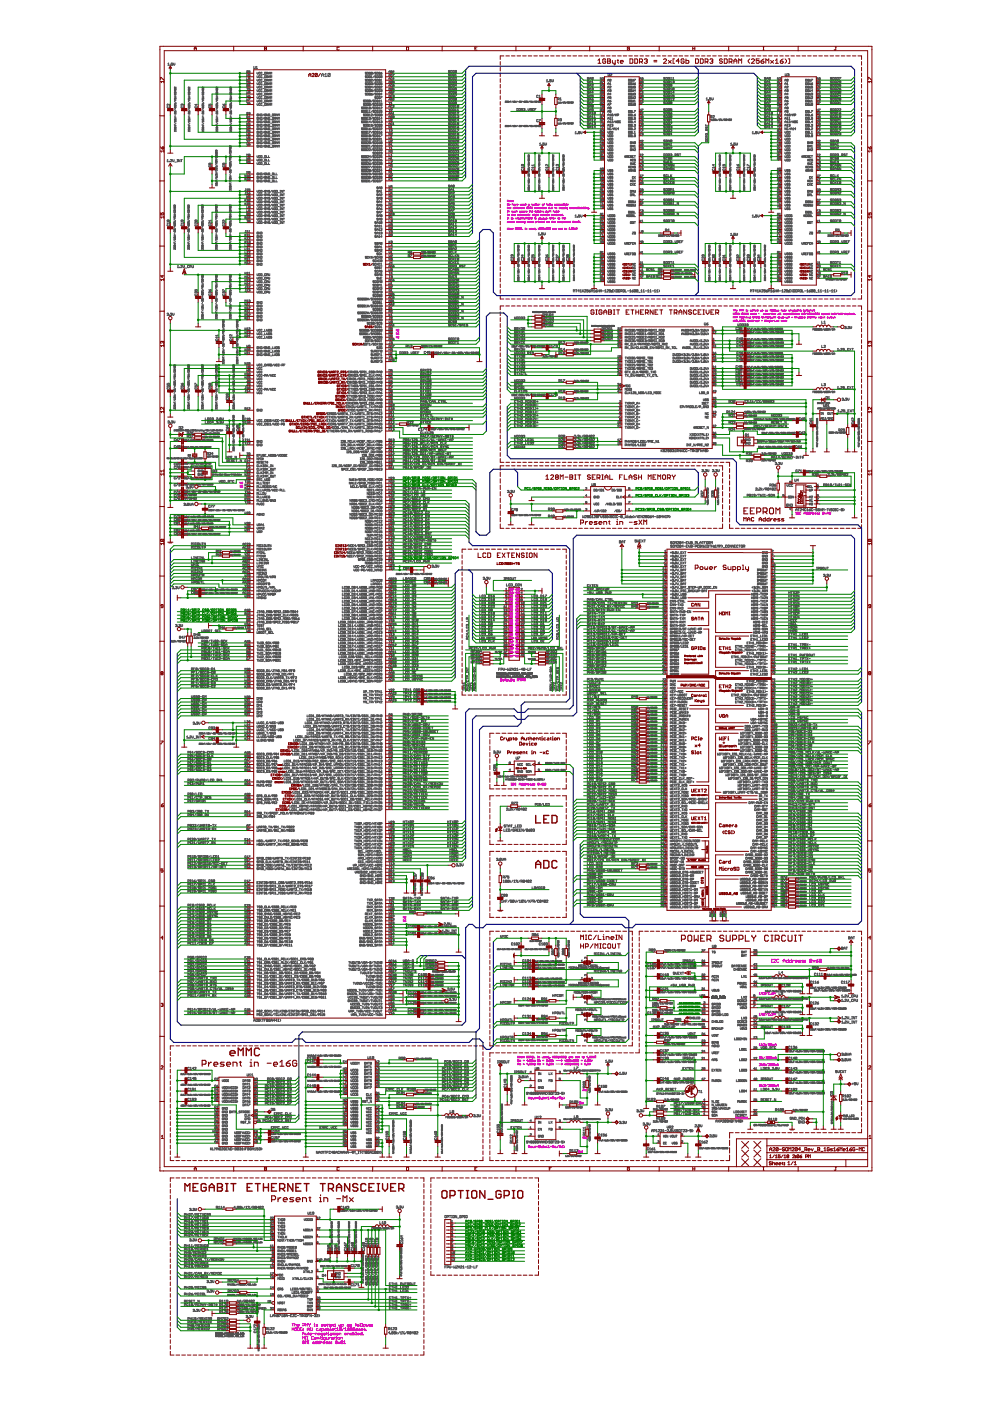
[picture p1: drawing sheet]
<svg xmlns="http://www.w3.org/2000/svg" width="210mm" height="297mm" viewBox="0 0 210 297" stroke-linecap="round" stroke-linejoin="round" font-family="sans-serif">
<g fill="none" stroke="#505050" stroke-width=".21">
<path d="M35.6 13.5l.2-.1v.4M35.6 13.8h.3M36.1 13.8h.1M36.6 13.4h-.3v.2l.2-.1 .1 .3h-.3M36.8 13.4v.3l.1 .1 .2-.4M37 18.8l.3 .1v.1M37 19.5h.3v.2M37 19.8v.2h.3v-.2M37 18.8v.2h.3M37 19.5v.1l.3 .1M37 19.5l.3 .2M37 18.8l.3 .2"/>
<path d="M37.1 19.1v.3l-.1-.2h.3M37.3 18.5v.2l-.2-.2-.1 .2M40 19.5v.2h.2M40 19.8v.2h.2v-.2M40 19.5h.2v.2M40 18.8v.2h.2M40 18.8h.2v.2M40 19.5l.2 .2M40 18.8l.2 .2M40.1 19.1v.3l-.2-.2h.4M40.3 18.5v.2l-.3-.2v.2M42.9 18.8h.3v.2"/>
<path d="M42.9 19.5h.3v.2M42.9 19.8v.2h.3v-.2M42.9 18.8l.3 .2M42.9 19.5v.2h.3M42.9 18.8v.2h.3M42.9 19.5l.3 .2M43 19.1v.3l-.1-.2h.3M43.2 18.5v.2l-.2-.2-.1 .2M45.9 18.8l.3 .1-.1 .1M45.9 19.5h.3l-.1 .2M45.9 19.8v.2h.3l-.1-.2M45.9 19.5v.2h.2"/>
<path d="M45.9 18.8v.2h.2M45.9 19.5l.2 .2M45.9 18.8l.2 .2M46 19.1v.3l-.2-.2h.4M46.2 18.5v.2l-.3-.2v.2M48.8 19.8v.2h.3l-.1-.2M48.8 19.5v.2h.2M48.8 19.5h.3l-.1 .2M48.8 18.8v.2h.2M48.8 18.8l.3 .1-.1 .1M48.8 19.5l.2 .2M48.8 18.8l.2 .2"/>
<path d="M48.9 19.1v.3l-.1-.2h.3M49.1 18.5v.2l-.2-.2-.1 .2M52.3 17.6v-.4l.2 .2 .1-.2v.4M52.3 18.2h.3v-.2l-.3-.1v.5M52.3 19.4v.4l.2-.1 .1 .1v-.4M52.3 15.7v.5M52.3 16.5v.4h.3M52.3 15.9h.3M52.3 18.7h.3M52.5 18.7v.4M52.5 18.2l.1 .2M52.6 15.1h-.3v.2l.2 .1 .1-.2h-.1"/>
<path d="M52.6 15.7v.5M53 17.2h-.3v.2h.3l-.1 .2-.2-.1M53 19.4h-.3v.2h.3l-.1 .2h-.2M53 18.7h-.3v.2h.3l-.1 .2-.2-.1M53 15.7h-.3v.2h.3l-.1 .3-.2-.1M53 15h-.3v.2h.3l-.1 .2-.2-.1M53 16.5h-.3v.2h.3l-.1 .2-.2-.1M53 17.9h-.3v.3h.3l-.1 .2-.2-.1M53.8 14.1l.1 .4h.2v-.4M54.3 14.2l.1-.1v.4M54.3 14.5h.3M54.5 15.3l.1 .4 .2-.4"/>
<path d="M54.5 16.1l.1 .4 .2-.4M54.5 16.8l.1 .4 .2-.4M54.5 17.5l.1 .4 .2-.4M54.5 18.3l.1 .4 .2-.4M54.5 19l.1 .4 .2-.4M54.5 19.7l.1 .5 .2-.5M55.2 19.1h-.3v.2h.3M55.2 15.4h-.3v.3h.3M55.2 17.6h-.3l.1 .3h.2M55.2 16.1h-.3v.3h.3M55.2 16.9h-.3v.2h.3M55.2 18.3h-.3v.3h.3"/>
<path d="M55.2 19.8h-.3v.3h.3M55.6 19.1h-.3v.2h.3M55.6 16.9h-.3v.2h.3M55.6 17.6h-.3l.1 .3h.2M55.6 16.1h-.3v.3h.3M55.6 18.3h-.3v.3h.3M55.6 15.4h-.3v.3h.3M55.6 19.8h-.3v.3h.3M55.7 17.3h.3M55.7 19.5h.3M55.7 15.8h.3M55.7 16.5h.3"/>
<path d="M55.7 18h.3M55.7 18.8h.3M56.1 19l.3 .1-.1 .3h-.2zM56.1 16.8l.3 .1-.1 .3h-.2zM56.1 17.5l.3 .1-.1 .3h-.2zM56.1 18.3h.3l-.1 .4h-.2zM56.1 15.3l.3 .1-.1 .3h-.2zM56.1 16.1h.3l-.1 .4h-.2zM56.1 19.7l.3 .1-.1 .4h-.2zM56.5 15.6h.2l.1-.2-.3-.1v.4M56.5 16.3h.2l.1-.2h-.3v.4M56.5 17.1h.2l.1-.2-.3-.1v.4"/>
<path d="M56.5 17.8h.2l.1-.2-.3-.1v.4M56.5 18.5h.2l.1-.2h-.3v.4M56.5 19.3h.2l.1-.2-.3-.1v.4M56.7 16.3l.1 .2M56.7 15.6l.1 .1M56.7 19.3l.1 .1M56.7 18.5l.1 .2M56.7 17.1l.1 .1M56.7 17.8l.1 .1M56.9 17h.3M56.9 17.9l.2-.4 .1 .4M56.9 19.4l.2-.4 .1 .4"/>
<path d="M56.9 17.2l.2-.4 .1 .4M56.9 15.7l.2-.4 .1 .4M56.9 16.5l.2-.4 .1 .4M56.9 18.7l.2-.4 .1 .4M56.9 15.5h.3M56.9 16.3h.3M56.9 17.7h.3M56.9 18.5h.3M56.9 19.2h.3M56.9 19.9h.3M57.3 15.7v-.4l.2 .2 .1-.2v.4M57.3 16.5v-.4l.2 .1 .1-.1v.4"/>
<path d="M57.3 17.2v-.4l.2 .1 .1-.1v.4M57.3 17.9v-.4l.2 .2 .1-.2v.4M57.3 18.7v-.4l.2 .1 .1-.1v.4M57.3 19.4v-.4l.2 .1 .1-.1v.4M68.2 16.2v-.4l.2-.2 .2 .2v.4M68.2 15.9h.4M68.9 15.8l.2-.2v.6M68.9 16.2h.4M70 15.7v.4h-.5M70 15.7h-.5v.4M70 15.7l-.5 .4M77.7 16.9h-.3l.3 .2h-.3"/>
<path d="M77.7 19.8h-.3l.3 .3h-.3M77.7 19.1h-.3l.3 .2h-.3M77.7 18.3h-.3l.3 .2v.2l-.3-.1M77.7 17.6h-.3l.3 .2v.1h-.3M77.7 15.4l-.2-.1-.1 .2 .3 .2h-.3M77.7 16.1h-.3l.3 .2v.2l-.3-.1M77.9 19l.2 .1v.3h-.2zM77.9 16.1h.2v.4h-.2zM77.9 15.3l.2 .1v.3h-.2zM77.9 18.3h.2v.4h-.2zM77.9 17.5l.2 .1v.3h-.2zM77.9 16.8l.2 .1v.3h-.2z"/>
<path d="M77.9 19.7l.2 .1v.4h-.2zM78.3 19.8h.2v.4l-.2-.1zM78.3 18.3h.2v.4l-.2-.1zM78.3 17.6h.2v.3h-.2zM78.3 16.9h.2v.3l-.2-.1zM78.3 16.1h.2v.4l-.2-.1zM78.3 19.1h.2v.3l-.2-.1zM78.3 15.4h.2v.3h-.2zM78.4 18.5l.1 .2M78.4 19.3l.1 .1M78.4 15.6l.1 .1M78.4 17.8l.1 .1"/>
<path d="M78.4 17.1l.1 .1M78.4 16.3l.1 .2M78.7 19.9l.3 .2-.3 .1zM78.7 16.9h.3l-.3 .3h.3M78.7 17.6l.2-.1v.2M78.7 16.2l.1-.1v.4M78.7 16.5h.3M78.8 17.7h.1M78.9 17.7v.2h-.2M79 19h-.3v.2h.3l-.1 .2-.2-.1M79 15.4l-.1 .3h-.2M79 15.4l-.3 .3"/>
<path d="M79 15.4h-.3v.3M79 18.5h-.3l.2-.2v.4M79 19.7l-.3 .2M79.4 15.3l-.3 .4M79.4 19l-.3 .4M79.4 19.7l-.3 .5M79.4 17.5l-.3 .4M79.4 16.8l-.3 .4M79.4 16.1l-.3 .4M79.4 18.3l-.3 .4M79.8 16.9h-.3l.3 .2h-.3M79.8 19.8h-.3l.3 .3h-.3"/>
<path d="M79.8 19.1h-.3l.3 .2h-.3M79.8 17.6h-.3l.3 .2-.1 .1h-.2M79.8 16.1h-.3l.3 .2-.1 .2-.2-.1M79.8 15.4h-.3l.3 .2-.1 .1h-.2M79.8 18.3h-.3l.3 .2-.1 .2-.2-.1M79.9 19l.3 .1-.1 .3h-.2zM79.9 16.8l.3 .1-.1 .3h-.2zM79.9 16.1h.3l-.1 .4h-.2zM79.9 17.5l.3 .1-.1 .3h-.2zM79.9 15.3l.3 .1-.1 .3h-.2zM79.9 18.3h.3l-.1 .4h-.2zM79.9 19.7l.3 .1-.1 .4h-.2z"/>
<path d="M80.3 19.1h.3v.2h-.3zM80.3 18.3h.3v.3l-.2 .1zM80.3 16.1h.3v.3l-.2 .1zM80.3 15.4h.3v.3h-.2zM80.3 17.6h.3l-.1 .3h-.2zM80.3 19.8h.3v.3h-.3zM80.4 16.8l.2 .1-.1 .3-.2-.1zM80.4 17.1l.2 .1M80.4 15.6l.2 .1M80.4 19.3l.2 .1M80.4 17.8l.2 .1M80.4 16.3l.2 .2"/>
<path d="M80.4 18.5l.2 .2M80.7 19.1l.2-.1v.2M80.7 15.5l.3 .2h-.2zM80.7 18.3h.3l-.3 .4h.3M80.7 16.9l.1-.1v.4M80.7 17.2h.3M80.8 19.2h.1M80.9 19.2v.2l-.2-.1M81 16.1h-.2l-.1 .3M81 17.5h-.3v.2h.3l-.1 .2h-.2M81 16.1v.3h-.3M81 19.9h-.3l.2-.2v.5"/>
<path d="M81 15.3l-.3 .2M81 16.1l-.3 .3M82.5 19.1l.1-.4 .1 .4M82.5 16.2l.1-.5 .1 .5M82.5 18.4l.1-.5 .1 .5M82.5 15.4l.1-.4 .1 .4M82.5 16.9l.1-.4 .1 .4M82.5 17.6l.1-.4 .1 .4M82.5 19.8l.1-.4 .1 .4M82.5 15.2h.2M82.5 15.9h.2M82.5 18.9h.2"/>
<path d="M82.5 19.6h.2M82.5 17.4h.2M82.5 16.7h.2M82.5 18.2h.2M82.9 19.4l.2 .1v.3h-.2zM82.9 17.2l.2 .1v.3h-.2zM82.9 18.7l.2 .1v.3h-.2zM82.9 15l.2 .1v.3h-.2zM82.9 15.2h.2M82.9 18.9h.2M82.9 19.6h.2M82.9 17.4h.2"/>
<path d="M83.1 18h-.2v.3h.2M83.1 16.6h-.2l.1 .3 .1-.1M83.1 15.8h-.2v.3h.2M83.3 19.4h.2l-.2 .4M83.3 15.7h.2l-.2 .5M83.4 18.2v.2l.1-.1v-.1M83.4 17.4v.2l.1-.1v-.1M83.4 18.2v-.3l.1 .1v.2M83.4 17.4v-.2l.1 .1v.1M83.4 17.4h.1M83.4 18.2h.1M83.5 18.7h-.2v.2h.2v.2l-.2-.1"/>
<path d="M83.5 15.2h-.2l.2-.2v.4M83.5 16.7h-.2l.2-.2v.4M95.4 18.7h-.3l.3 .2-.1 .2-.2-.1M95.4 18l-.3-.1v.1l.3 .2h-.3M95.4 17.2l-.3-.1v.2l.3 .2h-.3M95.4 15.7h-.3l.3 .3h-.3M95.4 15h-.3l.3 .2-.1 .2-.2-.1M95.4 19.4h-.3l.3 .3-.1 .1-.2-.1M95.4 16.5h-.3l.3 .2-.1 .1h-.2M95.5 17.9l.3 .1v.3h-.3zM95.5 16.4l.3 .1v.3h-.3zM95.5 17.1l.3 .1v.4h-.3z"/>
<path d="M95.5 14.9l.3 .1v.4h-.3zM95.5 15.7h.3v.4h-.3zM95.5 18.6l.3 .1v.4h-.3zM95.5 19.4h.3v.4h-.3zM96 18.7h.3l-.1 .4-.2-.1zM96 15h.3l-.1 .4-.2-.1zM96 15.7h.3l-.1 .4-.2-.1zM96 16.5h.3l-.1 .3h-.2zM96 19.4h.3l-.1 .4-.2-.1zM96.1 17.1l.2 .1-.1 .4-.2-.1zM96.1 17.9l.2 .1-.1 .3-.2-.1zM96.2 15.2l.1 .2"/>
<path d="M96.2 17.4l.1 .2M96.2 18.9l.1 .2M96.2 16.7l.1 .1M96.2 18.2l.1 .1M96.2 16l.1 .1M96.2 19.7l.1 .1M96.5 16.5h.3l-.3 .3h.3M96.5 19.6l.3 .1-.2 .1zM96.5 15.8l.1-.1v.4M96.5 17.2l.2-.1v.3M96.5 16.1h.3M96.6 17.4h.1"/>
<path d="M96.7 17.4v.2l-.2-.1M96.8 15h-.3v.3M96.8 18.6h-.3v.2h.3l-.1 .3-.2-.1M96.8 18.1h-.3l.2-.2v.4M96.8 19.4l-.3 .2M96.8 15l-.1 .4-.2-.1M96.8 15l-.3 .3M115.8 17l.2-.1v.5M115.8 17.4h.4M116.3 17.3l.1 .1zM116.9 16.9h-.3v.2l.2-.1 .1 .3h-.3M117.1 16.9l.1 .5 .1-.5"/>
<path d="M124.8 18h-.3l.3 .2-.1 .1-.2-.1M124.8 16.5h-.3l.3 .2-.1 .1h-.2M124.8 17.2l-.2-.1-.1 .2 .3 .2h-.3M124.8 18.7h-.3l.3 .2-.1 .2-.2-.1M124.8 19.4h-.3l.3 .3-.1 .1-.2-.1M125 16.8l.1-.4 .2 .4M125 17.6l.1-.5 .2 .5M125 18.3l.1-.4 .2 .4M125 19.1l.1-.5 .2 .5M125 19.8l.1-.4 .2 .4M125 18.8h.3M125 18.1h.3"/>
<path d="M125 19.6h.3M125 16.6h.3M125 17.4h.3M125.5 17.3l.1-.2v.5M125.5 18h.3l-.3 .3h.3M125.5 18.7l.2-.1v.2M125.5 17.6h.3M125.6 18.8h.1M125.7 18.8v.3l-.2-.1M125.8 16.5h-.3v.3M125.8 16.5v.3h-.3M125.8 16.5l-.3 .3"/>
<path d="M125.8 19.6h-.3l.2-.2v.4M127.3 19.7h.2l.1-.2-.3-.1v.4M127.3 17.5l.3-.1v-.1l-.3-.1v.4M127.3 18.2h.3v-.2l-.3-.1v.5M127.6 16.5v.4l-.3-.4v.4M127.6 18.7v.4l-.3-.4v.4M127.7 16.6l.2-.1v.2M127.7 18.8h.3l-.3 .3h.3M127.7 17.2h.3l-.3 .4M127.7 18l.2-.1v.3M127.7 19.6v.2h.3l-.1-.2M127.7 19.6v-.2l.3 .1-.1 .1"/>
<path d="M127.7 19.6h.2M127.8 16.7h.1M127.8 18.2h.1M127.9 18.2v.2l-.2-.1M127.9 16.7v.2l-.2-.1M128.9 17.2l.1-.4 .1 .4M128.9 17.9l.1-.4 .1 .4M128.9 18.7l.1-.4 .1 .4M128.9 19.4l.1-.4 .1 .4M128.9 17h.2M128.9 17.7h.2M128.9 18.5h.2"/>
<path d="M128.9 19.2h.2M128.9 19.9h.2M128.9 15.6l.1 .5 .2-.1v-.4M129.3 17.7l.1-.2v.4M129.3 18.3h.2l-.2 .4h.2M129.3 19.1l.2-.1v.2M129.3 17.9h.2M129.4 15.7l.2-.1 .1 .2-.3 .3h.3M129.4 19.2h.1M129.5 19.2v.2l-.2-.1M129.5 16.9v.2h-.2M129.5 16.9l-.2-.1v.3"/>
<path d="M129.5 19.9h-.2l.2-.2v.5M129.5 16.9l-.2 .2M133.2 16.8l.3 .1v.3h-.3zM133.2 19l.3 .1v.3h-.3zM133.2 19.7l.3 .1v.4h-.3zM133.2 18.3h.3v.4h-.3zM133.2 17.5l.3 .1v.3h-.3zM133.6 16.9h.3v.3l-.3-.1zM133.6 19.1h.3v.3l-.3-.1zM133.7 18.3h.2v.4l-.3-.1zM133.7 17.5l.2 .1v.3h-.3zM133.7 19.7l.2 .1v.4l-.3-.1z"/>
<path d="M133.8 18.5l.1 .2M133.8 19.3l.1 .1M133.8 17.1l.1 .1M133.8 17.8l.1 .1M134.1 19.7v.5l.2-.1v-.4M134.1 16.8v.4l.2-.1v-.3M134.1 19v.4l.2-.1v-.3M134.1 18.3v.4l.2-.1v-.3M134.1 17.5v.4h.2v-.4M134.5 16.8h.2l-.2 .4M134.5 19.8l.2-.1v.2M134.5 17.7l.2 .2h-.2z"/>
<path d="M134.6 19.9h.1M134.7 19.9v.2h-.2M134.7 17.5l-.2 .2M134.7 18.3h-.2v.2l.2-.1v.2h-.2M134.7 19.2h-.2l.2-.2v.4M135.7 19.1l.1-.4 .1 .4M135.7 18.4l.1-.5 .1 .5M135.7 16.9l.1-.4 .1 .4M135.7 17.2l.2 .1-.1 .3h-.1zM135.7 18.9h.2M135.7 17.4h.1M135.7 16.7h.2"/>
<path d="M135.7 18.2h.2M135.9 19.5h-.2v.3h.2M136.1 18h.2l-.2 .4h.2M136.1 19.5h.2l-.2 .3h.2M136.1 16.6l.2-.1v.2M136.1 18.7h.2l-.2 .4M136.1 17.4v.2l.2-.1v-.1M136.1 17.4v-.2l.2 .1v.1M136.1 17.4h.2M136.2 16.7h.1M136.3 16.7v.2l-.2-.1M141 16.5h-.3l.3 .2-.1 .1h-.2"/>
<path d="M141 18.7h-.3l.3 .2-.1 .2-.2-.1M141 17.2l-.2-.1-.1 .2 .3 .2h-.3M141 18h-.3l.3 .2-.1 .1-.2-.1M141 19.4h-.3l.3 .3-.1 .1-.2-.1M141.2 16.4l.3 .1-.1 .3h-.2zM141.2 17.1l.3 .1-.1 .4h-.2zM141.2 17.9l.3 .1-.1 .3h-.2zM141.2 18.6l.3 .1-.1 .4h-.2zM141.2 19.4h.3l-.1 .4h-.2zM141.7 16.5h.3l-.1 .3h-.2zM141.7 17.2h.3l-.1 .4-.2-.1zM141.7 18h.3l-.1 .3-.2-.1z"/>
<path d="M141.7 18.7h.3l-.1 .4-.2-.1zM141.7 19.4h.3l-.1 .4-.2-.1zM141.8 17.4l.2 .2M141.8 18.9l.2 .2M141.8 18.2l.2 .1M141.8 16.7l.2 .1M141.8 19.7l.2 .1M142.2 16.8h.3M142.2 18.8l.1-.2v.5M142.2 17.3l.1-.2v.5M142.2 16.6l.1-.2v.4M142.2 19.5l.1-.1v.4"/>
<path d="M142.2 17.6h.3M142.2 19.1h.3M142.2 19.8h.3M142.5 18.1h-.3v-.2l.3 .1v.2h-.3M142.6 16.8h.3M142.6 17.2l.3-.1v.3M142.6 16.6l.2-.2v.4M142.8 17.4h.1M142.9 17.4v.2l-.3-.1M142.9 18.7v.4l-.3-.1M142.9 18.7h-.3v.3M142.9 19.6h-.3l.3-.2v.4"/>
<path d="M142.9 18.7l-.3 .3M162.4 16.5h-.3l.3 .2-.1 .1h-.2M162.4 17.2l-.2-.1-.1 .2 .3 .2h-.3M162.4 18h-.3l.3 .2-.1 .1-.2-.1M162.4 18.7h-.3l.3 .2-.1 .2-.2-.1M162.4 19.4h-.3l.3 .3-.1 .1-.2-.1M162.6 16.8l.1-.4 .2 .4M162.6 17.6l.1-.5 .2 .5M162.6 18.3l.1-.4 .2 .4M162.6 19.1l.1-.5 .2 .5M162.6 19.8l.1-.4 .2 .4M162.6 18.8h.3"/>
<path d="M162.6 18.1h.3M162.6 19.6h.3M162.6 16.6h.3M162.6 17.4h.3M163 17.3l.2-.2v.5M163 18l.3-.1v.1l-.3 .3h.3M163 18.7l.3-.1v.2M163 17.6h.3M163.2 18.8h.1M163.3 18.8v.3l-.3-.1M163.3 16.5v.3h-.3M163.3 19.6h-.3l.3-.2v.4"/>
<path d="M163.3 16.5h-.3v.3M163.3 16.5l-.3 .3M164.8 19.7h.2l.1-.2-.3-.1v.4M164.8 17.5h.2l.1-.2-.3-.1v.4M164.8 18.2h.2l.1-.2-.3-.1v.5M165.1 16.5v.4l-.3-.4v.4M165.1 18.7v.4l-.3-.4v.4M165.2 17.2h.3l-.3 .4M165.2 16.6l.2-.1v.2M165.2 18l.2-.1v.3M165.2 18.8h.3l-.3 .3h.3M165.3 19.6v-.2l.2 .1-.1 .1"/>
<path d="M165.3 19.6v.2h.2l-.1-.2M165.3 19.6h.1M165.4 16.7h.1M165.4 18.2h.1M165.4 16.7v.2l-.2-.1M165.4 18.2v.2l-.2-.1M166.4 17h.3M166.4 17.2l.2-.4 .1 .4M166.4 17.9l.2-.4 .1 .4M166.4 18.7l.2-.4 .1 .4M166.4 19.4l.2-.4 .1 .4M166.4 17.7h.3"/>
<path d="M166.4 18.5h.3M166.4 19.2h.3M166.4 19.9h.3M166.5 15.6l.1 .5 .2-.1v-.4M166.8 19.1l.2-.1v.2M166.8 17.7l.2-.2v.4M166.8 18.3h.3l-.3 .4h.3M166.8 17.9h.3M167 15.7l.2-.1v.3M167 19.2h.1M167 19.2v.2l-.2-.1M167.1 16.9h-.3v.2"/>
<path d="M167.1 19.9h-.3l.2-.2v.5M167.1 16.9v.2h-.3M167.1 16.9l-.3 .2M167.1 15.9h.1M167.2 15.9v.2l-.2-.1M170.8 16.8l.3 .1-.1 .3h-.2zM170.8 17.5l.3 .1-.1 .3h-.2zM170.8 18.3h.3l-.1 .4h-.2zM170.8 19l.3 .1-.1 .3h-.2zM170.8 19.7l.3 .1-.1 .4h-.2zM171.2 18.3h.3l-.1 .4-.2-.1zM171.2 19.1h.3l-.1 .3-.2-.1z"/>
<path d="M171.2 17.6h.3l-.1 .3h-.2zM171.2 16.9h.3l-.1 .3-.2-.1zM171.2 19.8h.3l-.1 .4-.2-.1zM171.3 18.5l.2 .2M171.3 17.1l.2 .1M171.3 19.3l.2 .1M171.3 17.8l.2 .1M171.6 17.5l.1 .4h.2v-.4M171.6 16.8l.1 .4 .2-.1v-.3M171.6 18.3l.1 .4 .2-.1v-.3M171.6 19l.1 .4 .2-.1v-.3M171.6 19.7l.1 .5 .2-.1v-.4"/>
<path d="M172 16.8h.3l-.3 .4M172 19.8l.2-.1v.2M172 17.7l.3 .2h-.2zM172.1 19.9h.1M172.2 19.9v.3l-.2-.1M172.3 17.5l-.3 .2M172.3 19.2h-.3l.2-.2v.4M172.3 18.3h-.3v.2l.2-.1 .1 .2h-.3M173.2 19.1l.2-.4 .1 .4M173.2 16.9l.2-.4 .1 .4M173.2 17.2l.3 .1-.1 .3h-.2zM173.2 18.4l.2-.5 .1 .5"/>
<path d="M173.2 18.9h.3M173.2 17.4h.2M173.2 16.7h.3M173.2 18.2h.3M173.5 19.5h-.3l.1 .3h.2M173.6 19.5h.3l-.3 .3h.3M173.6 16.6l.2-.1v.2M173.6 18h.3l-.3 .4h.3M173.6 18.7h.3l-.3 .4M173.7 17.4v-.2l.2 .1-.1 .1M173.7 17.4v.2l.2-.1-.1-.1M173.7 17.4h.1"/>
<path d="M173.8 16.7h.1M173.8 16.7v.2l-.2-.1M176.4 16.5h-.3l.3 .2-.1 .1h-.2M176.4 18.7h-.3l.3 .2-.1 .2-.2-.1M176.4 17.2l-.3-.1v.2l.3 .2h-.3M176.4 18h-.3l.3 .2-.1 .1-.2-.1M176.4 19.4h-.3l.3 .3-.1 .1-.2-.1M176.6 16.4l.2 .1v.3h-.2zM176.6 17.1l.2 .1v.4h-.2zM176.6 17.9l.2 .1v.3h-.2zM176.6 18.6l.2 .1v.4h-.2zM176.6 19.4h.2v.4h-.2z"/>
<path d="M177 16.5h.3l-.1 .3h-.2zM177 18.7h.3l-.1 .4-.2-.1zM177 19.4h.3l-.1 .4-.2-.1zM177.1 17.1l.2 .1-.1 .4-.2-.1zM177.1 17.9l.2 .1-.1 .3-.2-.1zM177.2 18.2l.1 .1M177.2 17.4l.1 .2M177.2 18.9l.1 .2M177.2 16.7l.1 .1M177.2 19.7l.1 .1M177.5 16.5h.3l-.3 .3h.3M177.5 17.2l.2-.1 .1 .2-.3 .3h.3"/>
<path d="M177.5 18l.2-.1 .1 .1-.3 .3h.3M177.5 18.7h.3l-.3 .4h.3M177.5 19.4h.2v.2M177.7 19.6h.1M177.7 19.6v.2l-.2-.1M178 16.4h.3l-.3 .4M178 18.8l.3 .2-.2 .1zM178.3 17.4l-.3-.1 .1-.2 .2 .1v.3h-.3M178.3 17.9h-.3v.2h.3l-.1 .2-.2-.1M178.3 19.4h-.3v.3M178.3 19.4v.3h-.3M178.3 19.4l-.3 .3"/>
<path d="M178.3 18.6l-.3 .2M35.4 34.3h.3M35.4 34l.2-.2v.5M35.5 22.6v.3h.3v-.3M35.9 34.2l.1 .1zM35.9 22.1v.3l-.4-.3v.3M36.1 33.9h.3l-.3 .4h.3M36.6 33.8l.1 .5 .2-.2v-.3M37 20.8v.3h.1v-.3l.2 .1v.2M37 22.1h.1M37 26.3v.2h.3M37 21.2l.1 .1"/>
<path d="M37 20.5l.3 .1-.3 .1M37 26l.3 .2M37 25l.3 .1-.3 .1M37 24.6l.3 .2M37 23.3l.3 .2M37 21.9l.3 .2M37 21.5l.3 .2M37 20.2l.3 .2M37 22.2l.3 .1v.2M37 23.6l.3 .1v.1M37 25.3l.3 .1v.1M37 27l.3 .1v.1"/>
<path d="M37 22.2v.2l.3 .1M37 23.6v.2h.3M37 25.3v.2h.3M37 27v.2h.3M37 27l.3 .2M37 25.3l.3 .2M37 23.6l.3 .2M37 23.1h.3M37 22.2l.3 .3M37.1 34.4h.3M37.1 22.6h.2v.2h-.2M37.1 22.6h-.1v.2h.1"/>
<path d="M37.1 22.6v.2M37.1 22.9v.3M37.1 24.3v.2M37.1 26.4v.1M37.1 21.3l-.1 .1M37.1 21.3h.2M37.3 21.9h.1M37.3 26.6l-.2 .1v.2h.2M37.3 23.9v.3l-.2-.3-.1 .3M37.3 25.6v.3M37.3 27.3v.3l-.2-.3-.1 .3M37.3 27.7v.2l-.3-.2v.2"/>
<path d="M37.3 25.8h-.3l.1 .1M37.5 33.8h.2M37.5 34.3h.2M37.6 33.8v.5M38.2 33.8v.5l-.4-.5v.5M38.3 33.8h.4M38.5 22.6v.3h.3v-.3M38.5 33.8v.5M38.6 22.2h-.2l.1 .2M38.6 22.2h.3l-.1 .2M38.6 22.2h.1M39.9 21.2l.2 .1"/>
<path d="M39.9 20.5l.4 .1-.4 .1M39.9 26.3v.2h.4M39.9 25l.4 .1-.4 .1M39.9 22.1h.1M39.9 20.8v.3h.2v-.3l.2 .1-.1 .2M39.9 26l.4 .2M39.9 24.6l.4 .2M39.9 23.3l.4 .2M39.9 21.9l.4 .2M39.9 21.5l.4 .2M39.9 20.2l.4 .2M40 23.6v.2h.2"/>
<path d="M40 22.2l.2 .3M40 25.3v.2h.2M40 25.3h.2v.2M40 27v.2h.2M40 27h.2v.2M40 23.6h.2v.2M40 23.1h.2M40 25.3l.2 .2M40 22.2v.3h.2M40 22.2h.2v.3M40 27l.2 .2M40 23.6l.2 .2"/>
<path d="M40.1 22.6h-.2l.1 .2h.1M40.1 22.6h.2l-.1 .2h-.1M40.1 21.3l-.2 .1M40.1 21.3h.2M40.1 22.6v.2M40.1 22.9v.3M40.1 24.3v.2M40.1 26.4v.1M40.2 21.9h.1M40.3 26.6l-.3 .1v.2h.3M40.3 27.7v.2l-.4-.2 .1 .2M40.3 27.3v.3l-.3-.3v.3"/>
<path d="M40.3 25.8h-.4l.1 .1M40.3 23.9v.3l-.3-.3v.3M40.3 21.9h.1M40.3 25.6v.3M41.4 22.6v.3h.3v-.3M41.6 22.1v.3l-.3-.2h.5M42.9 22.1h.1M42.9 20.8v.3h.1v-.3l.2 .1v.2M42.9 21.2l.1 .1M42.9 20.5l.3 .1-.3 .1M42.9 26.3v.2h.3M42.9 25l.3 .1-.3 .1"/>
<path d="M42.9 26l.3 .2M42.9 24.6l.3 .2M42.9 23.3l.3 .2M42.9 21.9l.3 .2M42.9 21.5l.3 .2M42.9 20.2l.3 .2M42.9 22.2h.3v.3M42.9 23.6h.3v.2M42.9 25.3h.3v.2M42.9 27h.3v.2M42.9 23.6l.3 .2M42.9 25.3v.2h.3"/>
<path d="M42.9 27v.2h.3M42.9 23.6v.2h.3M42.9 23.1h.3M42.9 22.2v.3h.3M42.9 22.2l.3 .3M42.9 27l.3 .2M42.9 25.3l.3 .2M43 22.6v.2M43 22.9v.3M43 24.3v.2M43 26.4v.1M43 22.6h.2v.2h-.2"/>
<path d="M43 22.6h-.1v.2h.1M43 21.3l-.1 .1M43 21.3h.2M43.2 21.9h.1M43.2 26.6l-.2 .1v.2h.2M43.2 23.9v.3l-.2-.3-.1 .3M43.2 25.6v.3M43.2 27.3v.3l-.2-.3-.1 .3M43.2 27.7v.2l-.3-.2v.2M43.2 25.8h-.3l.1 .1M44.3 22.1v.3h.2v-.3l.2 .1v.2M44.4 22.6v.3l.3-.1v-.2"/>
<path d="M44.4 35.1v.3l.3-.1v-.2M44.5 34.7h-.2l.1 .2 .1-.1M44.5 34.7h.2v.2l-.2-.1M44.5 34.7v.1M45.7 35.5h.1M45.7 34.2v.2h.2l-.1-.1M45.7 38.2v.2h.3M45.7 37.8l.3 .3M45.7 37.5l.2 .2M45.7 36.6l.3 .1-.3 .2M45.7 36.3l.3 .2M45.7 35.2l.3 .3"/>
<path d="M45.7 34.9l.3 .2M45.7 34.5l.3 .3M45.7 33.5l.3 .3M45.7 32.5l.2 .2M45.8 35.6l-.1 .2h.3M45.8 33.2v.2h.2v-.2M45.8 32.2h.2v.2M45.8 32.9h.2v.2M45.8 35.6h.2v.2M45.8 38.8h.2v.3M45.8 32.2l-.1 .1 .3 .1M45.8 32.9l-.1 .1 .3 .1"/>
<path d="M45.8 38.8l-.1 .2 .3 .1M45.8 32.9l.2 .2M45.8 38.8l.2 .3M45.8 35.6l.2 .2M45.8 32.2l.2 .2M45.8 38.5h.2v.2h-.2M45.8 34.3l.2-.1v.2M45.8 20.8v.3h.2v-.3l.2 .1-.1 .2M45.8 37h-.1l.1 .2M45.8 25l.4 .1-.4 .1M45.8 21.2h.1M45.8 20.5l.4 .1-.4 .1"/>
<path d="M45.8 26.3v.2h.4M45.8 22.1h.1M45.8 21.4h.1M45.8 34.3h.1M45.8 27.9h.1M45.8 26l.4 .2M45.8 24.6l.4 .2M45.8 23.3l.4 .2M45.8 21.9l.4 .2M45.8 21.5l.4 .2M45.8 20.2l.4 .2M45.8 37h.1"/>
<path d="M45.9 31.9l.1-.1v.3M45.9 32.6l.1-.1v.2zM45.9 37h.1v.2M45.9 37.5h.1v.2zM45.9 22.2l.3 .1-.1 .2M45.9 23.6l.3 .1-.1 .1M45.9 25.3h.2v.2M45.9 27l.3 .1-.1 .1M45.9 31.9h-.2l.1 .2M45.9 27l.2 .2M45.9 23.6l.2 .2M45.9 25.3v.2h.2"/>
<path d="M45.9 27v.2h.2M45.9 23.6v.2h.2M45.9 23.1h.2M45.9 22.2v.3h.2M45.9 25.3l.2 .2M45.9 31.9h.1M45.9 37v.1M45.9 38.3v.1M45.9 22.2l.2 .3M45.9 21.2l.1 .1M45.9 34.1l-.1-.2-.1 .2h.3M46 35.2h.1"/>
<path d="M46 37.3h.1M46 22.6h.2l-.1 .2h-.1M46 22.6v.2M46 22.9v.3M46 24.3v.2M46 26.4v.1M46 22.6h-.2l.1 .2h.1M46 21.3h.2M46 21.3l-.1 .1M46 39.3h-.3l.1 .1M46 36v.2l-.3-.2 .1 .2M46 39.2v.2"/>
<path d="M46 34.5l-.3 .3M46 33.9l-.1 .1M46.1 21.9h.1M46.2 26.6l-.3 .1v.2h.3M46.2 21.9h.1M46.2 23.9v.3l-.3-.3v.3M46.2 25.6v.3M46.2 27.3v.3l-.3-.3v.3M46.2 27.7v.2l-.3-.2-.1 .2M46.2 25.8h-.4l.1 .1M47.2 22.1l.3 .3M47.3 22.6v.3h.3v-.3"/>
<path d="M47.3 35.1v.3h.3v-.3M47.5 34.6v.2h-.3l.1-.2h.3v.3M47.5 22.2h.2l-.1 .2h-.1zM48.6 34.6h.1M48.6 33.6l.2 .1M48.6 33.3v.2h.2v-.2h.2l-.1 .2M48.6 38.8v.2h.4M48.6 32.9l.4 .2-.4 .1M48.6 38.4l.4 .3M48.6 37.4l.4 .1-.4 .1M48.6 37.1l.4 .2M48.6 35.7l.4 .2"/>
<path d="M48.6 34.3l.4 .3M48.6 34l.4 .2M48.6 32.6l.4 .2M48.7 39.5l-.1 .1 .3 .1M48.7 36h.2v.3M48.7 35.5h.2M48.7 31.2l-.1 .2 .3 .1M48.7 31.9l-.1 .2 .3 .1M48.7 32.3v.2h.2v-.2M48.7 34.7l-.1 .2h.3M48.7 36l-.1 .2 .3 .1M48.7 37.7l-.1 .2 .3 .1"/>
<path d="M48.7 31.2h.2v.3M48.7 37.7h.2v.3M48.7 31.9h.2v.3M48.7 31.2l.2 .3M48.7 34.7h.2v.2M48.7 39.5h.3l-.1 .2M48.7 39.5l.2 .2M48.7 37.7l.2 .3M48.7 36l.2 .3M48.7 34.7l.2 .2M48.7 31.9l.2 .3M48.8 21.2l.1 .1"/>
<path d="M48.8 20.5l.3 .1-.3 .1M48.8 26.3v.2h.3M48.8 25l.3 .1-.3 .1M48.8 22.1h.1M48.8 20.8v.3h.1v-.3l.2 .1-.1 .2M48.8 26l.3 .2M48.8 24.6l.3 .2M48.8 23.3l.3 .2M48.8 21.9l.3 .2M48.8 21.5l.3 .2M48.8 20.2l.3 .2M48.8 23.6l.2 .2"/>
<path d="M48.8 25.3v.2h.2M48.8 25.3l.3 .1-.1 .1M48.8 27v.2h.2M48.8 27l.3 .1-.1 .1M48.8 23.6v.2h.2M48.8 23.6l.3 .1-.1 .1M48.8 23.1h.2M48.8 22.2v.3h.2M48.8 22.2l.3 .1-.1 .2M48.8 25.3l.2 .2M48.8 27l.2 .2M48.8 22.2l.2 .3"/>
<path d="M48.8 35.1h-.2l.1 .2 .1-.1M48.8 35.1h.2l-.1 .2-.1-.1M48.8 31.6v.2l-.2-.2h.4M48.8 35.1v.1M48.8 35.4v.2M48.8 36.7v.3M48.8 38.9v.1M48.8 33.7l-.2 .1M48.8 33.7h.2M48.9 22.6h-.1v.2h.1M48.9 22.6h.2l-.1 .2h-.1M48.9 21.3l-.1 .1"/>
<path d="M48.9 21.3h.2M48.9 22.6v.2M48.9 22.9v.3M48.9 24.3v.2M48.9 26.4v.1M48.9 34.3h.1M49 38.2h-.4l.2 .1M49 30.9v.2l-.2-.2-.1 .2M49 36.4v.2l-.2-.2-.1 .2M49 39.8v.2l-.4-.2 .1 .2M49 39.1l-.2 .1v.1h.2M49 38.1v.2"/>
<path d="M49 21.9h.1M49.1 26.6l-.2 .1v.2h.2M49.1 27.7v.2l-.2-.2-.1 .2M49.1 27.3v.3l-.2-.3-.1 .3M49.1 25.8h-.3l.1 .1M49.1 23.9v.3l-.2-.3-.1 .3M49.1 21.9h.1M49.1 25.6v.3M51.9 38.1l.3-.1-.1-.2h-.2v.4M52.2 37.1v.4l-.3-.4v.4M52.3 38.2h.3M52.3 36.8v-.4l.2 .1 .1-.1v.4"/>
<path d="M52.3 28.3l.1 .4 .2-.1v-.3M52.3 34.4h.2l.1-.2-.3-.1v.5M52.3 29.7l.2 .2M52.3 29l.2 .4 .1-.4M52.3 37.2l.2-.1v.4M52.3 20.2v.4l.2-.2 .1 .2v-.4M52.3 38l.2-.2v.4M52.3 20.9v.4l.2-.1 .1 .1v-.4M52.3 27.8l.3-.1-.1-.2h-.2v.4M52.3 33.1v-.4l.2 .1 .1-.1v.4M52.3 21.6l.2 .2M52.3 26.1v.4"/>
<path d="M52.3 30.5l.2 .2M52.3 37.5h.3M52.4 26.2l.2 .3M52.5 21.8v.2M52.5 29.9v.2M52.5 30.7v.2M52.5 25.3h.1M52.5 25.3v.4h-.2M52.6 24.6h-.3v.3l.2 .1 .1-.2h-.1M52.6 23.9h-.3v.3l.2 .1 .1-.3h-.1M52.6 26.1l-.3 .2M52.6 21.6l-.1 .2"/>
<path d="M52.6 26.8v.4l-.3-.4v.4M52.6 29.7l-.1 .2M52.6 30.5l-.1 .2M52.6 33.4v.4l-.3-.4v.4M52.7 21.8l.3 .2h-.2zM52.7 20.9h.3l-.3 .4M52.7 23.9l.2-.1v.2M52.7 29.7h.3l-.3 .4M52.7 20.4l.3 .1-.2 .1zM52.8 30.7h.1M52.8 30.7v-.2h.2l-.1 .2M52.8 32.9v-.2h.2l-.1 .2"/>
<path d="M52.8 30.7v.2l.2-.1-.1-.1M52.8 32.9v.2l.2-.1-.1-.1M52.8 32.9h.1M52.9 24h.1M52.9 24v.3l-.2-.1M53 37.9l-.1 .3h-.2M53 37.2h-.3v.2M53 33.6h-.2v-.2l.2 .1v.3h-.3M53 26.1h-.3v.1h.3l-.1 .3-.2-.1M53 26.8h-.3v.2h.3l-.1 .2-.2-.1M53 36.6h-.2v-.2h.2v.3h-.3M53 34.4l-.3-.1 .1-.2 .2 .1v.3h-.3"/>
<path d="M53 27.5h-.3v.2h.3l-.1 .2h-.2M53 25.3h-.3v.2h.3l-.1 .2h-.2M53 29h-.3v.2h.3l-.1 .2-.2-.1M53 37.2l-.3 .2M53 28.3h-.3v.2h.3l-.1 .2-.2-.1M53 37.2l-.1 .3-.2-.1M53 37.9l-.2-.1-.1 .4M53 24.8h-.3l.2-.2v.4M53 37.9l-.3 .3M53 20.2l-.3 .2M53 21.6l-.3 .2M54.5 20.5l.1 .4 .2-.4"/>
<path d="M54.5 21.2l.1 .4 .2-.4M54.5 21.9l.1 .5 .2-.5M54.5 33l.1 .4 .2-.4M54.5 33.7l.1 .4 .2-.4M54.5 34.5l.1 .4 .2-.4M54.8 36.7h-.3v.4l.3-.1-.2-.1M54.8 30.9h-.3v.3l.3-.1-.2-.1M54.8 30.1h-.3v.4l.3-.1-.2-.1M54.8 25.7h-.3v.3h.3l-.2-.2M54.8 26.4h-.3v.4l.3-.1-.2-.1M54.8 27.9h-.3v.4l.3-.1-.2-.2M54.8 29.4h-.3v.3h.3l-.2-.2"/>
<path d="M54.8 24.2h-.3v.4l.3-.1-.2-.1M54.8 25h-.3v.3l.3-.1-.2-.1M54.8 27.2h-.3v.3h.3l-.2-.2M54.8 28.7h-.3v.3l.3-.1-.2-.1M54.8 37.5h-.3v.3h.3l-.2-.2M54.8 38.2h-.3v.4l.3-.1-.2-.1M54.9 34.5h.3l-.1 .4h-.2zM54.9 33.7l.3 .1-.1 .3h-.2zM54.9 33l.3 .1-.1 .3h-.2zM55.2 21.3h-.3l.1 .3 .2-.1M55.2 20.6h-.3v.2h.3M55.2 22h-.3v.3h.3"/>
<path d="M55.2 24.2v.4l-.3-.4v.4M55.2 24.9v.4l-.3-.4v.4M55.2 25.6v.4l-.3-.4v.4M55.2 26.4v.4l-.3-.4v.4M55.2 27.1v.4l-.3-.4v.4M55.2 27.9v.4l-.3-.4v.4M55.2 28.6v.4l-.3-.4v.4M55.2 29.3v.4l-.3-.4v.4M55.2 30.1v.4l-.3-.4v.4M55.2 30.8v.4l-.3-.4v.4M55.2 36.7v.4l-.3-.4v.4M55.2 37.4v.4l-.3-.4v.4"/>
<path d="M55.2 38.2v.4l-.3-.4v.4M55.3 36.7h.3l-.1 .4h-.2zM55.3 34.5h.3l-.1 .4h-.2zM55.3 30.8l.3 .1-.1 .3h-.2zM55.3 30.1h.3l-.1 .4h-.2zM55.3 25.6l.3 .1-.1 .3h-.2zM55.3 27.9h.3l-.1 .4h-.2zM55.3 38.2h.3l-.1 .4h-.2zM55.3 37.4l.3 .1-.1 .3h-.2zM55.3 33l.3 .1-.1 .3h-.2zM55.3 29.3l.3 .1-.1 .3h-.2zM55.3 33.7l.3 .1-.1 .3h-.2z"/>
<path d="M55.3 24.2h.3l-.1 .4h-.2zM55.3 24.9l.3 .1-.1 .3h-.2zM55.3 26.4h.3l-.1 .4h-.2zM55.3 27.1l.3 .1-.1 .3h-.2zM55.3 28.6l.3 .1-.1 .3h-.2zM55.6 21.3h-.3l.1 .3 .2-.1M55.6 20.6h-.3v.2h.3M55.6 22h-.3v.3h.3M55.7 21.7h.3M55.7 34.2h.3M55.7 34.9h.3M55.7 33.5h.3"/>
<path d="M55.7 20.2h.3M55.7 21h.3M55.7 22.4h.3M56 24.2l-.3 .4M56 24.9l-.3 .4M56 25.6l-.3 .4M56 26.4l-.3 .4M56 36.7l-.3 .4M56 27.1l-.3 .4M56 37.4l-.3 .4M56 27.9l-.3 .4M56 38.2l-.3 .4"/>
<path d="M56 28.6l-.3 .4M56 29.3l-.3 .4M56 30.1l-.3 .4M56 30.8l-.3 .4M56.1 34.5h.3l-.1 .4h-.2zM56.1 21.2l.3 .1-.1 .3h-.2zM56.1 20.5l.3 .1-.1 .3h-.2zM56.1 33l.3 .1-.1 .3h-.2zM56.1 33.7l.3 .1-.1 .3h-.2zM56.1 21.9l.3 .1-.1 .4h-.2zM56.4 36.7h-.3v.3l.2 .1 .1-.2h-.2M56.4 30.9h-.3v.2l.2 .1 .1-.2h-.2"/>
<path d="M56.4 30.1h-.3v.3l.2 .1 .1-.2h-.2M56.4 25.7h-.3v.3h.2l.1-.2h-.2M56.4 26.4h-.3v.3l.2 .1 .1-.2h-.2M56.4 27.9h-.3v.3l.2 .1 .1-.3h-.2M56.4 37.5h-.3v.3h.2l.1-.2h-.2M56.4 29.4h-.3v.3h.2l.1-.2h-.2M56.4 38.2h-.3v.3l.2 .1 .1-.2h-.2M56.4 27.2h-.3v.3h.2l.1-.2h-.2M56.4 24.2h-.3v.3l.2 .1 .1-.2h-.2M56.4 25h-.3v.2l.2 .1 .1-.2h-.2M56.4 28.7h-.3v.2l.2 .1 .1-.2h-.2M56.5 34.5v.4h.3"/>
<path d="M56.5 21.5l.3-.1-.1-.2h-.2v.4M56.5 20h.2l.1-.2-.3-.1v.5M56.5 20.7h.2l.1-.1-.3-.1v.4M56.5 22.2h.2l.1-.2-.3-.1v.5M56.5 33v.4h.3M56.5 33.7v.4h.3M56.7 20l.1 .2M56.7 22.2l.1 .2M56.7 20.7l.1 .2M56.7 21.5l.1 .1M56.8 24.2v.4l-.3-.4v.4M56.8 24.9v.4l-.3-.4v.4"/>
<path d="M56.8 25.6v.4l-.3-.4v.4M56.8 26.4v.4l-.3-.4v.4M56.8 27.1v.4l-.3-.4v.4M56.8 27.9v.4l-.3-.4v.4M56.8 28.6v.4l-.3-.4v.4M56.8 29.3v.4l-.3-.4v.4M56.8 30.1v.4l-.3-.4v.4M56.8 30.8v.4l-.3-.4v.4M56.8 36.7v.4l-.3-.4v.4M56.8 37.4v.4l-.3-.4v.4M56.8 38.2v.4l-.3-.4v.4M56.9 36.7h.3l-.1 .4h-.2z"/>
<path d="M56.9 34.5v.4h.3M56.9 30.8l.3 .1-.1 .3h-.2zM56.9 30.1h.3l-.1 .4h-.2zM56.9 25.6l.3 .1-.1 .3h-.2zM56.9 27.9h.3l-.1 .4h-.2zM56.9 38.2h.3l-.1 .4h-.2zM56.9 22.2h.3M56.9 21.4h.3M56.9 27.1l.3 .1-.1 .3h-.2zM56.9 20.9l.2-.4 .1 .4M56.9 29.3l.3 .1-.1 .3h-.2zM56.9 37.4l.3 .1-.1 .3h-.2z"/>
<path d="M56.9 26.4h.3l-.1 .4h-.2zM56.9 24.2h.3l-.1 .4h-.2zM56.9 20.2l.2-.5 .1 .5M56.9 20.7h.3M56.9 24.9l.3 .1-.1 .3h-.2zM56.9 21.6l.2-.4 .1 .4M56.9 22.4l.2-.5 .1 .5M56.9 28.6l.3 .1-.1 .3h-.2zM56.9 33v.4h.3M56.9 33.7v.4h.3M57.3 38.6h.3M57.3 26.8h.3"/>
<path d="M57.3 28.3h.3M57.3 25.4h.3M57.3 22.4v-.5l.2 .2 .1-.2v.5M57.3 20.2v-.5l.2 .2 .1-.2v.5M57.3 20.9v-.4l.2 .1 .1-.1v.4M57.3 21.6v-.4l.2 .2 .1-.2v.4M57.3 24.6h.3M57.3 26.1h.3M57.3 37.2h.3M57.3 27.6h.3M57.3 37.9h.3M57.3 29.1h.3"/>
<path d="M57.3 29.8h.3M57.3 30.5h.3M57.3 31.3h.3M57.7 36.7h.3v.4h-.3zM57.7 30.8l.3 .1v.3h-.3zM57.7 30.1h.3v.4h-.3zM57.7 25.6l.3 .1v.3h-.3zM57.7 27.9h.3v.4h-.3zM57.7 37.4l.3 .1v.3h-.3zM57.7 29.3l.3 .1v.3h-.3zM57.7 26.4h.3v.4h-.3zM57.7 38.2h.3v.4h-.3z"/>
<path d="M57.7 27.1l.3 .1v.3h-.3zM57.7 24.2h.3v.4h-.3zM57.7 24.9l.3 .1v.3h-.3zM57.7 28.6l.3 .1v.3h-.3zM58.1 36.7v.4h.3M58.1 31.1h.3v-.2l-.3-.1v.4M58.1 30.3h.3v-.2h-.3v.4M58.1 26.6h.3v-.2h-.3v.4M58.1 28.1h.3v-.2h-.3v.4M58.1 24.4h.3v-.2h-.3v.4M58.1 25.2l.3-.1v-.2h-.3v.4M58.1 25.9h.3v-.2l-.3-.1v.4"/>
<path d="M58.1 27.4h.3v-.2l-.3-.1v.4M58.1 28.9l.3-.1v-.2h-.3v.4M58.1 29.6h.3v-.2l-.3-.1v.4M58.1 37.4v.4h.3M58.1 38.2v.4h.3M58.3 25.9l.1 .1M58.3 27.4l.1 .1M58.3 26.6l.1 .2M58.3 24.4l.1 .2M58.3 29.6l.1 .1M58.3 25.2l.1 .1M58.3 30.3l.1 .2"/>
<path d="M58.3 28.1l.1 .2M58.3 28.9l.1 .1M58.3 31.1l.1 .1M58.5 36.7v.4h.3M58.5 26.6h.3M58.5 28h.3M58.5 29l.2-.4 .1 .4M58.5 26l.2-.4 .1 .4M58.5 26.8l.2-.4 .1 .4M58.5 31.2l.2-.4 .1 .4M58.5 28.3l.2-.4 .1 .4M58.5 24.6l.2-.4 .1 .4"/>
<path d="M58.5 25.3l.2-.4 .1 .4M58.5 27.5l.2-.4 .1 .4M58.5 29.7l.2-.4 .1 .4M58.5 30.5l.2-.4 .1 .4M58.5 37.4v.4h.3M58.5 38.2v.4h.3M58.5 24.4h.3M58.5 25.1h.3M58.5 25.8h.3M58.5 27.3h.3M58.5 28.8h.3M58.5 31h.3"/>
<path d="M58.5 29.5h.3M58.5 30.3h.3M59 24.6v-.4l.1 .1 .1-.1v.4M59 30.5v-.4l.1 .1 .1-.1v.4M59 28.3v-.4l.1 .1 .1-.1v.4M59 31.2v-.4l.1 .1 .1-.1v.4M59 27.5v-.4l.1 .1 .1-.1v.4M59 25.3v-.4l.1 .1 .1-.1v.4M59 26v-.4l.1 .2 .1-.2v.4M59 26.8v-.4l.1 .1 .1-.1v.4M59 29v-.4l.1 .1 .1-.1v.4M59 29.7v-.4l.1 .2 .1-.2v.4"/>
<path d="M76.9 36.7h-.2l-.1 .1 .3 .2h-.3M76.9 36l-.2-.1-.1 .2 .3 .2h-.3M76.9 35.3l-.2-.1-.1 .1 .3 .3h-.3M76.9 34.5h-.3l.3 .3h-.3M76.9 30.9h-.3l.3 .2h-.3M76.9 30.1h-.3l.3 .3h-.3M76.9 25.7l-.2-.1-.1 .2 .3 .2h-.3M76.9 27.9h-.2l-.1 .1 .3 .2h-.3M76.9 23.5h-.3l.3 .3h-.3M76.9 38.2h-.2l-.1 .1 .3 .2h-.3M76.9 37.5h-.3l.3 .3h-.3M76.9 33.8l-.2-.1-.1 .2 .3 .2h-.3"/>
<path d="M76.9 33.1l-.2-.1-.1 .1 .3 .2h-.3M76.9 31.6h-.3l.3 .3h-.3M76.9 27.2h-.3l.3 .3h-.3M76.9 25l-.2-.1-.1 .1 .3 .2h-.3M76.9 29.4h-.3l.3 .3h-.3M76.9 22.8h-.3l.3 .2h-.3M76.9 28.7l-.2-.1-.1 .1 .3 .2h-.3M77 36.7h.3v.4h-.3zM77 35.2l.3 .1v.3h-.3zM77 34.5h.3v.4h-.3zM77 30.8l.3 .1v.3h-.3zM77 30.1h.3v.4h-.3z"/>
<path d="M77 25.6l.3 .1v.3h-.3zM77 27.9h.3v.4h-.3zM77 23.4l.3 .1v.3h-.3zM77 22.7l.3 .1v.3h-.3zM77 35.9l.3 .1v.4h-.3zM77 37.4l.3 .1v.3h-.3zM77 33.7l.3 .1v.3h-.3zM77 29.3l.3 .1v.3h-.3zM77 33l.3 .1v.3h-.3zM77 24.9l.3 .1v.3h-.3zM77 27.1l.3 .1v.3h-.3zM77 28.6l.3 .1v.3h-.3z"/>
<path d="M77 31.5l.3 .1v.3h-.3zM77 38.2h.3v.4h-.3zM77.3 21.3l-.2-.1-.1 .2 .3 .1h-.3M77.3 26.4h-.3l.3 .3h-.3M77.3 22h-.3l.3 .3h-.3M77.3 24.2h-.3l.3 .3h-.3M77.4 36.7h.3v.4l-.3-.1zM77.4 34.5h.3v.4l-.3-.1zM77.4 30.1h.3v.4l-.3-.1zM77.4 25.7h.3v.3h-.3zM77.4 21.2l.3 .1v.3h-.3zM77.4 23.5h.3v.3h-.3z"/>
<path d="M77.4 22.8h.3v.3l-.3-.1zM77.4 21.9l.3 .1v.4h-.3zM77.4 37.5h.3v.3h-.3zM77.4 31.6h.3v.3h-.3zM77.4 24.2h.3v.4h-.3zM77.4 29.4h.3v.3h-.3zM77.4 27.2h.3v.3h-.3zM77.4 38.2h.3v.4l-.3-.1zM77.4 26.4h.3v.4h-.3zM77.4 33.1h.3v.3l-.3-.1zM77.5 35.2l.2 .1v.3h-.3zM77.5 30.8l.2 .1v.3l-.3-.1z"/>
<path d="M77.5 27.9h.2v.4l-.3-.1zM77.5 35.9l.2 .1v.4l-.3-.1zM77.5 33.7l.2 .1v.3h-.3zM77.5 24.9l.2 .1v.3l-.3-.1zM77.5 28.6l.2 .1v.3l-.3-.1zM77.6 27.4l.1 .1M77.6 23l.1 .1M77.6 29.6l.1 .1M77.6 38.4l.1 .2M77.6 30.3l.1 .2M77.6 34.8l.1 .1M77.6 37l.1 .1"/>
<path d="M77.6 37.7l.1 .1M77.6 34l.1 .1M77.6 33.3l.1 .1M77.6 35.5l.1 .1M77.6 36.2l.1 .2M77.6 31.1l.1 .1M77.6 28.9l.1 .1M77.6 31.8l.1 .1M77.6 28.1l.1 .2M77.6 25.9l.1 .1M77.6 23.7l.1 .1M77.6 25.2l.1 .1"/>
<path d="M77.9 36.7h.2l-.2 .4h.2M77.9 35.3h.2l-.2 .3h.2M77.9 34.5h.2l-.2 .4h.2M77.9 30.9h.2l-.2 .3h.2M77.9 30.1h.2l-.2 .4h.2M77.9 26h.2M77.9 21.3h.2v.3l-.2-.1zM77.9 23.8h.2M77.9 36l.2-.1v.2l-.2 .3h.2M77.9 37.5l.2-.1v.2M77.9 33.8h.2l-.2 .3h.2M77.9 22h.2v.4l-.2-.1z"/>
<path d="M77.9 31.6h.2l-.2 .3h.2M77.9 24.2h.2v.4l-.2-.1zM77.9 26.4h.2v.4l-.2-.1zM77.9 25.3h.2M77.9 33.1h.2l-.2 .3h.2M77.9 38.2h.2v.2M77.9 22.8l.1-.1v.4M77.9 23.6l.1-.2v.4M77.9 25l.1-.1v.4M77.9 25.8l.1-.2v.4M77.9 27.2l.1-.1v.4M77.9 28l.1-.1v.4"/>
<path d="M77.9 28.7l.1-.1v.4M77.9 29.5l.1-.2v.4M77.9 27.5h.2M77.9 29h.2M77.9 28.3h.2M77.9 29.7h.2M77.9 23.1h.2M78 38.4h.1M78 37.6h.1M78 22.2l.1 .2M78 24.4l.1 .2M78 21.5l.1 .1"/>
<path d="M78 26.6l.1 .2M78.1 37.6v.2h-.2M78.1 38.4v.2l-.2-.1M78.3 35.2h.2l-.2 .4M78.3 34.7l.2 .1-.2 .1zM78.3 27.9h.2l-.2 .4M78.3 23.8h.2M78.3 31.2h.2M78.3 31.6h.2l-.2 .3h.2M78.3 25l.2-.1v.2M78.3 27.3l.2 .2h-.2zM78.3 23.6l.1-.2v.4"/>
<path d="M78.3 24.3l.1-.1v.4M78.3 26.5l.1-.1v.4M78.3 30.9l.1-.1v.4M78.3 38.3l.1-.1v.4M78.3 24.6h.2M78.3 38.6h.2M78.3 26.8h.2M78.3 36.2h.2M78.3 21.4v.2l.2-.1v-.1M78.3 21.4v-.2l.2 .1v.1M78.3 21.4h.2M78.3 36.2v-.3l.2 .1v.2"/>
<path d="M78.3 36.2v.2l.2-.1v-.1M78.3 28.8v-.2l.2 .1v.1M78.3 28.8v.2l.2-.1v-.1M78.3 28.8h.2M78.4 20l.1 .2M78.4 25.1h.1M78.5 25.1v.2l-.2-.1M78.5 36.9l-.2-.1v-.1h.2v.3h-.2M78.5 30.1v.3h-.2M78.5 22.2l-.2-.1v-.2l.2 .1v.3h-.2M78.5 33.7h-.2v.3l.2-.1v.2h-.2M78.5 37.5h-.2v.3"/>
<path d="M78.5 22.8h-.2v.2M78.5 29.5h-.2v-.2l.2 .1v.3h-.2M78.5 30.1h-.2v.3M78.5 25.8h-.2l.2-.2v.4M78.5 33.2h-.2l.2-.2v.4M78.5 22.8v.2h-.2M78.5 37.5v.3h-.2M78.5 37.5l-.2 .3M78.5 34.5l-.2 .2M78.5 27.1l-.2 .2M78.5 30.1l-.2 .3M78.5 22.8l-.2 .2"/>
<path d="M78.7 24.2h.3l-.3 .4h.3M79 26.4h-.3v.2h.3l-.1 .2-.2-.1M79 37.4l-.3 .4M79 33.7l-.3 .4M79 35.2l-.3 .4M79 35.9l-.3 .5M79 38.2l-.3 .4M79 33l-.3 .4M79 34.5l-.3 .4M79 36.7l-.3 .4M79 27.1l-.3 .4M79 28.6l-.3 .4"/>
<path d="M79 30.8l-.3 .4M79 31.5l-.3 .4M79 27.9l-.3 .4M79 29.3l-.3 .4M79 30.1l-.3 .4M79 25.6l-.3 .4M79 21.9l-.3 .5M79 23.4l-.3 .4M79 21.2l-.3 .4M79 24.9l-.3 .4M79 22.7l-.3 .4M79.4 36.7h-.3l.3 .3-.1 .1-.2-.1"/>
<path d="M79.4 36h-.3l.3 .2-.1 .2-.2-.1M79.4 35.3h-.3l.3 .2-.1 .1h-.2M79.4 34.5h-.3l.3 .3-.1 .1-.2-.1M79.4 30.9h-.3l.3 .2-.1 .1-.2-.1M79.4 30.1h-.3l.3 .2-.1 .2-.2-.1M79.4 25.7h-.3l.3 .2-.1 .1h-.2M79.4 21.3h-.3l.3 .2-.1 .1-.2-.1M79.4 27.9h-.3l.3 .2-.1 .2-.2-.1M79.4 27.2h-.3l.3 .2-.1 .1h-.2M79.4 22.8h-.3l.3 .2-.1 .1-.2-.1M79.4 22h-.3l.3 .2-.1 .2-.2-.1M79.4 23.5h-.3l.3 .2-.1 .1h-.2"/>
<path d="M79.4 38.2h-.3l.3 .2-.1 .2-.2-.1M79.4 32.3h-.3l.3 .2-.1 .2-.2-.1M79.4 37.5h-.3l.3 .2-.1 .1h-.2M79.4 33.8h-.3l.3 .2-.1 .1h-.2M79.4 25h-.3l.3 .2-.1 .1-.2-.1M79.4 28.7h-.3l.3 .2-.1 .1-.2-.1M79.4 29.4h-.3l.3 .2-.1 .1h-.2M79.4 31.6h-.3l.3 .2-.1 .1h-.2M79.4 33.1h-.3l.3 .2-.1 .1-.2-.1M79.4 24.2l-.3 .4M79.4 26.4l-.3 .4M79.5 36.7h.3l-.1 .4-.2-.1z"/>
<path d="M79.5 35.2l.3 .1-.1 .3h-.2zM79.5 34.5h.3l-.1 .4h-.2zM79.5 30.8l.3 .1-.1 .3h-.2zM79.5 30.1h.3l-.1 .4h-.2zM79.5 25.6l.3 .1-.1 .3h-.2zM79.5 21.2l.3 .1-.1 .3h-.2zM79.5 27.9h.3l-.1 .4h-.2zM79.5 21.9l.3 .1-.1 .4h-.2zM79.5 23.4l.3 .1-.1 .3h-.2zM79.5 35.9l.3 .1-.1 .4h-.2zM79.5 37.4l.3 .1-.1 .3h-.2zM79.5 33.7l.3 .1-.1 .3h-.2z"/>
<path d="M79.5 33l.3 .1-.1 .3h-.2zM79.5 29.3l.3 .1-.1 .3h-.2zM79.5 27.1l.3 .1-.1 .3h-.2zM79.5 38.2h.3l-.1 .4h-.2zM79.5 31.5l.3 .1-.1 .3h-.2zM79.5 22.7l.3 .1-.1 .3h-.2zM79.5 24.9l.3 .1-.1 .3h-.2zM79.5 28.6l.3 .1-.1 .3h-.2zM79.5 32.3h.3l-.1 .4h-.2zM79.6 37l.2 .1M79.8 26.4h-.3l.3 .3h-.3M79.8 20.6h-.3l.3 .1-.1 .2-.2-.1"/>
<path d="M79.8 24.2h-.3l.3 .3h-.3M79.9 36.7h.3l-.1 .4h-.2zM79.9 34.5h.3l-.1 .4-.2-.1zM79.9 30.1h.3l-.1 .4-.2-.1zM79.9 25.7h.3l-.1 .3h-.2zM79.9 29.4h.3l-.1 .3h-.2zM79.9 27.2h.3l-.1 .3h-.2zM79.9 22.8h.3l-.1 .3-.2-.1zM79.9 23.5h.3l-.1 .3h-.2zM79.9 22h.3l-.1 .4-.2-.1zM79.9 20.5l.3 .1-.1 .3h-.2zM79.9 31.6h.3l-.1 .3h-.2z"/>
<path d="M79.9 26.4h.3l-.1 .4h-.2zM79.9 38.2h.3l-.1 .4-.2-.1zM79.9 24.2h.3l-.1 .4h-.2zM80 35.2l.2 .1-.1 .3h-.2zM80 30.8l.2 .1-.1 .3-.2-.1zM80 21.2l.2 .1-.1 .3-.2-.1zM80 27.9h.2l-.1 .4-.2-.1zM80 35.9l.2 .1-.1 .4-.2-.1zM80 37.4l.2 .1-.1 .3h-.2zM80 33.7l.2 .1-.1 .3h-.2zM80 24.9l.2 .1-.1 .3-.2-.1zM80 28.6l.2 .1-.1 .3-.2-.1z"/>
<path d="M80 32.3h.2l-.1 .4-.2-.1zM80 33l.2 .1-.1 .3-.2-.1zM80 29.6l.2 .1M80 22.2l.2 .2M80 27.4l.2 .1M80 23.7l.2 .1M80 37.7l.2 .1M80 30.3l.2 .2M80 23l.2 .1M80 31.1l.2 .1M80 38.4l.2 .2M80 33.3l.2 .1"/>
<path d="M80 34.8l.2 .1M80 34l.2 .1M80 35.5l.2 .1M80 36.2l.2 .2M80 32.5l.2 .2M80 28.9l.2 .1M80 31.8l.2 .1M80 28.1l.2 .2M80 25.9l.2 .1M80 21.5l.2 .1M80 25.2l.2 .1M80.2 39.7l-.2-.1-.1 .2 .3 .2h-.3"/>
<path d="M80.3 39.8h.3M80.3 35.3l.2-.1v.2M80.3 34.5h.3l-.3 .4h.3M80.3 30.5h.3M80.3 26h.3M80.3 21.6h.3M80.3 20.6h.3v.2l-.2 .1zM80.3 23.8h.3M80.3 36h.3l-.3 .4h.3M80.3 37.5h.3l-.3 .3h.3M80.3 33.8h.3l-.3 .3h.3M80.3 31.2h.3"/>
<path d="M80.3 27.2h.3l-.3 .3h.3M80.3 28l.1-.1v.4M80.3 38.2h.3l-.3 .4h.3M80.3 32.3h.3l-.3 .4h.3M80.3 26.4h.3v.3h-.3zM80.3 21.4l.1-.2v.4M80.3 22.1l.1-.2v.5M80.3 22.8l.1-.1v.4M80.3 23.6l.1-.2v.4M80.3 25l.1-.1v.4M80.3 25.8l.1-.2v.4M80.3 28.7l.1-.1v.4"/>
<path d="M80.3 30.2l.1-.1v.4M80.3 30.9l.1-.1v.4M80.3 25.3h.3M80.3 24.2h.3v.3h-.3zM80.3 29.4h.3l-.3 .3h.3M80.3 31.6h.3l-.3 .3h.3M80.3 33.1h.3l-.3 .3h.3M80.3 36.7h.3l-.1 .2M80.3 29h.3M80.3 28.3h.3M80.3 22.4h.3M80.3 23.1h.3"/>
<path d="M80.4 24.4l.2 .2M80.4 20.7l.2 .2M80.4 35.4h.1M80.4 36.9h.1M80.4 20l.2 .2M80.4 26.6l.2 .2M80.5 36.9v.2l-.2-.1M80.5 35.4l.1 .2h-.3M80.7 21.6h.3M80.7 28l.3 .2-.2 .1zM80.7 27.2h.3l-.3 .3h.3M80.7 22.8h.3l-.3 .3h.3"/>
<path d="M80.7 20.5h.3l-.3 .4M80.7 35.6h.3M80.7 35.3l.1-.1v.4M80.7 21.4l.1-.2v.4M80.7 29.5l.1-.2v.4M80.7 34l.3 .1h-.2zM80.7 25.7l.2-.1v.2M80.7 28.6h.3l-.3 .4M80.7 38.2h.3l-.3 .4M80.7 32.3h.2v.2M80.7 29.7h.3M80.8 34.7v.2l.2-.1-.1-.1"/>
<path d="M80.8 30.3v.2l.2-.1-.1-.1M80.8 24.4v-.2h.2l-.1 .2M80.8 24.4v.2l.2-.1-.1-.1M80.8 34.7h.1M80.8 34.7v-.2h.2l-.1 .2M80.8 30.3v-.2h.2l-.1 .2M80.8 24.4h.1M80.8 30.3h.1M80.8 32.5h.1M80.8 25.8h.1M80.9 25.8v.2h-.2M80.9 32.5v.2l-.2-.1"/>
<path d="M81 39.7l-.2-.1-.1 .4M81 36.7v.3h-.3M81 36.2h-.3l.2-.3v.5M81 33h-.3v.2h.3l-.1 .2-.2-.1M81 31h-.2v-.2l.2 .1v.2h-.3M81 26.6h-.2v-.2h.2v.3h-.3M81 22l-.2-.1-.1 .4M81 23.4h-.3v.2h.3l-.1 .2h-.2M81 37.6h-.2v-.2l.2 .1v.3h-.3M81 36.7h-.2l-.1 .3M81 31.6v.3h-.3M81 22v.3h-.3"/>
<path d="M81 31.6l-.2-.1-.1 .4M81 39.7l-.1 .3h-.2M81 25.1h-.3l.2-.2v.4M81 36.7l-.3 .3M81 31.6l-.3 .3M81 33.7l-.3 .3M81 27.9l-.3 .1M81 39.7l-.3 .3M81 22l-.3 .3M82.5 35.1h.2M82.5 30.7h.2v-.2h-.2v.4M82.5 26.2h.2"/>
<path d="M82.5 26.5l.1-.4 .1 .4M82.5 29.7v.4h.2v-.4M82.5 29v.4l.2-.1v-.3M82.5 22.8l.1-.4 .1 .4M82.5 21.6l.1 .2M82.5 22.6h.2M82.5 32.7v.4h.2M82.5 31.2h.2M82.5 25l.1-.4 .1 .4M82.5 36.8v-.4l.1 .1 .1-.1v.4M82.5 25.3v.4l.1-.1 .1 .1v-.4M82.5 20.6l.1-.4 .1 .4"/>
<path d="M82.5 21.3l.1-.4 .1 .4M82.5 23.1l.1 .2M82.5 24.3l.1-.5 .1 .5M82.5 32.3v-.4l.1 .2 .1-.2v.4M82.5 33.4v.4M82.5 34.1v.5h.2M82.5 34.9v.4M82.5 37.8v.4M82.5 39.3v.4l.1-.1 .1 .1v-.4M82.5 24h.2M82.5 24.8h.2M82.5 33.6h.2"/>
<path d="M82.5 27.5h.2M82.5 20.4h.2M82.5 21.1h.2M82.5 38l.2 .2M82.6 35.6h.1M82.6 21.8v.2M82.6 23.3v.2M82.6 27.5v.4M82.6 31.2v.4M82.7 35.6v.4h-.2M82.7 37.2h-.2v.3l.2-.1-.1-.1M82.7 26.8v.4l-.2-.4v.4"/>
<path d="M82.7 28.3v.4l-.2-.4v.4M82.7 21.6l-.1 .2M82.7 23.1l-.1 .2M82.7 33.4v.4M82.7 34.9v.4M82.7 37.8l-.2 .3M82.9 37.9l.2-.1v.2l-.2 .2h.2M82.9 37.2h.2l-.2 .3h.2M82.9 36h.2M82.9 34.9h.2l-.2 .4h.2M82.9 33.8h.2M82.9 32h.2l-.2 .3h.2"/>
<path d="M82.9 25.4h.2l-.2 .3h.2M82.9 29.8h.2l-.2 .3h.2M82.9 23.2h.2l-.2 .3h.2M82.9 20.9l.2 .1v.3h-.2zM82.9 24.6h.2v.4h-.2zM82.9 22h.2M82.9 33.1h.2M82.9 30.9h.2M82.9 24.3l.1-.5 .1 .5M82.9 34.2l.2-.1v.2l-.2 .3h.2M82.9 27.6l.2-.1v.2l-.2 .2h.2M82.9 28.3h.2l-.2 .4h.2"/>
<path d="M82.9 21.8l.1-.2v.4M82.9 26.9l.1-.1v.4M82.9 29.1l.1-.1v.4M82.9 30.6l.1-.1v.4M82.9 31.3l.1-.1v.4M82.9 32.8l.1-.1v.4M82.9 33.5l.1-.1v.4M82.9 35.8l.1-.2v.4M82.9 36.5l.1-.1v.4M82.9 24h.2M82.9 24.8h.2M82.9 36.8h.2"/>
<path d="M82.9 27.2h.2M82.9 31.6h.2M82.9 29.4h.2M82.9 21.1h.2M83.1 39.5h-.2l.2-.2v.4M83.1 26.1h-.2v.3h.2M83.1 22.4h-.2v.3h.2M83.1 20.2h-.2l.1 .4 .1-.1M83.3 21h.2l-.2 .3h.2M83.3 22.4h.2l-.2 .4h.2M83.3 26.2l.1-.1v.4M83.3 24.6h.2v.2"/>
<path d="M83.3 20.2h.2v.2M83.3 24l.1-.2v.5M83.3 24.3h.2M83.3 26.5h.2M83.4 24.8h.1M83.4 20.4h.1M83.5 24.8v.2l-.2-.1M83.5 20.4v.2l-.2-.1M95.4 37.9l-.3-.1v.2l.3 .2h-.3M95.4 37.1h-.3l.3 .3-.1 .1-.2-.1M95.4 35.7h-.3l.3 .2-.1 .1h-.2M95.4 34.9h-.3v.1l.3 .2h-.3"/>
<path d="M95.4 33.5h-.3l.3 .2-.1 .1h-.2M95.4 20.9l-.3-.1v.2l.3 .2h-.3M95.4 20.2h-.3l.3 .2-.1 .1h-.2M95.4 30.5l-.3-.1v.2l.3 .2h-.3M95.4 26.1h-.3l.3 .2-.1 .1h-.2M95.4 21.7l-.3-.1v.1l.3 .2h-.3M95.4 36.4h-.3l.3 .2-.1 .2-.2-.1M95.4 29.8h-.3l.3 .2-.1 .1h-.2M95.4 34.2l-.3-.1v.2l.3 .2h-.3M95.4 32.7h-.3l.3 .3-.1 .1-.2-.1M95.4 22.4h-.3l.3 .2-.1 .2-.2-.1M95.4 23.1h-.3l.3 .2-.1 .2-.2-.1"/>
<path d="M95.4 23.9h-.3l.3 .2-.1 .1h-.2M95.4 24.6l-.3-.1v.2l.3 .2h-.3M95.4 25.3h-.3v.1l.3 .2h-.3M95.4 26.8h-.3v.1l.3 .2h-.3M95.4 27.6l-.3-.1v.1l.3 .3h-.3M95.4 28.3l-.3-.1v.2l.3 .2h-.3M95.4 29h-.3l.3 .3-.1 .1-.2-.1M95.4 31.3l-.3-.1v.1l.3 .2h-.3M95.4 32h-.3l.3 .2-.1 .2-.2-.1M95.4 39.3l-.3-.1v.2l.3 .2h-.3M95.5 37.8l.3 .1v.3h-.3zM95.5 37.1h.3v.4h-.3z"/>
<path d="M95.5 35.6l.3 .1v.3h-.3zM95.5 34.9h.3v.4h-.3zM95.5 33.4l.3 .1v.3h-.3zM95.5 21.6l.3 .1v.3h-.3zM95.5 39.7l.2-.5 .1 .5M95.5 34.1l.3 .1v.4h-.3zM95.5 25.3h.3v.4h-.3zM95.5 24.5l.3 .1v.4h-.3zM95.5 23.1h.3v.4h-.3zM95.5 20.8l.3 .1v.4h-.3zM95.5 20.1l.3 .1v.3h-.3zM95.5 32.7h.3v.4h-.3z"/>
<path d="M95.5 31.9l.3 .1v.4h-.3zM95.5 36.3l.3 .1v.4h-.3zM95.5 31.2l.3 .1v.3h-.3zM95.5 30.4l.3 .1v.4h-.3zM95.5 26l.3 .1v.3h-.3zM95.5 22.3l.3 .1v.4h-.3zM95.5 28.2l.3 .1v.4h-.3zM95.5 23.8l.3 .1v.3h-.3zM95.5 26.8h.3v.4h-.3zM95.5 27.5l.3 .1v.3h-.3zM95.5 29h.3v.4h-.3zM95.5 29.7l.3 .1v.3h-.3z"/>
<path d="M95.5 39.5h.3M96 37.1h.3l-.1 .4-.2-.1zM96 21.7h.3l-.1 .3-.2-.1zM96 37.9h.3l-.1 .3h-.2zM96 35.7h.3l-.1 .3h-.2zM96 33.5h.3l-.1 .3h-.2zM96 36.4h.3l-.1 .4-.2-.1zM96 22.4h.3l-.1 .4-.2-.1zM96 29h.3l-.1 .4-.2-.1zM96 20.2h.3l-.1 .3h-.2zM96 23.1h.3l-.1 .4-.2-.1zM96 23.9h.3l-.1 .3h-.2z"/>
<path d="M96 26.1h.3l-.1 .3h-.2zM96 29.8h.3l-.1 .3h-.2zM96 32h.3l-.1 .4-.2-.1zM96 32.7h.3l-.1 .4-.2-.1zM96.1 34.9h.2l-.1 .4-.2-.1zM96.1 20.8l.2 .1-.1 .4-.2-.1zM96.1 24.5l.2 .1-.1 .4-.2-.1zM96.1 25.3h.2l-.1 .4-.2-.1zM96.1 26.8h.2l-.1 .4-.2-.1zM96.1 27.5l.2 .1-.1 .3h-.2zM96.1 28.2l.2 .1-.1 .4-.2-.1zM96.1 30.4l.2 .1-.1 .4-.2-.1z"/>
<path d="M96.1 31.2l.2 .1-.1 .3-.2-.1zM96.1 34.1l.2 .1-.1 .4-.2-.1zM96.2 21.9l.1 .1M96.2 21.1l.1 .2M96.2 20.4l.1 .1M96.2 38.1l.1 .1M96.2 35.2l.1 .1M96.2 34.4l.1 .2M96.2 33.7l.1 .1M96.2 27.1l.1 .1M96.2 32.2l.1 .2M96.2 31.5l.1 .1"/>
<path d="M96.2 26.3l.1 .1M96.2 24.1l.1 .1M96.2 23.3l.1 .2M96.2 30l.1 .1M96.2 24.8l.1 .2M96.2 30.7l.1 .2M96.2 22.6l.1 .2M96.2 28.5l.1 .2M96.2 35.9l.1 .1M96.2 25.5l.1 .2M96.2 27.8l.1 .1M96.2 29.3l.1 .1"/>
<path d="M96.2 33l.1 .1M96.2 36.6l.1 .2M96.2 37.4l.1 .1M96.3 39.3l-.2-.1-.1 .4M96.3 39.3l-.1 .4-.2-.1M96.3 39.3l-.3 .3M96.5 36.4h.3l-.3 .4h.3M96.5 37.1h.2v.2M96.5 35.7h.3l-.3 .3h.3M96.5 34.9h.2l.1 .1-.3 .3h.3M96.5 33.5h.3l-.3 .3h.3M96.5 32.7h.3l-.3 .4h.3"/>
<path d="M96.5 28.4l.1-.2v.5M96.5 29.1l.1-.1v.4M96.5 20.1h.3l-.3 .4M96.5 25h.3M96.5 32h.3l-.3 .4h.3M96.5 31.3l.2-.1 .1 .1-.3 .3h.3M96.5 30.5l.2-.1 .1 .2-.3 .3h.3M96.5 25.4l.1-.1v.4M96.5 26.9l.1-.1v.4M96.5 23.2l.1-.1v.4M96.5 22.5l.1-.2v.5M96.5 24.7l.1-.2v.5"/>
<path d="M96.5 26.1l.1-.1v.4M96.5 29.8h.3l-.3 .3h.3M96.5 34.2l.2-.1 .1 .2-.3 .3h.3M96.5 25.7h.3M96.5 26.4h.3M96.5 27.2h.3M96.5 28.7h.3M96.5 27.9h.3M96.5 37.9l.2-.1v.2M96.5 29.4h.3M96.5 22.8h.3M96.5 23.5h.3"/>
<path d="M96.5 24.2h.3M96.5 23.9l.1-.1v.4M96.5 27.6l.1-.1v.4M96.6 21.1v.2l.2-.1-.1-.1M96.6 21.1v-.3l.2 .1-.1 .2M96.6 21.1h.1M96.6 37.3h.1M96.6 38h.1M96.7 38v.2h-.2M96.7 37.3v.2l-.2-.1M96.8 21.8l-.3-.1 .1-.1 .2 .1v.2h-.3M97 38.2h.3"/>
<path d="M97 34.9h.3l-.3 .4M97 31.3l.2-.1 .1 .1-.3 .3h.3M97 34.4l.3 .1-.3 .1zM97 27l.3 .1-.3 .1zM97 27.5h.3l-.3 .4M97 23.9h.3l-.3 .3h.3M97 24.6l.2-.1v.2M97 32l.2-.1v.2M97 23.2l.1-.1v.4M97 30.6l.1-.2v.5M97 38l.1-.2v.4M97 30.9h.3"/>
<path d="M97 23.5h.3M97 35.8v.2h.3l-.1-.2M97 35.8h.2M97 35.8v-.2l.3 .1-.1 .1M97 28.4v-.2l.3 .1-.1 .1M97 28.4v.3l.3-.1-.1-.2M97 28.4h.2M97.1 24.7h.1M97.1 32.1h.1M97.2 24.7v.3l-.2-.1M97.2 32.1v.3l-.2-.1M97.3 37.1l-.3 .3"/>
<path d="M97.3 22.4l-.1 .4-.2-.1M97.3 37.1h-.3v.3M97.3 33.4h-.3v.2h.3l-.1 .2h-.2M97.3 34.1l-.3 .3M97.3 36.6l-.3-.1v-.2l.3 .1v.3h-.3M97.3 29.2l-.3-.1v-.1h.3v.3h-.3M97.3 22.4h-.3v.3M97.3 26h-.3v.2h.3l-.1 .2h-.2M97.3 29.8h-.3v.3M97.3 29.8l-.1 .3h-.2M97.3 37.1l-.1 .4-.2-.1M97.3 25.5h-.3l.2-.2v.4"/>
<path d="M97.3 32.9h-.3l.2-.2v.4M97.3 26.8l-.3 .2M97.3 22.4l-.3 .3M97.3 29.8l-.3 .3M107.1 26.6h.1M107.1 21.4l.2 .1-.2 .2h.2M107.1 26.6l.2 .1-.2 .2h.2M107.1 21.4v.1M107.4 26.6h.1l-.1 .3h.1M107.4 21.5h.1l-.1 .2h.1M107.8 26.6h-.2v.2M107.8 21.5v.2h-.2"/>
<path d="M107.8 21.5h-.2v.2M107.8 26.6v.3l-.2-.1M107.8 21.5l-.2 .2M107.8 26.6l-.2 .2M107.9 21.7v-.2l.2 .2M107.9 26.9v-.2l.2 .2M108.2 21.6h.1M108.2 26.7h.1M108.4 21.4h-.2v.3M108.4 26.6h-.2v.3M108.6 21.4l-.1 .3M108.6 26.6l-.1 .3"/>
<path d="M108.7 21.7h.2M108.7 21.5l.1-.1v.3M108.7 26.7l.1-.1v.3M108.7 26.9h.2M109 21.5v.2M109 26.6v.2M109 21.7h.1M109.1 21.4l.1 .1M109.1 21.4l-.1 .1M109.1 26.6h-.1M109.1 26.6h.1M109.2 21.5l-.1 .2"/>
<path d="M109.2 26.6v.2h-.2M109.2 21.5l-.2 .2M109.2 26.6l-.2 .2M109.3 21.4l.1 .3 .1-.3M109.3 26.6l.1 .3 .1-.3M109.6 23l.3 .1-.1 .4h-.2zM109.7 21.4l-.2 .3M109.7 26.6l-.2 .3M109.8 21.6h.2M109.8 26.7h.2M110 23l.3 .1v.4h-.3zM110.1 21.5h.2l-.2 .2h.2"/>
<path d="M110.1 26.6h.2l-.2 .3h.2M110.5 21.5v.2h-.1M110.5 21.5h-.1v.2M110.5 26.6h-.1v.2M110.5 23.3l.3-.1-.1-.2h-.2v.5M110.5 26.6v.2h-.1M110.5 21.5l-.1 .2M110.5 26.6l-.1 .2M110.6 34.9l.4 .3M110.6 35.8v.3h.4v-.3M110.6 34.9v.2l.4 .1M110.6 34.9h.4v.3"/>
<path d="M110.7 23.3l.1 .2M110.8 21.4l-.2 .3M110.8 26.6l-.2 .3M110.9 21.6h.2M110.9 26.7h.2M111 21.5v.2M111 26.6v.2M111 23.1l.2-.1v.2M111 35.5h-.4l.1 .2M111 35.3v.4M111.1 23.2h.1M111.2 21.6v-.2l.1 .2"/>
<path d="M111.2 26.7v-.1l.1 .1M111.2 21.6v.1l.1-.1M111.2 21.6h.1M111.2 26.7v.2l.1-.2M111.2 26.7h.1M111.2 23.2v.3l-.2-.1M111.5 23.5h.3M111.6 26.6h-.2v.2M111.6 26.6v.2h-.2M111.6 21.5v.2h-.2M111.6 21.5l-.1-.1-.1 .3M111.6 21.5l-.2 .2"/>
<path d="M111.6 26.6l-.2 .2M111.7 21.4h.1M111.7 26.6h.1M111.9 26.8h.1M111.9 21.7h.1M111.9 21.4l-.2 .3M111.9 26.6l-.2 .3M112 23l.1 .5 .1-.5M112 39.1v.2h.2M112 38l.2 .1-.2 .1M112 35l.1 .1M112 35.7h.1"/>
<path d="M112 34.7v.2h.1v-.2l.1 .2M112 34.5h.2l-.2 .1M112 38.8l.2 .2M112 37.8l.2 .1M112 36.7l.2 .2M112 35.5l.2 .3M112 35.3l.2 .2M112 34.2l.2 .2M112 33.1v.2h.2M112 33.9v.2h.2v-.2M112 39.6v.2h.2M112 39.6l.2 .1v.1"/>
<path d="M112 38.3v.1l.2 .1M112 38.3h.2v.2M112 35.9h.2v.1M112 36.9v.2h.2M112 36.9l.2 .1v.1M112 36.5h.2M112 33.6v.2h.2M112 35.9v.1h.2M112 33.6l.2 .2M112 33.6l.2 .1v.1M112 33.1h.2v.2M112 39.6l.2 .2"/>
<path d="M112 38.3l.2 .2M112 36.9l.2 .2M112 35.9l.2 .1M112 33.1l.2 .2M112.1 36.2h-.1l.1 .1M112.1 36.2h.1l-.1 .1M112.1 35.1l-.1 .1M112.1 35.1h.1M112.1 33.4v.1l-.1-.1h.2M112.1 36.2v.1M112.1 36.4v.2M112.1 37.5v.2"/>
<path d="M112.1 39.2v.1M112.2 35.6h.1M112.2 21.4l-.2 .3M112.2 26.6l-.2 .3M112.2 39.9v.2l-.1-.2-.1 .2M112.2 37.2v.2l-.1-.2-.1 .2M112.2 39.4h-.1l.1 .2M112.2 38.7h-.2l.1 .1M112.2 32.8v.2l-.1-.2-.1 .2M112.2 38.6v.2M112.3 21.4v.1M112.3 26.6h.1"/>
<path d="M112.3 21.5l.1 .1M112.3 26.6l.1 .1M112.4 21.6v.1M112.4 26.7v.2M112.4 23.3h.2l.1-.2-.3-.1v.5M112.5 21.5l-.1 .1M112.5 21.4v.1M112.5 26.6h.1M112.5 26.6l-.1 .1M112.6 21.7h.1M112.6 23.3l.1 .2M112.7 21.5h.1"/>
<path d="M112.7 26.7h.1M112.7 21.5l-.1 .2M112.7 26.7v.2l-.1-.1M112.8 21.4h-.2l.1 .1M112.8 26.6h-.2v.1h.1M112.8 35.8v.3h.4v-.3M112.8 21.4l.1 .3 .1-.3M112.8 26.6l.1 .3 .1-.3M112.9 23.2h.2M113.2 23h-.3v.5h.3M113.2 35.5h-.4l.1 .2M113.2 35h-.4l.1 .2"/>
<path d="M113.2 34.9v.3M113.2 35.3v.4M113.3 21.4l-.2 .3M113.3 26.6l-.2 .3M113.4 23.2h.1M113.5 26.6l-.1 .2h.2M113.5 21.4l-.1 .1 .1 .2M113.5 21.4l.1 .1M113.5 26.6h.1M113.6 21.7h-.1M113.7 23h-.3v.5M113.8 21.5v.2h-.1"/>
<path d="M113.8 21.5l-.1-.1v.3M113.8 26.6h-.1v.2M113.8 26.6v.2h-.1M113.8 21.5l-.1 .2M113.8 26.6l-.1 .2M114.1 21.6h-.2l.2-.2v.3M114.1 25.4h-.3v.3h.3M114.1 26.7h-.2l.2-.1v.3M114.1 20.3h-.3v.3h.3M114.2 34.7v.2l.1-.2 .2 .1-.1 .1M114.2 35.7h.1M114.2 39.1v.2h.3"/>
<path d="M114.2 38.8l.3 .2M114.2 38l.3 .1-.3 .1M114.2 37.8l.3 .1M114.2 36.7l.3 .2M114.2 35.5l.3 .3M114.2 35.3l.3 .2M114.2 35l.1 .1M114.2 34.5h.3l-.3 .1M114.2 34.2l.3 .2M114.2 33.1h.3l-.1 .2M114.2 33.6l.3 .1-.1 .1M114.2 33.9v.2l.3-.1-.1-.1"/>
<path d="M114.2 35.9h.3l-.1 .1M114.2 36.9l.3 .1-.1 .1M114.2 38.3h.3l-.1 .2M114.2 39.6l.3 .1-.1 .1M114.2 33.1v.1l.2 .1M114.2 33.6v.2h.2M114.2 35.9v.1h.2M114.2 36.9v.2h.2M114.2 38.3v.1l.2 .1M114.2 39.6v.2h.2M114.2 39.6l.2 .2M114.2 38.3l.2 .2"/>
<path d="M114.2 36.9l.2 .2M114.2 36.5h.2M114.2 35.9l.2 .1M114.2 33.6l.2 .2M114.2 33.1l.2 .2M114.3 25.4h.3l-.3 .4M114.3 20.3l.1-.1v.5M114.3 20.7h.3M114.3 36.2h-.1l.1 .1M114.3 33.4v.1l-.1-.1h.3M114.3 36.2v.1M114.3 36.4v.2"/>
<path d="M114.3 37.5v.2M114.3 39.2v.1M114.3 36.3h.1M114.3 35.1l-.1 .1M114.3 35.1h.2M114.4 36.1h.1M114.4 36.1l-.1 .1M114.4 36.3h.1M114.4 26.6h-.2v.2M114.4 26.6l-.2 .2M114.4 21.5l-.2-.1v.3M114.4 21.5l-.1 .2h-.1"/>
<path d="M114.4 26.6v.2h-.2M114.4 30.5l.1-.2v.5M114.4 30.8h.3M114.4 21.5l-.2 .2M114.5 35.5h.1M114.4 36.1v.2M114.5 32.8v.2l-.2-.2-.1 .2M114.5 37.2v.2l-.2-.2-.1 .2M114.5 38.6v.2M114.5 39.9v.2l-.2-.2-.1 .2M114.5 39.4h-.2l.2 .2M114.5 38.7h-.3l.1 .1"/>
<path d="M114.5 21.4l.2 .1-.2 .2h.2M114.5 26.6l.2 .1-.2 .2h.2M114.5 21.4v.1M114.5 26.6h.1M114.9 30.7v.1zM115.4 30.3h-.3v.3h.3l-.1 .2-.2-.1M115.6 30.3l.1 .5 .2-.5M115.8 35.8v.3h.3v-.3M116.2 35.5h-.5l.2 .2M116.2 34.9v.3l-.4-.3v.3M116.2 35.3v.4M117.1 39.1v.2h.3"/>
<path d="M117.1 38l.3 .1-.3 .1M117.1 35.7h.1M117.1 35l.2 .1M117.1 34.7v.2l.2-.2 .1 .2M117.1 34.5h.3l-.3 .1M117.1 38.8l.3 .2M117.1 37.8l.3 .1M117.1 36.7l.3 .2M117.1 35.5l.3 .3M117.1 35.3l.3 .2M117.1 34.2l.3 .2M117.2 37.2v.2"/>
<path d="M117.2 39.9h.1M117.2 39.6l-.1 .2h.3M117.2 39.6l.2 .1v.1M117.2 38.3l-.1 .1 .3 .1M117.2 38.3h.2v.2M117.2 39.9v.2M117.2 37.2h.1M117.2 36.9l-.1 .2h.3M117.2 33.6l.2 .1v.1M117.2 36.9l.2 .1v.1M117.2 36.5h.2M117.2 36.1h.1"/>
<path d="M117.2 36.3h.1M117.2 35.9v.1h.2M117.2 35.9h.2v.1M117.2 33.9v.2h.2v-.2M117.2 33.6l-.1 .2h.3M117.2 33.1v.2h.2M117.2 33.1h.2v.2M117.2 32.8h.1M117.2 33.6l.2 .2M117.2 32.8v.2M117.2 36.1v.2M117.2 39.6l.2 .2"/>
<path d="M117.2 38.3l.2 .2M117.2 36.9l.2 .2M117.2 35.9l.2 .1M117.2 33.1l.2 .2M117.2 32.8l.2 .2v-.2M117.2 37.2l.2 .2v-.2M117.2 39.9l.2 .2v-.2M117.2 36.1l.1 .1M117.3 36.2h.1l-.1 .1M117.3 35.1l-.2 .1M117.3 35.1h.1M117.3 33.4v.1l-.2-.1h.3"/>
<path d="M117.3 36.2v.1M117.3 36.4v.2M117.3 37.5v.2M117.3 39.2v.1M117.3 36.3h-.1M117.4 35.6h.1M117.4 39.4h-.2l.2 .2M117.4 38.7h-.3l.1 .1M117.4 38.6v.2M118 35.8v.3l.4-.1-.1-.2M118.2 34.9h-.3l.1 .3M118.2 34.9h.2l-.1 .3"/>
<path d="M118.2 34.9v.1M118.2 26.1l.1-.1v.3M118.2 21.7l.1-.1v.3M118.2 26.3h.2M118.2 21.9h.2M118.3 21.1l.3-.1-.1-.3h-.2v.5M118.3 25.5l.3-.1-.1-.2h-.2v.4M118.4 35.5h-.5l.2 .2M118.4 35.3v.4M118.4 25.5l.2 .1M118.4 21.1l.2 .1M118.5 26.3h.1"/>
<path d="M118.5 21.8h.1M118.6 26.3h.1M118.6 26.3h.2M118.6 26.1l.1-.1v.3M118.6 21.7l.1-.1v.3M118.6 21.9h.2M118.7 20.9l.2-.2v.5M118.7 25.3l.3-.1v.2M118.7 21.2h.3M118.9 25.4h.1M118.9 21.6v.3M118.9 26v.3"/>
<path d="M119 25.4v.2l-.3-.1M119.1 26.1l-.2 .1 .2 .1M119.1 21.7l-.2 .1 .2 .1M119.3 26l-.2 .3M119.3 21.6l-.2 .3M119.3 34.5h.3l-.3 .1M119.3 39.1v.2h.3M119.3 38l.3 .1-.3 .1M119.3 35.7h.1M119.3 35l.2 .1M119.3 34.7v.2h.2v-.2l.1 .2M119.3 38.8l.3 .2"/>
<path d="M119.3 37.8l.3 .1M119.3 36.7l.3 .2M119.3 35.5l.3 .3M119.3 35.3l.3 .2M119.3 34.2l.3 .2M119.4 39.6l-.1 .2h.3M119.4 39.6l.2 .1v.1M119.4 38.3l-.1 .1 .3 .1M119.4 38.3h.2v.2M119.4 36.9l-.1 .2h.3M119.4 36.9l.2 .1v.1M119.4 36.5h.2"/>
<path d="M119.4 35.9v.1h.2M119.4 35.9h.2v.1M119.4 33.9v.2h.2v-.2M119.4 33.6l-.1 .2h.3M119.4 33.6l.2 .1v.1M119.4 33.1v.2h.2M119.4 33.1h.2v.2M119.4 33.6l.2 .2M119.4 38.3l.2 .2M119.4 39.6l.2 .2M119.4 36.9l.2 .2M119.4 35.9l.2 .1"/>
<path d="M119.4 33.1l.2 .2M119.4 26.3h.2M119.4 26.1l.1-.1v.3M119.4 21.7l.1-.1v.3M119.4 21.9h.2M119.5 36.2h-.2l.2 .1M119.5 36.2h.1l-.1 .1M119.5 35.1l-.2 .1M119.5 35.1h.1M119.5 33.4v.1l-.2-.1h.3M119.5 36.2v.1M119.5 36.4v.2"/>
<path d="M119.5 37.5v.2M119.5 39.2v.1M119.6 35.6h.1M119.6 39.9v.2l-.2-.2v.2M119.6 39.4h-.2l.2 .2M119.6 38.7h-.3l.1 .1M119.6 37.2v.2l-.2-.2v.2M119.6 32.8v.2l-.2-.2v.2M119.6 38.6v.2M119.7 26h.1M119.7 21.6h.1M119.9 26.3h.1"/>
<path d="M119.9 21.8h.1M119.9 26l-.2 .3M119.9 21.6l-.2 .3M120.2 26l-.2 .3M120.2 21.6l-.2 .3M120.3 21.8h.2l-.1-.2h-.1v.3M120.3 26.2h.1v-.2h-.1v.3M120.4 26.2l.1 .1M120.4 21.8l.1 .1M120.7 21.7h-.2v.1M120.7 21.7l-.2 .1M120.7 26.1v.2h-.2"/>
<path d="M120.7 26.1h-.2v.2M120.7 21.7v.1h-.2M120.7 26.1l-.2 .2M121 21.8h-.2l.1-.2v.3M121 26.2h-.2l.1-.2v.3M121.1 26.3h.1M121.3 21.7h-.2v.1M121.3 26.1l-.2 .2M121.3 26.1h-.2v.2M121.3 21.7v.1h-.2M121.3 21.7l-.2 .1M121.3 26.1h.2l-.2 .2h.2"/>
<path d="M121.3 21.7h.2l-.2 .2h.2M121.9 28l.2-.1v.5M121.9 28.4h.3M122.4 28.3h.1M123 27.9h-.4v.2l.3-.1 .1 .3h-.4M123.1 27.9l.2 .5 .1-.5M124.8 26.1h-.3l.3 .2-.1 .1h-.2M124.8 21.7l-.2-.1-.1 .1 .3 .2h-.3M124.8 22.4h-.3l.3 .2-.1 .2-.2-.1M124.8 25.3h-.3l.3 .2-.1 .2-.2-.1M124.8 26.8h-.3l.3 .2-.1 .2-.2-.1M124.8 20.2h-.3l.3 .2-.1 .1h-.2"/>
<path d="M124.8 20.9l-.2-.1-.1 .2 .3 .2h-.3M124.8 23.1h-.3l.3 .2-.1 .2-.2-.1M124.8 23.9h-.3l.3 .2-.1 .1h-.2M124.8 24.6l-.2-.1-.1 .2 .3 .2h-.3M125 24.2l.1-.4 .2 .4M125 26.2h.3M125 21.8h.3M125 25.7l.1-.4 .2 .4M125 20.5l.1-.4 .2 .4M125 21.3l.1-.5 .2 .5M125 22l.1-.4 .2 .4M125 22.8l.1-.5 .2 .5"/>
<path d="M125 23.5l.1-.4 .2 .4M125 25l.1-.5 .2 .5M125 26.4l.1-.4 .2 .4M125 27.2l.1-.5 .2 .5M125 25.5h.3M125 21.1h.3M125 26.9h.3M125 20.3h.3M125 22.5h.3M125 23.3h.3M125 24h.3M125 24.7h.3"/>
<path d="M125.5 26.1l.1-.1v.4M125.5 21.6h.3l-.3 .4M125.5 26.9l.1-.2v.5M125.5 25h.3M125.5 21.1l.3 .1-.3 .1zM125.5 24.7l.1-.2v.5M125.5 25.4l.1-.1v.4M125.5 23.9l.1-.1v.4M125.5 25.7h.3M125.5 26.4h.3M125.5 27.2h.3M125.5 24.2h.3"/>
<path d="M125.5 22.5v.3l.3-.1-.1-.2M125.5 22.5v-.2l.3 .1-.1 .1M125.5 22.5h.2M125.8 20.8l-.3 .3M125.8 23.3h-.3v-.2h.3v.3h-.3M125.8 20.1h-.3v.2h.3l-.1 .2h-.2M125.9 24.7l.2-.2v.5M125.9 25.3h.3v.1l-.3 .3h.3M125.9 26.1l.3-.1v.2M125.9 25h.3M126.1 26.2h.1M126.2 26.2v.2h-.3"/>
<path d="M126.2 23.9v.3h-.3M126.2 23.9h-.3v.3M126.2 26.9h-.3l.3-.2v.5M126.2 23.9l-.3 .3M127.3 35.8h.3M127.3 33.7h.2l.1-.2-.3-.1v.4M127.3 26.1h.3M127.3 21.9l.3-.1v-.1l-.3-.1v.4M127.3 27.5l.3 .1-.1 .3h-.2zM127.3 36.4h.3l-.1 .4h-.2zM127.3 26.8h.3M127.3 21.2l.3-.1v-.1l-.3-.1v.4"/>
<path d="M127.3 37.3h.1M127.3 20.4h.2l.1-.2h-.3v.4M127.3 23.4h.2l.1-.2-.3-.1v.4M127.3 23.8v.5h.3M127.3 24.8h.3v-.2h-.3v.4M127.3 28.3h.3l-.1 .4h-.2zM127.3 29.7v.4M127.3 30.5v.4M127.3 33h.2l.1-.3h-.3v.4M127.3 36l.1-.4 .2 .4M127.3 36.6h.2M127.3 22.4h.3"/>
<path d="M127.3 27.7h.2M127.3 29.9l.3 .2M127.3 30.7l.3 .2M127.4 22.4v.4M127.4 26.1v.4M127.4 26.8v.4M127.4 33.7l.2 .1M127.4 39.3h.2M127.4 38.6h.2M127.4 23.4l.2 .1M127.4 33l.2 .1M127.4 21.9l.2 .1"/>
<path d="M127.4 24.8l.2 .2M127.4 21.2l.2 .1M127.5 38.6v.3h-.2M127.5 39.3v.3h-.2M127.6 37.9h-.3v.3h.3l-.2-.2M127.6 37.1h-.3v.4h.3M127.6 29.1h-.3v.3l.3-.1-.2-.1M127.6 25.3v.4l-.3-.4v.4M127.6 31.2v.4l-.3-.4v.4M127.6 31.9v.4l-.3-.4v.4M127.6 29.7l-.3 .3M127.6 30.5l-.3 .2"/>
<path d="M127.7 23.2l.2-.1v.2M127.7 21.7h.3l-.3 .3h.3M127.7 20.2h.2l.1 .1-.3 .3h.3M127.7 26.1h.2v.1M127.7 26.8h.3l-.3 .4M127.7 23.8h.3l-.3 .5M127.7 24.6h.3l-.3 .4M127.7 25.3h.3l-.3 .4M127.7 29h.3l-.3 .4M127.7 36.4h.2v.2M127.7 38.6h.3l-.3 .4h.3M127.7 33.1h.3"/>
<path d="M127.7 29.8h.3l-.3 .3h.3M127.7 27.6l.2-.1 .1 .2-.3 .2h.3M127.7 32.8l.1-.1v.4M127.7 37.5h.3M127.7 31.6h.3M127.7 37.2l.1-.1v.4M127.7 31.3l.1-.1v.4M127.7 39.5h.2M127.7 38v.2h.3l-.1-.2M127.7 22.6v.2l.3-.1-.1-.1M127.7 30.7h.2M127.7 30.7v-.2h.3l-.1 .2"/>
<path d="M127.7 21.1v-.2l.3 .1-.1 .1M127.7 21.1v.2l.3-.1-.1-.1M127.7 22.6v-.2h.3l-.1 .2M127.7 30.7v.2l.3-.1-.1-.1M127.7 38v-.2l.3 .1-.1 .1M127.7 39.5v-.2l.3 .1-.1 .1M127.7 39.5v.2l.3-.1-.1-.1M127.7 22.6h.2M127.7 21.1h.2M127.7 38h.2M127.8 26.2h.1M127.8 36.6h.1"/>
<path d="M127.8 23.3h.1M127.9 26.2v.3l-.2-.1M127.9 23.3v.2h-.2M127.9 36.6v.2l-.2-.1M128 35.8h-.3v-.2l.3 .1v.3h-.3M128 33.6h-.3v-.2l.3 .1v.3h-.3M128 28.5l-.3-.1v-.1h.3v.3h-.3M128 32.2h-.3v-.3l.3 .1v.3h-.3M128.9 20.2l.1-.5 .1 .5M128.9 20.9l.1-.4 .1 .4M128.9 21.6l.1-.4 .1 .4M128.9 22.4l.1-.5 .1 .5"/>
<path d="M128.9 23.1l.1-.4 .1 .4M128.9 23.8l.1-.4 .1 .4M128.9 24.6l.1-.4 .1 .4M128.9 25.3l.1-.4 .1 .4M128.9 26l.1-.4 .1 .4M128.9 26.8l.1-.4 .1 .4M128.9 27.9l.1 .4 .1-.4M128.9 28.6l.1 .4 .1-.4M128.9 29.3l.1 .4 .1-.4M128.9 30.1l.1 .4 .1-.4M128.9 30.8l.1 .4 .1-.4M128.9 31.5l.1 .4 .1-.4"/>
<path d="M128.9 32.3l.1 .4 .1-.4M128.9 33l.1 .4 .1-.4M128.9 33.7l.1 .4 .1-.4M128.9 35.9l.1 .5 .1-.5M128.9 36.7l.1 .4 .1-.4M128.9 37.4l.1 .4 .1-.4M128.9 38.2l.1 .4 .1-.4M128.9 38.9l.1 .4 .1-.4M128.9 39.6l.1 .4 .1-.4M128.9 26.6h.2M128.9 22.2h.2M128.9 21.4h.2"/>
<path d="M128.9 20.7h.2M128.9 24.4h.2M128.9 25.1h.2M128.9 25.8h.2M128.9 23.6h.2M128.9 22.9h.2M129.1 27.1v.4l-.2-.4v.4M129.3 24.3l.1-.1v.4M129.3 25l.1-.1v.4M129.3 25.8l.1-.2v.4M129.3 26.5l.1-.1v.4M129.3 21.4l.2 .1-.2 .1z"/>
<path d="M129.3 21.9h.2l-.2 .5M129.3 27.9h.2v.4h-.2zM129.3 28.6l.2 .1v.3h-.2zM129.3 29.3l.2 .1v.3h-.2zM129.3 30.1h.2v.4h-.2zM129.3 30.8l.2 .1v.3h-.2zM129.3 31.5l.2 .1v.3h-.2zM129.3 32.3h.2v.4h-.2zM129.3 33l.2 .1v.3h-.2zM129.3 33.7l.2 .1v.3h-.2zM129.3 26h.2M129.3 25.3h.2"/>
<path d="M129.3 24.6h.2M129.3 26.8h.2M129.3 22.9v-.2l.2 .1v.1M129.3 22.9v.2l.2-.1v-.1M129.3 22.9h.2M129.5 20.5h-.2v.2l.2-.1v.2h-.2M129.5 23.6h-.2v-.2l.2 .1v.3h-.2M129.5 36l-.2-.1v.2l.2 .2h-.2M129.5 36.7h-.2v.1l.2 .2h-.2M129.5 37.5l-.2-.1v.1l.2 .3h-.2M129.5 38.2h-.2v.1l.2 .2h-.2M129.5 39l-.2-.1v.1l.2 .2h-.2"/>
<path d="M129.5 39.7l-.2-.1v.2l.2 .2h-.2M129.5 27.2h-.2v.3h.2M129.5 21.2l-.2 .2M129.7 30.8l.2 .1v.3h-.2zM129.7 30.1h.2v.4h-.2zM129.7 25.7h.2l-.2 .3h.2M129.7 27.9h.2v.4h-.2zM129.7 28.6l.2 .1v.3h-.2zM129.7 29.3l.2 .1v.3h-.2zM129.7 31.5l.2 .1v.3h-.2zM129.7 32.3h.2v.4h-.2zM129.7 33l.2 .1v.3h-.2z"/>
<path d="M129.7 33.7l.2 .1v.3h-.2zM129.7 26.4h.2v.2M129.7 25.3h.2M129.7 25l.1-.1v.4M129.8 26.6h.1M129.9 26.6v.2l-.2-.1M129.9 39.7l-.1-.1-.1 .2 .2 .2h-.2M129.9 36.7h-.2l.2 .3h-.2M129.9 36l-.1-.1-.1 .2 .2 .2h-.2M129.9 39h-.2l.2 .2h-.2M129.9 24.2h-.2v.3M129.9 37.5h-.2l.2 .3h-.2"/>
<path d="M129.9 38.2h-.2l.2 .3h-.2M129.9 24.2v.3h-.2M129.9 24.2l-.2 .3M129.9 27.1l-.2 .4M130.1 27.5l.1-.4 .2 .4M130.1 27.3h.3M130.4 25.6l-.3 .4M130.4 24.2l-.3 .4M130.5 27.2l.1-.1v.4M130.5 25.8h.3M130.5 24.6l.1-.4 .2 .4M130.5 24.4h.3"/>
<path d="M130.5 25.9h.3M130.5 27.5h.3M130.6 25.6v.4M130.7 25.6v.4M130.9 25.6l.3 .1-.1 .3h-.2zM130.9 24.4h.2l.1-.2h-.3v.4M130.9 25.8h.2M131.2 27.3h-.3l.2-.2v.4M131.6 25.7h-.3v.3h.3M132.4 33.3h.3M132.4 33.1h.3M132.5 33v.4"/>
<path d="M132.6 33v.4M132.8 33.3l.3-.1v-.1l-.3-.1v.4M133 33.3l.1 .1M133.2 25.6l.3 .1v.3h-.3zM133.2 21.2l.3 .1v.3h-.3zM133.2 27.9h.3v.4h-.3zM133.2 21.9l.3 .1v.4h-.3zM133.2 20.5l.3 .1v.3h-.3zM133.2 23.4l.3 .1v.3h-.3zM133.2 35.5h.3M133.2 24.2h.3v.4h-.3zM133.2 27.1l.3 .1v.3h-.3z"/>
<path d="M133.2 26.4h.3v.4h-.3zM133.2 24.9l.3 .1v.3h-.3zM133.2 28.6l.3 .1v.3h-.3zM133.2 33.2h.2M133.2 36.1h.3M133.2 36.2h.3M133.2 35.3h.3M133.3 35.2v.4M133.3 35.9v.5M133.5 35.2v.4M133.5 35.9v.5M133.5 33h-.3v.4h.3"/>
<path d="M133.6 20.6h.3v.3l-.3-.1zM133.6 38.3h.3M133.6 34.6h.3M133.6 30.8l.3 .1v.3h-.3zM133.6 30.1h.3v.4h-.3zM133.6 23.5h.3v.3h-.3zM133.6 36.2h.3v-.3h-.3v.5M133.6 33.9h.3M133.6 31.5l.3 .1v.3h-.3zM133.6 27.2h.3v.3h-.3zM133.6 26.4h.3v.4l-.3-.1zM133.6 31h.3"/>
<path d="M133.6 31.7h.3M133.6 30.3h.3M133.6 38.4h.3M133.6 34h.3M133.6 34.8h.3M133.7 25.6l.2 .1v.3h-.3zM133.7 21.2l.2 .1v.3l-.3-.1zM133.7 27.9h.2v.4l-.3-.1zM133.7 21.9l.2 .1v.4l-.3-.1zM133.7 24.2h.2v.4l-.3-.1zM133.7 24.9l.2 .1v.3l-.3-.1zM133.7 28.6l.2 .1v.3l-.3-.1z"/>
<path d="M133.7 33.7v.4M133.7 34.5v.4M133.7 38.2v.4M133.8 25.9l.1 .1M133.8 27.4l.1 .1M133.8 23.7l.1 .1M133.8 26.6l.1 .2M133.8 20l.1 .2M133.8 21.5l.1 .1M133.8 20.7l.1 .2M133.8 22.2l.1 .2M133.8 28.9l.1 .1"/>
<path d="M133.8 28.1l.1 .2M133.8 24.4l.1 .2M133.8 25.2l.1 .1M133.8 36.2l.1 .2M133.9 33.7v.4M133.9 34.5v.4M133.9 38.2v.4M133.9 35.3h-.3l.1 .3h.2M133.9 39h-.3l.1 .3 .2-.1M133.9 33.1l-.2-.1-.1 .1 .3 .2h-.3M134.1 36.2h.2M134.1 25.6v.4h.2"/>
<path d="M134.1 21.2v.4l.2-.1v-.3M134.1 30.5l.1-.4 .1 .4M134.1 31.9l.1-.4 .1 .4M134.1 35.6l.1-.4 .1 .4M134.1 20.5v.4l.2-.1v-.3M134.1 23.4v.4h.2M134.1 21.9v.5l.2-.1v-.4M134.1 31.2l.1-.4 .1 .4M134.1 34.5v.4l.1-.1 .1 .1v-.4M134.1 36.4l.1-.5 .1 .5M134.1 24.9v.4h.2M134.1 24.2v.4h.2"/>
<path d="M134.1 35.4h.2M134.1 26.4v.4h.2M134.1 33.2h.1M134.1 27.1v.4h.2M134.1 28.6v.4h.2M134.1 27.9v.4h.2M134.1 31h.2M134.1 31.7h.2M134.1 30.3h.2M134.1 38.9v.4M134.1 39.1l.2 .2M134.3 33.8h-.2v.3h.2"/>
<path d="M134.3 37.5h-.2v.3h.2M134.3 38.2h-.2v.3h.2M134.3 38.9l-.2 .3M134.3 33h-.2v.4h.2M134.5 21.6h.2M134.5 26.4h.2v.2M134.5 30.9l.1-.1v.4M134.5 28l.1-.1v.4M134.5 31.6h.2l-.2 .3h.2M134.5 20.6h.2l-.2 .3h.2M134.5 39.1h.1M134.5 34.7h.1"/>
<path d="M134.5 31.2h.2M134.5 23.4h.2l-.2 .4M134.5 24.4l.2 .1-.2 .1zM134.5 37.4v.4M134.5 38.2v.4M134.5 27.2h.2l-.2 .3h.2M134.5 33h.2M134.5 28.3h.2M134.5 21.4l.1-.2v.4M134.5 38.4l.2 .2M134.5 37.6l.2 .2M134.6 26.6h.1"/>
<path d="M134.6 33v.4M134.7 26.6v.2l-.2-.1M134.7 36l-.2-.1v.2l.2 .2h-.2M134.7 35.3l-.2-.1v.1l.2 .3h-.2M134.7 34.5h-.2v.4h.2M134.7 30.1v.3h-.2M134.7 22l-.2 .3M134.7 30.1h-.2v.3M134.7 37.4l-.2 .3M134.7 38.9h-.2v.4h.2M134.7 33.8l-.2-.1v.2l.2 .2h-.2M134.7 22l-.2-.1v.4"/>
<path d="M134.7 24.2l-.2 .2M134.7 24.9h-.2v.2l.2-.1v.2h-.2M134.7 28.7l-.2-.1v.3M134.7 38.2l-.2 .2M134.7 28.7v.3l-.2-.1M134.7 25.8h-.2l.2-.2v.4M134.7 30.1l-.2 .3M134.7 22v.3h-.2M134.7 28.7l-.2 .2M135.7 33.4v.4h.2M135.7 26.2h.1M135.7 21.6l.2 .1-.1 .3h-.1z"/>
<path d="M135.7 25.5h.2M135.7 27h.1M135.7 30.1v-.4l.1 .2 .1-.2v.4M135.7 31.6v-.4l.1 .1 .1-.1v.4M135.7 24.8h.2M135.7 34.1v.5h.2M135.7 32.7h.2M135.7 23.1v.4M135.7 24.6v.4M135.7 25.3v.4M135.7 34.9v.4M135.7 37.8v.4"/>
<path d="M135.7 38.6v.4M135.7 27.7h.1M135.7 28.5h.1M135.7 23.3h.2M135.7 38l.2 .2M135.7 35.1l.2 .2M135.7 38.8l.2 .2M135.8 37.1h.1M135.8 35.6h.1M135.8 32.7v.4M135.8 35.6v.4h-.1M135.8 37.1v.3h-.1"/>
<path d="M135.9 26.1h-.2v.4M135.9 26.8h-.2v.4M135.9 34.9l-.2 .3M135.9 37.8l-.2 .3M135.9 21h-.2v.2h.2M135.9 23.9h-.2v.3l.1 .1 .1-.3h-.1M135.9 20.2h-.2v.4l.2-.1M135.9 23.1v.4M135.9 24.6v.4M135.9 25.3v.4M135.9 30.5v.4l-.2-.4v.4M135.9 38.6l-.2 .2"/>
<path d="M135.9 27.5h-.2v.4M135.9 28.3h-.2v.4h.2M136.1 37.1h.2l-.2 .4M136.1 34.9h.2v.2M136.1 33.5h.2l-.2 .3h.2M136.1 21.6h.2l-.2 .4M136.1 26.9h.2l-.2 .3h.2M136.1 31.3l.2-.1v.2M136.1 35.7l.2-.1v.2M136.1 21l.2-.1v.2M136.1 32.7h.2l-.2 .4h.2M136.1 29.8h.2l-.2 .3h.2"/>
<path d="M136.1 34.2l.2-.1v.3M136.1 28.3h.2v.2M136.1 23.9l.2-.1v.2l-.2 .3h.2M136.1 25.4l.2-.1v.2M136.1 23.1h.2l-.2 .4M136.1 37.8h.2l-.2 .4M136.1 27.5h.2l-.2 .4M136.1 30.7h.2M136.1 30.7v-.2h.2v.2M136.1 26.2v-.1h.2v.1M136.1 26.2h.2M136.1 24.8v.2l.2-.1v-.1"/>
<path d="M136.1 30.7v.2l.2-.1v-.1M136.1 20.4v.2l.2-.1v-.1M136.1 20.4v-.2h.2v.2M136.1 26.2v.3l.2-.1v-.2M136.1 24.8v-.2h.2v.2M136.1 24.8h.2M136.1 20.4h.2M136.2 35.8h.1M136.2 35.1h.1M136.2 25.5h.1M136.2 34.4h.1M136.2 21.1h.1"/>
<path d="M136.2 28.5h.1M136.2 31.4h.1M136.3 35.8v.2h-.2M136.3 31.4v.2l-.2-.1M136.3 21.1v.2l-.2-.1M136.3 35.1v.2l-.2-.1M136.3 25.5v.2h-.2M136.3 34.4v.2l-.2-.1M136.3 28.5v.2l-.2-.1M136.3 38.8h-.2v-.2h.2v.3h-.2M140.7 32.6l.3 .1-.1 .4h-.2zM141 38.6l-.2-.1-.1 .2 .3 .2h-.3"/>
<path d="M141 37.8h-.3l.3 .3-.1 .1-.2-.1M141 35.6h-.3l.3 .3-.1 .1-.2-.1M141 34.2h-.3l.3 .2-.1 .1h-.2M141 26.1h-.3l.3 .2-.1 .1h-.2M141 21.7h-.3l.3 .2-.1 .1-.2-.1M141 26.8h-.3l.3 .2-.1 .2-.2-.1M141 29.7h-.3l.3 .3-.1 .1-.2-.1M141 33.4h-.3l.3 .3-.1 .1-.2-.1M141 20.2h-.3l.3 .2-.1 .1h-.2M141 27.5h-.3l.3 .2-.1 .2-.2-.1M141 23.9h-.3l.3 .2-.1 .1h-.2M141 20.9l-.2-.1-.1 .2 .3 .2h-.3"/>
<path d="M141 23.1h-.3l.3 .2-.1 .2-.2-.1M141 24.6h-.3l.3 .2-.1 .2-.2-.1M141 25.3h-.3l.3 .2-.1 .2-.2-.1M141 28.3h-.3l.3 .2-.1 .1h-.2M141 30.5h-.3l.3 .2-.1 .1h-.2M141 31.3h-.3l.3 .2-.1 .1-.2-.1M141 34.9h-.3l.3 .2-.1 .2-.2-.1M141 37.1h-.3l.3 .2-.1 .2-.2-.1M141.2 35.9l.3-.1-.1-.2h-.2v.4M141.2 21.6l.3 .1-.1 .3h-.2zM141.2 26.7l.3 .1-.1 .4h-.2zM141.2 27.5h.3l-.1 .4h-.2z"/>
<path d="M141.2 31.2l.3 .1-.1 .3h-.2zM141.2 24.5l.3 .1-.1 .4h-.2zM141.2 20.1l.3 .1-.1 .3h-.2zM141.2 20.8l.3 .1-.1 .4h-.2zM141.2 23.1h.3l-.1 .4h-.2zM141.2 23.8l.3 .1-.1 .3h-.2zM141.2 25.3h.3l-.1 .4h-.2zM141.2 26l.3 .1-.1 .3h-.2zM141.2 28.2l.3 .1-.1 .3h-.2zM141.2 29.7h.3l-.1 .4h-.2zM141.2 30.4l.3 .1-.1 .3h-.2zM141.2 32.6l.3 .1-.1 .4h-.2z"/>
<path d="M141.2 34.1v.4l.2-.1 .1 .1v-.4M141.2 40h.3l-.1 .4h-.2zM141.2 31.4h.2M141.2 29.9h.2M141.2 30.6h.2M141.4 35.9l.1 .1M141.5 38.6h-.3v.3h.3M141.5 37.8h-.3v.3h.3M141.5 34.9h-.3v.3h.3M141.5 33.4h-.3v.3h.3M141.5 37.1h-.3v.3h.3M141.7 37.8v.4h.3"/>
<path d="M141.7 35.8h.3M141.7 21.7h.3l-.1 .3-.2-.1zM141.7 26.8h.3l-.1 .4-.2-.1zM141.7 28.3h.3l-.1 .3h-.2zM141.7 31.6l.1-.4 .2 .4M141.7 27.5h.3l-.1 .4-.2-.1zM141.7 20.2h.3l-.1 .3h-.2zM141.7 23.1h.3l-.1 .4-.2-.1zM141.7 23.9h.3l-.1 .3h-.2zM141.7 26.1h.3l-.1 .3h-.2zM141.7 30.1l.1-.4 .2 .4M141.7 30.8l.1-.4 .2 .4"/>
<path d="M141.7 32.9h.2v-.3h-.2v.5M141.7 35.3l.1-.5 .2 .5M141.7 36l.1-.4 .2 .4M141.7 37v.5h.3M141.7 38.5v.4M141.7 35.1h.3M141.7 34.3h.1M141.7 31.4h.3M141.7 29.9h.3M141.7 30.6h.3M141.8 20.8l.2 .1-.1 .4-.2-.1zM141.8 24.5l.2 .1-.1 .4-.2-.1z"/>
<path d="M141.8 25.3h.2l-.1 .4-.2-.1zM141.8 38.7l.2 .2M141.8 26.3l.2 .1M141.8 27l.2 .2M141.8 24.1l.2 .1M141.8 23.3l.2 .2M141.8 20.4l.2 .1M141.8 21.1l.2 .2M141.8 21.9l.2 .1M141.8 27.7l.2 .2M141.8 28.5l.2 .1M141.8 24.8l.2 .2"/>
<path d="M141.8 32.9l.2 .2M141.8 25.5l.2 .2M142 34.1h-.3v.4h.3M142 33.4h-.3l.3 .3-.1 .1-.2-.1M142 38.5l-.3 .3M142.2 26.8l.2-.1v.2M142.2 27.5h.3l-.3 .4h.3M142.2 25.4l.1-.1v.4M142.2 26h.3l-.3 .4M142.2 30.6l.1-.2v.4M142.2 24l.3 .2h-.3zM142.2 37v.5"/>
<path d="M142.2 37.8v.4M142.2 20.2l.1-.1v.4M142.2 21l.1-.2v.5M142.2 31.3h.3l-.3 .3h.3M142.2 20.5h.3M142.2 38.7h.1M142.2 32.7l.2-.1v.2M142.2 25.7h.3M142.2 21.3h.3M142.2 30.8h.3M142.2 21.8h.2M142.2 21.8v-.2l.3 .1-.1 .1"/>
<path d="M142.2 21.8v.2l.3-.1-.1-.1M142.2 37.3l.3 .2M142.2 38l.3 .2M142.3 32.8h.1M142.3 26.9h.1M142.4 32.8v.3l-.2-.1M142.4 26.9v.3l-.2-.1M142.5 38.5h-.3v.4h.3M142.5 35.6h-.3v.1l.3 .2h-.3M142.5 29.7h-.3v.3M142.5 28.4h-.3l.2-.2v.4M142.5 23.8l-.3 .2"/>
<path d="M142.5 24.6l-.1 .4-.2-.1M142.5 29.7l-.3 .3M142.5 23.1h-.3v.2h.3l-.1 .2-.2-.1M142.5 24.6l-.3-.1v.4M142.5 33.4h-.3v.3M142.5 34.1v.4l-.3-.4v.4M142.5 34.9h-.3l.3 .2-.1 .2-.2-.1M142.5 33.4l-.3 .3M142.5 33.4v.3h-.3M142.5 29.7v.3h-.3M142.5 37l-.3 .3M142.5 24.6l-.3 .3"/>
<path d="M142.5 37.8l-.3 .3M142.6 33.1h.3M142.6 20.9l.3-.1v.2l-.3 .3h.3M142.9 38.6h-.3v.3M142.9 20.1h-.3v.2h.3v.2h-.3M142.9 34.8v.5l-.3-.5v.5M142.9 35.6v.4l-.3-.4v.4M142.9 37.8v.4l-.3-.4v.4M142.9 38.6v.3h-.3M142.9 38.6l-.3 .3M143.1 32.9l.3-.1-.1-.2h-.2v.5M143.3 32.9l.1 .2"/>
<path d="M143.9 32.7h-.3l.3 .2-.1 .2-.2-.1M144.1 32.6h.2M144.2 32.6v.5M149.6 26.6h.4M149.6 26.4v.3M149.7 26.9v.3l.2-.3 .1 .1v.2M149.7 29.3h.3v.3h-.4zM149.7 29.7h.3v.3h-.4zM149.7 20.9l.2-.2v.5M149.7 21.2h.4M149.8 28.4h-.2l.1 .2M149.8 28.4h.2v.2"/>
<path d="M149.8 28.4v.1M149.9 27.7v-.2l-.2-.1-.1 .3h.4M149.9 29.1v-.2l-.2-.1-.1 .3h.4M150 27.4l-.1 .1M150 28.8l-.1 .1M150.1 27.9v.2M150.2 21.2h.1M150.6 24.8h.3l.1-.2-.4-.1v.5M150.7 20.7h-.3v.3l.3-.1v.2h-.3M150.8 24.8l.2 .2M150.9 25.4h-.3l.2-.2v.4M150.9 20.7l.2 .5 .1-.1v-.4"/>
<path d="M151 25.5h.1M151.1 35.8v.3h.3v-.3M151.1 24.6h.3l-.3 .4h.3M151.3 34.9v.3l-.3-.3h.5M151.4 25.4h-.2v-.2l.2 .1v.2h-.2M151.5 35.5h-.5l.2 .2M151.5 35.3v.4M151.7 25.4h-.1v-.2l.1 .1v.2h-.2M151.8 25.2v.4M152 25.3l-.2 .2 .2 .1M152.3 25.2l-.2 .4M152.4 25.6h.3"/>
<path d="M152.4 25.3l.2-.1v.4M152.5 39.1v.2h.3M152.5 38l.3 .1-.3 .1M152.5 35.7h.1M152.5 35l.1 .1M152.5 34.7v.2l.1-.2 .1 .2M152.5 34.5h.3l-.3 .1M152.5 38.8l.3 .2M152.5 37.8l.3 .1M152.5 36.7l.3 .2M152.5 35.5l.3 .3M152.5 35.3l.3 .2"/>
<path d="M152.5 34.2l.3 .2M152.5 39.9h.1M152.5 39.6v.2h.2M152.5 39.6h.2v.2M152.5 38.3v.1l.2 .1M152.5 38.3h.2v.2M152.5 37.2h.1M152.5 36.9v.2h.2M152.5 36.9h.2v.2M152.5 36.5h.2M152.5 36.1h.1M152.5 36.3h.1"/>
<path d="M152.5 35.9v.1h.2M152.5 35.9h.2v.1M152.5 33.9v.2h.2v-.2M152.5 33.6v.2h.2M152.5 33.6h.2v.2M152.5 33.1v.2h.2M152.5 33.1h.2v.2M152.5 32.8h.1M152.5 32.8v.2M152.5 36.1v.2M152.5 37.2v.2M152.5 39.9v.2"/>
<path d="M152.5 39.6l.2 .2M152.5 38.3l.2 .2M152.5 36.9l.2 .2M152.5 35.9l.2 .1M152.5 33.6l.2 .2M152.5 33.1l.2 .2M152.6 32.8l.2 .2v-.2M152.6 37.2l.2 .2v-.2M152.6 39.9l.2 .2v-.2M152.6 36.1v.1M152.6 36.2h.2l-.2 .1M152.6 35.1l-.1 .1"/>
<path d="M152.6 35.1h.2M152.6 33.4v.1l-.1-.1h.3M152.6 36.2v.1M152.6 36.4v.2M152.6 37.5v.2M152.6 39.2v.1M152.6 36.3h.1M152.7 35.6h.1M152.8 39.4h-.2l.2 .2M152.8 38.7h-.3l.1 .1M152.8 38.6v.2M152.8 25.2h.1"/>
<path d="M153 25.5h.1M153.1 25.2l-.3 .4M153.3 34.9v.3h.2v-.3h.2l-.1 .3M153.4 35.8v.3l.3-.1-.1-.2M153.4 25.2l-.2 .4M153.5 25.5l.3-.1-.1-.2h-.2v.4M153.6 25.5l.2 .1M153.7 35.5h-.4l.1 .2M153.7 35.3v.4M154.1 25.3l-.1 .3-.1-.1M154.1 25.3l-.2-.1v.3M154.1 25.3l-.2 .2"/>
<path d="M154.4 25.4h-.2l.2-.2v.4M154.7 39.1v.2h.3M154.7 38l.3 .1-.3 .1M154.7 35.7h.1M154.7 35l.1 .1M154.7 34.7v.2h.1v-.2l.2 .2M154.7 34.5h.3l-.3 .1M154.7 38.8l.3 .2M154.7 37.8l.3 .1M154.7 36.7l.3 .2M154.7 35.5l.3 .3M154.7 35.3l.3 .2"/>
<path d="M154.7 34.2l.3 .2M154.7 39.6v.2h.2M154.7 39.6h.2v.2M154.7 38.3v.2h.2M154.7 38.3h.2v.2M154.7 36.9v.2h.2M154.7 36.9l.3 .2M154.7 36.5h.2M154.7 35.9v.1h.2M154.7 35.9h.2v.1M154.7 33.9v.2h.2v-.2M154.7 33.6v.2h.2"/>
<path d="M154.7 33.6h.2M154.7 33.1v.2h.2M154.7 33.1h.2M154.7 38.3l.2 .2M154.7 39.6l.2 .2M154.7 36.9l.2 .2M154.7 35.9l.2 .1M154.7 33.6l.2 .2M154.7 33.1l.2 .2M154.8 25.3l-.1 .3-.2-.1M154.8 25.3l-.2-.1-.1 .3M154.8 25.3l-.3 .2"/>
<path d="M154.8 36.2h-.1l.1 .1M154.8 35.1l-.1 .1M154.8 35.1h.2M154.8 33.4v.1l-.1-.1h.3M154.8 36.2v.1M154.8 36.4v.2M154.8 37.5v.2M154.8 39.2v.1M154.9 30.8h.3M154.9 25.3h.2l-.2 .3h.2M154.9 30.5l.1-.2v.5M154.9 36.1l-.1 .1"/>
<path d="M154.9 35.6h.1M154.9 35.5h.1M154.9 35.5v.1M154.9 36.1l.1 .1M154.9 33.6l.1 .1M154.9 33.1h.1M155 39.9v.2l-.2-.2-.1 .2M155 39.4h-.2l.2 .2M155 38.7h-.3l.1 .1M155 37.2v.2l-.2-.2-.1 .2M155 36.2l-.2 .1M155 32.8v.2l-.2-.2-.1 .2"/>
<path d="M155 33.1l-.1 .2M155 33.7l-.1 .1M155 38.6v.2M155 34.9h-.1M155 37.1h-.1M155.4 30.7v.1zM155.9 30.3h-.3v.3l.2-.1 .1 .2h-.3M156.1 30.3l.1 .5 .2-.5M156.2 34.9l.2 .3M156.3 35.8v.3h.3v-.3M156.4 34.9h.3l-.1 .3h-.2zM156.7 35.5h-.5l.2 .2"/>
<path d="M156.7 35.3v.4M157.6 39.1v.2h.3M157.6 38l.3 .1-.3 .1M157.6 35.7h.1M157.6 35l.2 .1M157.6 34.7v.2h.2v-.2l.1 .2M157.6 34.5h.3l-.3 .1M157.6 38.8l.3 .2M157.6 37.8l.3 .1M157.6 36.7l.3 .2M157.6 35.5l.3 .3M157.6 35.3l.3 .2"/>
<path d="M157.6 34.2l.3 .2M157.7 39.6v.2h.2M157.7 39.6h.2v.2M157.7 38.3v.2h.2M157.7 38.3h.2v.2M157.7 36.9v.2h.2M157.7 36.9h.2v.2M157.7 36.5h.2M157.7 35.9v.1h.2M157.7 35.9h.2v.1M157.7 33.9v.2h.2v-.2M157.7 33.6v.2h.2"/>
<path d="M157.7 33.6h.2v.2M157.7 33.1v.2h.2M157.7 33.1h.2v.2M157.7 39.6l.2 .2M157.7 38.3l.2 .2M157.7 36.9l.2 .2M157.7 35.9l.2 .1M157.7 33.6l.2 .2M157.7 33.1l.2 .2M157.8 36.2h-.2l.2 .1M157.8 35.1l-.2 .1M157.8 35.1h.1"/>
<path d="M157.8 33.4v.1l-.2-.1h.3M157.8 36.2v.1M157.8 36.4v.2M157.8 37.5v.2M157.8 39.2v.1M157.8 36.1l.1 .2h-.1M157.8 36.1v.1M157.9 35.6h.1M157.9 39.9v.2l-.2-.2v.2M157.9 39.4h-.2l.2 .2M157.9 38.7h-.3l.1 .1M157.9 37.2v.2l-.2-.2v.2"/>
<path d="M157.9 32.8v.2l-.2-.2v.2M157.9 38.6v.2M158.4 35.2v-.3l.5 .3M158.5 35.8v.3l.4-.1-.1-.2M158.9 35.5h-.5l.2 .2M158.9 35.3v.4M159.5 28.4h.3M159.5 28l.1-.1v.5M159.9 39.1v.2h.2M159.9 38l.2 .1-.2 .1M159.9 35.7h.1M159.9 35l.1 .1"/>
<path d="M159.9 34.7v.2l.1-.2 .1 .1v.1M159.9 34.5h.2l-.2 .1M159.9 38.8l.2 .2M159.9 37.8l.2 .1M159.9 36.7l.2 .2M159.9 35.5l.2 .3M159.9 35.3l.2 .2M159.9 34.2l.2 .2M159.9 39.9h.1M159.9 39.6v.2h.2M159.9 39.6l.2 .1v.1M159.9 38.3v.1l.2 .1"/>
<path d="M159.9 38.3h.2v.2M159.9 37.2h.1M159.9 36.9v.2h.2M159.9 36.9l.2 .1v.1M159.9 36.5h.2M159.9 36.1h.1M159.9 36.3h.1M159.9 35.9v.1h.2M159.9 35.9h.2v.1M159.9 33.9v.2l.2-.1v-.1M159.9 33.6v.2h.2M159.9 33.6l.2 .1v.1"/>
<path d="M159.9 33.1v.2h.2M159.9 33.1h.2v.2M159.9 32.8h.1M159.9 32.8v.2M159.9 36.1v.2M159.9 37.2v.2M159.9 39.9v.2M159.9 39.6l.2 .2M159.9 35.9l.2 .1M159.9 38.3l.2 .2M159.9 36.9l.2 .2M159.9 33.6l.2 .2"/>
<path d="M159.9 33.1l.2 .2M159.9 37.2l.2 .2v-.2M159.9 32.8l.2 .2v-.2M159.9 39.9l.2 .2v-.2M159.9 36.1l.1 .1M160 28.3v.1zM160 36.2h.1l-.1 .1M160 35.1l-.1 .1M160 35.1h.1M160 33.4v.1l-.1-.1h.2M160 36.2v.1M160 36.4v.2"/>
<path d="M160 37.5v.2M160 39.2v.1M160 36.3h-.1M160.1 35.6h.1M160.1 39.4h-.2l.2 .2M160.1 38.7h-.2v.1M160.1 38.6v.2M160.5 27.9h-.3v.2l.2-.1 .1 .3h-.3M160.7 27.9l.1 .5 .2-.5M162.4 26.1h-.3l.3 .2-.1 .1h-.2M162.4 21.7h-.3l.3 .2-.1 .1-.2-.1M162.4 26.8h-.3l.3 .2-.1 .2-.2-.1"/>
<path d="M162.4 20.2h-.3l.3 .2-.1 .1h-.2M162.4 20.9l-.2-.1-.1 .2 .3 .2h-.3M162.4 22.4h-.3l.3 .2-.1 .2-.2-.1M162.4 23.1h-.3l.3 .2-.1 .2-.2-.1M162.4 23.9h-.3l.3 .2-.1 .1h-.2M162.4 24.6h-.3l.3 .2-.1 .2-.2-.1M162.4 25.3h-.3l.3 .2-.1 .2-.2-.1M162.6 26.2h.3M162.6 21.8h.3M162.6 20.5l.1-.4 .2 .4M162.6 21.3l.1-.5 .2 .5M162.6 22l.1-.4 .2 .4"/>
<path d="M162.6 22.8l.1-.5 .2 .5M162.6 23.5l.1-.4 .2 .4M162.6 24.2l.1-.4 .2 .4M162.6 25l.1-.5 .2 .5M162.6 25.7l.1-.4 .2 .4M162.6 26.4l.1-.4 .2 .4M162.6 27.2l.1-.5 .2 .5M162.6 25.5h.3M162.6 21.1h.3M162.6 26.9h.3M162.6 20.3h.3M162.6 22.5h.3"/>
<path d="M162.6 23.3h.3M162.6 24h.3M162.6 24.7h.3M163 21.6h.3l-.3 .4M163 23.9l.2-.1v.4M163 24.7l.2-.2v.5M163 25.4l.2-.1v.4M163 26.1l.2-.1v.4M163 26.9l.2-.2v.5M163 21.1l.3 .1-.2 .1zM163 25h.3M163 25.7h.3"/>
<path d="M163 26.4h.3M163 27.2h.3M163 24.2h.3M163.1 22.5v-.2l.2 .1v.1M163.1 22.5v.3l.2-.1v-.2M163.1 22.5h.2M163.3 20.1h-.3v.2h.3v.2h-.3M163.3 23.3l-.3-.1 .1-.1h.2v.3h-.3M163.3 20.8l-.3 .3M163.5 24.7l.2-.2v.5M163.5 25.3h.2l.1 .1-.3 .3h.3M163.5 25h.3"/>
<path d="M163.5 26.1l.2-.1v.2M163.7 26.2h.1M163.7 26.2v.2h-.2M163.8 23.9v.3h-.3M163.8 26.9h-.3l.2-.2v.5M163.8 23.9h-.3v.3M163.8 23.9l-.3 .3M164.8 35.8h.3M164.8 33.7h.2l.1-.2-.3-.1v.4M164.8 26.1h.3M164.8 21.9h.2l.1-.2-.3-.1v.4M164.8 26.8h.3"/>
<path d="M164.8 27.5l.3 .1-.1 .3h-.2zM164.8 21.2h.2l.1-.2-.3-.1v.4M164.8 37.3h.2M164.8 36.4h.3l-.1 .4h-.2zM164.8 20.4h.3l-.1-.2h-.2v.4M164.8 23.4h.2l.1-.2-.3-.1v.4M164.8 24.8h.2l.1-.2h-.3v.4M164.8 28.3h.3l-.1 .4h-.2zM164.8 33h.2l.1-.3h-.3v.4M164.8 36l.2-.4 .1 .4M164.8 23.8v.5h.3M164.8 29.7v.4"/>
<path d="M164.8 30.5v.4M164.8 36.6h.2M164.8 22.4h.3M164.8 27.7h.2M164.9 29.9l.2 .2M164.9 30.7l.2 .2M165 39.3h.1M165 22.4v.4M165 26.1v.4M165 26.8v.4M165 38.6h.1M165 33.7l.1 .1"/>
<path d="M165 33l.1 .1M165 21.9l.1 .1M165 23.4l.1 .1M165 24.8l.1 .2M165 21.2l.1 .1M165 38.6v.3h-.2M165 39.3v.3h-.2M165.1 37.9h-.3v.3h.2l.1-.2h-.1M165.1 37.1h-.3v.4h.3M165.1 25.3v.4l-.3-.4v.4M165.1 29.1h-.3v.2l.2 .1 .1-.2h-.1M165.1 31.2v.4l-.3-.4v.4"/>
<path d="M165.1 31.9v.4l-.3-.4v.4M165.1 29.7l-.3 .3M165.1 30.5l-.3 .2M165.2 26.1h.2v.1M165.2 21.7h.3l-.3 .3h.3M165.2 26.8h.3l-.3 .4M165.2 23.8h.3l-.3 .5M165.2 24.6h.3l-.3 .4M165.2 25.3h.3l-.3 .4M165.2 29h.3l-.3 .4M165.2 20.2h.2l.1 .1-.3 .3h.3M165.2 23.2l.2-.1v.2"/>
<path d="M165.2 27.6l.2-.1 .1 .2-.3 .2h.3M165.2 29.8h.3l-.3 .3h.3M165.2 36.4h.2v.2M165.2 38.6h.3l-.3 .4h.3M165.2 33.1h.3M165.2 31.3l.2-.1v.4M165.2 32.8l.2-.1v.4M165.2 37.2l.2-.1v.4M165.2 37.5h.3M165.2 31.6h.3M165.3 39.5h.1M165.3 38v.2h.2l-.1-.2"/>
<path d="M165.3 30.7h.1M165.3 30.7v-.2h.2l-.1 .2M165.3 21.1v-.2l.2 .1-.1 .1M165.3 21.1v.2l.2-.1-.1-.1M165.3 22.6v-.2h.2l-.1 .2M165.3 22.6v.2l.2-.1-.1-.1M165.3 30.7v.2l.2-.1-.1-.1M165.3 38v-.2l.2 .1-.1 .1M165.3 39.5v-.2l.2 .1-.1 .1M165.3 39.5v.2l.2-.1-.1-.1M165.3 22.6h.1M165.3 21.1h.1"/>
<path d="M165.3 38h.1M165.4 26.2h.1M165.4 36.6h.1M165.4 23.3h.1M165.4 23.3v.2h-.2M165.4 26.2v.3l-.2-.1M165.4 36.6v.2l-.2-.1M165.5 35.8h-.2v-.2l.2 .1v.3h-.3M165.5 33.6h-.2v-.2l.2 .1v.3h-.3M165.5 28.5h-.2v-.2h.2v.3h-.3M165.5 32.2h-.2v-.3l.2 .1v.3h-.3M166.4 26.6h.3"/>
<path d="M166.4 20.2l.2-.5 .1 .5M166.4 20.9l.2-.4 .1 .4M166.4 21.6l.2-.4 .1 .4M166.4 22.4l.2-.5 .1 .5M166.4 23.1l.2-.4 .1 .4M166.4 23.8l.2-.4 .1 .4M166.4 24.6l.2-.4 .1 .4M166.4 25.3l.2-.4 .1 .4M166.4 26l.2-.4 .1 .4M166.4 26.8l.2-.4 .1 .4M166.4 27.9l.2 .4 .1-.4M166.4 28.6l.2 .4 .1-.4"/>
<path d="M166.4 29.3l.2 .4 .1-.4M166.4 30.1l.2 .4 .1-.4M166.4 30.8l.2 .4 .1-.4M166.4 31.5l.2 .4 .1-.4M166.4 32.3l.2 .4 .1-.4M166.4 33l.2 .4 .1-.4M166.4 33.7l.2 .4 .1-.4M166.4 35.9l.2 .5 .1-.5M166.4 36.7l.2 .4 .1-.4M166.4 37.4l.2 .4 .1-.4M166.4 38.2l.2 .4 .1-.4M166.4 38.9l.2 .4 .1-.4"/>
<path d="M166.4 39.6l.2 .4 .1-.4M166.4 22.2h.3M166.4 21.4h.3M166.4 20.7h.3M166.4 24.4h.3M166.4 25.1h.3M166.4 25.8h.3M166.4 23.6h.3M166.4 22.9h.3M166.7 27.1v.4l-.3-.4v.4M166.8 30.8l.3 .1-.1 .3h-.2zM166.8 30.1h.3l-.1 .4h-.2z"/>
<path d="M166.8 26h.3M166.8 21.4l.3 .1-.1 .1zM166.8 27.9h.3l-.1 .4h-.2zM166.8 21.9h.3l-.3 .5M166.8 28.6l.3 .1-.1 .3h-.2zM166.8 29.3l.3 .1-.1 .3h-.2zM166.8 31.5l.3 .1-.1 .3h-.2zM166.8 32.3h.3l-.1 .4h-.2zM166.8 33l.3 .1-.1 .3h-.2zM166.8 33.7l.3 .1-.1 .3h-.2zM166.8 26.5l.2-.1v.4M166.8 24.3l.2-.1v.4"/>
<path d="M166.8 25l.2-.1v.4M166.8 25.8l.2-.2v.4M166.8 25.3h.3M166.8 24.6h.3M166.8 26.8h.3M166.9 22.9v.2l.2-.1-.1-.1M166.9 22.9v-.2l.2 .1-.1 .1M166.9 22.9h.1M167.1 39.7l-.2-.1-.1 .2 .3 .2h-.3M167.1 36.7h-.3l.3 .3h-.3M167.1 36l-.2-.1-.1 .2 .3 .2h-.3M167.1 20.5h-.3v.2h.3l-.1 .2-.2-.1"/>
<path d="M167.1 23.6h-.2v-.2l.2 .1v.3h-.3M167.1 27.2h-.3v.3h.3M167.1 37.5h-.3l.3 .3h-.3M167.1 38.2h-.3l.3 .3h-.3M167.1 39h-.3l.3 .2h-.3M167.1 21.2l-.3 .2M167.2 30.8l.3 .1-.1 .3h-.2zM167.2 30.1h.3l-.1 .4h-.2zM167.2 25.7h.3l-.3 .3h.3M167.2 27.9h.3l-.1 .4h-.2zM167.2 28.6l.3 .1-.1 .3h-.2zM167.2 29.3l.3 .1-.1 .3h-.2z"/>
<path d="M167.2 31.5l.3 .1-.1 .3h-.2zM167.2 32.3h.3l-.1 .4h-.2zM167.2 33l.3 .1-.1 .3h-.2zM167.2 33.7l.3 .1-.1 .3h-.2zM167.2 25l.2-.1v.4M167.2 26.4h.3l-.1 .2M167.2 25.3h.3M167.4 26.6h.1M167.4 26.6v.2l-.2-.1M167.5 39.7l-.2-.1-.1 .2 .3 .2h-.3M167.5 36.7h-.3l.3 .3h-.3M167.5 36l-.2-.1-.1 .2 .3 .2h-.3"/>
<path d="M167.5 24.2h-.3v.3M167.5 37.5h-.3l.3 .3h-.3M167.5 38.2h-.3l.3 .3h-.3M167.5 39h-.3l.3 .2h-.3M167.5 24.2v.3h-.3M167.5 24.2l-.3 .3M167.5 27.1l-.3 .4M167.6 27.5l.2-.4 .1 .4M167.6 27.3h.3M167.9 24.2l-.3 .4M167.9 25.6l-.3 .4M168 25.8h.3"/>
<path d="M168 27.2l.2-.1v.4M168 24.6l.2-.4 .1 .4M168 24.4h.3M168 25.9h.3M168 27.5h.3M168.1 25.6v.4M168.3 25.6v.4M168.4 25.6l.3 .1v.3h-.3zM168.4 24.4h.3v-.2h-.3v.4M168.4 25.8h.3M168.7 27.3h-.3l.3-.2v.4M169.1 25.7h-.2v.3h.2"/>
<path d="M170 33.3h.3M170 33.1h.3M170.1 33v.4M170.2 33v.4M170.4 33.3h.2l.1-.2-.3-.1v.4M170.5 33.3l.2 .1M170.8 25.6l.3 .1-.1 .3h-.2zM170.8 21.2l.3 .1-.1 .3h-.2zM170.8 27.9h.3l-.1 .4h-.2zM170.8 20.5l.3 .1-.1 .3h-.2zM170.8 21.9l.3 .1-.1 .4h-.2zM170.8 23.4l.3 .1-.1 .3h-.2z"/>
<path d="M170.8 24.2h.3l-.1 .4h-.2zM170.8 24.9l.3 .1-.1 .3h-.2zM170.8 26.4h.3l-.1 .4h-.2zM170.8 27.1l.3 .1-.1 .3h-.2zM170.8 28.6l.3 .1-.1 .3h-.2zM170.8 35.5h.3M170.8 33.2h.1M170.8 36.1h.3M170.8 36.2h.3M170.8 35.3h.3M170.9 35.2v.4M170.9 35.9v.5"/>
<path d="M171 35.2v.4M171 35.9v.5M171.1 33h-.3v.4h.3M171.2 38.3h.3M171.2 34.6h.3M171.2 30.8l.3 .1-.1 .3h-.2zM171.2 30.1h.3l-.1 .4h-.2zM171.2 25.7h.3l-.1 .3h-.2zM171.2 22h.3l-.1 .4-.2-.1zM171.2 20.6h.3l-.1 .3-.2-.1zM171.2 23.5h.3l-.1 .3h-.2zM171.2 36.2h.3l-.1-.3h-.2v.5"/>
<path d="M171.2 33.9h.3M171.2 24.2h.3l-.1 .4-.2-.1zM171.2 26.4h.3l-.1 .4-.2-.1zM171.2 27.2h.3l-.1 .3h-.2zM171.2 31.5l.3 .1-.1 .3h-.2zM171.2 31h.2M171.2 31.7h.2M171.2 30.3h.2M171.2 38.4h.3M171.2 34h.3M171.2 34.8h.3M171.3 21.2l.2 .1-.1 .3-.2-.1z"/>
<path d="M171.3 27.9h.2l-.1 .4-.2-.1zM171.3 24.9l.2 .1-.1 .3-.2-.1zM171.3 28.6l.2 .1-.1 .3-.2-.1zM171.3 33.7v.4M171.3 34.5v.4M171.3 38.2v.4M171.3 20l.2 .2M171.3 21.5l.2 .1M171.3 20.7l.2 .2M171.3 22.2l.2 .2M171.3 28.9l.2 .1M171.3 27.4l.2 .1"/>
<path d="M171.3 28.1l.2 .2M171.3 26.6l.2 .2M171.3 24.4l.2 .2M171.3 25.9l.2 .1M171.3 23.7l.2 .1M171.3 25.2l.2 .1M171.3 36.2l.2 .2M171.4 33.7v.4M171.4 34.5v.4M171.4 38.2v.4M171.5 35.3h-.3v.3h.3M171.5 39h-.3v.2h.3"/>
<path d="M171.5 33.1h-.3l.3 .2-.1 .1-.2-.1M171.6 36.2h.3M171.6 25.6v.4h.3M171.6 21.2l.1 .4 .2-.1v-.3M171.6 20.5l.1 .4 .2-.1v-.3M171.6 23.4v.4h.3M171.6 30.5l.1-.4 .2 .4M171.6 34.5v.4l.1-.1 .2 .1v-.4M171.6 35.6l.1-.4 .2 .4M171.6 21.9l.1 .5 .2-.1v-.4M171.6 31.2l.1-.4 .2 .4M171.6 31.9l.1-.4 .2 .4"/>
<path d="M171.6 36.4l.1-.5 .2 .5M171.6 24.9v.4h.3M171.6 24.2v.4h.3M171.6 35.4h.3M171.6 26.4v.4h.3M171.6 33.2h.1M171.6 27.1v.4h.3M171.6 28.6v.4h.3M171.6 27.9v.4h.3M171.6 31h.3M171.6 31.7h.3M171.6 30.3h.3"/>
<path d="M171.6 38.9v.4M171.7 39.1l.2 .2M171.9 37.5h-.3l.1 .3h.2M171.9 33.8h-.3l.1 .3h.2M171.9 38.2h-.3l.1 .4 .2-.1M171.9 33h-.3v.4h.3M171.9 38.9l-.3 .3M172 21.6h.3M172 20.6h.3l-.3 .3h.3M172 21.4l.1-.2v.4M172 28l.1-.1v.4M172 30.9l.1-.1v.4"/>
<path d="M172 39.1h.1M172 34.7h.1M172 31.2h.3M172 26.4h.2v.2M172 27.2h.3l-.3 .3h.3M172 23.4h.3l-.3 .4M172 24.4l.3 .1-.2 .1zM172 37.4v.4M172 38.2v.4M172 31.6h.3l-.3 .3h.3M172 33h.3M172 28.3h.3"/>
<path d="M172.1 37.6l.2 .2M172.1 38.4l.2 .2M172.1 26.6h.1M172.1 33v.4M172.2 26.6v.2l-.2-.1M172.3 36h-.3l.3 .2-.1 .2-.2-.1M172.3 35.3h-.3l.3 .2-.1 .1h-.2M172.3 34.5h-.3v.4h.3M172.3 30.1l-.1 .4-.2-.1M172.3 25.8h-.3l.2-.2v.4M172.3 38.9h-.3v.4h.3M172.3 33.8h-.3l.3 .2-.1 .1h-.2"/>
<path d="M172.3 22l-.3 .3M172.3 24.2l-.3 .2M172.3 22l-.1 .4-.2-.1M172.3 22h-.3v.3M172.3 24.9h-.3v.2h.3l-.1 .2-.2-.1M172.3 28.7l-.2-.1-.1 .3M172.3 30.1h-.3v.3M172.3 28.7l-.1 .3-.2-.1M172.3 37.4l-.3 .3M172.3 38.2l-.3 .2M172.3 30.1l-.3 .3M172.3 28.7l-.3 .2"/>
<path d="M173.2 33.4v.4h.3M173.2 26.2h.2M173.2 21.6l.3 .1-.1 .3h-.2zM173.2 30.1v-.4l.2 .2 .1-.2v.4M173.2 31.6v-.4l.2 .1 .1-.1v.4M173.2 23.1v.4M173.2 24.6v.4M173.2 25.3v.4M173.2 34.1v.5h.3M173.2 34.9v.4M173.2 37.8v.4M173.2 38.6v.4"/>
<path d="M173.2 25.5h.3M173.2 27h.2M173.2 24.8h.3M173.2 32.7h.3M173.2 27.7h.2M173.2 28.5h.2M173.2 23.3h.3M173.3 35.1l.2 .2M173.3 38l.2 .2M173.3 38.8l.2 .2M173.4 37.1h.1M173.4 35.6h.1"/>
<path d="M173.4 32.7v.4M173.4 35.6v.4h-.2M173.4 37.1v.3h-.2M173.5 26.1h-.3v.4M173.5 26.8h-.3v.4M173.5 23.1v.4M173.5 23.9h-.3l.1 .4 .2-.1-.1-.2M173.5 24.6v.4M173.5 25.3v.4M173.5 30.5v.4l-.3-.4v.4M173.5 20.2h-.3l.1 .4 .2-.1M173.5 21h-.3l.1 .3 .2-.1"/>
<path d="M173.5 27.5h-.3v.4M173.5 28.3h-.3v.4h.3M173.5 38.6l-.3 .2M173.5 37.8l-.3 .3M173.5 34.9l-.3 .3M173.6 37.1h.3l-.3 .4M173.6 34.9h.2v.2M173.6 33.5h.3l-.3 .3h.3M173.6 21.6h.3l-.3 .4M173.6 26.9h.3l-.3 .3h.3M173.6 21l.2-.1v.2M173.6 23.1h.3l-.3 .4"/>
<path d="M173.6 23.9l.2-.1 .1 .2-.3 .3h.3M173.6 25.4l.2-.1v.2M173.6 27.5h.3l-.3 .4M173.6 28.3h.2v.2M173.6 29.8h.3l-.3 .3h.3M173.6 31.3l.2-.1v.2M173.6 32.7h.3l-.3 .4h.3M173.6 34.2l.2-.1v.3M173.6 35.7l.2-.1v.2M173.6 37.8h.3l-.3 .4M173.7 30.7h.1M173.7 30.7v-.2h.2l-.1 .2"/>
<path d="M173.7 26.2v-.1h.2l-.1 .1M173.7 26.2h.1M173.7 20.4v-.2h.2l-.1 .2M173.7 20.4v.2l.2-.1-.1-.1M173.7 24.8v-.2h.2l-.1 .2M173.7 24.8v.2l.2-.1-.1-.1M173.7 26.2v.3l.2-.1-.1-.2M173.7 30.7v.2l.2-.1-.1-.1M173.7 24.8h.1M173.7 20.4h.1M173.8 35.8h.1M173.8 35.1h.1"/>
<path d="M173.8 25.5h.1M173.8 34.4h.1M173.8 21.1h.1M173.8 28.5h.1M173.8 31.4h.1M173.8 35.8v.2h-.2M173.8 21.1v.2l-.2-.1M173.8 25.5v.2h-.2M173.8 28.5v.2l-.2-.1M173.8 31.4v.2l-.2-.1M173.8 34.4v.2l-.2-.1M173.8 35.1v.2l-.2-.1"/>
<path d="M173.9 38.8l-.3-.1 .1-.1h.2v.3h-.3M176.1 32.6l.3 .1-.1 .4h-.2zM176.4 38.6l-.3-.1v.2l.3 .2h-.3M176.4 37.8h-.3l.3 .3-.1 .1-.2-.1M176.4 35.6h-.3l.3 .3-.1 .1-.2-.1M176.4 34.2h-.3l.3 .2-.1 .1h-.2M176.4 26.1h-.3l.3 .2-.1 .1h-.2M176.4 21.7h-.3l.3 .2-.1 .1-.2-.1M176.4 26.8h-.3l.3 .2-.1 .2-.2-.1M176.4 27.5h-.3l.3 .2-.1 .2-.2-.1M176.4 25.3h-.3l.3 .2-.1 .2-.2-.1M176.4 24.6h-.3l.3 .2-.1 .2-.2-.1"/>
<path d="M176.4 23.1h-.3l.3 .2-.1 .2-.2-.1M176.4 20.9l-.3-.1v.2l.3 .2h-.3M176.4 20.2h-.3l.3 .2-.1 .1h-.2M176.4 37.1h-.3l.3 .2-.1 .2-.2-.1M176.4 34.9h-.3l.3 .2-.1 .2-.2-.1M176.4 33.4h-.3l.3 .3-.1 .1-.2-.1M176.4 31.3h-.3l.3 .2-.1 .1-.2-.1M176.4 23.9h-.3l.3 .2-.1 .1h-.2M176.4 28.3h-.3l.3 .2-.1 .1h-.2M176.4 29.7h-.3l.3 .3-.1 .1-.2-.1M176.4 30.5h-.3l.3 .2-.1 .1h-.2M176.6 35.9h.2v-.3h-.2v.4"/>
<path d="M176.6 21.6l.2 .1v.3h-.2zM176.6 26.7l.2 .1v.4h-.2zM176.6 27.5h.2v.4h-.2zM176.6 20.1l.2 .1v.3h-.2zM176.6 20.8l.2 .1v.4h-.2zM176.6 23.1h.2v.4h-.2zM176.6 23.8l.2 .1v.3h-.2zM176.6 24.5l.2 .1v.4h-.2zM176.6 25.3h.2v.4h-.2zM176.6 26l.2 .1v.3h-.2zM176.6 28.2l.2 .1v.3h-.2zM176.6 29.7h.2v.4h-.2z"/>
<path d="M176.6 30.4l.2 .1v.3h-.2zM176.6 31.2l.2 .1v.3h-.2zM176.6 32.6l.2 .1v.4h-.2zM176.6 34.1v.4l.1-.1 .1 .1v-.4M176.6 40h.2v.4h-.2zM176.6 31.4h.2M176.6 29.9h.2M176.6 30.6h.2M176.7 35.9l.1 .1M176.8 38.6h-.2v.3h.2M176.8 37.8h-.2v.4l.2-.1M176.8 33.4h-.2v.4l.2-.1"/>
<path d="M176.8 34.9h-.2v.4l.2-.1M176.8 37.1h-.2v.4l.2-.1M177 37.8v.4h.3M177 35.8h.3M177 26.8h.3l-.1 .4-.2-.1zM177 27.5h.3l-.1 .4-.2-.1zM177 20.2h.3l-.1 .3h-.2zM177 23.1h.3l-.1 .4-.2-.1zM177 23.9h.3l-.1 .3h-.2zM177 26.1h.3l-.1 .3h-.2zM177 30.1l.2-.4 .1 .4M177 30.8l.2-.4 .1 .4"/>
<path d="M177 31.6l.2-.4 .1 .4M177 32.9h.2v-.3h-.2v.5M177 35.3l.2-.5 .1 .5M177 36l.2-.4 .1 .4M177 37v.5h.3M177 38.5v.4M177 35.1h.3M177 34.3h.2M177 31.4h.3M177 29.9h.3M177 30.6h.3M177.1 21.6l.2 .1-.1 .3-.2-.1z"/>
<path d="M177.1 20.8l.2 .1-.1 .4-.2-.1zM177.1 24.5l.2 .1-.1 .4-.2-.1zM177.1 25.3h.2l-.1 .4-.2-.1zM177.1 28.2l.2 .1-.1 .3h-.2zM177.1 38.7l.2 .2M177.2 24.1l.1 .1M177.2 20.4l.1 .1M177.2 24.8l.1 .2M177.2 23.3l.1 .2M177.2 32.9l.1 .2M177.2 25.5l.1 .2M177.2 27.7l.1 .2"/>
<path d="M177.2 27l.1 .2M177.2 26.3l.1 .1M177.2 28.5l.1 .1M177.2 21.1l.1 .2M177.2 21.9l.1 .1M177.3 34.1h-.3v.4h.3M177.3 33.4h-.3l.3 .3-.1 .1-.2-.1M177.3 38.5l-.3 .3M177.5 21.7l.2-.1v.2M177.5 27.9h.3M177.5 20.2h.3l-.3 .3h.3M177.5 20.9l.2-.1 .1 .2-.3 .3h.3"/>
<path d="M177.5 23.1h.3l-.3 .4h.3M177.5 25.3h.2l.1 .1-.3 .3h.3M177.5 26.1h.3l-.3 .3h.3M177.5 28.3l.2-.1 .1 .1-.3 .3h.3M177.5 31.3l.2-.1 .1 .1-.3 .3h.3M177.5 32.7l.2-.1v.2M177.5 23.9l.2-.1v.4M177.5 24.7l.2-.2v.5M177.5 26.9l.2-.2v.5M177.5 27.6l.2-.1v.4M177.5 30.6l.2-.2v.4M177.5 25h.3"/>
<path d="M177.5 38.7h.2M177.5 37v.5M177.5 37.8v.4M177.5 27.2h.3M177.5 24.2h.3M177.5 30.8h.3M177.6 37.3l.2 .2M177.6 38l.2 .2M177.7 32.8h.1M177.7 21.8h.1M177.7 21.8v.2l-.2-.1M177.7 32.8v.3l-.2-.1"/>
<path d="M177.8 38.5h-.3v.4h.3M177.8 35.6h-.2l-.1 .1 .3 .2h-.3M177.8 29.7v.3h-.3M177.8 33.4v.3h-.3M177.8 34.1v.4l-.3-.4v.4M177.8 34.9h-.3l.3 .2-.1 .2-.2-.1M177.8 29.7h-.3v.3M177.8 33.4h-.3v.3M177.8 37.8l-.3 .3M177.8 29.7l-.3 .3M177.8 37l-.3 .3M177.8 33.4l-.3 .3"/>
<path d="M178 33.1h.3M178 24l.3 .2h-.2zM178 27.5h.3l-.3 .4M178 21.7l.1-.1v.4M178 25.4l.1-.1v.4M178 23.1h.3l-.3 .4h.3M178 28.3l.2-.1v.2M178 25.7h.3M178 22h.3M178.1 26.9v-.2l.2 .1-.1 .1M178.1 21.1v-.3l.2 .1-.1 .2M178.1 21.1v.2l.2-.1-.1-.1"/>
<path d="M178.1 26.9v.3l.2-.1-.1-.2M178.1 21.1h.1M178.1 26.9h.1M178.1 28.4h.1M178.2 28.4v.2h-.2M178.3 38.6l-.2-.1-.1 .4M178.3 24.7h-.3l.1-.2 .2 .1v.3h-.3M178.3 26.1h-.3v.3M178.3 34.8v.5l-.3-.5v.5M178.3 35.6v.4l-.3-.4v.4M178.3 37.8v.4l-.3-.4v.4M178.3 23.8l-.3 .2"/>
<path d="M178.3 26.1v.3h-.3M178.3 38.6v.3h-.3M178.3 20.3h-.3l.2-.2v.4M178.3 26.1l-.3 .3M178.3 38.6l-.3 .3M178.5 32.9l.2-.1v-.2h-.2v.5M178.6 32.9l.1 .2M179.2 32.7l-.2-.1-.1 .2 .3 .2h-.3M179.4 32.6h.3M179.5 32.6v.5M35.5 47.6v.3h.3v-.3M35.7 46.7h-.3l.1 .3 .2-.1"/>
<path d="M35.7 46.7h.2l-.1 .3-.1-.1M35.7 46.7v.2M35.9 47.1v.3M35.9 47.3h-.5l.2 .1M36.9 47.1h.1M36.9 45.8v.3h.1v-.3l.2 .1-.1 .2M36.9 50l.3 .1-.3 .1M36.9 51.3v.2h.3M36.9 51l.3 .2M36.9 49.6l.3 .2M36.9 48.3l.3 .2M36.9 46.8l.3 .3"/>
<path d="M36.9 46.5l.3 .2M36.9 46.2l.1 .1M36.9 45.5l.3 .1-.3 .1M36.9 45.1l.3 .3M36.9 47.2l.3 .1-.1 .2M36.9 44.5h.3l-.1 .2M36.9 47.2v.2l.2 .1M36.9 44.5v.1l.2 .1M36.9 43.8l.3 .1-.1 .1M36.9 44.8v.2h.3l-.1-.2M36.9 48.6l.3 .1-.1 .1M36.9 50.3l.3 .1-.1 .1"/>
<path d="M36.9 52h.3l-.1 .2M36.9 43.8v.2h.2M36.9 48.6v.2h.2M36.9 50.3v.2h.2M36.9 52v.2h.2M36.9 52l.2 .2M36.9 50.3l.2 .2M36.9 48.6l.2 .2M36.9 48h.2M36.9 47.2l.2 .3M36.9 44.5l.2 .2M36.9 43.8l.2 .2"/>
<path d="M37 44.1v.3l-.1-.2h.3M37 47.6v.2M37 47.9v.3M37 49.3v.2M37 51.4v.1M37 47.6h-.1v.2h.1M37 47.6h.2l-.1 .2h-.1M37 46.3l-.1 .1M37 46.3h.2M37.1 46.8h.1M37.2 51.6l-.2 .1v.2h.2M37.2 43.5v.2l-.2-.2-.1 .2"/>
<path d="M37.2 48.9v.3l-.2-.3-.1 .3M37.2 50.6v.3M37.2 52.3v.3l-.2-.3-.1 .3M37.2 52.7v.2l-.2-.2-.1 .2M37.2 50.7h-.3l.1 .2M37.6 56.4l.2-.1v.4M37.6 56.7h.3M38.1 56.7h.1zM38.3 56.4l.3-.1v.1l-.3 .3h.3M38.5 47.6v.3h.3v-.3M38.6 46.7v.2h-.2l.1-.2h.3v.3M38.8 56.3l.1 .4 .2-.1v-.3"/>
<path d="M38.9 47.1v.3M38.9 47.3h-.5l.1 .1M39.3 56.8h.3M39.8 45.8v.3h.2v-.3l.2 .1-.1 .2M39.8 47.1h.1M39.8 51.3v.2h.4M39.8 50l.4 .1-.4 .1M39.8 46.2l.2 .1M39.8 45.5l.4 .1-.4 .1M39.8 51l.4 .2M39.8 49.6l.4 .2M39.8 48.3l.4 .2"/>
<path d="M39.8 46.8l.4 .3M39.8 46.5l.4 .2M39.8 45.1l.4 .3M39.9 43.8l-.1 .2h.3M39.9 44.5l-.1 .1 .3 .1M39.9 44.8v.2h.3l-.1-.2M39.9 47.2l-.1 .2 .3 .1M39.9 48.6l-.1 .2h.3M39.9 50.3l-.1 .2h.3M39.9 52l-.1 .2h.3M39.9 44.5h.3l-.1 .2M39.9 48.6l.3 .1-.1 .1"/>
<path d="M39.9 52h.3l-.1 .2M39.9 50.3l.3 .1-.1 .1M39.9 48h.2M39.9 47.2l.3 .1-.1 .2M39.9 43.8l.3 .1-.1 .1M39.9 52l.2 .2M39.9 50.3l.2 .2M39.9 48.6l.2 .2M39.9 47.2l.2 .3M39.9 44.5l.2 .2M39.9 43.8l.2 .2M40 47.6h-.2l.1 .2h.1"/>
<path d="M40 44.1v.3l-.2-.2h.4M40 47.6v.2M40 47.9v.3M40 49.3v.2M40 51.4v.1M40 46.3l-.2 .1M40 46.3h.2M40 47.8h.1M40 47.6h.1M40.1 56.4h-.3v.3h.3M40.1 46.8h.1M40.1 47.6v.2"/>
<path d="M40.2 43.5v.2l-.3-.2v.2M40.2 48.9v.3l-.3-.3v.3M40.2 52.3v.3l-.3-.3v.3M40.2 52.7v.2l-.3-.2v.2M40.2 51.6l-.3 .1v.2h.3M40.2 50.7h-.4l.1 .2M40.2 50.6v.3M40.2 56.6h.2l.1-.2-.3-.1v.4M40.7 56.3l.1 .4h.2v-.4M41.4 46.7h.3v.3M41.4 47.6v.3h.3v-.3M41.4 46.7v.3h.3"/>
<path d="M41.4 46.7l.3 .3M41.8 47.1v.3l-.4-.3v.3M42.8 47.1h.1M42.8 45.8v.3h.1v-.3l.2 .1v.2M42.8 50l.3 .1-.3 .1M42.8 51.3v.2h.3M42.8 46.2l.1 .1M42.8 45.5l.3 .1-.3 .1M42.8 51l.3 .2M42.8 49.6l.3 .2M42.8 48.3l.3 .2M42.8 46.8l.3 .3"/>
<path d="M42.8 46.5l.3 .2M42.8 45.1l.3 .3M42.8 59.9l.3 .2M42.8 43.8h.3v.2M42.8 44.5h.3v.2M42.8 44.8v.2h.3v-.2M42.8 47.2h.3v.3M42.8 48.6h.3v.2M42.8 50.3h.3v.2M42.8 52h.3v.2M42.8 58.5h.3v.3M42.8 59.2h.3v.2"/>
<path d="M42.8 59.5v.3h.3v-.3M42.8 58.5v.2l.3 .1M42.8 58.5l.3 .3M42.8 52v.2h.3M42.8 50.3v.2h.3M42.8 44.5v.1l.3 .1M42.8 48.6v.2h.3M42.8 48h.3M42.8 47.2v.2l.3 .1M42.8 43.8v.2h.3M42.8 59.2v.2h.3M42.8 52l.3 .2"/>
<path d="M42.8 50.3l.3 .2M42.8 48.6l.3 .2M42.8 47.2l.3 .3M42.8 44.5l.3 .2M42.8 43.8l.3 .2M42.8 59.2l.3 .2M42.9 44.1v.3l-.1-.2h.3M42.9 47.6v.2M42.9 47.9v.3M42.9 49.3v.2M42.9 51.4v.1M42.9 58.9v.2l-.1-.2h.3"/>
<path d="M42.9 47.6h.2v.2h-.2M42.9 47.6h-.1v.2h.1M42.9 46.3l-.1 .1M42.9 46.3h.2M43.1 46.8h.1M43.1 43.5v.2l-.2-.2-.1 .2M43.1 48.9v.3l-.2-.3-.1 .3M43.1 50.6v.3M43.1 52.3v.3l-.2-.3-.1 .3M43.1 52.7v.2l-.2-.2-.1 .2M43.1 58.2v.2l-.2-.2-.1 .2M43.1 51.6l-.2 .1v.2h.2"/>
<path d="M43.1 50.7h-.3l.1 .2M44.4 47.6v.3l.3-.1v-.2M44.7 47.1v.3l-.3-.3-.1 .1 .1 .2M44.7 46.7v.3M44.7 46.8h-.4l.1 .2M45.7 45.8v.3h.2v-.3l.1 .1v.2M45.7 47.1h.1M45.7 51.3v.2h.3M45.7 50l.3 .1-.3 .1M45.7 46.2l.2 .1M45.7 45.5l.3 .1-.3 .1M45.7 51l.3 .2"/>
<path d="M45.7 49.6l.3 .2M45.7 48.3l.3 .2M45.7 46.8l.3 .3M45.7 46.5l.3 .2M45.7 45.1l.3 .3M45.7 59.9l.3 .2M45.8 43.8h.2v.2M45.8 44.5h.2v.2M45.8 44.8v.2h.2v-.2M45.8 47.2h.2v.3M45.8 48.6h.2v.2M45.8 50.3h.2v.2"/>
<path d="M45.8 52h.2v.2M45.8 58.5h.2v.3M45.8 59.2h.2v.2M45.8 59.5v.3h.2v-.3M45.8 43.8l-.1 .2h.3M45.8 44.5l-.1 .1 .3 .1M45.8 47.2l-.1 .2 .3 .1M45.8 48.6l-.1 .2h.3M45.8 50.3l-.1 .2h.3M45.8 52l-.1 .2h.3M45.8 58.5l-.1 .2 .3 .1M45.8 59.2l-.1 .2h.3"/>
<path d="M45.8 48h.2M45.8 58.5l.2 .3M45.8 52l.2 .2M45.8 50.3l.2 .2M45.8 48.6l.2 .2M45.8 47.2l.2 .3M45.8 44.5l.2 .2M45.8 43.8l.2 .2M45.8 59.2l.2 .2M45.9 47.6h.1v.2h-.1M45.9 47.6h-.2l.1 .2h.1M45.9 44.1v.3l-.2-.2h.3"/>
<path d="M45.9 47.6v.2M45.9 47.9v.3M45.9 49.3v.2M45.9 51.4v.1M45.9 58.9v.2l-.2-.2h.3M45.9 46.3l-.2 .1M45.9 46.3h.1M46 46.8h.1M46 43.5v.2l-.2-.2v.2M46 48.9v.3l-.2-.3v.3M46 50.6v.3M46 52.3v.3l-.2-.3v.3"/>
<path d="M46 52.7v.2l-.2-.2v.2M46 58.2v.2l-.2-.2v.2M46 51.6l-.2 .1v.2h.2M46 50.7h-.3l.1 .2M47.3 47.6v.3h.3v-.3M47.7 46.7v.3l-.3-.3h-.2l.1 .3M47.7 47.1v.3l-.3-.3-.2 .1 .1 .2M48.6 45.8v.3h.2v-.3l.2 .1-.1 .2M48.6 47.1h.1M48.6 51.3v.2h.4M48.6 50l.4 .1-.4 .1M48.6 46.2l.2 .1"/>
<path d="M48.6 45.5l.4 .1-.4 .1M48.6 51l.4 .2M48.6 49.6l.4 .2M48.6 48.3l.4 .2M48.6 46.8l.4 .3M48.6 46.5l.4 .2M48.6 45.1l.4 .3M48.6 59.9l.4 .2M48.7 43.8l-.1 .2h.3M48.7 44.5l-.1 .1 .3 .1M48.7 44.8v.2h.2v-.2M48.7 47.2l-.1 .2 .3 .1"/>
<path d="M48.7 48.6l-.1 .2h.3M48.7 50.3l-.1 .2h.3M48.7 52l-.1 .2h.3M48.7 58.5l-.1 .2 .3 .1M48.7 59.2l-.1 .2h.3M48.7 59.5v.3h.2v-.3M48.7 58.5h.2v.3M48.7 43.8h.2v.2M48.7 44.5h.2v.2M48.7 47.2h.2v.3M48.7 48.6h.2v.2M48.7 50.3h.2v.2"/>
<path d="M48.7 52h.2v.2M48.7 59.2h.2v.2M48.7 48h.2M48.7 59.2l.2 .2M48.7 52l.2 .2M48.7 47.2l.2 .3M48.7 50.3l.2 .2M48.7 48.6l.2 .2M48.7 44.5l.2 .2M48.7 43.8l.2 .2M48.7 58.5l.2 .3M48.8 47.6h-.2l.1 .2h.1"/>
<path d="M48.8 44.1v.3l-.2-.2h.4M48.8 47.6v.2M48.8 47.9v.3M48.8 49.3v.2M48.8 51.4v.1M48.8 58.9v.2l-.2-.2h.4M48.8 47.6h.2l-.1 .2h-.1M48.8 46.3l-.2 .1M48.8 46.3h.2M48.9 46.8h.1M49 40.1v.2l-.4-.1 .1 .1M49 43.5v.2l-.2-.2-.1 .2"/>
<path d="M49 48.9v.3l-.2-.3-.1 .3M49 52.3v.3l-.2-.3-.1 .3M49 52.7v.2l-.2-.2-.1 .2M49 58.2v.2l-.2-.2-.1 .2M49 51.6l-.2 .1v.2h.2M49 50.6v.3M49 50.7h-.4l.2 .2M51.9 51.8v.4h.3M51.9 55.2v-.4l.1 .1 .2-.1v.4M51.9 54.4v-.4l.1 .2 .2-.2v.4M51.9 59.4h.3M51.9 55.9v-.4l.1 .1 .2-.1v.4"/>
<path d="M51.9 53.3v.4h.3M51.9 46.2l.3-.1-.1-.2h-.2v.4M51.9 42.2v.5M51.9 43v.4M51.9 49.6v.4M51.9 50.4v.4M51.9 51.1v.4M51.9 52.6v.4h.3M51.9 57.7v.4M51.9 58.5v.4M51.9 59.2v.4M51.9 59.9v.4"/>
<path d="M51.9 57.9h.3M51.9 58.7h.3M52 42.5l.2 .2M52 49.8l.2 .2M52 43.2l.2 .2M52 50.6l.2 .2M52 51.3l.2 .2M52 48.9h.2M52 40h.2M52 40.8h.2M52 46.2l.2 .1M52.1 40v.4h-.2"/>
<path d="M52.1 40.8v.3h-.2M52.1 48.9v.3h-.2M52.2 57.7v.4M52.2 58.5v.4M52.2 59.2v.4M52.2 59.9v.4M52.2 42.2l-.3 .3M52.2 49.6l-.3 .3M52.2 50.4l-.3 .2M52.2 51.1l-.3 .3M52.2 43l-.3 .3M52.3 50h.3"/>
<path d="M52.3 55.2h.3M52.3 52.2h.3M52.3 51.5h.3M52.3 45.5l.3-.1-.1-.2h-.2v.4M52.3 40.2l.2-.2v.4M52.3 57.8l.2-.1v.4M52.3 54.2l.2-.2v.4M52.3 52l.2-.2v.4M52.3 54.9l.2-.1v.4M52.3 53.7h.3M52.3 54.4h.3M52.3 58.1h.3"/>
<path d="M52.3 58.9h.3M52.3 40.9l.2-.1v.4M52.3 42.4l.2-.2v.5M52.3 43.1l.2-.1v.4M52.3 46.1l.2-.2v.4M52.3 49l.2-.1v.4M52.3 49.8l.2-.2v.4M52.3 50.5l.2-.1v.4M52.3 51.2l.2-.1v.4M52.3 52.7l.2-.1v.4M52.3 53.4l.2-.1v.4M52.3 55.6l.2-.1v.4"/>
<path d="M52.3 58.6l.2-.1v.4M52.3 59.3l.2-.1v.4M52.3 41.5v.4M52.3 43.7v.4h.3M52.3 44.5v.4h.3M52.3 59.6h.3M52.3 55.9h.3M52.3 49.3h.3M52.3 40.4h.3M52.3 41.2h.3M52.3 42.7h.3M52.3 50.8h.3"/>
<path d="M52.3 43.4h.3M52.3 46.7h.3M52.3 53h.3M52.3 46.3h.3M52.4 41.7l.2 .2M52.5 45.5l.1 .1M52.5 46.7v.4M52.6 41.5l-.3 .3M52.7 50h.3M52.7 58.5h.3l-.3 .4h.3M52.7 55.2h.3M52.7 41l.3 .1-.2 .1z"/>
<path d="M52.7 59.3l.2-.1v.2M52.7 53.4h.3l-.3 .3h.3M52.7 55.6h.3l-.3 .3h.3M52.7 58.1h.3M52.7 49l.2-.1v.4M52.7 49.8l.2-.2v.4M52.7 52.7l.2-.1v.4M52.7 54.9l.2-.1v.4M52.7 57.8l.2-.1v.4M52.7 50.4h.3l-.3 .4h.3M52.7 51.2l.2-.1v.2M52.7 49.3h.3"/>
<path d="M52.7 53h.3M52.8 46.9h.1M52.8 46.9v.2l.2-.1-.1-.1M52.8 46.9v-.2h.2l-.1 .2M52.8 43.9v-.2l.2 .1-.1 .1M52.8 43.9v.2h.2l-.1-.2M52.8 43.9h.1M52.9 59.4h.1M52.9 51.3h.1M52.9 51.3v.2l-.2-.1M52.9 59.4v.2l-.2-.1M53 40h-.3v.2h.3l-.1 .2h-.2"/>
<path d="M53 51.9l-.1 .3h-.2M53 41.7h-.2v-.2l.2 .1v.2h-.3M53 46v.3h-.3M53 44.7h-.2v-.2h.2v.3h-.3M53 54.1v.3h-.3M53 46l-.3 .3M53 46l-.2-.1-.1 .4M53 42.3v.3h-.3M53 43h-.3v.2h.3l-.1 .2-.2-.1M53 45.4l-.3-.1 .1-.1 .2 .1v.2h-.3M53 42.3l-.2-.1-.1 .4M53 51.9h-.3v.3"/>
<path d="M53 54.1l-.2-.1-.1 .4M53 40.8l-.3 .2M53 42.3l-.3 .3M53 51.9l-.3 .3M53 54.1l-.3 .3M54.5 40.4l.1 .4 .2-.4M54.5 41.1l.1 .4 .2-.4M54.5 41.8l.1 .4 .2-.4M54.5 42.6l.1 .4 .2-.4M54.5 43.3l.1 .4 .2-.4M54.5 44l.1 .4 .2-.4M54.5 44.8l.1 .4 .2-.4"/>
<path d="M54.5 45.5l.1 .4 .2-.4M54.5 46.3l.1 .4 .2-.4M54.5 47l.1 .4 .2-.4M54.5 58l.1 .4 .2-.4M54.5 58.8l.1 .4 .2-.4M54.5 59.5l.1 .4 .2-.4M54.8 50h-.3v.4l.3-.1-.2-.2M54.8 55.9h-.3v.3h.3l-.2-.2M54.8 55.2h-.3v.3l.3-.1-.2-.1M54.8 54.4h-.3v.4l.3-.1-.2-.1M54.8 53.7h-.3v.3h.3l-.2-.2M54.8 52.2h-.3v.4l.3-.1-.2-.2"/>
<path d="M54.8 49.3h-.3v.3h.3l-.2-.2M54.8 50.7h-.3v.4l.3-.1-.2-.1M54.8 51.5h-.3v.3h.3l-.2-.2M54.8 53h-.3v.3l.3-.1-.2-.1M54.9 58.8h.3l-.1 .4h-.2zM54.9 58l.3 .1-.1 .3h-.2zM54.9 44.8l.3 .1-.1 .3h-.2zM54.9 41.8l.3 .1-.1 .3h-.2zM54.9 40.4h.3l-.1 .4h-.2zM54.9 46.3h.3l-.1 .4h-.2zM54.9 41.1l.3 .1-.1 .3h-.2zM54.9 44l.3 .1-.1 .3h-.2z"/>
<path d="M54.9 59.5l.3 .1-.1 .3h-.2zM54.9 45.5l.3 .1-.1 .3h-.2zM54.9 42.6l.3 .1-.1 .3h-.2zM54.9 43.3l.3 .1-.1 .3h-.2zM54.9 47l.3 .1-.1 .3h-.2zM55.2 49.2v.4l-.3-.4v.4M55.2 50v.4l-.3-.4v.4M55.2 50.7v.4l-.3-.4v.4M55.2 51.4v.4l-.3-.4v.4M55.2 52.2v.4l-.3-.4v.4M55.2 52.9v.4l-.3-.4v.4M55.2 53.6v.4l-.3-.4v.4"/>
<path d="M55.2 54.4v.4l-.3-.4v.4M55.2 55.1v.4l-.3-.4v.4M55.2 55.8v.4l-.3-.4v.4M55.3 50h.3l-.1 .4h-.2zM55.3 58.8h.3l-.1 .4h-.2zM55.3 58l.3 .1-.1 .3h-.2zM55.3 55.8l.3 .1-.1 .3h-.2zM55.3 54.4h.3l-.1 .4h-.2zM55.3 53.6l.3 .1-.1 .3h-.2zM55.3 52.2h.3l-.1 .4h-.2zM55.3 41.8l.3 .1-.1 .3h-.2zM55.3 44l.3 .1-.1 .3h-.2z"/>
<path d="M55.3 42.6l.3 .1-.1 .3h-.2zM55.3 46.3h.3l-.1 .4h-.2zM55.3 44.8l.3 .1-.1 .3h-.2zM55.3 55.1l.3 .1-.1 .3h-.2zM55.3 40.4h.3l-.1 .4h-.2zM55.3 51.4l.3 .1-.1 .3h-.2zM55.3 59.5l.3 .1-.1 .3h-.2zM55.3 45.5l.3 .1-.1 .3h-.2zM55.3 49.2l.3 .1-.1 .3h-.2zM55.3 41.1l.3 .1-.1 .3h-.2zM55.3 43.3l.3 .1-.1 .3h-.2zM55.3 47l.3 .1-.1 .3h-.2z"/>
<path d="M55.3 50.7h.3l-.1 .4h-.2zM55.3 52.9l.3 .1-.1 .3h-.2zM55.7 58.5h.3M55.7 47.2h.3M55.7 45.7h.3M55.7 59.2h.3M55.7 60h.3M55.7 40.6h.3M55.7 41.3h.3M55.7 42h.3M55.7 42.8h.3M55.7 43.5h.3"/>
<path d="M55.7 44.3h.3M55.7 45h.3M55.7 46.5h.3M56.4 58.8h-.3l.1 .4 .2-.1M56.4 58.1h-.3v.3h.3M56.4 46.3h-.3l.3 .2-.1 .2-.2-.1M56.4 44.9l-.2-.1-.1 .1 .3 .2h-.3M56.4 42.7h-.3l.3 .1-.1 .2-.2-.1M56.4 41.9l-.2-.1-.1 .2 .3 .2h-.3M56.4 43.4l-.2-.1-.1 .2 .3 .1h-.3M56.4 40.4h-.3l.3 .2-.1 .2-.2-.1M56.4 44.1h-.3l.3 .2-.1 .1h-.2"/>
<path d="M56.4 45.6l-.2-.1-.1 .2 .3 .2h-.3M56.4 47.1l-.2-.1-.1 .1 .3 .2h-.3M56.4 59.6h-.3v.3h.3M56.4 41.2l-.2-.1-.1 .1 .3 .2h-.3M56.5 59.1h.2l.1-.3h-.3v.4M56.5 40.4l.2 .2M56.5 41.1l.2 .2M56.5 41.8l.2 .2M56.5 42.6l.2 .2M56.5 43.3l.2 .2M56.5 44l.2 .3M56.5 44.8l.2 .2"/>
<path d="M56.5 45.5l.2 .2M56.5 46.3l.2 .2M56.5 47l.2 .2M56.5 58.3h.2l.1-.2-.3-.1v.4M56.5 59.8h.2l.1-.2-.3-.1v.4M56.7 40.6v.2M56.7 41.3v.2M56.7 42v.2M56.7 42.8v.2M56.7 43.5v.2M56.7 44.3v.1M56.7 45v.2"/>
<path d="M56.7 45.7v.2M56.7 46.5v.2M56.7 47.2v.2M56.8 42.6l-.1 .2M56.8 40.4l-.1 .2M56.8 41.1l-.1 .2M56.8 41.8l-.1 .2M56.8 43.3l-.1 .2M56.8 44l-.1 .3M56.8 44.8l-.1 .2M56.8 45.5l-.1 .2M56.8 46.3l-.1 .2"/>
<path d="M56.8 47l-.1 .2M56.9 58l.1 .4h.2v-.4M56.9 58.8l.1 .4 .2-.1v-.3M56.9 59.5l.1 .4h.2v-.4M57.2 41.2h-.3l.3 .2-.1 .1-.2-.1M57.2 47.1l-.2-.1-.1 .1 .3 .2h-.3M57.2 43.4l-.2-.1-.1 .2 .3 .1h-.3M57.2 42.7h-.3l.3 .1-.1 .2-.2-.1M57.2 41.9h-.3l.3 .2-.1 .1h-.2M57.2 40.4h-.3l.3 .2-.1 .2-.2-.1M57.2 44.9h-.3l.3 .2-.1 .1-.2-.1M57.2 44.1h-.3l.3 .2-.1 .1h-.2"/>
<path d="M57.2 46.3h-.3l.3 .2-.1 .2-.2-.1M57.2 45.6h-.3l.3 .3h-.3M57.6 40.4l-.3 .4M57.6 41.1l-.3 .4M57.6 41.8l-.3 .4M57.6 42.6l-.3 .4M57.6 43.3l-.3 .4M57.6 44l-.3 .4M57.6 44.8l-.3 .4M57.6 45.5l-.3 .4M57.6 46.3l-.3 .4M57.6 47l-.3 .4"/>
<path d="M57.7 41.1l.2 .4 .1-.4M57.7 40.4l.2 .4 .1-.4M57.7 44l.2 .4 .1-.4M57.7 44.8l.2 .4 .1-.4M57.7 41.8l.2 .4 .1-.4M57.7 43.3l.2 .4 .1-.4M57.7 42.6l.2 .4 .1-.4M57.7 45.5l.2 .4 .1-.4M57.7 46.3l.2 .4 .1-.4M57.7 47l.2 .4 .1-.4M58.1 41.8l.3 .1v.3h-.3zM58.1 40.4h.3v.4h-.3z"/>
<path d="M58.1 41.1l.3 .1v.3h-.3zM58.1 42.6l.3 .1v.3h-.3zM58.1 43.3l.3 .1v.3h-.3zM58.1 44l.3 .1v.3h-.3zM58.1 44.8l.3 .1v.3h-.3zM58.1 45.5l.3 .1v.3h-.3zM58.1 46.3h.3v.4h-.3zM58.1 47l.3 .1v.3h-.3zM58.5 42.6l.3 .1v.3h-.3zM58.5 40.4h.3v.4h-.3zM58.5 45.5l.3 .1v.3h-.3zM58.5 41.1l.3 .1v.3h-.3z"/>
<path d="M58.5 44.8l.3 .1v.3h-.3zM58.5 46.3h.3v.4h-.3zM58.5 44l.3 .1v.3h-.3zM58.5 47l.3 .1v.3h-.3zM58.5 41.8l.3 .1v.3h-.3zM58.5 43.3l.3 .1v.3h-.3zM59 47.5h.2M59 43.8h.2M59 40.9h.2M59 41.6h.2M59 42.3h.2M59 43.1h.2"/>
<path d="M59 44.5h.2M59 45.3h.2M59 46h.2M59 46.7h.2M59.4 46.3h.1M59.4 44.4h.1M59.4 44h.1M59.4 45.9h.1M59.4 40.8h.1M59.4 40.4h.1M59.4 41.5h.1M59.4 41.1h.1"/>
<path d="M59.4 42.2h.1M59.4 41.8h.1M59.4 43h.1M59.4 42.6h.1M59.4 43.7h.1M59.4 43.3h.1M59.4 47h.1M59.4 47.4h.1M59.4 46.7h.1M59.4 45.2h.1M59.4 44.8h.1M59.4 45.5h.1"/>
<path d="M59.4 40.4v.4M59.4 41.1v.4M59.4 41.8v.4M59.4 42.6v.4M59.4 43.3v.4M59.4 44v.4M59.4 44.8v.4M59.4 45.5v.4M59.4 46.3v.4M59.4 47v.4M59.9 40.4v.4l-.3-.4v.4M59.9 41.1v.4l-.3-.4v.4"/>
<path d="M59.9 41.8v.4l-.3-.4v.4M59.9 42.6v.4l-.3-.4v.4M59.9 43.3v.4l-.3-.4v.4M59.9 44v.4l-.3-.4v.4M59.9 44.8v.4l-.3-.4v.4M59.9 45.5v.4l-.3-.4v.4M59.9 46.3v.4l-.3-.4v.4M59.9 47v.4l-.3-.4v.4M60 46.3h.3M60 44h.3M60 40.4h.3M60 41.1h.3"/>
<path d="M60 41.8h.3M60 42.6h.3M60 43.3h.3M60 47h.3M60 44.8h.3M60 45.5h.3M60.2 40.4v.4M60.2 41.1v.4M60.2 41.8v.4M60.2 42.6v.4M60.2 43.3v.4M60.2 44v.4"/>
<path d="M60.2 44.8v.4M60.2 45.5v.4M60.2 46.3v.4M60.2 47v.4M77.7 54.4h-.2l-.1 .1 .3 .2h-.3M78.1 54.4h-.2v.3h.2M78.3 54.4v.4M78.3 54.6l.2 .2M78.5 54.4l-.2 .2M78.7 54.5h.3M78.7 54.6h.3M78.7 54.4v.4"/>
<path d="M78.9 54.4v.4M79.4 59.6h-.3l.3 .2-.1 .1h-.2M79.4 55.9h-.3l.3 .2-.1 .1h-.2M79.4 55.2h-.3l.3 .2-.1 .1-.2-.1M79.4 54.4l-.3 .4M79.5 59.5l.3 .1-.1 .3h-.2zM79.8 52.2h-.3l.3 .2-.1 .2-.2-.1M79.8 53h-.3l.3 .1-.1 .2-.2-.1M79.8 55.2h-.3v.2h.3M79.8 54.4h-.3l.3 .3h-.3M79.8 58.1h-.3l.3 .3h-.3M79.8 50h-.3l.3 .2-.1 .2-.2-.1"/>
<path d="M79.8 55.9h-.3v.3h.3M79.8 57.4h-.3l.3 .2-.1 .1-.2-.1M79.8 56.6h-.3l.3 .3h-.3M79.8 51.5h-.3l.3 .3h-.3M79.8 49.3h-.3l.3 .2-.1 .1h-.2M79.8 47.1l-.2-.1-.1 .1 .3 .2h-.3M79.8 48.5h-.3l.3 .3h-.3M79.8 47.8h-.3l.3 .2-.1 .1h-.2M79.9 52.2h.3l-.1 .4h-.2zM79.9 59.6h.3l-.1 .3h-.2zM79.9 50.4l.1-.4 .2 .4M79.9 52.9l.3 .1-.1 .3h-.2z"/>
<path d="M79.9 56.8h.2l.1-.2h-.3v.4M79.9 58.3h.3l-.1-.3h-.2v.4M79.9 50.1h.3M79.9 51.6h.2M79.9 47.2h.3M79.9 48.9l.1-.4 .2 .4M79.9 49.6l.1-.4 .2 .4M79.9 47.4l.1-.4 .2 .4M79.9 48.1l.1-.4 .2 .4M79.9 51.4l.3 .1-.1 .3h-.2zM79.9 55.1v.4M79.9 55.8v.4"/>
<path d="M79.9 49.4h.3M79.9 53.1h.2M79.9 52.3h.2M79.9 48.7h.3M79.9 47.9h.3M80 56l.2 .2M80 55.3l.2 .2M80 59.8l.2 .1M80 58.3l.2 .1M80 56.8l.2 .2M80.2 54.4h-.3v.3h.3M80.2 44.9h-.3l.3 .2-.1 .1-.2-.1"/>
<path d="M80.2 45.6h-.3l.3 .2-.1 .1h-.2M80.2 58.8h-.3l.3 .3-.1 .1-.2-.1M80.2 53.7l-.2-.1-.1 .2 .3 .2h-.3M80.2 46.3h-.3l.3 .2-.1 .2-.2-.1M80.2 44.1h-.3l.3 .2-.1 .1h-.2M80.2 43.4l-.2-.1-.1 .2 .3 .1h-.3M80.2 41.9h-.3l.3 .2-.1 .1h-.2M80.2 42.7h-.3l.3 .1-.1 .2-.2-.1M80.2 41.2h-.3l.3 .2-.1 .1-.2-.1M80.2 40.4h-.3l.3 .2-.1 .2-.2-.1M80.2 57.4h-.3l.1 .3 .2-.1M80.2 55.8l-.3 .3"/>
<path d="M80.2 55.1l-.3 .3M80.3 51.8l.1-.4 .2 .4M80.3 48.6l.1-.1v.4M80.3 49.3l.1-.1v.4M80.3 45.2l.1-.4 .2 .4M80.3 55.3h.1M80.3 58.4l.1-.4 .2 .4M80.3 59.9v-.4l.1 .1 .2-.1v.4M80.3 57.7l.1-.4 .2 .4M80.3 51.6h.3M80.3 45.7h.3M80.3 42.2l.1-.4 .2 .4"/>
<path d="M80.3 41.5l.1-.4 .2 .4M80.3 50.1l.1-.1v.4M80.3 45.9l.1-.4 .2 .4M80.3 58.8v.4l.1-.1 .2 .1v-.4M80.3 49.6h.3M80.3 52.6l.1-.4 .2 .4M80.3 40.8l.1-.4 .2 .4M80.3 47.1l.1-.1v.4M80.3 47.9l.1-.2v.4M80.3 48.9h.3M80.3 40l.1-.4 .2 .4M80.3 43l.1-.4 .2 .4"/>
<path d="M80.3 43.7l.1-.4 .2 .4M80.3 44.4l.1-.4 .2 .4M80.3 46.7l.1-.4 .2 .4M80.3 53.3l.1-.4 .2 .4M80.3 54.4v.4M80.3 56h.1M80.3 40.6h.3M80.3 41.3h.3M80.3 53.1h.3M80.3 42h.3M80.3 42.8h.3M80.3 50.4h.3"/>
<path d="M80.3 43.5h.3M80.3 47.4h.3M80.3 52.3h.3M80.3 44.3h.3M80.3 45h.3M80.3 48.1h.3M80.3 46.5h.3M80.3 58.3h.3M80.3 57.5h.3M80.4 54.6l.2 .2M80.6 56.6h-.2l-.1 .1 .3 .2h-.3M80.6 55.8h-.3v.4h.3"/>
<path d="M80.6 53.7h-.3l.1 .3h.2M80.6 55.1h-.3v.4h.3M80.6 54.4l-.3 .2M80.7 53h.3l-.3 .3h.3M80.7 54.4h.3l-.1 .4h-.2zM80.7 52.3l.1-.1v.4M80.7 48.5h.3l-.3 .4h.3M80.7 49.3l.2-.1v.2M80.7 59h.1M80.7 56.2h.3M80.7 52.6h.3M80.7 44.3l.3 .1h-.2z"/>
<path d="M80.7 41.2h.3l-.3 .3h.3M80.7 41.9l.2-.1v.2M80.7 56l.1-.2v.4M80.7 40.5l.1-.1v.4M80.7 47.9l.1-.2v.4M80.7 44.8h.3l-.3 .4M80.7 53.6v.4M80.7 40.8h.3M80.7 54.6h.2M80.7 48.1h.3M80.7 56.6h.3M80.8 45.7v-.2l.2 .1-.1 .1"/>
<path d="M80.8 45.7h.1M80.8 45.7v.2h.2l-.1-.2M80.8 53.8l.2 .2M80.8 56.6v.4M80.8 49.4h.1M80.8 42h.1M80.9 49.4v.2h-.2M80.9 42v.2h-.2M81 59.6v.3h-.3M81 51.5v.3h-.3M81 53.6l-.3 .3M81 59.6l-.2-.1-.1 .4"/>
<path d="M81 51.5l-.3 .3M81 55.2v.2h-.3M81 55.2l-.3 .2M81 58.1l-.2-.1-.1 .2 .3 .2h-.3M81 50.1h-.3l.2-.1v.4M81 58.8h-.3v.4h.3M81 57.4l-.2-.1-.1 .1 .3 .2h-.3M81 46.5h-.2v-.2h.2v.3h-.3M81 43.3h-.3v.2h.3l-.1 .2-.2-.1M81 47.1l-.2-.1-.1 .3M81 59.6l-.3 .3M81 55.2l-.2-.1-.1 .3"/>
<path d="M81 51.5l-.2-.1-.1 .4M81 47.1l-.1 .3-.2-.1M81 42.8h-.3l.2-.2v.4M81 47.1l-.3 .2M81 44l-.3 .3M82.5 46.2l.2-.1v-.2h-.2v.4M82.5 48.4h.2v-.2h-.2v.4M82.5 54l.1 .4 .1-.4M82.5 57v.4l.2-.1v-.3M82.5 56.7l.1-.5 .1 .5M82.5 58.5h.2M82.5 51.8v.4h.2"/>
<path d="M82.5 59.9v.4l.1-.1 .1 .1v-.4M82.5 59.6l.1-.4 .1 .4M82.5 46.7v.4h.2M82.5 59.4h.2M82.5 40.8v.4l.2-.1v-.3M82.5 44.9v-.4l.1 .1 .1-.1v.4M82.5 49.9h.2v-.2l-.2-.1v.4M82.5 41.9v-.4l.1 .2 .1-.2v.4M82.5 40.3h.2v-.2l-.2-.1v.4M82.5 42.2l.1 .3M82.5 43.7l.1 .4 .1-.4M82.5 45.6l.1-.4 .1 .4"/>
<path d="M82.5 47.4v.4l.1-.1 .1 .1v-.4M82.5 48.9l.1 .2M82.5 51.1v.4M82.5 52.6v.4M82.5 53.3l.1 .4 .1-.4M82.5 45.4h.2M82.5 57.7h.2M82.5 56.5h.2M82.5 51.3l.2 .2M82.5 52.8l.2 .2M82.6 40.3l.1 .1M82.6 55.5h.1"/>
<path d="M82.6 49.9l.1 .1M82.6 42.5v.2M82.6 49.1v.2M82.6 57.7v.4M82.6 58.5v.4M82.7 55.5v.4h-.2M82.7 52.6l-.2 .2M82.7 51.1l-.2 .3M82.7 43v.4l-.2-.4v.4M82.7 54.8v.4l-.2-.4v.4M82.7 42.2l-.1 .3M82.7 48.9l-.1 .2"/>
<path d="M82.9 57h.2v.2M82.9 49.7l.2-.1v.2M82.9 51.2l.2-.1v.2M82.9 54.8h.2v.2M82.9 47.5l.2-.1v.2M82.9 49l.2-.1v.2M82.9 54.1h.2l-.2 .3h.2M82.9 58.5h.2v.2M82.9 44.5h.2v.2M82.9 48.2h.2v.1M82.9 53.7h.2M82.9 45.6l.1-.4 .1 .4"/>
<path d="M82.9 46.7h.2v.2M82.9 56.7l.1-.5 .1 .5M82.9 53.4l.1-.1v.4M82.9 45.4h.2M82.9 56.5h.2M83 49.8h.1M83 57.2h.1M83 47.6h.1M83 46.9h.1M83 44.7h.1M83 58.7h.1M83 51.3h.1"/>
<path d="M83 55h.1M83 48.3h.1M83 49.1h.1M83.1 58.7v.2l-.2-.1M83.1 47.6v.2h-.2M83.1 49.8v.2h-.2M83.1 55v.2l-.2-.1M83.1 51.3v.2l-.2-.1M83.1 46.9v.2l-.2-.1M83.1 57.2v.2l-.2-.1M83.1 44.7v.2l-.2-.1M83.1 48.3v.3l-.2-.1"/>
<path d="M83.1 49.1v.2l-.2-.1M83.1 52.8h-.2l.2-.2v.4M83.1 59.3h-.2l.1 .3 .1-.1M83.1 46.1h-.2l.2-.2v.4M83.1 41.7h-.2l.2-.2v.4M83.1 57.9h-.2l.2-.2v.4M83.1 40.2h-.2l.2-.2v.4M83.1 41h-.2l.2-.2v.4M83.1 42.5h-.2l.2-.3v.5M83.1 43.2h-.2l.2-.2v.4M83.1 43.9h-.2l.2-.2v.4M83.1 52h-.2l.2-.2v.4"/>
<path d="M83.1 55.7h-.2l.2-.2v.4M83.3 45.3l.2-.1v.2M83.3 59.4l.2 .1v.1zM83.3 56.5h.2v.2zM83.4 45.4h.1M83.5 45.4v.2l-.2-.1M83.5 56.2l-.2 .3M83.5 59.2l-.2 .2M86.6 54.3h.2l.1-.3h-.3v.4M86.6 53.5h.2l.1-.2-.3-.1v.5M86.7 53.5l.2 .2M86.7 54.3l.2 .1"/>
<path d="M87 53.5l.3 .1-.2 .1zM87 54h.3l-.3 .4M87.3 53.2l-.3 .3M89.3 54.2l.2-.1-.2 .3h.3M89.3 53.4h.2l-.2 .3h.3M89.7 54.2l.2-.1-.2 .3h.2M89.7 53.4h.2l-.2 .3h.2M90 54.3h.2v-.2h-.2v.3M90 53.6h.2v-.2h-.2v.3M90.1 53.6l.1 .1M90.1 54.3l.1 .1M90.6 53.4l-.2 .3"/>
<path d="M90.6 54.1l-.2 .3M90.7 54.3h.2v-.2h-.2v.3M90.7 53.6h.2v-.2h-.2v.3M90.8 53.6l.1 .1M90.8 54.3l.1 .1M91.2 54.2l-.1-.1-.1 .3M91.2 53.4v.3l-.2-.1M91.2 54.2v.2h-.2M91.2 53.4h-.1l-.1 .2M91.2 53.4l-.2 .2M91.2 54.2l-.2 .2M91.6 54.3h-.2l.1-.2v.3"/>
<path d="M91.6 53.5h-.2l.1-.1v.3M91.9 54.2l-.1-.1-.1 .3M91.9 54.2l-.2 .2M91.9 53.4v.3l-.2-.1M91.9 54.2v.2h-.2M91.9 53.4h-.1l-.1 .2M91.9 53.4l-.2 .2M92.1 54.2h.2l-.2 .2h.2M92.1 53.4h.2l-.2 .3h.2M95.1 56.2l.3 .1-.1 .3h-.2zM95.4 45.2h-.3l.3 .2-.1 .2-.2-.1M95.4 46l-.3-.1v.1l.3 .2h-.3"/>
<path d="M95.4 48.2h-.3l.3 .2-.1 .1h-.2M95.4 40h-.3l.3 .3-.1 .1-.2-.1M95.4 55.5h-.3l.3 .2-.1 .2-.2-.1M95.4 53.3l-.3-.1v.2l.3 .2h-.3M95.4 52.6h-.3l.3 .2-.1 .1h-.2M95.4 57.7h-.3v.1l.3 .2h-.3M95.4 51.8h-.3l.3 .2-.1 .2-.2-.1M95.4 42.3l-.3-.1v.1l.3 .3h-.3M95.4 44.5h-.3l.3 .2-.1 .1h-.2M95.4 40.8h-.3l.3 .2-.1 .1h-.2M95.4 43.7h-.3l.3 .3-.1 .1-.2-.1M95.4 46.7l-.3-.1v.2l.3 .2h-.3"/>
<path d="M95.4 49.6h-.3v.1l.3 .2h-.3M95.4 58.5h-.3l.3 .2-.1 .1h-.2M95.4 59.9h-.3l.3 .3-.1 .1-.2-.1M95.4 59.2h-.3l.3 .2-.1 .2-.2-.1M95.4 43l-.3-.1v.2l.3 .2h-.3M95.4 57l-.3-.1v.2l.3 .2h-.3M95.4 41.5h-.3l.3 .2-.1 .2-.2-.1M95.4 54.8h-.3l.3 .2-.1 .2-.2-.1M95.4 47.4h-.3l.3 .2-.1 .2-.2-.1M95.4 48.9h-.3l.3 .2-.1 .2-.2-.1M95.4 51.1h-.3l.3 .2-.1 .2-.2-.1M95.4 54.1l-.3-.1v.1l.3 .2h-.3"/>
<path d="M95.5 46.3l.2-.4 .1 .4M95.5 47.8l.2-.5 .1 .5M95.5 40.2h.3M95.5 52.5l.3 .1v.3h-.3zM95.5 51l.3 .1v.4h-.3zM95.5 40.4l.2-.4 .1 .4M95.5 41.1l.2-.4 .1 .4M95.5 43.4l.2-.5 .1 .5M95.5 42.6l.2-.4 .1 .4M95.5 49.8h.3M95.5 51.8h.3v.4h-.3zM95.5 52h.3"/>
<path d="M95.5 56.2l.3 .1v.3h-.3zM95.5 44.1l.2-.4 .1 .4M95.5 47.1l.2-.5 .1 .5M95.5 48.5l.2-.4 .1 .4M95.5 58l.3-.1v-.2h-.3v.4M95.5 41.9l.2-.4 .1 .4M95.5 44.8l.2-.4 .1 .4M95.5 45.6l.2-.5 .1 .5M95.5 49.3l.2-.5 .1 .5M95.5 50l.2-.4 .1 .4M95.5 58.4v.4l.2-.1 .1 .1v-.4M95.5 59.1l.3 .1v.4h-.3z"/>
<path d="M95.5 59.9h.3v.4h-.3zM95.5 46.8h.3M95.5 49h.3M95.5 40.9h.3M95.5 41.7h.3M95.5 42.4h.3M95.5 43.2h.3M95.5 43.9h.3M95.5 44.6h.3M95.5 45.4h.3M95.5 46.1h.3M95.5 47.6h.3"/>
<path d="M95.5 48.3h.3M95.5 51.2h.3M95.5 52.7h.3M95.7 58l.1 .1M95.8 54.8h-.3l.1 .4 .2-.1M95.8 57h-.3l.1 .4 .2-.1M95.8 55.5h-.3l.1 .4 .2-.1M95.8 53.3h-.3v.3h.3M95.8 54.1h-.3l.1 .3 .2-.1M96 46.8l.2-.2v.5M96 47.5l.2-.2v.5M96 51.5l.2-.5 .1 .5"/>
<path d="M96 41.5h.2v.2M96 40.1l.2-.1v.4M96 59.2h.3l-.1 .4-.2-.1zM96 57.4l.2-.5 .1 .5M96 48.2l.2-.1v.4M96 49l.2-.2v.5M96 49.7l.2-.1v.4M96 43.9l.3 .1-.2 .1zM96 44.4h.3l-.3 .4M96 52.2l.2-.4 .1 .4M96 52.9l.2-.4 .1 .4M96 53.2v.5h.3"/>
<path d="M96 54v.4h.3M96 54.7v.5M96 55.5v.4M96 56.5h.2l.1-.2-.3-.1v.4M96 58.1l.2-.4 .1 .4M96 59.9h.3l-.1 .4-.2-.1zM96 40.8h.3l-.3 .3h.3M96 52h.3M96 47.8h.3M96 47.1h.3M96 57.9h.3M96 40.4h.3"/>
<path d="M96 57.1h.3M96 48.5h.3M96 51.2h.3M96 58.6h.2M96 50h.3M96 49.3h.3M96 52.7h.3M96.1 45.4v-.3l.2 .1-.1 .2M96.1 45.4v.2l.2-.1-.1-.1M96.1 55.7l.2 .2M96.1 45.4h.1M96.1 54.9l.2 .3"/>
<path d="M96.2 56.5l.1 .1M96.2 59.4l.1 .2M96.2 41.7h.1M96.2 41.7v.2l-.2-.1M96.3 46.1l-.3-.1 .1-.1 .2 .1v.2h-.3M96.3 42.4h-.3l.2-.2v.4M96.3 42.9h-.3v.3h.3l-.1 .2-.2-.1M96.3 58.4h-.3v.4h.3M96.3 43.7l-.3 .2M96.3 54.7l-.3 .3M96.3 55.5l-.3 .2M96.5 51.9l.1-.1v.4"/>
<path d="M96.5 54.9h.1M96.5 52.6h.3l-.3 .3h.3M96.5 53.2v.5M96.5 54v.4M96.5 59.6v-.5l.1 .2 .2-.2v.5M96.5 52.2h.3M96.5 48.9l.2-.1v.2M96.5 47.8h.3M96.5 56.3l.2-.1v.2M96.5 48.2h.3l-.3 .3h.3M96.5 47.5l.1-.2v.5M96.5 55.7h.1"/>
<path d="M96.6 53.5l.2 .2M96.6 54.2l.2 .2M96.6 49h.1M96.6 56.4h.1M96.7 49v.3l-.2-.1M96.7 56.4v.2h-.2M96.8 57l-.2-.1-.1 .2 .3 .2h-.3M96.8 49.8h-.3l.2-.2v.4M96.8 55.5h-.3v.4h.3M96.8 54.7h-.3v.5h.3M96.8 46.7l-.2-.1-.1 .4M96.8 51.1h-.3v.3"/>
<path d="M96.8 57.7h-.2l-.1 .1 .3 .2h-.3M96.8 58.4v.4l-.3-.4v.4M96.8 46.7l-.1 .4-.2-.1M96.8 46.7l-.3 .3M96.8 51.1l-.1 .4-.2-.1M96.8 51.1l-.3 .3M96.8 53.2l-.3 .3M96.8 54l-.3 .3M97 55.6l.1-.1v.4M97 56.7h.3M97 55.9h.3M97.3 54.8l-.3 .3"/>
<path d="M97.3 59.2v.3h-.3M97.3 54.8l-.1 .4-.2-.1M97.3 54.8h-.3v.3M97.3 54v.4l-.3-.4v.4M97.3 56.9v.5l-.3-.5v.5M97.3 57.7v.4l-.3-.4v.4M97.3 59.2h-.3v.3M97.3 59.2l-.3 .3M97.5 56.5h.2v-.2l-.2-.1v.4M97.6 56.5l.1 .1M98.2 56.3h-.3l.3 .2-.1 .1h-.2M98.4 56.2h.3"/>
<path d="M98.5 56.2v.4M108.4 55v.3h.3v-.3M108.6 54.1h.2l-.1 .2M108.6 54.1h-.2v.2M108.6 54.1v.1M108.8 54.5v.3l-.4-.3v.3M109.8 53.9v.2l.1-.2h.1v.2M109.8 54.9h.1M109.8 58.3v.1h.2M109.8 58l.2 .2M109.8 57.2l.2 .1-.2 .1M109.8 56.9l.2 .2"/>
<path d="M109.8 55.8l.2 .2M109.8 54.7l.2 .2M109.8 54.4l.2 .2M109.8 54.1l.1 .1M109.8 53.6l.2 .1-.2 .1M109.8 53.3l.2 .2M109.8 58.8v.2h.2M109.8 52.2v.2h.2M109.8 52.2h.2v.2M109.8 52.8h.2v.2M109.8 53.1v.1h.2v-.1M109.8 55h.2v.2"/>
<path d="M109.8 56.1h.2v.2M109.8 57.4h.2v.2M109.8 58.8h.2v.2M109.8 52.8v.2h.2M109.8 55v.2h.2M109.8 56.1v.2h.2M109.8 57.4v.2h.2M109.8 58.8l.2 .2M109.8 57.4l.2 .2M109.8 56.1l.2 .2M109.8 55.6h.2M109.8 55l.2 .2"/>
<path d="M109.8 52.8l.2 .2M109.8 52.2l.2 .2M109.9 55.3h-.1l.1 .1M109.9 52.5v.2l-.1-.1h.2M109.9 55.3v.1M109.9 55.5v.2M109.9 56.6v.2M109.9 58.4h.1M109.9 55.4l.1 .1M109.9 54.2l-.1 .1M109.9 54.2h.1M110 55.3h.1"/>
<path d="M110 55.3h-.1M110 55.5h.1M110 54.7h.1M110 55.3v.2M110 52v.2l-.1-.2-.1 .2M110 56.4v.1l-.1-.1-.1 .1M110 57.7v.2M110 59.1v.1l-.1-.1-.1 .1M110 59.4v.1l-.1-.1-.1 .1M110 58.5l-.1 .1v.1h.1M110 57.8h-.2l.1 .1M110.6 55v.3h.4v-.3"/>
<path d="M110.8 54v.3l-.2-.2h.4M111 54.5v.3l-.4-.3v.3M112 53.9v.2h.1v-.2l.1 .2M112 54.9h.1M112 58.3v.1h.2M112 57.2l.2 .1-.2 .1M112 54.1l.1 .1M112 53.6l.2 .1-.2 .1M112 58l.2 .2M112 56.9l.2 .2M112 55.8l.2 .2M112 54.7l.2 .2"/>
<path d="M112 54.4l.2 .2M112 53.3l.2 .2M112 52.2l.2 .1v.1M112 52.8h.2v.2M112 53.1v.1h.2v-.1M112 55h.2v.2M112 56.1h.2v.2M112 57.4h.2v.2M112 58.8h.2v.2M112 52.2v.2h.2M112 52.8v.2h.2M112 55v.2h.2"/>
<path d="M112 56.1v.2h.2M112 57.4v.2h.2M112 58.8v.2h.2M112 55.6h.2M112 58.8l.2 .2M112 57.4l.2 .2M112 56.1l.2 .2M112 55l.2 .2M112 52.8l.2 .2M112 52.2l.2 .2M112.1 55.3h.1l-.1 .1M112.1 55.3h-.1l.1 .1"/>
<path d="M112.1 52.5v.2l-.1-.1h.2M112.1 55.3v.1M112.1 55.5v.2M112.1 56.6v.2M112.1 58.4h.1M112.1 54.2l-.1 .1M112.1 54.2h.1M112.2 54.7h.1M112.2 40.2v.2l-.1-.2-.1 .2M112.2 52v.2l-.1-.2-.1 .2M112.2 56.4v.1l-.1-.1-.1 .1M112.2 57.7v.2"/>
<path d="M112.2 59.1v.1l-.1-.1-.1 .1M112.2 59.4v.1l-.1-.1-.1 .1M112.2 58.5l-.1 .1v.1h.1M112.2 57.8h-.2l.1 .1M112.8 54v.3h.2l-.1-.2 .3-.1v.3M112.8 55v.3h.4v-.3M113.2 54.5v.3l-.4-.3v.3M114.1 49.5l.2-.1v.4M114.1 49.8h.3M114.2 53.9v.2l.1-.2h.2l-.1 .2M114.2 54.9h.1M114.2 58.3v.1h.3"/>
<path d="M114.2 57.2l.3 .1-.3 .1M114.2 54.1l.1 .1M114.2 53.6l.3 .1-.3 .1M114.2 58l.3 .2M114.2 56.9l.3 .2M114.2 55.8l.3 .2M114.2 54.7l.3 .2M114.2 54.4l.3 .2M114.2 53.3l.3 .2M114.2 52.2l.3 .1-.1 .1M114.2 52.8h.3l-.1 .2M114.2 53.1v.1h.3l-.1-.1"/>
<path d="M114.2 55l.3 .1-.1 .1M114.2 56.1h.3l-.1 .2M114.2 57.4l.3 .1-.1 .1M114.2 58.8h.3l-.1 .2M114.2 52.2v.2h.2M114.2 52.8v.1l.2 .1M114.2 55v.1l.2 .1M114.2 56.1v.1l.2 .1M114.2 57.4v.2h.2M114.2 58.8v.2h.2M114.2 55.6h.2M114.2 58.8l.2 .2"/>
<path d="M114.2 57.4l.2 .2M114.2 56.1l.2 .2M114.2 55l.2 .2M114.2 52.8l.2 .2M114.2 52.2l.2 .2M114.3 55.3h-.1l.1 .1M114.3 52.5v.2l-.1-.1h.3M114.3 55.3v.1M114.3 55.5v.2M114.3 56.6v.2M114.3 58.4h.1M114.3 54.2l-.1 .1"/>
<path d="M114.3 54.2h.2M114.3 55.4l.1 .1M114.4 55.3h.1M114.4 55.5h.1M114.4 55.3h-.1M114.5 54.7h.1M114.4 55.3v.2M114.5 40.2v.2l-.2-.2-.1 .2M114.5 52v.2l-.2-.2-.1 .2M114.5 56.4v.1l-.2-.1-.1 .1M114.5 57.7v.2M114.5 59.1v.1l-.2-.1-.1 .1"/>
<path d="M114.5 59.4v.1l-.2-.1-.1 .1M114.5 58.5l-.2 .1v.1h.2M114.5 57.8h-.3l.1 .1M114.6 49.7l.1 .1zM115.1 49.4h-.3v.2h.3v.2l-.3-.1M115.3 49.4l.2 .4 .1-.1v-.3M115.7 54l.3 .3M115.8 55v.3h.3v-.3M116 54l.2 .1-.1 .2h-.1zM116.2 54.5v.3l-.4-.3v.3M117.1 53.9v.2l.2-.2h.1v.2M117.1 54.9h.1"/>
<path d="M117.1 58.3v.1h.3M117.1 57.2l.3 .1-.3 .1M117.1 54.1l.2 .1M117.1 53.6l.3 .1-.3 .1M117.1 58l.3 .2M117.1 56.9l.3 .2M117.1 55.8l.3 .2M117.1 54.7l.3 .2M117.1 54.4l.3 .2M117.1 53.3l.3 .2M117.2 40.2h.1M117.2 40.2v.2"/>
<path d="M117.2 52.2l.2 .1v.1M117.2 52.8h.2v.2M117.2 53.1v.1h.2v-.1M117.2 55h.2v.2M117.2 56.1h.2v.2M117.2 57.4h.2v.2M117.2 58.8h.2v.2M117.2 52v.2M117.2 52.2l-.1 .2h.3M117.2 52.8v.2h.2M117.2 55v.2h.2M117.2 55.3v.2"/>
<path d="M117.2 56.1v.2h.2M117.2 56.4v.1M117.2 57.4v.2h.2M117.2 58.8v.2h.2M117.2 59.1v.1M117.2 59.4v.1M117.2 59.4h.1M117.2 59.1h.1M117.2 56.4h.1M117.2 55.6h.2M117.2 55.3h.1M117.2 55.5h.1"/>
<path d="M117.2 52h.1M117.2 58.8l.2 .2M117.2 57.4l.2 .2M117.2 56.1l.2 .2M117.2 55l.2 .2M117.2 52.8l.2 .2M117.2 52.2l.2 .2M117.2 40.2l.2 .2v-.2M117.2 52l.2 .2v-.2M117.2 56.4l.2 .1v-.1M117.2 59.1l.2 .1v-.1M117.2 59.4l.2 .1v-.1"/>
<path d="M117.3 55.3h.1l-.1 .1M117.3 52.5v.2l-.2-.1h.3M117.3 55.3v.1M117.3 55.5v.2M117.3 56.6v.2M117.3 58.4h.1M117.3 54.2l-.2 .1M117.3 54.2h.1M117.3 55.4l-.1 .1M117.4 54.7h.1M117.4 57.7v.2M117.4 58.5l-.2 .1v.1h.2"/>
<path d="M117.4 57.8h-.3l.1 .1M117.9 54.3v-.3l.5 .3M118 55v.3l.4-.1-.1-.2M118.4 54.5v.3l-.3-.3-.2 .1 .1 .2M119.3 53.9v.2h.2v-.2l.1 .2M119.3 54.9h.1M119.3 58.3v.1h.3M119.3 57.2l.3 .1-.3 .1M119.3 54.1l.2 .1M119.3 53.6l.3 .1-.3 .1M119.3 58l.3 .2M119.3 56.9l.3 .2"/>
<path d="M119.3 55.8l.3 .2M119.3 54.7l.3 .2M119.3 54.4l.3 .2M119.3 53.3l.3 .2M119.4 52.2l.2 .1v.1M119.4 52.8h.2v.2M119.4 53.1v.1h.2v-.1M119.4 55h.2v.2M119.4 56.1h.2v.2M119.4 57.4h.2v.2M119.4 58.8h.2v.2M119.4 55v.2h.2"/>
<path d="M119.4 52.2l-.1 .2h.3M119.4 52.8v.2h.2M119.4 56.1v.2h.2M119.4 57.4v.2h.2M119.4 58.8v.2h.2M119.4 55.6h.2M119.4 58.8l.2 .2M119.4 57.4l.2 .2M119.4 56.1l.2 .2M119.4 55l.2 .2M119.4 52.8l.2 .2M119.4 52.2l.2 .2"/>
<path d="M119.5 55.3h.1l-.1 .1M119.5 55.3h-.2l.2 .1M119.5 52.5v.2l-.2-.1h.3M119.5 55.3v.1M119.5 55.5v.2M119.5 56.6v.2M119.5 58.4h.1M119.5 54.2l-.2 .1M119.5 54.2h.1M119.6 54.7h.1M119.6 40.2v.2l-.2-.2v.2M119.6 52v.2l-.2-.2v.2"/>
<path d="M119.6 56.4v.1l-.2-.1v.1M119.6 57.7v.2M119.6 59.1v.1l-.2-.1v.1M119.6 59.4v.1l-.2-.1v.1M119.6 58.5l-.2 .1v.1h.2M119.6 57.8h-.3l.1 .1M120.2 55v.3h.3v-.3M120.4 54.1v.2M120.4 54.1h.2l-.1 .2h-.1M120.4 54.1h-.3l.1 .2h.2M120.6 54.5v.3l-.4-.3v.3M121.6 53.9v.2l.1-.2 .1 .2"/>
<path d="M121.6 54.9h.1M121.6 58.3v.1h.2M121.6 57.2l.2 .1-.2 .1M121.6 54.1l.1 .1M121.6 53.6l.2 .1-.2 .1M121.6 58l.2 .2M121.6 56.9l.2 .2M121.6 55.8l.2 .2M121.6 54.7l.2 .2M121.6 54.4l.2 .2M121.6 53.3l.2 .2M121.6 52.2v.2h.2"/>
<path d="M121.6 52.8v.1l.2 .1M121.6 53.1v.1h.2v-.1M121.6 55v.1l.2 .1M121.6 56.1v.1l.2 .1M121.6 57.4v.2h.2M121.6 58.8v.2h.2M121.6 52.2l.2 .1v.1M121.6 52.8h.2v.2M121.6 58.8h.2v.2M121.6 57.4h.2v.2M121.6 56.1h.2v.2M121.6 55.6h.2"/>
<path d="M121.6 55h.2v.2M121.6 58.8l.2 .2M121.6 57.4l.2 .2M121.6 56.1l.2 .2M121.6 55l.2 .2M121.6 52.8l.2 .2M121.6 52.2l.2 .2M121.7 55.3h-.1l.1 .1M121.7 52.5v.2l-.1-.1h.2M121.7 55.3v.1M121.7 55.5v.2M121.7 56.6v.2"/>
<path d="M121.7 58.4h.1M121.7 54.2l-.1 .1M121.7 54.2h.1M121.7 55.4v.1M121.7 55.3h.1M121.7 55.5h.1M121.8 54.7h.1M121.8 55.3v.2M121.8 52v.2l-.2-.2v.2M121.8 56.4v.1l-.2-.1v.1M121.8 59.1v.1l-.2-.1v.1M121.8 59.4v.1l-.2-.1v.1"/>
<path d="M121.8 58.5l-.2 .1v.1h.2M121.8 57.8h-.2v.1M121.8 57.7v.2M121.9 45.7l.2-.1v.4M121.9 46h.3M122.4 46h.1M123 45.6h-.4v.2h.4l-.1 .2h-.3M123.1 45.6v.3l.2 .1 .1-.4M127.3 40.4v-.4l.1 .2 .2-.2v.4M127.3 49.8h.1M127.3 41.8h.2l.1-.2-.3-.1v.4M127.3 41.2v-.4l.1 .1 .2-.1v.4"/>
<path d="M127.3 57.2h.1M127.3 54.8h.3l-.1 .4h-.2zM127.3 54.3h.2M127.3 46.1h.3M127.3 53.3l.3 .1-.1 .3h-.2zM127.3 53.5h.2M127.3 54l.3 .1-.1 .3h-.2zM127.3 42.5h.3v-.2l-.3-.1v.5M127.3 45.6l.1-.4 .2 .4M127.3 46.3l.1-.4 .2 .4M127.3 48.2h.3l-.1 .4h-.2zM127.3 50.4v.4"/>
<path d="M127.3 51.1v.4M127.3 55.5l.3 .1-.1 .3h-.2zM127.3 57.9h.1M127.3 51.3h.3M127.3 43h.3M127.3 43.7h.3M127.3 45.4h.3M127.3 49.1h.1M127.3 56.5h.1M127.3 50.6h.3M127.4 43v.4M127.4 43.7v.4"/>
<path d="M127.6 47.5h-.3v.3h.3M127.6 58.5h-.3v.4l.3-.1-.2-.1M127.6 56.2h-.3v.5h.3M127.6 46.7h-.3v.4l.3-.1M127.6 59.3h-.3v.3l.3-.1-.2-.1M127.6 48.9h-.3v.4h.3M127.6 49.6h-.3v.4M127.6 57h-.3v.4h.3M127.6 57.7h-.3v.4M127.6 50.4v.4M127.6 51.1v.4M127.7 48.2h.3l-.3 .4h.3"/>
<path d="M127.7 50h.3M127.7 50.4h.3l-.3 .4h.3M127.7 56.3l.2-.1 .1 .2-.3 .3h.3M127.7 55.2h.3M127.7 43.1l.1-.1v.4M127.7 47.1h.3M127.7 53.7h.3M127.7 58.9h.3M127.7 54.9l.1-.1v.4M127.7 46.8l.1-.1v.4M127.7 40.4h.3M127.7 58.6l.1-.1v.4"/>
<path d="M127.7 41.9h.3M127.7 43.4h.3M127.7 45.6h.3M127.7 45.3l.1-.1v.4M127.7 40.2l.1-.2v.4M127.7 41.7l.1-.2v.4M127.7 49.8l.1-.2v.4M127.7 53.4l.1-.1v.4M127.7 46.1v-.2l.3 .1-.1 .1M127.7 46.1v.2h.3l-.1-.2M127.7 55.7v-.2l.3 .1-.1 .1M127.7 55.7v.2h.3l-.1-.2"/>
<path d="M127.7 57.2v-.2h.3l-.1 .2M127.7 57.2v.2l.3-.1-.1-.1M127.7 57.2h.2M127.7 46.1h.2M127.7 55.7h.2M128 47.6h-.3v-.2l.3 .1v.3h-.3M128 43.9h-.3v-.2l.3 .1v.3h-.3M128 41h-.3v-.2l.3 .1v.2h-.3M128 42.5h-.3v-.3l.3 .1v.3h-.3M128 49.1l-.3-.1v-.1l.3 .1v.2h-.3M128 51.3h-.3v-.2l.3 .1v.2h-.3M128 54.3h-.3v-.3l.3 .1v.3h-.3"/>
<path d="M128 57.9h-.3v-.2l.3 .1v.3h-.3M128 59.4h-.3v-.2l.3 .1v.2h-.3M128.9 40.4l.1 .4 .1-.4M128.9 41.1l.1 .4 .1-.4M128.9 41.8l.1 .4 .1-.4M128.9 42.6l.1 .4 .1-.4M128.9 43.3l.1 .4 .1-.4M128.9 44l.1 .4 .1-.4M128.9 45.5l.1 .4 .1-.4M128.9 46.3l.1 .4 .1-.4M128.9 47l.1 .4 .1-.4M128.9 47.7l.1 .4 .1-.4"/>
<path d="M128.9 48.5l.1 .4 .1-.4M128.9 49.2l.1 .4 .1-.4M128.9 50l.1 .4 .1-.4M128.9 50.7l.1 .4 .1-.4M128.9 51.4l.1 .4 .1-.4M128.9 53.6l.1 .4 .1-.4M128.9 54.4l.1 .4 .1-.4M128.9 55.1l.1 .4 .1-.4M128.9 55.8l.1 .4 .1-.4M128.9 56.6l.1 .4 .1-.4M128.9 57.3l.1 .4 .1-.4M128.9 58l.1 .4 .1-.4"/>
<path d="M128.9 58.8l.1 .4 .1-.4M128.9 59.5l.1 .4 .1-.4M129.3 45.5l.2 .1v.3h-.2zM129.3 46.3h.2v.4h-.2zM129.3 47l.2 .1v.3h-.2zM129.3 47.7l.2 .1v.3h-.2zM129.3 48.5h.2v.4h-.2zM129.3 49.2l.2 .1v.3h-.2zM129.3 50h.2v.4h-.2zM129.3 50.7h.2v.4h-.2zM129.3 51.4l.2 .1v.3h-.2zM129.5 40.4h-.2v.1l.2 .2h-.2"/>
<path d="M129.5 41.2l-.2-.1v.1l.2 .2h-.2M129.5 41.9l-.2-.1v.2l.2 .2h-.2M129.5 42.7l-.2-.1v.1l.2 .2h-.2M129.5 43.4l-.2-.1v.2l.2 .1h-.2M129.5 44.1l-.2-.1v.2l.2 .2h-.2M129.5 53.7l-.2-.1v.2l.2 .2h-.2M129.5 54.4h-.2v.1l.2 .2h-.2M129.5 55.2l-.2-.1v.1l.2 .2h-.2M129.5 55.9l-.2-.1v.2l.2 .2h-.2M129.5 56.6h-.2v.1l.2 .2h-.2M129.5 57.4l-.2-.1v.1l.2 .2h-.2M129.5 58.1l-.2-.1v.2l.2 .2h-.2"/>
<path d="M129.5 58.8h-.2v.1l.2 .2h-.2M129.5 59.6l-.2-.1v.1l.2 .3h-.2M129.7 51.4l.2 .1v.3h-.2zM129.7 49.2l.2 .1v.3h-.2zM129.7 46.3h.2v.4h-.2zM129.7 45.5l.2 .1v.3h-.2zM129.7 47l.2 .1v.3h-.2zM129.7 47.7l.2 .1v.3h-.2zM129.7 48.5h.2v.4h-.2zM129.7 50h.2v.4h-.2zM129.7 50.7h.2v.4h-.2zM129.9 57.4l-.1-.1-.1 .1 .2 .2h-.2"/>
<path d="M129.9 54.4h-.2l.2 .3h-.2M129.9 53.7l-.1-.1-.1 .2 .2 .2h-.2M129.9 44.1h-.2l.2 .3h-.2M129.9 43.4l-.1-.1-.1 .2 .2 .1h-.2M129.9 41.9h-.2l.2 .3h-.2M129.9 41.2h-.2l.2 .2h-.2M129.9 42.7h-.2l.2 .2h-.2M129.9 40.4h-.2l.2 .3h-.2M129.9 55.2h-.2l.2 .2v.1l-.2-.1M129.9 55.9h-.2l.2 .3h-.2M129.9 56.6h-.2l.2 .3h-.2M129.9 58.1h-.2l.2 .3h-.2"/>
<path d="M129.9 58.8h-.2l.2 .3h-.2M129.9 59.6h-.2l.2 .3h-.2M130.1 48.5h.3v.3h-.3zM130.1 55.9h.3v.3h-.3zM130.1 51.5h.3v.3h-.3zM130.1 50.7h.3v.3h-.3zM130.1 45.6h.3v.3h-.3zM130.1 58.1h.3v.3h-.3zM130.1 54.4h.3v.3h-.3zM130.1 49.3h.3v.3h-.3zM130.1 46.3h.3l-.1 .4-.2-.1zM130.1 55.2h.3v.2h-.3z"/>
<path d="M130.1 47.8h.3v.3h-.3zM130.1 56.6h.3v.3h-.3zM130.1 59.6h.3v.3h-.3zM130.2 50h.2l-.1 .4-.2-.1zM130.2 47l.2 .1-.1 .3-.2-.1zM130.2 58.8h.2l-.1 .4-.2-.1zM130.2 53.6l.2 .1-.1 .3h-.2zM130.2 57.3l.2 .1-.1 .3-.2-.1zM130.2 56.8l.2 .2M130.2 46.5l.2 .2M130.2 45.8l.2 .1M130.2 50.2l.2 .2"/>
<path d="M130.2 49.5l.2 .1M130.2 53.9l.2 .1M130.2 54.6l.2 .2M130.2 47.3l.2 .1M130.2 48l.2 .1M130.2 55.4l.2 .1M130.2 48.7l.2 .2M130.2 56.1l.2 .1M130.2 57.6l.2 .1M130.2 58.3l.2 .1M130.2 59.1l.2 .1M130.2 59.8l.2 .1"/>
<path d="M130.2 50.9l.2 .2M130.2 51.7l.2 .1M132.4 51.4l.2 .4 .1-.4M132.4 53.6l.2 .4 .1-.4M132.8 53.9l.3-.1-.1-.2h-.2v.4M132.8 43.5h.3M132.8 51.7l.3-.1v-.1l-.3-.1v.4M132.8 45.7h.3M132.8 43.6h.3M132.8 45.8h.3M132.9 43.3v.4M132.9 45.5v.4"/>
<path d="M133 53.9l.1 .1M133 51.7l.1 .1M133 43.3v.4M133 45.5v.4M133.2 53.8h.2M133.2 45.5l.3 .1v.3h-.3zM133.2 43.3l.3 .1v.3h-.3zM133.2 42.6l.3 .1v.3h-.3zM133.2 51.6h.2M133.2 44.8l.3 .1v.3h-.3zM133.5 53.6h-.3v.4h.3M133.5 51.4h-.3v.4h.3"/>
<path d="M133.6 44.9h.3v.3l-.3-.1zM133.6 42.7h.3v.3l-.3-.1zM133.6 45.6h.3v.3h-.3zM133.6 41.1l.3 .1v.3h-.3zM133.6 53.8h.2M133.6 40.4h.3v.4h-.3zM133.6 51.6h.2M133.7 43.3l.2 .1v.3l-.3-.1zM133.7 47l.2 .1v.3l-.3-.1zM133.8 43.6l.1 .1M133.8 45.1l.1 .1M133.8 42.8l.1 .2"/>
<path d="M133.8 45.8l.1 .1M133.9 53.6h-.3v.4M133.9 51.4h-.3v.4M134.1 41.5v-.4l.1 .1 .1-.1v.4M134.1 53.6l.2 .1v.3h-.2zM134.1 40.8v-.4l.1 .1 .1-.1v.4M134.1 47l.2 .1v.3h-.2zM134.1 49.2h.2l-.2 .4h.2M134.3 43.4l-.2-.1v.2l.2 .1h-.2M134.3 45.6h-.2l.2 .2v.1h-.2M134.3 42.7h-.2l.2 .1v.2l-.2-.1M134.3 44.9h-.2l.2 .2v.1l-.2-.1"/>
<path d="M134.3 55.8v.4l-.2-.4v.4M134.3 56.6v.4l-.2-.4v.4M134.3 57.3v.4l-.2-.4v.4M134.3 58v.4l-.2-.4v.4M134.3 58.8v.4l-.2-.4v.4M134.3 51.5h-.2v.3h.2M134.5 51.6h.2M134.5 40.4v.4l.2-.1v-.3M134.5 41.1v.4h.2M134.5 42.6v.4l.2-.1v-.3M134.5 43.3v.4l.2-.1v-.3M134.5 44.8v.4h.2"/>
<path d="M134.5 45.5v.4h.2M134.5 51.8l.1-.4 .1 .4M134.5 47h.2M134.5 53.6l.2 .1v.3h-.2zM134.5 49.2l.2 .1v.3h-.2zM134.6 53.9l.1 .1M134.6 49.5l.1 .1M134.6 47v.4M134.7 55.9h-.2v.3h.2M134.7 58.1h-.2v.3h.2M134.7 57.4h-.2v.3l.2-.1M134.7 56.6h-.2v.4l.2-.1"/>
<path d="M134.7 58.8h-.2v.4l.2-.1M135.7 58.9v-.4l.1 .1 .1-.1v.4M135.7 43l.2 .1-.1 .3h-.1zM135.7 44.7h.1M135.7 53.5h.2M135.7 51.5v-.4l.1 .1 .1-.1v.4M135.7 40l.2 .1-.1 .3h-.1zM135.7 57v.4h.2M135.7 57.7v.4h.2M135.7 48.9v.4h.2M135.7 41h.1M135.7 43.2h.1"/>
<path d="M135.7 46.7v.4M135.7 53.3v.4M135.7 46.9l.2 .2M135.8 56.2h.1M135.8 55.5h.1M135.8 55.5v.4h-.1M135.8 56.2v.4h-.1M135.9 45.3h-.2v.2l.1 .1 .1-.2h-.1M135.9 42.3h-.2v.3h.2M135.9 44.5h-.2v.4M135.9 53.3v.4M135.9 46.7l-.2 .2"/>
<path d="M135.9 40.8h-.2v.4h.2M136.1 44.5h.2v.2M136.1 58.5h.2l-.2 .4M136.1 40.1l.2-.1v.2M136.1 46.8l.1-.1v.4M136.1 53.4l.1-.1v.4M136.1 55.6l.1-.1v.4M136.1 57.1l.1-.1v.4M136.1 43h.2l-.2 .4M136.1 40.8h.2l-.2 .4M136.1 47.1h.2M136.1 53.7h.2"/>
<path d="M136.1 57.4h.2M136.1 45.3l.2-.1v.2M136.1 55.9h.2M136.1 42.2h.2l-.2 .5M136.1 51.3v-.2l.2 .1v.1M136.1 51.3v.2l.2-.1v-.1M136.1 49.1v.2l.2-.1v-.1M136.1 49.1v-.2l.2 .1v.1M136.1 51.3h.2M136.1 49.1h.2M136.2 44.7h.1M136.2 40.2h.1"/>
<path d="M136.2 45.4h.1M136.3 44.7v.2l-.2-.1M136.3 40.2v.2h-.2M136.3 45.4v.2l-.2-.1M136.3 57.9h-.2v-.2l.2 .1v.3h-.2M136.3 56.5h-.2v-.3l.2 .1v.3h-.2M137.3 58.5h-.2l.2 .2v.1h-.2M137.3 57h-.2l.2 .2v.2l-.2-.1M137.5 58.8l.2-.4 .1 .4M137.5 58.6h.3M137.8 57h-.3l.1 .4 .2-.1M138 58.5l.1-.1v.4"/>
<path d="M138 58.8h.3M138.3 57h-.3l.3 .2-.1 .2-.2-.1M138.5 57.4h.3M138.5 57.1l.1-.2v.5M138.8 58.4h-.3v.2h.3l-.1 .2h-.2M139.1 58.7l.3-.1-.1-.2h-.2v.4M139.3 58.7l.1 .1M139.6 58h.2l.1-.3-.3-.1v.5M139.6 57.2h.2l.1-.2-.3-.1v.5M139.6 58.5l.1-.1v.4M139.6 58.8h.3M139.6 49.8h.2v.2"/>
<path d="M139.7 50h.1M139.7 57.2l.2 .2M139.7 58l.2 .1M139.8 50v.1h-.2M139.9 49.8h.2v.2M140 50h.1M140.1 58.5l.1-.1v.4M140.1 58.8h.3M140.1 50l.1 .1h-.3M140.1 57.1v.3l.3-.1-.1-.2M140.1 57.1v-.2l.3 .1-.1 .1M140.1 57.1h.2"/>
<path d="M140.4 57.9h-.3v-.3l.3 .1v.3h-.3M140.5 49.8h-.2v.3M140.5 49.8v.3h-.2M140.5 49.8l-.2 .3M140.6 50h.2v-.2h-.2v.3M140.7 51l.3 .1-.1 .4h-.2zM140.7 50l.1 .1M140.7 53.2l.3 .1-.1 .4h-.2zM141 40h-.3l.3 .3-.1 .1-.2-.1M141 45.2h-.3l.3 .2-.1 .2-.2-.1M141 40.8h-.3l.3 .2-.1 .1h-.2M141 55.5h-.3l.3 .2-.1 .2-.2-.1"/>
<path d="M141 42.3l-.2-.1-.1 .1 .3 .3h-.3M141 43h-.3l.3 .2-.1 .2-.2-.1M141 44.5h-.3l.3 .2-.1 .1h-.2M141 46.7h-.3l.3 .2-.1 .2-.2-.1M141 56.3h-.3l.3 .2-.1 .1h-.2M141.1 48.9h.2l.1-.3h-.3v.4M141.2 49.8l-.3 .3M141.2 53.2l.3 .1-.1 .4h-.2zM141.2 40.7l.3 .1-.1 .3h-.2zM141.2 42.2l.3 .1-.1 .3h-.2zM141.2 42.9l.3 .1-.1 .4h-.2zM141.2 44.4l.3 .1-.1 .3h-.2z"/>
<path d="M141.2 45.1l.3 .1-.1 .4h-.2zM141.2 51l.3 .1-.1 .4h-.2zM141.2 48.9l.2 .1M141.3 55.5h.2l-.1 .4-.2-.1zM141.3 46.6l.2 .1-.1 .4-.2-.1zM141.3 50.1h.2M141.3 49.9l.1-.1v.3M141.5 56.3h-.3v.3h.3M141.6 49.8h.1M141.7 40h.3l-.1 .4-.2-.1zM141.7 40.8h.3l-.1 .3h-.2zM141.7 42.3h.3l-.1 .3h-.2z"/>
<path d="M141.7 44.5h.3l-.1 .3h-.2zM141.7 45.2h.3l-.1 .4-.2-.1zM141.7 46.6l.3 .1-.1 .4h-.2zM141.7 51.3h.2v-.3h-.2v.5M141.7 53.5h.3l-.1-.3h-.2v.5M141.7 55.5h.3l-.1 .4h-.2zM141.7 56.2v.4M141.8 42.9l.2 .1-.1 .4-.2-.1zM141.8 56.4l.2 .2M141.8 42.5l.2 .1M141.8 43.2l.2 .2M141.8 51.3l.2 .2"/>
<path d="M141.8 53.5l.2 .2M141.8 45.4l.2 .2M141.8 41l.2 .1M141.8 40.3l.2 .1M141.8 44.7l.2 .1M141.9 50.1h.1M141.9 48.8h-.4l.3-.2v.4M141.9 49.8l-.3 .3M142 56.2l-.3 .3M142.2 53.3l.2-.1v.3M142.2 51.1l.2-.1v.2M142.2 55.5h.3"/>
<path d="M142.2 40.4v-.4l.1 .1 .2-.1v.4M142.2 41.1v-.4l.1 .2 .2-.2v.4M142.2 46.6h.3M142.2 56.4h.1M142.3 49.8l-.3 .3M142.3 46.6v.5M142.3 55.5v.4M142.3 53.5h.1M142.3 51.2h.1M142.4 50h.2l-.1-.2h-.1v.3M142.4 51.2v.3l-.2-.1M142.4 53.5v.2l-.2-.1"/>
<path d="M142.5 42.3l-.3-.1v.1l.3 .3h-.3M142.5 43l-.3-.1v.2l.3 .2h-.3M142.5 44.5h-.3l.3 .2-.1 .1h-.2M142.5 45.2h-.3l.3 .2-.1 .2-.2-.1M142.5 56.2h-.3v.4h.3M142.5 50l.1 .1M142.5 57.1v.3l-.2-.3v.3M142.5 57.8v.3l-.2-.3v.3M142.5 58.6v.3l-.2-.3v.3M142.6 58.7h.2M142.6 40.1l.2-.1v.4M142.6 42.3l.2-.1v.4"/>
<path d="M142.6 43.1l.2-.2v.5M142.6 55.6l.2-.1v.4M142.6 56.3l.2-.1v.4M142.6 57.4l.1-.3 .1 .3M142.6 58.1l.1-.3 .1 .3M142.6 58.9l.1-.3 .1 .3M142.6 51.5h.3M142.6 56.6h.3M142.6 57.3h.2M142.6 58h.2M142.6 40.4h.3M142.6 42.6h.3"/>
<path d="M142.6 43.4h.3M142.6 53.7h.3M142.6 55.9h.3M142.9 40.8v.3h-.3M142.9 44.5v.3h-.3M142.9 45.2v.4l-.3-.1M142.9 46.7v.4l-.3-.1M142.9 40.8h-.3v.3M142.9 44.5h-.3v.3M142.9 45.2h-.3v.3M142.9 46.7l-.2-.1-.1 .4M142.9 45.2l-.3 .3"/>
<path d="M142.9 44.5l-.3 .3M142.9 40.8l-.3 .3M142.9 46.7l-.3 .3M142.9 49.8h-.1l-.1 .3M142.9 49.8v.3h-.2M142.9 49.8l-.2 .3M143 57.8v.3M143.1 57.9l.1-.1v.2M143.1 57.1l-.2 .3M143.1 58.6l-.2 .3M143.1 51l.2 .5 .1-.5M143.1 53.2l.2 .5 .1-.5"/>
<path d="M143.1 43.4h.3M143.1 45.7h.3M143.2 58.8h.1M143.2 57.3h.1M143.2 58h.1M143.2 58l-.1 .1M143.3 58.8v.1M143.3 57.3v.1M143.3 50h-.3l.2-.2v.3M143.3 58.8v-.2h-.1v.3M143.3 57.3l-.1-.2v.3M143.3 57.9l.2-.1v.2"/>
<path d="M143.4 58h.1M143.5 58v.1h-.2M143.6 51.3h.2l.1-.2-.3-.1v.5M143.6 53.5h.3l-.1-.3h-.2v.5M143.6 57.2v.2l-.2-.1M143.6 49.8h-.2v.3M143.6 49.8v.3h-.2M143.6 58.6v.2h-.2M143.6 49.8l-.2 .3M143.6 57.2l-.2 .1M143.6 58.6h-.2v.2M143.6 57.2l-.1-.1-.1 .2"/>
<path d="M143.6 58.6l-.2 .2M143.7 51.3l.2 .2M143.7 49.8h.3l-.3 .3h.3M143.7 53.5l.2 .2M143.8 57.9h-.2v.2M143.8 57.9v.2h-.2M143.8 57.9l-.2 .2M143.9 42.9v.5l-.3-.5v.5M143.9 45.1v.5l-.3-.5v.5M143.9 58.7h-.2l.1-.1v.3M143.9 58l.2-.1-.2-.1v.3M143.9 57.3h-.2l.1-.2v.3"/>
<path d="M144 58l.1 .1M144.1 53.5h.1M144.1 51.2h.1M144.2 57.2l-.1 .2-.1-.1M144.2 57.2l-.2-.1v.2M144.2 58.6h-.2v.2M144.2 58.6l-.1 .3-.1-.1M144.2 57.2l-.2 .1M144.2 58.6l-.2 .2M144.3 58.6h.1l-.1 .3h.1M144.3 57.2h.1M144.3 53.2h-.2v.5h.2"/>
<path d="M144.3 51h-.2v.5h.2M144.3 57.8l-.1 .3M144.4 57.2h.1M144.4 58l.1-.2v.3M144.4 57.2l-.1 .2h.1M144.4 58.1h.2M144.5 53.5h.2M144.5 51.2h.2M144.7 57.8h.1M144.8 53.2h-.3v.5M144.8 51h-.3v.5M144.9 58.1h.1"/>
<path d="M144.9 57.8l-.2 .3M145.1 57.2l.2 .1h-.2M145.1 58.8h.2M145.1 57.2h.2M145.1 57.2h.1M145.2 57.8l-.2 .3M145.3 58.6h-.2l.2 .2M145.3 58h.2l-.1-.2h-.1v.3M145.3 58.8h.1M145.4 58l.1 .1M145.6 58.6h-.2v.2h.2M145.6 57.2h-.2v.2l.2-.1"/>
<path d="M145.7 57.2h.1M145.7 57.2l.1 .1h-.1M145.7 58.8h.1M145.8 57.9l-.1 .2h-.1M145.8 57.9l-.2-.1v.3M145.8 57.9l-.2 .2M145.8 58.6l-.1 .1 .1 .1M145.8 58.6h.1M145.8 58.8h.1M145.9 57.2l.1-.1v.3M145.9 58.7l.1 .1M145.9 57.4h.2"/>
<path d="M145.9 58.8h.2M146 58h-.2l.2-.2v.3M146.3 57.9h-.2v.2M146.3 57.9v.2h-.2M146.3 57.9l-.2 .2M146.4 57.9h.2l-.2 .2h.2M146.4 58.6l-.2 .2M146.4 57.1l-.2 .3M146.5 57.2l.1 .1h-.1M146.5 57.2h.1M146.5 58.8h.1M146.6 58.6h-.1l.1 .2"/>
<path d="M146.6 57.8v.3M146.6 58.8h.1M146.7 57.4l.1-.3 .1 .3M146.7 58.7h.2M146.7 58.8l.1-.2 .1 .2M146.7 57.3h.2M147 57.2l.1-.1v.3M147 58.7l.1 .1M147 57.4h.2M147 58.8h.2M147.4 57.2h.1M147.4 58.7h.1"/>
<path d="M147.4 57.2l.1 .1h-.2M147.4 58.7l.1 .1h-.2M147.5 57.1h-.2l.1 .1M147.5 58.6l-.1 .1M148.9 55v.3h.3v-.3M149.1 54l-.1 .3h-.2l.1-.3h.3v.3M149.3 54.5v.3l-.4-.3v.3M150.3 58.3v.1h.2M150.3 57.2l.2 .1-.2 .1M150.3 54.9h.1M150.3 54.1l.1 .1M150.3 53.9v.2h.1v-.2l.1 .2"/>
<path d="M150.3 53.6l.2 .1-.2 .1M150.3 58l.2 .2M150.3 56.9l.2 .2M150.3 55.8l.2 .2M150.3 54.7l.2 .2M150.3 54.4l.2 .2M150.3 53.3l.2 .2M150.3 57.4v.2h.2M150.3 56.1h.2v.2M150.3 57.4h.2v.2M150.3 55v.1l.2 .1M150.3 58.8v.1l.2 .1"/>
<path d="M150.3 58.8h.2v.2M150.3 56.1v.1l.2 .1M150.3 55.6h.2M150.3 55h.2v.2M150.3 53.1v.1h.2v-.1M150.3 52.8v.1l.2 .1M150.3 52.8h.2v.2M150.3 52.2v.2h.2M150.3 52.2l.2 .1v.1M150.3 58.8l.2 .2M150.3 57.4l.2 .2M150.3 56.1l.2 .2"/>
<path d="M150.3 55l.2 .2M150.3 52.8l.2 .2M150.3 52.2l.2 .2M150.4 55.3h.1l-.1 .1M150.4 55.3h-.1l.1 .1M150.4 54.2l-.1 .1M150.4 54.2h.1M150.4 52.5v.2l-.1-.1h.2M150.4 55.3v.1M150.4 55.5v.2M150.4 56.6v.2M150.4 58.4h.1"/>
<path d="M150.5 54.7h.1M150.5 59.1v.1l-.2-.1v.1M150.5 59.4v.1l-.2-.1v.1M150.5 58.5l-.1 .1v.1h.1M150.5 57.8h-.2l.1 .1M150.5 56.4v.1l-.2-.1v.1M150.5 52v.2l-.1-.2-.1 .2M150.5 57.7v.2M151.1 55v.3h.3v-.3M151.1 54l-.1 .3h.4M151.1 54h.3v.3M151.1 54l.3 .3"/>
<path d="M151.3 54.6h-.3l.1 .2M151.3 54.6v.1M151.3 54.6h.2l-.1 .2M152.5 53.9v.2l.1-.2h.2l-.1 .2M152.5 58.3v.1h.3M152.5 57.2l.3 .1-.3 .1M152.5 54.9h.1M152.5 54.1l.1 .1M152.5 53.6l.3 .1-.3 .1M152.5 58l.3 .2M152.5 56.9l.3 .2M152.5 55.8l.3 .2"/>
<path d="M152.5 54.7l.3 .2M152.5 54.4l.3 .2M152.5 53.3l.3 .2M152.5 40.2h.1M152.5 57.4h.2v.2M152.5 57.4v.2h.2M152.5 53.1v.1h.2v-.1M152.5 59.4v.1M152.5 59.4h.1M152.5 59.1h.1M152.5 58.8v.2h.2M152.5 58.8h.2v.2"/>
<path d="M152.5 56.4h.1M152.5 56.1v.2h.2M152.5 56.1h.2v.2M152.5 55.6h.2M152.5 55.3h.1M152.5 55.5h.1M152.5 55v.2h.2M152.5 55h.2v.2M152.5 52.8v.2h.2M152.5 52.8h.2v.2M152.5 52.2v.2h.2M152.5 52.2h.2v.2"/>
<path d="M152.5 52h.1M152.5 40.2v.2M152.5 52v.2M152.5 55.3v.2M152.5 56.4v.1M152.5 59.1v.1M152.5 58.8l.2 .2M152.5 57.4l.2 .2M152.5 56.1l.2 .2M152.5 55l.2 .2M152.5 52.8l.2 .2M152.5 52.2l.2 .2"/>
<path d="M152.6 40.2l.2 .2v-.2M152.6 52l.2 .2v-.2M152.6 56.4l.2 .1v-.1M152.6 59.1l.2 .1v-.1M152.6 59.4l.2 .1v-.1M152.6 55.3h.1M152.6 55.3h.2l-.2 .1M152.6 54.2l-.1 .1M152.6 54.2h.2M152.6 52.5v.2l-.1-.1h.3M152.6 55.3v.1M152.6 55.5v.2"/>
<path d="M152.6 56.6v.2M152.6 58.4h.1M152.6 55.4v.1M152.7 54.7h.1M152.8 58.5l-.2 .1v.1h.2M152.8 57.8h-.3l.1 .1M152.8 57.7v.2M153.4 55v.3l.3-.1-.1-.2M153.5 54.6v.1M153.5 54.6h-.2l.1 .2M153.5 54.6h.2l-.1 .2M153.7 54v.3"/>
<path d="M153.7 54.2h-.4l.1 .1M154.7 58.3v.1h.3M154.7 57.2l.3 .1-.3 .1M154.7 54.9h.1M154.7 54.1l.1 .1M154.7 53.9v.2h.1v-.2l.1 .2M154.7 53.6l.3 .1-.3 .1M154.7 58l.3 .2M154.7 56.9l.3 .2M154.7 55.8l.3 .2M154.7 54.7l.3 .2M154.7 54.4l.3 .2"/>
<path d="M154.7 53.3l.3 .2M154.7 56.1l.3 .1M154.7 58.8v.2h.2M154.7 58.8h.2v.2M154.7 57.4v.2h.2M154.7 57.4h.2v.2M154.7 56.1v.2h.2M154.7 55.6h.2M154.7 55v.2h.2M154.7 55h.2v.2M154.7 53.1v.1h.2M154.7 52.8v.2h.2"/>
<path d="M154.7 52.8h.2v.2M154.7 52.2v.2h.2M154.7 52.2h.2M154.7 58.8l.2 .2M154.7 57.4l.2 .2M154.7 56.1l.2 .2M154.7 55l.2 .2M154.7 52.8l.2 .2M154.7 52.2l.2 .2M154.8 55.3h.2l-.2 .1M154.8 55.3h-.1l.1 .1M154.8 54.2l-.1 .1"/>
<path d="M154.8 54.2h.2M154.8 52.5v.2l-.1-.1h.3M154.8 55.3v.1M154.8 55.5v.2M154.8 56.6v.2M154.8 58.4h.1M154.9 49.9h.3M154.9 49.6l.1-.1v.4M154.9 54.7h.1M154.9 53.1l.1 .1M154.9 52.2l.1 .1M155 40.2v.2l-.2-.2-.1 .2"/>
<path d="M155 59.4v.1l-.2-.1-.1 .1M155 59.1v.1l-.2-.1-.1 .1M155 58.5l-.2 .1v.1h.2M155 57.8h-.3l.1 .1M155 56.4v.1l-.2-.1-.1 .1M155 52v.2l-.2-.2-.1 .2M155 52.3l-.1 .1M155 57.7v.2M155 56.2l-.1 .1M155 53.2h-.1M155.4 49.9h.1M155.9 49.5h-.3v.2l.2-.1 .1 .3h-.3"/>
<path d="M156.1 49.5v.3l.1 .1 .2-.4M156.3 55v.3h.3v-.3M156.4 54.6h-.2l.1 .2M156.4 54.6h.3l-.1 .2M156.4 54.6v.1M156.7 54v.3l-.3-.3-.2 .1 .1 .2M157.6 58.3v.1h.3M157.6 57.2l.3 .1-.3 .1M157.6 54.9h.1M157.6 54.1l.2 .1M157.6 53.9v.2h.2v-.2l.1 .2M157.6 53.6l.3 .1-.3 .1"/>
<path d="M157.6 58l.3 .2M157.6 56.9l.3 .2M157.6 55.8l.3 .2M157.6 54.7l.3 .2M157.6 54.4l.3 .2M157.6 53.3l.3 .2M157.7 58.8l.2 .2M157.7 58.8v.2h.2M157.7 58.8h.2v.2M157.7 57.4v.2h.2M157.7 57.4h.2v.2M157.7 56.1v.2h.2"/>
<path d="M157.7 56.1h.2v.2M157.7 55.6h.2M157.7 55v.2h.2M157.7 55h.2v.2M157.7 53.1v.1h.2v-.1M157.7 52.8v.2h.2M157.7 52.8h.2v.2M157.7 52.2v.2h.2M157.7 52.2h.2v.2M157.7 57.4l.2 .2M157.7 56.1l.2 .2M157.7 55l.2 .2"/>
<path d="M157.7 52.8l.2 .2M157.7 52.2l.2 .2M157.8 55.3h-.2l.2 .1M157.8 55.3h.1l-.1 .1M157.8 54.2l-.2 .1M157.8 54.2h.1M157.8 52.5v.2l-.2-.1h.3M157.8 55.3v.1M157.8 55.5v.2M157.8 56.6v.2M157.8 58.4h.1M157.9 54.7h.1"/>
<path d="M157.9 40.2v.2l-.2-.2v.2M157.9 59.4v.1l-.2-.1v.1M157.9 59.1v.1l-.2-.1v.1M157.9 58.5l-.2 .1v.1h.2M157.9 57.8h-.3l.1 .1M157.9 56.4v.1l-.2-.1v.1M157.9 52v.2l-.2-.2v.2M157.9 57.7v.2M158.5 55v.3l.4-.1-.1-.2M158.7 54.1h-.3l.1 .2M158.7 54.1h.2l-.1 .2M158.7 54.6h-.3l.1 .2"/>
<path d="M158.7 54.1v.1M158.7 54.6v.1M158.7 54.6h.2l-.1 .2M159.5 46h.3M159.5 45.7l.1-.1v.4M159.9 58.3v.1h.2M159.9 57.2l.2 .1-.2 .1M159.9 54.9h.1M159.9 54.1l.1 .1M159.9 53.9v.2l.1-.2h.1v.2M159.9 53.6l.2 .1-.2 .1M159.9 58l.2 .2"/>
<path d="M159.9 56.9l.2 .2M159.9 55.8l.2 .2M159.9 54.7l.2 .2M159.9 54.4l.2 .2M159.9 53.3l.2 .2M159.9 40.2h.1M159.9 59.4h.1M159.9 59.1h.1M159.9 58.8v.2h.2M159.9 58.8h.2v.2M159.9 57.4v.2h.2M159.9 57.4l.2 .1v.1"/>
<path d="M159.9 56.4h.1M159.9 56.1v.2h.2M159.9 56.1h.2v.2M159.9 55.6h.2M159.9 55.3h.1M159.9 55.5h.1M159.9 55v.2h.2M159.9 55l.2 .1v.1M159.9 53.1v.1h.2v-.1M159.9 52.8v.2h.2M159.9 52.8h.2v.2M159.9 52.2v.2h.2"/>
<path d="M159.9 52.2l.2 .1v.1M159.9 52h.1M159.9 40.2v.2M159.9 52v.2M159.9 55.3v.2M159.9 56.4v.1M159.9 59.1v.1M159.9 59.4v.1M159.9 55l.2 .2M159.9 57.4l.2 .2M159.9 58.8l.2 .2M159.9 56.1l.2 .2"/>
<path d="M159.9 52.8l.2 .2M159.9 52.2l.2 .2M159.9 40.2l.2 .2v-.2M159.9 52l.2 .2v-.2M159.9 56.4l.2 .1v-.1M159.9 59.1l.2 .1v-.1M159.9 59.4l.2 .1v-.1M160 46h.1M160 55.3h.1l-.1 .1M160 54.2l-.1 .1M160 54.2h.1M160 52.5v.2l-.1-.1h.2"/>
<path d="M160 55.3v.1M160 55.5v.2M160 56.6v.2M160 58.4h.1M160 55.4l-.1 .1M160.1 54.7h.1M160.1 58.5l-.2 .1v.1h.2M160.1 57.8h-.2v.1M160.1 57.7v.2M160.5 45.6h-.3v.2h.3l-.1 .2h-.2M160.7 45.6l.1 .4 .2-.1v-.3M160.7 55v.3l.4-.1-.1-.2"/>
<path d="M160.9 54v.3l-.3-.2h.5M160.9 54.6v.1M160.9 54.6h.2l-.1 .2M160.9 54.6h-.3l.1 .2M162.1 58.3v.1h.2M162.1 57.2l.2 .1-.2 .1M162.1 54.9h.1M162.1 54.1l.1 .1M162.1 53.9v.2h.1v-.2l.1 .2M162.1 53.6l.2 .1-.2 .1M162.1 58l.2 .2M162.1 56.9l.2 .2"/>
<path d="M162.1 55.8l.2 .2M162.1 54.7l.2 .2M162.1 54.4l.2 .2M162.1 53.3l.2 .2M162.1 58.8v.2h.2M162.1 58.8h.2v.2M162.1 57.4v.2h.2M162.1 57.4h.2v.2M162.1 56.1v.2h.2M162.1 56.1l.2 .1M162.1 55.6h.2M162.1 55v.2h.2"/>
<path d="M162.1 55h.2v.2M162.1 53.1v.1h.2M162.1 52.8v.2h.2M162.1 52.8h.2v.2M162.1 52.2v.2h.2M162.1 52.2h.2M162.1 58.8l.2 .2M162.1 57.4l.2 .2M162.1 56.1l.2 .2M162.1 55l.2 .2M162.1 52.8l.2 .2M162.1 52.2l.2 .2"/>
<path d="M162.2 55.3h-.1l.1 .1M162.2 55.3h.1l-.1 .1M162.2 54.2l-.1 .1M162.2 54.2h.1M162.2 52.5v.2l-.1-.1h.2M162.2 55.3v.1M162.2 55.5v.2M162.2 56.6v.2M162.2 58.4h.1M162.3 54.7h.1M162.3 53.1v.1M162.3 52.2v.1"/>
<path d="M162.3 59.4v.1l-.2-.1v.1M162.3 59.1v.1l-.2-.1v.1M162.3 58.5l-.2 .1v.1h.2M162.3 57.8h-.2v.1M162.3 56.4v.1l-.2-.1v.1M162.3 52v.2l-.2-.2v.2M162.3 52.3v.1M162.3 57.7v.2M162.3 53.2h.1M162.3 56.2v.1M164.8 49.8h.2M164.8 57.2h.2"/>
<path d="M164.8 54.8h.3l-.1 .4h-.2zM164.8 54.3h.2M164.8 46.1h.3M164.8 40.4v-.4l.2 .2 .1-.2v.4M164.8 41.2v-.4l.2 .1 .1-.1v.4M164.8 41.8l.3-.1-.1-.2h-.2v.4M164.8 42.5h.2l.1-.2-.3-.1v.5M164.8 45.6l.2-.4 .1 .4M164.8 46.3l.2-.4 .1 .4M164.8 48.2h.3l-.1 .4h-.2zM164.8 53.3l.3 .1-.1 .3h-.2zM164.8 54l.3 .1-.1 .3h-.2z"/>
<path d="M164.8 55.5l.3 .1-.1 .3h-.2zM164.8 53.5h.2M164.8 50.4v.4M164.8 51.1v.4M164.8 57.9h.2M164.8 51.3h.3M164.8 43h.3M164.8 43.7h.3M164.8 45.4h.3M164.8 49.1h.2M164.8 56.5h.2M164.8 50.6h.3"/>
<path d="M165 43v.4M165 43.7v.4M165.1 58.5h-.3v.3l.2 .1 .1-.2h-.1M165.1 56.2h-.3v.5h.3M165.1 47.5h-.3l.1 .3h.2M165.1 46.7h-.3l.1 .4 .2-.1M165.1 59.3h-.3v.2l.2 .1 .1-.2h-.1M165.1 50.4v.4M165.1 51.1v.4M165.1 48.9h-.3v.4h.3M165.1 49.6h-.3v.4M165.1 57h-.3v.4h.3"/>
<path d="M165.1 57.7h-.3v.4M165.2 50h.3M165.2 56.3l.2-.1 .1 .2-.3 .3h.3M165.2 55.2h.3M165.2 48.2h.3l-.3 .4h.3M165.2 50.4h.3l-.3 .4h.3M165.2 47.1h.3M165.2 53.7h.3M165.2 40.2l.2-.2v.4M165.2 41.7l.2-.2v.4M165.2 43.1l.2-.1v.4M165.2 45.3l.2-.1v.4"/>
<path d="M165.2 46.8l.2-.1v.4M165.2 49.8l.2-.2v.4M165.2 53.4l.2-.1v.4M165.2 54.9l.2-.1v.4M165.2 58.6l.2-.1v.4M165.2 58.9h.3M165.2 40.4h.3M165.2 41.9h.3M165.2 43.4h.3M165.2 45.6h.3M165.3 57.2h.1M165.3 46.1v-.2l.2 .1-.1 .1"/>
<path d="M165.3 46.1v.2h.2l-.1-.2M165.3 55.7v-.2l.2 .1-.1 .1M165.3 55.7v.2h.2l-.1-.2M165.3 57.2v-.2h.2l-.1 .2M165.3 57.2v.2l.2-.1-.1-.1M165.3 46.1h.1M165.3 55.7h.1M165.5 54.3h-.2v-.3l.2 .1v.3h-.3M165.5 41h-.2v-.2l.2 .1v.2h-.3M165.5 42.5h-.2v-.3l.2 .1v.3h-.3M165.5 43.9h-.2v-.2l.2 .1v.3h-.3M165.5 47.6h-.2v-.2l.2 .1v.3h-.3"/>
<path d="M165.5 49.1h-.2v-.2l.2 .1v.2h-.3M165.5 51.3h-.2v-.2l.2 .1v.2h-.3M165.5 57.9h-.2v-.2l.2 .1v.3h-.3M165.5 59.4h-.2v-.2l.2 .1v.2h-.3M166.4 40.4l.2 .4 .1-.4M166.4 41.1l.2 .4 .1-.4M166.4 41.8l.2 .4 .1-.4M166.4 42.6l.2 .4 .1-.4M166.4 43.3l.2 .4 .1-.4M166.4 44l.2 .4 .1-.4M166.4 45.5l.2 .4 .1-.4M166.4 46.3l.2 .4 .1-.4"/>
<path d="M166.4 47l.2 .4 .1-.4M166.4 47.7l.2 .4 .1-.4M166.4 48.5l.2 .4 .1-.4M166.4 49.2l.2 .4 .1-.4M166.4 50l.2 .4 .1-.4M166.4 50.7l.2 .4 .1-.4M166.4 51.4l.2 .4 .1-.4M166.4 53.6l.2 .4 .1-.4M166.4 54.4l.2 .4 .1-.4M166.4 55.1l.2 .4 .1-.4M166.4 55.8l.2 .4 .1-.4M166.4 56.6l.2 .4 .1-.4"/>
<path d="M166.4 57.3l.2 .4 .1-.4M166.4 58l.2 .4 .1-.4M166.4 58.8l.2 .4 .1-.4M166.4 59.5l.2 .4 .1-.4M166.8 50h.3l-.1 .4h-.2zM166.8 45.5l.3 .1-.1 .3h-.2zM166.8 46.3h.3l-.1 .4h-.2zM166.8 47l.3 .1-.1 .3h-.2zM166.8 47.7l.3 .1-.1 .3h-.2zM166.8 48.5h.3l-.1 .4h-.2zM166.8 49.2l.3 .1-.1 .3h-.2zM166.8 50.7h.3l-.1 .4h-.2z"/>
<path d="M166.8 51.4l.3 .1-.1 .3h-.2zM167.1 58.8h-.3l.3 .3h-.3M167.1 58.1h-.3l.3 .3h-.3M167.1 55.9h-.3l.3 .3h-.3M167.1 55.2h-.3l.3 .2-.1 .1-.2-.1M167.1 54.4h-.3l.3 .3h-.3M167.1 53.7l-.2-.1-.1 .2 .3 .2h-.3M167.1 40.4h-.3l.3 .3h-.3M167.1 41.2h-.3l.3 .2h-.3M167.1 41.9h-.3l.3 .3h-.3M167.1 42.7h-.3l.3 .2h-.3M167.1 43.4l-.2-.1-.1 .2 .3 .1h-.3"/>
<path d="M167.1 44.1h-.3l.3 .3h-.3M167.1 56.6h-.3l.3 .3h-.3M167.1 57.4l-.2-.1-.1 .1 .3 .2h-.3M167.1 59.6h-.3l.3 .3h-.3M167.2 50h.3l-.1 .4h-.2zM167.2 45.5l.3 .1-.1 .3h-.2zM167.2 46.3h.3l-.1 .4h-.2zM167.2 47l.3 .1-.1 .3h-.2zM167.2 47.7l.3 .1-.1 .3h-.2zM167.2 48.5h.3l-.1 .4h-.2zM167.2 49.2l.3 .1-.1 .3h-.2zM167.2 50.7h.3l-.1 .4h-.2z"/>
<path d="M167.2 51.4l.3 .1-.1 .3h-.2zM167.5 58.8h-.3l.3 .3h-.3M167.5 58.1h-.3l.3 .3h-.3M167.5 55.9h-.3l.3 .3h-.3M167.5 55.2h-.3l.3 .2h-.3M167.5 54.4h-.3l.3 .3h-.3M167.5 53.7l-.2-.1-.1 .2 .3 .2h-.3M167.5 40.4h-.3l.3 .3h-.3M167.5 41.2h-.3l.3 .2h-.3M167.5 41.9h-.3l.3 .3h-.3M167.5 42.7h-.3l.3 .2h-.3M167.5 43.4l-.2-.1-.1 .2 .3 .1h-.3"/>
<path d="M167.5 44.1h-.3l.3 .3h-.3M167.5 56.6h-.3l.3 .3h-.3M167.5 57.4l-.2-.1-.1 .1 .3 .2h-.3M167.5 59.6h-.3l.3 .3h-.3M167.6 58.1h.3v.3h-.3zM167.6 55.9h.3v.3h-.3zM167.7 50h.2v.4l-.3-.1zM167.7 58.8h.2v.4l-.3-.1zM167.7 54.4h.2v.4l-.3-.1zM167.7 53.6l.2 .1v.3h-.3zM167.7 45.5l.2 .1v.3h-.3zM167.7 46.3h.2v.4l-.3-.1z"/>
<path d="M167.7 47l.2 .1v.3l-.3-.1zM167.7 47.7l.2 .1v.3h-.3zM167.7 48.5h.2v.4l-.3-.1zM167.7 49.2l.2 .1v.3h-.3zM167.7 50.7h.2v.4l-.3-.1zM167.7 51.4l.2 .1v.3h-.3zM167.7 55.1l.2 .1v.3l-.3-.1zM167.7 56.6h.2v.4l-.3-.1zM167.7 57.3l.2 .1v.3l-.3-.1zM167.7 59.5l.2 .1v.3h-.3zM167.8 57.6l.1 .1M167.8 53.9l.1 .1"/>
<path d="M167.8 45.8l.1 .1M167.8 46.5l.1 .2M167.8 54.6l.1 .2M167.8 47.3l.1 .1M167.8 48l.1 .1M167.8 55.4l.1 .1M167.8 48.7l.1 .2M167.8 56.1l.1 .1M167.8 56.8l.1 .2M167.8 49.5l.1 .1M167.8 50.2l.1 .2M167.8 58.3l.1 .1"/>
<path d="M167.8 59.1l.1 .1M167.8 59.8l.1 .1M167.8 50.9l.1 .2M167.8 51.7l.1 .1M170 51.4l.1 .4 .2-.4M170 53.6l.1 .4 .2-.4M170.4 53.9l.3-.1-.1-.2h-.2v.4M170.4 51.7h.2l.1-.2-.3-.1v.4M170.4 43.5h.3M170.4 45.7h.3M170.4 43.6h.3M170.4 45.8h.3"/>
<path d="M170.5 43.3v.4M170.5 45.5v.4M170.5 51.7l.2 .1M170.5 53.9l.2 .1M170.6 43.3v.4M170.6 45.5v.4M170.8 53.8h.1M170.8 42.6l.3 .1-.1 .3h-.2zM170.8 43.3l.3 .1-.1 .3h-.2zM170.8 44.8l.3 .1-.1 .3h-.2zM170.8 45.5l.3 .1-.1 .3h-.2zM170.8 51.6h.1"/>
<path d="M171.1 53.6h-.3v.4h.3M171.1 51.4h-.3v.4h.3M171.2 53.8h.1M171.2 45.6h.3l-.1 .3h-.2zM171.2 51.6h.1M171.2 40.4h.3l-.1 .4h-.2zM171.2 44.9h.3l-.1 .3-.2-.1zM171.2 41.1l.3 .1-.1 .3h-.2zM171.2 42.7h.3l-.1 .3-.2-.1zM171.3 47l.2 .1-.1 .3-.2-.1zM171.3 43.3l.2 .1-.1 .3-.2-.1zM171.3 43.6l.2 .1"/>
<path d="M171.3 42.8l.2 .2M171.3 45.1l.2 .1M171.3 45.8l.2 .1M171.5 53.6h-.3v.4M171.5 51.4h-.3v.4M171.6 53.6l.3 .1-.1 .3h-.2zM171.6 47l.3 .1-.1 .3h-.2zM171.6 49.2h.3l-.3 .4h.3M171.6 40.8v-.4l.1 .1 .2-.1v.4M171.6 41.5v-.4l.1 .1 .2-.1v.4M171.9 45.6l-.2-.1-.1 .2 .3 .2h-.3M171.9 44.9l-.2-.1-.1 .1 .3 .2h-.3"/>
<path d="M171.9 43.4l-.2-.1-.1 .2 .3 .1h-.3M171.9 42.7l-.2-.1-.1 .1 .3 .2h-.3M171.9 55.8v.4l-.3-.4v.4M171.9 56.6v.4l-.3-.4v.4M171.9 57.3v.4l-.3-.4v.4M171.9 58v.4l-.3-.4v.4M171.9 58.8v.4l-.3-.4v.4M171.9 51.5h-.3l.1 .3h.2M172 43.3l.1 .4 .2-.1v-.3M172 42.6l.1 .4 .2-.1v-.3M172 51.6h.3M172 40.4l.1 .4 .2-.1v-.3"/>
<path d="M172 45.5v.4h.3M172 41.1v.4h.3M172 44.8v.4h.3M172 49.3h.3l-.1 .3h-.2zM172 51.8l.1-.4 .2 .4M172 47h.3M172.1 53.6l.2 .1-.1 .3h-.2zM172.1 47v.4M172.1 53.9l.2 .1M172.1 49.5l.2 .1M172.3 58.8h-.3v.3h.3M172.3 58.1h-.3v.3h.3"/>
<path d="M172.3 55.9h-.3v.3h.3M172.3 56.6h-.3v.3h.3M172.3 57.4h-.3l.1 .3 .2-.1M173.2 40l.3 .1-.1 .3h-.2zM173.2 43l.3 .1-.1 .3h-.2zM173.2 51.5v-.4l.2 .1 .1-.1v.4M173.2 58.9v-.4l.2 .1 .1-.1v.4M173.2 46.7v.4M173.2 48.9v.4h.3M173.2 53.3v.4M173.2 57v.4h.3M173.2 57.7v.4h.3"/>
<path d="M173.2 44.7h.2M173.2 53.5h.3M173.2 41h.2M173.2 43.2h.2M173.3 46.9l.2 .2M173.4 56.2h.1M173.4 55.5h.1M173.4 56.2v.4h-.2M173.4 55.5v.4h-.2M173.5 45.3h-.3l.1 .3 .2-.1-.1-.1M173.5 53.3v.4M173.5 40.8h-.3v.4h.3"/>
<path d="M173.5 42.3h-.3l.1 .4 .2-.1M173.5 44.5h-.3v.4M173.5 46.7l-.3 .2M173.6 58.5h.3l-.3 .4M173.6 46.8l.2-.1v.4M173.6 53.4l.2-.1v.4M173.6 55.6l.2-.1v.4M173.6 57.1l.2-.1v.4M173.6 40.1l.2-.1v.2M173.6 40.8h.3l-.3 .4M173.6 42.2h.3l-.3 .5M173.6 43h.3l-.3 .4"/>
<path d="M173.6 44.5h.2v.2M173.6 45.3l.2-.1v.2M173.6 47.1h.3M173.6 53.7h.3M173.6 57.4h.3M173.6 55.9h.3M173.7 49.1v-.2l.2 .1-.1 .1M173.7 49.1v.2l.2-.1-.1-.1M173.7 51.3v-.2l.2 .1-.1 .1M173.7 51.3v.2l.2-.1-.1-.1M173.7 51.3h.1M173.7 49.1h.1"/>
<path d="M173.8 44.7h.1M173.8 40.2h.1M173.8 45.4h.1M173.8 40.2v.2h-.2M173.8 44.7v.2l-.2-.1M173.8 45.4v.2l-.2-.1M173.9 56.5l-.3-.1 .1-.2 .2 .1v.3h-.3M173.9 57.9l-.3-.1 .1-.1 .2 .1v.3h-.3M174.9 57l-.2-.1-.1 .2 .3 .2h-.3M174.9 58.5l-.2-.1-.1 .1 .3 .3h-.3M175.1 58.8l.1-.4 .2 .4M175.1 58.6h.3"/>
<path d="M175.3 59.1v.3l-.2-.3v.3M175.4 57h-.3l.1 .4 .2-.1M175.4 59.4l.1-.3 .1 .3M175.4 59.2h.2M175.5 49.8h.2v.2M175.6 58.5l.1-.1v.4M175.6 58.8h.2M175.6 50h.1M175.7 50v.1h-.2M175.8 59.1v.3M175.8 49.8h.2v.2M175.8 57l-.2-.1v.2l.2 .2h-.2"/>
<path d="M175.9 59.3h.1M175.9 59.2l.1-.1v.1M175.9 59.2h.1M176 50h.1M176 59.2v.1M176 50l.1 .1h-.3M176 57.4h.3M176 57.1l.2-.2v.5M176 59.3h.1M176.1 53.2l.3 .1-.1 .4h-.2zM176.1 51l.3 .1-.1 .4h-.2zM176.1 59.3h.2"/>
<path d="M176.1 59.2l.2-.1v.1M176.2 59.2h.1M176.3 59.2v.1M176.3 59.3h.1M176.3 58.4h-.3v.2h.3l-.1 .2h-.2M176.4 40h-.3l.3 .3-.1 .1-.2-.1M176.4 55.5h-.3l.3 .2-.1 .2-.2-.1M176.4 46.7h-.3l.3 .2-.1 .2-.2-.1M176.4 56.3h-.3l.3 .2-.1 .1h-.2M176.4 45.2h-.3l.3 .2-.1 .2-.2-.1M176.4 40.8h-.3l.3 .2-.1 .1h-.2M176.4 42.3l-.3-.1v.1l.3 .3h-.3"/>
<path d="M176.4 43h-.3l.3 .2-.1 .2-.2-.1M176.4 44.5h-.3l.3 .2-.1 .1h-.2M176.4 49.8h-.2v.3M176.4 49.8v.3h-.2M176.4 49.8l-.2 .3M176.5 50h.2v-.2h-.2v.3M176.6 53.2l.2 .1v.4h-.2zM176.6 40.7l.2 .1v.3h-.2zM176.6 42.2l.2 .1v.3h-.2zM176.6 42.9l.2 .1v.4h-.2zM176.6 44.4l.2 .1v.3h-.2zM176.6 45.1l.2 .1v.4h-.2z"/>
<path d="M176.6 51l.2 .1v.4h-.2zM176.6 59.2l-.1 .2-.1-.1M176.6 59.2l-.2-.1v.2M176.6 59.2l-.2 .1M176.6 55.5h.2v.4l-.2-.1zM176.6 46.6l.2 .1v.4l-.2-.1zM176.6 50l.1 .1M176.7 59.3l.1-.1v-.1h-.1v.3M176.8 59.3v.1M176.8 56.3h-.2v.3h.2M177 55.5h.3l-.1 .4h-.2zM177 53.5h.3l-.1-.3h-.2v.5"/>
<path d="M177 40h.3l-.1 .4-.2-.1zM177 40.8h.3l-.1 .3h-.2zM177 44.5h.3l-.1 .3h-.2zM177 45.2h.3l-.1 .4-.2-.1zM177 46.6l.3 .1-.1 .4h-.2zM177 51.3h.2l.1-.2-.3-.1v.5M177 56.2v.4M177.1 49.8l-.3 .3M177.1 42.2l.2 .1-.1 .3h-.2zM177.1 42.9l.2 .1-.1 .4-.2-.1zM177.1 56.4l.2 .2M177.1 59.1l-.2 .3"/>
<path d="M177.2 48.9h.2l.1-.3h-.3v.4M177.2 53.5l.1 .2M177.2 40.3l.1 .1M177.2 51.3l.1 .2M177.2 45.4l.1 .2M177.2 44.7l.1 .1M177.2 42.5l.1 .1M177.2 43.2l.1 .2M177.2 41l.1 .1M177.2 50.1h.2M177.2 49.9l.1-.1v.3M177.2 59.4h.2"/>
<path d="M177.2 59.2l.1-.1v.3M177.3 48.9l.2 .1M177.3 56.2l-.3 .3M177.5 59.1h.1M177.5 55.5h.3M177.5 53.3l.2-.1v.3M177.5 40.4v-.4l.2 .1 .1-.1v.4M177.5 41.1v-.4l.2 .2 .1-.2v.4M177.5 51.1l.2-.1v.2M177.5 46.6h.3M177.5 56.4h.2M177.5 49.8h.1"/>
<path d="M177.7 59.4h.1M177.7 46.6v.5M177.7 55.5v.4M177.7 59.3v.1M177.7 59.3h.1M177.7 53.5h.1M177.7 51.2h.1M177.7 59.1l-.2 .3M177.7 51.2v.3l-.2-.1M177.7 53.5v.2l-.2-.1M177.8 50.1h.1M177.8 42.3l-.2-.1-.1 .1 .3 .3h-.3"/>
<path d="M177.8 43l-.2-.1-.1 .2 .3 .2h-.3M177.8 44.5h-.3l.3 .2-.1 .1h-.2M177.8 45.2h-.3l.3 .2-.1 .2-.2-.1M177.8 56.2h-.3v.4h.3M177.8 49.8l-.3 .3M177.9 48.6h-.3v.2h.3v.2l-.3-.1M178 55.6l.1-.1v.4M178 56.3l.1-.1v.4M178 51.5h.3M178 56.6h.3M178 45.2h.3l-.3 .4h.3M178 40h.2v.2"/>
<path d="M178 40.8h.3l-.3 .3h.3M178 42.3l.2-.1v.2M178 43l.2-.1v.3M178 44.5h.3l-.3 .3h.3M178 59.1l-.2 .3M178 53.7h.3M178 55.9h.3M178.1 59.3l.1-.1v-.1h-.1v.3M178.1 40.2h.1M178.1 42.4h.1M178.1 43.2h.1M178.2 49.8l-.3 .3"/>
<path d="M178.2 59.3v.1M178.2 40.2v.2l-.2-.1M178.2 42.4v.2h-.2M178.2 43.2v.2l-.2-.1M178.3 50h.2l-.1-.2h-.1v.3M178.3 46.7l-.2-.1-.1 .4M178.3 46.7l-.1 .4-.2-.1M178.3 46.7l-.3 .3M178.4 50l.1 .1M178.5 58h.2l.1-.3-.3-.1v.5M178.5 51l.1 .5 .1-.5M178.5 53.2l.1 .5 .1-.5"/>
<path d="M178.5 43.4h.2M178.5 45.7h.2M178.5 59.2v.2l-.2-.1M178.5 59.2l-.1-.1-.1 .2M178.5 59.2l-.2 .1M178.6 58l.2 .1M178.8 59.2h-.2l.2-.1v.3M178.8 49.8v.3h-.2M178.8 49.8h-.1l-.1 .3M178.8 49.8l-.2 .3M178.9 51.3h.2l.1-.2-.3-.1v.5M178.9 53.5h.2l.1-.2-.3-.1v.5"/>
<path d="M178.9 57.8l.2-.2v.5M178.9 58.1h.3M179 59.2v.1h-.1M179 59.2l-.1-.1v.2M179 59.2l-.1 .1M179.1 53.5l.1 .2M179.1 51.3l.1 .2M179.2 59.2l.1-.1-.1 .3h.1M179.2 50h-.3l.2-.2v.3M179.2 42.9v.5l-.3-.5v.5M179.2 45.1v.5l-.3-.5v.5M179.4 53.5h.1"/>
<path d="M179.4 51.2h.1M179.4 59.1v.3M179.5 49.8v.3h-.2M179.5 49.8h-.2v.3M179.5 49.8l-.2 .3M179.6 49.8h.3l-.3 .3h.3M179.7 51h-.3v.5h.3M179.7 53.2h-.3v.5h.3M179.7 57.7l-.2-.1-.1 .4M179.7 57.7l-.1 .4-.2-.1M179.7 57.7l-.3 .3M179.9 53.5h.1"/>
<path d="M179.9 51.2h.1M180.2 53.2h-.3v.5M180.2 51h-.3v.5M35.4 66.5l.2-.1v.2M35.6 66.6h.1M35.6 66.6v.3l-.2-.1M35.9 66.8l.1 .1zM36.1 66.5l.2-.1v.2M36.3 66.6h.1M36.3 66.6v.3l-.2-.1M36.6 66.4l.1 .5 .2-.5M36.9 79.7v.2h.1v-.2l.2 .1-.1 .1"/>
<path d="M36.9 79.4l.3 .1-.3 .1M36.9 79l.3 .2M36.9 78.4l.2 .2M36.9 77.7l.2 .2M36.9 77.7h.3l-.1 .2M36.9 78.4h.3l-.1 .2M36.9 78.7v.2h.3l-.1-.2M36.9 77.7v.2h.2M36.9 78.4v.1l.2 .1M37 78v.2l-.1-.1h.3M37.2 77.3v.3l-.3-.2v.2M39.8 79.7v.2h.2v-.2l.2 .1-.1 .1"/>
<path d="M39.8 79.4l.4 .1-.4 .1M39.8 79l.4 .2M39.9 77.7l-.1 .2h.3M39.9 78.4l-.1 .1 .3 .1M39.9 78.7v.2h.3l-.1-.2M39.9 77.7l.2 .2M39.9 78.4l.2 .2M39.9 77.7h.3l-.1 .2M39.9 78.4h.3l-.1 .2M40 78v.2l-.2-.1h.4M40.2 77.3v.3l-.4-.2 .1 .2M41.3 61.4v.3h.3v-.3l.2 .1-.1 .2"/>
<path d="M41.4 62.3v.4h.3v-.4M41.6 61.9h.2l-.1 .3M41.6 61.9v.1M41.6 61.9h-.3l.1 .3M42.8 61.8h.1M42.8 79.7v.2h.1v-.2l.2 .1v.1M42.8 79.4l.3 .1-.3 .1M42.8 60.6v.2h.1v-.1M42.8 66v.3h.3M42.8 65.7l.3 .2M42.8 64.7l.3 .1-.3 .1M42.8 64.3l.3 .3"/>
<path d="M42.8 63l.3 .2M42.8 61.6l.3 .2M42.8 61.2l.3 .3M42.8 60.9l.1 .1M42.8 60.2l.3 .1-.3 .2M42.8 79l.3 .2M42.8 62h.3v.2M42.8 63.3h.3v.3M42.8 65h.3v.3M42.8 66.7h.3v.3M42.8 77.7h.3v.2M42.8 78.4h.3v.2"/>
<path d="M42.8 78.7v.2h.3v-.2M42.8 78.4v.1l.3 .1M42.8 62v.1l.3 .1M42.8 63.3v.2l.3 .1M42.8 65v.2l.3 .1M42.8 66.7v.2l.3 .1M42.8 77.7v.2h.3M42.8 66.7l.3 .3M42.8 65l.3 .3M42.8 63.3l.3 .3M42.8 62.8h.3M42.8 62l.3 .2"/>
<path d="M42.8 78.4l.3 .2M42.8 77.7l.3 .2M42.9 60.6h.2v.2M42.9 60.6v.1M42.9 62.4v.1M42.9 62.7v.2M42.9 64v.2M42.9 66.1v.2M42.9 78v.2l-.1-.1h.3M42.9 62.4h.2v.1h-.2M42.9 62.4h-.1l.1 .1M42.9 61l-.1 .1"/>
<path d="M42.9 61h.2M43.1 61.6h.1M43.1 63.7v.2l-.2-.2-.1 .2M43.1 65.4v.2M43.1 67.1v.2l-.2-.2-.1 .2M43.1 67.4v.2l-.2-.2-.1 .2M43.1 77.3v.3l-.3-.2v.2M43.1 66.4h-.2v.2h.2M43.1 65.5h-.3l.1 .1M44.3 61.4l.2 .3M44.4 62.3v.4l.3-.1v-.3M44.5 61.9h-.2l.1 .3"/>
<path d="M44.5 61.5l.2-.1v.2l-.2 .1zM44.5 61.9h.2v.3M44.5 61.9v.1M45.7 79.7v.2h.2v-.2l.1 .1v.1M45.7 60.6v.2h.2l-.1-.1M45.7 61.8h.1M45.7 66v.3h.3M45.7 64.7l.3 .1-.3 .1M45.7 60.9l.2 .1M45.7 60.2l.3 .1-.3 .2M45.7 65.7l.3 .2M45.7 64.3l.3 .3"/>
<path d="M45.7 63l.3 .2M45.7 61.6l.3 .2M45.7 61.2l.3 .3M45.7 79.4l.3 .1-.3 .1M45.7 79l.3 .2M45.8 62h.2v.2M45.8 63.3h.2v.3M45.8 65h.2v.3M45.8 66.7h.2v.3M45.8 77.7h.2v.2M45.8 78.4h.2v.2M45.8 78.7v.2h.2v-.2"/>
<path d="M45.8 62l-.1 .1 .3 .1M45.8 63.3l-.1 .2 .3 .1M45.8 65l-.1 .2 .3 .1M45.8 66.7l-.1 .2 .3 .1M45.8 77.7l-.1 .2h.3M45.8 78.4l-.1 .1 .3 .1M45.8 62.8h.2M45.8 65l.2 .3M45.8 66.7l.2 .3M45.8 63.3l.2 .3M45.8 62l.2 .2M45.8 78.4l.2 .2"/>
<path d="M45.8 77.7l.2 .2M45.8 60.6h.2v.2M45.8 71.9v.3l.4-.1-.1-.2M45.8 62.3l-.1 .2h.2M45.8 60.6v.1M45.8 62.3l.1 .1M45.9 62.4h.1v.1h-.1M45.9 62.4v.1M45.9 62.7v.2M45.9 64v.2M45.9 66.1v.2M45.9 78v.2l-.2-.1h.3"/>
<path d="M45.9 61l-.2 .1M45.9 61h.1M46 61.6h.1M46 71.4v.3l-.3-.2h.5M46 63.7v.2l-.2-.2v.2M46 65.4v.2M46 67.1v.2l-.2-.2v.2M46 67.4v.2l-.2-.2v.2M46 77.3v.3l-.3-.2 .1 .2M46 66.4h-.2v.2h.2M46 65.5h-.3l.1 .1M46.2 71v.3"/>
<path d="M46.2 71.1h-.5l.2 .2M47.2 71.4h.1M47.2 70.1v.3h.1v-.3l.2 .1v.2M47.2 75.6v.2h.3M47.2 75.3l.3 .2M47.2 74.3l.3 .1-.3 .1M47.2 73.9l.3 .2M47.2 72.6l.3 .2M47.2 71.1l.3 .3M47.2 70.8l.3 .2M47.2 70.5l.1 .1M47.2 69.8l.3 .1-.3 .1"/>
<path d="M47.2 69.4l.3 .3M47.2 61.7v-.3l.5 .3M47.2 74.6v.2h.3M47.2 76.3v.2h.3M47.2 76.3h.3v.2M47.2 72.9v.2h.3M47.2 71.5l.3 .1v.2M47.2 69.1v.2h.3v-.2M47.2 68.1v.2h.3M47.2 68.1l.3 .1v.1M47.2 68.8h.3v.2M47.2 72.9l.3 .1v.1"/>
<path d="M47.2 74.6l.3 .1v.1M47.2 68.8v.1l.3 .1M47.2 71.5v.2l.3 .1M47.2 76.3l.3 .2M47.2 74.6l.3 .2M47.2 72.9l.3 .2M47.2 72.3h.3M47.2 71.5l.3 .3M47.2 68.8l.3 .2M47.2 68.1l.3 .2M47.3 62.3v.4h.3v-.4M47.3 71.9h.2v.2h-.2"/>
<path d="M47.3 71.9h-.1v.2h.1M47.3 68.4v.3l-.1-.2h.3M47.3 71.9v.2M47.3 72.2v.3M47.3 73.6v.2M47.3 75.7v.1M47.3 70.6l-.1 .1M47.3 70.6h.2M47.5 61.9h-.3l.1 .3M47.5 61.9h.2l-.1 .3M47.5 71.1h.1M47.5 61.9v.1"/>
<path d="M47.5 75.9l-.2 .1v.2h.2M47.5 73.2v.3l-.2-.3-.1 .3M47.5 76.6v.3l-.2-.3-.1 .3M47.5 77v.2l-.2-.2-.1 .2M47.5 67.8v.2l-.2-.2-.1 .2M47.5 74.9v.3M47.5 75.1h-.3l.1 .1M48.6 60.6v.2h.2v-.1M48.6 61.8h.1M48.6 66v.3h.4M48.6 64.7l.4 .1-.4 .1M48.6 60.9l.2 .1"/>
<path d="M48.6 60.2l.4 .1-.4 .2M48.6 65.7l.4 .2M48.6 64.3l.4 .3M48.6 63l.4 .2M48.6 61.6l.4 .2M48.6 61.2l.4 .3M48.7 62l-.1 .1 .3 .1M48.7 63.3l-.1 .2 .3 .1M48.7 65l-.1 .2 .3 .1M48.7 66.7l-.1 .2 .3 .1M48.7 62h.3l-.1 .2M48.7 63.3h.2v.3"/>
<path d="M48.7 65h.2v.3M48.7 66.7h.2v.3M48.7 62.8h.2M48.7 65l.2 .3M48.7 66.7l.2 .3M48.7 63.3l.2 .3M48.7 62l.2 .2M48.8 60.6v.1M48.8 60.6h.1v.2M48.8 71.9v.3l.4-.1-.1-.2M48.8 62.4h-.2l.2 .1M48.8 62.4v.1"/>
<path d="M48.8 62.7v.2M48.8 64v.2M48.8 66.1v.2M48.8 62.4h.2l-.2 .1M48.8 61l-.2 .1M48.8 61h.2M48.9 61.6h.1M48.9 71.4v.3l-.2-.2h.5M49 63.7v.2l-.2-.2-.1 .2M49 67.1v.2l-.2-.2-.1 .2M49 67.4v.2l-.2-.2-.1 .2M49 66.4h-.2v.2h.2"/>
<path d="M49 65.4v.2M49 65.5h-.4l.2 .1M49.2 71v.3l-.4-.3v.3M49.4 79.4l.3 .1-.3 .1M49.4 79.7v.2h.2v-.2l.1 .1v.1M49.4 79l.3 .2M49.4 78.4v.1l.3 .1M49.4 77.7h.3v.2M49.4 78.4h.3v.2M49.4 78.7v.2h.3v-.2M49.4 77.7v.2h.3M49.4 78.4l.3 .2"/>
<path d="M49.4 77.7l.3 .2M49.6 78v.2l-.2-.1h.3M49.7 77.3v.3l-.3-.2v.2M50.1 70.8l.4 .2M50.1 69.4l.4 .3M50.1 75.6v.2h.4M50.1 74.3l.4 .1-.4 .1M50.1 71.4h.1M50.1 70.5l.2 .1M50.1 70.1v.3h.2v-.3l.2 .1-.1 .2M50.1 69.8l.4 .1-.4 .1M50.1 75.3l.4 .2"/>
<path d="M50.1 73.9l.4 .2M50.1 72.6l.4 .2M50.1 71.1l.4 .3M50.2 74.6l-.1 .2h.3M50.2 76.3h.3l-.1 .2M50.2 76.3l-.1 .2h.3M50.2 68.8l-.1 .1 .3 .1M50.2 69.1v.2h.3l-.1-.2M50.2 68.1l-.1 .2h.3M50.2 72.9l.3 .1-.1 .1M50.2 74.6l.3 .1-.1 .1M50.2 72.9l-.1 .2h.3"/>
<path d="M50.2 72.3h.2M50.2 68.8h.3l-.1 .2M50.2 71.5l-.1 .2 .3 .1M50.2 71.5l.3 .1-.1 .2M50.2 68.1l.3 .1-.1 .1M50.2 76.3l.2 .2M50.2 74.6l.2 .2M50.2 72.9l.2 .2M50.2 71.5l.2 .3M50.2 68.8l.2 .2M50.2 68.1l.2 .2M50.3 68.4v.3l-.2-.2h.4"/>
<path d="M50.3 71.9v.2M50.3 72.2v.3M50.3 73.6v.2M50.3 75.7v.1M50.3 71.9h-.2l.1 .2h.1M50.3 71.9h.2l-.1 .2h-.1M50.3 70.6l-.2 .1M50.3 70.6h.2M50.4 71.2h.1M50.5 73.2v.3l-.3-.3v.3M50.5 76.6v.3l-.3-.3v.3M50.5 67.8v.2l-.3-.2v.2"/>
<path d="M50.5 77v.2l-.3-.2v.2M50.5 75.9l-.3 .1v.2h.3M50.5 75.1h-.4l.1 .1M50.5 74.9v.3M51.9 67.6l.3-.1-.1-.2h-.2v.4M51.9 71v.4l.1-.2 .2 .2v-.4M51.9 74.7v.4l.1-.2 .2 .2v-.4M51.9 66.8h.3l-.1-.3h-.2v.5M51.9 79.3h.3M51.9 66.1l.3-.1-.1-.2h-.2v.4M51.9 64v-.4l.1 .2 .2-.2v.4M51.9 69.5v.4l.1-.1 .2 .1v-.4"/>
<path d="M51.9 70.2v.5l.1-.2 .2 .2v-.5M51.9 73.9v.4l.1-.1 .2 .1v-.4M51.9 79.1v.4M51.9 79.8v.4M51.9 60.1h.3M52 67.6l.2 .1M52 61.4h.2M52 60.7h.2M52.1 61.4v.3h-.2M52.1 60.7v.3h-.2M52.2 64.3v.4l-.3-.4v.4M52.2 65.1v.4l-.3-.4v.4"/>
<path d="M52.2 76.9v.4l-.3-.4v.4M52.2 79.1v.4M52.2 79.8v.4M52.3 79.2l.2-.1v.4M52.3 79.9l.2-.1v.4M52.3 67h.3M52.3 61.8h.3M52.3 73.2v.4l.2-.2 .1 .2v-.4M52.3 75.1h.3M52.3 71.4h.3M52.3 64.5l.2-.2v.4M52.3 66l.2-.2v.4"/>
<path d="M52.3 78.5h.3M52.3 69.6l.2-.1v.4M52.3 70.7h.3M52.3 69.9h.3M52.3 79.5h.3M52.3 74.3h.3M52.3 66.2h.3M52.3 77.8h.3M52.3 60.1l.2-.2v.4M52.3 60.8l.2-.1v.4M52.3 61.5l.2-.1v.4M52.3 63.8l.2-.2v.4"/>
<path d="M52.3 65.2l.2-.1v.4M52.3 66.7l.2-.2v.5M52.3 67.4l.2-.1v.4M52.3 70.4l.2-.2v.5M52.3 71.1l.2-.1v.4M52.3 74.1l.2-.2v.4M52.3 74.8l.2-.1v.4M52.3 77l.2-.1v.4M52.3 77.6v.4M52.3 78.3v.4M52.3 60.3h.3M52.3 67.7h.3"/>
<path d="M52.3 61.1h.3M52.3 64h.3M52.3 64.7h.3M52.3 65.5h.3M52.3 77.3h.3M52.6 77.6v.4M52.6 78.3v.4M52.7 63.7l.2-.1v.2M52.7 60.7h.3l-.3 .4h.3M52.7 61.5l.2-.1v.2M52.7 66.6l.2-.1 .1 .2-.3 .3h.3M52.7 69.6h.3l-.3 .3h.3"/>
<path d="M52.7 75.1h.3M52.7 65.2h.3l-.3 .3h.3M52.7 70.3l.2-.1v.2M52.7 66l.2-.2v.4M52.7 64.5l.2-.2v.4M52.7 66.2h.3M52.7 67.4l.2-.1v.4M52.7 74.8l.2-.1v.4M52.7 67.7h.3M52.7 64.7h.3M52.8 77.8v-.2l.2 .1-.1 .1M52.8 77.8v.2l.2-.1-.1-.1"/>
<path d="M52.8 77.8h.1M52.9 61.6h.1M52.9 70.4h.1M52.9 63.8h.1M52.9 63.8v.2l-.2-.1M52.9 61.6v.2l-.2-.1M52.9 70.4v.3l-.2-.1M53 78.5h-.3l.1-.2 .2 .1v.3h-.3M53 79.1h-.2l-.1 .3M53 79.8h-.3v.2h.3l-.1 .2h-.2M53 77.1h-.2v-.2h.2v.3h-.3M53 73.4h-.2v-.2l.2 .1v.2h-.3"/>
<path d="M53 71.2h-.3l.2-.2v.4M53 79.1l-.1 .4-.2-.1M53 74l-.1 .3h-.2M53 74l-.2-.1-.1 .4M53 79.1l-.3 .3M53 60.1h-.3l.2-.2v.4M53 74l-.3 .3M54.5 79.4l.1 .4 .2-.4M54.5 77.2l.1 .4 .2-.4M54.5 77.9l.1 .4 .2-.4M54.5 69.8l.1 .4 .2-.4M54.5 70.6l.1 .4 .2-.4"/>
<path d="M54.5 60.3l.1 .4 .2-.4M54.5 61l.1 .4 .2-.4M54.5 61.7l.1 .4 .2-.4M54.5 71.3l.1 .4 .2-.4M54.5 78.7l.1 .4 .2-.4M54.8 74.3h-.3v.4l.3-.1-.2-.2M54.8 73.6h-.3v.3h.3l-.2-.2M54.8 75.1h-.3v.3l.3-.1-.2-.1M54.8 64h-.3v.3h.3l-.2-.2M54.8 64.7h-.3v.4l.3-.1-.2-.1M54.8 65.5h-.3v.3l.3-.1-.2-.1M54.8 66.2h-.3v.3h.3l-.2-.1"/>
<path d="M54.8 67h-.3v.3l.3-.1-.2-.1M54.8 67.7h-.3v.3h.3l-.2-.2M54.9 60.3h.3l-.1 .4h-.2zM54.9 61.7l.3 .1-.1 .3h-.2zM54.9 61l.3 .1-.1 .3h-.2zM55.2 79.5h-.3v.2h.3M55.2 77.3h-.3v.2h.3M55.2 78h-.3v.3h.3M55.2 71.4h-.3v.2h.3M55.2 78.7h-.3l.1 .4 .2-.1M55.2 69.9h-.3v.3h.3M55.2 70.6h-.3v.3h.3"/>
<path d="M55.2 63.9v.4l-.3-.4v.4M55.2 64.7v.4l-.3-.4v.4M55.2 65.4v.4l-.3-.4v.4M55.2 66.1v.4l-.3-.4v.4M55.2 66.9v.4l-.3-.4v.4M55.2 67.6v.4l-.3-.4v.4M55.2 73.5v.4l-.3-.4v.4M55.2 74.3v.4l-.3-.4v.4M55.2 75v.4l-.3-.4v.4M55.3 75l.3 .1-.1 .3h-.2zM55.3 73.5l.3 .1-.1 .3h-.2zM55.3 74.3h.3l-.1 .4h-.2z"/>
<path d="M55.3 66.9l.3 .1-.1 .3h-.2zM55.3 66.1l.3 .1-.1 .3h-.2zM55.3 65.4l.3 .1-.1 .3h-.2zM55.3 63.9l.3 .1-.1 .3h-.2zM55.3 61.7l.3 .1-.1 .3h-.2zM55.3 60.3h.3l-.1 .4h-.2zM55.3 64.7h.3l-.1 .4h-.2zM55.3 67.6l.3 .1-.1 .3h-.2zM55.3 61l.3 .1-.1 .3h-.2zM55.6 78.7h-.3l.1 .4 .2-.1M55.6 77.3h-.3v.2h.3M55.6 78h-.3v.3h.3"/>
<path d="M55.6 79.5h-.3l.1 .3 .2-.1M55.6 70.6h-.3v.3h.3M55.6 71.4h-.3v.2h.3M55.6 69.9h-.3v.3h.3M55.7 71.8h.3M55.7 70.3h.3M55.7 77.7h.3M55.7 79.6h.3M55.7 60.7h.3M55.7 61.5h.3M55.7 62.2h.3M55.7 71h.3"/>
<path d="M56 73.5l-.3 .4M56 74.3l-.3 .4M56 75l-.3 .4M56.1 79.7l.3-.1-.1-.2h-.2v.4M56.1 69.8v.4h.3M56.1 70.6v.4h.3M56.1 71.3v.4h.3M56.4 73.6h-.3v.3h.2l.1-.2h-.2M56.4 74.3h-.3v.3l.2 .1 .1-.3h-.2M56.4 75.1h-.3v.2l.2 .1 .1-.2h-.2M56.4 61.8h-.3l.1 .3h.2M56.4 60.3h-.3v.3h.3"/>
<path d="M56.4 77.3h-.3v.2h.3M56.4 61.1h-.3l.1 .3 .2-.1M56.5 79.8l.2-.4 .1 .4M56.5 60.5h.2l.1-.2h-.3v.4M56.5 61.3l.3-.1-.1-.2h-.2v.4M56.5 62h.2l.1-.2-.3-.1v.4M56.5 69.8l.2 .4 .1-.4M56.5 70.6l.2 .4 .1-.4M56.5 71.3l.2 .4 .1-.4M56.5 77.6l.2-.4 .1 .4M56.5 79.6h.3M56.5 77.4h.3"/>
<path d="M56.8 73.5v.4l-.3-.4v.4M56.8 74.3v.4l-.3-.4v.4M56.8 75v.4l-.3-.4v.4M56.9 71.3l.3 .1-.1 .3h-.2zM56.9 74.3h.3l-.1 .4h-.2zM56.9 77.5l.3-.1-.1-.2h-.2v.4M56.9 75l.3 .1-.1 .3h-.2zM56.9 73.5l.3 .1-.1 .3h-.2zM56.9 69.8l.3 .1-.1 .3h-.2zM56.9 60.3l.1 .4 .2-.1v-.3M56.9 61.7l.1 .4h.2v-.4M56.9 70.6h.3l-.1 .4h-.2z"/>
<path d="M56.9 61l.1 .4 .2-.1v-.3M57.1 77.5l.1 .1M57.2 79.4l-.3 .4M57.3 74.7h.3M57.3 75.5h.3M57.3 74h.3M57.3 79.4l.2 .4 .1-.4M57.3 77.2l.3 .1-.1 .3h-.2zM57.6 70.6h-.2l-.1 .1 .3 .2h-.3M57.6 69.9h-.3l.3 .2-.3 .1M57.6 71.4l-.2-.1-.1 .1 .3 .2h-.3M57.7 74.3v.4h.3"/>
<path d="M57.7 75v.4h.3M57.7 73.5v.4h.3M58 79.5h-.3l.1 .3 .2-.1M58 77.2l-.3 .4M58.1 73.5l.2 .4 .1-.4M58.1 74.3l.2 .4 .1-.4M58.1 75l.2 .4 .1-.4M58.1 77.2l.2 .4 .1-.4M58.4 79.5h-.3l.1 .3 .2-.1M58.5 73.5l.3 .1v.3h-.3zM58.5 75l.3 .1v.3h-.3zM58.5 74.3h.3v.4h-.3z"/>
<path d="M58.8 77.3h-.3v.2h.3M59.2 75.1h-.2l.2 .2h-.2M59.2 73.6h-.2l.2 .2v.1h-.2M59.2 74.3h-.2l.2 .3h-.2M59.2 77.3h-.2v.2h.2M59.4 77.4h.2M59.8 77.5l.2-.1v-.2h-.2v.4M60.2 77.4h.1M60.5 77.2h-.3v.4M73.9 78.9h.2M73.9 79.6h.2M74.2 78.7h-.3v.4h.3"/>
<path d="M74.2 79.4h-.3v.4h.3M74.3 79.7h.2l.1-.2-.3-.1v.4M74.3 78.9h.2l.1-.2h-.3v.4M74.5 78.9l.1 .2M74.5 79.7l.1 .1M74.7 78.7l.3 .4M74.7 79.4l.3 .4M75 78.7l-.3 .4M75 79.4l-.3 .4M75.1 78.7h.3v.4h-.3zM75.1 79.4l.3 .1v.3h-.3zM75.6 78.7h.2v.2"/>
<path d="M75.6 79.5l.2-.1v.1l-.2 .3h.2M75.7 78.9h.1M75.8 78.9v.2l-.2-.1M76.1 63.3h-.3l.3 .2-.1 .1-.2-.1M76.1 66.2h-.3l.3 .2-.1 .1h-.2M76.1 64.7h-.3l.3 .2-.1 .2-.2-.1M76.1 67.7h-.3l.3 .2-.1 .1h-.2M76.2 63.2l.3 .1-.1 .3h-.2zM76.2 64.7h.3l-.1 .4h-.2zM76.2 67.6l.3 .1-.1 .3h-.2zM76.2 66.1l.3 .1-.1 .3h-.2zM76.2 78.7l-.2 .4"/>
<path d="M76.2 79.4l-.2 .4M76.5 70.6h-.3l.3 .2-.1 .2-.2-.1M76.5 69.9h-.3l.3 .3h-.3M76.6 66.2h.3v.3h-.2zM76.6 67.7h.3v.3h-.2zM76.6 63.3h.3v.2h-.3zM76.6 78.7h-.2l.2 .2v.2l-.2-.1M76.6 79.5l-.2-.1v.1l.2 .2h-.2M76.6 69.8l.3 .1-.1 .3h-.2zM76.6 70.6h.3l-.1 .4h-.2zM76.7 64.7h.2l-.1 .4-.2-.1zM76.8 78.9h.2v-.2h-.2v.4"/>
<path d="M76.8 67.9l.1 .1M76.8 79.7l.2-.1v-.2h-.2v.4M76.8 64.9l.1 .2M76.8 66.4l.1 .1M76.8 63.5l.1 .1M76.9 67l-.2-.1-.1 .1 .3 .2h-.3M77 71.7l.2-.4 .1 .4M77 69.8l.3 .1v.3h-.3zM77 66.9l.3 .1v.3h-.3zM77 72.8h.3v.4l-.3-.1zM77 70h.3M77 70.6h.3v.4h-.3z"/>
<path d="M77 71.5h.3M77 70.8h.3M77.2 78.7h.1M77.2 79.4h.1M77.2 79.1h.1M77.2 79.8h.1M77.3 78.7v.4M77.3 79.4v.4M77.3 63.3l-.2-.1-.1 .1 .3 .2h-.3M77.3 66.2l-.2-.1-.1 .2 .3 .2h-.3M77.3 64.7h-.2l-.1 .1 .3 .2h-.3M77.3 67.7l-.2-.1-.1 .2 .3 .2h-.3"/>
<path d="M77.4 67.7l.3-.1v.2M77.4 71.3l.3 .1v.3h-.3zM77.4 67h.3v.3l-.3-.1zM77.4 72.8h.3v.4h-.3zM77.4 66.2h.3l-.3 .3h.3M77.4 64.8l.2-.1v.4M77.4 79.5l.2-.1v.4M77.4 78.8l.2-.1v.4M77.4 79.1h.3M77.4 79.8h.3M77.4 65.1h.3M77.5 72l.2 .1v.4l-.3-.1z"/>
<path d="M77.6 67.2l.1 .1M77.6 67.8h.1M77.7 67.8v.2h-.3M77.7 63.3v.2h-.3M77.7 63.3l-.3 .2M77.7 69.9h-.3l.1 .3h.2l-.1-.2M77.7 63.3l-.2-.1-.1 .3M77.7 70.6h-.3l.1 .4 .2-.1-.1-.1M77.9 66.3h.2M77.9 64.9h.2M77.9 63.3h.2M77.9 66.4h.2"/>
<path d="M77.9 67.8h.2M77.9 71.3l.2 .1v.3h-.2zM77.9 79.9h.2M77.9 79.1h.2M77.9 72l.2 .1v.4h-.2zM77.9 72.8h.2M77.9 70.7l.1-.1v.4M77.9 67.9h.2M77.9 71.5h.2M77.9 71h.2M77.9 64.8h.2M77.9 63.5h.2"/>
<path d="M77.9 63.2v.4M77.9 64.7v.4M77.9 66.1v.4M77.9 67.6v.4M78 72.8v.4M78.1 63.2v.4M78.1 64.7v.4M78.1 66.1v.4M78.1 67.6v.4M78.1 69.9v.3h-.2M78.1 67h-.2l.2 .2v.1l-.2-.1M78.1 69.9h-.2v.3"/>
<path d="M78.1 68.4h-.2l.2 .2v.2l-.2-.1M78.1 69.9l-.2 .3M78.3 67l.2-.1v.2M78.3 73.2h.2M78.3 72h.2M78.3 72.9l.1-.1v.4M78.4 67.1h.1M78.4 72v.5M78.5 67.1v.2l-.2-.1M78.5 79.5h-.2v.2h.2M78.5 68.4h-.2v.4l.2-.1M78.5 71.4h-.2v.2l.2 .1v-.2h-.1"/>
<path d="M78.5 78.7h-.2v.4l.2-.1M78.5 67.6l-.2 .4M78.5 66.1l-.2 .4M78.5 69.8l-.2 .4M78.5 70.6l-.2 .4M78.5 64.7l-.2 .4M78.5 63.2l-.2 .4M78.7 79.4v.4h.3M79 63.3h-.3l.3 .2-.1 .1-.2-.1M79 70.6h-.3l.3 .2-.1 .2-.2-.1M79 78.7h-.3l.3 .2-.1 .2-.2-.1M79 74.3h-.3l.3 .2-.1 .2-.2-.1"/>
<path d="M79 76.5h-.3l.3 .2-.1 .2-.2-.1M79 75.1h-.3l.3 .1-.1 .2-.2-.1M79 66.2h-.3l.3 .2-.1 .1h-.2M79 67.7h-.3l.3 .2-.1 .1h-.2M79 64.7h-.3v.1l.3 .2h-.3M79 69.9h-.3l.3 .2-.1 .1h-.2M79 68.4h-.3l.3 .2-.1 .2-.2-.1M79 75.8l-.3-.1v.2l.3 .2h-.3M79 72.1l-.3-.1v.4M79 72.1l-.1 .4-.2-.1M79 72.8l-.3 .4M79 66.9l-.3 .4"/>
<path d="M79 71.3l-.3 .4M79 72.1l-.3 .3M79.1 63.2l.3 .1-.1 .3h-.2zM79.1 66.1l.3 .1-.1 .3h-.2zM79.1 74.3l.1 .4 .2-.4M79.1 64.7h.3l-.1 .4h-.2zM79.1 69.8l.3 .1-.1 .3h-.2zM79.1 67.6l.3 .1-.1 .3h-.2zM79.1 75.7l.1 .4 .2-.4M79.1 76.5l.1 .4 .2-.4M79.1 71l.1-.4 .2 .4M79.1 75l.1 .4 .2-.4"/>
<path d="M79.1 79.4v.4M79.1 70.8h.3M79.1 79.6l.3 .2M79.4 61.8h-.3l.3 .2-.1 .1h-.2M79.4 62.5h-.3l.3 .2-.1 .2-.2-.1M79.4 65.5h-.3l.3 .2-.1 .1-.2-.1M79.4 72.8h-.3l.3 .2-.1 .2-.2-.1M79.4 67h-.3l.3 .2-.1 .1-.2-.1M79.4 64h-.3l.3 .2-.1 .1h-.2M79.4 68.4l-.3-.1v.4M79.4 60.3h-.3l.3 .2-.1 .2-.2-.1M79.4 61.1h-.3l.3 .2-.1 .1-.2-.1"/>
<path d="M79.4 68.4l-.1 .4-.2-.1M79.4 71.4h-.3l.3 .2-.1 .1-.2-.1M79.4 79.4l-.3 .3M79.4 78.7h-.3v.3M79.4 78.7l-.1 .4-.2-.1M79.4 78.7l-.3 .3M79.4 68.4l-.3 .3M79.4 72l-.3 .5M79.5 62.5h.3l-.1 .4h-.2zM79.5 70.6h.3l-.1 .4h-.2zM79.5 65.4l.3 .1-.1 .3h-.2zM79.5 66.9l.3 .1-.1 .3h-.2z"/>
<path d="M79.5 60.3h.3l-.1 .4h-.2zM79.5 76l.3-.1-.1-.2h-.2v.4M79.5 75.2h.2l.1-.1-.3-.1v.4M79.5 69.8l.3 .1-.1 .3h-.2zM79.5 67.7h.3l-.1 .3h-.2zM79.5 63.3h.3l-.1 .3-.2-.1zM79.5 66.2h.3l-.1 .3h-.2zM79.5 63.9l.3 .1-.1 .3h-.2zM79.5 61.7l.3 .1-.1 .3h-.2zM79.5 76.7h.2l.1-.2h-.3v.4M79.5 74.5h.2l.1-.2h-.3v.4M79.5 61l.3 .1-.1 .3h-.2z"/>
<path d="M79.5 71.7l.1-.4 .2 .4M79.5 71.5h.3M79.6 64.7h.2l-.1 .4-.2-.1zM79.6 74.5l.2 .2M79.6 66.4l.2 .1M79.6 75.2l.2 .2M79.6 67.9l.2 .1M79.6 63.5l.2 .1M79.6 76l.2 .1M79.6 64.9l.2 .2M79.6 76.7l.2 .2M79.8 72.8h-.3v.3h.3"/>
<path d="M79.8 69.2h-.3l.3 .2-.1 .1-.2-.1M79.8 72.1h-.3l.3 .2-.1 .2-.2-.1M79.8 78.7l-.3 .4M79.8 79.4l-.3 .4M79.8 68.3l-.3 .5M79.9 60.3h.3l-.1 .4-.2-.1zM79.9 61.8h.3l-.1 .3h-.2zM79.9 62.5h.3l-.1 .4-.2-.1zM79.9 65.5h.3l-.1 .3-.2-.1zM79.9 67h.3l-.1 .3-.2-.1zM79.9 69.8l.3 .1-.1 .3h-.2zM79.9 70.6h.3l-.1 .4h-.2z"/>
<path d="M79.9 78.9h.2l.1-.2h-.3v.4M79.9 76.7h.1M79.9 70h.2M79.9 64h.3l-.1 .3h-.2zM79.9 79.7l.3-.1-.1-.2h-.2v.4M79.9 71.3l.3 .1-.1 .3h-.2zM79.9 72.8v.4M79.9 75.2h.1M79.9 74.4h.1M79.9 70.8h.2M79.9 75.9h.1M80 61l.2 .1-.1 .3-.2-.1z"/>
<path d="M80 72l.2 .1-.1 .4-.2-.1zM80 73l.2 .2M80 65.7l.2 .1M80 67.2l.2 .1M80 62.7l.2 .2M80 62l.2 .1M80 61.3l.2 .1M80 60.5l.2 .2M80 64.2l.2 .1M80.2 63.3h-.3l.3 .2-.1 .1-.2-.1M80.2 67.7h-.3l.3 .2-.1 .1h-.2M80.2 66.2h-.3l.3 .2-.1 .1h-.2"/>
<path d="M80.2 73.6h-.3l.3 .2-.1 .1h-.2M80.2 75h-.3v.4h.3M80.2 74.3h-.3v.4h.3M80.2 64.7h-.2l-.1 .1 .3 .2h-.3M80.2 69.2h-.3v.2h.3M80.2 68.4l-.2-.1-.1 .2 .3 .2h-.3M80.2 75.7h-.3v.4h.3M80.2 76.5h-.3v.4h.3M80.2 72.8l-.3 .2M80.3 61.4v-.4l.1 .1 .2-.1v.4M80.3 66.2h.3l-.3 .3h.3M80.3 73.5h.3l-.3 .4h.3"/>
<path d="M80.3 60.7v-.4l.1 .1 .2-.1v.4M80.3 76.7h.1M80.3 73.2h.3M80.3 62.1v-.4l.1 .2 .2-.2v.4M80.3 72l.3 .1-.1 .4h-.2zM80.3 79.1l.1-.4 .2 .4M80.3 75.2h.1M80.3 71.3l.3 .1-.1 .3h-.2zM80.3 64.8l.1-.1v.4M80.3 72.9l.1-.1v.4M80.3 79.8l.1-.4 .2 .4M80.3 67.7l.2-.1v.2"/>
<path d="M80.3 78.9h.3M80.3 79.6h.3M80.3 74.4h.1M80.3 71.5h.2M80.3 65.1h.3M80.3 75.9h.1M80.4 67.8h.1M80.5 67.8l.1 .2h-.3M80.6 62.5h-.2l-.1 .1 .3 .2h-.3M80.6 63.3l-.2-.1-.1 .3M80.6 64h-.3l.3 .2-.1 .1h-.2M80.6 65.5l-.2-.1-.1 .2 .3 .1h-.3"/>
<path d="M80.6 68.4h-.3l.1 .4 .2-.1M80.6 67l-.2-.1-.1 .1 .3 .2h-.3M80.6 75h-.3v.4M80.6 69.2l-.2-.1-.1 .1 .3 .2h-.3M80.6 63.3v.2h-.3M80.6 74.3h-.3v.4M80.6 69.9h-.3l.1 .3h.2l-.2-.2M80.6 70.6h-.3l.1 .4 .2-.1-.2-.1M80.6 75.7h-.3v.4M80.6 76.5h-.3v.4M80.6 63.3l-.3 .2M80.7 61.8l.2-.1v.2"/>
<path d="M80.7 61.1l.2-.1 .1 .1-.3 .3h.3M80.7 63.2l.3 .1-.1 .3h-.2zM80.7 64.7h.3l-.1 .4h-.2zM80.7 72.8h.3l-.1 .4h-.2zM80.7 67.6l.3 .1-.1 .3h-.2zM80.7 67l.2-.1v.2M80.7 60.4l.1-.1v.4M80.7 76.5h.2v.2M80.7 75.1l.1-.1v.4M80.7 66.1l.3 .1-.1 .3h-.2zM80.7 66.4h.2M80.7 65.5h.3l-.3 .3h.3"/>
<path d="M80.7 70.7l.1-.1v.4M80.7 64.1l.1-.2v.4M80.7 69.2l.1-.1v.4M80.7 79.5l.1-.1v.4M80.7 75.8l.2-.1 .1 .2-.3 .2h.3M80.7 72h.3M80.7 75.4h.3M80.7 79.8h.3M80.7 60.7h.3M80.7 67.8h.2M80.7 73h.2M80.7 64.3h.3"/>
<path d="M80.7 71h.3M80.7 64.9h.2M80.7 69.5h.3M80.7 63.4h.2M80.8 73.5l.2 .1-.1 .3h-.2zM80.8 67.1h.1M80.8 76.7h.1M80.8 61.9h.1M80.8 72v.5M80.8 73.8l.2 .1M80.9 61.9v.2h-.2M80.9 67.1v.2l-.2-.1"/>
<path d="M80.9 76.7v.2l-.2-.1M81 62.5h-.2l-.1 .3M81 69.9h-.3v.3M81 69.9v.3h-.3M81 78.7h-.2l-.1 .3M81 74.3v.3h-.3M81 62.5v.3h-.3M81 68.4l-.2-.1-.1 .2 .3 .2h-.3M81 74.3h-.2l-.1 .3M81 62.5l-.3 .3M81 74.3l-.3 .3M81 69.9l-.3 .3"/>
<path d="M81 71.4h-.3v.2l.2 .1 .1-.2h-.2M81 78.7l-.1 .4-.2-.1M81 78.7l-.3 .3M82.5 69.8h.2v-.2l-.2-.1v.4M82.5 79.8l.2 .1v.3h-.2zM82.5 74.9h.2M82.5 65.4h.2v-.2l-.2-.1v.4M82.5 75.4l.1 .2M82.5 69.2l.1-.4 .1 .4M82.5 66.1h.2v-.2l-.2-.1v.4M82.5 78.3l.2 .1v.3h-.2zM82.5 62.3h.2"/>
<path d="M82.5 70.5l.2-.1v-.2h-.2v.5M82.5 79.3h.1M82.5 76.3h.2M82.5 71.9h.2M82.5 73.4h.2M82.5 72.1l.1-.4 .1 .4M82.5 60.9h.2v-.2h-.2v.4M82.5 64l.1-.4 .1 .4M82.5 62.5l.1-.4 .1 .4M82.5 63.3l.1-.4 .1 .4M82.5 64.7l.1-.4 .1 .4M82.5 66.5v.5"/>
<path d="M82.5 68l.1 .4 .1-.4M82.5 73.6l.1-.4 .1 .4M82.5 73.9v.4M82.5 74.7v.4M82.5 76.5l.1-.4 .1 .4M82.5 74.1h.2M82.5 63.8h.2M82.5 64.6h.2M82.5 69h.2M82.5 63.1h.2M82.5 66.8l.2 .2M82.6 65.4l.1 .1"/>
<path d="M82.6 60.9l.1 .2M82.6 67.3h.1M82.6 72.5h.1M82.6 70.5l.1 .2M82.6 75.6v.2M82.7 67.3v.3h-.2M82.7 72.5v.3h-.2M82.7 66.5l-.2 .3M82.7 61.5h-.2v.3l.2-.1-.1-.1M82.7 79.1h-.2v.4h.2M82.7 71v.4l-.2-.4v.4M82.7 73.9v.4"/>
<path d="M82.7 74.7v.4M82.7 75.4l-.1 .2M82.9 63.6l.2 .1v.3h-.2zM82.9 62.1l.2 .1v.3h-.2zM82.9 74l.2-.1v.2M82.9 72.5h.2v.1M82.9 65.9h.2l-.2 .3h.2M82.9 60.7h.2l-.2 .4h.2M82.9 72.1l.1-.4 .1 .4M82.9 67.4h.2l-.2 .3h.2M82.9 67h.2M82.9 62.3h.2"/>
<path d="M82.9 61.8h.2M82.9 60.1l.1-.2v.4M82.9 66.7l.1-.2v.5M82.9 76.3h.2M82.9 71.9h.2M82.9 73.4h.2M82.9 64.7l.1-.4 .1 .4M82.9 69.2l.1-.4 .1 .4M82.9 68.1l.2-.1v.2M82.9 73.6l.1-.4 .1 .4M82.9 76.5l.1-.4 .1 .4M82.9 61.5l.1-.1v.4"/>
<path d="M82.9 65.2l.1-.1v.4M82.9 60.3h.2M82.9 63.8h.2M82.9 65.5h.2M82.9 64.6h.2M82.9 69h.2M83 71.2v.2l.1-.1v-.1M83 70.4v-.2l.1 .1v.1M83 69.7v.2l.1-.1v-.1M83 71.2v-.2h.1v.2M83 69.7v-.2l.1 .1v.1M83 71.2h.1"/>
<path d="M83 70.4h.1M83 70.4v.3l.1-.1v-.2M83 69.7h.1M83 72.6h.1M83 74.1h.1M83 68.2h.1M83.1 68.2v.2h-.2M83.1 72.6v.3l-.2-.1M83.1 74.1v.2h-.2M83.1 62.9h-.2l.1 .4 .1-.1M83.1 74.9h-.2l.2-.2v.4M83.1 79.1h-.2v.2h.2v.2l-.2-.1"/>
<path d="M83.1 78.3h-.2v.2h.2v.2h-.2M83.1 75.4h-.2v.2h.2v.2l-.2-.1M83.1 79.8l-.2 .2M83.3 62.3l.2 .2h-.1zM83.3 64.4h.2l-.2 .3h.2M83.3 73.2h.2l-.2 .4M83.3 63.8l.1-.2v.4M83.3 64h.2M83.4 76.3v.2h.1v-.2M83.4 76.3v-.2l.1 .1v.1M83.4 76.3h.1M83.5 69h-.2l.2-.2v.4"/>
<path d="M83.5 62.1l-.2 .2M83.5 71.7h-.2v.2h.2v.2h-.2M83.5 62.9h-.2v.2h.2v.2l-.2-.1M84.8 74.6l.2 .1v.3h-.2zM85.2 74.6l.3 .1-.1 .3h-.2zM85.7 74.9l.3-.1-.1-.2h-.2v.4M85.9 74.9l.1 .1M86.1 73.4h.2l.1-.2-.3-.1v.5M86.2 74.7l.2-.1v.2M86.2 73.4l.2 .2M86.3 74.8h.1M86.4 74.8v.2h-.2"/>
<path d="M86.6 73.6h.3M86.6 73.3l.1-.2v.5M86.7 75.1h.3M87 73.2l.3-.1v.2M87.1 74.6l.2 .4 .1-.4M87.2 73.3h.1M87.3 73.3v.3l-.3-.1M87.6 74.9h.2l.1-.2-.3-.1v.4M87.8 74.9l.1 .1M88.1 74.8h.1M88.4 74.6h-.3v.4h.3M88.6 74.8h.1"/>
<path d="M88.9 74.6h-.3v.4M89.3 73.3h.2v.1M89.5 73.4h.1M89.5 79.8h-.3l.1 .4 .2-.1-.2-.1M89.5 78.4h-.3l.1 .3h.2l-.2-.2M89.5 79.1h-.3l.1 .4 .2-.1-.2-.2M89.5 73.4v.2l-.2-.1M89.7 78.6l.2-.1v-.2h-.2v.4M89.7 79.3l.2-.1v-.2h-.2v.5M89.7 73.3h.2v.1M89.8 73.4h.1M89.8 79.3l.1 .2"/>
<path d="M89.8 78.6l.1 .1M89.9 73.4v.2l-.2-.1M90.1 79.8l.3 .4M90.1 79l.3 .5M90.1 78.3l.3 .4M90.2 73.3h-.2v.2M90.2 73.3v.3l-.2-.1M90.2 73.3l-.2 .2M90.3 74.6h-.4v.3h.4M90.4 73.5l.2-.2h-.2v.3M90.4 79.8l-.3 .4M90.4 79l-.3 .5"/>
<path d="M90.4 78.3l-.3 .4M90.5 73.5l.1 .1M90.6 78.3l.3 .1-.1 .3h-.2zM90.6 79l.3 .1-.1 .4h-.2zM90.6 79.8h.3l-.1 .4h-.2zM90.7 74.7h-.3l.3-.2v.5M90.9 73.3l-.2 .3M91 73.6h.2M91 73.4l.1-.1v.3M91.1 78.4l.2-.1v.2M91.1 79.1h.3l-.3 .4h.3M91.1 79.9l.1-.1v.4"/>
<path d="M91.2 74.5h-.3v.2h.3l-.1 .3-.2-.1M91.2 78.5h.1M91.3 78.5v.2h-.2M91.4 73.3h.1M91.6 73.6h.1M91.7 73.3l-.3 .3M92 73.3l-.2 .3M92.1 73.5h.2v-.2h-.2v.3M92.1 74.7h.2l-.2 .3h.2M92.2 73.5l.1 .1M92.4 74.7h.3l-.3 .3h.3M92.7 73.3h-.2v.2"/>
<path d="M92.7 73.3l-.1 .3-.1-.1M92.7 73.3l-.2 .2M93 74.7l-.2 .2M93 74.7l-.1 .3-.1-.1M93 73.4h-.2l.2-.1v.3M93 74.7h-.2v.2M93.1 75v-.2h.2v.2M93.3 73.3h-.2v.2M93.3 73.3v.3l-.2-.1M93.3 73.3l-.2 .2M93.5 74.8h.1M93.5 73.3h.2l-.2 .3h.2"/>
<path d="M93.7 74.7h-.2v.3M94 74.7l-.2 .3M94.1 75h.3M94.1 74.8l.2-.1v.3M94.7 74.7v.2h-.2M94.7 74.7h-.2v.2M94.7 74.7l-.2 .2M94.8 74.7l.1 .3 .1-.3M95.4 65.8h-.3l.3 .3-.1 .1-.2-.1M95.4 63.6h-.3l.3 .2-.1 .2-.2-.1M95.4 67.3l-.3-.1v.2l.3 .2h-.3M95.4 72.5h-.3l.3 .2-.1 .1-.2-.1"/>
<path d="M95.4 60.7l-.3-.1v.1l.3 .3h-.3M95.4 61.4l-.3-.1v.2l.3 .2h-.3M95.4 62.1h-.3l.3 .3-.1 .1-.2-.1M95.4 62.9h-.3l.3 .2-.1 .1h-.2M95.4 64.4l-.3-.1v.1l.3 .2h-.3M95.4 65.1l-.3-.1v.2l.3 .2h-.3M95.4 66.6h-.3l.3 .2-.1 .1h-.2M95.4 68.1l-.3-.1v.1l.3 .2h-.3M95.4 68.8l-.3-.1v.2l.3 .2h-.3M95.4 71.7l-.3-.1v.2l.3 .2h-.3M95.4 74.7l-.3 .3M95.5 74.8h.2"/>
<path d="M95.5 72.5h.3v.3l-.3-.1zM95.5 60.6l.3 .1v.3h-.3zM95.5 66.5l.3 .1v.3h-.3zM95.5 65l.3 .1v.4h-.3zM95.5 63.6h.3v.4h-.3zM95.5 61.3l.3 .1v.4h-.3zM95.5 62.1h.3v.4h-.3zM95.5 62.8l.3 .1v.3h-.3zM95.5 64.3l.3 .1v.3h-.3zM95.5 65.8h.3v.4h-.3zM95.5 67.2l.3 .1v.4h-.3zM95.6 71.6l.2 .1v.4l-.3-.1z"/>
<path d="M95.8 74.7h.3l-.3 .3h.3M95.8 68.1h-.3l.1 .3 .2-.1M95.8 68.8h-.3l.1 .4 .2-.1M96 61.4h.3l-.1 .4-.2-.1zM96 65.8h.3l-.1 .4-.2-.1zM96 67.3h.3l-.1 .4-.2-.1zM96 62.1h.3l-.1 .4-.2-.1zM96 62.9h.3l-.1 .3h-.2zM96 63.6h.3l-.1 .4-.2-.1zM96 66.6h.3l-.1 .3h-.2zM96 71.6l.3 .1-.1 .4h-.2zM96 72.4l.3 .1-.1 .3h-.2z"/>
<path d="M96.1 60.6l.2 .1-.1 .3h-.2zM96.1 64.3l.2 .1-.1 .3-.2-.1zM96.1 65l.2 .1-.1 .4-.2-.1zM96.2 67.5l.1 .2M96.2 66.8l.1 .1M96.2 64.6l.1 .1M96.2 65.3l.1 .2M96.2 60.9l.1 .1M96.2 63.1l.1 .1M96.2 61.6l.1 .2M96.2 66.1l.1 .1M96.2 60.2l.1 .1"/>
<path d="M96.2 62.4l.1 .1M96.2 63.8l.1 .2M96.3 68.8h-.3l.3 .2-.1 .2-.2-.1M96.3 68.1h-.3l.3 .2-.1 .1-.2-.1M96.4 74.7l-.2 .2M96.4 74.7v.2h-.2M96.4 74.7h-.2v.2M96.5 60.3v-.4l.1 .1 .2-.1v.4M96.5 61v-.4l.1 .1 .2-.1v.4M96.5 61.8v-.5l.1 .2 .2-.2v.5M96.5 69.2h.3M96.5 68.9l.1-.2v.5"/>
<path d="M96.5 71.6h.3M96.5 72.4h.3M96.6 71.6v.5M96.6 72.4v.4M96.7 74.7l-.2 .3M96.8 68.1l-.3 .2M96.8 65.8h-.3l.3 .3-.1 .1-.2-.1M96.8 66.6h-.3l.3 .2-.1 .1h-.2M96.8 67.3l-.2-.1-.1 .2 .3 .2h-.3M96.8 62.1h-.3l.3 .3-.1 .1-.2-.1M96.8 62.9h-.3l.3 .2-.1 .1h-.2M96.8 63.6h-.3l.3 .2-.1 .2-.2-.1"/>
<path d="M96.8 64.4h-.3l.3 .2-.1 .1-.2-.1M96.8 65.1l-.2-.1-.1 .2 .3 .2h-.3M96.8 68.1l-.2-.1-.1 .3M96.8 68.1l-.1 .3-.2-.1M96.8 74.8h.3M97 65.1l.2-.1 .1 .2-.3 .3h.3M97 72.5l.1-.1v.4M97 74.7v.2M97 60.7l.2-.1 .1 .1-.3 .3h.3M97 61.4l.2-.1v.3M97 65.8h.3l-.3 .4h.3M97 66.6l.2-.1v.2"/>
<path d="M97 67.3l.2-.1v.3M97 60l.1-.1v.4M97 63.7l.1-.1v.4M97 64.4l.1-.1v.4M97 72.8h.3M97 60.3h.3M97 64h.3M97 64.7h.3M97.1 66.7h.1M97.1 67.5h.1M97.1 61.6h.1M97.2 67.5v.2l-.2-.1"/>
<path d="M97.2 61.6v.2l-.2-.1M97.2 66.7v.2h-.2M97.2 74.8v.2l.2-.1-.1-.1M97.2 74.8v-.1h.2l-.1 .1M97.2 74.8h.1M97.3 62.1l-.3 .3M97.3 62.1h-.3v.3M97.3 62.9h-.3v.3M97.3 71.7l-.3-.1v.4M97.3 71.7l-.1 .4-.2-.1M97.3 62.1v.3h-.3M97.3 62.9v.3h-.3"/>
<path d="M97.3 62.9l-.3 .3M97.3 71.7l-.3 .3M97.3 68.7l-.3 .5M97.5 66.3h.2M97.5 63.3h.2M97.5 67.7h.2M97.5 64.8h.2M97.7 68.8l-.2-.1v.2l.2 .2h-.2M97.7 74.7v.2h-.2M97.7 74.7h-.2v.2M97.7 74.7l-.2 .2M97.9 74.7h.1"/>
<path d="M97.9 69.2l.2-.5 .1 .5M97.9 68.9h.3M98.1 75h.1M98.1 74.7l-.2 .3M98.2 62.8v.4l-.3-.4v.4M98.2 64.3v.4l-.3-.4v.4M98.2 65.8v.4l-.3-.4v.4M98.2 67.2v.5l-.3-.5v.5M98.4 69.2h.3M98.4 68.9l.1-.2v.5M98.5 74.7l-.2 .3M98.6 74.7l.1 .1"/>
<path d="M98.7 74.8v.2M98.8 74.7l-.1 .1M99.2 68.7h-.3v.2h.3l-.1 .3-.2-.1M99.2 74.7h-.3v.1h.3l-.1 .2-.2-.1M99.3 74.7l.1 .3 .1-.3M99.8 74.7l-.2 .3M100.2 74.7h-.3v.2h.3M100.5 74.7v.2h-.2M100.5 74.7h-.2v.2M100.5 74.7l-.2 .2M100.9 74.8h-.3l.2-.1v.3M101.2 74.7v.2h-.2"/>
<path d="M101.2 74.7h-.2v.2M101.2 74.7l-.2 .2M101.3 74.7h.2l-.2 .3h.2M108.5 73.6h.2M108.5 73.4l.1-.1v.3M109.1 73.3h-.3v.2M109.1 73.3v.2h-.3M109.1 73.3l-.3 .2M109.1 67.2l.1 .4 .1-.4M109.1 74.6l.1 .4 .1-.4M109.2 73.6l.2-.2h-.2v.3M109.3 69.5h-.2v.3l.2 .1v-.2h-.1"/>
<path d="M109.3 70.3h-.2v.2l.2 .1v-.2h-.1M109.3 71h-.2v.3l.2 .1v-.3h-.1M109.3 71.7h-.2v.3l.2 .1v-.2h-.1M109.3 72.5h-.2v.2l.2 .1v-.2h-.1M109.3 73.9h-.2v.3l.2 .1v-.2h-.1M109.3 75.4h-.2v.3l.2 .1v-.2h-.1M109.3 76.1h-.2v.3l.2 .1v-.2h-.1M109.3 76.9h-.2v.3h.2v-.2h-.1M109.3 77.6h-.2v.3l.2 .1v-.2h-.1M109.3 78.4h-.2v.3h.2v-.2h-.1M109.3 79.1h-.2v.3l.2 .1v-.3h-.1M109.5 73.4h.1"/>
<path d="M109.5 67.2l.3 .1-.1 .3h-.2zM109.5 69.7h.2l.1-.2-.3-.1v.5M109.5 70.5h.2l.1-.2-.3-.1v.4M109.5 71.2l.3-.1-.1-.2h-.2v.5M109.5 71.9h.3l-.1-.3h-.2v.5M109.5 72.7h.2l.1-.2-.3-.1v.4M109.5 74.1h.2l.1-.2h-.3v.4M109.5 74.6l.3 .1-.1 .3h-.2zM109.5 78.3h.3M109.5 75.3h.3M109.5 76.1h.3M109.5 76.8h.3"/>
<path d="M109.5 77.6h.3M109.5 79h.3M109.7 75.3v.5M109.7 76.1v.4M109.7 76.8v.4M109.7 77.6v.4M109.7 78.3v.4M109.7 79v.5M109.7 70.5l.1 .1M109.7 71.9l.1 .2M109.7 71.2l.1 .2M109.7 72.7l.1 .1"/>
<path d="M109.7 74.1l.1 .2M109.7 69.7l.1 .2M109.7 73.3h-.2v.3M110 67.2l.3 .1-.1 .3h-.2zM110 74.6l.3 .1-.1 .3h-.2zM110 75.3l.3 .5M110 76.1l.3 .4M110 76.8l.3 .4M110 77.6l.3 .4M110 79l.3 .5M110 69.4l.3 .5M110 70.2l.3 .4"/>
<path d="M110 70.9l.3 .5M110 71.6l.3 .5M110 73.9l.3 .4M110 72.4l.3 .4M110 78.3l.3 .4M110.1 73.3l-.3 .3M110.3 76.1l-.3 .4M110.3 72.4l-.3 .4M110.3 76.8l-.3 .4M110.3 77.6l-.3 .4M110.3 78.3l-.3 .4M110.3 75.3l-.3 .5"/>
<path d="M110.3 79l-.3 .5M110.3 69.4l-.3 .5M110.3 70.2l-.3 .4M110.3 70.9l-.3 .5M110.3 71.6l-.3 .5M110.3 73.9l-.3 .4M110.4 73.3h-.2v.1h.2v.2l-.2-.1M110.5 69.4l.3 .1-.1 .4h-.2zM110.5 70.2l.3 .1-.1 .3h-.2zM110.5 70.9l.3 .1-.1 .4h-.2zM110.5 71.6l.3 .1-.1 .4h-.2zM110.5 73.9h.3l-.1 .4h-.2z"/>
<path d="M110.5 75.3l.3 .1-.1 .4h-.2zM110.5 76.1h.3l-.1 .4h-.2zM110.5 76.8l.3 .1-.1 .3h-.2zM110.5 77.6h.3l-.1 .4h-.2zM110.5 67.3l.2-.1v.2M110.5 74.7l.2-.1v.2M110.6 74.8h.1M110.6 67.4h.1M110.7 67.4v.2h-.2M110.7 74.8v.2h-.2M110.7 73.3h-.2v.2M110.7 73.3v.3l-.2-.1"/>
<path d="M110.7 73.3l-.2 .2M110.8 72.5h-.3l.1 .3 .2-.1M110.8 78.4h-.3v.3h.3M110.8 79.1h-.3l.1 .4 .2-.1M110.9 73.3l.1 .3 .1-.3M111 70.3l.1-.1v.4M111 76.2l.1-.1v.4M111 76.5h.3M111 74.7l.2-.1v.2M111 70.6h.3M111 72.4v.4M111 73.9l.1 .4 .2-.4"/>
<path d="M111 78.3v.4M111 71l.2-.1 .1 .2-.3 .3h.3M111 67.3l.2-.1v.2M111 71.7l.2-.1v.3M111 76.9h.3l-.3 .3h.3M111 77.6h.2v.2M111 79h.3M111 78.5l.3 .2M111 72.6l.3 .2M111.1 74.8h.1M111.1 79v.5M111.1 71.9h.1"/>
<path d="M111.1 77.8h.1M111.1 67.4h.1M111.2 74.8v.2h-.2M111.2 71.9v.2l-.2-.1M111.2 77.8v.2l-.2-.1M111.2 67.4v.2h-.2M111.3 69.5h-.3v.3M111.3 75.4l-.3-.1v.4M111.3 78.3l-.3 .3M111.3 69.5l-.1 .4-.2-.1M111.3 75.4l-.1 .4-.2-.1M111.3 72.4l-.3 .3"/>
<path d="M111.3 69.5l-.3 .3M111.3 75.4l-.3 .3M111.4 73.3l-.2 .3M111.4 79v.5h.3M111.8 73.3h-.3v.1h.3l-.1 .2-.2-.1M111.8 74.9h.3l.1-.2-.4-.1v.5M111.9 73.3h.1M112 74.9l.2 .2M112.1 73.5h.1M112.2 73.3l-.3 .3M112.3 74.7l.2-.1v.5M112.3 75.1h.3"/>
<path d="M112.5 73.3l-.2 .3M112.8 73.3v.3l-.2-.3v.3M112.9 66.2l.2-.1-.2-.1v.3M112.9 73.5l.3-.2h-.3v.3M113 66.2l.1 .1M113.1 74.6h-.3v.2l.2-.1 .1 .3h-.3M113.1 66.3l.1-.3 .1 .3M113.1 66.2h.2M113.3 66.3h.2M113.3 66.1l.1-.1v.3M113.5 73.3h-.2v.2M113.5 73.3v.2h-.2"/>
<path d="M113.5 73.3l-.2 .2M113.6 66.1h.1M113.7 66.1l-.1 .2h.1M113.7 66.1h.1M113.9 73.3l-.3 .3M113.9 66.1l-.1 .1M113.9 66.1l-.1-.1v.2M114 66.2h.1M114.1 66l-.1 .2M114.1 66.2h.1M114.2 73.3h-.2v.2h.2M114.2 66.3h.1"/>
<path d="M114.5 66v.3M114.5 73.3h-.2v.2M114.5 73.3v.2h-.2M114.5 73.3l-.2 .2M114.7 66.2h-.1l.1-.2v.3M114.8 66l.1 .3M114.9 73.4h-.3l.2-.1v.3M114.9 66l-.1 .3M115.1 66.8h.2l.1-.2-.3-.1v.5M115.1 75.4h.2l-.2 .3h.2M115.1 67.6h.3v-.3l-.3-.1v.5M115.1 68.3h.3v-.2l-.3-.1v.5"/>
<path d="M115.1 69h.3v-.2l-.3-.1v.5M115.1 66.1l-.1 .1M115.2 73.3h-.2v.2M115.2 73.3v.2h-.2M115.2 66.2h.2M115.2 73.3l-.2 .2M115.2 66.8l.2 .2M115.3 67.6l.1 .1M115.3 69l.1 .2M115.3 68.3l.1 .2M115.3 73.3h.2l-.2 .3h.2M115.4 66.2h.1"/>
<path d="M115.4 66l-.2 .2M115.4 66.1h.2l-.1 .2zM115.5 75.7h.1M115.5 67v-.5l.2 .2 .2-.2v.5M115.6 66.1l-.3 .2-.1-.1M115.6 67.7v-.5l.2 .2 .1-.2v.5M115.6 68.5v-.5l.2 .2 .1-.2v.5M115.6 69.2v-.5l.2 .2 .1-.2v.5M115.6 75.4h.2l-.2 .3h.2M115.7 66.2h.1M115.7 66.1h.1M115.8 66.2h.1"/>
<path d="M115.8 66.1h.1M115.8 66.1v.1M115.9 66v.3M116 75.4v.3M116 66.3h.1M116 66.7l.2-.2v.5M116 67h.4M116.1 67.7h.3M116.1 67.4l.1-.2v.5M116.1 68.2l.1-.2v.5M116.1 68.9l.1-.2v.5M116.1 69.2h.3"/>
<path d="M116.1 68.5h.3M116.1 75.5l-.1 .1 .1 .1M116.4 66.2h-.2l.1-.2v.3M116.4 66.2h.1M116.5 75.4l-.3 .3M116.5 66.2h.1M116.6 66.1h.1M116.6 66.2h.1M116.6 66.1l-.2-.1v.3l.2-.1M116.6 75.6h.2M116.6 66.1l-.1 .1M116.6 66.1l.1 .1"/>
<path d="M116.6 66.2h.2M116.6 66.1h.2M116.7 66.2h.1M116.7 66.2h-.1M116.7 75.6l.1 .1M116.7 73.2h-.3v.3h.3M116.8 66.2h.1M116.8 75.6l-.2-.2v.3M116.8 66.1h.1M116.8 66.1v.1M116.8 75.6h.1M116.8 66.6h-.3l.1 .4 .2-.1-.1-.1"/>
<path d="M116.9 67.3h-.4v.3l.3 .1 .1-.2h-.2M116.9 68.1h-.4v.3l.3 .1 .1-.3h-.2M116.9 68.8h-.4v.3l.3 .1 .1-.2h-.2M116.9 73.3l.1-.2v.5M116.9 73.6h.3M116.9 66.3h.1M117 68.9l.2-.2v.5M117 67.3l.3-.1v.3M117 68.1l.3-.1v.2l-.3 .3h.3M117 69.2h.3M117.1 75.4v.3h-.2M117.1 75.4h-.2v.3"/>
<path d="M117.1 75.4l-.2 .3M117.2 67.5h.1M117.2 66.2h-.1l.1-.2v.3M117.3 67.5v.2l-.3-.1M117.3 66.2h.1M117.3 66.8h-.3l.2-.3v.5M117.3 73.1h.4l-.4 .5M117.4 66h.2l-.2 .3M117.5 75.6h-.2l.1-.2v.3M117.6 66v.3M117.8 66.1v.2M117.8 75.4h-.2v.3"/>
<path d="M117.8 75.4v.3h-.2M117.8 75.4l-.2 .3M117.8 73.2l.3-.1v.2M117.9 75.4h.3l-.3 .3h.3M118 73.3h.1M118.1 73.3v.3l-.3-.1M118.5 74.9h.2l.1-.2-.3-.1v.5M118.5 72.7l.3-.1-.1-.2h-.2v.4M118.5 74.2l.3-.1-.1-.2h-.2v.4M118.6 72.7l.2 .1M118.6 74.2l.2 .1M118.6 74.9l.2 .2"/>
<path d="M119 75.1h.3M119 72.5l.1-.1v.4M119 74l.1-.1v.4M119 74.7l.1-.1v.5M119 72.8h.3M119 74.3h.3M119.4 72.5l.3-.1v.1l-.3 .3h.3M119.4 74.8h.3v.2l-.2 .1zM119.7 74.1h-.3l.3-.2v.4M119.7 74.6l-.3 .2M121.6 61.9v-.5l.1 .2 .2-.2v.5M121.7 72.6h.3l-.1 .1"/>
<path d="M121.7 74h.2v.1M121.7 74.8h.3l-.3 .3h.3M121.9 72.7h.1M121.9 74.1h.1M121.9 72.7v.2l-.2-.1M121.9 74.1l.1 .2h-.3M122 61.4h.3M122.1 75h.1M122.1 72.6h.2l-.1 .1M122.1 74h.1v.1M122.2 61.4v.5M122.2 72.7h.1"/>
<path d="M122.2 74.1h.1M122.2 72.7v.2l-.1-.1M122.2 74.1l.1 .2h-.2M122.2 74.8l.2-.1-.2 .4h.3M122.4 72.7l.2-.1-.2-.1v.4M122.4 74.2h.2v-.2h-.2v.3M122.5 72.7l.1 .2M122.5 74.2l.1 .1M122.6 74.7v.4M122.8 74.8l-.2 .2 .2 .1M122.8 61.7h-.3l.2-.3v.5M123 61.6l.1-.2v.5"/>
<path d="M123 61.9h.3M123 72.5l-.2 .4M123 74l-.2 .3M123.1 72.7h.2v-.2h-.2v.4M123.1 74.2h.2v-.2h-.2v.3M123.1 74.7l-.2 .4M123.2 75l.2-.2-.2-.1v.4M123.2 72.7l.1 .2M123.2 74.2l.1 .1M123.3 75l.1 .1M123.5 61.4v.5M123.5 61.7l.3 .2"/>
<path d="M123.7 72.6h-.3v.2M123.7 74h-.2l-.1 .3M123.7 72.6l-.1 .3-.2-.1M123.7 74v.3h-.3M123.7 72.6l-.3 .2M123.7 74l-.3 .3M123.8 74.8v.2h-.3M123.8 74.8l-.2-.1-.1 .3M123.8 61.4l-.3 .3M123.8 74.8l-.3 .2M123.9 61.5h.3l-.3 .4h.3M124 72.7h-.2l.2-.2v.4"/>
<path d="M124 74.1h-.2l.2-.1v.3M124.1 74.9h-.2l.2-.2v.4M124.3 72.6h-.2v.2M124.3 74h-.1l-.1 .3M124.3 72.6v.3l-.2-.1M124.3 74v.3h-.2M124.3 72.6l-.2 .2M124.3 74l-.2 .3M124.5 74.8l-.2-.1-.1 .3M124.5 74h.1l-.1 .3h.2M124.5 74.8v.2h-.3M124.5 74.8l-.3 .2"/>
<path d="M124.5 72.6h.2l-.2 .3h.2M124.6 74.8h.2l-.2 .3h.2M124.7 61.4h-.3v.3l.3-.1v.2h-.3M124.9 61.7l.3 .1-.2 .1zM125.2 61.4l-.3 .3M125.4 61.9v-.5l.1 .2 .2-.2v.5M125.4 69.2h.1M125.5 69.2h.1M125.5 69.2l-.1-.2v.2M125.6 69.2l.1-.2 .1 .2M125.6 69.1h.2M125.8 61.6l.2-.2v.5"/>
<path d="M125.8 61.9h.4M125.9 69.1v.1M125.9 69.2h.1M126.1 69h.1M126.2 69.1l-.1 .1h.1M126.2 69v.1M126.3 61.7h.3v.1l-.2 .1zM126.4 69l-.1 .2M126.5 69.1l.1 .1M126.6 61.4l-.3 .3M126.6 69.2h.1M126.6 69l-.1 .1"/>
<path d="M126.7 69.3h.2M126.8 61.7h.3M126.8 61.4v.5M127 69v.2M127.1 61.4v.5M127.2 69.1h-.1l.1-.1v.2M127.3 61.7h.3M127.3 61.9l.1-.5 .2 .5M127.3 69l.1 .2M127.4 69l-.1 .2M127.6 69.8h.3l.1-.3h-.4v.4M127.6 70.5h.3l.1-.2-.4-.1v.5"/>
<path d="M127.6 71.2h.3l.1-.2-.4-.1v.5M127.6 71.9h.3l.1-.2-.4-.1v.5M127.7 69l-.2 .2M127.7 61.7h.3M127.7 69.1l.2 .1M127.8 69.8l.2 .1M127.8 71.9l.2 .2M127.8 70.5l.2 .2M127.8 71.2l.2 .2M127.9 69l-.2 .1M127.9 69.2h.1M128.1 69l-.1 .2"/>
<path d="M128.1 69.9v-.4l.2 .1 .1-.1v.4M128.1 70.7v-.5l.2 .2 .1-.2v.5M128.1 71.4v-.5l.2 .2 .1-.2v.5M128.1 72.1v-.5l.2 .2 .1-.2v.5M128.2 69h.1M128.2 69.2h.1M128.2 61.9h.3M128.2 61.6l.2-.2v.5M128.2 69.1h.1M128.3 69.1v.1M128.3 69.1h.1M128.3 69v.1"/>
<path d="M128.3 69.2h.1M128.4 69v.2M128.5 69.3h.2M128.6 69.5h.3l-.3 .4h.3M128.6 70.3h.3l-.3 .4h.3M128.6 71h.3l-.3 .4h.3M128.6 71.7h.3l-.3 .4h.3M128.7 61.5l.2-.1 .1 .2-.3 .3h.3M128.9 69.1h-.2l.1-.1v.2M129 69.1h.1M129.1 69.1v.1M129.1 69v.1"/>
<path d="M129.1 69.2h.1M129.1 69h-.1v.2h.1M129.1 69.1h.1M129.2 69h.1M129.2 69v.1M129.2 69.2h.1M129.2 69.1h.1M129.2 69.1v.1M129.3 69.1v.1M129.3 69v.1M129.3 69.2h.1M129.3 69.1h.1"/>
<path d="M129.4 69.5h-.3v.4l.3-.1-.2-.1M129.4 70.3h-.3v.4l.3-.1-.2-.2M129.4 71h-.3v.4l.3-.1v-.1h-.2M129.4 71.7h-.3v.4l.3-.1-.2-.2M129.4 69.3h.1M129.5 61.4h-.3v.3l.2-.1 .1 .2h-.3M129.5 70.3h.4l-.4 .4h.4M129.5 71l.3-.1v.3M129.5 69.6l.2-.1v.4M129.5 69.9h.4M129.6 69h.2M129.6 69.2h.2"/>
<path d="M129.6 61.6l.1 .1zM129.6 61.8l.1 .1zM129.7 71.2h.1M129.7 69.1h.1M129.7 69.1l.1 .1M129.8 69v.1M129.8 69.2h.1M129.8 69.1h-.1M129.8 71.2v.2l-.3-.1M129.8 69.2h.2M129.8 69l.2 .2M129.9 71.8h-.4l.3-.2v.5"/>
<path d="M129.9 61.7h.1M129.9 69.1h.1M130 69v.1M130 69.2h.1M130 69.1h-.1M130 69.2h.2M130.1 69.2h.1M130.2 69.2l-.2-.2v.2M130.2 61.4h-.3v.5h.3M130.5 61.4l-.2 .2 .2 .3M130.7 61.4l.3 .1-.1 .4h-.2zM131 78.4h.2l-.2 .3h.2"/>
<path d="M131 73.3l.1-.1v.2M131 76.2h.2l-.2 .3h.2M131 71h.2l-.2 .4h.2M131 71.8h.2l-.2 .3h.2M131 75.5l.1-.1v.4M131 79.1h.2l-.2 .4h.2M131 76.9h.2l-.2 .4h.2M131 75.8h.2M131 77.7l.1-.1 .1 .1-.2 .3h.2M131 69.6l.1-.1v.2M131 72.5h.1v.1M131 70.3l.1-.1v.2"/>
<path d="M131.1 70.4h.1M131.1 69.7h.1M131.1 72.6h.1M131.1 73.4h.1M131.1 61.4l.3 .1v.4h-.3zM131.1 73.4v.2l-.1-.1M131.1 72.6v.3l-.1-.1M131.1 69.7v.2l-.1-.1M131.1 70.4v.3l-.1-.1M131.4 73.3l.2-.1v.2M131.4 69.6h.2l-.2 .3h.2M131.4 71.7h.2l-.2 .4"/>
<path d="M131.4 77.7l.2-.1v.1l-.2 .3h.2M131.4 70.7h.2M131.4 77l.1-.1v.4M131.4 77.3h.2M131.4 70.4l.1-.2v.5M131.4 71.2v.2l.2-.1v-.1M131.4 71.2v-.2h.2v.2M131.4 71.2h.2M131.5 73.4h.1M131.6 73.4v.2l-.2-.1M131.6 61.7h.2l.1-.2-.3-.1v.5M131.6 75.6h-.2v-.2l.2 .1v.2h-.2"/>
<path d="M131.6 72.5h-.2v.1h.2v.2h-.2M131.6 76.2v.3h-.2M131.6 78.5h-.2l.2-.2v.4M131.6 79.1h-.2v.2l.2-.1v.2h-.2M131.6 76.2h-.2v.3M131.6 76.2l-.2 .3M131.8 61.7l.1 .2M132.1 61.5l.2-.1v.3M132.2 61.7h.1M132.3 61.7v.2l-.2-.1M132.5 73.8l.3-.1v-.2h-.3v.4M132.5 73h.3v-.2h-.3v.4"/>
<path d="M132.5 71.6h.3v-.2l-.3-.1v.4M132.5 70.1l.3-.1v-.2h-.3v.4M132.5 77.9h.3M132.5 72.3l.3-.1v-.2h-.3v.5M132.5 70.8h.3v-.2h-.3v.4M132.5 79.4h.3M132.5 75.7h.3M132.5 76.5h.3M132.5 77.2h.3M132.6 61.4v.5h.3M132.7 75.7v.4M132.7 76.5v.4"/>
<path d="M132.7 77.2v.4M132.7 77.9v.4M132.7 79.4v.4M132.7 71.6l.1 .1M132.7 72.3l.1 .2M132.7 70.1l.1 .1M132.7 70.8l.1 .2M132.7 73.8l.1 .1M132.7 73l.1 .2M132.8 78.7h-.3v.3l.3 .1v-.2h-.1M132.9 78.7h.3M132.9 69.8l.3 .4"/>
<path d="M132.9 70.6l.3 .4M132.9 71.3l.3 .4M132.9 72l.3 .5M132.9 73.5l.3 .4M132.9 79.4l.3 .4M132.9 75.7l.3 .4M132.9 76.5l.3 .4M132.9 77.2l.3 .4M132.9 77.9l.3 .4M132.9 72.8l.3 .4M133 61.7h.3M133.1 78.7v.4"/>
<path d="M133.2 73.5l-.3 .4M133.2 71.3l-.3 .4M133.2 75.7l-.3 .4M133.2 69.8l-.3 .4M133.2 76.5l-.3 .4M133.2 72.8l-.3 .4M133.2 70.6l-.3 .4M133.2 79.4l-.3 .4M133.2 72l-.3 .5M133.2 77.2l-.3 .4M133.2 77.9l-.3 .4M133.3 73.2h.3"/>
<path d="M133.3 70.6h.3v.4h-.3zM133.3 69.8l.3 .1v.3h-.3zM133.3 77.9l.3 .1v.3h-.3zM133.3 77.2l.3 .1v.3h-.3zM133.3 71.3l.3 .1v.3h-.3zM133.3 76.5h.3v.4h-.3zM133.3 79.9h.3M133.3 75.7l.3 .1v.3h-.3zM133.3 72l.3 .1v.4h-.3zM133.3 74h.3M133.3 78.7l.3 .4M133.5 61.9h.3"/>
<path d="M133.5 61.6l.2-.2v.5M133.6 78.7l-.3 .4M133.8 73.5l.2 .1v.3h-.2zM133.8 79.1h.2M133.8 79.6h.1M133.9 69.8h-.1v.4h.1M133.9 77.9h-.1v.4h.1M133.9 70.6h-.1v.4h.1M133.9 75.7h-.1v.4h.1M133.9 76.5h-.1v.4h.1M133.9 72h-.1v.5h.1M133.9 77.2h-.1v.4h.1"/>
<path d="M133.9 71.3h-.1v.4h.1M134 61.7l.3 .1-.2 .1zM134 77.3h.3l-.3 .3h.3M134 72.8h-.2v.3h.2M134 78l.2-.1v.2M134 72.1l.2-.1v.2M134 71.4h.3l-.3 .3h.3M134 79.4h-.2v.4h.2M134 70.7l.2-.1v.4M134 76.6l.2-.1v.4M134 71h.3M134 76.9h.3"/>
<path d="M134.2 73.5l.1 .4 .2-.4M134.2 72.8v.4h.3M134.2 72.2h.1M134.2 78.1h.1M134.2 78.1v.2h-.2M134.2 72.2v.3l-.2-.1M134.3 69.9h-.3v.3M134.3 69.9v.3h-.3M134.3 75.8l-.2-.1-.1 .4M134.3 75.8l-.1 .3h-.2M134.3 61.4l-.3 .3M134.3 69.9l-.3 .3"/>
<path d="M134.3 75.8l-.3 .3M134.5 69.8h.1v.4h-.1M134.5 77.9h.1v.4h-.1M134.5 79.4v.4l-.3-.4v.4M134.5 70.6h.1v.4h-.1M134.5 78.7h-.3v.4l.3-.1M134.5 75.7h.1v.4h-.1M134.5 76.5h.1v.4h-.1M134.5 72h.1v.5h-.1M134.5 77.2h.1v.4h-.1M134.5 71.3h.1v.4h-.1M134.6 78.7v.4h.3"/>
<path d="M134.6 72.8v.4M134.6 73l.3 .2M134.8 61.5v.3h-.3M134.8 61.5l-.3 .3M134.8 61.5l-.3-.1v.4M134.9 72.8l-.3 .2M134.9 73.5l-.3 .4M134.9 79.4l-.3 .4M135 79.7l.3-.1-.1-.2h-.2v.4M135 78.7v.4M135 69.8l-.3 .4M135 70.6l-.3 .4"/>
<path d="M135 71.3l-.3 .4M135 72l-.3 .5M135 75.7l-.3 .4M135 76.5l-.3 .4M135 77.2l-.3 .4M135 77.9l-.3 .4M135.1 78.9l.2 .2M135.1 71.7v-.4l.2 .1 .1-.1v.4M135.1 70.2v-.4l.2 .2 .1-.2v.4M135.1 76h.2l.1-.2-.3-.1v.4M135.1 78.2h.2l.1-.2-.3-.1v.4M135.1 71v-.4l.2 .1 .1-.1v.4"/>
<path d="M135.1 76.7h.3v-.2h-.3v.4M135.1 72.5v-.5l.2 .2 .1-.2v.5M135.1 77.5l.3-.1v-.1l-.3-.1v.4M135.1 79.7l.2 .1M135.3 78.2l.1 .1M135.3 73.6h-.3v.3h.3M135.3 61.5l-.3-.1-.1 .4M135.3 61.5v.3h-.4M135.3 61.5l-.4 .3M135.3 72.8l-.3 .4M135.3 76l.1 .1M135.3 76.7l.1 .2"/>
<path d="M135.3 77.5l.1 .1M135.3 78.7l-.3 .2M135.4 62h.3M135.4 73h.3l-.1-.2h-.2v.4M135.4 73.5v.4h.3M135.6 69.8l.2 .1-.1 .3h-.2zM135.6 70.6h.2l-.1 .4-.2-.1zM135.6 71.3l.2 .1-.1 .3-.2-.1zM135.6 72l.2 .1-.1 .4-.2-.1zM135.7 79.5h-.3l.1 .3 .2-.1-.2-.1M135.7 78.7l-.3 .4M135.8 78h-.3v.3h.2l.1-.2h-.1"/>
<path d="M135.8 75.8h-.3v.3h.2l.1-.2h-.1M135.8 77.3h-.3v.2l.2 .1 .1-.2h-.1M135.8 76.5h-.3v.3l.2 .1 .1-.2h-.1M135.8 78.9h.2l.1-.2h-.3v.4M135.8 79.8v-.4l.1 .1 .2-.1v.4M135.8 73h.3M135.8 72.8v.4M135.8 73.5v.4M135.9 73.7l.2 .2M135.9 61.6l.1-.2v.5M135.9 61.9h.3M135.9 70.6h.3l-.1 .4h-.2z"/>
<path d="M135.9 69.8l.3 .1-.1 .3h-.2zM135.9 76.1v-.4l.2 .2 .1-.2v.4M135.9 71.3l.3 .1-.1 .3h-.2zM135.9 78.3v-.4l.2 .2 .1-.2v.4M135.9 72l.3 .1-.1 .4h-.2zM135.9 76.9v-.4l.2 .1 .1-.1v.4M135.9 77.6v-.4l.2 .1 .1-.1v.4M135.9 78.9l.2 .2M136.1 73.5l-.3 .3M136.1 72.8v.4M136.2 73.6l.1-.1v.4M136.2 79.4h.1"/>
<path d="M136.2 72.8l.1 .2M136.2 79.8h.1M136.2 73.9h.3M136.3 79.4v.4M136.3 70h.2M136.3 78.3h.2M136.3 77.9h.2M136.3 75.7h.2M136.3 76.5h.2M136.3 77.6h.2M136.3 71.5h.2M136.3 77.2h.2"/>
<path d="M136.3 76.9h.2M136.3 70.8h.2M136.3 76.1h.2M136.3 72.2h.2M136.3 73v.2M136.4 61.6l.1-.2v.5M136.4 61.9h.3M136.4 75.7v.4M136.4 76.5v.4M136.4 77.2v.4M136.4 77.9v.4M136.5 78.7h-.3v.3l.2 .1 .1-.2h-.2"/>
<path d="M136.5 72.8l-.2 .2M136.5 79.4h.1M136.5 79.8h.1M136.5 79.4v.4M136.6 73.6h.3l-.3 .3h.3M136.6 69.8h-.3v.4h.3M136.6 78.3h.2M136.6 77.9h.2M136.6 73.2l.2-.4 .1 .4M136.6 79.1v-.4l.2 .1 .1-.1v.4M136.6 70.6h-.3v.4h.3M136.6 75.7h.2"/>
<path d="M136.6 76.5h.2M136.6 72h-.3v.5h.3M136.6 77.6h.2M136.6 73h.3M136.6 71.3h-.3v.4h.3M136.6 77.2h.2M136.6 76.9h.2M136.6 76.1h.2M136.7 75.7v.4M136.7 76.5v.4M136.7 77.2v.4M136.7 77.9v.4"/>
<path d="M136.8 70.7l.1-.1v.4M136.8 71.4h.2l-.2 .3h.2M136.8 79.9h.2M136.8 72.1l.1-.1v.2M136.8 71h.2M136.8 61.7h.3M136.9 78.4h.3M136.9 76.2h.3M136.9 77.7h.3M136.9 72.2h.1M136.9 76.9h.3M136.9 72.2v.3l-.1-.1"/>
<path d="M137 69.9v.3h-.2M137 69.9h-.2v.3M137 72.8h.3l-.1 .4h-.2zM137 78.7h.2M137 79.1h.2M137 69.9l-.2 .3M137.1 78.7v.4M137.2 79.4h.2M137.3 73.5h-.3v.2l.2-.1 .1 .3h-.3M137.3 77.9h.3M137.3 78.7h.1M137.3 75.7h.3"/>
<path d="M137.3 76.5h.3M137.3 79.4v.4M137.3 79.1h.1M137.3 77.2h.3M137.3 61.9h.3M137.3 61.6l.2-.2v.5M137.4 78.7v.4M137.4 72.8h.3l-.3 .4h.3M137.4 75.7v.4M137.4 76.5v.4M137.4 77.2v.4M137.4 77.9v.4"/>
<path d="M137.4 74h.3M137.4 70.6l-.2 .4M137.4 71.3l-.2 .4M137.4 69.8l-.2 .4M137.4 72l-.2 .5M137.6 71.6h.2v-.2l-.2-.1v.4M137.6 70.1h.2v-.2l-.2-.1v.4M137.6 70.8h.2v-.2h-.2v.4M137.6 72.3l.2-.1v-.2h-.2v.5M137.6 79.1h.2M137.6 79.4l.2 .4M137.7 72.3l.1 .2"/>
<path d="M137.7 77.9l.3 .1-.1 .3h-.2zM137.7 77.2l.3 .1-.1 .3h-.2zM137.7 76.5h.3l-.1 .4h-.2zM137.7 75.7l.3 .1-.1 .3h-.2zM137.7 71.6l.1 .1M137.7 70.1l.1 .1M137.7 70.8l.1 .2M137.8 61.6l.1-.2v.5M137.8 61.9h.3M137.8 73.7h.2M137.8 79.4l-.2 .4M138 78.7h.2"/>
<path d="M138 79.9h.2M138.1 77.3h.3l-.3 .3h.3M138.1 73.5h-.3v.4h.3M138.1 78l.2-.1v.2M138.1 78.7v.4M138.1 72.8l-.3 .4M138.1 76.9h.3M138.1 76.6l.1-.1v.4M138.2 71.4h-.2v.3l.2-.1-.1-.1M138.2 69.9h-.2v.3h.2l-.1-.2M138.2 70.6h-.2v.4l.2-.1-.1-.1M138.2 72.1h-.2v.4l.2-.1-.1-.2"/>
<path d="M138.2 73h.3v-.2h-.3v.4M138.2 78.1h.1M138.3 61.7h.3M138.3 78.1v.2h-.2M138.4 75.8l-.1 .3h-.2M138.4 75.8l-.2-.1-.1 .4M138.4 75.8l-.3 .3M138.4 73l.1 .2M138.4 71v-.4l.1 .1 .1-.1v.4M138.4 70.2v-.4l.1 .2 .1-.2v.4M138.4 71.7v-.4l.1 .1 .1-.1v.4M138.4 72.5v-.5l.1 .2 .1-.2v.5"/>
<path d="M138.4 78.7l.2 .4M138.5 73.5v.4l-.3-.4v.4M138.6 79.5h-.2l.1 .3 .1-.1M138.6 78.7l-.2 .4M138.7 61.6l.2-.2v.5M138.7 61.9h.3M138.8 69.8h.1M138.8 70.6h.1M138.8 79.4h.3M138.8 72h.1M138.8 72.5h.1M138.8 71.7h.1"/>
<path d="M138.8 71.3h.1M138.8 71h.1M138.8 70.2h.1M138.9 69.8v.4M138.9 70.6v.4M138.9 71.3v.4M138.9 72v.5M138.9 72.8h-.3l.1 .4 .2-.1-.1-.1M138.9 79.4v.4M138.9 73.5l-.3 .4M139.1 73.8l.2-.1v-.2h-.2v.4M139.1 69.8h.1"/>
<path d="M139.1 78.7h-.3l.1 .4 .2-.1M139.1 73.2v-.4l.1 .1 .1-.1v.4M139.1 70.6h.1M139.1 72h.1M139.1 72.5h.1M139.1 71.7h.1M139.1 71.3h.1M139.1 71h.1M139.1 70.2h.1M139.1 69.8v.4M139.1 70.6v.4M139.1 71.3v.4"/>
<path d="M139.1 72v.5M139.2 79.4v.4h.3M139.2 73.8l.1 .1M139.2 61.6l.2-.2v.5M139.2 61.9h.3M139.3 71.8h.3M139.3 70.3h.3M139.3 72.5h.3M139.3 71h.3M139.5 73.2h.1M139.5 72.8h.1M139.5 72.8v.4"/>
<path d="M139.7 61.4l.1 .2-.1 .3M139.7 73.6h-.2v.3h.2v-.2h-.1M139.7 73.2h.2M139.7 71.6h.2l.1-.2-.3-.1v.4M139.7 70.1l.3-.1-.1-.2h-.2v.4M139.7 72.3l.3-.1-.1-.2h-.2v.5M139.7 70.8h.3l-.1-.2h-.2v.4M139.7 72.8h.2M139.8 72.8v.4M139.9 73.9v-.4l.1 .1 .1-.1v.4M139.9 70.8l.1 .2M139.9 70.1l.1 .1"/>
<path d="M139.9 71.6l.1 .1M139.9 72.3l.1 .2M140 73.2h.3M140.1 69.8l.3 .1-.1 .3h-.2zM140.1 70.6h.3l-.1 .4h-.2zM140.1 71.3l.3 .1-.1 .3h-.2zM140.1 72l.3 .1-.1 .4h-.2zM140.3 73.5h.1M140.3 73.9h.1M140.3 73.5v.4M140.4 73h.3l-.1-.2h-.2v.4M140.5 71.4h.3l-.3 .3h.3"/>
<path d="M140.5 72.1l.3-.1v.2M140.5 73.5h.2M140.5 70.7l.2-.1v.4M140.5 73.9h.2M140.5 71h.3M140.5 73l.2 .2M140.6 73.5v.4M140.7 72.2h.1M140.8 72.2v.3l-.3-.1M140.8 69.9v.3h-.3M140.8 69.9h-.3v.3M140.8 74h.3"/>
<path d="M140.8 69.9l-.3 .3M140.8 72.8l.3 .4M141.1 72.8l-.3 .4M141.2 73.8l.3-.1-.1-.2h-.2v.4M141.4 73.8l.1 .1M141.5 72.8h-.3v.3h.3M141.6 73.5l.3 .4M141.9 73.5l-.3 .4M142 74h.3M142.5 73.5h.2M142.6 73.5v.4M142.7 75l.2 .1v.3h-.2z"/>
<path d="M142.7 75.7l.2 .1v.3h-.2zM142.7 76.5h.2v.4h-.2zM143.1 75l.1 .4 .2-.4M143.1 75.7l.1 .4 .2-.4M143.1 76.5l.1 .4 .2-.4M143.1 73.6h-.2v.3h.2M143.3 73.5v.4h.2M143.5 75l.3 .1-.1 .3h-.2zM143.5 75.7l.3 .1-.1 .3h-.2zM143.5 76.5h.3l-.1 .4h-.2zM143.9 75l.3 .1-.1 .3h-.2zM143.9 75.7l.3 .1-.1 .3h-.2z"/>
<path d="M143.9 76.5h.3l-.1 .4h-.2zM144.3 76.7h.3M144.3 75.2h.3M144.3 75v.4M144.3 75.7v.4M144.3 76.5v.4M144.3 75.9h.3M144.5 70.2l.1-.4 .2 .4M144.5 71l.1-.4 .2 .4M144.5 70h.3M144.5 70.8h.3M144.6 75v.4"/>
<path d="M144.6 75.7v.4M144.6 76.5v.4M144.7 73.9l.1-.4 .2 .4M144.7 73.7h.3M144.8 75l-.1 .1 .1 .3M144.8 75.7l-.1 .2 .1 .2M144.8 76.5l-.1 .1 .1 .3M144.9 69.8l.2 .4 .1-.4M144.9 70.6l.2 .4 .1-.4M145 75.1l.2-.1v.2M145 75.8l.2-.1v.2M145 76.5h.2v.2"/>
<path d="M145.1 76.7h.1M145.1 75.2h.1M145.1 73.5l.1 .4 .2-.4M145.1 75.9h.1M145.2 75.2v.2l-.2-.1M145.2 75.9v.2h-.2M145.2 76.7v.2l-.2-.1M145.3 70.6h.3l-.1 .4h-.2zM145.3 69.8l.3 .1-.1 .3h-.2zM145.5 75.3h.1M145.5 76.1h.1M145.5 76.8h.1"/>
<path d="M145.5 73.5l.3 .1-.1 .3h-.2zM145.6 75.1l.2-.1v.2M145.6 75.8l.2-.1v.2M145.6 76.5h.2v.2M145.7 70.6h.3l-.1 .4h-.2zM145.7 69.8l.3 .1-.1 .3h-.2zM145.7 76.7h.1M145.7 75.2h.1M145.7 75.9h.1M145.8 75.2v.2l-.2-.1M145.8 75.9v.2h-.2M145.8 76.7v.2l-.2-.1"/>
<path d="M145.9 73.5l.3 .1-.1 .3h-.2zM146 75l.1 .4 .2-.4M146 75.7l.1 .4 .2-.4M146 76.5l.1 .4 .2-.4M146.1 69.8v.4M146.1 70.6v.4M146.1 70h.3M146.1 70.8h.3M146.3 77.9l.3 .1-.1 .3h-.2zM146.3 72.5l.2-.5 .1 .5M146.3 73.2l.2-.4 .1 .4M146.3 78.7h.3l-.1 .4h-.2z"/>
<path d="M146.3 79.4l.3 .1-.1 .3h-.2zM146.3 73.5v.4h.3M146.3 73h.3M146.3 72.2h.3M146.4 69.8v.4M146.4 70.6v.4M146.7 69.8l-.2 .2 .2 .2M146.7 70.6l-.2 .1 .2 .3M146.7 75.7l-.3 .4M146.7 76.5l-.3 .4M146.7 75l-.3 .4M146.7 72l.2 .5 .1-.5"/>
<path d="M146.7 72.8l.2 .4 .1-.4M146.7 77.9l.2 .4 .1-.4M146.7 78.7l.2 .4 .1-.4M146.7 79.4l.2 .4 .1-.4M146.7 74h.3M146.8 70.6h.2v.2M146.8 69.9l.2-.1v.2M146.8 75.1h.3l-.3 .3h.3M146.8 75.8l.2-.1 .1 .2-.3 .2h.3M146.8 76.5h.3l-.3 .4h.3M146.9 70h.1M146.9 70.8h.1"/>
<path d="M147 70.8v.2l-.2-.1M147 70v.2h-.2M147.2 73.8l.2-.1v-.2h-.2v.4M147.2 72l.2 .1v.4h-.2zM147.2 72.8h.2v.4h-.2zM147.2 77.9l.2 .1v.3h-.2zM147.2 78.7h.2v.4h-.2zM147.2 79.4l.2 .1v.3h-.2zM147.2 70.2h.1M147.2 70.9h.1M147.2 75.3h.1M147.2 76.1h.1"/>
<path d="M147.2 76.8h.1M147.4 69.9h.3l-.1 .1M147.4 70.6h.2v.2M147.6 72.8h.2v.4h-.2zM147.6 78.7h.2v.4h-.2zM147.6 70h.1M147.6 77.9l.2 .1v.3h-.2zM147.6 72l.2 .1v.4h-.2zM147.6 79.4l.2 .1v.3h-.2zM147.6 73.5v.4h.2M147.6 70.8h.1M147.6 70v.2h-.2"/>
<path d="M147.6 70.8l.1 .1h-.3M147.7 75h-.3v.2l.2-.1 .1 .2h-.3M147.7 75.7h-.3v.2h.2l.1 .2h-.3M147.7 76.5h-.3v.2l.2-.1 .1 .2h-.3M147.8 69.8l.2 .4 .1-.4M147.8 70.6l.2 .4 .1-.4M147.8 75l.2 .4 .1-.4M147.8 75.7l.2 .4 .1-.4M147.8 76.5l.2 .4 .1-.4M148 72.8v.4h.2M148 77.9v.4h.2M148 72v.5h.2"/>
<path d="M148 73.5v.4h.2M148 78.7v.4h.2M148 79.4v.4h.2M148.5 72.8l-.1 .1 .1 .3M148.5 79.4l-.1 .1 .1 .3M148.5 72l-.1 .2 .1 .3M148.5 73.5l-.1 .1 .1 .3M148.5 77.9l-.1 .2 .1 .2M148.5 78.7l-.1 .1 .1 .3M148.5 69.8l-.3 .4M148.5 75.7l-.3 .4M148.5 76.5l-.3 .4"/>
<path d="M148.5 75l-.3 .4M148.5 70.6l-.3 .4M148.6 70.6h.3l-.3 .4h.3M148.6 72.2l.2-.2v.5M148.6 72.9l.2-.1v.4M148.6 73.6l.2-.1v.4M148.6 75.1l.2-.1v.4M148.6 75.9l.2-.2v.4M148.6 76.6l.2-.1v.4M148.6 78.1l.2-.2v.4M148.6 78.8l.2-.1v.4M148.6 79.5l.2-.1v.4"/>
<path d="M148.6 73.2h.3M148.6 69.9h.3l-.3 .3h.3M148.6 78.3h.3M148.6 75.4h.3M148.6 79.1h.3M148.6 79.8h.3M148.6 73.9h.3M148.6 72.5h.3M148.6 76.9h.3M148.6 76.1h.3M149.1 73.2h.1M149.1 72.4h.1"/>
<path d="M149.1 79.7h.1M149.1 78.3h.1M149.1 70.2h.1M149.1 70.9h.1M149.1 73.9h.1M149.1 75.3h.1M149.1 76.1h.1M149.1 76.8h.1M149.1 79h.1M149.2 73.6h.3l-.3 .3h.3M149.2 72.8h.3l-.3 .4h.3M149.2 78h.3l-.3 .3h.3"/>
<path d="M149.2 78.7h.3l-.3 .4h.3M149.2 79.5l.3-.1v.1l-.3 .3h.3M149.2 72.1l.3-.1v.2l-.3 .3h.3M149.3 75.2v-.2l.2 .1v.1M149.3 76.7v-.2h.2v.2M149.3 75.9v-.2l.2 .1v.1M149.3 76.7h.2M149.3 76.7v.2l.2-.1v-.1M149.3 75.2h.2M149.3 75.2v.2l.2-.1v-.1M149.3 75.9v.2h.2v-.2M149.3 75.9h.2"/>
<path d="M149.3 68.4l.1 .5 .2-.1v-.4M149.5 70.6h-.3v.2l.3-.1v.2h-.3M149.5 69.8h-.3v.2h.3v.2h-.3M149.7 73.5l.1 .4 .1-.4M149.7 70.6l.1 .4 .1-.4M149.7 69.8l.1 .4 .1-.4M149.7 72l.1 .5 .1-.5M149.7 72.8l.1 .4 .1-.4M149.7 75l.1 .4 .1-.4M149.7 75.7l.1 .4 .1-.4M149.7 76.5l.1 .4 .1-.4M149.7 77.9l.1 .4 .1-.4"/>
<path d="M149.7 78.7l.1 .4 .1-.4M149.7 79.4l.1 .4 .1-.4M149.8 68.7h.3v.1l-.2 .1zM150.1 69.8l.1 .2-.1 .2M150.1 70.6l.1 .1-.1 .3M150.1 72l.1 .2-.1 .3M150.1 72.8l.1 .1-.1 .3M150.1 73.5l.1 .1-.1 .3M150.1 75l.1 .1-.1 .3M150.1 75.7l.1 .2-.1 .2M150.1 76.5l.1 .1-.1 .3M150.1 77.9l.1 .2-.1 .2"/>
<path d="M150.1 78.7l.1 .1-.1 .3M150.1 79.4l.1 .1-.1 .3M150.1 68.4l-.3 .3M151.1 75.5l.2-.1v.2M151.1 79.1h.3l-.3 .4h.3M151.1 79.9h.3l-.3 .3h.3M151.1 75.1h.3M151.1 69.6l.2-.1v.4M151.1 70.4l.2-.2v.5M151.1 74.8l.2-.1v.4M151.1 77.7l.2-.1v.4M151.1 78.5l.2-.2v.4"/>
<path d="M151.1 70.7h.3M151.1 78.7h.3M151.1 69.9h.3M151.1 78h.3M151.3 75.6h.1M151.3 75.6v.2l-.2-.1M151.4 72.6h-.3l.1-.1h.2v.3h-.3M151.4 76.3h-.3l.2-.2v.4M151.4 71.9h-.3l.2-.2v.4M151.4 73.4h-.3l.2-.2v.4M151.5 79.1h.2v.2M151.5 74.9l.3 .1-.2 .1z"/>
<path d="M151.5 70.3l.2-.1 .1 .2-.3 .3h.3M151.6 78.5v-.2l.2 .1-.1 .1M151.6 78.5v.2h.2l-.1-.2M151.6 78.5h.1M151.7 79.3h.1M151.7 79.3v.2l-.2-.1M151.8 73.4h-.3l.2-.2v.4M151.8 75.6h-.3l.2-.2v.4M151.8 77.8h-.3l.2-.2v.4M151.8 76.2v.3h-.3M151.8 76.2h-.3v.3M151.8 79.8l-.3 .2"/>
<path d="M151.8 76.2l-.3 .3M151.8 74.7l-.3 .2M156.4 78.3h-.4l.1 .4h.3M156.4 79.8h-.4v.3h.4M156.4 69.5h-.4v.3h.4M156.4 77.6h-.4l.1 .4 .3-.1M156.4 79.1h-.4l.1 .4 .3-.1M156.4 68.7l.1 .4 .2-.4M156.5 69.5l.2-.1v.3M156.5 76.1h-.3v.4h.3M156.5 73.2h-.3v.3h.3M156.5 72.5h-.3v.3h.3"/>
<path d="M156.5 70.3h-.3l.1 .3 .2-.1M156.5 71.7h-.3l.1 .4 .2-.1M156.5 74.7h-.3l.1 .4 .2-.1M156.5 75.4h-.3l.1 .4 .2-.1M156.7 69.7h.1M156.7 70.3l.2-.1v.2M156.7 69.7v.2l-.2-.1M156.8 78.3h-.3v.2h.3l-.1 .2h-.2M156.8 79h-.3v.2h.2l.1 .2h-.3M156.8 79.7h-.3v.3l.2-.1 .1 .2h-.3M156.8 77.8h-.3l.2-.3v.5M156.8 70.4h.1"/>
<path d="M156.9 68.7h.3l-.1 .4h-.2zM156.9 70.4v.2l-.2-.1M157 79.8h.3l-.3 .4h.3M157 79.2l.1-.2v.5M157 79.5h.3M157 74.8h-.3l.2-.2v.5M157 76.3h-.3l.2-.2v.4M157 71.9h-.3l.2-.3v.5M157 72.6h-.3l.2-.2v.4M157 75.6h-.3l.2-.3v.5M157 73.3h-.3l.2-.2v.5M157.1 69.7v-.3l.2 .1-.1 .2"/>
<path d="M157.1 69.7v.2l.2-.1-.1-.1M157.1 69.7h.1M157.2 74.8h.2l.1 .2-.3 .1zM157.2 75.3h.3l-.3 .5M157.2 72.5l.2-.1v.2M157.2 76.3v-.2h.3l-.1 .2M157.2 76.3v.2h.3l-.1-.2M157.2 76.3h.2M157.3 77.8h-.2v-.3l.2 .1v.3h-.3M157.3 78.3l-.3 .4M157.3 78.3v.4h-.3M157.3 78.3h-.2l-.1 .4"/>
<path d="M157.3 72.6h.1M157.4 68.7h.2v.4h-.2zM157.4 72.6v.2h-.2M157.5 71.7l-.1 .4-.2-.1M157.5 70.4h-.3v-.2l.3 .1v.2h-.3M157.5 71.7l-.3-.1v.4M157.5 74.6l-.3 .2M157.5 73.3h-.3l.2-.2v.5M157.5 71.7l-.3 .3M157.8 68.7h.3v.2M158 68.9h.1M158.1 68.9v.2l-.3-.1"/>
<path d="M158.3 68.7h.2v.2M158.4 73.6h.2M158.4 76.5h.2M158.4 70.4l.1-.1v.3M158.4 72.6l.1-.1v.4M158.4 73.4l.1-.1v.3M158.4 75.6l.1-.1v.3M158.4 76.3l.1-.1v.3M158.4 78.5l.1-.1v.3M158.4 79.2l.1-.1v.4M158.4 80l.1-.1v.3M158.4 70.6h.2"/>
<path d="M158.4 78.7h.2M158.4 79.5h.2M158.4 75.8h.2M158.4 72.9h.2M158.5 68.9h.1M158.5 68.9v.2l-.2-.1M158.6 71.9h-.2l.1-.1v.3M158.6 69.7h-.2l.1-.1v.3M158.6 74.9h-.2l.1-.2v.4M158.6 77.8h-.2l.1-.1v.3M158.7 74.7h.2l-.2 .4M158.7 71.8h.2l-.2 .3"/>
<path d="M158.7 77.7h.2l-.2 .3M158.7 69.6h.2M158.9 79.9v.3h-.2M158.9 72.6v.3l-.2-.1M158.9 75.5h-.1l-.1 .2M158.9 73.3v.3l-.2-.1M158.9 73.3h-.2v.2M158.9 76.2v.3h-.2M158.9 79.2l-.1-.1-.1 .3M158.9 79.2v.3l-.2-.1M158.9 79.9l-.2 .3M158.9 70.4v.2h-.2"/>
<path d="M158.9 69.6l-.2 .3M158.9 70.4h-.2v.2M158.9 72.6h-.2v.2M158.9 76.2h-.2v.3M158.9 78.5h-.2v.2M158.9 79.9h-.2v.3M158.9 69.6h.1M158.9 75.5v.3l-.2-.1M158.9 78.5v.2h-.2M158.9 70.4l-.2 .2M158.9 73.3l-.2 .2M158.9 76.2l-.2 .3"/>
<path d="M158.9 78.5l-.2 .2M158.9 72.6l-.2 .2M158.9 79.2l-.2 .2M158.9 75.5l-.2 .2M159 71.9l.1 .2h.2v-.2M159 74.8l.1 .3h.2v-.3M159 69.7l.1 .2h.2v-.2M159 77.8l.1 .2h.2v-.2M159.1 61.9v-.5l.2 .2 .1-.2v.5M159.3 79.9v.3h-.3M159.3 72.6l-.1 .3-.2-.1M159.3 70.4l-.2-.1-.1 .3"/>
<path d="M159.3 75.5h-.2l-.1 .2M159.3 79.2l-.2-.1-.1 .3M159.3 79.2l-.1 .3-.2-.1M159.3 76.2l-.1 .3h-.2M159.3 75.5l-.1 .3-.2-.1M159.3 73.3h-.3v.2M159.3 73.3l-.1 .3-.2-.1M159.3 76.2l-.3 .3M159.3 70.4v.2h-.3M159.3 72.6h-.3v.2M159.3 76.2h-.3v.3M159.3 78.5l-.2-.1-.1 .3"/>
<path d="M159.3 79.9h-.3v.3M159.3 78.5v.2h-.3M159.3 70.4l-.3 .2M159.3 72.6l-.3 .2M159.3 78.5l-.3 .2M159.3 79.9l-.3 .3M159.3 79.2l-.3 .2M159.3 75.5l-.3 .2M159.3 73.3l-.3 .2M159.4 73.6v-.2h.2v.2M159.4 75.8v-.2h.2v.2M159.4 70.6v-.2l.2 .1v.1"/>
<path d="M159.4 78.7v-.2l.2 .1v.1M159.4 72.9v-.3h.2v.3M159.4 76.5v-.2h.2v.2M159.4 79.5v-.3h.2v.3M159.4 69.7h.1M159.4 74.9h.1M159.4 71.9h.1M159.4 77.8h.1M159.6 61.4h.3M159.6 74.7h-.2v.4M159.6 71.8h-.2v.3M159.6 69.6h-.2v.3"/>
<path d="M159.6 77.7h-.2v.3M159.7 73.4h.2M159.7 70.5h.2M159.7 78.6h.2M159.7 79.3h.2M159.7 75.6h.2M159.7 76.4h.2M159.7 72.7h.2M159.7 61.4v.5M160 73.3h-.3v.3M160 74.7l-.3 .4M160 70.3h-.3v.3"/>
<path d="M160 72.5h-.3v.4M160 75.5h-.3v.3M160 76.2h-.3v.3M160 78.4h-.3v.3M160 79.1h-.3v.4M160 79.9h-.3v.3M160 69.6l-.3 .3M160 71.8l-.3 .3M160 77.7l-.3 .3M160.1 69.7l.2 .1-.2 .1zM160.1 74.9l.2 .1-.2 .1zM160.1 71.9v.2h.2"/>
<path d="M160.1 77.8l.2 .2h-.2zM160.1 71.9l.2 .1M160.3 72v.1M160.3 70.3l-.2 .3M160.3 78.4l-.2 .3M160.3 69.6l-.2 .1M160.3 79.9l-.2 .3M160.3 77.7l-.2 .1M160.3 79.1l-.2 .4M160.3 75.5l-.2 .3M160.3 74.7l-.2 .2M160.3 76.2l-.2 .3"/>
<path d="M160.3 71.8l-.2 .1M160.3 72.5l-.2 .4M160.3 73.3l-.2 .3M160.4 61.7h-.3l.2-.3v.5M160.4 73.6h.2M160.4 75h.1M160.4 76.5h.2M160.4 72.1h.1M160.5 69.8h.1M160.5 78h.1M160.4 70.4l.1-.1v.3M160.4 72.6l.1-.1v.4"/>
<path d="M160.4 73.4l.1-.1v.3M160.4 75.6l.1-.1v.3M160.4 76.3l.1-.1v.3M160.4 78.5l.1-.1v.3M160.4 79.2l.1-.1v.4M160.4 80l.1-.1v.3M160.4 70.6h.2M160.4 78.7h.2M160.4 79.5h.2M160.4 75.8h.2M160.4 72.9h.2M160.5 61.9h.4"/>
<path d="M160.5 61.6l.2-.2v.5M160.6 71.8h.1v.1M160.6 74.8l.1-.1v.2M160.6 72.1h.2M160.6 77.7h.1v.1M160.6 69.6h.2l-.1 .1M160.7 69.7h.1M160.7 74.9h.1M160.7 71.9h.1M160.7 77.8h.1M160.7 79.3l.3 .1-.2 .1zM160.7 78.6l.3 .1h-.2z"/>
<path d="M160.7 74.9l.1 .1h-.2M160.7 69.7v.2l-.1-.1M160.7 76.4l.3 .1h-.2zM160.7 73.4l.3 .1-.2 .1zM160.7 70.5l.3 .1h-.2zM160.7 72.7l.3 .1-.2 .1zM160.7 75.6l.3 .1-.2 .1zM160.7 77.8l.1 .2h-.2M160.7 71.9l.1 .1M160.8 72v.1M160.9 69.6l.1 .3 .1-.3M160.9 71.8l.1 .3 .1-.3"/>
<path d="M160.9 74.7l.1 .4 .1-.4M160.9 77.7l.1 .3 .1-.3M161 70.3l-.3 .2M161 78.4l-.3 .2M161 79.9l-.3 .2M161 72.5l-.3 .2M161 79.1l-.3 .2M161 75.5l-.3 .1M161 76.2l-.3 .2M161 73.3l-.3 .1M161 61.4v.5M161.1 79.9l.1 .3 .1-.3"/>
<path d="M161.1 70.3l.1 .3 .1-.3M161.1 72.5l.1 .4 .1-.4M161.1 73.3l.1 .3 .1-.3M161.1 75.5l.1 .3 .1-.3M161.1 76.2l.1 .3 .1-.3M161.1 78.4l.1 .3 .1-.3M161.1 79.1l.1 .4 .1-.4M161.1 61.7l.2 .2M161.3 61.4l-.3 .3M161.5 69.6l-.3 .3M161.5 74.7l-.3 .4M161.5 71.8l-.3 .3"/>
<path d="M161.5 77.7l-.3 .3M161.5 61.5h.3l-.3 .4h.3M161.6 71.8h.2l-.2 .3h.2M161.6 77.7h.2l-.2 .3h.2M161.6 74.8h.2l-.2 .3h.2M161.6 69.6h.2l-.2 .3h.2M161.6 70.3l-.2 .3M161.6 78.4l-.2 .3M161.6 79.9l-.2 .3M161.6 79.1l-.2 .4M161.6 75.5l-.2 .3M161.6 76.2l-.2 .3"/>
<path d="M161.6 72.5l-.2 .4M161.6 73.3l-.2 .3M161.8 73.6h.2M161.8 70.4l.1-.1v.3M161.8 72.6l.1-.1v.4M161.8 73.4l.1-.1v.3M161.8 75.6l.1-.1v.3M161.8 76.3l.1-.1v.3M161.8 78.5l.1-.1v.3M161.8 79.2l.1-.1v.4M161.8 80l.1-.1v.3M161.8 76.5h.2"/>
<path d="M161.8 70.6h.2M161.8 78.7h.2M161.8 79.5h.2M161.8 75.8h.2M161.8 72.9h.2M162.1 78.7h.2M162.2 71.8l-.1 .3h-.2M162.2 71.8h-.2l-.1 .3M162.2 74.8l-.2-.1-.1 .3M162.2 74.8v.2h-.3M162.2 69.6l-.1 .3-.2-.1M162.2 77.7v.3h-.3"/>
<path d="M162.2 77.7h-.2l-.1 .3M162.2 77.7l-.3 .3M162.2 74.8l-.3 .2M162.2 69.6h-.3v.2M162.2 69.6l-.3 .2M162.2 71.8l-.3 .3M162.3 76.2h.1M162.3 74.7h.1M162.3 76.2h-.2v.3M162.3 61.4h-.3v.3l.2-.1 .1 .2h-.3M162.3 71.8h.1M162.3 77.7h.1"/>
<path d="M162.3 69.6h.1M162.3 74.7v.1M162.3 74.8h.1M162.3 72.6h-.2v.2M162.3 76.2v.3h-.2M162.3 73.3h-.2v.2M162.3 73.3v.3l-.2-.1M162.3 70.4l-.1-.1-.1 .3M162.3 75.5h-.1l-.1 .2M162.3 78.5l-.1-.1-.1 .3M162.3 79.2l-.1-.1-.1 .3M162.3 79.9h-.2v.3"/>
<path d="M162.3 70.4v.2h-.2M162.3 72.6v.3l-.2-.1M162.3 75.5v.3l-.2-.1M162.3 78.5v.2M162.3 79.2v.3l-.2-.1M162.3 79.9v.3h-.2M162.3 78.7h.1M162.3 79.9l-.2 .3M162.3 70.4l-.2 .2M162.3 72.6l-.2 .2M162.3 73.3l-.2 .2M162.3 78.5l-.2 .2"/>
<path d="M162.3 79.2l-.2 .2M162.3 75.5l-.2 .2M162.3 76.2l-.2 .3M162.4 61.7h.3l.1 .1-.3 .1zM162.5 73.3h.1M162.5 70.3h.1M162.5 72.5h.1M162.5 75.5h.1M162.5 78.4h.1M162.5 79.1h.1M162.5 79.9h.1M162.5 76.2h.1"/>
<path d="M162.5 75h.1M162.6 69.8h.1M162.6 72.1h.1M162.6 78h.1M162.6 69.6l-.3 .3M162.6 74.7l-.3 .4M162.6 71.8l-.3 .3M162.6 77.7l-.3 .3M162.7 73.6h.1M162.7 70.6h.1M162.7 72.8h.1M162.7 75.7h.1"/>
<path d="M162.7 76.5h.1M162.7 79.4h.1M162.7 78.7h.1M162.7 70.3l-.2 .3M162.7 78.4l-.2 .3M162.7 79.9l-.2 .3M162.7 79.1l-.2 .4M162.7 75.5l-.2 .3M162.7 76.2l-.2 .3M162.7 72.5l-.2 .4M162.7 73.3l-.2 .3M162.8 61.4l-.4 .3"/>
<path d="M162.9 69.6l-.2 .3M162.9 77.7l-.2 .3M162.9 74.7l-.2 .4M162.9 71.8l-.2 .3M162.9 61.9v-.5l.2 .2 .1-.2v.5M163 69.6l.2 .3M163 74.7l.2 .4M163 71.8l.2 .3M163 77.7l.2 .3M163.1 70.3l-.3 .3M163.1 78.4l-.3 .3M163.1 79.9l-.3 .3"/>
<path d="M163.1 79.1l-.3 .4M163.1 75.5l-.3 .3M163.1 76.2l-.3 .3M163.1 72.5l-.3 .4M163.1 73.3l-.3 .3M163.2 70.3l.2 .3M163.2 78.4l.2 .3M163.2 79.9l.2 .3M163.2 79.1l.2 .4M163.2 75.5l.2 .3M163.2 76.2l.2 .3M163.2 72.5l.2 .4"/>
<path d="M163.2 73.3l.2 .3M163.2 69.6l-.2 .3M163.2 74.7l-.2 .4M163.2 71.8l-.2 .3M163.2 77.7l-.2 .3M163.4 61.9h.3M163.4 61.6l.2-.2v.5M163.4 70.3l-.2 .3M163.4 78.4l-.2 .3M163.4 79.9l-.2 .3M163.4 79.1l-.2 .4M163.4 75.5l-.2 .3"/>
<path d="M163.4 76.2l-.2 .3M163.4 72.5l-.2 .4M163.4 73.3l-.2 .3M163.5 73.3h.2l-.2 .3M163.5 70.3h.2l-.2 .3M163.5 72.5h.2l-.2 .4M163.5 75.5h.2l-.2 .3M163.5 78.4h.2l-.2 .3M163.5 79.1h.2l-.2 .4M163.5 79.9h.2l-.2 .3M163.5 78.7h.1M163.5 76.2h.2"/>
<path d="M163.6 69.6h-.3v.1h.3l-.1 .2-.2-.1M163.6 74.7h-.3v.2h.3l-.1 .2-.2-.1M163.6 71.8h-.3v.1h.3l-.1 .2h-.2M163.6 77.7h-.3v.1h.3l-.1 .2h-.2M163.7 75l.2-.1v-.2h-.2v.4M163.7 77.9l.2-.1v-.1h-.2v.3M163.7 69.8l.2-.2h-.2v.3M163.7 72l.2-.1v-.1h-.2v.3M163.7 76.2h.1M163.7 76.2l-.2 .3M163.8 77.9l.1 .1M163.8 75l.1 .1"/>
<path d="M163.8 69.8l.1 .1M163.8 72l.1 .1M163.9 73.5h.1M163.9 79.4h.1M163.9 70.5h.1M163.9 78.6h.1M163.9 75.7h.1M163.9 76.4h.1M163.9 72.7h.1M163.9 61.7l.3 .1-.3 .1zM164 70.5l.1 .1M164 78.6l.1 .1"/>
<path d="M164 79.4l.1 .1M164 75.7l.1 .1M164 76.4l.1 .1M164 72.7l.1 .2M164 73.5l.1 .1M164 79.4l.1-.2-.2-.1v.4M164 78.6l.1-.1-.2-.1v.3M164 73.5l.1-.2h-.2v.3M164 70.5l.1-.1-.2-.1v.3M164 72.7l.1-.1-.2-.1v.4M164 75.7l.1-.2h-.2v.3M164 76.4l.1-.2h-.2v.3"/>
<path d="M164.2 61.4l-.3 .3M164.3 69.6l-.3 .3M164.3 74.7l-.3 .4M164.3 71.8l-.3 .3M164.3 77.7l-.3 .3M164.3 61.4v.5M164.3 61.7h.4M164.4 70.3l-.2 .3M164.4 78.4l-.2 .3M164.4 79.9l-.2 .3M164.4 79.1l-.2 .4M164.4 75.5l-.2 .3"/>
<path d="M164.4 76.2l-.2 .3M164.4 72.5l-.2 .4M164.4 73.3l-.2 .3M164.6 69.6h-.2v.3l.2-.1M164.6 74.8h-.2v.2h.2M164.6 71.8h-.2v.3h.2M164.6 77.7h-.2v.3h.2M164.7 61.4v.5M164.8 70.4h-.3v.2h.3M164.8 79.2h-.3l.1 .3 .2-.1M164.8 79.9h-.3v.3h.3M164.8 73.3h-.3v.2h.3"/>
<path d="M164.8 76.2h-.3v.3h.3M164.8 72.6h-.3v.2h.3M164.8 75.5h-.3l.1 .3 .2-.1M164.8 78.5h-.3v.2h.3M164.8 61.9l.2-.5 .1 .5M164.8 61.7h.3M164.9 71.8h-.1l-.1 .3M164.9 71.8v.3h-.2M164.9 74.8h-.2v.2M164.9 69.6h-.2v.2M164.9 77.7h-.2v.3M164.9 74.8v.2h-.2"/>
<path d="M164.9 77.7l-.2 .3M164.9 69.6l-.2 .2M164.9 69.6v.2h-.2M164.9 77.7v.3h-.2M164.9 74.8l-.2 .2M164.9 71.8l-.2 .3M165 72.1h.3M165 72v.1M165.1 70.4v.2h-.2M165.1 69.7v.2l.2-.1-.1-.1M165.1 77.8v-.1h.2l-.1 .1M165.1 75.5l-.1 .3-.1-.1"/>
<path d="M165.1 74.9v.2l.2-.1-.1-.1M165.1 73.3v.2h-.2M165.1 79.2l-.2-.1v.3M165.1 77.8v.2h.2l-.1-.2M165.1 71.9v-.1h.2l-.1 .1M165.1 78.5h-.2v.2M165.1 73.3h-.2v.2M165.1 74.9v-.2l.2 .1-.1 .1M165.1 69.7v-.1h.2l-.1 .1M165.1 76.2v.3h-.2M165.1 72.6v.2h-.2M165.1 78.5v.2h-.2"/>
<path d="M165.1 79.2l-.1 .3-.1-.1M165.1 79.9v.3h-.2M165.1 70.4h-.2v.2M165.1 72.6h-.2v.2M165.1 75.5h-.2v.2M165.1 76.2h-.2v.3M165.1 79.9h-.2v.3M165.1 72.6l-.2 .2M165.1 73.3l-.2 .2M165.1 70.4l-.2 .2M165.1 78.5l-.2 .2M165.1 69.7h.1"/>
<path d="M165.1 79.9l-.2 .3M165.1 79.2l-.2 .2M165.1 71.9l-.1 .1M165.1 75.5l-.2 .2M165.1 76.2l-.2 .3M165.1 74.9h.1M165.1 71.9h.1M165.1 77.8h.1M165.2 71.9l.1 .1M165.3 72v.1M165.3 61.7h.3M165.4 73.4h-.2l.2-.1v.3"/>
<path d="M165.4 70.5h-.2l.2-.2v.3M165.4 78.6h-.2l.2-.2v.3M165.4 72.7h-.2l.2-.2v.4M165.4 76.4h-.2l.2-.2v.3M165.4 75.6h-.2l.2-.1v.3M165.4 79.3h-.2l.2-.2v.4M165.6 77.7h-.2v.3M165.6 74.8h-.2v.2M165.6 69.6l-.1 .3-.1-.1M165.6 71.8l-.1 .3h-.1M165.6 74.8v.2h-.2M165.6 77.7v.3h-.2"/>
<path d="M165.6 71.8h-.2v.3M165.6 69.6h-.2v.2M165.6 69.6l-.2 .2M165.6 77.7l-.2 .3M165.6 74.8l-.2 .2M165.6 71.8l-.2 .3M165.8 61.9h.3M165.8 61.6l.1-.2v.5M165.8 72.6h-.3v.2M165.8 75.5h-.2l-.1 .2M165.8 79.2l-.1 .3-.2-.1M165.8 73.3h-.3v.2"/>
<path d="M165.8 73.3l-.1 .3-.2-.1M165.8 70.4v.2h-.3M165.8 72.6l-.1 .3-.2-.1M165.8 75.5l-.1 .3-.2-.1M165.8 76.2l-.1 .3h-.2M165.8 78.5v.2h-.3M165.8 79.9v.3h-.3M165.8 73.3l-.3 .2M165.8 76.2l-.3 .3M165.8 72.6l-.3 .2M165.8 70.4l-.2-.1-.1 .3M165.8 76.2h-.3v.3"/>
<path d="M165.8 78.5l-.2-.1-.1 .3M165.8 79.2l-.2-.1-.1 .3M165.8 79.9h-.3v.3M165.8 70.4l-.3 .2M165.8 78.5l-.3 .2M165.8 79.9l-.3 .3M165.8 79.2l-.3 .2M165.8 75.5l-.3 .2M165.9 73.3h.2l-.2 .3h.2M165.9 70.4h.2l-.2 .2h.2M165.9 72.6h.2l-.2 .3h.2M165.9 75.5h.2l-.2 .3h.2"/>
<path d="M165.9 76.2h.2l-.2 .3h.2M165.9 78.5h.2l-.2 .2h.2M165.9 79.2h.2l-.2 .3h.2M165.9 79.9h.2l-.2 .3h.2M165.9 74.7h-.2v.2h.2v.2l-.2-.1M165.9 69.6h-.2v.1h.2v.2l-.2-.1M165.9 71.8h-.2v.1h.2v.2h-.2M165.9 77.7h-.2v.1h.2v.2h-.2M166.2 61.5h.4l-.4 .4h.4M167 61.4h-.3v.3l.2-.1 .1 .2h-.3M167.3 61.6h.1M167.3 61.8h.1"/>
<path d="M167.4 61.7h.2M167.7 61.4h-.3v.5h.3M168.1 61.4l-.2 .2 .2 .3M168.2 61.4l.3 .1-.1 .4h-.2zM168.7 61.4l.3 .1-.1 .4h-.2zM169.2 61.7h.3l-.1-.3h-.2v.5M169.3 61.7l.2 .2M169.7 61.5l.2-.1v.3M169.8 61.7h.1M169.9 61.7v.2l-.2-.1M170.1 61.4v.5h.3M170.6 61.7h.3"/>
<path d="M171.1 61.9h.3M171.1 61.6l.1-.2v.5M171.5 61.7l.4 .1-.3 .1zM171.9 61.4l-.4 .3M172.3 61.5l-.2-.1-.1 .4M172.3 61.5v.4l-.3-.1M172.3 61.5l-.3 .3M172.4 75h.1M172.4 69.8h.1M172.6 74.8h-.2v.4M172.6 69.7h-.2v.3M172.7 75h.2"/>
<path d="M172.7 74.8l.2 .1v.3h-.2zM172.7 69.7h.2v.3h-.2zM172.7 69.8h.2M172.8 61.5h-.3v.3M172.8 61.5l-.1 .4-.2-.1M172.8 61.5l-.3 .3M173 62h.3M173.3 74.9l-.2-.1-.1 .3M173.3 69.7l-.1 .3h-.2M173.3 74.9v.2h-.3M173.3 69.7h-.2l-.1 .3M173.3 69.7l-.3 .3"/>
<path d="M173.3 74.9l-.3 .2M173.4 75h.1M173.4 75v-.2l.2 .1-.1 .1M173.4 61.6l.2-.2v.5M173.4 69.8v-.1h.2l-.1 .1M173.4 69.8v.2h.2l-.1-.2M173.4 75v.2l.2-.1-.1-.1M173.4 61.9h.4M173.4 69.8h.1M173.9 61.6l.2-.2v.5M173.9 61.9h.3M173.9 74.9l-.1-.1-.1 .3"/>
<path d="M173.9 69.7v.3h-.2M173.9 74.9v.2h-.2M173.9 69.7h-.1l-.1 .3M173.9 69.7l-.2 .3M173.9 74.9l-.2 .2M174.2 68.1v.4h.3M174.2 73.2v.5h.3M174.3 74.8h-.2v.2h.2l-.1 .2-.1-.1M174.3 69.7h-.2v.1h.2l-.1 .2h-.1M174.4 61.7h.3M174.6 69.7l-.2 .3M174.6 74.8l-.2 .4"/>
<path d="M174.7 73.3h.3l-.3 .4h.3M174.7 68.2l.2-.1v.4M174.7 68.5h.3M174.7 75l.3 .1-.2 .1zM174.7 69.8l.3 .2h-.2zM174.9 61.6l.1-.2v.5M174.9 61.9h.3M175 69.7l-.3 .1M175 74.8l-.3 .2M175.3 74.9l-.2-.1v.3M175.3 69.7l-.1 .3h-.1M175.3 69.7h-.2v.3"/>
<path d="M175.3 74.9v.2h-.2M175.3 69.7l-.2 .3M175.3 74.9l-.2 .2M175.3 61.6l.2-.2v.5M175.3 61.9h.3M175.6 74.9l-.1-.1-.1 .3M175.6 69.7v.3h-.2M175.6 69.7h-.1l-.1 .3M175.6 74.9v.2h-.2M175.6 69.7l-.2 .3M175.6 74.9l-.2 .2M175.7 75.1h.2v-.3h-.2v.4"/>
<path d="M175.7 69.9h.2v-.2h-.2v.3M175.8 61.7h.3M175.9 69.9l.1 .1M175.9 75.1l.1 .1M176.3 61.9h.3M176.3 61.6l.1-.2v.5M176.3 69.7l-.2 .3M176.3 74.8l-.2 .4M176.4 74.9l.2-.1-.2 .4h.3M176.4 69.7h.2l-.2 .3h.3M176.8 61.6l.1-.2v.5M176.8 61.9h.3"/>
<path d="M176.8 75h.2M176.8 70l.1-.3 .1 .3M176.8 75.2l.1-.4 .1 .4M176.8 69.8h.2M177.2 61.4l.2 .2-.2 .3M177.5 74l.2-.1v.4M177.5 74.3h.3M178 74.2h.1M178.3 73.9h.2l-.2 .4h.2M179 73.9h-.3v.2h.3l-.1 .2-.2-.1M179.1 69.3l.2-.1v.2M179.2 74.4h.3"/>
<path d="M179.2 69.4h.1M179.3 69.4v.3l-.2-.1M179.6 69.6h.1M179.7 74.1h.1M179.8 69.3l.2-.1v.2M179.9 69.4h.1M180 73.9h-.3v.4h.3M180 69.4v.3l-.2-.1M180.1 73.9l.3 .4M180.3 69.2l.1 .5 .2-.5M180.4 73.9l-.3 .4M180.6 73.9h.3"/>
<path d="M180.8 73.9v.4M35.4 97.3v-.2h.1v.2M35.4 81.3v.3h.3l-.1-.3h.2v.3M35.4 81.7v.4h.3v-.4l.2 .1-.1 .3M35.5 82.2v.3h.3v-.3M35.6 89.3l.2-.1v.3M35.6 97.2v.1M35.6 97.3h.1M35.8 97.2l-.1 .1M35.8 89.5h.1M35.8 97.1l-.2 .1M35.8 89.5v.2l-.2-.1"/>
<path d="M35.8 97.2h.2M36 97.1h.2M36 97.2v.1M36 97.3h.1M36.1 89.7h.1M36.1 97.2h.1M36.2 97.1l-.1 .1M36.2 97.2l-.1 .1M36.3 89.3l.2-.1v.3M36.4 97.1l-.2 .1M36.4 97.2l.1 .1zM36.4 89.5h.1"/>
<path d="M36.5 89.5v.2l-.2-.1M36.6 97.1l-.2 .1M36.6 97.3h.2M36.8 89.2v.4l.1 .1 .2-.5M36.8 97.1l.1 .1M36.9 91.2l.1-.1v.3M36.9 80.9h.1M36.9 91.4h.1M36.9 85.2v.2h.3M36.9 84.9l.3 .2M36.9 83.8l.3 .1-.3 .2M36.9 83.5l.3 .2"/>
<path d="M36.9 82.1l.3 .3M36.9 80.7l.3 .3M36.9 80.4l.3 .2M36.9 80.1l.1 .1M36.9 97.2h.1M36.9 97.2h-.1M36.9 81.1v.2h.2M36.9 81.1l.3 .1-.1 .1M36.9 85.9l.2 .2M36.9 82.5l.2 .2M36.9 82.5h.3l-.1 .2M36.9 84.2h.3l-.1 .2"/>
<path d="M36.9 85.9h.3l-.1 .2M36.9 82.5v.2h.2M36.9 84.2v.1l.2 .1M36.9 85.9v.1l.2 .1M36.9 84.2l.2 .2M36.9 81.9h.2M36.9 81.1l.2 .2M37 81.5h-.1v.2l.1-.1M37 81.5v.1M37 81.8v.2M37 83.2v.2M37 85.3v.1"/>
<path d="M37 81.5h.2l-.1 .2-.1-.1M37 97.1h.1l-.1 .2h.2M37 80.2l-.1 .1M37 80.2h.2M37.1 80.7h.1M37.2 85.5l-.2 .1v.1h.2M37.2 84.6h-.3l.1 .1M37.2 82.8v.2l-.3-.1v.1M37.2 84.5v.2M37.2 86.2v.2l-.3-.1v.1M37.2 86.6v.2l-.3-.2v.2M37.2 99h-.3l.1 .4 .2-.1"/>
<path d="M37.2 93.1h-.3l.1 .4 .2-.1M37.2 94.6h-.3v.3h.3M37.2 98.2h-.3v.4h.3M37.2 97.2v.1M37.2 97.2h.1M37.3 97.2v.1M37.3 91.1v.3l-.2-.3v.3M37.3 97.1h.2l-.2 .1M37.4 98.9h.3l-.3 .5M37.4 93.2l.3 .2-.2 .1zM37.4 94.7h.2l.1 .2h-.2zM37.4 98.4h.2l.1 .2h-.2z"/>
<path d="M37.5 91.2h.1M37.5 91.2v.2l-.1-.1M37.5 97.2l.2 .1zM37.6 91.1h-.2l.1 .1M37.7 97.1l-.2 .1M37.7 91.2v-.1l.1 .1M37.7 91.2v.2l.2-.1M37.7 91.2h.1M37.7 94.5l-.3 .2M37.7 98.1l-.3 .3M37.7 93l-.3 .2M37.8 97.2h.1"/>
<path d="M37.8 91.2l.1 .1M37.9 93h.3l-.3 .5M38 94.7v.2h.2l-.1-.2M38 91.4h.1M38 94.7v-.2l.2 .1-.1 .1M38 91.2v-.1v.3M38 94.7h.1M38 97.1v.2M38 90.4l.3 .1-.1 .4h-.2zM38 97.2l.1 .1M38.1 97.1l-.1 .1M38.2 97.1v.2"/>
<path d="M38.2 97.2h.1M38.2 99l-.2-.1-.1 .4M38.2 98.4h-.2v-.3l.2 .1v.4h-.3M38.2 99l-.1 .4-.2-.1M38.2 99l-.3 .3M38.3 97.1v.2M38.4 97.2v.1M38.4 97.1h.1l-.1 .1M38.4 97.3h.1M38.4 91.2l-.1-.1 .1 .2h-.2M38.4 81.7v.4h.2v-.4l.3 .1-.1 .3M38.4 81.3l.2 .3"/>
<path d="M38.5 82.2v.3h.3v-.3M38.5 90.5h.3l-.3 .4h.3M38.7 91.1h-.2l.2 .2h-.2M38.7 81.3h.2l-.1 .3h-.2zM38.7 97.1l-.1 .2M38.8 97.3h.1M38.8 97.1v.2M38.9 91.2h-.1l.1-.1v.3M39 97.1h.1l-.1 .2h.1M39.1 99h.1M39.1 94.7h.2l-.2 .3h.2M39.1 98.2h.2l-.2 .2h.2"/>
<path d="M39.1 99.1h.2M39.1 93.3l.1-.1v.3M39.1 93.5h.2M39.2 99h.1M39.2 97.2v.1M39.2 97.2h.1M39.2 99l.1 .1M39.2 91.1l-.2 .3M39.3 99.1h.1M39.3 99h.2M39.3 99.1h.2M39.3 94.7h.2l-.2 .3h.2"/>
<path d="M39.3 98.2h.2l-.2 .2h.2M39.4 97.1l-.1 .1M39.4 99h.1M39.5 99v.1M39.5 97.3l.1-.2-.1 .2M39.5 91.1h-.2l.2 .2h-.2M39.5 93.3v.1h-.2M39.5 99.1h.1M39.5 93.3l-.1-.1-.1 .2M39.5 93.3l-.2 .1M39.6 91.1h.2l-.1 .3zM39.6 99.2l.2-.1v-.1h-.2v.3"/>
<path d="M39.6 93.3v.1M39.6 95l.2-.1v-.1h-.2v.2M39.6 98.4h.2v-.2h-.2v.3M39.6 93.4l.1 .1M39.7 91.8h.2l.1-.2-.3-.1v.5M39.7 92.6h.2l.1-.3h-.3v.4M39.7 97.2h.1M39.8 93.3l-.1 .2M39.8 80.9h.1M39.8 85.2v.2h.4M39.8 80.1l.2 .1M39.8 83.8l.4 .1-.4 .2"/>
<path d="M39.8 84.9l.4 .2M39.8 83.5l.4 .2M39.8 82.1l.4 .3M39.8 80.7l.4 .3M39.8 80.4l.4 .2M39.8 97.1h-.1v.2M39.8 92.6l.2 .1M39.8 91.8l.2 .2M39.9 91.1h.1v.3h-.1zM39.9 99h.1M39.9 81.1l-.1 .2h.3M39.9 82.5l-.1 .2h.3"/>
<path d="M39.9 84.2l-.1 .1 .3 .1M39.9 85.9l-.1 .1 .3 .1M39.9 93.3h.1M39.9 85.9l.2 .2M39.9 82.5l.2 .2M39.9 81.1l.3 .1-.1 .1M39.9 84.2l.2 .2M39.9 82.5h.3l-.1 .2M39.9 84.2h.3l-.1 .2M39.9 85.9h.3l-.1 .2M39.9 81.9h.2M39.9 81.1l.2 .2"/>
<path d="M39.9 94.8h.1M39.9 98.3h.1M39.9 96.4h.2l-.1 .3h-.1zM40 81.5h-.2l.1 .2 .1-.1M40 81.6v.1M40 81.5v.1M40 81.8v.2M40 83.2v.2M40 85.3v.1M40 80.2l-.2 .1M40 80.2h.2M40 96.6l.1 .1"/>
<path d="M40 97.1l-.1 .2M40 81.4h.1M40 81.7h.1M40 81.4v.1M40.1 98.9h-.2v.3M40.1 93.2h-.2v.3M40.1 94.7h-.2v.3M40.1 98.1h-.2v.3M40.1 80.7h.1M40.1 97.1h.1l-.1 .2h.1M40.1 81.4v.3M40.1 91.2h.2"/>
<path d="M40.2 82.8v.2l-.4-.1 .1 .1M40.2 86.2v.2l-.4-.1 .1 .1M40.2 86.6v.2l-.4-.2 .1 .2M40.2 92.3h.3l-.3 .4h.3M40.2 91.6l.2-.1 .1 .2-.3 .3h.3M40.2 84.6h-.4l.1 .1M40.2 85.5l-.3 .1v.1h.3M40.2 84.5v.2M40.2 96.4h.2l-.2 .3h.2M40.3 98.9l-.1 .3M40.3 93.2l-.1 .3M40.3 94.7l-.1 .3"/>
<path d="M40.3 98.1l-.1 .3M40.4 91.2l.1-.1v.3M40.4 91.4h.2M40.4 93.3l.2 .2M40.4 97.1l-.1 .1M40.4 93.3l.2 .1M40.4 98.4h.2M40.4 94.9l.2 .1M40.5 97.3l.1-.2-.1 .2M40.6 99h.1M40.6 98.9h-.2v.1h.2M40.6 99v.2l-.2-.1"/>
<path d="M40.6 94.7h-.2l.2 .2M40.6 98.1h-.2l.2 .3M40.6 93.2l-.2 .1M40.6 93.4v.1M40.6 94.9v.1M40.6 98.4h.1M40.6 91.8l.4 .1-.3 .1zM40.6 92.3h.4l-.4 .4M40.7 91.1h.2l-.2 .3h.2M40.7 93.4v.1M40.7 93.4h.1M40.7 97.3h.1"/>
<path d="M40.8 97.1l-.1 .2M40.8 97.1v.1M40.8 93.3l.2-.1v.1M40.8 97.2h.1M40.8 97.2v.1M40.9 99h-.2v.1M40.9 99v.1h-.2M40.9 98.2l-.2-.1v.3M40.9 94.7h-.2v.2M40.9 94.7v.2h-.2M40.9 97.1v.2M40.9 98.2v.2h-.2"/>
<path d="M40.9 99l-.2 .1M40.9 94.7l-.2 .2M40.9 98.2l-.2 .2M40.9 97.1h.1M40.9 93.3h.1M40.9 91.1h.2v.1M40.9 97.1l.1 .1M41 91.5l-.4 .3M41 94.7l.1 .3v-.3M41 97.2v.1M41 98.1l.1 .3v-.3M41 98.9l.1 .3v-.3"/>
<path d="M41 93.3v.2l-.2-.1M41 97.1v.2M41 97.1v.1M41 91.2h.1M41.1 91.2v.1M41.1 91.3h-.2M41.1 93.2l.1 .3 .1-.3M41.3 97.1l-.2 .2M41.3 91.1v.3M41.3 81.7v.4h.3v-.4l.2 .1-.1 .3M41.3 81.6v-.3l.5 .3M41.4 82.2v.3h.3v-.3"/>
<path d="M41.4 98.9l-.1 .3M41.4 98.1l-.1 .3M41.4 94.7l-.1 .3M41.4 97.1l-.1 .1M41.5 97.3v-.2h.2v.2M41.6 91.1h-.2l.2 .2h-.2M41.6 93.2l-.2 .3M41.7 93.3l.1-.1-.1 .3h.1M41.7 98.9h-.2l.2 .1v.2l-.2-.1M41.7 94.7h-.2l.2 .1v.2l-.2-.1M41.7 98.1h-.2l.2 .3h-.2M41.7 97.1l.1 .1-.1 .1z"/>
<path d="M41.8 98.9h.1M41.8 94.7h.1M41.8 98.1v.1M41.8 98.1h.1M41.8 91.2h-.1l.1 .2M41.8 97.2v.1M41.9 97.3h.2M41.9 91.1v.3M41.9 91.2h.2v.2M42 99.2h.1M42 94.9v.1M42 98.4h.1"/>
<path d="M42 94.9h.1M42 98.9l-.2 .3M42 94.7l-.2 .3M42 98.1l-.2 .3M42.1 93.3v.1h-.2M42.1 93.3l-.1-.1-.1 .2M42.1 93.3l-.2 .1M42.1 97.1h.2M42.1 97.1l.1 .1M42.1 97.2l.1 .1M42.2 97.2h-.1M42.2 97.3h.1"/>
<path d="M42.2 97.2h.1M42.2 93.2h.1M42.2 91.2l.2 .1zM42.2 99.7h-.2v.4l.2-.1-.1-.1M42.3 97.2l-.1 .1M42.3 97.1l-.1 .1M42.3 98.9l-.2 .3M42.3 94.7l-.2 .3M42.3 98.1l-.2 .3M42.3 97.2l.1 .1M42.4 97.3h.1M42.4 93.4v.1"/>
<path d="M42.4 93.4h.1M42.4 93.2l-.2 .3M42.5 97.1l-.2 .1M42.5 97.1v.1M42.5 97.2l-.1 .1M42.5 91.2h.1M42.5 97.1l.1 .1M42.5 91.1l.1 .3M42.6 99h-.2v.1h.2M42.6 94.7h-.2v.3l.2-.1M42.6 98.2h-.2v.2h.2M42.6 97.2h.1"/>
<path d="M42.6 97.2h-.1M42.7 99.7v.4l-.3-.4v.4M42.7 94.7h.1v.3zM42.7 98.2v.2M42.7 98.4h.1M42.7 94.9v.1M42.7 91.2h.1M42.7 98.9l.1 .1v.2l-.1-.1zM42.7 98.1v.1M42.7 91.1v.3M42.7 98.1l.1 .1-.1 .2M42.7 93.2l-.2 .3"/>
<path d="M42.8 80.9h.1M42.8 83.8l.3 .1-.3 .2M42.8 85.2v.2h.3M42.8 80.1l.1 .1M42.8 84.9l.3 .2M42.8 83.5l.3 .2M42.8 82.1l.3 .3M42.8 80.7l.3 .3M42.8 80.4l.3 .2M42.8 97.2h.1M42.8 99.7h.3l-.1 .4h-.2zM42.8 93.2l.2 .3"/>
<path d="M42.8 81.1h.3v.2M42.8 82.5h.3v.2M42.8 84.2h.3v.2M42.8 85.9h.3v.2M42.8 84.2v.1l.3 .1M42.8 81.1v.2h.3M42.8 82.5v.2h.3M42.8 85.9v.1l.3 .1M42.8 81.9h.3M42.8 85.9l.3 .2M42.8 84.2l.3 .2M42.8 82.5l.3 .2"/>
<path d="M42.8 81.1l.3 .2M42.8 91.1v.3M42.9 81.5v.1M42.9 81.8v.2M42.9 83.2v.2M42.9 85.3v.1M42.9 81.5h.2v.2l-.2-.1M42.9 81.5h-.1v.2l.1-.1M42.9 80.2l-.1 .1M42.9 80.2h.2M43 93.2l-.2 .3M43 91.2l-.2 .1 .2 .1"/>
<path d="M43.1 80.7h.1M43.1 91.2l.1 .2M43.1 94.7h-.2l.2 .3-.1-.2M43.1 99h-.2l.2 .2-.1-.2M43.1 98.2h-.2l.2 .2-.1-.1M43.1 82.8v.2l-.3-.1v.1M43.1 84.5v.2M43.1 86.2v.2l-.3-.1v.1M43.1 86.6v.2l-.3-.2v.2M43.1 85.5l-.2 .1v.1h.2M43.1 84.6h-.3l.1 .1M43.1 91.9h-.2l.2-.1v.2"/>
<path d="M43.1 92.6h-.2l.2-.1v.2M43.3 92h.1M43.2 92.7h.1M43.2 93.2h-.1v.1h.1l-.1 .1M43.2 91.2v.3M43.3 92.7h.1M43.3 93.4l.2-.1v-.1h-.2v.3M43.4 98.9l-.2 .3M43.4 94.7l-.2 .3M43.4 98.1l-.2 .3M43.4 93.4l.1 .1M43.5 88.6v.4h.3"/>
<path d="M43.5 89.3v.5h.3M43.5 91.1l-.2 .3M43.5 91.9l-.1-.1 .1 .2h-.2M43.5 92.6l-.1-.1 .1 .2h-.2M43.6 98.1l-.1 .1 .1 .2M43.6 98.1v.1M43.6 99h-.1v.1h.1M43.6 94.9v.1M43.6 98.4h.1M43.6 94.7h-.1l.1 .3M43.8 91.2h-.2l.1-.1v.3M43.8 93.2l-.2 .3"/>
<path d="M43.8 92.6l-.1-.1 .1 .2h-.2M43.8 91.9l-.1-.1 .1 .2h-.2M43.9 96.2h.3v-.2l-.3-.1v.5M43.9 91.8v.2M43.9 92.5v.2M43.9 96.8l.1-.1v.2M43.9 96.9h.2M43.9 99h-.2v.1M43.9 99v.1h-.2M43.9 98.2l-.1-.1-.1 .3M43.9 94.7h-.2v.2M43.9 94.7v.2h-.2"/>
<path d="M43.9 98.2v.2h-.2M43.9 99l-.2 .1M43.9 94.7l-.2 .2M43.9 98.2l-.2 .2M44 88.6l.3 .1-.1 .3h-.2zM44 89.3l.3 .1-.1 .4h-.2zM44 91.9h-.1l.1 .1M44 92.6h-.1l.1 .1M44 93.3h-.1v.1h.1M44 91.1v.2h-.1M44 91.1h-.1v.2M44 91.1l-.1 .2"/>
<path d="M44.1 96.2l.1 .2M44.1 93.4l.1 .1M44.2 91.1v.3l.1-.3M44.2 99h-.2l.1-.1v.3M44.2 94.8h-.2l.1-.1v.3M44.2 98.3h-.2l.1-.2v.3M44.3 81.7v.4h.2v-.4l.2 .1v.3M44.3 92.5l-.2 .2M44.3 91.8l-.2 .2M44.3 93.3l-.1-.1-.1 .2M44.3 93.3l-.1 .2M44.3 93.3l-.2 .1"/>
<path d="M44.3 96.7h-.1v.2M44.3 96.7v.2h-.1M44.3 96.7l-.1 .2M44.4 82.2v.3l.3-.1v-.2M44.4 91.9l.1-.1v.2M44.4 92.6l.1-.1v.2M44.4 96l.2-.1v.3M44.4 92.7h.2M44.4 92h.2M44.4 93.3l.2 .2M44.4 93.3l.2 .1M44.4 99h-.1v.1"/>
<path d="M44.4 99v.1h-.1M44.4 96.9v-.2h.2v.2M44.4 98.2l-.1-.1v.3M44.4 98.2v.2h-.1M44.4 98.2l-.1 .2M44.4 94.7h-.1v.2M44.4 94.7v.2h-.1M44.4 99l-.1 .1M44.4 94.7l-.1 .2M44.5 81.3h-.2l.1 .3 .1-.1M44.5 81.3h.2v.3l-.2-.1M44.5 81.3v.2"/>
<path d="M44.5 99h.2l-.2 .2h.2M44.5 88.6l.3 .1-.1 .3h-.2zM44.5 89.3l.3 .1-.1 .4-.2-.1zM44.5 94.7h.2l-.2 .3h.2M44.5 98.2h.2l-.2 .2h.2M44.5 96.2h.1M44.6 93.4v.1M44.6 93.2l-.2 .1M44.6 91.1l-.2 .3M44.6 96.2v.2l-.2-.1M44.7 91.8h.1M44.7 92.5h.1"/>
<path d="M44.7 91.4h.2M44.7 91.2l.1-.1v.3M44.8 92h.1M44.8 92.7h.1M44.9 93.3v.1h-.2M44.9 93.3l-.2-.1v.2M44.9 93.3l-.2 .1M44.9 92.7h.1M44.9 92.5l-.2 .2M44.9 91.8l-.2 .2M44.9 96.7l-.2 .2M44.9 88.7l.3-.1v.2"/>
<path d="M45 93.4l.1 .1M45 93.3l.1-.1v.1M45 91.4h.1M45 96.9l.2-.2h-.2v.2M45 93.3h.1M45.1 96.9h.1M45.1 93.3v.1M45.1 88.8h.1M45.1 93.4v.1M45.1 91.8l-.1 .2M45.1 92.5l-.1 .2M45.2 99.7h.3l-.1 .4-.2-.1z"/>
<path d="M45.2 96.2h-.3l.2-.3v.5M45.2 88.8v.2h-.3M45.2 89.6h-.3l.3-.3v.5M45.3 92.6l.1-.1h-.1v.2M45.3 91.9h.1v-.1h-.1v.2M45.3 91.1h-.2v.2M45.3 91.1l-.1 .3-.1-.1M45.3 91.1l-.2 .2M45.3 99.9l.2 .2M45.3 92.6l.1 .1M45.3 91.9l.1 .1M45.4 91.2h.2"/>
<path d="M45.4 91.4v-.3l.2 .3M45.4 89.8h.3M45.4 89.1h.3M45.4 96.7h-.1v.2M45.4 96.7l-.1 .2M45.4 96.7v.2h-.1M45.6 99.7l.3-.1v.3M45.7 83.8l.3 .1-.3 .2M45.7 91.8h-.2v.2M45.7 92.5h-.2v.2M45.7 92.5v.2h-.2M45.7 80.9h.1"/>
<path d="M45.7 85.2v.2h.3M45.7 91.8v.2h-.2M45.7 92.5l-.2 .2M45.7 91.8l-.2 .2M45.7 80.1l.2 .1M45.7 84.9l.3 .2M45.7 83.5l.3 .2M45.7 82.1l.3 .3M45.7 80.7l.3 .3M45.7 80.4l.3 .2M45.7 96.8h-.2l.2-.1v.2M45.8 85.9h.2v.2"/>
<path d="M45.8 81.1h.2v.2M45.8 82.5h.2v.2M45.8 84.2h.2v.2M45.8 81.1l-.1 .2h.3M45.8 82.5l-.1 .2h.3M45.8 84.2l-.1 .1 .3 .1M45.8 85.9l-.1 .1 .3 .1M45.8 81.9h.2M45.8 85.9l.2 .2M45.8 84.2l.2 .2M45.8 82.5l.2 .2M45.8 81.1l.2 .2"/>
<path d="M45.8 99.9h.1M45.8 91.1l-.2 .3M45.8 85.6v.1h.2M45.9 99.9v.2l-.3-.1M45.9 81.5h.1v.2l-.1-.1M45.9 81.5h-.2l.1 .2 .1-.1M45.9 80.2l-.2 .1M45.9 81.5v.1M45.9 81.8v.2M45.9 83.2v.2M45.9 85.3v.1M45.9 85.5h.1"/>
<path d="M45.9 80.2h.1M45.9 85.5l-.1 .1M45.9 89.4l.2-.1v.3M45.9 88.7h.3l-.3 .3h.3M46 96.7v.2h-.2M46 92.6h-.2l.1-.1v.2M46 91.9h-.2l.1-.1v.2M46 96.7h-.2v.2M46 96.7l-.2 .2M46 80.7h.1M46 82.8v.2l-.3-.1 .1 .1M46 84.5v.2"/>
<path d="M46 86.2v.2l-.3-.1 .1 .1M46 86.6v.2l-.3-.2 .1 .2M46 84.6h-.3l.1 .1M46 89.6h.1M46.1 96.7h.1M46.1 91.1h-.2v.2M46.1 91.1v.2h-.2M46.1 91.1l-.2 .2M46.1 89.6v.2l-.2-.1M46.2 91.4h.1M46.2 92.5v.2h-.1M46.2 96.8l-.1 .1h.1"/>
<path d="M46.2 91.8v.2h-.1M46.2 91.8h-.1v.2M46.2 92.5h-.1v.2M46.2 96.7v.1M46.2 92.5l-.1 .2M46.2 91.8l-.1 .2M46.3 91.8h.2l-.2 .2h.2M46.4 89h.1M46.4 89.7h.1M46.5 92.5h-.2M46.5 92.5h.1M46.5 91.2h-.2l.1-.1v.3"/>
<path d="M46.5 92.5l-.2 .2h.2M46.6 89.4l.2-.1v.3M46.7 88.8v-.2l.2 .1-.1 .1M46.7 88.8v.2h.2l-.1-.2M46.7 91.2h.1M46.7 88.8h.1M46.7 91.2v.2l-.1-.1M46.8 91.1h-.2l.1 .1M46.8 89.6h.1M46.8 89.6v.2l-.2-.1M46.9 91.1v.3l.1-.3M47.1 89.3l.1 .5 .2-.5"/>
<path d="M47.1 88.6l.1 .4 .2-.4M47.1 91.1v.3M48 83.9v.4h.2v-.4l.2 .1-.1 .3M48 90.6l.2 .3M48 91.1v.3h.3v-.3M48 84.4v.3h.4l-.1-.3M48.1 97.8h.2l.1-.3h-.3v.4M48.2 90.7l.1-.1 .1 .2-.2 .1zM48.2 83.5v.2h-.2v-.2h.3v.3M48.2 90.1v.3l-.2-.2h.4M48.2 97.8l.2 .1M48.4 96.7v.5l-.3-.5v.5"/>
<path d="M48.6 97.2v-.5l.1 .2 .2-.2v.5M48.6 97.7h.1M48.9 97.5h-.3v.4h.3M49 97.2h.2M49 96.7h.2M49.1 96.7v.5M49.3 97.5h-.3l.3 .3v.1l-.3-.1M49.4 97.2h.2M49.4 90v.1h.1v-.1l.1 .1M49.4 93.3h.3l-.3 .2M49.4 89.7l.3 .1-.3 .1M49.4 92.6h.1"/>
<path d="M49.4 95.5v.1M49.4 93.6l.2 .1M49.4 80.1l.2 .1M49.4 85.2v.2h.3M49.4 83.8l.3 .1-.3 .2M49.4 80.9h.1M49.4 91h.1M49.4 94.3v.2h.3M49.4 84.9l.3 .2M49.4 83.5l.3 .2M49.4 82.1l.3 .3M49.4 80.7l.3 .3"/>
<path d="M49.4 80.4l.3 .2M49.4 90.2h.1M49.4 90.4h.1M49.4 94.1l.3 .2M49.4 93l.3 .2M49.4 91.9l.3 .2M49.4 90.8l.3 .2M49.4 90.5l.3 .2M49.4 89.4l.3 .2M49.4 88.9v.1h.2M49.4 88.9h.2v.1M49.4 89.2v.1h.2v-.1"/>
<path d="M49.4 91.1h.2v.2M49.4 92.2v.2h.2M49.4 92.2h.2v.2M49.4 94.9v.2h.2M49.4 88.3v.2h.2M49.4 95.4v.1M49.4 91.1v.2h.2M49.4 94.9l.2 .2M49.4 93.5h.2v.2M49.4 94.9h.2v.2M49.4 88.3l.3 .1-.1 .1M49.4 88.3l.2 .2"/>
<path d="M49.4 95.4l.3 .2v-.2M49.4 93.5v.1M49.4 91.7h.2M49.4 93.5l.2 .2M49.4 92.2l.2 .2M49.4 91.1l.2 .2M49.4 90.2l.1 .1M49.4 88.9l.2 .1M49.4 84.2h.3v.2M49.4 85.9h.3v.2M49.4 81.1h.3v.2M49.4 82.5h.3v.2"/>
<path d="M49.4 85.9v.1l.3 .1M49.4 84.2v.1l.3 .1M49.4 82.5v.2h.3M49.4 81.9h.3M49.4 81.1v.2h.3M49.4 81.1l.3 .2M49.4 85.9l.3 .2M49.4 84.2l.3 .2M49.4 82.5l.3 .2M49.5 97.7h.2M49.5 90.3l-.1 .1M49.5 91.4h-.1l.1 .1"/>
<path d="M49.5 91.4h.2l-.2 .1M49.5 88.6v.2l-.1-.2h.3M49.5 91.4v.1M49.5 91.6v.2M49.5 92.7v.2M49.5 94.4v.1M49.5 90.3h.2M49.6 81.5h-.2v.2l.2-.1M49.6 80.2l-.2 .1M49.6 81.5h.1v.2l-.1-.1M49.6 80.2h.1M49.6 81.5v.1"/>
<path d="M49.6 81.8v.2M49.6 83.2v.2M49.6 85.3v.1M49.7 90.8h.1M49.7 92.5v.1l-.2-.1-.1 .1M49.7 94.6l-.2 .1v.1h.2M49.7 95.2v.1l-.2-.1-.1 .1M49.7 93.9h-.3l.1 .1M49.7 88.1v.1l-.2-.1-.1 .1M49.7 93.8v.2M49.7 80.7h.1M49.7 85.5l-.2 .1v.1h.2"/>
<path d="M49.7 82.8v.2l-.3-.1v.1M49.7 84.5v.2M49.7 86.2v.2l-.3-.1v.1M49.7 86.6v.2l-.3-.2v.2M49.7 84.6h-.3l.1 .1M49.8 97.5h-.3v.4h.3M50 97.5h.3M50.1 96.7v.5l-.3-.5v.5M50.1 97.5v.4M50.2 90.6l.2 .3M50.2 90.1v.3h.2l-.1-.2 .3-.1v.3M50.2 91.1v.3h.4v-.3"/>
<path d="M50.4 90.7h.2v.2h-.2zM50.5 98h.3M51.2 97.5v.4l-.3-.4v.4M51.4 93.3h.3l-.3 .2M51.4 89.7l.3 .1-.3 .1M51.4 90.2l.1 .1M51.4 90v.1l.1-.1h.2l-.1 .1M51.4 91h.1M51.4 94.3v.2h.3M51.4 94.1l.3 .2M51.4 93l.3 .2M51.4 91.9l.3 .2"/>
<path d="M51.4 90.8l.3 .2M51.4 90.5l.3 .2M51.4 89.4l.3 .2M51.5 88.3v.2h.1M51.5 91.1h.1v.2M51.5 91.1v.2h.1M51.5 88.9v.1h.1M51.5 88.9h.1v.1M51.5 93.5h.1v.2M51.5 92.2v.2h.1M51.5 94.9h.1v.2M51.5 89.2v.1h.1v-.1"/>
<path d="M51.5 92.2h.1v.2M51.5 88.3l.2 .1-.1 .1M51.5 93.5v.2h.1M51.5 94.9v.2h.1M51.5 91.7h.1M51.5 94.9l.1 .2M51.5 93.5l.1 .2M51.5 92.2l.1 .2M51.5 91.1l.1 .2M51.5 88.9l.1 .1M51.5 88.3l.1 .2M51.5 91.4h-.1l.1 .1"/>
<path d="M51.5 91.4h.2l-.2 .1M51.5 88.6v.2l-.1-.2h.3M51.5 91.4v.1M51.5 91.6v.2M51.5 92.7v.2M51.5 94.4v.1M51.5 90.3h.2M51.5 90.3l-.1 .1M51.6 90.8h.1M51.7 95.2v.1l-.2-.1v.1M51.7 93.9h-.3l.1 .1M51.7 88.1v.1l-.2-.1v.1"/>
<path d="M51.7 92.5v.1l-.2-.1v.1M51.7 94.6l-.2 .1v.1h.2M51.7 95.4v.2l-.2-.2v.2M51.7 93.8v.2M51.9 86.7h.3l-.1-.3h-.2v.4M51.9 80h.3M51.9 88.9h.1M51.9 93.1h.3M51.9 93.8h.3M51.9 89.6h.1M52 86.7l.2 .1M52 93.1v.4"/>
<path d="M52 93.8v.4M52 82h.2M52 82.8h.2M52.1 82.8v.3h-.2M52.1 82v.4h-.2M52.2 97.6h-.3v.2h.3M52.2 89.4h-.3v.4h.3M52.2 88.6h-.3v.4M52.2 99.7v.4l-.3-.4v.4M52.3 99.2h.2M52.3 86.6l.2-.2v.4M52.3 93.5h.3"/>
<path d="M52.3 93.2l.2-.1v.4M52.3 82.9l.2-.1v.4M52.3 99.8h.3l-.3 .3h.3M52.3 97h.2M52.3 98.4h.2M52.3 80.2h.3M52.3 89h.3M52.3 89.8h.3M52.3 94.2h.3M52.3 83.2h.3M52.3 96h.3M52.3 93.9l.2-.1v.4"/>
<path d="M52.3 82.2l.2-.2v.4M52.3 88.8l.2-.2v.4M52.3 89.5l.2-.1v.4M52.3 97.6l.2-.1v.4M52.3 97.9h.3M52.3 82.4h.3M52.3 86.8h.3M52.5 96v.4M52.5 81.3h.1M52.5 80.6h.1M52.5 80.6v.3h-.2M52.5 81.3v.3h-.2"/>
<path d="M52.6 99h-.3v.4M52.6 98.2h-.3v.4M52.6 96.8h-.3v.4M52.7 99h.2l.1 .1-.3 .3h.3M52.7 93.2l.2-.1v.4M52.7 93.5h.3M52.7 93.9h.3l-.3 .3h.3M52.7 86.5h.3l-.3 .3h.3M52.7 99.8l.2-.1v.2M52.7 98.4l.2-.2v.4M52.7 98.6h.3M52.8 89.6v-.2l.2 .1-.1 .1"/>
<path d="M52.8 89.6v.2l.2-.1-.1-.1M52.8 80.8v.2l.2-.1-.1-.1M52.8 80.8h.1M52.8 80.8v-.2h.2l-.1 .2M52.8 89.6h.1M52.9 99.9h.1M52.9 99.9v.2l-.2-.1M53 88.9h-.2v-.3l.2 .1v.3h-.3M53 82.1l-.3 .3M53 82.1l-.1 .3h-.2M53 96.8h-.3v.2h.3l-.1 .2-.2-.1M53 96.2h-.3l.1-.2 .2 .1v.3h-.3"/>
<path d="M53 83h-.3l.2-.2v.4M53 81.5l-.3-.1 .1-.1 .2 .1v.2h-.3M53 82.1l-.2-.1-.1 .4M53 97.7h-.3l.2-.2v.4M54.5 83.1l.1 .4 .2-.4M54.5 80.1l.1 .4 .2-.4M54.5 89.7l.1 .4 .2-.4M54.5 98.1l.3-.1-.1-.2h-.2v.4M54.5 80.9l.1 .4 .2-.4M54.5 81.6l.1 .4 .2-.4M54.5 82.3l.1 .5 .2-.5M54.5 89l.1 .4 .2-.4"/>
<path d="M54.5 96.5h.1M54.6 98.1l.2 .1M54.8 98.6h-.3v.3h.3M54.8 86.8h-.3v.4l.3-.1-.2-.1M54.8 93.5h-.3v.3l.3-.1-.2-.1M54.8 94.2h-.3v.3h.3l-.2-.2M54.8 99.4h-.3v.2h.3M54.8 97.1v.4l-.3-.4v.4M54.8 96.4h-.3v.4h.3M54.9 98.6v.4h.3M54.9 97.5v-.4l.1 .1 .2-.1v.4M54.9 99.3v.4h.3"/>
<path d="M54.9 98h.1M54.9 96.5h.1M55.2 81.7h-.3v.3h.3M55.2 82.4h-.3l.1 .4 .2-.1M55.2 80.2h-.3v.3h.3M55.2 83.1h-.3v.3h.3M55.2 89.8h-.3l.1 .3 .2-.1M55.2 97.8h-.3v.4h.3M55.2 89h-.3v.3h.3M55.2 80.9h-.3v.3h.3M55.2 96.4h-.3v.4M55.2 86.8v.4l-.3-.4v.4"/>
<path d="M55.2 93.4v.4l-.3-.4v.4M55.2 94.1v.4l-.3-.4v.4M55.3 86.8h.3l-.1 .4h-.2zM55.3 93.4l.3 .1-.1 .3h-.2zM55.3 96.4l.1 .4 .2-.1v-.3M55.3 94.1l.3 .1-.1 .3h-.2zM55.3 97.1h.1M55.3 98.6v.4M55.3 99.3v.4M55.3 97.5h.1M55.4 98.8l.2 .2M55.4 97.1v.4"/>
<path d="M55.4 99.5l.2 .2M55.6 80.2h-.3v.3h.3M55.6 80.9h-.3v.3h.3M55.6 81.7h-.3v.3h.3M55.6 83.1h-.3v.3h.3M55.6 89h-.3v.3h.3M55.6 89.8h-.3l.1 .3 .2-.1M55.6 97.9h-.3l.3 .2h-.3M55.6 82.4h-.3l.1 .4 .2-.1M55.6 97.3h.2M55.6 98.6l-.3 .2M55.6 99.3l-.3 .3"/>
<path d="M55.6 97.2h.2M55.6 97.1v.4M55.7 89.5h.3M55.7 98.6h.3l-.1 .2M55.7 90.2h.3M55.7 99.4l.2-.1v.2M55.7 98h.1M55.7 82.5h.3M55.8 97.1v.4M55.8 99.5h.1M55.8 98.8h.1M55.9 98.8v.2l-.2-.1"/>
<path d="M55.9 99.5l.1 .1h-.3M56 96.4h-.3l.3 .2-.1 .2-.2-.1M56 97.8h-.3v.4h.3M56.1 82.6l.3-.1-.1-.2h-.2v.5M56.1 98.6h.3l-.3 .4h.3M56.1 99.4h.3l-.3 .3h.3M56.1 97.8h.3M56.1 96.5h.1M56.2 97.8v.4M56.4 89h-.3l.1 .4 .2-.1M56.4 89.8h-.3l.1 .3 .2-.1M56.4 96.4h-.3v.4h.3"/>
<path d="M56.5 82.8l.2-.5 .1 .5M56.5 98.6v.4M56.5 99.3v.4M56.5 96.8h.3M56.5 98.1h.3M56.5 98h.3M56.5 82.5h.3M56.6 98.8l.2 .2M56.6 97.8v.4M56.6 99.5l.2 .2M56.7 97.8v.4M56.8 89.8h-.3l.3 .2-.1 .1-.2-.1"/>
<path d="M56.8 89h-.3l.3 .2-.1 .2-.2-.1M56.8 98.6l-.3 .2M56.8 99.3l-.3 .3M56.9 99h.3M56.9 89.7h.2M56.9 89h.2M56.9 99.8h.3M56.9 96.4l.2 .4 .1-.4M56.9 89.4h.2M56.9 90.1h.2M57 89v.4M57 89.7v.4"/>
<path d="M57.2 89.9l.1-.2v.4M57.2 90.1h.3M57.2 82.3l-.3 .5M57.3 82.3l.2 .5 .1-.5M57.3 99h.2M57.3 99.4h.3v.2h-.3zM57.3 96.4h.3l-.1 .4h-.2zM57.3 98.6h.2M57.4 98.6v.4M57.5 89l-.1 .4-.2-.1M57.5 89l-.3 .3M57.5 89h-.3v.3"/>
<path d="M57.7 99.3l.1 .4 .2-.1v-.3M57.7 96.4h.3v.4h-.3zM57.9 98.6v.4l-.3-.4v.4M57.9 89.7l-.3 .4M57.9 89l-.3 .4M58 89.7l.1 .4 .2-.4M58 89l.1 .4 .2-.4M58 82.4h-.3l.1 .4 .2-.1M58.1 96.4h.3v.4l-.3-.1zM58.1 99.3h.3M58.3 99.3v.4M58.3 96.6l.1 .2"/>
<path d="M58.4 82.4h-.3l.1 .4 .2-.1M58.7 89.8h-.3l.1 .3 .2-.1M58.7 89h-.3l.1 .4 .2-.1M58.8 96.4l-.3 .4M59 96.4l.1 .4 .1-.4M59.1 89h-.3l.1 .4 .2-.1M59.1 89.8h-.3l.1 .3 .2-.1M59.2 89.2h.3M59.2 89.9h.3M59.4 96.4h.2v.4h-.2zM59.6 89.2h.2l.1-.2h-.3v.4M59.6 90l.3-.1-.1-.2h-.2v.4"/>
<path d="M59.8 96.4h.2v.4h-.2zM60 89.2h.2M60.2 96.4h.3l-.1 .4-.2-.1zM60.3 89.8h-.3l.1 .3 .2-.1-.1-.1M60.3 89h-.3v.4h.3M60.3 96.6l.2 .2M60.6 96.5h.1M60.9 96.4h-.3v.4h.3M69.3 89.2h.1M69.3 88.4h.1M69.4 91.4h.2M69.4 87.7h.2"/>
<path d="M69.6 89h-.3v.4h.3M69.6 88.2h-.3v.4h.3M69.7 87.5h-.3v.4h.3M69.7 91.2h-.3v.4h.3M69.7 89h.3M69.7 89.9h.1M69.7 88.2h.3M69.8 87.9v-.4l.2 .1 .1-.1v.4M69.8 88.2v.4M69.8 89v.4M69.8 91.2h.3M70 89.7h-.3v.4h.3"/>
<path d="M70 91.2v.4M70.1 89l.3 .4M70.1 88.2l.3 .4M70.3 87.5l.2 .1v.3h-.2zM70.3 91.2l.2 .4M70.4 99h.1M70.4 89.8h-.3l.1 .3 .2-.1M70.4 98.6h.1M70.4 88.2l-.3 .4M70.4 89l-.3 .4M70.5 98.6v.4M70.5 91.2l-.2 .4"/>
<path d="M70.5 90l.3-.1-.1-.2h-.2v.4M70.5 90.7h.2M70.5 88.4h.2M70.7 98.6h.3l-.3 .4h.3M70.7 91.4h.1M70.7 87.5h.1M70.7 87.9h.1M70.7 90l.1 .1M70.7 87.5v.4M70.8 89h-.3v.3h.3M70.8 90.4h-.3v.4h.3M70.8 88.2h-.3v.4h.3"/>
<path d="M71 87.6h.2l-.1 .3-.1-.1zM71 91.2h-.3v.4h.3M71 89v.4M71 89.2l.2 .2M71.1 91.5h.2l.1-.3h-.3v.4M71.2 89.8l-.2-.1v.2l.2 .1h-.2M71.2 90.5h-.2v.3h.2M71.2 88.2v.4l-.2-.4v.4M71.2 89l-.2 .2M71.2 91.5l.2 .1M71.4 98.6h-.3v.1l.3 .2h-.3M71.4 90.5h.2v.3h-.2z"/>
<path d="M71.5 99h.3M71.5 91.5h.2l.1-.3h-.3v.4M71.6 91.5l.2 .1M71.6 87.5l-.2 .4M71.6 89l-.2 .4M71.6 88.2l-.2 .4M71.6 89.7l-.2 .4M71.8 88.2v.4h.2v-.4M71.8 87.5v.4l.2-.1v-.3M71.8 90.4v.4h.2M71.8 89v.4l.2-.1v-.3M71.8 89.7v.4l.2-.1v-.3"/>
<path d="M71.9 98.6h.3l-.1 .4h-.2zM72.2 87.9l.1-.4 .1 .4M72.2 88.6l.1-.4 .1 .4M72.2 89.4l.1-.4 .1 .4M72.2 90.1l.1-.4 .1 .4M72.2 89.2h.2M72.2 89.9h.2M72.2 91.2l-.3 .4M72.2 87.7h.2M72.2 88.4h.2M72.3 99h.1M72.3 93.4h.1"/>
<path d="M72.3 94.9h.1M72.3 94.1h.1M72.3 94.5h.1M72.3 93.8h.1M72.3 95.3h.1M72.3 98.6h.1M72.4 93.4v.4M72.4 94.1v.4M72.4 94.9v.4M72.4 98.6v.4M72.4 90.4l-.2 .4M72.6 93.5l.2-.1v.1l-.2 .3h.2"/>
<path d="M72.6 89.2h.2v-.2h-.2v.4M72.6 90l.2-.1v-.2h-.2v.4M72.6 88.5l.2-.1v-.2h-.2v.4M72.6 94.9h.2l-.2 .4h.2M72.6 94.2h.2l-.2 .3h.2M72.6 87.8l.2-.1v-.2h-.2v.4M72.6 91.2h-.3v.3h.3M72.7 91.4h.3M72.7 91.6l.1-.4 .2 .4M72.7 99.4h-.3l.3 .2-.1 .1-.2-.1M72.7 87.8l.1 .1M72.7 88.5l.1 .1"/>
<path d="M72.7 89.2l.1 .2M72.7 90l.1 .1M72.8 90.5h-.2v.3h.2M72.8 99.6h.2l.1-.2-.3-.1v.4M72.8 98.6l-.2 .4M73 89.7h.3M73 99l.1-.4 .2 .4M73 89h.3M73 90.7h.3M73 90.8l.1-.4 .2 .4M73 87.5h.3M73 98.8h.3"/>
<path d="M73 88.2h.3M73.1 87.5v.4M73.1 88.2v.4M73.1 89v.4M73.1 89.7v.4M73.3 93.5l-.3-.1v.1l.3 .2h-.3M73.3 94.9h-.3v.1l.3 .2h-.3M73.3 94.2h-.3l.3 .2-.3 .1M73.3 99.3h.1M73.3 99.7h.1M73.3 99.3v.4M73.4 89.7h.3l-.3 .4"/>
<path d="M73.4 88.4l.3 .2h-.3zM73.4 91.2v.4l-.3-.4v.4M73.4 94.6h.3M73.4 89h.3l-.3 .4M73.4 93.9h.3M73.4 87.7l.3 .1-.3 .1zM73.4 95.3h.3M73.4 86.2h.1M73.5 99.4h.3l-.3 .3h.3M73.5 91.7h.3M73.5 95.6h.2M73.5 96h.2"/>
<path d="M73.5 85.5h.2M73.6 95.6v.4M73.7 98.6h-.3v.3h.3M73.7 86h-.3v.4h.3M73.7 90.4v.4l-.3-.4v.4M73.7 88.2l-.3 .2M73.7 80.3h.1M73.7 84.8h.1M73.7 87.5l-.3 .2M73.7 81.1h.1M73.7 84h.1M73.8 89.5h.3"/>
<path d="M73.8 94.1l.3 .1-.1 .3h-.2zM73.8 95.7h.3l-.3 .3h.3M73.8 93.8v-.4l.1 .1 .2-.1v.4M73.8 90.2h.3M73.8 85.3h-.3v.4h.3M73.8 88.7h.3M73.8 88h.3M73.8 90.9h.3M73.8 86.3l.3-.1-.1-.2h-.2v.4M73.8 94.3h.2M73.8 94.9v.4h.3M73.8 87h.1"/>
<path d="M73.9 91.5l.3-.1-.1-.2h-.2v.4M73.9 85.6l.3-.1-.1-.2h-.2v.4M73.9 80.1h-.2v.4h.2M73.9 80.9h-.2v.4h.2M73.9 84.6h-.2v.4h.2M73.9 83.3h.2M73.9 99.8h.3M73.9 83.8h-.2v.4h.2M73.9 81.8h.2M73.9 86.3l.2 .1M73.9 82.5h.2M74.1 98.8h-.2v-.2h.2v.3h-.3"/>
<path d="M74.1 80.4l.2-.1v-.2h-.2v.4M74.1 81.2h.2v-.3h-.2v.4M74.1 84.8h.2v-.2h-.2v.4M74.1 91.5l.1 .1M74.1 86.8h-.3v.4h.3M74.1 83.8h.2M74.1 85.6l.1 .1M74.2 90l.3-.1-.1-.2h-.2v.4M74.2 95.1h.2l.1-.2h-.3v.4M74.2 87.2v-.4l.1 .1 .2-.1v.4M74.2 81.6h-.3v.4h.3M74.2 89h.3"/>
<path d="M74.2 83.1h-.3v.4h.3M74.2 90.4h.3M74.2 88.5h.2l.1-.2-.3-.1v.4M74.2 82.3h-.3v.5h.3M74.2 87.5h.3M74.2 83.8v.4M74.2 98.6h.3l-.3 .4M74.2 80.4l.1 .1M74.2 84.8l.1 .2M74.2 86l.3 .4M74.2 81.2l.1 .1M74.3 81.6h.3"/>
<path d="M74.3 83.1h.3M74.3 95.1l.2 .2M74.3 88.5l.2 .1M74.3 87.5v.4M74.3 89v.4M74.3 90.4v.4M74.3 91.2l.3 .4M74.3 82.3h.3M74.3 85.3l.3 .4M74.3 90l.2 .1M74.5 93.5h-.3l.1 .3 .2-.1M74.5 94.2h-.3v.3h.3"/>
<path d="M74.5 95.7h-.3l.3 .2-.1 .1-.2-.1M74.5 81.6v.4M74.5 82.3v.5M74.5 83.1v.4M74.5 80.1l.2 .4M74.5 84.6l.2 .4M74.5 86l-.3 .4M74.5 80.9l.2 .4M74.5 83.8l.2 .4M74.6 99h.3M74.6 99.4h-.3v.2h.3M74.6 86l.3 .1-.1 .3h-.2z"/>
<path d="M74.6 94.1v.4h.3M74.6 86.8h.3l-.1 .4h-.2zM74.6 96.1h.3M74.6 93.4v.4h.3M74.6 91.2l-.3 .4M74.6 87.5l.3 .4M74.6 89l.3 .4M74.6 90.4l.3 .4M74.6 85.3l-.3 .4M74.6 88.2l.3 .4M74.6 89.7l.3 .4M74.7 80.9l-.2 .4"/>
<path d="M74.7 80.1l-.2 .4M74.7 81.6l.3 .4M74.7 83.8l-.2 .4M74.7 83.1l.3 .4M74.7 84.6l-.2 .4M74.7 82.3l.3 .5M74.7 85.5h.2M74.9 94.9h-.3v.3h.3M74.9 87.5l-.3 .4M74.9 89l-.3 .4M74.9 90.4l-.3 .4M74.9 88.2l-.3 .4"/>
<path d="M74.9 89.7l-.3 .4M74.9 83.8l.2 .1v.3h-.2zM74.9 80.1l.2 .1v.3h-.2zM74.9 80.9h.2v.4h-.2zM75 98.6h.3l-.1 .4h-.2zM75 99.4h-.3l.3 .2v.1l-.3-.1M75 95.6l.3 .1-.1 .3h-.2zM75 85.3h-.3v.4h.3M75 86l.1 .4 .2-.4M75 93.4v.4M75 94.1v.4M75 94.9v.4"/>
<path d="M75 91.2l-.3 .4M75 81.6l-.3 .4M75 83.1l-.3 .4M75 82.3l-.3 .5M75.1 93.6l.2 .2M75.1 94.3l.2 .2M75.1 95.1l.2 .2M75.1 85.6h.3v-.2l-.3-.1v.4M75.1 83.1h.3v.4h-.3zM75.1 81.6l.3 .1v.3h-.3zM75.1 99.4l.2-.1v.4M75.1 84.6h-.2v.3h.2"/>
<path d="M75.1 91.2l.1 .4 .2-.1v-.3M75.1 82.3l.3 .1v.4h-.3zM75.1 99.7h.3M75.3 94.9l-.3 .2M75.3 80.3l.1-.2v.4M75.3 94.1l-.3 .3M75.3 86.8h-.3v.3h.3M75.3 84.6v.4M75.3 93.4l-.3 .3M75.3 80.5h.3M75.3 87.5l-.3 .4M75.3 89l-.3 .4"/>
<path d="M75.3 90.4l-.3 .4M75.3 85.6l.1 .1M75.3 88.2l-.3 .4M75.3 89.7l-.3 .4M75.4 84.8l.2 .2M75.4 99h.2M75.4 95.7h.3l-.1 .3-.2-.1zM75.4 88.2l.1 .4h.2v-.4M75.4 90.4l.1 .4h.2v-.4M75.4 89l.1 .4 .2-.1v-.3M75.4 87.5l.1 .4 .2-.1v-.3M75.4 89.7l.1 .4 .2-.1v-.3"/>
<path d="M75.4 98.6h.2M75.5 98.6v.4M75.6 91.4h.2M75.6 83.9l-.3 .3M75.6 91.6l.1-.4 .1 .4M75.6 83.9v.3h-.3M75.6 80.9v.3h-.3M75.6 85.6l.2-.1v-.2h-.2v.4M75.6 80.9l-.3 .3M75.6 80.9h-.3v.3M75.6 81.7l.2-.1v.2M75.6 83.9l-.2-.1-.1 .4"/>
<path d="M75.6 83.2l.1-.1v.4M75.6 82.4h.2l-.2 .4h.2M75.6 83.5h.2M75.6 84.6l-.3 .2M75.7 94.1l-.3 .4M75.7 94.9l-.3 .4M75.7 93.4l-.3 .4M75.7 81.8h.1M75.7 86l-.3 .4M75.7 85.6l.1 .1M75.7 86.8l-.3 .4M75.8 81.8v.2h-.2"/>
<path d="M75.8 93.8l.2-.4 .1 .4M75.8 90.8l.2-.4 .1 .4M75.8 89.4l.2-.4 .1 .4M75.8 86l.1 .4h.2v-.4M75.8 88.6l.2-.4 .1 .4M75.8 95.3l.2-.4 .1 .4M75.8 87.9l.2-.4 .1 .4M75.8 94.5l.2-.4 .1 .4M75.8 90.7h.3M75.8 89.2h.3M75.8 95.1h.3M75.8 89.9h.3"/>
<path d="M75.8 93.6h.3M75.8 86.8l.1 .4 .2-.1v-.3M75.8 90.1l.2-.4 .1 .4M75.8 94.3h.3M75.8 99.3l-.2 .4M75.8 87.7h.3M75.8 88.4h.3M76 91.5l.2-.1v-.2h-.2v.4M76 98.6l-.3 .4M76 80.1l-.3 .4M76 84.6l-.3 .4M76 80.9l-.3 .4"/>
<path d="M76 83.8l-.3 .4M76.1 95.7l-.3 .2M76.1 95.7v.2h-.3M76.1 95.7h-.3v.2M76.1 91.5l.1 .1M76.2 89.2h.3l-.1-.2h-.2v.4M76.2 90l.3-.1-.1-.2h-.2v.4M76.2 87.8l.3-.1-.1-.2h-.2v.4M76.2 88.5l.3-.1-.1-.2h-.2v.4M76.2 99.4h-.2l.2 .2h-.2M76.2 90.7h.3l-.1-.3h-.2v.4M76.2 86.4l.2-.4 .1 .4"/>
<path d="M76.2 87.2l.2-.4 .1 .4M76.2 85.3l-.2 .4M76.2 81.6l-.2 .4M76.2 83.1l-.2 .4M76.2 86.2h.3M76.2 82.3l-.2 .5M76.2 87h.3M76.4 98.6h-.2l-.1 .1 .3 .2h-.3M76.4 80.2l-.2-.1-.1 .2 .3 .2h-.3M76.4 88.5l.1 .1M76.4 84.6h-.2l-.1 .1 .3 .2h-.3M76.4 83.9l-.2-.1-.1 .1 .3 .3h-.3"/>
<path d="M76.4 80.9h-.3l.3 .3-.1 .1-.2-.1M76.4 98.2h.1M76.4 97.1h.1M76.4 99.6h.2v-.2l-.2-.1v.4M76.4 90.7l.1 .1M76.4 97.8h.1M76.4 97.5h.1M76.4 91.2h.2M76.4 87.8l.1 .1M76.4 89.2l.1 .2M76.4 90l.1 .1M76.4 97.1v.4"/>
<path d="M76.4 97.8v.4M76.5 93.5h-.3l.1 .3 .2-.1M76.5 94.9h-.3v.3h.3M76.5 80.4h.2l.1-.2-.3-.1v.4M76.5 98.8h.2l.1-.2h-.3v.4M76.5 84.8h.2l.1-.2h-.3v.4M76.5 94.2h-.3v.3h.3M76.5 81.2h.2l.1-.3h-.3v.4M76.5 84.1h.2l.1-.2-.3-.1v.4M76.5 95.6l-.3 .4M76.5 91.2v.4M76.6 89.7h.3"/>
<path d="M76.6 85.4h-.2l.2 .2v.1l-.2-.1M76.6 97.2h.3l-.3 .3h.3M76.6 83.1h-.2l.2 .3v.1l-.2-.1M76.6 86.3l.3-.1-.1-.2h-.2v.4M76.6 82.4h-.2l.2 .2v.2l-.2-.1M76.6 81.7h-.2l.2 .2v.1h-.2M76.6 97.9h.3l-.3 .3h.3M76.6 96l.2-.4 .1 .4M76.6 89h.3M76.6 95.8h.3M76.6 90.4h.3M76.6 87h.3v-.2h-.3v.4"/>
<path d="M76.6 87.5h.3M76.6 88.2h.3M76.8 82.6l.2-.1v-.2h-.2v.5M76.8 81.9h.2v-.2l-.2-.1v.4M76.8 99.3l.2 .1v.3h-.2zM76.8 86.3l.1 .1M76.8 85.6h.2v-.2l-.2-.1v.4M76.8 83.4l.2-.1v-.2h-.2v.4M76.8 87.5v.4M76.8 88.2v.4M76.8 89v.4M76.8 89.7v.4"/>
<path d="M76.8 90.4v.4M76.8 96.4h.1M76.8 91.6h.2M76.8 91.3l.1-.1v.4M76.8 96.8h.1M76.8 87l.1 .2M76.8 96.4v.4M76.9 98.6h.3l-.1 .4h-.2zM76.9 93.6h-.2v-.2l.2 .1v.2h-.3M76.9 94.3h-.2v-.2l.2 .1v.3h-.3M76.9 95.1h-.2v-.2h.2v.3h-.3M76.9 80.1h.1"/>
<path d="M76.9 80.9h.1M76.9 85h.1M76.9 84.6h.1M76.9 83.8h.1M76.9 80.5h.1M76.9 81.3h.1M76.9 84.2h.1M77 80.1v.4M77 80.9v.4M77 83.8v.4M77 84.6v.4M77 93.4h.3l-.3 .4"/>
<path d="M77 96.4h.3l-.3 .4h.3M77 89.1l.2-.1v.4M77 88.4l.2-.2v.4M77 87.6l.2-.1v.4M77 89.9l.2-.2v.4M77 90.6l.2-.2v.4M77 94.9h.3l-.3 .4M77 94.1h.3l-.3 .4M77 90.8h.3M77 88.6h.3M77 86h.3M77 87.9h.3"/>
<path d="M77 89.4h.3M77 90.1h.3M77 86.8h.3M77.2 84.6h.2v.2M77.2 86v.4M77.2 86.8v.4M77.2 81.6h.1M77.2 85.3h.1M77.2 91.7h.2M77.2 83.1h.1M77.2 83.9l.2-.1v.2M77.2 80.3l.1-.2v.4"/>
<path d="M77.2 81l.1-.1v.4M77.2 99.3h.1M77.2 99.7h.1M77.2 80.5h.2M77.2 82h.1M77.2 81.3h.2M77.2 83.5h.1M77.2 82.8h.1M77.2 85.7h.1M77.2 82.3h.1M77.3 81.6v.4M77.3 82.3v.5"/>
<path d="M77.3 83.1v.4M77.3 85.3v.4M77.3 99.3v.4M77.3 99h.1M77.3 95.7h-.3v.2h.3M77.3 97.9l-.2-.1-.1 .2 .3 .1h-.3M77.3 97.2l-.2-.1-.1 .1 .3 .2h-.3M77.3 98.6h.1M77.3 84.8h.1M77.3 84h.1M77.4 84v.2h-.2M77.4 84.8v.2l-.2-.1"/>
<path d="M77.4 98.6v.4M77.4 89.5h.3M77.4 83.1h.3v.2M77.4 86.2l.2-.2v.4M77.4 86.9l.2-.1v.4M77.4 85.4l.3-.1v.2M77.4 98.3h.3M77.4 90.2h.3M77.4 94.6h.3M77.4 88.7h.3M77.4 88h.3M77.4 90.9h.3"/>
<path d="M77.4 86.4h.3M77.4 93.9h.3M77.4 97.6h.3M77.4 82.4l.3-.1v.2M77.4 81.7l.2-.1v.4M77.4 87.2h.3M77.4 99.5h.2M77.4 95.3h.3M77.4 82h.3M77.6 91.5l.3-.1-.1-.2h-.2v.4M77.6 81.3h.3M77.6 80.6h.3"/>
<path d="M77.6 83.3h.1M77.6 98.8h.1M77.6 85h.3M77.6 82.5h.1M77.6 84.3h.3M77.6 85.5h.1M77.7 85.5v.2l-.3-.1M77.7 83.3v.2l-.3-.1M77.7 82.5v.3l-.3-.1M77.7 95.8h-.2v-.2l.2 .1v.2h-.3M77.7 96.4h-.3l.3 .2v.2l-.3-.1M77.7 91.5l.2 .1"/>
<path d="M77.7 99.3h-.3v.4M77.9 89.7l.2 .1v.3h-.2zM77.9 90.4l.2 .1v.3h-.2zM77.9 89h.2v.4h-.2zM77.9 97.8l.2 .1v.3h-.2zM77.9 95.6h.2l-.2 .4M77.9 94.1l.2 .1v.3h-.2zM77.9 93.8v-.4l.1 .1 .1-.1v.4M77.9 85.8h.2M77.9 82.8h.2M77.9 96.8h.2M77.9 97.1l.2 .1v.3h-.2z"/>
<path d="M77.9 99.8h.2M77.9 87.8l.2-.1v-.2h-.2v.4M77.9 98.6h-.3v.4M77.9 87.2h.2M77.9 83.6h.2M77.9 94.3h.2M77.9 82.1h.2M77.9 86.5h.2M78 99h.3M78 87.8l.1 .1M78 80.5v-.4l.1 .2 .2-.2v.4M78 81.3v-.4l.1 .1 .2-.1v.4"/>
<path d="M78 84.2v-.4l.1 .1 .2-.1v.4M78 85v-.4l.1 .1 .2-.1v.4M78 91.6h.1M78 91.2h.1M78.1 91.2v.4M78.1 94.9h-.2l.2 .2v.2l-.2-.1M78.1 88.3h-.2v.3h.2M78.3 97.9h.2v.3l-.2-.1zM78.3 99.3l.2 .1v.3h-.2zM78.3 96.4h.2v.4h-.2zM78.3 87h.2v-.2h-.2v.4M78.3 94.9l.1 .2"/>
<path d="M78.3 89h.2M78.3 87.5h.2M78.3 96.1h.2M78.3 86h.2M78.3 88.2h.2M78.3 97.1l.2 .1v.3l-.2-.1zM78.4 98.6h.3l-.1 .4h-.2zM78.4 83.9h.3l-.1 .3h-.2zM78.4 80.2h.3l-.1 .3h-.2zM78.4 80.9h.1M78.4 85h.1M78.4 84.6h.1"/>
<path d="M78.4 87l.1 .2M78.4 86v.4M78.4 87.5v.4M78.4 88.2v.4M78.4 89v.4M78.4 95.1v.2M78.4 81.3h.1M78.5 80.9v.4M78.5 84.6v.4M78.5 93.5h-.2v.3l.2-.1M78.5 89.8l-.2-.1v.2l.2 .1h-.2M78.5 90.5h-.2v.3h.2"/>
<path d="M78.5 94.2h-.2v.3h.2M78.5 85.4h-.2v.2h.2M78.5 83.1h-.2v.3h.2M78.5 81.7h-.2v.3h.2M78.5 82.4h-.2v.4l.2-.1M78.5 91.2v.4l-.2-.4v.4M78.5 94.9l-.1 .2M78.7 89.2h.2l.1-.2h-.3v.4M78.7 90h.2l.1-.2-.3-.1v.4M78.7 90.4l.3 .1-.1 .3h-.2zM78.7 96.4h.3l-.1 .4-.2-.1zM78.7 97.2l.2-.1 .1 .1-.3 .3h.3"/>
<path d="M78.7 97.9l.2-.1v.2M78.7 99.4h.3l-.1 .3-.2-.1zM78.7 95.6l.3 .1-.1 .3h-.2zM78.7 94.1v.4h.3M78.7 83.1v.4h.3M78.7 93.4v.4h.3M78.7 86l.3 .4M78.7 86.8l.3 .4M78.8 99h.2M78.8 89.2l.2 .2M78.8 90l.2 .1M78.8 98.6h.2"/>
<path d="M78.8 98h.1M78.9 98v.2l-.2-.1M78.9 98.6v.4M79 91.2h-.3v.4l.3-.1-.2-.1M79 81.7h-.3l.3 .2-.1 .1h-.2M79 80.9h-.3l.3 .3-.1 .1-.2-.1M79 87.6l-.3-.1v.1l.3 .2h-.3M79 84.6h-.3l.3 .2-.1 .2-.2-.1M79 88.3h-.3l.3 .2-.3 .1M79 85.4h-.3l.3 .2-.1 .1-.2-.1M79 82.4h-.3l.3 .2-.1 .2-.2-.1M79 94.9v.4l-.3-.4v.4"/>
<path d="M79 86l-.3 .4M79 86.8l-.3 .4M79.1 95.7h.3l-.1 .3-.2-.1zM79.1 83.9h-.3l.3 .2-.1 .1h-.2M79.1 84.6h.3l-.1 .4-.2-.1zM79.1 80.9h.3l-.1 .4-.2-.1zM79.1 80.2h-.3l.3 .2-.1 .1h-.2M79.1 83.1v.4M79.1 93.4v.4M79.1 94.1v.4M79.1 81.7l.1-.1v.4M79.1 85.4l.1-.1v.4"/>
<path d="M79.1 96.5l.1-.1v.4M79.1 96.8h.3M79.1 82h.3M79.1 85.7h.3M79.1 93.6l.3 .2M79.1 94.3l.3 .2M79.1 83.3l.3 .2M79.2 80.1h.2M79.2 83.8h.2M79.2 80.5h.2M79.2 84.2h.2M79.3 80.1v.4"/>
<path d="M79.3 83.8v.4M79.4 94.1l-.3 .3M79.4 94.9h-.3v.3h.3M79.4 83.1l-.3 .3M79.4 93.4l-.3 .3M79.4 82.4l-.3-.1v.4M79.4 82.4l-.1 .4-.2-.1M79.4 99.3l-.3 .4M79.4 98.6l-.3 .4M79.4 97.8l-.3 .4M79.4 97.1l-.3 .4M79.4 91.2l-.3 .4"/>
<path d="M79.4 86l-.3 .4M79.4 87.5l-.3 .4M79.4 89l-.3 .4M79.4 90.4l-.3 .4M79.4 82.4l-.3 .3M79.4 86.8l-.3 .4M79.4 88.2l-.3 .4M79.4 89.7l-.3 .4M79.5 91.5h.2l.1-.3h-.3v.4M79.5 89.2h.2l.1-.2h-.3v.4M79.5 90l.3-.1-.1-.2h-.2v.4M79.5 86.3l.3-.1-.1-.2h-.2v.4"/>
<path d="M79.5 87.8h.2l.1-.2-.3-.1v.4M79.5 98.8h.2l.1-.2h-.3v.4M79.5 90.7h.2l.1-.2-.3-.1v.4M79.5 88.5h.2l.1-.2-.3-.1v.4M79.5 87h.2l.1-.2h-.3v.4M79.5 99.6h.2l.1-.2-.3-.1v.4M79.5 97.3h.3l-.1-.2h-.2v.4M79.5 98.1h.2l.1-.2-.3-.1v.4M79.8 95.6l-.3 .4M79.8 94.1l-.3 .4M79.8 94.9l-.3 .4M79.8 93.4l-.3 .4"/>
<path d="M79.8 96.4l-.3 .4M79.8 80.1l-.3 .4M79.8 81.6l-.3 .4M79.8 83.1l-.3 .4M79.8 84.6l-.3 .4M79.8 80.9l-.3 .4M79.8 82.3l-.3 .5M79.8 83.8l-.3 .4M79.8 85.3l-.3 .4M79.9 98.6h.3l-.1 .4h-.2zM79.9 93.7l.3-.1-.1-.2h-.2v.4M79.9 91.4h.3"/>
<path d="M79.9 87.9l.1-.4 .2 .4M79.9 95.1h.3l-.1-.2h-.2v.4M79.9 99.3l.3 .1-.1 .3h-.2zM79.9 95.9l.3-.1-.1-.2h-.2v.4M79.9 88.6l.1-.4 .2 .4M79.9 81.2l.3-.1-.1-.2h-.2v.4M79.9 83.4l.3-.1-.1-.2h-.2v.4M79.9 84.1l.3-.1-.1-.2h-.2v.4M79.9 81.9h.2l.1-.2-.3-.1v.4M79.9 80.4l.3-.1-.1-.2h-.2v.4M79.9 96.6h.2l.1-.2h-.3v.4M79.9 97.8l.3 .1-.1 .3h-.2z"/>
<path d="M79.9 85.6h.2l.1-.2-.3-.1v.4M79.9 97.1l.3 .1-.1 .3h-.2zM79.9 97.3h.2M79.9 82.6l.3-.1-.1-.2h-.2v.5M79.9 84.8h.3l-.1-.2h-.2v.4M79.9 86.4l.1-.4 .2 .4M79.9 87.2l.1-.4 .2 .4M79.9 89.4l.1-.4 .2 .4M79.9 90.1l.1-.4 .2 .4M79.9 90.8l.1-.4 .2 .4M79.9 91.6l.1-.4 .2 .4M79.9 94.4l.3-.1-.1-.2h-.2v.4"/>
<path d="M79.9 90.7h.3M79.9 89.2h.3M79.9 89.9h.3M79.9 99.5h.2M79.9 98.8h.2M79.9 98h.2M79.9 86.2h.3M79.9 87.7h.3M79.9 87h.3M79.9 88.4h.3M80.3 99h.3M80.3 93.4l.3 .1-.1 .3h-.2z"/>
<path d="M80.3 87.6l.1-.1v.4M80.3 82l.1-.4 .2 .4M80.3 84.2l.1-.4 .2 .4M80.3 85.7l.1-.4 .2 .4M80.3 89.1l.1-.1v.4M80.3 94.9h.3l-.1 .4h-.2zM80.3 98.2h.3M80.3 98.7l.1-.1v.4M80.3 94.1l.3 .1-.1 .3h-.2zM80.3 90.8h.3M80.3 95.8h.2M80.3 95.6l.3 .1-.1 .3h-.2z"/>
<path d="M80.3 96.4h.3l-.1 .4h-.2zM80.3 86.4h.3M80.3 91.6h.3M80.3 83.3h.3M80.3 95.1h.2M80.3 88.6h.3M80.3 86.2l.1-.2v.4M80.3 86.9l.1-.1v.4M80.3 88.4l.1-.2v.4M80.3 89.9l.1-.2v.4M80.3 90.6l.1-.2v.4M80.3 91.3l.1-.1v.4"/>
<path d="M80.3 97.2l.1-.1v.4M80.3 98l.1-.2v.4M80.3 99.4l.1-.1v.4M80.3 93.6h.2M80.3 87.2h.3M80.3 80.5l.1-.4 .2 .4M80.3 81.3l.1-.4 .2 .4M80.3 82.8l.1-.5 .2 .5M80.3 83.5l.1-.4 .2 .4M80.3 85l.1-.4 .2 .4M80.3 94.3h.2M80.3 99.7h.3"/>
<path d="M80.3 97.5h.3M80.3 96.5h.2M80.3 80.3h.3M80.3 81.8h.3M80.3 84.8h.3M80.3 87.9h.3M80.3 89.4h.3M80.3 90.1h.3M80.3 81.1h.3M80.3 82.5h.3M80.3 84h.3M80.3 85.5h.3"/>
<path d="M80.7 98.6h.3l-.3 .4h.3M80.7 87.6h.3l-.3 .3h.3M80.7 88.3l.2-.1v.2M80.7 90.7l.3 .1h-.2zM80.7 80.2h.3l-.3 .3h.3M80.7 83.8h.3l-.3 .4M80.7 83.3l.3 .1-.2 .1zM80.7 94.3l.3 .2h-.2zM80.7 94.9h.3l-.3 .4M80.7 99.4l.2-.1v.2M80.7 98.2h.3M80.7 86.9l.1-.1v.4"/>
<path d="M80.7 98l.1-.2v.4M80.7 80.9h.2v.2M80.7 87.2h.3M80.7 91.2h.3l-.3 .4M80.8 84.8v.2l.2-.1-.1-.1M80.8 95.8v.2l.2-.1-.1-.1M80.8 84.8v-.2h.2l-.1 .2M80.8 95.8v-.2l.2 .1-.1 .1M80.8 95.8h.1M80.8 84.8h.1M80.8 99.5h.1M80.8 81.1h.1"/>
<path d="M80.8 88.4h.1M80.9 88.4v.2h-.2M80.9 99.5v.2l-.2-.1M80.9 81.1v.2l-.2-.1M81 93.4h-.3v.2h.3l-.1 .2-.2-.1M81 89.7h-.3v.2h.3l-.1 .2-.2-.1M81 96.5h-.2v-.1h.2v.3h-.3M81 85.5h-.2v-.2l.2 .1v.2h-.3M81 82.3h-.3v.2h.3l-.1 .3-.2-.1M81 97.2l-.2-.1-.1 .3M81 86.1l-.1 .3h-.2M81 89.2h-.3l.2-.2v.4"/>
<path d="M81 86.1l-.2-.1-.1 .4M81 97.2l-.1 .3-.2-.1M81 94.1l-.3 .2M81 81.8h-.3l.2-.2v.4M81 97.2l-.3 .2M81 83.1l-.3 .2M81 86.1l-.3 .3M81 90.4l-.3 .3M82.5 99.2h.2M82.5 99h.2v.4h-.2zM82.5 93.1h.2v.4h-.2zM82.5 93.3h.2"/>
<path d="M82.5 88.6l.2 .1v.3h-.2zM82.5 84.2l.2 .1v.3h-.2zM82.5 87.2h.2v.4h-.2zM82.5 90.1l.2 .1v.3h-.2zM82.5 82.8h.2v.4h-.2zM82.5 85.7l.2 .1v.3h-.2zM82.5 81.3l.2 .1v.3h-.2zM82.5 80.8h.1M82.5 94.6h.2v.4h-.2zM82.5 94.7h.2M82.5 94h.2M82.5 95.5h.2"/>
<path d="M82.5 94.2l.1-.4 .1 .4M82.5 95.7l.1-.4 .1 .4M82.5 83.7h.1M82.5 82.2h.1M82.5 85.2h.1M82.5 86.7h.1M82.5 88.1h.1M82.5 89.6h.1M82.7 90.9h-.2v.4l.2-.1M82.7 96.1h-.2v.3h.2M82.7 96.8h-.2v.4l.2-.1M82.7 98.3h-.2v.3h.2"/>
<path d="M82.7 97.6h-.2v.3l.2-.1M82.7 85h-.2v.4h.2M82.7 80.6h-.2v.4h.2M82.7 87.9h-.2v.4h.2M82.7 89.4h-.2v.4h.2M82.7 86.4h-.2v.4h.2M82.7 82h-.2v.4h.2M82.7 83.5h-.2v.4h.2M82.9 93.5h.2M82.9 91.3h.2M82.9 82h.2l-.2 .4M82.9 80l.2 .2h-.1z"/>
<path d="M82.9 88.8l.1-.2v.4M82.9 80.8l.2 .1-.1 .1zM82.9 86.1h.2M82.9 95h.2M82.9 89.5l.1-.1v.4M82.9 96.2l.1-.2v.4M82.9 97.2h.2M82.9 89h.2M82.9 88.3h.2M82.9 89.8h.2M82.9 94.2h.2M82.9 90.5h.2"/>
<path d="M82.9 81.3h.2l-.2 .4M82.9 85.9l.1-.2v.4M82.9 86.6l.1-.2v.4M82.9 87.3l.1-.1v.4M82.9 88.1l.1-.2v.4M82.9 90.3l.1-.2v.4M82.9 91l.1-.1v.4M82.9 93.2l.1-.1v.4M82.9 93.9l.1-.1v.4M82.9 94.7l.1-.1v.4M82.9 95.4l.1-.1v.4M82.9 96.9l.1-.1v.4"/>
<path d="M82.9 97.6l.1-.1v.4M82.9 99.1l.1-.1v.4M82.9 95.7h.2M82.9 99.4h.2M82.9 97.9h.2M82.9 96.4h.2M82.9 87.6h.2M82.9 86.8h.2M83 83v.2l.1-.1v-.1M83 83.7v.2l.1-.1v-.1M83 83.7v-.2l.1 .1v.1M83 83h.1"/>
<path d="M83 83v-.2h.1v.2M83 83.7h.1M83.1 84.4h-.2l.1-.2 .1 .1v.3h-.2M83.1 85.2l-.2-.1 .1-.1h.1v.3h-.2M83.1 98.4h-.2l.1-.2 .1 .1v.3h-.2M83.1 80.6l-.2 .2M83.3 90.2l.2-.1v.2M83.3 90.9h.2v.2M83.3 88.1l.1-.2v.4M83.3 87.3l.1-.1v.4M83.3 88.7l.2-.1v.2l-.2 .2h.2M83.3 89.5h.2l-.2 .3h.2"/>
<path d="M83.3 96.1h.2l-.2 .3h.2M83.3 93.9h.2l-.2 .3h.2M83.3 93.1h.2v.2M83.3 94.6h.2l-.2 .4h.2M83.3 97.2h.2M83.3 95.4l.1-.1v.4M83.3 96.9l.1-.1v.4M83.3 99.1l.1-.1v.4M83.3 88.3h.2M83.3 95.7h.2M83.3 99.4h.2M83.3 87.6h.2"/>
<path d="M83.4 93.3h.1M83.4 90.3h.1M83.4 91.1h.1M83.5 93.3v.2l-.2-.1M83.5 91.1v.2l-.2-.1M83.5 90.3v.2h-.2M83.5 85.8v.2h-.2M83.5 86.5v.3h-.2M83.5 86.5h-.2v.3M83.5 97.6v.2h-.2M83.5 85.8h-.2v.2M83.5 97.6h-.2v.2"/>
<path d="M83.5 97.6l-.2 .2M83.5 85.8l-.2 .2M83.5 86.5l-.2 .3M85.5 99.2h.2l.1-.2-.3-.1v.4M85.5 93.3l.3-.1-.1-.2h-.2v.5M85.5 95.5h.2l.1-.2-.3-.1v.5M85.5 94.8h.2l.1-.2-.3-.1v.4M85.5 98.5h.2l.1-.3h-.3v.4M85.5 97l.3-.1-.1-.2h-.2v.4M85.5 94h.2v-.3h-.2v.5M85.5 96.2h.2l.1-.2h-.3v.4M85.5 97.7h.2v-.3h-.2v.5"/>
<path d="M86 98.9l.3 .1-.1 .3h-.2zM86 99.1h.2M86 93l.3 .1-.1 .4h-.2zM86 93.2h.2M86 96.7l.3 .1-.1 .3h-.2zM86 96h.3l-.1 .4h-.2zM86 95.2l.3 .1-.1 .4h-.2zM86 94.5l.3 .1-.1 .3h-.2zM86 94.7h.2M86 98.4h.2M86 98.2h.3l-.1 .4h-.2zM86 96.9h.2"/>
<path d="M86 93.7l.3 .1-.1 .4h-.2zM86 94h.2M86 96.2h.2M86 95.4h.2M86 97.4l.3 .1-.1 .4h-.2zM86 97.6h.2M86.3 89.6h.3v-.3h-.3v.5M86.3 90.1h.2M86.4 90.2h.1M86.4 94l.3 .1-.2 .1zM86.4 90.2v.1h-.1M86.4 97.1h.3"/>
<path d="M86.4 94.5h.3l-.3 .4M86.4 97.6l.2-.2v.5M86.4 99.3h.3M86.4 98.3l.2-.1v.4M86.4 99.1l.2-.2v.4M86.4 96.8l.2-.1v.4M86.4 98.6h.3M86.4 97.9h.3M86.5 90.1l-.1 .1M86.5 90.1h.1M86.5 89.6l.1 .2M86.5 95.4h.2"/>
<path d="M86.5 95.4v-.2l.2 .1v.1M86.5 95.4v.3l.2-.1v-.2M86.6 90.1h.2M86.7 90.2h.1M86.7 90.2v.1h-.1M86.7 93h-.3v.2h.3v.3l-.3-.1M86.7 96.2h-.2v-.2h.2v.3h-.3M86.7 93.7l-.3 .3M86.8 90.1l-.1 .1M86.8 90.1h.1M86.8 89.4h.3l-.3 .4h.3M86.8 90.2l.2-.1-.2-.1v.3"/>
<path d="M86.9 99l.2-.1v.2M86.9 98.2h.3l-.3 .4h.3M86.9 97.6l.2-.2v.5M86.9 97.9h.3M87 90.2v.1M87.1 99.1h.1M87.1 99.1v.2h-.2M87.2 96.8l-.2-.1-.1 .3M87.2 96.8l-.1 .3-.2-.1M87.2 96.8l-.3 .2M87.2 93l-.3 .5M87.2 96l-.3 .4"/>
<path d="M87.2 93.7l-.3 .5M87.2 94.5l-.3 .4M87.2 95.2l-.3 .5M87.3 89.4h.3l-.3 .4h.3M87.3 90l-.2 .3M87.4 93.5h.1M87.4 90.2l.2-.1-.2-.1v.3M87.4 94.9h.1M87.4 94.2h.1M87.4 96h.1M87.4 94.5h.1M87.4 95.7h.1"/>
<path d="M87.4 95.2h.1M87.4 96.4h.1M87.4 93.7h.1M87.4 93h.1M87.5 93v.5M87.5 93.7v.5M87.5 94.5v.4M87.5 95.2v.5M87.5 96v.4M87.5 90.2l.1 .1M87.7 98.2l-.3 .4M87.7 96.7l-.3 .4"/>
<path d="M87.7 98.9l-.3 .4M87.7 97.4l-.3 .5M87.7 93.1h.3l-.3 .4h.3M87.7 94.6h.3l-.3 .3h.3M87.7 93.8h.3l-.3 .4h.3M87.7 95.3h.3l-.3 .4h.3M87.7 96h.3l-.3 .4h.3M87.9 90.1l-.2-.1v.3M87.9 90.1l-.1 .2h-.1M87.9 98.2h.1M87.9 96.7h.1M87.9 97.1h.1"/>
<path d="M87.9 90.1l-.2 .2M87.9 97.4h.1M87.9 98.6h.1M87.9 97.9h.1M87.9 96.7v.4M87.9 97.4v.5M87.9 98.2v.4M88.1 90.2h-.2l.2-.2v.3M88.2 99h-.3l.3 .2-.1 .1h-.2M88.2 98.2h.3l-.3 .4h.3M88.2 97.5l.2-.1 .1 .2-.3 .3h.3M88.2 96.8l.2-.1 .1 .1-.3 .3h.3"/>
<path d="M88.3 99.2h.3v-.2l-.3-.1v.4M88.4 90.1l-.1 .2h-.1M88.4 90.1l-.2 .2M88.4 90.1l-.1-.1-.1 .3M88.5 93.1h-.3l.3 .2-.1 .2-.2-.1M88.5 96h-.3l.3 .2-.1 .2-.2-.1M88.5 95.3h-.3l.3 .2-.1 .2-.2-.1M88.5 93.8h-.3l.3 .2-.1 .2-.2-.1M88.5 90.1h.2M88.5 94.6h-.3l.3 .2-.1 .1-.2-.1M88.7 90.1l-.2 .2h.2M88.7 90.1h.1"/>
<path d="M88.7 93.5h.2M88.7 96.5h.2M88.7 94.3h.2M88.7 95h.2M88.7 95.7h.2M88.8 98.9l.3 .1-.1 .3h-.2zM88.9 97.5l-.2-.1v.2l.2 .2h-.2M88.9 98.2h-.2l.2 .3v.1l-.2-.1M88.9 96.8h-.2l.2 .2v.1l-.2-.1M89 90.9h-.3v.3h.3M89.1 93.7l.3 .1-.1 .4h-.2zM89.1 93.5v-.5l.2 .2 .1-.2v.5"/>
<path d="M89.1 94.5v.4h.3M89.1 95.2l.3 .1-.1 .4h-.2zM89.1 96h.3l-.1 .4h-.2zM89.1 94h.2M89.1 97.9h.3M89.1 97.2h.3M89.1 98.7h.3M89.2 92.6h.2l.1-.2-.3-.1v.5M89.2 85.2h.2l.1-.2-.3-.1v.4M89.2 88.9h.2l.1-.2-.3-.1v.4M89.2 91.2h.3M89.2 90.9l.2-.1v.4"/>
<path d="M89.3 98.9h.1M89.3 99.3h.1M89.4 98.9v.4M89.5 91.6h-.3v.3h.3M89.5 82.8h-.3l.1 .3h.2l-.2-.2M89.5 85.7h-.3l.1 .4 .2-.1-.2-.1M89.5 87.2h-.3l.1 .4 .2-.1-.2-.2M89.5 86.5h-.3l.1 .3 .2-.1-.2-.1M89.5 89.4h-.3l.1 .4 .2-.1-.2-.1M89.5 84.2h-.3l.1 .4 .2-.1-.2-.1M89.5 81.3h-.3l.1 .4 .2-.1-.2-.2M89.5 80.6h-.3l.1 .3h.2l-.2-.2"/>
<path d="M89.5 82h-.3l.1 .4 .2-.1-.2-.1M89.5 83.5h-.3l.1 .4 .2-.1-.2-.1M89.5 87.9h-.3l.1 .4 .2-.1-.2-.1M89.6 99.1h.1M89.6 94.8l.3-.1-.1-.2h-.2v.4M89.6 95.3h.3l-.1 .4-.2-.1zM89.6 96h.3l-.1 .4-.2-.1zM89.6 96.7l.3 .1-.1 .3h-.2zM89.6 97.4l.3 .1-.1 .4h-.2zM89.6 98.2h.3l-.1 .4h-.2zM89.7 91.5v.5h.2M89.7 85.3l.1-.4 .1 .4"/>
<path d="M89.7 86.8v-.4l.1 .1 .1-.1v.4M89.7 85.9h.2v-.3h-.2v.5M89.7 80.8l.2-.1v-.2h-.2v.4M89.7 84.5h.2v-.3h-.2v.4M89.7 82.7h.2M89.7 80.1l.2-.1v-.2h-.2v.4M89.7 87.6v-.5l.1 .2 .1-.2v.5M89.7 89l.1-.4 .1 .4M89.7 92.8l.1-.5 .1 .5M89.7 85.1h.2M89.7 88.8h.2M89.7 92.5h.2"/>
<path d="M89.7 89.3h.2M89.7 81.2h.2M89.7 87.9h.2M89.7 82h.2M89.7 83.4h.2M89.7 90.8h.3l-.3 .4M89.7 94.8l.2 .1M89.8 81.2v.5M89.8 82v.4M89.8 82.7v.4M89.8 83.4v.5M89.8 87.9v.4"/>
<path d="M89.8 89.3v.5M89.8 85.9l.1 .2M89.8 80.1l.1 .1M89.8 84.5l.1 .1M89.8 80.8l.1 .1M89.9 98.9h-.3v.4M89.9 93.1h-.3l.1 .4 .2-.1M89.9 93.8h-.3l.1 .4 .2-.1M90.1 93v.5h.3M90.1 96.1l.1-.1v.4M90.1 98.2h.1M90.1 93.7v.5h.3"/>
<path d="M90.1 96.4h.3M90.1 98.6h.1M90.1 99.4h.3M90.1 86.4l.3 .1-.1 .3h-.2zM90.1 88.7l.2-.1v.4M90.1 92.5l.2-.2v.5M90.1 87.1l.3 .1-.1 .4h-.2zM90.1 89h.3M90.1 91.5v.5M90.1 83.4l.3 .5M90.1 82.7l.3 .4M90.1 82l.3 .4"/>
<path d="M90.1 81.2l.3 .5M90.1 87.9l.3 .4M90.1 80.5l.3 .4M90.1 85.6l.3 .5M90.1 84.2l.3 .4M90.1 89.3l.3 .5M90.1 92.8h.3M90.1 96.7l.3 .1-.1 .3-.2-.1zM90.1 97.4l.3 .1-.1 .4-.2-.1zM90.1 98.2v.4M90.2 91.8l.2 .2M90.4 95.3v.3h-.3"/>
<path d="M90.4 94.6h-.3v.2h.3M90.4 95.3l-.3 .3M90.4 95.3l-.3-.1v.4M90.4 85.1h-.2v-.2l.2 .1v.3h-.3M90.4 83.4l-.3 .5M90.4 82.7l-.3 .4M90.4 82l-.3 .4M90.4 81.2l-.3 .5M90.4 87.9l-.3 .4M90.4 80.5l-.3 .4M90.4 85.6l-.3 .5M90.4 84.2l-.3 .4"/>
<path d="M90.4 91.5l-.3 .3M90.4 89.3l-.3 .5M90.5 91h-.4l.3-.2v.4M90.6 98.9l.2 .1v.3h-.2zM90.6 93v.5M90.6 93.7v.5M90.6 94.5v.4M90.6 96.8l.2-.1v.1l-.2 .3h.2M90.6 97.5l.2-.1v.2M90.6 92h.3M90.6 80.5l.3 .1-.1 .3h-.2zM90.6 81.2l.3 .1-.1 .4h-.2z"/>
<path d="M90.6 82h.3l-.1 .4h-.2zM90.6 82.7l.3 .1-.1 .3h-.2zM90.6 83.4l.3 .1-.1 .4h-.2zM90.6 85.6l.3 .1-.1 .4h-.2zM90.6 92.3h.3l-.3 .5M90.6 91.7l.1-.2v.5M90.6 87.1h.1M90.6 87.6h.1M90.6 94.7l.2 .2M90.6 93.2l.2 .3M90.6 94l.2 .2M90.7 87.1v.5"/>
<path d="M90.7 97.6h.1M90.7 98.2l-.3 .4M90.8 97.6v.3l-.2-.1M90.8 93.7l-.2 .3M90.8 93l-.2 .3M90.8 94.5l-.2 .3M90.8 96l-.2 .4M90.8 95.2l-.2 .5M90.9 98.5h.2v-.3h-.2v.4M90.9 84.2h-.3v.3h.3M90.9 86.5h-.3l.1 .3 .2-.1M90.9 87.9h-.3v.3h.3"/>
<path d="M90.9 89.4h-.3l.1 .4 .2-.1M90.9 88.8h-.3l.2-.2v.4M90.9 84.9l-.3 .4M90.9 87.2h.3l-.1 .4-.2-.1zM91 95.5h.2l.1-.2-.3-.1v.5M91 96.4l.2-.4 .1 .4M91 96.2h.3M91.1 91.6h.3l-.3 .4h.3M91.1 82h.3l-.3 .4h.3M91.1 81.3l.2-.1v.2M91.1 85.6l.1 .5 .2-.5M91.1 84.2v.4"/>
<path d="M91.1 89.3v.5M91.1 82.8l.1-.1v.4M91.1 80.2h.3M91.1 83.1h.3M91.1 87.9h.3M91.1 98.9l.2 .1-.1 .3h-.2zM91.1 84.4l.3 .2M91.1 89.6l.3 .2M91.2 81.4h.1M91.2 87.9v.4M91.3 81.4v.3l-.2-.1M91.3 97.4l-.3 .5"/>
<path d="M91.3 93l-.3 .5M91.3 96.7l-.3 .4M91.3 93.7l-.3 .5M91.3 94.5l-.3 .4M91.4 91.1h.2M91.4 90.9l.1-.1v.3M91.4 80.6l-.3 .3M91.4 83.5l-.3-.1v.4M91.4 80.6l-.3-.1v.4M91.4 80.6v.3h-.3M91.4 83.5l-.1 .4-.2-.1M91.4 83.5l-.3 .3"/>
<path d="M91.4 85h-.3v.3h.3M91.4 89.3l-.3 .3M91.4 84.2l-.3 .3M91.4 92.3l-.3 .5M91.4 88.6l-.3 .4M91.5 93v.5l.2-.2 .1 .2v-.5M91.5 94h.2v-.3h-.2v.5M91.5 94.8h.2v-.3h-.2v.4M91.5 96.2h.2l.1-.2h-.3v.4M91.5 96.7l.3 .1-.1 .3h-.2zM91.5 97.4l.3 .1-.1 .4h-.2zM91.5 96.9h.2"/>
<path d="M91.5 97.6h.2M91.5 85.3l.2-.4 .1 .4M91.5 87.9v.4h.3M91.5 85.1h.3M91.7 98.2h-.3v.4l.3-.1M91.8 95.3h-.3v.3h.3M91.8 98.6v-.4l.2 .1 .1-.1v.4M91.8 91.5h-.3v.3h.3v.2l-.3-.1M91.8 88.7h-.3v.3h.3v-.2h-.1M91.8 92.4h-.3v.3l.3 .1v-.3h-.1M91.9 90.8v.3h-.2M91.9 90.8h-.2v.3"/>
<path d="M91.9 90.8l-.2 .3M92 93v.5h.3M92 95.7v-.5l.1 .2 .2-.2v.5M92 96.7h.3M92 96.2h.3M92 97.4h.3M92 91.1l.3-.1-.3-.1v.3M92 88.8h.2M92 92.5h.2M92.1 96.7v.4M92.1 97.4v.5M92.3 94.6h-.3v.2h.3"/>
<path d="M92.3 93.8h-.3l.1 .4 .2-.1M92.3 84.9v.4l-.3-.4v.4M92.3 88.6h-.3v.4h.3M92.3 92.3h-.3v.5h.3M92.3 98.7h.3M92.4 91h.1M92.5 93.2h.3M92.5 94.2v-.5l.1 .2 .2-.2v.5M92.5 94.9v-.4l.1 .1 .2-.1v.4M92.5 96v.4l.1-.2 .2 .2v-.4M92.5 96.9h.3M92.5 97.9h.3"/>
<path d="M92.5 95.7h.3M92.5 92.6h.2l.1-.2-.3-.1v.5M92.5 88.9h.2l.1-.2-.3-.1v.4M92.5 85.4h.3M92.6 90.8h-.2v.3M92.8 98.2h.3l-.1 .4h-.2zM92.9 95.2l.3 .1v.4h-.3zM92.9 93v.5l.2-.2 .1 .2v-.5M92.9 96.4l.2-.4 .1 .4M92.9 96.7v.4l.2-.1 .1 .1v-.4M92.9 97.4l.3 .1v.4h-.3zM92.9 96.2h.3"/>
<path d="M92.9 90.8l-.2 .3M92.9 94.3h.3M92.9 95h.3M93 88.6v.4M93 92.3v.5M93 88.8h.3M93 92.5h.3M93.3 85h-.3v.3h.3M93.3 98.2h.1M93.3 88.6v.4M93.3 92.3v.5M93.3 98.6h.1"/>
<path d="M93.3 90.8h-.3v.2h.3l-.1 .1h-.2M93.3 98.2v.4M93.4 93.2h.3M93.4 93.5l.2-.5 .1 .5M93.4 96v.4M93.4 97.1l.2-.4 .1 .4M93.4 96.9h.3M93.4 97.4h.2M93.4 97.9h.2M93.5 88.6l.1 .2M93.5 92.3l.1 .2M93.5 84.9h.2"/>
<path d="M93.5 97.4v.5M93.5 95.2l.2 .1-.1 .4-.2-.1zM93.5 96.2l.2 .2M93.6 84.9v.4M93.6 88.8v.2M93.6 92.5v.3M93.6 90.8v.3h-.2M93.6 90.8h-.2v.3M93.6 90.8l-.2 .3M93.7 94.6l-.2-.1-.1 .1 .3 .2h-.3M93.7 93.8h-.3l.1 .4 .2-.1M93.7 96l-.3 .2"/>
<path d="M93.7 90.8l.2 .3 .1-.3M93.7 88.6l-.1 .2M93.7 92.3l-.1 .2M93.9 98.2v.4l-.3-.4v.4M93.9 94.5l.1 .2M93.9 95.2l.1 .5 .2-.1v-.4M93.9 93.7v.5h.3M93.9 96.2h.1M93.9 93v.5M93.9 96.7v.4M93.9 85.2h.2l.1-.2-.3-.1v.4M93.9 88.8h.3"/>
<path d="M93.9 92.5h.3M94 96.9l.2 .2M94 93.2l.2 .3M94 97.5l-.2-.1-.1 .2 .3 .2h-.3M94 94.7v.2M94.1 85.2l.1 .1M94.2 94.5l-.2 .2M94.2 96.7l-.3 .3M94.2 96h-.3v.4h.3M94.2 93l-.3 .3M94.2 97.7h.3M94.2 97.6h.3"/>
<path d="M94.3 97.4v.5M94.3 90.8l-.2 .3M94.3 98.2l-.3 .4M94.4 93.2h.1M94.4 93.7v.5M94.4 96.9h.1M94.4 96.2h.3M94.4 95.2h.3M94.4 92.6h.2l.1-.2-.3-.1v.5M94.4 84.9v.4h.3M94.4 89h.2M94.4 88.6h.2"/>
<path d="M94.4 94l.3 .2M94.4 97.4v.5M94.5 88.6v.4M94.5 95.2v.5M94.6 92.6l.1 .2M94.6 90.8h-.2v.2h.2v.1h-.2M94.7 93h-.3v.5h.3M94.7 94.5v.4l-.3-.4v.4M94.7 96.7h-.3v.4h.3M94.7 93.7l-.3 .3M94.8 90.8h.1M94.8 98.2h-.3l.3 .3-.1 .1-.2-.1"/>
<path d="M94.8 93.2h.3M94.8 96h.3v.4h-.3zM94.8 96.9h.3M94.8 96.2h.3M95 91.1h.1M95 98.5l.3-.1-.1-.2h-.2v.4M95 88.6v.4l-.3-.4v.4M95 90.8l-.2 .3M95.1 94.6h-.3v.2h.3M95.2 92.4h-.3l.3 .2-.1 .2-.2-.1M95.2 88.6h.3M95.3 93.2h.3"/>
<path d="M95.3 93.5l.2-.5 .1 .5M95.3 97.1l.2-.4 .1 .4M95.3 96.9h.3M95.3 96h.3M95.3 88.6v.4M95.4 92.3h.2M95.4 90.8l-.3 .3M95.5 96v.4M95.5 98.2h.3l-.1 .4h-.2zM95.5 92.3v.5M95.7 88.9h.2M95.7 88.7h.2"/>
<path d="M95.7 90.8v.3l-.2-.3v.3M95.7 88.6v.4M95.8 93.3l.3-.1-.1-.2h-.2v.5M95.8 97h.2l.1-.2-.3-.1v.4M95.8 92.6h.3M95.8 91l.3-.2h-.3v.3M95.8 92.5h.3M95.9 88.6v.4M95.9 92.3v.5M95.9 98.2h.2M95.9 98.6h.2M96 98.2v.4"/>
<path d="M96 92.3v.5M96.3 98.4h.1M96.4 90.8v.3h-.2M96.4 90.8h-.2v.3M96.4 90.8l-.2 .3M96.5 98.2h-.2v.4M96.7 90.8l-.2 .3M96.7 98.7h.3M97.1 90.8h-.3v.3h.3M97.2 98.2h.3l-.1 .4h-.2zM97.4 90.8v.3h-.2M97.4 90.8h-.2v.3"/>
<path d="M97.4 90.8l-.2 .3M97.7 98.2h.1M97.7 98.6h.1M97.7 98.2v.4M97.7 91h-.2l.2-.2v.3M98.1 90.8l-.1 .3h-.1M98.1 90.8h-.2v.3M98.1 90.8l-.2 .3M98.2 90.8h.2l-.2 .3h.2M108.5 83.7l.1-.1v.3M108.5 83.9h.2M109.1 83.6h-.3v.2"/>
<path d="M109.1 83.6v.2h-.3M109.1 83.6l-.3 .2M109.1 93.2h.1M109.1 80.5l.1 .4 .1-.4M109.1 84.2l.1 .4 .1-.4M109.1 92.3l.1 .4 .1-.4M109.1 94.5l.1 .5 .1-.5M109.1 85.9h.1M109.1 85.1h.1M109.1 88.8h.1M109.1 94h.1M109.1 86.6h.1"/>
<path d="M109.1 87.3h.1M109.1 88.1h.1M109.1 89.6h.1M109.1 90.3h.1M109.2 83.9l.2-.2h-.2v.3M109.3 93h-.2v.5h.2M109.3 81.3h-.2v.3l.2 .1v-.3h-.1M109.3 82h-.2v.3l.2 .1v-.2h-.1M109.3 82.8h-.2v.3h.2M109.3 84.9h-.2v.4h.2M109.3 85.6h-.2v.5h.2M109.3 86.4h-.2v.4h.2"/>
<path d="M109.3 87.1h-.2v.5h.2M109.3 87.9h-.2v.4h.2M109.3 88.6h-.2v.4h.2M109.3 89.3h-.2v.5h.2M109.3 90.1h-.2v.4h.2M109.3 93.7h-.2v.5h.2M109.5 83.7h.1M109.5 92.3l.3 .1-.1 .3h-.2zM109.5 80.5l.3 .1-.1 .3h-.2zM109.5 81.7v-.5l.2 .2 .1-.2v.5M109.5 82.4v-.4l.2 .1 .1-.1v.4M109.5 84.2h.3l-.1 .4h-.2z"/>
<path d="M109.5 94.5l.3 .1-.1 .4h-.2zM109.5 90.1h.3M109.5 84.9h.3M109.5 82.7v.4h.3M109.5 89.3h.3M109.5 88.6h.3M109.5 87.1h.3M109.5 87.9h.3M109.5 93.7h.3M109.5 93h.3M109.5 85.6h.3M109.5 86.4h.3"/>
<path d="M109.7 84.9v.4M109.7 85.6v.5M109.7 86.4v.4M109.7 87.1v.5M109.7 87.9v.4M109.7 88.6v.4M109.7 89.3v.5M109.7 90.1v.4M109.7 93v.5M109.7 93.7v.5M109.7 83.6h-.2v.3M110 93.2h.3"/>
<path d="M110 92.3l.3 .1-.1 .3h-.2zM110 80.5l.3 .1-.1 .3h-.2zM110 81.2l.3 .1-.1 .4h-.2zM110 82h.3l-.1 .4h-.2zM110 82.7v.4M110 84.2h.3l-.1 .4h-.2zM110 84.9v.4M110 85.6v.5M110 86.4v.4M110 87.1v.5M110 87.9v.4M110 88.6v.4"/>
<path d="M110 89.3v.5M110 90.1v.4M110 93v.5M110 93.7v.5M110 94.5l.3 .1-.1 .4h-.2zM110 85.9h.3M110 85.1h.3M110 88.8h.3M110 94h.3M110 86.6h.3M110 87.3h.3M110 88.1h.3"/>
<path d="M110 89.6h.3M110 90.3h.3M110.1 83.6l-.3 .3M110.1 82.9l.2 .2M110.3 82.7l-.3 .3M110.3 84.9v.4M110.3 85.6v.5M110.3 86.4v.4M110.3 87.1v.5M110.3 87.9v.4M110.3 88.6v.4M110.3 89.3v.5"/>
<path d="M110.3 90.1v.4M110.3 93v.5M110.3 93.7v.5M110.4 83.6h-.2v.1h.2v.2l-.2-.1M110.5 93.1h.3l-.3 .4h.3M110.5 86.5h.3l-.3 .3h.3M110.5 80.6l.2-.1v.2M110.5 84.2h.2v.2M110.5 85h.3l-.3 .3h.3M110.5 85.7h.3l-.3 .4h.3M110.5 87.2h.3l-.3 .4h.3M110.5 87.9h.3l-.3 .4h.3"/>
<path d="M110.5 88.7h.3l-.3 .3h.3M110.5 89.4h.3l-.3 .4h.3M110.5 90.1h.3l-.3 .4h.3M110.5 92.4l.2-.1v.2M110.5 93.8h.3l-.3 .4h.3M110.5 94.6l.2-.1v.2M110.5 82.8l.1-.1v.4M110.5 83.1h.3M110.5 82.4h.1M110.5 82h.1M110.6 82v.4M110.6 92.5h.1"/>
<path d="M110.6 84.4h.1M110.6 80.7h.1M110.6 94.7h.1M110.7 92.5v.2l-.2-.1M110.7 80.7v.2h-.2M110.7 84.4v.2l-.2-.1M110.7 94.7v.3l-.2-.1M110.7 83.6h-.2v.2M110.7 83.6v.3l-.2-.1M110.7 83.6l-.2 .2M110.8 81.3h-.3l.1 .4 .2-.1M110.9 82h.2l-.1 .4-.2-.1z"/>
<path d="M110.9 83.6l.1 .3 .1-.3M111 94.6l.2-.1v.2M111 84.2h.2v.2M111 82.8l.2-.1 .1 .1-.3 .3h.3M111 92.4l.2-.1v.2M111 85.4h.3M111 80.6l.2-.1v.2M111 93.5h.3M111 89.8h.3M111 90.6h.3M111 89.1h.3M111 86.9h.3"/>
<path d="M111 94.3h.3M111 87.6h.3M111 86.1h.3M111 88.4h.3M111.1 92.5h.1M111.1 84.4h.1M111.1 80.7h.1M111.1 94.7h.1M111.2 92.5v.2l-.2-.1M111.2 94.7v.3l-.2-.1M111.2 84.4v.2l-.2-.1M111.2 80.7v.2h-.2"/>
<path d="M111.4 83.6l-.2 .3M111.4 93v.5h.3M111.4 85.3v-.4l.2 .1 .1-.1v.4M111.4 86.1v-.5l.2 .2 .1-.2v.5M111.4 86.8v-.4l.2 .1 .1-.1v.4M111.4 87.6v-.5l.2 .2 .1-.2v.5M111.4 88.3v-.4l.2 .1 .1-.1v.4M111.4 89v-.4l.2 .1 .1-.1v.4M111.4 89.8v-.5l.2 .2 .1-.2v.5M111.4 90.5v-.4l.2 .1 .1-.1v.4M111.4 93.7v.5h.3M111.7 82.7h-.3v.2h.3v.2h-.3"/>
<path d="M111.8 83.6h-.3v.1h.3l-.1 .2-.2-.1M111.9 83.6h.1M111.9 93.2h.2M111.9 84.9l.3 .1-.1 .3h-.2zM111.9 85.6l.3 .1-.1 .4h-.2zM111.9 86.4l.3 .1-.1 .3h-.2zM111.9 87.1l.3 .1-.1 .4h-.2zM111.9 87.9h.3l-.1 .4h-.2zM111.9 88.6l.3 .1-.1 .3h-.2zM111.9 89.3l.3 .1-.1 .4h-.2zM111.9 90.1h.3l-.1 .4h-.2zM111.9 94h.2"/>
<path d="M112.1 83.8h.1M112.2 83.6l-.3 .3M112.2 93h-.3v.5h.3M112.2 93.7h-.3v.5h.3M112.4 93l.3 .1-.1 .4h-.2zM112.4 93.7l.3 .1-.1 .4h-.2zM112.4 86.1h.1M112.4 90.1h.1M112.4 85.3h.1M112.4 84.9h.1M112.4 89h.1M112.4 88.3h.1"/>
<path d="M112.4 89.8h.1M112.4 90.5h.1M112.4 89.3h.1M112.4 88.6h.1M112.4 87.1h.1M112.4 87.9h.1M112.4 87.6h.1M112.4 86.8h.1M112.4 85.6h.1M112.4 86.4h.1M112.5 84.9v.4M112.5 85.6v.5"/>
<path d="M112.5 86.4v.4M112.5 87.1v.5M112.5 87.9v.4M112.5 88.6v.4M112.5 89.3v.5M112.5 90.1v.4M112.5 83.6l-.2 .3M112.8 83.6v.3l-.2-.3v.3M112.8 90.1l-.1 .1 .1 .3M112.8 84.9l-.1 .1 .1 .3M112.8 85.6l-.1 .2 .1 .3M112.8 86.4l-.1 .1 .1 .3"/>
<path d="M112.8 87.1l-.1 .2 .1 .3M112.8 87.9l-.1 .1 .1 .3M112.8 88.6l-.1 .1 .1 .3M112.8 89.3l-.1 .2 .1 .3M112.9 93.5h.3M112.9 93.2l.1-.2v.5M112.9 93.8h.3l-.3 .4h.3M112.9 83.8l.3-.2h-.3v.3M113 87.9h.3l-.3 .4h.3M113 88.7h.3l-.3 .3h.3M113 89.4l.2-.1v.3M113 90.1h.2v.2"/>
<path d="M113 86.5l.2-.1v.4M113 87.3l.2-.2v.5M113 87.6h.3M113 86.8h.3M113.2 89.6h.1M113.2 90.3h.1M113.2 89.6v.2l-.2-.1M113.2 90.3v.2l-.2-.1M113.3 85h-.3v.3M113.3 85.7l-.2-.1-.1 .4M113.3 85v.3h-.3M113.3 85.7l-.1 .4-.2-.1"/>
<path d="M113.3 85l-.3 .3M113.3 85.7l-.3 .3M113.5 84.9l.1 .1-.1 .3M113.5 85.6l.1 .2-.1 .3M113.5 86.4l.1 .1-.1 .3M113.5 87.1l.1 .2-.1 .3M113.5 87.9l.1 .1-.1 .3M113.5 88.6l.1 .1-.1 .3M113.5 89.3l.1 .2-.1 .3M113.5 90.1l.1 .1-.1 .3M113.5 83.6h-.2v.2M113.5 83.6v.2h-.2"/>
<path d="M113.5 83.6l-.2 .2M113.8 85.9h.3M113.8 85.1h.3M113.8 88.8h.3M113.8 86.6h.3M113.8 87.3h.3M113.8 88.1h.3M113.8 89.6h.3M113.8 90.3h.3M113.9 83.6l-.3 .3M114 85v.3M114 86.5v.2"/>
<path d="M114 87.9v.3M114 89.4v.3M114.2 83.6h-.2v.2h.2M114.5 83.6h-.2v.2M114.5 83.6v.2h-.2M114.5 83.6l-.2 .2M114.9 83.7h-.3l.2-.1v.3M115.2 83.6h-.2v.2M115.2 83.6v.2h-.2M115.2 83.6l-.2 .2M115.3 83.6h.2l-.2 .3h.2M116.7 83.5h-.3v.3h.3"/>
<path d="M116.9 83.6l.1-.2v.5M116.9 83.9h.3M117.3 83.4h.4l-.4 .5M118.2 83.4h-.4v.3l.3-.1 .1 .2h-.4M118.5 93.3l.3-.1-.1-.2h-.2v.5M118.5 92.6l.3-.1-.1-.2h-.2v.4M118.5 84.5l.3-.1-.1-.2h-.2v.4M118.5 83l.3-.1-.1-.2h-.2v.5M118.5 80.8l.3-.1-.1-.2h-.2v.4M118.5 94.8l.3-.1-.1-.2h-.2v.4M118.5 94h.3l-.1-.3h-.2v.5M118.6 92.6l.2 .1"/>
<path d="M118.6 94.8l.2 .1M118.6 80.8l.2 .1M118.6 84.5l.2 .1M118.6 94l.2 .2M118.6 93.3l.2 .2M118.6 83l.2 .2M119 93.1h.3l-.3 .4h.3M119 92.3h.3l-.3 .4h.3M119 93.8l.2-.1v.3M119 84.6h.3M119 80.9h.3M119 94.6l.2-.1v.2"/>
<path d="M119 80.6l.1-.1v.4M119 82.8l.1-.1v.5M119 84.3l.1-.1v.4M119 83.2h.3M119.1 94.7h.1M119.1 94h.1M119.2 94.7v.2h-.2M119.2 94v.2l-.2-.1M119.4 80.5h.3l-.3 .4M119.4 94.6l.3-.1v.1l-.3 .3h.3M119.5 82.9v-.2l.2 .1v.1M119.5 82.9v.3l.2-.1v-.2"/>
<path d="M119.5 92.5v-.2h.2v.2M119.5 92.5v.2l.2-.1v-.1M119.5 92.5h.2M119.5 82.9h.2M119.7 93.2h-.3l.1-.2 .2 .1v.3h-.3M119.7 84.4h-.2v-.2h.2v.3h-.3M119.7 93.8v.4l-.3-.1M119.7 93.8l-.2-.1-.1 .4M119.7 93.8l-.3 .3M121.7 80.7h.3l-.3 .3h.3M121.7 82.9l.2-.1v.2M121.7 84.3h.3l-.3 .3h.3"/>
<path d="M121.8 92.3h.3l-.3 .4h.3M121.8 93.8h.3l-.3 .4h.3M121.8 94.6h.3l-.3 .3h.3M121.8 93.1h.3l-.3 .4h.3M121.9 83h.1M121.9 83v.2l-.2-.1M122.1 80.9h.1M122.1 84.6h.1M122.1 82.9l.1-.1v.2M122.2 83h.1M122.2 92.6l.1 .1zM122.2 94.1l.1 .1z"/>
<path d="M122.3 94.9h.1M122.2 83v.2l-.1-.1M122.2 80.7h.3l-.3 .3h.3M122.2 84.3h.3l-.3 .3h.3M122.3 93.4v.1zM122.4 83.1h.2v-.3h-.2v.4M122.4 92.3h.4l-.4 .4h.4M122.4 93.8l.3-.1 .1 .2-.4 .3h.4M122.4 94.6l.3-.1 .1 .1-.4 .3h.4M122.5 93.1h.3l-.3 .4h.3M122.5 83.1l.1 .1M122.6 80.6v.4"/>
<path d="M122.6 84.3v.3M122.8 80.7l-.2 .1 .2 .2M122.8 84.4l-.2 .1 .2 .1M122.9 92.3v.4M122.9 93.7v.5M122.9 94.5v.4M123 93v.5M123 82.8l-.2 .4M123.1 83.1h.2v-.3h-.2v.4M123.1 80.6l-.2 .4M123.1 84.3l-.2 .3M123.2 94.6l-.3 .2 .3 .1"/>
<path d="M123.2 92.4l-.3 .2 .3 .1M123.2 93.9l-.3 .1 .3 .2M123.2 80.8l.2-.1-.2-.1v.4M123.2 84.5l.2-.2h-.2v.3M123.2 93.2l-.2 .1 .2 .2M123.2 83.1l.1 .1M123.3 80.8l.1 .2M123.3 84.5l.1 .1M123.6 94.5l-.3 .4M123.6 92.3l-.3 .4M123.6 93.7l-.3 .5M123.7 82.9l-.2-.1-.1 .3"/>
<path d="M123.7 82.9l-.3 .2M123.7 82.9l-.1 .3-.2-.1M123.7 93l-.3 .5M123.8 80.7v.2h-.3M123.8 84.3v.3h-.3M123.8 84.3l-.3 .3M123.8 80.7h-.3v.2M123.8 84.3h-.3v.3M123.8 80.7l-.3 .2M123.8 92.6h.2l.1-.3h-.3v.4M123.8 94h.2l.1-.2-.3-.1v.5M123.8 94.8h.2l.1-.2-.3-.1v.4"/>
<path d="M123.8 93.3h.3l.1-.2-.4-.1v.5M124 94.8l.1 .1M124 92.6l.1 .1M124 94l.1 .2M124 93.3l.2 .2M124 83h-.2l.2-.2v.4M124.1 80.8h-.2l.2-.2v.4M124.1 84.5h-.2l.2-.2v.3M124.3 82.9l-.1-.1-.1 .3M124.3 82.9v.3l-.2-.1M124.3 82.9l-.2 .2M124.5 80.7h-.3v.2"/>
<path d="M124.5 84.3h-.3v.3M124.5 84.3v.3h-.3M124.5 82.9l.1-.1-.1 .4h.2M124.5 80.7v.2h-.3M124.5 80.7l-.3 .2M124.5 84.3l-.3 .3M124.6 80.7h.2l-.2 .3h.2M124.6 84.3h.2l-.2 .3h.2M124.6 92.3h-.3v.3M124.6 93.8l-.2-.1-.1 .4M124.6 94.6l-.2-.1-.1 .4M124.6 92.3l-.1 .4-.2-.1"/>
<path d="M124.6 93.8l-.1 .4-.2-.1M124.6 94.6v.3h-.3M124.6 94.6l-.3 .3M124.6 92.3l-.3 .3M124.6 93.8l-.3 .3M124.6 93.1v.3h-.3M124.6 93.1l-.2-.1-.1 .4M124.6 93.1l-.3 .3M125.1 92.5h-.3l.2-.2v.4M125.1 94h-.3l.2-.3v.5M125.1 94.7h-.3l.2-.2v.4M125.1 93.2h-.3l.2-.2v.5"/>
<path d="M125.5 92.3h-.3v.3M125.5 93.8l-.2-.1-.1 .4M125.5 94.6l-.2-.1-.1 .4M125.5 92.3v.3h-.3M125.5 93.8v.3h-.3M125.5 94.6v.3h-.3M125.5 94.6l-.3 .3M125.5 92.3l-.3 .3M125.5 93.8l-.3 .3M125.6 93.1v.3h-.3M125.6 93.1l-.3-.1v.4M125.6 93.1l-.3 .3"/>
<path d="M125.7 92.3h.3l-.3 .4h.3M125.7 94.6h.3l-.3 .3h.3M125.7 93.8h.3l-.3 .4h.3M125.7 93.1l.3-.1v.2l-.3 .3h.3M131 93.5h.2M131 81.4l.1-.1v.2M131 82.1l.1-.1v.2M131 93.2l.1-.1v.4M131 90.3l.1-.2v.4M131 89.8h.2M131 94.2h.2M131 90.5h.2"/>
<path d="M131 93.9l.1-.1v.4M131 89.5l.1-.1v.4M131.1 81.5h.1M131.1 82.2h.1M131.1 81.5v.2l-.1-.1M131.1 82.2v.2h-.1M131.2 83h-.2l.1-.2v.4M131.4 85h.2v.1l-.2 .3h.2M131.4 81.5l.2 .1-.2 .1zM131.4 82h.2l-.2 .4M131.4 85.8l.2-.1v.2M131.4 87.4l.2 .1-.2 .1z"/>
<path d="M131.4 87.9h.2l-.2 .4M131.4 93.1h.2l-.2 .4M131.4 83.2h.2M131.4 90.5h.2M131.4 90.3l.1-.2v.4M131.4 82.9l.1-.1v.4M131.4 88.9v-.3l.2 .1v.2M131.4 88.9v.1h.2v-.1M131.4 88.9h.2M131.5 85.9h.1M131.6 85.9v.2l-.2-.1M131.6 86.4h-.2v.3l.2-.1v.2h-.2"/>
<path d="M131.6 89.5v.3l-.2-.1M131.6 93.8h-.2v.2l.2-.1v.2h-.2M131.6 87.2l-.2 .2M131.6 89.5h-.2v.2M131.6 89.5l-.2 .2M131.6 81.3l-.2 .2M132.5 93.7l.3-.1v-.2h-.3v.4M132.5 89.7h.3M132.5 82v-.4l.2 .1 .1-.1v.4M132.5 82.8v-.5l.2 .2 .1-.2v.5M132.5 94.4l.3-.1v-.2h-.3v.4M132.5 85.3h.3"/>
<path d="M132.5 89h.3M132.5 90.4h.3M132.5 87.5h.3M132.5 86h.3M132.5 86.8h.3M132.5 88.2h.3M132.7 85.3v.4M132.7 86v.4M132.7 86.8v.4M132.7 87.5v.4M132.7 88.2v.4M132.7 89v.4"/>
<path d="M132.7 89.7v.4M132.7 90.4v.4M132.8 83.1h-.3v.3h.3M132.9 81.6l.3 .1v.3h-.3zM132.9 82.3l.3 .1v.4h-.3zM132.9 83.1v.4h.3M132.9 93.4v.4M132.9 94.1v.4M132.9 93.6h.3M132.9 94.3h.3M132.9 85.3l.3 .4M132.9 86l.3 .4"/>
<path d="M132.9 86.8l.3 .4M132.9 87.5l.3 .4M132.9 88.2l.3 .4M132.9 89l.3 .4M132.9 89.7l.3 .4M132.9 90.4l.3 .4M133.2 85.3l-.3 .4M133.2 86l-.3 .4M133.2 86.8l-.3 .4M133.2 87.5l-.3 .4M133.2 88.2l-.3 .4M133.2 89l-.3 .4"/>
<path d="M133.2 89.7l-.3 .4M133.2 90.4l-.3 .4M133.2 93.4v.4M133.2 94.1v.4M133.3 89.2h.3v-.2h-.3v.4M133.3 90l.3-.1v-.2h-.3v.4M133.3 85.6h.3v-.2l-.3-.1v.4M133.3 87h.3v-.2h-.3v.4M133.3 88.5h.3v-.2l-.3-.1v.4M133.3 83.1v.4M133.3 86.3l.3-.1v-.2h-.3v.4M133.3 87.8h.3v-.2l-.3-.1v.4"/>
<path d="M133.3 90.7h.3v-.2l-.3-.1v.4M133.3 93.4l.2 .2M133.3 94.1l.2 .2M133.3 82.8h.2M133.3 82.3h.2M133.4 83.3l.2 .2M133.4 82.3v.5M133.5 87l.1 .2M133.5 87.8l.1 .1M133.5 90.7l.1 .1M133.5 88.5l.1 .1M133.5 93.6v.2"/>
<path d="M133.5 94.3v.2M133.5 85.6l.1 .1M133.5 86.3l.1 .1M133.5 89.2l.1 .2M133.5 90l.1 .1M133.6 93.4l-.1 .2M133.6 81.7h-.3v.3h.3M133.6 83.1l-.3 .3M133.6 94.1l-.1 .2M133.7 82.3l.2 .1-.1 .4-.2-.1zM133.8 93.6h.2M133.8 94.3h.2"/>
<path d="M133.8 83.5h.2M133.8 93.8l.1-.4 .1 .4M133.8 94.5l.1-.4 .1 .4M133.8 85.3l.2 .4M133.8 86l.2 .4M133.8 86.8l.2 .4M133.8 87.5l.2 .4M133.8 88.2l.2 .4M133.8 89l.2 .4M133.8 89.7l.2 .4M133.8 90.4l.2 .4M133.8 83.2l.1-.1v.4"/>
<path d="M134 85.3l-.2 .4M134 86l-.2 .4M134 86.8l-.2 .4M134 87.5l-.2 .4M134 88.2l-.2 .4M134 89l-.2 .4M134 89.7l-.2 .4M134 90.4l-.2 .4M134.2 93.4l.3 .1-.1 .3h-.2zM134.2 90h.2l.1-.2-.3-.1v.4M134.2 85.6h.2l.1-.2-.3-.1v.4M134.2 83.1h.3l-.3 .4h.3"/>
<path d="M134.2 86.4v-.4l.1 .2 .2-.2v.4M134.2 87h.3v-.2h-.3v.4M134.2 87.9v-.4l.1 .1 .2-.1v.4M134.2 88.5h.2l.1-.2-.3-.1v.4M134.2 89.4v-.4l.1 .1 .2-.1v.4M134.2 90.8v-.4l.1 .2 .2-.2v.4M134.2 94.1l.3 .1-.1 .3h-.2zM134.6 89.5h.3M134.6 85.8h.3M134.6 94.3l.1-.2v.4M134.6 90.2h.3M134.6 88.7h.3"/>
<path d="M134.6 88h.3M134.6 90.9h.3M134.6 94.5h.3M134.6 87.2h.3M134.6 86.5h.3M134.9 93.5l-.3-.1v.3M134.9 83.1h-.3v.2h.3l-.1 .2-.2-.1M134.9 93.5l-.1 .3-.2-.1M134.9 93.5l-.3 .2M135 89.7l.3 .1-.1 .3h-.2zM135 85.7l.1-.4 .2 .4M135 86.4l.1-.4 .2 .4"/>
<path d="M135 86.8h.3l-.1 .4h-.2zM135 87.5l.3 .1-.1 .3h-.2zM135 90.4l.3 .1-.1 .3h-.2zM135 83.6h.3M135 86.2h.3M135 87.7h.2M135 85.5h.3M135 87h.2M135.3 89h-.3v.3h.3M135.3 88.3h-.3v.3h.3M135.3 93.4l-.3 .4M135.3 94.1l-.3 .4"/>
<path d="M135.4 94.1v.4h.3M135.4 90.7h.3M135.4 89.2h.3M135.4 89.9h.3M135.4 93.4v.4h.3M135.4 86.2h.3M135.4 87.7h.3M135.4 85.5h.3M135.4 87h.3M135.4 88.4h.3M135.5 85.4v.2M135.5 86.8v.3"/>
<path d="M135.5 88.3v.3M135.5 89.8v.2M135.7 83.1v.4l-.3-.4v.4M135.8 83.1h.3l-.1 .4h-.2zM135.8 93.6h.1M135.8 94.3h.1M136.1 93.4h-.3v.4h.3M136.1 94.1h-.3v.4h.3M136.2 93.4l.3 .1-.1 .3h-.2zM136.2 94.1l.3 .1-.1 .3h-.2zM136.3 83.1h.2l-.1 .4-.2-.1zM136.6 94.2h.3l-.3 .3h.3"/>
<path d="M136.6 93.5l.2-.1v.4M136.6 93.8h.3M136.9 83.1l-.3 .4M137 83.1v.4h.3M137.3 93.4l-.3 .4M137.4 93.7l.3-.1-.1-.2h-.2v.4M137.4 83.3h.2M137.7 83.1h-.3v.4h.3M137.8 83.1h.3l-.1 .4h-.2zM137.8 93.8v-.4l.2 .1 .1-.1v.4M138.2 93.6h.2M138.2 83.6h.3"/>
<path d="M138.5 93.4h-.3v.4h.3M138.6 83.5v-.4l.2 .1 .1-.1v.4M138.6 93.9h.3M139.1 83.1h.2v.4l-.2-.1zM139.3 93.4v.4l-.2-.4v.4M139.5 93.5l.1-.1v.4M139.5 83.1h.2v.4h-.2zM139.5 93.8h.2M139.9 83.3h.1M140.1 83.1h-.2v.4h.2M140.2 95.3v.5M140.2 95.5l.3 .3"/>
<path d="M140.5 95.3l-.3 .3M140.9 95.4l-.2-.1-.1 .2 .3 .2h-.3M141.1 95.3h.3l-.3 .4 .3 .1M141.9 95.5h-.2v-.2l.2 .1v.3h-.3M142.4 95.4v.3h-.4M142.4 95.4l-.3-.1-.1 .4M142.4 95.4l-.4 .3M142.5 95.4l.3-.1v.2M142.7 95.5h.1M142.8 95.5v.3l-.3-.1M143 95.5l.2-.2v.5M143 95.8h.3"/>
<path d="M143.5 95.6l.3-.1-.1-.2h-.2v.5M143.6 95.6l.2 .2M144.2 86.2h.2M144.3 95.3v.5l-.3-.5v.5M144.4 95.3l.3 .5M144.5 86h-.3v.4h.3M144.6 86.3l.3-.1-.1-.2h-.2v.4M144.7 95.3l-.3 .5M145.2 95.4h-.3v.3h.3M145.3 86l-.2 .4M145.5 86.3h.1l.1-.2-.2-.1v.4M145.6 94.1h.1"/>
<path d="M145.6 94.5h.1M145.7 94.1v.4M145.7 95.4h-.3v.3h.3M145.9 86.4l.1-.4 .1 .4M145.9 95.5h.3M145.9 86.2h.2M146.1 94.1v.4l-.2-.4v.4M146.1 92.7l.3 .4M146.3 94.1h.2M146.3 86l.2 .1v.3h-.2zM146.3 91.9l.2 .4M146.3 95.3h.3"/>
<path d="M146.3 80.1l.3 .1-.1 .3h-.2zM146.3 80.9h.3l-.1 .4h-.2zM146.3 81.6l.3 .1-.1 .3h-.2zM146.4 94.1v.4M146.4 92.7l-.3 .4M146.5 95.3v.5M146.5 91.9l-.2 .4M146.6 92.7h.2l-.1 .4-.2-.1zM146.7 91.9h.1M146.7 86l.2 .1v.3h-.2zM146.7 94.6h.2M146.7 92.3h.1"/>
<path d="M146.7 80.1l.2 .4 .1-.4M146.7 80.9l.2 .4 .1-.4M146.7 81.6l.2 .4 .1-.4M146.7 91.9v.4M146.8 95.6l.3-.1-.1-.2h-.2v.5M147 95.6l.1 .2M147.1 92.7l-.2 .1 .2 .3M147.1 86v.4h.3M147.1 91.9l-.2 .2 .2 .2M147.1 90.7h.3M147.1 90.6h.3M147.2 81.6l.2 .1v.3h-.2z"/>
<path d="M147.2 80.1l.2 .1v.3h-.2zM147.2 80.9h.2v.4h-.2zM147.2 90.4v.4M147.3 90.4v.4M147.4 94.1v.4l-.3-.4v.4M147.4 95.3l-.1 .2 .1 .3M147.5 92.7h-.3v.3h.3M147.5 92h-.3v.3h.3M147.5 90.7h.2l.1-.2-.3-.1v.4M147.5 86.2h.1M147.6 80.9h.2v.4h-.2zM147.6 80.1l.2 .1v.3h-.2z"/>
<path d="M147.6 81.6l.2 .1v.3h-.2zM147.6 91.9v.4M147.6 92.7v.4M147.6 90.7l.2 .1M147.7 95.3l.2 .1-.1 .4-.2-.1zM147.7 92.9l.2 .2M147.7 92.1l.2 .2M147.7 95.6l.2 .2M147.8 86h-.3v.4h.3M147.8 94.1l-.3 .4M147.9 94.4h.2l.1-.2-.3-.1v.4M147.9 91.9l-.3 .3"/>
<path d="M147.9 90.7h.1M147.9 92.7l-.3 .2M148 80.1v.4h.2M148 80.9v.4h.2M148 81.6v.4h.2M148 91.9l.3 .4M148 92.7l.3 .4M148.1 95.5h.1M148.2 90.4h-.3v.4h.3M148.2 86l-.3 .4M148.3 83.1v.4h.3M148.3 86.3l.3-.1-.1-.2h-.2v.4"/>
<path d="M148.3 94.5v-.4l.1 .2 .2-.2v.4M148.3 91.9l-.3 .4M148.3 92.7l-.3 .4M148.4 95.3h-.3v.5M148.4 92.7h.3M148.4 91.9h.3M148.5 80.1l-.1 .2 .1 .2M148.5 80.9l-.1 .1 .1 .3M148.5 81.6l-.1 .1 .1 .3M148.6 90.5h-.3l.3 .2-.1 .1h-.2M148.6 91.9v.4M148.6 92.7v.4"/>
<path d="M148.6 80.3l.2-.2v.4M148.6 81l.2-.1v.4M148.6 81.7l.2-.1v.4M148.6 80.5h.3M148.6 82h.3M148.6 81.3h.3M148.7 83.1h.3l-.1 .4h-.2zM148.7 90.7h.1M148.7 94.3h.1M148.7 86.5h.3M148.8 99.6l.3-.1v.3M148.8 92.3l.2-.4 .1 .4"/>
<path d="M148.8 93.1l.2-.4 .1 .4M148.8 85.3h.2M148.8 85.7h.2M148.8 92.1h.3M148.8 92.9h.3M148.9 95.3v.5l-.4-.5v.5M148.9 85.3v.4M149 94.1h-.3v.4h.3M149 90.4h-.3v.4h.3M149 99.8h.1M149.1 80.5h.1M149.1 81.2h.1"/>
<path d="M149.1 82h.1M149.1 99.8v.2l-.3-.1M149.1 83.1h.3v.3h-.3zM149.1 84.6l.1 .4 .2-.4M149.1 94.6h.3M149.1 90.4h.3M149.2 80.2h.3l-.3 .3h.3M149.2 81.7h.3l-.3 .3h.3M149.2 80.9h.3l-.3 .4h.3M149.2 90.4v.4M149.2 91.9v.4h.3M149.2 92.7v.4h.3"/>
<path d="M149.4 99.9h.1M149.3 95.5h-.3l.2-.2v.5M149.4 85.4h-.3l.3 .2-.1 .1-.2-.1M149.4 86.1h-.3l.1 .3h.2l-.2-.2M149.5 99.6l.3-.1v.3M149.5 90.9h.3M149.5 83.6h.3M149.5 85.5h.2M149.6 95.5v-.2l.2 .1-.1 .1M149.6 95.5v.3l.2-.1-.1-.2M149.6 95.5h.1M149.7 92.7h.2l-.2 .4h.2"/>
<path d="M149.7 80.1l.1 .4 .1-.4M149.7 80.9l.1 .4 .1-.4M149.7 81.6l.1 .4 .1-.4M149.7 92.1l.1-.2v.4M149.7 99.8h.1M149.7 92.3h.2M149.8 99.8v.2l-.3-.1M149.8 84.6h-.3l.3 .2-.1 .2-.2-.1M149.8 86v.4l-.3-.4v.4M149.8 87.5v.4l-.3-.4v.4M149.8 88.2v.4l-.3-.4v.4M149.8 94.1v.4l-.3-.4v.4"/>
<path d="M149.8 85.3h-.3v.4h.3M149.9 83.1h.3l-.1 .4-.2-.1zM149.9 86l.3 .1-.1 .3h-.2zM149.9 94.2h.3l-.3 .3h.3M149.9 85.3h.3M150 95.3l.1 .2-.1 .3M150 99.5v.4l.2 .1 .1-.5M150.1 81.6l.1 .1-.1 .3M150.1 80.1l.1 .2-.1 .2M150.1 80.9l.1 .1-.1 .3M150.1 91.9l.1 .2-.1 .2M150.1 92.7l.1 .1-.1 .3"/>
<path d="M150.1 85.3v.4M150.2 88.3h-.3v.3h.3M150.2 87.6h-.3v.2h.3M150.2 84.6h-.3l.3 .2-.1 .2-.2-.1M150.2 90.4v.4l-.3-.4v.4M151 99.6l.3-.1v.3M151.1 84.3h.3l-.3 .3h.3M151.1 80.6h.2v.2M151.1 81.4l.2-.1v.2M151.1 93.9l.2-.1v.2M151.1 87.3l.2-.1v.4M151.1 87.6h.3"/>
<path d="M151.1 85.9h.2M151.2 99.8h.1M151.3 99.8v.2l-.3-.1M151.3 81.5h.1M151.3 80.8h.1M151.3 94h.1M151.3 81.5v.2l-.2-.1M151.3 80.8v.2l-.2-.1M151.3 94v.2l-.2-.1M151.4 91.8h-.3l.2-.2v.4M151.4 85.7h-.3v.4h.3M151.4 90.3h-.3l.2-.2v.4"/>
<path d="M151.4 92.5h-.3l.2-.2v.4M151.4 83h-.3l.2-.2v.4M151.4 85.2h-.3l.2-.2v.4M151.4 88.1h-.3l.2-.2v.4M151.5 99.9h.1M151.5 91.8l.3 .1-.1 .1zM151.5 90.2h.3l-.3 .3h.3M151.5 80l.3 .2h-.2zM151.5 82.8h.2v.2M151.5 86l.3-.1-.1-.2h-.2v.4M151.5 87.2h.2v.2M151.5 87.9h.3l-.3 .4"/>
<path d="M151.6 94v-.2l.2 .1-.1 .1M151.6 85.2v.2l.2-.1-.1-.1M151.6 85.2v-.2h.2l-.1 .2M151.6 94v.2l.2-.1-.1-.1M151.6 94h.1M151.6 85.2h.1M151.7 83h.1M151.7 87.4h.1M151.7 83v.2l-.2-.1M151.7 87.4v.2l-.2-.1M151.7 99.6l.3-.1v.3M151.8 92.3h-.3v.2h.3l-.1 .2h-.2"/>
<path d="M151.8 84.4h-.3l.1-.2 .2 .1v.3h-.3M151.8 80.6v.3h-.3M151.8 81.5l-.3-.1 .1-.1 .2 .1v.2h-.3M151.8 80.6h-.3v.3M151.8 91.6l-.3 .2M151.8 80.6l-.3 .3M151.9 99.8h.1M152 99.8v.2l-.3-.1M152.2 99.5l.2 .5 .1-.1v-.4M154.1 87.4l.3-.1-.1-.2h-.2v.5M154.2 87.4l.2 .2M154.6 91.1l.3-.1-.1-.2h-.2v.4"/>
<path d="M154.6 89.6h.3l-.1-.3h-.2v.5M154.6 87.3l.1-.2v.5M154.6 88.2l.3-.1-.1-.3h-.2v.5M154.6 85.2h.2l.1-.2-.3-.1v.5M154.6 87.6h.3M154.7 85.2l.2 .2M154.7 91.1l.2 .1M154.7 88.2l.2 .1M154.7 89.6l.2 .2M155 90.9h.4l-.4 .3h.4M155 85h.4l-.4 .4h.4M155 87.2h.4l-.4 .4h.4"/>
<path d="M155 87.9h.4l-.4 .4h.4M155 89.4h.4l-.4 .4h.4M155.5 89.4l.2-.1v.3M155.5 88.3h.3M155.5 88l.2-.2v.5M155.7 89.6h.1M155.7 89.6v.2l-.2-.1M155.8 87.3h-.3l.2-.2v.5M155.8 85l-.3 .3M155.8 85l-.1 .4-.2-.1M155.8 91h-.3l.2-.2v.4M155.8 85h-.3v.3"/>
<path d="M156.4 80.6h-.4v.3h.4M156.5 81.3h-.3l.1 .4 .2-.1M156.8 80.5h-.3v.2l.2-.1 .1 .3h-.3M157 80.6l.2-.1v.2M157 81.2h-.3v.2h.3l-.1 .3-.2-.1M157.1 80.7h.1M157.2 80.7v.2h-.2M157.5 81.4h-.3l.2-.2v.5M157.8 90.8h.3l-.1 .2M157.8 85l.2-.1v.5M157.8 85.4h.3M157.9 91h.1"/>
<path d="M158 91v.1h-.2M158 92.1h.3l-.1 .4-.2-.1zM158.1 88v.3l-.3-.3v.3M158.1 89.5v.3l-.3-.3v.3M158.1 87.3h-.3l.2-.1v.3M158.2 89.6h.2M158.2 88.3l.1-.3 .1 .3M158.2 87.5h.1M158.2 89.8l.1-.3 .1 .3M158.2 90.8h.2l-.1 .2M158.2 88.2h.2M158.2 92.3l.1 .2"/>
<path d="M158.2 93.1h-.3l.1 .3h.2l-.1-.2M158.2 93.8h-.3l.1 .4 .2-.1-.1-.1M158.2 96.2h.3l.1-.3h-.4v.4M158.2 97.7h.3l.1-.2-.4-.1v.5M158.3 91h.1M158.3 85h.3l-.3 .4h.3M158.3 91v.1h-.1M158.4 81.7h.2M158.4 81h.2M158.4 81.5l.1-.2v.4M158.4 80.7l.1-.1v.4M158.4 80.2h.2"/>
<path d="M158.4 96.2l.2 .1M158.4 97.7l.2 .2M158.5 92.5h.3M158.5 92.2l.1-.2v.5M158.6 87.3h-.3l.1-.1h.2v.3h-.3M158.6 93v.4l-.2-.4v.4M158.6 93.8v.4l-.2-.4v.4M158.7 90.8v.3h-.2M158.7 95.9h.3v.2M158.7 90.8h-.2v.3M158.7 97.5l.3-.1v.2M158.7 88l-.2 .3"/>
<path d="M158.7 89.5l-.2 .3M158.7 90.8l-.2 .3M158.8 93l.2 .1v.3h-.2zM158.8 93.8h.2v.4h-.2zM158.8 85.3l.1 .1zM158.8 89.7l.3-.2h-.3v.3M158.8 88.2l.3-.2h-.3v.3M158.8 91l.3-.2h-.3v.3M158.9 97.6h.1M158.9 96.1h.1M158.9 87.3h-.2v-.1h.2v.3h-.2M158.9 80.7v.3l-.2-.1"/>
<path d="M158.9 81.4v.2h-.2M158.9 81.4h-.2v.2M158.9 80.7h-.2v.2M158.9 81.4l-.2 .2M158.9 80.7l-.2 .2M159 89.7l.1 .1M159 96.1v.2h-.3M159 97.6v.3l-.3-.1M159 88.2l.1 .1M159 91l.1 .1M159 87.2v.3M159 85l.2-.1v.5"/>
<path d="M159 85.4h.3M159.2 87.3l-.2 .1 .2 .1M159.2 96l.2-.1v.4M159.2 97.5l.2-.1v.2M159.2 96.3h.3M159.3 81.4h-.3v.2M159.3 81.4v.2h-.3M159.3 80.7l-.1 .3-.2-.1M159.3 81.4l-.3 .2M159.3 80.7l-.3 .2M159.3 80.7h-.3v.2M159.4 97.6h.1"/>
<path d="M159.4 81v-.3h.2v.3M159.4 81.7v-.2h.2v.2M159.4 80.2v-.2h.2v.2M159.4 89.5h-.2v.2M159.4 88v.3h-.2M159.4 89.5l-.1 .3-.1-.1M159.4 88h-.2v.3M159.4 88l-.2 .3M159.4 89.5l-.2 .2M159.4 90.8l-.2 .3M159.4 97.6v.3l-.2-.1M159.5 84.9v.5"/>
<path d="M159.5 91.1h.2M159.5 90.9l.1-.1v.3M159.5 87.2l-.2 .3M159.6 87.3l.1-.1v.3M159.6 87.5h.3M159.7 80.8h.2M159.7 80.1h.2M159.7 81.5h.2M159.7 85l-.2 .2 .2 .2M159.7 89.6h-.2l.2-.1v.3M159.7 88.2h-.2l.2-.2v.3M159.9 90.8h.1"/>
<path d="M159.9 90.4h.2l.1-.2-.3-.1v.4M160 81.3h-.3v.4M160 80.6h-.3v.4M160 87.2h.1M160.1 91.1h.1M160.1 89.5h-.2v.2M160.1 88h-.2v.3M160.1 88l-.1 .3h-.1M160.1 89.5l-.1 .3-.1-.1M160.1 88l-.2 .3M160.1 89.5l-.2 .2M160.1 88.7v.3l-.2-.3v.3"/>
<path d="M160.1 90.8l-.2 .3M160.2 89.5h.2l-.2 .3h.2M160.2 87.5h.1M160.2 88h.2l-.2 .3h.2M160.2 89l.1-.3 .1 .3M160.2 84.9l-.3 .5M160.2 88.9h.2M160.3 87.2l-.3 .3M160.3 80.6l-.2 .4M160.3 81.3l-.2 .4M160.4 90.5l.1-.4 .1 .4M160.4 90.3h.2"/>
<path d="M160.4 85l.1-.1v.5M160.4 85.4h.3M160.4 81.7h.2M160.4 81h.2M160.4 80.7l.1-.1v.4M160.4 81.5l.1-.2v.4M160.4 80.2h.2M160.5 90.8l-.2 .3M160.6 91l.2-.2h-.2v.3M160.6 87.2l-.2 .3M160.7 88.7v.3M160.7 93.4l.1 .1v.2h-.2z"/>
<path d="M160.7 87.4l.2-.1v-.1h-.2v.3M160.7 91l.1 .1M160.7 80.1l.3 .1h-.2zM160.7 81.5l.3 .1-.2 .1zM160.7 80.8l.3 .1-.2 .1zM160.7 93.6l.1 .1M160.8 88.8l.1-.1v.3M160.8 94.7l.2-.1v.2M160.8 89h.2M160.8 87.4l.1 .1M160.8 90.3l.2-.2v.4M160.8 90.5h.3"/>
<path d="M160.8 84.9h.1M160.9 94.8h.1M161 93.5h.2l-.2 .2h.2M161 94.8v.2l-.2-.1M161 81.3l-.3 .2M161 80.6l-.3 .2M161.1 80.6l.1 .4 .1-.4M161.1 81.3l.1 .4 .1-.4M161.1 94.7l.2-.1v.2M161.1 85.3l.1 .1zM161.2 90.8l-.1 .3h-.2M161.2 90.8h-.3v.3"/>
<path d="M161.2 90.8l-.3 .3M161.2 94.8h.1M161.2 84.9l-.4 .5M161.3 87.2h-.3v.3M161.3 87.2v.3h-.3M161.3 87.2l-.3 .3M161.3 90.1h.3l-.3 .4M161.3 94.8v.2l-.2-.1M161.3 88.8l-.1-.1-.1 .3M161.3 88.8v.2h-.2M161.3 88.8l-.2 .2M161.5 95h.1v-.3h-.1v.4"/>
<path d="M161.5 88.8v.2h.2v-.2M161.5 91h-.2l.1-.2v.3M161.5 91.7h.2v.1M161.5 96.1h.2l-.2 .3h.2M161.5 97.5h.2l-.2 .2h.2M161.5 93.4h-.2v.2h.2v.1h-.2M161.6 87.3h-.2l.1-.1v.3M161.6 91.8h.1M161.6 93.7v-.3l.2 .1 .1-.1v.3M161.6 80.6l-.2 .4M161.6 81.3l-.2 .4M161.7 91.8v.1h-.2"/>
<path d="M161.7 84.9l-.3 .5M161.8 80.7l.1-.1v.4M161.8 81.5l.1-.2v.4M161.8 81.7h.2M161.8 81h.2M161.8 80.2h.2M161.8 94.8h.1M161.8 88.9h.1M161.8 90.8v.3h-.2M161.8 90.8h-.2v.3M161.8 96.3h.1M161.8 91.7h.2v.1"/>
<path d="M161.8 97.5h.3l-.3 .2h.3M161.8 90.8l-.2 .3M161.9 85.2h.2l.1-.2-.3-.1v.5M161.9 90.8h.3l-.3 .3h.3M161.9 87.2v.3h-.2M161.9 87.2l-.2 .3M161.9 87.2h-.2v.3M162 91.8h.1M162 93.4v.3M162 93.6h.2v.1M162 91.8l.1 .1h-.3M162 88.7h-.2v.3"/>
<path d="M162 94.6h-.2v.4M162 96.1h.2l-.2 .3h.2M162 85.2l.2 .2M162.1 87.2h.2l-.2 .3h.2M162.1 90.1l-.3 .4M162.2 92l.2-.2h-.2v.3M162.2 97.6l.2-.1-.2-.1v.3M162.3 97.6l.1 .1M162.3 80.7v.3l-.2-.1M162.3 80.7h-.2v.2M162.3 81.4h-.2v.2M162.3 81.4v.3l-.2-.1"/>
<path d="M162.3 80.7l-.2 .2M162.3 81.4l-.2 .2M162.3 93.5h.2l-.2 .2h.2M162.3 96v.4M162.3 94.6l-.2 .4M162.3 88.7l-.2 .3M162.5 80.6h.1M162.5 81.3h.1M162.5 88.9l.2 .1h-.2zM162.5 91.8h.1M162.5 96.1l-.2 .1 .2 .2M162.5 90.2h-.3l.1 .3h.2l-.1-.2"/>
<path d="M162.6 85h-.3v.3M162.6 85v.4l-.3-.1M162.6 85l-.3 .3M162.7 80.2h.1M162.7 80.9h.1M162.7 81.6h.1M162.7 94.6h-.2v.2h.2l-.1 .2-.1-.1M162.7 88.7l-.2 .2M162.7 90.3h.2M162.7 80.6l-.2 .4M162.7 81.3l-.2 .4M162.8 91.7h-.3v.3"/>
<path d="M162.8 97.4l-.3 .3M162.8 85.1l.3 .2-.2 .1zM162.8 89h.1M162.9 97.6h.2l-.1-.2h-.1v.3M162.9 96l-.3 .4M162.9 93.4l-.2 .3M163 97.6l.1 .1M163 96.2l.2-.1-.2-.1v.4M163 88.8l.2-.1v.2M163 93.5l.2-.1v.2M163 90.1h-.3v.4h.3M163 94.7h-.2v.2"/>
<path d="M163 94.7v.3l-.2-.1M163 94.7l-.2 .2M163.1 80.6l-.3 .4M163.1 81.3l-.3 .4M163.1 91.7l-.2 .3M163.1 88.9h.1M163.1 96.2l.1 .2M163.1 93.6h.1M163.1 84.9l-.3 .2M163.2 94.6l.1 .4 .1-.4M163.2 88.9v.1h-.2M163.2 93.6v.1h-.2"/>
<path d="M163.2 80.6l.2 .4M163.2 81.3l.2 .4M163.2 90.4h.2l.1-.2-.3-.1v.4M163.3 88.7l.1 .3 .1-.3M163.4 80.6l-.2 .4M163.4 81.3l-.2 .4M163.4 91.7h-.2v.1h.2v.2l-.2-.1M163.4 97.5l-.1-.1-.1 .3M163.4 97.5v.2h-.2M163.4 97.5l-.2 .2M163.5 81.3h.2l-.2 .4M163.5 80.6h.2l-.2 .4"/>
<path d="M163.5 96.1h-.2v.2M163.5 96.1v.3l-.2-.1M163.5 96.1l-.2 .2M163.6 93.5l-.2-.1-.1 .3M163.6 87.9l.1 .4 .2-.4M163.6 89.6h.2l.1-.2-.3-.1v.5M163.6 97h.2l.1-.2-.3-.1v.5M163.6 93.5v.2h-.3M163.6 93.5l-.3 .2M163.6 85h-.3v.3M163.6 85l-.1 .4-.2-.1M163.6 85l-.3 .3"/>
<path d="M163.7 90.1v.4M163.7 90.3h.3M163.7 93.7h.2v-.2h-.2v.4M163.7 89.6l.2 .2M163.7 94.6l-.2 .4M163.8 91.7h-.2l-.1 .2M163.8 91.7v.2h-.3M163.8 97.6h-.3l.2-.2v.3M163.8 85l.2-.1v.2M163.8 91.7l-.3 .2M163.9 80.1h.1M163.9 80.8h.1"/>
<path d="M163.9 81.6h.1M163.9 96.2h-.2l.1-.2v.4M163.9 91.7l.1 .3 .1-.3M163.9 88.7l-.2 .3M163.9 85.1h.1M164 90.1v.4M164 81.6l.1 .1M164 80.1l.1 .1M164 80.8l.1 .2M164 85.1v.3l-.2-.1M164 88.8l.2-.1-.2 .3h.2M164 87.9h.3v.4h-.3z"/>
<path d="M164 97.2l.2-.5 .1 .5M164 80.1l.1-.2h-.2v.3M164 80.8l.1-.1-.2-.1v.4M164 81.6l.1-.2-.2-.1v.4M164 93.7h.2v-.2h-.2v.4M164 96.9h.3M164 89.6h.2M164 94.6h-.2v.2h.2v.2l-.2-.1M164.1 97.5l-.1 .2h-.1M164.1 97.5l-.2-.1v.3M164.1 97.5l-.2 .2M164.1 90.1l.2 .2"/>
<path d="M164.2 94.6h.1M164.2 96.1v.3l-.2-.1M164.2 96.1h-.2v.2M164.2 97.5h.2l-.2 .2h.2M164.2 96.1l-.2 .2M164.3 90.3v.2M164.3 89.3h-.3v.5h.3M164.3 98.1l.3-.1v.3M164.3 96.1h.2l-.2 .3h.2M164.4 94.9h.1M164.4 80.6l-.2 .4M164.4 81.3l-.2 .4"/>
<path d="M164.4 91.7l-.2 .3M164.4 90.1l-.1 .2M164.4 94.6l-.2 .4M164.5 93.6l-.1-.1v.2M164.5 93.6v.1M164.5 93.6l.1 .1M164.5 87.9h.3l-.1 .4h-.2zM164.5 96.9l.2-.2v.5M164.5 98.3h.1M164.5 97.2h.3M164.5 88.8l-.1-.1-.1 .3M164.5 88.8v.2h-.2"/>
<path d="M164.5 88.8l-.2 .2M164.6 98.3v.2l-.3-.1M164.6 90.3h.3M164.7 88.7h.1M164.8 80.7h-.3v.2h.3M164.8 81.4h-.3v.2h.3M164.8 91.7h-.3v.1h.3l-.1 .2-.2-.1M164.8 94.6l-.3 .4M164.8 89.4l-.2-.1-.1 .2 .3 .2h-.3M164.8 98.4l.1 .1zM164.9 89h.1M164.9 91.7h.1"/>
<path d="M164.9 93.4l-.2 .3M165 88.7l-.3 .3M165 87.9h.2v.2M165 89.6h.1M165 93.5l.2-.1-.2 .3h.2M165.1 98.1l.2-.1v.3M165.1 81.4h-.2v.2M165.1 80.7v.2h-.2M165.1 81.4v.2h-.2M165.1 90.4l.3-.1-.1-.2h-.2v.4M165.1 80.7h-.2v.2M165.1 80.7l-.2 .2"/>
<path d="M165.1 81.4l-.2 .2M165.1 91.9h.1M165.1 94.7h-.2v.2h.2M165.1 91.9v.1M165.1 88.1h.1M165.2 91.9v.1M165.2 91.7l-.3 .3M165.2 88.1v.2l-.2-.1M165.2 94.7h.3l-.1 .3-.2-.1zM165.2 98.3h.1M165.2 90.4l.2 .1M165.3 96.9h-.3l.2-.2v.5"/>
<path d="M165.3 89.3h-.3v.5h.3M165.3 98.3v.2l-.2-.1M165.3 88.7l-.2 .3M165.4 88.7l.2 .3M165.4 80.8h-.2l.2-.2v.4M165.4 80.1h-.2l.2-.2v.3M165.4 81.5h-.2l.2-.2v.4M165.5 87.9h.2v.2M165.5 89.3h.2M165.5 91.7l-.2 .3M165.5 98l.2 .5 .1-.5M165.6 93.5l-.2-.1v.3"/>
<path d="M165.6 93.5v.2h-.2M165.6 93.5l-.2 .2M165.6 89.3v.5M165.6 88.1h.1M165.6 88.7l-.2 .3M165.7 88.1v.2l-.2-.1M165.7 93.7h.2v-.2h-.2v.4M165.7 96.7l-.2 .5M165.8 96l.1 .4 .2-.4M165.8 81.4h-.3v.2M165.8 80.7l-.1 .3-.2-.1M165.8 81.4v.2h-.3"/>
<path d="M165.8 80.7h-.3v.2M165.8 80.7l-.3 .2M165.8 81.4l-.3 .2M165.8 94.7h-.2v.3l.2-.1-.1-.1M165.9 91.7h-.3v.2h.3M165.9 90.2h-.3l.3 .2-.1 .1h-.2M165.9 80.7h.2l-.2 .3h.2M165.9 81.4h.2l-.2 .3h.2M165.9 89.8h.3M166 91.7h.2v.2h-.2zM166 88.7h-.2l.2 .3h-.2M166.1 93.6h.1"/>
<path d="M166.1 90.1h.2M166.1 88.9h.2v-.2h-.2v.3M166.1 94.6l-.2 .4M166.2 90.1v.4M166.2 88.9l.1 .1M166.2 96.8h-.3l.1 .4 .2-.1-.1-.2M166.2 96h.3v.4h-.3zM166.3 93.4h-.2v.3M166.4 96.9h.1M166.5 94.7h-.3l.1 .3 .2-.1M166.5 90.4h.3M166.5 90.3h.3"/>
<path d="M166.5 91.7h-.2l.1 .3 .1-.1-.1-.1M166.6 90.1v.4M166.6 93.4l-.2 .3M166.6 88.7l-.2 .3M166.7 89.3v.5l-.3-.5v.5M166.7 96.7h-.3v.5h.3M166.7 96h.3l-.1 .4h-.2zM166.7 90.1v.4M166.8 94.7h-.2v.2M166.8 94.7v.3l-.2-.1M166.8 94.7l-.2 .2M166.9 97h.2l.1-.2-.3-.1v.5"/>
<path d="M166.9 91.7l-.3 .3M166.9 93.6h-.2l.2-.2v.3M167 88.8h-.2v.2h.2M167.1 93.6h.1v-.2h-.1v.3M167.2 94.8h-.3l.2-.2v.4M167.2 96h.2v.2M167.2 91.7h-.2v.2h.2M167.3 88.8v.2h-.2M167.3 88.8l-.1-.1-.1 .3M167.3 88.8l-.2 .2M167.3 96.7v.5M167.3 96.9h.3"/>
<path d="M167.3 96.2h.1M167.4 96.2v.2l-.2-.1M167.4 88.9l.3 .1h-.2zM167.5 94.7l-.1 .3-.1-.1M167.5 94.7h-.2v.2M167.5 94.7l-.2 .2M167.6 91.7h-.2l-.1 .2M167.6 91.7v.2h-.3M167.6 91.7l-.3 .2M167.6 94.7h.2l-.2 .3h.2M167.6 93.4l-.2 .3M167.6 96.7v.5"/>
<path d="M167.7 96h.2v.2M167.7 88.7l-.3 .2M167.7 93.5l.2-.1v.2M167.8 96.2h.1M167.8 96.7l.2 .2M167.9 93.6h.1M167.9 96.2v.2l-.2-.1M167.9 91.8h-.2l.1-.1v.3M167.9 93.6v.1h-.2M168 96.9v.3M168 88.8l-.2-.1v.3M168 88.8v.2h-.2"/>
<path d="M168 88.8l-.2 .2M168.1 93.7h.1M168.1 96.7l-.1 .2M168.1 88.8l.2-.1v.2M168.2 91.7h-.1l-.1 .2M168.2 91.7v.2h-.2M168.2 91.7l-.2 .2M168.2 88.9h.1M168.3 93.5l.1-.1-.1 .3h.2M168.3 88.9v.1h-.2M168.3 96.9h.3M168.3 91.7h.3l-.3 .3h.3"/>
<path d="M168.5 88.7v.3M168.6 93.5l.2 .2M168.8 97.2h.1M168.8 96.7h.1M168.8 93.5l-.2 .2M168.8 96.7v.5M168.9 93.5h.3l-.3 .2h.3M169 94.6h-.3v.3h.3M169.1 99.7h-.4l.1 .4 .3-.1M169.2 94.7h.2l.1 .2h-.3zM169.2 99.6h.3l-.3 .5M169.3 93.7h.1"/>
<path d="M169.4 96.7v.5l-.3-.5v.5M169.5 94.5l-.3 .2M169.6 96.7h.3M169.7 94.7h.2v.2h-.2zM169.7 93.4h-.3v.2h.3l-.1 .1h-.2M169.7 99.8l.1-.2v.5M169.7 96.7v.5M169.7 88.6h-.3l.1 .4h.2M169.7 91.6h-.3l.1 .4 .2-.1M169.9 91.8l.3 .1-.2 .1zM169.9 88.8l.3 .2h-.2zM169.9 94.5l-.2 .2"/>
<path d="M170.1 97h.2M170.1 96.9h.2M170.1 96.7v.5M170.2 91.5l-.3 .3M170.2 88.6l-.3 .2M170.3 96.7v.5M170.4 91.6l.2-.1v.3M170.5 91.8h.1M170.6 91.8v.2l-.2-.1M170.7 88.6l-.1 .4h-.2M170.7 88.6h-.3v.4M170.7 88.6l-.3 .4"/>
<path d="M170.9 99.9l.1-.1v.3M171.4 99.8v.3h-.1M171.4 99.8h-.1l-.1 .3M171.4 99.8l-.2 .3M171.7 89.1l.2 .3M171.7 89.6v.3h.4v-.3M171.8 99.8v.3h-.2M171.8 99.8h-.2v.3M171.8 99.8l-.2 .3M171.9 89.2h.2v.2h-.2zM172.1 88.6v.3M172.1 88.8h-.4l.1 .1"/>
<path d="M172.3 99.9h.1M172.4 83.1h.1M172.5 99.8h-.2v.3M172.6 82.9h-.2v.4M172.7 82.9l.2 .1v.3h-.2zM172.7 83.1h.2M172.8 99.8l-.2 .3M172.9 99.9l.1-.1v.3M173.1 93.2l.1 .2M173.1 90.6v.2l.1-.2 .1 .2M173.1 92.5l.3 .1-.3 .1M173.1 88.7v.2l.1-.2 .1 .2"/>
<path d="M173.1 91.6h.1M173.1 93.8v.2h.3M173.1 94.5v-.2l.3 .2M173.1 93.5l.3 .2M173.1 92.3l.3 .2M173.1 91.4l.3 .3M173.1 91.1l.3 .2M173.1 90.9l.3 .2M173.1 90.1l.3 .2M173.1 92v.2M173.1 91.7l.2 .2M173.1 89.5h.2v.2"/>
<path d="M173.1 89.2v.2M173.1 91.7v.2h.2M173.1 92h.1M173.1 91.7h.2v.2M173.1 89.2h.1M173.1 89.5v.2h.2M173.1 92.8v.2M173.1 89.5l.2 .2M173.1 89v.2h.2M173.1 89h.2v.2M173.1 89.8v.2h.2v-.2M173.1 92.8h.1"/>
<path d="M173.1 89.4h.1M173.1 89l.2 .2M173.2 92l.2 .2v-.2M173.2 94h.2l-.2 .2M173.2 92.8v.1M173.2 89.2v.1M173.2 93.3l.1-.1 .1 .2h-.2zM173.2 94.6v.2l-.1-.2h.3M173.2 89.3h.2l-.2 .1M173.2 89.3v.1M173.2 92.9h.1M173.2 93.9v.1"/>
<path d="M173.2 92.9h.2l-.1 .1M173.2 89.4h.1M173.3 83h-.3v.2M173.3 99.9l.2 .2h-.2zM173.3 83v.2h-.3M173.3 83l-.3 .2M173.3 90.5l-.2-.1v.1h.3M173.3 85.4l.1-.1v.3M173.3 85.6h.2M173.3 91.4h.1M173.4 93.1h.1M173.3 91.4v.1"/>
<path d="M173.4 86.7v-.2l.1 .2M173.4 86.6h.1M173.4 91.4v.1M173.4 90.3l-.1 .1M173.4 90.9l-.3 .2M173.4 83.1v-.2l.2 .1-.1 .1M173.4 83.1v.2l.2-.1-.1-.1M173.4 83.1h.1M173.5 99.8l-.2 .1M173.6 99.8l.1 .3 .1-.3M173.6 86.7v-.2h.2v.2M173.7 85.3v.3l-.2-.3v.3"/>
<path d="M173.9 83h-.2v.2M173.9 83v.2h-.2M173.9 83l-.2 .2M174 88.9l.1-.4 .2 .4M174 88.7h.3M174 85.5h-.2l.2-.2v.3M174 87.5h.2M174 87.9h.2M174.1 86.5h-.2l.2 .2h-.2M174.1 87.5v.4M174.2 86.6l.1-.1v.2M174.2 86.7h.1"/>
<path d="M174.2 99.8l-.3 .3M174.2 81.3v.5h.3M174.3 85.4h-.2v.2M174.3 82.9h-.2v.2h.2l-.1 .2-.1-.1M174.3 85.4v.2h-.2M174.3 99.9l.1-.1v.3M174.3 85.4l-.2 .2M174.4 85.4v.2M174.4 88.5l.3 .1-.1 .3h-.2zM174.4 85.3l.1 .1M174.4 85.3v.1M174.4 86.7h.2"/>
<path d="M174.4 86.6l.1-.1v.2M174.5 85.4v.2h-.1M174.5 85.4l-.1 .2M174.6 87.5v.4l-.3-.4v.4M174.6 85.8l.1 .5 .2-.5M174.6 82.9l-.2 .4M174.6 85.3h.2M174.7 81.4l.2-.1v.3M174.7 86.6l.1-.1v.2M174.7 86.7h.2M174.7 83.1l.3 .1-.2 .1zM174.8 85.3v.1"/>
<path d="M174.8 85.4l-.2 .2M174.9 99.8h-.2l-.1 .3M174.9 81.6h.1M174.9 99.8v.3h-.3M174.9 99.8l-.3 .3M174.9 81.6v.2l-.2-.1M174.9 88.5h.2M175 99.8h.1M175 82.9l-.3 .2M175 86.7h.1M175 86.5h.2l-.2 .2M175 88.5v.4h-.2"/>
<path d="M175 86.1l.4-.1-.1-.2h-.3v.5M175.1 85.3l-.2 .3M175.1 84.1l.4 .1-.1 .4h-.3zM175.2 86.1l.2 .2M175.2 99.8l-.2 .3M175.3 83h-.2v.2M175.3 83v.2h-.2M175.3 83l-.2 .2M175.3 85.3l.1 .1M175.3 85.3l-.1 .1 .2 .2h-.2M175.3 86.5v.2M175.5 85.6v-.3h.1v.3"/>
<path d="M175.5 88.5l-.3 .4M175.5 87.5h.3l-.1 .4-.2-.1zM175.5 85.9l.2-.1v.5M175.5 86.3h.4M175.6 99.8l-.2 .3M175.6 86.5h-.2l.2 .2h-.2M175.6 84.2l.2-.1v.5M175.6 84.6h.3M175.6 83h-.2v.2M175.6 83v.2h-.2M175.6 83l-.2 .2M175.7 86.5h.2v.2h-.2z"/>
<path d="M175.7 99.8l.2 .3M175.7 85.6l.1-.3 .1 .3M175.7 85.5h.2M175.7 91.6h.2M175.7 83.2h.2v-.3h-.2v.4M175.8 91.7h.1M175.9 83.2l.1 .1M175.9 88.6h-.3l.1 .3h.2l-.2-.2M175.9 91.7v.2l-.2-.1M175.9 86.7h.1M175.9 87.5l.1 .4 .2-.1v-.3M175.9 99.8l-.2 .3"/>
<path d="M175.9 91.6v.1M175.9 91.7h.1M176 86.5h.2M176 91.6h.2M176 99.8h.3l-.3 .3M176.1 86.5v.2M176.1 91.7h.1M176.1 91.7l.1 .1h-.2M176.2 91.6v.1M176.2 91.7h-.1M176.3 86.5h.1l-.1 .2h.1M176.3 88.5v.4l-.3-.4v.4"/>
<path d="M176.3 82.9l-.2 .4M176.3 87.5h.3M176.4 100h.2v-.2h-.2v.3M176.4 88.5l.3 .1-.1 .3h-.2zM176.4 83l.2-.1-.2 .4h.3M176.4 87.5v.4M176.5 91.6v.2h-.2M176.5 91.6h-.2v.2M176.5 91.6l-.2 .2M176.5 100l.1 .1M176.5 86.5h.2l-.2 .2h.2M176.6 91.8l.1-.2h-.1v.3"/>
<path d="M176.7 91.8v.1M176.8 83.3l.1-.4 .1 .4M176.8 86.5h.1v.1M176.8 83.1h.2M176.9 86.6h.1M176.9 86.6v.1h-.1M176.9 99.8l-.2 .3M177 91.6l-.2 .3M177.1 86.5v.2M177.1 91.9h.2M177.1 91.7l.1-.1v.3M177.3 99.8h-.2v.3h.1"/>
<path d="M177.4 91.6h.1M177.5 82.1l.2-.1v.4M177.5 82.4h.3M177.6 91.8h.1M177.6 99.8h-.2v.3M177.6 99.8v.3h-.2M177.6 91.6l-.2 .3M177.6 99.8l-.2 .3M177.6 87l.2-.1v.5M177.6 87.4h.3M177.8 91.2h.3l.1-.2-.4-.1v.5M177.9 91.6l-.2 .3"/>
<path d="M177.9 99.9h-.2l.2-.1v.3M178 91.8l.1-.2h-.1v.3M178 91.2l.2 .2M178 82.3h.1M178.1 91.8v.1M178.1 87.3l.1 .1zM178.3 82h.2v.1l-.2 .3h.2M178.3 99.8h-.2v.3M178.3 99.8v.3h-.2M178.3 99.8l-.2 .3M178.3 91h.3l-.3 .4h.3M178.4 87h.3l-.3 .4h.3"/>
<path d="M178.4 91.6h-.2v.2M178.4 91.6v.2h-.2M178.4 99.8h.2l-.2 .3h.2M178.4 91.6l-.2 .2M178.5 84.5l.3-.1v.2M178.7 91.7h-.2l.1-.1v.3M178.7 84.6h.1M178.8 84.6v.3l-.3-.1M179 91.6v.2h-.2M179 91.6h-.2v.2M179 91.6l-.2 .2M179.1 84.8h.1"/>
<path d="M179 82h-.3v.2l.2-.1 .1 .2h-.3M179 91.6h.2M179.1 90.9h-.3v.3h.3l-.1 .2-.2-.1M179.1 86.9h-.3v.2h.3v.3l-.3-.1M179.2 82.5h.3M179.2 84.5l.3-.1v.2M179.2 91.6v.1M179.2 91.7l-.2 .2h.2M179.3 87.4h.3M179.4 84.6h.1M179.5 84.6v.3l-.3-.1M179.7 82.2h.1"/>
<path d="M179.7 84.4v.3l.2 .2 .1-.5M179.8 87.1h.1M180 82h-.3v.4h.3M180.1 86.9h-.3v.5h.3M180.1 82l.3 .4M180.3 86.9l.3 .5M180.4 82l-.3 .4M180.6 86.9l-.3 .5M180.6 89.1l.2 .3M180.6 82h.3M180.7 89.6v.3h.3v-.3M180.7 86.9h.3"/>
<path d="M180.8 82v.4M180.8 89.2h.3l-.1 .2h-.2zM180.9 86.9v.5M181.1 88.6v.3l-.4-.3-.1 .1 .1 .2M181.9 92.5l.3 .1-.3 .1M182 91.6h.1M181.9 88.7v.2l.3-.2M181.9 94.5v-.2l.3 .2M181.9 93.8v.2h.3M181.9 90.6v.2l.3-.2M181.9 93.5l.3 .2M181.9 93.2l.2 .2"/>
<path d="M181.9 92.3l.3 .2M181.9 91.4l.3 .3M181.9 91.1l.3 .2M181.9 90.9l.3 .2M181.9 90.1l.3 .2M182 91.7l-.1 .2h.3M182 91.7h.2M182 89.5l-.1 .2h.3M182 89h.2v.2M182 89.8v.2l.2-.1v-.1M182 89l.2 .2M182 89.5l.2 .2"/>
<path d="M182 89l-.1 .1 .3 .1M182 91.7l.2 .2M182 94.2h.2M182 94l.2 .2M182.1 92.9h-.2l.1 .1M182.1 89.3h-.2l.2 .1M182.1 89.3h.1l-.1 .1M182.1 92.9h.1v.1M182.1 94.6v.2l-.2-.2h.3M182.1 89.3v.1M182.1 92.9h.1M182.1 93.9v.1"/>
<path d="M182.1 93.2l.1 .2zM182.1 90.5v-.2l-.2 .1v.1h.3M182.2 91.4h.1M182.2 91.7v.1M182.2 88.7v.1M182.2 94.5h.1M182.2 93.1h.1M182.2 90.6v.1M182.2 92v.2l-.3-.1 .1 .1M182.2 94.2h.1M182.2 88.8v.1M182.2 90.7v.1"/>
<path d="M182.2 91.8v.1M182.2 90.9l-.3 .2M182.2 90.3l-.1 .1M182.2 89.7h.1M37.2 101.2h-.3v.3h.3M37.2 104.9h-.3v.3h.3M37.2 109.3h-.3v.3h.3M37.2 110.7h-.3l.1 .4h.2M37.2 105.6h-.3v.3h.3M37.2 102.7h-.3l.1 .3h.2M37.2 104.2h-.3l.1 .4 .2-.1M37.2 110h-.3l.1 .4 .2-.1"/>
<path d="M37.2 112.2h-.3v.3h.3M37.2 113h-.3l.1 .3h.2M37.4 101.1h.3l-.3 .5M37.4 104.8h.3l-.3 .4M37.4 109.2h.3l-.3 .5M37.4 102.6h.3l-.3 .4M37.4 104.1h.3l-.3 .5M37.4 105.5h.3l-.3 .5M37.5 113.1v-.2l.2 .1-.1 .1M37.5 113.1v.2h.2l-.1-.2M37.5 110.9v-.2h.2l-.1 .2M37.5 110.2v.2l.2-.1-.1-.1"/>
<path d="M37.5 110.2v-.3l.2 .1-.1 .2M37.5 110.9v.2h.2l-.1-.2M37.5 112.4v-.3l.2 .1-.1 .2M37.5 112.4v.2l.2-.1-.1-.1M37.5 110.2h.1M37.5 110.9h.1M37.5 112.4h.1M37.5 113.1h.1M37.9 101.2l.2-.1 .1 .2-.3 .3h.3M37.9 112.2l.2-.1 .1 .2-.3 .3h.3M37.9 105.7h.2l.1 .2-.2 .1zM37.9 110.8l.1-.1v.4"/>
<path d="M37.9 113l.2-.1v.2M37.9 102.7l.2-.1v.2M37.9 111.1h.3M38 102.8h.1M38 113.1h.1M38.1 113.1v.2h-.2M38.1 102.8v.2h-.2M38.2 109.4h-.2v-.2l.2 .1v.3h-.3M38.2 104.8h-.3v.2l.2-.1 .1 .3h-.3M38.2 110h-.3v.3M38.2 110l-.1 .4-.2-.1M38.2 104.4h-.3l.2-.3v.5"/>
<path d="M38.2 110l-.3 .3M38.2 105.5l-.3 .2M39 106.8l.2-.1v.2M39.1 104.1h.2l-.2 .3h.2M39.1 109.5h.2l-.2 .2h.2M39.1 110.2h.2l-.2 .2h.2M39.1 113.1h.2l-.2 .3h.2M39.1 101.3h.2M39.1 102.7l.1-.1v.2M39.1 111l.1-.1v.2M39.1 112.4h.1v.2M39.1 102.8h.2"/>
<path d="M39.1 111.1h.2M39.1 112.6h.2M39.1 106.9h.1M39.2 101.4h.1M39.2 101.4l-.1 .1M39.2 106.9v.3l-.2-.1M39.3 101.3v.1M39.3 101.4h-.1M39.3 104.8v.3l-.2-.3v.3M39.3 105.5v.4l-.2-.4v.4M39.3 104.1h.2l-.2 .3h.2M39.3 110.2h.2l-.2 .2h.2"/>
<path d="M39.3 113.1h.2l-.2 .3h.2M39.3 101.3h.2M39.3 109.6v.1M39.3 109.6h.1M39.4 109.6v.1M39.4 105.1l.1-.3 .1 .3M39.4 105.9l.1-.4 .1 .4M39.4 104.9h.2M39.4 105.7h.2M39.4 101.4h.1M39.5 107.1h.1M39.5 103.1l.2-.1v.3"/>
<path d="M39.5 101.4l-.2 .1M39.5 109.5h.2l-.2 .2h.2M39.5 101.3v.1M39.5 102.6v.2h-.2M39.5 110.9v.2h-.2M39.5 112.4v.2h-.2M39.5 101.4h.1M39.5 102.6h-.2v.2M39.5 110.9h-.1l-.1 .2M39.5 112.4h-.2v.2M39.5 102.6l-.2 .2M39.5 110.9l-.2 .2"/>
<path d="M39.5 112.4l-.2 .2M39.6 103.3h.1M39.6 101.5l.2-.1h-.2v.2M39.6 102.7l.1 .1 .1-.1M39.6 111l.1 .1 .1-.1M39.6 112.4l.1 .2 .1-.2M39.6 113.1v.2M39.7 113.1h-.1M39.7 113.1h.1M39.7 103.3v.2l-.2-.1M39.8 109.5v.2h.1v-.2M39.8 104.1h-.2v.2"/>
<path d="M39.8 110.2h-.1l-.1 .2M39.8 104.1v.2h-.2M39.8 110.2v.2h-.2M39.8 113.1v.2h-.2M39.8 110.2l-.2 .2M39.8 104.1l-.2 .2M39.8 113.1l-.2 .2M39.9 104.4v-.2l.2 .2M39.9 110.4v-.2l.2 .2M39.9 113.4v-.2l.2 .2M39.9 101.4h.1M39.9 102.7h.1"/>
<path d="M39.9 111h.1M39.9 112.5h.1M39.9 103.4l.1 .1zM40 104.8l-.2 .3M40 105.5l-.2 .4M40 106.8v.3h-.3M40 106.8l-.3 .3M40 106.8h-.3v.3M40 109.5h.1M40.1 101.3h-.2v.2M40.1 102.6h-.2v.2M40.1 110.9h-.2v.2"/>
<path d="M40.1 112.4h-.2v.2M40.2 103.1l.2-.1v.3M40.2 106.7v.3l.1 .2 .2-.5M40.2 104.2h.1M40.2 110.3h.1M40.2 113.2h.1M40.2 109.4h-.2v.3M40.3 105.6h-.2l.1 .3 .1-.1M40.3 104.8h-.2l.1 .3h.1M40.3 103.3h.1M40.3 101.3l-.1 .2M40.3 104.1h-.1v.3"/>
<path d="M40.3 110.2h-.1v.2M40.3 113.1h-.1v.3M40.3 102.6l-.1 .2M40.3 110.9l-.1 .2M40.3 112.4l-.1 .2M40.4 103.3v.2l-.2-.1M40.4 102.7l.1 .1 .1-.1M40.4 111l.2 .1zM40.4 112.5l.2 .1h-.1zM40.4 102.7h.2M40.5 109.4l-.2 .3M40.6 109.5v.1"/>
<path d="M40.6 115.5v-.4l.1 .2 .2-.2v.4M40.6 116.3v-.5l.1 .2 .2-.2v.5M40.6 118v.5h.3M40.6 118.8v.4h.3M40.6 119.5l.1 .5 .2-.5M40.6 102.7h.1M40.6 109.5l.1 .1-.1 .1M40.6 109.6v.1M40.6 101.3h-.2v.1h.2l-.2 .1M40.6 102.6l-.2 .1M40.6 104.1l-.2 .3M40.6 110.2l-.2 .2"/>
<path d="M40.6 110.9l-.2 .1M40.6 112.4l-.2 .1M40.6 113.1l-.2 .3M40.6 103l.2 .5 .2-.2v-.3M40.6 107.2l.2-.5 .2 .1v.4M40.6 106.9h.4M40.7 104.8h-.2l-.1 .3M40.7 105.6h-.3v.2M40.7 105.6l-.3 .2M40.7 104.8l-.1 .3h-.2M40.7 105.6l-.1 .3-.2-.1M40.7 104.8l-.3 .3"/>
<path d="M40.7 102.8h.1M40.7 111.1h.1M40.7 112.6h.1M40.7 113.2l.1-.1v.3M40.7 104.4h.2M40.7 104.2l.1-.1v.3M40.7 110.2h.1v.2M40.7 110.4h.2M40.7 113.4h.2M40.7 109.4l-.1 .1M40.8 102.6h.2v.1M40.8 110.9h.2v.1"/>
<path d="M40.8 112.4h.2v.1M40.8 109.6v.1M40.8 109.6h.1M40.9 109.6v.1M40.9 101.3h-.2v.2M40.9 101.3v.2h-.2M40.9 101.3l-.2 .2M40.9 102.7h.1M40.9 111h.1M40.9 112.5h.1M41 101.3l.1 .2v-.2M41 109.5h.1"/>
<path d="M41 102.7v.1h-.2M41 111v.1h-.2M41 112.5v.1h-.2M41 104.9h-.2l.1-.1v.3M41 105.7h-.2l.1-.2v.4M41 120v-.5l.2 .2 .1-.2v.5M41 115.1h.2M41 115.5h.2M41 115.8h.2M41 116.3h.2M41 118h.2M41 118.8h.2"/>
<path d="M41 118.5h.2M41 119.2h.2M41.1 109.5h.1M41.1 109.5v.2l-.1-.1M41.1 102.6l.1 .2 .1-.2M41.1 110.9l.1 .2 .1-.2M41.1 112.4l.1 .2 .1-.2M41.1 115.1v.4M41.1 115.8v.5M41.1 118v.5M41.1 118.8v.4M41.1 104.1h-.1v.2"/>
<path d="M41.1 110.2h-.1v.2M41.1 113.1h-.1v.2M41.1 104.1v.2h-.1M41.1 110.2v.2h-.1M41.1 113.1v.2h-.1M41.1 104.1l-.1 .2M41.1 113.1l-.1 .2M41.1 110.2l-.1 .2M41.2 111.7l.3-.1-.1-.2h-.2v.5M41.3 104.1v.3l.1-.3M41.3 109.4v.3l.1-.3M41.3 110.2v.2l.1-.2"/>
<path d="M41.3 113.1v.3l.1-.3M41.3 111.7l.2 .2M41.3 104.8h-.1l-.1 .3M41.3 105.6h-.2v.2M41.3 105.6v.3l-.2-.1M41.3 105.6l-.2 .2M41.3 104.8v.3h-.2M41.3 104.8l-.2 .3M41.4 101.3l-.1 .2M41.4 104.8h.3l-.3 .3h.3M41.4 105.6h.3l-.3 .3h.3M41.5 119.5h.2"/>
<path d="M41.5 120h.2M41.6 102.6l-.2 .2M41.6 110.9l-.2 .2M41.6 112.4l-.2 .2M41.6 119.5v.5M41.7 102.6h.1l-.1 .2h.1M41.7 110.9h.1l-.1 .2h.1M41.7 112.4h.1l-.1 .2h.1M41.7 118v.5l-.3-.5v.5M41.7 118.8v.4l-.3-.4v.4M41.7 115.9h-.3v.3h.3M41.7 115.2h-.3v.3h.3"/>
<path d="M41.7 101.3h-.2v.1h.2l-.2 .1M41.7 104.1l-.2 .3M41.7 109.4l-.2 .3M41.7 110.2l-.2 .2M41.7 113.1l-.2 .3M41.8 101.3h.1M41.8 109.5l.1-.1v.3M41.8 104.2h.2M41.8 109.7h.2M41.8 110.3h.2M41.8 113.2h.2M41.8 118.3h.2"/>
<path d="M41.8 119h.2M41.9 115.1l.2 .1v.3h-.3zM41.9 115.8l.2 .1v.4l-.3-.1zM42 111.6h-.4l.3-.2v.5M42 101.5h.1M42 101.3l-.2 .2M42.1 104.1h.1l-.1 .3h.1M42.1 110.2h.1l-.1 .2h.1M42.1 113.1h.1l-.1 .3h.1M42.1 102.6h-.2v.2M42.1 110.9h-.1l-.1 .2M42.1 112.4h-.2v.2"/>
<path d="M42.1 102.6v.2h-.2M42.1 110.9v.2h-.2M42.1 112.4v.2h-.2M42.1 111.6l.2-.2v.5M42.1 110.9l-.2 .2M42.1 102.6l-.2 .2M42.1 111.9h.3M42.1 112.4l-.2 .2M42.1 118h-.3v.5h.3M42.1 118.8h-.3v.4h.3M42.1 119.6h-.3v.3h.3M42.2 102.6h.1"/>
<path d="M42.2 110.9h.1M42.2 112.4h.1M42.2 100.5h-.2v.3l.2-.1-.1-.1M42.2 109.5l-.1-.1v.2M42.2 109.5v.1h-.1M42.2 109.5l-.1 .1M42.3 101.3l-.2 .2M42.3 115.1l.1 .4h.2v-.4M42.3 115.8l.1 .5 .2-.1v-.4M42.3 118h.2M42.3 118.8h.2M42.3 118.5h.2"/>
<path d="M42.3 119.2h.2M42.3 109.4v.1M42.3 113.1v.2M42.3 109.4h.1M42.3 109.5h.1M42.4 102.8h.1M42.4 111.1h.1M42.4 112.6h.1M42.4 113.1h-.1M42.4 113.1h.1M42.4 118v.5M42.4 118.8v.4"/>
<path d="M42.4 102.6l-.2 .2M42.4 110.9l-.2 .2M42.4 112.4l-.2 .2M42.5 104.1h-.2v.2M42.5 110.2h-.1l-.1 .2M42.5 104.1v.2h-.2M42.5 109.6v.1M42.5 110.2v.2h-.2M42.5 113.1v.2h-.2M42.5 104.1l-.2 .2M42.5 109.6h.1M42.5 110.2l-.2 .2"/>
<path d="M42.5 113.1l-.2 .2M42.6 101.3h-.2v.2h.2M42.6 109.6v.1M42.6 109.4l-.3 .3M42.7 100.4v.4l-.3-.4v.4M42.7 101.3l.1 .2h-.1zM42.7 102.6l-.2 .2M42.7 110.9l-.2 .2M42.7 112.4l-.2 .2M42.8 100.4l.3 .1-.1 .3h-.2zM42.8 102.6l.2 .2M42.8 104.1l-.2 .3"/>
<path d="M42.8 110.2l-.2 .2M42.8 110.9l.2 .2M42.8 112.4l.2 .2M42.8 113.1l-.2 .3M42.8 115.1h.3M42.8 115.8h.3M42.8 109.4l-.1 .3M42.9 104.2h.2M42.9 110.3h.2M42.9 113.2h.2M42.9 118v.5l-.3-.5v.5M42.9 118.8v.4l-.3-.4v.4"/>
<path d="M42.9 109.4l.2 .3M42.9 115.1v.4M42.9 115.8v.5M43 104.1v.2M43 110.2v.2M43 113.1v.2M43 102.6l-.2 .2M43 110.9l-.2 .2M43 112.4l-.2 .2M43.1 101.3h-.1l-.1 .2h.2l-.1-.1M43.1 109.4l-.2 .3M43.1 118v.5h.3"/>
<path d="M43.1 119.1l.3-.1-.1-.2h-.2v.4M43.2 104.2v-.1l.1 .1M43.2 104.2v.2l.1-.1M43.2 110.3v.1l.1-.1M43.2 113.2v.2l.1-.2M43.2 104.2h.1M43.2 110.3h.1M43.2 113.2h.1M43.2 102.6h-.1v.1h.1l-.1 .1M43.2 110.9h-.1v.1h.1l-.1 .1M43.2 112.4h-.1l.1 .1-.1 .1M43.2 119.1l.2 .1"/>
<path d="M43.3 116.1h.2l.1-.2-.3-.1v.5M43.3 113.1l-.1 .1M43.3 104.2v.1M43.3 113.1h.1M43.3 109.5h.1M43.3 102.7h.2v-.1h-.2v.2M43.3 110.2h-.1v.1M43.3 111.1l.2-.1v-.1h-.2v.2M43.3 112.5l.2-.1h-.2v.2M43.3 113.1v.1M43.3 109.5l.1 .1h-.2M43.3 110.2v.1"/>
<path d="M43.4 101.3l-.2 .2M43.4 109.4h-.2l.1 .1M43.4 112.5l.1 .1M43.4 102.7l.1 .1M43.4 111.1h.1M43.5 109.6h.1M43.6 115.1v.4l-.3-.4v.4M43.6 109.6v.1M43.6 104.1v.3l-.2-.1M43.6 104.1h-.1l-.1 .2M43.6 110.2v.2h-.2M43.6 113.1v.3l-.2-.1"/>
<path d="M43.6 113.1l-.2 .2M43.6 104.1l-.2 .2M43.6 110.2h-.1l-.1 .2M43.6 113.1h-.1l-.1 .2M43.6 110.2l-.2 .2M43.6 101.3h-.1v.2h.1M43.6 109.5l-.1-.1v.3M43.6 109.5v.1M43.7 104.1h.1M43.7 110.2h.1M43.7 113.1h.1M43.8 102.6l-.2 .2"/>
<path d="M43.8 110.9l-.2 .2M43.8 112.4l-.2 .2M43.9 104.3h.1M43.9 110.4h.1M43.9 113.3h.1M43.9 101.3h-.1l-.1 .2M43.9 101.3v.2h-.2M43.9 101.3l-.2 .2M43.9 104.1l-.2 .3M43.9 109.4l-.2 .3M43.9 110.2l-.2 .2M43.9 113.1l-.2 .3"/>
<path d="M44 102.6h-.1v.2h.1M44 110.9h-.1v.2h.1M44 112.4h-.1v.2h.1M44.1 112.4v.2M44.2 101.4h-.2l.1-.1v.2M44.2 109.5h-.2l.1 .2M44.2 104.1l-.2 .3M44.2 112.4h.1M44.2 112.4h-.1M44.2 109.6l-.1 .1M44.2 110.2l-.2 .2M44.2 113.1l-.2 .3"/>
<path d="M44.3 104.1l.1 .1M44.3 110.2l.1 .1M44.3 113.1h.1M44.3 108.1h.1l-.2 .2h.2M44.3 108.1h-.1M44.3 113.1l.1 .1M44.3 102.6h-.2v.2M44.3 110.9h-.1l-.1 .2M44.3 102.6v.2h-.2M44.3 110.9v.2h-.2M44.3 112.4v.2h-.2M44.3 102.6l-.2 .2"/>
<path d="M44.3 112.4l-.2 .2M44.3 110.9l-.2 .2M44.4 104.2v.2M44.4 110.3v.1M44.4 113.2v.2M44.4 102.7v.1l.2-.1M44.4 111l.2 .1zM44.4 112.5l.2 .1h-.2zM44.4 102.7h.2M44.4 101.3h-.1v.2M44.4 109.5h-.1v.1M44.4 101.3v.2h-.1"/>
<path d="M44.4 104.1v.1M44.4 109.5v.1h-.1M44.4 110.2v.1M44.4 113.1h.1M44.4 101.3l-.1 .2M44.4 109.5l-.1 .1M44.4 113.1v.1M44.5 108.1h.2l-.2 .2h.2M44.5 109.5l.2 .1zM44.5 101.3h.2M44.6 102.7h.1M44.6 107.2h-.4v.3h.4"/>
<path d="M44.6 111.6v.1M44.6 111.6l-.2 .1M44.6 111.7l-.2 .2h.2M44.6 102.6l-.2 .1M44.6 110.9l-.2 .1M44.6 112.4l-.2 .1M44.7 101.3v.1M44.7 104.1h-.2v.1h.2l-.2 .1M44.7 107.1h.3l-.3 .5M44.7 110.2h-.2l.2 .1v.1h-.2M44.7 113.1h-.2l.2 .1v.2l-.2-.1M44.7 101.4l-.2 .1h.2"/>
<path d="M44.7 109.4l-.2 .1M44.8 108.1v.2M44.8 108.3h.1M44.8 104.1l.1 .3 .1-.3M44.8 110.2l.1 .2 .1-.2M44.8 113.1l.1 .3 .1-.3M44.8 108.1h.1M44.8 108.1h.2M44.9 102.6v.2h-.2M44.9 102.6h-.2v.2M44.9 110.9h-.2v.2M44.9 112.4h-.2v.2"/>
<path d="M44.9 110.9l-.1 .2h-.1M44.9 112.4v.2h-.2M44.9 110.9l-.2 .2M44.9 102.6l-.2 .2M44.9 112.4l-.2 .2M44.9 111.7h-.2v.1M44.9 111.7v.1h-.2M44.9 111.7l-.2 .1M45 102.6h.1v.1M45 110.9l.1 .1M45 108.1l-.2 .2M45 100.6h.1v.1z"/>
<path d="M45 109.5l-.2 .1M45 109.5l-.1-.1-.1 .2M45 109.5v.2l-.2-.1M45 102.7h.1M45 108.3v-.2l.2 .2M45 111h.1M45 112.5h.1M45.1 100.7h.1M45.1 111l-.1 .1M45.1 112.5v.1h-.1M45.1 109.5l.1-.1v.1M45.1 102.7h.1"/>
<path d="M45.1 109.6v.1M45.1 112.4h-.1M45.1 112.4h.1M45.1 102.7l-.1 .1M45.1 112.4v.1M45.1 111h.1M45.1 111.7h-.1v.1M45.1 111.7l-.1 .1M45.1 111.7v.1h-.1M45.2 109.5h.1M45.2 107.1h.3l-.3 .5M45.2 100.6h.2l-.2 .1h.2"/>
<path d="M45.2 109.5l-.1 .2M45.2 111.6v.3M45.3 104.1l-.2 .3M45.3 110.2l-.2 .2M45.3 113.1l-.2 .3M45.3 108.2h.1M45.4 111.7l-.2 .1 .2 .1M45.5 108.1h-.2v.2M45.5 104.1h-.1v.2h.1M45.5 110.2h-.1v.2h.1M45.5 113.1h-.1v.2h.1M45.6 100.6h-.2l.2-.1v.2"/>
<path d="M45.6 111.6l-.2 .3M45.7 100.7v-.2h.1v.2M45.7 111.7l.1-.1v.3M45.7 111.9h.2M45.8 108.1l-.2 .2M45.8 104.1v.2h-.2M45.8 110.2h-.1l-.1 .2M45.8 104.1h-.2v.2M45.8 113.1h-.2v.2M45.8 110.2v.2h-.2M45.8 113.1v.2h-.2M45.8 104.1l-.2 .2"/>
<path d="M45.8 110.2l-.2 .2M45.8 113.1l-.2 .2M45.8 108.1h.2v.2M45.8 117.6h.2l.1-.1-.3-.1v.4M45.8 116.9l.3-.1-.1-.2h-.2v.5M45.8 108.3h.2M45.9 100.5v.2M45.9 100.6h.1M46 117.6l.1 .2M46 116.9l.1 .2M46 111.6v.1M46 111.6h.1"/>
<path d="M46 100.5v.2M46.1 100.6l.1 .1M46.1 104.2h-.2l.1-.1v.3M46.1 110.3h-.2l.1-.1v.2M46.1 113.2h-.2l.1-.1v.3M46.2 111.8h.1M46.2 111.6l-.2 .3M46.3 108.1v.2h-.2M46.3 108.1h-.1l-.1 .2M46.3 108.1l-.2 .2M46.4 104.1h-.2v.2M46.4 104.1l-.1 .3-.1-.1"/>
<path d="M46.4 110.2h-.2v.2M46.4 113.1h-.2v.2M46.4 113.1l-.2 .2M46.4 113.1l-.1 .3-.1-.1M46.4 110.2l-.1 .2h-.1M46.4 104.1l-.2 .2M46.4 110.2l-.2 .2M46.4 108.1l.1 .2 .1-.2M46.4 104.1h.2l-.2 .3h.2M46.4 110.2h.2l-.2 .2h.2M46.4 113.1h.2l-.2 .3h.2M46.4 100.5l-.1 .2"/>
<path d="M46.5 101.9l.1 .4 .2-.4M46.5 116.8h-.3l.2-.2v.5M46.5 117.6h-.3l.2-.2v.4M46.5 111.6l-.2 .3M46.5 100.6h.2l-.2 .1h.2M46.6 111.8h.1M46.6 116.7h.3l-.3 .4h.3M46.6 117.5l.2-.1v.2M46.7 111.8l.1 .1M46.7 111.8l.1-.1-.2-.1v.3M46.7 117.6h.1M46.8 117.6v.2l-.2-.1"/>
<path d="M46.9 108.1l-.2 .2M46.9 100.6l-.2 .1M46.9 101.9h.3v.4h-.3zM46.9 100.7l.2-.1h-.2v.2M46.9 108.2h.2M47 111.6l-.1 .2M47 111.6v.1M47 111.7v.1h-.1M47 111.7l-.1 .1M47.2 100.6h.1M47.2 108.1h.2l-.2 .2h.2M47.3 111.8h-.2l.2-.2v.3"/>
<path d="M47.3 100.5h-.1v.2M47.4 101.9h.3l-.1 .4h-.2zM47.5 100.5l-.1 .2M47.6 111.7v.1h-.2M47.6 111.7h-.2v.1M47.6 111.7l-.2 .1M47.6 100.6h.1M47.7 108.1h-.2v.2M47.7 111.7h.2l-.2 .2h.2M47.7 108.1l-.1 .2h-.1M47.7 108.1l-.2 .2M47.7 100.6h.1"/>
<path d="M47.7 100.6l-.1 .1M47.9 102.4h.3M47.9 108.1l-.1 .2M48 100.6l-.2 .1M48 108.2h.2M48 100.7l.2-.1-.2 .2M48.1 108.1v.2M48.3 100.7l.1-.1h-.1v.2M48.3 108.2l.1 .1M48.3 108.2h.1M48.4 102.2h.2l.1-.3h-.3v.4M48.4 108.1l-.1 .1"/>
<path d="M48.4 108.2l.1 .1M48.4 108.1h.1M48.5 108.1l-.1 .1M48.5 108.3h-.1M48.5 100.7v-.1l.1 .1M48.5 102.2l.2 .1M48.6 100.6v.1M48.6 100.6h.1M48.7 108.1h-.1v.2M48.7 108.1v.2h-.1M48.7 108.1l-.1 .2M48.8 108.1h.1"/>
<path d="M48.8 100.5l-.1 .2M48.8 101.9h.3M48.9 108.1h.1M49 101.9v.4M49 108.3h.1M49 116.8v.3l-.2-.3v.3M49 117.5v.3l-.2-.3v.3M49 100.6h-.1l.1-.1v.2M49.1 108.3h.1M49.1 108.1l-.3 .2M49.1 116.9h.2M49.1 116.9v.2"/>
<path d="M49.1 117.6v.2M49.1 117.6h.2M49.1 100.7l.1-.2-.1 .2M49.3 116.9v.2M49.3 117.6v.2M49.3 108.1l-.2 .2M49.4 108.1l.1 .1M49.4 108.1h.1M49.5 100.5l-.2 .2M49.5 108.2v.1M49.6 100.6h.1M49.6 116.8l-.2 .3"/>
<path d="M49.6 117.5l-.2 .3M49.6 101.9h-.3l.1 .4 .2-.1M49.6 108.1l-.1 .1M49.6 108.1h.1M49.6 116.9l.2-.1h-.2v.3M49.6 117.7l.2-.1-.2-.1v.3M49.7 100.6l-.1 .1M49.7 108.3h.1M49.7 116.9l.1 .2M49.7 117.7l.1 .1M49.8 100.7h.1M49.9 100.6h.1l-.1 .1h.1"/>
<path d="M49.9 108.1h-.2l.2 .1-.2 .1M50 108.1l.1 .2v-.2M50.1 116.8v.2h-.2M50.1 117.6l-.1-.1-.1 .2M50.1 116.8h-.2v.2M50.1 100.6l.1 .1M50.1 117.6v.2l-.2-.1M50.1 116.8l-.2 .2M50.1 117.6l-.2 .1M50.2 100.6l-.1 .1M50.3 100.6h.2l-.2 .1h.2M50.4 116.9h-.2l.1-.1v.3"/>
<path d="M50.4 117.6h-.2l.1-.1v.3M50.4 108.1l-.2 .2M50.5 100.7h.1M50.7 117.6l-.1 .2-.1-.1M50.7 116.8h-.2v.2M50.7 116.8l-.2 .2M50.7 108.1h.1M50.7 117.6l-.2-.1v.2M50.7 108.1h-.2l.2 .2M50.7 116.8v.2h-.2M50.7 117.6l-.2 .1M50.7 100.7h.1"/>
<path d="M50.7 108.3h.1M50.7 116.8h.2l-.2 .3h.2M50.7 117.6h.2l-.2 .2h.2M50.8 100.6h.1M50.8 100.6v.1M50.8 100.5h-.1l.1 .1M50.8 100.7h.1M50.9 100.6h.1M50.9 100.6v.1M51 100.6h.1M51 108.1l-.1 .2h-.1M51 108.1h-.2v.2"/>
<path d="M51 108.1l-.2 .2M51 100.6h-.1M51 100.6v.1M51.1 100.6h.1M51.1 100.6v.1M51.2 100.6v.1M51.2 100.6h.1M51.2 108.2h-.1l.1-.1v.2M51.5 118.5l.1-.4 .2 .4M51.5 108.1l-.2 .2M51.5 108.1h-.1l-.1 .2M51.5 115.6l.1-.4 .2 .4"/>
<path d="M51.5 108.1v.2h-.2M51.5 116.3l.1-.4 .2 .4M51.5 119.3l.1-.4 .2 .4M51.5 120l.1-.4 .2 .4M51.5 119.8h.3M51.5 119.1h.3M51.5 118.3h.3M51.5 116.1h.3M51.5 115.4h.3M51.6 108.1h.2l-.2 .2h.2M51.6 108.1h.1M51.9 111.5l.1 .4 .2-.4"/>
<path d="M51.9 105.1h.3l-.1-.2h-.2v.4M51.9 103.7l.3-.1-.1-.2h-.2v.4M51.9 118.9h.3l-.1 .4h-.2zM51.9 120l.1-.4 .2 .4M51.9 118.1l.3 .1-.1 .3h-.2zM51.9 112.2v.4l.1-.1 .2 .1v-.4M51.9 105.9l.3-.1-.1-.2h-.2v.4M51.9 110.7v.4l.1-.1 .2 .1v-.4M51.9 102.9l.3-.1-.1-.2h-.2v.5M51.9 104.1h.3M51.9 108.5l.1 .4h.2v-.4M51.9 117.4l.1 .2"/>
<path d="M51.9 119.8h.3M51.9 106.3h.3M51.9 116.6l.1 .2M51.9 119.1h.2M51.9 118.3h.2M51.9 101.9h.3M52 105.1l.2 .2M52 101.9v.4M52 104.1v.4M52 106.3v.4M52 116.8v.3M52 117.6v.2"/>
<path d="M52 102.9l.2 .2M52.2 115.2h-.3v.3h.3M52.2 116h-.3v.2h.3M52.2 116.6l-.2 .2M52.2 117.4l-.2 .2M52.2 100.4v.4l-.3-.4v.4M52.3 115.2h.3l-.3 .4h.3M52.3 116h.3l-.3 .3h.3M52.3 116.7h.3l-.3 .4h.3M52.3 119.7h.3l-.3 .3h.3M52.3 104.2l.2-.1v.4M52.3 100.5h.3l-.3 .3h.3"/>
<path d="M52.3 112.3h.3l-.3 .3h.3M52.3 103.1h.3M52.3 102l.2-.1v.4M52.3 117.5h.3l-.3 .3h.3M52.3 110.8h.3l-.3 .3h.3M52.3 111.5h.3l-.3 .4h.3M52.3 105.7l.2-.1v.4M52.3 118.2h.3l-.3 .3h.3M52.3 103.8h.3M52.3 106.7h.3M52.3 105.3h.3M52.3 104.5h.3"/>
<path d="M52.3 102.8l.2-.2v.5M52.3 103.5l.2-.1v.4M52.3 105l.2-.1v.4M52.3 106.5l.2-.2v.4M52.3 108.7l.2-.2v.4M52.3 118.9h.3l-.3 .4h.3M52.3 101.2v.4M52.3 108.9h.3M52.3 106h.3M52.3 102.3h.3M52.4 101.4l.2 .2M52.6 101.2l-.3 .3"/>
<path d="M52.7 102.8l.3 .2-.2 .1zM52.7 104.3l.3 .2h-.2zM52.7 100.5h.3l-.3 .3h.3M52.7 115.2h.2v.2M52.7 103.6l.3 .1-.2 .1zM52.7 112.4l.2-.2v.4M52.7 119l.2-.1v.4M52.7 116h.3l-.3 .3h.3M52.7 112.6h.3M52.7 119.7l.2-.1v.4M52.7 117.8h.3M52.7 117.5l.2-.1v.4"/>
<path d="M52.7 119.3h.3M52.7 120h.3M52.8 101.4v.2l.2-.1-.1-.1M52.8 101.4h.1M52.8 101.4v-.2h.2l-.1 .2M52.9 115.4h.1M52.9 115.4v.2l-.2-.1M53 110.8l-.1 .3h-.2M53 111.5l-.1 .4-.2-.1M53 111.5h-.2l-.1 .3M53 106.5h-.3l.1-.2 .2 .1v.3h-.3M53 105.6h-.3v.2h.3l-.1 .2-.2-.1"/>
<path d="M53 101.9h-.3v.2h.3l-.1 .2h-.2M53 108.7h-.2v-.2l.2 .1v.3h-.3M53 116.7l-.3 .3M53 118.2h-.3v.2M53 102.6l-.3 .2M53 110.8l-.3 .3M53 118.2l-.3 .2M53 116.7h-.3v.3M53 104.9h-.3v.2h.3l-.1 .2-.2-.1M53 118.2l-.1 .3-.2-.1M53 116.7v.3h-.3M53 110.8l-.2-.1-.1 .4"/>
<path d="M53 111.5l-.3 .3M53 103.4l-.3 .2M53 104.1l-.3 .2M54.5 115.9v-.4l.1 .1 .2-.1v.4M54.5 101.8l.3-.1-.1-.2h-.2v.4M54.5 104h.2l.1-.2-.3-.1v.4M54.5 103.3h.2v-.3h-.2v.4M54.5 102.5h.2l.1-.2-.3-.1v.4M54.5 112.5l.1 .4 .2-.4M54.5 111.8l.1 .4 .2-.4M54.5 107.1l.1-.4 .2 .4M54.5 106.2l.3-.1-.1-.2h-.2v.4"/>
<path d="M54.5 104.7l.3-.1-.1-.2h-.2v.5M54.5 105.5l.3-.1-.1-.2h-.2v.4M54.5 109.3l.1-.4 .2 .4M54.5 111.1l.1 .4 .2-.4M54.5 116.6v-.4l.1 .2 .2-.2v.4M54.5 119.9l.1 .4 .2-.4M54.5 109.1h.3M54.5 118.4v.5h.3M54.5 119.2v.4h.3M54.5 117.9h.1M54.5 117.2h.1M54.5 106.8h.3"/>
<path d="M54.6 101.8l.2 .1M54.8 100.1h-.3v.3h.3M54.8 100.8h-.3v.4l.3-.1M54.8 117h-.3v.4M54.8 117.7h-.3v.4M54.9 112.1l.3-.1-.1-.2h-.2v.4M54.9 101.5h.3M54.9 112.8h.2l.1-.2-.3-.1v.4M54.9 117.4v-.4l.1 .1 .2-.1v.4M54.9 106.7l.1 .4 .2-.4M54.9 118.1v-.4l.1 .1 .2-.1v.4M54.9 111.3h.2l.1-.2h-.3v.4"/>
<path d="M54.9 102.2v.4h.3M54.9 103.7v.4h.3M54.9 105.9v.4h.3M54.9 115.9h.1M54.9 100v.4h.3M54.9 100.8v.4h.3M54.9 103v.4h.3M54.9 104.4v.5h.3M54.9 105.2v.4h.3M54.9 119.6h.1M54.9 119.2h.1M54.9 118.9h.1"/>
<path d="M54.9 118.4h.1M54.9 116.2h.1M54.9 116.6h.1M54.9 115.5h.1M55 115.5v.4M55 116.2v.4M55 118.4v.5M55 119.2v.4M55 112.8l.2 .1M55 112.1l.2 .1M55 101.5v.4M55 111.3l.2 .2"/>
<path d="M55.2 108.9h-.3v.3l.2 .1 .1-.2h-.2M55.3 111.5l.1-.4 .2 .4M55.3 102.2v.4h.3M55.3 103.7v.4h.3M55.3 112.8h.3l-.1-.3h-.2v.4M55.3 105.9v.4h.3M55.3 100v.4M55.3 100.8v.4M55.3 103v.4h.3M55.3 104.4v.5h.3M55.3 105.2v.4h.3M55.3 112.2l.1-.4 .2 .4"/>
<path d="M55.3 118.1h.1M55.3 112h.3M55.3 119.9h.1M55.3 111.3h.3M55.3 117.7h.1M55.3 117.4h.1M55.3 117h.1M55.4 117v.4M55.4 117.7v.4M55.4 119.9v.4M55.4 101l.2 .2M55.4 100.2l.2 .2"/>
<path d="M55.4 115.5h-.2v.4l.2-.1M55.4 116.3h-.2v.3h.2M55.4 118.4v.5l-.2-.5v.5M55.4 119.2v.4l-.2-.4v.4M55.6 101.6h-.3v.2h.3M55.6 106.7h-.3v.3h.3M55.6 100l-.3 .3M55.6 115.6l.1-.1v.4M55.6 116.4l.1-.2v.4M55.6 115.9h.2M55.6 108.9v.4l-.3-.4v.4M55.6 119.4h.1"/>
<path d="M55.6 118.6h.1M55.6 116.6h.2M55.6 100.8l-.3 .2M55.7 105.2l.1 .4 .2-.4M55.7 104.4l.3 .1-.1 .4h-.2zM55.7 100.1h.3l-.3 .3h.3M55.7 111.9h.3l-.3 .3h.3M55.7 100.8h.3l-.3 .4h.3M55.7 103.3h.2l.1-.3h-.3v.4M55.7 103.7l.1 .4 .2-.4M55.7 108.9h.3l-.1 .4h-.2zM55.7 111.2l.1-.1v.4"/>
<path d="M55.7 111.5h.3M55.7 102h.3M55.7 102.2h.3M55.8 120h-.2v.2h.2M55.8 102.2v.4M55.8 117v.4l-.2-.4v.4M55.8 117.7v.4l-.2-.4v.4M55.8 118.4h-.2v.5h.2M55.8 119.2h-.2v.4h.2M55.8 103.3l.2 .1M56 115.5h.2v.4l-.2-.1zM56 116.3h.2v.3h-.2z"/>
<path d="M56 106.7h-.3v.3h.3M56 118h.2v-.2l-.2-.1v.4M56 106h-.3l.1 .3h.2l-.2-.2M56 117v.4h.2M56 119.6h.1M56 119.2h.1M56 118.9h.1M56 118.4h.1M56 118.4v.5M56 119.2v.4M56.1 101.5l.1 .4 .2-.4M56.1 105.5l.3-.1-.1-.2h-.2v.4"/>
<path d="M56.1 104h.2l.1-.2-.3-.1v.4M56.1 104.4l.1 .5 .2-.5M56.1 103.2h.1M56.1 102.4h.1M56.1 118l.1 .1M56.2 105.5l.2 .1M56.4 116.2l.1 .4h.2v-.4M56.4 102.2h-.3v.4h.3M56.4 101h-.3l.2-.2v.4M56.4 115.5l.1 .4 .2-.1v-.3M56.4 103h-.3v.4h.3M56.4 105.9v.4l-.3-.4v.4"/>
<path d="M56.4 100.2h-.3l.2-.2v.4M56.5 101.5l.3 .1-.1 .3h-.2zM56.5 105.9l.3 .1-.1 .3h-.2zM56.5 100.4v-.4l.2 .2 .1-.2v.4M56.5 103.8h.3l-.3 .3h.3M56.5 101.2v-.4l.2 .1 .1-.1v.4M56.5 118.4v.5l-.2-.5v.5M56.5 119.2v.4l-.2-.4v.4M56.5 105.4h.2M56.7 118.4v.5h.2M56.7 119.4h.2v-.2h-.2v.4M56.8 103h-.3v.3l.2 .1 .1-.2h-.1"/>
<path d="M56.8 102.3h-.3l.3 .2-.1 .1h-.2M56.8 105.2h-.3v.4h.3M56.8 116.2h.3M56.8 115.5h.3M56.8 119.4l.1 .2M56.9 101.2h.3M56.9 101.5l.3 .1-.1 .3h-.2zM56.9 100.5h.3M56.9 115.5v.4M56.9 116.2v.4M56.9 103.4h.2M56.9 103h.2"/>
<path d="M56.9 102.2h.3M57 103v.4M57.1 102.2v.4M57.2 116.5h.2l.1-.2-.3-.1v.4M57.2 105.2h-.3l.1 .4 .2-.1-.1-.1M57.2 103h.3l-.1 .4-.2-.1zM57.2 103.7h-.3v.2h.3l-.1 .2h-.2M57.2 105.9l-.3 .4M57.3 100h.2M57.3 100.4h.2M57.4 100.8h.2l-.1 .4-.2-.1zM57.4 100v.4"/>
<path d="M57.5 115.5v.4l-.3-.4v.4M57.6 106h-.3l.1 .3h.2l-.1-.2M57.6 103.7l-.3 .4M57.7 100.8l.1 .4 .2-.1v-.3M57.7 103.7l.2 .4 .1-.4M57.9 100v.4l-.3-.4v.4M57.9 103l-.3 .4M58 105.9v.4l-.3-.4v.4M58.1 105.9l.3 .1v.3h-.3zM58.1 100.8h.3M58.3 103v.4l-.3-.4v.4M58.3 100.8v.4"/>
<path d="M58.4 103.8h-.3v.3h.3M58.7 103h-.3l.1 .4 .2-.1M58.8 103.8h-.3v.3h.3M59 103.9h.2M59.4 104h.2v-.2l-.2-.1v.4M59.8 103.7v.4h.2M60.2 103.7v.4h.3M73.9 117v.4l-.2-.4v.4M73.9 117.7v.4l-.2-.4v.4M74.2 115.5v.4l-.3-.4v.4M74.2 116.2v.4l-.3-.4v.4M74.3 117.8h-.2v.2h.2"/>
<path d="M74.3 117h-.2v.3h.2M74.3 101.5v.4l-.2-.4v.4M74.3 102.2v.4l-.2-.4v.4M74.5 102.6l.1-.4 .1 .4M74.5 101.5v.4l.1-.1 .1 .1v-.4M74.5 105.9v.4l-.3-.4v.4M74.5 106.7v.4l-.3-.4v.4M74.5 108.9v.4l-.3-.4v.4M74.5 109.6v.4l-.3-.4v.4M74.5 117.9h.1M74.5 117.2h.1M74.5 102.4h.2"/>
<path d="M74.6 115.5h-.3v.3h.3M74.6 106.2l.3-.1-.1-.2h-.2v.4M74.6 109.6l.3 .1-.1 .3h-.2zM74.6 106.9l.3-.1-.1-.1h-.2v.4M74.6 116.3h-.3l.1 .3h.2M74.6 108.9h.3l-.1 .4h-.2zM74.6 103v.4l-.3-.4v.4M74.7 106.2l.2 .1M74.7 115.7h.2M74.7 117h-.2v.4h.2M74.7 117.7h-.2v.4h.2M74.7 106.9l.2 .2"/>
<path d="M74.7 116.4h.2M74.9 107.4v.4l-.3-.4v.4M74.9 108.1v.4l-.3-.4v.4M74.9 117.2l.2 .1-.1 .1zM74.9 102.2v.4h.2M74.9 117.7h.2l-.2 .4M74.9 101.7h.1M75 106.7h.3l-.1 .4h-.2zM75 119.9l.1 .4 .2-.4M75 109.7h.3l-.1 .3-.2-.1zM75 108.9h.3l-.1 .4-.2-.1zM75 103h-.3l.1 .4 .2-.1"/>
<path d="M75 108.1l.3 .1-.1 .3h-.2zM75 105.9l.3 .1-.1 .3h-.2zM75 115.5h-.3v.4h.3M75 116.2h-.3v.4h.3M75 107.4l.3 .1-.1 .3h-.2zM75 106.8h.2M75 106.1h.2M75.1 101.5h-.2v.4h.2M75.1 117l-.2 .2M75.1 103v.4h.3M75.1 109.9l.2 .1M75.1 109.1l.2 .2"/>
<path d="M75.3 101.8h.3M75.3 102.4h.1M75.3 101.6h.3M75.4 101.5v.4M75.4 107.5h.3l-.1 .3-.2-.1zM75.4 108.9h.3l-.3 .4h.3M75.4 107.1h.3M75.4 115.7h-.3l.3-.2v.4M75.4 109.7l.2-.1v.2M75.4 116.2h-.3v.2h.3v.2h-.3M75.4 106.8l.2-.1v.4M75.5 108.1l.2 .1-.1 .3h-.2z"/>
<path d="M75.5 101.5v.4M75.6 108.4l.1 .1M75.6 102.2h-.3v.4h.3M75.6 109.8h.1M75.6 107.7l.1 .1M75.6 117.7l-.3 .4M75.6 117l-.3 .4M75.6 103.2h.1M75.6 109.8v.2l-.2-.1M75.7 120h-.3v.2h.3M75.7 106l-.2-.1-.1 .4M75.7 106l-.3 .3"/>
<path d="M75.7 106l-.1 .3h-.2M75.8 103h-.2v.4h.2M75.8 108.3l.2-.2v.4M75.8 108.5h.3M75.8 116.2l-.2 .4M75.8 115.5l-.2 .4M76 117h-.2l-.1 .1 .3 .2h-.3M76 117.8h-.3l.3 .2-.1 .1-.2-.1M76 102.2l-.3 .4M76 101.5l-.3 .4M76.1 120h-.3v.2h.3M76.1 117.2h.2l.1-.2h-.3v.4"/>
<path d="M76.1 118h.2l.1-.2-.3-.1v.4M76.1 107.5h-.3v.2M76.1 107.5l-.1 .3-.2-.1M76.1 109.6l-.3 .4M76.1 108.9l-.3 .4M76.1 107.5l-.3 .2M76.1 106.7l-.3 .4M76.1 105.9l-.3 .4M76.2 118.5l-.2-.1v.2l.2 .2h-.2M76.2 115.5h-.2l.2 .3h-.2M76.2 116.3l-.2-.1v.2l.2 .2h-.2M76.2 103l-.2 .4"/>
<path d="M76.4 101.6l-.2-.1-.1 .1 .3 .2h-.3M76.4 116.5l.2-.1v-.2h-.2v.4M76.4 115.8h.2v-.3h-.2v.4M76.4 102.3h-.3l.3 .2-.1 .1h-.2M76.4 118.7l.2-.1v-.2h-.2v.5M76.5 101.8h.2l.1-.2-.3-.1v.4M76.5 106h-.3l.3 .2-.1 .1h-.2M76.5 106.7h-.3l.3 .3h-.3M76.5 102.5h.2l.1-.2-.3-.1v.4M76.5 108.9h-.3l.3 .2-.1 .2-.2-.1M76.5 109.7h-.3l.3 .2h-.3M76.5 118.1h.1"/>
<path d="M76.5 108.1l-.3 .4M76.5 107.4l-.3 .4M76.5 117.7h.1M76.5 117.4h.1M76.5 117h.1M76.6 117v.4M76.6 117.7v.4M76.6 103h-.2l.2 .3v.1l-.2-.1M76.6 106.7h.3l-.1 .4h-.2zM76.6 109.6l.3 .1-.1 .3h-.2zM76.6 108.9h.3l-.1 .4h-.2zM76.6 105.9l.3 .1-.1 .3h-.2z"/>
<path d="M76.8 117.8h.2l-.2 .3h.2M76.8 103.3h.2v-.3h-.2v.4M76.8 117h.2l-.2 .4h.2M76.8 115.9h.1M76.8 118.9h.1M76.8 118.4h.1M76.8 116.2h.1M76.8 116.6h.1M76.8 115.5h.1M76.8 115.5v.4M76.8 116.2v.4M76.8 118.4v.5"/>
<path d="M76.9 101.5h.1M76.9 108.2l-.2-.1-.1 .2 .3 .2h-.3M76.9 102.6h.1M76.9 107.5h-.3l.3 .2-.1 .1-.2-.1M76.9 101.9h.1M76.9 102.2h.1M77 101.5v.4M77 102.2v.4M77 115.5h.3l-.3 .4h.3M77 116.3h.3l-.3 .3h.3M77 107.4l.3 .1v.3h-.3zM77 108.1l.3 .1v.3h-.3z"/>
<path d="M77.2 118.2h.2M77.2 117.4h.2M77.2 103.4h.1M77.2 103h.1M77.3 103v.4M77.3 120h-.3v.2h.3M77.3 106h-.3l.1 .3h.2M77.3 106.7h-.3v.3h.3M77.3 108.9h-.3l.1 .4 .2-.1M77.3 109.7h-.3v.2h.3M77.3 118.5l-.2-.1-.1 .4M77.3 118.5v.4l-.3-.1"/>
<path d="M77.3 118.5l-.3 .3M77.4 101.6h-.2v.2M77.4 109.7h.3l-.3 .3h.3M77.4 102.3h-.2v.3M77.4 106.7h.3l-.3 .4h.3M77.4 102.3v.3h-.2M77.4 101.6v.2h-.2M77.4 101.6l-.2 .2M77.4 108.9h.3l-.3 .4h.3M77.4 106h.3l-.3 .3h.3M77.4 116h.3M77.4 102.3l-.2 .3"/>
<path d="M77.4 118.9h.3M77.4 116.7h.3M77.6 118.1v-.4l.1 .1 .2-.1v.4M77.6 117.4v-.4l.1 .1 .2-.1v.4M77.6 102.7h.3M77.6 102h.3M77.7 107.5h-.3l.1 .3 .2-.1M77.7 103v.4l-.3-.1M77.7 108.2h-.3l.1 .3h.2M77.7 103h-.2l-.1 .3M77.7 110.3v.4l-.3-.4v.4M77.7 111.1v.4l-.3-.4v.4"/>
<path d="M77.7 111.8v.4l-.3-.4v.4M77.7 112.5v.4l-.3-.4v.4M77.7 114v.4l-.3-.4v.4M77.7 114.7v.5l-.3-.5v.5M77.7 119.2v.4l-.3-.4v.4M77.7 103l-.3 .3M77.7 119.9l-.3 .4M77.9 111.1h.2v.4h-.2zM77.9 119.2h.2v.4h-.2zM77.9 112.5l.2 .1v.3h-.2zM77.9 110.3l.2 .1v.3h-.2zM77.9 103.4h.2"/>
<path d="M77.9 108.2l.2-.1v.2l-.2 .2h.2M77.9 111.8l.2 .1v.3h-.2zM77.9 107.5h.2l-.2 .3h.2M77.9 119.9l.1 .4 .1-.4M77.9 109.3h.2M77.9 110.1h.2M77.9 107.1h.2M77.9 106.4h.2M78 117h.3v.3h-.3zM78 101.9v-.4l.1 .1 .2-.1v.4M78 102.6v-.4l.1 .2 .2-.2v.4M78 118.1h.1"/>
<path d="M78 117.7h.1M78.1 117.7v.4M78.1 118.5h-.2v.4l.2-.1M78.1 115.5h-.2v.3h.2M78.1 114.1h-.2v.3h.2M78.1 116.3h-.2v.3h.2M78.1 103.7v.4l-.2-.4v.4M78.1 104.4v.5l-.2-.5v.5M78.1 105.2v.4l-.2-.4v.4M78.1 113.3v.4l-.2-.4v.4M78.1 114.8h-.2v.4l.2-.1M78.3 111.1h.2v.4l-.2-.1z"/>
<path d="M78.3 111.9h.2v.3l-.2-.1zM78.3 119.2h.2v.4l-.2-.1zM78.3 105.5l.2-.1v-.2h-.2v.4M78.3 113.3v.4l.1-.1 .1 .1v-.4M78.3 110.4h.2v.3h-.2zM78.3 108.9h.2v.4h-.2zM78.3 112.6h.2v.3h-.2zM78.3 109.6l.2 .1v.3h-.2zM78.3 116.2v.4h.2M78.3 107.9h.2M78.3 115h.1M78.3 114.2h.1"/>
<path d="M78.3 108.6h.2M78.4 112.8l.1 .1M78.4 119.4l.1 .2M78.4 105.5l.1 .1M78.4 102.6h.1M78.4 112.1l.1 .1M78.4 111.3l.1 .2M78.4 110.6l.1 .1M78.4 102.2h.1M78.5 101.5l.2 .1-.1 .3-.2-.1zM78.5 102.2v.4M78.5 120h-.2v.2h.2"/>
<path d="M78.5 117.8h-.2l.2 .2h-.2M78.5 106.7h-.2v.3h.2M78.5 103.8h-.2v.3h.2M78.5 106h-.2v.3h.2M78.5 103h-.2v.3h.2M78.5 118.5l-.2-.1v.2l.2 .2h-.2M78.5 115.5h-.2l.2 .3h-.2M78.5 104.5h-.2v.4l.2-.1M78.5 114h-.2v.4h.2M78.5 114.7h-.2v.5h.2M78.7 117.8h.3l-.1 .3-.2-.1zM78.7 117h-.2l-.1 .1 .3 .2h-.3"/>
<path d="M78.7 107.4l.3 .1-.1 .3h-.2zM78.7 106.3v-.4l.1 .1 .2-.1v.4M78.7 108.9h.3l-.3 .4h.3M78.7 113.6h.2v-.3h-.2v.4M78.7 106.7v.4h.3M78.7 108.1l.3 .1-.1 .3h-.2zM78.7 112.5h.3l-.3 .4M78.7 112l.3 .1-.3 .1zM78.7 109.7l.2-.1v.2M78.7 114.1h.3l-.3 .3h.3M78.7 114.8l.2-.1v.3M78.7 103.9h.1"/>
<path d="M78.7 103v.4h.3M78.7 116.2v.4M78.7 105.4h.1M78.7 104.6h.1M78.7 116.4l.3 .2M78.8 109.8h.1M78.8 115h.1M78.8 117.4h.2M78.8 117h.2M78.9 109.8v.2l-.2-.1M78.9 115v.2l-.2-.1M78.9 117v.4"/>
<path d="M79 119.2h-.3l.3 .2-.1 .2-.2-.1M79 120h-.3v.2h.3M79 115.5h-.3v.3M79 102.3h-.3l.3 .2-.1 .1h-.2M79 115.5l-.1 .4-.2-.1M79 103.7h-.3v.4h.3M79 111.1h-.3v.2h.3l-.1 .2-.2-.1M79 116.2l-.3 .3M79 104.4h-.3v.5h.3M79 118.5l-.1 .4-.2-.1M79 105.2h-.3v.4h.3M79 118.5l-.3-.1v.4"/>
<path d="M79 110.5h-.3l.2-.2v.4M79 115.5l-.3 .3M79 118.5l-.3 .3M79 111.8l-.3 .2M79.1 101.6h-.3l.3 .2-.1 .1-.2-.1M79.1 105.9l.3 .1-.1 .3h-.2zM79.1 102.3h.3l-.1 .3h-.2zM79.1 104.1h.3M79.1 103v.4M79.1 106.7v.4M79.1 105.3h.3M79.1 103.8l.1-.1v.4"/>
<path d="M79.1 108.3l.1-.2v.4M79.1 108.5h.3M79.1 105.5h.3M79.1 103.2l.3 .2M79.1 106.8l.3 .3M79.1 105.2v.4M79.2 101.5h.2M79.2 101.9h.2M79.3 101.5v.4M79.3 105.2v.4M79.4 106.7l-.3 .2M79.4 104.5l-.3-.1v.4"/>
<path d="M79.4 107.5l-.3-.1v.3M79.4 104.5l-.1 .4-.2-.1M79.4 107.5l-.1 .3-.2-.1M79.4 112.5l-.3 .4M79.4 103l-.3 .3M79.4 119.2l-.3 .4M79.4 114.7l-.3 .5M79.4 114l-.3 .4M79.4 118.4l-.3 .5M79.4 111.8l-.3 .4M79.4 109.6l-.3 .4M79.4 108.9l-.3 .4"/>
<path d="M79.4 111.1l-.3 .4M79.4 110.3l-.3 .4M79.4 107.5l-.3 .2M79.4 117.7l-.3 .4M79.4 117l-.3 .4M79.4 113.3l-.3 .4M79.4 116.2l-.3 .4M79.4 104.5l-.3 .3M79.4 115.5l-.3 .4M79.5 109.1h.2l.1-.2h-.3v.4M79.5 117.2h.2l.1-.2h-.3v.4M79.5 115.8h.2l.1-.3h-.3v.4"/>
<path d="M79.5 110.6h.2l.1-.2-.3-.1v.4M79.5 109.9h.2l.1-.2-.3-.1v.4M79.5 119.4h.2l.1-.2h-.3v.4M79.5 116.5h.2l.1-.2-.3-.1v.4M79.5 114.3h.2l.1-.2-.3-.1v.4M79.5 113.6h.2l.1-.3h-.3v.4M79.5 112.1h.2l.1-.2-.3-.1v.4M79.5 111.3h.2l.1-.2h-.3v.4M79.5 112.8h.2l.1-.2-.3-.1v.4M79.5 115h.3l-.1-.3h-.2v.5M79.5 118h.2l.1-.2-.3-.1v.4M79.5 118.7l.3-.1-.1-.2h-.2v.5"/>
<path d="M79.8 119.9v.4l-.3-.4v.4M79.8 108.1l-.3 .4M79.8 107.4l-.3 .4M79.8 106.7l-.3 .4M79.8 105.9l-.3 .4M79.8 105.2l-.3 .4M79.8 104.4l-.3 .5M79.8 103.7l-.3 .4M79.8 103l-.3 .4M79.8 102.2l-.3 .4M79.8 101.5l-.3 .4M79.9 101.8l.3-.1-.1-.2h-.2v.4"/>
<path d="M79.9 106.2l.3-.1-.1-.2h-.2v.4M79.9 106.9l.3-.1-.1-.1h-.2v.4M79.9 103.3l.3-.1-.1-.2h-.2v.4M79.9 108.4l.3-.1-.1-.2h-.2v.4M79.9 107.7h.2l.1-.2-.3-.1v.4M79.9 102.5l.3-.1-.1-.2h-.2v.4M79.9 104h.2l.1-.2-.3-.1v.4M79.9 104.7l.3-.1-.1-.2h-.2v.5M79.9 105.5l.3-.1-.1-.2h-.2v.4M80.2 109.7h-.3v.2h.3M80.2 112.6h-.3v.3h.3M80.2 113.3h-.3v.3h.3"/>
<path d="M80.2 119.2h-.3v.3h.3M80.2 117h-.3v.3h.3M80.2 108.9h-.3v.3h.3M80.2 110.4h-.3v.3h.3M80.2 115.5h-.3v.3h.3M80.2 114.1h-.3v.3h.3M80.2 111.1h-.3l.1 .4 .2-.1M80.2 111.9h-.3v.2h.3M80.2 117.8h-.3v.2h.3M80.2 116.3h-.3v.3h.3M80.2 114.8h-.3l.1 .4 .2-.1M80.2 118.5h-.3l.1 .4 .2-.1"/>
<path d="M80.3 110.5l.1-.2v.4M80.3 114.2l.1-.2v.4M80.3 117h.3l-.3 .4h.3M80.3 116.3h.3l-.3 .3h.3M80.3 119.2h.3l-.3 .4h.3M80.3 118.5h.3l-.3 .4h.3M80.3 113.4l.1-.1v.4M80.3 109.3h.3M80.3 115.9h.3M80.3 109l.1-.1v.4M80.3 109.7l.1-.1v.4M80.3 111.2l.1-.1v.4"/>
<path d="M80.3 112l.1-.2v.4M80.3 112.7l.1-.2v.4M80.3 114.9l.1-.2v.5M80.3 115.6l.1-.1v.4M80.3 117.8h.3l-.3 .3h.3M80.3 115.2h.3M80.3 114.4h.3M80.3 113.7h.3M80.3 112.9h.3M80.3 112.2h.3M80.3 111.5h.3M80.3 110h.3"/>
<path d="M80.3 110.7h.3M80.6 101.6h-.3v.2h.3M80.6 106.7h-.3v.3h.3M80.6 108.2h-.3l.1 .3h.2M80.6 106h-.3l.1 .3h.2M80.6 102.3h-.3v.3h.3M80.6 103.8h-.3v.3h.3M80.6 104.5h-.3l.1 .4 .2-.1M80.6 103h-.3l.1 .4 .2-.1M80.6 105.2h-.3l.1 .4 .2-.1M80.6 107.5h-.3l.1 .3 .2-.1M80.6 119.9v.4l-.3-.4v.4"/>
<path d="M80.7 109.7l.1-.1v.4M80.7 111.1h.2v.2M80.7 106.1l.3 .2h-.2zM80.7 119.9l.3 .1-.1 .3h-.2zM80.7 103h.3l-.3 .4h.3M80.7 103.8l.2-.1v.2M80.7 102.6h.3M80.7 110.4h.3l-.3 .3h.3M80.7 117.1l.1-.1v.4M80.7 117.8h.3l-.3 .3h.3M80.7 106.7h.3l-.3 .4M80.7 113.5l.3 .1-.2 .1z"/>
<path d="M80.7 118.5l.2-.1v.2M80.7 102.4l.1-.2v.4M80.7 114h.3l-.3 .4M80.7 110h.3M80.7 117.4h.3M80.8 107.6v-.2l.2 .1-.1 .1M80.8 115v-.3l.2 .1-.1 .2M80.8 107.6v.2l.2-.1-.1-.1M80.8 115v.2l.2-.1-.1-.1M80.8 115h.1M80.8 107.6h.1M80.8 103.9h.1"/>
<path d="M80.8 118.6h.1M80.8 111.3h.1M80.9 118.6v.3l-.2-.1M80.9 111.3v.2l-.2-.1M80.9 103.9v.2h-.2M81 101.6l-.2-.1-.1 .3M81 108.3h-.2v-.2l.2 .1v.3h-.3M81 108.9v.3h-.3M81 115.7h-.2v-.2h.2v.3h-.3M81 101.6v.2h-.3M81 105.2h-.3v.2h.3l-.1 .2-.2-.1M81 116.3v.3h-.3"/>
<path d="M81 108.9h-.2l-.1 .3M81 112.5h-.3v.3h.3l-.1 .1h-.2M81 119.4h-.3l.2-.2v.4M81 116.3l-.3 .3M81 112h-.3l.2-.2v.4M81 108.9l-.3 .3M81 104.6h-.3l.2-.2v.5M81 113.3l-.3 .2M81 116.3l-.2-.1-.1 .4M81 105.9l-.3 .2M81 101.6l-.3 .2M82.5 102.6v.5h.2"/>
<path d="M82.5 110.2h.2M82.5 111h.2M82.5 113.4v-.4l.1 .1 .1-.1v.4M82.5 119.8h.2M82.5 103.4v.4h.2M82.5 114.6h.1M82.5 115.2v.4h.2M82.5 101.6v-.4l.1 .1 .1-.1v.4M82.5 102.3v-.4l.1 .1 .1-.1v.4M82.5 104.1v.4M82.5 104.9v.4M82.5 107.1v.4"/>
<path d="M82.5 107.8v.4M82.5 110v.4M82.5 110.7v.4M82.5 115.9v.4M82.5 119.6v.4M82.5 119.1h.1M82.5 113.9h.1M82.5 108h.2M82.5 107.3h.2M82.5 116.1l.2 .2M82.5 105.1l.2 .2M82.5 104.3l.2 .2"/>
<path d="M82.6 106.3h.1M82.6 117.4h.1M82.6 116.6h.1M82.6 105.6h.1M82.7 116.6v.4h-.2M82.7 106.3v.4h-.2M82.7 117.4v.3h-.2M82.7 105.6v.3h-.2M82.7 111.5h-.2v.4l.2-.1-.1-.1M82.7 118.2h-.2v.3l.2-.1-.1-.1M82.7 112.3h-.2v.3h.2l-.1-.2M82.7 109.3h-.2v.4l.2-.1-.1-.1"/>
<path d="M82.7 104.9l-.2 .2M82.7 108.6h-.2v.3h.2l-.1-.2M82.7 115.9l-.2 .3M82.7 113.7h-.2v.4M82.7 114.4h-.2v.4M82.7 118.9h-.2v.4M82.7 107.1v.4M82.7 107.8v.4M82.7 110v.4M82.7 110.7v.4M82.7 119.6v.4M82.7 104.1l-.2 .3"/>
<path d="M82.9 101.2h.2l-.2 .4h.2M82.9 109.3h.2l-.2 .4h.2M82.9 113h.2l-.2 .4h.2M82.9 118.9h.2l-.2 .4h.2M82.9 107.9h.2l-.2 .3h.2M82.9 104.9h.2l-.2 .4h.2M82.9 102h.2l-.2 .3h.2M82.9 104.2h.2l-.2 .3h.2M82.9 116.7h.2l-.2 .4h.2M82.9 115.2h.2l-.2 .4h.2M82.9 102.7l.2-.1v.2l-.2 .3h.2M82.9 107.1h.2l-.2 .4h.2"/>
<path d="M82.9 110.1l.2-.1v.2l-.2 .2h.2M82.9 110.8h.2l-.2 .3h.2M82.9 111.5h.2l-.2 .4h.2M82.9 112.3h.2l-.2 .3h.2M82.9 113.8l.2-.1v.1l-.2 .3h.2M82.9 105.7h.2l-.2 .3h.2M82.9 106.4l.2-.1v.2l-.2 .2h.2M82.9 103.4h.2l-.2 .4h.2M82.9 116h.2l-.2 .3h.2M82.9 114.5h.2l-.2 .3h.2M82.9 117.5l.2-.1v.1l-.2 .3h.2M82.9 108.6h.2l-.2 .3h.2"/>
<path d="M82.9 118.3l.1-.2v.4M82.9 119.7l.1-.1v.4M82.9 118.5h.2M82.9 120h.2M83.3 107.1h.2v.2M83.3 109.3h.2l-.2 .4h.2M83.3 114.5h.2l-.2 .3h.2M83.3 107.9h.2l-.2 .3h.2M83.3 104.2l.2-.1v.2M83.3 104.9h.2l-.2 .4h.2M83.3 101.2h.2v.2M83.3 102.7l.2-.1v.2"/>
<path d="M83.3 110.4h.2M83.3 111.9h.2M83.3 113.4h.2M83.3 116.8l.1-.2v.5M83.3 108.6l.2-.1v.2M83.3 113.8l.2-.1v.2M83.3 113.1l.1-.1v.4M83.3 111.6l.1-.1v.4M83.3 102h.2l-.2 .3h.2M83.3 103.4h.2l-.2 .4h.2M83.3 105.7l.2-.1v.2M83.3 106.4h.2l-.2 .3h.2"/>
<path d="M83.3 110.2l.1-.2v.4M83.3 115.3l.1-.1v.4M83.3 116l.1-.1v.4M83.3 119l.1-.1v.4M83.3 115.6h.2M83.3 117.1h.2M83.3 119.3h.2M83.3 116.3h.2M83.4 101.4h.1M83.4 102.8h.1M83.4 104.3h.1M83.4 113.9h.1"/>
<path d="M83.4 108.7h.1M83.4 107.3h.1M83.4 105.8h.1M83.5 101.4v.2l-.2-.1M83.5 108.7v.2h-.2M83.5 113.9v.2l-.2-.1M83.5 107.3v.2l-.2-.1M83.5 105.8v.2l-.2-.1M83.5 104.3v.2h-.2M83.5 102.8v.3l-.2-.1M83.5 112.3v.3h-.2M83.5 112.3h-.2v.3"/>
<path d="M83.5 110.8h-.2v.3M83.5 118.3h-.2l.1-.2 .1 .1v.2h-.2M83.5 119.8l-.2-.1 .1-.1 .1 .1v.2h-.2M83.5 110.8v.3h-.2M83.5 117.5v.3l-.2-.1M83.5 117.5l-.1-.1-.1 .3M83.5 117.5l-.2 .2M83.5 112.3l-.2 .3M83.5 110.8l-.2 .3M85.5 104.4l.3-.1-.1-.2h-.2v.4M85.5 107.3l.3-.1-.1-.2h-.2v.4M85.5 116.2h.2l.1-.2-.3-.1v.4"/>
<path d="M85.5 105.1h.2l.1-.2-.3-.1v.4M85.5 113.9h.2l.1-.2-.3-.1v.5M85.5 109.5h.2l.1-.2-.3-.1v.4M85.5 110.2h.2l.1-.2h-.3v.4M85.5 111l.3-.1-.1-.2h-.2v.4M85.5 111.7h.2v-.3h-.2v.5M85.5 112.5h.2l.1-.3h-.3v.4M85.5 113.2h.2l.1-.2-.3-.1v.4M85.5 114.7l.3-.1-.1-.2h-.2v.4M85.5 115.4h.2l.1-.2-.3-.1v.5M85.5 116.9h.2l.1-.2-.3-.1v.5M85.5 117.6h.3l-.1-.3h-.2v.5"/>
<path d="M85.5 105.8h.2l.1-.2-.3-.1v.5M85.5 106.6h.2l.1-.3h-.3v.4M85.5 103.6l.3-.1-.1-.2h-.2v.5M85.5 108h.3l-.1-.3h-.2v.5M85.5 108.8h.2l.1-.3h-.3v.4M85.5 119.1h.2v-.3h-.2v.4M86.3 116h-.3v.2h.3M86.3 114.4h-.3v.3h.3M86.3 113h-.3v.3h.3M86.3 112.2h-.3v.4l.3-.1M86.3 116.7h-.3v.3h.3M86.3 117.4h-.3v.4l.3-.1"/>
<path d="M86.3 110h-.3v.3h.3M86.3 108.5h-.3v.4l.3-.1M86.3 106.3h-.3v.3h.3M86.3 107.1h-.3v.3h.3M86.3 105.6h-.3v.3h.3M86.3 104.9h-.3v.3h.3M86.3 103.4h-.3v.3h.3M86.3 115.2h-.3v.3h.3M86.3 113.7h-.3v.3h.3M86.3 107.8h-.3v.4l.3-.1M86.3 109.3h-.3v.3h.3M86.3 110.8h-.3v.3h.3"/>
<path d="M86.3 111.5h-.3v.4l.3-.1M86.3 104.1h-.3v.4l.3-.1M86.3 118.9h-.3v.3l.3-.1M86.4 105.7l.3 .2-.2 .1zM86.4 118.9h.3l-.3 .3h.3M86.4 109.6h.3M86.4 110.4h.3M86.4 111.1h.3M86.4 111.9h.3M86.4 112.6h.3M86.4 113.3h.3M86.4 113.1l.2-.2v.4"/>
<path d="M86.4 117.4h.3l-.3 .4h.3M86.4 109.4l.2-.2v.4M86.4 110.8l.2-.1v.4M86.4 103.4l.3-.1v.2M86.4 106.3h.3l-.3 .4M86.4 111.6l.2-.2v.5M86.4 115.6h.3M86.4 116h.3l-.3 .3h.3M86.4 116.7h.3l-.3 .4h.3M86.4 114.5l.2-.1v.4M86.4 115.3l.2-.2v.5M86.4 108.6l.2-.1v.4"/>
<path d="M86.4 114.8h.3M86.4 108.9h.3M86.4 112.3l.2-.1v.4M86.4 110.1l.2-.1v.4M86.4 113.8l.2-.2v.5M86.4 114.1h.3M86.5 107.2v-.2l.2 .1v.1M86.5 107.2v.2h.2v-.2M86.5 107.2h.2M86.6 103.5h.1M86.7 103.5v.3l-.3-.1M86.7 104.8h-.3v.2h.3v.2h-.3"/>
<path d="M86.7 108l-.3-.1 .1-.2 .2 .1v.3h-.3M86.7 104.3h-.3l.3-.2v.4M86.7 105.5l-.3 .2M86.9 113.1l.3 .2h-.2zM86.9 110h.3l-.3 .4h.3M86.9 109.6h.3M86.9 110.8l.2-.1v.2M86.9 113.6h.3l-.3 .5M86.9 117.4l.2-.1 .1 .2-.3 .3h.3M86.9 109.4l.2-.2v.4M86.9 116.8l.2-.2v.5M86.9 117.1h.3"/>
<path d="M87 114.6v.2l.2-.1-.1-.1M87 114.6v-.2h.2l-.1 .2M87 114.6h.1M87.1 110.9h.1M87.1 110.9v.2h-.2M87.2 116h-.3v.2M87.2 115.4l-.3-.1 .1-.2 .2 .1v.3h-.3M87.2 111.6h-.3l.2-.2v.5M87.2 112.2h-.3v.2h.3l-.1 .2-.2-.1M87.2 116v.2h-.3M87.2 119h-.3l.2-.2v.4M87.2 108.5l-.1 .4-.2-.1"/>
<path d="M87.2 108.5h-.3v.3M87.2 107l-.3 .4M87.2 107.7l-.3 .5M87.2 108.5l-.3 .3M87.2 105.5l-.3 .5M87.2 103.3l-.3 .5M87.2 106.3l-.3 .4M87.2 112.9l-.3 .2M87.2 116l-.3 .2M87.2 104.1l-.3 .4M87.2 104.8l-.3 .4M87.4 104.1v.4h.3"/>
<path d="M87.4 104.8v.4h.3M87.7 105.6l-.2-.1-.1 .2 .3 .2h-.3M87.7 103.4l-.2-.1-.1 .2 .3 .2h-.3M87.7 107.1l-.2-.1-.1 .1 .3 .3h-.3M87.7 106.3h-.3l.3 .3-.1 .1-.2-.1M87.7 107.8l-.2-.1-.1 .2 .3 .2h-.3M87.7 108.5l-.3 .4M87.7 109.2l-.3 .4M87.7 110l-.3 .4M87.7 110.7l-.3 .4M87.7 111.4l-.3 .5M87.7 112.2l-.3 .4"/>
<path d="M87.7 112.9l-.3 .4M87.7 113.6l-.3 .5M87.7 115.1l-.3 .5M87.7 115.9l-.3 .4M87.7 116.6l-.3 .5M87.7 117.3l-.3 .5M87.7 114.4l-.3 .4M87.7 118.8l-.3 .4M87.9 105.5l.3 .1-.1 .4h-.2zM87.9 106.3h.3l-.1 .4h-.2zM87.9 107.7l.3 .1-.1 .4h-.2zM87.9 103.8l.1-.5 .2 .5"/>
<path d="M87.9 107l.3 .1-.1 .3h-.2zM87.9 113.6v.5l.3-.1v-.4M87.9 114.8v-.4l.1 .1 .2-.1v.4M87.9 118.8v.4h.3M87.9 103.5h.3M88.2 117.4h-.3l.3 .2-.1 .2-.2-.1M88.2 116.7h-.3l.3 .2-.1 .2-.2-.1M88.2 112.2h-.3l.3 .3-.1 .1-.2-.1M88.2 110h-.3l.3 .2-.1 .2-.2-.1M88.2 108.5h-.3l.3 .3-.1 .1-.2-.1M88.2 104.1h-.3v.4l.3-.1M88.2 109.3h-.3l.3 .2-.1 .1h-.2"/>
<path d="M88.2 113h-.3l.3 .2-.1 .1h-.2M88.2 110.8h-.3l.3 .2-.1 .1h-.2M88.2 111.5h-.3l.3 .2-.1 .2-.2-.1M88.2 104.9h-.3v.3h.3M88.2 115.2h-.3l.3 .2-.1 .2-.2-.1M88.2 116h-.3l.3 .2-.1 .1-.2-.1M88.3 115.4h.3v-.3h-.3v.5M88.3 112.9l.3 .1v.3h-.3zM88.3 109.2l.3 .1v.3h-.3zM88.3 104.8l.3 .1v.3h-.3zM88.3 110h.3v.4h-.3zM88.3 110.7l.3 .1v.3h-.3z"/>
<path d="M88.3 111.4l.3 .1v.4h-.3zM88.3 112.2h.3v.4h-.3zM88.3 104.1h.3v.4h-.3zM88.3 108.5h.3v.4h-.3zM88.3 116.2h.3v-.2l-.3-.1v.4M88.3 116.9h.3v-.2l-.3-.1v.5M88.3 117.6h.3v-.3h-.3v.5M88.3 114.6h.2M88.3 103.3h.3M88.5 103.3v.5M88.6 106.3h-.3v.3h.3M88.6 105.6h-.3v.3h.3"/>
<path d="M88.6 107.8h-.3l.1 .4 .2-.1M88.6 113.7h-.3l.3 .2v.2l-.3-.1M88.6 107.1h-.3v.3h.3M88.6 114.4h-.3v.4h.3M88.6 118.9h-.3l.1 .3 .2-.1M88.8 107.8h.3l-.3 .4h.3M88.8 107.1h.3l-.3 .3h.3M88.8 114.7l.3-.1-.1-.2h-.2v.4M88.8 106.3h.3l-.3 .4h.3M88.8 103.8l.2-.5 .1 .5M88.8 113.6l.3 .1-.1 .4h-.2zM88.8 118.8l.3 .1-.1 .3h-.2z"/>
<path d="M88.8 105.3h.3M88.8 115.1h.2M88.8 115.6h.2M88.8 115.9h.2M88.8 117.1h.2M88.8 117.8h.2M88.8 105.6h.3l-.3 .4h.3M88.8 117.3h.2M88.8 116.6h.2M88.8 116.3h.2M88.8 103.5h.3M88.8 104.6h.3"/>
<path d="M88.8 113.9h.2M88.9 115.1v.5M88.9 115.9v.4M88.9 116.6v.5M88.9 117.3v.5M89.1 111.5h-.3l.1 .4 .2-.1M89.1 110.8h-.3v.3h.3M89.1 109.3h-.3v.3h.3M89.1 110h-.3v.3h.3M89.1 112.2h-.3l.1 .4 .2-.1M89.1 113h-.3v.3h.3M89.1 108.5h-.3v.3h.3"/>
<path d="M89.1 116.7h.3l-.3 .4h.3M89.1 115.2h.3l-.3 .4h.3M89.1 116h.3l-.3 .3h.3M89.1 117.4h.3l-.3 .4h.3M89.3 104.8l.1 .4h.2v-.4M89.3 108.5h.3l-.3 .4h.3M89.3 109.3h.3l-.3 .3h.3M89.3 110h.3l-.3 .4h.3M89.3 110.8l.2-.1 .1 .1-.3 .3h.3M89.3 111.5l.2-.1 .1 .2-.3 .3h.3M89.3 112.2h.3l-.3 .4h.3M89.3 113h.3l-.3 .3h.3"/>
<path d="M89.3 104.1v.4h.3M89.3 114.4v.4M89.3 106h.3M89.3 114.6h.3M89.3 103.5h.3M89.3 119.3h.3M89.3 107.5h.3M89.3 108.2h.3M89.3 106.8h.3M89.6 113.7v.3h-.3M89.6 114.4v.4M89.6 113.7h-.3v.3"/>
<path d="M89.6 113.7l-.3 .3M89.6 117.1h.3M89.6 117.9h.3M89.6 115.7h.3M89.6 116.4h.3M89.8 119.1l.3-.1-.1-.2h-.2v.4M89.8 114.4l.1 .2M89.8 103.6l.3-.1-.1-.2h-.2v.5M89.8 104.4h.2l.1-.3h-.3v.4M89.8 107.7l.3 .1-.1 .4h-.2zM89.8 104.8l.3 .1-.1 .3h-.2zM89.8 107l.3 .1-.1 .3h-.2z"/>
<path d="M89.8 112.7h.3M89.8 111.2h.3M89.8 109h.3M89.8 109.7h.3M89.8 110.5h.3M89.8 111.9h.3M89.8 113.4h.3M89.8 113.9h.3M89.9 114.6v.2M89.9 104.4l.2 .1M90.1 105.6h-.3v.4l.3-.1M90.1 106.3h-.3v.4l.3-.1"/>
<path d="M90.1 114.4l-.2 .2M90.1 117.1v-.5l.1 .2 .2-.2v.5M90.1 117.8v-.5l.1 .2 .2-.2v.5M90.2 103.3v.5l.2-.2 .1 .2v-.5M90.2 106v-.5l.2 .2 .1-.2v.5M90.2 106.3v.4h.3M90.2 108.5h.3v.4h-.3zM90.2 109.2l.3 .1v.3h-.3zM90.2 110h.3v.4h-.3zM90.2 110.7l.3 .1v.3h-.3zM90.2 111.4l.3 .1v.4h-.3zM90.2 112.2h.3v.4h-.3z"/>
<path d="M90.2 113.2h.3v-.2l-.3-.1v.4M90.2 113.6l.3 .1v.4h-.3zM90.2 118.8v.4l.2-.1 .1 .1v-.4M90.2 107.9l.2-.2v.5M90.2 108.2h.3M90.2 114.6h.3M90.4 116h-.3v.3l.3-.1M90.4 113.2l.1 .1M90.4 115.2h-.3v.4l.3-.1M90.5 107.1l-.2-.1-.1 .4M90.5 107.1l-.3 .3M90.5 107.1v.3h-.3"/>
<path d="M90.6 115.9v.4h.2M90.6 116.7h.2v.4l-.2-.1zM90.6 117.8h.1M90.6 117.3h.1M90.6 117.3v.5M90.7 103.6l.3-.1-.1-.2h-.2v.5M90.7 105.5l.3 .1-.1 .4h-.2zM90.7 108.5h.3l-.3 .4h.3M90.7 109.3l.2-.1v.2M90.7 111.6l.3 .2-.2 .1zM90.7 112.2h.3l-.3 .4M90.7 113.9h.2l.1-.2-.3-.1v.5"/>
<path d="M90.7 114.7l.3-.1-.1-.2h-.2v.4M90.7 119.1l.3-.1-.1-.2h-.2v.4M90.7 106.3v.4M90.8 106.5l.2 .2M90.8 115.2h-.2l.2 .2v.2l-.2-.1M90.9 114.7l.1 .1M90.9 109.4h.1M90.9 113.9l.1 .2M90.9 119.1l.1 .1M90.9 103.6l.1 .2M90.9 109.4v.2h-.2M91 110.7h-.3v.2l.2-.1 .1 .3h-.3"/>
<path d="M91 113l-.2-.1-.1 .2 .3 .2h-.3M91 110.2h-.3l.2-.2v.4M91 111.4l-.3 .2M91 106.3l-.3 .3M91 115.9v.4M91.1 116.1l.2 .2M91.2 117.4h-.3l.3 .2-.1 .2-.2-.1M91.2 113.6l.1 .5 .2-.5M91.2 103.5h.3M91.2 112.9h.3M91.3 116.7l-.2-.1-.1 .2 .3 .2h-.3M91.3 112.9v.4"/>
<path d="M91.3 115.2v.3h-.3M91.3 115.2l-.2-.1-.1 .4M91.3 115.2l-.3 .3M91.3 115.9l-.3 .3M91.4 117.3l.3 .1-.1 .4-.2-.1zM91.5 114.4h-.2l-.1 .1 .3 .2h-.3M91.5 117.1h.2M91.5 116.6h.2M91.5 119.9l.3-.1v.2M91.6 116.6v.5M91.7 103.5h.1M91.7 114.4h.2"/>
<path d="M91.8 114.4v.4M91.9 103.3h-.2v.5h.2M92.1 114.7h.3M92.1 114.5h.3M92.2 114.4v.4M92.3 119.9l.2-.1v.2M92.4 114.4v.4M92.4 103.3v.5l-.3-.5v.5M92.7 119.8v.3l.2 .2 .1-.5M107.6 104.1l.2-.1v.2M107.7 104.2h.1M107.8 104.2v.2h-.2"/>
<path d="M108.1 104.4h.1M108.3 104.1l.2-.1v.2M108.4 109.2l.1-.1v.2M108.4 104.2h.1M108.4 109.3h.2M108.5 104.2v.2h-.2M108.8 104v.3l.1 .1 .2-.4M108.8 107.9h-.3v.3h.3M108.9 109.1h-.2v.2M108.9 109.1v.2h-.2M108.9 109.1l-.2 .2M108.9 107.8h.3l-.3 .5"/>
<path d="M109.2 109.1v.2h-.2M109.2 109.1h-.2v.2M109.2 109.1l-.2 .2M109.3 109.3v-.1l.1 .1M109.5 108.1v-.3l.2 .1-.1 .2M109.5 108.1v.2l.2-.1-.1-.1M109.5 108.1h.1M109.5 109.2h.1M109.7 109.1h-.2v.2M110 109.1l-.2 .2M110.1 109.2l.1-.1v.2M110.1 109.3h.2"/>
<path d="M110.3 109.2l.2 .1zM110.5 109.1l-.2 .1M110.6 109.1l.1 .2 .1-.2M111.1 109.1l-.2 .2M111.1 109.3h.2M111.1 109.2l.2-.1v.2M111.6 109.1h-.2v.2M111.6 109.1v.2h-.2M111.6 109.1l-.2 .2M111.7 109.1h.1M111.9 109.3h.1M111.9 109.1l-.2 .2"/>
<path d="M112.2 109.1l-.2 .2M112.3 109.1l.2 .2M112.5 109.1l-.2 .2M112.6 109.1h.1l-.1 .2M112.8 109.3l.2-.2h-.2v.2M112.9 109.3h.1M113.3 109.1l-.2 .2M113.6 109.1h-.2v.2h.2M113.8 109.1h-.2v.2M113.8 109.1v.2h-.2M113.8 109.1l-.2 .2M114.1 109.2h-.2l.1-.1v.2"/>
<path d="M114.4 109.1h-.2v.2M114.4 109.1v.2h-.2M114.4 109.1l-.2 .2M114.4 109.1h.2l-.2 .2h.2M116.3 108h.2l.1-.2-.3-.1v.5M116.3 109.5h.2l.1-.2-.3-.1v.5M116.4 109.5l.2 .2M116.4 108l.2 .2M116.8 107.8l.2-.1v.3M116.9 108h.1M117 108v.2l-.2-.1M117.1 109.4h-.3l.2-.2v.5"/>
<path d="M117.5 108l-.3-.1 .1-.2 .2 .1v.3h-.3M117.5 109.3h-.3v.3M117.5 109.3v.3h-.3M117.5 109.3l-.3 .3M119.7 109.4v.3l-.2-.3v.3M119.7 108.1h-.2l.2-.2v.3M119.8 109.7l.1-.3 .1 .3M119.8 108.2h.1M119.8 109.5h.2M119.9 108.2h.1M120.1 108.1l-.1-.2 .1 .1-.1 .2M120.2 109.4l-.1 .3"/>
<path d="M120.3 109.6l.2-.1-.2-.1v.3M120.4 108.1l-.2-.2 .2 .3h-.2M120.4 109.6l.1 .1M120.5 107.9v.3M120.6 108l-.1 .1 .1 .1M120.8 109.5l-.2-.1v.2M120.8 109.5v.2l-.2-.1M120.8 109.5l-.2 .1M120.9 107.9l-.2 .3M121 108.2h.2M121 108l.1-.1v.3M121.1 109.5h-.2l.1-.1v.3"/>
<path d="M121.3 107.9h.1M121.3 109.5h-.1v.1M121.3 109.5v.1h-.1M121.3 109.5l-.1 .1M121.4 108.2h.1M121.4 109.5h.2l-.2 .2h.2M121.5 108.2h.1M121.5 107.9l-.3 .3M121.8 107.9l-.2 .3M121.8 108.1h.2v-.2h-.2v.3M121.9 108.1l.1 .1M122.3 108h-.2v.2"/>
<path d="M122.3 108v.2h-.2M122.3 108l-.2 .2M122.6 108.1h-.2l.1-.2v.3M122.6 108.2h.2M122.8 108v.2M122.8 108l-.1-.1-.1 .3M122.8 108l-.2 .2M122.8 108.2h.1M122.9 108h.2l-.2 .2h.2M123.5 109.3v.5l.2-.2 .2 .2v-.5M124 109.4l.3-.1v.2l-.3 .3h.3M124.2 107.9l.2-.1v.2"/>
<path d="M124.2 103.4h.2l-.2 .4h.2M124.2 106.5v-.2l.2 .1v.1M124.2 106.5v.2h.2v-.2M124.2 106.5h.2M124.3 108h.1M124.4 108v.2l-.2-.1M124.4 105.1h-.2l.2-.2v.4M124.8 109.3h-.3v.2h.2l.1 .2h-.3M125 109.4l.2-.1 .1 .4h-.3zM125.1 109.6l.2 .2M125.5 109.5l.1-.2v.5M125.5 109.8h.3"/>
<path d="M125.5 102.5v.5l.3-.1v-.4M125.9 103.7l.3 .1-.1 .3h-.2zM125.9 106.7l.1 .4 .2-.4M125.9 109.4h.3l-.3 .4h.3M126.2 105.2h-.3l.1 .4 .2-.1-.2-.1M126.2 108.1l-.3 .4M126.3 102.5h-.4v.3l.3-.1 .1 .2h-.4M126.3 103.8h.3l-.1 .3h-.2zM126.3 108.1v.4l.2-.1 .1 .1v-.4M126.5 109.5v-.2l.2 .1-.1 .1M126.5 109.5v.3l.2-.1-.1-.2M126.5 109.5h.1"/>
<path d="M126.6 106.7h-.3v.3h.3M126.6 105.2v.4l-.3-.4v.4M126.7 105.2h.3l-.1 .4h-.2zM126.7 108.4l.3-.1-.1-.2h-.2v.4M126.9 109.5h.1M127 106.7h-.3v.3h.3M127 103.7l-.3 .4M127.1 104.1h.2M127.1 103.7h.2M127.2 109.3h-.3v.5M127.2 103.7v.4M127.3 109.3v.3l.2 .2 .2-.5"/>
<path d="M127.4 103.8h.3l-.1 .3h-.2zM127.4 108.1l-.3 .4M127.6 108.1h.1M127.6 108.5h.1M127.6 108.1v.4M127.8 104.1h.3M127.8 103.8l.2-.1v.4M127.9 108.1l.2 .1-.1 .3h-.2zM128.1 109.4l-.2-.1-.1 .2 .3 .2h-.3M128.2 108.2h.3l-.3 .3h.3M128.3 109.8h.2M128.3 109.3h.2"/>
<path d="M128.4 109.3v.5M128.7 106.7l-.3 .4M128.8 106.7v.4M128.8 106.8h.3M128.9 109.4h-.3l.1 .4 .2-.1v-.2h-.1M129.1 106.7v.4M129.2 106.7h.3l-.1 .4-.2-.1zM129.2 109.3l-.1 .2 .1 .3M129.6 106.7v.4h.3M129.7 109.4l-.2-.1-.1 .2 .3 .2h-.3M129.8 103.7l.2 .1v.3h-.2zM130 109.3l.2 .1-.1 .4-.2-.1z"/>
<path d="M130 106.7h.3l-.1 .4h-.2zM130.2 104.1h.1M130.2 103.7h.1M130.2 103.7v.4M130.3 109.8h.2M130.3 109.3h.2M130.4 109.3v.5M130.6 108.1l-.3 .4M130.7 103.7l-.3 .4M130.7 106.7l-.3 .4M130.9 104.1h.1M130.9 107.1h.1"/>
<path d="M130.9 103.7h.1M130.9 106.7h.1M130.9 103.7v.4M130.9 106.7v.4M131 108.2h-.3l.1 .3h.2M131 109.4h-.3v.3h.3M131 105.2h-.3v.3h.3M131.1 103.8h.3l-.1 .3h-.2zM131.1 106.7h.3l-.1 .4-.2-.1zM131.1 105.2v.4h.3M131.1 109.5h.4M131.3 114.6l.3 .1v.4h-.3z"/>
<path d="M131.3 114.9h.3M131.4 108.2l-.2-.1-.1 .2 .3 .2h-.3M131.5 106.7h.2v.1M131.5 105.2v.4M131.6 105.4l.2 .2M131.7 106.8h.1M131.7 109.5v-.2l.2 .1-.1 .1M131.7 109.5v.3l.2-.1-.1-.2M131.7 109.5h.1M131.7 106.8v.3l-.2-.1M131.8 103.8v.3h-.3M131.8 103.8h-.3v.3"/>
<path d="M131.8 105.2l-.3 .3M131.8 108.1l-.3 .4M131.8 103.8l-.3 .3M131.8 114.9h.3M131.8 115.1l.2-.5 .1 .5M132.1 109.9h.3M132.3 114.6h.3M132.4 114.6v.5M132.6 109.3v.5l.1-.2 .2 .2v-.5M133.1 109.5v.3M133.1 109.8h.1M133.1 109.2v.1"/>
<path d="M133.3 105.1l.3 .1-.3 .1zM133.3 108.2h.3M133.3 107.9l.1-.1v.4M133.3 106.3h.3l-.3 .4M133.6 103.4h-.3v.2l.2-.1 .1 .2h-.3M133.6 104.9l-.3 .2M133.7 109.3v.5l-.4-.1 .1-.2h.3M133.8 109.6h.4l-.1-.1h-.3v.2l.3 .1M134.3 109.3l.2 .2-.2 .3M134.9 109.3l-.3 .5M135 114.5h-.4v.2h.4l-.1 .2h-.3M135.1 114.5v.3l.2 .1 .1-.4"/>
<path d="M135.3 109.3l-.2 .2 .2 .3M135.4 109.5h.2M135.6 114.7h.1M135.7 109.3h-.3v.5h.3M135.9 114.5h-.3v.4h.3M136.1 114.5l.3 .4M136.2 109.3v.5l-.3-.5v.5M136.4 109.4l.2-.1 .1 .2-.3 .3h.3M136.4 114.5l-.3 .4M136.5 114.5h.3M136.7 114.5v.4M137.2 109.3h-.4v.2h.3l.1 .2h-.4"/>
<path d="M137.3 109.4h.3v.4l-.3-.1zM137.5 109.6l.1 .2M137.8 109.5h.2l.1 .2-.2 .1zM138.1 109.3l-.3 .2M138.6 109.5h-.3l.2-.2v.5M138.7 109.5h.3M139.2 109.5l.2-.2v.5M139.2 109.8h.3M140 109.4v.3h-.3M140 109.4l-.3 .3M140 109.4l-.2-.1-.1 .4M140.5 109.5h-.3l.2-.2v.5"/>
<path d="M140.6 109.3v.5M140.6 109.5h.3M140.9 116.8l.2-.2v.5M140.9 117.5l.2-.1v.2M140.9 118.9h.3l-.3 .4M140.9 117.1h.3M140.9 109.3v.5M141.1 117.6h.1M141.1 109.8h.2M141.1 109.3h.2M141.1 117.6v.2l-.2-.1M141.2 109.3v.5"/>
<path d="M141.2 118.1h-.3v.2h.3l-.1 .2-.2-.1M141.2 119.8h-.2v-.2l.2 .1v.2h-.3M141.4 109.6h.3l.1-.2-.4-.1v.5M141.9 109.3l.2 .2-.2 .3M142.1 119.4h.3M142.1 118.6h.3M142.1 117.9h.3M142.1 117.2h.3M142.3 117v.3M142.3 117.8v.2M142.3 118.5v.3M142.3 119.2v.3"/>
<path d="M142.3 120v.2M142.5 114.9h-.3l.3 .2-.1 .2-.2-.1M142.5 115.7h-.3l.3 .2-.1 .1h-.2M142.7 114.8l.3 .1-.1 .4-.2-.1zM142.7 115.6l.3 .1-.1 .3h-.2zM142.8 118.4h-.3v.2h.3l-.1 .3-.2-.1M142.8 117.7h-.3v.2l.2-.1 .1 .2h-.3M142.8 117h-.3v.2h.3l-.1 .2-.2-.1M142.8 119.2h-.3v.2l.2-.1 .1 .2h-.3M142.8 119.9h-.3v.2h.3l-.1 .2-.2-.1M142.9 117.3h.1M142.9 118h.1"/>
<path d="M142.9 118.8h.1M142.9 119.5h.1M143.1 115.3v-.5l.2 .2 .1-.2v.5M143.1 116v-.4l.2 .1 .1-.1v.4M143.4 117v.3h-.3M143.4 117.8l-.1 .3-.2-.1M143.4 118.5l-.1 .4-.2-.1M143.4 119.2l-.1 .4-.2-.1M143.4 120v.2h-.3M143.4 119.2h-.3v.3M143.4 117h-.3v.3M143.4 117.8h-.3v.2"/>
<path d="M143.4 118.5l-.2-.1-.1 .4M143.4 120h-.3v.2M143.4 117l-.3 .3M143.4 119.2l-.3 .3M143.4 117.8l-.3 .2M143.4 120l-.3 .2M143.4 118.5l-.3 .3M143.6 119.2l.1 .4 .1-.4M143.6 117l.1 .4 .1-.4M143.6 117.7l.1 .4 .1-.4M143.6 118.4l.1 .5 .1-.5M143.6 119.9l.1 .4 .1-.4"/>
<path d="M143.6 114.9l.2-.1 .1 .2-.3 .3h.3M143.6 115.7l.2-.1 .1 .1-.3 .3h.3M144 118.9h.2M144 118.2h.2M144 117.4h.2M144 119.7h.2M144.4 119.4h.1M144.4 118.6h.1M144.4 117.9h.1M144.4 117.2h.1M144.4 114.9h-.3v.3M144.4 115.7h-.3v.3"/>
<path d="M144.4 114.9v.3h-.3M144.4 115.7v.3h-.3M144.4 114.9l-.3 .3M144.4 115.7l-.3 .3M144.6 117h-.2v.4h.2M144.6 117.7h-.2v.4h.2M144.6 118.4h-.2v.5h.2M144.6 119.2h-.2v.4h.2M144.6 119.9h-.2v.4h.2M144.8 117l.2 .4M144.8 117.7l.2 .4M144.8 118.4l.2 .5"/>
<path d="M144.8 119.2l.2 .4M144.8 119.9l.2 .4M144.9 115.1h-.4l.3-.3v.5M144.9 115.8h-.4l.3-.2v.4M145 119.9l-.2 .4M145 115.8h.4M145 117l-.2 .4M145 117.7l-.2 .4M145 118.4l-.2 .5M145 119.2l-.2 .4M145 115.1h.4M145.2 119.2h.2"/>
<path d="M145.2 118.4h.2M145.2 119.9h.2M145.2 117.7h.2M145.2 117h.2M145.3 117v.4M145.3 117.7v.4M145.3 118.4v.5M145.3 119.2v.4M145.3 119.9v.4M145.5 115.8h.2M145.5 115.1h.2M145.8 114.8h-.3v.5h.3"/>
<path d="M145.8 115.6h-.3v.4h.3M146 114.8l.1 .5 .2-.2v-.3M146 115.6l.1 .4 .2-.1v-.3M146.5 114.8l.3 .1-.1 .4h-.2zM146.5 115.6l.3 .1-.1 .3h-.2zM146.5 115.8h.2M146.5 115.1h.2M146.9 115.8h.3M146.9 115.4h.3M147.4 115.1h.3l-.1-.3h-.2v.5M147.4 115.9l.3-.1-.1-.2h-.2v.4M147.9 114.8v.5h.3"/>
<path d="M148.2 115.7h-.3v.3h.3M148.4 115.3l.1-.5 .2 .5M148.4 115.6l.3 .1-.1 .3h-.2zM148.4 115.8h.2M148.4 115.1h.3M148.7 104.4v-.3l.4 .3M148.8 114.8h.3M148.9 104.6h-.2v.3M148.9 104.6h.2v.3M148.9 104.6v.1M149 105.4l-.1-.3h-.2v.3h.4M149 114.8v.5"/>
<path d="M149 115.6l-.2 .1 .2 .3M149.1 115.6v.4l.2-.1 .2 .1v-.4M149.1 105.1l-.1 .1M149.3 115.1h.2M149.6 114.8h-.3v.5M149.6 115.6h.2M149.6 116h.2M149.7 115.6v.4M149.9 114.8l.2 .1-.1 .4-.2-.1zM149.9 105.3h.1M149.9 106.1h.3M149.9 105.7l.3 .2"/>
<path d="M149.9 105.1l.3 .2M149.9 104.8l.3 .2M149.9 103.7v.2h.2M149.9 104.3v.2h.2M149.9 115.6l.3 .1v.3h-.3zM149.9 104.3h.2v.2M149.9 103.7h.2v.2M149.9 104.3l.2 .2M149.9 103.7l.2 .2M150 106.6l-.1-.2h.2v.2M150 105.9l.1 .2 .1-.2M150 106.2l-.1 .1 .2-.1v.1"/>
<path d="M150 106.8v.2l-.1-.1h.3M150 106.6h.1M150 104v.2l-.1-.2h.3M150 106.4v.2M150.1 104.7l-.2-.2v.2h.3M150.1 106.7h.1M150.1 105.1h.1M150.2 103.5v.1l-.2-.1-.1 .1M150.2 105.1h.1M150.2 105.4v.2M150.2 105.5h-.3l.1 .1M150.2 104.5l-.1 .1"/>
<path d="M150.2 115.1h.3v-.3h-.3v.5M150.4 115.6h.3M150.4 115.1l.2 .2M150.6 115.6v.4M150.7 115.3v-.5l.2 .2 .1-.2v.5M150.9 115.8h.3M150.9 115.6v.4M151.1 104.2h-.2v.2l.2-.1M151.1 104.2h.2v.2l-.2-.1M151.1 104.6h.2v.3M151.1 104.6h-.2v.3M151.1 104.2v.1"/>
<path d="M151.1 104.6v.1M151.2 105.4v-.3h-.3v.3h.4M151.2 115.6v.4M151.3 105.1l-.1 .1M151.4 115.7v.1zM151.4 116h.1M151.6 115.7l.1-.1v.4M151.6 116h.3M152.1 116v-.4l.1 .1 .2-.1v.4M152.1 106.1h.3M152.1 105.3h.1M152.1 105.7l.3 .2"/>
<path d="M152.1 105.1l.3 .2M152.1 104.8l.3 .2M152.2 104.3h.2l-.1 .2M152.2 103.7l.2 .1-.1 .1M152.2 103.7l.1 .2M152.2 104.3l-.1 .1 .2 .1M152.2 103.7l-.1 .2h.2M152.2 104.3l.1 .2M152.2 106.6v-.2l.2 .1-.1 .1M152.2 105.9l.1 .2 .1-.2M152.3 106.8v.2l-.2-.1h.3M152.3 104v.2l-.2-.2h.3"/>
<path d="M152.3 106.2l-.2 .1 .2-.1v.1M152.3 106.4v.2M152.3 106.6h-.1M152.3 104.7v-.2l-.2 .1v.1h.3M152.3 106.7h.1M152.3 105.1h.1M152.4 103.5v.1l-.3-.1 .1 .1M152.4 105.1h.1M152.4 105.4v.2M152.4 105.5h-.3l.1 .1M152.4 104.5l-.1 .1M152.5 116v-.4l.2 .1 .2-.1v.4"/>
<path d="M153 115.6l.2 .1-.2 .3M153.3 116.1h.3M154.1 115.7h-.3l.1 .3h.2M154.3 115.7h.3v.3h-.3zM155.1 115.6v.4l-.3-.4v.4M155.6 115.6v.4l-.4-.4v.4M155.7 115.8h.2M156 115.6h-.3v.4h.3M156.5 115.7h-.3l.1 .3h.2M156.7 115.6h.3M156.8 115.6v.4M157.2 115.6l.2 .1v.3h-.3z"/>
<path d="M157.6 115.9h.2l.1-.2-.3-.1v.4M157.8 115.9l.1 .1M158.4 105.1l.3-.1-.1-.2h-.2v.4M158.9 104.8l.3 .1-.1 .3h-.2zM158.9 105h.2M159.3 104.9l.2-.1v.4M159.3 105.2h.3M160.1 105h-.2v-.2l.2 .1v.3h-.3M160.2 103.5h.3l-.3 .4h.3M160.6 104.8l-.3 .4M160.7 103.8h.1M160.8 104.8h.3"/>
<path d="M160.9 104.8v.4M160.9 103.5h.3l-.3 .4h.3M161.2 104.8v.4l.2-.1 .1 .1v-.4M161.4 103.5v.4M161.6 103.6l-.2 .2 .2 .1M161.7 104.8h.2M161.7 105.2h.2M161.8 104.8v.4M161.9 117h-.3l.1 .4 .2-.1-.1-.1M161.9 117.8h-.3l.1 .3 .2-.1-.1-.1M161.9 118.5h-.3l.1 .4 .2-.1-.1-.2M161.9 119.2h-.3l.1 .4 .2-.1-.1-.1"/>
<path d="M161.9 120h-.3l.1 .3 .2-.1-.1-.1M162 104.9l.2-.1v.4M162 105.2h.3M162.1 103.5l-.3 .4M162.3 103.8h.2l.1-.3h-.3v.4M162.3 117v.4l-.2-.4v.4M162.3 117.7v.4l-.2-.4v.4M162.3 118.4v.5l-.2-.5v.5M162.3 119.2v.4l-.2-.4v.4M162.3 119.9v.4l-.2-.4v.4M162.4 103.8l.2 .1M162.5 117h.2l-.1 .4h-.1z"/>
<path d="M162.5 117.7l.2 .1-.1 .3h-.1zM162.5 118.4l.2 .1-.1 .4h-.1zM162.5 119.2h.2l-.1 .4h-.1zM162.5 119.9l.2 .1-.1 .3h-.1zM162.5 105h.3M163.1 103.5h-.3v.3M163.1 103.5v.3h-.3M163.1 103.5l-.3 .3M163.2 102.9h.2l.1-.2-.3-.1v.5M163.3 104.9h-.3l.3 .2-.1 .1h-.2M163.4 102.9l.1 .2M163.5 104.8l.2 .1v.3h-.2z"/>
<path d="M163.5 103.7h-.3l.2-.2v.4M163.6 119.7l.2-.1v.4M163.6 116.7h.3l-.3 .4h.3M163.6 118.3l.3 .1-.2 .1zM163.6 120h.3M163.7 102.7l.2-.1v.2M163.7 119.1v-.2h.2l-.1 .2M163.7 119.1v.2l.2-.1-.1-.1M163.7 119.1h.1M163.9 102.8h.1M163.9 117.6h-.3l.2-.2v.4M163.9 118.1l-.3 .2"/>
<path d="M163.9 105.2l.2-.4 .1 .4M163.9 102.8v.3l-.2-.1M163.9 105h.3M164 103.5h-.3v.3M164 103.5l-.1 .4-.2-.1M164 103.5l-.3 .3M164.2 102.8l.3 .2-.2 .1zM164.2 103.5h.3l-.3 .4h.3M164.3 119.7v.2h-.3M164.3 119.7l-.2-.1-.1 .3M164.3 119.7l-.3 .2M164.5 102.6l-.3 .2"/>
<path d="M166.2 104.9h-.2v.2l.2-.1v.2h-.2M166.8 102.7l.2 .4 .1-.4M167.1 107h-.3v.4l.3-.1v-.2h-.2M167.4 105.2h-.2l.2 .3v.1l-.2-.1M167.5 106.9v.5l-.3-.5v.5M167.6 105.2h.2v.4h-.2zM167.6 102.1h-.2l.1 .2h.1M167.6 102.1v.2M167.6 107.8v.3l-.2-.2h.4M167.6 102.1h.2l-.1 .2h-.1M167.6 102.8h-.3v.3h.3M167.7 106.9l.3 .1-.1 .4h-.2z"/>
<path d="M168 105.6l.1-.4 .1 .4M168 105.4h.2M168.1 102.8h-.3v.3h.3M168.5 101.6l.1 .4h.2v-.4M168.7 108.3l.1-.5 .2 .2v.3M168.7 108.1h.3M169.2 107.8h.3M169.3 101.8h-.3l.2-.2v.4M169.3 107.8v.5M169.7 107.9h.2l-.2 .4h.2M169.7 100.1h.3M170.4 108.1h-.3l.2-.3v.5"/>
<path d="M170.9 107.9h-.3v.3h.3M170.9 100.1h.2M171.1 108.3h.3M171.1 108l.1-.2v.5M171.2 100.1h.1M171.5 103h-.3l.3 .3-.1 .1-.2-.1M171.5 108.1l.4 .1-.3 .1zM171.6 105.6l.1-.4 .2 .4M171.6 103.7v.4l.1-.1 .2 .1v-.4M171.6 106.3l.1-.4 .2 .4M171.6 107.1l.1-.4 .2 .4M171.6 106.8h.3"/>
<path d="M171.6 106.1h.3M171.6 105.4h.3M171.9 107.8l-.4 .3M171.9 103h-.3l.1 .4 .2-.1M171.9 100.1v-.2h.2v.2M172 106l.1-.1v.4M172 104h.2l.1-.2-.3-.1v.4M172 103v.4h.3M172 105.2h.3l-.3 .4h.3M172 106.3h.3M172.2 100.7h.3l.1-.3h-.4v.4M172.3 106.7v.3h-.3"/>
<path d="M172.3 106.7h-.3v.3M172.3 106.7l-.3 .3M172.3 107.9h-.3l.1 .4 .2-.1M172.4 100.7l.2 .1M172.5 108.1h.3M172.7 100.4h.3v.2M172.9 100.6h.1M172.9 100.1h.3M173 100.6v.2h-.3M173.2 102.8l.3 .2-.2 .1zM173.2 103.4h.3l-.3 .4M173.2 104.9h.2v.2"/>
<path d="M173.2 105.7h.3l-.3 .3h.3M173.2 106.5l.2-.2v.4M173.2 106.7h.3M173.3 107.9h-.3l.3 .2-.1 .2-.2-.1M173.4 105.1h.1M173.4 105.1v.2l-.2-.1M173.5 102.6l-.3 .2M173.5 100.4h-.3v.2l.2-.1 .1 .3h-.3M173.8 107.9h-.4l.4 .2-.1 .2-.3-.1M173.9 107.8v.5M173.9 108.1h.3M174.2 107.8v.5"/>
<path d="M174.3 100.1h.2M174.4 108.3v-.5l.1 .2 .2-.2v.5M174.6 102.9h.2l.1-.2-.3-.1v.4M174.9 108.1h.3M175.1 102.6l.3 .1-.1 .3h-.2zM175.1 102.8h.2M175.2 100.1h.1M175.3 107.8h.4M175.5 107.8v.5M175.5 100.4h.3l-.3 .4h.3M175.6 102.7l.1-.1v.4M175.6 103h.2"/>
<path d="M176 107.8l-.2 .2 .2 .3M176 100.8h.1zM176 100.1h.1M176.1 102.8v-.2l.2 .1-.1 .1M176.1 102.8v.2h.2l-.1-.2M176.1 102.8h.1M176.2 100.4h.3l-.3 .4h.3M176.4 107.9h-.3l.3 .2v.2l-.3-.1M176.6 107.9h.3l-.1 .4-.2-.1zM176.7 100.4v.4M176.8 102.6l-.3 .4M176.9 100.5l-.2 .2 .2 .1"/>
<path d="M177 102.6h.3M177.1 108.3h.1M177.1 107.8h.1M177.1 102.6v.4M177.2 107.8v.5M177.3 100.1h-.1M177.4 100.4l-.3 .4M177.4 102.6v.4l.2-.1 .1 .1v-.4M177.6 100.7l.3-.1-.1-.2h-.2v.4M177.7 107.9h-.3v.3h.3M177.7 100.7l.2 .1M177.9 108.1h.3"/>
<path d="M177.9 102.6h.2M177.9 103h.2M178 102.6v.4M178.1 100.1h.1M178.2 102.7l.2-.1v.4M178.2 103h.3M178.4 100.4l-.1 .4h-.3M178.4 100.4h-.4v.4M178.4 100.4l-.4 .4M178.4 108.1v-.3l.3 .1-.1 .2M178.4 108.1v.2l.3-.1-.1-.1M178.4 108.1h.2"/>
<path d="M178.7 102.8h.3M178.8 100.6h-.3l.3-.2v.4M178.8 107.8l.2 .2-.2 .3M179.3 100.4h-.3v.4M179.3 100.4l-.1 .4h-.2M179.3 100.4l-.3 .4M179.5 100.4h.2l.1 .1-.3 .3h.3M179.5 102.7h-.3l.3 .2-.1 .1h-.2M180 102.7h-.3v.3h.3M180.1 102.6v.4M180.2 102.8l.2 .2M180.4 102.6l-.3 .3"/>
<path d="M36.3 135.8h.2l-.2 .3h.2M36.5 124.4h.2v.2M36.6 136.1h.1M36.7 124.6h.1M36.7 124.6v.2h-.2M36.8 135.8h.2l-.2 .3h.2M37 124.8h.1zM37.1 135.8v.3M37.2 124.4h.2v.2M37.2 132.5l.2-.1v.2M37.3 135.9l-.2 .1 .2 .1M37.4 132.6h.1"/>
<path d="M37.4 124.6h.1M37.4 124.6v.2h-.2M37.4 132.6v.3l-.2-.1M37.6 135.8l-.2 .3M37.7 132.8h.1M37.7 124.4l.1 .4 .2-.1v-.3M37.9 136l.1 .1M37.9 132.5l.3-.1v.2M37.9 135.8h-.1v.3M37.9 135.8h.1M38 135.8l-.2 .2M38 135.2h.3l.1-.2-.4-.1v.5"/>
<path d="M38.1 132.6h.1M38.2 132.6v.3l-.3-.1M38.2 135.2l.2 .2M38.3 135.8h-.2v.3M38.3 135.8v.3h-.2M38.3 135.8l-.2 .3M38.4 132.4l.1 .5 .2-.2v-.3M38.7 136h-.3l.2-.2v.3M38.8 135.8v.3M38.8 135.8h.1M38.8 135.1h-.3l.2-.2v.5M38.8 135.8h.2"/>
<path d="M39 134.9h.3l-.3 .5M39 135.8l-.1 .3h-.1M39 135.8l-.2 .3M39.1 135.8h.2l-.2 .3h.2M40.6 120.7v-.4l.1 .1 .2-.1v.4M40.6 121.4v-.4l.1 .1 .2-.1v.4M40.6 121.7v.5M40.6 122.5v.4M40.6 122h.3M40.6 122.7h.3M40.7 123.3v.4M40.7 123.5h.2"/>
<path d="M40.9 121.7v.5M40.9 122.5v.4M40.9 124.7h-.3v.4h.3M40.9 125.5h-.3v.3h.3M40.9 123.3v.4M41 122h.3v-.3h-.3v.5M41 122.8h.3v-.3h-.3v.4M41 120.3h.2M41 121.4h.2M41 120.7h.2M41 121h.2M41.1 134.7l.3-.1-.1-.3h-.2v.5"/>
<path d="M41.1 135.1h.2l-.2 .3h.2M41.1 120.3v.4M41.1 121v.4M41.1 123.5h.2l.1-.2h-.3v.4M41.2 124.9v-.2h.2l-.1 .2M41.2 124.9v.2h.2l-.1-.2M41.2 125.6v-.2l.2 .1-.1 .1M41.2 125.6v.3l.2-.1-.1-.2M41.2 124.9h.1M41.2 125.6h.1M41.3 134.7l.1 .1M41.5 135.3h.1"/>
<path d="M41.6 124.7h.3l-.3 .4M41.6 121.7l.2 .1-.1 .4-.2-.1zM41.6 123.3h.3l-.1 .4-.2-.1zM41.6 135.1h.2l-.2 .3h.2M41.6 125.6v-.2l.3 .1-.1 .1M41.6 125.6v.3l.3-.1-.1-.2M41.6 125.6h.2M41.7 120.3h-.3v.3h.3M41.7 121.1h-.3v.3h.3M41.8 122.6h-.3l.1 .3 .2-.1M41.8 120.3h.2M41.8 121.4h.2"/>
<path d="M41.8 120.7h.2M41.8 121h.2M41.9 134.6h-.3l.2-.3v.5M41.9 120.3v.4M41.9 121v.4M42 135v.4M42 121.7l.1 .5 .2-.1v-.4M42.1 122.5l.2 .1-.1 .3-.2-.1zM42.1 123.3v.4l.3-.1v-.3M42.1 135.1l-.1 .2 .1 .1M42.1 134.6v-.3l.3 .1-.1 .2M42.1 134.6v.2l.3-.1-.1-.1"/>
<path d="M42.1 134.6h.2M42.4 120.3v.4l-.2-.4v.4M42.4 121v.4l-.2-.4v.4M42.5 135l-.3 .4M42.5 122.9v-.4l.1 .1 .2-.1v.4M42.5 121.7h.3M42.5 123.3h.3M42.6 135.3l.2-.1-.1-.2h-.1v.4M42.6 121.1h.3l-.3 .3h.3M42.6 120.4l.2-.1v.4M42.6 121.7v.5M42.6 120.7h.3"/>
<path d="M42.7 123.3v.4M42.7 135.3l.1 .1M42.8 124.9h.1l-.1 .2h.1M42.8 125.7h.1l-.1 .2h.1M42.8 133.6l.1 .4 .2-.1v-.3M42.8 136h.3l-.1-.3h-.2v.5M42.8 136.8l.3-.1-.1-.2h-.2v.4M42.8 137.5h.2l.1-.2-.3-.1v.4M42.8 138.2h.2l.1-.2-.3-.1v.5M42.8 139h.2l.1-.3h-.3v.4M42.8 139.7l.3-.1-.1-.2h-.2v.4M42.9 122h.3v-.3h-.3v.5"/>
<path d="M43 123.3v.4h.3M43 124.9h.2l-.2 .2h.2M43 125.7l.2-.1-.2 .3h.2M43.1 122l.1 .2M43.1 135.1v.3l-.2-.1M43.1 135.1l-.1-.1-.1 .3M43.1 135.1l-.2 .2M43.3 133.6h.3l-.1 .4h-.2zM43.3 135.7l.3 .1-.1 .4h-.2zM43.3 136.5h.3l-.1 .4h-.2zM43.3 137.2l.3 .1-.1 .3h-.2zM43.3 137.9l.3 .1-.1 .4h-.2z"/>
<path d="M43.3 138.7h.3l-.1 .4h-.2zM43.3 139.4l.3 .1-.1 .3h-.2zM43.3 136h.2M43.3 133.8h.2M43.3 137.4h.2M43.3 139.6h.2M43.3 138.2h.2M43.3 136.7h.2M43.3 138.9h.2M43.5 124.9v.2h-.2M43.5 125.7v.1h-.2M43.5 124.9h-.2v.2"/>
<path d="M43.5 125.7l-.2-.1v.2M43.5 124.9l-.2 .2M43.5 135.2h-.3l.2-.2v.4M43.5 125.7l-.2 .1M43.7 125h-.1v.1M43.7 125.7h-.1v.2M43.7 125h.1M43.7 125.7l.1 .1M43.7 133.6h.3v.4l-.3-.1zM43.7 136.6l.2-.1v.4M43.7 137.4l.2-.2v.4M43.7 138.1l.2-.2v.5"/>
<path d="M43.7 138.7h.3l-.3 .4h.3M43.7 139.5l.3-.1v.2l-.3 .2h.3M43.7 137.6h.3M43.7 138.4h.3M43.7 136.9h.3M43.8 125v.1M43.8 125.8v.1M43.8 135.1v.3l-.2-.1M43.8 135.1l-.2-.1v.3M43.8 135.1l-.2 .2M43.8 125h.1M43.8 125.8h.1"/>
<path d="M43.9 135.1h.3l-.3 .3h.3M44 135.8h-.3v.3M44 124.9h-.2v.2M44 125.6h-.2v.3M44 135.8v.4l-.3-.1M44 135.8l-.3 .3M44.2 133.6h.3l-.1 .4-.2-.1zM44.2 139.6l.2-.2v.4M44.2 139.8h.3M44.3 137.4v-.2l.2 .1-.1 .1M44.3 137.4v.2h.2l-.1-.2M44.3 137.4h.1"/>
<path d="M44.3 124.9l-.2 .2M44.3 125.6l-.2 .3M44.4 125l.1-.1v.2M44.4 125.7l.1-.1v.3M44.4 125.1h.2M44.4 125.9h.2M44.5 138.2l-.3-.1 .1-.2 .2 .1v.3h-.3M44.5 138.7v.3h-.3M44.5 138.7h-.3v.3M44.5 135.7l-.3 .5M44.5 136.5l-.3 .4M44.5 138.7l-.3 .3"/>
<path d="M44.7 133.6h.3M44.7 135.7h.3M44.7 136.5h.3M44.8 124.9h-.1v.2M44.8 125.7l-.1-.1v.2M44.8 124.9v.2h-.1M44.8 125.7v.1h-.1M44.8 133.6v.4M44.8 135.7v.5M44.8 136.5v.4M44.8 124.9l-.1 .2M44.8 125.7l-.1 .1"/>
<path d="M44.9 124.9l.1 .2 .1-.2M44.9 125.6l.1 .3 .1-.3M45 138.7l-.3 .4M45 139.4l-.3 .4M45 137.2l-.3 .4M45 137.9l-.3 .5M45.2 135.7v.5l.1-.2 .1 .2v-.5M45.2 136.5v.4l.1-.1 .1 .1v-.4M45.2 138.7h.2M45.2 139.4h.2M45.2 134.1h.2M45.2 137.2h.2"/>
<path d="M45.2 137.9h.2M45.3 137.2v.4M45.3 137.9v.5M45.3 138.7v.4M45.3 139.4v.4M45.4 124.9l-.2 .2M45.4 125.6l-.2 .3M45.5 125h.2M45.5 125.8h.2M45.6 137.2v.4l.2-.1 .1 .1v-.4M45.6 137.9v.5l.2-.2 .1 .2v-.5M45.6 138.7v.4l.2-.1 .1 .1v-.4"/>
<path d="M45.6 139.4v.4l.2-.1 .1 .1v-.4M45.6 136.2h.2M45.6 136.9h.2M45.6 135.7h.2M45.6 136.5h.2M45.7 135.7v.5M45.7 136.5v.4M45.7 124.9h.2l-.2 .2h.2M45.7 125.7h.2l-.2 .2h.2M45.9 133.6h-.2l-.1 .1 .3 .2h-.3M46.1 137.6h.1M46.1 138.4h.1"/>
<path d="M46.1 139.8h.1M46.1 139.1h.1M46.1 133.8h.1M46.1 138.7h.1M46.1 139.4h.1M46.1 137.2h.1M46.1 137.9h.1M46.2 124.9v.2h-.2M46.2 125.7v.1h-.2M46.2 137.2v.4M46.2 137.9v.5M46.2 138.7v.4"/>
<path d="M46.2 139.4v.4M46.2 124.9h-.2v.2M46.2 125.7l-.1-.1-.1 .2M46.2 124.9l-.2 .2M46.2 125.7l-.2 .1M46.2 135.8l-.2-.1v.4M46.2 136.5h-.2v.3M46.2 135.8v.3h-.2M46.2 136.5v.4l-.2-.1M46.2 135.8l-.2 .3M46.2 136.5l-.2 .3M46.4 133.6h-.3v.4h.3"/>
<path d="M46.4 137.4l.2-.2v.4M46.4 138.1l.2-.2v.5M46.4 138.7h.3l-.3 .4h.3M46.4 136h.3M46.4 139.5l.3-.1v.2l-.3 .2h.3M46.4 137.6h.3M46.4 138.4h.3M46.4 136.7h.3M46.5 124.9l-.2 .2M46.5 125.6l-.2 .3M46.5 125h.2M46.5 125.8h.2"/>
<path d="M46.6 133.1h.2v-.2h-.2v.3M46.6 133.6v.4h.3M46.7 124.9v.2M46.7 125.7v.1M46.7 133.1l.1 .1M46.9 125v-.1l.1 .1M46.9 125v.1l.1-.1M46.9 125.8v-.2l.1 .2M46.9 125.8v.1l.1-.1M46.9 125h.1M46.9 125.8h.1M46.9 137.4h.3"/>
<path d="M46.9 139.6h.3M46.9 138.2h.3M46.9 138.9h.3M47.2 135.8l-.2-.1-.1 .2 .3 .2h-.3M47.2 136.5h-.2l-.1 .1 .3 .2h-.3M47.2 133.1h-.2l.2-.2v.3M47.3 124.9v.2h-.2M47.3 124.9h-.2v.2M47.3 125.7v.1h-.2M47.3 125.7l-.2-.1v.2M47.3 124.9l-.2 .2M47.3 125.7l-.2 .1"/>
<path d="M47.3 133.1l.3 .1h-.2zM47.4 124.9h.1M47.4 125.6v.1M47.4 136.5h.3l-.1 .4h-.2zM47.4 125.6h.1M47.4 125.7h.1M47.5 125.1h.1M47.5 125.8h.1M47.6 124.9l-.2 .2M47.6 125.6l-.2 .3M47.6 132.9l-.3 .2M47.7 135.8h-.3v.3h.3"/>
<path d="M47.7 137.3h-.3l.3 .2-.1 .1h-.2M47.7 138h-.3l.3 .2-.1 .2-.2-.1M47.7 138.7h-.3l.3 .3-.1 .1-.2-.1M47.7 139.5h-.3l.3 .2-.1 .1h-.2M47.9 124.9l-.2 .2M47.9 136.9l.1-.4 .1 .4M47.9 137.9l.2 .1v.4h-.2zM47.9 139.4l.2 .1v.3h-.2zM47.9 135.7v.5M47.9 125.6l-.2 .3M47.9 136.7h.2M47.9 136l.2 .2"/>
<path d="M48 124.9v.1M48 125.6v.2M48 125v.1M48 125.8v.1M48.1 124.9l-.1 .1M48.1 125.6l-.1 .2M48.1 138.7h-.2v.3h.2M48.1 137.3h-.2v.3h.2M48.1 135.7l-.2 .3M48.3 125h.1M48.3 139.8l.2-.4 .1 .4M48.3 125.7h.1"/>
<path d="M48.3 138.4l.2-.5 .1 .5M48.3 137.2v.4M48.3 138.7v.4M48.3 139.6h.3M48.3 138.2h.3M48.4 125v.1h-.2M48.4 125.7v.2l-.2-.1M48.4 137.4l.2 .2M48.4 138.9l.2 .2M48.4 124.9h-.2l.1 .1M48.4 125.6h-.2l.1 .1M48.5 124.9l.1 .2 .1-.2"/>
<path d="M48.5 125.6l.1 .3 .1-.3M48.6 137.2l-.3 .3M48.6 138.7l-.3 .3M49 124.9l-.2 .2M49 125.6l-.2 .3M49.2 124.9h-.2v.2h.2M49.2 125.7h-.2v.1h.2M49.5 124.9v.2h-.2M49.5 124.9h-.2v.2M49.5 125.7l-.1-.1-.1 .2M49.5 125.7v.1h-.2M49.5 124.9l-.2 .2"/>
<path d="M49.5 125.7l-.2 .1M49.7 133v.2l-.1-.2v.2M49.8 125h-.2l.1-.1v.2M49.8 125.8h-.2l.1-.2v.3M49.8 133.1v.1M49.8 133.1h.2M50 133.1v.1M50 124.9v.2h-.2M50 124.9h-.1l-.1 .2M50 125.7l-.1-.1-.1 .2M50 125.7v.2l-.2-.1M50 124.9l-.2 .2"/>
<path d="M50 125.7l-.2 .1M50.1 124.9h.2l-.2 .2h.2M50.1 125.7l.2-.1-.2 .3h.2M50.3 133l-.2 .2M50.4 133.2l.2-.1-.1-.1h-.1v.2M50.5 133.2h.1M50.7 133v.2M50.7 133h.1M50.8 133v.2h-.1M50.8 133l-.1 .2M51.1 133.1h-.2l.2-.1v.2M51.4 133h-.2v.2"/>
<path d="M51.4 133v.2h-.2M51.4 133l-.2 .2M51.5 124.9h.3M51.5 121.5l.1-.4 .2 .4M51.5 125.9l.1-.4 .2 .4M51.5 120.7l.1-.4 .2 .4M51.5 122.9l.1-.4 .2 .4M51.5 123.7l.1-.4 .2 .4M51.5 125.1l.1-.4 .2 .4M51.5 125.7h.3M51.5 120.5h.3M51.5 122.7h.3"/>
<path d="M51.5 123.5h.3M51.5 121.3h.3M51.6 133h.1M51.6 133h-.1M51.6 133l-.1 .2h.1M51.9 124.7l.3 .1-.1 .3h-.2zM51.9 124.9h.2M51.9 122.9l.1-.4 .2 .4M51.9 121.8v.4l.1-.1 .2 .1v-.4M51.9 129.9l.3 .1-.1 .3h-.2zM51.9 129.6l.1-.4 .2 .4M51.9 136.5l.3 .1-.1 .3h-.2z"/>
<path d="M51.9 123.7l.1-.4 .2 .4M51.9 136h.3M51.9 124l.1 .2M51.9 126.2l.1 .4 .2-.4M51.9 132.1v.4M51.9 136.2l.1-.4 .2 .4M51.9 129.4h.3M51.9 130.1h.2M51.9 136.7h.2M51.9 132.8h.3M51.9 132.3h.3M51.9 122.7h.3"/>
<path d="M51.9 123.5h.3M52 124.2v.2M52 132.8v.4M52.2 120.4h-.3l.1 .3 .2-.1M52.2 121.1h-.3v.3h.3M52.2 125.5h-.3v.3h.3M52.2 124l-.2 .2M52.2 132.1v.4M52.3 125.1h.3M52.3 120.4h.3l-.3 .3h.3M52.3 123.3h.3l-.3 .4h.3M52.3 122.7l.2-.2v.4"/>
<path d="M52.3 124.1l.2-.1v.4M52.3 125.9h.3M52.3 137.7l.2-.4 .1 .4M52.3 129.3l.2-.1v.4M52.3 122.2h.3M52.3 133.2h.3M52.3 122.9h.3M52.3 121.9l.2-.1v.4M52.3 124.9l.2-.2v.4M52.3 125.6l.2-.1v.4M52.3 126.3l.2-.1v.4M52.3 130l.2-.1v.4"/>
<path d="M52.3 132.2l.2-.1v.4M52.3 133l.2-.2v.4M52.3 135.9l.2-.1v.4M52.3 136.7l.2-.2v.4M52.3 121.1h.3l-.3 .4h.3M52.3 131l.2-.4 .1 .4M52.3 131.4h.3l-.1 .4h-.2zM52.3 133.6v.4l.2-.1 .1 .1v-.4M52.3 138l.3 .1-.1 .3h-.2zM52.3 137.5h.3M52.3 130.8h.3M52.3 129.6h.3"/>
<path d="M52.3 136.2h.3M52.3 138.2h.2M52.3 131.6h.2M52.3 130.3h.3M52.3 136.9h.3M52.3 132.5h.3M52.3 126.6h.3M52.3 124.4h.3M52.6 139.5h-.3l.1 .4 .2-.1M52.6 138.8h-.3l.1 .3h.2M52.7 132.3l.3 .1-.2 .1zM52.7 139.5h.3l-.3 .4"/>
<path d="M52.7 121.2l.2-.1v.4M52.7 121.5h.3M52.8 133.8v.2l.2-.1-.1-.1M52.8 137.5v-.2h.2l-.1 .2M52.8 138.2v-.2l.2 .1-.1 .1M52.8 138.2v.2l.2-.1-.1-.1M52.8 138.9v.2h.2l-.1-.2M52.8 137.5v.2l.2-.1-.1-.1M52.8 138.9v-.2l.2 .1-.1 .1M52.8 133.8v-.2h.2l-.1 .2M52.8 137.5h.1M52.8 138.2h.1"/>
<path d="M52.8 138.9h.1M52.8 133.8h.1M53 124.9h-.3l.1-.2 .2 .1v.3h-.3M53 131.6h-.2v-.2h.2v.3h-.3M53 130.8h-.2v-.2l.2 .1v.3h-.3M53 130h-.3v.2M53 122l-.3-.1 .1-.1 .2 .1v.2h-.3M53 123.3l-.3 .3M53 129.2h-.2l-.1 .3M53 129.2v.3h-.3M53 130l-.1 .3-.2-.1M53 135.8h-.3v.2h.3l-.1 .2-.2-.1"/>
<path d="M53 126.4h-.2v-.2l.2 .1v.3h-.3M53 124.2h-.2v-.2l.2 .1v.2h-.3M53 122.7h-.2v-.2l.2 .1v.3h-.3M53 123.3l-.1 .4-.2-.1M53 123.3h-.3v.3M53 120.4l-.2-.1-.1 .3M53 125.7h-.2v-.2h.2v.3h-.3M53 136.5h-.3v.2h.3l-.1 .2h-.2M53 132.9v.3h-.3M53 120.4l-.1 .3-.2-.1M53 132.9h-.3v.3M53 130l-.3 .2"/>
<path d="M53 129.2l-.3 .3M53 132.9l-.3 .3M53 132.1l-.3 .2M53 120.4l-.3 .2M54.5 121.8v-.4l.1 .1 .2-.1v.4M54.5 133.9v.4l.3-.1v-.3M54.5 121.1v-.5l.1 .2 .2-.2v.5M54.5 136.1h.3M54.5 122.1v.4M54.5 122.9v.4M54.5 123.6v.4M54.5 124.3v.4"/>
<path d="M54.5 125.1v.4M54.5 125.8v.4M54.5 126.5v.4M54.5 137.6h.3M54.5 138.3h.3M54.5 136.8h.3M54.5 139.8h.3M54.5 139.1h.3M54.5 132.4h.3M54.5 126.7h.3M54.5 122.3h.3M54.5 124.5h.3"/>
<path d="M54.5 123.1h.3M54.5 123.8h.3M54.5 126h.3M54.5 125.3h.3M54.6 133.2h.2M54.6 132.4v.4M54.6 136.1v.4M54.6 136.8v.4M54.6 137.6v.4M54.6 138.3v.4M54.6 139.1v.4M54.6 139.8v.4"/>
<path d="M54.6 131h.2M54.6 129.5h.2M54.6 131.7h.2M54.6 130.2h.2M54.7 130.2v.4h-.2M54.7 131v.3h-.2M54.7 131.7v.3h-.2M54.7 129.5v.3h-.2M54.7 133.2v.3h-.2M54.8 122.1v.4M54.8 122.9v.4M54.8 123.6v.4"/>
<path d="M54.8 124.3v.4M54.8 125.1v.4M54.8 125.8v.4M54.8 126.5v.4M54.9 133.9l.3 .1-.1 .3h-.2zM54.9 125.3h.2l.1-.2h-.3v.4M54.9 120.3v-.4l.1 .1 .2-.1v.4M54.9 124.6h.2l.1-.2-.3-.1v.4M54.9 136.8v.4l.1-.1 .2 .1v-.4M54.9 123.1h.3l-.1-.2h-.2v.4M54.9 126.8h.2l.1-.2-.3-.1v.4M54.9 123.9h.2l.1-.2-.3-.1v.4"/>
<path d="M54.9 121.8h.1M54.9 132.6h.1M54.9 136.1v.4l.1-.1 .2 .1v-.4M54.9 122.4l.3-.1-.1-.2h-.2v.4M54.9 137.6v.4l.1-.1 .2 .1v-.4M54.9 133.2h.3M54.9 126.1l.3-.1-.1-.2h-.2v.4M54.9 138.3v.4l.1-.1 .2 .1v-.4M54.9 139.1v.4l.1-.2 .2 .2v-.4M54.9 139.8v.4l.1-.1 .2 .1v-.4M54.9 131h.3M54.9 129.5h.3"/>
<path d="M54.9 131.7h.3M54.9 130.2h.3M54.9 120.6h.1M54.9 121.1h.1M54.9 134.1h.2M54.9 121.4h.1M55 120.6v.5M55 121.4v.4M55 129.5v.4M55 130.2v.4M55 131v.4M55 131.7v.4"/>
<path d="M55 133.2v.4M55.2 132.4h-.3v.4h.3M55.3 134h.3l-.1 .3-.2-.1zM55.3 136.1h.1M55.3 125.1l.1 .4 .2-.4M55.3 125.8l.1 .4 .2-.4M55.3 129.9l.1-.4 .2 .4M55.3 130.6l.1-.4 .2 .4M55.3 131.4l.1-.4 .2 .4M55.3 132.1l.1-.4 .2 .4M55.3 133.6l.1-.4 .2 .4M55.3 137.6h.1"/>
<path d="M55.3 138h.1M55.3 131.2h.3M55.3 129.7h.3M55.3 136.5h.1M55.3 138.3h.1M55.3 138.7h.1M55.3 131.9h.3M55.3 130.4h.3M55.3 136.8h.1M55.3 137.2h.1M55.3 139.8h.1M55.3 139.5h.1"/>
<path d="M55.3 139.1h.1M55.3 120.3h.1M55.3 133.4h.3M55.4 124.3l.2 .1-.1 .3h-.2zM55.4 122.1l.2 .1-.1 .3-.2-.1zM55.4 136.1v.4M55.4 136.8v.4M55.4 137.6v.4M55.4 138.3v.4M55.4 139.1v.4M55.4 139.8v.4M55.4 120.7h-.2v.4l.2-.1"/>
<path d="M55.4 121.5h-.2v.3l.2-.1M55.6 132.5h-.3l.3 .2-.1 .1h-.2M55.6 137.7l.1-.1v.4M55.6 139.1h.2l-.2 .4h.2M55.6 138.5l.1-.2v.4M55.6 122.9h-.3v.3h.3M55.6 123.7h-.3v.2h.3M55.6 139.9h.2l-.2 .3h.2M55.6 121.8h.1M55.6 126.6h-.3v.3h.2l.1-.2h-.2M55.6 138h.2M55.6 138.7h.2"/>
<path d="M55.6 120.6h.1M55.6 121.1h.1M55.6 121.4h.1M55.6 120.6v.5M55.6 121.4v.4M55.7 122.9h.3v.3h-.3zM55.7 124.3l.1 .4h.2v-.4M55.7 122.1l.1 .4 .2-.1v-.3M55.7 123.7h.3v.2h-.3zM55.7 132.4h.3M55.8 133.9l.2 .1-.1 .3-.2-.1zM55.8 136.9l-.2-.1v.4"/>
<path d="M55.8 136.9v.3h-.2M55.8 136.2h-.2v.3M55.8 136.2l-.2 .3M55.8 132.4v.4M55.8 136.2v.3h-.2M55.8 136.9l-.2 .3M56 125.1h-.3v.3h.3M56 130.3h-.3l.1 .3h.2l-.2-.2M56 131.8h-.3l.1 .3 .2-.1-.2-.1M56 125.9h-.3l.1 .3 .2-.1M56 126.5v.4l-.3-.4v.4M56 129.6h-.3l.1 .3 .2-.1-.2-.1"/>
<path d="M56 131h-.3l.1 .4 .2-.1-.2-.1M56 133.2h-.3l.1 .4 .2-.1-.2-.1M56 138h.2M56 136.6h.2M56 138.8h.2M56 137.3h.2M56 139.5h.2M56.1 124.3h.3M56.1 124v-.4l.1 .1 .2-.1v.4M56.1 126.5l.3 .1-.1 .3h-.2zM56.1 120.6v.5l-.3-.5v.5M56.1 121.4v.4l-.3-.4v.4"/>
<path d="M56.1 123.3v-.4l.1 .1 .2-.1v.4M56.1 131.4h.3M56.1 130h.3M56.1 132.2h.3M56.1 130.7h.3M56.1 133.6h.3M56.1 133.9h.3M56.1 122.1h.3M56.2 122.1v.4M56.2 124.3v.4M56.2 133.9v.4M56.3 121.5h.2l-.2 .3h.2"/>
<path d="M56.3 120.8l.1-.2v.5M56.3 121.1h.2M56.4 125.1h-.3v.3h.3M56.4 125.9h-.3l.1 .3 .2-.1M56.5 125.1h.2M56.5 131.7l.3 .1-.1 .3h-.2zM56.5 122.4l.3-.1-.1-.2h-.2v.4M56.5 124.3v.4h.3M56.5 129.9v-.4l.2 .1 .1-.1v.4M56.5 131h.3l-.1 .4h-.2zM56.5 134.4h.3M56.5 123.8h.2"/>
<path d="M56.5 125.5h.2M56.6 125.1v.4M56.7 136.2l-.2-.1-.1 .1 .3 .3h-.3M56.7 136.9l-.2-.1-.1 .2 .3 .2h-.3M56.7 139.1h-.3l.3 .2-.1 .2-.2-.1M56.7 137.6h-.2l-.1 .1 .3 .2h-.3M56.7 139.9h-.3l.3 .2-.1 .1-.2-.1M56.7 138.4l-.2-.1-.1 .2 .3 .2h-.3M56.7 122.4l.1 .1M56.8 133.2h-.3l.3 .2-.1 .2-.2-.1M56.8 130.3h-.3v.3h.3M56.8 123.6h-.3v.4"/>
<path d="M56.8 138.3l.3 .1-.1 .3h-.2zM56.8 136.8l.3 .1-.1 .3h-.2zM56.8 139.8l.3 .1-.1 .3h-.2zM56.8 125.8l-.3 .4M56.9 131h.3l-.1 .4-.2-.1zM56.9 123.6l.3 .1-.1 .3h-.2zM56.9 125.8v.4M56.9 130.2v.4M56.9 132.1h.2M56.9 131.7h.2M56.9 133.4h.2M56.9 123.8h.2"/>
<path d="M56.9 126h.3M57 131.7v.4M57 130.4l.2 .2M57.1 136.2h-.3l.1 .3h.2M57.1 137.6h-.3v.3h.3M57.1 139.1h-.3v.3h.3M57.1 125.1v.4l-.3-.4v.4M57.2 134h-.3l.3 .2-.1 .1-.2-.1M57.2 129.6l-.2-.1-.1 .1 .3 .2h-.3M57.2 137.2l.1-.4 .2 .4M57.2 138.7l.1-.4 .2 .4M57.2 133.2h-.3v.4h.3"/>
<path d="M57.2 125.8v.4M57.2 136.1v.4M57.2 137.6v.4M57.2 139.1v.4M57.2 138.5h.3M57.2 130.2l-.3 .3M57.2 137.1h.3M57.2 140h.3M57.2 122.1l-.3 .4M57.2 124.3l-.3 .4M57.3 137.8l.2 .2M57.3 136.3l.2 .2"/>
<path d="M57.3 139.3l.2 .2M57.3 126.1l.3-.1-.1-.2h-.2v.4M57.3 122.1v.4M57.3 124.3v.4M57.3 133.2v.4h.3M57.3 134.1h.2M57.3 122.3h.3M57.3 124.5h.3M57.5 131.8v.2h-.3M57.5 131.8l-.3 .2M57.5 131.8h-.3v.2M57.5 137.6l-.3 .3"/>
<path d="M57.5 136.1l-.3 .3M57.5 139.1l-.3 .2M57.5 125.1l-.3 .4M57.6 131v.3h-.3M57.6 130.3v.3h-.3M57.6 129.6l-.2-.1-.1 .3M57.6 131h-.3v.3M57.6 130.3h-.3v.3M57.6 130.3l-.3 .3M57.6 133.9h-.3v.4h.3M57.6 122.1v.4M57.6 124.3v.4"/>
<path d="M57.6 125.1l.1 .4 .2-.4M57.6 129.6l-.1 .3-.2-.1M57.6 131l-.3 .3M57.6 129.6l-.3 .2M57.7 124.6h.3v-.2l-.3-.1v.4M57.7 125.8l.3 .1v.3h-.3zM57.7 122.4l.3-.1v-.2h-.3v.4M57.7 133.9v.4h.3M57.7 126h.3M57.9 137.6l-.3 .4M57.9 136.1l-.3 .4M57.9 138.3l-.3 .4"/>
<path d="M57.9 131.7l-.3 .4M57.9 136.8l-.3 .4M57.9 139.8l-.3 .4M57.9 139.1l-.3 .4M58 136.4h.2l.1-.2-.3-.1v.4M58 137.1h.2l.1-.2-.3-.1v.4M58 137.9l.3-.1v-.2h-.3v.4M58 138.6l.3-.1v-.1l-.3-.1v.4M58 139.3h.2l.1-.2h-.3v.4M58 131l-.3 .4M58 129.5l-.3 .4M58 130.2l-.3 .4"/>
<path d="M58.1 122.4l.3-.1v-.2h-.3v.4M58.1 124.3v.4h.3M58.1 126.1l.3-.1v-.2h-.3v.4M58.3 125.1h-.3v.3h.3M58.3 131.8l-.2-.1-.1 .1 .3 .2h-.3M58.3 122.4l.1 .1M58.4 139.8l.3 .1-.1 .3h-.2zM58.4 136.1l.3 .1-.1 .3h-.2zM58.4 136.8l.3 .1-.1 .3h-.2zM58.4 131h-.3l.3 .2v.2l-.3-.1M58.4 138.3l.3 .1-.1 .3h-.2zM58.4 137.6h.3l-.1 .4h-.2z"/>
<path d="M58.4 129.6l-.2-.1-.1 .1 .3 .2h-.3M58.4 130.3h-.3l.3 .2v.1h-.3M58.4 139.1h.3l-.1 .4h-.2zM58.4 132h.2v-.3h-.2v.4M58.4 137.8h.2M58.4 136.3h.2M58.4 138.5h.2M58.4 137.1h.2M58.4 140h.2M58.4 139.3h.2M58.5 130.5h.3v-.2l-.3-.1v.4M58.5 129.8l.3-.1v-.2h-.3v.4"/>
<path d="M58.5 131.2h.3v-.2h-.3v.4M58.7 125.1h-.3v.3h.3M58.8 139.1h.3l-.3 .4h.3M58.8 137l.2-.2v.4M58.8 139.9h.3l-.3 .3h.3M58.8 137.7l.2-.1v.4M58.8 138.5l.2-.2v.4M58.8 125.1v.4M58.8 138h.3M58.8 138.7h.3M58.8 132.1h.2M58.8 131.7h.2"/>
<path d="M58.8 137.2h.3M58.8 125.3h.3M58.9 131.7v.4M59 131.4h.1M59 131h.1M59 129.9h.1M59 129.5h.1M59 130.6h.1M59 130.2h.1M59 129.5v.4M59 130.2v.4M59 131v.4"/>
<path d="M59.1 136.2l-.2-.1-.1 .4M59.1 131.8h.3l-.3 .3h.3M59.1 136.2l-.1 .3h-.2M59.1 125.1v.4M59.1 136.2l-.3 .3M59.2 125.3h.2l.1-.2h-.3v.4M59.2 129.6l.2-.1 .1 .1-.3 .3h.3M59.2 130.3h.3l-.3 .3h.3M59.2 131h.3l-.3 .4h.3M59.2 139.9l.2-.1v.4M59.3 137.8v-.2h.2l-.1 .2M59.3 137.8v.2l.2-.1-.1-.1"/>
<path d="M59.3 137.8h.1M59.5 138.5h-.3l.1-.2 .2 .1v.3h-.3M59.5 139.1v.3h-.3M59.5 139.1l-.3 .3M59.5 139.1h-.3v.3M59.5 132.2h.3M59.6 131.4h.3M59.6 130h.3M59.6 130.7h.3M59.9 132.1v-.4l.1 .1 .2-.1v.4M60 131.4v-.4l.2 .1 .1-.1v.4M60.3 129.6h-.3l.1 .3 .2-.1"/>
<path d="M60.3 130.3h-.3l.1 .3h.2M60.3 132.1h.2M60.3 131.7h.2M60.4 131.7v.4M60.5 131h.2v.4l-.2-.1zM60.5 130.2v.4h.2M60.7 129.6l-.2-.1v.1l.2 .2h-.2M60.9 131.8h-.3l.3 .2h-.3M60.9 130.2v.4M60.9 130.4l.2 .2M61 131.8h.3v.2h-.3zM61.1 129.6l-.2-.1v.3"/>
<path d="M61.1 131h-.2l.2 .2v.2l-.2-.1M61.1 129.6v.3l-.2-.1M61.1 130.2l-.2 .3M61.1 129.6l-.2 .2M61.3 131.4h.1M61.3 131h.1M61.3 131v.4M61.5 129.5l-.2 .4M61.5 130.2l-.2 .4M61.7 129.8l.3-.1-.1-.2h-.2v.4M61.7 130.5l.3-.1v-.1l-.3-.1v.4M61.7 131.7l-.3 .4"/>
<path d="M61.8 132h.2v-.3h-.2v.4M61.8 131l-.3 .4M62 131.2h.2l-.1-.2h-.1v.4M62.1 130.2l.3 .1-.1 .3h-.2zM62.1 129.5l.3 .1-.1 .3h-.2zM62.1 129.7h.2M62.1 130.4h.2M62.2 131.7l.3 .1-.1 .3h-.2zM62.2 131.9h.2M62.4 131h.2l-.1 .4h-.1zM62.4 131.2h.1M62.5 130.4l.1-.2v.4"/>
<path d="M62.5 129.6l.1-.1v.4M62.5 129.9h.3M62.5 130.6h.3M62.6 131.8l.2-.1v.4M62.6 132.1h.3M62.8 131.1l.1-.1v.4M62.8 131.4h.2M63 131.7h.3l-.3 .4M63.2 129.7h-.3l.2-.2v.4M63.2 130.2h-.3v.2h.3l-.1 .2h-.2M63.2 131.2l.2 .1-.2 .1zM63.4 131l-.2 .2"/>
<path d="M71.8 135.4v.4h.2M71.8 134.6v.4h.2M71.8 131.7v.4h.2M71.8 132.4v.4h.2M71.8 133.2v.4h.2M71.8 133.9v.4h.2M71.8 136.1v.4h.2M71.8 136.8v.4h.2M71.8 137.6v.4h.2M71.8 138.3v.4h.2M71.8 139.8v.4h.2M71.9 139.1v.4h.3"/>
<path d="M72.4 131.8h-.2v.2h.2M72.4 134.7h-.2v.3h.2M72.4 134h-.2v.2h.2M72.4 139.9h-.2v.3l.2-.1M72.4 137.6h-.2v.3h.2M72.4 135.4h-.2v.3h.2M72.4 132.5h-.2v.3h.2M72.4 136.9h-.2v.3h.2M72.4 136.2h-.2v.3h.2M72.4 138.4h-.2v.3h.2M72.4 133.2h-.2v.4l.2-.1M72.6 132.4l.2 .1v.3h-.2z"/>
<path d="M72.6 134.6l.2 .1v.3h-.2zM72.6 133.9l.2 .1v.3h-.2zM72.6 139.1h-.3v.3h.3M72.6 131.7l.2 .1v.3h-.2zM72.6 136.1l.2 .1v.3h-.2zM72.6 135.4h.2v.4h-.2zM72.6 138.3l.2 .1v.3h-.2zM72.6 139.8l.2 .1v.3h-.2zM72.6 137.6h.2v.4h-.2zM72.6 136.8l.2 .1v.3h-.2zM72.6 133.2h.2v.4h-.2zM72.6 124.3v.4h.2"/>
<path d="M72.6 125.1v.4h.2M72.6 125.8v.4h.2M72.6 126.5v.4h.2M72.6 127.3v.4h.2M72.6 128v.4h.2M72.6 128.8v.4h.2M72.6 129.5v.4h.2M72.6 130.2v.4h.2M72.6 131v.4h.2M72.7 139.1h.3l-.1 .4h-.2zM73.3 133.2h-.3v.3M73.3 131h-.3v.3h.3"/>
<path d="M73.3 128.1h-.3v.3h.3M73.3 134.7v.3h-.3M73.3 125.9h-.3v.3l.3-.1M73.3 124.4h-.3v.3h.3M73.3 129.6h-.3v.3l.3-.1M73.3 128.8h-.3v.3h.3M73.3 125.1h-.3v.3h.3M73.3 132.5v.3h-.3M73.3 127.3h-.3v.4l.3-.1M73.3 136.2v.3h-.3M73.3 134v.2h-.3M73.3 130.3h-.3v.3h.3"/>
<path d="M73.3 131.8l-.3-.1v.3M73.3 137.6v.3h-.3M73.3 134.7h-.3v.3M73.3 138.4l-.3-.1v.4M73.3 136.2l-.3-.1v.4M73.3 135.4v.3h-.3M73.3 135.4h-.3v.3M73.3 126.6h-.3v.3h.3M73.3 138.4l-.3 .3M73.3 134.7l-.3 .3M73.3 133.2l-.1 .4-.2-.1M73.3 137.6l-.3 .3"/>
<path d="M73.3 135.4l-.3 .3M73.3 134l-.3-.1v.3M73.3 139.9l-.1 .3-.2-.1M73.3 131.8v.2h-.3M73.3 134l-.3 .2M73.3 136.9v.3h-.3M73.3 132.5h-.3v.3M73.3 136.9l-.3-.1v.4M73.3 137.6h-.3v.3M73.3 139.9l-.3-.1v.3M73.3 138.4v.3h-.3M73.3 131.8l-.3 .2"/>
<path d="M73.3 132.5l-.3 .3M73.3 136.2l-.3 .3M73.3 133.2l-.3 .3M73.3 139.9l-.3 .2M73.3 136.9l-.3 .3M73.4 128.8h.3l-.1 .4h-.2zM73.4 128l.3 .1-.1 .3h-.2zM73.4 127.3h.3l-.1 .4h-.2zM73.4 126.5l.3 .1-.1 .3h-.2zM73.4 125.1h.3l-.1 .4h-.2zM73.4 130.2l.3 .1-.1 .3h-.2zM73.4 124.3l.3 .1-.1 .3h-.2z"/>
<path d="M73.4 131h.3l-.1 .4h-.2zM73.4 139.1h-.3v.3M73.4 139.1l-.3 .3M73.4 132.9h.3M73.4 139.1v.3h-.3M73.4 125.8l.3 .1-.1 .3h-.2zM73.4 129.5l.3 .1-.1 .3h-.2zM73.4 138h.3M73.4 136.6h.3M73.4 138.8h.3M73.4 132.2h.3M73.4 137.3h.3"/>
<path d="M73.4 133.6h.3M73.4 134.4h.3M73.4 135.1h.3M73.4 135.8h.3M73.5 139.5h.3M73.8 134.6l.3 .1-.1 .3h-.2zM73.8 136.1l.3 .1-.1 .3h-.2zM73.8 133.9l.3 .1-.1 .3h-.2zM73.8 132.4l.3 .1-.1 .3h-.2zM73.8 131.7l.3 .1-.1 .3h-.2zM73.8 137.6h.3l-.1 .4h-.2zM73.8 139.8l.3 .1-.1 .3h-.2z"/>
<path d="M73.8 138.3l.3 .1-.1 .3h-.2zM73.8 135.4h.3l-.1 .4h-.2zM73.8 133.2h.3l-.1 .4h-.2zM73.8 136.8l.3 .1-.1 .3h-.2zM73.9 139.1h.3l-.1 .4h-.2zM74.1 128.8v.3h-.3M74.1 128.1l-.2-.1-.1 .4M74.1 124.4l-.2-.1-.1 .4M74.1 127.3l-.1 .4-.2-.1M74.1 130.3l-.1 .3h-.2M74.1 130.3h-.3v.3M74.1 126.6l-.2-.1-.1 .4"/>
<path d="M74.1 125.1h-.2l-.1 .3M74.1 126.6l-.1 .3h-.2M74.1 128.1l-.1 .3h-.2M74.1 131v.3h-.3M74.1 125.1v.3h-.3M74.1 128.1l-.3 .3M74.1 131l-.3 .3M74.1 125.9l-.1 .3-.2-.1M74.1 131h-.3v.3M74.1 128.8h-.3v.3M74.1 125.1l-.3 .3M74.1 126.6l-.3 .3"/>
<path d="M74.1 130.3l-.3 .3M74.1 128.8l-.3 .3M74.1 127.3h-.2l-.1 .3M74.1 124.4l-.1 .3h-.2M74.1 129.6l-.1 .3-.2-.1M74.1 129.6l-.2-.1-.1 .3M74.1 125.9l-.2-.1-.1 .3M74.1 124.4l-.3 .3M74.1 127.3l-.3 .3M74.1 125.9l-.3 .2M74.1 129.6l-.3 .2M74.2 124.8h.3"/>
<path d="M74.2 139.9h.3l-.3 .3h.3M74.2 133.3l.1-.1v.4M74.2 135.8h.3M74.2 135h.3M74.2 137.7l.1-.1v.4M74.2 137l.1-.2v.4M74.2 131.8l.1-.1v.4M74.2 132.6l.1-.2v.4M74.2 134l.1-.1v.4M74.2 134.8l.1-.2v.4M74.2 135.5l.1-.1v.4M74.2 136.2l.1-.1v.4"/>
<path d="M74.2 138.5l.1-.2v.4M74.2 138h.3M74.2 131.4h.3M74.2 130h.3M74.2 136.5h.3M74.2 138.7h.3M74.2 132.1h.3M74.2 130.7h.3M74.2 137.2h.3M74.2 132.8h.3M74.2 133.6h.3M74.2 134.3h.3"/>
<path d="M74.2 129.2h.3M74.2 127.7h.3M74.2 126.3h.3M74.2 128.5h.3M74.2 127h.3M74.2 125.5h.3M74.3 139.1h.3l-.3 .4h.3M74.6 131h.3l-.1 .4h-.2zM74.6 136.3l.3 .2h-.2zM74.6 128.8h.3l-.1 .4h-.2zM74.6 127.3h.3l-.1 .4h-.2zM74.6 124.3l.3 .1-.1 .3h-.2z"/>
<path d="M74.6 130.2l.3 .1-.1 .3h-.2zM74.6 125.1h.3l-.1 .4h-.2zM74.6 134l.2-.1v.2M74.6 129.5l.3 .1-.1 .3h-.2zM74.6 132.6l.1-.2v.4M74.6 139.9l.1-.1v.4M74.6 128l.3 .1-.1 .3h-.2zM74.6 133.2h.3l-.3 .4h.3M74.6 126.5l.3 .1-.1 .3h-.2zM74.6 125.8l.3 .1-.1 .3h-.2zM74.6 136.8h.3l-.3 .4M74.6 132.8h.3"/>
<path d="M74.7 137.8v.2l.2-.1-.1-.1M74.7 137.8v-.2h.2l-.1 .2M74.7 137.8h.1M74.7 134.1h.1M74.8 134.1v.2l-.2-.1M74.9 135.4h-.3v.2l.2-.1 .1 .2h-.3M74.9 138.5h-.2v-.2l.2 .1v.3h-.3M74.9 131.8v.2h-.3M74.9 131.8h-.3v.2M74.9 136.1l-.3 .2M74.9 131.8l-.3 .2M74.9 134.9h-.3l.2-.3v.4"/>
<path d="M75 128.9l.3 .2-.2 .1zM75 126.6l.2-.1v.2M75 120.6l.1 .5 .2-.5M75 139.1h-.3v.3M75 125.9l.2-.1 .1 .1-.3 .3h.3M75 139.1l-.3 .3M75 139.1v.3h-.3M75 129.5h.3l-.3 .4M75 125.2l.1-.1v.4M75 125.5h.3M75.1 130.4v.2h.2l-.1-.2M75.1 130.4v-.2l.2 .1-.1 .1"/>
<path d="M75.1 130.4h.1M75.1 126.7h.1M75.2 126.7v.2h-.2M75.3 128h-.3v.2h.3l-.1 .2h-.2M75.3 124.4l-.1 .3h-.2M75.3 124.4l-.2-.1-.1 .4M75.3 131.2h-.2v-.2h.2v.3h-.3M75.3 128.8l-.3 .1M75.3 127.5h-.3l.2-.2v.4M75.3 139.8l-.3 .4M75.3 136.8l-.3 .4M75.3 135.4l-.3 .4"/>
<path d="M75.3 137.6l-.3 .4M75.3 124.4l-.3 .3M75.3 136.1l-.3 .4M75.3 134.6l-.3 .4M75.3 133.2l-.3 .4M75.3 131.7l-.3 .4M75.3 138.3l-.3 .4M75.3 133.9l-.3 .4M75.3 132.4l-.3 .4M75.4 135.4v.4h.3M75.4 134.6v.4h.3M75.4 131.7v.4h.3"/>
<path d="M75.4 132.4v.4h.3M75.4 133.2v.4h.3M75.4 133.9v.4h.3M75.4 136.1v.4h.3M75.4 136.8v.4h.3M75.4 137.6v.4h.3M75.4 138.3v.4h.3M75.4 139.1l-.3 .4M75.7 120.7h-.3v.3h.3M75.7 139.9h-.3l.3 .2-.1 .1-.2-.1M75.7 130.2l-.3 .4M75.7 128.8l-.3 .4"/>
<path d="M75.7 127.3l-.3 .4M75.7 125.8l-.3 .4M75.7 124.3l-.3 .4M75.7 131l-.3 .4M75.7 129.5l-.3 .4M75.7 128l-.3 .4M75.7 126.5l-.3 .4M75.7 125.1l-.3 .4M75.8 133.2l.2 .4 .1-.4M75.8 136.1l.2 .4 .1-.4M75.8 139.1h-.2v.3h.2M75.8 132.4l.2 .4 .1-.4"/>
<path d="M75.8 131.7l.2 .4 .1-.4M75.8 136.8l.2 .4 .1-.4M75.8 131v.4h.3M75.8 129.5v.4h.3M75.8 128.8v.4h.3M75.8 124.3v.4h.3M75.8 125.1v.4h.3M75.8 125.8v.4h.3M75.8 126.5v.4h.3M75.8 127.3v.4h.3M75.8 128v.4h.3M75.8 130.2v.4h.3"/>
<path d="M75.8 133.9l.2 .4 .1-.4M75.8 134.6l.2 .4 .1-.4M75.8 135.4l.2 .4 .1-.4M75.8 137.6l.2 .4 .1-.4M75.8 138.3l.2 .4 .1-.4M76.1 120.7h-.3v.3h.3M76.2 136.1l.3 .1-.1 .3h-.2zM76.2 132.4l.3 .1-.1 .3h-.2zM76.2 124.3l.2 .4 .1-.4M76.2 127.3l.2 .4 .1-.4M76.2 128l.2 .4 .1-.4M76.2 131.7l.3 .1-.1 .3h-.2z"/>
<path d="M76.2 130.2l.2 .4 .1-.4M76.2 126.5l.2 .4 .1-.4M76.2 137.6h.3l-.1 .4h-.2zM76.2 139.1h-.2l.2 .2v.2l-.2-.1M76.2 135.4h.3l-.1 .4h-.2zM76.2 134.6l.3 .1-.1 .3h-.2zM76.2 133.9l.3 .1-.1 .3h-.2zM76.2 138.3l.3 .1-.1 .3h-.2zM76.2 131l.2 .4 .1-.4M76.2 133.2h.3l-.1 .4h-.2zM76.2 125.1l.2 .4 .1-.4M76.2 125.8l.2 .4 .1-.4"/>
<path d="M76.2 128.8l.2 .4 .1-.4M76.2 129.5l.2 .4 .1-.4M76.2 136.8l.3 .1-.1 .3h-.2zM76.2 120.1h.3M76.2 120.8h.3M76.4 139.5h.1M76.4 139.1h.1M76.4 139.1v.4M76.5 139.9h-.3l.1 .3 .2-.1M76.6 129.5l.3 .1-.1 .3h-.2zM76.6 125.8l.3 .1-.1 .3h-.2zM76.6 125.1h.3l-.1 .4h-.2z"/>
<path d="M76.6 124.3l.3 .1-.1 .3h-.2zM76.6 131h.3l-.1 .4h-.2zM76.6 120.9h.2l.1-.2-.3-.1v.5M76.6 139.2l.2-.1v.4M76.6 128.8h.3l-.1 .4h-.2zM76.6 128l.3 .1-.1 .3h-.2zM76.6 120.2l.3-.1v-.1l-.3-.1v.4M76.6 126.5l.3 .1-.1 .3h-.2zM76.6 127.3h.3l-.1 .4h-.2zM76.6 130.2l.3 .1-.1 .3h-.2zM76.6 139.5h.3M76.9 136.9l-.2-.1-.1 .2 .3 .2h-.3"/>
<path d="M76.9 134.7h-.3l.3 .2-.3 .1M76.9 133.2h-.2l-.1 .1 .3 .2h-.3M76.9 132.5h-.3l.3 .2-.1 .1h-.2M76.9 131.8l-.2-.1-.1 .1 .3 .2h-.3M76.9 138.4l-.2-.1-.1 .2 .3 .2h-.3M76.9 136.2l-.2-.1-.1 .1 .3 .3h-.3M76.9 135.4h-.3l.3 .3h-.3M76.9 137.6h-.2l-.1 .1 .3 .2h-.3M76.9 134l-.2-.1-.1 .1 .3 .2h-.3M77 131.8l.2-.1v.4M77 134.8l.2-.2v.4M77 135.5l.2-.1v.4"/>
<path d="M77 135.8h.3M77 135h.3M77 138.5l.2-.2v.4M77 139.8l.2 .4 .1-.4M77 132.6l.2-.2v.4M77 133.3l.2-.1v.4M77 134l.2-.1v.4M77 136.2l.2-.1v.4M77 137l.2-.2v.4M77 137.7l.2-.1v.4M77 138h.3M77 136.5h.3"/>
<path d="M77 138.7h.3M77 132.1h.3M77 137.2h.3M77 139.5h.3M77 132.8h.3M77 133.6h.3M77 134.3h.3M77.3 131h-.3l.3 .2v.2l-.3-.1M77.3 130.3h-.3l.3 .2v.1h-.3M77.3 125.1h-.2l-.1 .1 .3 .2h-.3M77.3 128.8h-.3l.3 .2v.2l-.3-.1M77.3 128.1l-.2-.1-.1 .1 .3 .3h-.3"/>
<path d="M77.3 127.3h-.2l-.1 .1 .3 .2h-.3M77.3 126.6l-.2-.1-.1 .2 .3 .2h-.3M77.3 125.9l-.2-.1-.1 .1 .3 .2h-.3M77.3 124.4l-.2-.1-.1 .2 .3 .2h-.3M77.3 129.6l-.2-.1-.1 .1 .3 .2h-.3M77.3 120.7h-.3v.3h.3M77.4 132.9h.3M77.4 139.5v-.4l.2 .1 .1-.1v.4M77.4 138h.3M77.4 136.6h.3M77.4 138.8h.3M77.4 132.2h.3"/>
<path d="M77.4 137.3h.3M77.4 133.6h.3M77.4 134.4h.3M77.4 135.1h.3M77.4 135.8h.3M77.7 131v.3h-.3M77.7 131h-.3v.3M77.7 128.8v.3h-.3M77.7 127.3v.4l-.3-.1M77.7 127.3h-.2l-.1 .3M77.7 125.1h-.2l-.1 .3M77.7 124.4v.3h-.3"/>
<path d="M77.7 130.3h-.3v.3M77.7 124.4l-.2-.1-.1 .4M77.7 126.6l-.2-.1-.1 .4M77.7 125.1v.3h-.3M77.7 130.3v.3h-.3M77.7 128.8h-.3v.3M77.7 124.4l-.3 .3M77.7 128.1v.3h-.3M77.7 128.8l-.3 .3M77.7 131l-.3 .3M77.7 129.6v.3l-.3-.1M77.7 130.3l-.3 .3"/>
<path d="M77.7 126.6v.3h-.3M77.7 128.1l-.2-.1-.1 .4M77.7 126.6l-.3 .3M77.7 125.1l-.3 .3M77.7 125.9v.3l-.3-.1M77.7 125.9l-.2-.1-.1 .3M77.7 129.6l-.2-.1-.1 .3M77.7 120.6l-.3 .5M77.7 127.3l-.3 .3M77.7 128.1l-.3 .3M77.7 125.9l-.3 .2M77.7 129.6l-.3 .2"/>
<path d="M77.9 133.2l.1 .4 .1-.4M77.9 124.8h.2M77.9 132.4l.1 .4 .1-.4M77.9 136.1l.1 .4 .1-.4M77.9 131.7l.1 .4 .1-.4M77.9 134.6l.1 .4 .1-.4M77.9 135.4l.1 .4 .1-.4M77.9 136.8l.1 .4 .1-.4M77.9 138.3l.1 .4 .1-.4M77.9 137.6l.1 .4 .1-.4M77.9 120.6l.1 .5 .1-.5M77.9 133.9l.1 .4 .1-.4"/>
<path d="M77.9 131.4h.2M77.9 130h.2M77.9 130.7h.2M77.9 129.2h.2M77.9 127.7h.2M77.9 126.3h.2M77.9 128.5h.2M77.9 127h.2M77.9 125.5h.2M78.1 139.1h-.2v.3h.2M78.3 137.9l.2-.1v-.2h-.2v.4M78.3 134.9h.2v-.3h-.2v.4"/>
<path d="M78.3 136.4l.2-.1v-.2h-.2v.4M78.3 131l.1 .4 .1-.4M78.3 130.2l.1 .4 .1-.4M78.3 128l.1 .4 .1-.4M78.3 126.5l.1 .4 .1-.4M78.3 127.3l.1 .4 .1-.4M78.3 124.3l.1 .4 .1-.4M78.3 133.4h.2v-.2h-.2v.4M78.3 125.1l.1 .4 .1-.4M78.3 125.8l.1 .4 .1-.4M78.3 128.8l.1 .4 .1-.4M78.3 129.5l.1 .4 .1-.4"/>
<path d="M78.3 132l.2-.1v-.2h-.2v.4M78.3 139.1v.4h.2M78.3 140h.1M78.5 120.7h-.2v.3h.2M78.5 132.4v.4l-.2-.4v.4M78.5 133.9v.4l-.2-.4v.4M78.5 135.4v.4l-.2-.4v.4M78.5 136.8v.4l-.2-.4v.4M78.5 138.3v.4l-.2-.4v.4M78.5 139.8h-.2v.4h.2M78.7 134.7h.3l-.3 .3h.3M78.7 137.6h.2v.2"/>
<path d="M78.7 129h.2l.1-.2h-.3v.4M78.7 127.6l.3-.1-.1-.2h-.2v.4M78.7 124.6h.2v-.3h-.2v.4M78.7 138.4l.2-.1v.2M78.7 130.5l.3-.1-.1-.2h-.2v.4M78.7 135.4h.3l-.3 .4h.3M78.7 126.1l.3-.1-.1-.2h-.2v.4M78.7 133.3l.1-.1v.4M78.7 134l.1-.1v.4M78.7 122.9v.4h.3M78.7 123.6v.4h.3M78.7 139.1v.4"/>
<path d="M78.7 133.6h.3M78.7 134.3h.3M78.7 139.3l.3 .2M78.8 137.8h.1M78.8 138.5h.1M78.9 138.5v.2h-.2M78.9 137.8v.2l-.2-.1M79 136.2h-.3v.3h.3M79 132.5l-.1 .3h-.2M79 136.9h-.3v.3h.3M79 132.5h-.3v.3M79 120.7h-.3v.3h.3"/>
<path d="M79 131.8v.2h-.3M79 131.8l-.3-.1v.3M79 125.1v.4l-.3-.4v.4M79 126.5v.4l-.3-.4v.4M79 128v.4l-.3-.4v.4M79 129.5v.4l-.3-.4v.4M79 131v.4l-.3-.4v.4M79 139.8v.4l-.3-.4v.4M79 131.8l-.3 .2M79 139.1l-.3 .2M79 132.5l-.3 .3M79.1 131h.2v.2"/>
<path d="M79.1 128.1h.3l-.3 .3h.3M79.1 123.9h.2l.1-.2-.3-.1v.4M79.1 123.1h.3l-.1-.2h-.2v.4M79.1 127.3h.3l-.3 .4h.3M79.1 130.3l.2-.1v.2M79.1 125.9l.1-.1v.4M79.1 126.7l.1-.2v.4M79.1 120.4h.3M79.1 121.1h.3M79.1 126.9h.3M79.1 126.2h.3M79.2 123.9l.2 .1"/>
<path d="M79.2 123.1l.2 .2M79.2 131.2h.1M79.2 130.4h.1M79.3 131.2v.2l-.2-.1M79.3 130.4v.2h-.2M79.4 128.8h-.3v.3h.3M79.4 124.4l-.1 .3h-.2M79.4 125.1v.3h-.3M79.4 125.1h-.3v.3M79.4 124.4l-.3-.1v.4M79.4 125.1l-.3 .3M79.4 124.4l-.3 .3"/>
<path d="M79.4 129.6h-.3v.3l.3-.1M79.4 133.9l-.3 .4M79.4 139.8l-.3 .4M79.4 135.4l-.3 .4M79.4 136.8l-.3 .4M79.4 136.1l-.3 .4M79.4 139.1l-.3 .4M79.4 131.7l-.3 .4M79.4 137.6l-.3 .4M79.4 134.6l-.3 .4M79.4 133.2l-.3 .4M79.4 138.3l-.3 .4"/>
<path d="M79.4 132.4l-.3 .4M79.5 138.6l.3-.1-.1-.2h-.2v.4M79.5 137.9l.3-.1-.1-.2h-.2v.4M79.5 135.7h.2l.1-.3h-.3v.4M79.5 132h.2v-.3h-.2v.4M79.5 136.4h.2l.1-.2-.3-.1v.4M79.5 132.7h.2l.1-.2-.3-.1v.4M79.5 137.1h.3l-.1-.3h-.2v.4M79.5 139.3h.2l.1-.2h-.3v.4M79.5 134.2l.3-.1-.1-.2h-.2v.4M79.5 134.9h.2l.1-.2-.3-.1v.4M79.5 133.4h.3l-.1-.2h-.2v.4"/>
<path d="M79.5 123.3l.1-.4 .2 .4M79.5 124l.1-.4 .2 .4M79.5 123.1h.3M79.5 123.8h.3M79.8 120.6v.5l-.3-.5v.5M79.8 128l-.3 .4M79.8 128.8l-.3 .4M79.8 130.2l-.3 .4M79.8 127.3l-.3 .4M79.8 125.8l-.3 .4M79.8 124.3l-.3 .4M79.8 131l-.3 .4"/>
<path d="M79.8 129.5l-.3 .4M79.8 126.5l-.3 .4M79.8 125.1l-.3 .4M79.9 139.8l.3 .1-.1 .3h-.2zM79.9 136.1l.3 .1-.1 .3h-.2zM79.9 135.4h.3l-.1 .4h-.2zM79.9 139.1h.3l-.1 .4h-.2zM79.9 129h.2l.1-.2h-.3v.4M79.9 133.9l.3 .1-.1 .3h-.2zM79.9 132.4l.3 .1-.1 .3h-.2zM79.9 130.5l.3-.1-.1-.2h-.2v.4M79.9 125.3h.2l.1-.2h-.3v.4"/>
<path d="M79.9 128.3l.3-.1-.1-.2h-.2v.4M79.9 124.6l.3-.1-.1-.2h-.2v.4M79.9 121.1l.1-.5 .2 .5M79.9 120.3l.1-.4 .2 .4M79.9 126.8l.3-.1-.1-.2h-.2v.4M79.9 134.6l.3 .1-.1 .3h-.2zM79.9 126.1l.3-.1-.1-.2h-.2v.4M79.9 127.6l.3-.1-.1-.2h-.2v.4M79.9 122.9h.3l-.1 .4h-.2zM79.9 137.6h.3l-.1 .4h-.2zM79.9 138.3l.3 .1-.1 .3h-.2zM79.9 129.8l.3-.1-.1-.2h-.2v.4"/>
<path d="M79.9 131.7l.3 .1-.1 .3h-.2zM79.9 131.2h.3l-.1-.2h-.2v.4M79.9 123.6l.3 .1-.1 .3h-.2zM79.9 133.2h.3l-.1 .4h-.2zM79.9 136.8l.3 .1-.1 .3h-.2zM79.9 120.1h.3M79.9 120.8h.3M80.3 129.5l.3 .1-.1 .3h-.2zM80.3 125.1h.3l-.1 .4h-.2zM80.3 124.3l.3 .1-.1 .3h-.2zM80.3 131.8l.1-.1v.4M80.3 135.8h.3"/>
<path d="M80.3 135h.3M80.3 138.5l.1-.2v.4M80.3 139.1h.3l-.3 .4h.3M80.3 139.9h.3l-.3 .3h.3M80.3 125.8l.3 .1-.1 .3h-.2zM80.3 136.2l.1-.1v.4M80.3 128.8h.3l-.1 .4h-.2zM80.3 128l.3 .1-.1 .3h-.2zM80.3 132.6l.1-.2v.4M80.3 133.3l.1-.1v.4M80.3 134l.1-.1v.4M80.3 134.8l.1-.2v.4"/>
<path d="M80.3 135.5l.1-.1v.4M80.3 137l.1-.2v.4M80.3 137.7l.1-.1v.4M80.3 127.3h.3l-.1 .4h-.2zM80.3 126.5l.3 .1-.1 .3h-.2zM80.3 130.2l.3 .1-.1 .3h-.2zM80.3 131h.3l-.1 .4h-.2zM80.3 138h.3M80.3 136.5h.3M80.3 138.7h.3M80.3 132.1h.3M80.3 137.2h.3"/>
<path d="M80.3 132.8h.3M80.3 133.6h.3M80.3 134.3h.3M80.6 123.7h-.3v.2h.3M80.6 122.9h-.3v.3h.3M80.6 120.6v.5l-.3-.5v.5M80.7 136.3l.3 .2h-.2zM80.7 128.9l.3 .2-.2 .1zM80.7 134l.2-.1v.2M80.7 126.6l.2-.1v.2M80.7 120.6l.3 .1-.1 .4h-.2zM80.7 123.7l.1-.1v.4"/>
<path d="M80.7 125.2l.1-.1v.4M80.7 132.6l.1-.2v.4M80.7 139.9l.1-.1v.4M80.7 125.9l.2-.1 .1 .1-.3 .3h.3M80.7 133.2h.2l.1 .1-.3 .3h.3M80.7 129.5h.3l-.3 .4M80.7 136.8h.3l-.3 .4M80.7 132.8h.3M80.7 124h.3M80.7 125.5h.3M80.8 137.8v-.2h.2l-.1 .2M80.8 130.4v.2h.2l-.1-.2"/>
<path d="M80.8 130.4v-.2l.2 .1-.1 .1M80.8 137.8v.2l.2-.1-.1-.1M80.8 137.8h.1M80.8 130.4h.1M80.8 126.7h.1M80.8 134.1h.1M80.9 134.1v.2l-.2-.1M80.9 126.7v.2h-.2M81 139.1v.3h-.3M81 138.5h-.2v-.2l.2 .1v.3h-.3M81 131.2h-.2v-.2h.2v.3h-.3M81 128h-.3v.2h.3l-.1 .2h-.2"/>
<path d="M81 124.4l-.2-.1-.1 .4M81 122.9v.3h-.3M81 131.8v.2h-.3M81 131.8l-.2-.1-.1 .3M81 135.4h-.3v.2h.3l-.1 .2-.2-.1M81 139.1h-.3v.3M81 122.9l-.3 .3M81 124.4v.3h-.3M81 127.5h-.3l.2-.2v.4M81 136.1l-.3 .2M81 134.9h-.3l.2-.3v.4M81 131.8l-.3 .2"/>
<path d="M81 139.1l-.3 .3M81 124.4l-.3 .3M81 122.9h-.2l-.1 .3M81 128.8l-.3 .1M82.5 134l.1-.4 .1 .4M82.5 127.4l.1-.4 .1 .4M82.5 129.6l.1-.4 .1 .4M82.5 138.4l.1-.4 .1 .4M82.5 124.9h.2M82.5 123.7l.1-.4 .1 .4M82.5 122.9l.1-.4 .1 .4M82.5 132.8l.1 .3"/>
<path d="M82.5 126.6l.1-.4 .1 .4M82.5 135.8l.1 .2M82.5 131l.1-.4 .1 .4M82.5 124.4l.1-.4 .1 .4M82.5 125.7h.2M82.5 135.3h.2M82.5 125.1l.1-.4 .1 .4M82.5 136.9l.1-.4 .1 .4M82.5 135.5l.1-.5 .1 .5M82.5 125.9l.1-.4 .1 .4M82.5 128.1l.1-.4 .1 .4M82.5 128.8l.1-.4 .1 .4"/>
<path d="M82.5 130.3l.1-.4 .1 .4M82.5 131.4l.1 .2M82.5 132.5l.1-.4 .1 .4M82.5 134.3l.1 .2M82.5 137.3l.1 .2M82.5 138.7l.1 .2M82.5 139.9l.1-.4 .1 .4M82.5 130.8h.2M82.5 129.4h.2M82.5 138.2h.2M82.5 130.1h.2M82.5 136.7h.2"/>
<path d="M82.5 132.3h.2M82.5 126.4h.2M82.5 133.8h.2M82.5 124.2h.2M82.5 139.7h.2M82.5 122.7h.2M82.5 123.5h.2M82.5 128.6h.2M82.5 127.1h.2M82.5 127.9h.2M82.6 120.3h.1M82.6 131.6v.2"/>
<path d="M82.6 133.1v.1M82.6 134.5v.2M82.6 136v.2M82.6 137.5v.2M82.6 138.9v.2M82.7 120.3v.3h-.2M82.7 131.4l-.1 .2M82.7 137.3l-.1 .2M82.7 134.3l-.1 .2M82.7 132.8l-.1 .3M82.7 135.8l-.1 .2M82.7 138.7l-.1 .2"/>
<path d="M82.9 136.9l.1-.4 .1 .4M82.9 128.4l.2 .1v.3h-.2zM82.9 127h.2v.4h-.2zM82.9 124l.2 .1v.3h-.2zM82.9 125.5h.2v.4h-.2zM82.9 123.3h.2v.4h-.2zM82.9 122.5l.2 .1v.3h-.2zM82.9 138.4l.1-.4 .1 .4M82.9 125.7h.2M82.9 129.9l.2 .1v.3h-.2zM82.9 135.3h.2M82.9 132.5l.1-.4 .1 .4"/>
<path d="M82.9 131.5l.1-.1v.4M82.9 134l.1-.4 .1 .4M82.9 135.9l.1-.1v.4M82.9 135.5l.1-.5 .1 .5M82.9 139.9l.1-.4 .1 .4M82.9 133.2h.2M82.9 120.5l.1-.2v.4M82.9 133l.1-.2v.4M82.9 134.5l.1-.2v.4M82.9 137.4l.1-.1v.4M82.9 138.9l.1-.2v.4M82.9 137.7h.2"/>
<path d="M82.9 136.2h.2M82.9 138.2h.2M82.9 131.8h.2M82.9 130.1h.2M82.9 136.7h.2M82.9 139.1h.2M82.9 132.3h.2M82.9 120.7h.2M82.9 133.8h.2M82.9 134.7h.2M82.9 124.2h.2M82.9 139.7h.2"/>
<path d="M82.9 122.7h.2M82.9 123.5h.2M82.9 128.6h.2M82.9 127.1h.2M83.1 124.8h-.2v.3h.2M83.1 126.3h-.2v.3h.2M83.1 130.7h-.2v.3h.2M83.1 129.2h-.2v.3h.2M83.1 127.8h-.2l.1 .3 .1-.1M83.3 135.8h.2l-.2 .4h.2M83.3 125.1h.2M83.3 122.6h.2l-.2 .3h.2"/>
<path d="M83.3 123.3h.2l-.2 .4h.2M83.3 125.9h.2M83.3 127.1l.1-.1v.4M83.3 125.6l.1-.1v.4M83.3 129.3l.1-.1v.4M83.3 133.7l.1-.1v.4M83.3 130l.1-.1v.4M83.3 138.1l.1-.1v.4M83.3 136.7l.1-.2v.4M83.3 134.4l.2-.1v.2M83.3 124.1l.1-.1v.4M83.3 124.9l.1-.2v.4"/>
<path d="M83.3 126.3l.1-.1v.4M83.3 127.8l.1-.1v.4M83.3 128.6l.1-.2v.4M83.3 130.8l.1-.2v.4M83.3 132.2l.1-.1v.4M83.3 135.2l.1-.2v.5M83.3 137.4l.1-.1v.4M83.3 139.6l.1-.1v.4M83.3 128.8h.2M83.3 128.1h.2M83.3 137.7h.2M83.3 131h.2"/>
<path d="M83.3 129.6h.2M83.3 138.4h.2M83.3 130.3h.2M83.3 136.9h.2M83.3 139.9h.2M83.3 132.5h.2M83.3 126.6h.2M83.3 134h.2M83.3 124.4h.2M83.3 135.5h.2M83.3 127.4h.2M83.4 134.5h.1"/>
<path d="M83.5 134.5v.2h-.2M83.5 131.4h-.2v.2h.2v.2l-.2-.1M83.5 120.5h-.1v-.2l.1 .1v.2h-.2M83.5 138.8v.3h-.2M83.5 138.8l-.1-.1-.1 .4M83.5 133.1h-.2l.2-.3v.4M83.5 138.8l-.2 .3M83.7 136.6h.3l-.3 .3h.3M83.7 128.5h.3l-.3 .3h.3M83.7 127h.2v.1M83.7 123.3h.3l-.3 .4h.3M83.7 135.1l.2-.1v.3"/>
<path d="M83.7 130.8l.1-.2v.4M83.7 122.6l.2-.1v.2M83.7 129.2h.3l-.3 .4h.3M83.7 131h.3M83.7 127.8l.2-.1v.2M83.7 138.4h.3M83.7 130.3h.3M83.7 138.1l.1-.1v.4M83.7 130l.1-.1v.4M83.8 135.3h.1M83.8 122.7h.1M83.8 127.1h.1"/>
<path d="M83.8 127.9h.1M83.9 127.1v.3l-.2-.1M83.9 122.7v.2h-.2M83.9 135.3v.2l-.2-.1M83.9 127.9v.2l-.2-.1M84 139.5l-.1 .4-.2-.1M84 132.1h-.3v.2l.2-.1 .1 .2h-.3M84 139.5h-.2l-.1 .3M84 124.7h-.3v.2h.2l.1 .2h-.3M84 124h-.3v.2h.3l-.1 .2-.2-.1M84 125.7h-.3l.2-.2v.4M84 139.5l-.3 .3"/>
<path d="M84 126.4h-.3l.2-.2v.4M84 133.8h-.3l.2-.2v.4M84 121.6h.2l-.2 .2h.2M84.3 121.6h.2l-.2 .2h.2M84.7 121.6h-.2v.2M84.7 121.6v.2h-.2M84.7 121.6l-.2 .2M84.8 121.8v-.2l.2 .2M85.1 121.7h.1M85.3 121.6h-.2v.2M85.5 124.7v.4h.3M85.5 124v.4h.3"/>
<path d="M85.5 125.4v.5h.3M85.5 122.5v.4h.3M85.5 128.4v.4h.3M85.5 123.2v.4h.3M85.5 126.2v.4h.3M85.5 126.9v.4h.3M85.5 127.6v.5h.3M85.5 129.1v.4h.3M85.5 129.8v.5h.3M85.5 130.6v.4h.3M85.5 131.3v.4h.3M85.5 132v.5h.3"/>
<path d="M85.5 132.8v.4h.3M85.5 133.5v.5h.3M85.5 134.3v.4h.3M85.5 135v.4h.3M85.5 135.7v.5h.3M85.5 136.5v.4h.3M85.5 137.2v.4h.3M85.5 137.9v.5h.3M85.5 138.7v.4h.3M85.5 139.4v.4h.3M85.5 121.6l-.2 .2M85.6 121.8h.2"/>
<path d="M85.6 121.6h.1v.2M85.9 120.3h-.4l.1 .4 .3-.1M86 123.5l.3-.1-.1-.2h-.2v.4M86 122.8l.3-.1-.1-.2h-.2v.4M86.1 121.6h-.2v.2M86.1 120.5v-.3l.2 .1-.1 .2M86.1 121.6v.2h-.2M86.1 121.6l-.2 .2M86.1 120.5v.2l.2-.1-.1-.1M86.1 120.5h.1M86.1 123.5l.2 .1M86.1 122.8l.2 .1"/>
<path d="M86.2 121.6l.1 .2v-.2M86.3 138.7h-.3v.3h.3M86.3 134.3h-.3v.3h.3M86.3 139.5h-.3v.3h.3M86.3 138h-.3v.3h.3M86.3 135.8h-.3v.3h.3M86.3 131.4h-.3v.3h.3M86.3 130.6h-.3v.3h.3M86.3 135.1h-.3v.3h.3M86.3 132.1h-.3v.3h.3M86.3 124.8h-.3v.3h.3M86.3 124h-.3v.3h.3"/>
<path d="M86.3 127.7h-.3v.3h.3M86.3 127h-.3v.3h.3M86.3 128.4h-.3v.3h.3M86.3 137.3h-.3v.3h.3M86.3 125.5h-.3v.4l.3-.1M86.3 132.9h-.3v.3l.3-.1M86.3 133.6h-.3v.4l.3-.1M86.3 129.9h-.3v.4l.3-.1M86.3 129.2h-.3v.3h.3M86.3 136.5h-.3v.4l.3-.1M86.3 126.2h-.3v.4l.3-.1M86.4 136.5h.3v.4h-.3z"/>
<path d="M86.4 132l.3 .1v.4h-.3zM86.4 135.7l.3 .1v.4h-.3zM86.4 124.7l.3 .1v.3h-.3zM86.4 124h.3v.4h-.3zM86.4 129.8l.3 .1v.4h-.3zM86.4 129.1l.3 .1v.3h-.3zM86.4 123.6l.2-.4 .1 .4M86.4 122.9l.2-.4 .1 .4M86.4 132.8l.3 .1v.3h-.3zM86.4 128.4h.3v.4h-.3zM86.4 125.4l.3 .1v.4h-.3zM86.4 133.5l.3 .1v.4h-.3z"/>
<path d="M86.4 139.4l.3 .1v.3h-.3zM86.4 126.2h.3v.4h-.3zM86.4 126.9l.3 .1v.3h-.3zM86.4 127.6l.3 .1v.4h-.3zM86.4 130.6h.3v.4h-.3zM86.4 131.3l.3 .1v.3h-.3zM86.4 134.3h.3v.4h-.3zM86.4 135l.3 .1v.3h-.3zM86.4 137.2l.3 .1v.3h-.3zM86.4 137.9l.3 .1v.4h-.3zM86.4 138.7h.3v.4h-.3zM86.4 122.7h.3"/>
<path d="M86.4 123.4h.3M86.6 121.6l-.2 .2M86.7 121.7h.2M86.8 120.5h-.3l.2-.3v.5M86.9 123.2l.3 .1-.1 .3h-.2zM86.9 122.5l.3 .1-.1 .3h-.2zM86.9 130.3h.3M86.9 135.5h.3M86.9 128.1h.3M86.9 134.8h.3M86.9 139.2h.3M86.9 125.9h.3"/>
<path d="M86.9 126.7h.3M86.9 134h.3M86.9 133.3h.3M86.9 127.4h.3M86.9 128.9h.3M86.9 129.6h.3M86.9 131.8h.3M86.9 132.5h.3M86.9 131.1h.3M86.9 137.7h.3M86.9 138.5h.3M86.9 139.9h.3"/>
<path d="M86.9 136.2h.3M86.9 137h.3M86.9 125.2h.3M86.9 124.5h.3M87 121.6h.2l-.2 .2h.2M87.4 135.7l.3 .1-.1 .4h-.2zM87.4 139.4l.3 .1-.1 .3h-.2zM87.4 132.8l.3 .1-.1 .3h-.2zM87.4 124.7l.3 .1-.1 .3h-.2zM87.4 124h.3l-.1 .4h-.2zM87.4 129.1l.3 .1-.1 .3h-.2zM87.4 128.4h.3l-.1 .4h-.2z"/>
<path d="M87.4 126.2h.3l-.1 .4h-.2zM87.4 132l.3 .1-.1 .4h-.2zM87.4 136.5h.3l-.1 .4h-.2zM87.4 125.4l.3 .1-.1 .4h-.2zM87.4 126.9l.3 .1-.1 .3h-.2zM87.4 127.6l.3 .1-.1 .4h-.2zM87.4 129.8l.3 .1-.1 .4h-.2zM87.4 130.6h.3l-.1 .4h-.2zM87.4 131.3l.3 .1-.1 .3h-.2zM87.4 133.5l.3 .1-.1 .4h-.2zM87.4 134.3h.3l-.1 .4h-.2zM87.4 135l.3 .1-.1 .3h-.2z"/>
<path d="M87.4 137.2l.3 .1-.1 .3h-.2zM87.4 137.9l.3 .1-.1 .4h-.2zM87.4 138.7h.3l-.1 .4h-.2zM87.4 121.6v.2h-.2M87.4 121.6h-.1l-.1 .2M87.4 121.6l-.2 .2M87.7 123.3h-.3l.1 .3h.2M87.7 121.6l-.2 .2M87.7 122.6h-.3l.1 .3 .2-.1M87.8 121.7h.2M87.9 125.1h.3M87.9 128.6l.3 .1-.3 .1z"/>
<path d="M87.9 125.5l.2-.1 .1 .2-.3 .3h.3M87.9 129.1h.3l-.3 .4M87.9 139.5l.2-.1 .1 .2-.3 .2h.3M87.9 126.2h.2v.2M87.9 138.7h.3l-.3 .4h.3M87.9 123.4l.1-.2v.4M87.9 124.8l.1-.1v.4M87.9 131.5l.1-.2v.4M87.9 132.2l.1-.2v.5M87.9 132.9l.1-.1v.4M87.9 133.7l.1-.2v.5M87.9 134.4l.1-.1v.4"/>
<path d="M87.9 135.1l.1-.1v.4M87.9 135.9l.1-.2v.5M87.9 136.6l.1-.1v.4M87.9 137.4l.1-.2v.4M87.9 138.1l.1-.2v.5M87.9 137.6h.3M87.9 136.2h.3M87.9 138.4h.3M87.9 131.7h.3M87.9 136.9h.3M87.9 132.5h.3M87.9 123.6h.3"/>
<path d="M87.9 134.7h.3M87.9 133.2h.3M87.9 134h.3M87.9 135.4h.3M87.9 121.6v.2M87.9 130v.3l.3-.1-.1-.2M87.9 130v-.2l.3 .1-.1 .1M87.9 130h.2M88 126.4h.1M88.1 126.4v.2l-.2-.1M88.1 121.7v.1l.1-.1M88.1 121.7v-.1l.1 .1"/>
<path d="M88.1 121.7h.1M88.2 124l-.1 .4-.2-.1M88.2 130.8l-.3-.1v-.1h.3v.3h-.3M88.2 122.6l-.1 .3-.2-.1M88.2 124h-.3v.3M88.2 122.6l-.3-.1v.3M88.2 127.6h-.3v.2h.2l.1 .2h-.3M88.2 124l-.3 .3M88.2 128.4l-.3 .2M88.2 127.1h-.3l.2-.2v.4M88.2 122.6l-.3 .2M88.3 136l.3 .1-.2 .1z"/>
<path d="M88.3 133.6l.3-.1v.2M88.3 132.2l.2-.2v.5M88.3 139.6l.2-.2v.4M88.3 132.9l.3-.1v.1l-.3 .3h.3M88.3 136.5h.3l-.3 .4M88.3 139.8h.3M88.3 132.5h.3M88.4 137.4v-.2l.2 .1v.1M88.4 137.4v.2h.2v-.2M88.4 137.4h.2M88.5 133.7h.1M88.5 121.6v.2h-.2"/>
<path d="M88.5 121.6h-.1l-.1 .2M88.5 121.6l-.2 .2M88.6 133.7v.3l-.3-.1M88.6 121.6h.1M88.6 138.7h-.3v.3M88.6 138.2l-.3-.1 .1-.2 .2 .1v.3h-.3M88.6 135h-.3v.2l.3-.1v.3h-.3M88.6 138.7v.3h-.3M88.6 131.4h-.3v.3M88.6 131.4v.3h-.3M88.6 134.5h-.3l.3-.2v.4M88.6 135.7l-.3 .3"/>
<path d="M88.6 131.4l-.3 .3M88.6 138.7l-.3 .3M88.8 121.8h.1M88.8 121.6l-.2 .2M89.1 121.6l-.2 .2M89.2 121.6l.1 .1M89.3 121.7v.1M89.4 121.6l-.1 .1M89.6 121.6h.1M89.6 121.6v.2h-.1M89.6 121.6h-.1h.1M89.7 121.6l.1 .2 .1-.2"/>
<path d="M90.2 121.6l-.2 .2M90.3 122.5h-.4v.4h.4M90.3 123.3h-.4v.3h.4M90.5 121.6h-.2v.2h.2M90.5 123.4v.3l.2-.1v-.2M90.5 122.7v-.3l.2 .1v.2M90.5 122.7v.2h.2v-.2M90.5 123.4v-.2l.2 .1v.1M90.5 122.7h.2M90.5 123.4h.2M90.7 121.6v.2h-.1M90.7 121.6h-.1v.2"/>
<path d="M90.7 121.6l-.1 .2M90.9 123.4h.2l.1 .2-.2 .1zM91 121.7h-.2l.2-.1v.2M91.2 122.4h-.3v.3l.2-.1 .1 .3h-.3M91.2 123.2l-.3 .2M91.3 121.6h-.2v.2M91.3 121.6v.2h-.2M91.3 121.6l-.2 .2M91.4 121.6h.1l-.1 .2h.1M91.7 120h.1M91.8 120v.3l-.3-.1M92 120.3h.1"/>
<path d="M92.3 122.6v.3l-.2-.3v.3M92.3 123.3v.4l-.2-.4v.4M92.4 120h.1M92.4 122.9l.2-.3 .1 .3M92.4 123.7l.2-.4 .1 .4M92.4 122.8h.3M92.4 123.5h.3M92.5 120v.3l-.2-.1M93 122.6l-.2 .3M93 123.3l-.2 .4M93.3 122.7h-.2l.1 .2h.1M93.3 123.4h-.2v.2h.2"/>
<path d="M93.7 122.7l-.1 .2h-.1M93.7 123.4v.2h-.2M93.7 122.7l-.2-.1v.3M93.7 123.4h-.2v.2M93.7 122.7l-.2 .2M93.7 123.4l-.2 .2M94 122.8h-.2l.2-.2v.3M94 123.5h-.2l.2-.2v.4M94.4 122.7l-.1 .2h-.2M94.4 123.4v.2h-.3M94.4 122.7l-.2-.1-.1 .3M94.4 123.4l-.3 .2"/>
<path d="M94.4 123.4h-.3v.2M94.4 122.7l-.3 .2M94.5 122.7h.2l-.2 .2h.2M94.5 123.4h.2l-.2 .3h.2M98.9 133.8l.4 .3M98.9 132.4h.3l.1 .3h-.4zM98.9 132.9v.3h.3v-.3M98.9 134.8v.3h.3v-.3M99.1 134.3v.3l-.2-.2h.4M99.1 135.5v-.2h-.2v.2h.4M99.1 131.3v-.3h-.2v.3h.4M99.3 131.4v.3h-.4"/>
<path d="M99.3 133.3v.3h-.4M99.3 131l-.2 .1M99.4 131.9v.3M99.5 137.5h.2l.1-.2-.3-.1v.4M99.9 139l.3-.1-.1-.2h-.2v.5M99.9 138.2h.2v-.3h-.2v.5M99.9 139.7h.2v-.3h-.2v.4M100.1 139.7l.1 .1M100.1 138.2l.1 .2M100.1 139l.1 .2M100.2 137.3h-.2v.3h.2M100.4 139.8v-.4l.1 .1 .2-.1v.4"/>
<path d="M100.4 138.4v-.5l.1 .1 .2-.1v.5M100.4 139.2v-.5l.1 .2 .2-.2v.5M100.4 137.3h.3l-.3 .3h.3M100.8 139.4h.3v.2M100.8 138l.3-.1v.2M101 139.6h.1M101 138.1h.1M101.1 139.6v.2l-.3-.1M101.1 138.1v.3l-.3-.1M101.2 138.9h-.4l.3-.2v.5M101.2 137.4h-.3l.2-.2v.4M101.6 138h-.3l.1 .4 .2-.1v-.2h-.1"/>
<path d="M101.6 138.8h-.3l.1 .4 .2-.1v-.2h-.1M101.6 139.4h-.3l.1 .4 .2-.1v-.1h-.1M101.7 135.1v.3h.2M101.7 137.2l-.3 .4M101.7 128.4v.4h.3M101.7 130.6v.4h.3M101.7 129.1v.4h.3M101.7 135.7v.5h.3M101.7 131.3v.4h.3M101.7 129.8v.5h.3M101.7 132v.5h.3M101.7 134.3v.4h.3"/>
<path d="M101.7 126.2v.4h.3M101.7 126.9v.4h.3M101.7 127.6v.5h.3M101.7 132.8v.4h.3M101.7 133.5v.5h.3M101.8 139.4h.3l-.3 .4h.3M101.8 138.9l.2-.2v.5M101.8 139.2h.3M101.9 137.2v.4h.3M102.1 138.1h-.3l.2-.2v.5M102.3 135.1h-.2v.3h.2M102.4 122.4h.3v.2"/>
<path d="M102.4 135.1h.3l-.1 .3h-.2zM102.5 132.1h-.3v.3h.3M102.5 130.6h-.3v.3h.3M102.5 128.4h-.3v.3h.3M102.5 129.2h-.3v.3h.3M102.5 132.9h-.3v.3l.3-.1M102.5 126.2h-.3v.4l.3-.1M102.5 131.4h-.3v.3h.3M102.5 135.8h-.3v.4l.3-.1M102.5 133.6h-.3v.4l.3-.1M102.5 129.9h-.3v.4l.3-.1M102.5 127h-.3v.3h.3"/>
<path d="M102.5 134.3h-.3v.3h.3M102.5 127.7h-.3v.3h.3M102.6 122.6h.1M102.6 131.3l.3 .1v.3h-.3zM102.6 134.3h.3v.4h-.3zM102.6 130.6h.3v.4h-.3zM102.6 127.6l.3 .1v.4h-.3zM102.6 126.9l.3 .1v.3h-.3zM102.6 133.5l.3 .1v.4h-.3zM102.6 132.8l.3 .1v.3h-.3zM102.6 135.7l.3 .1v.4h-.3zM102.6 137.3h-.3l.1 .3h.2"/>
<path d="M102.6 132l.3 .1v.4h-.3zM102.6 128.4h.3v.4h-.3zM102.6 129.1l.3 .1v.3h-.3zM102.6 129.8l.3 .1v.4h-.3zM102.6 126.2h.3v.4h-.3zM102.7 122.6v.3l-.3-.1M102.8 137.2l.3 .1-.1 .3h-.2zM102.8 135.5h.3M102.9 122.8l.1 .1zM103.1 122.4h.3v.2M103.1 130.3h.3M103.1 128.1h.3"/>
<path d="M103.1 134.8h.3M103.1 126.7h.3M103.1 134h.3M103.1 133.3h.3M103.1 127.4h.3M103.1 128.9h.3M103.1 129.6h.3M103.1 131.8h.3M103.1 132.5h.3M103.1 131.1h.3M103.1 136.2h.3M103.2 135.3h.2"/>
<path d="M103.2 135.1v.3M103.3 122.6h.1M103.3 137.7h.3M103.4 122.6v.3l-.3-.1M103.4 135.1v.3M103.6 130.6h.3l-.1 .4h-.2zM103.6 134.3h.3l-.1 .4h-.2zM103.6 131.3l.3 .1-.1 .3h-.2zM103.6 132.8l.3 .1-.1 .3h-.2zM103.6 127.6l.3 .1-.1 .4h-.2zM103.6 132l.3 .1-.1 .4h-.2zM103.6 128.4h.3l-.1 .4h-.2z"/>
<path d="M103.6 126.2h.3l-.1 .4h-.2zM103.6 126.9l.3 .1-.1 .3h-.2zM103.6 129.1l.3 .1-.1 .3h-.2zM103.6 129.8l.3 .1-.1 .4h-.2zM103.6 133.5l.3 .1-.1 .4h-.2zM103.6 122.4l.2 .5 .1-.5M103.8 137.5h.2l.1-.2-.3-.1v.4M103.8 135.1h-.2l.2 .2-.2 .1M103.9 135.8h-.3v.3h.3M104 135.1l.1 .2M104.1 134.5l.3 .1-.3 .1zM104.1 132.9l.2-.1 .1 .1-.3 .3h.3"/>
<path d="M104.1 126.3l.1-.1v.4M104.1 130l.1-.2v.5M104.1 131.5l.1-.2v.4M104.1 127.7h.3l-.3 .4h.3M104.1 130.7l.1-.1v.4M104.1 128.4h.2l.1 .1-.3 .3h.3M104.1 131h.3M104.1 127l.1-.1v.4M104.1 135.7v.5h.3M104.1 131.7h.3M104.1 130.3h.3M104.1 126.6h.3"/>
<path d="M104.1 127.3h.3M104.1 135.3v.1M104.1 129.3v.2h.3l-.1-.2M104.1 129.3v-.2l.3 .1-.1 .1M104.1 129.3h.2M104.2 135.1l-.1 .2M104.2 137.2v.4l.2-.1 .1 .1v-.4M104.4 133.7h-.3l.2-.2v.5M104.4 132.1v.3h-.3M104.4 134.3l-.3 .2M104.4 132.1l-.3-.1v.4M104.4 132.1l-.3 .3"/>
<path d="M104.5 126.4l.3 .1-.2 .1zM104.5 128.4h.3l-.3 .4h.3M104.5 130.6h.3l-.3 .4h.3M104.5 135.7v.5M104.6 135.1v.3l-.2-.3v.3M104.6 136l.2 .2M104.6 127.1v.2h.2v-.2M104.6 127.1v-.2l.2 .1v.1M104.6 127.1h.2M104.7 137.5h.2l.1-.2-.3-.1v.4M104.8 129.9v.4l-.3-.1M104.8 135.7l-.3 .3"/>
<path d="M104.8 129.9l-.2-.1-.1 .4M104.8 131.5h-.3l.3-.2v.4M104.8 127.7l-.3 .3M104.8 127.7h-.3v.3M104.8 127.7v.3h-.3M104.8 129.9l-.3 .3M104.8 126.2l-.3 .2M104.9 137.5l.1 .1M105 135.1h-.3l.1 .3h.2M105 139.6l.1 .1M105 139.6h.1M105 138.1l.2 .2"/>
<path d="M105.1 139.7v.1M105.2 139.6l-.1 .1M105.2 138.1l-.2 .2M105.2 139.6h.1M105.3 138.2v-.1v.2M105.3 139.6v.2M105.3 138.3h.1M105.3 139.8h.1M105.7 138.1l-.2 .2M105.7 139.6l-.2 .2M105.8 139.7h.2M105.8 138.3h.1"/>
<path d="M105.8 138.1h.1M105.9 138.1v.2M105.9 139.6h-.1l.2 .1M105.9 139.6h.1M106 139.7h.1M106.2 138.1v.2l-.2-.2v.2M106.2 139.6h.1M106.2 139.6l-.1 .1h.1M106.3 138.1h.1M106.3 138.1v.2M106.3 139.6v.2h.2M106.8 132.2h.3l-.3 .3h.3"/>
<path d="M106.8 132.9h.3l-.3 .3h.3M106.8 133.6h.3l-.3 .4h.3M106.8 134.4h.3l-.3 .3h.3M106.8 135.1l.2-.1 .1 .2-.3 .3h.3M106.8 135.8h.2v.2M106.8 136.6l.2-.1v.2M106.8 137.3h.2v.2M106.8 138.1l.2-.1v.2M106.8 138.8l.2-.1v.2M106.8 128.6l.2-.2v.4M106.8 129.3l.2-.1v.4M106.8 130l.2-.1v.4"/>
<path d="M106.8 130.8l.2-.2v.4M106.8 131.5l.2-.1v.4M106.8 128.8h.3M106.8 131h.3M106.8 129.6h.3M106.8 131.8h.3M106.8 130.3h.3M106.8 122.9h.2M106.8 122.5h.2M106.9 122.5v.4M107 136h.1M107 137.5h.1"/>
<path d="M107 138.2h.1M107 136.7h.1M107 138.9h.1M107 136v.2l-.2-.1M107 136.7v.2h-.2M107 137.5v.2l-.2-.1M107 138.2v.2l-.2-.1M107 138.9v.2h-.2M107.2 122.8h.2l.1-.2-.3-.1v.4M107.2 125.1h.3M107.2 127h.3l-.3 .4M107.2 130.6h.3l-.3 .4"/>
<path d="M107.2 134.3h.3l-.3 .4M107.2 138h.3l-.3 .4M107.2 136.6l.2-.1v.2M107.2 132.9l.2-.1v.3M107.2 129.2h.2v.2M107.2 124.9l.2-.2v.4M107.2 128.6l.2-.2v.4M107.2 132.2l.2-.1v.4M107.2 135.9l.2-.1v.4M107.2 125.5h.2v.2M107.2 128.8h.3M107.2 136.2h.3"/>
<path d="M107.2 132.5h.3M107.4 125.7h.1M107.4 129.4h.1M107.4 136.7h.1M107.4 133.1h.1M107.4 123.8v.4h.3M107.4 125.7v.2l-.2-.1M107.4 129.4v.2l-.2-.1M107.4 133.1v.1h-.2M107.4 136.7v.2h-.2M107.5 126.2h-.3v.2l.2-.1 .1 .3h-.3M107.5 127.9l-.3-.1 .1-.1 .2 .1v.2h-.3"/>
<path d="M107.5 129.9h-.3v.2l.2-.1 .1 .2h-.3M107.5 131.6l-.3-.1 .1-.1h.2v.3h-.3M107.5 133.6h-.3v.2l.2-.1 .1 .2h-.3M107.5 135.3l-.3-.1 .1-.2 .2 .1v.3h-.3M107.5 137.3h-.3v.2h.3l-.1 .2-.2-.1M107.5 138.9h-.3l.1-.2 .2 .1v.3h-.3M107.9 122.6h-.2l.2 .2v.1l-.2-.1M108.2 122.5l.2 .1-.1 .3-.2-.1zM108.2 123.9h-.3v.3h.3M108.3 123.8l.3 .1v.3h-.3zM108.6 122.5l.1 .4 .2-.1v-.3M108.8 124.3h.3"/>
<path d="M109.1 122.5h.3M109.2 122.5v.4M109.6 123.9h-.3l.1 .3h.2M109.8 123.8l.3 .1-.1 .3h-.2zM110.4 124.8h.3l-.3 .3h.3M110.4 126.4l.3 .2h-.2zM110.4 127.8l.2-.1v.4M110.4 128.6l.2-.2v.4M110.4 129.3l.2-.1v.4M110.4 130l.2-.1v.4M110.4 130.8l.2-.2v.4M110.4 137.3h.3v.2"/>
<path d="M110.4 138.1l.3-.1v.2M110.4 136.6l.3-.1v.2M110.4 132.2h.3l-.3 .3h.3M110.4 135.8h.3v.2M110.4 135.1l.3-.1v.3M110.4 133.6h.3l-.3 .4h.3M110.4 131.4h.3v.1l-.3 .3h.3M110.4 132.9h.3l-.3 .3h.3M110.4 134.4h.3l-.3 .3h.3M110.4 128.8h.3M110.4 128.1h.3M110.4 131h.3"/>
<path d="M110.4 129.6h.3M110.4 130.3h.3M110.5 127.1v-.1h.2v.1M110.5 127.1v.3l.2-.1v-.2M110.5 127.1h.2M110.6 123.8v.4l-.4-.4v.4M110.6 136h.1M110.6 135.3h.1M110.6 137.5h.1M110.6 138.2h.1M110.6 136.7h.1M110.7 136v.2l-.3-.1"/>
<path d="M110.7 138.2v.2l-.3-.1M110.7 137.5v.2l-.3-.1M110.7 135.3v.2l-.3-.1M110.7 136.7v.2h-.3M110.7 125.7h-.3l.3-.2v.4M110.7 138.9h-.3l.3-.2v.4M110.7 126.2l-.3 .2M110.9 130.1l.2 .1-.2 .1zM110.9 133.8l.2 .1-.2 .1zM110.9 137.5l.2 .1-.2 .1zM110.9 128.5h.2l-.2 .3h.2M110.9 132.2h.2l-.2 .3h.2"/>
<path d="M110.9 135.8h.2l-.2 .4h.2M110.9 130.8v-.2l.2 .1v.1M110.9 130.8v.2h.2v-.2M110.9 134.5v-.2l.2 .1v.1M110.9 134.5v.2h.2v-.2M110.9 138.2v-.2l.2 .1v.1M110.9 138.2v.2l.2-.1v-.1M110.9 130.8h.2M110.9 138.2h.2M110.9 134.5h.2M111.1 127.8l-.2-.1v.3M111.1 131.4h-.2v.3"/>
<path d="M111.1 135.1l-.2-.1v.4M111.1 138.8l-.2-.1v.4M111.1 127.8v.3l-.2-.1M111.1 131.4v.4l-.2-.1M111.1 135.1v.4l-.2-.1M111.1 138.8v.3h-.2M111.1 129.9l-.2 .2M111.1 127.8l-.2 .2M111.1 137.3l-.2 .2M111.1 131.4l-.2 .3M111.1 129.4h-.2l.2-.2v.4M111.1 133.6l-.2 .2"/>
<path d="M111.1 136.7h-.2l.2-.2v.4M111.1 135.1l-.2 .3M111.1 138.8l-.2 .3M111.1 133.1h-.2l.2-.3v.4M112 139.6l.1 .1M112 138.1l.2 .2M112 137.5l.3-.1-.1-.2h-.2v.4M112.1 139.7v.2M112.2 139.6l-.1 .1M112.2 138.1l-.2 .2M112.3 138.1h.1M112.3 139.7h.1l-.1 .2h.1"/>
<path d="M112.4 138.2l-.1 .1h.1M112.4 138.1v.1M112.5 137.2l.3 .1-.1 .3h-.2zM112.5 137.4h.2M112.7 138.1l-.2 .2M112.7 139.6l-.2 .3M112.7 135.1v.3h.3M112.8 126.2v.4h.2M112.8 126.9v.4h.2M112.8 127.6v.5h.2M112.8 128.4v.4h.2M112.8 129.1v.4h.2"/>
<path d="M112.8 129.8v.5h.2M112.8 130.6v.4h.2M112.8 131.3v.4h.2M112.8 132v.5h.2M112.8 132.8v.4h.2M112.8 133.5v.5h.2M112.8 134.3v.4h.2M112.8 135.7v.5h.2M112.8 138.2h.1M112.9 138.2l.1 .1M112.9 138.2l.1-.1h-.2v.2M113 139.7l-.2-.1 .2 .2h-.2"/>
<path d="M113 137.3h.2l-.2 .3h.2M113.1 139.6l.1 .1v.2h-.1zM113.1 138.2h.1M113.2 138.1h-.1v.2h.1M113.3 138.1v.1M113.3 139.7v.2M113.3 139.7h.2M113.3 138.1h.2M113.3 138.2h.2l-.2 .1M113.3 135.1h-.2v.3h.2M113.5 135.1h.2v.3h-.2zM113.5 132.1h-.3v.3h.3"/>
<path d="M113.5 128.4h-.3v.3h.3M113.5 129.2h-.3l.1 .3h.2M113.5 131.4h-.3l.1 .3h.2M113.5 129.9h-.3l.1 .4 .2-.1M113.5 135.8h-.3l.1 .4 .2-.1M113.5 134.3h-.3v.3h.3M113.5 132.9h-.3l.1 .3 .2-.1M113.5 139.7v.2M113.5 127.7h-.3v.3h.3M113.5 130.6h-.3v.3h.3M113.5 127h-.3v.3h.3M113.5 126.2h-.3l.1 .4 .2-.1"/>
<path d="M113.5 133.6h-.3l.1 .4 .2-.1M113.7 126.2h.3l-.1 .4h-.2zM113.7 126.9l.3 .1-.1 .3h-.2zM113.7 127.6l.3 .1-.1 .4h-.2zM113.7 128.4h.3l-.1 .4h-.2zM113.7 129.1l.3 .1-.1 .3h-.2zM113.7 129.8l.3 .1-.1 .4h-.2zM113.7 130.6h.3l-.1 .4h-.2zM113.7 131.3l.3 .1-.1 .3h-.2zM113.7 132l.3 .1-.1 .4h-.2zM113.7 132.8l.3 .1-.1 .3h-.2zM113.7 133.5l.3 .1-.1 .4h-.2z"/>
<path d="M113.7 134.3h.3l-.1 .4h-.2zM113.7 135.7l.3 .1-.1 .4h-.2zM113.7 137.2l-.3 .4M113.9 135.5h.2M113.9 137.5h.2v-.3h-.2v.4M114.2 130.3h.2M114.2 128.1h.2M114.2 134.8h.2M114.2 126.7h.2M114.2 134h.2M114.2 133.3h.2M114.2 127.4h.2"/>
<path d="M114.2 128.9h.2M114.2 129.6h.2M114.2 131.8h.2M114.2 132.5h.2M114.2 131.1h.2M114.2 136.2h.2M114.3 135.1l.1 .3 .1-.3M114.4 137.2v.4l.1-.1 .2 .1v-.4M114.6 126.2h.3v.4h-.3zM114.6 126.9l.3 .1v.3h-.3zM114.6 127.6l.3 .1v.4h-.3zM114.6 128.4h.3v.4h-.3z"/>
<path d="M114.6 129.1l.3 .1v.3h-.3zM114.6 129.8l.3 .1v.4h-.3zM114.6 130.6h.3v.4h-.3zM114.6 131.3l.3 .1v.3h-.3zM114.6 132l.3 .1v.4h-.3zM114.6 132.8l.3 .1v.3h-.3zM114.6 133.5l.3 .1v.4h-.3zM114.6 134.3h.3v.4h-.3zM114.6 135.7l.3 .1v.4h-.3zM114.9 137.6v-.4l.1 .2 .1-.2v.4M114.9 135.1h-.2l.2 .3h-.3M115 135.1l.1 .2"/>
<path d="M115.1 134.3h.3l-.3 .4M115.1 135.3v.1M115.1 127.7h.3l-.3 .4h.3M115.1 128.4h.2l.1 .1-.3 .3h.3M115.1 132.9l.2-.1v.2M115.1 136h.2M115.1 126.3l.2-.1v.4M115.1 127l.2-.1v.4M115.1 130l.2-.2v.5M115.1 130.7l.2-.1v.4M115.1 131.5l.2-.2v.4M115.1 132.2l.2-.2v.5"/>
<path d="M115.1 131h.3M115.1 131.7h.3M115.1 130.3h.3M115.1 132.5h.3M115.1 126.6h.3M115.1 127.3h.3M115.3 135.1l-.2 .2M115.3 133h.1M115.3 133v.2l-.2-.1M115.4 129.3h-.2v-.2l.2 .1v.3h-.3M115.4 133.5h-.3v.2h.3l-.1 .3-.2-.1M115.4 135.7h-.3v.5h.3"/>
<path d="M115.6 126.2h.3l-.3 .4M115.6 128.4h.2v.2M115.6 130.6h.2v.2M115.6 127.8l.1-.2v.5M115.6 130l.1-.2v.5M115.6 130.3h.3M115.6 128.1h.3M115.6 137.3h-.3v.3M115.6 137.3l-.1 .3h-.2M115.6 137.3l-.3 .3M115.6 135.1v.3l-.2-.3v.3M115.7 128.6h.1"/>
<path d="M115.7 130.8h.1M115.8 128.6v.2l-.2-.1M115.8 130.8v.2l-.2-.1M115.8 138.2l.3-.1v-.2h-.3v.5M115.8 139l.3-.1v-.2h-.3v.5M115.8 139.7h.3v-.3h-.3v.4M115.9 127.1h-.2v-.2l.2 .1v.3h-.3M115.9 131.3h-.3v.2h.3l-.1 .2h-.2M116 138.2l.1 .2M116 139l.1 .2M116 139.7l.1 .1M116 135.1h-.2v.3h.2"/>
<path d="M116.1 137.2l-.3 .4M116.3 138.4v-.5l.2 .1 .1-.1v.5M116.3 139.2v-.5l.2 .2 .1-.2v.5M116.3 139.8v-.4l.2 .1 .1-.1v.4M116.3 137.2v.4h.3M116.8 138l.2-.1v.2M116.8 139.4h.2v.2M116.9 139.6h.1M116.9 138.1h.1M117 138.1v.3l-.2-.1M117 139.6v.2l-.2-.1M117.1 137.3h-.3v.3h.3"/>
<path d="M117.1 138.9h-.3l.2-.2v.5M117.2 137.2l.3 .1v.3h-.3zM117.6 138h-.4v.3l.3 .1 .1-.3h-.2M117.6 138.8h-.4v.3l.3 .1 .1-.3h-.2M117.6 139.4h-.4v.3l.3 .1 .1-.2h-.2M117.7 138l.3-.1v.2M117.7 138.8l.3-.1v.2l-.3 .3h.3M117.7 139.8h.3M117.7 139.5l.2-.1v.4M117.7 137.7h.3M117.9 138.1h.1M118 138.1v.3l-.3-.1"/>
<path d="M118 132.5l.4-.1v.3h-.4zM118 131h.4v.3h-.4zM118 131.4l.4 .1v.2h-.4M118 134.3v.3h.2v-.3l.2 .1v.2M118 133.8l.4 .3M118.1 134.8v.3l.3-.1v-.2M118.1 132.9v.3l.3-.1v-.2M118.2 137.2l.3 .1-.1 .3h-.2zM118.2 137.4h.2M118.3 135.5l-.1-.2h-.2v.2h.4M118.4 133.3v.3h-.4M118.5 131.9v.3"/>
<path d="M118.7 137.2v.4M118.7 137.4l.2 .2M118.9 137.2l-.2 .3M119.1 137.2v.4h.3M124.5 125.1l.2-.4 .1 .4M124.5 127.2h.2l.1-.2-.3-.1v.4M124.5 127.9h.2l.1-.2-.3-.1v.5M124.5 128.7l.3-.1-.1-.2h-.2v.4M124.5 129.4l.3-.1-.1-.2h-.2v.4M124.5 133.1l.3-.1-.1-.2h-.2v.4M124.5 133.8h.2l.1-.2-.3-.1v.5M124.5 134.6h.2l.1-.3h-.3v.4"/>
<path d="M124.5 135.3h.2l.1-.2-.3-.1v.4M124.5 136h.2l.1-.2-.3-.1v.5M124.5 136.8l.3-.1-.1-.2h-.2v.4M124.5 137.5h.2l.1-.2-.3-.1v.4M124.5 138.2h.2l.1-.2-.3-.1v.5M124.5 139h.2l.1-.3h-.3v.4M124.5 139.7h.2l.1-.2-.3-.1v.4M124.5 124.9h.3M124.5 125.7h.3M124.5 124.2h.2M124.7 125.5v.3M124.8 124h-.3v.4h.3"/>
<path d="M124.8 129.9l-.2-.1-.1 .2 .3 .2h-.3M124.8 130.6h-.3l.3 .3-.1 .1-.2-.1M124.8 131.4h-.3l.3 .2-.1 .1h-.2M124.8 132.1h-.3l.3 .2-.1 .2-.2-.1M125 127.3l.1-.4 .2 .4M125 130.3l.1-.5 .2 .5M125 131l.1-.4 .2 .4M125 131.7l.1-.4 .2 .4M125 132.5l.1-.5 .2 .5M125 127.6v.5M125 128.4v.4M125 132.8h.1"/>
<path d="M125 128.6h.3M125 127.8h.3M125 136.2h.1M125 136.9h.1M125 131.5h.3M125 132.3h.3M125 134.7h.1M125 130h.3M125 124l.3 .4M125 127.1h.3M125 130.8h.3M125 133.2h.1"/>
<path d="M125 133.5h.1M125 134h.1M125 135.7h.1M125 136.5h.1M125 134.3h.1M125 135.4h.1M125 135h.1M125 124.7l.3 .4M125.1 132.8v.4M125.1 133.5v.5M125.1 134.3v.4M125.1 135v.4"/>
<path d="M125.1 135.7v.5M125.1 136.5v.4M125.3 125.5h-.3v.2h.3l-.1 .2-.2-.1M125.3 127.6v.5M125.3 128.4v.4M125.3 137.3h-.3v.3h.2l.1-.2h-.2M125.3 138h-.3v.3l.2 .1 .1-.2h-.2M125.3 138.7h-.3v.3l.2 .1 .1-.2h-.2M125.3 139.5h-.3v.3h.2l.1-.2h-.2M125.3 129.2h-.3l.1 .3h.2M125.3 124l-.3 .4M125.3 124.7l-.3 .4"/>
<path d="M125.3 136.2h.3M125.3 136.9h.3M125.3 133.7l.2-.2v.5M125.3 134.7h.3M125.3 132.9l.2-.1v.4M125.3 134.4l.2-.1v.4M125.3 135.1l.2-.1v.4M125.3 135.9l.2-.2v.5M125.3 136.6l.2-.1v.4M125.3 133.2h.3M125.3 134h.3M125.3 135.4h.3"/>
<path d="M125.5 125h.2l.1-.2-.3-.1v.4M125.5 128.4h.3l-.3 .4h.3M125.5 125.5l.1 .4 .2-.4M125.5 138.7h.2v.2M125.5 129.2l.2-.1v.2M125.5 127.7h.3l-.3 .4h.3M125.5 139.5h.3l-.3 .3h.3M125.5 124h.3M125.5 129.8h.3M125.5 130.6h.3M125.5 131.3h.3M125.5 132h.3"/>
<path d="M125.6 124v.4M125.6 129.8v.5M125.6 130.6v.4M125.6 131.3v.4M125.6 132v.5M125.6 129.3h.1M125.6 138.9h.1M125.7 129.3v.2h-.2M125.7 138.9v.2l-.2-.1M125.8 127.1h-.3v-.2l.3 .1v.3h-.3M125.8 138.2h-.3l.2-.3v.5M125.8 137.2h-.3v.2h.3l-.1 .2h-.2"/>
<path d="M125.8 135.9l.1-.2v.5M125.8 134.3h.2v.2M125.8 135.1h.3l-.3 .3h.3M125.8 136.2h.3M125.9 130.3l.2-.5 .1 .5M125.9 131l.2-.4 .1 .4M125.9 131.7l.2-.4 .1 .4M125.9 132.5l.2-.5 .1 .5M125.9 128.5l.2-.1v.4M125.9 128.8h.3M125.9 131.5h.3M125.9 132.3h.3"/>
<path d="M125.9 124.2h.2M125.9 130h.3M125.9 126h.3M125.9 134.5h.1M125.9 130.8h.3M125.9 125.2h.3M126 134.5v.2l-.2-.1M126.1 133.7h-.3l.2-.2v.5M126.1 136.5h-.2l-.1 .3M126.1 132.8h-.3v.2h.3l-.1 .2-.2-.1M126.1 136.5l-.1 .4-.2-.1M126.1 136.5l-.3 .3"/>
<path d="M126.2 124h-.3v.4h.3M126.2 127.7h-.3v.3M126.2 127.7v.3h-.3M126.2 127.7l-.3 .3M126.2 129.1l-.3 .4M126.2 126.9l-.3 .4M126.2 139.4l-.3 .4M126.2 138.7l-.3 .4M126.2 137.9l-.3 .5M126.2 137.2l-.3 .4M126.4 124.7l.3 .1-.1 .3h-.2zM126.4 125.5l.1 .4 .2-.1v-.3"/>
<path d="M126.4 124.9h.2M126.4 131.5h.3M126.4 132.3h.3M126.4 130h.3M126.4 130.8h.3M126.6 136.5l-.3 .4M126.6 135.7l-.3 .5M126.6 135l-.3 .4M126.6 134.3l-.3 .4M126.6 133.5l-.3 .5M126.6 132.8l-.3 .4M126.7 124v.4l-.3-.4v.4"/>
<path d="M126.7 127h-.3v.3h.3M126.7 129.2l-.2-.1-.1 .1 .3 .3h-.3M126.7 137.3h-.3l.1 .3h.2l-.1-.2M126.7 138h-.3l.1 .4 .2-.1-.1-.1M126.7 138.7h-.3l.1 .4 .2-.1-.1-.1M126.7 139.5h-.3l.1 .3h.2l-.1-.2M126.7 128.4l-.3 .4M126.7 127.6l-.3 .5M126.9 125.1l.1-.4 .2 .4M126.9 127.3l.1-.4 .2 .4M126.9 129.5l.1-.4 .2 .4M126.9 131.6h.2l.1-.2-.3-.1v.4"/>
<path d="M126.9 132.3h.3l-.1-.3h-.2v.5M126.9 137.5h.2l.1-.2-.3-.1v.4M126.9 138.2h.2l.1-.2-.3-.1v.5M126.9 139h.2l.1-.3h-.3v.4M126.9 139.7l.3-.1-.1-.2h-.2v.4M126.9 124.9h.3M126.9 129.3h.3M126.9 127.1h.3M126.9 129.8h.3M126.9 130.6h.3M127 132.9h-.3l.1 .3 .2-.1-.1-.1M127 133.6h-.3l.1 .4 .2-.1-.1-.2"/>
<path d="M127 134.3h-.3l.1 .4 .2-.1-.1-.1M127 135.1h-.3l.1 .3h.2l-.1-.2M127 135.8h-.3l.1 .4 .2-.1-.1-.1M127 136.5h-.3l.1 .4 .2-.1-.1-.1M127 131.6l.2 .1M127 132.3l.2 .2M127 129.8v.5M127 130.6v.4M127.2 125.5h-.3l.3 .3-.1 .1-.2-.1M127.2 127.7h-.3v.3h.3M127.2 128.4h-.3v.3h.3M127.2 136.8l.3-.1-.1-.2h-.2v.4"/>
<path d="M127.2 136h.2l.1-.2-.3-.1v.5M127.2 135.3h.2l.1-.2-.3-.1v.4M127.2 133.1l.3-.1-.1-.2h-.2v.4M127.2 133.8h.2l.1-.2-.3-.1v.5M127.2 134.6h.2l.1-.3h-.3v.4M127.4 125.5h.3l-.1 .4h-.2zM127.4 128.1l.1-.5 .2 .5M127.4 128.8l.1-.4 .2 .4M127.4 125.7h.2M127.4 128.6h.3M127.4 127.8h.3M127.4 137.6h.1"/>
<path d="M127.4 138.4h.1M127.4 139.8h.1M127.4 139.1h.1M127.4 138.7h.1M127.4 129.1h.3M127.4 139.4h.1M127.4 129.8l.3 .5M127.4 132l.3 .5M127.4 130.6l.3 .4M127.4 131.3l.3 .4M127.4 137.2h.1M127.4 137.9h.1"/>
<path d="M127.4 137.2v.4M127.4 137.9v.5M127.4 138.7v.4M127.4 139.4v.4M127.5 129.1v.4M127.7 126.9v.4l-.3-.4v.4M127.7 124.8h-.3v.3h.3M127.7 130.6l-.3 .4M127.7 129.8l-.3 .5M127.7 132l-.3 .5M127.7 131.3l-.3 .4M127.7 132.8h.1"/>
<path d="M127.7 136.2h.1M127.7 136.9h.1M127.7 134.7h.1M127.7 133.2h.1M127.7 133.5h.1M127.7 134h.1M127.7 135.7h.1M127.7 136.5h.1M127.7 134.3h.1M127.7 135.4h.1M127.7 135h.1M127.8 137.2l.2 .1-.1 .3h-.2z"/>
<path d="M127.8 137.9l.2 .1-.1 .4-.2-.1zM127.8 138.7h.2l-.1 .4-.2-.1zM127.8 139.4l.2 .1-.1 .3h-.2zM127.8 132.8v.4M127.8 133.5v.5M127.8 134.3v.4M127.8 135v.4M127.8 135.7v.5M127.8 136.5v.4M127.8 131.7v-.4l.2 .2 .1-.2v.4M127.8 130.1h.3v-.2l-.3-.1v.5M127.8 132.3h.3v-.2l-.3-.1v.5"/>
<path d="M127.8 131v-.4l.2 .1 .1-.1v.4M127.8 124.7v.4M127.8 129.5l.2-.4 .1 .4M127.8 126h.3M127.8 129.3h.3M127.8 127.4h.3M127.9 124.9l.2 .2M128 133.6h.3l-.1 .4-.2-.1zM128 134.3h.3l-.1 .4-.2-.1zM128 135.1h.3l-.1 .3h-.2zM128.1 132.8l.2 .1-.1 .3-.2-.1zM128.1 135.7l.2 .1-.1 .4-.2-.1z"/>
<path d="M128.1 136.5h.2l-.1 .4-.2-.1zM128.1 128.4v.4l-.3-.4v.4M128.1 127.6v.5l-.3-.5v.5M128.1 124.7l-.3 .3M128.2 137.2h.3l-.3 .4M128.2 138.2l.3 .1-.3 .1zM128.3 124.7l.1 .4h.2v-.4M128.3 125.8l.3-.1-.1-.2h-.2v.4M128.3 128.1h.3M128.3 129.3h.3M128.3 128.9h.3M128.5 138.7h-.3v.2l.2-.1 .1 .2h-.3"/>
<path d="M128.5 139.6h-.3l.2-.2v.4M128.5 137.9l-.3 .3M128.5 133.7l.1-.2v.5M128.5 132.9l.1-.1v.4M128.5 134.4l.1-.1v.4M128.5 135.1l.1-.1v.4M128.5 134.7h.3M128.5 133.2h.3M128.5 134h.3M128.5 135.4h.3M128.5 136.7v-.2h.3l-.1 .2M128.5 136.7v.2l.3-.1-.1-.1"/>
<path d="M128.5 136.7h.2M128.6 127h-.3v.3h.3M128.8 136h-.3v-.3l.3 .1v.3h-.3M128.8 125h.2l.1-.2-.3-.1v.4M128.8 125.5v.4l.1-.1 .2 .1v-.4M128.8 128.7h.2l.1-.3h-.3v.4M128.8 129.4h.2l.1-.2-.3-.1v.4M128.8 126.9h.3M128.8 127.6h.3M128.9 134.4l.2-.1v.4M128.9 132.9l.3-.1v.2M128.9 126.9v.4"/>
<path d="M128.9 127.6v.5M128.9 128.7l.2 .1M128.9 133.6h.3l-.3 .4h.3M128.9 134.7h.3M129.1 133h.1M129.2 133v.2l-.3-.1M129.2 136.5l-.3 .4M129.2 135.1h-.3v.3M129.2 135.1l-.3 .3M129.2 135.1v.3h-.3M129.2 135.7l-.3 .5M129.3 125.8h.2v-.3h-.2v.4"/>
<path d="M129.3 127.2h.2v-.3h-.2v.4M129.3 129.1v.4l.1-.1 .2 .1v-.4M129.3 127.6l.3 .5M129.3 128.4l.3 .4M129.4 125.8l.2 .1M129.4 127.2l.2 .1M129.4 135.7v.5h.3M129.4 136.5v.4h.3M129.6 128.4l-.3 .4M129.6 127.6l-.3 .5M129.7 135l-.3 .4M129.7 134.3l-.3 .4"/>
<path d="M129.7 133.5l-.3 .5M129.7 132.8l-.3 .4M129.8 129.4h.2v-.2l-.2-.1v.4M129.8 126.9v.4h.2M129.9 132.8l.3 .1-.1 .3h-.2zM129.9 133.5v.5l.1-.2 .2 .2v-.5M129.9 134.3v.4M129.9 135.4v-.4l.1 .1 .2-.1v.4M129.9 136h.1M129.9 133h.2M129.9 129.4l.1 .1M129.9 134.5h.3"/>
<path d="M129.9 136.7h.1M130 128.4l-.2 .4M130 127.6l-.2 .5M130.2 135.7h-.3v.5h.3M130.2 136.5h-.3v.4h.3M130.2 134.3v.4M130.2 128.1v-.5l.2 .2 .1-.2v.5M130.2 128.8v-.4l.2 .1 .1-.1v.4M130.2 129.3h.3M130.4 134.6l.3-.1-.1-.2h-.2v.4M130.4 132.8h.3M130.4 135.7l.3 .1-.1 .4h-.2z"/>
<path d="M130.4 136.5h.3l-.1 .4h-.2zM130.4 133.5v.5h.3M130.4 135.4h.1M130.4 135h.1M130.5 135v.4M130.5 132.8v.4M130.7 128.6h.2M130.7 127.8h.2M130.7 129.3h.2M130.9 135.8h.2l-.2 .4h.2M130.9 136.6l.1-.1v.4M130.9 133h.2"/>
<path d="M130.9 136.9h.2M130.9 133.7h.2M130.9 134.5h.2M131 135.1h-.3v.3h.3M131 128.4h-.3v.4h.3M131 129.1h-.3v.4h.3M131 127.6h-.3v.5h.3M131.2 135.2h.3M131.2 127.9h.2l.1-.2-.3-.1v.5M131.2 128.8v-.4l.1 .1 .2-.1v.4M131.3 127.9l.2 .2M131.3 132.8v.4l.2-.1 .1 .1v-.4"/>
<path d="M131.3 133.5v.5l.2-.2 .1 .2v-.5M131.3 134.3h.3v.4h-.3zM131.5 129.1v.4l-.3-.4v.4M131.7 128.4h.2v.4h-.2zM131.7 135l.2 .1v.3h-.2zM131.7 127.6l.2 .5M131.8 134l.2-.5 .1 .5M131.8 133.2l.2-.4 .1 .4M131.8 133h.3M131.8 133.7h.3M131.8 134.5h.2M131.9 127.6l-.2 .5"/>
<path d="M132.1 134.3h-.3v.4h.3M132.1 127.6l.3 .1-.1 .4h-.2zM132.1 135.2h.2M132.3 132.8v.4M132.3 133.5v.5M132.3 134.3h.3M132.4 133l.2 .2M132.4 133.7l.2 .3M132.4 128.4h-.3v.3h.3M132.4 135h-.3v.4h.3M132.4 134.3v.4M132.6 133.5l-.3 .3"/>
<path d="M132.6 132.8l-.3 .3M132.6 127.6l.1 .5 .2-.5M132.6 135h.3M132.7 135v.4M132.8 133h.1M132.8 133.7h.1M133.1 132.8h-.3v.4h.3M133.1 133.5h-.3v.5h.3M133.2 133h.3M133.2 133.7h.3M133.7 133.2l.2-.4 .1 .4M133.7 134l.2-.5 .1 .5"/>
<path d="M133.7 133h.3M133.7 133.7h.3M133.9 127.9h.3l.1-.2-.4-.1v.5M133.9 128.7h.3l.1-.3h-.4v.4M134.1 127.9l.2 .2M134.1 128.7l.2 .1M134.2 133.1h.2l.1-.2-.3-.1v.4M134.2 133.8h.2l.1-.2-.3-.1v.5M134.7 127.8h-.3l.3-.2v.5M134.7 128.6h-.3l.3-.2v.4M135.2 127.8h-.3l.2-.2v.5M135.2 128.4h-.3v.2h.3l-.1 .2-.2-.1"/>
<path d="M137.2 127.9h.2l-.2 .2h.2M137.2 128.6h.2l-.2 .2h.2M137.5 128.6l.1 .1-.1 .1h.1M137.5 127.8l.1 .1-.1 .2h.1M137.5 128.6h.1M137.5 127.8v.1M137.8 128l.1-.1-.1-.1v.3M137.8 128.7l.1-.1h-.1v.2M137.8 128.7l.1 .1M137.8 128l.1 .1M138.2 128.6l-.2 .2M138.2 127.8l-.2 .3"/>
<path d="M138.4 128.7l.1 .1M138.4 128l.1 .1M138.4 127.8l.1 .1M138.4 127.8h-.1v.3M138.4 128.6h-.1v.2M138.4 128.6h.1M138.5 127.9l-.2 .1M138.5 128.6l-.2 .1M138.7 127.9v.2l-.1-.1M138.7 128.6v.2h-.1M138.7 127.9l-.1-.1v.2M138.7 128.6h-.1v.2"/>
<path d="M138.7 128.6l-.1 .2M138.7 127.9l-.1 .1M139 128h-.2l.2-.2v.3M139 128.7h-.2l.2-.1v.2M139.3 128.6h-.2v.2M139.3 127.9l-.2-.1v.2M139.3 127.9l-.1 .2-.1-.1M139.3 128.6v.2h-.2M139.3 128.6l-.2 .2M139.3 127.9l-.2 .1M139.4 127.9h.2l-.2 .2h.2M139.4 128.6h.2l-.2 .2h.2"/>
<path d="M140.5 124.8h.3l-.3 .3h.3M140.5 138.9l.3 .2h-.2zM140.5 139.7l.3 .1-.2 .1zM140.5 124.1h.3l-.3 .3h.3M140.5 120.5l.2-.2v.4M140.5 121.2l.2-.1v.4M140.5 121.9l.2-.1v.4M140.5 122.7l.2-.2v.4M140.5 123.4l.2-.1v.4M140.5 125.5h.3l-.3 .4h.3M140.5 126.3h.3l-.3 .3h.3M140.5 127h.3l-.3 .4h.3"/>
<path d="M140.5 127.8l.2-.1v.2M140.5 128.5l.2-.1v.2M140.5 129.2h.2v.2M140.5 130l.2-.1v.2M140.5 130.7l.2-.1v.2M140.5 122.2h.3M140.5 122.9h.3M140.5 123.7h.3M140.5 120.7h.3M140.5 121.5h.3M140.7 130.8h.1M140.7 129.4h.1"/>
<path d="M140.7 130.1h.1M140.7 128.6h.1M140.7 127.9h.1M140.7 127.9v.2l-.2-.1M140.7 128.6v.2h-.2M140.7 129.4v.2l-.2-.1M140.7 130.1v.2l-.2-.1M140.7 130.8v.2h-.2M140.8 135h-.3v.3h.3l-.1 .2-.2-.1M140.8 135.8h-.3v.2l.2-.1 .1 .2h-.3M140.8 136.5h-.3v.2h.2l.1 .2h-.3M140.8 137.3h-.3v.2h.3l-.1 .2-.2-.1"/>
<path d="M140.8 138h-.3v.2l.2-.1 .1 .2h-.3M140.8 131.6h-.3l.2-.2v.4M140.8 132.3h-.3l.2-.2v.4M140.8 133.1h-.3l.2-.3v.4M140.8 133.8h-.3l.2-.2v.4M140.8 134.5h-.3l.2-.2v.4M140.8 138.7l-.3 .2M140.8 139.5l-.3 .2M140.9 124.8l.2-.1v.2M140.9 120.5l.2-.2v.4M140.9 124.1l.2-.1v.4M140.9 127.8l.2-.1v.4"/>
<path d="M140.9 131.5l.2-.1v.4M140.9 135.2l.2-.2v.5M140.9 138.9l.2-.2v.4M140.9 121.1h.2v.2M140.9 122.5h.3l-.3 .4M140.9 126.2h.3l-.3 .4M140.9 128.5l.2-.1v.2M140.9 129.9h.3l-.3 .4M140.9 132.2l.2-.1v.2M140.9 133.6h.3l-.3 .4M140.9 135.8h.2v.2M140.9 137.3h.3l-.3 .4"/>
<path d="M140.9 139.5h.2v.2M140.9 128.1h.3M140.9 131.8h.3M140.9 139.1h.3M140.9 120.7h.3M140.9 124.4h.3M140.9 135.5h.3M141.1 124.9h.1M141.1 136h.1M141.1 132.3h.1M141.1 139.7h.1M141.1 128.6h.1"/>
<path d="M141.1 121.3h.1M141.1 124.9v.2h-.2M141.1 121.3v.2l-.2-.1M141.1 128.6v.2h-.2M141.1 132.3v.2l-.2-.1M141.1 136v.2l-.2-.1M141.1 139.7v.2l-.2-.1M141.2 121.8h-.3v.2h.3l-.1 .2-.2-.1M141.2 123.5h-.2v-.2h.2v.3h-.3M141.2 125.5h-.3v.2h.3l-.1 .2-.2-.1M141.2 127.1h-.2v-.1h.2v.3h-.3M141.2 129.2h-.3v.2h.3l-.1 .2-.2-.1"/>
<path d="M141.2 130.8h-.2v-.2l.2 .1v.3h-.3M141.2 132.8h-.3v.3h.3l-.1 .1h-.2M141.2 134.5h-.2v-.2l.2 .1v.3h-.3M141.2 136.5h-.3v.2h.3l-.1 .2h-.2M141.2 138.2h-.2v-.2l.2 .1v.2h-.3M142.1 121.6h.3M142.1 120.1h.3M142.1 120.8h.3M142.1 126.7h.3M142.1 122.3h.3M142.1 124.5h.3M142.1 123.1h.3"/>
<path d="M142.1 123.8h.3M142.1 126h.3M142.1 125.3h.3M142.3 120.7v.3M142.3 121.5v.2M142.3 122.2v.2M142.3 122.9v.3M142.3 123.7v.2M142.3 124.4v.3M142.3 125.1v.3M142.3 125.9v.2M142.3 126.6v.3"/>
<path d="M142.4 129.6l-.2-.1-.1 .1 .3 .2h-.3M142.4 130.3l-.2-.1-.1 .2 .3 .2h-.3M142.4 131h-.2l-.1 .1 .3 .2h-.3M142.4 131.8l-.2-.1-.1 .1 .3 .2h-.3M142.4 132.5l-.2-.1-.1 .2 .3 .2h-.3M142.4 133.2h-.3l.1 .4 .2-.1-.1-.1M142.4 134h-.3l.1 .3 .2-.1-.1-.1M142.4 134.7h-.3l.1 .3h.2l-.1-.1M142.4 135.4h-.3l.1 .4 .2-.1-.1-.1M142.4 136.2h-.3l.1 .3h.2l-.1-.2M142.4 136.9l-.2-.1v.4h.2l-.1-.1M142.4 137.6h-.3l.1 .4 .2-.1-.1-.1"/>
<path d="M142.4 138.4h-.3l.1 .3h.2l-.1-.2M142.4 139.1h-.3l.1 .4 .2-.1-.1-.1M142.4 139.9h-.3l.1 .3 .2-.1-.1-.1M142.4 127.3h-.3l.1 .4 .2-.1M142.4 128.1h-.3l.1 .3h.2M142.4 128.8h-.3v.3h.3M142.5 125.1h.2v.2M142.5 124.4l.2-.1v.2M142.5 121.5l.2-.1v.2M142.5 127.7l.2-.4 .1 .4M142.5 128.4l.2-.4 .1 .4M142.5 129.2l.2-.4 .1 .4"/>
<path d="M142.5 129.9l.2-.4 .1 .4M142.5 130.6l.2-.4 .1 .4M142.5 131.4l.2-.4 .1 .4M142.5 132.1l.2-.4 .1 .4M142.5 132.8l.2-.4 .1 .4M142.5 133.4h.3l-.1-.2h-.2v.4M142.5 134.2l.3-.1-.1-.2h-.2v.4M142.5 134.9h.3l-.1-.3h-.2v.4M142.5 135.7l.3-.1-.1-.2h-.2v.4M142.5 136.4l.3-.1-.1-.2h-.2v.4M142.5 137.1h.3l-.1-.3h-.2v.4M142.5 137.9l.3-.1-.1-.2h-.2v.4"/>
<path d="M142.5 138.6l.3-.1-.1-.2h-.2v.4M142.5 139.3h.2l.1-.2h-.3v.4M142.5 120.7l.2-.1v.2M142.5 122.2l.2-.1v.2M142.5 122.9h.2v.2M142.5 123.7l.2-.1v.2M142.5 132.6h.3M142.5 131.2h.3M142.5 129.7h.3M142.5 131.9h.3M142.5 130.4h.3M142.5 128.9h.3"/>
<path d="M142.5 127.5h.3M142.5 128.2h.3M142.7 121.6h.1M142.7 120.8h.1M142.7 122.3h.1M142.7 124.5h.1M142.7 123.1h.1M142.7 123.8h.1M142.7 125.3h.1M142.7 125.3v.2l-.2-.1M142.7 123.1v.2l-.2-.1M142.7 120.8v.3l-.2-.1"/>
<path d="M142.7 121.6v.2l-.2-.1M142.7 122.3v.2l-.2-.1M142.7 123.8v.2l-.2-.1M142.7 124.5v.2h-.2M142.8 125.8h-.3v.2h.3l-.1 .2-.2-.1M142.8 126.5h-.3v.2h.2l.1 .2h-.3M142.9 120.2h.1M142.9 121h.1M142.9 121.7h.1M142.9 122.4h.1M142.9 123.2h.1M142.9 123.9h.1"/>
<path d="M142.9 124.7h.1M142.9 125.4h.1M142.9 126.1h.1M142.9 126.9h.1M142.9 136.1h.2M142.9 135.8h.2M142.9 135.4h.2M142.9 135h.2M142.9 133.2h.2M142.9 137.6h.2M142.9 138h.2M142.9 131h.3"/>
<path d="M142.9 129.5h.3M142.9 136.5h.2M142.9 138.3h.2M142.9 138.7h.2M142.9 131.7h.3M142.9 130.2h.3M142.9 136.8h.2M142.9 137.2h.2M142.9 139.8h.2M142.9 139.5h.2M142.9 139.1h.2M142.9 132.4h.3"/>
<path d="M142.9 133.6h.2M142.9 134.3h.2M142.9 133.9h.2M142.9 134.6h.2M143 133.2v.4M143 133.9v.4M143 134.6v.4M143 135.4v.4M143 136.1v.4M143 136.8v.4M143 137.6v.4M143 138.3v.4"/>
<path d="M143 139.1v.4M143 139.8v.4M143.1 129.5v.4M143.1 130.2v.4M143.1 131v.4M143.1 131.7v.4M143.1 132.4v.4M143.1 124.3h.3l-.3 .4M143.1 120.6h.3l-.3 .5M143.1 121.4h.3l-.3 .4M143.1 122.1h.3l-.3 .4M143.1 122.9h.3l-.3 .4"/>
<path d="M143.1 123.6h.3l-.3 .4M143.2 127.3v.4l-.3-.4v.4M143.2 128v.4l-.3-.4v.4M143.2 128.8v.4l-.3-.4v.4M143.3 133.2h.2l-.1 .4-.2-.1zM143.3 133.9l.2 .1-.1 .3-.2-.1zM143.3 134.6l.2 .1-.1 .3h-.2zM143.3 135.4h.2l-.1 .4-.2-.1zM143.3 136.1l.2 .1-.1 .3h-.2zM143.3 136.8l.2 .1-.1 .3h-.2zM143.3 137.6h.2l-.1 .4-.2-.1zM143.3 138.3l.2 .1-.1 .3h-.2z"/>
<path d="M143.3 139.1h.2l-.1 .4-.2-.1zM143.3 139.8l.2 .1-.1 .3-.2-.1zM143.3 129.9l.2-.4 .1 .4M143.3 130.6l.2-.4 .1 .4M143.3 131.4l.2-.4 .1 .4M143.3 132.1l.2-.4 .1 .4M143.3 132.8l.2-.4 .1 .4M143.3 132.6h.3M143.3 131.2h.3M143.3 129.7h.3M143.3 131.9h.3M143.3 130.4h.3"/>
<path d="M143.3 128.9h.3M143.3 127.5h.3M143.3 128.2h.3M143.4 125.1h-.3v.3M143.4 125.1v.3h-.3M143.4 125.9l-.1 .3-.2-.1M143.4 126.6l-.1 .3h-.2M143.4 126.6l-.3 .3M143.4 126.6h-.3v.3M143.4 125.9l-.2-.1-.1 .3M143.4 125.1l-.3 .3M143.4 125.9l-.3 .2"/>
<path d="M143.6 126.5l.1 .4 .1-.4M143.6 120.6l.1 .5 .1-.5M143.6 121.4l.1 .4 .1-.4M143.6 122.1l.1 .4 .1-.4M143.6 122.9l.1 .4 .1-.4M143.6 123.6l.1 .4 .1-.4M143.6 124.3l.1 .4 .1-.4M143.6 125.1l.1 .4 .1-.4M143.6 125.8l.1 .4 .1-.4M143.6 137.6h.3l-.3 .4M143.6 138.5l.3 .2h-.2zM143.6 133.3l.1-.1v.4"/>
<path d="M143.6 134l.1-.1v.4M143.6 134.8l.1-.2v.4M143.6 135.5l.1-.1v.4M143.6 135.8h.3M143.6 135h.3M143.6 133.6h.3M143.6 134.3h.3M143.7 137.1v-.3l.2 .1-.1 .2M143.7 137.1v.1h.2l-.1-.1M143.7 137.1h.1M143.7 129h.3v-.2h-.3v.4M143.7 132.6h.3"/>
<path d="M143.7 128h.3M143.7 131.2h.3M143.7 129.7h.3M143.7 131.9h.3M143.7 130.4h.3M143.9 136.3h-.2v-.2l.2 .1v.3h-.3M143.9 139.1h-.3v.2l.2-.1 .1 .2h-.3M143.9 128v.4M143.9 140h-.3l.2-.2v.4M143.9 129l.1 .2M143.9 138.3l-.3 .2M144 124.8h.2"/>
<path d="M144 121.9h.2M144 122.6h.2M144 123.3h.2M144 120.4h.2M144 121.1h.2M144 124.1h.2M144 126.3h.2M144 127h.2M144 125.5h.2M144 127.3h-.3v.3h.3M144 134.8l.1-.2v.4M144 134h.3l-.3 .3h.3"/>
<path d="M144 135h.3M144 133.2h.2v.2M144.1 129.8l.3-.1v-.2h-.3v.4M144.1 132h.3v-.2l-.3-.1v.4M144.1 132.7h.3v-.2l-.3-.1v.4M144.1 131h.3M144.1 130.2h.3M144.1 133.4h.1M144.1 127.3h.3M144.1 128l.3 .4M144.1 128.8l.3 .4M144.2 133.4v.2l-.2-.1"/>
<path d="M144.3 135.4h-.2l-.1 .3M144.3 132l.1 .1M144.3 135.4v.3h-.3M144.3 135.4l-.3 .3M144.3 127.3v.4M144.3 130.2v.4M144.3 131v.4M144.3 132.7l.1 .1M144.3 136.1l-.3 .4M144.3 136.8l-.3 .4M144.4 125.3h.2v-.2h-.2v.4M144.4 124.3l.2 .1v.3h-.2z"/>
<path d="M144.4 120.6l.2 .1v.4h-.2zM144.4 121.4l.2 .1v.3h-.2zM144.4 122.1l.2 .1v.3h-.2zM144.4 122.9h.2v.4h-.2zM144.4 123.6l.2 .1v.3h-.2zM144.4 125.8v.4l.2-.1v-.3M144.4 126.5v.4h.2v-.4M144.4 121.6h.2M144.4 120.1h.1M144.4 120.8h.2M144.4 122.3h.2M144.4 124.5h.2"/>
<path d="M144.4 123.1h.2M144.4 123.8h.2M144.4 136.1v.4h.3M144.4 136.8v.4h.3M144.4 128l-.3 .4M144.4 128.8l-.3 .4M144.5 125.3l.1 .2M144.6 128l.2 .1v.3h-.2zM144.6 127.6l.2-.1v-.2h-.2v.4M144.6 128.8h.2v.4h-.2zM144.6 129.5v.4l.1-.1 .1 .1v-.4M144.6 130.2l.2 .4"/>
<path d="M144.6 131l.2 .4M144.6 131.7l.2 .4M144.6 132.4l.2 .4M144.7 127.6l.1 .1M144.7 133.2l-.3 .4M144.7 133.9l-.3 .4M144.7 134.6l-.3 .4M144.7 135.4l-.3 .4M144.8 125.1h.2M144.8 124.7l.1-.4 .1 .4M144.8 121.1l.1-.5 .1 .5M144.8 121.8l.1-.4 .1 .4"/>
<path d="M144.8 122.5l.1-.4 .1 .4M144.8 123.3l.1-.4 .1 .4M144.8 124l.1-.4 .1 .4M144.8 121.6h.2M144.8 120.8h.2M144.8 122.3h.2M144.8 124.5h.2M144.8 123.1h.2M144.8 123.8h.2M144.8 133.2h.3l-.1 .4h-.2zM144.8 133.9v.4l.2-.1 .1 .1v-.4M144.8 135.8v-.4l.2 .1 .1-.1v.4"/>
<path d="M144.8 134.6v.4M144.8 136.3h.2M144.8 137.1h.2M144.8 133.4h.2M144.8 134.9h.3M144.8 130.2l-.2 .4M144.8 131l-.2 .4M144.8 131.7l-.2 .4M144.8 132.4l-.2 .4M144.9 125.1v.4M145 129.8h.2v-.2l-.2-.1v.4M145 130.5l.2-.1v-.1l-.2-.1v.4"/>
<path d="M145 131.4v-.4l.1 .1 .1-.1v.4M145 132.1v-.4l.1 .1 .1-.1v.4M145 132.7h.2v-.2l-.2-.1v.4M145 127.3v.4h.2M145 125.9l-.2-.1v.1l.2 .2h-.2M145 126.6h-.2l.2 .2v.1h-.2M145.1 134.6v.4M145.1 136.1h-.3v.4h.3M145.1 136.8h-.3v.4h.3M145.1 129.8l.1 .1M145.2 124.3h.2M145.2 125.8l.2 .1v.3h-.2z"/>
<path d="M145.2 126.5l.2 .1v.3h-.2zM145.2 122.9h.2M145.2 120.6h.2M145.2 126.7h.2M145.2 122.1h.2M145.2 123.6h.2M145.2 126h.2M145.2 121.4h.2M145.2 133.9v.4h.3M145.2 134.9h.3l-.1-.3h-.2v.4M145.2 136.1l.3 .1-.1 .3h-.2zM145.2 136.8l.3 .1-.1 .3h-.2z"/>
<path d="M145.2 135.8h.2M145.2 135.4h.2M145.2 133.2h.3M145.3 120.6v.5M145.3 121.4v.4M145.3 122.1v.4M145.3 122.9v.4M145.3 123.6v.4M145.3 124.3v.4M145.3 135.4v.4M145.4 133.2v.4M145.4 129.7h.2"/>
<path d="M145.4 125.1h-.2v.3h.2M145.6 124.8h.2M145.6 125.5h.2M145.6 136.2h.3l-.3 .3h.3M145.6 137l.2-.2v.4M145.6 137.2h.3M145.6 133.4h.3M145.6 134.1h.3M145.6 134.9h.3M145.8 135.4h-.3v.3h.3M145.8 129.7h.1M145.9 135.6h.3"/>
<path d="M146 125.1h.3l-.1 .4h-.2zM146 125.3h.2M146 133.2v.4l.2-.2 .1 .2v-.4M146 133.9v.4l.2-.1 .1 .1v-.4M146 134.6l.3 .1v.3h-.3zM146 129.5h-.2v.4h.2M146.3 124.4h-.3l.3 .2-.3 .1M146.3 135.4h.3l-.1 .4h-.2zM146.4 124.3h.3M146.4 125.5l.1-.4 .2 .4M146.4 125.3h.3M146.5 129.5v.4l-.3-.4v.4"/>
<path d="M146.5 133.6l.1-.4 .1 .4M146.5 134.3l.1-.4 .1 .4M146.5 133.4h.2M146.5 134.1h.2M146.5 134.9h.1M146.5 124.3v.4M146.7 134.6h-.2v.4h.2M146.7 135.6h.2M146.8 124.5h.1M146.9 133.2v.4M146.9 133.9v.4M146.9 134.6h.2"/>
<path d="M146.9 134.1l.2 .2M146.9 133.4l.2 .2M147 134.6v.4M147 135.4h-.3v.4h.3M147.1 125.1h-.3v.3h.3M147.1 124.3h-.3v.4h.3M147.1 135.4h.3M147.1 133.2l-.2 .2M147.1 133.9l-.2 .3M147.2 124.6l.3-.1-.1-.2h-.2v.4M147.2 125.1v.4M147.3 135.4v.4"/>
<path d="M147.3 133.4h.1M147.3 134.1h.1M147.3 125.3l.2 .2M147.5 125.1l-.3 .2M147.6 133.2h-.3v.4h.3M147.6 133.9h-.3v.4h.3M147.6 125.1l.1 .4 .2-.1v-.3M147.6 124.5h.3M147.7 133.4h.3M147.7 134.1h.3M148 125.3h.2l.1-.2h-.3v.4M148 124.3l.1 .4h.2v-.4"/>
<path d="M148.1 133.6l.1-.4 .2 .4M148.1 134.3l.1-.4 .2 .4M148.1 133.4h.3M148.1 134.1h.3M148.4 124.6h.2v-.3h-.2v.4M148.4 125.3h.3M148.5 133.4h.3l-.1-.2h-.2v.4M148.5 134.2h.2l.1-.2-.3-.1v.4M148.8 125.1h.3l-.1 .4h-.2zM148.8 124.8h.3M148.8 125.3h.2M149.2 124.3l.3 .1-.1 .3h-.2z"/>
<path d="M149.2 125.5l.2-.4 .1 .4M149.2 125.3h.3M149.6 125.1h.3M149.8 125.1v.4M149.9 124.4h-.3v.3h.3M150.1 124.3l.2 .1v.3h-.2zM150.7 124.4h-.2v.3h.2M150.9 124.8h.2M151.3 124.5h.1M151.6 124.3h-.3v.4h.3M152 124.3v.4l-.3-.4v.4M155.1 139.3h.2"/>
<path d="M155.4 139.1h-.3v.4h.3M155.5 139.1h.3M155.7 139.1v.4M155.9 137.8h.2M155.9 137.1h.2M155.9 140h.2M155.9 139.3h.3M155.9 139.1v.4M156.2 139.1v.4M156.2 137.6h-.3v.4h.3M156.2 136.8h-.3v.4h.3M156.2 139.8h-.3v.4h.3"/>
<path d="M156.3 137.6h.3M156.3 136.8h.3M156.3 139.8h.3M156.3 139.5h.3M156.3 139.2l.2-.1v.4M156.5 136.8v.4M156.5 137.6v.4M156.5 139.8v.4M156.8 137.8h.2M156.8 137.1h.2M156.8 140h.2M156.8 139.5h.2"/>
<path d="M156.8 136.8v.4M156.8 137.6v.4M156.8 139.8v.4M157 136.8v.4M157 137.6v.4M157 139.8v.4M157.2 139.5v-.4l.1 .1 .1-.1v.4M157.2 139.9l.1-.1v.4M157.2 138h.2M157.2 137.2h.2M157.2 137l.1-.2v.4M157.2 137.7l.1-.1v.4"/>
<path d="M157.6 139.1h.2v.4h-.2zM157.6 138h.2M157.6 137.3h.2M158 138v-.4l.1 .1 .1-.1v.4M158 137.2v-.4l.1 .2 .1-.2v.4M158 139.5h.1M158 139.1h.1M158.1 139.1v.4M158.4 139.8l.2 .1v.3h-.2zM158.4 139.1l-.2 .1 .2 .3M158.4 137.6h.2v.4h-.2zM158.4 136.8l.2 .1v.3h-.2z"/>
<path d="M158.4 136.3h.1M158.4 138.5h.1M158.5 139.1h.3l-.3 .4h.3M158.6 136.1h-.2v.4h.2M158.6 138.3h-.2v.4h.2M158.8 136.1h.3M158.8 137.6h.1M158.8 138h.1M158.8 138.3h.3M158.8 136.8h.1M158.8 137.2h.1M158.8 139.8h.1"/>
<path d="M158.9 136.8v.4M158.9 137.6v.4M158.9 139.8v.4M158.9 139.1l.2 .1-.2 .3M158.9 136.1v.4M158.9 138.3v.4M159.2 136.8l-.1 .2 .1 .2M159.2 137.6l-.1 .1 .1 .3M159.2 139.8l-.1 .1 .1 .3M159.2 136.1v.4M159.2 138.3v.4M159.2 136.3h.3"/>
<path d="M159.2 138.5h.3M159.2 139.3h.3M159.2 134.9h.1M159.2 135.6h.1M159.3 139.9h.3l-.3 .3h.3M159.3 137.7l.2-.1v.4M159.3 138h.3M159.3 131.2h.3M159.3 129.7h.3M159.3 130.4h.3M159.3 126.7h.3M159.3 128.9h.3"/>
<path d="M159.3 127.5h.3M159.3 126h.3M159.3 128.2h.3M159.3 125.8v.4M159.3 126.5v.4M159.3 127.3v.4M159.3 128v.4M159.3 128.8v.4M159.3 129.5v.4M159.3 130.2v.4M159.3 131v.4M159.3 139.1v.3"/>
<path d="M159.4 124.5h.3M159.4 125.3h.3M159.5 135.4h-.3v.4h.3M159.5 134.6h-.3v.4h.3M159.5 136.1v.4M159.5 138.3v.4M159.5 124.4v.3M159.5 125.1v.3M159.6 135.4h.3M159.6 136.2l.1-.1v.4M159.6 138.5l.1-.2v.4M159.6 125.8v.4"/>
<path d="M159.6 126.5v.4M159.6 127.3v.4M159.6 128v.4M159.6 128.8v.4M159.6 129.5v.4M159.6 130.2v.4M159.6 131v.4M159.6 136.9l-.1 .3h-.2M159.6 136.5h.3M159.6 138.7h.3M159.6 136.9l-.2-.1-.1 .4M159.6 134.6h.3"/>
<path d="M159.6 136.9l-.3 .3M159.7 136.8l.2 .2-.2 .2M159.7 137.6l.2 .1-.2 .3M159.7 139.8l.2 .1-.2 .3M159.7 126.5l.3 .1-.1 .3h-.2zM159.7 130.2l.3 .1-.1 .3h-.2zM159.7 131h.3l-.1 .4h-.2zM159.7 128l.3 .1-.1 .3h-.2zM159.7 132.6h.3M159.7 125.8l.3 .1-.1 .3h-.2zM159.7 127.3h.3l-.1 .4h-.2zM159.7 128.8h.3l-.1 .4h-.2z"/>
<path d="M159.7 129.5l.3 .1-.1 .3h-.2zM159.7 131.7v.4M159.7 132.4v.4M159.7 133.2v.4M159.7 133.9v.4M159.7 134.6v.4M159.7 135.4v.4M159.7 131.9h.3M159.7 133.4h.3M159.7 134.1h.3M159.8 125.1h.2v.2M159.8 124.4l.2-.1v.2"/>
<path d="M159.9 139.1l-.3 .4M159.9 124.5h.1M159.9 125.3h.1M160 139.3h.2l.1-.2h-.3v.4M160 124.5l.1 .2h-.3M160 125.3l.1 .1h-.3M160 131.7v.4M160 132.4v.4M160 133.2v.4M160 133.9v.4M160 134.6v.4M160 135.4v.4"/>
<path d="M160 137.8h.3M160 136.6h.3M160 138.8h.3M160 137.1h.3M160 140h.3M160 134.9h.3M160 135.6h.3M160.1 126.2v-.4l.2 .1 .1-.1v.4M160.1 126.9v-.4l.2 .2 .1-.2v.4M160.1 127.7v-.4l.2 .1 .1-.1v.4M160.1 128.4v-.4l.2 .1 .1-.1v.4M160.1 129.2v-.4l.2 .1 .1-.1v.4"/>
<path d="M160.1 129.9v-.4l.2 .1 .1-.1v.4M160.1 130.6v-.4l.2 .2 .1-.2v.4M160.1 131.4v-.4l.2 .1 .1-.1v.4M160.1 131.7l.3 .1-.1 .3h-.2zM160.1 132.4l.3 .1-.1 .3h-.2zM160.1 133.2h.3l-.1 .4h-.2zM160.1 133.9l.3 .1-.1 .3h-.2zM160.1 137.6v.3M160.3 124.7h.1M160.3 125.4h.1M160.3 134.6v.4M160.3 135.4v.4"/>
<path d="M160.4 125.1h.2v.2M160.4 124.4l.2-.1v.2M160.4 136.5v-.4l.1 .1 .2-.1v.4M160.4 138.7v-.4l.1 .2 .2-.2v.4M160.4 139.1v.4l.1-.2 .2 .2v-.4M160.4 135.8h.3M160.4 135h.3M160.4 134.8l.1-.2v.4M160.4 135.5l.1-.1v.4M160.5 132.1v-.4l.2 .1 .1-.1v.4M160.5 121.8h.2M160.5 133.6v-.4l.2 .1 .1-.1v.4"/>
<path d="M160.5 134.3v-.4l.2 .1 .1-.1v.4M160.5 132.8v-.4l.2 .2 .1-.2v.4M160.5 122.9h.2M160.5 128.8h.2M160.5 128h.2M160.5 131.4h.2M160.5 131h.2M160.5 129.9h.2M160.5 129.5h.2M160.5 129.2h.2M160.5 130.6h.2M160.5 130.2h.2"/>
<path d="M160.5 120.6h.2M160.5 121.1h.2M160.5 126.5h.2M160.5 126.9h.2M160.5 126.2h.2M160.5 122.1h.2M160.5 122.5h.2M160.5 124.5h.1M160.5 123.3h.2M160.5 123.6h.2M160.5 124h.2M160.5 128.4h.2"/>
<path d="M160.5 127.7h.2M160.5 127.3h.2M160.5 125.8h.2M160.5 125.3h.1M160.5 121.4h.2M160.6 124.5v.2h-.2M160.6 125.3v.2l-.2-.1M160.6 120.6v.5M160.6 121.4v.4M160.6 122.1v.4M160.6 122.9v.4M160.6 123.6v.4"/>
<path d="M160.6 125.8v.4M160.6 126.5v.4M160.6 127.3v.4M160.6 128v.4M160.6 128.8v.4M160.6 129.5v.4M160.6 130.2v.4M160.6 131v.4M160.7 136.8l-.3 .4M160.7 137.6l-.3 .4M160.7 139.8l-.3 .4M160.8 120.9h.2l.1-.2-.3-.1v.5"/>
<path d="M160.8 121.6h.2l.1-.1-.3-.1v.4M160.8 122.4h.2l.1-.2-.3-.1v.4M160.8 123.1h.3v-.2h-.3v.4M160.8 123.9l.3-.1v-.1l-.3-.1v.4M160.8 124.3l.2 .4 .1-.4M160.8 125.1l.2 .4 .1-.4M160.8 136.1l.3 .1-.1 .3h-.2zM160.8 138.3l.3 .1-.1 .3h-.2zM160.8 137.6h.3M160.8 131.2h.3M160.8 129.7h.3M160.8 130.4h.3"/>
<path d="M160.8 136.8h.3M160.8 139.8h.3M160.8 139.3h.2M160.8 126.7h.3M160.8 135.1h.3M160.8 135.8h.3M160.8 128.9h.3M160.8 127.5h.3M160.8 126h.3M160.8 128.2h.3M161 136.8v.4M161 137.6v.4"/>
<path d="M161 139.8v.4M161 133.2h.1M161 132.1h.1M161 131.7h.1M161 132.4h.1M161 132.8h.1M161 133.6h.1M161 134.3h.1M161 133.9h.1M161 131.7v.4M161 132.4v.4M161 133.2v.4"/>
<path d="M161 133.9v.4M161.1 139.1h-.3v.4M161.2 124.8h.3M161.2 137.1h.3l-.1-.3h-.2v.4M161.2 134.6v.4h.3M161.2 135.4v.4h.3M161.2 137.9l.3-.1-.1-.2h-.2v.4M161.2 139.1h.3l-.1 .4h-.2zM161.2 136.1h.2M161.2 132.6h.3M161.2 128.8h.3M161.2 128h.3"/>
<path d="M161.2 131h.3M161.2 129.5h.3M161.2 136.5h.2M161.2 138.3h.2M161.2 138.7h.2M161.2 131.9h.3M161.2 130.2h.3M161.2 139.3h.2M161.2 133.4h.3M161.2 126.5h.3M161.2 134.1h.3M161.2 127.3h.3"/>
<path d="M161.2 125.8h.3M161.2 125.5h.3M161.3 136.1v.4M161.3 138.3v.4M161.4 125.8v.4M161.4 126.5v.4M161.4 127.3v.4M161.4 128v.4M161.4 128.8v.4M161.4 129.5v.4M161.4 130.2v.4M161.4 131v.4"/>
<path d="M161.5 120.7h-.3l.3 .2-.1 .2-.2-.1M161.5 121.5h-.3l.3 .1-.1 .2-.2-.1M161.5 122.2h-.3l.3 .2-.1 .1-.2-.1M161.5 122.9h-.3l.3 .2-.1 .2-.2-.1M161.5 123.7h-.3l.3 .2-.1 .1-.2-.1M161.6 139.1h.3l-.1 .4-.2-.1zM161.6 120.7h.3l-.1 .4-.2-.1zM161.6 121.5h.3l-.1 .3-.2-.1zM161.6 122.9h.3l-.1 .4-.2-.1zM161.6 123.7h.3l-.1 .3-.2-.1zM161.6 133.9v.4M161.6 137.1h.3l-.1-.3h-.2v.4"/>
<path d="M161.6 137.9h.2l.1-.3h-.3v.4M161.6 138.3l-.1 .2 .1 .2M161.6 136.1l-.1 .1 .1 .3M161.6 139.8h.3M161.6 134.1h.3M161.6 134.9h.2M161.6 135.6h.2M161.6 127.3l.3 .4M161.6 131l.3 .4M161.6 125.8l.3 .4M161.6 126.5l.3 .4M161.6 128l.3 .4"/>
<path d="M161.6 128.8l.3 .4M161.6 129.5l.3 .4M161.6 130.2l.3 .4M161.7 122.1l.2 .1-.1 .3-.2-.1zM161.8 138.5l.1-.2v.4M161.8 139.8v.4M161.8 138.7h.3M161.8 137.9l.1 .1M161.8 137.1l.1 .1M161.9 125.1h-.3l.3 .2-.1 .2-.2-.1M161.9 124.4h-.3l.3 .2-.1 .1h-.2M161.9 131.8h-.3v.2h.3"/>
<path d="M161.9 132.5h-.3l.3 .2-.1 .1h-.2M161.9 133.2h-.3l.3 .2-.1 .2-.2-.1M161.9 134.6h-.3v.4h.3M161.9 135.4h-.3v.4h.3M161.9 133.9v.4M161.9 125.8l-.3 .4M161.9 126.5l-.3 .4M161.9 127.3l-.3 .4M161.9 128l-.3 .4M161.9 128.8l-.3 .4M161.9 129.5l-.3 .4M161.9 130.2l-.3 .4"/>
<path d="M161.9 131l-.3 .4M162.1 121.4v.4l.2-.1v-.3M162.1 134.6l.2 .1-.1 .3h-.1zM162.1 135.4h.2l-.1 .4h-.1zM162.1 136.2l-.3-.1v.4M162.1 123.6v.4l.2-.1v-.3M162.1 122.9v.4l.2-.1v-.3M162.1 127.4l.1-.1v.4M162.1 128.1l.1-.1v.4M162.1 126.6h.2l-.2 .3h.2M162.1 120.6v.5l.2-.1v-.4M162.1 122.1v.4l.2-.1v-.3"/>
<path d="M162.1 125.9l.1-.1 .1 .1-.2 .3h.2M162.1 133.2h.2l-.1 .4h-.1zM162.1 134.2l.2-.1-.1-.2h-.1v.4M162.1 139.1v.4l.2-.1v-.3M162.1 136.2v.3h-.3M162.1 136.2l-.3 .3M162.1 131.9h.1M162.1 128.4h.2M162.1 127.7h.2M162.1 136.8l.2 .4M162.1 137.6l.2 .4M162.1 139.8l.2 .4"/>
<path d="M162.1 125.1h.2l-.1 .4-.1-.1zM162.1 124.3l.2 .1-.1 .3h-.1zM162.2 136.1l.1 .1-.1 .3M162.2 138.3l.1 .2-.1 .2M162.3 131h-.2v.3h.2M162.3 128.8h-.2v.3M162.3 130.3h-.2v.3h.2M162.3 128.8v.3h-.2M162.3 129.6l-.1 .3-.1-.1M162.3 129.6l-.2-.1v.3M162.3 131.7h-.2v.4h.2M162.3 132.5h-.2v.3h.2"/>
<path d="M162.3 129.6l-.2 .2M162.3 128.8l-.2 .3M162.3 136.8l-.2 .4M162.3 137.6l-.2 .4M162.3 139.8l-.2 .4M162.5 134.8l.1-.2v.4M162.5 124.7v-.4l.1 .2 .1-.2v.4M162.5 125.5v-.4l.1 .1 .1-.1v.4M162.5 126.1h.1l.1-.2-.2-.1v.4M162.5 127.6l.2-.1v-.2h-.2v.4M162.5 129h.1l.1-.2h-.2v.4M162.5 130.5l.2-.1v-.1l-.2-.1v.4"/>
<path d="M162.5 133.6l.1-.4 .1 .4M162.5 133.9l.2 .1-.1 .3h-.1zM162.5 135.4h.2l-.2 .4h.2M162.5 132.4v.4h.2M162.5 135h.2M162.5 122.9h.2M162.5 137.8h.2M162.5 136.3h.2M162.5 138.5h.2M162.5 137.1h.2M162.5 140h.2M162.5 139.1h.2"/>
<path d="M162.5 120.6h.2M162.5 133.4h.2M162.5 122.1h.2M162.5 123.6h.2M162.5 121.4h.2M162.6 120.6v.5M162.6 121.4v.4M162.6 122.1v.4M162.6 122.9v.4M162.6 123.6v.4M162.6 136.2v.3M162.6 137.6v.3"/>
<path d="M162.6 139.1v.4M162.7 126.5v.4l-.2-.4v.4M162.7 128v.4l-.2-.4v.4M162.7 129.5v.4l-.2-.4v.4M162.7 131v.4l-.2-.4v.4M162.7 131.8h-.2v.2h.2M163.6 124.8h.3l-.3 .3h.3M163.6 139.7l.3 .1-.2 .1zM163.6 120.5l.2-.2v.4M163.6 121.2l.2-.1v.4M163.6 121.9l.2-.1v.4M163.6 122.7l.2-.2v.4"/>
<path d="M163.6 125.5h.3l-.3 .4h.3M163.6 126.3h.3l-.3 .3h.3M163.6 129.2h.3l-.1 .2M163.6 123.3h.3l-.3 .4h.3M163.6 124.1h.3l-.3 .3h.3M163.6 130l.2-.1v.2M163.6 127h.2v.1M163.6 127.8l.2-.1v.2M163.6 128.5h.3l-.1 .1M163.6 138.2l.3 .1-.2 .1zM163.6 138.9l.3 .2h-.2zM163.6 122.2h.3"/>
<path d="M163.6 122.9h.3M163.6 120.7h.3M163.6 121.5h.3M163.8 129.4h.1M163.8 130.1h.1M163.8 128.6h.1M163.8 127.1h.1M163.8 127.9h.1M163.8 127.1l.1 .2h-.3M163.8 127.9v.2l-.2-.1M163.8 128.6v.2h-.2M163.8 129.4v.2l-.2-.1"/>
<path d="M163.8 130.1l.1 .1h-.3M163.9 130.8h-.3l.2-.2v.4M163.9 131.6h-.3l.2-.2v.4M163.9 132.3h-.3l.2-.2v.4M163.9 133.1h-.3l.2-.3v.4M163.9 133.8h-.3l.2-.2v.4M163.9 136.5h-.3v.2h.3l-.1 .2h-.2M163.9 135.8h-.3v.2h.3l-.1 .2-.2-.1M163.9 135h-.3v.3h.3l-.1 .2-.2-.1M163.9 134.3h-.3v.2h.3l-.1 .2h-.2M163.9 137.3h-.3v.2h.3l-.1 .2-.2-.1M163.9 138.7l-.3 .2"/>
<path d="M163.9 138l-.3 .2M163.9 139.5l-.3 .2M164 135.1l.3-.1v.2l-.3 .3h.3M164 120.4h.3l-.3 .3h.3M164 122l.3 .1-.2 .1zM164 124.1h.3l-.3 .3h.3M164 125.7l.3 .1-.2 .1zM164 127.8l.3-.1v.1l-.3 .3h.3M164 129.4l.3 .1-.2 .1zM164 131.4h.3v.1l-.3 .3h.3M164 133.1l.3 .1h-.2zM164 136.7l.3 .2h-.2z"/>
<path d="M164 138.8l.3-.1v.2l-.3 .2h.3M164.1 122.7v-.2l.2 .1v.1M164.1 122.7v.2h.2v-.2M164.1 126.4v-.2l.2 .1v.1M164.1 126.4v.2h.2v-.2M164.1 130.1v-.2l.2 .1v.1M164.1 130.1v.2l.2-.1v-.1M164.1 133.8v-.2h.2v.2M164.1 133.8v.2l.2-.1v-.1M164.1 137.5v-.2h.2v.2M164.1 137.5v.2l.2-.1v-.1M164.1 137.5h.2"/>
<path d="M164.1 130.1h.2M164.1 126.4h.2M164.1 133.8h.2M164.1 122.7h.2M164.3 124.9h-.3l.3-.2v.4M164.3 138.1l-.2-.1-.1 .3M164.3 139.7h-.3l.3-.2v.4M164.3 121.3h-.3l.3-.2v.4M164.3 128.6h-.3l.3-.2v.4M164.3 132.3h-.3l.3-.2v.4M164.3 136h-.3l.3-.2v.4M164.3 123.3v.3h-.3"/>
<path d="M164.3 127v.3h-.3M164.3 130.7v.3h-.3M164.3 134.4v.3h-.3M164.3 138.1v.3l-.3-.1M164.3 123.3h-.2l-.1 .3M164.3 127h-.2l-.1 .3M164.3 130.7l-.2-.1-.1 .4M164.3 134.4l-.2-.1-.1 .4M164.3 138.1l-.3 .2M164.3 127l-.3 .3M164.3 130.7l-.3 .3M164.3 134.4l-.3 .3"/>
<path d="M164.3 129.2l-.3 .2M164.3 125.5l-.3 .2M164.3 136.5l-.3 .2M164.3 121.8l-.3 .2M164.3 123.3l-.3 .3M164.3 132.8l-.3 .3M167.2 125.4v.5M167.2 126.2v.4M167.2 126.9v.4M167.2 127.6v.5M167.2 128.4v.4M167.2 129.1v.4"/>
<path d="M167.2 129.8v.5M167.2 130.6v.4M167.2 131.3v.4M167.2 132v.5M167.2 132.8v.4M167.2 133.5v.5M167.2 125.6h.3M167.2 135.2h.2M167.2 133h.3M167.2 128.6h.3M167.2 127.8h.3M167.2 131.5h.3"/>
<path d="M167.2 132.3h.3M167.2 126.4h.3M167.2 130h.3M167.2 133.7h.3M167.2 137.4h.2M167.2 139.6h.2M167.2 134.5h.2M167.2 129.3h.3M167.2 127.1h.3M167.2 130.8h.3M167.2 136.7h.2M167.2 138.9h.2"/>
<path d="M167.5 134.3h-.3v.4h.3M167.5 135h-.3v.4h.3M167.5 136.5h-.3v.4h.3M167.5 137.2h-.3v.4h.3M167.5 138.7h-.3v.4h.3M167.5 139.4h-.3v.4h.3M167.5 125.4v.5M167.5 126.2v.4M167.5 126.9v.4M167.5 127.6v.5M167.5 128.4v.4M167.5 129.1v.4"/>
<path d="M167.5 129.8v.5M167.5 130.6v.4M167.5 131.3v.4M167.5 132v.5M167.5 132.8v.4M167.5 133.5v.5M167.7 125.4h.3M167.7 133.5v.5M167.7 133.7h.3M167.7 138.7h.3M167.7 126.2h.3M167.7 126.9h.3"/>
<path d="M167.7 128.4h.3M167.7 127.6h.3M167.7 129.1h.3M167.7 129.8h.3M167.7 130.6h.3M167.7 136.5h.3M167.7 139.4h.3M167.7 134.3h.3M167.7 135h.3M167.7 137.2h.3M167.9 125.4v.5M167.9 126.2v.4"/>
<path d="M167.9 126.9v.4M167.9 127.6v.5M167.9 128.4v.4M167.9 129.1v.4M167.9 129.8v.5M167.9 130.6v.4M167.9 134.3v.4M167.9 135v.4M167.9 136.5v.4M167.9 137.2v.4M167.9 138.7v.4M167.9 139.4v.4"/>
<path d="M168 132.1h-.3l.3 .2-.1 .2-.2-.1M168 132.9h-.3l.3 .2-.1 .1-.2-.1M168 133.5v.5M168 131.4h-.3v.3h.3M168.2 132.8l.3 .1-.1 .3h-.2zM168.2 133.8h.2l.1-.2-.3-.1v.5M168.2 129.1l.3 .4M168.2 128.4l.3 .4M168.2 135.2h.3M168.2 134.3v.4M168.2 135v.4M168.2 136.5v.4"/>
<path d="M168.2 137.2v.4M168.2 138.7v.4M168.2 139.4v.4M168.2 131.5h.1M168.2 137.4h.3M168.2 139.6h.3M168.2 134.5h.3M168.2 125.4l.3 .5M168.2 126.2l.3 .4M168.2 126.9l.3 .4M168.2 127.6l.3 .5M168.2 129.8l.3 .5"/>
<path d="M168.2 130.6l.3 .4M168.2 136.7h.3M168.2 138.9h.3M168.5 134.3v.4M168.5 135v.4M168.5 136.5v.4M168.5 137.2v.4M168.5 138.7v.4M168.5 139.4v.4M168.5 131.3h-.3v.4h.3M168.5 132.1h-.3v.3h.3M168.5 127.6l-.3 .5"/>
<path d="M168.5 125.4l-.3 .5M168.5 126.2l-.3 .4M168.5 126.9l-.3 .4M168.5 128.4l-.3 .4M168.5 129.1l-.3 .4M168.5 129.8l-.3 .5M168.5 130.6l-.3 .4M168.7 137.4l.1-.2v.4M168.7 127l.1-.1v.4M168.7 127.8l.1-.2v.5M168.7 134.4l.1-.1v.4M168.7 135.1l.1-.1v.4"/>
<path d="M168.7 136.6l.1-.1v.4M168.7 138.8l.1-.1v.4M168.7 139.6l.1-.2v.4M168.7 125.5l.2-.1 .1 .2-.3 .3h.3M168.7 126.2h.2l.1 .1-.3 .3h.3M168.7 133.2l.1-.4 .2 .4M168.7 133.5l.3 .1-.1 .4h-.2zM168.7 132v.5h.3M168.7 133h.3M168.7 137.6h.3M168.7 136.9h.3M168.7 139.8h.3"/>
<path d="M168.7 139.1h.3M168.7 134.7h.3M168.7 127.3h.3M168.7 128.1h.3M168.7 135.4h.3M169 129.9h-.3v.4l.3-.1M169 128.4v.3h-.3M169 129.2l-.1 .3h-.2M169 128.4h-.3v.3M169 129.2l-.3-.1v.4M169 130.6h-.3v.3h.3M169 131.4h-.3v.3h.3"/>
<path d="M169 128.4l-.3 .3M169 129.2l-.3 .3M169.1 125.7l.3-.1v-.2h-.3v.5M169.1 127.2l.3-.1v-.2h-.3v.4M169.1 128.7l.3-.1v-.2h-.3v.4M169.1 130.1l.3-.1v-.2h-.3v.5M169.1 135.5h.3M169.1 134.8h.3M169.1 139.2h.3M169.1 137.7h.3M169.1 139.9h.3M169.1 137h.3"/>
<path d="M169.4 126.2v.4l-.3-.4v.4M169.4 127.6v.5l-.3-.5v.5M169.4 129.1v.4l-.3-.4v.4M169.4 130.6v.4l-.3-.4v.4M169.6 134.3v.4h.3M169.6 135v.4h.3M169.6 139h.2l.1-.3h-.3v.4M169.6 136.5h.3M169.6 139.4h.3M169.6 137.2h.3M169.8 136.5v.4M169.8 137.2v.4"/>
<path d="M169.8 139.4v.4M170.1 136.8l.3-.1-.1-.2h-.2v.4M170.1 137.5l.3-.1-.1-.2h-.2v.4M170.1 138.7v.4l.1-.1 .2 .1v-.4M170.1 139.7l.3-.1-.1-.2h-.2v.4M170.1 135.2h.1M170.1 134.5h.1M170.4 134.3h-.3v.4h.3M170.4 135h-.3v.4h.3M170.6 134.3h.3l-.1 .4h-.2zM170.6 135l.3 .1-.1 .3h-.2zM170.6 136.8h.2l.1-.3h-.3v.4"/>
<path d="M170.6 137.5h.2l.1-.2-.3-.1v.4M170.6 138.9h.1M170.6 139.4h.3M170.7 139.4v.4M170.7 136.8l.2 .1M170.7 137.5l.2 .1M170.9 138.7h-.3v.4M171 135.1h.3l-.3 .3h.3M171 138.7h.3v.4h-.3zM171 134.4l.2-.1v.4M171 134.7h.3M171 138.9h.3"/>
<path d="M171 136.5l.3 .4M171 137.2l.3 .4M171 139.4l.3 .4M171.3 136.5l-.3 .4M171.3 137.2l-.3 .4M171.3 139.4l-.3 .4M171.5 137.4h.3M171.5 139.6h.3M171.5 136.7h.3M171.6 138.7h.2l-.1 .4-.2-.1zM171.7 137.3v.3M172 138.7l.1 .4 .2-.1v-.3"/>
<path d="M172.5 138.7h.2M172.6 138.7v.4M173.1 120.3h.2M173.1 120.7h.2M173.2 120.3v.4M173.4 120.5h.3v-.2h-.3v.4M174.2 120.3h-.3l.3 .2-.1 .2-.2-.1M174.4 120.3h.3v.3h-.3zM174.6 121.8h.2v.2M174.7 122h.1M174.8 122v.2h-.2M174.9 120.3v.4l.3-.1v-.3"/>
<path d="M175 122.2h.1M175.3 121.8h.2v.2M175.3 120.3h.3M175.5 122h.1M175.5 120.3v.4M175.5 122v.2h-.2M175.8 121.8v.3l.1 .1 .2-.4M39.6 156.2l.1-.2v.5M39.6 156.5h.3M39.8 159.6h.3v-.3h-.3v.4M40 156.4l.1 .1zM40.2 156.1h.3l-.3 .4h.3"/>
<path d="M40.3 159.7h.2M40.3 159.3h.2M40.4 159.3v.4M40.6 141.9h.2l.1-.2-.3-.1v.4M40.6 142.6h.2l.1-.2h-.3v.4M40.6 143.4l.3-.1-.1-.2h-.2v.4M40.6 144.1h.2l.1-.2-.3-.1v.5M40.6 144.9h.2l.1-.3h-.3v.4M40.6 145.6h.2l.1-.2-.3-.1v.4M40.6 147.5v.5l.3-.1v-.4M40.6 148.3v.4l.3-.1v-.3M40.6 149v.4h.3v-.4"/>
<path d="M40.6 149.7v.5l.3-.1v-.4M40.6 150.5v.4l.3-.1v-.3M40.6 151.2v.4h.3v-.4M40.7 156l.1 .5 .2-.5M40.9 159.5h-.3l.3-.2v.4M40.9 153.2l.2-.1v.2M41 142.6h.2M41 143.3h.2M41 144.8h.2M41 141.8h.2M41 144h.2M41 145.5h.2"/>
<path d="M41.1 153.3h.1M41.1 156.6h.3M41.1 153.3v.3l-.2-.1M41.3 141.6h-.3v.4M41.3 142.4h-.3v.4M41.3 143.1h-.3v.4M41.3 143.8h-.3v.5M41.3 144.6h-.3v.4M41.3 145.3h-.3v.4M41.3 147.6h-.3l.3 .2v.2l-.3-.1M41.3 148.3h-.3l.3 .2v.2l-.3-.1M41.3 149.1h-.3l.3 .2v.1h-.3"/>
<path d="M41.3 149.8h-.3l.3 .2v.2l-.3-.1M41.3 150.5h-.3l.3 .2v.2l-.3-.1M41.3 151.3h-.3l.3 .2v.1h-.3M41.4 153.5h.1M41.4 159.3l-.3 .4M41.5 148.3h.3l-.1 .4h-.2zM41.5 147.5l.3 .1-.1 .4h-.2zM41.5 149l.3 .1-.1 .3h-.2zM41.5 149.7l.3 .1-.1 .4h-.2zM41.5 150.5h.3l-.1 .4h-.2zM41.5 151.2l.3 .1-.1 .3h-.2zM41.5 143.2h.3l-.3 .3h.3"/>
<path d="M41.5 143.9l.2-.1v.2M41.5 142.5l.2-.1v.4M41.5 147.7h.2M41.5 148.5h.2M41.5 142.8h.3M41.5 151.4h.2M41.5 149.9h.2M41.5 149.2h.2M41.5 150.7h.2M41.6 156.5h.1M41.6 156h.1M41.6 153.2l.3-.1v.2"/>
<path d="M41.7 156v.5M41.7 144h.1M41.7 144v.3l-.2-.1M41.8 153.3h.1M41.8 141.7h-.3v.3M41.8 145.3h-.3v.2h.3l-.1 .2h-.2M41.8 144.8h-.3l.2-.2v.4M41.8 141.7v.3h-.3M41.8 141.7l-.3 .3M41.9 153.3v.3l-.3-.1M41.9 159.4h-.3l.3 .2-.1 .1h-.2M42 151.3l.2-.1 .1 .1-.3 .3h.3"/>
<path d="M42 149.1l.1-.1v.4M42 149.9l.1-.2v.5M42 150.5h.2l.1 .1-.3 .3h.3M42 150.2h.3M42 149.4h.3M42.1 159.3l.3 .1-.1 .3h-.2zM42.1 153.1v.3l.2 .2 .1-.5M42.2 156v.5l-.3-.5v.5M42.2 155.4h.2l-.2 .2h.2M42.2 157.6h.2l-.2 .2h.2M42.3 147.6l-.2-.1-.1 .4M42.3 148.3h-.3v.3"/>
<path d="M42.3 143.8l-.3 .5M42.3 144.6l-.3 .4M42.3 147.6l-.1 .4-.2-.1M42.3 148.3l-.1 .4-.2-.1M42.3 148.3l-.3 .3M42.3 141.6l-.3 .4M42.3 142.4l-.3 .4M42.3 143.1l-.3 .4M42.3 145.3l-.3 .4M42.3 147.6l-.3 .3M42.3 156h.3M42.5 156v.5"/>
<path d="M42.5 155.4h.2l-.2 .2h.2M42.5 157.6h.1l-.1 .2h.2M42.5 147.7h.3M42.5 148.5h.3M42.5 151.4h.3M42.5 149.9h.3M42.5 149.2h.3M42.5 150.7h.3M42.8 142.4h-.3l.3 .2-.1 .2-.2-.1M42.8 145.4h-.3l.3 .2-.1 .1h-.2M42.8 144.6h-.3l.3 .3-.1 .1-.2-.1M42.8 143.2l-.3-.1v.1l.3 .3h-.3"/>
<path d="M42.8 141.7h-.3l.3 .2-.1 .1h-.2M42.8 143.9h-.3l.3 .2-.1 .2-.2-.1M42.8 159.4h-.3v.3h.3M42.9 155.4v.2h-.1M42.9 157.6v.2h-.1M42.9 155.4h-.1v.2M42.9 157.6h-.1v.2M42.9 155.4l-.1 .2M42.9 157.6l-.1 .2M42.9 150.5h.3v.4h-.3zM42.9 141.6l.3 .1v.3h-.3zM42.9 142.4h.3v.4h-.3z"/>
<path d="M42.9 143.1l.3 .1v.3h-.3zM42.9 143.8l.3 .1v.4h-.3zM42.9 144.6h.3v.4h-.3zM42.9 145.3l.3 .1v.3h-.3zM42.9 147.5l.3 .1v.4h-.3zM42.9 148.3h.3v.4h-.3zM42.9 149l.3 .1v.3h-.3zM42.9 149.7l.3 .1v.4h-.3zM42.9 151.2l.3 .1v.3h-.3zM43 159.4l.2-.1v.2M43 155.6v-.2l.2 .2M43 157.8v-.1l.2 .1"/>
<path d="M43.2 159.5h.1M43.2 159.5v.2h-.2M43.3 155.5h.1M43.3 157.7h.1M43.4 148v-.5l.2 .2 .1-.2v.5M43.4 148.5h.3l-.1-.2h-.2v.4M43.4 149.4v-.4l.2 .1 .1-.1v.4M43.4 150h.2l.1-.2-.3-.1v.5M43.4 150.9v-.4l.2 .1 .1-.1v.4M43.4 151.5l.3-.1-.1-.2h-.2v.4M43.5 155.4h-.2v.2M43.5 157.6h-.2v.2"/>
<path d="M43.5 159.5h.3M43.7 142.4h-.3v.3h.3M43.7 141.7h-.3v.3h.3M43.7 144.6h-.3l.1 .4 .2-.1M43.7 145.4h-.3v.3h.3M43.7 143.2h-.3v.3h.3M43.7 143.9h-.3l.1 .4 .2-.1M43.8 155.4l-.2 .2M43.8 157.6l-.2 .2M43.8 155.4h.1v.2M43.8 157.7l.1-.1v.2M43.8 155.6h.2"/>
<path d="M43.8 157.8h.2M44.2 141.7h-.3v.3M44.2 142.4h-.3v.3M44.2 143.2l-.2-.1-.1 .4M44.2 143.9l-.2-.1-.1 .4M44.2 144.6h-.2l-.1 .3M44.2 145.4l-.2-.1-.1 .4M44.2 143.2v.3h-.3M44.2 145.4v.3h-.3M44.2 141.7v.3h-.3M44.2 141.7l-.3 .3M44.2 142.4l-.3 .3"/>
<path d="M44.2 144.6l-.3 .3M44.2 143.9l-.1 .4-.2-.1M44.2 145.4l-.3 .3M44.2 142.4v.3h-.3M44.2 144.6v.3h-.3M44.2 143.2l-.3 .3M44.2 143.9l-.3 .3M44.2 159.4h-.2v.3h.2M44.3 155.4v.2h-.2M44.3 157.6v.2h-.2M44.3 157.6h-.1l-.1 .2M44.3 155.4h-.2v.2"/>
<path d="M44.3 155.4l-.2 .2M44.3 157.6l-.2 .2M44.4 155.4l.1 .2 .1-.2M44.4 157.6l.1 .2 .1-.2M44.4 142.6h.3M44.4 143.3h.3M44.4 144.8h.3M44.4 141.8h.3M44.4 144h.3M44.4 145.5h.3M44.4 159.7v-.4l.2 .1 .1-.1v.4M44.6 154.2h-.3l.1 .4 .2-.1"/>
<path d="M44.6 156.4h-.3l.1 .4 .2-.1M44.8 155.4l-.2 .2M44.8 157.6l-.2 .2M44.9 141.6l.2 .1v.3h-.2zM44.9 142.4h.2v.4h-.2zM44.9 144.6h.2v.4h-.2zM44.9 145.3l.2 .1v.3h-.2zM44.9 159.3l.3 .1-.1 .3h-.2zM44.9 155.5h.2M44.9 157.7h.2M45.1 154.4l-.3-.1 .1-.2 .2 .1v.3h-.3M45.1 156.6h-.2v-.3l.2 .1v.3h-.3"/>
<path d="M45.1 143.2h-.2v.3h.2M45.1 143.9h-.2v.4l.2-.1M45.2 155.4h.2l-.2 .2h.2M45.2 157.6h.1l-.1 .2h.2M45.2 154.2l.3-.1v.3M45.3 144.3v-.5l.2 .2 .1-.2v.5M45.3 145.4h.3l-.3 .3h.3M45.3 144.6h.3v.2M45.3 143.1v.4h.3M45.3 141.8l.2-.2v.4M45.3 142h.3M45.4 154.4h.1"/>
<path d="M45.5 154.4v.2l-.3-.1M45.5 144.8h.1M45.6 144.8v.2l-.3-.1M45.6 156.6h-.4l.3-.3v.5M45.6 142.4v.3h-.3M45.6 142.4h-.3v.3M45.6 142.4l-.3 .3M45.6 157.6v.2h-.1M45.6 155.4v.2h-.1M45.6 155.4h-.1v.2M45.6 157.6h-.1v.2M45.6 155.4l-.1 .2"/>
<path d="M45.6 157.6l-.1 .2M45.8 143.8l.3 .1-.1 .4h-.2zM45.8 143.1v.4M45.9 143.3l.2 .2M45.9 155.4l-.2 .2M45.9 157.6l-.2 .2M46 155.5h.2M46 157.7h.2M46.1 143.1l-.3 .3M46.1 155.4v.2M46.1 157.6v.2M46.3 155.6h.1"/>
<path d="M46.3 155.6h.2M46.3 157.7v.1l.1-.1M46.3 155.5v-.1l.1 .1M46.3 157.7v-.1l.1 .1M46.3 155.5h.1M46.3 155.5v.1M46.3 157.7h.1M46.4 155.5l.1 .1M46.5 155.6h.1M46.7 155.4v.2h-.2M46.7 157.6v.2h-.2M46.7 157.6h-.1l-.1 .2"/>
<path d="M46.7 155.4h-.1l-.1 .2M46.7 155.4l-.2 .2M46.7 157.6l-.2 .2M46.9 155.4h.1M46.9 157.6h.1M47 155.6h.1M47 157.8h.1M47 155.4l-.2 .2M47 157.6l-.2 .2M47.3 155.4l-.2 .2M47.3 157.6l-.2 .2M47.4 155.4l.1 .1"/>
<path d="M47.4 157.6l.1 .1M47.5 155.5v.1M47.5 157.7v.1M47.6 155.4l-.1 .1M47.6 157.6l-.1 .1M47.9 157.6h-.2v.1h.2l-.2 .1M47.9 155.4h-.2v.1h.2l-.2 .1M47.9 157.6l.1 .2 .1-.2M47.9 155.4l.1 .2 .1-.2M48.4 155.4l-.2 .2M48.4 157.6l-.2 .2M48.7 155.4h-.2v.2h.2"/>
<path d="M48.7 157.6h-.2v.2h.2M48.9 157.6h-.1v.2M48.9 155.4h-.1v.2M48.9 155.4v.2h-.1M48.9 157.6v.2h-.1M48.9 155.4l-.1 .2M48.9 157.6l-.1 .2M49.2 155.5h-.2l.2-.1v.2M49.2 157.7h-.2l.2-.1v.2M49.5 155.4h-.2v.2M49.5 157.6h-.2v.2M49.5 155.4v.2h-.2"/>
<path d="M49.5 157.6l-.1 .2h-.1M49.5 155.4l-.2 .2M49.5 157.6l-.2 .2M49.6 155.4h.2l-.2 .2h.2M49.6 157.6h.2l-.2 .2h.2M51.9 142.1v-.4l.1 .1 .2-.1v.4M51.9 154.9v.4h.3M51.9 149.3h.2l.1-.2h-.3v.4M51.9 159.8l.1-.4 .2 .4M51.9 150.8l.3-.1-.1-.2h-.2v.4M51.9 143.2v.4h.3M51.9 151.5h.3l-.1-.2h-.2v.4"/>
<path d="M51.9 150.1l.3-.1-.1-.2h-.2v.4M51.9 152.7v.4h.3M51.9 153.5v.4h.3M51.9 154.2v.4h.3M51.9 142.8v-.4l.1 .2 .2-.2v.4M51.9 143.9v.4h.3M51.9 144.6v.4M51.9 145.4v.4M51.9 155.7v.4M51.9 156.4v.4M51.9 159.6h.3M52 156.6l.2 .2"/>
<path d="M52 155.9l.2 .2M52 145.6l.2 .2M52 144.8l.2 .2M52 150.8l.2 .1M52 151.5l.2 .2M52.2 155.7l-.3 .2M52.2 147.6v.4l-.3-.4v.4M52.2 148.3v.4l-.3-.4v.4M52.2 145.4l-.3 .2M52.2 156.4l-.3 .3M52.2 144.6l-.3 .3M52.3 141.8h.3l-.3 .3h.3"/>
<path d="M52.3 145.5l.2-.1v.4M52.3 155.3h.3M52.3 149.1h.3l-.3 .4h.3M52.3 152.9l.2-.2v.4M52.3 144l.2-.1v.4M52.3 155.8l.2-.1v.4M52.3 144.7h.3l-.3 .3h.3M52.3 150.6h.3l-.3 .3h.3M52.3 155.1l.2-.2v.4M52.3 147.6h.3l-.3 .4h.3M52.3 148.4h.3l-.3 .3h.3M52.3 143.2h.3l-.3 .4h.3"/>
<path d="M52.3 151.3h.3l-.3 .4h.3M52.3 149.9h.3l-.3 .3h.3M52.3 153.1h.3M52.3 153.9h.3M52.3 154.6h.3M52.3 156.1h.3M52.3 156.8h.3M52.3 159.8h.3M52.3 142.6l.2-.2v.4M52.3 153.6l.2-.1v.4M52.3 154.3l.2-.1v.4M52.3 156.5l.2-.1v.4"/>
<path d="M52.3 159.5l.2-.1v.4M52.3 145.8h.3M52.3 144.3h.3M52.3 142.8h.3M52.7 155.9l.3 .1-.2 .1zM52.7 151.4l.2-.1v.4M52.7 152.9l.3 .2h-.2zM52.7 155l.2-.1v.2M52.7 148.7h.3M52.7 150.2h.3M52.7 151.7h.3M52.7 148.4l.2-.1v.4"/>
<path d="M52.7 149.9l.2-.1v.4M52.8 159.6v.2l.2-.1-.1-.1M52.8 159.6v-.2h.2l-.1 .2M52.8 159.6h.1M52.9 155.1h.1M52.9 155.1v.2h-.2M53 143.2h-.3v.3M53 149.1h-.3v.3M53 144.7v.3h-.3M53 144.1h-.2v-.2l.2 .1v.2h-.3M53 145.6h-.2v-.2h.2v.3h-.3M53 147.6l-.3 .3"/>
<path d="M53 149.1l-.3 .3M53 141.8l-.2-.1-.1 .3M53 154.2h-.3v.2h.3l-.1 .2-.2-.1M53 141.8l-.1 .3-.2-.1M53 152.7l-.3 .2M53 155.7l-.3 .2M53 144.7h-.3v.3M53 143.2l-.3 .3M53 147.6h-.2l-.1 .3M53 141.8l-.3 .2M53 147.6v.3h-.3M53 143.2v.3h-.3"/>
<path d="M53 153.7h-.3l.2-.2v.4M53 142.6h-.3l.1-.2 .2 .1v.2h-.3M53 150.6h-.3v.3M53 149.1v.3h-.3M53 150.6v.3h-.3M53 156.6h-.3l.2-.2v.4M53 144.7l-.3 .3M53 150.6l-.3 .3M54.5 150.1l.3 .1-.1 .3h-.2zM54.5 153.8v.4l.3-.1v-.3M54.5 156.7v.4h.3v-.4M54.5 156v.4l.3-.1v-.3"/>
<path d="M54.5 155.3v.4l.3-.1v-.3M54.5 153.1v.4l.3-.1v-.3M54.5 147.9l.3 .1-.1 .3h-.2zM54.5 148.6l.3 .1-.1 .3h-.2zM54.5 149.4h.3l-.1 .4h-.2zM54.5 150.8l.3 .1-.1 .4h-.2zM54.5 151.6h.3l-.1 .4h-.2zM54.5 154.5v.4h.3v-.4M54.8 142.1h-.3l.3 .2-.1 .1-.2-.1M54.8 142.8h-.3l.3 .2-.1 .2-.2-.1M54.8 143.6h-.3l.3 .1-.1 .2-.2-.1M54.8 144.3h-.3l.3 .2-.1 .1-.2-.1"/>
<path d="M54.8 145h-.3l.3 .2-.1 .2-.2-.1M54.8 145.8h-.3l.3 .2-.1 .1-.2-.1M54.8 159.7h-.3l.3 .3-.1 .1-.2-.1M54.9 142l.3 .1-.1 .3h-.2zM54.9 148.3v-.4l.1 .1 .2-.1v.4M54.9 145.7l.3 .1-.1 .3h-.2zM54.9 149.8v-.4l.1 .1 .2-.1v.4M54.9 156v.4h.3M54.9 150.4h.2l.1-.2-.3-.1v.4M54.9 154.5l.1 .4 .2-.4M54.9 151.8h.2l.1-.2h-.3v.4M54.9 142.7l.3 .1-.1 .4h-.2z"/>
<path d="M54.9 159.7h.3l-.1 .4h-.2zM54.9 144.2l.3 .1-.1 .3h-.2zM54.9 148.9h.2l.1-.2-.3-.1v.4M54.9 143.5l.3 .1-.1 .3h-.2zM54.9 144.9l.3 .1-.1 .4h-.2zM54.9 151.3v-.5l.1 .2 .2-.2v.5M54.9 153.1l.1 .4 .2-.4M54.9 156.7v.4h.3M55.2 153.9h-.3v.2l.2 .1 .1-.2h-.2M55.2 155.3h-.3v.3l.2 .1 .1-.2h-.2M55.3 151.6h.3l-.3 .4h.3M55.3 156l.1 .4 .2-.4"/>
<path d="M55.3 149.5l.1-.1v.4M55.3 150.2l.1-.1v.4M55.3 150.9h.3l-.3 .4h.3M55.3 140.2h.1M55.3 149.8h.3M55.3 150.5h.3M55.6 145.8h-.3v.2h.3M55.6 159.7h-.3v.3h.3M55.6 148h-.3v.2M55.6 144.3h-.3v.2h.3M55.6 142.1h-.3v.2h.3M55.6 142.8h-.3v.3h.3"/>
<path d="M55.6 145h-.3v.3h.3M55.6 148.7v.3h-.3M55.6 153.1h-.3v.3h.3M55.6 156.8h-.3v.3h.2l.1-.2h-.2M55.6 148v.2h-.3M55.6 148.7h-.3v.3M55.6 143.6h-.3l.1 .3 .2-.1M55.6 154.6h-.3l.1 .3h.2M55.6 153.8v.4l-.3-.4v.4M55.6 155.3v.4l-.3-.4v.4M55.6 148l-.3 .2M55.6 148.7l-.3 .3"/>
<path d="M55.7 153.8l.3 .1-.1 .3h-.2zM55.7 155.3h.3l-.1 .4h-.2zM55.7 156l.3 .1-.1 .3h-.2zM55.7 159.7h.3l-.1 .2M55.8 159.9h.1M55.9 159.9v.2l-.2-.1M56 143.6l-.2-.1-.1 .3M56 153.1h-.3v.3h.3M56 142.1l-.2-.1-.1 .3M56 142.8h-.3v.3M56 144.3l-.2-.1-.1 .3M56 145h-.3v.3"/>
<path d="M56 145.8h-.3v.2M56 154.6h-.3l.1 .3h.2M56 156.7v.4l-.3-.4v.4M56 145v.3h-.3M56 142.8l-.3 .3M56 142.8v.3h-.3M56 145l-.3 .3M56 145.8l-.3 .2M56 142.1l-.3 .2M56 143.6l-.1 .3-.2-.1M56 142.1v.2h-.3M56 144.3v.2h-.3"/>
<path d="M56 145.8v.2h-.3M56 140.3h.2M56 144.3l-.3 .2M56 143.6l-.3 .2M56.1 156l.3 .1-.1 .3h-.2zM56.1 153.5h.3M56.1 156.7l.3 .1-.1 .3h-.2zM56.1 154.3h.3M56.1 155h.3M56.1 155.7h.3M56.1 146.2h.3M56.1 145.4h.3"/>
<path d="M56.1 144.7h.3M56.1 144h.3M56.1 143.2h.3M56.1 142.5h.3M56.5 142l.3 .1-.1 .3h-.2zM56.5 142.7l.3 .1-.1 .4h-.2zM56.5 144.9l.3 .1-.1 .4h-.2zM56.5 145.7l.3 .1-.1 .3h-.2zM56.5 154.5h.3M56.5 155.3h.3M56.7 154.5v.4M56.7 155.3v.4"/>
<path d="M56.8 144.3h-.3v.2h.3M56.8 153.1h-.3v.3h.3M56.8 159.7h-.3v.3h.3M56.8 143.6h-.3l.1 .3 .2-.1M56.8 153.9h-.3v.2h.3M56.8 156.7l-.3 .4M56.8 156l-.3 .4M56.9 156l.2 .4 .1-.4M56.9 145l.2-.1v.3M56.9 145.8h.3l-.3 .3h.3M56.9 142.1l.2-.1v.4M56.9 144.6v-.4l.2 .2 .1-.2v.4"/>
<path d="M56.9 143.5v.4h.3M56.9 142.4h.3M57.1 145.2h.1M57.1 145.2v.2l-.2-.1M57.2 156.8h-.3l.1 .3h.2l-.1-.2M57.2 140.2l.1-.4 .2 .4M57.2 142.8h-.3v.3M57.2 142.8v.3h-.3M57.2 155.3l-.3 .4M57.2 153.8l-.3 .4M57.2 154.5l-.3 .4M57.2 153.1l-.3 .4"/>
<path d="M57.2 142.8l-.3 .3M57.3 156l.3 .1-.1 .3h-.2zM57.3 154.5l.2 .4 .1-.4M57.3 159.7h.3l-.1 .4h-.2zM57.3 143.5v.4M57.3 144.2l.3 .1-.1 .3h-.2zM57.3 153.1l.2 .4 .1-.4M57.4 143.7l.2 .2M57.6 153.9h-.3l.1 .3 .2-.1-.1-.1M57.6 155.3h-.3l.1 .4 .2-.1-.1-.1M57.6 156.7v.4l-.3-.4v.4M57.6 145.7l-.3 .4"/>
<path d="M57.6 142.7l-.3 .5M57.6 142l-.3 .4M57.6 143.5l-.3 .2M57.6 144.9l-.3 .5M57.7 144.9l.1 .5 .2-.1v-.4M57.7 156l.3 .1v.3h-.3zM57.7 156.7l.3 .1v.3h-.3zM57.9 142h.1M57.9 142.7h.1M57.9 145.7h.1M58 142v.3h-.3M58 142.7v.4h-.3"/>
<path d="M58 145.7v.3h-.3M58 153.1h-.3v.3h.3M58 140.1h.2l.1-.2-.3-.1v.4M58 153.8v.4l-.3-.4v.4M58 155.3v.4l-.3-.4v.4M58 154.6h-.3l.1 .3h.2M58 159.7l-.3 .4M58 144.2l-.3 .4M58 143.5l-.3 .4M58.1 153.8l.3 .1v.3h-.3zM58.1 143.5l.1 .4 .2-.1v-.3M58.1 145.4l.2-.5 .1 .5"/>
<path d="M58.1 155.3h.3v.4h-.3zM58.1 160h.3v-.3h-.3v.4M58.1 142h.3M58.1 142.7h.3M58.1 156.2h.3M58.1 145.7h.3M58.1 145.2h.3M58.3 142v.4M58.3 142.7v.5M58.3 145.7v.4M58.3 144.2h.1M58.4 144.2v.3h-.3"/>
<path d="M58.4 153.1h-.3v.3h.3M58.4 154.6h-.3l.1 .3h.2M58.5 146.1l.2-.4 .1 .4M58.5 142.4l.2-.4 .1 .4M58.5 156l.1 .4 .2-.1v-.3M58.5 143.2l.2-.5 .1 .5M58.5 142.9h.3M58.5 143.7h.3M58.5 145.2h.3v-.2l-.3-.1v.5M58.5 143.9l.2-.4 .1 .4M58.5 159.7h.2M58.5 154.7h.3"/>
<path d="M58.5 153.2h.3M58.5 145.9h.3M58.5 144.2h.3M58.5 142.2h.3M58.6 159.7v.4M58.7 145.2l.1 .2M58.7 144.2v.4M59 153.1v.4l.2-.1v-.3M59 143.7h.2v-.2h-.2v.4M59 144.6l.1-.4 .1 .4M59 154.5v.4h.2v-.4M59 144.9h.2"/>
<path d="M59 144.4h.2M59.1 159.9h-.3l.2-.2v.4M59.1 144.9v.5M59.1 143.7l.1 .2M59.2 142.8h-.2v.4l.2-.1-.1-.2M59.2 156.1h-.2l.2 .2h-.2M59.2 145.8h-.2v.3l.2-.1-.1-.1M59.2 142.1h-.2v.3l.2-.1-.1-.1M59.2 140.2h.3M59.4 156l.2 .1v.3h-.2zM59.4 143.5h.2M59.4 156.2h.2"/>
<path d="M59.4 146.2h.2M59.4 143.2h.2M59.4 142.5h.2M59.5 143.5v.4M59.6 154.6l-.2-.1v.2l.2 .2h-.2M59.6 144.3h-.2v.3l.2-.1-.1-.1M59.6 153.1h-.2l.2 .2-.2 .1M59.6 145l-.2 .3M59.6 145v.3h-.2M59.6 145h-.2v.3M59.8 154.5l.2 .1v.3h-.2zM59.8 153.1h.2v.4h-.2z"/>
<path d="M59.8 142.4v-.4l.1 .1 .1-.1v.4M59.8 142.7l.2 .1v.4h-.2zM59.8 154.7h.2M59.8 153.2h.2M59.8 145.4h.2M59.8 144.7h.2M60 145.8h-.2v.2h.2M60 143.6l-.2-.1v.3M60 143.6v.3l-.2-.1M60 143.6l-.2 .2M60.2 144.2l.3 .1-.1 .3h-.2zM60.2 145.2h.2l.1-.2-.3-.1v.5"/>
<path d="M60.2 142.7h.1M60.2 145.7v.4M60.2 144h.3M60.2 143.2h.1M60.3 142.7v.5M60.3 145.9l.2 .2M60.3 145.2l.2 .2M60.5 142.1h-.3l.3 .2-.1 .1-.2-.1M60.5 145.7l-.3 .3M60.5 142.9l.1-.2v.5M60.5 143.2h.2M60.6 142.1l.1-.1v.4"/>
<path d="M60.6 145.8l.1-.1v.4M60.6 143.5h.3M60.6 146.1h.3M60.6 144.9l.3 .5M60.6 142.4h.3M60.7 144.2l.2 .1-.1 .3-.2-.1zM60.7 143.5v.4M60.9 144.9l-.3 .5M61 144.4l.1-.2v.4M61 144.6h.3M61 143.5l.3 .4M61.1 142.7l-.2 .5"/>
<path d="M61.3 143h.2v-.2l-.2-.1v.5M61.3 145.7l-.3 .4M61.3 144.9l-.3 .5M61.3 143.5l-.3 .4M61.3 142l-.3 .4M61.4 142.3h.2v-.3h-.2v.4M61.4 145.2h.2l.1-.2-.3-.1v.5M61.4 146h.2l.1-.2-.3-.1v.4M61.7 142.9h.1M61.7 144.2l-.3 .4M61.7 143.5l-.3 .4M61.8 144.5l.3-.1-.1-.2h-.2v.4"/>
<path d="M61.8 143.7h.3l-.1-.2h-.2v.4M61.8 145.9h.2M61.8 145.2h.2M61.8 142.2h.2M62 142.7h-.3v.5M62 158.9v.4h.3M62 159.7v.4h.3M62.1 142.9l.1-.2v.5M62.1 142h-.3v.4M62.1 144.9h-.3v.5M62.1 145.7h-.3v.4M62.1 143.2h.3"/>
<path d="M62.2 143.7h.2M62.2 144.4h.2M62.3 156.7v.4h.2M62.5 145.7h-.3v.2h.3l-.1 .2-.2-.1M62.5 142.1l-.1 .3-.2-.1M62.5 142.1l-.3 .2M62.5 145.2h-.3l.2-.3v.5M62.5 142.1h-.3v.2M62.5 143.5h-.3v.4M62.5 144.2h-.3v.4M62.6 144.3l.2-.1v.2M62.6 143.6h.3l-.3 .3h.3"/>
<path d="M62.7 159h-.3v.3h.3M62.7 156v.4h.2M62.7 159.7h-.3v.3h.3M62.8 144.4h.1M62.8 159.7h.3l-.1 .4h-.2zM62.8 158.9l.3 .1-.1 .3h-.2zM62.8 144.4v.2l-.2-.1M62.9 156.8h-.2v.3h.2M63.1 156.7l.3 .1-.1 .3h-.2zM63.2 159.8l.2-.1v.4M63.2 159.1l.2-.2v.4M63.2 159.3h.3"/>
<path d="M63.4 156.1h-.3v.2h.3M63.5 156l.3 .1-.1 .3h-.2zM63.5 156.9l.1-.2v.4M63.5 157.1h.3M63.6 159.4h.3M63.6 157.5v.4h.3M63.6 158.2v.4h.3M63.9 156.4h.3M63.9 156.1l.1-.1v.4M63.9 157.2h.3M64 159.7h.3l-.1 .4h-.2zM64 158.9l.3 .1-.1 .3h-.2z"/>
<path d="M64.3 157.5h-.3v.3h.3M64.3 156.5h.3M64.3 156.7l.3 .1-.1 .3h-.2zM64.3 158.3h-.3l.1 .3 .2-.1M64.4 157.5h.3l-.1 .4h-.2zM64.4 158.2l.3 .1-.1 .3h-.2zM64.4 153.8v.4h.3M64.4 159.3h.3M64.4 159.1l.2-.2v.4M64.4 159.8l.2-.1v.4M64.7 156l.3 .1-.1 .3h-.2zM64.7 156.7h.3l-.3 .4"/>
<path d="M64.7 153.1v.4h.3M64.8 157.6l.2-.1v.4M64.8 158.3l.2-.1v.4M64.8 159.8l.2-.1v.4M64.8 158.6h.3M64.8 157.9h.3M65.1 159v.3h-.3M65.1 156.2l.3 .1-.2 .1zM65.1 159h-.3v.3M65.1 153.9h-.3v.2h.3M65.1 151.6v.4h.3M65.1 152.3v.4h.3"/>
<path d="M65.1 154.5v.4h.3M65.1 155.3v.4h.3M65.1 159l-.3 .3M65.3 153.8l.2 .1-.1 .3h-.1zM65.3 157.9h.2M65.3 158.7h.2M65.4 153.1h-.3v.3h.3M65.4 156l-.3 .2M65.4 156.7l-.3 .4M65.5 153.1h.3l-.1 .4h-.2zM65.5 157.1l.2-.4 .1 .4M65.5 158.9l-.2 .4"/>
<path d="M65.5 159.7l-.2 .4M65.5 156.9h.3M65.7 158.2l.2 .1-.1 .3h-.1zM65.7 159.3l.1-.4 .1 .4M65.7 153.9l.1-.1v.4M65.7 157.5h.2l-.1 .4h-.1zM65.7 159.2h.2M65.7 154.2h.2M65.7 159.9h.2M65.8 151.6h-.3v.3h.3M65.8 154.6h-.3l.1 .3h.2M65.8 155.3h-.3v.3h.3"/>
<path d="M65.8 152.4h-.3v.3h.3M65.8 156l-.3 .4M65.9 156.4l.2-.4 .1 .4M65.9 153.2l.2-.1v.4M65.9 151.6h.3l-.1 .4h-.2zM65.9 152.3l.3 .1-.1 .3h-.2zM65.9 154.5l.3 .1-.1 .3h-.2zM65.9 155.3h.3l-.1 .4h-.2zM65.9 156.7h.3M65.9 156.2h.3M65.9 153.5h.3M66.1 156.7v.4"/>
<path d="M66.1 158.9h.2M66.1 159.7h.2M66.1 154.3h.2M66.1 157.7v-.2h.2v.2M66.1 157.7v.2l.2-.1v-.1M66.1 157.7h.2M66.2 158.9v.4M66.2 159.7v.4M66.3 153.5h.3M66.3 158.4h-.2v-.2l.2 .1v.2h-.2M66.3 152.4l.2-.1v.4M66.3 151.7l.2-.1v.4"/>
<path d="M66.3 154.7l.2-.2v.4M66.3 155.4l.2-.1v.4M66.3 157.1l.2-.4 .1 .4M66.3 156h.3M66.3 152h.3M66.3 156.9h.3M66.3 154.9h.3M66.3 152.7h.3M66.3 155.7h.3M66.5 153.8l.2 .1v.3h-.2zM66.5 156v.4M66.5 159.3l.1-.4 .1 .4"/>
<path d="M66.5 159.2h.2M66.5 159.9h.2M66.7 153.1h.3v.4h-.3zM66.7 156.4l.2-.4 .1 .4M66.7 156.7l.3 .1v.3h-.3zM66.7 156.2h.3M66.7 152.1h.3M66.7 155h.3M66.7 152.8h.3M66.7 157.5l-.2 .4M66.7 155.7h.3M66.7 158.2l-.2 .4"/>
<path d="M66.9 158.9l.2 .1v.3h-.2zM66.9 159.7h.2v.4h-.2zM66.9 157.9l.1-.4 .1 .4M66.9 158.6l.1-.4 .1 .4M66.9 153.9l.2-.1v.2M66.9 157.7h.2M66.9 158.4h.2M67 154h.1M67.1 154v.2l-.2-.1M67.1 153.1h.3l-.3 .4h.3M67.1 156l.3 .1v.3h-.3zM67.1 156.8l.3-.1v.2"/>
<path d="M67.1 151.6h.3v.4h-.3zM67.1 152.3l.3 .1v.3h-.3zM67.1 154.5l.3 .1v.3h-.3zM67.1 155.3h.3v.4h-.3zM67.3 159.2l.3 .1h-.2zM67.3 159.7h.3l-.3 .4M67.3 157.5h.3M67.3 158.2h.3M67.3 156.9h.1M67.4 156.9v.2h-.3M67.4 157.5v.4M67.4 158.2v.4"/>
<path d="M67.6 156.1h.2l-.2 .3h.2M67.6 152.4l.1-.1v.4M67.6 158.9l-.3 .3M67.6 153.8l-.3 .4M67.6 152.7h.2M67.7 158.6l.1-.4 .2 .4M67.7 154.2l.1-.4 .2 .4M67.7 157.9l.1-.4 .2 .4M67.7 157.7h.3M67.7 154h.3M67.7 158.4h.3M67.8 151.6h-.2v.3"/>
<path d="M67.8 155.3h-.2v.2l.2-.1v.2h-.2M67.8 154.7h-.2l.2-.2v.4M67.8 151.6v.3h-.2M67.8 151.6l-.2 .3M67.8 156.7l-.2 .4M67.8 153.1l-.2 .4M68 156.7v.4h.2v-.4M68 153.5l.1-.4 .1 .4M68 158.9l-.3 .4M68 159.7l-.3 .4M68 153.2h.2M68.1 157.5h.3l-.1 .4h-.2z"/>
<path d="M68.1 158.2l.3 .1-.1 .3h-.2zM68.1 158.9v.4M68.1 159.7v.4M68.1 153.8h.3M68.2 159.2l.2 .1M68.2 159.9l.2 .2M68.2 153.8v.4M68.2 156l-.2 .4M68.2 151.6l-.2 .4M68.2 154.5l-.2 .4M68.2 152.3l-.2 .4M68.2 155.3l-.2 .4"/>
<path d="M68.4 155.5h.2M68.4 153.1h.2M68.4 156v.4l.2-.1v-.3M68.4 152l.1-.4 .1 .4M68.4 152.7l.1-.4 .1 .4M68.4 154.9l.1-.4 .1 .4M68.4 155.7l.1-.4 .1 .4M68.4 157.1l.1-.4 .1 .4M68.4 159.7l-.3 .3M68.4 158.9l-.3 .3M68.4 151.8h.2M68.4 156.9h.2"/>
<path d="M68.4 154.7h.2M68.4 152.5h.2M68.5 154.2l.1-.4 .2 .4M68.5 159.2h.2l.1-.2-.3-.1v.4M68.5 160h.2l.1-.3h-.3v.4M68.5 153.1v.4M68.5 154h.3M68.8 156.4l.1-.4 .1 .4M68.8 158.2h-.3v.2h.3l-.1 .2-.2-.1M68.8 153.5l.1-.4 .1 .4M68.8 157h.2v-.2l-.2-.1v.4M68.8 157.7h-.3l.2-.2v.4"/>
<path d="M68.8 151.6h.2M68.8 152.3h.2M68.8 154.5h.2M68.8 155.3h.2M68.8 156.2h.2M68.8 153.2h.2M68.9 151.6v.4M68.9 152.3v.4M68.9 154.5v.4M68.9 155.3v.4M68.9 157l.1 .1M68.9 159.4h.3"/>
<path d="M68.9 154.2h.1M68.9 153.8h.1M69 153.8v.4M69.2 152.7l.1-.4 .1 .4M69.2 154.1h.2v-.2l-.2-.1v.4M69.2 155.5h.2M69.2 152l.1-.4 .1 .4M69.2 153.5l.1-.4 .1 .4M69.2 154.9l.1-.4 .1 .4M69.2 155.7l.1-.4 .1 .4M69.2 156.3l.2-.1v-.2h-.2v.4M69.2 156.7h.2"/>
<path d="M69.2 151.8h.2M69.2 154.7h.2M69.2 152.5h.2M69.2 157.5l-.3 .4M69.2 153.2h.2M69.2 158.2l-.3 .4M69.3 156.3l.1 .1M69.3 158.9h.1M69.3 159.7h.1M69.3 156.7v.4M69.3 157.5v.4M69.3 158.2v.4"/>
<path d="M69.3 159.3h.1M69.3 154.1l.1 .1M69.4 158.9v.4M69.4 159.7v.4M69.4 158.4l.2 .2M69.4 157.7l.2 .2M69.6 153.1h.2l-.2 .4h.2M69.6 158.2l-.3 .3M69.6 153.9h.2v.3l-.2-.1zM69.6 155.3h.2v.4h-.2zM69.6 152.7l.1-.4 .1 .4M69.6 154.5l.2 .1v.3h-.2z"/>
<path d="M69.6 156h.2M69.6 152l.1-.4 .1 .4M69.6 151.8h.2M69.6 152.5h.2M69.6 157.5l-.3 .2M69.7 157.7h.2l.1-.2h-.3v.4M69.7 158.5l.3-.1-.1-.2h-.2v.4M69.7 156v.4M69.7 154.1l.1 .1M69.8 156.7h-.2v.2h.2v.2h-.2M69.8 158.9v.4l-.2-.4v.4M69.8 159.7v.4l-.2-.4v.4"/>
<path d="M70 159h.3l-.3 .3h.3M70 159.7h.3l-.1 .2M70 152.4l.1-.1v.4M70 155.4l.1-.1v.4M70 157.2h.3M70 152.7h.3M70 155.7h.3M70.1 159.9h.1M70.1 157.9h.3M70.1 158.7h.3M70.2 159.9v.2l-.2-.1M70.3 151.6v.3h-.3"/>
<path d="M70.3 156h-.3v.2h.3l-.1 .2-.2-.1M70.3 151.6h-.3v.3M70.3 154.6l-.2-.1-.1 .4M70.3 154.6l-.1 .3h-.2M70.3 151.6l-.3 .3M70.3 153.8l-.3 .4M70.3 153.1l-.3 .4M70.3 154.6l-.3 .3M70.4 153.1l.1 .4 .2-.1v-.3M70.4 156.5h.3M70.4 157h.2l.1-.2-.3-.1v.4M70.4 153.8l.1 .4 .2-.1v-.3"/>
<path d="M70.5 157l.2 .1M70.5 157.5h.2M70.5 158.2h.2M70.5 158.6h.2M70.5 157.9h.2M70.6 157.5v.4M70.6 158.2v.4M70.7 158.9l-.3 .4M70.7 151.6l-.3 .4M70.7 159.7l-.3 .4M70.7 154.5l-.3 .4M70.7 152.3l-.3 .4"/>
<path d="M70.7 155.3l-.3 .4M70.8 153.5l.2-.4 .1 .4M70.8 155.3l.1 .4 .2-.1v-.3M70.8 154.5l.1 .4h.2v-.4M70.8 152.3l.1 .4h.2v-.4M70.8 154.2l.2-.4 .1 .4M70.8 159.3v-.4l.2 .2 .1-.2v.4M70.8 156h.3M70.8 151.6l.1 .4 .2-.1v-.3M70.8 154h.3M70.8 156.7l.3 .4M70.8 153.2h.3"/>
<path d="M71 156v.4M71.1 157.5v.4l-.3-.4v.4M71.1 158.2v.4l-.3-.4v.4M71.1 156.7l-.3 .4M71.2 153.3l.3-.1-.1-.1h-.2v.4M71.2 155.5h.3M71.2 152l.2-.4 .1 .4M71.2 152.7l.2-.4 .1 .4M71.2 154.1h.2l.1-.2-.3-.1v.4M71.2 154.9l.2-.4 .1 .4M71.2 155.7l.2-.4 .1 .4M71.2 158.6h.3"/>
<path d="M71.2 156l.3 .4M71.2 151.8h.3M71.2 154.7h.3M71.2 152.5h.3M71.2 158.3l.2-.1v.4M71.4 153.3l.1 .2M71.4 154.1l.1 .1M71.5 159h-.3l.3 .3h-.3M71.5 157.5v.3h-.3M71.5 159.7h-.3l.3 .3h-.3M71.5 157.5h-.3v.3M71.5 156l-.3 .4"/>
<path d="M71.5 156.7l-.3 .4M71.5 157.5l-.3 .3M71.6 154.8l.3-.1-.1-.2h-.2v.4M71.6 157.1v-.4l.2 .2 .1-.2v.4M71.6 155.5h.3v-.2h-.3v.4M71.6 153.1h.3M71.6 151.8h.3v-.2h-.3v.4M71.6 152.6l.3-.1v-.1l-.3-.1v.4M71.6 159.4h.3M71.6 153.8h.3M71.8 140.5v.4h.2M71.8 142v.4h.2"/>
<path d="M71.8 143.5v.4h.2M71.8 144.2v.4h.2M71.8 153.1v.4M71.8 153.8v.4M71.8 154.8l.1 .1M71.8 151.8l.1 .2M71.8 152.6l.1 .1M71.8 155.5l.1 .2M71.9 156l-.3 .4M71.9 157.5l-.3 .4M71.9 158.2l-.3 .4M72 159.7h.3l-.1 .4h-.2z"/>
<path d="M72 153.9l.2-.1v.2M72 153.1h.2v.1M72 156.4v-.4l.2 .1 .1-.1v.4M72 157.9v-.4l.2 .1 .1-.1v.4M72 158.6v-.4l.2 .1 .1-.1v.4M72 158.9l.3 .1-.1 .3h-.2zM72 151.6h.3M72 152.3h.3M72 154.5h.3M72 155.3h.3M72.2 151.6v.4M72.2 152.3v.4"/>
<path d="M72.2 154.5v.4M72.2 155.3v.4M72.2 154h.1M72.2 153.2h.1M72.2 153.2v.3l-.2-.1M72.2 154v.2l-.2-.1M72.3 156.8h-.3l.3 .2-.1 .1h-.2M72.4 152.4l.2-.1v.2M72.4 159h.3l-.3 .3h.3M72.4 143.6h-.2v.3l.2-.1M72.4 151.6h.2v.2M72.4 153.5h.3"/>
<path d="M72.4 140.6h-.2v.3h.2M72.4 142.1h-.2v.2h.2M72.4 144.3h-.2v.2h.2M72.4 159.7h.2v.2M72.4 154.3h.3M72.4 157.2h.3M72.6 142l.2 .1v.3h-.2zM72.6 144.2l.2 .1v.3h-.2zM72.6 141.3v.4h.2M72.6 143.5l.2 .1v.3h-.2zM72.6 140.5l.2 .1v.3h-.2zM72.6 151.8h.1"/>
<path d="M72.6 159.9h.1M72.6 152.5h.1M72.6 152.5v.2h-.2M72.6 151.8v.2l-.2-.1M72.6 159.9v.2l-.2-.1M72.7 156.1l-.2-.1-.1 .1 .3 .2h-.3M72.7 155.5h-.3l.2-.2v.4M72.7 154.7h-.3l.2-.2v.4M72.7 157.5h-.3l.3 .2-.1 .2-.2-.1M72.7 158.3l-.2-.1-.1 .1 .3 .2h-.3M72.8 153.3h.2l.1-.2h-.3v.4M72.8 156.5h.3"/>
<path d="M72.8 152.1h.3M72.8 155h.3M72.8 152.8h.3M72.8 157.9h.3M72.8 155.7h.3M72.8 158.7h.3M73 153.3l.1 .2M73 142.7v.5h.3M73.1 153.9h-.3v.2h.3M73.1 156.8h-.3v.3h.3M73.1 158.9l-.3 .4M73.1 159.7l-.3 .4"/>
<path d="M73.3 152.6l.2-.1-.1-.2h-.1v.4M73.3 142.1v.2h-.3M73.3 140.6l-.3-.1v.4M73.3 141.3h-.3v.3h.3M73.3 143.6l-.3-.1v.3M73.3 144.3v.2h-.3M73.3 140.6v.3h-.3M73.3 155.5h.2l-.1-.2h-.1v.4M73.3 153.1h.2M73.3 156l.2 .1-.1 .3h-.1zM73.3 143.6l-.1 .3-.2-.1M73.3 142.1l-.3 .2"/>
<path d="M73.3 157.5h.2l-.1 .4h-.1zM73.3 144.3l-.3-.1v.3M73.3 142.1l-.3-.1v.3M73.3 151.6h.2M73.3 154.5h.2M73.3 158.2l.2 .1-.1 .3h-.1zM73.3 156.7v.4h.2M73.3 159.2h.1M73.3 156.2h.1M73.3 153.8h.2M73.3 159.9h.1M73.3 144.3l-.3 .2"/>
<path d="M73.3 143.6l-.3 .2M73.3 140.6l-.3 .3M73.4 155.5l.1 .2M73.4 141.3h.3l-.1 .4h-.2zM73.4 151.6v.4M73.4 153.1v.4M73.4 153.8v.4M73.4 154.5v.4M73.4 152.6l.1 .1M73.4 140.3h.3M73.4 144.7h.3M73.4 144h.3"/>
<path d="M73.4 142.5h.3M73.4 141h.3M73.5 158.9h-.2v.4h.2M73.5 159.7h-.2v.4h.2M73.7 142.8h-.3v.4l.3-.1M73.7 158.9h.1M73.7 159.7h.1M73.7 159.3h.1M73.7 158.6h.2M73.7 156.7v.4M73.7 151.6l.2 .4M73.7 158.3l.1-.1v.4"/>
<path d="M73.7 154.5l.2 .4M73.7 152.3l.2 .4M73.7 155.3l.2 .4M73.7 156.9l.2 .2M73.7 158.9v.4M73.7 159.7v.4M73.8 142.7l.3 .1-.1 .4h-.2zM73.8 144.2l.1 .4 .2-.4M73.8 140.5l.3 .1-.1 .3h-.2zM73.8 143.7h.3M73.8 143.5v.4M73.9 153.1h-.2l.2 .2-.2 .1"/>
<path d="M73.9 156.1l-.2-.1v.1l.2 .2h-.2M73.9 153.9h-.2l.2 .2v.1l-.2-.1M73.9 156.7l-.2 .3M73.9 157.5l-.2 .3M73.9 152.3l-.2 .4M73.9 157.5v.3h-.2M73.9 157.5h-.2v.3M73.9 151.6l-.2 .4M73.9 154.5l-.2 .4M73.9 155.3l-.2 .4M74.1 142.1h-.3l.1 .3 .2-.1M74.1 141.3v.3h-.3"/>
<path d="M74.1 141.3h-.3v.3M74.1 143.5v.4M74.1 141.3l-.3 .3M74.2 140.6l.2-.1 .1 .2-.3 .2h.3M74.2 158.9v.4l-.3-.4v.4M74.2 159.7v.4l-.3-.4v.4M74.2 142v.4h.3M74.2 141.7h.3M74.3 158.9h.3M74.3 159.7h.3M74.3 156l-.2 .4M74.3 153.8l-.2 .4"/>
<path d="M74.3 151.6l-.2 .4M74.3 156.7l-.2 .4M74.3 154.5l-.2 .4M74.3 152.3l-.2 .4M74.3 157.5l-.2 .4M74.3 155.3l-.2 .4M74.3 153.1l-.2 .4M74.3 158.2l-.2 .4M74.5 144.3h-.3l.3 .2-.1 .1-.2-.1M74.5 142.8h-.3v.3M74.5 155.5h.1M74.5 143.6h-.3l.3 .1-.1 .2-.2-.1"/>
<path d="M74.5 142.8l-.3 .3M74.5 157.7h.1M74.5 142.8l-.1 .4-.2-.1M74.5 158.9v.4M74.5 159.7v.4M74.5 156.2h.1M74.5 154h.1M74.5 151.8h.1M74.5 156.9h.1M74.5 154.7h.1M74.5 152.5h.1M74.5 153.2h.1"/>
<path d="M74.5 158.4h.1M74.6 143.5l.1 .2M74.6 141.3h.3l-.1 .4h-.2zM74.6 140.6l.2-.1 .1 .2-.3 .2h.3M74.6 142v.4M74.6 144.2l.1 .2M74.6 140.2h.3M74.6 143.2h.3M74.7 142.2l.2 .2M74.7 153.1h-.2v.4h.2M74.7 156h-.2v.4h.2M74.7 143.7v.2"/>
<path d="M74.7 144.4v.2M74.7 159.1l.2-.2v.4M74.7 151.6h-.2v.4h.2M74.7 152.3h-.2v.4h.2M74.7 154.5h-.2v.4h.2M74.7 155.3h-.2v.4h.2M74.7 156.7h-.2v.4h.2M74.7 157.5h-.2v.4h.2M74.7 158.2h-.2v.4h.2M74.7 153.8h-.2v.4h.2M74.7 159.8l.2-.1v.4M74.7 159.3h.3"/>
<path d="M74.9 143.5l-.2 .2M74.9 144.2l-.2 .2M74.9 142l-.3 .3M74.9 153.1h.1M74.9 156.4h.1M74.9 151.6h.1M74.9 152.3h.1M74.9 154.5h.1M74.9 155.3h.1M74.9 156h.1M74.9 156.7h.1M74.9 157.5h.1"/>
<path d="M74.9 158.2h.1M74.9 158.6h.1M74.9 154.2h.1M74.9 153.8h.1M74.9 153.5h.1M74.9 152h.1M74.9 157.1h.1M74.9 154.9h.1M74.9 152.7h.1M74.9 157.9h.1M74.9 155.7h.1M75 151.6v.4"/>
<path d="M75 152.3v.4M75 153.1v.4M75 153.8v.4M75 154.5v.4M75 155.3v.4M75 156v.4M75 156.7v.4M75 157.5v.4M75 158.2v.4M75 142.7l.3 .1-.1 .4h-.2zM75 141.3h.3l-.3 .4h.3M75.1 159.8l.2-.1v.4"/>
<path d="M75.3 143.5v.4l-.3-.4v.4M75.3 144.2v.4l-.3-.4v.4M75.3 142l-.3 .4M75.3 140.5l-.3 .4M75.4 159h-.3v.3M75.4 159v.3h-.3M75.4 141.3h.2v.2M75.4 142.9h.2M75.4 151.6v.4l-.3-.4v.4M75.4 152.3v.4l-.3-.4v.4M75.4 153.1v.4l-.3-.4v.4M75.4 153.8v.4l-.3-.4v.4"/>
<path d="M75.4 154.5v.4l-.3-.4v.4M75.4 155.3v.4l-.3-.4v.4M75.4 156v.4l-.3-.4v.4M75.4 156.7v.4l-.3-.4v.4M75.4 157.5v.4l-.3-.4v.4M75.4 158.2v.4l-.3-.4v.4M75.4 159l-.3 .3M75.6 153.1h.2M75.6 151.6h.2M75.6 152.3h.2M75.6 154.5h.2M75.6 155.3h.2"/>
<path d="M75.6 156h.2M75.6 156.7h.2M75.6 157.5h.2M75.6 158.2h.2M75.6 153.8h.2M75.6 141.5h.1M75.6 141.5v.2l-.2-.1M75.7 144.3h-.3l.1 .3 .2-.1M75.7 140.6l-.2-.1-.1 .2 .3 .2h-.3M75.7 142.1h-.3l.3 .2-.1 .1-.2-.1M75.7 142.7h-.3v.5h.3M75.7 143.6h-.3l.1 .3 .2-.1"/>
<path d="M75.7 151.6v.4M75.7 152.3v.4M75.7 153.1v.4M75.7 153.8v.4M75.7 154.5v.4M75.7 155.3v.4M75.7 156v.4M75.7 156.7v.4M75.7 157.5v.4M75.7 158.2v.4M75.8 142.4v-.4l.2 .1 .1-.1v.4M75.8 140.9v-.4l.2 .2 .1-.2v.4"/>
<path d="M75.8 158.9l-.2 .4M75.8 140.2v-.4l.2 .1 .1-.1v.4M75.8 159.7l-.2 .4M76 156.2l.2 .1-.2 .1zM76 153.1h.2l-.2 .4h.2M76 153.9l.2-.1v.2M76 156.7h.2l-.2 .4M76 152.4l.1-.1v.4M76 152.7h.2M76 157.7v-.2h.2v.2M76 157.7v.2l.2-.1v-.1M76 157.7h.2"/>
<path d="M76.1 154h.1M76.1 142.7l-.3 .5M76.1 143.5l-.3 .4M76.1 144.2l-.3 .4M76.1 141.3l-.3 .4M76.2 154v.1h-.2M76.2 158.4h-.2v-.2l.2 .1v.2h-.2M76.2 151.6v.3h-.2M76.2 155.3h-.2v.2h.2v.2l-.2-.1M76.2 159h-.2v.3h.2M76.2 159.7h-.2v.3h.2M76.2 151.6l-.2 .3"/>
<path d="M76.2 151.6h-.2v.3M76.2 154.7h-.2l.2-.2v.4M76.2 156l-.2 .2M76.5 142.1h-.3v.2h.3M76.5 140.6h-.3l.1 .3h.2M76.5 144.3h-.3l.3 .2-.1 .1-.2-.1M76.5 142.8h-.3l.3 .3h-.3M76.5 141.3h-.3l.3 .3h-.3M76.5 143.6h-.3l.3 .1-.1 .2-.2-.1M76.6 159.7h-.2l.2 .3v.1l-.2-.1M76.6 159h-.2l.2 .2v.1h-.2M76.6 143.2v-.5l.2 .2 .1-.2v.5"/>
<path d="M76.6 141.7v-.4l.2 .1 .1-.1v.4M76.6 143.9v-.4l.2 .1 .1-.1v.4M76.6 144.6v-.4l.2 .2 .1-.2v.4M76.6 151.6l-.2 .4M76.6 157.5l-.2 .4M76.6 156l-.2 .4M76.6 153.8l-.2 .4M76.6 156.7l-.2 .4M76.6 154.5l-.2 .4M76.6 152.3l-.2 .4M76.6 155.3l-.2 .4M76.6 153.1l-.2 .4"/>
<path d="M76.6 140.3h.3M76.6 158.2l-.2 .4M76.6 142.5h.3M76.6 141h.3M76.8 158.9h.1M76.8 159.7h.1M76.8 159.3h.1M76.8 158.9v.4M76.8 159.7v.4M77 156.8h-.2v.3h.2M77 156.1h-.2v.2h.2M77 151.6h-.2v.3h.2"/>
<path d="M77 152.4h-.2v.3h.2M77 153.1h-.2v.3h.2M77 157.5h-.2v.3h.2M77 155.3h-.2v.3h.2M77 142l.2 .4 .1-.4M77 140.5l.2 .4 .1-.4M77 153.9h-.2v.2h.2M77 154.6h-.2v.3h.2M77 158.3h-.2v.3l.2-.1M77 159.1l.2-.2v.4M77 159.8l.2-.1v.4M77 147.9l.2 .2"/>
<path d="M77 148.6l.2 .2M77 159.3h.3M77 146.4l.3 .4M77 147.2l.3 .4M77.2 148.1v.2M77.2 148.8v.2M77.3 141.3h-.3v.3h.3M77.3 142.8h-.3l.1 .4 .2-.1M77.3 144.3h-.3l.1 .3 .2-.1M77.3 148.6l-.1 .2M77.3 143.6h-.3l.1 .3 .2-.1M77.3 147.9l-.1 .2"/>
<path d="M77.3 146.4l-.3 .4M77.3 147.2l-.3 .4M77.4 158.3h-.2l.2 .2v.1l-.2-.1M77.4 156.1h-.2l.2 .2v.1l-.2-.1M77.4 155.3h-.2l.2 .2v.2l-.2-.1M77.4 153.1h-.2l.2 .2v.2l-.2-.1M77.4 152.4h-.2l.2 .2v.1h-.2M77.4 156.8h-.2l.2 .2v.1h-.2M77.4 154.6h-.2l.2 .2v.1h-.2M77.4 153.9h-.2l.2 .2v.1l-.2-.1M77.4 140.1h.3v-.2l-.3-.1v.4M77.4 157.5h-.2l.2 .2v.2l-.2-.1"/>
<path d="M77.4 148.2l.3-.1v-.2h-.3v.4M77.4 146.7h.3v-.2l-.3-.1v.4M77.4 151.6h-.2l.2 .2v.2l-.2-.1M77.4 140.8l.3-.1v-.2h-.3v.4M77.4 159.4h.3M77.4 144.7h.3M77.4 144h.3M77.4 143.2h.3M77.4 141.7h.3M77.6 153.1h.1M77.6 156.4h.1M77.6 151.6h.1"/>
<path d="M77.6 152.3h.1M77.6 154.5h.1M77.6 155.3h.1M77.6 156h.1M77.6 156.7h.1M77.6 157.5h.1M77.6 158.2h.1M77.6 158.6h.1M77.6 154.2h.1M77.6 153.8h.1M77.6 153.5h.1M77.6 152h.1"/>
<path d="M77.6 157.1h.1M77.6 154.9h.1M77.6 152.7h.1M77.6 157.9h.1M77.6 155.7h.1M77.7 151.6v.4M77.7 152.3v.4M77.7 153.1v.4M77.7 153.8v.4M77.7 154.5v.4M77.7 155.3v.4M77.7 156v.4"/>
<path d="M77.7 156.7v.4M77.7 157.5v.4M77.7 158.2v.4M77.7 142.1h-.3l.1 .3 .2-.1M77.7 147.2v.4l-.3-.4v.4M77.7 148.6v.4l-.3-.4v.4M77.9 159.7h.2v.4h-.2zM77.9 140.1h.2v-.2l-.2-.1v.4M77.9 156.4h.2M77.9 151.7l.1-.1v.4M77.9 155.4l.1-.1v.4M77.9 158.9l.2 .1v.3h-.2z"/>
<path d="M77.9 158.3l.1-.1v.4M77.9 141.3h.2v.4h-.2zM77.9 143h.2v-.2l-.2-.1v.5M77.9 140.8l.2-.1v-.2h-.2v.4M77.9 154.7l.1-.2v.4M77.9 158.6h.2M77.9 156.1l.1-.1v.4M77.9 152.4l.1-.1v.4M77.9 153.2l.1-.1v.4M77.9 153.9l.1-.1v.4M77.9 156.9l.1-.2v.4M77.9 157.6l.1-.1v.4"/>
<path d="M77.9 154.2h.2M77.9 153.5h.2M77.9 152h.2M77.9 157.1h.2M77.9 154.9h.2M77.9 152.7h.2M77.9 157.9h.2M77.9 155.7h.2M77.9 146.9h.2M77.9 148.4h.2M77.9 147.6h.2M77.9 149.1h.2"/>
<path d="M78 143l.1 .2M78.1 143.6h-.2l.2 .1v.2l-.2-.1M78.1 144.3h-.2l.2 .2v.1l-.2-.1M78.1 142.1h-.2v.2h.2M78.3 144.2l.2 .1v.3h-.2zM78.3 153.5h.2M78.3 156.5h.2M78.3 140.8l.2-.1v-.2h-.2v.4M78.3 143.5v.4h.2M78.3 146.4h.2M78.3 147.9h.2M78.3 147.2h.2"/>
<path d="M78.3 148.6h.2M78.3 159.1l.1-.2v.4M78.3 159.8l.1-.1v.4M78.3 159.3h.2M78.3 154.3h.2M78.3 152.1h.2M78.3 157.2h.2M78.3 155h.2M78.3 152.8h.2M78.3 157.9h.2M78.3 155.7h.2M78.3 158.7h.2"/>
<path d="M78.3 142.2h.1M78.3 141.5h.1M78.4 146.4v.4M78.4 147.2v.4M78.4 147.9v.4M78.4 148.6v.4M78.5 142.8h-.2l.2 .3h-.2M78.5 141.3h-.2v.4h.2M78.5 142h-.2v.4h.2M78.7 154.5l.3 .1-.1 .3h-.2zM78.7 158.2l.3 .1-.1 .3h-.2zM78.7 147.4h.3l-.1-.2h-.2v.4"/>
<path d="M78.7 148.2l.3-.1-.1-.2h-.2v.4M78.7 148.9l.3-.1-.1-.2h-.2v.4M78.7 144.6l.1-.4 .2 .4M78.7 146.7h.2l.1-.2-.3-.1v.4M78.7 153.1h.3l-.1 .4h-.2zM78.7 156l.3 .1-.1 .3h-.2zM78.7 159.8l.1-.1v.4M78.7 142.7h.3M78.7 152.3l.3 .1-.1 .3h-.2zM78.7 151.6h.3l-.1 .4h-.2zM78.7 155.3h.3l-.1 .4h-.2zM78.7 156.7l.3 .1-.1 .3h-.2z"/>
<path d="M78.7 157.5h.3l-.1 .4h-.2zM78.7 140.8l.3-.1-.1-.2h-.2v.4M78.7 153.8l.3 .1-.1 .3h-.2zM78.7 143.5v.4M78.7 144.4h.3M78.7 141.3h.3M78.7 143.7l.3 .2M78.8 141.3v.4M78.8 142.7v.5M79 159l-.3 .3M79 159h-.3v.3M79 142v.4l-.3-.4v.4"/>
<path d="M79 159v.3h-.3M79 143.5l-.3 .2M79.1 153.1h.3l-.3 .4h.3M79.1 156.2l.3 .1-.3 .1zM79.1 156.7h.3l-.3 .4M79.1 153.9l.2-.1v.2M79.1 152.4l.1-.1v.4M79.1 152.7h.3M79.1 157.7v-.2h.3l-.1 .2M79.1 157.7v.2l.3-.1-.1-.1M79.1 157.7h.2M79.2 154h.1"/>
<path d="M79.3 154v.2l-.2-.1M79.4 155.3h-.3v.2h.3l-.1 .2-.2-.1M79.4 151.6v.3h-.3M79.4 151.6h-.3v.3M79.4 158.4h-.3v-.2l.3 .1v.2h-.3M79.4 154.7h-.3l.2-.2v.4M79.4 156l-.3 .2M79.4 151.6l-.3 .3M79.4 158.9l-.3 .4M79.4 148.6l-.3 .4M79.4 159.7l-.3 .4M79.4 147.9l-.3 .4"/>
<path d="M79.4 142l-.3 .4M79.4 146.4l-.3 .4M79.4 142.7l-.3 .5M79.4 147.2l-.3 .4M79.4 143.5l-.3 .4M79.4 140.5l-.3 .4M79.4 144.2l-.3 .4M79.4 141.3l-.3 .4M79.5 142.3h.2v-.3h-.2v.4M79.5 160h.2l.1-.3h-.3v.4M79.5 140.1h.2l.1-.2-.3-.1v.4M79.5 143h.2l.1-.2-.3-.1v.5"/>
<path d="M79.5 141.5h.2l.1-.2h-.3v.4M79.5 144.5l.3-.1-.1-.2h-.2v.4M79.5 146.4h.3M79.5 147.9h.3M79.5 147.2h.3M79.5 159.2h.2l.1-.2-.3-.1v.4M79.5 148.6h.3M79.5 143.7h.3l-.1-.2h-.2v.4M79.5 140.8l.3-.1-.1-.2h-.2v.4M79.6 146.4v.4M79.6 147.2v.4M79.6 147.9v.4"/>
<path d="M79.6 148.6v.4M79.8 156l-.3 .4M79.8 153.8l-.3 .4M79.8 151.6l-.3 .4M79.8 156.7l-.3 .4M79.8 154.5l-.3 .4M79.8 152.3l-.3 .4M79.8 157.5l-.3 .4M79.8 155.3l-.3 .4M79.8 153.1l-.3 .4M79.8 158.2l-.3 .4M79.9 155.5h.3l-.1-.2h-.2v.4"/>
<path d="M79.9 157.7h.2l.1-.2h-.3v.4M79.9 156.3l.3-.1-.1-.2h-.2v.4M79.9 154.1h.2l.1-.2-.3-.1v.4M79.9 141.3h.3l-.1 .4h-.2zM79.9 144.2l.3 .1-.1 .3h-.2zM79.9 142l.3 .1-.1 .3h-.2zM79.9 148.9l.3-.1-.1-.2h-.2v.4M79.9 146.7l.3-.1-.1-.2h-.2v.4M79.9 157l.3-.1-.1-.2h-.2v.4M79.9 152.6l.3-.1-.1-.2h-.2v.4M79.9 148.2l.3-.1-.1-.2h-.2v.4M79.9 153.3l.3-.1-.1-.1h-.2v.4"/>
<path d="M79.9 142.7l.3 .1-.1 .4h-.2zM79.9 140.5l.3 .1-.1 .3h-.2zM79.9 143.5l.3 .1-.1 .3h-.2zM79.9 147.4h.3l-.1-.2h-.2v.4M79.9 151.8h.3l-.1-.2h-.2v.4M79.9 154.8l.3-.1-.1-.2h-.2v.4M79.9 158.5l.3-.1-.1-.2h-.2v.4M79.9 158.9v.4M79.9 159.7v.4M79.9 159.2h.3M79.9 159.9h.3M80.2 158.9v.4"/>
<path d="M80.2 159.7v.4M80.3 143.6h.3l-.3 .3h.3M80.3 155.5h.3M80.3 140.6h.3l-.3 .3h.3M80.3 159.8l.1-.1v.4M80.3 141.3h.3l-.3 .4h.3M80.3 142.1h.3l-.3 .3h.3M80.3 142.8h.3l-.3 .4h.3M80.3 157.7h.3M80.3 159.1l.1-.2v.4M80.3 159.3h.3M80.3 156.2h.3"/>
<path d="M80.3 147.9l.1 .2M80.3 148.6l.1 .2M80.3 151.6v.4M80.3 152.3v.4M80.3 153.1v.4M80.3 153.8v.4M80.3 154.5v.4M80.3 155.3v.4M80.3 156v.4M80.3 156.7v.4M80.3 157.5v.4M80.3 158.2v.4"/>
<path d="M80.3 144.3h.3l-.3 .3h.3M80.3 154h.3M80.3 151.8h.3M80.3 156.9h.3M80.3 154.7h.3M80.3 152.5h.3M80.3 153.2h.3M80.3 158.4h.3M80.3 146.4l.3 .4M80.3 147.2l.3 .4M80.4 148.1v.2M80.4 148.8v.2"/>
<path d="M80.6 147.9l-.2 .2M80.6 148.6l-.2 .2M80.6 151.6v.4M80.6 152.3v.4M80.6 153.1v.4M80.6 153.8v.4M80.6 154.5v.4M80.6 155.3v.4M80.6 156v.4M80.6 156.7v.4M80.6 157.5v.4M80.6 158.2v.4"/>
<path d="M80.6 146.4l-.3 .4M80.6 147.2l-.3 .4M80.7 141.3h.2v.2M80.7 156.2l.3 .1-.2 .1zM80.7 153.1h.3l-.3 .4h.3M80.7 148.7h.3l-.3 .3h.3M80.7 146.6l.1-.2v.4M80.7 148l.1-.1v.4M80.7 152.4l.1-.1v.4M80.7 159.8l.1-.1v.4M80.7 147.2h.2l.1 .1-.3 .3h.3M80.7 153.9l.2-.1v.2"/>
<path d="M80.7 156.7h.3l-.3 .4M80.7 143.7l.3 .1-.2 .1zM80.7 144.2h.3l-.3 .4M80.7 140.6l.2-.1 .1 .2-.3 .2h.3M80.7 152.7h.3M80.7 140.2h.3M80.7 148.3h.3M80.7 146.8h.3M80.8 157.7v-.2h.2l-.1 .2M80.8 157.7v.2l.2-.1-.1-.1M80.8 157.7h.1M80.8 154h.1"/>
<path d="M80.8 141.5h.1M80.9 141.5v.2l-.2-.1M80.9 154v.2l-.2-.1M81 142.7h-.3v.2h.3l-.1 .3-.2-.1M81 158.4h-.2v-.2l.2 .1v.2h-.3M81 159h-.3v.3M81 155.3h-.3v.2h.3l-.1 .2-.2-.1M81 159l-.3 .3M81 151.6v.3h-.3M81 154.7h-.3l.2-.2v.4M81 151.6l-.3 .3M81 151.6h-.3v.3"/>
<path d="M81 159v.3h-.3M81 143.5l-.3 .2M81 156l-.3 .2M81 142.2h-.3l.2-.2v.4M82.5 141.4l.1-.5 .1 .5M82.5 159.4h.2v.4h-.2zM82.5 159l.1-.4 .1 .4M82.5 157.9h.2v.4h-.2zM82.5 156.1l.1-.4 .1 .4M82.5 147.6l.1 .2M82.5 152l.2 .1v.3h-.2zM82.5 140.6l.1-.4 .1 .4"/>
<path d="M82.5 148.7l.1-.4 .1 .4M82.5 154.2l.2 .1v.3h-.2zM82.5 156.4l.2 .1v.3h-.2zM82.5 147.2l.1-.4 .1 .4M82.5 142.8l.1-.4 .1 .4M82.5 147h.2M82.5 148.5h.2M82.5 153.9l.1-.4 .1 .4M82.5 141.7l.1 .2M82.5 143.6l.1-.4 .1 .4M82.5 144.3l.1-.4 .1 .4M82.5 146.1l.1 .2"/>
<path d="M82.5 151.7l.1-.4 .1 .4M82.5 158.8h.2M82.5 155.9h.2M82.5 153.7h.2M82.5 151.5h.2M82.5 159.6h.2M82.5 156.6h.2M82.5 154.4h.2M82.5 152.2h.2M82.5 144.1h.2M82.5 142.6h.2M82.5 143.4h.2"/>
<path d="M82.5 140.4h.2M82.5 141.1h.2M82.6 141.9v.2M82.6 146.3v.2M82.6 147.8v.2M82.7 152.8h-.2v.3h.2M82.7 155h-.2v.3h.2M82.7 157.2h-.2v.3h.2M82.7 146.1l-.1 .2M82.7 147.6l-.1 .2M82.7 141.7l-.1 .2M82.9 140.2l.2 .1v.3h-.2z"/>
<path d="M82.9 159.4h.2v.2M82.9 143.2h.2v.4h-.2zM82.9 152.9l.2 .2h-.1zM82.9 147.6h.2l-.2 .4h.2M82.9 148.7l.1-.4 .1 .4M82.9 152.2l.2 .1-.1 .1zM82.9 151.5l.2 .1-.1 .1zM82.9 146.2l.2-.1v.1l-.2 .3h.2M82.9 147h.2M82.9 148.5h.2M82.9 147.2l.1-.4 .1 .4M82.9 158.7l.2-.1v.2"/>
<path d="M82.9 142.8l.1-.4 .1 .4M82.9 142.6h.2M82.9 143.4h.2M82.9 140.4h.2M83 158.8h.1M83 159.6h.1M83.1 159.6v.2l-.2-.1M83.1 158.8v.2h-.2M83.1 141.9l-.2-.1 .1-.1 .1 .1v.2h-.2M83.1 141h-.2v.3h.2M83.1 144h-.2v.2h.2M83.1 154.9h-.2v.2h.2v.2h-.2"/>
<path d="M83.1 153.5h-.2v.2h.2v.2l-.2-.1M83.1 151.3l-.2 .2M83.1 154.2h-.2v.2h.2v.2l-.2-.1M83.1 158.1h-.2l.2-.2v.4M83.1 157.4h-.2l.2-.3v.4M83.1 156.6h-.2l.2-.2v.4M83.1 155.9h-.2l.2-.2v.4M83.1 152.7l-.2 .2M83.1 152l-.2 .2M83.3 146.9h.2l-.2 .3h.2M83.3 147.6h.2v.2M83.3 148.4h.2l-.2 .3h.2"/>
<path d="M83.3 146.2l.2-.1v.1l-.2 .3h.2M83.3 140.3l.1-.1v.4M83.3 141.1l.1-.2v.5M83.3 140.6h.2M83.3 141.4h.2M83.4 147.8h.1M83.5 147.8v.2l-.2-.1M83.5 142.6h-.2l.1-.2 .1 .1v.2h-.2M83.5 143.4l-.2-.1 .1-.1h.1v.3h-.2M83.5 144.1h-.1v-.2l.1 .1v.2h-.2M83.7 146.9h.3l-.3 .3h.3M83.7 148.4l.2-.1v.2"/>
<path d="M83.8 148.5h.1M83.9 148.5v.2h-.2M84 141v.3h-.3M84 140.3h-.3v.2M84 141h-.3v.3M84 140.3l-.1 .3-.2-.1M84 141l-.3 .3M84 140.3l-.3 .2M85.5 155.9h.2l.1-.2-.3-.1v.4M85.5 151.5h.2v-.3h-.2v.5M85.5 153h.2l.1-.3h-.3v.4M85.5 159.6h.2v-.3h-.2v.4"/>
<path d="M85.5 156.6h.2l.1-.2h-.3v.4M85.5 157.4h.2l.1-.2-.3-.1v.4M85.5 158.1h.3l-.1-.3h-.2v.5M85.5 153.7h.2l.1-.2-.3-.1v.4M85.5 154.4h.3l-.1-.3h-.2v.5M85.5 142.4v.4h.3M85.5 143.1v.4h.3M85.5 152.2h.2l.1-.2-.3-.1v.5M85.5 140.1v.5h.3M85.5 140.9v.4h.3M85.5 141.6v.4h.3M85.5 143.8v.5h.3"/>
<path d="M85.5 155.2h.2v-.3h-.2v.4M85.5 158.9h.2v-.3h-.2v.4M85.5 146h.3M85.5 147.5h.3M85.5 146.8h.3M85.5 148.3h.3M85.6 146v.5M85.6 146.8v.4M85.6 147.5v.5M85.6 148.3v.4M86 148.5h.3l-.1-.2h-.2v.4M86 146.3h.3l-.1-.3h-.2v.5"/>
<path d="M86 156.6h.3M86 147.8l.3-.1-.1-.2h-.2v.5M86 147.1l.3-.1-.1-.2h-.2v.4M86 152.1h.3M86 152.9h.3M86 153.6h.3M86 158.8h.3M86 159.5h.3M86 154.4h.3M86 151.2v.5M86 151.9v.5M86 152.7v.4"/>
<path d="M86 153.4v.4M86 154.1v.5M86 154.9v.4M86 155.6v.4M86 156.4v.4M86 157.1v.4M86 157.8v.5M86 158.6v.4M86 159.3v.4M86 155.8h.3M86 157.3h.3M86 158.1h.3"/>
<path d="M86 155.1h.3M86 151.4h.3M86.3 141.7h-.3v.3h.3M86.3 142.4h-.3v.3h.3M86.3 143.2h-.3v.3h.3M86.3 140.9h-.3v.4l.3-.1M86.3 143.9h-.3v.4l.3-.1M86.3 140.2h-.3v.4l.3-.1M86.3 151.2v.5M86.3 151.9v.5M86.3 152.7v.4M86.3 153.4v.4"/>
<path d="M86.3 154.1v.5M86.3 154.9v.4M86.3 155.6v.4M86.3 156.4v.4M86.3 157.1v.4M86.3 157.8v.5M86.3 158.6v.4M86.3 159.3v.4M86.4 140.1l.3 .1v.4h-.3zM86.4 143.1l.3 .1v.3h-.3zM86.4 148.3l.2 .2M86.4 142.4h.3v.4h-.3z"/>
<path d="M86.4 152.7h.3l-.3 .4h.3M86.4 155.8l.3 .2h-.2zM86.4 143.8l.3 .1v.4h-.3zM86.4 156.4h.3l-.3 .4M86.4 158.7l.2-.1v.4M86.4 152.1l.2-.2v.5M86.4 152.4h.3M86.4 159h.3M86.4 159.7h.3M86.4 140.9h.3v.4h-.3zM86.4 141.6l.3 .1v.3h-.3zM86.4 153.5l.3-.1v.2"/>
<path d="M86.4 159.4l.2-.1v.4M86.4 147.5l.2 .2M86.4 146l.3 .5M86.4 146.8l.3 .4M86.5 157.3v-.2l.2 .1v.1M86.5 157.3v.2h.2v-.2M86.5 157.3h.2M86.6 153.6h.1M86.6 147.7v.3M86.6 148.5v.2M86.7 153.6v.2h-.3M86.7 158.1l-.3-.1 .1-.2 .2 .1v.3h-.3"/>
<path d="M86.7 154.9h-.3v.2l.3-.1v.2h-.3M86.7 155.6l-.3 .2M86.7 151.3l-.3 .3M86.7 151.3v.3h-.3M86.7 147.5l-.1 .2M86.7 148.3l-.1 .2M86.7 154.4h-.3l.3-.3v.5M86.7 151.3h-.3v.3M86.7 146l-.3 .5M86.7 146.8l-.3 .4M86.9 148.3h.3l-.3 .4h.3M86.9 146.9l.2-.1 .1 .1-.3 .3h.3"/>
<path d="M86.9 146.2l.2-.2v.5M86.9 147.7l.2-.2v.5M86.9 159.4l.2-.1v.4M86.9 146.5h.3M86.9 148h.3M86.9 159.7h.3M86.9 142.9h.3M86.9 142.1h.3M86.9 141.4h.3M86.9 140.7h.3M86.9 143.6h.3M86.9 144.3h.3"/>
<path d="M87.2 158.6l-.1 .4-.2-.1M87.2 158.6h-.2l-.1 .3M87.2 158.6l-.3 .3M87.2 154.9l-.3 .4M87.2 154.1l-.3 .5M87.2 155.6l-.3 .4M87.2 151.9l-.3 .5M87.2 153.4l-.3 .4M87.2 151.2l-.3 .5M87.2 156.4l-.3 .4M87.2 157.8l-.3 .5M87.2 157.1l-.3 .4"/>
<path d="M87.2 152.7l-.3 .4M87.4 143.8l.1 .5 .2-.5M87.4 140.1l.3 .1-.1 .4h-.2zM87.4 155.6l.1 .4h.2v-.4M87.4 153.4l.1 .4h.2v-.4M87.4 158.3v-.5l.1 .2 .2-.2v.5M87.4 140.9h.3l-.1 .4h-.2zM87.4 142.4h.3l-.1 .4h-.2zM87.4 143.1v.4M87.4 154.1l.1 .5 .2-.1v-.4M87.4 154.9l.1 .4 .2-.1v-.3M87.4 157.5v-.4l.1 .1 .2-.1v.4"/>
<path d="M87.4 143.3h.3M87.7 141.7h-.3l.1 .3h.2M87.7 151.3h-.3l.1 .4 .2-.1-.2-.2M87.7 156.4h-.3v.3h.3M87.7 152h-.3l.3 .2-.1 .2-.2-.1M87.7 152.7h-.3v.3h.3M87.7 143.1v.4M87.7 159.3l-.3 .4M87.7 158.6l-.3 .4M87.9 156.8l.1-.4 .2 .4M87.9 156.6h.3M87.9 141.6v.4h.3"/>
<path d="M87.9 151.5h.2v-.3h-.2v.5M87.9 151.9l.3 .1-.1 .4h-.2zM87.9 159v-.4l.1 .1 .2-.1v.4M87.9 159.7v-.4l.1 .1 .2-.1v.4M87.9 140.9h.3l-.3 .4h.3M87.9 140.2l.2-.1 .1 .2-.3 .3h.3M87.9 142.6h.1M87.9 152.7h.3M87.9 157.3h.1M87.9 158.1h.1M88 152.7v.4M88.1 148.4h-.4l.1 .3h.3"/>
<path d="M88.1 147.6h-.4v.3h.4M88.1 146.1h-.4l.1 .4h.3M88.1 146.9h-.4l.1 .4 .3-.1M88.2 143.9h-.3l.3 .2-.1 .2-.2-.1M88.2 143.2l-.3-.1v.1l.3 .3h-.3M88.2 155.7h-.3l.3 .2-.1 .1h-.2M88.2 153.5h-.3l.3 .2-.1 .1h-.2M88.2 154.2h-.3l.3 .2-.1 .2-.2-.1M88.2 142.4h-.3v.4h.3M88.2 155h-.3l.3 .2-.1 .1-.2-.1M88.2 157.1h-.3v.4h.3M88.2 157.8h-.3v.5h.3"/>
<path d="M88.3 146.3v-.3l.2 .1v.2M88.3 146.3v.2h.2v-.2M88.3 146.3h.2M88.3 140.9h.3v.2M88.3 143.1l.2 .2M88.3 155.6l.3 .1v.3h-.3zM88.3 157.4l.3-.1v-.2h-.3v.4M88.3 153.4l.3 .1v.3h-.3zM88.3 154.1l.3 .1v.4h-.3zM88.3 156.8v-.4l.2 .1 .1-.1v.4M88.3 140.2l.3-.1v.2l-.3 .3h.3M88.3 153l.3-.1v-.2h-.3v.4"/>
<path d="M88.3 154.9l.3 .1v.3h-.3zM88.3 158.1h.3v-.3h-.3v.5M88.3 151.7h.2M88.3 153.6h.3M88.3 158.8h.2M88.3 159.5h.2M88.3 154.4h.3M88.3 155.8h.3M88.3 155.1h.3M88.3 141.6v.4M88.3 143.8l.2 .2M88.3 151.2h.2"/>
<path d="M88.4 141.8l.2 .2M88.4 151.2v.5M88.5 143.3v.2M88.5 144v.3M88.5 157.4l.1 .1M88.5 141.1h.1M88.5 158.1l.1 .2M88.5 147h-.3l.1-.2 .2 .1v.3h-.3M88.5 148.5l-.3-.1 .1-.1 .2 .1v.3h-.3M88.5 147.8h-.2v-.3l.2 .1v.3h-.3M88.6 141.1v.2l-.3-.1M88.6 152h-.3v.3"/>
<path d="M88.6 152v.3h-.3M88.6 143.1l-.1 .2M88.6 143.8l-.1 .2M88.6 158.6h-.3v.4h.3M88.6 159.3h-.3v.4h.3M88.6 152l-.3 .3M88.6 141.6l-.3 .3M88.7 147.7l.1-.2v.5M88.7 148.4h.3l-.3 .3h.3M88.7 148h.3M88.7 151.2l.2 .1v.4l-.2-.1zM88.8 156h.3"/>
<path d="M88.8 156.6h.3M88.8 158.9h.2l.1-.3h-.3v.4M88.8 159.6h.2l.1-.2-.3-.1v.4M88.8 153.5h.3l-.3 .3h.3M88.8 155.8l.2-.2v.4M88.8 152.1h.3M88.8 153.2h.3M88.8 157.8l.3 .5M88.8 157.1l.3 .4M89 158.9l.1 .1M89 159.6l.1 .1M89 146.3l-.3-.1 .1-.2 .2 .1v.4h-.3"/>
<path d="M89 146.9l-.2-.1-.1 .4M89 146.9l-.1 .4-.2-.1M89 146.9l-.3 .3M89.1 154.2l-.1 .4-.2-.1M89.1 155l-.1 .3-.2-.1M89.1 143.1v.4l-.3-.4v.4M89.1 143.8v.5l-.3-.5v.5M89.1 154.2l-.2-.1-.1 .4M89.1 155l-.2-.1-.1 .3M89.1 157.8l-.3 .5M89.1 155l-.3 .2M89.1 154.2l-.3 .3"/>
<path d="M89.1 157.1l-.3 .4M89.3 151.9l.3 .1-.1 .4h-.2zM89.3 156.6h.2l.1-.2h-.3v.4M89.3 157.1l.3 .1-.1 .3h-.2zM89.3 157.8l.3 .1-.1 .4h-.2zM89.3 153.1h.1M89.3 153.6h.3M89.3 154.4h.3M89.3 152.7h.1M89.3 155.8h.3M89.3 155.1h.3M89.3 159.3l.3 .4"/>
<path d="M89.3 158.6l.3 .4M89.4 152.7v.4M89.4 151.3v.3h-.3M89.4 151.3l-.3 .3M89.4 151.3h-.3v.3M89.6 143.2h-.3v.3h.3M89.6 143.9h-.3l.1 .4 .2-.1M89.6 159.3l-.3 .4M89.6 158.6l-.3 .4M89.8 156.4v.4l.1-.2 .2 .2v-.4M89.8 154.9l.1 .4 .2-.4M89.8 157.9h.3l-.3 .4h.3"/>
<path d="M89.8 155.6l.3 .1-.1 .3h-.2zM89.8 159.3l.3 .1-.1 .3h-.2zM89.8 153.4l.3 .1-.1 .3h-.2zM89.8 158.6h.3l-.1 .4h-.2zM89.8 157.2l.2-.1v.2M89.8 152.1h.1M89.8 154.1h.1M89.8 154.6h.1M89.8 154.1v.5M89.9 152.7v.4l-.3-.4v.4M89.9 146.4l.1-.1v.2M89.9 147.1l.1-.1v.3"/>
<path d="M89.9 147.8l.1-.1v.3M89.9 148.6l.1-.1v.3M89.9 146.5h.2M89.9 148h.2M89.9 147.3h.2M89.9 148.8h.2M89.9 157.3h.1M90 157.3v.2h-.2M90.1 151.9h-.3v.5h.3M90.1 154.1l.3 .1-.1 .4h-.2zM90.1 152.7h.3M90.1 148.8v-.2l.2 .2"/>
<path d="M90.1 146.5v-.1l.2 .1M90.1 148v-.2l.2 .2M90.1 147.3v-.2l.2 .2M90.2 152.7v.4M90.2 153.7h.3v-.2l-.3-.1v.4M90.2 154.9l.3 .1v.3h-.3zM90.2 155.9h.3v-.2l-.3-.1v.4M90.2 156.6h.3v-.2h-.3v.4M90.2 158.7l.2-.1v.4M90.2 159h.3M90.2 151.9h.3M90.2 155.1h.3"/>
<path d="M90.4 151.9v.5M90.4 153.7l.1 .1M90.4 156.6l.1 .2M90.4 155.9l.1 .1M90.4 146.4h.1M90.4 147.9h.1M90.4 147.2h.1M90.4 148.6h.1M90.5 159.4h-.3v.3M90.5 159.4v.3h-.3M90.5 159.4l-.3 .3M90.6 154.1l.2 .1v.4h-.2z"/>
<path d="M90.6 146.3h-.2v.2M90.6 147h-.2v.3M90.6 147.7h-.2v.3M90.6 148.5h-.2v.3M90.7 153.4l.2 .4 .1-.4M90.7 154.9l.1 .4 .2-.1v-.3M90.7 155.6l.2 .4 .1-.4M90.7 156.6h.3M90.7 152.2h.3M90.7 152.1h.3M90.8 151.9v.5M90.9 146.3l-.2 .2"/>
<path d="M90.9 147.7l-.2 .3M90.9 147l-.2 .3M90.9 148.5l-.2 .3M90.9 151.9v.5M91 154.4h.2M91.1 146.3h-.1v.1h.1l-.1 .1M91.1 147.7h-.1l.1 .2-.1 .1M91.1 147h-.1l.1 .2h-.1M91.1 148.5h-.1l.1 .3-.1-.1M91.2 156.6h.1M91.2 148h.1M91.3 154.1h-.3v.5h.3"/>
<path d="M91.4 147.8h-.2v.2M91.4 147v.2h-.2M91.4 148.5h-.2v.2M91.4 147h-.2v.2M91.4 146.3v.2h-.2M91.4 147.8l-.1 .2M91.4 148.5v.3l-.2-.1M91.4 146.3h-.1l-.1 .2M91.4 146.3l-.2 .2M91.4 147.8l-.2 .2M91.4 147l-.2 .2M91.4 148.5l-.2 .2"/>
<path d="M91.5 155h-.3l.3 .2-.1 .1-.2-.1M91.5 156.4h-.3v.4h.3M91.5 146.3l.1 .2 .1-.2M91.5 147l.1 .3 .1-.3M91.5 147.7l.1 .3 .1-.3M91.5 148.5l.1 .3 .1-.3M91.5 154.1h.3M91.7 154.1v.5M91.7 154.9l.2 .1v.3h-.2zM91.9 156.4v.4l-.2-.4v.4M92 146.3l-.2 .2M92 147.7l-.2 .3"/>
<path d="M92 147l-.2 .3M92 148.5l-.2 .3M92.1 146.4v-.1v.2M92.1 147.1v-.1v.3M92.1 147.8v-.1v.3M92.1 148.6v-.1v.3M92.1 146.5h.1M92.1 148h.1M92.1 147.3h.1M92.1 148.8h.1M92.1 155.1h.2M92.4 154.9h-.3v.4h.3"/>
<path d="M92.5 146.3h-.1l-.1 .2M92.5 147.8v.2h-.2M92.5 147h-.1l-.1 .2M92.5 147.8l-.1-.1-.1 .3M92.5 148.5h-.1l-.1 .2M92.5 146.3v.2h-.2M92.5 147v.2h-.2M92.5 148.5v.3l-.2-.1M92.5 146.3l-.2 .2M92.5 147.8l-.2 .2M92.5 147l-.2 .2M92.5 148.5l-.2 .2"/>
<path d="M92.6 146.3h.1M92.6 147h.1M92.6 147.7h.1M92.6 148.5h.1M92.6 154.9h.3M92.8 154.9v.4M92.8 146.5h.1M92.8 147.2h.1M92.8 148h.1M92.8 148.7h.1M92.8 146.3l-.2 .2M92.8 147.7l-.2 .3"/>
<path d="M92.8 147l-.2 .3M92.8 148.5l-.2 .3M93.1 146.3l-.2 .2M93.1 147.7l-.2 .3M93.1 147l-.2 .3M93.1 148.5l-.2 .3M93.2 146.3l.2 .2M93.2 147.7l.2 .3M93.2 147l.2 .3M93.2 148.5l.2 .3M93.4 146.3l-.2 .2M93.4 147.7l-.2 .3"/>
<path d="M93.4 147l-.2 .3M93.4 148.5l-.2 .3M93.5 146.3h.1l-.1 .2M93.5 147h.1l-.1 .3M93.5 147.7h.1l-.1 .3M93.5 148.5h.1l-.1 .3M93.5 148h.1M93.7 147.2l.2-.2h-.2v.3M93.7 148.7l.2-.2h-.2v.3M93.7 146.5l.2-.1v-.1h-.2v.2M93.7 147.9h.2v-.2h-.2v.3M93.8 148.7l.1 .1"/>
<path d="M93.8 146.5h.1M93.8 147.9l.1 .1M93.8 147.2l.1 .1M94.2 146.3l-.2 .2M94.2 147.7l-.2 .3M94.2 147l-.2 .3M94.2 148.5l-.2 .3M94.3 148h.1M94.4 148.5h-.1v.3l.1-.1M94.4 147h-.1v.2h.1M94.4 146.3h-.1v.2h.1M94.4 147.8h-.1v.2"/>
<path d="M94.4 148h-.1M94.7 148.5h-.1v.2M94.7 147.8v.2h-.1M94.7 147v.2h-.1M94.7 146.3v.2h-.1M94.7 148.5v.3l-.1-.1M94.7 147.8h-.1v.2M94.7 147h-.1v.2M94.7 146.3h-.1v.2M94.7 146.3l-.1 .2M94.7 147.8l-.1 .2M94.7 148.5l-.1 .2"/>
<path d="M94.7 147l-.1 .2M95 146.4h-.2l.2-.1v.2M95 147.2h-.2l.2-.2v.3M95 147.9h-.2l.2-.2v.3M95 148.6h-.2l.2-.1v.3M95.1 148h.1M95.3 147l-.1 .3-.1-.1M95.3 146.3l-.1 .2h-.1M95.3 148.5h-.2v.2M95.3 147h-.2v.2M95.3 147.8l-.2-.1v.3M95.3 146.3h-.2v.2"/>
<path d="M95.3 148.5l-.1 .3-.1-.1M95.3 147.8v.2M95.3 146.3l-.2 .2M95.3 148h-.1M95.3 147.8l-.2 .2M95.3 147l-.2 .2M95.3 148.5l-.2 .2M95.4 147h.1l-.1 .3h.1M95.4 147.8h.1l-.1 .2h.1M95.4 148.5h.1l-.1 .3h.1M95.4 146.3h.1M95.5 146.3v.1"/>
<path d="M95.5 146.4l-.1 .1h.1M98.1 146.3h.5M98.1 146.1v.3M98.1 145.2l.5 .3M98.4 145.9l-.1-.3-.2 .1v.2h.5M98.6 144.8h-.5l.2 .2M98.6 144.7v.3M98.6 145.2l-.5 .3M98.9 141.7h.4M98.9 142h.4l-.4 .3h.4M98.9 143.9h.4M98.9 141.5v.3"/>
<path d="M98.9 142.5v.1M98.9 143.7v.3M98.9 145.9h.4M98.9 145.6h.4M98.9 144.7l.4 .3M98.9 142.5h.4M98.9 144.2v.3l.4-.1-.1-.2M99.1 145.6v.3M99.1 146.4v-.2l-.2-.1v.3h.4M99.1 143.6v-.3h-.2v.3h.4M99.3 142.5v.1M99.3 145.2v.3l-.3-.3h-.1v.3"/>
<path d="M99.4 142.8v.3M99.6 145.2l.2 .1M99.6 146.3h.4M99.6 146.1v.3M99.8 145.3l-.2 .2M99.8 145.3h.2M99.9 145.9l-.1-.3-.2 .1v.2h.4M99.9 140.5h.2v-.3h-.2v.4M100 144.8h-.4l.1 .2M100 144.7v.3M100.1 140.5l.1 .1M100.4 140.6v-.4l.1 .1 .2-.1v.4"/>
<path d="M100.4 143.7h.4l-.2 .1 .2 .2h-.4M100.4 145.8h.3l.1 .2h-.4zM100.4 141.4l.2 .3M100.4 141.7h.4M100.4 143.5h.4M100.4 144.3h.4M100.4 143.4v.2M100.4 144.1v.3M100.4 144.5l.4 .3M100.5 144.9l.3 .1-.1 .2M100.5 144.9l.2 .3M100.5 141.8v.3h.2v-.3"/>
<path d="M100.5 142.2l-.1 .2 .1 .1 .2-.3v.3M100.5 144.9l-.1 .2 .3 .1M100.6 142.6v.3M100.6 145.8v.2M100.6 146.4v-.2h-.1l-.1 .2h.4M100.8 145.4v.2l-.3-.2h-.1l.1 .2M100.8 141.4l-.2 .2M100.8 143v.3l-.3-.3-.1 .1 .1 .2M100.8 143.4v.2M101.2 140.4h-.4l.3-.2v.4M101.6 140.3h-.3l.1 .3h.2v-.2h-.1M101.8 140.3l.2-.1v.2"/>
<path d="M102 140.4h.1M102 140.4v.2h-.2M104.6 159.3l.3-.1v.2M104.8 159.4h.1M104.9 159.4v.3l-.3-.1M105.1 159.6l.1 .1zM105.3 159.3l.3-.1v.2M105.3 142.8l.3-.2h-.3v.3M105.5 142.8l.1 .1M105.5 159.4h.1M105.6 159.4v.3l-.3-.1M105.6 143.3v.4l-.3-.4v.4"/>
<path d="M105.7 143.7l.1-.4 .1 .4M105.7 142.9l.1-.3 .1 .3M105.7 142.8h.2M105.7 143.5h.2M105.7 141.9h.2M105.8 159.2l.2 .5 .1-.5M106 142.7l.2-.1v.3M106 142.9h.3M106 141.7h-.3v.5M106.2 143.3l-.2 .1 .2 .3M106.2 142l.3-.1-.1-.2h-.2v.5M106.3 143.6l.2-.2-.2-.1v.4"/>
<path d="M106.4 142.6h.2l-.2 .3h.2M106.4 143.6l.1 .1M106.6 143.7l.1-.4 .1 .4M106.6 143.5h.2M106.7 141.7l.1 .5 .2-.5M106.9 142.6v.3h-.2M106.9 142.6h-.2v.3M106.9 143.4l.1-.1v.4M106.9 142.6l-.2 .3M106.9 143.7h.3M107 142.8l.3 .1h-.2zM107.1 141.9h.4"/>
<path d="M107.3 143.4h.2l-.2 .3h.2M107.3 142.6l-.3 .2M107.4 143h.2M107.6 141.7v.5l.2-.2 .1 .2v-.5M107.8 143.4h-.2v.2M107.8 142.6v.3M107.8 143.4v.2h-.2M107.8 143.4l-.2 .2M107.9 143.5l.3 .1-.2 .1zM108.1 141.7h.3l-.3 .5h.3M108.2 142.8h-.3l.2-.2v.3M108.2 143.3l-.3 .2"/>
<path d="M108.3 142.6l.2 .3M108.3 143.7h.2M108.5 142.6l-.2 .3M108.6 142.2l.1-.5 .2 .5M108.6 141.9h.3M108.8 143.3l-.2 .1 .2 .3M108.9 142.6v.3h-.3M108.9 142.6h-.3v.3M108.9 142.6l-.3 .3M109 142.8l.2 .1h-.2zM109.1 141.8h.3l-.3 .4h.3M109.1 143.5h-.2l.1-.2v.4"/>
<path d="M109.2 142.6l-.2 .2M109.2 143.3l.2 .4M109.4 143.3l-.2 .4M109.5 141.8l.2-.1v.5M109.5 142.6v.3h-.2M109.5 142.2h.3M109.5 142.6h-.2v.3M109.5 142.6l-.2 .3M109.6 142.6h.3l-.1 .2M109.8 143.4v.2h-.3M109.8 143.4l-.2-.1-.1 .3M109.8 142.8h.1"/>
<path d="M109.8 143.4l-.3 .2M109.8 142.8v.1h-.2M109.9 143.5l.2 .1-.2 .1zM110 142.6l.1 .1-.1 .2M110 141.9h.3M110.1 143.3l-.2 .2M110.2 143h.2M110.4 143.4v.2h-.2M110.4 143.4h-.2v.2M110.4 143.4l-.2 .2M110.6 143.4l.1-.1v.2M110.7 143.5h.1"/>
<path d="M110.7 143.5l.1 .1h-.2M110.8 141.9h-.3l.2-.2v.5M110.8 142.8h-.2l.1-.2v.3M110.9 143.3v.4M110.9 142.6h.2v.3h-.2zM110.9 142.8h.2M111.1 143.7h.2M111.3 141.8l-.3-.1v.4M111.3 141.8v.3h-.3M111.3 141.8l-.3 .3M111.3 142.8v-.2h.2l-.1 .2M111.3 142.8v.1h.2l-.1-.1"/>
<path d="M111.3 142.8h.1M111.4 141.9h.3M111.6 143h.2M111.7 143.5h-.2l.1-.2v.4M111.8 143.3l.2 .1v.3h-.2zM111.8 143.5h.2M111.9 141.7v.5h.3M111.9 142.6h.2l-.2 .3h.2M112.2 143.5v-.2l.1 .2M112.2 143.5v.2l.2-.1-.1-.1M112.2 143.5h.1M112.2 142.6h.3l-.3 .3h.3"/>
<path d="M112.4 141.9h.1M112.5 143.7h.2M112.6 142.8l.2-.2h-.2v.3M112.7 141.7h-.3v.5M112.7 142.8l.1 .1M112.8 143.4l.2-.1-.2 .4h.2M113.2 143.4l.1-.1-.1 .4h.2M113.5 143.6h.2v-.3h-.2v.4M113.6 143.6l.1 .1M113.8 143.3v.4M115.8 140.5h.3v-.2l-.3-.1v.4M116 140.5l.1 .1"/>
<path d="M116.3 140.6v-.4l.2 .1 .1-.1v.4M116.6 143.4v.2M116.6 144.1v.3M116.6 145.8h.3l.1 .2h-.4zM116.6 143.7h.4l-.1 .1 .1 .2h-.4M116.6 143.5h.4M116.6 144.3h.4M116.6 144.5l.4 .3M116.7 142.2l-.1 .2 .1 .1 .2-.3v.3M116.7 141.8h.2l.1 .3h-.4zM116.8 141.4v.3M116.8 142.6v.3"/>
<path d="M116.8 145.8v.2M116.9 146.4v-.2h-.2l-.1 .2h.4M117 145.4v.2l-.3-.2h-.1l.1 .2M117 145.1h-.4l.1 .1M117 143v.3l-.3-.3-.1 .1 .1 .2M117 141.4l-.4 .1 .4 .2M117 143.4v.2M117 144.9v.3M117.1 140.4h-.3l.2-.2v.4M117.3 146.1v.3M117.3 145.2l.2 .1M117.3 146.3h.4"/>
<path d="M117.5 145.3l-.2 .2M117.5 145.3h.2M117.6 140.3h-.4v.3h.3l.1-.2h-.2M117.6 145.9l-.1-.3-.2 .1v.2h.4M117.7 144.7v.3l-.3-.3-.1 .1v.2M118 142v.3h.4v-.3M118 145.9h.4M118 144h.4M118 143.9v.3M118 145.8v.1M118 144.8l.4 .3M118 140.4h-.3l.3-.2v.4"/>
<path d="M118.1 141.5l-.1 .2 .2 .1 .2-.3v.3M118.1 144.4v.3l.3-.1v-.2M118.2 142.1v.2M118.3 142.8l-.1-.3h-.2v.3h.4M118.3 143.7l-.1-.3-.2 .1v.2h.4M118.3 146.4l-.1-.3-.2 .1v.2h.4M118.4 145.5h-.4l.2 .1M118.4 145.3v.3M118.4 145.8v.1M118.4 142.5l-.1 .1M118.5 142.9v.3M118.7 146.1v.3"/>
<path d="M118.7 146.3h.5M118.7 145.2l.5 .3M119 145.9v-.3l-.3 .1v.2h.5M119.2 144.7v.3l-.3-.3-.2 .1 .1 .2M119.2 145.2l-.5 .3M124.5 140.4h.2l.1-.2-.3-.1v.5M124.5 141.2h.2l.1-.3h-.3v.4M124.5 141.9h.2l.1-.2-.3-.1v.4M124.5 142.6h.2l.1-.2h-.3v.4M124.5 144.1h.2l.1-.2-.3-.1v.5M124.5 145.3v.4h.3M124.5 146.1v.4h.3"/>
<path d="M124.5 146.8l.1 .4 .2-.1v-.3M124.5 148.7l.2-.4 .1 .4M124.5 149.4l.2-.4 .1 .4M124.5 150.5l.2 .2M124.5 151.2l.2 .2M124.5 151.9v.5h.3M124.5 152.7v.4h.3M124.5 153.4v.4h.3M124.5 154.1v.5h.3M124.5 154.9v.4h.3M124.5 155.6v.4h.3M124.5 156.4v.4h.3"/>
<path d="M124.5 157.1v.4h.3M124.5 157.8v.5h.3M124.5 158.6v.4h.3M124.5 159.3v.4h.3M124.5 148.5h.3M124.5 144.6h.3M124.5 149.2h.3M124.5 147.5l.3 .5M124.5 149.7l.3 .5M124.7 144.6v.4M124.7 150.7v.2M124.7 151.4v.2"/>
<path d="M124.8 150.5l-.1 .2M124.8 151.2l-.1 .2M124.8 147.5l-.3 .5M124.8 149.7l-.3 .5M125 144.6l.1 .4 .2-.4M125 145.6l.3-.1-.1-.2h-.2v.4M125 146.4l.3-.1-.1-.2h-.2v.4M125 146.8l.3 .1-.1 .3h-.2zM125 149.8h.3l-.3 .4h.3M125 151.3l.2-.1 .1 .1-.3 .3h.3M125 142.4v.4M125 147.7l.1-.2v.5"/>
<path d="M125 150.6l.1-.1v.4M125 148h.3M125 147h.2M125 142.6h.3M125 150.9h.3M125 144.3h.1M125 141.6h.1M125 142h.1M125 143.8h.1M125 148.3l.3 .4M125 149l.3 .4M125.1 141.6v.4"/>
<path d="M125.1 143.8v.5M125.1 145.6l.2 .1M125.1 146.4l.2 .1M125.3 140.2h-.3v.3l.2 .1 .1-.2h-.2M125.3 140.9h-.3v.3l.2 .1 .1-.2h-.2M125.3 142.4v.4M125.3 152h-.3v.3h.3M125.3 152.7h-.3v.3h.3M125.3 153.5h-.3v.3h.3M125.3 154.2h-.3l.1 .4 .2-.1M125.3 155h-.3l.1 .3 .2-.1M125.3 155.7h-.3v.3h.3"/>
<path d="M125.3 156.4h-.3v.3h.3M125.3 157.2h-.3v.3h.3M125.3 157.9h-.3l.1 .4 .2-.1M125.3 158.6h-.3l.1 .4 .2-.1M125.3 159.4h-.3v.3h.3M125.3 148.3l-.3 .4M125.3 149l-.3 .4M125.3 141.7h.3l-.3 .3h.3M125.3 143.9l.2-.1v.2M125.5 144h.1M125.5 158.6h.3l-.1 .4h-.2zM125.5 145.7l.1-.4 .2 .4"/>
<path d="M125.5 154.1l.3 .1-.1 .4h-.2zM125.5 157.8l.3 .1-.1 .4h-.2zM125.5 155.6l.3 .1-.1 .3h-.2zM125.5 152.7h.3l-.1 .4h-.2zM125.5 148.5h.2l.1-.2h-.3v.4M125.5 140.3l.1-.2v.5M125.5 146.5l.1-.4 .2 .4M125.5 149.3h.2l.1-.2-.3-.1v.4M125.5 151.9l.3 .1-.1 .4h-.2zM125.5 153.4l.3 .1-.1 .3h-.2zM125.5 154.9l.3 .1-.1 .3h-.2zM125.5 156.4h.3l-.1 .4h-.2z"/>
<path d="M125.5 157.1l.3 .1-.1 .3h-.2zM125.5 159.3l.3 .1-.1 .3h-.2zM125.5 146.3h.3M125.5 145.5h.3M125.5 140.6h.3M125.5 146.8l.3 .1-.1 .3-.2-.1zM125.5 144v.3l-.2-.1M125.5 144.6h.3l-.1 .4-.2-.1zM125.8 150.5l-.3 .4M125.8 140.9v.3h-.3M125.8 142.4v.3h-.3M125.8 142.4h-.3v.3"/>
<path d="M125.8 140.9h-.3v.3M125.8 140.9l-.3 .3M125.8 142.4l-.3 .3M125.8 147.5l-.3 .5M125.8 149.7l-.3 .5M125.8 151.2l-.3 .4M125.9 144.6l.1 .4 .2-.1v-.3M125.9 145.3l.3 .1v.3h-.3zM125.9 146.1l.3 .1v.3h-.3zM125.9 150h.3v-.2l-.3-.1v.5M125.9 155.4h.3M125.9 148h.2"/>
<path d="M125.9 148.8h.3M125.9 157.6h.3M125.9 154.6h.3M125.9 156.1h.3M125.9 156.9h.3M125.9 158.3h.3M125.9 149.5h.3M125.9 147.5h.2M125.9 153.9h.3M125.9 159.8h.3M125.9 152.4h.3M125.9 153.2h.3"/>
<path d="M125.9 159.1h.3M126 146.8l.2 .1v.3l-.3-.1zM126 147.5v.5M126.1 150l.1 .2M126.1 143.8l-.3 .5M126.1 141.6l-.3 .4M126.2 150.5h-.3l.3 .2v.2l-.3-.1M126.2 151.3h-.3l.3 .2v.1h-.3M126.2 142.4l-.3 .4M126.2 140.9l-.3 .4M126.2 140.1l-.3 .5M126.3 144.1h.2v-.3h-.2v.5"/>
<path d="M126.4 148.5h.2l.1-.2h-.3v.4M126.4 149.3h.2l.1-.2-.3-.1v.4M126.4 151.2l.3 .1-.1 .3h-.2zM126.4 151.9l.3 .1-.1 .4h-.2zM126.4 152.7h.3l-.1 .4h-.2zM126.4 153.4l.3 .1-.1 .3h-.2zM126.4 154.1l.3 .1-.1 .4h-.2zM126.4 154.9l.3 .1-.1 .3h-.2zM126.4 155.6l.3 .1-.1 .3h-.2zM126.4 156.4h.3l-.1 .4h-.2zM126.4 157.1l.3 .1-.1 .3h-.2zM126.4 157.8l.3 .1-.1 .4h-.2z"/>
<path d="M126.4 158.6h.3l-.1 .4h-.2zM126.4 159.3l.3 .1-.1 .3h-.2zM126.4 146.8h.3M126.4 144.6h.3M126.4 149.9h.2M126.6 147.5v.5l-.3-.5v.5M126.6 141.7h-.3v.3h.2l.1-.2h-.2M126.6 149.3l.1 .1M126.6 144.6v.4M126.6 146.8v.4M126.7 140.2h-.3l.1 .4 .2-.1-.1-.1M126.7 140.9h-.3l.1 .4 .2-.1-.1-.1"/>
<path d="M126.7 142.4h-.3l.1 .4 .2-.1-.1-.1M126.7 145.4h-.3l.1 .3h.2M126.7 146.2h-.3l.1 .3 .2-.1M126.7 149.7h-.3v.5h.3M126.7 150.5h-.3l.1 .4 .2-.1M126.7 141.9l.3-.1v-.2h-.3v.4M126.7 143.8v.5l.2-.2 .1 .2v-.5M126.7 147.5h.3M126.9 140.4h.2v-.3h-.2v.5M126.9 141.2h.2v-.3h-.2v.4M126.9 142.6h.2l.1-.2h-.3v.4M126.9 147.5v.5"/>
<path d="M126.9 148.3v.4l.1-.2 .2 .2v-.4M126.9 150.5v.4h.3M126.9 151.6l.1-.4 .2 .4M126.9 156.6l.3 .1-.2 .1zM126.9 157.1h.3l-.3 .4M126.9 152.8l.1-.1v.4M126.9 144.6h.2v.2M126.9 153.1h.3M126.9 159.4l.1-.1v.4M126.9 147.3h.3M126.9 153.5h.3l-.3 .3h.3M126.9 154.2l.2-.1v.3"/>
<path d="M126.9 145.5l.1-.2v.4M126.9 151.4h.3M126.9 159.7h.3M126.9 145.7h.3M126.9 149.2h.1M127 158.1v-.3l.2 .1-.1 .2M127 158.1v.2l.2-.1-.1-.1M127 158.1h.1M127 154.4h.1M127 144.8h.1M127.1 154.4v.2l-.2-.1M127.1 144.8v.2l-.2-.1"/>
<path d="M127.2 146.2l-.2-.1-.1 .3M127.2 149h-.3v.4h.3M127.2 149.8h-.3l.3 .2-.1 .2-.2-.1M127.2 152h-.3v.3M127.2 155.6h-.3v.2h.3l-.1 .2h-.2M127.2 158.8l-.3-.1 .1-.1h.2v.3h-.3M127.2 146.2l-.1 .3-.2-.1M127.2 152l-.3 .3M127.2 152v.3h-.3M127.2 155.1h-.3l.2-.2v.4M127.2 156.4l-.3 .2M127.2 146.2l-.3 .2"/>
<path d="M127.2 144.3v-.5l.2 .2 .1-.2v.5M127.2 141.6h.2M127.2 142h.2M127.3 141.6v.4M127.4 148.5h.3l-.1-.2h-.2v.4M127.4 142.8h.1M127.4 140.1h.1M127.4 142.4h.1M127.4 140.6h.1M127.4 141.3h.1M127.4 140.9h.1M127.4 140.1v.5"/>
<path d="M127.4 140.9v.4M127.4 142.4v.4M127.5 141.7h.3v.3h-.3zM127.5 148.5l.2 .2M127.7 146.9l-.3-.1v.1l.3 .2h-.3M127.7 149.1h-.3l.3 .2-.1 .1h-.2M127.7 159.4v.3h-.3M127.7 159.4h-.3v.3M127.7 159.4l-.3 .3M127.7 142.4h.3l-.1 .4-.2-.1zM127.7 144l.1-.2v.5M127.7 144.3h.3"/>
<path d="M127.8 140.1l.2 .1-.1 .4-.2-.1zM127.8 140.9h.2l-.1 .4-.2-.1zM127.8 148.3h.3v.4l-.3-.1zM127.8 147h.2M127.8 149.2h.2M128 141.8l.1-.2v.4M128 142h.3M128.1 146.8h-.3v.4h.3M128.1 149h-.3v.4h.3M128.2 140.2l.2-.1v.3M128.2 140.9h.3l-.3 .4h.3M128.3 140.4h.1"/>
<path d="M128.3 146.8v.4h.3M128.3 149h.3M128.4 140.4v.2l-.2-.1M128.5 142.4l-.3 .3M128.5 142.4v.3h-.3M128.5 149v.4M128.5 142.4h-.3v.3M128.6 148.3v.4l-.3-.4v.4M133.9 159.6h.3l.1-.2-.4-.1v.4M133.9 147.8h.3l.1-.2-.4-.1v.5M133.9 158.1h.3l.1-.2-.4-.1v.5M133.9 156.7h.3l.1-.3-.4-.1v.5"/>
<path d="M133.9 155.9h.3l.1-.2-.4-.1v.5M133.9 151.5h.3l.1-.2-.4-.1v.5M133.9 153h.3l.1-.3h-.4v.4M133.9 150.7h.3l.1-.2-.4-.1v.5M133.9 152.2h.3l.1-.2-.4-.1v.5M133.9 158.9h.3l.1-.3-.4-.1v.5M133.9 153.7h.3l.1-.2-.4-.1v.5M133.9 155.2h.3l.1-.3h-.4v.4M133.9 154.4h.3l.1-.2-.4-.1v.5M133.9 157.4h.3l.1-.3h-.4v.4M133.9 150h.3l.1-.2-.4-.1v.5M134.1 159.6l.2 .1"/>
<path d="M134.1 150l.2 .2M134.1 152.2l.2 .2M134.1 153.7l.2 .2M134.1 153l.2 .1M134.1 155.9l.2 .2M134.1 156.7l.2 .1M134.1 147.8l.2 .2M134.1 150.7l.2 .2M134.1 151.5l.2 .2M134.1 154.4l.2 .2M134.1 155.2l.2 .1M134.1 157.4l.2 .1"/>
<path d="M134.1 158.1l.2 .2M134.1 158.9l.2 .1M134.4 159.5h.3v.2h-.2zM134.4 157.3l.3 .2h-.2zM134.4 158.1l.3 .1-.2 .1zM134.4 158.8h.3v.2h-.2zM134.7 147.7h-.3l.3-.2v.5M134.7 151.2h-.3v.2h.3v.3l-.3-.1M134.7 151.9h-.3v.2h.3v.3l-.3-.1M134.7 154.9h-.3v.2h.3v.2h-.3M134.7 155.6h-.3v.2h.3v.3l-.3-.1M134.7 153.4h-.3v.2h.3v.3l-.3-.1"/>
<path d="M134.7 156.3h-.3v.3h.3v.2l-.3-.1M134.7 149.7h-.3v.2h.3v.3l-.3-.1M134.7 150.4h-.3v.3h.3v.2l-.3-.1M134.7 152.7h-.3v.2h.3v.2l-.3-.1M134.7 154.1h-.3v.3h.3v.2l-.3-.1M134.7 159.3l-.3 .2M134.7 158.5l-.3 .3M134.7 157.1l-.3 .2M134.7 157.8l-.3 .3M134.9 151.3h.3l-.3 .4h.3M134.9 159.4l.2-.1v.2M134.9 152l.2-.1v.2"/>
<path d="M134.9 154.9h.3l-.3 .4M134.9 154.4l.3 .1-.2 .1zM134.9 150.9h.3M134.9 158.6h.3l-.3 .4h.3M134.9 158.3h.3M134.9 150.6l.1-.2v.5M134.9 158l.1-.2v.5M135 155.8v.3l.2-.1-.1-.2M135 155.8v-.2l.2 .1-.1 .1M135 155.8h.1M135 152.1h.1M135 159.5h.1"/>
<path d="M135.1 152.1v.3l-.2-.1M135.1 159.5v.2h-.2M135.2 153.4h-.3v.2l.2-.1 .1 .3h-.3M135.2 156.6h-.2v-.3l.2 .1v.3h-.3M135.2 157.1v.4h-.3M135.2 147.7h-.3l.1-.2 .2 .1v.3h-.3M135.2 152.9h-.3l.2-.2v.4M135.2 149.8v.3h-.3M135.2 157.1h-.3v.4M135.2 149.8h-.3v.3M135.2 157.1l-.3 .4M135.2 149.8l-.3 .3"/>
<path d="M135.2 154.1l-.3 .3M137.4 147.7v.3l-.2-.3v.3M137.4 149.9v.3l-.2-.3v.3M137.4 150.6v.3l-.2-.3v.3M137.4 151.4v.3l-.2-.3v.3M137.4 152.1v.3l-.2-.3v.3M137.4 152.9v.2l-.2-.2v.2M137.4 153.6v.3l-.2-.3v.3M137.4 154.3v.3l-.2-.3v.3M137.4 155.1v.2l-.2-.2v.2M137.4 155.8v.3l-.2-.3v.3M137.4 156.5v.3l-.2-.3v.3"/>
<path d="M137.4 157.3v.2l-.2-.2v.2M137.4 158v.3l-.2-.3v.3M137.4 158.7v.3l-.2-.3v.3M137.4 159.5v.3l-.2-.3v.3M137.5 156.1l.1-.3v.3M137.5 153h.1M137.5 152.2h.1M137.5 155.3l.1-.2v.2M137.5 153.7h.1M137.5 159.6h.1M137.5 156.8l.1-.3v.3M137.5 150.2l.1-.3v.3"/>
<path d="M137.5 147.8v.2M137.5 150.9l.1-.3v.3M137.5 151.7l.1-.3v.3M137.5 152.2v.2M137.5 153v.1M137.5 153.7v.2M137.5 154.6l.1-.3v.3M137.5 157.5l.1-.2v.2M137.5 158.3l.1-.3v.3M137.5 159l.1-.3v.3M137.5 159.6v.2M137.5 147.8h.1"/>
<path d="M137.5 150.1h.1M137.5 150.8h.1M137.5 151.5h.1M137.5 152.3h.1M137.5 154.5h.1M137.5 155.2h.1M137.5 155.9h.1M137.5 156.7h.1M137.5 157.4h.1M137.5 158.2h.1M137.5 158.9h.1M137.6 147.8v.2"/>
<path d="M137.6 152.2v.2M137.6 153v.1M137.6 153.7v.2M137.6 159.6v.2M137.9 155.1l-.1 .2M137.9 147.7l-.1 .3M137.9 149.9l-.1 .3M137.9 150.6l-.1 .3M137.9 151.4l-.1 .3M137.9 152.1l-.1 .3M137.9 152.9l-.1 .2M137.9 153.6l-.1 .3"/>
<path d="M137.9 154.3l-.1 .3M137.9 155.8l-.1 .3M137.9 156.5l-.1 .3M137.9 157.3l-.1 .2M137.9 158l-.1 .3M137.9 158.7l-.1 .3M137.9 159.5l-.1 .3M138 147.9h.2M138 150.1h.2M138 150.8h.2M138 151.6h.2M138 152.3h.2"/>
<path d="M138 153h.2M138 153.8h.2M138 154.5h.2M138 155.3h.2M138 156h.2M138 156.7h.2M138 157.5h.2M138 158.2h.2M138 158.9h.2M138 159.7h.2M138.1 150.1l.1 .1M138.1 147.9l.1 .1"/>
<path d="M138.1 150.8l.1 .1M138.1 158.9l.1 .1M138.1 154.5l.1 .1M138.1 156l.1 .1M138.1 159.7l.1 .1M138.1 155.3h.1M138.1 158.2l.1 .1M138.1 151.6l.1 .1M138.1 152.3l.1 .1M138.1 153l.1 .1M138.1 153.8l.1 .1M138.1 156.7l.1 .1"/>
<path d="M138.1 157.5h.1M138.2 155.3v-.2h-.2v.2M138.2 157.5v-.2h-.2v.2M138.2 156.7v-.1l-.2-.1v.3M138.2 147.9v-.2h-.2v.3M138.2 159.7v-.2h-.2v.3M138.2 153v-.1h-.2v.2M138.2 154.5v-.2h-.2v.3M138.2 150.1v-.1l-.2-.1v.3M138.2 150.8v-.2h-.2v.3M138.2 151.6v-.2h-.2v.3M138.2 152.3v-.1l-.2-.1v.3"/>
<path d="M138.2 153.8v-.2h-.2v.3M138.2 156v-.1l-.2-.1v.3M138.2 158.2v-.2h-.2v.3M138.2 158.9v-.1l-.2-.1v.3M138.4 147.7l-.1 .2M138.4 147.7h.1M138.5 155.1h-.2v.2M138.5 155.1v.2h-.2M138.5 155.9l-.2 .1M138.5 159.5v.2h-.2M138.5 150l-.1 .2-.1-.1M138.5 151.4v.2h-.2"/>
<path d="M138.5 150.7l-.1 .2h-.1M138.5 147.7v.2h-.2M138.5 153.6l-.1 .3-.1-.1M138.5 158.8v.2h-.2M138.5 157.3l-.1 .2h-.1M138.5 156.6l-.1 .2h-.1M138.5 152.2l-.1 .2h-.1M138.5 151.4h-.2v.2M138.5 155.9v.1h-.2M138.5 154.4l-.1 .2h-.1M138.5 159.5h-.2v.2M138.5 158.8l-.2-.1v.3"/>
<path d="M138.5 156.6l-.2-.1v.3M138.5 152.9h-.2v.2M138.5 152.9v.2h-.2M138.5 158.1l-.1 .2-.1-.1M138.5 151.4l-.2 .2M138.5 159.5l-.2 .2M138.5 158.8l-.2 .2M138.5 153.6h-.2v.2M138.5 157.3h-.2v.2M138.5 150.7l-.2 .2M138.5 150l-.2-.1v.2M138.5 150.7l-.2-.1v.3"/>
<path d="M138.5 152.2l-.2-.1v.3M138.5 154.4l-.2-.1v.3M138.5 155.9h-.2v.1M138.5 158.1l-.2-.1v.2M138.5 147.7l-.2 .2M138.5 150l-.2 .1M138.5 152.2l-.2 .2M138.5 152.9l-.2 .2M138.5 153.6l-.2 .2M138.5 154.4l-.2 .2M138.5 155.1l-.2 .2M138.5 156.6l-.2 .2"/>
<path d="M138.5 157.3l-.2 .2M138.5 158.1l-.2 .1M138.7 159.6h-.1l.1-.1v.3M138.7 150.1h-.1l.1-.2v.3M138.7 153h-.1l.1-.1v.2M138.7 147.8h-.1l.1-.1v.3M138.7 150.8h-.1l.1-.2v.3M138.7 151.5h-.1l.1-.1v.3M138.7 152.3h-.1l.1-.2v.3M138.7 153.7h-.1l.1-.1v.3M138.7 154.5h-.1l.1-.2v.3M138.7 155.2h-.1l.1-.1v.2"/>
<path d="M138.7 155.9h-.1l.1-.1v.3M138.7 156.7h-.1l.1-.2v.3M138.7 157.4h-.1l.1-.1v.2M138.7 158.2h-.1l.1-.2v.3M138.7 158.9h-.1l.1-.2v.3M139 147.7l-.2 .2M139 147.7h.1M139 154.4l-.2 .2M139 155.1v.2h-.2M139 158.8h-.2v.2M139 150h-.2v.1M139 150.7l-.1-.1-.1 .3"/>
<path d="M139 151.4h-.2v.2M139 152.2h-.2v.2M139 152.9h-.2v.2M139 153.6h-.1l-.1 .2M139 154.4l-.1-.1-.1 .3M139 155.1h-.2v.2M139 155.9h-.2v.1M139 156.6h-.2v.2M139 157.3h-.2v.2M139 158.1l-.1-.1-.1 .2M139 159.5h-.2v.2M139 154.4v.2h-.2"/>
<path d="M139 150.7v.2h-.2M139 147.7v.2h-.2M139 157.3v.2h-.2M139 153.6v.2h-.2M139 159.5v.2h-.2M139 153.6l-.2 .2M139 150v.1h-.2M139 151.4v.2h-.2M139 152.2v.2h-.2M139 152.9v.2h-.2M139 155.9v.1h-.2M139 156.6v.2h-.2"/>
<path d="M139 158.1v.1h-.2M139 158.8v.2h-.2M139 157.3l-.2 .2M139 150l-.2 .1M139 150.7l-.2 .2M139 151.4l-.2 .2M139 152.2l-.2 .2M139 152.9l-.2 .2M139 155.1l-.2 .2M139 155.9l-.2 .1M139 156.6l-.2 .2M139 158.1l-.2 .1"/>
<path d="M139 158.8l-.2 .2M139 159.5l-.2 .2M139.1 150h.2l-.2 .2h.2M139.1 152.2h.2l-.2 .2h.2M139.1 155.9h.2l-.2 .2h.2M139.1 159.5h.2l-.2 .3h.2M139.1 158.8h.2l-.2 .2h.2M139.1 156.6h.2l-.2 .2h.2M139.1 157.3h.2l-.2 .2h.2M139.1 155.1h.2l-.2 .2h.2M139.1 153.6h.2l-.2 .3h.2M139.1 147.7h.2l-.2 .3h.2"/>
<path d="M139.1 150.7l.1-.1-.1 .3h.2M139.1 151.4h.2l-.2 .3h.2M139.1 152.9h.2l-.2 .2h.2M139.1 158.1l.1-.1-.1 .3h.2M139.1 154.4h.2M139.3 154.4l-.2 .2h.2M139.3 154.4h.1M140.1 154.3l.2-.1v.4M140.1 155.1l.2-.2v.4M140.1 155.8l.2-.1v.4M140.1 156.5l.2-.1v.4M140.1 157.3l.2-.2v.4"/>
<path d="M140.1 158l.2-.1v.4M140.1 158.7l.2-.1v.4M140.1 159.5l.2-.1v.4M140.1 155.3h.3M140.1 154.6h.3M140.1 156.1h.3M140.1 156.8h.3M140.1 157.5h.3M140.1 158.3h.3M140.1 159h.3M140.1 159.8h.3M140.5 140.4l.3 .1-.2 .1z"/>
<path d="M140.5 141.1l.3 .2-.2 .1zM140.5 141.9l.3 .1-.2 .1zM140.5 142.4h.3l-.3 .4M140.5 143.9h.3l-.3 .4M140.5 144.6h.3l-.3 .4M140.5 145.4h.3l-.3 .4M140.5 146.1h.3l-.3 .4M140.5 158l.2-.1v.4M140.5 158.7l.2-.1v.4M140.5 159.5l.2-.1v.4M140.5 158.3h.3M140.5 159h.3"/>
<path d="M140.5 159.8h.3M140.6 147v-.2l.2 .1-.1 .1M140.6 147v.2h.2l-.1-.2M140.6 147.8v-.2h.2l-.1 .2M140.6 147.8v.2l.2-.1-.1-.1M140.6 148.5v-.2l.2 .1-.1 .1M140.6 148.5v.2h.2l-.1-.2M140.6 149.2v-.1h.2l-.1 .1M140.6 149.2v.3l.2-.1-.1-.2M140.6 150v-.2l.2 .1-.1 .1M140.6 150v.2l.2-.1-.1-.1M140.6 147.8h.1"/>
<path d="M140.6 147h.1M140.6 148.5h.1M140.6 149.2h.1M140.6 150h.1M140.8 150.7h-.2v-.2l.2 .1v.3h-.3M140.8 151.5h-.2v-.2h.2v.3h-.3M140.8 152.2h-.2v-.2l.2 .1v.2h-.3M140.8 152.9h-.2v-.2l.2 .1v.3h-.3M140.8 153.7h-.2v-.2h.2v.3h-.3M140.8 154.3l-.2-.1-.1 .3M140.8 155l-.2-.1-.1 .4M140.8 155.7h-.2l-.1 .3"/>
<path d="M140.8 156.5l-.2-.1-.1 .3M140.8 157.2l-.2-.1-.1 .4M140.8 154.3v.2h-.3M140.8 155v.3h-.3M140.8 155.7v.3h-.3M140.8 156.5l-.1 .3-.2-.1M140.8 157.2v.3h-.3M140.8 140.9l-.3 .2M140.8 141.7l-.3 .2M140.8 157.2l-.3 .3M140.8 154.3l-.3 .2M140.8 155l-.3 .3"/>
<path d="M140.8 155.7l-.3 .3M140.8 140.2l-.3 .2M140.8 156.5l-.3 .2M140.9 142.6l.2-.2v.4M140.9 147l.2-.2v.4M140.9 150.7l.2-.2v.4M140.9 154.3l.2-.1v.4M140.9 158l.2-.1v.4M140.9 140.9h.3l-.3 .5M140.9 144l.2-.1v.2M140.9 145.4h.3l-.3 .4M140.9 147.6h.2v.2"/>
<path d="M140.9 149.1h.3l-.3 .4M140.9 151.3h.2v.2M140.9 152.7h.3l-.3 .4M140.9 155l.2-.1v.2M140.9 156.4h.3l-.3 .4M140.9 158.7l.2-.1v.2M140.9 147.2h.3M140.9 150.9h.3M140.9 154.6h.3M140.9 158.3h.3M140.9 142.8h.3M141.1 147.8h.1"/>
<path d="M141.1 158.8h.1M141.1 151.5h.1M141.1 155.1h.1M141.1 144.1h.1M141.1 144.1v.2l-.2-.1M141.1 147.8v.2l-.2-.1M141.1 151.5v.2l-.2-.1M141.1 155.1v.2h-.2M141.1 158.8v.2h-.2M141.2 159.4h-.3v.2h.3l-.1 .2-.2-.1M141.2 140.2h-.3v.2h.3l-.1 .2-.2-.1M141.2 141.9h-.2v-.2l.2 .1v.2h-.3"/>
<path d="M141.2 144.6h-.3v.2h.3l-.1 .2h-.2M141.2 146.3h-.2v-.2l.2 .1v.2h-.3M141.2 148.3h-.3v.2h.3l-.1 .2h-.2M141.2 150h-.2v-.2l.2 .1v.2h-.3M141.2 152h-.3v.2h.3l-.1 .2-.2-.1M141.2 153.7h-.2v-.2h.2v.3h-.3M141.2 155.7h-.3v.2h.3l-.1 .2-.2-.1M141.2 157.4h-.2v-.3l.2 .1v.3h-.3M142.1 144.5h.2l.1-.2-.3-.1v.4M142.1 144.9l.3 .1-.1 .4h-.2zM142.1 146.1l.2-.4 .1 .4M142.1 150.4h.2l.1-.2-.3-.1v.4"/>
<path d="M142.1 151.1l.3-.1-.1-.2h-.2v.5M142.1 151.8h.2l.1-.2h-.3v.4M142.1 152.6h.2l.1-.2-.3-.1v.4M142.1 153.3h.2l.1-.2h-.3v.4M142.1 154.1h.2l.1-.2-.3-.1v.4M142.1 154.8l.3-.1-.1-.2h-.2v.4M142.1 155.5h.2l.1-.2h-.3v.4M142.1 156.3h.2l.1-.2-.3-.1v.4M142.1 157h.2l.1-.2-.3-.1v.4M142.1 157.7h.2l.1-.2h-.3v.4M142.1 158.5l.3-.1-.1-.2h-.2v.4M142.1 159.2h.2l.1-.2-.3-.1v.4"/>
<path d="M142.1 160h.2l.1-.3h-.3v.4M142.1 146.4v.4M142.1 147.2v.4M142.1 147.9v.4M142.1 148.6v.4M142.1 149.4v.4M142.1 145.9h.3M142.2 149.6l.2 .2M142.2 146.6l.2 .2M142.2 147.4l.2 .2M142.2 148.1l.2 .2M142.2 148.8l.2 .2"/>
<path d="M142.4 140.6l-.2-.1v.4h.2l-.1-.2M142.4 141.3h-.3l.1 .4 .2-.1-.1-.1M142.4 142.1h-.3l.1 .3 .2-.1-.1-.1M142.4 142.8h-.3l.1 .4 .2-.1-.1-.2M142.4 149.4l-.3 .2M142.4 147.9l-.3 .3M142.4 148.6l-.3 .3M142.4 147.2l-.3 .2M142.4 146.4l-.3 .3M142.5 140.1l.3-.1-.1-.2h-.2v.4M142.5 140.8l.3-.1-.1-.2h-.2v.4M142.5 141.5h.3l-.1-.2h-.2v.4"/>
<path d="M142.5 142.3l.3-.1-.1-.2h-.2v.4M142.5 143l.3-.1-.1-.2h-.2v.5M142.5 144.2v.4l.2-.1 .1 .1v-.4M142.5 145.4l.2-.5 .1 .5M142.5 145.7l.3 .1-.1 .3h-.2zM142.5 145.2h.3M142.5 146.6h.2M142.5 147.4h.2M142.5 148.1h.2M142.5 148.8h.2M142.5 149.6h.2M142.8 153.1h-.3v.3h.3"/>
<path d="M142.8 156.1h-.3v.2h.3M142.8 156.8h-.3v.3h.3M142.8 146.4h-.3v.4h.3M142.8 147.2h-.3v.4h.3M142.8 147.9h-.3v.4h.3M142.8 148.6h-.3v.4h.3M142.8 149.4h-.3v.4h.3M142.8 150.2h-.3v.3h.3M142.8 150.9h-.3l.1 .4 .2-.1M142.8 151.6h-.3v.3h.3M142.8 152.4h-.3v.3h.3M142.8 153.9h-.3v.2h.3"/>
<path d="M142.8 154.6h-.3l.1 .3h.2M142.8 155.3h-.3v.3h.3M142.8 157.5h-.3v.3h.3M142.8 158.3h-.3l.1 .3 .2-.1M142.8 159h-.3v.3h.3M142.8 159.7h-.3v.3h.3M142.9 144.6v-.4l.2 .2 .1-.2v.4M142.9 146.4l.2 .2M142.9 147.2l.2 .2M142.9 147.9l.2 .2M142.9 148.6l.2 .2M142.9 149.4l.2 .2"/>
<path d="M142.9 153.1h.2M142.9 156.4h.2M142.9 141.7h.2M142.9 142h.2M142.9 142.7h.2M142.9 150.1h.2M142.9 150.8h.2M142.9 151.6h.2M142.9 152.3h.2M142.9 154.5h.2M142.9 155.3h.2M142.9 156h.2"/>
<path d="M142.9 156.7h.2M142.9 157.5h.2M142.9 158.2h.2M142.9 158.9h.2M142.9 159.7h.2M142.9 159.3h.2M142.9 158.6h.2M142.9 154.2h.2M142.9 153.8h.2M142.9 153.5h.2M142.9 152h.2M142.9 157.1h.2"/>
<path d="M142.9 154.9h.2M142.9 152.7h.2M142.9 157.9h.2M142.9 155.7h.2M142.9 140.2h.2M142.9 143.2h.2M142.9 142.4h.2M142.9 150.5h.2M142.9 151.3h.2M142.9 140.9h.2M142.9 140.5h.2M142.9 141.3h.2"/>
<path d="M143 140.5v.4M143 141.3v.4M143 142v.4M143 142.7v.5M143 150.1v.4M143 150.8v.5M143 151.6v.4M143 152.3v.4M143 153.1v.4M143 153.8v.4M143 154.5v.4M143 155.3v.4"/>
<path d="M143 156v.4M143 156.7v.4M143 157.5v.4M143 158.2v.4M143 158.9v.4M143 159.7v.4M143.1 146.6v.2M143.1 147.4v.2M143.1 148.1v.2M143.1 148.8v.2M143.1 149.6v.2M143.2 145h-.3v.3h.3"/>
<path d="M143.2 145.8h-.3v.2h.3M143.2 146.4l-.1 .2M143.2 147.2l-.1 .2M143.2 147.9l-.1 .2M143.2 148.6l-.1 .2M143.2 149.4l-.1 .2M143.2 155.5h.1M143.2 157.7h.1M143.2 159.2h.1M143.2 156.2h.1M143.2 154h.1M143.2 151.8h.1"/>
<path d="M143.2 159.9h.1M143.2 156.9h.1M143.2 154.7h.1M143.2 152.5h.1M143.2 153.2h.1M143.2 158.4h.1M143.2 150.3h.1M143.2 151h.1M143.3 140.5l.2 .1-.1 .3h-.2zM143.3 141.3h.2l-.1 .4-.2-.1zM143.3 142l.2 .1-.1 .3-.2-.1zM143.3 142.7l.2 .1-.1 .4-.2-.1z"/>
<path d="M143.3 146.6h.3M143.3 147.4h.3M143.3 148.1h.3M143.3 148.8h.3M143.3 149.6h.3M143.5 150.1h-.3v.4h.3M143.5 150.8h-.3v.5h.3M143.5 151.6h-.3v.4h.3M143.5 152.3h-.3v.4h.3M143.5 153.1h-.3v.4h.3M143.5 153.8h-.3v.4h.3M143.5 154.5h-.3v.4h.3"/>
<path d="M143.5 155.3h-.3v.4h.3M143.5 156h-.3v.4h.3M143.5 156.7h-.3v.4h.3M143.5 157.5h-.3v.4h.3M143.5 158.2h-.3v.4h.3M143.5 158.9h-.3v.4h.3M143.5 159.7h-.3v.4h.3M143.6 140.6l.2-.1v.2M143.6 141.3h.3l-.3 .4h.3M143.6 142.1l.1-.1v.4M143.6 153.5h.3M143.6 156.5h.3"/>
<path d="M143.6 159.4h.3M143.6 154.3h.3M143.6 152.1h.3M143.6 157.2h.3M143.6 155h.3M143.6 152.8h.3M143.6 157.9h.3M143.6 155.7h.3M143.6 158.7h.3M143.6 142.4h.3M143.6 150.6h.3M143.6 151.3h.3"/>
<path d="M143.7 146.8l.2-.4 .1 .4M143.7 147.2l.1 .4 .2-.1v-.3M143.7 148.2l.3-.1v-.2h-.3v.4M143.7 148.9h.3v-.2l-.3-.1v.4M143.7 149.6h.3v-.2h-.3v.4M143.7 140.7h.1M143.7 146.6h.3M143.8 140.7v.2h-.2M143.9 142.8h-.3v.3M143.9 142.8v.3h-.3M143.9 149.6l.1 .2M143.9 148.2l.1 .1"/>
<path d="M143.9 142.8l-.3 .3M144 150.4h.2l.1-.2-.3-.1v.4M144 150.8v.5l.1-.2 .2 .2v-.5M144 151.8h.2l.1-.2h-.3v.4M144 152.6h.2l.1-.2-.3-.1v.4M144 153.3h.2l.1-.2h-.3v.4M144 154.1h.2l.1-.2-.3-.1v.4M144 154.8l.3-.1-.1-.2h-.2v.4M144 155.5h.2l.1-.2h-.3v.4M144 156.3h.2l.1-.2-.3-.1v.4M144 157h.2l.1-.2-.3-.1v.4M144 157.7h.2l.1-.2h-.3v.4"/>
<path d="M144 158.5l.3-.1-.1-.2h-.2v.4M144 158.9h.3M144 159.7h.3M144.1 146.4l.3 .1v.3h-.3zM144.1 147.2h.3v.4h-.3zM144.1 148.6v.4l.2-.1 .1 .1v-.4M144.1 158.9v.4M144.1 159.7v.4M144.1 154.1l.2 .1M144.1 158.5l.2 .1M144.1 154.8l.2 .1M144.1 157.7l.2 .2"/>
<path d="M144.1 150.4l.2 .1M144.1 147.4h.3M144.1 148.1h.2M144.1 149.6h.2M144.1 153.3l.2 .2M144.1 155.5l.2 .2M144.1 156.3l.2 .1M144.1 157l.2 .1M144.4 147.9h-.3v.4h.3M144.4 149.4h-.3v.4h.3M144.4 151.3l.2-.5 .1 .5M144.4 151.8h.2l.1-.2h-.3v.4"/>
<path d="M144.4 152.3v.4l.2-.1 .1 .1v-.4M144.4 155.3l.3 .4M144.4 156l.3 .4M144.4 159.7l.3 .4M144.4 150.3h.2M144.4 151h.3M144.4 153.1l.3 .4M144.4 153.8l.3 .4M144.4 154.5l.3 .4M144.4 156.7l.3 .4M144.4 157.5l.3 .4M144.4 158.2l.3 .4"/>
<path d="M144.4 158.9l.3 .4M144.6 148.9l.2-.1v-.2h-.2v.4M144.6 151.8l.1 .2M144.6 147.2h.2v.4l-.2-.1zM144.7 150.1h-.3v.4h.3M144.7 148.9l.1 .1M144.7 155.3l-.3 .4M144.7 156l-.3 .4M144.7 153.1l-.3 .4M144.7 153.8l-.3 .4M144.7 154.5l-.3 .4M144.7 156.7l-.3 .4"/>
<path d="M144.7 157.5l-.3 .4M144.7 158.2l-.3 .4M144.7 158.9l-.3 .4M144.7 159.7l-.3 .4M144.8 152.6h.2l.1-.2-.3-.1v.4M144.8 154.6l.2-.1 .1 .2-.3 .2h.3M144.8 153.1h.2v.1M144.8 153.9l.2-.1v.2M144.8 155.3h.3l-.3 .4h.3M144.8 159l.2-.1v.3M144.8 159.7h.2v.2M144.8 156.1l.2-.1v.4"/>
<path d="M144.8 156.9l.2-.2v.4M144.8 149.4h-.2l.2 .3h-.2M144.8 150.8v.5M144.8 146.5h-.2v.3h.2M144.8 148h-.2v.2h.2M144.8 156.4h.3M144.8 157.1h.3M144.9 151l.2 .3M145 148.7h.2v.3h-.2zM145 159.2h.1M145 154h.1M145 159.9h.1"/>
<path d="M145 153.2h.1M145 152.6l.1 .1M145 149.6h.1M145 147.2h.2v.4l-.2-.1zM145 147.9l.2 .1v.3l-.2-.1zM145 153.2v.3l-.2-.1M145 154v.2l-.2-.1M145 159.2v.1h-.2M145 159.9v.2l-.2-.1M145.1 150.2h-.3l.3 .2-.1 .1h-.2M145.1 151.6h-.3l.3 .2-.1 .2-.2-.1M145.1 157.5v.3h-.3"/>
<path d="M145.1 158.3l-.1 .3-.2-.1M145.1 157.5h-.3v.3M145.1 158.3l-.2-.1-.1 .3M145.1 157.5l-.3 .3M145.1 150.8l-.3 .3M145.1 158.3l-.3 .2M145.2 149.4h-.2v.4h.2M145.2 155.5h.3M145.2 157.7h.3M145.2 159.2h.3M145.2 156.2h.3M145.2 154h.3"/>
<path d="M145.2 159.9h.3M145.2 156.9h.3M145.2 154.7h.3M145.2 152.5h.2M145.2 153.2h.3M145.2 158.4h.3M145.2 150.3h.2M145.2 151h.2M145.4 147.9l.1 .4 .1-.4M145.4 147.2h.2M145.4 153.9v.2M145.4 155.3v.3"/>
<path d="M145.4 156.8v.3M145.4 158.3v.2M145.4 159.7v.3M145.4 149.4h.2M145.5 150.1h-.3v.4h.3M145.5 150.8h-.3v.5h.3M145.5 151.6v.4l-.3-.4v.4M145.5 152.3h-.3v.4h.3M145.5 147.2v.4M145.5 149.4v.4M145.6 148.6v.4l-.2-.4v.4M145.6 150.1h.3"/>
<path d="M145.6 151.6h.3M145.6 151.1h.3M145.6 151h.3M145.7 150.8v.5M145.8 150.1v.4M145.8 151.6v.4M145.8 148.1h.1M145.8 150.8v.5M145.9 152.3v.4l-.3-.4v.4M146 147.9h-.2v.4h.2M146 151.8h.3M146 151.7h.3"/>
<path d="M146.1 151.6v.4M146.2 148.2l.3-.1-.1-.2h-.2v.4M146.3 151.6v.4M146.3 148.2l.2 .1M146.6 147.9l.1 .2M146.7 148.1v.2M146.9 147.9l-.2 .2M152.1 159.7v.4l.2-.1 .1 .1v-.4M152.5 159.7h.2M152.6 159.7v.4M152.8 159.9h.2M153.1 159.7h-.3v.4"/>
<path d="M153.2 159.7h.2M153.3 159.7v.4M153.6 159.7l-.1 .1 .1 .3M153.8 159.7h.3l-.1 .4h-.2zM153.8 159.9h.2M154.2 159.7h.3M154.3 159.7v.4M154.6 159.7l.1 .1-.1 .3M155.1 147.4h.2M155.3 159.7h.1M155.3 159.7v.4M155.4 147.2h-.3v.4h.3"/>
<path d="M155.5 159.7h.3l-.3 .4h.3M155.5 147.2h.3M155.7 147.2v.4M155.9 145.9h.2M155.9 145.2h.2M155.9 140.7h.2M155.9 147.2v.4M155.9 147.4h.3M155.9 148.1h.2M155.9 148.8h.2M156.2 147.2v.4M156.2 159.7h-.2l-.1 .1 .3 .2h-.3"/>
<path d="M156.2 147.9h-.3v.4h.3M156.2 148.6h-.3v.4h.3M156.2 145.7h-.3v.4h.3M156.2 144.9h-.3v.5h.3M156.2 140.5h-.3v.4h.3M156.3 147.2h.2l.1 .1-.3 .3h.3M156.3 147.9h.3M156.3 148.6h.3M156.3 145.7h.3M156.3 144.9h.3M156.3 140.5h.3M156.5 140.5v.4"/>
<path d="M156.5 144.9v.5M156.5 145.7v.4M156.5 147.9v.4M156.5 148.6v.4M156.6 156.7v.4l.2-.1 .1 .1v-.4M156.6 157.5v.4l.2-.2 .1 .2v-.4M156.8 145.9h.2M156.8 145.2h.2M156.8 147.6h.2M156.8 140.7h.2M156.8 140.5v.4M156.8 144.9v.5"/>
<path d="M156.8 145.7v.4M156.8 147.9v.4M156.8 148.6v.4M156.8 148.1h.2M156.8 148.8h.2M157 140.5v.4M157 144.9v.5M157 145.7v.4M157 147.9v.4M157 148.6v.4M157 155.3v.4l.2-.2 .1 .2v-.4M157 156v.4l.2-.1 .1 .1v-.4"/>
<path d="M157 156.7h.2M157 157.5h.2M157 158.2v.4l.2-.1 .1 .1v-.4M157 158.9v.4l.2-.1 .1 .1v-.4M157 157.1h.2M157 157.9h.2M157.1 156.7v.4M157.1 157.5v.4M157.2 147.6v-.4l.1 .1 .1-.1v.4M157.2 145h.2l-.2 .4h.2M157.2 148h.2l-.2 .3h.2M157.2 148.7h.2l-.2 .3h.2"/>
<path d="M157.2 145.8h.2l-.2 .3h.2M157.2 140.2h.2M157.2 140.9h.2M157.2 140.7l.1-.2v.4M157.3 157.7h.1M157.3 156.9h.1M157.4 159.7h-.2v.3h.2M157.4 156.4h.2M157.4 155.3h.2M157.4 156h.2M157.4 158.2h.2M157.4 158.9h.2"/>
<path d="M157.4 159.3h.2M157.4 158.6h.2M157.4 155.7h.2M157.5 155.3v.4M157.5 156v.4M157.5 158.2v.4M157.5 158.9v.4M157.6 147.2h.2v.4h-.2zM157.6 159.7v.4h.2M157.6 156.7h-.3v.4M157.6 157.5h-.3v.4M157.6 140.3h.2"/>
<path d="M157.6 146.2h.2M157.6 145.4h.2M157.6 148.4h.2M157.6 149.1h.2M157.6 141h.2M157.7 155.5h.1M157.7 156.7h.1M157.7 157.5h.1M157.7 159.2h.1M157.7 156.2h.1M157.7 157.1h.1M157.7 157.9h.1"/>
<path d="M157.7 158.4h.1M157.8 156.7v.4M157.8 157.5v.4M158 140.9v-.4l.1 .2 .1-.2v.4M158 148.3v-.4l.1 .1 .1-.1v.4M158 153.8l.2 .1v.3h-.2zM158 155.3h-.3v.4M158 156h-.3v.4M158 158.2h-.3v.4M158 158.9h-.3v.4M158 149v-.4l.1 .2 .1-.2v.4M158 147.2h.1"/>
<path d="M158 146.1v-.4l.1 .1 .1-.1v.4M158 145.4v-.5l.1 .2 .1-.2v.5M158 154.5l.2 .1v.3h-.2zM158 140.2v-.4l.1 .1 .1-.1v.4M158 147.6h.1M158 159.7v.4M158.1 159.9l.1 .2M158.1 147.2v.4M158.1 156.4h.1M158.1 155.3h.1M158.1 156h.1M158.1 158.2h.1"/>
<path d="M158.1 158.9h.1M158.1 159.3h.1M158.1 158.6h.1M158.1 155.7h.1M158.1 157.5l-.1 .1 .1 .3M158.1 156.7l-.1 .2 .1 .2M158.2 155.3v.4M158.2 156v.4M158.2 158.2v.4M158.2 158.9v.4M158.2 156.7l.3 .1v.3h-.3zM158.2 157.5h.3v.4h-.3z"/>
<path d="M158.2 159.7l-.2 .3M158.2 157.7h.3M158.2 156.9h.3M158.4 140.5l.2 .1v.3h-.2zM158.4 147.9l.2 .1v.3h-.2zM158.4 153.8l.2 .1v.3h-.2zM158.4 148.6l.2 .1v.3h-.2zM158.4 144.9l.2 .1v.4h-.2zM158.4 145.7l.2 .1v.3h-.2zM158.4 154.5l.2 .1v.3h-.2zM158.4 147.2l-.2 .1 .2 .3M158.4 154h.2"/>
<path d="M158.4 154.7h.2M158.4 144.4h.1M158.4 141.5h.1M158.4 146.6h.1M158.4 149.6h.1M158.5 156l-.1 .1 .1 .3M158.5 147.2h.2l.1 .1-.3 .3h.3M158.5 155.3l-.1 .1 .1 .3M158.5 158.2l-.1 .1 .1 .3M158.5 158.9l-.1 .2 .1 .2M158.6 158.9l.3 .1v.3h-.3zM158.6 158.2l.3 .1v.3h-.3z"/>
<path d="M158.6 155.5h.3M158.6 156l.3 .1v.3h-.3zM158.6 155.3h.3v.4h-.3zM158.6 146.4h-.2v.4h.2M158.6 141.3h-.2v.4h.2M158.6 144.2h-.2v.4h.2M158.6 149.4h-.2v.4h.2M158.6 156.7h.3M158.6 157.5h.3M158.6 159.2h.3M158.6 156.2h.3M158.6 158.4h.3"/>
<path d="M158.6 159.7l-.2 .4M158.8 159.7v.4l.1-.1 .2 .1v-.4M158.8 146.4h.3M158.8 147.9h.1M158.8 148.6h.1M158.8 140.2h.1M158.8 145.7h.1M158.8 146.1h.1M158.8 144.9h.1M158.8 145.4h.1M158.8 144.2h.3M158.8 148.3h.1"/>
<path d="M158.8 149h.1M158.8 149.4h.3M158.8 140.9h.1M158.8 140.5h.1M158.8 141.3h.3M158.8 156.7v.4M158.8 157.5v.4M158.9 140.5v.4M158.9 144.9v.5M158.9 145.7v.4M158.9 147.9v.4M158.9 148.6v.4"/>
<path d="M158.9 147.2l.2 .1-.2 .3M158.9 141.3v.4M158.9 144.2v.4M158.9 146.4v.4M158.9 149.4v.4M159.1 156.7l.1 .2-.1 .2M159.1 157.5l.1 .1-.1 .3M159.1 153.9h-.3l.1 .3 .2-.1-.2-.1M159.1 154.6h-.3l.1 .3h.2l-.2-.2M159.1 155.3h.2M159.1 156h.2M159.1 158.2h.2"/>
<path d="M159.1 158.9h.2M159.2 148.6l-.1 .2 .1 .2M159.2 145.7l-.1 .1 .1 .3M159.2 140.5l-.1 .2 .1 .2M159.2 144.9l-.1 .2 .1 .3M159.2 147.9l-.1 .1 .1 .3M159.2 141.3v.4M159.2 144.2v.4M159.2 146.4v.4M159.2 149.4v.4M159.2 152.3l.1 .4 .2-.4M159.2 153.1l.1 .4 .2-.4"/>
<path d="M159.2 155.3v.4M159.2 156v.4M159.2 158.2v.4M159.2 158.9v.4M159.2 159.7v.4h.3M159.2 142.9h.1M159.2 154.3h.3M159.2 155h.3M159.2 144.4h.3M159.2 142.2h.1M159.2 141.5h.3M159.2 146.6h.3"/>
<path d="M159.2 147.4h.3M159.2 149.6h.3M159.3 140.6l.2-.1v.2M159.3 148h.3l-.3 .3h.3M159.3 148.7l.2-.1v.2M159.3 145.8l.2-.1v.4M159.3 157.2h.3M159.3 157.9h.3M159.3 146.1h.3M159.3 147.2v.3M159.5 156l.1 .1-.1 .3M159.5 158.9l.1 .2-.1 .2"/>
<path d="M159.5 155.3l.1 .1-.1 .3M159.5 158.2l.1 .1-.1 .3M159.5 142h-.3v.4h.3M159.5 142.7h-.3v.5h.3M159.5 141.3v.4M159.5 144.2v.4M159.5 146.4v.4M159.5 149.4v.4M159.5 140.7h.1M159.5 148.8h.1M159.5 140.7v.2h-.2M159.5 148.8v.2h-.2"/>
<path d="M159.6 145h-.3v.3M159.6 153.8l.1 .4 .2-.1v-.3M159.6 144.3h.3l-.3 .3h.3M159.6 146.5h.3l-.3 .3h.3M159.6 149.4h.3l-.3 .4h.3M159.6 154.5l.1 .4h.2v-.4M159.6 141.4l.1-.1v.4M159.6 145v.3h-.3M159.6 141.7h.3M159.6 142h.3M159.6 142.7h.3M159.6 145l-.3 .3"/>
<path d="M159.6 159.9h.3M159.7 144.9l.2 .2-.2 .3M159.7 148.6l.2 .2-.2 .2M159.7 145.7l.2 .1-.2 .3M159.7 140.5l.2 .2-.2 .2M159.7 147.9l.2 .1-.2 .3M159.7 156.5h.3M159.7 142v.4M159.7 142.7v.5M159.7 159.4h.3M159.7 155.7h.3M159.7 158.7h.3"/>
<path d="M159.9 153.1h-.3l.1 .4 .2-.1-.2-.2M159.9 152.4h-.3l.1 .3h.2l-.2-.2M159.9 147.2l-.3 .4M160 142v.4M160 142.7v.5M160 147.4h.3l-.1-.2h-.2v.4M160 152.7l.1-.4 .2 .4M160 153.5l.1-.4 .2 .4M160 154.2l.1-.4 .2 .4M160 154.9l.1-.4 .2 .4M160 156.8h-.3l.3 .3h-.3M160 157.5h-.3l.3 .3h-.3"/>
<path d="M160 159.7v.4l.1-.1 .2 .1v-.4M160 142.9h.3M160 154h.3M160 154.7h.3M160 152.5h.3M160 153.2h.3M160 145.9h.3M160 145.2h.3M160 144.7h.3M160 142.2h.3M160 146.9h.3M160 140.7h.3"/>
<path d="M160 141.7h.3M160 148.1h.3M160 148.8h.3M160 149.8h.3M160.1 157.5h.3l-.1 .4h-.2zM160.1 156.7l.3 .1-.1 .3h-.2zM160.1 140.6v.3M160.1 145.8v.2M160.1 148.7v.3M160.3 142v.4M160.3 142.7v.5M160.4 146.8v-.4l.1 .2 .2-.2v.4"/>
<path d="M160.4 142.1h.3l-.3 .3h.3M160.4 149.8v-.4l.1 .1 .2-.1v.4M160.4 142.8h.3l-.3 .4h.3M160.4 159h-.3l.3 .2-.3 .1M160.4 158.3l-.2-.1-.1 .1 .3 .2h-.3M160.4 155.3h-.3l.3 .2-.3 .1M160.4 141.7v-.4l.1 .1 .2-.1v.4M160.4 144.6v-.4l.1 .2 .2-.2v.4M160.4 147.2v.4l.1-.2 .2 .2v-.4M160.4 154.1h.2l.1-.2-.3-.1v.4M160.4 154.8l.3-.1-.1-.2h-.2v.4M160.4 156.1l-.2-.1-.1 .1 .3 .2h-.3"/>
<path d="M160.4 159.9h.3M160.4 152.5h.3M160.4 153.2h.3M160.5 158.9l.3 .1v.3h-.3zM160.5 156l.3 .1v.3h-.3zM160.5 155.3h.3v.4h-.3zM160.5 158.2l.3 .1v.3h-.3zM160.5 156.7h.2M160.5 157.5h.2M160.5 157.1h.2M160.5 157.9h.2M160.5 154.8l.2 .1"/>
<path d="M160.5 154.1l.2 .1M160.6 156.7v.4M160.6 157.5v.4M160.7 140.5l-.3 .4M160.7 144.9l-.3 .5M160.7 145.7l-.3 .4M160.7 147.9l-.3 .4M160.7 148.6l-.3 .4M160.8 141.3h.3l-.1 .4h-.2zM160.8 144.2l.3 .1-.1 .3h-.2zM160.8 146.4l.3 .1-.1 .3h-.2zM160.8 149.4h.3l-.1 .4h-.2z"/>
<path d="M160.8 150.1l.2 .4 .1-.4M160.8 150.8l.2 .5 .1-.5M160.8 151.6l.2 .4 .1-.4M160.8 153.1l.2 .4 .1-.4M160.8 156.8h.3v.3h-.2zM160.8 157.5h.3v.3l-.2 .1zM160.8 147.9h.3M160.8 148.6h.3M160.8 152.3v.4M160.8 159.7v.4M160.8 154.5h.3M160.8 153.8h.3"/>
<path d="M160.8 152.5h.3M160.8 145.7h.3M160.8 144.9h.3M160.8 143.2h.3M160.8 142.5h.3M160.8 140.5h.3M160.8 147.4h.2M160.9 159.9l.2 .2M161 156.4h.1M161 140.5v.4M161 144.9v.5M161 145.7v.4"/>
<path d="M161 147.9v.4M161 148.6v.4M161 153.8v.4M161 154.5v.4M161 155.3h.1M161 156h.1M161 158.2h.1M161 158.9h.1M161 159.3h.1M161 158.6h.1M161 155.7h.1M161 155.3v.4"/>
<path d="M161 156v.4M161 158.2v.4M161 158.9v.4M161.1 152.3v.4M161.1 147.2h-.3v.4M161.1 159.7l-.3 .3M161.2 145.2h.2l.1-.2-.3-.1v.5M161.2 140.1h.2l.1-.2-.3-.1v.4M161.2 140.8l.3-.1-.1-.2h-.2v.4M161.2 142v.4h.3M161.2 142.7v.5h.3M161.2 146h.2l.1-.2-.3-.1v.4"/>
<path d="M161.2 147.2h.3l-.1 .4h-.2zM161.2 148.2l.3-.1-.1-.2h-.2v.4M161.2 148.9h.2l.1-.2-.3-.1v.4M161.2 159h.3l-.1 .3h-.2zM161.2 146.4h.2M161.2 141.7h.2M161.2 157.7h.3M161.2 154h.3M161.2 159.9h.2M161.2 156.9h.3M161.2 154.7h.3M161.2 144.2h.2"/>
<path d="M161.2 144.6h.2M161.2 149.8h.2M161.2 149.4h.2M161.2 146.8h.2M161.2 141.3h.2M161.2 147.4h.2M161.3 155.3h.2l-.1 .4-.2-.1zM161.3 156l.2 .1-.1 .3-.2-.1zM161.3 158.2l.2 .1-.1 .3-.2-.1zM161.3 141.3v.4M161.3 144.2v.4M161.3 146.4v.4"/>
<path d="M161.3 149.4v.4M161.5 150.2h-.3l.1 .3h.2l-.1-.2M161.5 150.9h-.3l.1 .4 .2-.1-.1-.2M161.5 151.6h-.3l.1 .4 .2-.1-.1-.1M161.5 152.4h-.3l.3 .2-.1 .1h-.2M161.5 153.1h-.3l.3 .2-.1 .2-.2-.1M161.5 159.7h-.3v.4h.3M161.6 145.2h.2l.1-.2-.3-.1v.5M161.6 146h.2l.1-.2-.3-.1v.4M161.6 150.5l.2-.4 .1 .4M161.6 151.3l.2-.5 .1 .5M161.6 152l.2-.4 .1 .4"/>
<path d="M161.6 152.3l.2 .2M161.6 153.1l.2 .1M161.6 154.8l.3-.1-.1-.2h-.2v.4M161.6 149.4l-.1 .1 .1 .3M161.6 144.2l-.1 .2 .1 .2M161.6 155.5h.3M161.6 147.9h.3M161.6 148.6h.3M161.6 142.9h.2M161.6 146.4l-.1 .2 .1 .2M161.6 141.3l-.1 .1 .1 .3M161.6 159.2h.3"/>
<path d="M161.6 156.2h.3M161.6 153.8h.3M161.6 151.8h.3M161.6 159.9h.3M161.6 158.4h.3M161.6 142.2h.2M161.6 140.5h.3M161.6 150.3h.3M161.6 151h.3M161.7 147.2h.2l-.1 .4-.2-.1zM161.8 146.6l.1-.2v.4M161.8 145.2l.1 .2"/>
<path d="M161.8 140.5v.4M161.8 147.9v.4M161.8 148.6v.4M161.8 152.5v.2M161.8 153.2v.3M161.8 153.8v.4M161.8 141.3h.3l-.1 .2M161.8 149.4h.2v.2M161.8 146l.1 .1M161.8 146.8h.3M161.8 154.8l.1 .1M161.9 142h-.3v.4h.3"/>
<path d="M161.9 142.7h-.3v.5h.3M161.9 156.8h-.3v.3h.3M161.9 157.5h-.3v.3h.3M161.9 152.3l-.1 .2M161.9 153.1l-.1 .1M161.9 141.5h.1M161.9 149.6h.1M162 141.5v.2l-.2-.1M162 149.6l.1 .1h-.3M162.1 142l.2 .1-.1 .3h-.1zM162.1 144.3l-.3 .2M162.1 142.7l.2 .1-.1 .4h-.1z"/>
<path d="M162.1 157.1v-.4l.1 .2 .1-.2v.4M162.1 144.3l-.3-.1v.3M162.1 156l.2 .1-.1 .3h-.1zM162.1 147.2v.4l.2-.1v-.3M162.1 155.3h.2l-.1 .4h-.1zM162.1 158.2l.2 .1-.1 .3h-.1zM162.1 158.9l.2 .1-.1 .3h-.1zM162.1 144.3v.2h-.3M162.1 157.5v.4h.2M162.1 151.8h.2M162.1 159.9h.2M162.1 140.5l.2 .4"/>
<path d="M162.1 144.9l.2 .5M162.1 145.7l.2 .4M162.1 147.9l.2 .4M162.1 148.6l.2 .4M162.1 150.3h.2M162.1 151h.2M162.1 153.8l.2 .4M162.1 154.5l.2 .4M162.2 141.3l.1 .1-.1 .3M162.2 144.2l.1 .2-.1 .2M162.2 146.4l.1 .2-.1 .2M162.2 149.4l.1 .1-.1 .3"/>
<path d="M162.3 152.3v.4l-.2-.4v.4M162.3 153.1v.4l-.2-.4v.4M162.3 140.5l-.2 .4M162.3 144.9l-.2 .5M162.3 145.7l-.2 .4M162.3 147.9l-.2 .4M162.3 148.6l-.2 .4M162.3 153.8l-.2 .4M162.3 154.5l-.2 .4M162.5 142.8h.2l-.2 .4h.2M162.5 142.1l.1-.1v.4M162.5 159.1l.1-.2v.4"/>
<path d="M162.5 150.4h.1l.1-.2-.2-.1v.4M162.5 151.6h.2l-.1 .4h-.1zM162.5 153.8l.2 .1-.1 .3h-.1zM162.5 154.5l.2 .1-.1 .3h-.1zM162.5 155.3h.2l-.2 .4h.2M162.5 156.1h.2l-.1 .1M162.5 156.7l.2 .1-.1 .3h-.1zM162.5 160l.2-.1v-.2h-.2v.4M162.5 157.5v.4M162.5 147.2h.2M162.5 159.3h.2M162.5 151.8h.1"/>
<path d="M162.5 145.9h.2M162.5 145.2h.2M162.5 144.4h.2M162.5 142.4h.2M162.5 140.7h.2M162.5 141.5h.2M162.5 146.6h.2M162.5 148.1h.2M162.5 148.8h.2M162.5 149.6h.2M162.5 157.7l.2 .2M162.6 140.6v.3"/>
<path d="M162.6 144.3v.2M162.6 145.8v.2M162.6 147.2v.4M162.6 148.7v.3M162.6 156.2h.1M162.6 150.4l.1 .1M162.6 156.2v.2l-.1-.1M162.7 150.9h-.2v.4l.2-.1-.1-.2M162.7 158.3l-.1 .3-.1-.1M162.7 158.3l-.2-.1v.3M162.7 152.4h-.2v.3h.2M162.7 153.1h-.2v.3h.2"/>
<path d="M162.7 157.5l-.2 .2M162.7 158.3l-.2 .2M163.6 141.1l.3 .2-.2 .1zM163.6 153.6l.2-.1v.4M163.6 154.3l.2-.1v.4M163.6 155.1l.2-.2v.4M163.6 155.8l.2-.1v.4M163.6 156.5l.2-.1v.4M163.6 157.3l.2-.2v.4M163.6 158l.2-.1v.4M163.6 158.7l.2-.1v.4M163.6 159.5l.2-.1v.4"/>
<path d="M163.6 155.3h.3M163.6 140.4l.3 .1-.2 .1zM163.6 141.7h.3l-.3 .4M163.6 142.4h.3l-.3 .4M163.6 143.9h.3l-.3 .4M163.6 144.6h.3l-.3 .4M163.6 145.4h.3l-.3 .4M163.6 153.9h.3M163.6 154.6h.3M163.6 156.1h.3M163.6 156.8h.3M163.6 157.5h.3"/>
<path d="M163.6 158.3h.3M163.6 159h.3M163.6 159.8h.3M163.7 147v.2h.2l-.1-.2M163.7 147v-.2l.2 .1-.1 .1M163.7 148.5v.2h.2l-.1-.2M163.7 146.3v-.2l.2 .1-.1 .1M163.7 149.2v.3l.2-.1-.1-.2M163.7 146.3v.2l.2-.1-.1-.1M163.7 147.8v-.2h.2l-.1 .2M163.7 147.8v.2l.2-.1-.1-.1M163.7 148.5v-.2l.2 .1-.1 .1"/>
<path d="M163.7 149.2v-.1h.2l-.1 .1M163.7 147.8h.1M163.7 147h.1M163.7 148.5h.1M163.7 146.3h.1M163.7 149.2h.1M163.9 151.5h-.2v-.2h.2v.3h-.3M163.9 152.2h-.2v-.2l.2 .1v.2h-.3M163.9 150h-.2v-.2l.2 .1v.2h-.3M163.9 150.7h-.2v-.2l.2 .1v.3h-.3M163.9 152.9h-.2v-.2l.2 .1v.3h-.3M163.9 140.9l-.3 .2"/>
<path d="M163.9 140.2l-.3 .2M164 146.9h.3l-.3 .3h.3M164 157.3l.2-.2v.4M164 158l.2-.1v.4M164 158.7l.2-.1v.4M164 159.5l.2-.1v.4M164 140.4l.3 .1-.2 .1zM164 142.5l.3-.1v.2l-.3 .2h.3M164 144.8l.3 .2h-.2zM164 148.5l.3 .2h-.2zM164 150.6h.3l-.3 .3h.3M164 152.2l.3 .1-.2 .1z"/>
<path d="M164 157.5h.3M164 158.3h.3M164 159h.3M164 159.8h.3M164.1 145.6v.2l.2-.1v-.1M164.1 141.1v.3l.2-.1v-.2M164.1 141.1v-.2l.2 .1v.1M164.1 145.6v-.2h.2v.2M164.1 149.2v-.1h.2v.1M164.1 149.2v.3l.2-.1v-.2M164.1 152.9v-.2l.2 .1v.1M164.1 152.9v.2h.2v-.2"/>
<path d="M164.1 152.9h.2M164.1 145.6h.2M164.1 141.1h.2M164.1 149.2h.2M164.3 144.1h-.3l.3-.2v.4M164.3 147.8h-.3l.3-.2v.4M164.3 151.5h-.3l.3-.2v.4M164.3 141.8v.3l-.3-.1M164.3 146.2v.3l-.3-.1M164.3 149.9v.3l-.3-.1M164.3 153.5v.4l-.3-.1M164.3 154.3v.2h-.3"/>
<path d="M164.3 155v.3h-.3M164.3 155.7v.3h-.3M164.3 156.5v.3l-.3-.1M164.3 156.5l-.2-.1-.1 .3M164.3 155l-.3 .3M164.3 154.3l-.2-.1-.1 .3M164.3 148.3l-.3 .2M164.3 141.8l-.2-.1-.1 .3M164.3 146.2l-.2-.1-.1 .3M164.3 149.9l-.2-.1-.1 .3M164.3 153.5h-.2l-.1 .3M164.3 155l-.2-.1-.1 .4"/>
<path d="M164.3 155.7h-.2l-.1 .3M164.3 141.8l-.3 .2M164.3 152l-.3 .2M164.3 154.3l-.3 .2M164.3 155.7l-.3 .3M164.3 144.6l-.3 .2M164.3 140.2l-.3 .2M164.3 146.2l-.3 .2M164.3 149.9l-.3 .2M164.3 153.5l-.3 .3M164.3 156.5l-.3 .2M164.4 157.9h.3l-.3 .4h.3"/>
<path d="M164.4 154.3h.3l-.3 .3h.3M164.4 155.9l.3 .1-.2 .1zM164.4 159.6l.3 .1-.2 .1zM164.5 156.6v-.2l.2 .1v.1M164.5 156.6v.2l.2-.1v-.1M164.5 156.6h.2M164.7 155.1h-.3l.3-.2v.4M164.7 158.8h-.3l.3-.2v.4M164.7 153.5v.4l-.3-.1M164.7 157.2v.3h-.3M164.7 157.2l-.3 .3M164.7 153.5h-.2l-.1 .3"/>
<path d="M164.7 157.2h-.3v.3M164.7 153.5l-.3 .3M164.7 155.7l-.3 .2M164.7 159.4l-.3 .2M167.2 150.5l.2 .4 .1-.4M167.2 149.7l.2 .5 .1-.5M167.2 151.2l.2 .4 .1-.4M167.2 151.9v.5h.3M167.2 152.7v.4h.3M167.2 153.7h.3l-.1-.3h-.2v.5M167.2 154.5h.2l.1-.3h-.3v.4M167.2 155.2l.3-.1-.1-.2h-.2v.4"/>
<path d="M167.2 155.9h.2l.1-.2-.3-.1v.4M167.2 156.6h.2l.1-.2h-.3v.4M167.2 157.4h.2l.1-.2-.3-.1v.4M167.2 158.1h.2l.1-.2-.3-.1v.5M167.2 158.9h.2l.1-.3h-.3v.4M167.2 159.6h.2l.1-.2-.3-.1v.4M167.2 146.3h.2M167.2 147.7h.2M167.2 147h.2M167.2 148.5h.2M167.2 142.6h.2M167.2 140.4h.2"/>
<path d="M167.2 144.8h.2M167.2 141.8h.2M167.2 144h.2M167.2 145.5h.2M167.2 149.2h.2M167.5 140.1h-.3v.5h.3M167.5 141.6h-.3v.4h.3M167.5 142.4h-.3v.4h.3M167.5 143.8h-.3v.5h.3M167.5 144.6h-.3v.4h.3M167.5 145.3h-.3v.4h.3M167.5 146h-.3v.5h.3"/>
<path d="M167.5 146.8h-.3v.4h.3M167.5 147.5h-.3v.5h.3M167.5 148.3h-.3v.4h.3M167.5 149h-.3v.4h.3M167.7 153.4l.3 .1-.1 .4h-.2zM167.7 154.2h.3l-.1 .4h-.2zM167.7 159.3l.3 .1-.1 .3h-.2zM167.7 155.6h.2M167.7 156h.2M167.7 157.8h.2M167.7 157.5h.2M167.7 158.3h.2"/>
<path d="M167.7 159h.2M167.7 159.5h.2M167.7 153.7h.2M167.7 154.4h.2M167.7 146h.3M167.7 147.5h.3M167.7 146.8h.3M167.7 148.3h.3M167.7 140.1h.3M167.7 156.8h.2M167.7 158.6h.2M167.7 154.9h.2"/>
<path d="M167.7 155.3h.2M167.7 141.6h.3M167.7 142.4h.3M167.7 143.8h.3M167.7 144.6h.3M167.7 145.3h.3M167.7 149h.3M167.7 156.4h.2M167.7 157.1h.2M167.8 154.9v.4M167.8 155.6v.4M167.8 156.4v.4"/>
<path d="M167.8 157.1v.4M167.8 157.8v.5M167.8 158.6v.4M167.9 140.1v.5M167.9 141.6v.4M167.9 142.4v.4M167.9 143.8v.5M167.9 144.6v.4M167.9 145.3v.4M167.9 146v.5M167.9 146.8v.4M167.9 147.5v.5"/>
<path d="M167.9 148.3v.4M167.9 149v.4M168 149.8h-.3v.3l.2 .1 .1-.3h-.1M168 150.5h-.3v.3l.2 .1 .1-.2h-.1M168 151.3h-.3v.3h.2l.1-.2h-.1M168 152h-.3v.3h.3M168 152.7h-.3v.3h.3M168 158.1l.3 .1-.2 .1zM168 158.6h.3l-.3 .4M168.1 155.1v.2l.2-.1v-.1M168.1 155.1v-.2l.2 .1v.1M168.1 155.1h.2"/>
<path d="M168.2 151.6l.1-.4 .2 .4M168.2 150.2l.1-.5 .2 .5M168.2 150.9l.1-.4 .2 .4M168.2 151.9l.3 .1-.1 .4h-.2zM168.2 152.7h.3l-.1 .4h-.2zM168.2 153.5h.3l-.3 .4h.3M168.2 154.2h.3l-.3 .4h.3M168.2 140.1v.5M168.2 141.6v.4M168.2 142.4v.4M168.2 143.8v.5M168.2 144.6v.4"/>
<path d="M168.2 145.3v.4M168.2 146v.5M168.2 146.8v.4M168.2 147.5v.5M168.2 148.3v.4M168.2 149v.4M168.2 146.3h.3M168.2 147.7h.3M168.2 147h.3M168.2 148.5h.3M168.2 142.6h.3M168.2 151.4h.3"/>
<path d="M168.2 140.4h.3M168.2 144.8h.3M168.2 141.8h.3M168.2 144h.3M168.2 145.5h.3M168.2 149.9h.3M168.2 149.2h.3M168.2 150.7h.3M168.3 156.6h-.3l.3-.2v.4M168.3 155.8h-.3l.1-.2 .2 .1v.3h-.3M168.3 157.1h-.3v.2l.3-.1v.3h-.3M168.3 157.8l-.3 .3"/>
<path d="M168.5 140.1v.5M168.5 141.6v.4M168.5 142.4v.4M168.5 143.8v.5M168.5 144.6v.4M168.5 145.3v.4M168.5 146v.5M168.5 146.8v.4M168.5 147.5v.5M168.5 148.3v.4M168.5 149v.4M168.5 159.3h-.3v.2h.3l-.1 .2h-.2"/>
<path d="M168.7 148.3h.3l-.3 .4h.3M168.7 140.3l.1-.2v.5M168.7 141.7h.3l-.3 .3h.3M168.7 142.4h.3l-.3 .4h.3M168.7 143.9l.2-.1 .1 .2-.3 .3h.3M168.7 144.6h.3l-.3 .4h.3M168.7 145.4h.3l-.3 .3h.3M168.7 146.1h.3l-.3 .4h.3M168.7 146.9l.2-.1 .1 .1-.3 .3h.3M168.7 147.6l.2-.1 .1 .2-.3 .3h.3M168.7 149.1h.3l-.3 .3h.3M168.7 153.5l.2-.1 .1 .2-.3 .3h.3"/>
<path d="M168.7 154.2h.2v.2M168.7 151.4h.3M168.7 149.9h.3M168.7 150.7h.3M168.7 140.6h.3M168.7 152.4h.3M168.7 153.2h.3M168.8 154.4h.1M168.8 156.4l-.3 .4M168.8 157.1l-.3 .4M168.8 157.8l-.3 .5M168.8 158.6l-.3 .4"/>
<path d="M168.8 154.9l-.3 .4M168.8 155.6l-.3 .4M168.9 154.4v.2l-.2-.1M169 159.3l-.3 .4M169.1 150h.3v-.2l-.3-.1v.5M169.1 151.2l.3 .1v.3h-.3zM169.1 151.9v.5M169.1 152.7l.2 .4 .1-.4M169.1 146.6h.3M169.1 148h.3M169.1 147.3h.3M169.1 148.8h.3"/>
<path d="M169.1 151.4h.3M169.1 152.1h.3M169.1 159.7h.2M169.1 145.8h.3M169.1 142.9h.3M169.1 142.1h.3M169.1 149.5h.3M169.1 159.3h.2M169.1 145.1h.3M169.1 140.7h.3M169.1 144.3h.3M169.2 159.3v.4"/>
<path d="M169.3 155h-.3l.3 .2-.1 .1-.2-.1M169.3 155.7h-.3l.3 .2-.1 .1h-.2M169.3 156.4h-.3l.3 .2-.1 .2-.2-.1M169.3 157.2h-.3l.3 .2-.1 .1h-.2M169.3 157.9h-.3l.3 .2-.1 .2-.2-.1M169.3 158.6h-.3l.3 .3-.1 .1-.2-.1M169.3 150l.1 .2M169.4 150.5h-.3l.1 .4 .2-.1-.1-.1M169.4 151.9v.5M169.4 153.4l-.3 .5M169.4 154.2l-.3 .4M169.5 154.9l.2 .1v.3h-.2z"/>
<path d="M169.5 155.6l.2 .1v.3h-.2zM169.5 156.4h.2v.4h-.2zM169.5 157.1l.2 .1v.3h-.2zM169.5 157.8l.2 .1v.4h-.2zM169.5 158.6h.2v.4h-.2zM169.5 159.4h.2l-.2 .3h.2M169.6 149.4v-.4l.2 .1 .1-.1v.4M169.6 154.2l.1 .4 .2-.1v-.3M169.6 145.7v-.4l.2 .2 .1-.2v.4M169.6 147.2v-.4l.2 .1 .1-.1v.4M169.6 145v-.4l.2 .1 .1-.1v.4M169.6 144.3v-.5l.2 .2 .1-.2v.5"/>
<path d="M169.6 141.6v.4h.3M169.6 142.4v.4h.3M169.6 146.5v-.5l.2 .2 .1-.2v.5M169.6 148v-.5l.2 .2 .1-.2v.5M169.6 148.7v-.4l.2 .1 .1-.1v.4M169.6 153.4l.1 .5 .2-.1v-.4M169.6 140.1h.3M169.8 140.1v.5M169.9 152h-.3l.3 .2-.1 .2-.2-.1M169.9 152.7h-.3l.3 .3-.1 .1-.2-.1M170.1 153.9l.1-.5 .2 .5M170.1 140.4h.3l-.1-.3h-.2v.5"/>
<path d="M170.1 143.8l.3 .1-.1 .4h-.2zM170.1 144.6h.3l-.1 .4h-.2zM170.1 145.3l.3 .1-.1 .3h-.2zM170.1 146l.3 .1-.1 .4h-.2zM170.1 146.8l.3 .1-.1 .3h-.2zM170.1 147.5l.3 .1-.1 .4h-.2zM170.1 148.3h.3l-.1 .4h-.2zM170.1 149l.3 .1-.1 .3h-.2zM170.1 151.9l.1 .2M170.1 152.7l.1 .2M170.1 154.6l.1-.4 .2 .4M170.1 142.6h.1"/>
<path d="M170.1 153.7h.3M170.1 154.4h.3M170.1 141.8h.1M170.2 159.4h-.3l.3 .2-.1 .1h-.2M170.2 158.6h-.3l.1 .4 .2-.1M170.2 157.9h-.3l.1 .4 .2-.1M170.2 155.7h-.3v.3h.3M170.2 155h-.3l.1 .3 .2-.1M170.2 156.4h-.3v.3h.3M170.2 157.2h-.3v.3h.3M170.2 152.1v.3M170.2 152.9v.2"/>
<path d="M170.4 141.6h-.3v.4h.3M170.4 142.4h-.3v.4h.3M170.4 151.9l-.2 .2M170.4 152.7l-.2 .2M170.4 155l.2-.1v.2M170.4 155.7l.2-.1v.2M170.4 156.4h.2v.2M170.4 157.2l.2-.1v.2M170.4 157.9l.2-.1v.3M170.4 158.6h.2v.2M170.4 159.8h.3M170.5 156.6h.1"/>
<path d="M170.5 158.8h.1M170.5 155.8h.1M170.5 157.3h.1M170.5 158.1h.1M170.5 155.1h.1M170.6 141.6l.3 .1-.1 .3h-.2zM170.6 142.4h.3l-.1 .4h-.2zM170.6 153.7h.2l.1-.2-.3-.1v.5M170.6 154.5h.2l.1-.3h-.3v.4M170.6 146.5h.1M170.6 148h.1M170.6 147.2h.1"/>
<path d="M170.6 148.7h.1M170.6 145.7h.1M170.6 145h.1M170.6 144.3h.1M170.6 146h.1M170.6 147.5h.1M170.6 146.8h.1M170.6 148.3h.1M170.6 140.1h.3M170.6 143.8h.1M170.6 144.6h.1M170.6 145.3h.1"/>
<path d="M170.6 149.4h.1M170.6 149h.1M170.6 155.1v.2l-.2-.1M170.6 155.8v.2h-.2M170.6 156.6v.2l-.2-.1M170.6 157.3v.2h-.2M170.6 158.1v.2l-.2-.1M170.6 158.8v.2l-.2-.1M170.6 143.8v.5M170.6 144.6v.4M170.6 145.3v.4M170.6 146v.5"/>
<path d="M170.6 146.8v.4M170.6 147.5v.5M170.6 148.3v.4M170.6 149v.4M170.7 140.1v.5M170.7 154.5l.2 .1M170.7 153.7l.2 .2M170.9 151.9v.5l-.3-.5v.5M170.9 152.7v.4l-.3-.4v.4M170.9 159.7v-.4l.1 .1 .2-.1v.4M170.9 156.6h.3M170.9 158.8h.3"/>
<path d="M170.9 155.8h.3M170.9 157.3h.3M170.9 158.1h.3M170.9 155.1h.3M171 146l-.1 .2 .1 .3M171 142.4h.3l-.3 .4h.3M171 141.8l.2-.2v.4M171 149l-.1 .1 .1 .3M171 146.8l-.1 .1 .1 .3M171 148.3l-.1 .1 .1 .3M171 143.8l-.1 .2 .1 .3M171 145.3l-.1 .2 .1 .2"/>
<path d="M171 147.5l-.1 .2 .1 .3M171 144.6l-.1 .1 .1 .3M171 154.2h.3M171 153.4h.3M171 142h.3M171 140.1l.3 .5M171.2 153.4v.5M171.2 154.2v.4M171.2 145.5l.1-.2v.4M171.2 146.2l.1-.2v.5M171.2 149.1l.2-.1v.2M171.2 146.9h.3l-.3 .3h.3"/>
<path d="M171.2 146.5h.3M171.2 147.6h.3l-.3 .4h.3M171.2 148.3h.2v.2M171.2 145.7h.3M171.3 140.1l-.3 .5M171.3 152.7h-.3v.3h.3M171.3 152h-.3v.3h.3M171.3 154.9l.3 .1v.3h-.3zM171.3 155.6l.3 .1v.3h-.3zM171.3 157.8l.3 .1v.4h-.3zM171.3 158.6h.3v.4h-.3zM171.3 148.5h.1"/>
<path d="M171.3 149.2h.1M171.4 148.5v.2l-.2-.1M171.4 149.2v.2h-.2M171.5 143.9l-.2-.1-.1 .4M171.5 144.6h-.2l-.1 .3M171.5 143.9l-.1 .4-.2-.1M171.5 144.6v.3h-.3M171.5 144.6l-.3 .3M171.5 143.9l-.3 .3M171.5 140.4h.3M171.6 156.4h-.3v.3h.3M171.6 157.2h-.3v.3h.3"/>
<path d="M171.6 159.4h-.3v.3h.3M171.7 149l.1 .1-.1 .3M171.7 143.8l.1 .2-.1 .3M171.7 148.3l.1 .1-.1 .3M171.7 144.6l.1 .1-.1 .3M171.7 146.8l.1 .1-.1 .3M171.7 147.5l.1 .2-.1 .3M171.7 145.3l.1 .2-.1 .2M171.7 146l.1 .2-.1 .3M171.7 140.2v.3M171.8 153.5l-.2-.1-.1 .4M171.8 154.2h-.3v.3"/>
<path d="M171.8 153.5l-.1 .4-.2-.1M171.8 154.2l-.3 .3M171.8 154.2v.3h-.3M171.8 153.5l-.3 .3M171.8 155.7l.2-.1v.2M171.8 156.8v-.4l.2 .1 .1-.1v.4M171.8 157.1v.4h.3M171.8 159.3v.4h.3M171.8 158.7l.2-.1v.4M171.8 159h.3M171.8 155l.2-.1 .1 .1-.3 .3h.3M172 146.3h.3"/>
<path d="M172 147.7h.3M172 147h.3M172 148.5h.3M172 153.7h.3M172 154.4h.3M172 144.8h.3M172 155.8h.1M172 144h.3M172 145.5h.3M172 149.2h.3M172 155.8v.2h-.2M172.1 157.9l-.2-.1-.1 .4"/>
<path d="M172.1 157.9l-.3 .3M172.1 157.9l-.1 .4-.2-.1M172.1 143.9v.3M172.1 145.4v.3M172.1 146.9v.2M172.1 148.3v.3M172.3 156.4h.3l-.1 .4h-.2zM172.3 157.1v.4M172.3 159.3v.4M172.4 157.3l.2 .2M172.4 159.5l.2 .2M172.5 154.5l.2-.1v-.2h-.2v.4"/>
<path d="M172.5 153.4h.2M172.6 159.3l-.3 .3M172.6 157.1l-.3 .3M172.6 153.4v.5M172.6 154.5l.1 .1M172.9 153.4l.3 .5M172.9 154.2l.3 .4M173.1 159.3l-.3 .4M173.2 153.4l-.3 .5M173.2 154.2l-.3 .4M173.2 159.3v.4l.2-.1 .1 .1v-.4M173.7 159.3v.4h.3"/>
<path d="M174.2 159.5h.3M174.7 159.3v.4l.1-.1 .2 .1v-.4M175.2 159.7l.1-.4 .1 .4M175.2 159.5h.2M175.6 159.3v.4M175.7 159.5l.2 .2M175.9 159.3l-.3 .3M176.1 159.5h.1M176.4 159.3h-.3v.4h.3M176.6 159.5h.3M177 159.7l.2-.4 .1 .4M177 159.5h.3"/>
<path d="M177.5 159.6h.2l.1-.2-.3-.1v.4M39.8 160.3h.3v-.2l-.3-.1v.5M39.8 161.1l.3-.1v-.2h-.3v.4M39.8 161.8l.3-.1v-.2h-.3v.4M39.8 162.5h.3v-.2l-.3-.1v.5M39.8 163.3h.3v-.3h-.3v.4M39.8 165.5l.3-.1v-.2h-.3v.4M39.8 166.2h.3v-.2l-.3-.1v.5M39.8 168.4h.3v-.3h-.3v.5M39.8 169.2l.3-.1v-.2h-.3v.4M39.8 169.9h.3v-.3h-.3v.5M39.8 172.1l.3-.1v-.2h-.3v.5"/>
<path d="M39.8 172.8h.3v-.2h-.3v.4M39.8 175.1l.3-.1v-.2h-.3v.4M39.8 175.8h.3v-.3h-.3v.5M39.8 178h.3v-.2l-.3-.1v.4M39.8 178.7h.3v-.2h-.3v.4M40.3 165.2l.3 .1-.1 .3h-.2zM40.3 171.8l.3 .1-.1 .4h-.2zM40.3 172.6h.3l-.1 .4h-.2zM40.3 174.8l.3 .1-.1 .3h-.2zM40.3 175.5l.3 .1-.1 .4h-.2zM40.3 175.7h.2M40.3 175h.2"/>
<path d="M40.3 160.5h.2M40.3 166.4h.2M40.3 172.8h.2M40.3 160h.2M40.3 160.8h.2M40.3 162.7h.2M40.3 163.4h.2M40.3 165.4h.2M40.3 177.7h.2M40.3 178.1h.2M40.3 178.5h.2M40.3 178.9h.2"/>
<path d="M40.3 169.6h.2M40.3 170.1h.2M40.3 161.9h.2M40.3 168.9h.2M40.3 169.3h.2M40.3 172h.2M40.3 161.2h.2M40.3 161.5h.2M40.3 162.2h.2M40.3 163h.2M40.3 165.9h.2M40.3 168.1h.2"/>
<path d="M40.3 168.6h.2M40.4 160v.5M40.4 160.8v.4M40.4 161.5v.4M40.4 162.2v.5M40.4 163v.4M40.4 165.9v.5M40.4 168.1v.5M40.4 168.9v.4M40.4 169.6v.5M40.4 177.7v.4M40.4 178.5v.4"/>
<path d="M40.6 161l.3 .1-.2 .1zM40.6 161.5h.3l-.3 .4M40.6 166l.3-.1v.2M40.6 169.7h.3l-.3 .4h.3M40.6 177.8h.3l-.3 .3h.3M40.6 178.5h.3l-.3 .4h.3M40.6 169l.2-.1v.4M40.6 169.3h.3M40.7 162.5v-.3l.2 .1v.2M40.7 162.5v.2l.2-.1v-.1M40.7 162.5h.2M40.8 166.1h.1"/>
<path d="M40.8 165.3h.3l-.3 .3h.3M40.8 171.9l.2-.1v.2M40.8 174.9h.3l-.3 .3h.3M40.8 175.6h.3l-.3 .4h.3M40.9 166.1v.3l-.3-.1M40.9 160h-.3v.3h.3v.2l-.3-.1M40.9 163.2h-.2v-.2h.2v.3h-.3M40.9 168.2v.3h-.3M40.9 168.2l-.2-.1-.1 .4M40.9 160.8l-.3 .2M40.9 168.2l-.3 .3M40.9 172h.1"/>
<path d="M41 172v.3l-.2-.1M41.1 172.8h-.3l.2-.2v.4M41.1 178.6l.2-.1v.4M41.1 178.9h.3M41.3 174.9l.2-.1 .1 .1-.3 .3h.3M41.3 175.6l.2-.1v.2M41.4 177.8l-.2-.1-.1 .4M41.4 177.8v.3h-.3M41.4 175.7h.1M41.4 177.8l-.3 .3M41.4 160l-.3 .5M41.4 160.8l-.3 .4"/>
<path d="M41.4 161.5l-.3 .4M41.4 162.2l-.3 .5M41.4 163l-.3 .4M41.4 165.9l-.3 .5M41.4 168.1l-.3 .5M41.4 168.9l-.3 .4M41.4 169.6l-.3 .5M41.5 175.7v.3l-.2-.1M41.6 165.2l-.3 .4M41.6 171.8l-.3 .5M41.6 172.6l-.3 .4M41.6 166.2h.2l.1-.2-.3-.1v.5"/>
<path d="M41.6 168.1v.5h.3M41.7 165.5l.3-.1v-.2h-.3v.4M41.7 171.8h.2M41.7 173h.2M41.7 172.3h.2M41.7 172.6h.2M41.8 171.8v.5M41.8 172.6v.4M41.9 169.7h-.3v.3l.2 .1 .1-.3h-.2M41.9 160.1h-.3l.3 .2-.1 .2-.2-.1M41.9 160.8h-.2l-.1 .1 .3 .2h-.3M41.9 161.6h-.3l.3 .2-.1 .1h-.2"/>
<path d="M41.9 162.3h-.3l.3 .2-.1 .2-.2-.1M41.9 163h-.3l.3 .3-.1 .1-.2-.1M41.9 169h-.3l.1 .3 .2-.1M41.9 177.7l-.3 .4M41.9 178.5l-.3 .4M42 174.8l-.3 .4M42 175.5l-.3 .5M42.1 160l.3 .1-.1 .4h-.2zM42.1 160.8h.3l-.1 .4h-.2zM42.1 161.5l.3 .1-.1 .3h-.2zM42.1 162.2l.3 .1-.1 .4h-.2zM42.1 163h.3l-.1 .4h-.2z"/>
<path d="M42.1 165.9v.5l.1-.2 .2 .2v-.5M42.1 169.9h.2l.1-.2-.3-.1v.5M42.1 172.1l.3-.1-.1-.2h-.2v.5M42.1 172.8h.2l.1-.2h-.3v.4M42.1 177.7v.4h.3v-.4M42.1 178.5v.4l.3-.1v-.3M42.1 168.9h.3M42.1 168.4h.1M42.2 165.2v.4l.2-.1 .1 .1v-.4M42.2 168.9v.4M42.2 174.8l.1 .4h.2v-.4M42.2 175.5l.1 .5 .2-.1v-.4"/>
<path d="M42.2 172.8l.2 .2M42.2 172.1l.2 .2M42.4 168.1h-.3v.5h.3M42.5 166.4v-.5l.2 .2 .1-.2v.5M42.5 168.1l.3 .1v.4h-.3zM42.5 169.2l.3-.1v-.2h-.3v.4M42.5 178.1l.2-.4 .1 .4M42.5 178.9l.2-.4 .1 .4M42.5 177.9h.3M42.5 178.7h.3M42.5 169.6h.2M42.5 170.1h.2"/>
<path d="M42.6 169.6v.5M42.7 165.6v-.4l.1 .1 .2-.1v.4M42.7 175.2l.1-.4 .2 .4M42.7 176l.1-.5 .2 .5M42.7 175.7h.3M42.7 175h.3M42.8 171.9v.4l-.3-.1M42.8 172.6v.4l-.3-.1M42.8 160.1h-.3v.3h.3M42.8 160.8h-.3v.3h.3M42.8 161.6h-.3l.1 .3h.2M42.8 162.3h-.3l.1 .4 .2-.1"/>
<path d="M42.8 163h-.3v.3h.3M42.8 171.9l-.2-.1-.1 .4M42.8 172.6h-.2l-.1 .3M42.8 171.9l-.3 .3M42.8 172.6l-.3 .3M42.8 169.7h.3v.4l-.3-.1zM43 160.1l.2-.1v.3M43 160.8h.2v.2M43 161.6l.2-.1v.2M43 162.3l.2-.1v.3M43 163h.2v.2M43 178l.3-.1-.1-.2h-.2v.4"/>
<path d="M43 178.7h.2l.1-.2h-.3v.4M43 166.1l.2-.2v.5M43 166.4h.3M43 169.4h.3M43 172.3h.3M43 173.1h.3M43.2 175.1h.2l.1-.2-.3-.1v.4M43.2 175.8l.3-.1-.1-.2h-.2v.5M43.2 160.3h.1M43.2 161h.1M43.2 161.7h.1M43.2 162.5h.1"/>
<path d="M43.2 163.2h.1M43.2 178l.1 .1M43.2 178.7l.1 .2M43.2 160.3v.2l-.2-.1M43.2 161v.2l-.2-.1M43.2 161.7v.2h-.2M43.2 162.5v.2l-.2-.1M43.2 163.2v.2l-.2-.1M43.3 175.1l.2 .1M43.3 175.8l.2 .2M43.3 169.8l.2-.2v.5M43.3 170.1h.3"/>
<path d="M43.5 165.3l-.1 .3-.2-.1M43.5 165.3l-.3-.1v.3M43.5 165.3l-.3 .2M43.5 169.2l.3-.1-.1-.2h-.2v.4M43.5 172.8h.2l.1-.2h-.3v.4M43.5 171.8h.3M43.5 160.3h.3M43.5 161h.3M43.5 161.7h.3M43.5 162.5h.3M43.5 163.2h.3M43.5 177.7h.3"/>
<path d="M43.5 178.5h.3M43.6 172.8l.2 .2M43.6 171.8v.5M43.6 177.7v.4M43.6 178.5v.4M43.6 169.2l.2 .1M43.6 175.5h.3M43.6 174.8h.3M43.8 174.8v.4M43.8 175.5v.5M43.9 165.2l-.3 .4M44 160.8h.2v.4h-.2z"/>
<path d="M44 161.5l.2 .1v.3h-.2zM44 162.2l.2 .1v.4h-.2zM44 163h.2v.4h-.2zM44 177.7h.2l-.2 .4M44 178.5h.2l-.2 .4M44 169.1h.1M44 171.8l.2 .5M44 172.6l.2 .4M44.1 165.2v.4h.3M44.2 160.1h-.2v.3h.2M44.2 168.9h-.2v.4h.2M44.2 171.8l-.2 .5"/>
<path d="M44.2 172.6l-.2 .4M44.4 174.9l-.1 .3h-.2M44.4 175.6l-.1 .4-.2-.1M44.4 175.6l-.2-.1-.1 .4M44.4 174.9l-.2-.1-.1 .4M44.4 174.9l-.3 .3M44.4 175.6l-.3 .3M44.4 162.3h.3l-.3 .4h.3M44.4 163h.2v.2M44.4 160v.5h.3M44.4 161.6l.2-.1v.4M44.4 179h.3"/>
<path d="M44.4 178.2h.3M44.4 161.9h.3M44.6 175.7h.3M44.6 175h.3M44.6 163.2h.1M44.6 163.2v.2l-.2-.1M44.7 160.8v.3h-.3M44.7 169l-.2-.1-.1 .1 .3 .2h-.3M44.7 160.8h-.2l-.1 .3M44.7 160.8l-.3 .3M44.9 165.3h-.3l.1 .3 .2-.1M44.9 160v.5"/>
<path d="M44.9 178.7h.2l.1-.2h-.3v.4M44.9 177.7h.3M45 160.3l.2 .2M45 177.7v.4M45 178.7l.2 .2M45.1 165.2l.3 .1-.1 .3h-.2zM45.1 175.8l.3-.1-.1-.2h-.2v.5M45.1 174.8h.3M45.2 160l-.3 .3M45.2 174.8v.4M45.2 175.8l.2 .2M45.4 177.7l.3 .4"/>
<path d="M45.4 178.5l.3 .4M45.5 165.7h.3M45.5 174.8l.3 .4M45.5 175.5l.3 .5M45.7 177.7l-.3 .4M45.7 178.5l-.3 .4M45.8 174.8l-.3 .4M45.8 175.5l-.3 .5M46 165.2l.3 .1-.1 .3h-.2zM46 165.4h.2M46.5 165.2v.4M46.6 165.4l.2 .2"/>
<path d="M46.8 165.2l-.3 .3M47 165.2v.4h.2M51.9 166l.3 .1-.1 .3h-.2zM51.9 165.7l.1-.5 .2 .5M51.9 163l.3 .1-.1 .3h-.2zM51.9 161.6h.3l-.1 .4h-.2zM51.9 160.1l.3 .1-.1 .3h-.2zM51.9 173l.1-.4 .2 .4M51.9 168.9l.3 .1-.1 .3h-.2zM51.9 171.9h.3l-.1 .4h-.2zM51.9 161.2l.1-.4 .2 .4M51.9 162.7l.1-.4 .2 .4"/>
<path d="M51.9 168.6l.1-.4 .2 .4M51.9 170.1l.1-.4 .2 .4M51.9 162.5h.3M51.9 161h.3M51.9 172.8h.3M51.9 165.5h.3M51.9 169.9h.3M51.9 168.4h.3M51.9 163.2h.2M51.9 161.8h.2M51.9 172.1h.2M51.9 160.3h.2"/>
<path d="M51.9 166.2h.2M51.9 169.1h.2M51.9 178.7h.1M51.9 178h.1M52.2 177.8h-.3v.4h.3M52.2 178.5h-.3v.4h.3M52.3 175.8h.2M52.3 172.7l.2-.1v.4M52.3 163.2l.2-.2v.4M52.3 162.4l.2-.1v.4M52.3 166.1l.2-.1v.4M52.3 165.4l.2-.2v.5"/>
<path d="M52.3 168.3h.3l-.3 .3h.3M52.3 160.5h.3M52.3 161.2h.3M52.3 162h.3M52.3 162.7h.3M52.3 163.4h.3M52.3 165.7h.3M52.3 160.2l.2-.1v.4M52.3 161l.2-.2v.4M52.3 161.7l.2-.1v.4M52.3 169.8l.2-.1v.4M52.3 172l.2-.1v.4"/>
<path d="M52.3 177.9l.2-.1v.4M52.3 178.6l.2-.1v.4M52.3 169h.3l-.3 .3h.3M52.3 175.2l.2-.4 .1 .4M52.3 175.6h.3l-.1 .4h-.2zM52.3 175h.3M52.3 173h.3M52.3 170.1h.3M52.3 172.3h.3M52.3 166.4h.3M52.3 178.9h.3M52.3 178.2h.3"/>
<path d="M52.7 162.5l.3 .1-.2 .1zM52.7 163.2l.3 .2h-.2zM52.7 160.8h.3l-.3 .4M52.7 172.7l.2-.1v.2M52.7 161.6h.3l-.3 .4M52.7 174.8h.3l-.3 .4M52.7 175.6h.3l-.3 .4M52.7 178.6l.2-.1v.2M52.8 160.3v.2l.2-.1-.1-.1M52.8 160.3v-.2l.2 .1-.1 .1M52.8 160.3h.1M52.9 172.8h.1"/>
<path d="M52.9 178.7h.1M52.9 172.8v.2h-.2M52.9 178.7v.2l-.2-.1M53 168.3l-.2-.1-.1 .3M53 166.2h-.2v-.2l.2 .1v.2h-.3M53 168.3l-.1 .3-.2-.1M53 169.9h-.2v-.2h.2v.3h-.3M53 168.3l-.3 .2M53 162.3l-.3 .2M53 163l-.3 .2M53 165.5h-.3l.2-.3v.5M53 169v.3h-.3"/>
<path d="M53 169h-.3v.3M53 172.1h-.3l.2-.2v.4M53 169l-.3 .3M53 178h-.3l.2-.2v.4M54.5 165.8h.3l-.1-.2h-.2v.4M54.5 166.6l.3-.1-.1-.2h-.2v.4M54.5 175.2v.4l.3-.1v-.3M54.5 175.9v.4l.3-.1v-.3M54.5 178.1v.4M54.5 178.8v.4M54.5 173.3h.1M54.5 172.9h.1"/>
<path d="M54.5 172.6h.1M54.5 172.2h.1M54.5 179h.3M54.5 178.3h.3M54.5 172.2v.4M54.5 172.9v.4M54.8 161.2h-.3l.3 .2-.1 .2-.2-.1M54.8 169.3l-.3-.1v.5l.3-.1-.2-.1M54.8 170.1h-.3v.3l.3-.1-.2-.1M54.8 168.6h-.3v.3l.3-.1-.2-.1M54.8 162l-.3-.1v.1l.3 .2h-.3M54.8 160.5h-.3l.3 .2-.1 .1h-.2"/>
<path d="M54.8 162.7h-.3l.3 .2-.1 .1h-.2M54.8 163.4h-.3l.3 .2-.1 .2-.2-.1M54.8 172.5h.2v-.2l-.2-.1v.4M54.8 173.2h.2v-.2l-.2-.1v.4M54.8 178.1v.4M54.8 178.8v.4M54.9 168.8h.2l.1-.2-.3-.1v.4M54.9 170.3h.2l.1-.2-.3-.1v.4M54.9 160.4l.3 .1-.1 .3h-.2zM54.9 176.1h.3M54.9 176.3l.1-.4 .2 .4M54.9 163.4h.3l-.1 .4h-.2z"/>
<path d="M54.9 161.2h.3l-.1 .4h-.2zM54.9 162.6l.3 .1-.1 .3h-.2zM54.9 166.3v.4l.1-.1 .2 .1v-.4M54.9 175.6l.1-.4 .2 .4M54.9 161.9l.3 .1-.1 .3h-.2zM54.9 165.6v.4l.1-.2 .2 .2v-.4M54.9 169.5h.3l-.1-.3h-.2v.5M54.9 175.3h.3M54.9 173.2l.1 .1M54.9 172.5l.1 .1M55.2 178.9h-.3l.3 .2-.1 .1h-.2M55.2 178.2h-.3l.3 .2-.1 .1-.2-.1"/>
<path d="M55.3 175.4h.2l.1-.2h-.3v.4M55.3 178.8l.3 .1-.1 .3h-.2zM55.3 166v-.4l.1 .1 .2-.1v.4M55.3 166.7v-.4l.1 .2 .2-.2v.4M55.3 176.1h.3l-.1-.2h-.2v.4M55.4 173v.3h-.2M55.4 173h-.2v.3M55.4 172.3l-.2-.1v.3M55.4 173l-.2 .3M55.4 175.4l.2 .2M55.4 172.3v.3l-.2-.1M55.4 176.1l.2 .2"/>
<path d="M55.4 172.3l-.2 .2M55.6 161.2h-.3v.3h.3M55.6 170.1h-.3l.3 .2-.1 .1-.2-.1M55.6 168.6h-.3l.3 .2-.1 .1-.2-.1M55.6 178.2h-.3v.2h.3M55.6 160.5h-.3v.3h.3M55.6 162.7h-.3v.3h.3M55.6 163.4h-.3v.3h.3M55.6 162h-.3l.1 .3 .2-.1M55.6 169.3l-.2-.1-.1 .2 .3 .2h-.3M55.6 173.4h.2M55.6 172.7h.2"/>
<path d="M55.7 178.1v.4h.3M55.7 179.2l.1-.4 .2 .4M55.7 163.4h.3l-.1 .2M55.7 161.2h.2v.2M55.7 162.7h.3l-.1 .1M55.7 162l.2-.1v.2M55.7 160.5l.2-.1v.2M55.7 166.5l.1-.2v.4M55.7 175.2h.3M55.7 170.5h.3M55.7 169h.3M55.7 175.9h.3"/>
<path d="M55.7 166.7h.3M55.7 169.7h.3M55.7 179h.3M55.8 175.2v.4M55.8 175.9v.4M55.8 162.8h.1M55.8 161.4h.1M55.8 163.6h.1M55.8 162.1h.1M55.8 160.6h.1M55.9 162.8v.2h-.2M55.9 163.6v.2l-.2-.1"/>
<path d="M55.9 162.1v.2l-.2-.1M55.9 161.4l.1 .1h-.3M55.9 160.6l.1 .2h-.3M56 165.7l-.2-.1-.1 .3M56 173.2l.2-.1v-.2h-.2v.4M56 165.7l-.1 .3-.2-.1M56 165.7l-.3 .2M56 172.2h.2M56.1 173.2l.1 .1M56.1 170.4v-.4l.1 .1 .2-.1v.4M56.1 172.2v.4M56.1 163.1h.3"/>
<path d="M56.1 161.6h.3M56.1 160.1h.3M56.1 163.8h.3M56.1 162.4h.3M56.1 160.9h.3M56.4 169.3l-.2-.1-.1 .2 .3 .2h-.3M56.4 168.6h-.3l.1 .3 .2-.1M56.4 175.2l-.1 .4-.2-.1M56.4 175.2h-.3v.3M56.4 176l-.2-.1-.1 .3M56.4 176l-.1 .3-.2-.1M56.4 175.2l-.3 .3"/>
<path d="M56.4 172.9l.3 .4M56.4 165.6l-.3 .4M56.4 178.1l-.3 .4M56.4 176l-.3 .2M56.4 172.2l.3 .4M56.4 166.3l-.3 .4M56.4 178.8l-.3 .4M56.5 163.4h.3l-.1 .4h-.2zM56.5 166.6l.3-.1-.1-.2h-.2v.4M56.5 161.2h.3l-.1 .4h-.2zM56.5 162.6l.3 .1-.1 .3h-.2zM56.5 161.9l.3 .1-.1 .3h-.2z"/>
<path d="M56.5 165.8h.3l-.1-.2h-.2v.4M56.5 168.5v.4h.3M56.5 170.4l.2-.4 .1 .4M56.5 178.1l.1 .4 .2-.1v-.3M56.5 178.8l.1 .4h.2v-.4M56.5 175.6h.3M56.5 170.2h.3M56.5 169.7h.2M56.5 176.4h.3M56.5 169.2h.2M56.6 169.2v.5M56.7 172.9l-.3 .4"/>
<path d="M56.7 172.2l-.3 .4M56.8 160.5h-.3v.3h.3M56.9 163.4h.2v.2M56.9 160.1v-.4l.2 .1 .1-.1v.4M56.9 162.7h.3l-.3 .3h.3M56.9 179.2l.2-.4 .1 .4M56.9 178.5l.2-.4 .1 .4M56.9 176.1h.3l-.1-.2h-.2v.4M56.9 165.6l.3 .1-.1 .3h-.2zM56.9 162l.2-.1v.4M56.9 160.4v.4h.3M56.9 175.2h.3"/>
<path d="M56.9 168.5v.4M56.9 165.8h.2M56.9 162.3h.3M56.9 166.3h.2M56.9 166.7h.2M56.9 179h.3M56.9 178.3h.3M57 166.3v.4M57 168.7l.2 .2M57.1 169.3l-.2-.1v.5l.2-.1-.2-.1M57.1 175.2v.4M57.1 172.2l-.3 .4"/>
<path d="M57.1 172.9l-.3 .4M57.1 163.6h.1M57.1 176.1l.1 .2M57.1 163.6v.2l-.2-.1M57.2 170.1h-.3l.1 .3 .2-.1-.1-.1M57.2 161.2h-.3v.3M57.2 166.4l.2-.1v.2M57.2 173.2h.2l.1-.2-.3-.1v.4M57.2 168.5l-.3 .3M57.2 161.2v.3h-.3M57.2 161.2l-.3 .3M57.3 165.7h.3l-.3 .3h.3"/>
<path d="M57.3 179.1h.2l.1-.2-.3-.1v.4M57.3 178.4h.2l.1-.2-.3-.1v.4M57.3 160.4v.4M57.3 175.2l.3 .4M57.3 175.9l.3 .4M57.3 166.5h.1M57.4 160.6l.2 .2M57.4 166.5v.2l-.2-.1M57.5 172.3h-.3l.3 .2-.1 .1-.2-.1M57.5 169.2v.5l-.3-.5v.5M57.5 179.1l.1 .1M57.5 178.4l.1 .1"/>
<path d="M57.6 172.9l.3 .1-.1 .3h-.2zM57.6 172.5h.2l.1-.2-.3-.1v.4M57.6 160.4l-.3 .3M57.6 175.2l-.3 .4M57.6 173.1h.2M57.6 162.6l-.3 .4M57.6 161.2l-.3 .4M57.6 170l-.3 .4M57.6 168.5l-.3 .4M57.6 175.9l-.3 .4M57.6 163.4l-.3 .4M57.6 161.9l-.3 .4"/>
<path d="M57.7 161.4h.3v-.2h-.3v.4M57.7 170.3h.3v-.2l-.3-.1v.4M57.7 162.9l.3-.1v-.2h-.3v.4M57.7 168.8h.3v-.2l-.3-.1v.4M57.7 162.2l.3-.1v-.2h-.3v.4M57.7 163.6h.3v-.2h-.3v.4M57.7 178.8h.3M57.7 178.1h.3M57.9 178.1v.4M57.9 178.8v.4M57.9 169.2l-.3 .5M58 169.5h.2l.1-.2-.3-.1v.5"/>
<path d="M58 172.2l.3 .1-.1 .3h-.2zM58 175.2l-.3 .4M58 175.9l-.3 .4M58 160.4l-.3 .4M58.1 160.7h.3v-.3h-.3v.4M58.1 178.1h.3l-.3 .4M58.1 178.8h.3l-.3 .4M58.1 161.2h.2M58.1 161.9h.2M58.1 162.6h.2M58.1 163.4h.2M58.1 163h.2"/>
<path d="M58.1 161.6h.2M58.1 175.6h.2M58.1 175.2h.2M58.1 170h.2M58.1 170.4h.2M58.1 168.5h.2M58.1 168.9h.2M58.1 163.8h.2M58.1 162.3h.2M58.1 176.3h.2M58.1 175.9h.2M58.2 161.2v.4"/>
<path d="M58.2 161.9v.4M58.2 162.6v.4M58.2 163.4v.4M58.2 168.5v.4M58.2 170v.4M58.2 175.2v.4M58.2 175.9v.4M58.3 173.1h-.3l.2-.2v.4M58.4 161.4l.3 .1-.2 .1zM58.4 170.1h.3l-.3 .3h.3M58.4 175.4h.2l.1-.2h-.3v.4M58.4 176.1h.3l-.1-.2h-.2v.4"/>
<path d="M58.4 161.9h.3l-.3 .4M58.4 172.6h.1M58.4 169.7h.1M58.4 172.2h.1M58.4 169.2h.1M58.5 162.8v.2h.2l-.1-.2M58.5 162.8v-.2l.2 .1-.1 .1M58.5 169.2v.5M58.5 172.2v.4M58.5 162.8h.1M58.5 175.4l.2 .2M58.5 160.8h.2"/>
<path d="M58.5 176.1l.2 .2M58.5 160.1h.2M58.5 160.4h.2M58.5 179.3h.3M58.5 178.6h.3M58.6 160.4v.4M58.7 168.6l-.2-.1-.1 .3M58.7 163.6h-.2v-.2h.2v.3h-.3M58.7 161.2l-.3 .2M58.7 169.4l.1-.2v.5M58.7 168.6l-.1 .3-.2-.1M58.7 169.7h.3"/>
<path d="M58.7 168.6l-.3 .2M58.7 172.4h.1M58.8 176l.2-.1v.4M58.8 175.3l.2-.1v.4M58.8 175.6h.3M58.8 176.3h.3M59 179.1l.2-.1v-.2h-.2v.4M59 172.2h-.3v.4M59 178.1h.2M59.1 160.4h-.3v.2h.3l-.1 .2h-.2M59.1 178.1v.4M59.1 172.7h.3"/>
<path d="M59.1 179.1l.1 .1M59.2 175.6h.3M59.2 176.4h.3M59.4 178.1l.2 .4M59.4 178.8l.2 .4M59.5 172.6v-.4l.1 .1 .2-.1v.4M59.6 176.1h.3l-.1-.2h-.2v.4M59.6 175.2h.3M59.6 178.8l-.2 .4M59.6 178.1l-.2 .4M59.8 175.2v.4M59.8 176.1l.1 .2"/>
<path d="M60 164.1v.4h.2M60 161.9v.4h.2M60 162.6v.4h.2M60 175.2l.3 .4M60 175.9l.3 .4M60 178.8l-.2 .4M60 178.1l-.2 .4M60.2 178.4h.2l.1-.2-.3-.1v.4M60.2 172.3h-.3l.1 .3 .2-.1M60.2 179.1h.2l.1-.2-.3-.1v.4M60.2 161.2v.4h.3M60.2 164.8v.4h.3"/>
<path d="M60.2 165.6v.4h.3M60.3 175.2l-.3 .4M60.3 172.2v.4h.3M60.3 175.9l-.3 .4M60.6 164.2h-.2v.2h.2M60.6 162.7h-.2v.3h.2M60.6 162h-.2v.3l.2-.1M60.7 172.2v.4M60.7 175.2l-.2 .4M60.7 175.9l-.2 .4M60.8 164.1l.2 .1v.3h-.2zM60.8 162.6l.2 .1v.3h-.2z"/>
<path d="M60.8 161.9l.2 .1v.3h-.2zM60.8 163.4v.4h.2M60.8 172.4l.2 .2M60.9 178.9h-.3l.3 .2-.1 .1h-.2M60.9 178.2h-.3l.3 .2h-.3M60.9 176.1h.2v-.2h-.2v.4M60.9 175.4h.2v-.2h-.2v.4M60.9 161.2h-.3v.3h.3M60.9 164.9h-.3l.1 .3h.2M60.9 165.7h-.3l.1 .3 .2-.1M61 178.2h.3l-.3 .3h.3M61 178.9h.3l-.3 .3h.3"/>
<path d="M61 172.2l-.3 .3M61 164.8l.3 .1v.3h-.3zM61 161.2h.3v.4h-.3zM61 165.6l.3 .1v.3h-.3zM61.2 164.5h.2M61.2 163h.2M61.2 162.8l.1-.2v.4M61.2 162l.1-.1v.4M61.2 164.2l.1-.1v.4M61.2 162.3h.2M61.3 175.9l.2 .1v.3h-.2zM61.3 176.1h.2"/>
<path d="M61.3 175.2h.2v.4h-.2zM61.3 175.3h.2M61.4 172.2l-.3 .4M61.4 179.3h.3M61.4 178.6h.3M61.4 163.4h-.2v.3h.2M61.4 165.7l.2-.1v.4M61.4 161.3l.2-.1v.4M61.4 165l.2-.2v.4M61.4 161.6h.3M61.4 166h.3M61.4 171.5v.4h.3"/>
<path d="M61.4 165.2h.3M61.4 170.7v.4h.3M61.6 163.4h.2v.4h-.2zM61.6 164.6h.2M61.6 163.1h.2M61.6 162.4h.2M61.7 176h.3l-.3 .3h.3M61.7 175.2h.3l-.3 .4h.3M61.8 172.3h-.3l.3 .2-.1 .1-.2-.1M61.8 161.6h.3M61.8 165.3h.3M61.8 166.1h.3"/>
<path d="M62 172.2h.2M62 161.9l.3 .1-.1 .3h-.2zM62 162.6l.3 .1-.1 .3h-.2zM62 164.1l.3 .1-.1 .3h-.2zM62 170v.4h.3M62 163.5l.1-.1v.4M62 163.8h.3M62.1 178.2h-.3l.3 .2-.1 .1-.2-.1M62.1 175.2h.3l-.3 .4h.3M62.1 178.9h-.3l.3 .2-.1 .1h-.2M62.1 176l.2-.1v.2M62.1 172.2v.4"/>
<path d="M62.1 170.8h-.3v.3h.3M62.1 171.5h-.3v.3h.3M62.1 167.8v.4h.3M62.2 178.8l.3 .1-.1 .3h-.2zM62.2 176.1h.1M62.3 171.5h.2v.4h-.2zM62.3 161.2h.2v.4h-.2zM62.3 170.7l.2 .1v.3h-.2zM62.3 164.8l.2 .1v.3h-.2zM62.3 165.6l.2 .1v.3h-.2zM62.3 176.1v.2l-.2-.1M62.4 172.6l.1-.4 .1 .4"/>
<path d="M62.4 172.4h.2M62.4 164.2l.1-.1v.4M62.4 164.5h.3M62.4 162l.1-.1v.4M62.4 162.8l.1-.2v.4M62.4 163h.3M62.4 163.8h.3M62.4 162.3h.3M62.5 178.2h-.3v.2h.3M62.5 168.5v.4h.3M62.5 169.2v.5h.3M62.6 179.2l.2-.4 .1 .4"/>
<path d="M62.6 178.1v.4M62.6 179h.3M62.7 170.1h-.3v.2h.3M62.7 171.6l.1-.1v.4M62.7 161.3l.1-.1v.4M62.7 165l.1-.2v.4M62.7 165.7l.1-.1v.4M62.7 170.9l.1-.2v.4M62.7 161.6h.2M62.7 166h.2M62.7 171.9h.2M62.7 165.2h.2"/>
<path d="M62.7 171.1h.2M62.7 178.3l.2 .2M62.8 167.9h-.3v.2h.3M62.8 170l.3 .1-.1 .3h-.2zM62.8 163.4h.3l-.1 .4h-.2zM62.8 164.1h.3l-.3 .4M62.9 178.1l-.3 .3M62.9 167.8l.3 .1-.1 .3h-.2zM63 172.2v.4l-.2-.4v.4M63.1 162.6h-.3v.2h.3l-.1 .2h-.2M63.1 161.2h.2v.2M63.1 162.1h-.3l.2-.2v.4"/>
<path d="M63.1 171.2h.3M63.1 171.9h.3M63.1 165v-.2l.3 .1-.1 .1M63.1 165v.2h.3l-.1-.2M63.1 165h.2M63.2 172.2l.2 .1v.3h-.2zM63.2 172.4h.2M63.2 169.3h-.3v.3h.3M63.2 168.6h-.3l.1 .3 .2-.1M63.2 163.5l.2-.1v.4M63.2 170.1l.2-.1v.4M63.2 161.4h.1"/>
<path d="M63.2 160.1h.3M63.2 170.4h.3M63.2 163.8h.3M63.3 161.4v.2l-.2-.1M63.3 178.9v.3h-.3M63.3 178.9l-.2-.1-.1 .4M63.3 178.2l-.3 .2M63.3 178.9l-.3 .3M63.3 178.2h-.3v.2M63.3 178.2v.2h-.3M63.4 165.8l-.3-.1v-.1l.3 .1v.2h-.3M63.4 169.2l.2 .1v.4h-.2z"/>
<path d="M63.4 168.5l.2 .1v.3h-.2zM63.4 167.9l.1-.1v.4M63.4 168.2h.2M63.5 162.6l-.3 .4M63.5 160.4v.4h.3M63.5 167v.4h.3M63.5 170.7v.4M63.5 171.5l.1 .4 .2-.4M63.5 161.9l-.3 .4M63.5 164.1l-.3 .4M63.5 170.9h.3M63.6 172.2l.1 .2"/>
<path d="M63.6 163.6l.3 .1-.2 .1zM63.6 163l.2-.4 .1 .4M63.6 164.5l.2-.4 .1 .4M63.6 162.3l.2-.4 .1 .4M63.6 162.8h.3M63.6 160.1h.3M63.6 170.5h.3M63.6 162.1h.3M63.6 164.3h.3M63.7 172.4v.2M63.7 178.8l-.3 .4M63.7 178.1l-.3 .4"/>
<path d="M63.8 168.7l.1-.2v.4M63.8 169.4l.1-.2v.5M63.8 161.2l-.3 .4M63.8 170.7v.4M63.8 169.7h.2M63.8 168.9h.2M63.8 164.8l-.3 .4M63.8 165.6l-.3 .4M63.8 168.3h.2M63.8 179.1h.3v-.2l-.3-.1v.4M63.8 172.2l-.1 .2M63.8 178.4h.3v-.2l-.3-.1v.4"/>
<path d="M63.9 165.2l.1-.4 .2 .4M63.9 161.6l.1-.4 .2 .4M63.9 166l.1-.4 .2 .4M63.9 161.4h.3M63.9 165.8h.3M63.9 163.4l-.3 .2M63.9 165h.3M64 172.2v.4l.1-.1 .1 .1v-.4M64 170l.3 .1-.1 .3h-.2zM64 161.9h.3M64 162.6h.3M64 164.1h.3"/>
<path d="M64.2 170.8h-.3l.3 .2-.1 .1h-.2M64.2 160.5h-.3v.3h.3M64.2 171.5h-.3l.3 .3h-.3M64.2 167.1h-.3v.3h.3M64.2 167.8l.2 .1v.3h-.2zM64.2 161.9v.4M64.2 162.6v.4M64.2 164.1v.4M64.2 169h.2M64.2 169.7h.2M64.3 178.8h.1M64.3 179.2h.1"/>
<path d="M64.3 178.5h.1M64.3 178.1h.1M64.3 171.5l.1 .2M64.3 170.7l.1 .2M64.3 161.2h.3M64.3 164.8h.3M64.3 165.6h.3M64.3 160.4l.3 .1-.1 .3h-.2zM64.3 166.3v.4h.3M64.3 167l.3 .1-.1 .3h-.2zM64.3 163.4l-.3 .4M64.3 178.1v.4"/>
<path d="M64.3 178.8v.4M64.4 172.4h.1M64.4 164.5l.2-.4 .1 .4M64.4 163.8l.2-.4 .1 .4M64.4 161.2v.4M64.4 162.3l.2-.4 .1 .4M64.4 163l.2-.4 .1 .4M64.4 164.8v.4M64.4 165.6v.4M64.4 170.9v.2M64.4 171.7v.2M64.4 162.8h.3"/>
<path d="M64.4 160.1h.3M64.4 170.2h.2M64.4 163.6h.3M64.4 162.1h.3M64.4 164.3h.3M64.5 178.9h.3l-.3 .3h.3M64.5 178.2h.3l-.3 .3h.3M64.6 167.9h.2l-.2 .3h.2M64.6 168.5l.2 .1v.3h-.2zM64.6 170.7l-.2 .2M64.6 171.5l-.2 .2M64.7 172.2h-.3v.4"/>
<path d="M64.7 161.6l.1-.4 .2 .4M64.7 165.2l.1-.4 .2 .4M64.7 167.2l.1-.2v.4M64.7 166l.1-.4 .2 .4M64.7 170h-.3v.4h.3M64.7 160.5l.1-.1v.4M64.7 161.4h.3M64.7 160.8h.3M64.7 165.8h.3M64.7 165h.3M64.7 167.4h.3M64.8 172.6h.1"/>
<path d="M64.8 172.2h.1M64.8 164.1l.3 .1-.1 .3h-.2zM64.8 162.6l.3 .1-.1 .3h-.2zM64.8 169.3h-.2v.3h.2M64.8 161.9l.3 .1-.1 .3h-.2zM64.8 163.4h.3M64.8 160.1h.3M64.9 172.2v.4M64.9 179l.2-.2v.4M64.9 179.2h.3M65 168.6h.3l-.3 .3h.3M65 166.4h-.3l.1 .3 .2-.1"/>
<path d="M65 167.9h.3l-.3 .3h.3M65 170.7v.4l-.3-.4v.4M65 171.5v.4l-.3-.4v.4M65 163.4v.4M65 169.2v.5h.3M65.1 166.3l.3 .1-.1 .3h-.2zM65.1 164.8l.3 .1-.1 .3h-.2zM65.1 161.2h.3l-.1 .4h-.2zM65.1 165.6l.3 .1-.1 .3h-.2zM65.1 160.9h.3M65.1 167.5h.3M65.1 170l-.3 .4"/>
<path d="M65.2 178.2h-.3v.2M65.2 178.2v.2h-.3M65.2 178.2l-.3 .2M65.3 163.8l.1-.4 .1 .4M65.3 164.2l.1-.1v.4M65.3 162l.1-.1v.4M65.3 162.8l.1-.2v.4M65.3 170.4l.1-.4 .1 .4M65.3 164.5h.2M65.3 163h.2M65.3 170.2h.2M65.3 163.6h.2"/>
<path d="M65.3 162.3h.2M65.3 172.2l-.2 .4M65.4 170.8h-.3l.1 .3h.2M65.4 171.5h-.3v.3h.3M65.4 168.6l.2-.1v.2M65.4 169.2v.5M65.4 169.5l.3 .2M65.5 172.5h.2v-.2l-.2-.1v.4M65.5 160.4l.3 .1-.1 .3h-.2zM65.5 167l.3 .1-.1 .3h-.2zM65.5 165l.2-.2v.4M65.5 165.7l.2-.1v.4"/>
<path d="M65.5 166.5l.2-.2v.4M65.5 166h.3M65.5 168.7h.1M65.5 166.7h.3M65.5 165.2h.3M65.6 168.7v.2l-.2-.1M65.7 160.1l.1-.4 .1 .4M65.7 163.4h.2l-.1 .4h-.1zM65.7 162.8l.1-.2v.4M65.7 164.2l.1-.1v.2M65.7 169.2l-.3 .3M65.7 163h.2"/>
<path d="M65.7 170h.2M65.7 167.8l-.3 .4M65.8 161.4l-.3-.1 .1-.1h.2v.3h-.3M65.8 168.2l.1-.4 .2 .4M65.8 170v.4M65.8 164.3h.1M65.8 168h.3M65.8 170.7l-.3 .4M65.8 171.5l-.3 .4M65.8 164.3l.1 .1h-.2M65.9 172.2l.2 .1v.3h-.2zM65.9 172.4h.2"/>
<path d="M65.9 167.1h.3l-.3 .3h.3M65.9 171.9l.2-.4 .1 .4M65.9 162l-.2-.1v.3M65.9 171.7h.3M65.9 160.5l.2-.1v.4M65.9 171.1l.2-.4 .1 .4M65.9 162l-.1 .3-.1-.1M65.9 160.8h.3M65.9 162l-.2 .2M65.9 166.8h.3M65.9 170.9h.3M66.1 163.5l.1-.1v.4"/>
<path d="M66.1 170.4l.1-.4 .1 .4M66.1 169.2l-.3 .5M66.1 170.2h.2M66.1 163.8h.2M66.1 168.5l-.3 .4M66.2 165.6h-.3v.2h.3l-.1 .2-.2-.1M66.2 168.9l.1-.4 .2 .4M66.2 169.7l.1-.5 .2 .5M66.2 165h-.3l.2-.2v.4M66.2 161.2l-.3 .4M66.2 168.7h.3M66.2 169.5h.3"/>
<path d="M66.2 167.8h.3M66.3 172.3l.2-.1v.2M66.3 160.5h.3l-.3 .3h.3M66.3 167.2l.2-.2v.4M66.3 161.4h.2l.1-.2h-.3v.4M66.3 166.3l.3 .1-.1 .3h-.2zM66.3 162.6l-.2 .4M66.3 167.8v.4M66.3 164.1l-.2 .4M66.3 161.9l-.2 .4M66.3 167.4h.3M66.3 170.7h.3"/>
<path d="M66.3 171.5h.3M66.4 172.4h.1M66.5 163.4h.2l-.2 .4h.2M66.5 160.1l.1-.4 .1 .4M66.5 161.9v.4M66.5 162.6v.4M66.5 164.1v.4M66.5 170.7v.4M66.5 171.5v.4M66.5 170h.1M66.5 170.4h.1M66.5 172.4v.2l-.2-.1"/>
<path d="M66.5 162.1l.2 .2M66.5 164.3l.2 .2M66.5 170v.4M66.5 162.8l.2 .2M66.6 168.2l.1-.4 .2 .4M66.6 168.5h.3M66.6 165.6l-.3 .4M66.6 169.2h.3M66.6 164.8l-.3 .4M66.6 168h.3M66.7 170.1h.3v.3l-.3-.1zM66.7 166.4h.3l-.3 .3h.3"/>
<path d="M66.7 171.7h.3M66.7 164.8v.4M66.7 165.6v.4M66.7 168.5v.4M66.7 169.2v.5M66.7 171.1l.2-.4 .1 .4M66.7 171.9l.2-.4 .1 .4M66.7 162.6l-.2 .3M66.7 164.1l-.2 .3M66.7 161.9l-.2 .3M66.7 170.9h.3M66.8 165l.2 .2"/>
<path d="M66.8 165.8l.2 .2M66.9 162.9l.2-.1v-.2h-.2v.4M66.9 162.2l.2-.1v-.2h-.2v.4M66.9 164.4l.2-.1v-.2h-.2v.4M67 161.2h-.3l.3 .2v.2l-.3-.1M67 167.8l.3 .1-.1 .3h-.2zM67 169.7l.1-.5 .2 .5M67 168.9l.1-.4 .2 .4M67 165.6l-.3 .2M67 168.7h.3M67 169.5h.3M67 167l-.3 .4"/>
<path d="M67 164.8l-.3 .3M67 160.4l-.3 .4M67.1 170.3h.3v-.2l-.3-.1v.4M67.1 161.2h.3l-.3 .4h.3M67.1 160.8l.2-.4 .1 .4M67.1 165.8h.3v-.2h-.3v.4M67.1 165.1h.3v-.2l-.3-.1v.4M67.1 167.4l.2-.4 .1 .4M67.1 163.4l-.2 .4M67.1 171.9h.2M67.1 160.6h.3M67.1 167.3h.3"/>
<path d="M67.1 171.1h.2M67.1 170.7h.2M67.1 171.5h.2M67.2 170.7v.4M67.2 171.5v.4M67.3 170.3l.1 .1M67.3 164.6h.3M67.3 163.1h.3M67.3 163.4v.4M67.3 162.4h.3M67.4 163.6l.2 .2M67.4 168.2l.2-.4 .1 .4"/>
<path d="M67.4 171.5h.3l-.1 .4-.2-.1zM67.4 170.8h.3l-.1 .3h-.2zM67.4 166.4l-.3 .2M67.4 166.4v.3l-.3-.1M67.4 166.4h-.3v.2M67.4 168h.3M67.6 170l.2 .1v.3h-.2zM67.6 163.4l-.3 .2M67.6 161.6h.2M67.6 160.4h.2M67.6 165.3h.2M67.6 166.1h.2"/>
<path d="M67.6 167h.2M67.7 168.6h-.3l.1 .3 .2-.1M67.7 169.3h-.3l.1 .4 .2-.1M67.7 160.4v.4M67.7 163.6h.2l.1-.2h-.3v.4M67.7 167v.4M67.7 161.9h.1M67.7 162.6h.1M67.7 164.1h.1M67.7 164.5h.1M67.7 163h.1M67.7 162.3h.1"/>
<path d="M67.8 161.9v.4M67.8 162.6v.4M67.8 164.1v.4M67.8 171h.2v-.3h-.2v.4M67.8 171.5v.4l.2-.2 .1 .2v-.4M67.8 166.3l-.2 .4M68 160.8l.1-.4 .1 .4M68 167.4l.1-.4 .1 .4M68 166.7l.1-.4 .1 .4M68 170l.1 .2M68 171l.1 .1M68 160.6h.2"/>
<path d="M68 166.5h.2M68 167.3h.2M68 165.6l.2 .1v.3l-.2-.1zM68 164.8l.2 .1v.3h-.2zM68.1 168.6h-.3l.3 .2-.1 .1-.2-.1M68.1 169.3l-.2-.1-.1 .2 .3 .2h-.3M68.1 170.2v.2M68.1 167.9h-.3v.2h.3M68.1 163.8h.3M68.2 161.2h-.2l.2 .2v.2l-.2-.1M68.2 170l-.1 .2M68.2 169.4l.2-.2v.5"/>
<path d="M68.2 161.9v.4l-.2-.4v.4M68.2 162.6v.4l-.2-.4v.4M68.2 164.1v.4l-.2-.4v.4M68.2 167.8v.4M68.2 169.7h.3M68.3 168l.2 .2M68.4 161.2h.2v.4h-.2zM68.4 160.4l.2 .1v.3h-.2zM68.4 164.1h.2l-.2 .4M68.4 164.8v.4h.2v-.4M68.4 165.6v.4l.2-.1v-.3M68.4 167l.2 .1v.3h-.2z"/>
<path d="M68.4 166.3h.2M68.5 168.6l-.3 .2M68.5 168.6l-.2-.1-.1 .3M68.5 163.4h.1M68.5 166.3v.4M68.5 168.6l-.1 .3-.2-.1M68.5 163.8h.1M68.5 167.8l-.3 .3M68.5 170.7l-.3 .4M68.5 171.5l-.3 .4M68.6 163.4v.4M68.6 162.6h-.2v.2h.2v.2h-.2"/>
<path d="M68.6 170.7v.4M68.6 171.5v.4M68.6 162.1h-.2l.2-.2v.4M68.6 170l-.2 .4M68.7 170.9l.2 .2M68.7 171.7l.2 .2M68.8 161.6l.1-.4 .1 .4M68.8 166.7l.1-.4 .1 .4M68.8 167.3h.2v-.2l-.2-.1v.4M68.8 170v.4M68.8 164.8h.2M68.8 165.6h.2"/>
<path d="M68.8 161.4h.2M68.8 166.5h.2M68.8 160.6v.2h.2v-.2M68.8 160.6v-.2l.2 .1v.1M68.8 160.6h.2M68.8 170.2l.2 .2M68.9 164.8v.4M68.9 165.6v.4M68.9 170.7l-.3 .3M68.9 167.3l.1 .1M68.9 160.1h.3M68.9 167.8l-.3 .4"/>
<path d="M68.9 168.5l-.3 .4M68.9 169.2l-.3 .5M68.9 171.5l-.3 .2M69 171.7h.3v-.2h-.3v.4M69 171h.3v-.3h-.3v.4M69 163.4v.4l-.2-.4v.4M69 170l-.2 .3M69 167.8v.4M69 168.5v.4M69 169.2v.5M69 162.6l-.2 .4M69 161.9l-.2 .4"/>
<path d="M69 164.1l-.2 .4M69.1 168.7l.2 .2M69.1 168l.2 .2M69.1 169.5l.2 .2M69.2 170.3h.2v-.2l-.2-.1v.4M69.2 166.4h.2v.3l-.2-.1zM69.2 163.6l.2 .1-.1 .1zM69.2 165.7l.1-.1v.4M69.2 161.3l.1-.1v.4M69.2 161.6h.2M69.2 166h.2M69.2 167.3h.1"/>
<path d="M69.3 167.8l-.3 .3M69.3 169.2l-.3 .3M69.3 160.1h.1M69.3 168.5l-.3 .3M69.4 164.2h-.2l.2 .2v.1l-.2-.1M69.4 168.8h.3v-.2l-.3-.1v.4M69.4 164.9v.3h-.2M69.4 164.9l-.2 .3M69.4 169.5h.3v-.3h-.3v.5M69.4 162h-.2l.2 .2v.1l-.2-.1M69.4 162.7h-.2l.2 .2v.1h-.2M69.4 168.1h.3v-.2l-.3-.1v.4"/>
<path d="M69.4 164.9h-.2v.3M69.4 167h-.2v.4h.2M69.4 163.4l-.2 .2M69.4 160.4l-.2 .4M69.4 171.2h.3M69.4 171.9h.3M69.6 167.1h.2v.3h-.2zM69.6 160.7l.2-.1v-.2h-.2v.4M69.6 162.3v-.4l.1 .1 .1-.1v.4M69.6 163v-.4l.1 .2 .1-.2v.4M69.6 164.5v-.4l.1 .1 .1-.1v.4M69.6 170.5h.2"/>
<path d="M69.6 166.5h.1M69.7 167.3l.1 .1M69.8 170.8h.3v.3h-.3zM69.8 171.5h.3v.4l-.3-.1zM69.8 166.3h-.2v.4h.2M69.8 161.2l-.2 .4M69.8 169h.3M69.8 163.4l-.2 .4M69.8 169.7h.3M69.8 164.8l-.2 .4M69.8 165.6l-.2 .4M69.8 168.3h.3"/>
<path d="M70 170.1h.3v.2h-.3zM70.3 165.7l-.2-.1-.1 .1 .3 .2h-.3M70.3 167.9h.2v.3l-.2-.1zM70.3 171.5v.4l.2-.1v-.3M70.3 164.2h-.3v.2h.3M70.3 162.7h-.3l.1 .3h.2M70.3 161.2h-.3l.3 .2-.1 .2-.2-.1M70.3 170.7v.4h.2v-.4M70.3 164.9l-.2-.1-.1 .2 .3 .2h-.3M70.3 163.4h-.3l.3 .2-.3 .1M70.3 160.5l-.2-.1-.1 .1 .3 .3h-.3M70.3 162h-.3l.1 .3 .2-.1"/>
<path d="M70.3 168.6h.2v.3l-.2-.1zM70.3 166.3l-.3 .4M70.3 167l-.3 .4M70.3 169.2l.2 .1v.4l-.2-.1zM70.4 165.2v-.4l.1 .2 .2-.2v.4M70.4 163.8v-.4l.1 .1 .2-.1v.4M70.4 170l.1 .4 .2-.1v-.3M70.4 160.5h.3l-.3 .3h.3M70.4 161.6v-.4l.1 .1 .2-.1v.4M70.4 166v-.4l.1 .1 .2-.1v.4M70.4 164.6h.3M70.4 163.1h.3"/>
<path d="M70.4 162.4h.3M70.7 166.4h-.3l.1 .3 .2-.1M70.7 167.8v.4l.3-.1v-.3M70.7 167.1h-.3l.1 .3h.2M70.7 168.5v.4l.3-.1v-.3M70.7 169.2v.5l.3-.1v-.4M70.7 170.7h.3M70.7 171.5h.3M70.8 167.4l.2-.4 .1 .4M70.8 164.1l.2 .4 .1-.4M70.8 166.7l.2-.4 .1 .4M70.8 160.1v-.4l.2 .1 .1-.1v.4"/>
<path d="M70.8 161.9l.2 .4 .1-.4M70.8 162.6l.2 .4 .1-.4M70.8 170.7v.4M70.8 171.5v.4M70.8 170h.3M70.8 160.9h.3M70.8 166.5h.3M70.8 167.3h.3M71 170v.4M71.1 161.2h-.3v.3h.3M71.1 165.7h-.3l.1 .3 .2-.1M71.1 163.4h-.3v.3h.3"/>
<path d="M71.1 170.9l.3 .2h-.3zM71.1 164.9h-.3v.3h.3M71.1 171.5h.3l-.3 .4M71.1 168.5h.3M71.1 169.2h.3M71.1 167.8h.3M71.2 162.9l.3-.1-.1-.2h-.2v.4M71.2 162.2l.3-.1-.1-.2h-.2v.4M71.2 167.8v.4M71.2 168.5v.4M71.2 169.2v.5M71.2 161.6h.3"/>
<path d="M71.2 163.8h.3M71.2 165.3h.3M71.2 166.1h.3M71.4 170.7l-.3 .2M71.5 160.5h-.3l.3 .2-.1 .1h-.2M71.5 167.9h.3l-.3 .3h.3M71.5 170h-.3v.2l.2-.1 .1 .2h-.3M71.5 166.3v.4l-.3-.4v.4M71.5 167v.4l-.3-.4v.4M71.5 164.2h-.3v.2h.3M71.5 168.6l.2-.1v.2M71.6 162.2l.3-.1-.1-.2h-.2v.4"/>
<path d="M71.6 161.4h.2l.1-.2h-.3v.4M71.6 162.9l.3-.1v-.1l-.3-.1v.4M71.6 163.4h.3l-.1 .4h-.2zM71.6 160.1h.3M71.6 168.7h.1M71.6 166.8h.3M71.6 167.5h.3M71.7 168.7v.2l-.2-.1M71.8 161.4l.1 .2M71.8 169.5h-.3l.2-.3v.5M71.8 171.5l-.3 .4M71.8 170.7l-.3 .4"/>
<path d="M71.9 165.7l-.2-.1-.1 .1 .3 .2h-.3M71.9 164.9l-.2-.1-.1 .2 .3 .2h-.3M71.9 160.5h-.3l.1 .3h.2M71.9 164.2h-.3v.2h.3M71.9 170l-.3 .4M72 162.9l.3-.1-.1-.2h-.2v.4M72 167.3h.2l.1-.2-.3-.1v.4M72 165.6l.3 .1-.1 .3h-.2zM72 160.4v.4M72 164.8v.4h.3M72 163.6h.2M72 162.1h.2"/>
<path d="M72 166.3h.3M72 164.3h.2M72.1 160.6l.2 .2M72.2 170.8h-.3l.3 .2-.1 .1h-.2M72.2 171.5h-.3l.3 .3h-.3M72.2 166.3v.4M72.2 169.2l-.3 .5M72.2 167.3l.1 .1M72.2 167.8l-.3 .4M72.2 168.5l-.3 .4M72.3 170.1h-.3l.3 .2-.1 .1-.2-.1M72.3 161.2h-.3l.3 .2-.1 .2-.2-.1"/>
<path d="M72.3 170.7l.3 .1-.1 .3h-.2zM72.3 171.5h.3l-.1 .4h-.2zM72.3 160.4l-.3 .3M72.3 161.9h-.3v.4h.3M72.3 163.4h-.3v.4h.3M72.3 164.1h-.3v.4h.3M72.4 170l.3 .1-.1 .3h-.2zM72.4 162.9l.3-.1-.1-.2h-.2v.4M72.4 166l.2-.4 .1 .4M72.4 161.2h.3M72.4 163.4h.3M72.4 164.8v.4"/>
<path d="M72.4 160.5l.2-.1v.4M72.4 160.8h.3M72.4 165.8h.3M72.4 166.3l.3 .4M72.4 167l.3 .4M72.5 165l.2 .2M72.6 169.3l-.2-.1-.1 .2 .3 .2h-.3M72.6 167.9h-.3l.3 .2h-.3M72.6 168.6h-.3l.3 .2-.1 .1-.2-.1M72.6 161.2v.4M72.6 163.4v.4M72.7 167.8l.3 .1-.1 .3h-.2z"/>
<path d="M72.7 168.5l.3 .1-.1 .3h-.2zM72.7 169.2l.3 .1-.1 .4h-.2zM72.7 161.9v.4l-.3-.4v.4M72.7 164.1v.4l-.3-.4v.4M72.7 166.3l-.3 .4M72.7 164.8l-.3 .3M72.7 167l-.3 .4M73 171.5h-.3v.3h.3M73 170.8h-.3l.1 .3h.2M73.1 170.1h-.3v.2h.3M73.1 170.9l.2-.2v.4M73.1 171.6l.2-.1v.4"/>
<path d="M73.1 162.6l-.3 .4M73.1 161.2l-.3 .4M73.1 163.4l-.3 .4M73.1 161.9l-.3 .4M73.1 171.9h.3M73.1 164.1l-.3 .4M73.1 164.8l-.3 .4M73.1 160.4l-.3 .4M73.1 165.6l-.3 .4M73.1 166.3l-.3 .4M73.1 167l-.3 .4M73.1 171.1h.3"/>
<path d="M73.3 170.1l.1-.1v.4M73.3 162.8h.1M73.3 161.4h.1M73.3 165.8h.1M73.3 170.4h.2M73.3 163.6h.1M73.3 162.1h.1M73.3 160.6h.1M73.3 166.5h.1M73.3 164.3h.1M73.3 165h.1M73.3 167.3h.1"/>
<path d="M73.4 169.3h-.3l.1 .4 .2-.1M73.4 167.9h-.3v.2h.3M73.4 168.6h-.3l.1 .3 .2-.1M73.5 169.4l.2-.2v.5M73.5 161.2h-.2v.4h.2M73.5 161.9h-.2v.4h.2M73.5 162.6h-.2v.4h.2M73.5 163.4h-.2v.4h.2M73.5 164.1h-.2v.4h.2M73.5 164.8h-.2v.4h.2M73.5 165.6h-.2v.4h.2M73.5 160.4h-.2v.4h.2"/>
<path d="M73.5 166.3h-.2v.4h.2M73.5 167h-.2v.4h.2M73.5 167.9l.2-.1v.4M73.5 168.7l.2-.2v.4M73.5 169.7h.3M73.5 168.9h.3M73.5 168.2h.3M73.5 171.2h.3M73.5 171.9h.3M73.7 161.2h.1M73.7 161.9h.1M73.7 162.6h.1"/>
<path d="M73.7 163.4h.1M73.7 164.1h.1M73.7 164.8h.1M73.7 165.6h.1M73.7 164.5h.1M73.7 163h.1M73.7 161.6h.1M73.7 160.8h.1M73.7 166h.1M73.7 160.1h.1M73.7 170.5h.2M73.7 163.8h.1"/>
<path d="M73.7 162.3h.1M73.7 160.4h.1M73.7 166.3h.1M73.7 166.7h.1M73.7 165.2h.1M73.7 167.4h.1M73.7 167h.1M73.7 160.4v.4M73.7 161.2v.4M73.7 161.9v.4M73.7 162.6v.4M73.7 163.4v.4"/>
<path d="M73.7 164.1v.4M73.7 164.8v.4M73.7 165.6v.4M73.7 166.3v.4M73.7 167v.4M73.9 171.5h.3l-.1 .4h-.2zM73.9 170.7l.3 .1-.1 .3h-.2zM73.9 169h.3M73.9 169.7h.3M73.9 168.3h.3M74.1 170l.2 .1v.3h-.2zM74.2 160.4v.4l-.3-.4v.4"/>
<path d="M74.2 161.2v.4l-.3-.4v.4M74.2 161.9v.4l-.3-.4v.4M74.2 162.6v.4l-.3-.4v.4M74.2 163.4v.4l-.3-.4v.4M74.2 164.1v.4l-.3-.4v.4M74.2 164.8v.4l-.3-.4v.4M74.2 165.6v.4l-.3-.4v.4M74.2 166.3v.4l-.3-.4v.4M74.2 167v.4l-.3-.4v.4M74.3 169.2l.3 .1-.1 .4h-.2zM74.3 170.8h.3l-.3 .3h.3M74.3 161.2h.3"/>
<path d="M74.3 161.9h.3M74.3 162.6h.3M74.3 163.4h.3M74.3 164.1h.3M74.3 164.8h.3M74.3 165.6h.3M74.3 171.5h.2v.2M74.3 160.4h.3M74.3 166.3h.3M74.3 167h.3M74.5 171.7h.1M74.5 170.1l.1-.1v.4"/>
<path d="M74.5 160.4v.4M74.5 161.2v.4M74.5 161.9v.4M74.5 162.6v.4M74.5 163.4v.4M74.5 164.1v.4M74.5 164.8v.4M74.5 165.6v.4M74.5 166.3v.4M74.5 167v.4M74.5 170.4h.2M74.5 171.7l.1 .1h-.3"/>
<path d="M74.6 167.9h-.3v.2h.3M74.6 168.6h-.3l.1 .3 .2-.1M74.7 168.2v-.4l.2 .1 .1-.1v.4M74.7 168.5v.4h.3M74.7 166.4h.3l-.3 .3h.3M74.7 167.1h.3l-.3 .3h.3M74.7 165.7l.2-.1v.4M74.7 162l.2-.1v.4M74.7 162.8l.2-.2v.4M74.7 164.5h.3M74.7 163h.3M74.7 160.5l.2-.1v.4"/>
<path d="M74.7 161.3l.2-.1v.4M74.7 163.5l.2-.1v.4M74.7 164.2l.2-.1v.4M74.7 165l.2-.2v.4M74.7 161.6h.3M74.7 160.8h.3M74.7 166h.3M74.7 160.1h.3M74.7 163.8h.3M74.7 162.3h.3M74.7 165.2h.3M75 169.3v.4l-.3-.1"/>
<path d="M75 169.3l-.2-.1-.1 .4M75 169.3l-.3 .3M75 170.7l-.3 .4M75 171.5l-.3 .4M75.1 161.2h.3v.2M75.1 167.8l.3 .1v.3h-.3zM75.1 163.6l.3 .1-.2 .1zM75.1 167.2l.2-.2v.4M75.1 160.5h.3l-.3 .3h.3M75.1 164.1h.3l-.3 .4M75.1 168.5v.4M75.1 175.2h.3"/>
<path d="M75.1 160.1h.3M75.1 175.9h.3M75.1 167.4h.3M75.1 170l-.2 .4M75.1 178.8h.3M75.1 178.1h.3M75.1 177.4h.3M75.1 176.6h.3M75.1 174.4h.3M75.1 179.6h.3M75.2 165v.2h.2v-.2M75.2 165v-.2l.2 .1v.1"/>
<path d="M75.2 165h.2M75.2 168.7l.2 .2M75.3 174.4v.4M75.3 175.2v.4M75.3 175.9v.4M75.3 176.6v.4M75.3 177.4v.4M75.3 178.1v.4M75.3 178.8v.4M75.3 179.6v.4M75.3 161.4h.1M75.4 161.4v.2l-.3-.1"/>
<path d="M75.4 162.6h-.3v.2h.3v.2h-.3M75.4 170.8h-.3v.3h.3M75.4 165.8l-.3-.1 .1-.1 .2 .1v.2h-.3M75.4 166.4l-.3 .2M75.4 166.4v.3l-.3-.1M75.4 163.4l-.3 .2M75.4 171.5h-.3v.3h.3M75.4 162.1h-.3l.3-.2v.4M75.4 166.4h-.3v.2M75.4 168.5l-.3 .3M75.4 169.2l-.3 .5M75.6 170.1h-.3v.2h.3"/>
<path d="M75.6 178.1l.2 .4M75.6 177.4l.2 .4M75.6 176.6l.2 .4M75.6 175.9l.2 .4M75.6 175.2l.2 .4M75.6 174.4l.2 .4M75.6 179.6l.2 .4M75.6 178.8l.2 .4M75.8 171.5h-.2l.2 .3h-.2M75.8 169.3h-.2v.3h.2M75.8 170.8h-.2l.2 .2v.1h-.2M75.8 162.6l-.2 .4"/>
<path d="M75.8 161.2l-.2 .4M75.8 163.4l-.2 .4M75.8 161.9l-.2 .4M75.8 164.1l-.2 .4M75.8 164.8l-.2 .4M75.8 160.4l-.2 .4M75.8 165.6l-.2 .4M75.8 166.3l-.2 .4M75.8 167l-.2 .4M75.8 176.6l-.2 .4M75.8 167.8l-.2 .4M75.8 168.5l-.2 .4"/>
<path d="M75.8 178.1l-.2 .4M75.8 177.4l-.2 .4M75.8 175.9l-.2 .4M75.8 175.2l-.2 .4M75.8 174.4l-.2 .4M75.8 179.6l-.2 .4M75.8 178.8l-.2 .4M76 170.1h-.3l.3 .2-.1 .1-.2-.1M76 177.4h.2l-.2 .4h.2M76 178.2h.2l-.2 .3h.2M76 176l.1-.1v.4M76 176.8l.1-.2v.4"/>
<path d="M76 176.3h.2M76 171.9h.1M76 171.1h.1M76 170.7h.1M76 171.5h.1M76 177h.2M76 170.7v.4M76 171.5v.4M76.1 170h.1M76.1 170.4h.1M76.2 170v.4M76.2 178.9h-.2v.3h.2"/>
<path d="M76.2 175.2v.3h-.2M76.2 167.9h-.2v.2h.2M76.2 164.9h-.2v.3h.2M76.2 165.7h-.2v.3l.2-.1M76.2 163.4h-.2v.3h.2M76.2 162.7h-.2v.3h.2M76.2 161.2h-.2v.3h.2M76.2 162h-.2v.3l.2-.1M76.2 164.2h-.2v.2h.2M76.2 166.4h-.2v.3l.2-.1M76.2 167.1h-.2v.3h.2M76.2 168.6h-.2v.3l.2-.1"/>
<path d="M76.2 160.5h-.2v.3h.2M76.2 171.6l.2-.1v.4M76.2 179.6h-.2v.4l.2-.1M76.2 175.2h-.2v.3M76.2 174.5l-.2-.1v.4M76.2 174.5l-.2 .3M76.2 169.3l-.2-.1v.2l.2 .2h-.2M76.2 174.5v.3h-.2M76.2 170.9l.2-.2v.4M76.2 171.9h.3M76.2 175.2l-.2 .3M76.2 171.1h.3"/>
<path d="M76.4 177.6h.2v-.2h-.2v.4M76.4 179.1h.2v-.2l-.2-.1v.4M76.4 176.1h.2v-.2h-.2v.4M76.4 174.7h.2v-.3h-.2v.4M76.4 170.4h.2M76.4 169.7h.1M76.4 169.2h.1M76.4 170.1l.1-.1v.4M76.4 169.2v.5M76.6 164.2l-.2-.1v.1l.2 .2h-.2M76.6 161.2h-.2l.2 .2v.2l-.2-.1M76.6 160.5h-.2l.2 .2v.1h-.2"/>
<path d="M76.6 165.7h-.2l.2 .1v.2l-.2-.1M76.6 162.7h-.2l.2 .2v.1h-.2M76.6 168.6h-.2l.2 .2v.1l-.2-.1M76.6 166.4h-.2l.2 .2v.1l-.2-.1M76.6 167.1h-.2l.2 .2v.1h-.2M76.6 167.9h-.2l.2 .2v.1l-.2-.1M76.6 169.4l.2-.2v.5M76.6 163.4h-.2l.2 .2v.2l-.2-.1M76.6 162l-.2-.1v.1l.2 .2h-.2M76.6 164.9h-.2l.2 .2v.1h-.2M76.6 175.2v.4l-.2-.4v.4M76.6 176.6v.4l-.2-.4v.4"/>
<path d="M76.6 178.1v.4l-.2-.4v.4M76.6 179.6v.4l-.2-.4v.4M76.6 169.7h.3M76.6 171.2h.3M76.6 171.9h.3M76.8 161.2h.1M76.8 161.9h.1M76.8 162.6h.1M76.8 163.4h.1M76.8 164.1h.1M76.8 164.8h.1M76.8 165.6h.1"/>
<path d="M76.8 164.5h.1M76.8 163h.1M76.8 161.6h.1M76.8 160.8h.1M76.8 175.6h.2M76.8 166h.1M76.8 160.1h.1M76.8 170.5h.2M76.8 168.5h.1M76.8 168.9h.1M76.8 168.2h.1M76.8 163.8h.1"/>
<path d="M76.8 162.3h.1M76.8 176.4h.2M76.8 160.4h.1M76.8 166.3h.1M76.8 166.7h.1M76.8 165.2h.1M76.8 167.4h.1M76.8 167h.1M76.8 167.8h.1M76.8 179.3h.2M76.8 178.6h.2M76.8 177.8h.2"/>
<path d="M76.8 177.1h.2M76.8 174.9h.2M76.8 160.4v.4M76.8 161.2v.4M76.8 161.9v.4M76.8 162.6v.4M76.8 163.4v.4M76.8 164.1v.4M76.8 164.8v.4M76.8 165.6v.4M76.8 166.3v.4M76.8 167v.4"/>
<path d="M76.8 167.8v.4M76.8 168.5v.4M77 160.5l.2-.1v.4M77 161.3l.2-.1v.4M77 162l.2-.1v.4M77 162.8l.2-.2v.4M77 163.5l.2-.1v.4M77 164.2l.2-.1v.4M77 165l.2-.2v.4M77 165.7l.2-.1v.4M77 166.5l.2-.2v.4M77 167.2l.2-.2v.4"/>
<path d="M77 167.9l.2-.1v.4M77 168.7l.2-.2v.4M77 171.5l.2 .4 .1-.4M77 164.5h.3M77 170.7v.4M77 163h.3M77 161.6h.3M77 160.8h.3M77 166h.3M77 160.1h.3M77 168.9h.3M77 168.2h.3"/>
<path d="M77 163.8h.3M77 162.3h.3M77 166.7h.3M77 169.7h.3M77 165.2h.3M77 167.4h.3M77 170.9h.3M77.2 176.1h.2M77.2 174.4v.4M77.2 175.2v.4M77.2 175.9v.4M77.2 176.6v.4"/>
<path d="M77.2 177.4v.4M77.2 178.1v.4M77.2 178.8v.4M77.2 179.6v.4M77.2 175.3h.2M77.2 170.2h.1M77.2 179h.2M77.2 178.3h.2M77.2 177.6h.2M77.2 176.8h.2M77.2 174.6h.2M77.2 179.8h.2"/>
<path d="M77.3 170.7v.4M77.4 170h-.2v.4M77.4 164.6h.3M77.4 169.5h.3v-.3h-.3v.5M77.4 163.1h.3M77.4 161.6h.3M77.4 174.4v.4M77.4 175.2v.4M77.4 175.9v.4M77.4 176.6v.4M77.4 177.4v.4M77.4 178.1v.4"/>
<path d="M77.4 178.8v.4M77.4 179.6v.4M77.4 160.1h.3M77.4 169h.3M77.4 163.8h.3M77.4 162.4h.3M77.4 160.9h.3M77.4 165.3h.3M77.4 166.1h.3M77.4 166.8h.3M77.4 167.5h.3M77.4 168.3h.3"/>
<path d="M77.6 174.4l.3 .1-.1 .3h-.2zM77.6 177.4h.3l-.1 .4h-.2zM77.6 178.8l.3 .1-.1 .3h-.2zM77.6 176.6l.3 .1-.1 .3h-.2zM77.6 175.2h.3l-.1 .4h-.2zM77.6 178.1l.3 .1-.1 .3h-.2zM77.6 175.9l.3 .1-.1 .3h-.2zM77.6 179.6h.3l-.1 .4h-.2zM77.6 170h.1M77.6 170.4h.1M77.7 170v.4M77.7 171.5h-.3l.3 .2v.2l-.3-.1"/>
<path d="M77.7 170.8l-.2-.1-.1 .2 .3 .2h-.3M77.9 161.2h.2v.4h-.2zM77.9 164.1l.2 .1v.3h-.2zM77.9 167l.2 .1v.3h-.2zM77.9 164.8l.2 .1v.3h-.2zM77.9 160.4l.2 .1v.3h-.2zM77.9 162.6l.2 .1v.3h-.2zM77.9 166.3l.2 .1v.3h-.2zM77.9 167.8l.2 .1v.3h-.2zM77.9 168.5l.2 .1v.3h-.2zM77.9 161.9l.2 .1v.3h-.2zM77.9 163.4h.2v.4h-.2z"/>
<path d="M77.9 165.6l.2 .1v.3h-.2zM77.9 170.7l.1 .2M77.9 171.5l.1 .2M77.9 170.2h.1M78 179.2v-.4l.1 .2 .2-.2v.4M78 177.8v-.4l.1 .1 .2-.1v.4M78 174.8v-.4l.1 .1 .2-.1v.4M78 175.6v-.4l.1 .1 .2-.1v.4M78 176.3v-.4l.1 .1 .2-.1v.4M78 177v-.4l.1 .2 .2-.2v.4M78 178.5v-.4l.1 .1 .2-.1v.4M78 180v-.4l.1 .1 .2-.1v.4"/>
<path d="M78 170.9v.2M78 171.7v.2M78.1 170.7l-.1 .2M78.1 169.3h-.2v.3h.2M78.1 170h-.2v.4h.2M78.1 171.5l-.1 .2M78.3 167.9h.2l-.2 .3h.2M78.3 168.6h.2l-.2 .3h.2M78.3 169.2v.5h.2M78.3 170v.4h.2M78.3 167.1h.2l-.2 .3h.2M78.3 163.5l.1-.1v.4"/>
<path d="M78.3 165l.1-.2v.4M78.3 161.3l.1-.1v.4M78.3 164.2l.1-.1v.4M78.3 166.4h.2l-.2 .3h.2M78.3 160.5l.1-.1v.4M78.3 164.5h.2M78.3 162l.1-.1v.4M78.3 162.8l.1-.2v.4M78.3 165.7l.1-.1v.4M78.3 163h.2M78.3 161.6h.2M78.3 160.8h.2"/>
<path d="M78.3 166h.2M78.3 160.1h.2M78.3 163.8h.2M78.3 162.3h.2M78.3 165.2h.2M78.4 175.6h.1M78.4 175.2h.1M78.4 174.8h.1M78.4 176.3h.1M78.4 175.9h.1M78.4 178.8h.1M78.4 179.2h.1"/>
<path d="M78.4 178.5h.1M78.4 178.1h.1M78.4 177.8h.1M78.4 180h.1M78.4 177.4h.1M78.4 177h.1M78.4 176.6h.1M78.4 174.4h.1M78.4 179.6h.1M78.5 174.4v.4M78.5 175.2v.4M78.5 175.9v.4"/>
<path d="M78.5 176.6v.4M78.5 177.4v.4M78.5 178.1v.4M78.5 178.8v.4M78.5 179.6v.4M78.5 170.7v.4l-.2-.4v.4M78.5 171.5v.4l-.2-.4v.4M78.7 160.5h.3l-.3 .3h.3M78.7 163.6l.3 .1-.3 .1zM78.7 161.2h.2v.2M78.7 164.1h.3l-.3 .4M78.7 167.2l.1-.2v.4"/>
<path d="M78.7 167.9h.3l-.3 .3h.3M78.7 168.6l.2-.1v.2M78.7 170l.3 .1-.1 .3h-.2zM78.7 169.2v.5M78.7 160.1h.3M78.7 167.4h.3M78.7 165v-.2l.3 .1-.1 .1M78.7 165v.2h.3l-.1-.2M78.7 165h.2M78.7 169.5l.3 .2M78.8 161.4h.1M78.8 168.7h.1"/>
<path d="M78.9 161.4l.1 .1h-.3M78.9 168.7v.2l-.2-.1M79 165.8l-.3-.1v-.1l.3 .1v.2h-.3M79 171.5h-.3v.3h.3M79 166.4l-.3 .2M79 170.8h-.3v.3h.3M79 166.4l-.3-.1v.3M79 169.2l-.3 .3M79 166.4v.2h-.3M79 162.6h-.3v.2h.3l-.1 .2h-.2M79 163.4l-.3 .2M79 162.1h-.3l.2-.2v.4"/>
<path d="M79 178.1l-.3 .4M79 177.4l-.3 .4M79 176.6l-.3 .4M79 175.9l-.3 .4M79 175.2l-.3 .4M79 174.4l-.3 .4M79 179.6l-.3 .4M79 178.8l-.3 .4M79.1 176.1h.3M79.1 174.4v.4M79.1 175.2v.4M79.1 175.9v.4"/>
<path d="M79.1 176.6v.4M79.1 177.4v.4M79.1 178.1v.4M79.1 178.8v.4M79.1 179.6v.4M79.1 175.3h.3M79.1 179h.3M79.1 178.3h.3M79.1 177.6h.3M79.1 176.8h.3M79.1 174.6h.3M79.1 179.8h.3"/>
<path d="M79.4 174.4v.4M79.4 175.2v.4M79.4 175.9v.4M79.4 176.6v.4M79.4 177.4v.4M79.4 178.1v.4M79.4 178.8v.4M79.4 179.6v.4M79.4 162.6l-.3 .4M79.4 161.2l-.3 .4M79.4 163.4l-.3 .4M79.4 161.9l-.3 .4"/>
<path d="M79.4 164.1l-.3 .4M79.4 164.8l-.3 .4M79.4 160.4l-.3 .4M79.4 165.6l-.3 .4M79.4 166.3l-.3 .4M79.4 167l-.3 .4M79.4 167.8l-.3 .4M79.4 168.5l-.3 .4M79.4 169.2l-.3 .5M79.4 170l-.3 .4M79.4 170.7l-.3 .4M79.4 171.5l-.3 .4"/>
<path d="M79.5 164.4h.2v-.3h-.2v.4M79.5 162.9l.3-.1-.1-.2h-.2v.4M79.5 168.8h.2l.1-.2-.3-.1v.4M79.5 171h.2v-.3h-.2v.4M79.5 161.4h.2l.1-.2h-.3v.4M79.5 163.6h.2l.1-.2h-.3v.4M79.5 165.1h.2l.1-.2-.3-.1v.4M79.5 167.3h.2l.1-.2-.3-.1v.4M79.5 169.5h.3l-.1-.3h-.2v.5M79.5 165.8h.3l-.1-.2h-.2v.4M79.5 171.7h.2l.1-.2h-.3v.4M79.5 168.1h.2l.1-.2-.3-.1v.4"/>
<path d="M79.5 162.2l.3-.1-.1-.2h-.2v.4M79.5 160.7h.2v-.3h-.2v.4M79.5 166.6l.3-.1-.1-.2h-.2v.4M79.5 170.3h.2l.1-.2-.3-.1v.4M79.5 175.2h.3M79.5 175.9h.3M79.5 178.8h.3M79.5 178.1h.3M79.5 177.4h.3M79.5 176.6h.3M79.5 174.4h.3M79.5 179.6h.3"/>
<path d="M79.6 174.4v.4M79.6 175.2v.4M79.6 175.9v.4M79.6 176.6v.4M79.6 177.4v.4M79.6 178.1v.4M79.6 178.8v.4M79.6 179.6v.4M79.9 171.7h.3M79.9 160.4v.4M79.9 161.2v.4M79.9 161.9v.4"/>
<path d="M79.9 162.6v.4M79.9 163.4v.4M79.9 164.1v.4M79.9 164.8v.4M79.9 165.6v.4M79.9 166.3v.4M79.9 167v.4M79.9 167.8v.4M79.9 168.5v.4M79.9 169.2v.5M79.9 170v.4M79.9 170.7v.4"/>
<path d="M79.9 171.5v.4M79.9 162.8h.3M79.9 161.4h.3M79.9 165.8h.3M79.9 170.2h.3M79.9 168.7h.3M79.9 163.6h.3M79.9 162.1h.3M79.9 160.6h.3M79.9 166.5h.3M79.9 169.5h.3M79.9 164.3h.3"/>
<path d="M79.9 165h.3M79.9 167.3h.3M79.9 168h.3M79.9 170.9h.3M79.9 178.1l.3 .4M79.9 177.4l.3 .4M79.9 176.6l.3 .4M79.9 175.9l.3 .4M79.9 175.2l.3 .4M79.9 174.4l.3 .4M79.9 179.6l.3 .4M79.9 178.8l.3 .4"/>
<path d="M80.2 160.4v.4M80.2 161.2v.4M80.2 161.9v.4M80.2 162.6v.4M80.2 163.4v.4M80.2 164.1v.4M80.2 164.8v.4M80.2 165.6v.4M80.2 166.3v.4M80.2 167v.4M80.2 167.8v.4M80.2 168.5v.4"/>
<path d="M80.2 169.2v.5M80.2 170v.4M80.2 170.7v.4M80.2 171.5v.4M80.2 178.1l-.3 .4M80.2 177.4l-.3 .4M80.2 176.6l-.3 .4M80.2 175.9l-.3 .4M80.2 175.2l-.3 .4M80.2 174.4l-.3 .4M80.2 179.6l-.3 .4M80.2 178.8l-.3 .4"/>
<path d="M80.3 168.6h.3l-.3 .3h.3M80.3 169.3h.3l-.3 .4h.3M80.3 161.3l.1-.1v.4M80.3 160.5l.1-.1v.4M80.3 163.5l.1-.1v.4M80.3 165l.1-.2v.4M80.3 166.4h.3l-.3 .3h.3M80.3 164.2l.1-.1v.4M80.3 177.4h.3l-.3 .4h.3M80.3 170.1h.3l-.3 .3h.3M80.3 167.9h.3l-.3 .3h.3M80.3 167.1h.3l-.3 .3h.3"/>
<path d="M80.3 171.5h.3l-.3 .4h.3M80.3 164.5h.3M80.3 162l.1-.1v.4M80.3 162.8l.1-.2v.4M80.3 165.7l.1-.1v.4M80.3 176l.1-.1v.4M80.3 176.8l.1-.2v.4M80.3 178.2h.3l-.3 .3h.3M80.3 163h.3M80.3 161.6h.3M80.3 160.8h.3M80.3 170.8h.3l-.3 .3h.3"/>
<path d="M80.3 166h.3M80.3 160.1h.3M80.3 163.8h.3M80.3 162.3h.3M80.3 176.3h.3M80.3 165.2h.3M80.3 177h.3M80.6 175.2h-.3v.3M80.6 175.2l-.3 .3M80.6 174.5l-.3 .3M80.6 178.9h-.3l.1 .3h.2M80.6 179.6h-.3l.1 .4 .2-.1"/>
<path d="M80.6 174.5l-.2-.1-.1 .4M80.6 174.5v.3h-.3M80.6 175.2v.3h-.3M80.7 160.5h.3l-.3 .3h.3M80.7 163.6l.3 .1-.2 .1zM80.7 179.1h.2l.1-.2-.3-.1v.4M80.7 167.9h.3l-.3 .3h.3M80.7 170.9l.3 .2h-.2zM80.7 177.6h.2l.1-.2h-.3v.4M80.7 167.2l.1-.2v.4M80.7 168.6l.2-.1v.2M80.7 161.2h.2v.2"/>
<path d="M80.7 164.1h.3l-.3 .4M80.7 171.5h.3l-.3 .4M80.7 176.1h.3l-.1-.2h-.2v.4M80.7 174.7h.2v-.3h-.2v.4M80.7 160.1h.3M80.7 167.4h.3M80.8 165v-.2l.2 .1-.1 .1M80.8 165v.2h.2l-.1-.2M80.8 165h.1M80.8 161.4h.1M80.8 168.7h.1M80.9 161.4v.2l-.2-.1"/>
<path d="M80.9 168.7v.2l-.2-.1M81 170h-.3v.2h.3l-.1 .2-.2-.1M81 162.6h-.3v.2h.3l-.1 .2h-.2M81 165.8h-.2v-.2l.2 .1v.2h-.3M81 166.4l-.1 .3-.2-.1M81 166.4l-.2-.1-.1 .3M81 162.1h-.3l.2-.2v.4M81 170.7l-.3 .2M81 166.4l-.3 .2M81 169.5h-.3l.2-.3v.5M81 178.1v.4l-.3-.4v.4M81 175.2v.4l-.3-.4v.4"/>
<path d="M81 176.6v.4l-.3-.4v.4M81 179.6v.4l-.3-.4v.4M81 163.4l-.3 .2M82.5 162.7l.1-.4 .1 .4M82.5 161.6h.2v.4h-.2zM82.5 174.1l.1 .4 .1-.4M82.5 176.3v.4l.2-.1v-.3M82.5 166l.2 .1v.3h-.2zM82.5 174.8l.1 .4 .1-.4M82.5 161.2l.1-.4 .1 .4M82.5 163l.2 .1v.3h-.2zM82.5 165.2l.2 .1v.4h-.2z"/>
<path d="M82.5 166.7l.2 .1v.3h-.2zM82.5 175.6v.4l.2-.1v-.3M82.5 179.2v.4l.1-.1 .1 .1v-.4M82.5 178.5v.4l.1-.1 .1 .1v-.4M82.5 162.5h.2M82.5 161h.2M82.5 169.9h.1M82.5 168.4h.1M82.5 163.2h.2M82.5 161.8h.2M82.5 169.1h.1M82.5 167.7h.1"/>
<path d="M82.5 177.8h.2M82.5 170.6h.1M82.5 171.3h.1M82.5 177h.2M82.6 177v.4M82.6 177.8v.4M82.7 163.9h-.2v.3l.2-.1M82.7 164.6h-.2v.3l.2-.1M82.7 160.2h-.2v.3l.2-.1M82.7 167.4h-.2v.5h.2M82.7 168.2h-.2v.4h.2M82.7 168.9h-.2v.4h.2"/>
<path d="M82.7 169.7h-.2v.4h.2M82.7 170.4h-.2v.4M82.7 171.1h-.2v.5M82.9 166.1h.2l-.2 .3h.2M82.9 160.9h.2l-.2 .3h.2M82.9 168.3h.2l-.2 .3h.2M82.9 177.8h.2l-.2 .4h.2M82.9 175.6h.2l-.2 .4h.2M82.9 161.6h.2l-.2 .4h.2M82.9 174.2h.2l-.2 .3h.2M82.9 160.2l.2-.1v.2M82.9 166.8l.2-.1v.2"/>
<path d="M82.9 174.9l.2-.1v.2l-.2 .2h.2M82.9 176.4h.2l-.2 .3h.2M82.9 178.6l.2-.1v.1l-.2 .3h.2M82.9 170.5l.2-.1v.2M82.9 167.6l.1-.2v.5M82.9 164.6h.2l-.2 .3h.2M82.9 169l.2-.1v.2M82.9 162.7h.2M82.9 163.4h.2M82.9 164.2h.2M82.9 165.7h.2M82.9 177.1h.2l-.2 .3h.2"/>
<path d="M82.9 179.3h.2l-.2 .3h.2M82.9 162.4l.1-.1v.4M82.9 163.2l.1-.2v.4M82.9 163.9l.1-.1v.4M82.9 165.4l.1-.2v.5M82.9 167.9h.2M83 160.3h.1M83 169.1h.1M83 166.9h.1M83 170.6h.1M83.1 170.6v.2h-.2M83.1 160.3v.2l-.2-.1"/>
<path d="M83.1 166.9v.2h-.2M83.1 169.1v.2h-.2M83.1 171.3h-.2l.2-.2v.5M83.1 169.9h-.2l.2-.2v.4M83.3 179.3h.2l-.2 .3h.2M83.3 177.8h.2l-.2 .4h.2M83.3 174.2l.2-.1v.2M83.3 174.9h.2l-.2 .3h.2M83.3 175.6h.2v.2M83.3 176.4h.2l-.2 .3h.2M83.3 177.1l.2-.1v.2M83.3 178.6l.2-.1v.2"/>
<path d="M83.4 175.8h.1M83.4 178.7h.1M83.4 177.2h.1M83.4 174.3h.1M83.5 174.3v.2l-.2-.1M83.5 175.8v.2l-.2-.1M83.5 177.2v.2h-.2M83.5 178.7v.2l-.2-.1M85.5 167.7h.2l.1-.2-.3-.1v.4M85.5 162.5h.2l.1-.2-.3-.1v.5M85.5 160.3h.2l.1-.2-.3-.1v.5M85.5 163.3h.2v-.3h-.2v.4"/>
<path d="M85.5 164h.2l.1-.2-.3-.1v.4M85.5 165.5l.3-.1-.1-.2h-.2v.4M85.5 171.4h.2l.1-.2-.3-.1v.4M85.5 164.7h.3l-.1-.3h-.2v.5M85.5 169.2l.3-.1-.1-.2h-.2v.4M85.5 161.1l.3-.1-.1-.2h-.2v.4M85.5 161.8l.3-.1-.1-.2h-.2v.4M85.5 166.2h.2l.1-.2-.3-.1v.5M85.5 167h.2l.1-.3h-.3v.4M85.5 168.4h.3l-.1-.3h-.2v.5M85.5 169.9h.2v-.3h-.2v.5M85.5 170.6h.2l.1-.2-.3-.1v.5"/>
<path d="M85.5 174v.5M85.5 174.8v.4M85.5 175.5v.4M85.5 176.2v.5M85.5 177v.4M85.5 177.7v.4M85.5 178.5v.4M85.5 179.2v.4M85.5 179.9v.5M85.5 174.2h.3M85.5 175h.3M85.5 175.7h.3"/>
<path d="M85.5 177.2h.3M85.5 177.9h.3M85.5 176.4h.3M85.5 178.7h.3M85.5 179.4h.3M85.8 174v.5M85.8 174.8v.4M85.8 175.5v.4M85.8 176.2v.5M85.8 177v.4M85.8 177.7v.4M85.8 178.5v.4"/>
<path d="M85.8 179.2v.4M85.8 179.9v.5M86 176.2h.3M86 171.3h.3M86 160.3h.3M86 161h.3M86 164.7h.3M86 160v.5M86 160.8v.4M86 161.5v.4M86 162.2v.5M86 163v.4"/>
<path d="M86 163.7v.4M86 164.4v.5M86 165.2v.4M86 165.9v.5M86 166.7v.4M86 167.4v.4M86 168.1v.5M86 168.9v.4M86 169.6v.5M86 170.3v.5M86 171.1v.4M86 166.9h.3"/>
<path d="M86 161.7h.3M86 162.5h.3M86 163.2h.3M86 163.9h.3M86 165.4h.3M86 177h.3M86 177.7h.3M86 175.5h.3M86 174h.3M86 174.8h.3M86 178.5h.3M86 179.2h.3"/>
<path d="M86 169.8h.3M86 169.1h.3M86 166.1h.3M86 167.6h.3M86 170.6h.3M86 168.4h.3M86.1 174v.5M86.1 174.8v.4M86.1 175.5v.4M86.1 176.2v.5M86.1 177v.4M86.1 177.7v.4"/>
<path d="M86.1 178.5v.4M86.1 179.2v.4M86.3 160v.5M86.3 160.8v.4M86.3 161.5v.4M86.3 162.2v.5M86.3 163v.4M86.3 163.7v.4M86.3 164.4v.5M86.3 165.2v.4M86.3 165.9v.5M86.3 166.7v.4"/>
<path d="M86.3 167.4v.4M86.3 168.1v.5M86.3 168.9v.4M86.3 169.6v.5M86.3 170.3v.5M86.3 171.1v.4M86.4 170.4h.3l-.3 .4h.3M86.4 168.2h.3l-.3 .4h.3M86.4 175.5l.3 .4M86.4 179.2l.3 .4M86.4 169h.3l-.3 .3h.3M86.4 160.2l.2-.2v.5"/>
<path d="M86.4 162.4l.2-.2v.5M86.4 163.9l.2-.2v.4M86.4 163.1l.2-.1v.4M86.4 160.9l.2-.1v.4M86.4 169.7h.3l-.3 .4h.3M86.4 165.3l.2-.1v.4M86.4 166h.3l-.3 .4h.3M86.4 164.9h.3M86.4 165.6h.3M86.4 166.7h.3l-.3 .4h.3M86.4 167.5h.3l-.3 .3h.3M86.4 171.2h.3l-.3 .3h.3"/>
<path d="M86.4 160.5h.3M86.4 161.6l.2-.1v.4M86.4 164.6l.2-.2v.5M86.4 162.7h.3M86.4 163.4h.3M86.4 164.1h.3M86.4 177l.3 .4M86.4 177.7l.3 .4M86.4 176.2l.3 .5M86.4 174l.3 .5M86.4 174.8l.3 .4M86.4 178.5l.3 .4"/>
<path d="M86.4 161.9h.3M86.4 161.2h.3M86.7 177l-.3 .4M86.7 177.7l-.3 .4M86.7 175.5l-.3 .4M86.7 176.2l-.3 .5M86.7 174l-.3 .5M86.7 174.8l-.3 .4M86.7 178.5l-.3 .4M86.7 179.2l-.3 .4M86.9 163.2l.3 .1-.2 .1zM86.9 170.6l.3 .1-.2 .1z"/>
<path d="M86.9 160.1h.3l-.3 .4h.3M86.9 160.8h.2v.2M86.9 163.7h.3l-.3 .4M86.9 167.5h.3l-.3 .3h.3M86.9 168.2l.2-.1v.3M86.9 171.1h.3l-.3 .4M86.9 177h.3l-.3 .4h.3M86.9 177.8h.3l-.3 .3h.3M86.9 179.9v.5h.3M86.9 166.8l.2-.1v.4M86.9 175.6l.2-.1v.4M86.9 176.4l.2-.2v.5"/>
<path d="M86.9 175.9h.3M86.9 176.7h.3M86.9 167.1h.3M87 164.7v.2l.2-.1-.1-.1M87 164.7v-.3l.2 .1-.1 .2M87 164.7h.1M87.1 161h.1M87.1 168.4h.1M87.1 168.4v.2l-.2-.1M87.1 161v.2l-.2-.1M87.2 174.1v.3h-.3M87.2 174.1h-.3v.3"/>
<path d="M87.2 162.2h-.3v.3h.3l-.1 .2-.2-.1M87.2 169.6h-.3v.2h.3l-.1 .3-.2-.1M87.2 166h-.3v.3M87.2 174.8h-.3v.3M87.2 178.5h-.3v.3h.3M87.2 165.4h-.2v-.2l.2 .1v.2h-.3M87.2 161.7h-.3l.2-.2v.4M87.2 169.1h-.3l.2-.2v.4M87.2 166l-.1 .4-.2-.1M87.2 174.8v.3h-.3M87.2 179.3h-.3l.1 .3 .2-.1M87.2 163l-.3 .2"/>
<path d="M87.2 174.1l-.3 .3M87.2 174.8l-.3 .3M87.2 166l-.3 .3M87.2 170.3l-.3 .3M87.4 174.3h.2l.1-.2-.3-.1v.5M87.4 175.8h.2l.1-.2-.3-.1v.4M87.4 177.3h.2l.1-.3h-.3v.4M87.4 178.7h.2l.1-.2h-.3v.4M87.7 174.8v.4l-.3-.4v.4M87.7 176.2v.5l-.3-.5v.5M87.7 177.7v.4l-.3-.4v.4M87.7 179.2v.4l-.3-.4v.4"/>
<path d="M87.7 160l-.3 .5M87.7 160.8l-.3 .4M87.7 165.2l-.3 .4M87.7 164.4l-.3 .5M87.7 171.1l-.3 .4M87.7 163.7l-.3 .4M87.7 163l-.3 .4M87.7 162.2l-.3 .5M87.7 161.5l-.3 .4M87.7 168.1l-.3 .5M87.7 168.9l-.3 .4M87.7 165.9l-.3 .5"/>
<path d="M87.7 166.7l-.3 .4M87.7 167.4l-.3 .4M87.7 169.6l-.3 .5M87.7 170.3l-.3 .5M87.9 168.6v-.5l.1 .2 .2-.2v.5M87.9 163.4v-.4l.1 .1 .2-.1v.4M87.9 164.9v-.5l.1 .2 .2-.2v.5M87.9 164.1v-.4l.1 .2 .2-.2v.4M87.9 170.8v-.5l.1 .2 .2-.2v.5M87.9 161.9v-.4l.1 .1 .2-.1v.4M87.9 165.6v-.4l.1 .1 .2-.1v.4M87.9 162.7v-.5l.1 .2 .2-.2v.5"/>
<path d="M87.9 167.8v-.4l.1 .1 .2-.1v.4M87.9 169.3v-.4l.1 .1 .2-.1v.4M87.9 170.1v-.5l.1 .2 .2-.2v.5M87.9 171.5v-.4l.1 .1 .2-.1v.4M88.2 166h-.3v.4l.3-.1M88.2 160.1h-.3v.3h.3M88.2 160.8h-.3v.3h.3M88.2 166.7h-.3v.3h.3M88.3 160.5l.2-.5 .1 .5M88.3 161.2l.2-.4 .1 .4M88.3 165.5l.3-.1v-.2h-.3v.4M88.3 166.4l.2-.5 .1 .5"/>
<path d="M88.3 167.1l.2-.4 .1 .4M88.3 171.3h.2M88.3 160.3h.3M88.3 161h.3M88.3 164.7h.2M88.3 166.9h.3M88.3 161.7h.2M88.3 162.5h.2M88.3 163.2h.2M88.3 163.9h.2M88.3 169.8h.2M88.3 169.1h.2"/>
<path d="M88.3 166.1h.3M88.3 167.6h.2M88.3 170.6h.2M88.3 168.4h.2M88.5 165.5l.1 .1M88.6 164.4h-.3v.5h.3M88.6 162.2h-.3v.5h.3M88.6 163h-.3v.4h.3M88.6 163.7h-.3v.4h.3M88.6 161.5h-.3v.4h.3M88.6 167.4h-.3v.4h.3M88.6 168.1h-.3v.5h.3"/>
<path d="M88.6 168.9h-.3v.4h.3M88.6 169.6h-.3v.5h.3M88.6 170.3h-.3v.5h.3M88.6 171.1h-.3v.4h.3M88.8 165.2l.3 .4M88.8 161.2v-.4l.2 .1 .1-.1v.4M88.8 160.5v-.5l.2 .2 .1-.2v.5M88.8 164.7h.2l.1-.2-.3-.1v.5M88.8 167.8v-.4l.2 .1 .1-.1v.4M88.8 168.9h.3M88.8 171.1h.3M88.8 161.5h.3"/>
<path d="M88.8 162.2h.3M88.8 163h.3M88.8 163.7h.3M88.8 168.1h.3M89 164.7l.1 .2M89 161.5v.4M89 162.2v.5M89 163v.4M89 163.7v.4M89 168.1v.5M89 168.9v.4M89 171.1v.4"/>
<path d="M89.1 169.7h-.3l.1 .4 .2-.1M89.1 165.9v.5l-.3-.5v.5M89.1 166.7v.4l-.3-.4v.4M89.1 170.4h-.3v.3h.3M89.1 165.2l-.3 .4M89.3 167.4l.3 .1-.1 .3h-.2zM89.3 169.9l.3-.1-.1-.2h-.2v.5M89.3 170.4h.3l-.1 .4-.2-.1zM89.3 160.3h.3M89.3 161h.3M89.3 171.1l.3 .4M89.3 166.4h.3"/>
<path d="M89.3 165.4h.1M89.3 167.2h.3M89.3 164.4l.3 .5M89.3 163.7l.3 .4M89.3 163l.3 .4M89.3 162.2l.3 .5M89.3 161.5l.3 .4M89.3 168.1l.3 .5M89.3 168.9l.3 .4M89.4 169.9l.2 .2M89.6 165.2h-.3v.4h.3M89.6 164.4l-.3 .5"/>
<path d="M89.6 171.1l-.3 .4M89.6 163.7l-.3 .4M89.6 163l-.3 .4M89.6 162.2l-.3 .5M89.6 161.5l-.3 .4M89.6 168.1l-.3 .5M89.6 168.9l-.3 .4M89.8 165.5l.3-.1-.1-.2h-.2v.4M89.8 161.5l.3 .1-.1 .3h-.2zM89.8 171.3h.1M89.8 161.1l.3-.1-.1-.2h-.2v.4M89.8 162.2l.3 .1-.1 .4h-.2z"/>
<path d="M89.8 163h.3l-.1 .4h-.2zM89.8 163.7l.3 .1-.1 .3h-.2zM89.8 167h.2l.1-.3h-.3v.4M89.8 170.3v.5h.3M89.8 165.9h.3M89.8 167.4h.1M89.8 167.8h.1M89.8 168.4h.1M89.8 167.4v.4M89.9 165.5l.2 .1M89.9 165.9v.5M89.9 161.1l.2 .1"/>
<path d="M89.9 167l.2 .1M90.1 169.7l-.3-.1v.2l.3 .2h-.3M90.1 160.1h-.3l.3 .2-.1 .2-.2-.1M90.1 169h-.3v.3l.3-.1M90.1 164.5h-.3v.3h.3M90.1 168.1h-.3v.5h.3M90.1 171.1h-.3v.4h.3M90.1 167.5h.3v.3h-.3zM90.2 164.4v.5M90.2 165.5l.3-.1v-.2h-.3v.4M90.2 168.9v.4M90.2 171.4h.3v-.2l-.3-.1v.4"/>
<path d="M90.2 163.1l.2-.1v.4M90.2 161.6l.3-.1v.2M90.2 162.3h.3l-.3 .4h.3M90.2 160h.3M90.2 163.4h.3M90.2 165.9l.3 .5M90.2 166.7l.3 .4M90.3 169.1l.2 .2M90.3 164.7l.2 .2M90.4 165.5l.1 .1M90.4 160v.5M90.4 171.4l.1 .1"/>
<path d="M90.4 161.7h.1M90.5 161.7v.2h-.3M90.5 160.8h-.2l-.1 .1 .3 .2h-.3M90.5 163.8h-.3v.3M90.5 168.1v.5l-.3-.5v.5M90.5 163.8v.3h-.3M90.5 168.9l-.3 .3M90.5 164.4l-.3 .3M90.5 163.8l-.3 .3M90.5 165.9l-.3 .5M90.5 166.7l-.3 .4M90.7 171.4h.2l.1-.2-.3-.1v.4"/>
<path d="M90.7 160l.2 .3M90.7 160.8h.3M90.9 160.3v.2M90.9 160.8v.4M90.9 171.4l.1 .1M91 160l-.1 .3M91 165.9l-.3 .5M91 166.7l-.3 .4M91.2 166.4v-.5l.1 .2 .2-.2v.5M91.2 167.1v-.4l.1 .1 .2-.1v.4M91.7 166.9h.1M91.7 166.1h.1"/>
<path d="M91.9 165.9h-.2v.5h.2M91.9 166.7h-.2v.4h.2M92.1 167.1v-.4l.2 .1 .1-.1v.4M92.1 166.2h.3v-.2l-.3-.1v.5M92.3 166.2l.1 .2M92.6 166.7h.3l-.1 .4h-.2zM92.6 165.9l.3 .5M92.9 165.9l-.3 .5M93.1 165.9l.3 .1-.1 .4h-.2zM93.4 166.7h-.3v.3h.3M93.6 165.9l.1 .5 .2-.5M94.9 174v.5"/>
<path d="M94.9 174.8v.4M94.9 175.5v.4M94.9 176.2v.5M94.9 177v.4M94.9 177.7v.4M94.9 178.5v.4M94.9 179.2v.4M94.9 174.2h.3M94.9 175h.3M94.9 175.7h.3M94.9 177.2h.3M94.9 177.9h.3"/>
<path d="M94.9 176.4h.3M94.9 178.7h.3M94.9 179.4h.3M95.2 174v.5M95.2 174.8v.4M95.2 175.5v.4M95.2 176.2v.5M95.2 177v.4M95.2 177.7v.4M95.2 178.5v.4M95.2 179.2v.4M95.4 179.9v.5"/>
<path d="M95.4 176.2h.3M95.4 177h.3M95.4 177.7h.3M95.4 175.5h.3M95.4 174h.3M95.4 174.8h.3M95.4 178.5h.3M95.4 179.2h.3M95.5 174v.5M95.5 174.8v.4M95.5 175.5v.4M95.5 176.2v.5"/>
<path d="M95.5 177v.4M95.5 177.7v.4M95.5 178.5v.4M95.5 179.2v.4M95.7 179.9v.5M95.9 177l.2 .4M95.9 177.7l.2 .4M95.9 175.5l.2 .4M95.9 176.2l.2 .5M95.9 174l.2 .5M95.9 174.8l.2 .4M95.9 178.5l.2 .4"/>
<path d="M95.9 179.2l.2 .4M96.1 177l-.2 .4M96.1 177.7l-.2 .4M96.1 175.5l-.2 .4M96.1 176.2l-.2 .5M96.1 174l-.2 .5M96.1 174.8l-.2 .4M96.1 178.5l-.2 .4M96.1 179.2l-.2 .4M96.3 177h.3l-.3 .4h.3M96.3 175.6l.2-.1v.4M96.3 176.4l.2-.2v.5"/>
<path d="M96.3 177.8h.3l-.3 .3h.3M96.3 175.9h.3M96.3 176.7h.3M96.6 174.1v.3h-.3M96.6 174.8h-.3v.3M96.6 174.8v.3h-.3M96.6 174.1h-.3v.3M96.6 178.5h-.3l.1 .4 .2-.1M96.6 179.3h-.3l.1 .3 .2-.1M96.6 174.1l-.3 .3M96.6 174.8l-.3 .3M96.8 177.3h.2l.1-.3h-.3v.4"/>
<path d="M96.8 174.3h.2l.1-.2-.3-.1v.5M96.8 175.8l.3-.1-.1-.2h-.2v.4M96.8 178.7h.2l.1-.2h-.3v.4M96.8 179.9v.5h.3M97.1 174.8v.4l-.3-.4v.4M97.1 176.2v.5l-.3-.5v.5M97.1 177.7v.4l-.3-.4v.4M97.1 179.2v.4l-.3-.4v.4M104.7 162.1v.4h.2v-.4l.2 .1v.3M104.7 163.1v.3l.4-.1v-.2M104.9 162.6l-.1 .3-.1-.1v-.2h.4v.3M105.5 164.6l.1-.1v.3"/>
<path d="M105.5 164.8h.2M106 164.5v.2h-.2M106 164.5h-.2v.2M106 164.5l-.2 .2M106 164.7l.1 .1M106 164.5v.2M106.1 164.5h.1M106.1 164.5h-.1M106.2 164.5l-.1 .3M106.2 164.5l-.2 .2M106.3 164.8v-.2l.2 .2M106.6 164.6h.1"/>
<path d="M106.8 164.5h-.2v.3M106.8 175.8v.5h.3M107 164.5l-.2 .3M107.1 164.6l.1-.1v.3M107.1 164.8h.2M107.2 175h-.3l.3 .2-.1 .2-.2-.1M107.2 165.4l.1-.3 .1 .3M107.2 165.3h.2M107.3 176h.2M107.3 174.9h.4M107.4 171.4l.2-.1 .1 .2-.3 .3h.3M107.4 164.6l.2 .1"/>
<path d="M107.4 164.6l.1 .2M107.5 165.1h.2M107.5 174.9v.5M107.5 165.1v.3M107.6 164.5l-.2 .1M107.6 164.7l-.1 .1M107.6 175.8h-.3v.5h.3M107.7 164.5l.1 .3v-.3M107.7 165.3h.1M107.8 175.8l.3 .1-.1 .4h-.2zM107.8 175.4l.2-.5 .1 .1v.4M107.8 175.1h.3"/>
<path d="M107.9 171.7v.1zM107.9 165.1h-.2v.3h.2M108 161.8v.2l.2-.1v-.1M108 161.8v-.2h.2v.2M108 161.8h.2M108.1 171.4h.3l-.3 .4h.3M108.1 164.5l-.2 .3M108.2 165.2h-.2v.2h.2M108.2 164.6l.1-.1v.3M108.2 164.8h.2M108.2 163.2h-.3l.3-.2v.4M108.3 174.9h.3"/>
<path d="M108.5 174.9v.5M108.5 165.2h-.2v.2h.2M108.5 164.7v.1M108.5 164.5v.2M108.5 170.4l.3-.1-.1-.2h-.2v.4M108.5 164.5h.2M108.5 164.5h.1M108.5 165.4h.2M108.6 171.3v.5M108.6 175.8l-.3 .5M108.6 170.4l.2 .1M108.7 164.5l-.2 .3"/>
<path d="M108.7 164.5l-.2 .2M108.7 165.1h-.2l.2 .3M108.7 165.4h.1M108.8 164.5h.1M108.8 175.5h.3M108.8 171.5l-.2 .1 .2 .2M108.9 164.7v.1M108.9 164.7h.1M109 170.1h.3l-.3 .4M109 164.7v.1M109 164.5l-.2 .3M109 165.2l-.1-.1-.1 .3"/>
<path d="M109 165.2v.2h-.2M109 165.2l-.2 .2M109.1 175.9h-.4v.3l.3 .1 .1-.3h-.2M109.1 165.3l.1 .1M109.1 165.3v-.2l.1 .2M109.1 165.3h.1M109.2 176.1l.3-.1v-.2h-.3v.5M109.2 165.3l.1 .1M109.2 174.9v.5h.4M109.2 164.5l-.1 .3M109.3 165.4h-.1M109.3 171.3l-.3 .5"/>
<path d="M109.3 164.5l.2 .3M109.4 165.4l.1-.3v.3M109.4 176.1l.1 .2M109.4 165.3h.1M109.4 160.5l.1 .5 .2-.1v-.4M109.4 170.1h.3l-.3 .4h.3M109.5 171.6h.2v-.3h-.2v.5M109.5 164.5l-.2 .3M109.6 171.6l.1 .2M109.6 164.7v.1M109.6 164.5h.2M109.6 165.3h.2"/>
<path d="M109.7 176h.1M109.7 161.9l.2 .4 .1-.4M109.7 175.1h.2M109.8 164.5h.1M109.8 164.5l-.2 .2M109.9 164.7l.2-.2h-.2v.3M109.9 160.5h.3l-.3 .5M110 164.7l.1 .1M110 163.4h-.3l.1 .4 .2-.1-.1-.1M110 175.8h-.3v.5h.3M110 174.9h-.3v.5h.3M110.1 165.2h-.2l.1 .2h-.1"/>
<path d="M110.2 176h.1M110.2 165.4h.1M110.2 174.9l.3 .1-.1 .4h-.2zM110.2 171.4v.4l-.3-.1M110.2 171.4l-.2-.1-.1 .4M110.2 171.4l-.3 .3M110.3 164.5l-.1 .3M110.4 165.2h-.2l.2 .1-.2 .1M110.4 162h-.3l.1 .3 .2-.1M110.4 163.4v.4l-.3-.4v.4M110.4 165.1v.3M110.4 165.3h.2"/>
<path d="M110.5 175.8h-.3v.5h.3M110.5 163.4h.3l-.1 .4h-.2zM110.6 164.5h-.2l.1 .3 .1-.1M110.6 165.1v.3M110.7 171.6h-.3l.2-.3v.5M110.7 165.1l.2 .1-.1 .2h-.1zM110.8 162h-.3l.1 .3 .2-.1M110.9 164.5l-.1 .3-.1-.1M110.9 164.5h-.2v.2M110.9 164.5l-.2 .2M111 175.8v.5l-.4-.5v.5M111 165.4l.1-.3 .1 .3"/>
<path d="M111 165.3h.2M111.1 164.6h-.1l.1-.1v.3M111.2 171.4l-.1 .4-.2-.1M111.2 171.4l-.2-.1-.1 .4M111.2 171.4l-.3 .3M111.3 165.3h.1M111.3 171.4h.4l-.4 .4h.4M111.4 164.5v.3l-.2-.1M111.4 164.5h-.2v.2M111.4 175.8l-.3 .5M111.4 164.5l-.2 .2M111.5 165.1h.2"/>
<path d="M111.5 164.5l.2 .1-.2 .2h.2M111.5 164.5h.1M111.6 165.1v.3M111.8 163.4h-.2l.2 .3h-.2M111.8 162l-.2-.1v.1l.2 .2h-.2M111.9 175.9l-.1 .4-.2-.1M111.9 175.9l-.2-.1-.1 .4M111.9 175.9l-.3 .3M111.9 165.1v.3M112 163.4h.2v.4h-.2zM112.1 176l.3 .2-.3 .1zM112.2 165.2h-.2l.2 .1-.2 .1"/>
<path d="M112.2 165.2h.2v.2zM112.2 162h-.2v.3l.2-.1M112.4 161.9v.4h.2M112.4 163.8l.1-.4 .1 .4M112.4 175.8l-.3 .2M112.4 163.6h.2M112.5 165.1v.3M112.8 175.9v.4l-.3-.1M112.8 175.9h-.3v.3M112.8 175.9l-.3 .3M112.9 165.2h-.2v.2h.2M113 165.3h.2"/>
<path d="M113 175.9l.2-.1v.2M113.2 176h.1M113.2 176v.3l-.2-.1M113.3 165.3v-.2l.1 .2M113.3 165.3v.1l.1-.1M113.3 165.3h.1M113.5 170.6h.2l.1-.2-.3-.1v.5M113.5 165.4h.2M113.8 165.2l.1-.1v.3M113.8 165.4h.2M114 170.3h.1M114 170.8h.1"/>
<path d="M114 170.3v.5M114.1 161.8l.3 .1-.2 .1zM114.2 165.2h.1M114.2 165.2v.2h-.1M114.2 165.1h-.1l.1 .1M114.3 165.4h.2M114.4 163h-.3v.2h.3l-.1 .2h-.2M114.4 161.6l-.3 .2M114.5 165.2v.2M114.5 165.2h-.2v.2M114.5 165.4h.1M114.5 165.2l-.2 .2"/>
<path d="M114.6 170.4h-.3v.3M114.6 170.4v.3h-.3M114.6 170.4l-.3 .3M114.6 165.4v-.3h.2v.3M114.9 165.4h.1M114.9 165.1h.1M114.9 165.1v.3M115 170.3l-.3 .5M115.1 165.1v.3h.1M115.2 170.3v.5h.3M115.3 165.1v.3M115.7 161.8l.2-.1-.2-.1v.3"/>
<path d="M115.7 163.3h.2l-.1-.2h-.1v.3M115.7 170.6h.1M116 170.3h-.3v.5h.3M116 161.6l.2 .1v.2h-.2zM116 163.1l.2 .1v.2h-.2zM116 163.3h.2M116 161.8h.2M116.2 170.3l.3 .1-.1 .4h-.2zM116.4 161.7h.2l-.2 .2h.2M116.4 163.2h.2l-.2 .2h.2M116.7 163.2l.1-.1v.3M116.7 163.4h.2"/>
<path d="M116.9 161.6v.1M116.9 161.6l-.2 .1v.2M116.9 161.7v.2h-.2M116.9 161.7l-.2 .2M117.2 161.6l-.2 .3M117.2 163.1l-.2 .3M117.4 161.6h.2M117.4 163.1h.2M117.5 161.6v.3M117.5 163.1v.3M117.7 163.1v.3h.2v-.3M117.7 161.6v.3h.2v-.3"/>
<path d="M118 161.6h.2M118 163.1h.2M118 163.4h.2M118 161.9h.2M118.1 161.6v.3M118.1 163.1v.3M118.3 163.2h.2l-.2 .2h.2M118.3 161.7h.2l-.2 .2h.2M118.6 163.3h.2M118.6 161.8h.2M119.2 163.2l-.2-.1 .2 .3h-.2M119.2 161.7h-.2l.2 .1-.2 .1"/>
<path d="M119.3 163.1l.2 .1-.1 .2h-.1zM119.3 161.7v.2h.2M119.3 161.6v.1M119.3 161.6l.2 .1M119.6 163.4l.1-.3 .1 .3M119.6 161.6v.3M119.6 163.3h.2M119.7 161.8l.1 .1M119.8 161.6l-.2 .2M124.5 160v.5h.3M124.5 160.8v.4h.3M124.5 161.5v.4h.3"/>
<path d="M124.5 162.2v.5h.3M124.5 163v.4h.3M124.5 163.7v.4h.3M124.5 164.4v.5h.3M124.5 165.2v.4h.3M124.5 166.2h.2l.1-.2h-.3v.4M124.5 167h.2l.1-.2-.3-.1v.4M124.5 167.7h.3l-.1-.3h-.2v.5M124.5 168.5l.3-.1-.1-.2h-.2v.4M124.5 169.2l.3-.1-.1-.2h-.2v.4M124.5 169.9h.2l.1-.2-.3-.1v.5M124.5 170.7h.2l.1-.2-.3-.1v.4"/>
<path d="M124.5 171.4h.2l.1-.2-.3-.1v.5M124.5 172.1h.3l-.1-.2h-.2v.4M124.5 172.9h.2l.1-.2-.3-.1v.4M124.5 173.6h.2l.1-.2-.3-.1v.5M124.5 174.3h.2l.1-.2h-.3v.4M124.5 175.1h.2l.1-.2-.3-.1v.4M124.5 175.8l.3-.1-.1-.2h-.2v.5M124.5 176.5h.2l.1-.2-.3-.1v.5M124.5 177.3h.2l.1-.3h-.3v.4M124.5 177.7v.4M124.5 178.5v.4M124.5 179.2v.4"/>
<path d="M124.5 177.9h.3M124.5 178.7h.3M124.5 179.4h.3M124.8 177.7v.4M124.8 178.5v.4M124.8 179.2v.4M125 178l.3-.1-.1-.2h-.2v.4M125 168.9l.3 .1-.1 .3h-.2zM125 169.6l.3 .1-.1 .4h-.2zM125 174.8l.3 .1-.1 .3h-.2zM125 175.5l.3 .1-.1 .4h-.2zM125 178.7h.2l.1-.2h-.3v.4"/>
<path d="M125 179.5l.3-.1-.1-.2h-.2v.4M125 175.7h.2M125 171.6h.1M125 175h.2M125 173.3h.1M125 173h.1M125 170.4h.1M125 170.8h.1M125 174.5h.1M125 174.1h.1M125 172.3h.1M125 173.8h.1"/>
<path d="M125 179.9h.1M125 169.8h.2M125 169.1h.2M125 171.1h.1M125 171.9h.1M125 172.6h.1M125.1 170.4v.4M125.1 171.1v.5M125.1 171.9v.4M125.1 172.6v.4M125.1 173.3v.5M125.1 174.1v.4"/>
<path d="M125.1 179.9v.5M125.3 176.3h-.3v.3l.2 .1 .1-.3h-.2M125.3 177h-.3v.3l.2 .1 .1-.2h-.2M125.3 160.1h-.3v.3h.3M125.3 160.8h-.3v.3h.3M125.3 161.6h-.3l.1 .3h.2M125.3 162.3h-.3l.1 .4 .2-.1M125.3 163h-.3v.3h.3M125.3 163.8h-.3v.3h.3M125.3 164.5h-.3v.3h.3M125.3 165.3h-.3l.1 .3 .2-.1M125.3 166h-.3v.3h.3"/>
<path d="M125.3 166.8h-.3v.3h.3M125.3 167.5h-.3v.3h.3M125.3 168.3h-.3l.1 .3 .2-.1M125.3 170.5h.3l-.3 .3h.3M125.3 174.2l.2-.1v.4M125.3 171.2l.2-.1 .1 .2-.3 .3h.3M125.3 173h.3M125.3 174.5h.3M125.3 172l.2-.1v.4M125.3 172.7l.2-.1v.4M125.3 173.5l.2-.2v.5M125.3 172.3h.3"/>
<path d="M125.3 173.8h.3M125.5 178.5h.3v.3l-.3 .1zM125.5 167.5h.3l-.3 .4h.3M125.5 165.2l.3 .1-.1 .3h-.2zM125.5 164.4l.3 .1-.1 .4h-.2zM125.5 160.8h.3l-.1 .4h-.2zM125.5 161.5l.3 .1-.1 .3h-.2zM125.5 166.8h.3l-.3 .3h.3M125.5 168.3h.3l-.3 .3h.3M125.5 166.1l.1-.1v.4M125.5 162.2l.3 .1-.1 .4h-.2zM125.5 169.7h.3l-.3 .4h.3"/>
<path d="M125.5 177.1l.1-.1v.4M125.5 169h.3l-.3 .3h.3M125.5 174.9l.1-.1v.4M125.5 175.7l.1-.2v.5M125.5 176.4l.1-.2v.5M125.5 160l.3 .1-.1 .4h-.2zM125.5 163h.3l-.1 .4h-.2zM125.5 163.7l.3 .1-.1 .3h-.2zM125.5 176h.3M125.5 166.4h.3M125.5 175.2h.3M125.5 177.4h.3"/>
<path d="M125.5 176.7h.3M125.5 179.2l.3 .1-.1 .3-.2-.1zM125.8 177.8h-.3v.3h.3M125.8 170.5l.1-.1v.4M125.8 172.1l.3 .1-.2 .1zM125.8 172.6h.3l-.3 .4M125.8 170.8h.3M125.8 179.9h.1M125.9 173.5v-.2l.2 .1-.1 .1M125.9 173.5v.3l.2-.1-.1-.2M125.9 179.9v.5M125.9 173.5h.1"/>
<path d="M125.9 177.8h.3v.3h-.3zM125.9 178.5l.1 .4 .2-.1v-.3M125.9 179.2l.1 .4 .2-.1v-.3M125.9 168.3l.3-.1v.1l-.3 .3h.3M125.9 176.4l.2-.2v.5M125.9 167.6l.2-.2v.5M125.9 169l.2-.1v.4M125.9 161.3h.3M125.9 162h.3M125.9 162.8h.3M125.9 163.5h.3M125.9 164.2h.3"/>
<path d="M125.9 160.5h.3M125.9 165.7h.3M125.9 167.9h.3M125.9 176.7h.3M125.9 169.3h.3M125.9 165h.3M126 175.7v-.2l.2 .1v.1M126 175.7v.3l.2-.1v-.2M126 175.7h.2M126.1 174.3h-.2v-.2h.2v.3h-.3M126.1 171.2l-.2-.1-.1 .4M126.1 171.2l-.1 .4-.2-.1"/>
<path d="M126.1 171.2l-.3 .3M126.1 171.9l-.3 .2M126.2 166.2l-.3-.1 .1-.1h.2v.3h-.3M126.2 166.8h-.3v.3M126.2 169.7h-.3v.3M126.2 175l-.3-.1 .1-.1 .2 .1v.3h-.3M126.2 177h-.3v.3M126.2 169.7v.4l-.3-.1M126.2 177v.4l-.3-.1M126.2 169.7l-.3 .3M126.2 166.8v.3h-.3M126.2 166.8l-.3 .3"/>
<path d="M126.2 177l-.3 .3M126.4 179.9v.5l-.3-.5v.5M126.4 178.1v-.4l.2 .2 .1-.2v.4M126.4 160l.3 .1-.1 .4h-.2zM126.4 160.8h.3l-.1 .4h-.2zM126.4 161.5l.3 .1-.1 .3h-.2zM126.4 162.2l.3 .1-.1 .4h-.2zM126.4 163h.3l-.1 .4h-.2zM126.4 163.7l.3 .1-.1 .3h-.2zM126.4 164.4l.3 .1-.1 .4h-.2zM126.4 165.2l.3 .1-.1 .3h-.2zM126.4 178.5h.3"/>
<path d="M126.4 179.2h.3M126.6 171.1l-.3 .5M126.6 170.4l-.3 .4M126.6 171.9l-.3 .4M126.6 172.6l-.3 .4M126.6 173.3l-.3 .5M126.6 174.1l-.3 .4M126.6 178.5v.4M126.6 179.2v.4M126.6 179.9v.5h.3M126.7 168.9l-.3 .4M126.7 176.2l-.3 .5"/>
<path d="M126.7 167.4l-.3 .5M126.7 175.5l-.3 .5M126.7 169.6l-.3 .5M126.7 174.8l-.3 .4M126.7 177l-.3 .4M126.7 166l-.3 .4M126.7 166.7l-.3 .4M126.7 168.2l-.3 .4M126.7 170.4l.1 .4h.2v-.4M126.7 171.1l.1 .5 .2-.1v-.4M126.9 176.2l.1 .5 .2-.1v-.4M126.9 177l.1 .4 .2-.1v-.3"/>
<path d="M126.9 178.5v.4h.3M126.9 179.5l.3-.1-.1-.2h-.2v.4M126.9 160.2l.1-.2v.5M126.9 163.1l.1-.1v.4M126.9 161.6l.1-.1v.4M126.9 162.4l.1-.2v.5M126.9 164.6l.1-.2v.5M126.9 163.9l.1-.2v.4M126.9 164.9h.3M126.9 165.6h.3M126.9 175.5h.3M126.9 174.8h.3"/>
<path d="M126.9 160.5h.3M126.9 160.9l.1-.1v.4M126.9 162.7h.3M126.9 163.4h.3M126.9 164.1h.3M126.9 165.3l.1-.1v.4M126.9 169.6h.3M126.9 161.9h.3M126.9 168.9h.3M126.9 161.2h.3M127 171.9h-.2l-.1 .1 .3 .2h-.3M127 172.7h-.3l.3 .2v.1h-.3"/>
<path d="M127 173.4h-.3l.3 .2v.2l-.3-.1M127 174.1h-.3l.3 .2v.2l-.3-.1M127 179.5l.2 .1M127 168.9v.4M127 169.6v.5M127 174.8v.4M127 175.5v.5M127.2 166h-.3l.3 .2-.1 .2-.2-.1M127.2 166.8h-.3l.3 .2-.1 .1h-.2M127.2 167.5l-.2-.1-.1 .2 .3 .2h-.3M127.2 168.3h-.3l.3 .2-.1 .1-.2-.1M127.2 177.7l-.3 .4"/>
<path d="M127.2 171.6l.2-.5 .1 .5M127.2 172.1h.3l-.1-.2h-.2v.4M127.2 170.8l.2-.4 .1 .4M127.2 172.9h.2l.1-.2-.3-.1v.4M127.2 173.6h.2l.1-.2-.3-.1v.5M127.2 174.3h.2l.1-.2h-.3v.4M127.2 170.6h.3M127.2 171.3h.3M127.3 179.9l-.2 .5M127.4 160.8h.2l.1 .1-.3 .3h.3M127.4 161.6l.2-.1v.2M127.4 163.9l.3 .2h-.3z"/>
<path d="M127.4 164.4h.3l-.3 .5M127.4 166.2h.3l-.1-.2h-.2v.4M127.4 167h.2l.1-.2-.3-.1v.4M127.4 167.7h.3l-.1-.3h-.2v.5M127.4 168.5l.3-.1-.1-.2h-.2v.4M127.4 168.9v.4l.1-.1 .2 .1v-.4M127.4 169.6v.5l.1-.2 .2 .2v-.5M127.4 174.8v.4l.1-.1 .2 .1v-.4M127.4 175.5v.5l.1-.2 .2 .2v-.5M127.4 176.7l.1-.5 .2 .5M127.4 177.4l.1-.4 .2 .4M127.4 178.1v-.4l.1 .2 .2-.2v.4"/>
<path d="M127.4 160.2l.1-.2v.5M127.4 160.5h.3M127.4 177.2h.3M127.4 176.4h.3M127.4 165.4v-.2l.3 .1-.1 .1M127.4 165.4v.2l.3-.1-.1-.1M127.4 165.4h.2M127.5 179.9v.5h.3M127.5 161.7h.1M127.6 161.7v.2h-.2M127.7 163h-.3v.2h.3l-.1 .2-.2-.1M127.7 162.5h-.3l.2-.3v.5"/>
<path d="M127.7 163.7l-.3 .2M127.7 178.5l-.3 .4M127.7 179.2l-.3 .4M127.7 170.7h.2l.1-.2-.3-.1v.4M127.7 171.4l.3-.1-.1-.2h-.2v.5M127.7 173.3h.1M127.7 173h.1M127.7 174.5h.1M127.7 174.1h.1M127.7 172.3h.1M127.7 173.8h.1M127.7 171.9h.1"/>
<path d="M127.7 172.6h.1M127.8 171.9v.4M127.8 172.6v.4M127.8 173.3v.5M127.8 174.1v.4M127.8 170.7l.2 .1M127.8 171.4l.2 .2M127.8 179.6v-.4l.2 .1 .1-.1v.4M127.8 176.5h.3v-.2l-.3-.1v.5M127.8 177.3h.3v-.3h-.3v.4M127.8 178.9v-.4l.2 .1 .1-.1v.4M127.8 175.5h.2"/>
<path d="M127.8 174.8h.2M127.8 168.6h.2M127.8 168.2h.2M127.8 176h.2M127.8 166.7h.2M127.8 166.4h.2M127.8 167.4h.2M127.8 167.1h.2M127.8 167.9h.2M127.8 175.2h.2M127.8 177.7h.2M127.8 178.1h.2"/>
<path d="M127.8 169.6h.2M127.8 170.1h.2M127.8 168.9h.2M127.8 169.3h.2M127.8 166h.2M127.9 166v.4M127.9 166.7v.4M127.9 167.4v.5M127.9 168.2v.4M127.9 168.9v.4M127.9 169.6v.5M127.9 174.8v.4"/>
<path d="M127.9 175.5v.5M127.9 177.7v.4M128 176.5l.1 .2M128 177.3l.1 .1M128 172l.1-.1v.4M128 172.7l.1-.1v.4M128 173.5l.1-.2v.5M128 174.2l.1-.1v.4M128 173h.3M128 174.5h.3M128 172.3h.3M128 173.8h.3"/>
<path d="M128 179.9h.1M128.1 179.9v.5M128.2 169.7h.3l-.3 .4h.3M128.2 169h.3l-.3 .3h.3M128.2 168.3h.3l-.3 .3h.3M128.2 166h.3l-.3 .4h.3M128.2 166.8h.3l-.3 .3h.3M128.2 174.9l.1-.1v.4M128.2 167.5h.3l-.3 .4h.3M128.2 175.7l.1-.2v.5M128.2 170.4h.3M128.2 176h.3"/>
<path d="M128.2 175.2h.3M128.2 171.1h.3M128.3 170.4v.4M128.3 171.1v.5M128.3 176.2h.3M128.3 179.6h.2M128.3 177h.3M128.3 178.5h.2M128.3 178.9h.2M128.3 179.2h.2M128.4 178.5v.4M128.4 179.2v.4"/>
<path d="M128.5 177.8h-.3v.3h.3M128.5 176.2v.5M128.5 177v.4M128.5 174.6h.3M128.5 173.8h.3M128.5 172.4h.3M128.5 173.1h.3M128.6 179.9v.5l-.3-.5v.5M128.6 170.4h.3l-.3 .4M128.6 171.1h.3l-.3 .5M128.6 177.8h.3v.3h-.3zM128.6 175.7h.3"/>
<path d="M128.6 175h.3M128.6 167.2h.3M128.6 167.9h.3M128.6 169.8h.3M128.6 169.1h.3M128.6 166.5h.3M128.6 168.7h.3M128.9 178.5h-.3v.3h.3M128.9 179.3h-.3l.1 .3 .2-.1M128.9 173.8v-.5l.2 .2 .1-.2v.5M128.9 174.5v-.4l.2 .1 .1-.1v.4M129.1 177.2h-.3l.2-.2v.4"/>
<path d="M129.1 176.4h-.3l.2-.2v.5M129.1 179.9h-.3v.5h.3M129.1 167.9v-.5l.2 .2 .1-.2v.5M129.1 168.6v-.4l.2 .1 .1-.1v.4M129.1 177.7l.1 .4h.2v-.4M129.1 178.5h.3v.3l-.2 .1zM129.1 171.6h.3M129.1 170.9h.3M129.2 179.2l.2 .1-.1 .3-.2-.1zM129.2 171.9h-.3l.1 .4 .2-.1M129.2 172.7h-.3v.3h.3M129.3 177.5h.3"/>
<path d="M129.3 176.7h.3M129.3 179.9h.1M129.3 179.9v.5M129.4 169l-.2-.1-.1 .1 .3 .2h-.3M129.4 169.7h-.3l.3 .2-.1 .2-.2-.1M129.4 174.9l-.2-.1-.1 .1 .3 .3h-.3M129.4 175.6l-.2-.1-.1 .2 .3 .2h-.3M129.4 166h-.3l.1 .4 .2-.1M129.4 166.8h-.3v.3h.3M129.4 173.4h.3v.3h-.3zM129.4 172.6v.4h.3M129.4 174.5h.2"/>
<path d="M129.4 174.1h.2M129.5 174.1v.4M129.6 167.5h.3l-.1 .4-.2-.1zM129.6 168.9l.3 .1-.1 .3h-.2zM129.6 170.7h.2l.1-.2-.3-.1v.4M129.6 174.8l.3 .1-.1 .3h-.2zM129.6 178.5l.1 .4 .2-.1v-.3M129.6 179.2l.1 .4 .2-.1v-.3M129.6 166.7v.4h.3M129.6 168.6h.1M129.6 168.2h.1M129.6 177.7h.3"/>
<path d="M129.6 171.1h.3M129.7 168.2v.4M129.7 171.1v.5M129.7 171.9h-.2l-.1 .1 .3 .2h-.3M129.7 177.7v.4M129.7 170.7l.2 .1M129.8 176.5h.2v-.2l-.2-.1v.5M129.8 177h.2M129.9 166h-.3l.3 .2-.1 .2-.2-.1M129.9 179.9v.5l-.3-.5v.5M129.9 175.6h-.3l.1 .4 .2-.1M129.9 169.7h-.3l.1 .4 .2-.1"/>
<path d="M129.9 172.6v.4M129.9 177v.4M129.9 176.5l.1 .2M130 172.8l.2 .2M130 174.1h-.2v.1l.2 .2h-.2M130.1 169.3l.1-.4 .1 .4M130.1 175.2l.1-.4 .1 .4M130.1 175h.2M130.1 179.9v.5h.2M130.1 166.7v.4M130.1 169.6v.5M130.1 175.5v.5"/>
<path d="M130.1 178.5h.2M130.1 179.2h.2M130.1 169.1h.2M130.1 171.1l.2 .5M130.1 170.4l.2 .4M130.1 166.9l.2 .2M130.1 169.8l.2 .3M130.1 175.7l.2 .3M130.2 168.3h-.3l.3 .2-.1 .1-.2-.1M130.2 171.9h-.2l-.1 .3M130.2 173.4h-.3l.3 .2-.1 .2-.2-.1M130.2 171.9l-.1 .4-.2-.1"/>
<path d="M130.2 172.6l-.3 .3M130.2 171.9l-.3 .3M130.2 174.1h.3v.4l-.3-.1zM130.2 178.5v.4M130.2 179.2v.4M130.2 177l.3 .4M130.2 176.2l.3 .5M130.3 177.8h-.2v.3h.2M130.3 167.5l-.2-.1v.2l.2 .2h-.2M130.3 166v.3h-.2M130.3 166h-.2v.3M130.3 166.7l-.2 .3"/>
<path d="M130.3 171.1l-.2 .5M130.3 169.6l-.2 .3M130.3 170.4l-.2 .4M130.3 175.5l-.2 .3M130.3 166l-.2 .3M130.4 173.3h.1M130.4 173.8h.1M130.5 168.2l.2 .1-.1 .3-.2-.1zM130.5 173.3v.5M130.5 177l-.3 .4M130.5 176.2l-.3 .5M130.5 177.8h.3v.3h-.3z"/>
<path d="M130.5 178.7h.2l.1-.2h-.3v.4M130.5 167.4h.2M130.5 167.9h.2M130.6 167.4v.5M130.8 179.2v.4l-.3-.4v.4M131 178.1v-.4l.1 .2 .2-.2v.4M133.9 164h.3l.1-.2-.4-.1v.5M133.9 160.3h.3l.1-.2-.4-.1v.5M133.9 161.8h.3l.1-.2-.4-.1v.5M133.9 163.3h.3l.1-.3h-.4v.4M133.9 165.5h.3l.1-.3h-.4v.5M133.9 162.5h.3l.1-.2-.4-.1v.5"/>
<path d="M133.9 164.7h.3l.1-.2-.4-.1v.5M133.9 161.1h.3l.1-.3h-.4v.4M134.1 162.5l.2 .2M134.1 164l.2 .2M134.1 163.3l.2 .1M134.1 160.3l.2 .2M134.1 161.1l.2 .1M134.1 161.8l.2 .2M134.1 164.7l.2 .2M134.1 165.5l.2 .2M134.4 161.7l.3 .2-.2 .1zM134.4 162.5h.3v.1l-.2 .1z"/>
<path d="M134.4 163.2h.3v.2h-.2zM134.4 160.3l.3 .1-.2 .1zM134.4 161l.3 .1-.2 .1zM134.4 163.9l.3 .2-.2 .1zM134.4 164.4h.3l-.3 .5M134.4 165.2h.3l-.3 .5M134.7 163l-.3 .2M134.7 160l-.3 .3M134.7 163.7l-.3 .2M134.7 162.2l-.3 .3M134.7 160.8l-.3 .2M134.7 161.5l-.3 .2"/>
<path d="M134.9 161.7l.3 .2-.2 .1zM134.9 165.7h.3M134.9 162.2h.3l-.3 .5M134.9 165.3l.1-.1v.5M135 163.2v.2h.2l-.1-.2M135 163.2v-.2h.2l-.1 .2M135 163.2h.1M135.2 163.9h-.2v-.2l.2 .1v.3h-.3M135.2 164.5v.3h-.3M135.2 164.5l-.3 .3M135.2 160.8h-.3v.2h.3l-.1 .2-.2-.1M135.2 160.3h-.3l.2-.3v.5"/>
<path d="M135.2 164.5h-.3v.3M135.2 161.5l-.3 .2M137.4 164.7v.2l-.2-.2v.2M137.4 160.2v.3l-.2-.3v.3M137.4 161v.2l-.2-.2v.2M137.4 161.7v.3l-.2-.3v.3M137.4 162.4v.3l-.2-.3v.3M137.4 163.2v.2l-.2-.2v.2M137.4 163.9v.3l-.2-.3v.3M137.4 165.4v.3l-.2-.3v.3M137.5 164.2l.1-.3v.3M137.5 163.4l.1-.2v.2"/>
<path d="M137.5 164.9l.1-.2v.2M137.5 160.3h.1M137.5 160.3v.2M137.5 161.2l.1-.2v.2M137.5 162l.1-.3v.3M137.5 162.7l.1-.3v.3M137.5 165.7l.1-.3v.3M137.5 160.4h.1M137.5 161.1h.1M137.5 161.8h.1M137.5 162.6h.1M137.5 163.3h.1"/>
<path d="M137.5 164h.1M137.5 164.8h.1M137.5 165.5h.1M137.6 160.3v.2M137.9 160.2l-.1 .3M137.9 161l-.1 .2M137.9 161.7l-.1 .3M137.9 162.4l-.1 .3M137.9 163.2l-.1 .2M137.9 163.9l-.1 .3M137.9 164.7l-.1 .2M137.9 165.4l-.1 .3"/>
<path d="M138 160.4h.2M138 161.1h.2M138 161.9h.2M138 162.6h.2M138 163.4h.2M138 164.1h.2M138 164.8h.2M138 165.6h.2M138.1 165.6l.1 .1M138.1 162.6l.1 .1M138.1 163.4h.1M138.1 161.1l.1 .1"/>
<path d="M138.1 160.4l.1 .1M138.1 161.9l.1 .1M138.1 164.1l.1 .1M138.1 164.8l.1 .1M138.2 160.4v-.1l-.2-.1v.3M138.2 165.6v-.2h-.2v.3M138.2 162.6v-.1l-.2-.1v.3M138.2 164.8v-.1h-.2v.2M138.2 161.1v-.1h-.2v.2M138.2 161.9v-.2h-.2v.3M138.2 163.4v-.2h-.2v.2M138.2 164.1v-.1l-.2-.1v.3"/>
<path d="M138.5 160.3l-.2-.1v.2M138.5 163.2h-.2v.2M138.5 164.7l-.1 .2h-.1M138.5 161.7v.2h-.2M138.5 165.4v.2h-.2M138.5 162.5l-.1 .2h-.1M138.5 160.3l-.1 .2-.1-.1M138.5 161l-.1 .2h-.1M138.5 163.2v.2h-.2M138.5 164l-.1 .2-.1-.1M138.5 162.5l-.2-.1v.3M138.5 162.5l-.2 .2"/>
<path d="M138.5 161.7h-.2v.2M138.5 163.2l-.2 .2M138.5 161h-.2v.2M138.5 161.7l-.2 .2M138.5 165.4h-.2v.2M138.5 165.4l-.2 .2M138.5 164l-.2-.1v.2M138.5 164.7h-.2v.2M138.5 160.3l-.2 .1M138.5 161l-.2 .2M138.5 164l-.2 .1M138.5 164.7l-.2 .2"/>
<path d="M138.7 160.4h-.1l.1-.2v.3M138.7 161.1h-.1l.1-.1v.2M138.7 161.8h-.1l.1-.1v.3M138.7 162.6h-.1l.1-.2v.3M138.7 163.3h-.1l.1-.1v.2M138.7 164h-.1l.1-.1v.3M138.7 164.8h-.1l.1-.1v.2M138.7 165.5h-.1l.1-.1v.3M139 161h-.2v.2M139 164.7v.2h-.2M139 164.7h-.2v.2M139 165.4h-.2v.2"/>
<path d="M139 160.3h-.2v.1M139 161.7h-.2v.2M139 162.5h-.2v.2M139 163.2h-.2v.2M139 164l-.1-.1-.1 .2M139 163.2v.2h-.2M139 162.5v.2h-.2M139 165.4v.2h-.2M139 160.3v.2l-.2-.1M139 161v.2h-.2M139 161.7v.2h-.2M139 164v.2l-.2-.1"/>
<path d="M139 160.3l-.2 .1M139 161l-.2 .2M139 164.7l-.2 .2M139 161.7l-.2 .2M139 162.5l-.2 .2M139 163.2l-.2 .2M139 164l-.2 .1M139 165.4l-.2 .2M139.1 160.3h.2l-.2 .2h.2M139.1 161.7h.2l-.2 .3h.2M139.1 164.7h.2l-.2 .2h.2M139.1 165.4h.2l-.2 .3h.2"/>
<path d="M139.1 164h.2l-.2 .2h.2M139.1 163.2h.2l-.2 .2h.2M139.1 162.5h.2l-.2 .2h.2M139.1 161h.2M139.3 161v.1M139.3 161.1l-.2 .1h.2M140.1 160.2l.2-.1v.4M140.1 161l.2-.2v.4M140.1 161.7l.2-.1v.4M140.1 162.4l.2-.1v.4M140.1 163.2l.2-.2v.4M140.1 163.9l.2-.1v.4"/>
<path d="M140.1 164.7l.2-.2v.4M140.1 165.4l.2-.2v.5M140.1 166.1l.2-.1v.4M140.1 166.9l.2-.2v.4M140.1 167.6l.2-.2v.5M140.1 168.3l.2-.1v.4M140.1 169.1l.2-.2v.4M140.1 169.8l.2-.1v.4M140.1 170.5l.2-.1v.4M140.1 171.3l.2-.2v.5M140.1 172l.2-.1v.4M140.1 172.7l.2-.1v.4"/>
<path d="M140.1 173.5l.2-.1v.4M140.1 174.2l.2-.1v.4M140.1 175l.2-.2v.4M140.1 175.7l.2-.1v.4M140.1 176.4l.2-.1v.4M140.1 177.2l.2-.2v.4M140.1 177.9l.2-.1v.4M140.1 178.6l.2-.1v.4M140.1 179.4l.2-.2v.4M140.1 171.6h.3M140.1 160.5h.3M140.1 161.2h.3"/>
<path d="M140.1 162h.3M140.1 162.7h.3M140.1 163.4h.3M140.1 164.2h.3M140.1 164.9h.3M140.1 165.7h.3M140.1 173h.3M140.1 170.1h.3M140.1 168.6h.3M140.1 176h.3M140.1 172.3h.3M140.1 166.4h.3"/>
<path d="M140.1 169.3h.3M140.1 167.1h.3M140.1 167.9h.3M140.1 178.9h.3M140.1 178.2h.3M140.1 170.8h.3M140.1 177.4h.3M140.1 176.7h.3M140.1 175.2h.3M140.1 174.5h.3M140.1 179.6h.3M140.1 173.8h.3"/>
<path d="M140.5 176.5l.3 .1-.2 .1zM140.5 177.2l.3 .2h-.2zM140.5 178l.3 .1-.2 .1zM140.5 178.7l.3 .1-.2 .1zM140.5 179.5l.3 .1h-.2zM140.5 180h.3l-.3 .4M140.5 166.1l.2-.1v.2M140.5 160.2l.2-.1v.4M140.5 161l.2-.2v.4M140.5 168.3l.2-.1v.2M140.5 161.6h.3l-.3 .4h.3M140.5 162.4h.3l-.3 .3h.3"/>
<path d="M140.5 163.1h.3l-.3 .3h.3M140.5 163.9l.2-.1 .1 .1-.3 .3h.3M140.5 164.6h.3l-.3 .3h.3M140.5 165.3l.2-.1v.3M140.5 166.8l.2-.1v.2M140.5 167.5l.2-.1v.3M140.5 160.5h.3M140.5 161.2h.3M140.7 165.5h.1M140.7 168.4h.1M140.7 166.2h.1M140.7 166.9h.1"/>
<path d="M140.7 167.7h.1M140.7 166.2v.2l-.2-.1M140.7 166.9v.2h-.2M140.7 165.5v.2l-.2-.1M140.7 167.7v.2l-.2-.1M140.7 168.4v.2l-.2-.1M140.8 172.6h-.3v.2l.2-.1 .1 .3h-.3M140.8 173.4h-.3v.1h.2l.1 .2h-.3M140.8 174.1h-.3v.2h.3l-.1 .2-.2-.1M140.8 174.8h-.3v.2h.3l-.1 .2h-.2M140.8 175.6h-.3v.2l.2-.1 .1 .2h-.3M140.8 169.1h-.3l.2-.2v.4"/>
<path d="M140.8 169.9h-.3l.2-.2v.4M140.8 170.6h-.3l.2-.2v.4M140.8 171.3h-.3l.2-.2v.5M140.8 172.1h-.3l.2-.2v.4M140.8 177.8l-.3 .2M140.8 178.5l-.3 .2M140.8 177l-.3 .2M140.8 179.2l-.3 .3M140.8 176.3l-.3 .2M140.9 161.7l.2-.1v.4M140.9 165.4l.2-.2v.5M140.9 169.1l.2-.2v.4"/>
<path d="M140.9 172.7l.2-.1v.4M140.9 176.4l.2-.1v.4M140.9 177.1l.2-.1v.2M140.9 173.4h.2v.1M140.9 160.1h.3l-.3 .4M140.9 162.4l.2-.1v.2M140.9 163.8h.3l-.3 .4M140.9 166.1l.2-.1v.2M140.9 167.4h.3l-.3 .5M140.9 169.7h.2v.2M140.9 171.1h.3l-.3 .5M140.9 174.8h.3l-.3 .4"/>
<path d="M140.9 178.5h.3l-.3 .4M140.9 162h.3M140.9 165.7h.3M140.9 173h.3M140.9 169.3h.3M140.9 176.7h.3M141.1 162.5h.1M141.1 169.9h.1M141.1 166.2h.1M141.1 177.2h.1M141.1 173.5h.1M141.1 169.9v.2l-.2-.1"/>
<path d="M141.1 166.2v.2l-.2-.1M141.1 177.2v.2h-.2M141.1 162.5v.2l-.2-.1M141.1 173.5v.3l-.2-.1M141.2 161h-.2v-.2l.2 .1v.3h-.3M141.2 179.5h-.2v-.3l.2 .1v.3h-.3M141.2 177.8h-.3v.2h.3l-.1 .2-.2-.1M141.2 170.4h-.3v.2h.3l-.1 .2h-.2M141.2 168.4h-.2v-.2l.2 .1v.2h-.3M141.2 166.7h-.3v.2h.3l-.1 .2h-.2M141.2 172.1h-.2v-.2h.2v.3h-.3M141.2 175.8h-.2v-.2h.2v.3h-.3"/>
<path d="M141.2 163h-.3v.2h.3l-.1 .2h-.2M141.2 164.7h-.2v-.2l.2 .1v.2h-.3M141.2 174.1h-.3v.2h.3l-.1 .2-.2-.1M142.1 160.7h.2l.1-.2-.3-.1v.4M142.1 161.4h.2l.1-.2h-.3v.4M142.1 162.2l.3-.1-.1-.2h-.2v.4M142.1 162.9h.2l.1-.2-.3-.1v.4M142.1 163.6h.2l.1-.2h-.3v.4M142.1 164.4h.2l.1-.2-.3-.1v.4M142.1 165.1h.2l.1-.2-.3-.1v.4M142.1 165.8h.3l-.1-.2h-.2v.4M142.1 166.3l.1 .4 .2-.1v-.3"/>
<path d="M142.1 167l.1 .4h.2v-.4M142.1 167.8l.1 .4 .2-.1v-.3M142.1 168.5l.1 .4 .2-.1v-.3M142.1 169.2l.1 .5 .2-.1v-.4M142.1 170l.1 .4 .2-.1v-.3M142.1 170.7l.1 .4h.2v-.4M142.1 171.5l.1 .4 .2-.1v-.3M142.1 172.2l.1 .4 .2-.1v-.3M142.1 172.9l.1 .4h.2v-.4M142.1 173.7l.1 .4 .2-.1v-.3M142.1 174.4l.1 .4h.2v-.4M142.1 175.2l.1 .4 .2-.1v-.3"/>
<path d="M142.1 175.9l.1 .4 .2-.1v-.3M142.1 176.6l.1 .4h.2v-.4M142.1 177.4l.1 .4 .2-.1v-.3M142.1 178.1v.4M142.1 178.8v.4M142.1 179.6v.4M142.1 179h.3M142.1 178.3h.3M142.1 179.8h.3M142.4 178.1v.4M142.4 178.8v.4M142.4 179.6v.4"/>
<path d="M142.5 178.4l.3-.1-.1-.2h-.2v.4M142.5 179.1l.3-.1-.1-.2h-.2v.4M142.5 179.8h.3l-.1-.2h-.2v.4M142.5 176.1h.2M142.5 171.7h.2M142.5 175.3h.2M142.5 173.1h.2M142.5 170.2h.2M142.5 168.7h.2M142.5 172.4h.2M142.5 166.5h.2M142.5 169.5h.2"/>
<path d="M142.5 167.3h.2M142.5 168h.2M142.5 170.9h.2M142.5 177.6h.2M142.5 176.8h.2M142.5 174.6h.2M142.5 173.9h.2M142.8 161.2h-.3v.3h.3M142.8 163.4h-.3v.3h.3M142.8 160.5h-.3v.3h.3M142.8 162h-.3l.1 .3 .2-.1M142.8 162.7h-.3v.3h.3"/>
<path d="M142.8 164.2h-.3v.2h.3M142.8 164.9h-.3v.3h.3M142.8 165.7h-.3l.1 .3 .2-.1M142.8 166.3h-.3v.4h.3M142.8 167h-.3v.4h.3M142.8 167.8h-.3v.4h.3M142.8 168.5h-.3v.4h.3M142.8 169.2h-.3v.5h.3M142.8 170h-.3v.4h.3M142.8 170.7h-.3v.4h.3M142.8 171.5h-.3v.4h.3M142.8 172.2h-.3v.4h.3"/>
<path d="M142.8 172.9h-.3v.4h.3M142.8 173.7h-.3v.4h.3M142.8 174.4h-.3v.4h.3M142.8 175.2h-.3v.4h.3M142.8 175.9h-.3v.4h.3M142.8 176.6h-.3v.4h.3M142.8 177.4h-.3v.4h.3M142.9 161.2h.2M142.9 161.9h.2M142.9 162.6h.2M142.9 163.4h.2M142.9 164.1h.2"/>
<path d="M142.9 164.8h.2M142.9 165.6h.2M142.9 164.5h.2M142.9 163h.2M142.9 161.6h.2M142.9 160.8h.2M142.9 166h.2M142.9 160.1h.2M142.9 163.8h.2M142.9 162.3h.2M142.9 160.4h.2M142.9 165.2h.2"/>
<path d="M142.9 166.3l.3 .4M142.9 167l.3 .4M142.9 167.8l.3 .4M142.9 168.5l.3 .4M142.9 169.2l.3 .5M142.9 170l.3 .4M142.9 170.7l.3 .4M142.9 171.5l.3 .4M142.9 172.2l.3 .4M142.9 172.9l.3 .4M142.9 173.7l.3 .4M142.9 174.4l.3 .4"/>
<path d="M142.9 175.2l.3 .4M142.9 175.9l.3 .4M142.9 176.6l.3 .4M142.9 177.4l.3 .4M143 178.8l.2 .1-.1 .3h-.2zM143 179.6h.2l-.1 .4-.2-.1zM143 160.4v.4M143 161.2v.4M143 161.9v.4M143 162.6v.4M143 163.4v.4M143 164.1v.4"/>
<path d="M143 164.8v.4M143 165.6v.4M143.2 178.2h-.3v.2h.3M143.2 171.5l-.3 .4M143.2 162.8h.1M143.2 161.4h.1M143.2 165.8h.1M143.2 163.6h.1M143.2 162.1h.1M143.2 160.6h.1M143.2 164.3h.1M143.2 165h.1"/>
<path d="M143.2 166.3l-.3 .4M143.2 167l-.3 .4M143.2 167.8l-.3 .4M143.2 168.5l-.3 .4M143.2 169.2l-.3 .5M143.2 170l-.3 .4M143.2 170.7l-.3 .4M143.2 172.2l-.3 .4M143.2 172.9l-.3 .4M143.2 173.7l-.3 .4M143.2 174.4l-.3 .4M143.2 175.2l-.3 .4"/>
<path d="M143.2 175.9l-.3 .4M143.2 176.6l-.3 .4M143.2 177.4l-.3 .4M143.3 178.2h.3v.3l-.3-.1zM143.3 178.8l.1 .4h.2v-.4M143.3 179.6l.1 .4 .2-.1v-.3M143.3 175.2h.3M143.3 172.9h.3M143.3 170h.3M143.3 168.5h.3M143.3 175.9h.3M143.3 172.2h.3"/>
<path d="M143.3 166.3h.3M143.3 169.2h.3M143.3 167h.3M143.3 167.8h.3M143.3 170.7h.3M143.3 171.5h.3M143.3 177.4h.3M143.3 176.6h.3M143.3 174.4h.3M143.3 173.7h.3M143.5 160.4h-.3v.4h.3M143.5 161.2h-.3v.4h.3"/>
<path d="M143.5 161.9h-.3v.4h.3M143.5 162.6h-.3v.4h.3M143.5 163.4h-.3v.4h.3M143.5 164.1h-.3v.4h.3M143.5 164.8h-.3v.4h.3M143.5 165.6h-.3v.4h.3M143.5 166.3v.4M143.5 167v.4M143.5 167.8v.4M143.5 168.5v.4M143.5 169.2v.5M143.5 170v.4"/>
<path d="M143.5 170.7v.4M143.5 171.5v.4M143.5 172.2v.4M143.5 172.9v.4M143.5 173.7v.4M143.5 174.4v.4M143.5 175.2v.4M143.5 175.9v.4M143.5 176.6v.4M143.5 177.4v.4M143.6 164.6h.3M143.6 163.1h.3"/>
<path d="M143.6 161.6h.3M143.6 160.1h.3M143.6 163.8h.3M143.6 162.4h.3M143.6 160.9h.3M143.6 165.3h.3M143.6 166.1h.3M143.7 172.3l.2-.1v.4M143.7 173.1l.2-.2v.4M143.7 173.8l.2-.1v.4M143.7 174.5l.2-.1v.4M143.7 175.3l.2-.1v.4"/>
<path d="M143.7 176l.2-.1v.4M143.7 176.8l.2-.2v.4M143.7 177.5l.2-.1v.4M143.7 166.4h.3l-.3 .3h.3M143.7 167.1h.3l-.3 .3h.3M143.7 167.9h.3l-.3 .3h.3M143.7 168.6h.3l-.3 .3h.3M143.7 169.3l.3-.1v.2l-.3 .3h.3M143.7 170.1h.3l-.3 .3h.3M143.7 170.8h.3l-.3 .3h.3M143.7 171.5h.3l-.3 .4h.3M143.7 178.5v-.4l.2 .1 .1-.1v.4"/>
<path d="M143.7 175.6h.3M143.7 174.8h.3M143.7 173.3h.3M143.7 172.6h.3M143.7 176.3h.3M143.7 178.8h.3M143.7 177.8h.3M143.7 177h.3M143.7 174.1h.3M143.7 179.6h.3M143.9 178.8v.4M143.9 179.6v.4"/>
<path d="M144 161.2h.3M144 161.9h.3M144 162.6h.3M144 163.4h.3M144 164.1h.3M144 160.4h.3M144.1 160.4v.4M144.1 161.2v.4M144.1 161.9v.4M144.1 162.6v.4M144.1 163.4v.4M144.1 164.1v.4"/>
<path d="M144.1 178.8v.4h.3M144.1 179.8h.3v-.2h-.3v.4M144.1 175.6h.3M144.1 173.4h.3M144.1 170.5h.3M144.1 169h.3M144.1 176.4h.3M144.1 172.7h.3M144.1 169.7h.3M144.1 166.8h.3M144.1 167.5h.3M144.1 168.3h.3"/>
<path d="M144.1 171.2h.3M144.1 171.9h.3M144.1 177.8h.3M144.1 177.1h.3M144.1 174.9h.3M144.1 174.1h.3M144.3 164.9h-.3l.1 .3h.2M144.3 165.7h-.3l.1 .3 .2-.1M144.3 179.8l.1 .2M144.4 164.8v.4h.3M144.4 165.6v.4h.3M144.4 160.4l.3 .4"/>
<path d="M144.4 161.2l.3 .4M144.4 161.9l.3 .4M144.4 162.6l.3 .4M144.4 163.4l.3 .4M144.4 164.1l.3 .4M144.4 178.1l-.3 .4M144.6 174.1v-.4l.1 .1 .1-.1v.4M144.6 174.8v-.4l.1 .1 .1-.1v.4M144.6 168.2v-.4l.1 .1 .1-.1v.4M144.6 168.9v-.4l.1 .2 .1-.2v.4M144.6 171l.2-.1v-.2h-.2v.4M144.6 176.9l.2-.1v-.2h-.2v.4"/>
<path d="M144.6 178.1v.4h.2M144.6 172.5h.2M144.6 166.6h.2M144.6 171.5h.2M144.6 177.4h.2M144.6 166.5h.2M144.6 172.3h.2M144.6 166.3v.4M144.6 172.2v.4M144.7 171.5v.4M144.7 177.4v.4M144.7 176.9l.1 .1"/>
<path d="M144.7 171l.1 .1M144.7 161.2l-.3 .4M144.7 160.4l-.3 .4M144.7 161.9l-.3 .4M144.7 162.6l-.3 .4M144.7 163.4l-.3 .4M144.7 164.1l-.3 .4M144.8 166.3v.4M144.8 172.2v.4M144.8 160.5h.3l-.3 .3h.3M144.8 170.1h-.2l.2 .2h-.2M144.8 176h-.2l.2 .1v.2l-.2-.1"/>
<path d="M144.8 175.2h-.2l.2 .3h-.2M144.8 161.2h.3l-.3 .4h.3M144.8 162l.2-.1v.4M144.8 162.8l.2-.2v.4M144.8 164.8v.4M144.8 165.6v.4M144.8 169.3l-.2-.1v.2l.2 .2h-.2M144.8 167.1h-.2v.3h.2M144.8 173h-.2v.3h.2M144.8 163h.3M144.8 162.3h.3M144.8 178.8l-.2 .4"/>
<path d="M144.8 179.6l-.2 .4M144.9 165l.2 .2M144.9 165.8l.2 .2M145 167.9h.2v.2l-.2 .1zM145 169.2l.2 .1v.4h-.2zM145 173.7h.2v.3l-.2 .1zM145 175.2h.2v.4h-.2zM145 167v.4h.2M145 172.9v.4h.2M145 178.8v.4h.2M145 179.6v.4h.2M145 174.8h.1"/>
<path d="M145 168.5h.1M145 168.9h.1M145 178.5h.1M145 178.1h.1M145 174.4h.1M145 170.7l.2 .4M145 171.5l.2 .4M145 176.6l.2 .4M145 177.4l.2 .4M145 168.5v.4M145 174.4v.4M145 178.1v.4"/>
<path d="M145.1 164.2h-.3v.2M145.1 163.4v.3h-.3M145.1 164.2v.2h-.3M145.1 163.4h-.3v.3M145.1 164.2l-.3 .2M145.1 163.4l-.3 .3M145.1 165.6l-.3 .2M145.1 164.8l-.3 .3M145.2 170.1h-.2v.2h.2M145.2 166.4h-.2v.3l.2-.1M145.2 172.3h-.2v.3l.2-.1M145.2 176h-.2v.3l.2-.1"/>
<path d="M145.2 162.8h.3M145.2 161.4h.3M145.2 163.6h.3M145.2 162.1h.3M145.2 160.6h.3M145.2 164.3h.3M145.2 165.3h.3M145.2 166.1h.3M145.2 170.7l-.2 .4M145.2 171.5l-.2 .4M145.2 176.6l-.2 .4M145.2 177.4l-.2 .4"/>
<path d="M145.4 171.5h.2v.4h-.2zM145.4 177.4h.2v.4h-.2zM145.4 169.7l.1-.5 .1 .5M145.4 170.7l.2 .1v.3h-.2zM145.4 175.6l.1-.4 .1 .4M145.4 176.6l.2 .1v.3h-.2zM145.4 161.2v.3M145.4 162.7v.3M145.4 164.2v.2M145.4 167v.4M145.4 170v.4h.2M145.4 172.9v.4"/>
<path d="M145.4 175.9v.4h.2M145.4 175.3h.2M145.4 169.5h.2M145.4 178.8h.1M145.4 179.2h.1M145.4 180h.1M145.4 179.6h.1M145.4 178.8v.4M145.4 179.6v.4M145.4 167.3l.2 .1M145.4 173.1l.2 .2M145.5 168.6h-.3l.3 .2-.1 .1-.2-.1"/>
<path d="M145.5 174.5h-.3l.3 .2-.1 .1h-.2M145.5 178.1v.4l-.3-.4v.4M145.6 165.1h.2l.1-.2-.3-.1v.4M145.6 173.7h-.2l.2 .2v.2l-.2-.1M145.6 174.5h.3v.3h-.3zM145.6 172.3h-.2l.2 .2v.1l-.2-.1M145.6 165.8h.2l.1-.1-.3-.1v.4M145.6 166.4l-.2-.1v.2l.2 .1h-.2M145.6 167.9h-.2l.2 .2v.1l-.2-.1M145.6 172.9l-.2 .3M145.6 178.3h.2M145.6 167l-.2 .3"/>
<path d="M145.7 168.5l.2 .1-.1 .3-.2-.1zM145.8 165.8l.1 .2M145.8 165.1l.1 .1M145.8 168.2h.1M145.8 167.8h.1M145.8 174.1h.1M145.8 173.7h.1M145.8 167.8v.4M145.8 173.7v.4M145.9 178.1h-.3v.4h.3M145.9 178.8v.4l-.3-.4v.4M145.9 179.6v.4l-.3-.4v.4"/>
<path d="M146 165.8h.2M146 165h.2M146 179h.2M146 179.8h.2M146 169.2l-.2 .5M146 170l-.2 .4M146 175.2l-.2 .4M146 175.9l-.2 .4M146.1 178.1l.2 .1v.3l-.3-.1zM146.2 169.5h.3l-.1-.3h-.2v.5M146.2 170.3l.3-.1-.1-.2h-.2v.4M146.3 164.8h-.3v.4h.3"/>
<path d="M146.3 165.6h-.3v.4h.3M146.3 178.8h-.3v.4h.3M146.3 179.6h-.3v.4h.3M146.5 175.2h-.3v.3h.3M146.5 178.1v.4l.2-.1v-.3M146.5 178.9h.2v.3h-.2zM146.5 179.6h.2v.4l-.2-.1zM146.5 165.8h.1M146.5 176h-.3l.1 .3 .2-.1M146.5 165h.1M146.6 175.6l.1-.4 .2 .4M146.6 176.3l.1-.4 .2 .4"/>
<path d="M146.6 176.1h.3M146.6 175.3h.3M146.7 164.8h-.2v.4M146.7 165.6h-.2v.4M146.9 169.3h-.3v.3h.3M146.9 170.1h-.3v.2h.3M146.9 178.8v.4h.2v-.4M146.9 179.6v.4l.2-.1v-.3M146.9 165.8h.2M146.9 165h.2M146.9 178.1h.2M147 165.7v.2"/>
<path d="M147 175.6v-.4l.1 .1 .2-.1v.4M147 176.3v-.4l.1 .1 .2-.1v.4M147 178.1v.4M147 170h.1M147 170.4h.1M147 169.7h.1M147 169.2h.1M147.1 169.2v.5M147.1 170v.4M147.3 170.2h.1M147.3 169.5h.1M147.3 178.8h.3"/>
<path d="M147.3 179.6h.3M147.4 178.8v.4M147.4 179.6v.4M147.4 176.1h.3M147.4 175.3h.3M147.6 169.2h-.3v.5h.3M147.6 170h-.3v.4h.3M147.6 178.2h-.3v.2h.3M147.7 178.2h.3l-.1 .3-.2-.1zM147.7 178.8v.4h.3M147.7 179.8h.3l-.1-.2h-.2v.4M147.7 170.2h.3"/>
<path d="M147.7 169.5h.3M147.8 179.8l.2 .2M148.1 175.2h-.3l.3 .2-.1 .2-.2-.1M148.1 176h-.3l.3 .1-.1 .2-.2-.1M148.1 178.5v-.4l.1 .1 .2-.1v.4M148.2 175.2h.3l-.1 .4h-.2zM148.4 169.3l-.3-.1v.2l.3 .2h-.3M148.4 170.1h-.3l.3 .2-.1 .1-.2-.1M148.5 169.7v-.5l.1 .2 .2-.2v.5M148.5 170.4v-.4l.1 .1 .2-.1v.4M148.5 176h-.3l.1 .3 .2-.1M148.6 175.6l.2-.4 .1 .4"/>
<path d="M148.6 175.9v.4h.3M148.6 175.3h.3M148.9 169.2l.3 .1-.1 .4h-.2zM149.2 170.1h-.3v.2h.3M149.3 169.7l.1-.5 .2 .5M149.3 170v.4h.3M149.3 169.5h.3M149.7 170v.4M149.7 169.2h.3M149.8 170.2l.2 .2M149.8 169.2v.5M150 170l-.3 .3"/>
<path d="M152.5 162.6v.4l.2-.1 .1 .1v-.4M152.5 163.4v.4l.2-.2 .1 .2v-.4M152.5 160.1h.2M153 161.2v.4l.1-.2 .1 .2v-.4M153 162.6h.1M153 163.4h.1M153 163h.1M153 163.8h.1M153 162.6v.4M153 163.4v.4M153.2 162.8h.2M153.2 160.1h.2"/>
<path d="M153.2 163.6h.2M153.4 167.8v.4l.1-.1 .1 .1v-.4M153.4 160.4v.4l.1-.1 .1 .1v-.4M153.4 161.9v.4l.1-.1 .1 .1v-.4M153.4 161.2h.1M153.4 161.6h.1M153.4 161.2v.4M153.5 162.6h-.3v.4M153.5 163.4h-.3v.4M153.6 162.6h.2M153.6 163.4h.2M153.6 163h.2"/>
<path d="M153.6 161.4h.2M153.6 163.8h.2M153.7 162.6v.4M153.7 163.4v.4M153.8 161.9h.1M153.8 160.8h.1M153.8 168.2h.1M153.8 162.3h.1M153.8 160.4h.1M153.8 167.8h.1M153.8 160.4v.4M153.8 161.9v.4"/>
<path d="M153.8 167.8v.4M153.9 164.1v.4l.2-.1 .1 .1v-.4M153.9 161.2h-.3v.4M154.1 162.6l-.2 .2 .2 .2M154.1 161.2h.1M154.1 163.4l-.2 .1 .2 .3M154.1 161.6h.1M154.1 162.1h.1M154.1 160.6h.1M154.1 168h.1M154.1 161.2v.4M154.2 162.6l.3 .1-.1 .3h-.2z"/>
<path d="M154.2 163.4h.3l-.1 .4h-.2zM154.2 162.8h.2M154.2 163.6h.2M154.3 160.4h-.2v.4M154.3 161.9h-.2v.4M154.3 167.8h-.2v.4M154.3 164.1h.2M154.3 164.5h.2M154.4 164.1v.4M154.5 164.8v.4l.1-.1 .1 .1v-.4M154.5 161.2l-.2 .1 .2 .3M154.5 161.9h.1"/>
<path d="M154.5 160.8h.1M154.5 168.2h.1M154.5 162.3h.1M154.5 160.4h.1M154.5 167.8h.1M154.5 160.4v.4M154.5 161.9v.4M154.5 167.8v.4M154.6 161.2h.3l-.1 .4h-.2zM154.6 162.6h.3M154.6 163.4h.3M154.6 161.4h.2"/>
<path d="M154.6 164.3h.1M154.7 162.6v.4M154.7 163.4v.4M154.9 160.4l-.2 .1 .2 .3M154.9 167.8l-.2 .1 .2 .3M154.9 161.9l-.2 .1 .2 .3M154.9 164.1h-.3v.4M154.9 164.8h.1M154.9 160.1h.2M154.9 165.2h.1M154.9 164.8v.4M155 160.4l.3 .1-.1 .3h-.2z"/>
<path d="M155 161.9l.3 .1-.1 .3h-.2zM155 167.8l.3 .1-.1 .3h-.2zM155 162.6l.1 .2-.1 .2M155 161.2h.3M155 164.1h.1M155 164.5h.1M155 163.4l.1 .1-.1 .3M155 162.1h.2M155 160.6h.2M155 168h.2M155.1 164.1v.4M155.1 161.2v.4"/>
<path d="M155.1 165h.2M155.3 163.1h.2M155.3 160.1h.1M155.3 163.8h.2M155.4 164.1l-.1 .1 .1 .3M155.4 161.9h.3M155.4 164.8h-.3v.4M155.4 160.4h.3M155.4 161.2l.1 .1-.1 .3M155.4 167.8h.3M155.5 164.1l.3 .1-.1 .3h-.2zM155.5 164.8h.2"/>
<path d="M155.5 164.3h.2M155.5 165.2h.2M155.5 160.4v.4M155.5 161.9v.4M155.5 167.8v.4M155.6 164.8v.4M155.7 162.6h.1M155.7 163.4h.1M155.7 163h.1M155.7 161.6h.2M155.7 163.8h.1M155.7 162.6v.4"/>
<path d="M155.7 163.4v.4M155.8 167.8l.1 .1-.1 .3M155.8 160.4l.1 .1-.1 .3M155.8 161.9l.1 .1-.1 .3M155.9 162.7h.3l-.3 .3h.3M155.9 163.4h.3l-.3 .4h.3M155.9 164.1h.3M155.9 164.8l-.1 .2 .1 .2M156.1 164.8l.2 .1v.3h-.2zM156.1 161.2h.1M156.1 164.1v.4M156.1 161.6h.1"/>
<path d="M156.1 162.4h.2M156.1 160.9h.2M156.1 165h.2M156.1 168.3h.2M156.1 161.2v.4M156.3 161.2h.3l-.3 .4h.3M156.3 160.1h.3M156.3 164.1l.2 .1-.2 .3M156.5 167.8v.4l.3-.1v-.3M156.5 166.3v.4l.1-.1 .2 .1v-.4M156.5 167v.4l.1-.1 .2 .1v-.4M156.5 165.6v.4l.1-.2 .2 .2v-.4"/>
<path d="M156.5 161.9h.1M156.5 164.8h.3M156.5 160.8h.1M156.5 162.3h.1M156.5 160.4h.1M156.5 160.4v.4M156.5 161.9v.4M156.6 162.7h-.3l.3 .2-.1 .1h-.2M156.6 163.4h-.3l.3 .2-.1 .2-.2-.1M156.6 164.6h.3M156.6 164.8v.4M156.8 160.5h.2l-.2 .3h.2"/>
<path d="M156.8 162h.2l-.2 .3h.2M156.8 163.1h.2M156.8 163.8h.2M156.8 160.1v-.4l.1 .1 .1-.1v.4M156.9 168.2l.1-.4 .2 .4M156.9 165.6h.1M156.9 166h.1M156.9 166.3h.1M156.9 166.7h.1M156.9 167.4h.1M156.9 167h.1M156.9 168h.3"/>
<path d="M156.9 164.8l.1 .2-.1 .2M157 165.6v.4M157 166.3v.4M157 167v.4M157 161.2h-.2l.2 .3h-.2M157 164.1h.2M157 164.5h.2M157.1 164.1v.4M157.2 162.6l.2 .1v.3h-.2zM157.2 163.4h.2v.4h-.2zM157.2 161.6h.2M157.2 165.8h.1"/>
<path d="M157.2 166.5h.1M157.2 165.3h.2M157.2 167.3h.1M157.3 168.1h.2l.1-.2-.3-.1v.4M157.3 164.2h.3l-.3 .3h.3M157.4 160.5l-.2-.1v.1l.2 .3h-.2M157.4 162l-.2-.1v.1l.2 .2h-.2M157.4 165.6h-.2v.4M157.4 166.3h-.2v.4M157.4 167h-.2v.4M157.4 168.1l.2 .1M157.6 163.4h.2v.4l-.2-.1z"/>
<path d="M157.6 162.7h.2v.3h-.2zM157.6 161.2v.4h.2M157.6 164.8h.1M157.6 165.6h.1M157.6 166h.1M157.6 162.4h.2M157.6 160.9h.2M157.6 166.3h.1M157.6 166.7h.1M157.6 165.2h.1M157.6 167.4h.1M157.6 167h.1"/>
<path d="M157.6 164.8v.4M157.6 165.6v.4M157.6 166.3v.4M157.6 167v.4M157.7 167.8h.3M157.8 164.9h.3l-.3 .3h.3M157.8 167.8v.4M158 164.2h-.3l.3 .2h-.3M158 161.4h.2v-.2h-.2v.4M158 167l-.2 .2 .2 .2M158 165.6l-.2 .1 .2 .3M158 166.3l-.2 .2 .2 .2"/>
<path d="M158 160.4l.2 .1v.3h-.2zM158 163.4h.2l-.2 .4h.2M158 161.9l.2 .1v.3h-.2zM158 163h.2M158 160.6h.2M158 162.8l.1-.2v.4M158.1 165.6l.3 .1-.1 .3h-.2zM158.1 166.3l.3 .1-.1 .3h-.2zM158.1 167l.3 .1-.1 .3h-.2zM158.1 164.6h.3M158.1 165.8h.2M158.1 166.5h.2"/>
<path d="M158.1 167.3h.2M158.1 168h.3M158.1 161.4l.1 .2M158.5 161.9l.1 .1v.3l-.2-.1zM158.5 164.9l-.2-.1-.1 .2 .3 .2h-.3M158.5 164.1l.3 .1-.1 .3h-.2zM158.5 165.6h.3M158.5 166.3h.3M158.5 167h.3M158.6 160.5h-.2v.3h.2M158.6 161.2h-.2v.3h.2M158.6 165.6v.4"/>
<path d="M158.6 166.3v.4M158.6 167v.4M158.6 165.3h.3M158.6 162.6l-.2 .4M158.6 163.4l-.2 .4M158.8 167.9h-.3v.2h.3M158.8 163l.1-.4 .2 .4M158.8 163.4h.3l-.1 .4h-.2zM158.8 162.8h.3M158.8 160.4v.4h.3M158.8 163.6h.2M158.8 161.2v.4"/>
<path d="M158.9 161.4l.2 .2M158.9 166.3l.2 .2-.2 .2M158.9 165.6l.2 .1-.2 .3M158.9 167l.2 .2-.2 .2M158.9 167.8h.3M159 164.1l.2 .1-.1 .3-.2-.1zM159.1 170.1h-.3v.2h.3M159.1 162l-.1 .3-.2-.1M159.1 164.8l.2 .1v.3h-.2zM159.1 167.8v.4M159.1 162l-.2-.1-.1 .3M159.1 161.2l-.3 .2"/>
<path d="M159.1 162l-.3 .2M159.2 162.9l.3-.1-.1-.2h-.2v.4M159.2 160.4v.4M159.2 170.4l.1-.4 .2 .4M159.2 163.4h.3M159.2 170.2h.3M159.2 166.1h.3M159.2 166.8h.3M159.2 167.5h.3M159.3 160.6l.2 .2M159.3 164.2l.2-.1v.2M159.3 163.4v.4"/>
<path d="M159.5 160.4l-.3 .3M159.5 179.6h-.3l.1 .4 .2-.1M159.5 164.8h.1M159.5 164.3h.1M159.5 165.2h.1M159.5 161.2l-.3 .4M159.5 161.9l-.3 .4M159.5 164.3v.2l-.2-.1M159.5 164.8v.4M159.6 167l.1 .4h.2v-.4M159.6 161.4h.2l.1-.2h-.3v.4M159.6 170.4v-.4l.1 .1 .2-.1v.4"/>
<path d="M159.6 162.2l.3-.1-.1-.2h-.2v.4M159.6 165.6l.1 .4 .2-.1v-.3M159.6 166.3l.1 .4 .2-.1v-.3M159.6 180l.1-.4 .2 .4M159.6 167.9h-.3l.3 .2-.1 .1-.2-.1M159.6 162.8h.3M159.6 163.6h.3M159.6 179.8h.3M159.9 178.2h-.3v.2h.3M159.9 178.9h-.3l.1 .3h.2M159.9 160.4l-.3 .4M160 179.2l.1-.4 .2 .4"/>
<path d="M160 162.6v.4l.1-.1 .2 .1v-.4M160 163.4v.4l.1-.2 .2 .2v-.4M160 178.5l.1-.4 .2 .4M160 160.7h.2v-.3h-.2v.4M160 166l.1-.4 .2 .4M160 166.7l.1-.4 .2 .4M160 167.4l.1-.4 .2 .4M160 180v-.4l.1 .1 .2-.1v.4M160 165.8h.3M160 170.2h.3M160 166.5h.3M160 167.3h.3"/>
<path d="M160 179h.3M160 178.3h.3M160 164.1l-.3 .4M160 164.8l-.3 .4M160 167.8l-.3 .4M160.1 164.1l.3 .1-.1 .3h-.2zM160.1 165.1h.2l.1-.2-.3-.1v.4M160.1 167.8v.4l.2-.1 .1 .1v-.4M160.1 164.3h.2M160.3 170.8h-.3v.3h.3M160.3 161.2h-.3v.3h.3M160.3 162h-.3l.1 .3 .2-.1"/>
<path d="M160.3 171.5h-.3v.3h.3M160.4 171.1l.1-.4 .2 .4M160.4 167.3h.3l-.1-.3h-.2v.4M160.4 166.6l.3-.1-.1-.2h-.2v.4M160.4 179.2v-.4l.1 .2 .2-.2v.4M160.4 178.5v-.4l.1 .1 .2-.1v.4M160.4 160.1l.1-.4 .2 .4M160.4 161.6v-.4l.1 .1 .2-.1v.4M160.4 162.3v-.4l.1 .1 .2-.1v.4M160.4 163l.1-.4 .2 .4M160.4 163.8l.1-.4 .2 .4M160.4 165.8h.3l-.1-.2h-.2v.4"/>
<path d="M160.4 170.3l.3-.1-.1-.2h-.2v.4M160.4 171.9l.1-.4 .2 .4M160.4 171.7h.3M160.4 162.8h.3M160.4 163.6h.3M160.4 170.9h.3M160.4 179.8h.3M160.5 167.3l.2 .1M160.5 167.8v.4h.3M160.5 164.1h.3M160.5 166.6l.2 .1M160.5 165.8l.2 .2"/>
<path d="M160.7 175.2h-.3v.3h.3M160.7 172.3h-.3l.1 .3 .2-.1M160.7 173h-.3v.3h.3M160.7 176.7h-.3v.3h.3M160.7 174.5h-.3v.3h.3M160.7 160.5h-.3v.3h.3M160.7 173.7h-.3v.3h.3M160.7 176h-.3l.1 .3 .2-.1M160.7 177.4h-.3v.3h.3M160.7 164.1v.4M160.8 177.8l.2-.4 .1 .4M160.8 177l.2-.4 .1 .4"/>
<path d="M160.8 173.3l.2-.4 .1 .4M160.8 171.1v-.4l.2 .2 .1-.2v.4M160.8 164.9h-.3l.1 .3h.2M160.8 176.3l.2-.4 .1 .4M160.8 160.8v-.4l.2 .1 .1-.1v.4M160.8 170v.4l.2-.1 .1 .1v-.4M160.8 171.9v-.4l.2 .1 .1-.1v.4M160.8 172.6l.2-.4 .1 .4M160.8 174.1l.2-.4 .1 .4M160.8 174.8l.2-.4 .1 .4M160.8 175.6l.2-.4 .1 .4M160.8 176.1h.3"/>
<path d="M160.8 162.6v.4M160.8 163.4v.4M160.8 179.6v.4M160.8 165.6h.3M160.8 161.6h.3M160.8 175.3h.3M160.8 173.1h.3M160.8 162.4h.3M160.8 172.4h.3M160.8 166.3h.3M160.8 167h.3M160.8 179h.3"/>
<path d="M160.8 178.3h.3M160.8 177.6h.3M160.8 176.8h.3M160.8 174.6h.3M160.8 179.8h.3M160.8 173.9h.3M160.9 162.8l.2 .2M160.9 163.6l.2 .2M161 165.2v-.4l.1 .2 .1-.2v.4M161 165.6v.4M161 166.3v.4M161 167v.4"/>
<path d="M161 164.6h.2M161 169.7h.1M161 168.5h.1M161 168.9h.1M161 169.2h.1M161 168.3h.2M161 168.5v.4M161 169.2v.5M161.1 179.6v.4M161.1 162.6l-.3 .3M161.1 163.4l-.3 .2M161.2 161.9l.3 .1-.1 .3h-.2z"/>
<path d="M161.2 168.8h.2l.1-.2-.3-.1v.4M161.2 169.5h.3l-.1-.3h-.2v.5M161.2 170.3h.2l.1-.2-.3-.1v.4M161.2 172.6v-.4l.2 .1 .1-.1v.4M161.2 173.3v-.4l.2 .2 .1-.2v.4M161.2 174.1v-.4l.2 .1 .1-.1v.4M161.2 174.8v-.4l.2 .1 .1-.1v.4M161.2 175.6v-.4l.2 .1 .1-.1v.4M161.2 176.3v-.4l.2 .1 .1-.1v.4M161.2 177v-.4l.2 .2 .1-.2v.4M161.2 177.8v-.4l.2 .1 .1-.1v.4M161.2 178.4h.2l.1-.2-.3-.1v.4"/>
<path d="M161.2 179.2v-.4l.2 .2 .1-.2v.4M161.2 171.7h.3M161.2 162.8h.2M161.2 165.8h.3M161.2 163.6h.2M161.2 160.9h.3M161.2 166.5h.3M161.2 167.3h.3M161.2 170.9h.3M161.4 164.1l.2 .1v.3h-.2zM161.4 167.8l.2 .1v.3h-.2zM161.4 170.3l.1 .1"/>
<path d="M161.4 169.5l.1 .2M161.4 165.3h.2M161.4 168.8l.1 .1M161.5 161.2h-.3l.3 .2-.1 .2-.2-.1M161.5 162.6h-.3v.4h.3M161.5 163.4h-.3v.4h.3M161.5 179.6h-.3l.3 .2-.1 .2-.2-.1M161.6 161.2l.2 .2M161.6 166.6h.2l.1-.2-.3-.1v.4M161.6 167.3h.2l.1-.2-.3-.1v.4M161.6 171.7h.2l.1-.2h-.3v.4M161.6 179.6l.2 .2"/>
<path d="M161.6 165.6h.3M161.6 162.8h.3M161.6 175.6h.3M161.6 173.4h.3M161.6 170.2h.3M161.6 169h.3M161.6 163.6h.3M161.6 176.4h.3M161.6 172.7h.3M161.6 169.7h.3M161.6 177.8h.3M161.6 177.1h.3"/>
<path d="M161.6 174.9h.3M161.6 174.1h.3M161.7 161.9l.2 .1-.1 .3-.2-.1zM161.8 166.6l.1 .1M161.8 161.4v.2M161.8 164.8l.3 .1-.1 .3h-.2zM161.8 165.6v.4M161.8 179.8v.2M161.8 164.1h.1M161.8 164.5h.1M161.8 168.2h.1M161.8 167.8h.1"/>
<path d="M161.8 167.3l.1 .1M161.8 171.7l.1 .2M161.8 164.1v.4M161.8 167.8v.4M161.9 178.9h-.3v.3h.3M161.9 160.5h-.3v.3h.3M161.9 170.8h-.3l.3 .2-.1 .1h-.2M161.9 178.2h-.3v.2h.3M161.9 161.2l-.1 .2M161.9 179.6l-.1 .2M162.1 175.2h.2l-.1 .4h-.1zM162.1 174.4l.2 .1-.1 .3h-.1z"/>
<path d="M162.1 163.8l.1-.4 .1 .4M162.1 172.2l.2 .1-.1 .3h-.1zM162.1 160.1l.1-.4 .1 .4M162.1 161.9v.4l.2-.1v-.3M162.1 162.6l.2 .1-.1 .3h-.1zM162.1 169.5h.2l-.1-.3h-.1v.5M162.1 172.9l.2 .1-.1 .3h-.1zM162.1 173.7h.2l-.1 .4h-.1zM162.1 175.9l.2 .1-.1 .3h-.1zM162.1 176.6l.2 .1-.1 .3h-.1zM162.1 177.4h.2l-.1 .4h-.1zM162.1 160.4v.4h.2"/>
<path d="M162.1 178.1v.4h.2M162.1 178.8v.4h.2M162.1 162.8h.1M162.1 170.2h.1M162.1 168.5h.2M162.1 163.6h.2M162.1 167h.2M162.1 170.7h.2M162.1 165.6l.2 .4M162.1 166.3l.2 .4M162.2 169.5l.1 .2M162.2 167v.4"/>
<path d="M162.2 168.5v.4M162.2 170.7v.4M162.2 164.8h.1M162.2 165.2h.1M162.2 164.8v.4M162.3 171.5h-.2l.2 .2-.1 .2-.1-.1M162.3 164.2h-.2l.2 .2-.1 .1-.1-.1M162.3 161.2v.4l-.2-.4v.4M162.3 167.9h-.2l.2 .2-.1 .1-.1-.1M162.3 179.6v.4l-.2-.4v.4M162.3 170h-.2v.4h.2M162.3 165.6l-.2 .4"/>
<path d="M162.3 166.3l-.2 .4M162.5 173.1l.1-.2v.4M162.5 163.6h.2v-.2h-.2v.4M162.5 165.6l.2 .1-.1 .3h-.1zM162.5 166.3l.2 .1-.1 .3h-.1zM162.5 173.7h.2l-.2 .4h.2M162.5 174.5l.1-.1v.2M162.5 176.8l.2 .2h-.2zM162.5 177.4h.2l-.2 .4M162.5 170.7l.1 .2M162.5 160.4v.4M162.5 178.1v.4"/>
<path d="M162.5 178.8v.4M162.5 161.9h.2M162.5 162.6h.2M162.5 164.2h.2M162.5 173.3h.2M162.5 164.4h.2M162.5 168.1h.2M162.5 171.5h.2M162.5 167.9h.2M162.5 168.5l.2 .4M162.5 169.2l.2 .5M162.5 164.1v.4"/>
<path d="M162.5 167.8v.4M162.5 179l.2 .2M162.5 178.3l.2 .2M162.5 160.6l.2 .2M162.6 161.9v.4M162.6 162.6v.4M162.6 170.9v.2M162.6 171.5v.4M162.6 174.6h.1M162.6 174.6l.1 .2h-.2M162.6 164.1v.4M162.6 167.8v.4"/>
<path d="M162.7 164.8v.4l-.2-.4v.4M162.7 167.1l-.2-.1v.2l.2 .2h-.2M162.7 170v.4l-.2-.4v.4M162.7 170.7l-.1 .2M162.7 172.3l-.1 .3-.1-.1M162.7 175.9h-.2v.2l.1-.1 .1 .2h-.2M162.7 175.3h-.2l.1-.1v.4M162.7 179.6h-.2v.4l.2-.1M162.7 161.2h-.2v.3h.2M162.7 172.3l-.2-.1v.3M162.7 160.4l-.2 .3M162.7 168.5l-.2 .4"/>
<path d="M162.7 169.2l-.2 .5M162.7 172.3l-.2 .2M162.7 176.6l-.2 .2M162.7 178.1l-.2 .3M162.7 178.8l-.2 .3M163.6 177.2l.2-.2v.4M163.6 160.2l.2-.1v.4M163.6 161l.2-.2v.4M163.6 161.7l.2-.1v.4M163.6 162.4l.2-.1v.4M163.6 163.2l.2-.2v.4M163.6 163.9l.2-.1v.4"/>
<path d="M163.6 164.7l.2-.2v.4M163.6 165.4l.2-.2v.5M163.6 166.1l.2-.1v.4M163.6 166.9l.2-.2v.4M163.6 167.6l.2-.2v.5M163.6 168.3l.2-.1v.4M163.6 169.1l.2-.2v.4M163.6 169.8l.2-.1v.4M163.6 170.5l.2-.1v.4M163.6 171.3l.2-.2v.5M163.6 172l.2-.1v.4M163.6 172.7l.2-.1v.4"/>
<path d="M163.6 173.5l.2-.1v.4M163.6 174.2l.2-.1v.4M163.6 175l.2-.2v.4M163.6 175.7l.2-.1v.4M163.6 176.4l.2-.1v.4M163.6 177.9l.2-.1v.4M163.6 178.6l.2-.1v.4M163.6 179.4l.2-.2v.4M163.6 171.6h.3M163.6 160.5h.3M163.6 161.2h.3M163.6 162h.3"/>
<path d="M163.6 162.7h.3M163.6 163.4h.3M163.6 164.2h.3M163.6 164.9h.3M163.6 165.7h.3M163.6 173h.3M163.6 170.1h.3M163.6 168.6h.3M163.6 176h.3M163.6 172.3h.3M163.6 166.4h.3M163.6 169.3h.3"/>
<path d="M163.6 167.1h.3M163.6 167.9h.3M163.6 178.9h.3M163.6 178.2h.3M163.6 170.8h.3M163.6 177.4h.3M163.6 176.7h.3M163.6 175.2h.3M163.6 174.5h.3M163.6 179.6h.3M163.6 173.8h.3M164 176.5l.3 .1-.2 .1z"/>
<path d="M164 179.2h.3l-.3 .4M164 160.2l.2-.1v.4M164 160.9h.3l-.3 .3h.3M164 161.6h.3l-.3 .4h.3M164 162.4h.3l-.3 .3h.3M164 163.1h.3l-.3 .3h.3M164 163.9l.3-.1v.1l-.3 .3h.3M164 164.6l.3-.1v.2M164 165.3l.3-.1v.3M164 166.1l.3-.1v.2M164 166.8l.3-.1v.2M164 167.5l.3-.1v.3"/>
<path d="M164 175.8l.3 .1-.2 .1zM164 177.2l.3 .2h-.2zM164 178l.3 .1-.2 .1zM164 178.7l.3 .1-.2 .1zM164 180h.3l-.3 .4M164 160.5h.3M164.2 164.7h.1M164.2 165.5h.1M164.2 166.2h.1M164.2 166.9h.1M164.2 167.7h.1M164.3 164.7v.2l-.3-.1"/>
<path d="M164.3 165.5v.2l-.3-.1M164.3 166.2v.2l-.3-.1M164.3 166.9v.2h-.3M164.3 167.7v.2l-.3-.1M164.3 178.5l-.3 .2M164.3 168.4h-.3l.3-.2v.4M164.3 169.1h-.3l.3-.2v.4M164.3 169.9h-.3l.3-.2v.4M164.3 170.6h-.3l.3-.2v.4M164.3 171.3h-.3l.3-.2v.5M164.3 171.9h-.3v.2h.3v.2l-.3-.1M164.3 172.6h-.3v.2l.3-.1v.3h-.3"/>
<path d="M164.3 173.4h-.3v.1h.3v.2h-.3M164.3 174.1h-.3v.2h.3v.2l-.3-.1M164.3 174.8h-.3v.2h.3v.2h-.3M164.3 177.8l-.3 .2M164.3 177l-.3 .2M164.3 175.6l-.3 .2M164.3 176.3l-.3 .2M164.4 176.4h.3l-.3 .3h.3M164.4 172.7h.3l-.3 .3h.3M164.4 170.6l.3 .2h-.2zM164.4 178l.3 .1-.2 .1zM164.4 161.6h.3l-.3 .4h.3"/>
<path d="M164.4 163.2l.3 .2h-.2zM164.4 165.3h.3l-.3 .4h.3M164.4 166.9l.3 .2h-.2zM164.4 169h.3l-.3 .3h.3M164.4 174.3l.3 .1-.2 .1zM164.5 178.7v-.2l.2 .1v.1M164.5 167.7v.2l.2-.1v-.1M164.5 171.3v.3l.2-.1v-.2M164.5 164v.2l.2-.1v-.1M164.5 160.3v.2l.2-.1v-.1M164.5 178.7v.2l.2-.1v-.1M164.5 175v.2h.2v-.2"/>
<path d="M164.5 160.3v-.2l.2 .1v.1M164.5 164v-.2l.2 .1v.1M164.5 167.7v-.3l.2 .1v.2M164.5 171.3v-.2l.2 .1v.1M164.5 175v-.2l.2 .1v.1M164.5 175h.2M164.5 160.3h.2M164.5 167.7h.2M164.5 178.7h.2M164.5 171.3h.2M164.5 164h.2M164.7 175.6v.3h-.3"/>
<path d="M164.7 162.5h-.3l.3-.2v.4M164.7 166.2h-.3l.3-.2v.4M164.7 169.9h-.3l.3-.2v.4M164.7 173.5h-.3l.3-.1v.4M164.7 177.2h-.3l.3-.2v.4M164.7 171.9v.3h-.3M164.7 171.9h-.3v.3M164.7 168.3h-.3v.2M164.7 164.6h-.3v.2M164.7 179.3h-.3v.3M164.7 160.9v.3h-.3M164.7 164.6v.3l-.3-.1"/>
<path d="M164.7 168.3v.3l-.3-.1M164.7 179.3v.3h-.3M164.7 168.3l-.3 .2M164.7 160.9h-.3v.3M164.7 175.6h-.3v.3M164.7 170.4l-.3 .2M164.7 160.9l-.3 .3M164.7 175.6l-.3 .3M164.7 171.9l-.3 .3M164.7 179.3l-.3 .3M164.7 164.6l-.3 .2M164.7 163l-.3 .2"/>
<path d="M164.7 166.7l-.3 .2M164.7 174.1l-.3 .2M164.7 177.8l-.3 .2M167.2 160.3h.2l.1-.2-.3-.1v.5M167.2 161.1l.3-.1-.1-.2h-.2v.4M167.2 161.8l.3-.1-.1-.2h-.2v.4M167.2 162.5h.2l.1-.2-.3-.1v.5M167.2 163.3h.2l.1-.3h-.3v.4M167.2 164h.2l.1-.2-.3-.1v.4M167.2 164.7h.2l.1-.2-.3-.1v.5M167.2 165.5l.3-.1-.1-.2h-.2v.4M167.2 166.2h.2l.1-.2-.3-.1v.5"/>
<path d="M167.2 167h.2l.1-.3h-.3v.4M167.2 167.7h.2l.1-.2-.3-.1v.4M167.2 168.4h.2l.1-.2-.3-.1v.5M167.2 169.2l.3-.1-.1-.2h-.2v.4M167.2 169.9h.2l.1-.2-.3-.1v.5M167.2 170.6h.2l.1-.2-.3-.1v.5M167.2 171.4h.2l.1-.2-.3-.1v.4M167.2 172.1l.3-.1-.1-.2h-.2v.5M167.2 172.8h.2l.1-.2h-.3v.4M167.2 173.6h.2l.1-.2-.3-.1v.4M167.2 174.3h.2l.1-.2-.3-.1v.5M167.2 175h.2l.1-.2h-.3v.4"/>
<path d="M167.2 175.8l.3-.1-.1-.2h-.2v.4M167.2 176.5h.2l.1-.2-.3-.1v.5M167.2 177.3h.2l.1-.3h-.3v.4M167.2 178h.2l.1-.2-.3-.1v.4M167.2 178.7h.2l.1-.2h-.3v.4M167.2 179.5l.3-.1-.1-.2h-.2v.4M167.7 160l.3 .1-.1 .4h-.2zM167.7 160.8h.3l-.1 .4h-.2zM167.7 161.5l.3 .1-.1 .3h-.2zM167.7 162.2l.3 .1-.1 .4h-.2zM167.7 163h.3l-.1 .4h-.2zM167.7 163.7l.3 .1-.1 .3h-.2z"/>
<path d="M167.7 164.4l.3 .1-.1 .4h-.2zM167.7 168.1l.3 .1-.1 .4h-.2zM167.7 168.9l.3 .1-.1 .3h-.2zM167.7 171.3h.3M167.7 160.3h.2M167.7 161h.2M167.7 164.7h.2M167.7 169.6v.5M167.7 170.3v.5M167.7 171.1v.4M167.7 172.8h.2M167.7 173.5h.2"/>
<path d="M167.7 174.2h.2M167.7 175h.2M167.7 175.7h.2M167.7 161.7h.2M167.7 162.5h.2M167.7 163.2h.2M167.7 163.9h.2M167.7 177.2h.2M167.7 177.9h.2M167.7 176.4h.2M167.7 178.7h.2M167.7 179.4h.2"/>
<path d="M167.7 169.8h.3M167.7 169.1h.2M167.7 172h.2M167.7 170.6h.3M167.7 168.4h.2M168 165.3h-.3v.2l.2 .1 .1-.2h-.1M168 166h-.3v.3l.2 .1 .1-.3h-.1M168 166.7h-.3v.3l.2 .1 .1-.2h-.1M168 167.5h-.3v.3h.2l.1-.2h-.1M168 169.6v.5M168 170.3v.5M168 171.1v.4"/>
<path d="M168 176.2h-.3v.5h.3M168 171.8h-.3v.5h.3M168 172.6h-.3v.4h.3M168 179.9h-.3v.5h.3M168 179.2h-.3v.4h.3M168 173.3h-.3v.4h.3M168 174h-.3v.5h.3M168 174.8h-.3v.4h.3M168 175.5h-.3v.4h.3M168 177h-.3v.4h.3M168 177.7h-.3v.4h.3M168 178.5h-.3v.4h.3"/>
<path d="M168.2 176.4l.1-.2v.5M168.2 174h.3l-.3 .5M168.2 177.1l.1-.1v.4M168.2 179.3h.3l-.3 .3h.3M168.2 160.3l.3 .1-.2 .1zM168.2 160.8h.3l-.3 .4M168.2 165.4l.3 .1-.2 .1zM168.2 165.9h.3l-.3 .5M168.2 168.2l.2-.1v.3M168.2 169.6h.3l-.3 .5M168.2 173.5l.3 .2h-.2zM168.2 170.5l.1-.2v.5"/>
<path d="M168.2 163.1l.1-.1v.4M168.2 163.9l.1-.2v.4M168.2 164.6l.1-.2v.5M168.2 171.2l.1-.1v.4M168.2 178.6l.1-.1v.4M168.2 164.9h.3M168.2 163.4h.3M168.2 164.1h.3M168.2 177.4h.3M168.2 176.7h.3M168.2 178.9h.3M168.2 170.8h.3"/>
<path d="M168.2 171.5h.3M168.3 175v-.2h.2l-.1 .2M168.3 161.7v-.2l.2 .1-.1 .1M168.3 161.7v.2h.2l-.1-.2M168.3 166.9v-.2h.2l-.1 .2M168.3 166.9v.2l.2-.1-.1-.1M168.3 175v.2l.2-.1-.1-.1M168.3 166.9h.1M168.3 175h.1M168.3 161.7h.1M168.3 168.4h.1M168.4 168.4v.2l-.2-.1"/>
<path d="M168.5 177.8l-.3 .3M168.5 169.1h-.3l.2-.2v.4M168.5 172h-.3l.2-.2v.5M168.5 162.5h-.2v-.3l.2 .1v.3h-.3M168.5 167.6h-.2v-.2l.2 .1v.3h-.3M168.5 172.6h-.3v.2h.3l-.1 .2-.2-.1M168.5 175.7h-.2v-.2l.2 .1v.3h-.3M168.5 177.8v.3h-.3M168.5 177.8l-.2-.1-.1 .4M168.5 165.2l-.3 .2M168.5 173.3l-.3 .2M168.5 160l-.3 .3"/>
<path d="M168.7 177.1l.1-.1v.4M168.7 163.9l.1-.2v.4M168.7 164.5l.2-.1 .1 .2-.3 .3h.3M168.7 170.4h.3l-.3 .4h.3M168.7 171.2l.2-.1v.2M168.7 164.1h.3M168.7 177.4h.3M168.8 171.3h.1M168.9 171.3v.2l-.2-.1M169 173.3l-.3 .4M169 172.6l-.3 .4M169 163v.3h-.3"/>
<path d="M169 176.3l-.1 .4-.2-.1M169 163h-.3v.3M169 176.3l-.3-.1v.4M169 168.9l-.3 .4M169 163l-.3 .3M169 165.2l-.3 .4M169 165.9l-.3 .5M169 166.7l-.3 .4M169 167.4l-.3 .4M169 177.7l-.3 .4M169 178.5l-.3 .4M169 179.2l-.3 .4"/>
<path d="M169 179.9l-.3 .5M169 171.8l-.3 .5M169 174l-.3 .5M169 174.8l-.3 .4M169 175.5l-.3 .4M169 176.3l-.3 .3M169 168.1l-.3 .5M169 169.6l-.3 .5M169 162.2l-.3 .5M169 160l-.3 .5M169 160.8l-.3 .4M169 161.5l-.3 .4"/>
<path d="M169.1 165.2l.1 .4 .2-.1v-.3M169.1 165.9l.1 .5 .2-.1v-.4M169.1 166.7l.1 .4 .2-.1v-.3M169.1 167.4l.1 .4h.2v-.4M169.1 160.5h.2M169.1 160h.2M169.1 160.8h.2M169.1 162.7h.2M169.1 161.9h.2M169.1 168.9h.2M169.1 169.3h.2M169.1 161.2h.2"/>
<path d="M169.1 161.5h.2M169.1 162.2h.2M169.1 168.1h.2M169.1 168.6h.2M169.2 160v.5M169.2 160.8v.4M169.2 161.5v.4M169.2 162.2v.5M169.2 168.1v.5M169.2 168.9v.4M169.4 174.8h-.3v.3h.3M169.4 171.9h-.3v.3h.3"/>
<path d="M169.4 177.8h-.3v.3h.3M169.4 169.7h-.3l.1 .4 .2-.1M169.4 172.6h-.3l.1 .4 .2-.1M169.4 173.4h-.3l.1 .3h.2M169.4 174.1h-.3v.3h.3M169.4 175.6h-.3v.3h.3M169.4 178.5h-.3v.3h.3M169.4 179.3h-.3l.1 .3 .2-.1M169.4 164.4l-.3 .5M169.4 176.2l-.3 .5M169.4 177l-.3 .4M169.4 170.3l-.3 .5"/>
<path d="M169.4 171.1l-.3 .4M169.4 163l-.3 .4M169.4 163.7l-.3 .4M169.5 168.4h.2v-.3h-.2v.5M169.5 169.2l.2-.1v-.2h-.2v.4M169.5 160.1h.2l-.2 .4h.2M169.5 162.3h.2l-.2 .4h.2M169.5 160.8h.2v.1l-.2 .3h.2M169.5 161.6l.2-.1v.1l-.2 .3h.2M169.6 170.1l.2-.5 .1 .5M169.6 165.6l.2-.4 .1 .4M169.6 166.4l.2-.5 .1 .5"/>
<path d="M169.6 167.1l.2-.4 .1 .4M169.6 167.8l.2-.4 .1 .4M169.6 164.9h.2M169.6 166.9h.3M169.6 163.4h.2M169.6 164.1h.2M169.6 164.4h.2M169.6 165.4h.3M169.6 169.8h.3M169.6 163h.2M169.6 163.7h.2M169.6 166.1h.3"/>
<path d="M169.6 167.6h.3M169.6 168.4l.1 .2M169.6 169.2l.1 .1M169.7 163v.4M169.7 163.7v.4M169.7 164.4v.5M169.9 172.6h-.2l-.1 .1 .3 .2h-.3M169.9 176.3h-.3l.1 .4 .2-.1M169.9 179.3l-.2-.1-.1 .1 .3 .2h-.3M169.9 177h-.3v.3h.3M169.9 178.5h-.3l.3 .2-.1 .2-.2-.1M169.9 173.4h-.3l.3 .2-.1 .1h-.2"/>
<path d="M169.9 175.6l-.2-.1-.1 .1 .3 .3h-.3M169.9 171.9l-.2-.1-.1 .2 .3 .2h-.3M169.9 170.4h-.3v.3h.3M169.9 171.2h-.3v.2h.3M169.9 174.1h-.3l.3 .2-.1 .2-.2-.1M169.9 174.8h-.3l.3 .2-.1 .2-.2-.1M169.9 177.8h-.3l.3 .2-.1 .1h-.2M169.9 164.5h.3l-.3 .4h.3M169.9 163.8h.3l-.3 .3h.3M169.9 163h.3l-.3 .4h.3M170.1 165.5l.3-.1-.1-.2h-.2v.4M170.1 166.2l.3-.1-.1-.2h-.2v.5"/>
<path d="M170.1 167l.3-.1-.1-.2h-.2v.4M170.1 167.7l.3-.1-.1-.2h-.2v.4M170.1 170.1v-.5l.1 .2 .2-.2v.5M170.1 170.8l.1-.5 .2 .5M170.1 171.5l.1-.4 .2 .4M170.1 171.8h.1M170.1 171.3h.3M170.1 173h.1M170.1 172.3h.1M170.1 179.6h.1M170.1 173.7h.1M170.1 177.7h.1"/>
<path d="M170.1 178.1h.1M170.1 175.5h.1M170.1 175.9h.1M170.1 174h.1M170.1 174.5h.1M170.1 174.8h.1M170.1 175.2h.1M170.1 178.5h.1M170.1 178.9h.1M170.1 179.2h.1M170.1 179.9h.1M170.1 172.6h.1"/>
<path d="M170.1 173.3h.1M170.1 170.6h.3M170.2 171.8v.5M170.2 172.6v.4M170.2 173.3v.4M170.2 174v.5M170.2 174.8v.4M170.2 175.5v.4M170.2 177.7v.4M170.2 178.5v.4M170.2 179.2v.4M170.2 179.9v.5"/>
<path d="M170.2 168.2l-.3 .3M170.2 169l-.1 .3-.2-.1M170.2 162.3h-.3l.3 .2-.1 .2-.2-.1M170.2 160.8h-.2l-.1 .1 .3 .2h-.3M170.2 168.2h-.3v.3M170.2 166.2l.2 .2M170.2 160.1h-.3l.3 .2-.1 .2-.2-.1M170.2 161.6l-.2-.1-.1 .1 .3 .3h-.3M170.2 169l-.2-.1-.1 .3M170.2 165.5l.2 .1M170.2 167.7l.2 .1M170.2 168.2v.3h-.3"/>
<path d="M170.2 167l.2 .1M170.2 169l-.3 .2M170.4 176.3h-.3l.3 .2-.1 .2-.2-.1M170.4 177h-.3l.3 .3-.1 .1-.2-.1M170.4 161.3h.3M170.4 162h.3M170.4 162.8h.3M170.4 168.6h.3M170.4 160.5h.3M170.4 169.4h.3M170.6 170.8v-.5l.1 .2 .2-.2v.5M170.6 171.5v-.4l.1 .1 .2-.1v.4"/>
<path d="M170.6 176.2h.1M170.6 165.2h.3M170.6 177h.1M170.6 177.4h.1M170.6 176.7h.1M170.6 169.8h.3M170.6 165.9h.3M170.6 166.7h.3M170.6 167.4h.3M170.6 176.2v.5M170.6 177v.4M170.7 174.1v.3h-.3"/>
<path d="M170.7 174.1h-.3v.3M170.7 174.8v.3h-.3M170.7 163h-.3l.3 .3-.1 .1-.2-.1M170.7 163.8h-.3l.3 .2-.1 .1h-.2M170.7 164.5l-.2-.1-.1 .2 .3 .2h-.3M170.7 171.9l-.2-.1-.1 .4M170.7 172.6h-.2l-.1 .3M170.7 173.4h-.3v.3M170.7 174.8h-.3v.3M170.7 175.6l-.2-.1-.1 .4M170.7 177.8h-.3v.3M170.7 178.5h-.3v.3"/>
<path d="M170.7 179.3l-.2-.1-.1 .3M170.7 171.9v.3h-.3M170.7 172.6l-.1 .4-.2-.1M170.7 173.4l-.1 .3h-.2M170.7 175.6v.3h-.3M170.7 177.8v.3h-.3M170.7 178.5v.3h-.3M170.7 179.3l-.1 .3-.2-.1M170.7 179.3l-.3 .2M170.7 172.6l-.3 .3M170.7 177.8l-.3 .3M170.7 178.5l-.3 .3"/>
<path d="M170.7 171.9l-.3 .3M170.7 173.4l-.3 .3M170.7 174.1l-.3 .3M170.7 174.8l-.3 .3M170.7 175.6l-.3 .3M170.7 165.2v.4M170.7 165.9v.5M170.7 166.7v.4M170.7 167.4v.4M170.9 160l.3 .1-.1 .4h-.2zM170.9 161.5l.3 .1-.1 .3h-.2zM170.9 162.2l.3 .1-.1 .4h-.2z"/>
<path d="M170.9 169.2h.2l.1-.2-.3-.1v.4M170.9 160.3h.2M170.9 163.5h.3M170.9 164.2h.3M170.9 176h.3M170.9 179h.3M170.9 178.2h.3M170.9 160.8v.4h.3M170.9 172.3h.3M170.9 165h.3M170.9 179.7h.3M170.9 173.1h.3"/>
<path d="M170.9 173.8h.3M170.9 174.5h.3M170.9 175.3h.3M170.9 168.1h.3M171 165.3l.3-.1v.2M171 166l.3-.1v.2M171 166.7h.3v.2M171 167.5l.3-.1v.2M171 169.9h.3v-.3h-.3v.5M171 171.3h.3M171 168.1v.5M171 169.2l.2 .1"/>
<path d="M171 170.6h.3M171.2 176.3l-.1 .4-.2-.1M171.2 177v.3h-.3M171.2 176.3l-.3-.1v.4M171.2 177h-.3v.3M171.2 177l-.3 .3M171.2 166.9h.1M171.2 165.4h.1M171.2 166.1h.1M171.2 167.6h.1M171.2 176.3l-.3 .3M171.3 165.4v.2l-.3-.1"/>
<path d="M171.3 166.1v.3l-.3-.1M171.3 166.9v.2l-.3-.1M171.3 167.6v.2h-.3M171.3 174l.3 .1v.4h-.3zM171.3 175.5l.3 .1v.3h-.3zM171.3 161.1l.3-.1v-.2h-.3v.4M171.3 162.3h.3v.4l-.3-.1zM171.3 163h.3v.4h-.3zM171.3 163.7l.3 .1v.3h-.3zM171.3 164.4l.3 .1v.4h-.3zM171.3 171.8l.3 .1v.4h-.3zM171.3 172.6h.3v.4h-.3z"/>
<path d="M171.3 173.3l.3 .1v.3h-.3zM171.3 174.8h.3v.4h-.3zM171.3 178h.3v-.2l-.3-.1v.4M171.3 178.9v-.4l.2 .1 .1-.1v.4M171.3 179.2v.4M171.3 179.9l.2 .5 .1-.5M171.3 177.5h.3M171.3 176.7h.3M171.3 179.4h.3M171.3 168.1l.3 .5M171.3 168.9l.3 .4M171.4 161.5l.2 .1v.3h-.3z"/>
<path d="M171.5 161.1l.1 .1M171.5 169.6v.5l.2-.2 .1 .2v-.5M171.5 171.4h.2l.1-.2-.3-.1v.4M171.5 165.7h.3M171.5 166.4h.3M171.5 167.9h.3M171.5 167.2h.3M171.6 160.1h-.3v.3h.3M171.6 168.9l-.3 .4M171.6 168.1l-.3 .5M171.6 179.2v.4M171.7 171.4l.1 .1"/>
<path d="M171.8 170.4h-.3l.3 .2-.1 .2-.2-.1M171.8 172.7l.2-.1v.4M171.8 173.4h.3l-.3 .3h.3M171.8 176.2l.3 .1-.1 .4h-.2zM171.8 160v.5h.3M171.8 163.8h.3l-.1 .3h-.2zM171.8 177h.3l-.1 .4h-.2zM171.8 162.4l.2-.2v.5M171.8 174.1l.2-.1v.2M171.8 164.9h.2M171.8 173h.3M171.8 162.7h.3"/>
<path d="M171.8 164.4h.2M171.9 163h.2l-.1 .4-.2-.1zM171.9 164.4v.5M172 166.2h.2l.1-.2-.3-.1v.5M172 167h.2l.1-.3h-.3v.4M172 169.9h.2v-.3h-.2v.5M172 174.2h.1M172 165.2h.3M172 170.3h.3M172 174.2v.3l-.2-.1M172.1 177.8h-.3v.3h.3M172.1 178.5h-.3v.3h.3"/>
<path d="M172.1 160.8h-.3v.3h.3M172.1 179.3l-.2-.1-.1 .1 .3 .2h-.3M172.1 175.5h-.3v.2h.3l-.1 .2h-.2M172.1 171.9l-.2-.1-.1 .4M172.1 161.6l-.2-.1-.1 .4M172.1 161.6l-.3 .3M172.1 175h-.3l.2-.2v.4M172.1 171.9v.3h-.3M172.1 161.6l-.1 .3h-.2M172.1 171.9l-.3 .3M172.1 165.2v.4M172.1 170.3v.5"/>
<path d="M172.1 169.9l.2 .2M172.1 166.2l.2 .2M172.1 167l.2 .1M172.3 171.2h-.3l.3 .2-.1 .1-.2-.1M172.3 167.5h-.3v.3h.3M172.3 177h.3l-.3 .4M172.3 179.2l.1 .2M172.3 176.4l.3 .2-.2 .1zM172.3 160v.5M172.3 160.8v.4M172.3 177.7v.4h.3M172.3 178.5v.4h.3"/>
<path d="M172.3 179.9l.1 .2M172.3 163.8l.2-.1v.2M172.3 163h.3l-.3 .4h.3M172.4 160.3l.2 .2M172.4 161l.2 .2M172.4 164.4l-.3 .5M172.4 179.4v.2M172.4 163.9h.1M172.5 170.3l.1 .3M172.5 169.8h.2M172.5 171.1h.2M172.5 165.2l.2 .4"/>
<path d="M172.5 165.9l.2 .5M172.5 166.7h.2M172.5 167.4h.2M172.5 163.9v.2h-.2M172.6 179.2l-.2 .2M172.6 160.8l-.3 .3M172.6 179.9l-.2 .2M172.6 176.2l-.3 .2M172.6 162.2l-.3 .5M172.6 160l-.3 .3M172.6 161.5l-.3 .4M172.6 164.7h.2l.1-.2-.3-.1v.5"/>
<path d="M172.6 166.7v.4M172.6 167.4v.4M172.6 170.6v.2M172.6 171.1v.4M172.7 170.3l-.1 .3M172.7 165.2l-.2 .4M172.7 165.9l-.2 .5M172.8 162.7l.1-.5 .2 .5M172.8 161.8l.3-.1-.1-.2h-.2v.4M172.8 177.7v.4M172.8 178.5v.4M172.8 162.5h.3"/>
<path d="M172.8 177.9l.3 .2M172.8 178.7l.3 .2M172.9 165.2l.3 .1-.1 .3h-.2zM172.9 165.9l.3 .1-.1 .4h-.2zM172.9 169.8h.2M173.1 179.2v.4l-.3-.4v.4M173.1 179.9v.5l-.3-.5v.5M173.1 177.7l-.3 .3M173.1 178.5l-.3 .2M173.1 163l-.3 .4M173.1 160l-.3 .5M173.1 160.8l-.3 .4"/>
<path d="M173.1 163.7l-.3 .4M173.2 166.7h-.3l.3 .3-.1 .1-.2-.1M173.2 167.5h-.3l.3 .2-.1 .1h-.2M173.2 169.6h-.3v.5h.3M173.2 160.3h.3v-.2l-.3-.1v.5M173.2 161.1h.3v-.3h-.3v.4M173.2 162.5h.3v-.2l-.3-.1v.5M173.2 163h.3v.4h-.3zM173.2 163.7l.3 .1v.3h-.3zM173.2 163.2h.3M173.2 163.9h.3M173.4 164.5h-.3v.3h.3"/>
<path d="M173.5 161.6h-.3l.1 .3h.2M173.5 179.3h-.3l.1 .3 .2-.1M173.6 164.9v-.5l.1 .2 .2-.2v.5M173.7 169.6v.5l-.3-.5v.5M173.7 167.4l-.3 .4M173.7 161.9v-.4l.2 .1 .1-.1v.4M173.7 162.5h.3M173.7 163h.3M173.7 163.7h.3M173.9 163v.4M173.9 163.7v.4M173.9 167.4v.4l.1-.1 .2 .1v-.4"/>
<path d="M174 160.1h-.3v.3h.3M174 160.8h-.3v.3h.3M174 165h.3M174.2 160.5v-.5l.1 .2 .2-.2v.5M174.2 161.2v-.4l.1 .1 .2-.1v.4M174.2 162.2v.5l.1-.2 .2 .2v-.5M174.2 162h.3M174.2 164.2h.3M174.2 163.2h.3M174.3 167.4v.4h.3M174.5 164.4l.3 .1-.1 .4h-.2zM174.7 162.7l.1-.5 .2 .5"/>
<path d="M174.7 161.5l.3 .1-.1 .3h-.2zM174.7 163v.4l.1-.1 .2 .1v-.4M174.7 163.7l.3 .1-.1 .3h-.2zM174.7 161.3h.3M174.7 160.5h.3M174.7 162.5h.3M174.8 167.9h.3M175 164.9h.1M175 164.4h.1M175.1 164.4v.5M175.2 162.2v.5M175.2 163.4l.1-.4 .1 .4"/>
<path d="M175.2 163.2h.2M175.2 164.1h.1M175.2 163.7h.1M175.2 163.7v.4M175.2 161.5l.2 .1v.3h-.2zM175.2 162.5l.2 .2M175.3 167.4l.3 .1-.1 .3h-.2zM175.4 160.1h-.2v.3h.2M175.4 160.8h-.2v.1l.2 .2h-.2M175.4 162.2l-.2 .3M175.6 164.4v.5l-.3-.5v.5M175.6 160v.5h.3"/>
<path d="M175.6 160.8l.2 .2M175.6 161.5l.1 .4h.2v-.4M175.6 163v.4M175.6 162.5h.2M175.7 163.2l.2 .2M175.7 163.8h-.2l.2 .2v.1h-.2M175.8 161v.2M175.8 167.4h.1M175.8 167.8h.1M175.9 167.4v.4M175.9 162.2h-.3v.5h.3M175.9 160.8l-.1 .2"/>
<path d="M175.9 163l-.3 .3M175.9 163.9h.3M175.9 164h.3M176 163.7v.4M176.1 164.4l-.3 .5M176.1 160v.5M176.1 162.5h.3M176.1 163.2h.1M176.1 161.5h.3M176.1 163.7v.4M176.2 160.3l.2 .2M176.2 161.5v.4"/>
<path d="M176.4 160.8v.4l-.3-.4v.4M176.4 167.5h-.3l.3 .2-.1 .1h-.2M176.4 163h-.3v.4h.3M176.4 160l-.3 .3M176.6 164.5l-.3-.1v.2l.3 .2h-.3M176.6 162.2l.3 .1-.1 .4h-.2zM176.6 167.7h.3M176.6 162.5h.2M176.6 163.2h.3M176.6 167.5h.3M176.6 167.4v.4M176.7 164.7h.3v-.3h-.3v.5"/>
<path d="M176.8 167.4v.4M176.9 160.8h-.3v.3h.3M177 163.4l.2-.4 .1 .4M177 163.2h.3M177 162.2h.3M177.2 162.2v.5M177.2 164.4l.3 .1-.1 .4h-.2zM177.5 163.3h.2l.1-.3h-.3v.4M177.7 164.9h.1M177.7 164.4h.1M177.8 164.4v.5M178 164.7h.1"/>
<path d="M178.3 164.4h-.3v.5M178.5 165h.3M178.9 164.4l.3 .1v.4h-.3zM179.4 164.9h.2M179.4 164.4h.2M179.5 164.4v.5M39.8 181.7h.3v-.2l-.3-.1v.4M39.8 182.4h.3v-.2l-.3-.1v.5M39.8 183.2l.3-.1v-.2h-.3v.4M39.8 183.9h.3v-.3h-.3v.4M39.8 186.8h.3v-.3h-.3v.5M39.8 187.6h.3v-.3h-.3v.4"/>
<path d="M39.8 188.3h.3v-.3h-.3v.4M39.8 189h.3v-.2h-.3v.4M39.8 192h.3v-.3h-.3v.4M39.8 192.7h.3v-.2l-.3-.1v.5M39.8 193.5l.3-.1v-.2h-.3v.4M39.8 194.2l.3-.1v-.2h-.3v.5M39.8 194.9h.3v-.2l-.3-.1v.5M39.8 195.7h.3v-.3h-.3v.4M39.8 196.4h.3v-.2l-.3-.1v.5M39.8 197.1h.3v-.3h-.3v.5M39.8 197.9l.3-.1v-.2h-.3v.4M39.8 198.6h.3v-.2l-.3-.1v.5"/>
<path d="M39.8 199.4h.3v-.3h-.3v.4M40.3 187h.2M40.3 183.6h.2M40.3 187.3h.2M40.3 193.4h.2M40.3 196.3h.2M40.3 197.8h.2M40.3 187.7h.2M40.3 198.5h.2M40.3 199.3h.2M40.3 192.7h.2M40.3 197.1h.2"/>
<path d="M40.3 195.6h.2M40.3 194.1h.2M40.3 186.5h.2M40.3 188h.2M40.3 188.8h.2M40.3 191.9h.2M40.3 188.4h.2M40.3 184h.2M40.3 182.9h.2M40.3 183.3h.2M40.3 182.1h.2M40.3 182.6h.2"/>
<path d="M40.3 181.4h.2M40.3 181.8h.2M40.3 189.2h.2M40.3 194.9h.2M40.4 181.4v.4M40.4 182.1v.5M40.4 182.9v.4M40.4 183.6v.4M40.4 186.5v.5M40.4 187.3v.4M40.4 188v.4M40.4 188.8v.4"/>
<path d="M40.6 199.1h-.3v.4h.3M40.6 193.2h-.3v.4h.3M40.6 196.1h-.3v.5h.3M40.6 197.6h-.3v.4h.3M40.6 195.4h-.3v.4h.3M40.6 199.8h-.3v.4h.3M40.6 191.7h-.3v.4h.3M40.6 198.3h-.3v.5h.3M40.6 194.6h-.3v.5h.3M40.6 193.9h-.3v.5h.3M40.6 192.4h-.3v.5h.3M40.6 196.8h-.3v.5h.3"/>
<path d="M40.6 181.5l.2-.1v.4M40.6 182.3l.2-.2v.5M40.6 183l.2-.1v.4M40.6 183.7l.2-.1v.4M40.6 186.7l.2-.2v.5M40.6 187.4l.2-.1v.4M40.6 188.2l.2-.2v.4M40.6 188.9l.2-.1v.4M40.6 187h.3M40.6 187.7h.3M40.6 188.4h.3M40.6 184h.3"/>
<path d="M40.6 183.3h.3M40.6 182.6h.3M40.6 181.8h.3M40.6 189.2h.3M40.8 192.6l.1-.2v.5M40.8 199.2l.1-.1v.4M40.8 199.9l.1-.1v.4M40.8 193.3h.3l-.3 .3h.3M40.8 194l.2-.1v.2M40.8 196.3l.3 .2-.2 .1zM40.8 196.8h.3l-.3 .5M40.8 199.5h.3"/>
<path d="M40.8 192.9h.3M40.9 197.8v-.2l.2 .1-.1 .1M40.9 197.8v.2h.2l-.1-.2M40.9 197.8h.1M40.9 194.1h.1M41 194.1v.3l-.2-.1M41.1 194.9h-.3l.2-.3v.5M41.1 191.8v.3h-.3M41.1 195.4h-.3v.2l.2-.1 .1 .2h-.3M41.1 198.5h-.3l.1-.2 .2 .1v.3h-.3M41.1 191.8h-.3v.3M41.1 196.1l-.3 .2"/>
<path d="M41.1 191.8l-.3 .3M41.1 186.8l.3 .1-.2 .1zM41.1 187.3h.3l-.3 .4M41.1 182.9h.3l-.3 .4h.3M41.1 183.7l.2-.1v.2M41.1 182.3l.2-.2v.5M41.1 182.6h.3M41.2 188.2v-.2l.2 .1-.1 .1M41.2 188.2v.2h.2l-.1-.2M41.2 188.2h.1M41.3 183.8h.1M41.3 199.9l.1-.1v.4"/>
<path d="M41.3 183.8v.2h-.2M41.4 181.5l-.2-.1-.1 .4M41.4 189h-.2v-.2h.2v.3h-.3M41.4 181.5v.3h-.3M41.4 181.5l-.3 .3M41.4 186.5l-.3 .3M41.6 199.1h-.3v.3M41.6 199.1v.3h-.3M41.6 191.7l-.3 .4M41.6 192.4l-.3 .5M41.6 193.2l-.3 .4M41.6 193.9l-.3 .5"/>
<path d="M41.6 194.6l-.3 .5M41.6 195.4l-.3 .4M41.6 196.1l-.3 .5M41.6 196.8l-.3 .5M41.6 197.6l-.3 .4M41.6 198.3l-.3 .5M41.6 199.1l-.3 .3M41.9 186.5l-.3 .5M41.9 187.3l-.3 .4M41.9 188l-.3 .4M41.9 188.8l-.3 .4M41.9 181.4l-.3 .4"/>
<path d="M41.9 182.1l-.3 .5M41.9 182.9l-.3 .4M41.9 183.6l-.3 .4M42 191.8h-.3v.3h.3M42 192.5h-.3l.1 .4 .2-.1M42 193.3h-.3v.2h.3M42 194h-.3l.1 .4 .2-.1M42 194.7h-.3l.1 .4 .2-.1M42 195.5h-.3v.2h.3M42 196.2h-.3l.1 .4 .2-.1M42 196.9h-.3v.3h.3M42 197.7h-.3l.1 .3h.2"/>
<path d="M42 198.4h-.3l.1 .4 .2-.1M42 199.1l-.3 .4M42 199.8l-.3 .4M42.4 181.5h-.3v.3h.3l-.2-.2M42.4 182.2h-.3v.4l.3-.1-.2-.1M42.4 182.9h-.3v.4l.3-.1-.2-.1M42.4 183.7h-.3v.3h.3l-.2-.2M42.4 186.6l-.3-.1v.2l.3 .2h-.3M42.4 187.4l-.3-.1v.1l.3 .2h-.3M42.4 188.1l-.3-.1v.2l.3 .2h-.3M42.4 188.8h-.3l.3 .2-.1 .2-.2-.1M42.5 191.8h-.3l.3 .2-.1 .1h-.2"/>
<path d="M42.5 192.5h-.3l.3 .2-.1 .2-.2-.1M42.5 193.3h-.3l.3 .2-.1 .1-.2-.1M42.5 194h-.3l.3 .2-.1 .2-.2-.1M42.5 194.7h-.3l.3 .2-.1 .2-.2-.1M42.5 195.5h-.3l.3 .2-.1 .1-.2-.1M42.5 196.2h-.3l.3 .2-.1 .2-.2-.1M42.5 196.9h-.3l.3 .2-.1 .2-.2-.1M42.5 197.7h-.3l.3 .2-.1 .1h-.2M42.5 198.4h-.3l.3 .2-.1 .2-.2-.1M42.5 199.1h-.3v.3h.3M42.5 199.9h-.3v.3h.3M42.5 181.7h.3v-.2l-.3-.1v.4"/>
<path d="M42.5 182.4h.3v-.2l-.3-.1v.5M42.5 183.2l.3-.1v-.2h-.3v.4M42.5 183.9h.3v-.3h-.3v.4M42.5 186.8h.3v-.3h-.3v.5M42.5 187.6h.3v-.3h-.3v.4M42.5 188.3h.3v-.3h-.3v.4M42.5 189h.3v-.2h-.3v.4M42.7 193.6h.1M42.7 196.6h.1M42.7 198h.1M42.7 197.6h.1M42.7 196.1h.1"/>
<path d="M42.7 195.8h.1M42.7 192.1h.1M42.7 198.8h.1M42.7 198.3h.1M42.7 195.1h.1M42.7 194.4h.1M42.7 192.4h.1M42.7 192.9h.1M42.7 193.2h.1M42.7 191.7h.1M42.7 193.9h.1M42.7 194.6h.1"/>
<path d="M42.7 195.4h.1M42.7 196.8h.1M42.7 197.3h.1M42.8 191.7v.4M42.8 192.4v.5M42.8 193.2v.4M42.8 193.9v.5M42.8 194.6v.5M42.8 195.4v.4M42.8 196.1v.5M42.8 196.8v.5M42.8 197.6v.4"/>
<path d="M42.8 198.3v.5M43 199.1h-.3l.3 .3-.1 .1-.2-.1M43 199.9h-.3l.3 .2-.1 .1h-.2M43 187h.2M43 183.6h.2M43 187.3h.2M43 187.7h.2M43 186.5h.2M43 188h.2M43 188.8h.2M43 188.4h.2M43 184h.2"/>
<path d="M43 182.9h.2M43 183.3h.2M43 182.1h.2M43 182.6h.2M43 181.4h.2M43 181.8h.2M43 189.2h.2M43.1 181.4v.4M43.1 182.1v.5M43.1 182.9v.4M43.1 183.6v.4M43.1 186.5v.5"/>
<path d="M43.1 187.3v.4M43.1 188v.4M43.1 188.8v.4M43.2 199.1h.1M43.2 199.8h.1M43.2 199.5h.1M43.2 199.1v.4M43.2 199.8v.4M43.3 191.8v.3h-.3M43.3 192.5v.3h-.3M43.3 193.3v.2h-.3M43.3 194l-.1 .4-.2-.1"/>
<path d="M43.3 194.7l-.1 .4-.2-.1M43.3 195.5v.2h-.3M43.3 196.2v.3h-.3M43.3 196.9v.3h-.3M43.3 197.7l-.1 .3h-.2M43.3 198.4l-.1 .4-.2-.1M43.3 191.8h-.3v.3M43.3 192.5h-.3v.3M43.3 193.3l-.2-.1-.1 .3M43.3 194l-.2-.1-.1 .4M43.3 194.7h-.3v.3M43.3 195.5h-.3v.2"/>
<path d="M43.3 196.2h-.3v.3M43.3 196.9l-.2-.1-.1 .4M43.3 197.7l-.2-.1-.1 .4M43.3 198.4h-.3v.3M43.3 197.7l-.3 .3M43.3 194l-.3 .3M43.3 191.8l-.3 .3M43.3 192.5l-.3 .3M43.3 193.3l-.3 .2M43.3 194.7l-.3 .3M43.3 195.5l-.3 .2M43.3 196.2l-.3 .3"/>
<path d="M43.3 196.9l-.3 .3M43.3 198.4l-.3 .3M43.3 186.7l.2-.2v.5M43.3 187.4l.2-.1v.4M43.3 188.2l.2-.2v.4M43.3 188.9l.2-.1v.4M43.3 187h.3M43.3 187.7h.3M43.3 188.4h.3M43.3 189.2h.3M43.4 181.4l.2 .1-.1 .3h-.2zM43.4 182.1l.2 .1-.1 .4-.2-.1z"/>
<path d="M43.4 182.9h.2l-.1 .4-.2-.1zM43.4 183.6l.2 .1-.1 .3h-.2zM43.5 198.8h.3M43.5 198.1h.3M43.5 197.4h.3M43.5 195.9h.3M43.5 196.6h.3M43.5 192.2h.3M43.5 193h.3M43.5 193.7h.3M43.5 194.4h.3M43.5 195.2h.3"/>
<path d="M43.8 199.1h-.3v.3M43.8 199.9h-.3v.3M43.8 199.1v.3h-.3M43.8 199.9v.3h-.3M43.8 199.1l-.3 .3M43.8 199.9l-.3 .3M43.8 183l.1-.1v.4M43.8 183.7l.1-.1v.4M43.8 187h.3M43.8 189.3h.3M43.8 187.8h.3M43.8 184h.3"/>
<path d="M43.8 183.3h.3M43.8 188.5h.3M43.9 181.6v-.2l.2 .1-.1 .1M43.9 181.6v.2h.2l-.1-.2M43.9 181.6h.1M44 192l.2-.1v-.2h-.2v.4M44 192.9v-.5l.1 .2 .1-.2v.5M44 193.2v.4M44 193.9l.1 .5 .1-.5M44 194.6l.2 .1v.4h-.2zM44 195.4l.2 .1v.3h-.2zM44 196.1l.2 .1v.4h-.2z"/>
<path d="M44 196.8l.2 .1v.4h-.2zM44 197.6l.2 .1v.3h-.2zM44 198.3l.2 .1v.4h-.2zM44 193.4h.2M44 199.6h.2M44.1 182.4l-.3-.1 .1-.2 .2 .1v.3h-.3M44.2 193.2v.4M44.3 188.4v-.4l.1 .2 .2-.2v.4M44.3 189.2v-.4l.1 .1 .2-.1v.4M44.3 183.7l.1-.1v.4M44.3 184h.3M44.4 196.2h.3l-.3 .4h.3"/>
<path d="M44.4 196.9l.2-.1v.3M44.4 199.1h.3l-.1 .4h-.2zM44.4 199.8l.3 .1-.1 .3h-.2zM44.4 195.5l.2-.1v.4M44.4 195.8h.3M44.6 182.9h-.3v.3M44.6 186.6h-.3v.4l.3-.1M44.6 187.4h-.3v.3l.3-.1M44.6 182.9l-.1 .4-.2-.1M44.6 182.9l-.3 .3M44.6 181.4l-.3 .4M44.6 182.1l-.3 .5"/>
<path d="M44.6 197.1h.1M44.6 197.1v.2l-.2-.1M44.7 193.3l-.2-.1-.1 .1 .3 .2h-.3M44.7 194l-.2-.1-.1 .2 .3 .2h-.3M44.7 194.7l-.1 .4-.2-.1M44.7 198.3h-.3v.2h.3l-.1 .3-.2-.1M44.7 191.8h-.3v.3h.3M44.7 192.5h-.3l.1 .4 .2-.1M44.7 194.7h-.3v.3M44.7 197.8h-.3l.2-.2v.4M44.7 194.7l-.3 .3M44.7 181.4v.4h.3"/>
<path d="M44.7 182.1v.5h.3M44.7 187.3v.4h.3M44.7 188.8h.2M44.7 189.2h.2M44.8 188l.2 .1v.3h-.3zM44.8 188.8v.4M44.9 191.7v.4h.3M44.9 192.4v.5h.3M44.9 193.2l.1 .2M44.9 193.9l.1 .2M44.9 199.3l.3 .1-.2 .1zM44.9 199.8h.3l-.3 .4"/>
<path d="M45 186.6l-.2-.1-.1 .2 .3 .2h-.3M45 193.4v.2M45 194.1v.3M45 183.6l-.3 .4M45 182.9l-.3 .4M45.2 193.2l-.2 .2M45.2 193.9l-.2 .2M45.2 199.1l-.3 .2M45.2 183.3v-.4l.2 .1 .1-.1v.4M45.2 182.4h.2M45.2 183.6v.4M45.2 187.3v.4"/>
<path d="M45.2 181.6h.2M45.2 183.8h.3M45.3 187.5l.2 .2M45.4 188.8h-.3l.3 .2-.1 .2-.2-.1M45.4 191.7v.4M45.4 192.4v.5M45.4 191.9l.3 .2M45.4 192.7l.3 .2M45.5 183.6v.4M45.5 186.6l-.1 .4-.2-.1M45.5 188.1h-.3l.3 .2-.1 .1h-.2M45.5 181.4h-.3v.4h.3"/>
<path d="M45.5 182.1h-.3v.5h.3M45.5 186.6l-.2-.1-.1 .4M45.5 187.3l-.3 .3M45.5 186.6l-.3 .3M45.5 188.8h.3v.4l-.3-.1zM45.7 193.2v.4l-.3-.4v.4M45.7 193.9v.5l-.3-.5v.5M45.7 191.7l-.3 .3M45.7 192.4l-.3 .3M45.7 181.4l.3 .1-.1 .3h-.2zM45.7 182.1l.3 .1-.1 .4h-.2zM45.7 183.9l.3-.1-.1-.2h-.2v.4"/>
<path d="M45.7 188h.1M45.7 188.4h.1M45.7 182.9h.1M45.7 183.3h.1M45.8 182.9v.4M45.8 188v.4M46.1 193.3h-.3v.2h.3M46.1 194h-.3l.1 .4 .2-.1M46.2 182.2h.3l-.3 .4h.3M46.2 181.5l.1-.1v.4M46.2 183.8h.3M46.2 181.8h.3"/>
<path d="M46.3 182.9h-.3l.1 .4 .2-.1M46.5 183.1h.3M46.7 183.6l.2 .1v.3h-.2zM47 182.9h.2v.4h-.2zM47.1 183.8h.2M47.4 183.6h-.3v.4h.3M47.4 183.1h.2M47.6 183.6h.3M47.7 182.9h-.3v.4h.3M47.7 183.6v.4M47.9 182.9h.3M48 182.9v.4"/>
<path d="M51.9 182.2l.3 .1-.1 .3h-.2zM51.9 193.2l.3 .1-.1 .3h-.2zM51.9 196.2l.3 .1-.1 .3h-.2zM51.9 196.4h.2M51.9 197.9h.3M51.9 194h.3l-.1 .4h-.2zM51.9 198.1l.1-.4 .2 .4M51.9 199.1l.3 .1-.1 .3h-.2zM51.9 183.7h.3l-.1 .4h-.2zM51.9 196.9l.3 .1-.1 .3h-.2zM51.9 198.8l.1-.4 .2 .4M51.9 188.8l.3 .1-.1 .3h-.2z"/>
<path d="M51.9 188.3h.1M51.9 198.6h.3M51.9 199.3h.2M51.9 197.1h.2M51.9 187.5h.1M51.9 186.8h.1M51.9 192.7h.1M51.9 192h.1M52.2 186.6h-.3v.4h.3M52.2 195.5h-.3v.3h.3M52.2 194.8h-.3v.3h.3M52.2 181.5h-.3l.1 .4 .2-.1"/>
<path d="M52.2 183h-.3v.3h.3M52.2 187.3h-.3v.4h.3M52.2 188.1h-.3v.4h.3M52.2 191.8h-.3v.4h.3M52.2 192.5h-.3v.4h.3M52.3 187h.3M52.3 193.3h.3l-.3 .3h.3M52.3 196.3h.3l-.3 .3h.3M52.3 197.7h.3l-.3 .4h.3M52.3 199.9h.3l-.3 .4h.3M52.3 199.2h.3l-.3 .3h.3M52.3 186.7l.2-.1v.4"/>
<path d="M52.3 187.5l.2-.2v.4M52.3 192.6h.3l-.3 .3h.3M52.3 191.8h.3l-.3 .4h.3M52.3 194h.3l-.3 .4h.3M52.3 188.2l.2-.1v.4M52.3 194.8h.3l-.3 .3h.3M52.3 195.5h.3l-.3 .4h.3M52.3 183.8l.2-.1v.4M52.3 198.5h.3l-.3 .3h.3M52.3 187.7h.3M52.3 188.5h.3M52.3 189.2h.3"/>
<path d="M52.3 183.3h.3M52.3 184.1h.3M52.3 181.6l.2-.1v.4M52.3 182.3l.2-.1v.4M52.3 183.1l.2-.2v.4M52.3 189l.2-.2v.4M52.3 197h.3l-.3 .3h.3M52.3 181.9h.3M52.3 182.6h.3M52.7 186.6h.3l-.3 .4M52.7 182.2h.3l-.3 .4M52.7 183.1l.3 .2h-.2z"/>
<path d="M52.7 197.7h.2v.2M52.7 197h.3l-.3 .3h.3M52.7 199.5h.3M52.7 183.9l.3 .1-.2 .1zM52.7 187.5l.3 .2h-.2zM52.7 192.6l.2-.1 .1 .1-.3 .3h.3M52.7 191.8h.2v.2M52.7 193.3l.2-.1v.2M52.7 194h.3l-.3 .4h.3M52.7 195.5h.3l-.3 .4h.3M52.7 194.8l.2-.1v.2M52.7 196.3l.2-.1v.2"/>
<path d="M52.7 198.5h.3l-.3 .3h.3M52.7 199.3l.2-.2v.4M52.7 181.5h.3l-.3 .4M52.9 193.4h.1M52.9 196.4h.1M52.9 197.9h.1M52.9 194.9h.1M52.9 192h.1M52.9 193.4v.2h-.2M52.9 196.4v.2l-.2-.1M52.9 197.9v.2l-.2-.1M52.9 192v.2l-.2-.1"/>
<path d="M52.9 194.9v.2h-.2M53 189h-.3l.2-.2v.4M53 188.1h-.3v.2h.3l-.1 .2-.2-.1M53 183.7l-.3 .2M53 187.3l-.3 .2M53 182.9l-.3 .2M54.5 193.6h.3M54.5 192.1h.3M54.5 198.7h.3M54.5 198h.3M54.5 199.5h.3M54.5 197.3h.3"/>
<path d="M54.5 196.5h.3M54.5 195.8h.3M54.5 195h.3M54.5 189.3h.1M54.5 194.3h.3M54.5 188.6h.1M54.5 187.9h.1M54.5 187.1h.1M54.5 192.8h.3M54.6 192.1v.4M54.6 192.8v.4M54.6 193.6v.4"/>
<path d="M54.6 194.3v.4M54.6 195v.4M54.6 195.8v.4M54.6 196.5v.4M54.6 197.3v.4M54.6 198v.4M54.6 198.7v.4M54.6 199.5v.4M54.8 182.6l-.3-.1v.1l.3 .3h-.3M54.8 186.9h-.3v.4h.3M54.8 181.8h-.3l.3 .3-.1 .1-.2-.1M54.8 183.3h-.3l.3 .2-.1 .2-.2-.1"/>
<path d="M54.8 184h-.3l.3 .3-.1 .1-.2-.1M54.8 187.7h-.3v.4h.3M54.8 188.4h-.3v.4h.3M54.8 189.1h-.3v.4h.3M54.9 186.9h.1M54.9 184.3h.2l.1-.3h-.3v.4M54.9 183.5h.3l-.1-.3h-.2v.5M54.9 187.7h.1M54.9 188.4h.1M54.9 189.1h.1M54.9 188.8h.1M54.9 182.8h.2l.1-.2-.3-.1v.4"/>
<path d="M54.9 182.1h.2l.1-.3h-.3v.4M54.9 189.5h.1M54.9 188.1h.1M54.9 187.3h.1M55 186.9v.4M55 187.7v.4M55 188.4v.4M55 189.1v.4M55.2 198.8h-.3l.3 .2-.1 .1h-.2M55.2 193.6h-.3l.3 .2-.1 .2-.2-.1M55.2 197.3h-.3l.3 .2-.1 .2-.2-.1M55.2 195.8h-.3l.3 .2-.1 .2-.2-.1"/>
<path d="M55.2 192.9h-.3l.3 .2-.1 .1h-.2M55.2 199.5h-.3l.3 .2-.1 .2-.2-.1M55.2 195.1h-.3l.3 .2-.1 .1h-.2M55.2 198.1l-.2-.1-.1 .1 .3 .2h-.3M55.2 194.4h-.3l.3 .2-.1 .1-.2-.1M55.2 192.2h-.3l.3 .2-.1 .1-.2-.1M55.2 196.6h-.3l.3 .2-.1 .1-.2-.1M55.3 182.2h.1M55.3 183.2h.1M55.3 184h.1M55.3 183.7h.1M55.3 182.9h.1"/>
<path d="M55.3 181.8h.1M55.3 184.4h.1M55.3 182.5h.1M55.4 181.8v.4M55.4 182.5v.4M55.4 183.2v.5M55.4 184v.4M55.4 186.9v.4l-.2-.4v.4M55.4 187.7v.4l-.2-.4v.4M55.4 188.4v.4l-.2-.4v.4M55.4 189.1v.4l-.2-.4v.4M55.6 186.9h.2"/>
<path d="M55.6 198.8v.3h-.3M55.6 193.6h-.3v.3M55.6 197.3v.3h-.3M55.6 196.6v.2h-.3M55.6 195.1h-.3v.3M55.6 199.5h-.3v.3M55.6 199.5v.3h-.3M55.6 193.6v.3h-.3M55.6 192.2v.2h-.3M55.6 192.9h-.3v.3M55.6 195.8v.3h-.3M55.6 198.1l-.3 .2"/>
<path d="M55.6 192.2h-.3v.2M55.6 192.9v.3h-.3M55.6 198.8h-.3v.3M55.6 198.1v.2h-.3M55.6 187.7h.2M55.6 188.4h.2M55.6 189.1h.2M55.6 194.4l-.2-.1-.1 .3M55.6 195.8h-.3v.3M55.6 196.6h-.3v.2M55.6 197.3h-.3v.3M55.6 198.1l-.2-.1-.1 .3"/>
<path d="M55.6 194.4l-.1 .3-.2-.1M55.6 195.1v.3h-.3M55.6 198.8l-.3 .3M55.6 199.5l-.3 .3M55.6 197.3l-.3 .3M55.6 196.6l-.3 .2M55.6 195.8l-.3 .3M55.6 195.1l-.3 .3M55.6 194.4l-.3 .2M55.6 193.6l-.3 .3M55.6 192.9l-.3 .3M55.6 192.2l-.3 .2"/>
<path d="M55.7 186.9v.4M55.7 187.7v.4M55.7 188.4v.4M55.7 189.1v.4M55.7 199.2h.3M55.7 198.5h.3M55.7 199.9h.3M55.7 197.7h.3M55.7 197h.3M55.7 196.2h.3M55.7 195.5h.3M55.7 194.8h.3"/>
<path d="M55.7 194h.3M55.7 193.3h.3M55.7 192.6h.3M55.8 181.8v.3h-.2M55.8 181.8l-.2 .3M55.8 184l-.2 .3M55.8 184v.3h-.2M55.8 182.6l-.2 .3M55.8 182.6v.3h-.2M55.8 183.3l-.2-.1v.4M55.8 184h-.2v.3M55.8 183.3v.4l-.2-.1"/>
<path d="M55.8 181.8h-.2v.3M55.8 182.6h-.2v.3M55.8 183.3l-.2 .3M56 187l.2-.1v.2l-.2 .2h.2M56 187.7h.2l-.2 .4h.2M56 189.2l.2-.1v.2M56 188.5l.2-.1v.2M56 183.7h.2M56 182.2h.2M56 184.5h.2M56 183h.2M56.1 198.7l.3 .1-.1 .3h-.2z"/>
<path d="M56.1 197.3h.3l-.1 .4h-.2zM56.1 196.5l.3 .1-.1 .3h-.2zM56.1 199.5h.3l-.1 .4h-.2zM56.1 195l.3 .1-.1 .3h-.2zM56.1 195.8h.3l-.1 .4h-.2zM56.1 194.3l.3 .1-.1 .3h-.2zM56.1 198l.3 .1-.1 .3h-.2zM56.1 189.3h.1M56.1 188.6h.1M56.1 193h.1M56.2 188.6v.2l-.2-.1M56.2 189.3v.2h-.2"/>
<path d="M56.4 189.3l.1-.2v.4M56.4 193.6h-.3l.3 .2-.1 .2-.2-.1M56.4 183.7v-.5l.1 .2 .2-.2v.5M56.4 184.4v-.4l.1 .1 .2-.1v.4M56.4 192.2h-.3v.2h.3M56.4 192.8h-.3v.4h.3M56.4 189.5h.3M56.5 187.1v-.2l.2 .1-.1 .1M56.5 187.1v.2h.2l-.1-.2M56.5 187.1h.1M56.5 192.1v.4h.3M56.5 193.1h.2v-.3h-.2v.4"/>
<path d="M56.5 193.6l.2 .2M56.5 194.3l.2 .4 .1-.4M56.5 199.7l.3 .1-.2 .1zM56.5 197.3h.2v.1M56.5 196.6h.3l-.3 .3h.3M56.5 195.9l.2-.1v.4M56.5 196.2h.3M56.7 181.8h-.3v.3h.3M56.7 193.1l.1 .1M56.7 187.9l-.3-.1 .1-.1h.2v.3h-.3M56.7 182.6h-.3v.3h.3M56.7 188.5h-.3v.2"/>
<path d="M56.7 188.5l-.3 .2M56.7 188.5v.2h-.3M56.7 193.8v.2M56.7 197.4h.1M56.7 197.4v.3l-.2-.1M56.8 198.7h-.3v.2h.3l-.1 .2h-.2M56.8 195.1h-.3v.3M56.8 193.6l-.1 .2M56.8 199.5l-.3 .2M56.8 195.1l-.1 .3h-.2M56.8 184h.1M56.8 182.5v.4h.3"/>
<path d="M56.8 198.2h-.3l.2-.2v.4M56.8 195.1l-.3 .3M56.8 184.4h.1M56.9 183.2l.2 .1-.1 .4-.2-.1zM56.9 184v.4M56.9 193.1l.3-.1-.1-.2h-.2v.4M56.9 192.1v.4M56.9 194.3v.4h.3M57 192.3l.2 .2M57.1 181.8h-.3l.3 .3-.1 .1-.2-.1M57.1 193.1l.1 .1M57.1 189.1l-.3 .4"/>
<path d="M57.1 188.4l-.3 .4M57.1 187.7l-.3 .4M57.1 186.9l-.3 .4M57.2 182.5v.4M57.2 193.6v.4l-.3-.4v.4M57.2 198.7l-.3 .4M57.2 198l-.3 .4M57.2 199.5l-.3 .4M57.2 197.3l-.3 .4M57.2 196.5l-.3 .4M57.2 195.8l-.3 .4M57.2 195l-.3 .4"/>
<path d="M57.2 192.1l-.3 .3M57.3 182.7l.2 .2M57.3 184h-.2l.2 .3v.1l-.2-.1M57.3 194.3l.3 .1-.1 .3h-.2zM57.5 188.5h-.3l.3 .2-.1 .1-.2-.1M57.5 187h-.3l.3 .2-.1 .1h-.2M57.5 181.8v.3h-.3M57.5 183.3h-.3l.3 .2-.1 .2-.2-.1M57.5 187.7h-.3l.3 .2-.1 .2-.2-.1M57.5 189.2h-.3l.3 .2-.1 .1h-.2M57.5 181.8l-.3 .3M57.5 181.8h-.3v.3"/>
<path d="M57.5 182.5l-.3 .3M57.5 184h.2v.4l-.2-.1zM57.6 189.4l.3-.1-.1-.2h-.2v.4M57.6 187.2l.3-.1-.1-.2h-.2v.4M57.6 198.8h-.3v.3h.3M57.6 193.6h-.3l.1 .4 .2-.1M57.6 197.3h-.3l.1 .4 .2-.1M57.6 196.6h-.3v.2h.3M57.6 198.1h-.3l.1 .3 .2-.1M57.6 199.5h-.3l.1 .4 .2-.1M57.6 187.9h.3l-.1-.2h-.2v.4M57.6 188.7l.3-.1-.1-.2h-.2v.4"/>
<path d="M57.6 195.1h-.3l.1 .3h.2M57.6 195.8h-.3v.3h.3M57.6 183.2h.1M57.6 192.8l-.3 .4M57.6 192.1l-.3 .4M57.6 183.7h.1M57.7 183.2v.5M57.9 181.8l-.3 .4M57.9 182.5l-.3 .4M58 186.9h.1M58 181.8l.1 .4 .2-.1v-.3M58 198.8l-.2-.1-.1 .2 .3 .2h-.3"/>
<path d="M58 197.3h-.2l-.1 .1 .3 .2h-.3M58 198.1l-.2-.1-.1 .1 .3 .2h-.3M58 199.5h-.3l.3 .2v.2l-.3-.1M58 192.2h-.3v.2h.3M58 192.9h-.3v.3h.3M58 195.1l-.2-.1-.1 .2 .3 .2h-.3M58 196.6h-.3l.3 .2v.1l-.3-.1M58 187.7h.1M58 188.4h.1M58 189.1h.1M58 188.8h.1M58 182.5l.1 .4h.2v-.4"/>
<path d="M58 195.8h-.3l.3 .2v.2l-.3-.1M58 189.5h.1M58 194.3l-.3 .4M58 193.6l-.3 .4M58 188.1h.1M58 187.3h.1M58.1 186.9v.4M58.1 187.7v.4M58.1 188.4v.4M58.1 189.1v.4M58.1 199.1h.2M58.1 197.7h.2"/>
<path d="M58.1 199.9h.2M58.1 198.7h.2M58.1 198h.2M58.1 198.4h.2M58.1 199.5h.2M58.1 197.3h.2M58.1 196.9h.2M58.1 196.5h.2M58.1 196.2h.2M58.1 183.2l-.2 .5M58.1 195.8h.2M58.1 195.4h.2"/>
<path d="M58.1 195h.2M58.1 184l-.2 .4M58.2 195v.4M58.2 195.8v.4M58.2 196.5v.4M58.2 197.3v.4M58.2 198v.4M58.2 198.7v.4M58.2 199.5v.4M58.3 184l.1 .4 .1-.1v-.3M58.3 188.8h.2M58.3 183.2l.1 .5 .1-.1v-.4"/>
<path d="M58.3 187.1l.1-.2v.4M58.3 187.8l.1-.1v.4M58.3 188.5l.1-.1v.4M58.3 189.3l.1-.2v.4M58.3 189.5h.2M58.3 188.1h.2M58.3 187.3h.2M58.4 182h.3M58.4 192.2h-.3l.3 .2v.1l-.3-.1M58.4 192.9l-.2-.1-.1 .2 .3 .2h-.3M58.4 193.6h-.3l.1 .4 .2-.1M58.4 194.4h-.3l.1 .3 .2-.1"/>
<path d="M58.4 182.2l.1-.4 .2 .4M58.4 182.9l.1-.4 .2 .4M58.4 182.7h.3M58.5 192.1h.2M58.5 193.2h.2M58.5 192.8h.2M58.5 192.5h.2M58.6 192.1v.4M58.6 192.8v.4M58.7 198.8v.3h-.3M58.7 187.4h.3M58.7 197.3l-.1 .4-.2-.1"/>
<path d="M58.7 195.8v.3h-.3M58.7 199.5l-.1 .4-.2-.1M58.7 196.6l-.3 .2M58.7 197.3l-.3 .3M58.7 198.8l-.2-.1-.1 .4M58.7 198.1l-.1 .3-.2-.1M58.7 195.8l-.3 .3M58.7 195.8h-.3v.3M58.7 195.1l-.1 .3h-.2M58.7 196.6h-.3v.2M58.7 199.5h-.3v.3M58.7 197.3h-.2l-.1 .3"/>
<path d="M58.7 189.6h.3M58.7 183.7l.1-.5 .2 .5M58.7 184.4l.1-.4 .2 .4M58.7 195.1l-.2-.1-.1 .4M58.7 198.1l-.2-.1-.1 .3M58.7 196.6v.2h-.3M58.7 198.8l-.3 .3M58.7 198.1l-.3 .2M58.7 199.5l-.3 .3M58.7 183.5h.3M58.7 195.1l-.3 .3M58.7 184.2h.3"/>
<path d="M58.7 188.9h.3M58.7 188.2h.3M58.8 182.8h.2l.1-.2-.3-.1v.4M58.8 193.6h-.3l.3 .2v.2l-.3-.1M58.8 194.4h-.3l.3 .2v.1l-.3-.1M58.8 182.1h.2l.1-.3h-.3v.4M58.8 199.2h.3M58.8 198.5h.3M58.8 199.9h.3M58.8 197.7h.3M58.8 197h.3M58.8 196.2h.3"/>
<path d="M58.8 195.5h.3M59 182.1l.1 .1M59 193.6h.1M59 194.7h.1M59 182.8l.1 .1M59 194.3h.1M59 194h.1M59 193.6v.4M59 194.3v.4M59.1 183.5h.3l-.1-.3h-.2v.5M59.1 184.3h.2l.1-.3h-.3v.4M59.1 192.9l-.2-.1-.1 .4"/>
<path d="M59.1 192.9v.3h-.3M59.1 192.2l-.3 .2M59.1 192.2v.2h-.3M59.1 192.2h-.3v.2M59.1 188.8v-.4l.1 .1 .2-.1v.4M59.1 189.5v-.4l.1 .2 .2-.2v.4M59.1 192.9l-.3 .3M59.2 198.7l.3 .1-.1 .3h-.2zM59.2 195l.3 .1-.1 .3h-.2zM59.2 195.8h.3l-.1 .4h-.2zM59.2 196.5l.3 .1-.1 .3h-.2zM59.2 197.3h.3l-.1 .4h-.2z"/>
<path d="M59.2 198l.3 .1-.1 .3h-.2zM59.2 199.5h.3l-.1 .4h-.2zM59.2 183.5l.2 .2M59.2 181.8h.3M59.2 184.3l.2 .1M59.2 182.5h.3M59.2 193.3h.3M59.2 192.6h.3M59.4 187.7h-.3v.3h.3M59.4 187h-.3l.1 .3h.2M59.4 181.8v.4M59.4 182.5v.4"/>
<path d="M59.5 188.5h.3l-.1 .3-.2-.1zM59.5 187.7v.4h.3M59.5 193.6l-.1 .4-.2-.1M59.5 194.4l-.1 .3-.2-.1M59.5 193.6h-.3v.3M59.5 194.4l-.2-.1-.1 .3M59.5 193.6l-.3 .3M59.5 189.1h.1M59.5 183.2h.3M59.5 184h.3M59.5 189.5h.1M59.5 194.4l-.3 .2"/>
<path d="M59.6 189.1v.4M59.6 199.7l.3 .1-.2 .1zM59.6 193.2v-.4l.2 .2 .1-.2v.4M59.6 197.3h.2v.1M59.6 196.6h.3l-.3 .3h.3M59.6 192.4l.3-.1-.1-.2h-.2v.4M59.6 183.2v.5M59.6 184v.4M59.6 195.9l.2-.1v.4M59.6 196.2h.3M59.6 194.8h.3M59.6 194h.3"/>
<path d="M59.8 187l-.2-.1-.1 .2 .3 .2h-.3M59.8 197.4h.1M59.8 197.4v.3l-.2-.1M59.9 182.5h-.3v.2h.3l-.1 .2h-.2M59.9 181.8h-.3v.2l.2-.1 .1 .2h-.3M59.9 198.7h-.3v.2h.3l-.1 .2h-.2M59.9 195.1v.3h-.3M59.9 195.1h-.3v.3M59.9 198.2h-.3l.2-.2v.4M59.9 199.5l-.3 .2M59.9 195.1l-.3 .3M59.9 184.2l.3 .1-.2 .1z"/>
<path d="M59.9 183.5h.3l-.1 .2zM59.9 187.7v.4M60 187.9l.2 .2M60 189.2l-.2-.1v.2l.2 .2h-.2M60 194.3l.2 .4 .1-.4M60 193.6v.4M60 182.2h.3M60 183h.3M60 193.8h.3M60.2 188.5h-.3l.3 .2-.1 .1-.2-.1M60.2 187l-.2-.1-.1 .4M60.2 183.2l-.3 .3"/>
<path d="M60.2 189.2h.3l-.1 .3h-.2zM60.2 187l-.1 .3h-.2M60.2 184l-.3 .2M60.2 187l-.3 .3M60.2 187.7l-.3 .2M60.3 192.2h-.3v.2h.3M60.3 192.9h-.3v.3h.3M60.3 188.4h.2M60.3 188.8h.2M60.3 193.6v.4M60.3 198.7l-.3 .4M60.3 198l-.3 .4"/>
<path d="M60.3 199.5l-.3 .4M60.3 197.3l-.3 .4M60.3 196.5l-.3 .4M60.3 183.7h.3M60.3 195.8l-.3 .4M60.3 195l-.3 .4M60.3 184.5h.3M60.4 188.4v.4M60.5 196h.2v-.2h-.2v.4M60.5 182.8h.2v-.2l-.2-.1v.4M60.5 199.7h.2v-.2h-.2v.4M60.5 195.3l.2-.1v-.2h-.2v.4"/>
<path d="M60.5 196.8h.2v-.2l-.2-.1v.4M60.5 197.5h.2v-.2h-.2v.4M60.5 198.2h.2v-.2h-.2v.4M60.5 199l.2-.1v-.2h-.2v.4M60.5 192.1v.4h.2M60.5 192.8v.4h.2M60.5 181.8h.2M60.6 187.7l-.3 .4M60.6 186.9l-.3 .4M60.6 181.8v.4M60.6 182.8l.1 .1M60.7 184.3h.2l.1-.3h-.3v.4"/>
<path d="M60.7 193.6h-.2l.2 .2v.2l-.2-.1M60.7 187.7l.1 .4 .2-.1v-.3M60.7 194.4l-.2-.1v.1l.2 .2h-.2M60.7 186.9l.1 .4h.2v-.4M60.7 183.2h.3M60.9 199.7h.1M60.9 183.2v.5M60.9 192.1v.4M60.9 192.8v.4M60.9 193.6l.1 .2M60.9 194.3l.1 .2M60.9 198.9h.1"/>
<path d="M60.9 198.2h.1M60.9 197.4h.1M60.9 196.7h.1M60.9 181.8l.2 .4M60.9 196h.1M60.9 195.2h.1M60.9 189.1l-.3 .4M60.9 184.3l.1 .1M60.9 182.5l.2 .4M60.9 188.4l-.3 .4M60.9 192.3l.2 .2M60.9 193l.2 .2"/>
<path d="M61 189.1l.1 .4h.2v-.4M61 188.4l.1 .4 .2-.1v-.3M61 193.8v.2M61 194.5v.2M61.1 198.7h-.2v.4h.2M61.1 197.3h-.2v.4h.2M61.1 199.5h-.2v.4h.2M61.1 187.3l.2-.4 .1 .4M61.1 192.1l-.2 .3M61.1 194.3l-.1 .2M61.1 188.1l.2-.4 .1 .4M61.1 193.6l-.1 .2"/>
<path d="M61.1 192.8l-.2 .3M61.1 195h-.2v.4h.2M61.1 195.8h-.2v.4h.2M61.1 196.5h-.2v.4h.2M61.1 198h-.2v.4h.2M61.1 183.2l.3 .5M61.1 181.8l-.2 .4M61.1 184l.3 .4M61.1 182.5l-.2 .4M61.1 187.9h.3M61.1 187.1h.3M61.3 199.9h.2"/>
<path d="M61.3 196.7l.2 .1-.2 .1zM61.3 197.3h.2l-.2 .4M61.3 199.6l.1-.1v.4M61.3 198.2v.2l.2-.1v-.1M61.3 198.2v-.2l.2 .1v.1M61.3 198.2h.2M61.4 189.5l.1-.4 .2 .4M61.4 188.8l.1-.4 .2 .4M61.4 183.2l-.3 .5M61.4 189.3h.3M61.4 184l-.3 .4M61.4 188.6h.3"/>
<path d="M61.5 187.2l.3-.1-.1-.2h-.2v.4M61.5 198.9h-.2v-.2l.2 .1v.3h-.2M61.5 187.9h.2l.1-.2h-.3v.4M61.5 196.5l-.2 .2M61.5 195.8h-.2v.2l.2-.1v.2h-.2M61.5 193.6v.4l-.2-.4v.4M61.5 194.3v.4l-.2-.4v.4M61.5 181.8l-.2 .4M61.5 195.2h-.2l.2-.2v.4M61.5 182.5l-.2 .4M61.5 192.8l-.2 .4M61.5 192.1l-.2 .4"/>
<path d="M61.7 182h.1M61.7 193.1h.2l.1-.2-.3-.1v.4M61.7 192.4l.3-.1v-.1l-.3-.1v.4M61.7 187.9l.1 .2M61.7 182.7h.1M61.7 187.2l.1 .1M61.8 188.7h.2l.1-.2-.3-.1v.4M61.8 189.4h.2v-.3h-.2v.4M61.8 183.2l-.3 .5M61.8 184l-.3 .4M62 186.9h.2M62 181.8h-.3v.4h.3"/>
<path d="M62 193.6h-.3v.4l.3-.1M62 199.5v.3h-.3M62 194.4h-.3v.3l.3-.1M62 199.5h-.3v.3M62 187.7h.2M62 199.5l-.3 .3M62 182.5h-.3v.4h.3M62 183.5h.1M62 189.4l.1 .1M62 184.2h.1M62 188.7l.1 .1M62.1 182.2h.1"/>
<path d="M62.1 186.9v.4M62.1 187.7v.4M62.1 182.9h.1M62.1 181.8h.1M62.1 182.5h.1M62.1 193h.1M62.1 192.3h.1M62.1 181.8v.4M62.1 182.5v.4M62.2 188.4h.3M62.2 189.1h.3M62.2 183.2h-.2v.5h.2"/>
<path d="M62.2 184h-.2v.4h.2M62.4 187h.2l-.2 .3h.2M62.4 187.7h.2l-.2 .4h.2M62.4 192.1h-.3v.4h.3M62.4 192.8h-.3v.4h.3M62.4 183.2h.1M62.4 184h.1M62.4 188.4v.4M62.4 189.1v.4M62.4 193.6l-.3 .4M62.4 183.7h.1M62.4 184.4h.1"/>
<path d="M62.4 194.3l-.3 .4M62.4 183.2v.5M62.4 184v.4M62.5 193.8h.2l.1-.2h-.3v.4M62.5 193l.1-.2v.4M62.5 194.6l.3-.1-.1-.2h-.2v.4M62.5 193.2h.3M62.6 189.2h.3l-.3 .3h.3M62.6 188.5h.3l-.3 .3h.3M62.6 181.8v.4l-.2-.4v.4M62.6 182.5v.4l-.2-.4v.4M62.8 187.4h.2"/>
<path d="M62.8 192.2l-.3 .2M62.8 192.2v.2h-.3M62.8 192.2h-.3v.2M62.8 181.8h.2M62.8 182.5h.2M62.8 188.2h.2M62.9 183.2v.5l-.3-.5v.5M62.9 184v.4l-.3-.4v.4M62.9 181.8v.4M62.9 182.5v.4M62.9 194.5h.1M62.9 193.8h.1"/>
<path d="M63 189.6h.3M63 183.2h.3M63 184h.3M63 188.9h.3M63.2 187.2l.2-.1v-.2h-.2v.4M63.2 181.8h.2l-.2 .4h.2M63.2 193.6h-.3v.4h.3M63.2 182.6h.2l-.2 .3h.2M63.2 194.3h-.3v.4h.3M63.2 183.2v.5M63.2 184v.4M63.3 193.6h.3l-.3 .4h.3"/>
<path d="M63.3 194.4l.2-.1v.2M63.3 187.2l.1 .1M63.4 184h.3l-.3 .4h.3M63.4 189.4h.2v-.3h-.2v.4M63.4 187.7h-.2v.3h.2M63.4 188.4h.3M63.4 183.3l.2-.1 .1 .2-.3 .3h.3M63.4 194.5h.1M63.5 194.5v.2l-.2-.1M63.6 186.9h.2M63.6 181.8h.2l-.2 .4h.2M63.6 182.6l.2-.1v.2"/>
<path d="M63.6 187.7h.2M63.6 188.4v.4M63.6 189.4l.1 .1M63.7 186.9v.4M63.7 187.7v.4M63.7 182.7h.1M63.8 182.7v.2h-.2M63.8 189.1l.3 .4M63.8 188.4l.3 .4M64.1 184h-.3v.2l.3-.1v.2h-.3M64.1 183.5h-.3l.3-.3v.5M64.1 189.1l-.3 .4"/>
<path d="M64.1 188.4l-.3 .4M64.2 187l-.1-.1-.1 .2 .2 .2h-.2M64.2 187.7h-.2l.2 .3h-.2M64.2 181.8l-.2 .4M64.2 182.5l-.2 .4M64.4 182.8h.2l.1-.2-.3-.1v.4M64.4 182.1h.2v-.3h-.2v.4M64.5 183.2l-.2 .5M64.5 189.1l-.2 .4M64.5 184l-.2 .4M64.5 188.4l-.2 .4M64.7 188.7l.2-.1v-.1l-.2-.1v.4"/>
<path d="M64.7 189.4h.2v-.2l-.2-.1v.4M64.7 183.5h.2v-.3h-.2v.5M64.7 184.3l.2-.1v-.2h-.2v.4M64.7 187.7l-.3 .4M64.7 186.9l-.3 .4M64.8 187.2l.3-.1-.1-.2h-.2v.4M64.8 182.2h.1M64.8 187.9h.2l.1-.2h-.3v.4M64.8 182.9h.1M64.8 181.8h.1M64.8 182.5h.1M64.9 181.8v.4"/>
<path d="M64.9 182.5v.4M65.1 182.2h.2M65.1 181.9l.1-.1v.4M65.1 182.6l.1-.1v.4M65.1 188.4h.1M65.1 189.1h.1M65.1 188.8h.1M65.1 183.2h.1M65.1 184h.1M65.1 183.7h.1M65.1 182.9h.2M65.1 189.5h.1"/>
<path d="M65.1 184.4h.1M65.1 183.2v.5M65.1 184v.4M65.1 188.4v.4M65.1 189.1v.4M65.2 186.9h.1M65.2 187.7h.1M65.2 188.1h.1M65.2 187.3h.1M65.3 186.9v.4M65.3 187.7v.4M65.3 189.3l.2-.2v.4"/>
<path d="M65.3 188.5l.2-.1v.4M65.3 188.8h.3M65.3 183.4l.2-.2v.5M65.3 184.1l.2-.1v.4M65.3 183.7h.3M65.3 189.5h.3M65.3 184.4h.3M65.5 187.8l.1-.1v.4M65.5 187.1l.1-.2v.4M65.5 182.9h.2M65.5 182.6l.1-.1v.4M65.5 188.1h.2"/>
<path d="M65.5 187.3h.2M65.7 181.8v.3h-.2M65.7 184h.3v.2M65.7 183.3l.3-.1v.2l-.3 .3h.3M65.7 181.8h-.2v.3M65.7 181.8l-.2 .3M65.8 188.6v.2l.2-.1v-.1M65.8 188.6v-.2l.2 .1v.1M65.8 188.6h.2M65.9 187.7h.2l-.2 .4M65.9 187.1l.2 .2h-.1zM65.9 184.2h.1"/>
<path d="M66 184.2v.2l-.3-.1M66 189.3h-.2v-.2l.2 .1v.3h-.3M66.1 186.9l-.2 .2M73.7 184l.1 .4 .1-.4M74.1 184.3h.2v-.3h-.2v.4M74.2 184.3l.1 .1M74.5 184.2h.1M74.7 184h-.2v.4h.2M74.9 183.2l.1 .5 .1-.5M75.1 184h-.2l.1 .4 .1-.1-.1-.1M75.3 184.7l.1 .4 .2-.4M75.3 183.5h.3l-.1-.3h-.2v.5"/>
<path d="M75.3 184h.1M75.3 184.4h.1M75.4 184v.4M75.6 184h.2v.4l-.2-.1zM75.7 185l.3-.1-.1-.2h-.2v.4M75.7 183.7h.3M75.8 185l.2 .1M76 182h.2M76 181.8v.4M76 184.1l.1-.1v.4M76 184.4h.2M76.1 183.2v.5"/>
<path d="M76.1 183.5h.3M76.1 184.9h.1M76.2 181.1l-.2-.1v.2l.2 .2h-.2M76.2 182.6h-.2v.3h.2M76.2 180.4l-.2-.1v.1l.2 .2h-.2M76.2 181.8v.4M76.4 182.1h.2v-.3h-.2v.4M76.4 181l.2 .1v.3h-.2zM76.4 183.2v.5M76.4 184.7h-.3v.4h.3M76.4 184.5h.2M76.4 182.7h.1"/>
<path d="M76.5 199.5h-.3l.1 .4 .2-.1-.1-.1M76.5 198.8h-.3l.1 .3h.2l-.1-.2M76.5 183.2l.3 .1-.1 .4h-.2zM76.6 186.3h-.2v.2l.2 .1v-.2h-.1M76.6 187h-.2v.3h.2v-.2h-.1M76.6 185.5h-.2v.3l.2 .1v-.2h-.1M76.6 180.4h-.2v.2h.2M76.6 182.5h-.2v.4h.2M76.8 181.8h.2v.4h-.2zM76.8 181.4l.1-.4 .1 .4M76.8 184.8h-.3v.3h.2l.1-.2h-.2M76.8 180.3v.4h.2"/>
<path d="M76.8 184v.4M76.8 184.2h.2M76.8 181.3h.2M76.8 180h.2M76.9 183.7v-.5l.1 .2 .2-.2v.5M76.9 198.7v.4l-.3-.4v.4M76.9 199.5v.4l-.3-.4v.4M76.9 185.1h.1M76.9 184.7h.1M77 184.7v.4M77 198.7l.3 .1v.3h-.3zM77 182.6h-.2v.3h.2"/>
<path d="M77 185.5v.4l-.2-.4v.4M77 186.2v.4l-.2-.4v.4M77 186.9v.4l-.2-.4v.4M77 199.5h.3v.4h-.3zM77 197.3l.2 .4 .1-.4M77 184v.4M77 195.8l.2 .4 .1-.4M77 196.5l.2 .4 .1-.4M77 198l.2 .4 .1-.4M77.2 184h.2v.4h-.2zM77.2 186.2l.2 .1v.3h-.2zM77.2 186.9l.2 .1v.3h-.2z"/>
<path d="M77.2 184.8h.2v.3h-.2zM77.2 185.5h.2v.4h-.2zM77.2 182.2h.2M77.2 183h.2M77.2 181.5h.2M77.2 180.8h.2M77.3 183.2h.1M77.3 183.7h.1M77.4 183.2v.5M77.4 193.8h.3v-.2h-.3v.4M77.4 197.3h.3v.4h-.3zM77.4 196.5l.3 .1v.3h-.3z"/>
<path d="M77.4 198l.3 .1v.3h-.3zM77.4 195.8h.3v.4h-.3zM77.6 182h.3M77.6 184.8h.3l-.3 .3h.3M77.6 184.4v-.4l.1 .1 .2-.1v.4M77.6 180.3v.4M77.6 181v.4M77.6 181.8v.4M77.6 182.5v.4M77.6 182.7h.3M77.6 193.8l.1 .2M77.6 181.3h.3"/>
<path d="M77.6 180.5h.3M77.7 198.7l-.3 .4M77.7 199.5l-.3 .4M77.7 195.1h-.3l.1 .3h.2M77.7 194.4h-.3l.1 .3 .2-.1M77.9 195.8h.2v.4h-.2zM77.9 193.1h.2v-.3h-.2v.4M77.9 197.3h.2v.4h-.2zM77.9 198l.2 .1v.3h-.2zM77.9 196.5l.2 .1v.3h-.2zM77.9 192.4h.2v-.2l-.2-.1v.4M77.9 190.6h.2"/>
<path d="M77.9 191.3h.2M77.9 180.3v.4M77.9 181v.4M77.9 181.8v.4M77.9 182.5v.4M77.9 194.3v.4h.2M77.9 195v.4h.2M77.9 193.8h.1M77.9 185.5l-.3 .4M77.9 186.2l-.3 .4M77.9 186.9l-.3 .4M77.9 183.2l-.3 .5"/>
<path d="M78 181.8h.3l-.1 .4h-.2zM78 193.1l.1 .1M78 180.3l.3 .1-.1 .3h-.2zM78 181l.3 .1-.1 .3h-.2zM78 182.5l.3 .1-.1 .3h-.2zM78 183.2l.1 .5 .2-.5M78 192.4l.1 .1M78 184h.1M78 190.6v.4M78 191.3v.4M78 184.4h.1M78 185.2h.3"/>
<path d="M78.1 184v.4M78.1 198.8h-.2v.3h.2v-.2h-.1M78.1 193.6h-.2v.4h.2M78.1 199.5h-.2v.3l.2 .1v-.2h-.1M78.3 186.3h-.3l.1 .3 .2-.1-.2-.1M78.3 187h-.3l.1 .3h.2l-.2-.2M78.3 185.5h-.3l.1 .4 .2-.1-.2-.1M78.3 197.7h.2M78.3 194.3v.4M78.3 195v.4M78.3 196.6h.2l-.2 .3h.2M78.3 197.4l.1-.1v.4"/>
<path d="M78.3 195.8h.2l-.2 .4h.2M78.3 198.1l.1-.1v.4M78.3 198.4h.2M78.3 190.6l.2 .4M78.3 191.3l.2 .4M78.3 192.8l.2 .4M78.3 192.1l.2 .4M78.3 193.6l.2 .4M78.3 195.2l.2 .2M78.3 194.5l.2 .2M78.4 182.9v-.4l.1 .1 .2-.1v.4M78.4 181.4v-.4l.1 .2 .2-.2v.4"/>
<path d="M78.4 180.7v-.4l.1 .1 .2-.1v.4M78.4 182.2v-.4l.1 .1 .2-.1v.4M78.4 184.7v.4M78.4 184.9h.3M78.5 198.7v.4l-.2-.4v.4M78.5 199.5v.4l-.2-.4v.4M78.5 184l-.2 .4M78.5 195l-.2 .3M78.5 194.3l-.2 .3M78.5 190.6l-.2 .4M78.5 191.3l-.2 .4M78.5 192.8l-.2 .4"/>
<path d="M78.5 192.1l-.2 .4M78.5 193.6l-.2 .4M78.7 192.4h.2l.1-.2-.3-.1v.4M78.7 198.7l.3 .1-.1 .3h-.2zM78.7 199.5h.3l-.1 .4h-.2zM78.7 193.6h.3M78.7 197.3h.3l-.3 .4h.3M78.7 198.1l.2-.1 .1 .1-.3 .3h.3M78.7 193.2v-.4l.1 .2 .2-.2v.4M78.7 190.9l.3-.1-.1-.2h-.2v.4M78.7 191.7v-.4l.1 .2 .2-.2v.4M78.7 183.3h-.3l.1 .4 .2-.1"/>
<path d="M78.7 194.6l.3-.1-.1-.2h-.2v.4M78.7 195.4v-.4l.1 .2 .2-.2v.4M78.7 185.5v.4l-.3-.4v.4M78.7 186.2v.4l-.3-.4v.4M78.7 186.9v.4l-.3-.4v.4M78.7 184v.4M78.7 184.7v.4M78.7 184.2h.3M78.8 186.2l.3 .1-.1 .3h-.2zM78.8 186.9l.3 .1-.1 .3h-.2zM78.8 182.2h.2M78.8 185.5h.3l-.1 .4h-.2z"/>
<path d="M78.8 184.7l.3 .1-.1 .3h-.2zM78.8 193.6v.4M78.8 182.9h.2M78.8 181.8h.2M78.8 181.4h.2M78.8 182.5h.2M78.8 181h.2M78.8 180.7h.2M78.8 180.3h.2M78.9 180.3v.4M78.9 181v.4M78.9 181.8v.4"/>
<path d="M78.9 182.5v.4M79 195.8h-.3v.2h.3l-.1 .2-.2-.1M79 196.5h-.3v.2h.3l-.1 .2-.2-.1M79 184v.4M79.1 191.1h.3M79.1 183.3h-.3l.1 .4 .2-.1M79.1 184l.1 .4 .2-.4M79.1 199.2h.3M79.1 198.5h.3M79.1 199.9h.3M79.1 197.7h.3M79.1 197h.3"/>
<path d="M79.1 196.2h.3M79.1 195.5h.3M79.1 194.8h.3M79.1 194h.3M79.1 193.3h.3M79.1 192.6h.3M79.1 191.8h.3M79.2 186.7h.3M79.2 187.4h.3M79.2 185.1v-.4l.2 .1 .1-.1v.4M79.2 183.5h.3M79.2 185.9h.3"/>
<path d="M79.4 181.8l-.3 .4M79.4 182.5l-.3 .4M79.4 181l-.3 .4M79.4 180.3l-.3 .4M79.5 182h.3M79.5 184.3h.2l.1-.3h-.3v.4M79.5 180.3v.4M79.5 181v.4M79.5 181.8v.4M79.5 182.5v.4M79.5 182.7h.3M79.5 181.3h.3"/>
<path d="M79.5 180.5h.3M79.6 183.2v.5M79.6 185.5v.4M79.6 186.2v.4M79.6 186.9v.4M79.6 184.3l.2 .1M79.6 183.5h.3M79.6 187.1h.3M79.6 185.7h.3M79.6 185.1h.2M79.6 186.4h.3M79.6 184.7h.2"/>
<path d="M79.7 184.7v.4M79.8 195.8h-.3l.3 .2-.1 .2-.2-.1M79.8 192.9h-.3l.3 .2-.1 .1h-.2M79.8 192.2h-.3l.3 .2-.1 .1-.2-.1M79.8 191.4h-.3l.3 .2-.1 .1h-.2M79.8 193.6h-.3l.3 .2-.1 .2-.2-.1M79.8 190.7h-.3l.3 .2-.1 .1-.2-.1M79.8 198.8h-.3l.3 .2-.1 .1h-.2M79.8 194.4h-.3l.3 .2-.1 .1-.2-.1M79.8 195.1h-.3l.3 .2-.1 .1h-.2M79.8 197.3h-.3l.3 .2-.1 .2-.2-.1M79.8 199.5h-.3l.3 .2-.1 .2-.2-.1"/>
<path d="M79.8 196.6h-.3l.3 .2-.1 .1-.2-.1M79.8 198.1l-.2-.1-.1 .1 .3 .2h-.3M79.8 180.3v.4M79.8 181v.4M79.8 181.8v.4M79.8 182.5v.4M79.9 193.2l.1-.4 .2 .4M79.9 192.5l.1-.4 .2 .4M79.9 196.2l.1-.4 .2 .4M79.9 194l.1-.4 .2 .4M79.9 190.8h.3M79.9 182h.3"/>
<path d="M79.9 197.7l.1-.4 .2 .4M79.9 199.9l.1-.4 .2 .4M79.9 181.8v.4M79.9 183.2v.5M79.9 185.5v.4M79.9 186.2v.4M79.9 186.9v.4M79.9 191l.1-.4 .2 .4M79.9 191.7l.1-.4 .2 .4M79.9 194.7l.1-.4 .2 .4M79.9 195.4l.1-.4 .2 .4M79.9 196.9l.1-.4 .2 .4"/>
<path d="M79.9 198.4l.1-.4 .2 .4M79.9 199.1l.1-.4 .2 .4M79.9 199.7h.3M79.9 198.9h.3M79.9 198.2h.3M79.9 197.4h.3M79.9 196.7h.3M79.9 196h.3M79.9 195.2h.3M79.9 184.2h.1M79.9 194.5h.3M79.9 193.8h.3"/>
<path d="M79.9 193h.3M79.9 192.3h.3M79.9 191.6h.3M80 186.2l.3 .1-.1 .3h-.2zM80 186.9l.3 .1-.1 .3h-.2zM80 185.5h.3l-.1 .4h-.2zM80 183.2l.3 .1-.1 .4h-.2zM80.2 180.4h-.3l.3 .2h-.3M80.2 181.1h-.3l.3 .3h-.3M80.2 182.6h-.3v.3h.3M80.2 184h-.3v.4h.3M80.2 181.8v.4"/>
<path d="M80.2 184.7l-.3 .4M80.3 193.6h.3M80.3 182.1h.2l.1-.3h-.3v.4M80.3 190.6h.3M80.3 191.3h.3M80.3 192.1h.3M80.3 181l.3 .1-.1 .3h-.2zM80.3 198.7h.3M80.3 198h.3M80.3 199.5h.3M80.3 197.3h.3M80.3 196.5h.3"/>
<path d="M80.3 195.8h.3M80.3 195h.3M80.3 182.7h.1M80.3 194.3h.3M80.3 192.8h.3M80.4 183.7v-.5l.2 .2 .1-.2v.5M80.4 187.3v-.4l.2 .2 .1-.2v.4M80.4 185.9v-.4l.2 .1 .1-.1v.4M80.4 186.6v-.4l.2 .1 .1-.1v.4M80.4 190.6v.4M80.4 191.3v.4M80.4 192.1v.4"/>
<path d="M80.4 192.8v.4M80.4 193.6v.4M80.4 194.3v.4M80.4 195v.4M80.4 195.8v.4M80.4 196.5v.4M80.4 197.3v.4M80.4 198v.4M80.4 198.7v.4M80.4 199.5v.4M80.6 184h-.3l.1 .4 .2-.1-.2-.1M80.6 180.4h-.3v.2h.3"/>
<path d="M80.6 182.5h-.3v.4h.3M80.6 184.7v.4l-.3-.4v.4M80.7 191l.1-.4 .2 .4M80.7 190.8h.3M80.7 181.8h.3l-.1 .4h-.2zM80.7 199.9l.1-.4 .2 .4M80.7 184.1l.1-.1v.4M80.7 199.7h.3M80.7 181.4l.1-.4 .2 .4M80.7 192.5l.1-.4 .2 .4M80.7 195.4l.1-.4 .2 .4M80.7 194.7l.1-.4 .2 .4"/>
<path d="M80.7 191.7l.1-.4 .2 .4M80.7 197.7l.1-.4 .2 .4M80.7 196.9l.1-.4 .2 .4M80.7 193.2l.1-.4 .2 .4M80.7 196.2l.1-.4 .2 .4M80.7 194l.1-.4 .2 .4M80.7 180.3v.4h.3M80.7 198.4l.1-.4 .2 .4M80.7 199.1l.1-.4 .2 .4M80.7 198.9h.3M80.7 198.2h.3M80.7 197.4h.3"/>
<path d="M80.7 196.7h.3M80.7 196h.3M80.7 195.2h.3M80.7 184.4h.3M80.7 194.5h.3M80.7 193.8h.3M80.7 193h.3M80.7 192.3h.3M80.7 181.3h.3M80.7 191.6h.3M80.8 186.6h.2M80.8 186.9h.2"/>
<path d="M80.8 183.2h.2M80.8 183.7h.2M80.8 187.3h.2M80.8 185.5h.2M80.8 185.9h.2M80.8 186.2h.2M80.9 183.2v.5M80.9 185.5v.4M80.9 186.2v.4M80.9 186.9v.4M81 184.8h-.3l.1 .3h.2M81 182.6h-.3v.3h.3"/>
<path d="M82.5 195h.2v-.3h-.2v.4M82.5 197.3v-.4l.1 .2 .1-.2v.4M82.5 191.8v.4l.2-.1v-.3M82.5 186.9l.2-.1v-.2h-.2v.4M82.5 182.5l.2-.1v-.2h-.2v.4M82.5 180.3l.2-.1v-.2h-.2v.4M82.5 186.1h.2v-.2h-.2v.4M82.5 181.7h.2v-.2h-.2v.4M82.5 185.4h.2v-.2l-.2-.1v.4M82.5 184.7h.2v-.2l-.2-.1v.4M82.5 194.2h.2v-.2h-.2v.4M82.5 181h.2v-.3h-.2v.4"/>
<path d="M82.5 192.5v.4l.2-.1v-.3M82.5 193.2l.1 .4 .1-.4M82.5 198.1v-.4l.1 .1 .1-.1v.4M82.5 198.8v-.4l.1 .1 .1-.1v.4M82.5 183.7h.2M82.5 182.9h.2M82.5 191h.2M82.5 190.3h.2M82.6 180.3l.1 .1M82.6 194.2l.1 .2M82.6 186.9l.1 .1M82.6 181l.1 .1"/>
<path d="M82.6 184.7l.1 .1M82.6 182.9v.4M82.6 183.7v.4M82.6 190.3v.4M82.6 191v.4M82.7 195.5v.4l-.2-.4v.4M82.7 196.2v.4l-.2-.4v.4M82.7 199.1v.4l-.2-.4v.4M82.7 199.9v.4l-.2-.4v.4M82.9 190.4h.2l-.2 .3h.2M82.9 187h.2M82.9 182.3l.2-.1v.1l-.2 .3h.2"/>
<path d="M82.9 180.8h.2l-.2 .3h.2M82.9 197.1l.1-.2v.4M82.9 193.3h.2l-.2 .3h.2M82.9 196.6h.2M82.9 198.1h.2M82.9 191.1h.2l-.2 .3h.2M82.9 196.3l.1-.1v.4M82.9 199.5h.2M82.9 180h.2l-.2 .4h.2M82.9 186.3h.2M82.9 191.8h.2l-.2 .4h.2M82.9 192.6l.2-.1v.1l-.2 .3h.2"/>
<path d="M82.9 183.1l.1-.2v.4M82.9 186l.1-.1v.4M82.9 183.3h.2M82.9 184.1h.2M82.9 181.5h.2l-.2 .4h.2M82.9 183.8l.1-.1v.4M82.9 184.5l.1-.1v.4M82.9 185.3l.1-.2v.4M82.9 186.7l.1-.1v.4M82.9 194.1l.1-.1v.4M82.9 194.8l.1-.1v.4M82.9 195.6l.1-.1v.4"/>
<path d="M82.9 197.8l.1-.1v.4M82.9 198.5l.1-.1v.4M82.9 199.3l.1-.2v.4M82.9 198.8h.2M82.9 197.3h.2M82.9 195.9h.2M82.9 195.1h.2M82.9 194.4h.2M82.9 185.5h.2M82.9 184.8h.2M83.3 197.9l.2 .1-.1 .1zM83.3 186.7l.2-.1v.2"/>
<path d="M83.3 182.3l.2-.1v.2M83.3 180h.2v.2M83.3 183l.2-.1v.2M83.3 193.6h.2M83.3 196.4h.2v.2zM83.3 185.2l.2-.1v.2M83.3 181.5h.2l-.2 .4h.2M83.3 199.2l.2-.1v.2M83.3 180.8h.2l-.2 .3h.2M83.3 191.2l.1-.2v.4M83.3 191.9l.1-.1v.4M83.3 193.4l.1-.2v.4"/>
<path d="M83.3 191.4h.2M83.3 192.2h.2M83.4 183.1h.1M83.4 199.3h.1M83.4 186.8h.1M83.4 185.3h.1M83.4 182.4h.1M83.4 180.2h.1M83.5 186.8v.2l-.2-.1M83.5 185.3v.2h-.2M83.5 183.1v.2h-.2M83.5 182.4v.2l-.2-.1"/>
<path d="M83.5 180.2v.2l-.2-.1M83.5 199.3v.2h-.2M83.5 195.5h-.2v.1h.2v.2h-.2M83.5 194.9l-.2-.1 .1-.1 .1 .1v.3h-.2M83.5 196.9h-.2v.2h.2v.2h-.2M83.5 190.4v.2h-.2M83.5 196.2l-.2 .2M83.5 194.2h-.1v-.2h.1v.3h-.2M83.5 190.4h-.2v.2M83.5 192.6v.3l-.2-.1M83.5 192.6l-.1-.1-.1 .3M83.5 183.9h-.2l.2-.2v.4"/>
<path d="M83.5 184.6h-.2l.2-.2v.4M83.5 186.1h-.2l.2-.2v.4M83.5 198.6h-.2l.2-.2v.4M83.5 192.6l-.2 .2M83.5 197.7l-.2 .2M83.5 190.4l-.2 .2M85.5 182.4h.3M85.5 180.7v.4M85.5 181.4v.4M85.5 182.1v.5M85.5 181.6h.3M85.5 180.9h.3"/>
<path d="M85.5 180.1h.3M85.8 191.1h-.3l.3 .2-.1 .1-.2-.1M85.8 190.3h-.3l.3 .2-.1 .2-.2-.1M85.8 192.5h-.3l.3 .2-.1 .2-.2-.1M85.8 191.8h-.3l.3 .2-.1 .1h-.2M85.8 180.7v.4M85.8 181.4v.4M85.8 182.1v.5M86 192.9l.1-.5 .2 .5M86 191.4l.1-.4 .2 .4M86 190.7l.1-.5 .2 .5M86 192.7h.3"/>
<path d="M86 192.1l.1-.4 .2 .4M86 181.4v.4M86 181.6h.3M86 190.5h.3M86 191.2h.3M86 191.9h.3M86.3 182.2h-.3v.3h.3M86.3 180.7h-.3l.3 .3-.1 .1-.2-.1M86.3 180h-.3l.3 .2-.1 .2-.2-.1M86.3 181.4v.4M86.4 191h.3M86.4 182.4h.2"/>
<path d="M86.4 180.7h.3v.4h-.3zM86.4 181.7h.3v-.2l-.3-.1v.4M86.4 192.4h.3M86.4 190.2h.3M86.4 191.7h.3M86.6 190.2v.5M86.6 191v.4M86.6 191.7v.4M86.6 192.4v.5M86.7 180h-.3l.1 .4 .2-.1M86.7 182.1h-.3v.5h.3M86.8 193.5h.3v-.3h-.3v.4"/>
<path d="M86.8 196.2h-.3l.1 .4 .2-.1M86.8 197.7h-.3v.3h.3M86.9 190.7l.2-.5 .1 .5M86.9 192.9l.2-.5 .1 .5M86.9 191.4l.2-.4 .1 .4M86.9 181.1l.2-.4 .1 .4M86.9 181.4l.3 .1-.1 .3h-.2zM86.9 192.1l.2-.4 .1 .4M86.9 192.7h.3M86.9 190.5h.3M86.9 191.2h.3M86.9 191.9h.3"/>
<path d="M86.9 180.9h.3M87 193.5l.1 .1M87 197.7l.2-.1v.5M87 196.6h.3M87 198.1h.3M87 196.3l.2-.2v.5M87.2 182.2h-.3v.3h.3M87.4 193.4v.2l.2-.1-.1-.1M87.4 193.4h.1M87.4 193.4v-.2h.2l-.1 .2M87.4 192.7h.3M87.4 190.5h.3"/>
<path d="M87.4 191.2h.3M87.4 191.9h.3M87.8 196.2l-.1 .4-.2-.1M87.8 197.7l-.3 .3M87.8 197.7v.3h-.3M87.8 197.7l-.3-.1v.4M87.8 196.2h-.3v.3M87.8 189.6h.3l-.3 .2h.3M87.8 188.9l.3 .2M87.8 185.4v-.3l.5 .3M87.8 196.2l-.3 .3M87.8 187.6v.2h.3"/>
<path d="M87.8 188.6v.2h.3v-.2M87.8 187.6h.3v.2M87.8 188.3h.3v.2M87.8 188.3v.2h.3M87.8 188.3l.3 .2M87.8 187.6l.3 .2M87.9 191h.3M87.9 192.7h.2l.1-.2-.3-.1v.5M87.9 192h.2v-.3h-.2v.4M87.9 190.2h.3M87.9 186.1v.3h.3v-.3M87.9 198.1h.4"/>
<path d="M87.9 197.7l.2-.1v.5M88 187.9v.2l-.2-.1h.3M88 189.3v.2M88 192.7l.2 .2M88 190.2v.5M88 191v.4M88 192l.2 .1M88 185.6l-.1 .3-.1-.1 .1-.2h.3v.3M88.1 193.2h-.3v.2h.3l-.1 .2-.2-.1M88.1 189.3l-.3 .1 .3 .1M88.1 187.2v.3l-.2-.3-.1 .3M88.3 196.2l-.1 .4-.3-.1"/>
<path d="M88.3 196.2h-.4v.3M88.3 196.2l-.4 .3M88.3 190.2l.3 .5M88.3 191.7l.3 .4M88.3 191l.3 .4M88.3 192.4l.3 .5M88.6 190.2l-.3 .5M88.6 191.7l-.3 .4M88.6 191l-.3 .4M88.6 192.4l-.3 .5M88.8 191.4v-.4l.2 .1 .1-.1v.4M88.8 192.9v-.5l.2 .2 .1-.2v.5"/>
<path d="M88.8 190.5h.3l-.1-.3h-.2v.5M88.8 192h.2l.1-.2-.3-.1v.4M89.2 196.4h.1M89.2 197.8h.1l-.1 .3h.1M89.3 189.6h.3l-.3 .2h.3M89.3 188.9l.3 .2M89.3 187.6h.3v.2M89.3 188.6v.2h.3v-.2M89.3 196.4l-.1 .2h.1M89.3 196.4h.1M89.3 187.6v.1l.3 .1M89.3 188.3v.1l.3 .1"/>
<path d="M89.3 188.3h.3M89.3 188.3l.3 .2M89.3 187.6l.3 .2M89.3 186.1v.3h.4v-.3M89.4 197.8h.2l-.2 .3h.2M89.4 196.4h.2M89.4 187.9v.2l-.1-.1h.3M89.4 189.3v.2M89.5 185.6l-.1 .3-.1-.1v-.2h.4v.3M89.5 185.2h-.2v.2h.2M89.5 185.2h.2v.2h-.2M89.5 185.2v.2"/>
<path d="M89.6 188.3h.1M89.6 187.2v.3l-.3-.2v.2M89.6 188.3v.2M89.6 196.4h.1M89.6 196.4l-.2 .2h.2M89.6 189.3l-.3 .1 .3 .1M89.9 196.4l-.1 .2-.1-.1M89.9 197.8v.2h-.2M89.9 196.4h-.2v.1M89.9 197.8h-.2v.2M89.9 196.4l-.2 .1M89.9 197.8l-.2 .2"/>
<path d="M90 196.6v-.2l.1 .2M90 198.1v-.2l.1 .2M90.1 193.5l.1-.1v.2M90.1 193.6h.2M90.2 196.4h.1M90.2 197.9h.1M90.4 196.3h-.2v.3M90.4 197.8h-.2v.3M90.5 193.5l-.1-.1 .1 .2h-.2M90.6 193.5l.1-.1v.2M90.6 193.6h.2M90.7 196.3l-.2 .3"/>
<path d="M90.7 197.8l-.2 .3M90.8 196.6h.2M90.8 196.4l.1-.1v.3M90.8 197.9l.1-.1v.3M90.8 198.1h.2M90.8 187.2h.2M90.9 193.5l.2-.1h-.2v.2M91 193.5l.1 .1M91 187.2l-.2 .2h.2M91 187.2h.1M91.1 187.2h.1M91.1 186h-.3l.1 .4 .2-.1"/>
<path d="M91.2 197.8h-.1v.2M91.2 196.4l-.1-.1v.2M91.2 196.4v.2l-.1-.1M91.2 197.8v.2h-.1M91.2 196.4l-.1 .1M91.2 197.8l-.1 .2M91.2 187.2l-.1 .2h.1M91.2 187.2h.1M91.3 196.3l.1 .3 .1-.3M91.3 197.8l.1 .3 .1-.3M91.3 193.4l-.1 .2M91.4 193.5l.1-.1v.2"/>
<path d="M91.4 193.6h.2M91.5 187.2v.2h-.1M91.5 187.2h-.1v.2M91.5 187.2l-.1 .2M91.6 186.1h-.3l.1-.2 .2 .1v.3h-.3M91.6 187.4v-.2l.2 .2M91.7 193.4h.1M91.8 186.1h.2l.1 .2-.3 .1zM91.8 196.3l-.2 .3M91.8 197.8l-.2 .3M91.9 196.4h.2M91.9 197.9h.2"/>
<path d="M91.9 193.6h.1M91.9 187.3h.1M91.9 193.4l-.2 .2M92.1 187.2h-.2v.2M92.1 185.9l-.3 .2M92.1 197.8h.2l-.2 .3h.2M92.1 196.4h.2M92.2 193.4l-.2 .2M92.3 193.5h.1M92.3 196.4h.1M92.3 196.4l-.2 .2h.2M92.4 187.2l-.2 .2"/>
<path d="M92.4 193.5l.1 .1M92.4 193.5l.1-.1h-.2v.2M92.4 187.4h.2M92.4 187.2h.1v.2M92.6 196.4l-.1-.1-.1 .2M92.6 196.4l-.1 .2-.1-.1M92.6 197.8h-.2v.2M92.6 197.8v.2h-.2M92.6 196.4l-.2 .1M92.6 197.8l-.2 .2M92.7 193.4v.2h-.1M92.7 193.4h-.1v.2"/>
<path d="M92.7 193.4l-.1 .2M92.8 193.5l.2 .1zM92.9 196.3l-.2 .3M92.9 197.8l-.2 .3M92.9 187.2v.2h-.2M92.9 187.2h-.1l-.1 .2M92.9 187.2l-.2 .2M92.9 196.4h.2M92.9 197.9h.2M93 187.2l.1 .2 .1-.2M93 193.4l-.2 .1M93 196.4v.1"/>
<path d="M93 197.8v.2M93.2 196.4h.1M93.2 196.4h.2M93.3 197.9v-.1h.1l-.1 .1M93.3 196.4v.2v-.2M93.3 196.4h.1M93.3 197.9v.2v-.2M93.3 197.9h.1M93.3 193.4h-.2v.2M93.3 193.4l-.1 .2h-.1M93.3 193.4l-.2 .2M93.4 193.4h.1v.1"/>
<path d="M93.4 196.4h.1M93.4 196.4h-.1M93.4 187.2l-.2 .2M93.5 193.5h.1M93.5 193.5v.1h-.1M93.5 187.3h.2M93.7 196.4l-.1 .2-.1-.1M93.7 197.8v.2h-.2M93.7 196.4l-.2-.1v.2M93.7 197.8h-.2v.2M93.7 196.4l-.2 .1M93.7 197.8l-.2 .2"/>
<path d="M93.8 191.1l-.2-.1-.1 .1 .3 .2h-.3M93.8 192.5h-.3l.3 .2-.1 .2-.2-.1M93.8 191.8h-.3l.3 .2-.1 .1h-.2M93.8 196.3h.1M93.8 190.3l-.2-.1-.1 .2 .3 .2h-.3M93.8 197.3l.1-.1v.4M93.8 197.8h.1M93.8 197.6h.3M93.8 187.2h.2M94 196.5h.1M94 198h.1M94 190.7l.1-.5 .2 .5"/>
<path d="M94 191.4l.1-.4 .2 .4M94 192.1l.1-.4 .2 .4M94 192.9l.1-.5 .2 .5M94 192.7h.3M94 190.5h.3M94 191.2h.3M94 191.9h.3M94 187.2l-.2 .2h.2M94 187.2h.1M94 196.3l-.2 .3M94 197.8l-.2 .3M94.1 195.7h.3l-.3 .4h.3"/>
<path d="M94.2 197.6h.1M94.2 187.2v.2h-.1M94.2 187.2h-.1v.2M94.2 187.2l-.1 .2M94.3 196.3l-.2 .3M94.3 197.8l-.2 .3M94.3 197.8l.1 .1M94.3 196.3l.1 .1M94.4 197.2h.3l-.3 .4h.3M94.4 191h.3M94.4 192.4h.3M94.4 190.2h.3"/>
<path d="M94.4 191.7h.3M94.4 196.4v.2M94.4 197.9v.2M94.5 187.2l-.2 .2M94.5 196.3l-.1 .1M94.5 197.8l-.1 .1M94.6 190.2v.5M94.6 191v.4M94.6 191.7v.4M94.6 192.4v.5M94.6 187.3h.2M94.6 196h.1"/>
<path d="M94.7 187.2v.2M94.8 196.3h-.2l.2 .1v.2l-.2-.1M94.8 197.8h-.2v.1h.2l-.2 .1M94.9 187.2h.2M94.9 187.2h.1M94.9 197.2l.1 .4 .2-.4M94.9 187.2v.1M94.9 197.8l.1 .3 .1-.3M94.9 196.3l.1 .3 .1-.3M94.9 187.3v.1l.1-.1M94.9 187.3h.1M94.9 191.4l.2-.4 .1 .4"/>
<path d="M94.9 192.9l.2-.5 .1 .5M94.9 190.7l.2-.5 .1 .5M94.9 192.1l.2-.4 .1 .4M94.9 192.7h.3M94.9 190.5h.3M94.9 191.2h.3M94.9 191.9h.3M95.1 187.2h.1M95.1 187.2l-.1 .1M95.2 195.7h-.4v.2h.4l-.1 .2-.3-.1M95.3 195.7v.3l.2 .1 .1-.4M95.3 187.2v.2h-.2"/>
<path d="M95.3 187.2h-.1l-.1 .2M95.3 187.2l-.2 .2M95.3 196.3l-.1 .3M95.3 197.8l-.1 .3M95.3 197.7h.3M95.4 182.4h.3M95.4 180.7v.4M95.4 181.4v.4M95.4 182.1v.5M95.4 192.7h.3M95.4 181.6h.3M95.4 190.5h.3"/>
<path d="M95.4 191.2h.3M95.4 191.9h.3M95.4 180.9h.3M95.4 180.1h.3M95.4 187.2h.1M95.6 196.4h-.2l.1 .2 .1-.1M95.6 187.4h.1M95.6 197.8h-.2v.2h.2M95.7 187.2l-.3 .2M95.7 180.7v.4M95.7 181.4v.4M95.7 182.1v.5"/>
<path d="M95.8 197.6h.1M95.8 197.2h.1M95.8 197.2v.4M95.9 192l.2-.1v-.2h-.2v.4M95.9 192.7h.2v-.2l-.2-.1v.5M95.9 191h.2M95.9 181.4v.4M95.9 181.6h.2M95.9 190.2h.2M95.9 196.4l-.1 .2-.1-.1M95.9 196.4h-.2v.1M95.9 197.8h-.2v.2"/>
<path d="M95.9 197.8v.2h-.2M95.9 196.4l-.2 .1M95.9 197.8l-.2 .2M95.9 187.2l-.2 .2M96 190.2v.5M96 191v.4M96 192.7l.1 .2M96 192l.1 .1M96 187.2l.1 .1M96.1 187.3v.1M96.1 180l-.2-.1v.2l.2 .2h-.2M96.1 180.7h-.2l.2 .3v.1l-.2-.1"/>
<path d="M96.1 181.4v.4M96.1 182.2h-.2v.3h.2M96.2 196.4h-.2l.1-.1v.3M96.2 197.9h-.2l.1-.1v.3M96.2 187.2l-.1 .1M96.3 182.4h.2M96.3 180.7h.3l-.1 .4h-.2zM96.3 181.7h.2l.1-.2-.3-.1v.4M96.3 190.2l.3 .5M96.3 191.7l.3 .4M96.3 191l.3 .4M96.3 192.4l.3 .5"/>
<path d="M96.4 197.2v.4l-.3-.4v.4M96.4 196.4v.2l-.2-.1M96.4 197.8v.2h-.2M96.4 196.4l-.1-.1-.1 .2M96.4 197.8h-.2v.2M96.4 196.4l-.2 .1M96.4 197.8l-.2 .2M96.5 187.2h-.2l.2 .2h-.2M96.5 197.8h.2l-.2 .3h.2M96.5 196.4h.2M96.5 197.2h.3M96.5 187.2l.1 .2 .1-.2"/>
<path d="M96.6 180h-.3l.1 .4 .2-.1M96.6 182.1h-.3v.5h.3M96.6 191l-.3 .4M96.6 190.2l-.3 .5M96.6 191.7l-.3 .4M96.6 192.4l-.3 .5M96.7 197.2v.4M96.7 183.2l.2-.1v.3M96.7 196.4h.1M96.7 196.4l-.2 .2h.2M96.8 181.4l.3 .1-.1 .3h-.2zM96.8 181.1l.1-.4 .2 .4"/>
<path d="M96.8 192h.2v-.3h-.2v.4M96.8 192.9v-.5l.1 .2 .2-.2v.5M96.8 190.5h.3l-.1-.3h-.2v.5M96.8 191.4v-.4l.1 .1 .2-.1v.4M96.8 180.9h.3M96.9 183.4h.1M96.9 183.4v.2l-.2-.1M97 187.2l-.2 .2M97.1 182.2h-.3v.3h.3M97.2 183.5l.1 .1zM97.3 187.2h-.2v.2h.2M97.4 183.2l.3-.1v.3"/>
<path d="M97.5 187.2v.2h-.1M97.5 187.2h-.1v.2M97.5 187.2l-.1 .2M97.6 183.4h.1M97.7 183.4v.2l-.3-.1M97.8 187.3h-.2l.2-.1v.2M97.9 183.1l.1 .5 .2-.5M98.1 187.2l-.1 .2h-.1M98.1 187.2h-.2v.2M98.1 187.2l-.2 .2M98.2 187.2h.2M98.4 187.2l-.2 .2h.2"/>
<path d="M98.4 187.2h.1M105.3 182h.2v.2M105.4 182.2h.1M105.5 182.2v.2h-.2M105.7 182.4h.1zM106.1 198.3l.2 .5 .1-.5M106.3 182l-.1 .4h-.2M106.3 191l.1-.2v.5M106.3 191.3h.3M106.3 182h-.3v.4M106.3 182l-.3 .4M106.4 182l.2 .4 .1-.4"/>
<path d="M106.6 189.7h-.3l.1 .4 .2-.1M106.6 198.8v-.5l.1 .2 .2-.2v.5M106.7 186.8l.1-.2v.5M106.7 187.1h.3M106.7 186l.3-.1-.1-.2h-.2v.5M106.8 191.3v-.3h.2l.1 .3M106.8 186l.2 .2M106.9 182.4l.2-.4 .1 .1v.3M106.9 182.2h.3M107.1 189.8h-.3v-.2l.3 .1v.3h-.3M107.1 198.8h.1M107.1 198.3h.1"/>
<path d="M107.1 185.7h.3l-.3 .5M107.1 198.3v.5M107.2 191.1h.2M107.4 186.7v.4l-.3-.1M107.4 186.7l-.2-.1-.1 .4M107.4 186.7l-.3 .3M107.5 189.8l-.3-.1 .1-.1 .2 .1v.3h-.3M107.5 190.8h-.3v.5M107.7 198.4h-.3v.3h.3M107.9 185.7h-.3v.2h.3l-.1 .3-.2-.1M107.9 186.7l-.1 .4-.2-.1M107.9 186.7l-.2-.1-.1 .4"/>
<path d="M107.9 186.7l-.3 .3M108 190.8l-.3 .5M108.1 186.6v.5M108.3 186.8l-.2 .1 .2 .2M108.5 190.8h-.3v.3h.3l-.1 .2-.2-.1M108.8 200h-.4v.3h.4M108.8 186.6l-.3 .5M108.9 187.1h.4M108.9 186.8l.2-.2v.5M109 190.9v.3h-.4M109 190.9h-.4v.3M109 190.9l-.4 .3"/>
<path d="M109.1 190.8l.2 .5 .2-.1v-.4M109.4 186.6l.1 .1zM109.7 200v.3h-.3M109.7 200l-.2-.1-.1 .4M109.7 200l-.3 .3M109.7 187l.1 .1zM109.8 186.6l-.4 .5M109.9 200h.3l-.3 .4h.3M109.9 190.8l-.3 .5M110.1 191l.1-.2v.5M110.1 191.3h.3M110.3 186.6l-.3 .5"/>
<path d="M110.4 186.9l.4-.1-.1-.2h-.3v.5M110.6 186.9l.2 .2M110.9 190.9v.3h-.3M110.9 190.9h-.3v.3M110.9 190.9l-.3 .3M111 190.8l.1 .1zM111.2 186.7v.4l-.3-.1M111.2 186.7l-.2-.1-.1 .4M111.2 186.7l-.3 .3M111.4 191.2h.1M111.4 190.8l-.4 .5M111.7 186.8h-.3l.2-.2v.5"/>
<path d="M111.9 190.8l-.3 .5M112.1 190.8l.3 .5M112.2 186.7l-.1 .4-.2-.1M112.2 186.7l-.2-.1-.1 .4M112.2 186.7l-.3 .3M112.4 186.7h.3l-.3 .4h.3M112.4 199.4h.1l-.1 .2h.1M112.4 190.8l-.3 .5M112.5 190.8h.3l-.3 .5M112.6 199.6h.1M112.7 199.6h.1M112.8 199.4h.1l-.1 .2h.1"/>
<path d="M112.8 188v.4h.3M112.8 198.3h.3l.1-.3h-.4v.4M113 198.3l.2 .1M113 191.2h.2l.1-.3-.3-.1v.5M113 199.4v.2M113.2 191.2l.1 .1M113.2 199.5l-.2 .1h.2M113.3 188.3h.2v-.3h-.2v.4M113.4 198.2v-.2h.2l-.1 .2M113.4 198.2v.2l.2-.1-.1-.1M113.4 198.2h.1M113.4 199.4l-.2 .2"/>
<path d="M113.4 188.3l.2 .1M113.5 199.6h.2M113.6 199.6h.1M113.7 199.6v-.2h-.2v.2M113.8 188.4l.1-.4 .2 .4M113.8 188.2h.3M113.8 190.8l-.3 .5M113.8 199.6h.1M113.8 198.2l.3 .1-.2 .1zM114 199.4v.2M114 199.4h-.2v.2M114 199.6h-.1"/>
<path d="M114 199.4l-.2 .2M114.1 198l-.3 .2M114.2 199.5h-.1l.1-.1v.2M114.2 188l.3 .1v.3h-.3zM114.3 190.9h-.3v.4l.3-.1M114.3 199.6h.2M114.5 199.4v.2M114.5 199.4h-.2v.2M114.5 199.6h.1M114.5 199.4l-.2 .2M114.6 199.4h.2l-.2 .2h.2M114.6 200h-.3v.3h.3"/>
<path d="M114.7 190.9v.3h-.3M114.7 190.9h-.3v.3M114.7 190.9l-.3 .3M115 188.1h-.3v.3h.3M115.2 191.1h-.3l.2-.3v.5M115.5 188.1l-.3 .3M115.5 188.1h-.3v.3M115.5 188.1v.3h-.3M115.6 200v.3h-.3M115.6 200l-.3 .3M115.6 200h-.3v.3M115.7 190.9h-.3v.3"/>
<path d="M115.7 190.9v.3h-.3M115.7 190.9l-.3 .3M115.7 200l.3-.1v.2M115.8 190.9l.3-.1 .1 .2-.4 .3h.4M118.2 199.4l.1 .2M118.3 199.4l.2 .2v-.2M118.3 199.7h.2v.1M118.3 199.7v.1h.2M118.3 199.7l.2 .1M118.3 199.4h-.1M118.4 199.9v.2l-.2-.1h.3M120.5 199.7h.2v.1"/>
<path d="M120.5 199.7l-.1 .1h.3M120.5 199.7l.2 .1M120.6 199.9v.2l-.2-.1h.3M120.7 199.4v.2l-.3-.2 .1 .2M124.5 180.4v-.5l.2 .2 .1-.2v.5M124.5 181.1v-.4l.2 .1 .1-.1v.4M124.5 181.7h.2l.1-.2-.3-.1v.4M124.5 182.4h.2l.1-.2-.3-.1v.5M124.5 182.9v.4h.3M124.5 183.6v.4h.3M124.5 184.6h.2l.1-.2-.3-.1v.5M124.5 185.1l.1 .4 .2-.1v-.3"/>
<path d="M124.5 185.8l.1 .4h.2v-.4M124.5 186.8h.2l.1-.2-.3-.1v.5M124.5 187.6h.2l.1-.2-.3-.1v.4M124.5 188l.1 .4h.2v-.4M124.5 188.8l.1 .4 .2-.1v-.3M124.5 189.8l.3-.1-.1-.2h-.2v.4M124.5 190.2l.1 .5 .2-.1v-.4M124.5 191l.1 .4 .2-.1v-.3M124.5 192h.2l.1-.2-.3-.1v.4M125 182.1l.3 .1-.1 .4h-.2zM125 181.4l.3 .1-.1 .3h-.2zM125 184.3v.5"/>
<path d="M125 186.5v.5M125 189.5v.4M125 191.7v.4M125 182.4h.2M125 189.7h.3M125 186.8h.3M125 181.1h.1M125 180.4h.1M125 181.6h.2M125 191.9h.3M125 184.6h.3M125 180.7h.1"/>
<path d="M125.1 180.7v.4M125.3 185.1h-.3l.3 .3-.1 .1-.2-.1M125.3 185.9h-.3l.3 .2-.1 .1h-.2M125.3 184.3v.5M125.3 186.5v.5M125.3 188.1h-.3l.3 .2-.1 .1h-.2M125.3 188.8h-.3l.3 .2-.1 .2-.2-.1M125.3 189.5v.4M125.3 190.3l-.2-.1-.1 .2 .3 .2h-.3M125.3 191.1l-.2-.1-.1 .1 .3 .2h-.3M125.3 191.7v.4M125.3 182.9h-.3l.1 .4 .2-.1"/>
<path d="M125.3 183.7h-.3l.1 .3h.2M125.3 187.4h-.3v.3h.3M125.5 183.6l.3 .1-.1 .3h-.2zM125.5 182.9h.3l-.1 .4h-.2zM125.5 191l.3 .1-.1 .3h-.2zM125.5 189.7l.3 .2h-.3zM125.5 188l.3 .1-.1 .3h-.2zM125.5 190.2l.3 .1-.1 .4h-.2zM125.5 191.8l.2-.1v.2M125.5 187.5l.1-.2v.4M125.5 181.5l.1-.1v.4M125.5 182.3l.1-.2v.5"/>
<path d="M125.5 185.1h.3l-.1 .4h-.2zM125.5 185.8l.3 .1-.1 .3h-.2zM125.5 188.8h.3l-.1 .4h-.2zM125.5 187.7h.3M125.5 188.2h.2M125.5 189h.2M125.5 186h.2M125.5 190.5h.2M125.5 191.2h.2M125.5 182.6h.3M125.5 181.8h.3M125.5 185.3h.2"/>
<path d="M125.6 180h-.3l.1 .4 .2-.1M125.6 180.7h-.3l.1 .4 .2-.1M125.6 191.9h.1M125.7 191.9v.2h-.2M125.8 186.8h-.3l.2-.3v.5M125.8 184.3h-.3v.3h.3l-.1 .2-.2-.1M125.8 189.5l-.3 .2M125.8 181.1h.1M125.8 180.4h.1M125.8 180.7h.1M125.9 180.7v.4M125.9 181.5l.3-.1v.2"/>
<path d="M125.9 187.3h.3l-.3 .4M125.9 182.2h.3l-.3 .4h.3M125.9 191.1l.3-.1v.1l-.3 .3h.3M125.9 188.9l.2-.1v.4M125.9 188.2l.2-.2v.4M125.9 190.3l.3-.1v.2l-.3 .3h.3M125.9 183.4h.3M125.9 184.1h.3M125.9 188.4h.3M125.9 189.2h.3M126.1 181.6h.1M126.2 181.6v.2h-.3"/>
<path d="M126.2 185.1h-.3v.3M126.2 185.9h-.3v.3M126.2 185.9l-.3 .3M126.2 185.1v.3h-.3M126.2 185.9v.3h-.3M126.2 185.1l-.3 .3M126.2 184.3l-.3 .5M126.2 186.5l-.3 .5M126.2 189.5l-.3 .4M126.2 191.7l-.3 .4M126.4 180.7v.4l-.3-.4v.4M126.4 182.9h.3l-.1 .4h-.2z"/>
<path d="M126.4 183.6l.3 .1-.1 .3h-.2zM126.4 184.3l.1 .5 .2-.1v-.4M126.4 186.5l.1 .5 .2-.1v-.4M126.4 189.5l.1 .4h.2v-.4M126.4 191.7l.1 .4h.2v-.4M126.4 188.2h.3M126.4 189h.3M126.4 186h.3M126.4 190.5h.3M126.4 191.2h.3M126.4 185.3h.3M126.6 181h.2l.1-.3h-.3v.4"/>
<path d="M126.7 181l.2 .1M126.7 187.3l-.3 .4M126.7 182.1l-.3 .5M126.7 181.4l-.3 .4M126.9 185.1h.3l-.1 .4h-.2zM126.9 185.8l.3 .1-.1 .3h-.2zM126.9 187.3l.1 .4h.2v-.4M126.9 188l.3 .1-.1 .3h-.2zM126.9 188.8h.3l-.1 .4h-.2zM126.9 190.2l.3 .1-.1 .4h-.2zM126.9 191l.3 .1-.1 .3h-.2zM126.9 183.7l.2-.1 .1 .1-.3 .3h.3"/>
<path d="M126.9 183l.1-.1v.4M126.9 183.3h.3M126.9 182.1h.1M126.9 182.6h.1M127 182.1v.5M127.2 186.6h-.3l.3 .2-.1 .2-.2-.1M127.2 181.5h-.3l.3 .2-.1 .1h-.2M127.2 184.4h-.3l.3 .2-.1 .2-.2-.1M127.2 189.6l-.2-.1-.1 .1 .3 .3h-.3M127.2 191.8h-.3l.3 .2-.1 .1h-.2M127.2 182.2h.3l-.3 .4h.3M127.3 180.7l-.2 .4"/>
<path d="M127.4 186.5l.3 .1-.1 .4h-.2zM127.4 189.5l.3 .1-.1 .3h-.2zM127.4 181.7l.3-.1-.1-.2h-.2v.4M127.4 184.3l.3 .1-.1 .4h-.2zM127.4 185.5v-.4l.1 .1 .2-.1v.4M127.4 186.1l.3-.1-.1-.2h-.2v.4M127.4 188.4v-.4l.1 .2 .2-.2v.4M127.4 189h.2l.1-.2h-.3v.4M127.4 190.7v-.5l.1 .2 .2-.2v.5M127.4 191.3l.3-.1-.1-.2h-.2v.4M127.4 191.7l.3 .1-.1 .3h-.2zM127.4 189.7h.2"/>
<path d="M127.4 186.8h.2M127.4 191.9h.2M127.4 184.6h.2M127.5 180.7v.4h.3M127.7 183.1h-.3v-.2h.3v.3h-.3M127.7 183.7l-.1 .3h-.2M127.7 187.4h-.3l.3 .2-.1 .1h-.2M127.7 183.7l-.3-.1v.4M127.7 183.7l-.3 .3M127.8 187.3l.3 .1v.3h-.3zM127.8 189.6l.2-.1v.4M127.8 181.4l.3 .1v.3h-.3z"/>
<path d="M127.8 191.8h.3l-.3 .3h.3M127.8 187.5h.3M127.8 189.9h.3M128 182.2h-.3l.3 .2-.1 .2-.2-.1M128 181.1h.1M128 180.4h.1M128 180.7h.1M128.1 180.7v.4M128.1 186.6l-.2-.1-.1 .4M128.1 186.6v.4l-.3-.1M128.1 184.4l-.3 .3M128.1 184.4h-.3v.3"/>
<path d="M128.1 184.4v.3h-.3M128.1 186.6l-.3 .3M128.2 182.6h.3M128.3 189.7h.3M128.3 186.8h.3M128.3 191.9h.3M128.3 184.6h.3M128.3 181.4h.2M128.3 181.8h.2M128.4 181.4v.4M128.6 180.7v.4l-.3-.4v.4M128.6 187.4v.3h-.3"/>
<path d="M128.6 187.4h-.3v.3M128.6 187.4l-.3 .3M128.6 182.1l.3 .1v.4h-.3zM128.6 181.6h.2M128.8 187h.1M128.8 189.5l.3 .1-.1 .3h-.2zM128.8 184.3l.1 .5 .2-.5M128.8 191.7l.3 .1-.1 .3h-.2zM128.8 187.5h.3M128.8 186.5h.1M128.8 180.9h.1M128.8 180.1h.1"/>
<path d="M128.9 186.5v.5M128.9 181.4h-.3v.4M129.1 180.7h-.3v.4h.3M129.1 186.5l.3 .1-.1 .4h-.2zM129.1 181.9h.3M129.1 182.1h.2M129.1 182.6h.2M129.2 182.1v.5M129.3 184.3l.3 .1-.1 .4h-.2zM129.3 187.3l.3 .1-.1 .3h-.2zM129.3 189.8l.3-.1-.1-.2h-.2v.4M129.3 192h.2v-.3h-.2v.4"/>
<path d="M129.3 181.1h.1M129.3 180.4h.1M129.3 184.6h.2M129.3 180.7h.1M129.3 180.7v.4M129.4 189.8l.2 .1M129.4 192l.2 .1M129.6 181.4l.3 .1-.1 .3h-.2zM129.6 186.5l.3 .1-.1 .4h-.2zM129.7 182.1l-.3 .5M129.8 184.3v.5l.2-.1v-.4M129.8 187.6h.2v-.2l-.2-.1v.4"/>
<path d="M129.8 189.5l.1 .4 .1-.4M129.8 191.7l.1 .4 .1-.4M129.9 180.7v.4l-.3-.4v.4M129.9 182.4h.2l.1-.2-.3-.1v.5M129.9 187.6l.1 .1M130.1 181.5h.2v.3h-.2zM130.1 181l.2-.1v-.2h-.2v.4M130.1 186.8h.1M130.2 187.3l.2 .4 .1-.4M130.2 181l.1 .1M130.3 186.5h-.2v.5h.2M130.5 184.4h-.3l.3 .2v.2l-.3-.1"/>
<path d="M130.5 186.5h.3M130.7 182.2h-.3v.3h.3M130.7 186.5v.5M130.7 184.3l.3 .1-.1 .4h-.2zM130.9 182.6v-.5l.1 .2 .1-.2v.5M131.2 184.6h.1M131.3 182.6h.3M131.5 184.3h-.3v.5h.3M131.7 184.3h.2M131.8 184.3v.5M131.8 182.1l.3 .1-.1 .4h-.2zM132.3 182.1h.1"/>
<path d="M132.3 182.6h.1M132.4 182.1v.5M132.9 182.1v.5l-.3-.5v.5M133.3 182.1l-.2 .5M133.8 182.2h-.3l.3 .2v.2l-.3-.1M133.9 183.9h.3l.1-.2-.4-.1v.5M133.9 183.2h.3l.1-.3-.4-.1v.5M134 182.4h.2l.1-.2-.3-.1v.5M134.1 183.2l.2 .1M134.1 183.9l.2 .2M134.4 183.6h.3l-.3 .5M134.4 182.8h.3l-.3 .5"/>
<path d="M134.5 182.1l.3 .1-.1 .4h-.2zM134.9 182.9l.2-.1v.3M135 182.1h.1M135 182.6h.1M135 183.1h.1M135 182.1v.5M135.1 183.1v.2l-.2-.1M135.2 183.8h-.3l.2-.2v.5M135.3 182.4h.1M135.6 182.1h-.3v.5M135.8 182.6h.3M136.2 182.1l.3 .1v.4h-.3z"/>
<path d="M136.7 182.1h.2M136.7 182.6h.2M136.8 182.1v.5M137.4 183v.3l-.2-.3v.3M137.4 183.8v.3l-.2-.3v.3M137.5 184.1l.1-.3v.3M137.5 183.3l.1-.3v.3M137.5 183.2h.1M137.5 183.9h.1M137.9 183l-.1 .3M137.9 183.8l-.1 .3M138 183.2h.2"/>
<path d="M138 184h.2M138.1 184l.1 .1M138.1 183.2l.1 .1M138.2 184v-.2h-.2v.3M138.2 183.2v-.2h-.2v.3M138.5 183.8v.2h-.2M138.5 183.8h-.2v.2M138.5 183.1l-.1 .2h-.1M138.5 183.8l-.2 .2M138.5 183.1l-.2-.1v.3M138.5 183.1l-.2 .2M138.7 183.2h-.1l.1-.2v.3"/>
<path d="M138.7 183.9h-.1l.1-.1v.3M139 183.8h-.2v.2M139 183.8v.2h-.2M139 183.1v.2h-.2M139 183.1l-.1-.1-.1 .3M139 183.1l-.2 .2M139 183.8l-.2 .2M139.1 183.8h.2l-.2 .3h.2M139.1 183.1h.2M139.3 183.1v.1M139.3 183.2l-.2 .1h.2M140.1 180.1l.2-.1v.4"/>
<path d="M140.1 180.8l.2-.1v.4M140.1 181.6l.2-.1v.4M140.1 182.3l.2-.1v.4M140.1 183.1l.2-.2v.4M140.1 183.8l.2-.1v.4M140.1 184.5l.2-.1v.4M140.1 185.3l.2-.2v.4M140.1 186l.2-.1v.4M140.1 186.7l.2-.1v.4M140.1 187.5l.2-.2v.4M140.1 188.2l.2-.1v.4M140.1 189l.2-.2v.4"/>
<path d="M140.1 189.7l.2-.2v.4M140.1 190.4l.2-.1v.4M140.1 187h.3M140.1 191.1h.3l-.3 .3h.3M140.1 191.8h.3l-.3 .4h.3M140.1 186.3h.3M140.1 187.7h.3M140.1 188.5h.3M140.1 189.2h.3M140.1 189.9h.3M140.1 190.7h.3M140.1 183.3h.3"/>
<path d="M140.1 184.1h.3M140.1 181.9h.3M140.1 182.6h.3M140.1 185.5h.3M140.1 184.8h.3M140.1 181.1h.3M140.1 180.4h.3M140.5 180.7h.3l-.3 .4M140.5 181.5h.3l-.3 .4M140.5 182.2h.3l-.3 .4M140.5 182.9h.3l-.3 .4M140.6 184.6v.2l.2-.1-.1-.1"/>
<path d="M140.6 184.6v-.2l.2 .1-.1 .1M140.6 186.8v.2l.2-.1-.1-.1M140.6 186.8v-.2l.2 .1-.1 .1M140.6 186.1v.2l.2-.1-.1-.1M140.6 183.9v-.2h.2l-.1 .2M140.6 183.9v.2l.2-.1-.1-.1M140.6 185.3v-.2l.2 .1-.1 .1M140.6 185.3v.2h.2l-.1-.2M140.6 186.1v-.2h.2l-.1 .2M140.6 186.1h.1M140.6 183.9h.1M140.6 186.8h.1"/>
<path d="M140.6 185.3h.1M140.6 184.6h.1M140.8 190.5h-.2v-.2l.2 .1v.2h-.3M140.8 189.8h-.2v-.3l.2 .1v.3h-.3M140.8 191.1v.3h-.3M140.8 187.5h-.2v-.2l.2 .1v.3h-.3M140.8 188.3h-.2v-.2l.2 .1v.2h-.3M140.8 189h-.2v-.2l.2 .1v.2h-.3M140.8 191.1l-.2-.1-.1 .4M140.8 191.8h-.2l-.1 .3M140.8 191.8v.3h-.3M140.8 191.1l-.3 .3"/>
<path d="M140.8 191.8l-.3 .3M140.9 182.2h.3l-.3 .4M140.9 180.1l.2-.1v.4M140.9 183.8l.2-.1v.4M140.9 187.5l.2-.2v.4M140.9 191.2l.2-.2v.4M140.9 184.5l.2-.1v.2M140.9 180.8l.2-.1v.2M140.9 188.2l.2-.1v.2M140.9 185.9h.3l-.3 .4M140.9 189.5h.3l-.3 .4M140.9 191.8h.2v.2"/>
<path d="M140.9 187.7h.3M140.9 191.4h.3M140.9 184.1h.3M140.9 180.4h.3M141.1 188.3h.1M141.1 192h.1M141.1 184.6h.1M141.1 180.9h.1M141.1 192v.2l-.2-.1M141.1 188.3v.2l-.2-.1M141.1 184.6v.2l-.2-.1M141.1 180.9v.2h-.2"/>
<path d="M141.2 190.5h-.2v-.2l.2 .1v.2h-.3M141.2 185.1h-.3v.2h.3l-.1 .2h-.2M141.2 186.8h-.2v-.2l.2 .1v.2h-.3M141.2 183.1h-.2v-.2l.2 .1v.3h-.3M141.2 181.5h-.3v.2h.3l-.1 .2-.2-.1M141.2 188.8h-.3v.2h.3l-.1 .2-.2-.1M142.1 186.2l.1 .4 .2-.1v-.3M142.1 185.5l.1 .4 .2-.1v-.3M142.1 189.9l.1 .4 .2-.1v-.3M142.1 187.7l.1 .4 .2-.1v-.3M142.1 180.7v-.4l.2 .1 .1-.1v.4M142.1 181.4v-.4l.2 .2 .1-.2v.4"/>
<path d="M142.1 184.7l.1 .4h.2v-.4M142.1 186.9l.1 .4h.2v-.4M142.1 188.4l.1 .4 .2-.1v-.3M142.1 189.1l.1 .4h.2v-.4M142.1 190.6l.1 .4 .2-.1v-.3M142.1 191.3l.1 .4h.2v-.4M142.1 192.1l.1 .4 .2-.1v-.3M142.1 183.2v.5M142.1 184v.4M142.1 183.5h.3M142.1 184.2h.3M142.4 181.8h-.2l-.1 .1 .3 .2h-.3"/>
<path d="M142.4 182.6l-.2-.1-.1 .1 .3 .3h-.3M142.4 183.2v.5M142.4 184v.4M142.5 182.1l.3-.1-.1-.2h-.2v.4M142.5 182.8l.3-.1-.1-.2h-.2v.4M142.5 181.4h.2M142.5 181h.2M142.5 180.7h.2M142.5 180.3h.2M142.6 180.3v.4M142.6 181v.4M142.8 190.7l-.2-.1-.1 .2 .3 .1h-.3"/>
<path d="M142.8 192.2h-.3l.3 .2-.1 .1-.2-.1M142.8 191.4h-.3l.3 .2-.1 .1h-.2M142.8 187l-.2-.1-.1 .2 .3 .2h-.3M142.8 186.3h-.3l.3 .2-.1 .1-.2-.1M142.8 189.2h-.3l.3 .2-.1 .1h-.2M142.8 188.5h-.3l.3 .2-.1 .1-.2-.1M142.8 183.3l-.2-.1-.1 .2 .3 .2h-.3M142.8 184h-.3l.3 .3-.1 .1-.2-.1M142.8 184.8h-.3l.3 .2-.1 .1h-.2M142.8 185.5h-.3l.3 .2-.1 .2-.2-.1M142.8 187.7h-.3l.3 .2-.1 .2-.2-.1M142.8 189.9h-.3l.3 .2-.1 .2-.2-.1"/>
<path d="M142.9 181.8h.3l-.1 .4h-.2zM142.9 182.5l.3 .1-.1 .3h-.2zM142.9 184.7l.3 .1-.1 .3h-.2zM142.9 185.5h.3l-.1 .4h-.2zM142.9 186.2l.3 .1-.1 .3h-.2zM142.9 186.9l.3 .1-.1 .3h-.2zM142.9 187.7h.3l-.1 .4h-.2zM142.9 188.4l.3 .1-.1 .3h-.2zM142.9 189.1l.3 .1-.1 .3h-.2zM142.9 189.9h.3l-.1 .4h-.2zM142.9 190.6l.3 .1-.1 .3h-.2zM142.9 191.3l.3 .1-.1 .3h-.2z"/>
<path d="M142.9 192.1l.3 .1-.1 .3h-.2zM142.9 190.8h.2M142.9 183.2h.2M142.9 184h.2M142.9 190.1h.2M142.9 183.7h.2M142.9 189.3h.2M142.9 184.4h.2M142.9 188.6h.2M142.9 187.9h.2M142.9 187.1h.2M142.9 192.3h.2"/>
<path d="M142.9 185.7h.2M142.9 186.4h.2M142.9 184.9h.2M142.9 191.6h.2M143 183.2v.5M143 184v.4M143.1 180.4h-.3v.2h.3M143.1 181.1h-.3v.3h.3M143.2 181.4h.1M143.2 181h.1M143.2 180.7h.1M143.2 180.3h.1"/>
<path d="M143.3 180.3v.4M143.3 181v.4M143.3 192.2h.3l-.3 .3h.3M143.3 189.2h.3l-.3 .3h.3M143.3 187.7h.3l-.3 .4h.3M143.3 189.9h.3l-.3 .4h.3M143.3 184.8h.3l-.3 .3h.3M143.3 185.5h.3l-.3 .4h.3M143.3 186.3h.3l-.3 .3h.3M143.3 187l.3-.1v.2l-.3 .2h.3M143.3 188.5h.3l-.3 .3h.3M143.3 190.7l.3-.1v.2l-.3 .2h.3"/>
<path d="M143.3 191.4h.3l-.3 .3h.3M143.3 182.2h.2M143.3 182.9h.2M143.3 181.8h.2M143.3 182.5h.2M143.4 181.8v.4M143.4 182.5v.4M143.5 183.3h-.3l.1 .4 .2-.1M143.5 184h-.3v.3h.3M143.6 182h.1M143.6 183.5h.3M143.6 184.2h.3"/>
<path d="M143.6 182.7h.1M143.7 186.6h.1M143.7 190.9h.1M143.7 180.3v.4l-.2-.4v.4M143.7 181v.4l-.2-.4v.4M143.7 185.1h.1M143.7 185.8h.1M143.7 187.3h.1M143.7 188h.1M143.7 188.7h.1M143.7 189.5h.1M143.7 190.2h.1"/>
<path d="M143.7 191.7h.1M143.7 192.4h.1M143.9 181.8h-.3v.4M143.9 182.5h-.3v.4M143.9 180.3v.4h.2M143.9 181.3h.2v-.3h-.2v.4M144 182h.3M144 183.2l.3 .1-.1 .4h-.2zM144 181.3l.1 .1M144 182.7h.3M144.2 192.2v.2h-.2M144.2 189.2v.3h-.2"/>
<path d="M144.2 188.5v.2h-.2M144.2 191.4v.3h-.2M144.2 184.8l-.2-.1v.4M144.2 185.5h-.2v.3M144.2 186.3h-.2v.2M144.2 187l-.2-.1v.4M144.2 187.7h-.2v.3M144.2 188.5h-.2v.2M144.2 189.2l-.2-.1v.4M144.2 189.9h-.2v.3M144.2 190.7l-.2-.1v.3M144.2 191.4h-.2v.3"/>
<path d="M144.2 192.2h-.2v.2M144.2 186.3v.2h-.2M144.2 184.8v.3h-.2M144.2 185.5v.3h-.2M144.2 187l-.1 .3h-.1M144.2 187.7v.3h-.2M144.2 189.9v.3h-.2M144.2 190.7l-.1 .3-.1-.1M144.2 188.5l-.2 .2M144.2 189.9l-.2 .3M144.2 191.4l-.2 .3M144.2 192.2l-.2 .2"/>
<path d="M144.2 184.8l-.2 .3M144.2 185.5l-.2 .3M144.2 187.7l-.2 .3M144.2 189.2l-.2 .3M144.2 186.3l-.2 .2M144.2 187l-.2 .3M144.2 190.7l-.2 .2M144.3 184h-.2l-.1 .1 .3 .2h-.3M144.4 186.7h.2M144.4 191.1h.2M144.4 187.4h.2M144.4 189.6h.2"/>
<path d="M144.4 188.9h.2M144.4 188.2h.2M144.4 192.6h.2M144.4 185.9h.2M144.4 185.2h.2M144.4 191.8h.2M144.4 190.4h.2M144.4 181.8h.3l-.1 .4h-.2zM144.4 182.5l.3 .1-.1 .3h-.2zM144.4 183.7l.2-.5 .1 .5M144.4 184h.3M144.4 183.5h.3"/>
<path d="M144.6 184v.4M144.6 180.3l-.3 .4M144.6 181l-.3 .4M144.7 180.3v.4h.3M144.7 181v.4h.3M144.8 186.3h.2v.3l-.2-.1zM144.8 190.8h.2M144.8 185.5h.2v.4l-.2-.1zM144.8 187.7h.2v.4l-.2-.1zM144.8 188.4v.4M144.8 189.1v.4M144.8 189.9v.4"/>
<path d="M144.8 190.6v.4M144.8 191.3v.4M144.8 192.1v.4M144.8 190.1h.2M144.8 189.3h.2M144.8 188.6h.2M144.8 192.3h.2M144.8 191.6h.2M144.8 186.9l.2 .1v.3h-.2zM144.8 181.8h.3l-.1 .4-.2-.1zM144.8 184.7l.2 .1v.3h-.2zM144.8 184.3h.2l.1-.3h-.3v.4"/>
<path d="M144.8 183.2h.3M144.8 182.9h.2M144.8 182.5h.2M144.9 182.5v.4M145 184.3l.1 .1M145 183.2v.5M145 188.4v.4M145 189.1v.4M145 189.9v.4M145 190.6v.4M145 191.3v.4M145 192.1v.4"/>
<path d="M145.1 181.4h.1M145.1 181h.1M145.1 180.7h.1M145.1 180.3h.1M145.2 191.4h.2v.3h-.2zM145.2 186.9h.2M145.2 180.3v.4M145.2 181v.4M145.2 188.5h.2v.3l-.2-.1zM145.2 189.2h.2v.3h-.2zM145.2 189.9h.2v.4l-.2-.1zM145.2 192.2h.2v.3l-.2-.1z"/>
<path d="M145.2 187.7h.2M145.2 185.5h.2M145.2 186.2h.2M145.2 184.7h.2M145.2 190.6l.2 .1v.3l-.2-.1zM145.3 184.7v.4M145.3 185.5v.4M145.3 186.2v.4M145.3 186.9v.4M145.3 187.7v.4M145.6 180.3v.4l-.2-.4v.4M145.6 181v.4l-.2-.4v.4"/>
<path d="M145.8 181.3h.1M145.8 180.5h.1M145.8 192.2h-.2l.2 .2v.1l-.2-.1M145.8 191.4h-.2l.2 .2v.1h-.2M145.8 190.7l-.2-.1v.2l.2 .1h-.2M145.8 189.9h-.2l.2 .2v.2l-.2-.1M145.8 189.2h-.2l.2 .2v.1h-.2M145.8 186.3h-.2v.3l.2-.1-.1-.1M145.8 187h-.2v.3h.2l-.1-.2M145.8 188.5h-.2l.2 .2v.1l-.2-.1M145.8 185.5h-.2v.4l.2-.1-.1-.1M145.8 184.8h-.2v.3h.2l-.1-.2"/>
<path d="M145.8 187.7h-.2v.4l.2-.1-.1-.1M146 188.4h.3M146 189.1h.3M146 189.9h.3M146 190.6h.3M146 191.3h.3M146 192.1h.3M146 187.9h.3M146 187.1h.3M146 185.7h.3M146 186.4h.3M146 184.9h.3"/>
<path d="M146 180.3h-.2v.4h.2M146 181h-.2v.4h.2M146.1 188.4v.4M146.1 189.1v.4M146.1 189.9v.4M146.1 190.6v.4M146.1 191.3v.4M146.1 192.1v.4M146.2 181.4h.1M146.2 181h.1M146.2 180.7h.1M146.2 180.3h.1"/>
<path d="M146.3 180.3v.4M146.3 181v.4M146.4 186.2l.3 .1-.1 .3h-.2zM146.4 186.9h.1M146.4 184.7l.1 .4 .2-.4M146.4 185.5h.3l-.1 .4h-.2zM146.4 187.7h.3l-.1 .4h-.2zM146.4 190.7l.2-.1 .1 .2-.3 .2h.3M146.4 191.4h.3l-.3 .3h.3M146.4 192.2h.3l-.3 .3h.3M146.4 188.8h.3M146.4 188.5l.1-.1v.4"/>
<path d="M146.4 189.3l.1-.2v.4M146.4 190l.1-.1v.4M146.4 189.5h.3M146.4 187.3h.1M146.4 190.3h.3M146.5 186.9v.4M146.7 186.9l.2 .1v.3h-.2zM146.7 180.3v.4l-.2-.4v.4M146.7 181v.4l-.2-.4v.4M146.8 190.8h.3M146.8 187.9h.2l.1-.2h-.3v.4M146.8 186.5h.2l.1-.2-.3-.1v.4"/>
<path d="M146.8 184.7l.3 .1-.1 .3h-.2zM146.8 185.9v-.4l.1 .1 .2-.1v.4M146.8 190.1h.3M146.8 189.3h.3M146.8 188.6h.3M146.8 192.3h.3M146.8 184.9h.2M146.8 191.6h.3M146.9 180.3v.4h.2M146.9 181.3h.2v-.3h-.2v.4M146.9 187.9l.2 .2M147 181.3l.1 .1"/>
<path d="M147.1 186.9l.2 .1v.3h-.2zM147.2 184.7l.1 .4h.2v-.4M147.2 187.7l.1 .4 .2-.4M147.2 188.4l.3 .1-.1 .3h-.2zM147.2 189.1l.3 .1-.1 .3h-.2zM147.2 189.9h.3l-.1 .4h-.2zM147.2 190.6l.3 .1-.1 .3h-.2zM147.2 191.3l.3 .1-.1 .3h-.2zM147.2 192.1l.3 .1-.1 .3h-.2zM147.5 187.1h.1M147.6 188.8v-.4l.1 .1 .2-.1v.4M147.6 189.4h.2l.1-.2-.3-.1v.4"/>
<path d="M147.6 190.1h.2l.1-.2h-.3v.4M147.6 191v-.4l.1 .2 .2-.2v.4M147.6 191.6h.3v-.2l-.3-.1v.4M147.6 192.4l.3-.1v-.1l-.3-.1v.4M147.7 186.9h-.2v.4h.2M147.7 190.1l.2 .2M147.7 192.4l.2 .1M147.9 186.9h.2M147.9 184.8l-.2-.1-.1 .1 .3 .3h-.3M148 192.1l.1 .4 .2-.4M148 189.9l.1 .4 .2-.4M148 184.7l.3 .1-.1 .3h-.2z"/>
<path d="M148 186.9v.4M148.4 184.9h.2M148.7 184.7h-.3v.4h.3M148.8 184.7h.3M149 184.7v.4M150.5 193.7h.4M150.5 193.9h.4M150.7 193.7v.2M150.9 193.4h-.4l.1 .1M150.9 193.3v.2M150.9 194.1h-.4l.1 .1-.1 .1h.4M151.2 193.7h.4"/>
<path d="M151.2 193.9h.4M151.4 193.7v.2M151.6 193.3v.2l-.3-.2v.2M151.6 194.1h-.4l.1 .1-.1 .1h.4M153 193.9l-.1-.2h-.2v.2h.4M153.1 194.1h-.4l.1 .1-.1 .1h.4M153.1 193.4h-.4l.1 .1M153.1 193.3v.2M153.7 193.9l-.1-.2h-.2v.2h.4M153.8 193.3v.2l-.3-.2v.2M153.8 194.1h-.4l.1 .1-.1 .1h.4M156.1 191.3l.1 .4h.2v-.4"/>
<path d="M156.8 191.4l-.2-.1-.1 .2 .3 .2h-.3M157 186.2v.4l.2-.1v-.3M157 191.3l.2 .1v.3h-.2zM157 187.7v.4l.2-.1v-.3M157 188.4v.4l.2-.1v-.3M157 186.9v.4h.2v-.4M157 191.6h.2M157.1 189.1l.1 .4h.2v-.4M157.4 191.4l.2-.1v.3M157.5 191.6h.1M157.6 191.6v.1h-.2M157.6 186.3h-.2l.2 .2h-.2"/>
<path d="M157.6 187l-.2-.1v.2l.2 .2h-.2M157.6 188.5h-.2l.2 .2h-.2M157.6 187.7h-.2l.2 .3h-.2M157.8 186.2l.3 .1-.1 .3h-.2zM157.8 186.9l.3 .1-.1 .3h-.2zM157.8 189.2l-.2-.1-.1 .2 .3 .2h-.3M157.8 188.4l.3 .1-.1 .3h-.2zM157.8 187.7h.3l-.1 .4h-.2zM157.8 191.7h.1M157.8 192.1v.4l.3-.1v-.3M157.8 188.6h.2M157.8 187.9h.2"/>
<path d="M157.8 187.1h.2M157.8 186.4h.2M157.9 189.1l.3 .1-.1 .3h-.2zM157.9 189.3h.2M158 182.6h-.3v.3h.3M158 183.3h-.3l.1 .4 .2-.1M158.1 182.9l.1-.4 .2 .4M158.1 183.7l.1-.5 .2 .5M158.1 183.5h.3M158.1 182.7h.3M158.2 187l.2-.1v.2M158.2 187.7h.2v.2"/>
<path d="M158.2 186.3l.2-.1v.2M158.2 188.5l.2-.1v.2M158.2 189.9v.4l.3-.1v-.3M158.2 190.6v.4l.3-.1v-.3M158.2 191.4v.3h-.2M158.2 191.4l-.2 .3M158.2 191.4h-.2v.3M158.3 189.2l.2-.1v.2M158.3 188.6h.1M158.3 187.9h.1M158.3 187.1h.1M158.3 186.4h.1"/>
<path d="M158.4 181.8h-.3v.3h.3M158.4 186.4v.2l-.2-.1M158.4 187.9v.2l-.2-.1M158.4 188.6v.2l-.2-.1M158.4 187.1v.2h-.2M158.4 184.8h-.3l.1 .3h.2M158.4 184h-.3v.3h.3M158.4 181.1h-.3l.1 .3h.2M158.4 191.8h.2M158.5 192.2h-.3l.3 .2-.1 .1-.2-.1M158.5 189.3h.1M158.5 183.5h.3l-.1-.3h-.2v.5"/>
<path d="M158.5 182h.3M158.5 184.4l.1-.4 .2 .4M158.5 182.8h.2l.1-.2-.3-.1v.4M158.5 181.4l.1-.4 .2 .4M158.5 182.2l.1-.4 .2 .4M158.5 185.1l.1-.4 .2 .4M158.5 189.3v.2h-.2M158.5 184.2h.3M158.5 184.9h.3M158.5 181.3h.3M158.6 186.6h.1M158.6 192.1l.3 .1-.1 .3h-.2z"/>
<path d="M158.6 187.3h.1M158.6 188h.1M158.6 188.7h.1M158.6 192.3h.2M158.6 182.8l.2 .1M158.6 183.5l.2 .2M158.7 189.5h.1M158.8 191.7l.1-.4 .2 .4M158.8 191.6h.3M158.9 190.7l-.3-.1v.2l.3 .1h-.3M158.9 189.9h-.3l.3 .2-.1 .2-.2-.1M158.9 184.3h.2l.1-.3h-.3v.4"/>
<path d="M158.9 185h.2l.1-.2-.3-.1v.4M158.9 182.5l.3 .1-.1 .3h-.2zM158.9 182.1h.2l.1-.3h-.3v.4M158.9 181.3h.2l.1-.2-.3-.1v.4M158.9 183.2l.3 .1-.1 .4h-.2zM159 190.8h.2M159 189.9h.3l-.1 .4h-.2zM159 190.6l.3 .1-.1 .3h-.2zM159 192.2l.2-.1v.2M159 190.1h.2M159.1 186.3l-.2-.1-.1 .3M159.1 186.3v.2h-.3"/>
<path d="M159.1 187l-.2-.1-.1 .4M159.1 186.3l-.3 .2M159.1 188.5l-.3 .2M159.1 188.5v.2h-.3M159.1 187.7h-.2l-.1 .3M159.1 185l.1 .1M159.1 184.3l.1 .1M159.1 182.1l.1 .1M159.1 187l-.1 .3h-.2M159.1 187.7v.3h-.3M159.1 188.5l-.2-.1-.1 .3M159.1 181.3l.1 .1"/>
<path d="M159.1 187.7l-.3 .3M159.1 187l-.3 .3M159.1 192.3h.1M159.2 186.7h.3M159.2 191.3l.3 .1-.1 .3h-.2zM159.2 189.2l-.2-.1-.1 .4M159.2 189.2l-.1 .3h-.2M159.2 192.3v.2l-.2-.1M159.2 187.4h.3M159.2 188.9h.3M159.2 188.2h.3M159.2 191.6h.2"/>
<path d="M159.2 189.2l-.3 .3M159.3 181.8h.3l-.1 .4h-.2zM159.3 181l.3 .1-.1 .3h-.2zM159.3 184h.3l-.1 .4h-.2zM159.3 184.7l.3 .1-.1 .3h-.2zM159.3 189.6h.3M159.3 183.7h.3M159.3 183h.3M159.4 189.9h.2v.2M159.4 190.7l.2-.1v.2M159.4 192.4h.1M159.5 185.5h-.3l.1 .4 .2-.1"/>
<path d="M159.5 180.4h-.3v.2h.3M159.5 190.8h.1M159.5 190.1h.1M159.6 187.3l.1-.4 .2 .4M159.6 190.1v.2l-.2-.1M159.6 185.9l.1-.4 .2 .4M159.6 190.8v.2l-.2-.1M159.6 186.6l.1-.4 .2 .4M159.6 180.7l.1-.4 .2 .4M159.6 188.1l.1-.4 .2 .4M159.6 188.8l.1-.4 .2 .4M159.6 188.6h.3"/>
<path d="M159.6 187.9h.3M159.6 187.1h.3M159.6 185.7h.3M159.6 186.4h.3M159.6 180.5h.3M159.6 191.6h.3M159.7 189.5l.2-.4 .1 .4M159.7 182.2h.3M159.7 189.3h.3M159.7 184.5h.3M159.7 185.2h.3M159.7 181.5h.3"/>
<path d="M159.8 190.9h.1M159.9 190.2h.1M159.9 192.2l-.3 .2M159.9 192.2v.2h-.3M159.9 192.2l-.2-.1-.1 .3M160 182.6h-.3l.3 .3h-.3M160 186.2l.3 .1-.1 .3h-.2zM160 186.9l.3 .1-.1 .3h-.2zM160 191.3l.1 .4 .2-.4M160 180.7v-.4l.1 .1 .2-.1v.4M160 188.4l.3 .1-.1 .3h-.2zM160 187.7h.3l-.1 .4h-.2z"/>
<path d="M160 183.3l-.2-.1-.1 .2 .3 .2h-.3M160 185.7h.2v-.2h-.2v.4M160 188.6h.2M160 187.9h.2M160 187.1h.2M160 192.6h.3M160 186.4h.2M160.1 189.1l.3 .1-.1 .3h-.2zM160.1 185.7l.2 .2M160.1 182.5l.3 .1-.1 .3h-.2zM160.1 183.2l.3 .1-.1 .4h-.2zM160.1 189.3h.2"/>
<path d="M160.3 189.9h-.3v.3M160.3 189.9l-.3 .3M160.3 190.7l-.1 .3-.2-.1M160.3 190.7l-.2-.1-.1 .3M160.3 189.9v.3h-.3M160.3 190.7l-.3 .2M160.4 181.1l-.2-.1-.1 .2 .3 .2h-.3M160.4 191.1h.3M160.4 181.8h-.3l.3 .3h-.3M160.4 185.5h.3l-.1 .4h-.2zM160.4 191.3l.3 .1-.1 .3h-.2zM160.4 192.5l.1-.4 .2 .4"/>
<path d="M160.4 184h-.3l.3 .3h-.3M160.4 184.8l-.2-.1-.1 .1 .3 .3h-.3M160.4 188.6h.3M160.4 187.9h.3M160.4 187.1h.3M160.4 192.3h.3M160.4 186.4h.3M160.4 180.5h.3M160.4 191.6h.2M160.4 190.4h.3M160.5 181.8h.3v.4h-.3zM160.5 181l.3 .1v.3h-.3z"/>
<path d="M160.5 184h.3v.4h-.3zM160.5 184.7l.3 .1v.3h-.3zM160.5 183.2h.2M160.5 183.7h.2M160.5 182.9h.2M160.5 189.3h.3M160.5 182.5h.2M160.6 182.5v.4M160.6 183.2v.5M160.8 190.8h.3M160.8 191.3l.1 .4h.2v-.4M160.8 191l.2-.4 .1 .4"/>
<path d="M160.8 190.3l.2-.4 .1 .4M160.8 180.3l.2 .4 .1-.4M160.8 192.1l.3 .1-.1 .3h-.2zM160.8 190.1h.3M160.8 192.3h.2M160.8 185.7h.3M160.9 182.5l.2 .1-.1 .3h-.2zM160.9 183.2l.2 .1-.1 .4-.2-.1zM161 182.2h.1M161 189.1h.1M161 184h.1M161 181.8h.1"/>
<path d="M161 181.4h.1M161 189.5h.1M161 184.4h.1M161 185.1h.1M161 184.7h.1M161 181h.1M161 181v.4M161 181.8v.4M161 184v.4M161 184.7v.4M161 189.1v.4M161.1 186.3l-.2-.1-.1 .1 .3 .2h-.3"/>
<path d="M161.1 187l-.2-.1-.1 .2 .3 .2h-.3M161.1 187.7h-.2l-.1 .1 .3 .2h-.3M161.1 188.5l-.2-.1-.1 .1 .3 .2h-.3M161.2 181.1h.3l-.1 .3h-.2zM161.2 190.8h.2M161.2 181.8h.3l-.1 .4-.2-.1zM161.2 184h.3l-.1 .4-.2-.1zM161.2 184.8h.3l-.1 .3h-.2zM161.2 189.1l.3 .1-.1 .3h-.2zM161.2 185.5h.3l-.1 .4h-.2zM161.2 189.9h.3l-.1 .4h-.2zM161.2 190.6l.3 .1-.1 .3h-.2z"/>
<path d="M161.2 190.1h.2M161.2 183.5h.3M161.2 182.7h.3M161.2 192.3h.3M161.5 180.4l-.2-.1-.1 .1 .3 .2h-.3M161.5 186.3h-.3l.3 .2-.1 .1-.2-.1M161.5 187h-.3l.3 .2-.1 .1h-.2M161.5 188.5h-.3l.3 .2-.1 .1-.2-.1M161.5 187.7h-.3l.3 .2-.1 .2-.2-.1M161.5 191.4h-.3l.3 .2-.1 .1h-.2M161.6 187.2l.3-.1-.1-.2h-.2v.4M161.6 190.8h.3"/>
<path d="M161.6 182h.3M161.6 180.3l.2 .2M161.6 186.5h.2l.1-.2-.3-.1v.4M161.6 189.1l.3 .1-.1 .3h-.2zM161.6 191.3l.3 .1-.1 .3h-.2zM161.6 192.1l.3 .1-.1 .3h-.2zM161.6 187.7h.3M161.6 188.4h.3M161.6 190.1h.3M161.6 184.2h.3M161.6 185.7h.2M161.6 184.9h.3"/>
<path d="M161.6 181.3h.3M161.8 180.5v.2M161.8 187.7v.4M161.8 188.4v.4M161.8 186.5l.1 .1M161.8 187.2l.1 .1M161.9 182.6h-.3v.3h.3M161.9 183.3h-.3l.1 .4 .2-.1M161.9 185.5h-.3v.4h.3M161.9 180.3l-.1 .2M162.1 181.8h.2l-.1 .4h-.1zM162.1 189.9h.2l-.1 .4h-.1z"/>
<path d="M162.1 192.4l.2-.1-.1-.2h-.1v.4M162.1 182.9v-.4l.1 .1 .1-.1v.4M162.1 181l.2 .1-.1 .3h-.1zM162.1 184h.2l-.1 .4h-.1zM162.1 184.7l.2 .1-.1 .3h-.1zM162.1 190.6l.2 .1-.1 .3h-.1zM162.1 183.2v.5h.2M162.1 189.3h.1M162.1 185.5h.2M162.1 191.6h.1M162.1 186.2l.2 .4M162.1 186.9l.2 .4"/>
<path d="M162.1 187.7l.2 .4M162.1 188.4l.2 .4M162.2 192.4l.1 .1M162.2 185.5v.4M162.3 180.3v.4l-.2-.4v.4M162.3 189.1h-.2v.4h.2M162.3 191.3h-.2v.4h.2M162.3 186.2l-.2 .4M162.3 186.9l-.2 .4M162.3 187.7l-.2 .4M162.3 188.4l-.2 .4M162.5 184.8l.1-.1v.4"/>
<path d="M162.5 181.1h.2l-.2 .3h.2M162.5 181.8h.1v.2M162.5 182.5l.2 .1-.1 .3h-.1zM162.5 186.5h.1l.1-.2-.2-.1v.4M162.5 187.9h.2v-.2h-.2v.4M162.5 190.1h.1l.1-.2h-.2v.4M162.5 191v-.4l.1 .2 .1-.2v.4M162.5 192.1l.1 .4 .1-.4M162.5 183.2v.5M162.5 189.1h.2M162.5 191.3h.2M162.5 185.7h.2"/>
<path d="M162.5 185.1h.2M162.5 185.6h.2M162.5 185.5v.4M162.5 183.5l.2 .2M162.6 182h.1M162.6 189.1v.4M162.6 191.3v.4M162.6 182l.1 .1h-.2M162.6 185.5v.4M162.7 184h-.2v.3M162.7 184v.3h-.2M162.7 186.9v.4l-.2-.4v.4"/>
<path d="M162.7 188.4v.4l-.2-.4v.4M162.7 180.4h-.2v.2h.2M162.7 183.2l-.2 .3M162.7 184l-.2 .3M163.6 187h.3M163.6 180.8l.2-.1v.4M163.6 187.5l.2-.2v.4M163.6 191.1h.3l-.3 .3h.3M163.6 188.2l.2-.1v.4M163.6 190.4h.3l-.3 .3h.3M163.6 191.8h.3l-.3 .4h.3M163.6 180.1l.2-.1v.4"/>
<path d="M163.6 181.6l.2-.1v.4M163.6 182.3l.2-.1v.4M163.6 183.1l.2-.2v.4M163.6 183.8l.2-.1v.4M163.6 184.5l.2-.1v.4M163.6 185.3l.2-.2v.4M163.6 186l.2-.1v.4M163.6 186.7l.2-.1v.4M163.6 189l.2-.2v.4M163.6 189.7l.2-.2v.4M163.6 186.3h.3M163.6 187.7h.3"/>
<path d="M163.6 188.5h.3M163.6 189.2h.3M163.6 189.9h.3M163.6 183.3h.3M163.6 184.1h.3M163.6 181.9h.3M163.6 182.6h.3M163.6 185.5h.3M163.6 184.8h.3M163.6 181.1h.3M163.6 180.4h.3M164 182.2h.3l-.3 .4"/>
<path d="M164 180.7h.3l-.3 .4M164 181.5h.3l-.3 .4M164.1 186.1v-.2h.2v.2M164.1 183.1v-.2l.2 .1v.1M164.1 183.1v.2h.2v-.2M164.1 183.9v-.2h.2v.2M164.1 183.9v.2l.2-.1v-.1M164.1 184.6v-.2l.2 .1v.1M164.1 184.6v.2l.2-.1v-.1M164.1 185.3v-.2l.2 .1v.1M164.1 185.3v.2h.2v-.2M164.1 186.1v.2l.2-.1v-.1"/>
<path d="M164.1 183.1h.2M164.1 186.1h.2M164.1 183.9h.2M164.1 185.3h.2M164.1 184.6h.2M164.3 186.8h-.2v-.2l.2 .1v.2h-.3M164.3 187.5h-.2v-.2l.2 .1v.3h-.3M164.3 188.3h-.2v-.2l.2 .1v.2h-.3M164.3 189h-.2v-.2l.2 .1v.2h-.3M164.3 189.8h-.2v-.3l.2 .1v.3h-.3M164.3 190.4v.2h-.3M164.3 191.1v.3h-.3"/>
<path d="M164.3 191.8v.3h-.3M164.3 190.4l-.2-.1-.1 .3M164.3 191.1l-.2-.1-.1 .4M164.3 191.8h-.2l-.1 .3M164.3 190.4l-.3 .2M164.3 191.8l-.3 .3M164.3 191.1l-.3 .3M164.4 191.1h.3l-.3 .3h.3M164.4 187.4h.3l-.3 .3h.3M164.4 180h.3l-.3 .4h.3M164.4 185.3l.3 .2h-.2zM164.4 189l.3 .1-.2 .1z"/>
<path d="M164.4 181.7l.3 .1-.2 .1zM164.4 183.7h.3l-.3 .4h.3M164.5 182.4v-.2l.2 .1v.1M164.5 189.8v-.3l.2 .1v.2M164.5 186.1v.2l.2-.1v-.1M164.5 189.8v.1h.2v-.1M164.5 182.4v.2l.2-.1v-.1M164.5 186.1v-.2h.2v.2M164.5 186.1h.2M164.5 182.4h.2M164.5 189.8h.2M164.7 186.7h-.3v.2"/>
<path d="M164.7 186.7v.3l-.3-.1M164.7 180.9h-.3l.3-.2v.4M164.7 184.6h-.3l.3-.2v.4M164.7 188.3h-.3l.3-.2v.4M164.7 192h-.3l.3-.2v.4M164.7 190.4l-.3 .2M164.7 190.4v.2h-.3M164.7 183h-.3v.3M164.7 183v.3h-.3M164.7 190.4h-.3v.2M164.7 183l-.3 .3M164.7 186.7l-.3 .2"/>
<path d="M164.7 181.5l-.3 .2M164.7 185.1l-.3 .2M164.7 188.8l-.3 .2M165.6 192h.2l.1-.2-.3-.1v.5M165.6 186.8h.2l.1-.2-.3-.1v.5M165.6 191.3h.2l.1-.3-.3-.1v.5M165.6 186.1h.2l.1-.2-.3-.1v.5M165.6 187.6h.2l.1-.3h-.3v.4M165.6 188.3h.2l.1-.2-.3-.1v.5M165.6 189.1h.2l.1-.3-.3-.1v.5M165.6 189.8h.2l.1-.3h-.3v.4M165.6 190.5h.2l.1-.2-.3-.1v.5"/>
<path d="M165.8 186.1l.1 .2M165.8 192l.1 .2M165.8 188.3l.1 .2M165.8 189.1l.1 .1M165.8 186.8l.1 .2M165.8 187.6l.1 .1M165.8 189.8l.1 .1M165.8 190.5l.1 .2M165.8 191.3l.1 .1M166.1 185.8h.3l-.3 .5M166.1 186.5h.3l-.3 .5M166.1 187.3h.3l-.3 .4"/>
<path d="M166.1 188h.3l-.3 .5M166.2 191.2v-.3l.2 .1-.1 .2M166.2 189v-.3l.2 .1-.1 .2M166.2 189v.2l.2-.1-.1-.1M166.2 189.7v-.2h.2l-.1 .2M166.2 189.7v.2h.2l-.1-.2M166.2 190.5v-.3l.2 .1-.1 .2M166.2 190.5v.2l.2-.1-.1-.1M166.2 191.2v.2l.2-.1-.1-.1M166.2 191.9v-.2l.2 .1-.1 .1M166.2 191.9v.3l.2-.1-.1-.2M166.2 189h.1"/>
<path d="M166.2 189.7h.1M166.2 190.5h.1M166.2 191.2h.1M166.2 191.9h.1M166.6 191l.2-.1v.3M166.6 186l.3 .2-.3 .1zM166.6 186.5h.3l-.3 .5M166.6 190.3h.3l-.3 .4h.3M166.6 189.6l.1-.1v.4M166.6 189.9h.3M166.6 187.5v-.2h.3l-.1 .2M166.6 187.5v.2h.3l-.1-.2"/>
<path d="M166.6 187.5h.2M166.7 191.2h.1M166.8 191.2v.2l-.2-.1M166.9 188.2h-.3v-.2l.3 .1v.3h-.3M166.9 188.8l-.1 .4-.2-.1M166.9 188.8l-.3-.1v.4M166.9 191.9h-.3l.2-.2v.5M166.9 185.8l-.3 .2M166.9 188.8l-.3 .3M167.2 180.2l.3-.1-.1-.2h-.2v.5M167.2 181h.2l.1-.3h-.3v.4M167.2 181.7h.2l.1-.2-.3-.1v.4"/>
<path d="M167.2 182.4h.2l.1-.2-.3-.1v.5M167.2 183.2h.2l.1-.3h-.3v.4M167.2 183.9l.3-.1-.1-.2h-.2v.4M167.2 184.6h.2l.1-.2-.3-.1v.5M167.2 185.4h.2l.1-.3h-.3v.4M167.7 182.4h.2M167.7 185.1v.4M167.7 181.6h.2M167.7 183.1h.2M167.7 183.8h.2M167.7 184.6h.2M167.7 180.9h.2"/>
<path d="M167.7 185.3h.3M167.7 180.1h.2M168 185.1v.4M168 183.6h-.3v.4M168 180.7h-.3v.4M168 181.4h-.3v.4M168 182.1h-.3v.5M168 182.9h-.3v.4M168 184.3h-.3v.5M168.2 180l.2-.1v.2M168.2 182.2l.2-.1v.3M168.2 182.9h.3l-.3 .4h.3"/>
<path d="M168.2 183.7l.1-.1v.4M168.2 185.2l.1-.1v.4M168.2 184h.3M168.2 185.5h.3M168.3 182.4h.1M168.3 180.1h.1M168.4 180.1v.3l-.2-.1M168.4 182.4v.2l-.2-.1M168.5 181.6h-.3l.2-.2v.4M168.5 180.7h-.3v.2h.3l-.1 .2-.2-.1M168.5 184.4v.3h-.3M168.5 184.4l-.3 .3"/>
<path d="M168.5 184.4h-.3v.3M169 184.3l-.3 .5M169 183.6l-.3 .4M169 182.9l-.3 .4M169 182.1l-.3 .5M169 181.4l-.3 .4M169 180.7l-.3 .4M169 185.1l-.3 .4M169 186v.3l-.1-.3v.3M169 186.7v.3l-.1-.3v.3M169 187.5v.2l-.1-.2v.2M169 188.2v.3l-.1-.3v.3"/>
<path d="M169 189v.2l-.1-.2v.2M169 189.7v.2l-.1-.2v.2M169 190.4v.3l-.1-.3v.3M169 191.2v.2l-.1-.2v.2M169 191.9v.3l-.1-.3v.3M169.1 186.9h.2M169.1 191.3h.2M169.1 186.3l.1-.3 .1 .3M169.1 187l.1-.3 .1 .3M169.1 187.7l.1-.2 .1 .2M169.1 188.5l.1-.3 .1 .3M169.1 189.2l.1-.2 .1 .2"/>
<path d="M169.1 189.9l.1-.2 .1 .2M169.1 190.7l.1-.3 .1 .3M169.1 191.4l.1-.2 .1 .2M169.1 192.2l.1-.3 .1 .3M169.1 186.1h.2M169.1 187.6h.2M169.1 188.3h.2M169.1 189.1h.2M169.1 189.8h.2M169.1 190.6h.2M169.1 192h.2M169.4 182.2h-.3l.3 .2v.2l-.3-.1"/>
<path d="M169.4 181.5h-.3l.3 .2v.1h-.3M169.4 180h-.3l.1 .4 .2-.1M169.4 180.7h-.3l.3 .3v.1l-.3-.1M169.4 182.9h-.3l.3 .3v.1l-.3-.1M169.4 183.7l-.2-.1-.1 .1 .3 .3h-.3M169.4 184.4h-.3l.3 .2v.2l-.3-.1M169.4 185.1h-.3l.3 .3v.1l-.3-.1M169.6 186l-.2 .3M169.6 189.7l-.2 .2M169.6 186.7l-.2 .3M169.6 187.5l-.2 .2M169.6 188.2l-.2 .3"/>
<path d="M169.6 189l-.2 .2M169.6 190.4l-.2 .3M169.6 191.2l-.2 .2M169.6 191.9l-.2 .3M169.6 180.7h.3l-.1 .4h-.2zM169.6 183.6l.3 .1-.1 .3h-.2zM169.6 182.9h.3l-.1 .4h-.2zM169.6 181.4l.3 .1-.1 .3h-.2zM169.6 182.1l.3 .1-.1 .4h-.2zM169.6 184.3l.3 .1-.1 .4h-.2zM169.6 185.1h.3l-.1 .4h-.2zM169.7 186.9h.2l-.1-.2h-.1v.3"/>
<path d="M169.7 191.3l.2-.1h-.2v.2M169.7 186.2l.2-.1-.2-.1v.3M169.7 187.7l.2-.2h-.2v.2M169.7 188.4h.1v-.2h-.1v.3M169.7 189.1l.2-.1h-.2v.2M169.7 189.9l.2-.2h-.2v.2M169.7 190.6l.2-.1-.2-.1v.3M169.7 192.1l.2-.2h-.2v.3M169.8 191.3l.1 .1M169.8 190.6l.1 .1M169.8 188.4l.1 .1M169.8 189.9h.1"/>
<path d="M169.8 186.2l.1 .1M169.8 186.9l.1 .1M169.8 187.7h.1M169.8 189.1l.1 .1M169.8 192.1l.1 .1M169.9 180l-.2-.1-.1 .2 .3 .2h-.3M170.1 180.4h.1M170.1 187.5v.2h-.2M170.1 188.3l-.2 .1M170.1 191.2v.2h-.2M170.1 186.8v.2h-.2M170.1 191.2h-.2v.2"/>
<path d="M170.1 188.3v.1h-.2M170.1 188.3l-.1-.1-.1 .2M170.1 189.7v.2h-.2M170.1 190.5l-.2 .1M170.1 191.9l-.2 .2M170.1 186.1v.2l-.2-.1M170.1 186.1l-.1-.1-.1 .2M170.1 187.5h-.2v.2M170.1 190.5h-.2v.1M170.1 191.9h-.2v.2M170.1 190.5v.1h-.2M170.1 189h-.1l-.1 .2"/>
<path d="M170.1 186.8l-.1-.1-.1 .3M170.1 189.7h-.1l-.1 .2M170.1 189v.2h-.2M170.1 191.9v.2h-.2M170.1 186.1l-.2 .1M170.1 186.8l-.2 .2M170.1 187.5l-.2 .2M170.1 189l-.2 .2M170.1 189.7l-.2 .2M170.1 191.2l-.2 .2M170.4 180.7h-.3l.1 .4 .2-.1M170.4 181.5h-.3v.3h.3"/>
<path d="M170.4 182.2h-.3v.3h.3M170.4 182.9h-.3l.1 .4 .2-.1M170.4 183.7h-.3l.1 .3h.2M170.4 184.4h-.3v.3h.3M170.4 185.1h-.3v.3M170.4 185.1v.3h-.3M170.4 185.1l-.3 .3M170.4 189.1h-.2l.1-.1v.2M170.4 192h-.2l.1-.1v.3M170.4 191.3h-.2l.1-.1v.2M170.4 186.9h-.2l.1-.2v.3M170.4 189.8h-.2l.1-.1v.2"/>
<path d="M170.4 186.1h-.2l.1-.1v.3M170.4 187.6h-.2l.1-.1v.2M170.4 188.3h-.2l.1-.1v.3M170.4 190.6h-.2l.1-.2v.3M170.5 192.1v.1M170.6 185.3h.3M170.7 186.1v.1h-.2M170.7 186.1l-.2 .1M170.7 187.5v.2h-.2M170.7 191.9h-.2v.2M170.7 186.8l-.1 .2h-.1M170.7 191.2h-.2v.2"/>
<path d="M170.7 188.3v.1h-.2M170.7 189l-.1 .2h-.1M170.7 189.7v.2h-.2M170.7 190.5v.1h-.2M170.7 191.2v.2h-.2M170.7 191.9l-.2 .3M170.7 186.8l-.2 .2M170.7 189.7h-.2v.2M170.7 189.7l-.2 .2M170.7 189h-.2v.2M170.7 187.5h-.2v.2M170.7 186.1l-.2-.1v.2"/>
<path d="M170.7 186.8l-.2-.1v.3M170.7 188.3h-.2v.1M170.7 190.5h-.2v.1M170.7 187.5l-.2 .2M170.7 188.3l-.2 .1M170.7 189l-.2 .2M170.7 190.5l-.2 .1M170.7 191.2l-.2 .2M170.7 191.9l-.2 .2M170.7 180l-.2-.1-.1 .4M170.7 180l-.1 .4-.2-.1M170.7 180l-.3 .3"/>
<path d="M170.8 190.5h.1l-.1 .2h.1M170.8 186.8l.1-.1-.1 .3h.1M170.8 191.2h.1l-.1 .2h.1M170.8 186.1h.1l-.1 .2h.1M170.8 191.9h.1l-.1 .3h.1M170.8 189h.1M170.8 187.5h.1M170.8 188.3h.1M170.8 189.7h.1M170.9 180.7h-.3v.3M170.9 181.5l-.3-.1v.4M170.9 182.2h-.3v.3"/>
<path d="M170.9 182.9h-.3v.3M170.9 183.7l-.3-.1v.4M170.9 184.4h-.3v.3M170.9 183.7l-.1 .3h-.2M170.9 180.7l-.3 .3M170.9 180.7v.3h-.3M170.9 182.2v.3h-.3M170.9 182.2l-.3 .3M170.9 181.5v.3h-.3M170.9 182.9l-.1 .4-.2-.1M170.9 184.4v.3h-.3M170.9 184.4l-.3 .3"/>
<path d="M170.9 181.5l-.3 .3M170.9 183.7l-.3 .3M170.9 182.9l-.3 .3M170.9 180.4h.3M170.9 187.5v.1M170.9 188.3h.1M170.9 189h.1M170.9 189.7v.1M170.9 187.6l-.1 .1h.1M170.9 188.3l-.1 .2h.1M170.9 189l-.1 .2h.1M170.9 189.8l-.1 .1h.1"/>
<path d="M171 185.1h.3v.4h-.3zM171 182.4h.3M171 181.6h.3M171 183.1h.3M171 183.8h.3M171 184.6h.3M171 180.9h.3M171.5 183.6l.3 .1-.1 .3h-.2zM171.5 180.7h.3l-.1 .4h-.2zM171.5 181.4l.3 .1-.1 .3h-.2zM171.5 184.3l.3 .1-.1 .4h-.2zM171.5 185.3h.2"/>
<path d="M171.7 186.8h.2v-.3h-.2v.5M171.7 186.1h.2v-.2l-.2-.1v.4M171.7 187.3v.4h.2M171.7 191.7v.4h.2M171.7 188v.4h.2M171.7 188.8v.4h.2M171.7 189.5v.4h.2M171.7 190.2v.5h.2M171.7 191v.4h.2M171.8 182.2h-.3v.3h.3M171.8 182.9h-.3l.1 .4 .2-.1M171.8 185.1h-.3v.4h.3"/>
<path d="M172 181.5l.2-.1v.2M172 180.7h.3l-.3 .4h.3M172 182.6v-.5l.1 .2 .2-.2v.5M172 182.9v.4h.3M172 184.5l.1-.2v.5M172 185.1h.3M172 184.8h.3M172.1 180l-.2-.1-.1 .2 .3 .2h-.3M172.1 185.8l.3 .1-.1 .3h-.2zM172.1 185.1v.4M172.1 186h.2M172.1 181.6h.1"/>
<path d="M172.2 181.6v.2h-.2M172.3 183.7l-.2-.1-.1 .4M172.3 183.7l-.1 .3h-.2M172.3 183.7l-.3 .3M172.4 186.6h-.3l.1 .4 .2-.1M172.4 190.3h-.3l.1 .4 .2-.1M172.4 191.1h-.3l.1 .3 .2-.1M172.4 187.4h-.3l.1 .3 .2-.1M172.4 189.6h-.3v.3h.3M172.4 191.8h-.3v.3h.3M172.4 188.1h-.3v.3h.3M172.4 188.8h-.3v.3h.3"/>
<path d="M172.4 180.1v.3M172.5 182.1l.2 .1v.4h-.2zM172.5 182.9v.4M172.5 185.4h.2M172.5 185.2h.2M172.5 185.1v.4M172.5 183.1l.2 .2M172.6 188l.3 .1-.1 .3h-.2zM172.6 186.6l.2-.1 .1 .2-.3 .3h.3M172.6 191l.3 .1-.1 .3h-.2zM172.6 187.3l.3 .1-.1 .3h-.2zM172.6 188.8h.3l-.1 .4h-.2z"/>
<path d="M172.6 191.7l.3 .1-.1 .3h-.2zM172.6 185.9h.3l-.3 .3h.3M172.6 189.5l.3 .1-.1 .3h-.2zM172.6 190.2l.3 .1-.1 .4h-.2zM172.7 185.1v.4M172.7 182.9l-.2 .3M173.1 190h.3M173.1 190.7h.3M173.1 191.5h.3M173.1 189.3h.3M173.1 187.8h.3M173.1 188.5h.3"/>
<path d="M173.1 192.2h.3M173.4 186.8h-.3l.2-.3v.5M173.4 185.8l-.3 .4M173.5 187.3l.2 .4 .1-.4M173.5 191l.3 .1v.3h-.3zM173.5 186.1h.3v-.2l-.3-.1v.4M173.5 188.8h.3v.4h-.3zM173.5 190.2l.3 .1v.4h-.3zM173.5 191.7l.3 .1v.3h-.3zM173.5 180h-.3l.1 .4 .2-.1M173.5 188v.4M173.5 188.2h.3"/>
<path d="M173.8 189.6h-.3v.3h.3M173.8 188v.4M173.8 186.5l-.3 .5M174 186.5v.5h.3M174 191.1h.3l-.3 .3h.3M174 185.8v.4l.2-.1 .1 .1v-.4M174 190.3h.3l-.3 .4h.3M174 191.8h.3l-.3 .3h.3M174 189h.2M174 189.5v.4h.3M174.3 187.4l-.2-.1-.1 .1 .3 .2h-.3M174.3 188.1l-.2-.1-.1 .2 .3 .2h-.3"/>
<path d="M174.3 188.8h-.3v.4h.3M174.5 191.9l.1-.2v.4M174.5 191.1l.2-.1 .1 .1-.3 .3h.3M174.5 186.2v-.4l.1 .1 .2-.1v.4M174.5 187.3l.1 .2M174.5 188l.1 .2M174.5 189.5v.4M174.5 190.3l.2-.1v.3M174.5 192.1h.3M174.6 189.7l.2 .2M174.6 187.5v.2M174.6 188.2v.2"/>
<path d="M174.6 190.5h.1M174.7 190.5v.2l-.2-.1M174.8 188l-.2 .2M174.8 186.6h-.3l.1 .4 .2-.1M174.8 187.3l-.2 .2M174.8 189.5l-.3 .3M175 186.5l.3 .1-.1 .4h-.2zM175.3 185.9h-.3v.3M175.3 185.9v.3h-.3M175.3 187.3v.4l-.3-.4v.4M175.3 188v.4l-.3-.4v.4M175.3 185.9l-.3 .3"/>
<path d="M175.5 187h.2M175.7 187.4h-.2v.3l.2-.1M175.7 188.1h-.2v.3h.2M175.7 185.8l-.2 .4M175.9 186.8h.3l-.1-.3h-.2v.5M175.9 185.8v.4h.3M176.4 186.5v.5l.2-.2 .1 .2v-.5M176.7 185.9h-.3v.3h.3M176.9 186.8h.3l-.1-.3h-.2v.5M176.9 185.8l.3 .1-.1 .3h-.2zM177 186.8l.2 .2M177.4 186.3h.3"/>
<path d="M177.8 185.8l.3 .1v.3h-.3zM177.8 186h.3M178.3 185.8v.4M178.4 186l.2 .2M178.6 185.8l-.3 .3M178.8 185.8v.4h.3M179.9 198.6l.3 .1-.1 .4h-.2zM179.9 198.8h.2M180.4 199.1l.2-.5 .1 .5M180.4 198.8h.3M180.9 198.6h.3M181 198.6v.5"/>
<path d="M39.8 200.1h.3v-.2l-.3-.1v.4M39.8 203.1h.3v-.3h-.3v.4M39.8 203.8h.3v-.2l-.3-.1v.4M39.8 204.5l.3-.1v-.2h-.3v.5M39.8 205.3h.3v-.3h-.3v.4M39.8 206h.3v-.3h-.3v.4M39.8 206.7h.3v-.2l-.3-.1v.5M39.8 207.5h.3v-.3h-.3v.4M39.8 208.2l.3-.1v-.2h-.3v.4M39.8 208.9h.3v-.3h-.3v.5M39.8 209.7h.3v-.3h-.3v.4M39.8 210.4h.3v-.2l-.3-.1v.4"/>
<path d="M39.8 211.1h.3v-.2h-.3v.4M39.8 214.1h.3v-.2l-.3-.1v.4M39.8 214.8h.3v-.2l-.3-.1v.5M40.3 213.8h.2M40.3 214.5h.2M40.3 214.2h.2M40.3 215h.2M40.3 200h.2M40.4 213.8v.4M40.4 214.5v.5M40.6 202.8h-.3l.1 .4 .2-.1-.1-.1M40.6 203.6h-.3l.1 .3h.2l-.1-.2"/>
<path d="M40.6 204.3h-.3l.1 .4 .2-.1-.1-.2M40.6 205h-.3l.1 .4 .2-.1-.1-.1M40.6 205.8h-.3l.1 .3h.2l-.1-.2M40.6 206.5h-.3l.1 .4 .2-.1-.1-.1M40.6 207.2h-.3l.1 .4 .2-.1-.1-.1M40.6 208h-.3l.1 .3h.2l-.1-.2M40.6 208.7h-.3l.1 .4 .2-.1-.1-.1M40.6 209.4h-.3l.1 .4 .2-.1-.1-.1M40.6 210.2h-.3l.1 .3h.2l-.1-.2M40.6 210.9h-.3l.1 .4 .2-.1-.1-.1M40.6 214l.2-.2v.4M40.6 214.7l.2-.2v.5"/>
<path d="M40.6 214.2h.3M40.6 215h.3M40.8 203.6l.1-.1v.4M40.8 210.3l.1-.2v.4M40.8 211l.1-.1v.4M40.8 204.3h.3l-.3 .4h.3M40.8 205h.2v.2M40.8 207.4l.3 .1-.2 .1zM40.8 207.9h.3l-.3 .4M40.8 211.3h.3M40.8 203.9h.3M40.8 210.5h.3"/>
<path d="M40.8 200.2h.3M40.9 208.9v-.3l.2 .1-.1 .2M40.9 208.9v.2l.2-.1-.1-.1M40.9 208.9h.1M40.9 205.2h.1M41 205.2v.2l-.2-.1M41.1 205.9h-.3l.2-.2v.4M41.1 202.8v.3h-.3M41.1 206.4h-.3v.3h.3l-.1 .2-.2-.1M41.1 209.6l-.3-.1 .1-.1h.2v.3h-.3M41.1 202.8h-.3v.3M41.1 202.8l-.3 .3"/>
<path d="M41.1 207.2l-.3 .2M41.3 211l.1-.1v.4M41.3 211.3h.3M41.3 200.2h.3M41.4 214.5h-.3v.3h.3l-.1 .2-.2-.1M41.4 214h-.3l.2-.2v.4M41.6 210.2h-.3v.3M41.6 210.2v.3h-.3M41.6 207.2l-.3 .4M41.6 207.9l-.3 .4M41.6 208.6l-.3 .5M41.6 209.4l-.3 .4"/>
<path d="M41.6 210.2l-.3 .3M41.6 202.8l-.3 .4M41.6 203.5l-.3 .4M41.6 204.2l-.3 .5M41.6 205l-.3 .4M41.6 205.7l-.3 .4M41.6 206.4l-.3 .5M41.7 207.2l.1 .4 .2-.1v-.3M41.7 207.9l.1 .4h.2v-.4M41.7 208.6l.1 .5 .2-.1v-.4M41.7 209.4l.1 .4 .2-.1v-.3M41.9 213.8l-.3 .4"/>
<path d="M41.9 214.5l-.3 .5M42 202.8h-.3l.1 .4 .2-.1-.1-.1M42 203.6h-.3l.1 .3h.2l-.1-.2M42 204.3h-.3l.1 .4 .2-.1-.1-.2M42 205h-.3l.1 .4 .2-.1-.1-.1M42 205.8h-.3l.1 .3h.2l-.1-.2M42 206.5h-.3l.1 .4 .2-.1-.1-.1M42 210.1l-.3 .4M42 210.9l-.3 .4M42.2 203.1h.2l.1-.3h-.3v.4M42.2 203.8h.2l.1-.2-.3-.1v.4M42.2 204.5l.3-.1-.1-.2h-.2v.5"/>
<path d="M42.2 205.3h.2v-.3h-.2v.4M42.2 206h.2v-.3h-.2v.4M42.2 206.7h.2l.1-.2-.3-.1v.5M42.2 207.6l.2-.4 .1 .4M42.2 208.3l.2-.4 .1 .4M42.2 209.1l.2-.5 .1 .5M42.2 209.8l.2-.4 .1 .4M42.2 210.1l.1 .4h.2v-.4M42.2 210.9l.1 .4 .2-.1v-.3M42.2 207.4h.3M42.2 209.6h.3M42.2 208.1h.3"/>
<path d="M42.2 208.9h.3M42.4 213.9h-.3v.3h.3l-.2-.2M42.4 214.6h-.3v.4l.3-.1-.2-.1M42.5 214.1h.3v-.2l-.3-.1v.4M42.5 214.8h.3v-.2l-.3-.1v.5M42.7 207.5h.2l.1-.3h-.3v.4M42.7 208.2l.3-.1-.1-.2h-.2v.4M42.7 208.9h.3l-.1-.3h-.2v.5M42.7 209.7l.3-.1-.1-.2h-.2v.4M42.7 210.5l.1-.4 .2 .4M42.7 211.3l.1-.4 .2 .4M42.7 210.3h.3"/>
<path d="M42.7 205.4h.1M42.7 206.1h.1M42.7 203.9h.1M42.7 204.7h.1M42.7 211.1h.3M42.7 206.9h.1M42.7 205h.1M42.7 205.7h.1M42.7 204.2h.1M42.7 206.4h.1M42.7 203.5h.1M42.7 202.8h.1"/>
<path d="M42.7 203.2h.1M42.8 202.8v.4M42.8 203.5v.4M42.8 204.2v.5M42.8 205v.4M42.8 205.7v.4M42.8 206.4v.5M42.8 207.5l.2 .1M42.8 208.2l.2 .1M42.8 208.9l.2 .2M42.8 209.7l.2 .1M43 202.8h.3l-.1 .4-.2-.1z"/>
<path d="M43 203.6h.3l-.1 .3h-.2zM43 206.5h.3l-.1 .4-.2-.1zM43 213.8h.2M43 214.5h.2M43 214.2h.2M43 215h.2M43.1 213.8v.4M43.1 214.5v.5M43.1 204.2l.2 .1-.1 .4-.2-.1zM43.1 205h.2l-.1 .4-.2-.1zM43.1 205.7l.2 .1-.1 .3h-.2zM43.2 210.4h.2l.1-.2-.3-.1v.4"/>
<path d="M43.2 211.1h.2l.1-.2h-.3v.4M43.2 207.2h.3M43.2 209.4h.3M43.2 200.2h.1M43.2 207.9h.3M43.2 208.6h.3M43.3 207.2v.4M43.3 207.9v.4M43.3 208.6v.5M43.3 209.4v.4M43.3 210.4l.2 .1M43.3 211.1l.2 .2"/>
<path d="M43.4 213.8l.2 .1-.1 .3h-.2zM43.4 214.5l.2 .1-.1 .4-.2-.1zM43.5 205.9l.3 .2h-.2zM43.5 206.4h.3l-.3 .5M43.5 202.8h.3l-.3 .4h.3M43.5 203.6l.2-.1v.2M43.6 203.7h.1M43.6 207.2h.3v.2M43.6 208l.3-.1v.2M43.6 208.7l.3-.1v.3M43.6 209.4h.3v.2M43.6 210.1h.3"/>
<path d="M43.6 210.9h.3M43.7 203.7v.2h-.2M43.8 205h-.3v.2h.3l-.1 .2-.2-.1M43.8 210.1v.4M43.8 210.9v.4M43.8 204.4h-.3l.2-.2v.5M43.8 207.4h.1M43.8 209.6h.1M43.8 205.7l-.3 .2M43.8 208.1h.1M43.8 208.9h.1M43.8 214l.1-.2v.4"/>
<path d="M43.8 214.7l.1-.2v.5M43.8 214.2h.3M43.8 215h.3M43.9 207.4v.2l-.3-.1M43.9 208.1v.2h-.3M43.9 208.9v.2l-.3-.1M43.9 209.6v.2l-.3-.1M44 200.3h.2M44.1 209.9h.3M44.1 208.4h.3M44.1 207.7h.3M44.1 209.1h.3"/>
<path d="M44.3 213.9h.3l-.3 .3h.3M44.3 214.6l.2-.1v.3M44.4 210.3h-.3l.2-.2v.4M44.4 211.1h-.3l.2-.2v.4M44.4 214.8h.1M44.5 214.8v.2l-.2-.1M44.6 208.2l.3-.1-.1-.2h-.2v.4M44.6 208.9h.2v-.3h-.2v.5M44.6 207.2h.3M44.6 211.4h.3M44.6 210.6h.3M44.7 207.2v.4"/>
<path d="M44.7 208.2l.2 .1M44.7 208.9l.2 .2M44.9 209.4h-.3v.3h.3M45 213.8l-.3 .4M45 214.5l-.3 .5M45.1 211.1h.2l.1-.2h-.3v.4M45.1 210.1h.3M45.1 209.4h.3M45.1 208.6h.3M45.1 207.2l.3 .4M45.1 207.9l.3 .4M45.2 213.8v.4l.2-.1 .1 .1v-.4"/>
<path d="M45.2 214.5l.3 .1-.1 .4h-.2zM45.2 208.6v.5M45.2 209.4v.4M45.2 210.1v.4M45.2 214.8h.2M45.2 211.1l.2 .2M45.4 207.2l-.3 .4M45.4 207.9l-.3 .4M45.5 207.2h.3v.4h-.3zM45.5 207.9l.3 .1v.3h-.3zM45.5 210.1l.3 .4M45.5 210.9l.3 .4"/>
<path d="M45.7 213.8v.4h.3M45.7 214.5h.3M45.8 208.7h-.3l.3 .2v.2l-.3-.1M45.8 209.4h-.3l.3 .3v.1l-.3-.1M45.8 210.1l-.3 .4M45.8 210.9l-.3 .4M45.8 214.5v.5M46.2 214h.3M46.2 214.8h.3M46.3 209.4l-.3 .4M46.5 209.4v.4l.1-.1 .2 .1v-.4M46.7 213.8v.4l.1-.1 .1 .1v-.4"/>
<path d="M46.7 214.5v.5l.1-.2 .1 .2v-.5M47 209.4v.4h.2M47.1 214.2l.2-.4 .1 .4M47.1 215l.2-.5 .1 .5M47.1 214h.3M47.1 214.8h.3M47.4 209.9h.3M47.6 213.8v.4M47.6 214.5v.5M47.7 214l.2 .2M47.7 214.8l.2 .2M47.9 214.5l-.3 .3"/>
<path d="M47.9 213.8l-.3 .3M47.9 209.4h.3l-.1 .4h-.2zM48.1 214h.1M48.1 214.8h.1M48.4 213.8h-.3v.4h.3M48.4 214.5h-.3v.5h.3M48.4 209.4h.1M48.4 209.8h.1M48.5 209.4v.4M48.5 214h.3M48.5 214.8h.3M49 209.4h-.3l.3 .3-.1 .1-.2-.1"/>
<path d="M49 214.2l.2-.4 .1 .4M49 215l.2-.5 .1 .5M49 214h.3M49 214.8h.3M49.2 209.5h.3M49.2 209.7h.3M49.3 209.4v.4M49.4 209.4v.4M49.5 214.1h.2l.1-.2-.3-.1v.4M49.5 214.8h.2l.1-.2-.3-.1v.5M51.9 204.5h.1M51.9 210.2h.3l-.1 .4h-.2z"/>
<path d="M51.9 207.4h.1M51.9 205l.3 .1-.1 .3h-.2zM51.9 214.6l.3 .1-.1 .3h-.2zM51.9 205.8h.3l-.1 .4h-.2zM51.9 203.8h.1M51.9 208.7l.3 .1-.1 .3h-.2zM51.9 200.3l.1-.4 .2 .4M51.9 200.1h.3M51.9 203h.1M52.2 204.3h-.3v.4h.3M52.2 207.2h-.3v.4h.3M52.2 209.5h-.3v.3h.3"/>
<path d="M52.2 213.9h-.3l.1 .4 .2-.1M52.2 211h-.3l.1 .3 .2-.1M52.2 206.6h-.3v.2h.3M52.2 208h-.3v.3h.3M52.2 202.8h-.3v.4M52.2 203.5h-.3v.5h.3M52.3 204.3h.3l-.3 .4h.3M52.3 205.1h.3l-.3 .3h.3M52.3 209.8h.3M52.3 211.3h.3M52.3 207.6h.3M52.3 205.8h.3l-.3 .4h.3"/>
<path d="M52.3 214.3h.3M52.3 202.9h.3l-.3 .3h.3M52.3 203.6h.3l-.3 .4h.3M52.3 214l.2-.1v.4M52.3 208h.3l-.3 .4h.3M52.3 209.6l.2-.2v.4M52.3 210.3l.2-.1v.4M52.3 206.6h.3l-.3 .3h.3M52.3 210.6h.3M52.3 215h.3M52.3 209.1h.3M52.3 208.8l.2-.1v.4"/>
<path d="M52.3 207.4l.2-.2v.4M52.3 211.1l.2-.2v.4M52.3 214.7l.2-.1v.4M52.7 205.4h.3M52.7 204h.3M52.7 206.6l.2-.1v.4M52.7 205.1l.2-.1v.4M52.7 206.9h.3M52.7 200l.2-.1v.4M52.7 203.7l.2-.2v.5M52.7 200.3h.3M52.8 210.4v-.2h.2l-.1 .2"/>
<path d="M52.8 211.1v.2l.2-.1-.1-.1M52.8 210.4v.2l.2-.1-.1-.1M52.8 210.4h.1M52.8 211.1h.1M52.8 211.1v-.2l.2 .1-.1 .1M53 204.3h-.2l-.1 .3M53 207.4h-.3l.1-.2 .2 .1v.3h-.3M53 209.6h-.2v-.2l.2 .1v.3h-.3M53 213.9h-.3v.2h.3l-.1 .2-.2-.1M53 214.6h-.3v.2h.3l-.1 .2-.2-.1M53 205.8v.3h-.3M53 202.9l-.1 .3h-.2"/>
<path d="M53 208.9h-.2v-.2l.2 .1v.2h-.3M53 208h-.3v.3M53 204.3v.3h-.3M53 202.9l-.2-.1-.1 .4M53 204.3l-.3 .3M53 208v.3h-.3M53 205.8h-.3v.3M53 205.8l-.3 .3M53 202.9l-.3 .3M53 208l-.3 .3M53.8 216.6l.2-.5 .1 .5M53.8 216.3h.3"/>
<path d="M54.3 216.2h.3l-.3 .4h.3M54.5 204.6h.3M54.5 205.3h.3M54.5 206.8h.3M54.5 214.5h.2l.1-.3h-.3v.4M54.5 207.6h.3M54.5 215.2h.2l.1-.2-.3-.1v.4M54.5 200.2h.3M54.5 203.9h.3M54.5 210.5h.3M54.5 206.1h.3M54.5 208.3h.3"/>
<path d="M54.5 209h.3M54.5 211.2h.3M54.5 209.8h.3M54.5 203.1h.3M54.6 200.2v.4M54.6 203.1v.4M54.6 203.9v.4M54.6 204.6v.4M54.6 205.3v.4M54.6 206.1v.4M54.6 206.8v.4M54.6 207.6v.4"/>
<path d="M54.6 208.3v.4M54.6 209v.4M54.6 209.8v.4M54.6 210.5v.4M54.6 211.2v.4M55.1 216.2h-.3v.3M55.1 216.2l-.1 .4-.2-.1M55.1 216.2l-.3 .3M55.2 203.9h-.3l.3 .2-.1 .2-.2-.1M55.2 204.7h-.3l.3 .2-.1 .1-.2-.1M55.2 209.8h-.3l.3 .2-.1 .2-.2-.1M55.2 206.9h-.3l.3 .2-.1 .1h-.2"/>
<path d="M55.2 205.4h-.3l.3 .2-.1 .1h-.2M55.2 209.1h-.3l.3 .2-.1 .1h-.2M55.2 214.2h-.3l.3 .3-.1 .1-.2-.1M55.2 207.6h-.3l.3 .2-.1 .2-.2-.1M55.2 210.6h-.3l.3 .2-.1 .1-.2-.1M55.2 200.3h-.3l.3 .1-.1 .2-.2-.1M55.2 208.4h-.3l.3 .2-.1 .1-.2-.1M55.2 206.1h-.3l.3 .3-.1 .1-.2-.1M55.2 215h-.3l.3 .2-.1 .1h-.2M55.2 203.2h-.3l.3 .2-.1 .1h-.2M55.2 211.3h-.3l.3 .2-.1 .1h-.2M55.3 204.3h.3"/>
<path d="M55.3 210.2h.3M55.3 207.2h.3M55.3 209.4h.3M55.3 214.2h.3l-.3 .4h.3M55.3 211.4l.1-.2v.4M55.3 204l.1-.1v.4M55.3 206.9l.1-.1v.4M55.3 209.9l.1-.1v.4M55.3 207.7l.1-.1v.4M55.3 215h.3l-.3 .3h.3M55.3 203.3l.1-.2v.4M55.3 208.7h.3"/>
<path d="M55.3 210.6l.1-.1v.4M55.3 206.2l.1-.1v.4M55.3 211.6h.3M55.3 210.9h.3M55.3 208h.3M55.3 203.5h.3M55.3 205h.3M55.3 205.7h.3M55.3 206.5h.3M55.3 204.7l.1-.1v.4M55.3 205.5l.1-.2v.4M55.3 208.4l.1-.1v.4"/>
<path d="M55.3 209.2l.1-.2v.4M55.4 216.1l-.2 .2 .2 .3M55.6 216.1h.3M55.6 200.3v.2h-.3M55.6 200.3h-.3v.2M55.6 200.3l-.3 .2M55.7 204.3h.3M55.7 210.2h.3M55.7 207.3h.3M55.7 205.1h.3M55.7 206.5h.3M55.7 209.5h.3"/>
<path d="M55.7 211.7h.3M55.7 214.7h.3M55.7 211h.3M55.7 216.1v.5M55.7 200.7h.3M55.7 208h.3M55.7 208.8h.3M55.7 215.4h.3M55.7 205.8h.3M55.7 203.6h.3M56 216.3h.2M56.1 209.8h.3l-.1 .4h-.2z"/>
<path d="M56.1 206.8l.3 .1-.1 .3h-.2zM56.1 205.3l.3 .1-.1 .3h-.2zM56.1 209l.3 .1-.1 .3h-.2zM56.1 207.6h.3l-.1 .4h-.2zM56.1 200.2l.3 .1-.1 .3h-.2zM56.1 211.2l.3 .1-.1 .3h-.2zM56.1 210.5l.3 .1-.1 .3h-.2zM56.1 206.1h.3l-.1 .4h-.2zM56.1 208.3l.3 .1-.1 .3h-.2zM56.1 204.1h.1M56.3 216.1h-.3v.5M56.4 203.9h-.3v.4h.3"/>
<path d="M56.4 204.7l-.2-.1-.1 .1 .3 .2h-.3M56.4 214.2h-.3l.3 .3-.1 .1-.2-.1M56.4 215h-.3l.3 .2-.1 .1h-.2M56.4 203.2h-.3l.1 .3h.2M56.5 216.1l.3 .1-.1 .4h-.2zM56.5 216.3h.2M56.5 207.2h.3M56.5 207.6h.3l-.3 .4h.3M56.5 200.2h.3l-.3 .4M56.5 203.1v.4h.3M56.5 204.1h.2l.1-.2h-.3v.4M56.5 204.6l.2 .2"/>
<path d="M56.5 205.3l.2 .4 .1-.4M56.5 210.7l.3 .1-.2 .1zM56.5 211.2h.3l-.3 .4M56.5 214.9l.3 .1-.1 .3h-.2zM56.5 208.4l.2-.1v.2M56.5 206.9l.2-.1v.4M56.7 208.5h.1M56.7 204.8v.2M56.7 204.1l.1 .2M56.7 208.5v.2l-.2-.1M56.8 209.8h-.3v.2h.3l-.1 .2-.2-.1M56.8 214.2h-.3v.3h.3"/>
<path d="M56.8 206.1h-.3v.3M56.8 206.1v.3h-.3M56.8 204.6l-.1 .2M56.8 209.2h-.3l.2-.2v.4M56.8 210.5l-.3 .2M56.8 206.1l-.3 .3M56.9 204.1h.2l.1-.2h-.3v.4M56.9 215.3l.2-.4 .1 .4M56.9 215.1h.3M56.9 205.3v.4h.3M56.9 203.1v.4M56.9 214.2v.4"/>
<path d="M57 214.4l.2 .2M57 203.3l.2 .2M57.1 204.1l.1 .2M57.2 204.6v.4l-.3-.4v.4M57.2 200.2l-.3 .4M57.2 214.2l-.3 .3M57.2 211.2l-.3 .4M57.2 209.8l-.3 .4M57.2 208.3l-.3 .4M57.2 206.8l-.3 .4M57.2 210.5l-.3 .4M57.2 209l-.3 .4"/>
<path d="M57.2 206.1l-.3 .4M57.2 207.6l-.3 .4M57.2 203.1l-.3 .3M57.3 216.2h-.3v.3l.2 .1 .1-.3h-.2M57.3 205.3l.3 .1-.1 .3h-.2zM57.3 214.6h.3M57.3 214.3l.2-.1v.4M57.3 215.1l.2-.2v.4M57.3 215.3h.3M57.4 216.3h.4M57.4 216.6l.2-.5 .2 .5M57.6 204.7h-.3l.1 .3 .2-.1"/>
<path d="M57.6 209.8h-.3l.1 .4 .2-.1M57.6 206.9h-.3v.3h.3M57.6 209.1h-.3l.1 .3h.2M57.6 207.6h-.3l.1 .4 .2-.1M57.6 208.4h-.3l.1 .3 .2-.1M57.6 206.1h-.3v.3h.3M57.6 200.3h-.3v.2h.3M57.6 210.6h-.3v.2h.3M57.6 211.3h-.3l.1 .3h.2M57.6 203.9l-.3 .4M57.6 203.1l-.3 .4M58 203.9h-.3v.3h.3"/>
<path d="M58 209.8h-.3l.3 .2v.2l-.3-.1M58 206.9l-.2-.1-.1 .1 .3 .3h-.3M58 209.1l-.2-.1-.1 .2 .3 .2h-.3M58 207.6h-.2l-.1 .1 .3 .2h-.3M58 203.2h-.3l.1 .3h.2M58 211.3l-.2-.1-.1 .2 .3 .2h-.3M58 208.4l-.2-.1-.1 .1 .3 .2h-.3M58 210.6h-.3l.3 .2v.1l-.3-.1M58 200.3h-.3l.3 .1v.2l-.3-.1M58 206.1h-.3l.3 .3v.1l-.3-.1M58 214.2l-.3 .4M58 214.9l-.3 .4"/>
<path d="M58 205.3l-.3 .4M58 204.6l-.3 .4M58.1 210.2h.2M58.1 207.2h.2M58.1 206.8h.2M58.1 209.4h.2M58.1 207.6h.2M58.1 214.2h.3M58.1 200.2h.2M58.1 210.5h.2M58.1 206.1h.2M58.1 214.9h.3"/>
<path d="M58.1 208.3h.2M58.1 209h.2M58.1 208.7h.2M58.1 211.6h.2M58.1 211.2h.2M58.1 210.9h.2M58.1 209.8h.2M58.1 208h.2M58.1 206.5h.2M58.1 200.6h.2M58.2 200.2v.4M58.2 206.1v.4"/>
<path d="M58.2 206.8v.4M58.2 207.6v.4M58.2 208.3v.4M58.2 209v.4M58.2 209.8v.4M58.2 210.5v.4M58.2 211.2v.4M58.3 216.3h-.4l.3-.2v.5M58.3 214.2v.4M58.3 214.9v.4M58.4 203.9h-.3l.3 .2v.2l-.3-.1M58.4 204.7h-.3l.1 .3 .2-.1"/>
<path d="M58.4 210.2h.3M58.4 207.2h.3M58.4 205.4h-.3l.1 .3h.2M58.4 209.4h.3M58.4 203.2l-.2-.1-.1 .2 .3 .2h-.3M58.4 209.9l.1-.1v.4M58.4 208.7h.3M58.4 206.2l.1-.1v.4M58.4 206.9l.1-.1v.4M58.4 207.7l.1-.1v.4M58.4 208.4l.1-.1v.4M58.4 209.2l.1-.2v.4"/>
<path d="M58.4 210.6l.1-.1v.4M58.4 211.4l.1-.2v.4M58.4 211.6h.3M58.4 210.9h.3M58.4 208h.3M58.4 206.5h.3M58.5 204.3h.2M58.5 203.9h.2M58.5 203.5h.2M58.5 203.1h.2M58.6 203.1v.4M58.6 203.9v.4"/>
<path d="M58.7 200.3h-.3v.2M58.7 200.3v.2h-.3M58.7 200.3l-.3 .2M58.7 216.3h-.3l.2-.2v.5M58.8 204.3h.3M58.8 204.7h-.3l.3 .2v.1l-.3-.1M58.8 210.2h.3M58.8 207.3h.3M58.8 205.4h-.3l.3 .2v.1h-.3M58.8 206.5h.3M58.8 209.5h.3M58.8 211.7h.3"/>
<path d="M58.8 214.2h-.3v.3h.3M58.8 211h.3M58.8 200.7h.3M58.8 215h-.3v.3h.3M58.8 208h.3M58.8 208.8h.3M58.8 203.3l.2-.2v.4M58.8 204l.2-.1v.4M58.8 203.5h.3M58.9 216.6h.3M58.9 216.3l.1-.2v.5M59 204.6h.1"/>
<path d="M59 205.3h.1M59 214.2v.4h.2M59 214.9v.4h.2M59 205h.1M59 205.7h.1M59 204.6v.4M59 205.3v.4M59.2 204.3h.3M59.2 209.8h.3l-.1 .4h-.2zM59.2 206.8l.3 .1-.1 .3h-.2zM59.2 209l.3 .1-.1 .3h-.2zM59.2 207.6h.3l-.1 .4h-.2z"/>
<path d="M59.2 200.2l.3 .1-.1 .3h-.2zM59.2 206.1h.3l-.1 .4h-.2zM59.2 208.3l.3 .1-.1 .3h-.2zM59.2 210.5l.3 .1-.1 .3h-.2zM59.2 211.2l.3 .1-.1 .3h-.2zM59.2 205h.3M59.2 205.7h.3M59.2 204.7l.2-.1v.4M59.2 205.5l.2-.2v.4M59.2 203.6h.3M59.4 216.1l.1 .2-.1 .3M59.4 214.2v.4"/>
<path d="M59.4 214.9v.4M59.4 215.1l.2 .2M59.4 214.4l.2 .2M59.6 207.2h.3M59.6 205.1h.3M59.6 207.6h.3l-.3 .4h.3M59.6 208.4l.2-.1v.2M59.6 203.4l.3-.1-.1-.2h-.2v.4M59.6 200.2h.3l-.3 .4M59.6 204.3v-.4l.2 .1 .1-.1v.4M59.6 210.7l.3 .1-.2 .1zM59.6 206.9l.2-.1v.4"/>
<path d="M59.6 211.2h.3l-.3 .4M59.6 214.2l-.2 .3M59.6 214.9l-.2 .3M59.6 205.8h.3M59.8 214.6h.1M59.8 214.2h.1M59.8 214.9h.1M59.8 215.3h.1M59.8 208.5h.1M59.8 208.5v.2l-.2-.1M59.8 214.2v.4M59.8 214.9v.4"/>
<path d="M59.9 209.8h-.3v.2l.2-.1 .1 .2h-.3M59.9 206.1h-.3v.3M59.9 206.1v.3h-.3M59.9 210.5l-.3 .2M59.9 209.2h-.3l.2-.2v.4M59.9 206.1l-.3 .3M60 203.9v.4h.3M60 205.3l.2 .4 .1-.4M60 204.8h.3M60 204.6v.4M60.3 203.2h-.3l.1 .3h.2M60.3 214.2v.4l-.3-.4v.4"/>
<path d="M60.3 214.9v.4l-.3-.4v.4M60.3 204.6v.4M60.3 200.2l-.3 .4M60.3 211.2l-.3 .4M60.3 209.8l-.3 .4M60.3 208.3l-.3 .4M60.3 206.8l-.3 .4M60.3 210.5l-.3 .4M60.3 209l-.3 .4M60.3 206.1l-.3 .4M60.3 207.6l-.3 .4M60.5 209.8v.4l.2-.1v-.3"/>
<path d="M60.5 209v.4h.2v-.4M60.5 210.5v.4l.2-.1v-.3M60.5 200.4h.2v-.1l-.2-.1v.4M60.5 211.2v.4h.2v-.4M60.5 208.3v.4l.2-.1v-.3M60.5 207.6v.4l.2-.1v-.3M60.5 215.3h.2M60.5 203.1v.4h.2M60.5 215.1l.1-.2v.4M60.7 203.9h-.2v.3h.2M60.7 204.7l-.2-.1v.1l.2 .2h-.2M60.7 206.9l-.2-.1v.1l.2 .3h-.2"/>
<path d="M60.7 205.4l-.2-.1v.2l.2 .2h-.2M60.7 214.2v.3h-.2M60.7 214.2h-.2v.3M60.7 206.1h-.2l.2 .3v.1l-.2-.1M60.7 214.2l-.2 .3M60.9 210h.2M60.9 206.8l.2 .1v.3h-.2zM60.9 209.4l.1-.4 .1 .4M60.9 208l.1-.4 .1 .4M60.9 200.4h.1M60.9 206.1h.2v.4h-.2zM60.9 208.7l.1-.4 .1 .4"/>
<path d="M60.9 203.1v.4M60.9 203.9v.4M60.9 204.6l.1 .2M60.9 205.3l.1 .2M60.9 210.2l.1-.4 .1 .4M60.9 210.9l.1-.4 .1 .4M60.9 211.6l.1-.4 .1 .4M60.9 207.8h.2M60.9 208.5h.2M60.9 211.4h.2M60.9 210.7h.2M60.9 209.2h.2"/>
<path d="M60.9 204.1l.2 .2M60.9 203.3l.2 .2M61 204.8v.2M61 205.5v.2M61.1 200.2h-.2v.4h.2M61.1 203.1l-.2 .3M61.1 204.6l-.1 .2M61.1 205.3l-.1 .2M61.1 214.2l-.2 .4M61.1 214.9l-.2 .4M61.1 203.9l-.2 .2M61.3 210h.2v-.2h-.2v.4"/>
<path d="M61.3 209.3l.2-.1v-.2h-.2v.4M61.3 211.5l.2-.1v-.2h-.2v.4M61.3 207.8h.2v-.2h-.2v.4M61.3 208.6l.2-.1v-.2h-.2v.4M61.3 214.4h.1M61.3 210.8l.2-.1v-.2h-.2v.4M61.3 215.1h.1M61.3 200.6h.2M61.3 200.3l.1-.1v.4M61.4 211.5l.1 .1M61.4 210l.1 .2M61.4 208.6l.1 .1"/>
<path d="M61.4 210.8l.1 .1M61.4 209.3l.1 .1M61.4 207.8l.1 .2M61.5 206.9h-.2v.3h.2M61.5 214.2h-.2v.4h.2M61.5 206.1h-.2v.3h.2M61.5 214.9h-.2v.4h.2M61.5 204.6v.4l-.2-.4v.4M61.5 205.3v.4l-.2-.4v.4M61.5 203.9l-.2 .4M61.5 203.1l-.2 .4M61.7 207.2h.3"/>
<path d="M61.7 214.6h.1M61.7 207.6h.3M61.7 214.2h.1M61.7 200.3l.1-.1v.4M61.7 210.5h.3M61.7 214.9h.1M61.7 208.3h.3M61.7 209h.3M61.7 206.2l.1-.1v.4M61.7 206.9l.1-.1v.4M61.7 211.2h.3M61.7 215.3h.1"/>
<path d="M61.7 209.8h.3M61.7 206.5h.3M61.7 200.6h.3M61.7 214.2v.4M61.7 214.9v.4M61.8 207.6v.4M61.8 208.3v.4M61.8 209v.4M61.8 209.8v.4M61.8 210.5v.4M61.8 211.2v.4M62 203.9h-.3l.3 .2-.1 .2-.2-.1"/>
<path d="M62 204.7h-.3v.3l.3-.1M62 205.4h-.3v.3h.3M62 203.2l-.3-.1v.2l.3 .2h-.3M62.1 203.9h.3l-.1 .4h-.2zM62.1 207.3h.3M62.1 206.5h.3M62.1 207.6h.2v.2M62.1 209.1l.2-.1v.2M62.1 203.1l.3 .1-.1 .3h-.2zM62.1 209.8h.2v.2M62.1 208.4l.2-.1v.2M62.2 210h.1"/>
<path d="M62.2 207.8h.1M62.2 208.5h.1M62.2 214.2v.4l-.2-.4v.4M62.2 214.9v.4l-.2-.4v.4M62.2 209.2h.1M62.3 210v.2l-.2-.1M62.3 209.2v.2h-.2M62.3 207.8v.2l-.2-.1M62.3 208.5v.2l-.2-.1M62.4 214.2h.2M62.4 214.9h.2M62.4 211.4h-.3l.2-.2v.4"/>
<path d="M62.4 210.7h-.3l.2-.2v.4M62.4 205.3l-.3 .4M62.4 204.6l-.3 .4M62.5 210.2h.3M62.5 206.8l.3 .1-.1 .3h-.2zM62.5 209.5h.3M62.5 211.7h.3M62.5 211h.3M62.5 206.1h.3l-.1 .4h-.2zM62.5 208h.3M62.5 208.8h.3M62.5 214.2v.4"/>
<path d="M62.5 214.9v.4M62.8 203.9h-.3v.3h.3M62.8 204.7l-.3-.1v.1l.3 .2h-.3M62.8 205.4h-.3l.3 .2-.1 .1h-.2M62.8 214.2h.2l-.2 .4h.2M62.8 203.2h-.3v.3h.3M62.8 215h.2l-.2 .3h.2M62.9 204.3h.3M62.9 204.6l.3 .1-.1 .3h-.2zM62.9 205.3l.3 .1-.1 .3h-.2zM62.9 206.9l.2-.1v.2M62.9 209.3l.3-.1-.1-.2h-.2v.4"/>
<path d="M62.9 211.5h.2l.1-.2-.3-.1v.4M62.9 207.6h.3M62.9 210.5h.3M62.9 206.1h.3l-.3 .4h.3M62.9 208.6l.3-.1-.1-.2h-.2v.4M62.9 203.5h.3M62.9 203.3l.1-.2v.4M62.9 204l.1-.1v.4M63 209.3l.2 .1M63 207h.1M63 207.6v.4M63 210.5v.4"/>
<path d="M63 211.5l.2 .1M63 208.6l.2 .1M63.1 207v.2h-.2M63.2 209.8h-.3v.3h.3M63.2 214.4l.2 .1-.2 .1zM63.2 214.9h.2l-.2 .4M63.3 204.3h.3M63.3 209h.3M63.3 209.8h.3M63.3 211.2l.3 .4M63.3 208.3l.3 .4M63.3 210.5l.3 .4"/>
<path d="M63.3 207.6l.3 .4M63.3 203.6h.3M63.4 209v.4M63.4 209.8v.4M63.4 214.2l-.2 .2M63.6 204.7h-.3l.1 .3 .2-.1M63.6 205.4h-.3v.3h.3M63.6 211.2l-.3 .4M63.6 208.3l-.3 .4M63.6 206.8l-.3 .4M63.6 210.5l-.3 .4M63.6 206.1l-.3 .4"/>
<path d="M63.6 207.6l-.3 .4M63.7 205h.3M63.7 205.7h.3M63.7 204.7l.1-.1v.4M63.7 205.5l.1-.2v.4M63.8 214.9l-.2 .4M63.8 214.2l-.2 .4M64 203.9h-.3v.3h.3M64 209.8h-.3l.3 .2-.3 .1M64 206.9h-.3v.3h.3M64 209.1l-.2-.1-.1 .2 .3 .2h-.3M64 206.1h-.3v.3h.3"/>
<path d="M64 207.6l-.3 .4M64 203.2h-.3l.1 .3h.2M64 211.2l-.3 .4M64 208.3l-.3 .4M64 210.5l-.3 .4M64.1 203.9v.4h.3M64.1 205.1h.3M64.1 203.5v-.4l.1 .2 .2-.2v.4M64.1 205.8h.3M64.2 214.2h-.2l.2 .3h-.2M64.2 215h-.2l.2 .3h-.2M64.4 206.9l-.2-.1-.1 .1 .3 .3h-.3"/>
<path d="M64.4 214.5h.2v-.3h-.2v.4M64.4 207.6h-.3l.1 .4 .2-.1M64.4 210.6h-.3v.2h.3M64.4 215.2h.2l.1-.2-.3-.1v.4M64.4 206.1h-.3l.3 .3-.1 .1-.2-.1M64.4 209l-.3 .4M64.4 208.4h-.3l.1 .3 .2-.1M64.4 211.3h-.3l.1 .3h.2M64.4 209.8l-.3 .4M64.5 204.6l.3 .1-.1 .3h-.2zM64.5 207.2h.2M64.5 205.3l.3 .1-.1 .3h-.2z"/>
<path d="M64.5 206.8h.2M64.5 206.1h.2M64.5 203.1l.3 .1-.1 .3h-.2zM64.5 206.5h.2M64.5 203.9v.4M64.6 206.1v.4M64.6 206.8v.4M64.6 204.1l.2 .2M64.8 209.8h-.3v.3h.3M64.8 209.1h-.3v.3h.3M64.8 214.6h.1M64.8 207.6h-.3l.3 .2-.1 .2-.2-.1"/>
<path d="M64.8 214.2h.1M64.8 211.3h-.3l.3 .2-.1 .1h-.2M64.8 210.6h-.3l.3 .2-.1 .1-.2-.1M64.8 208.4h-.3l.3 .2-.1 .1-.2-.1M64.8 214.9h.1M64.8 215.3h.1M64.8 203.9l-.3 .2M64.9 214.2v.4M64.9 214.9v.4M64.9 207.6h.2M64.9 210.5h.2M64.9 208.3h.2"/>
<path d="M64.9 208.7h.2M64.9 205.5l.2-.2v.4M64.9 211.6h.2M64.9 211.2h.2M64.9 210.9h.2M64.9 208h.2M64.9 205.7h.3M65 207.6v.4M65 208.3v.4M65 210.5v.4M65 211.2v.4M65.1 206.9v.3h-.3"/>
<path d="M65.1 206.9l-.2-.1-.1 .4M65.1 206.1h-.3v.3M65.1 206.1l-.3 .3M65.1 215.1l.1-.2v.4M65.1 206.9l-.3 .3M65.1 206.1v.3h-.3M65.1 215.3h.2M65.2 204.7l-.2-.1-.1 .3M65.2 209.8h-.3l.3 .3h-.3M65.2 207.3h.3M65.2 206.5h.3M65.2 209.1h-.3l.3 .2-.1 .1h-.2"/>
<path d="M65.2 204.7l-.1 .3-.2-.1M65.2 204.7l-.3 .2M65.2 203.9l-.3 .4M65.2 203.1l-.3 .4M65.3 210.2h.2M65.3 209.4h.2M65.3 214.2v.3h-.2M65.3 214.2h-.2v.3M65.3 204.1h.2l.1-.2h-.3v.4M65.3 209h.2M65.3 203.4h.2l.1-.2-.3-.1v.4M65.3 209.8h.2"/>
<path d="M65.3 214.2l-.2 .3M65.4 209v.4M65.4 209.8v.4M65.5 214.7h.2M65.5 207.6h-.3v.3M65.5 211.3h-.3v.3M65.5 208.4l-.2-.1-.1 .3M65.5 210.6h-.3v.2M65.5 208.4l-.1 .3-.2-.1M65.5 211.3l-.1 .3h-.2M65.5 215.4h.2M65.5 210.6l-.3 .2"/>
<path d="M65.5 207.6l-.1 .4-.2-.1M65.5 210.6v.2h-.3M65.5 211.3l-.3 .3M65.5 208.4l-.3 .2M65.5 207.6l-.3 .3M65.6 206.8l.3 .1-.1 .3h-.2zM65.6 211.7h.3M65.6 211h.3M65.6 206.1h.3l-.1 .4h-.2zM65.6 208h.3M65.6 208.8h.3M65.6 205.3l-.3 .4"/>
<path d="M65.6 204.6l-.3 .4M65.7 204.9l.3-.1v-.2h-.3v.4M65.7 205.6l.3-.1v-.2h-.3v.4M65.9 209.8v.3h-.3M65.9 209.1v.3h-.3M65.9 209.1h-.3v.3M65.9 209.8h-.3v.3M65.9 209.8l-.3 .3M65.9 209.1l-.3 .3M66 203.9h-.3v.3l.3 .1v-.2h-.1M66 210.2h.3M66 209.5h.3"/>
<path d="M66 207.6h.3l-.1 .4h-.2zM66 203.2h-.3v.3h.3v-.2h-.1M66 208.3l.3 .1-.1 .3h-.2zM66 210.5l.3 .1-.1 .3h-.2zM66 211.2l.3 .1-.1 .3h-.2zM66.1 206.3v-.2h.2l-.1 .2M66.1 206.3v.2l.2-.1-.1-.1M66.1 206.3h.1M66.1 204.3h.3M66.1 214.2h-.2v.3h.2M66.1 215h-.2v.3h.2M66.1 204l.2-.1v.4"/>
<path d="M66.3 207h-.2v-.2l.2 .1v.3h-.3M66.4 204.7h-.3l.1 .3 .2-.1-.1-.1M66.4 209.8h.3l-.1 .4h-.2zM66.4 205.4h-.3l.1 .3h.2l-.1-.2M66.4 209l.3 .1-.1 .3h-.2zM66.4 203.2v.3h-.3M66.4 207.7l.1-.1v.4M66.4 208.4l.1-.1v.4M66.4 210.6l.1-.1v.4M66.4 211.4l.1-.2v.4M66.4 208.7h.3M66.4 211.6h.3"/>
<path d="M66.4 210.9h.3M66.4 208h.3M66.4 203.2l-.2-.1-.1 .4M66.4 203.2l-.3 .3M66.5 204.7l.3-.1v.1l-.3 .3h.3M66.5 205.4l.3-.1v.2M66.5 214.2h-.2l.2 .3h-.2M66.5 215h-.2l.2 .3h-.2M66.7 214.6h.3M66.7 214.3l.1-.1v.4M66.7 215.3h.3M66.7 205.5h.1"/>
<path d="M66.7 206.1l-.3 .4M66.7 215.1l.1-.2v.4M66.7 206.8l-.3 .4M66.8 205.5v.2h-.3M66.8 210.2h.3M66.8 207.1h.2v-.3h-.2v.4M66.8 209.4h.3M66.8 206.4h.2l.1-.3h-.3v.4M66.8 208.4l.2-.1v.4M66.8 209.2l.2-.2v.4M66.8 209.9l.2-.1v.4M66.8 208.7h.3"/>
<path d="M67.1 211.2h-.3v.2h.3l-.1 .2h-.2M67.1 207.6h-.2l-.1 .3M67.1 210.7h-.3l.2-.2v.4M67.1 207.6l-.1 .4-.2-.1M67.1 207.6l-.3 .3M67.2 209.1h.3l-.3 .3h.3M67.2 209.8h.2v.2M67.4 210h.1M67.4 214.9l-.3 .4M67.4 214.2l-.3 .4M67.4 210v.2l-.2-.1M67.5 206.9h-.3l.1 .3h.2l-.1-.2"/>
<path d="M67.5 214.5h.2l.1-.3h-.3v.4M67.5 207.6l-.3 .4M67.5 206.1h-.3l.1 .4 .2-.1-.1-.1M67.5 215.2h.2l.1-.2-.3-.1v.4M67.5 211.2l-.3 .4M67.5 208.3l-.3 .4M67.5 210.5l-.3 .4M67.6 211.5l.3-.1-.1-.2h-.2v.4M67.6 207.8h.3l-.1-.2h-.2v.4M67.6 208.6l.3-.1-.1-.2h-.2v.4M67.6 210.8l.3-.1-.1-.2h-.2v.4M67.9 206.8h-.3v.2h.3l-.1 .2h-.2"/>
<path d="M67.9 206.3h-.3l.2-.2v.4M67.9 209.8l-.3 .4M67.9 209l-.3 .4M67.9 214.6h.2M67.9 214.2h.2M67.9 214.9h.2M67.9 215.3h.2M68 214.2v.4M68 214.9v.4M68.1 210h.2v-.2h-.2v.4M68.1 209.3l.2-.1v-.1l-.2-.1v.4M68.2 214.6h.3"/>
<path d="M68.2 214.3l.1-.1v.4M68.2 215.1l.1-.2v.4M68.2 215.3h.3M68.3 207.6h-.2v.4l.2-.1-.1-.1M68.3 210.6h-.2v.3l.2-.1-.1-.1M68.3 208.4h-.2v.3l.2-.1-.1-.1M68.3 211.3h-.2v.3h.2l-.1-.2M68.5 207.8l.2 .1-.2 .1zM68.5 208.3h.2l-.2 .4M68.5 211.6h.2M68.5 210.9h.2M68.5 210.6l.1-.1v.4"/>
<path d="M68.5 211.4l.1-.2v.4M68.7 209.8h-.2v.4l.2-.1-.1-.1M68.7 209.1h-.2v.3h.2l-.1-.2M68.7 207.6l-.2 .2M68.9 214.9h-.3v.2h.2l.1 .2h-.3M68.9 214.4h-.3l.2-.2v.4M68.9 211.6h.2M68.9 211.4l.1-.2v.4M68.9 209.2v.2h.2v-.2M68.9 209.2v-.2l.2 .1v.1M68.9 209.2h.2M69.1 210l-.2-.1v-.1h.2v.3h-.2"/>
<path d="M69.1 210.6l-.2 .2M69.1 210.6v.2h-.2M69.1 210.6h-.2v.2M73.7 209.8l.1 .4 .1-.4M73.8 211.2l.1 .4 .2-.4M73.9 214.2l.2 .4 .1-.4M73.9 204.6h.3M73.9 205.3h.3M73.9 203.9h.3M73.9 210.6h-.2v.2l.2 .1v-.2h-.1M74.1 209.8h.2v.4h-.2zM74.1 212h-.3l.1 .4 .2-.1-.2-.1"/>
<path d="M74.1 203.9v.4M74.1 204.6v.4M74.1 205.3v.4M74.3 214.5h.2l.1-.3h-.3v.4M74.3 203.9l.2 .4 .1-.4M74.3 204.6l.2 .4 .1-.4M74.3 210.5v.4l-.2-.4v.4M74.3 205.3l.2 .4 .1-.4M74.3 212.7l.2 .4 .1-.4M74.5 209.8h.2v.4h-.2zM74.5 210.5l.2 .1v.3h-.2zM74.5 214.9l.1 .4 .1-.4"/>
<path d="M74.5 211.3h-.3v.3h.3M74.5 212v.4l-.3-.4v.4M74.5 214.5l.1 .1M74.6 213.5h-.3l.1 .3h.2l-.1-.1M74.6 212h.3l-.1 .4h-.2zM74.7 203.9h.3v.4l-.3-.1zM74.7 214.5h.3v-.3h-.3v.4M74.8 204.6l.2 .1v.3l-.3-.1zM74.8 205.3l.2 .1v.3h-.3zM74.9 211.3h-.3v.3h.3M74.9 209.8h.2l-.2 .4h.2M74.9 210.6h.2l-.2 .3h.2"/>
<path d="M74.9 215.2h.2v-.2l-.2-.1v.4M74.9 208.3h.2M75 211.3l.2-.1v.2M75 212h.2v.2M75 212.8h-.3v.2h.3M75 213.4v.4l-.3-.4v.4M75 208.3v.4M75 215.2l.1 .1M75.1 203.9l.1 .4 .2-.1v-.3M75.1 213.4l.3 .1v.3h-.3zM75.1 214.7h.3M75.1 204.6l.1 .4 .2-.1v-.3"/>
<path d="M75.1 205.3l.1 .4h.2v-.4M75.1 211.4h.1M75.1 212.2h.1M75.2 211.4v.2h-.2M75.2 212.2v.2l-.2-.1M75.3 208.3l.1 .4 .2-.4M75.4 211.3l.2-.1v.2M75.4 212.8h-.3v.2h.3M75.4 212h.2v.2M75.6 212.8l.2-.1v.2M75.6 213.5l.2-.1v.3M75.6 204.6h.2"/>
<path d="M75.6 209.8h-.3v.2l.2-.1 .1 .2h-.3M75.6 205.3h.2M75.6 214.2h.2M75.6 210.5h-.3v.2l.2-.1 .1 .2h-.3M75.6 214.9v.4l-.3-.4v.4M75.6 203.9h.2M75.6 211.4h.1M75.6 212.2h.1M75.6 211.4v.2h-.2M75.6 212.2v.2l-.2-.1M75.7 210.2h.3M75.7 213.7h.1"/>
<path d="M75.7 211h.3M75.7 208.3h.1M75.7 208.7h.1M75.7 215.4h.3M75.7 203.9v.4M75.7 204.6v.4M75.7 205.3v.4M75.7 214.2v.4M75.7 212.9h.1M75.8 213.7v.1h-.2M75.8 212.9v.2l-.2-.1M75.8 208.3v.4"/>
<path d="M75.8 211.7h.3M75.8 212.4h.3M76 205.4h.2l-.2 .3h.2M76 213.5h.2v.2M76 212.8h.2v.1M76 214.2l.1 .4 .1-.4M76 205h.2M76 204.7l.1-.1v.4M76.1 213.7h.1M76.1 210.5h.3M76.1 214.9h.3M76.1 212.9h.1"/>
<path d="M76.1 209.8h.3M76.2 213.7v.1h-.2M76.2 212.9v.2l-.2-.1M76.2 203.9v.3h-.2M76.2 203.9h-.2v.3M76.2 212h.3M76.2 208.3v.4l-.2-.4v.4M76.2 211.2h.3M76.2 209.8v.4M76.2 210.5v.4M76.2 214.9v.4M76.2 203.9l-.2 .3"/>
<path d="M76.4 213.9h.2M76.4 214.6h.1M76.4 208.4l.2-.1v.1l-.2 .3h.2M76.4 214.2h.1M76.4 206.1h.2M76.4 213.2h.2M76.4 211.2v.4M76.4 212v.4M76.4 214.2v.4M76.5 209.8l.1 .4 .2-.4M76.5 210.5l.1 .4 .2-.4M76.5 214.9l.1 .4 .2-.4"/>
<path d="M76.5 200.3h-.3l.1 .3 .2-.1-.1-.1M76.5 206.1v.4M76.6 211.2l.2 .4 .1-.4M76.6 203.9l-.2 .4M76.6 205.3l-.2 .4M76.6 212l.2 .4 .1-.4M76.6 204.6l-.2 .4M76.8 206.1l.1 .4 .1-.4M76.8 203.9l.1 .4 .1-.4M76.8 204.6l.1 .4 .1-.4M76.8 205.3l.1 .4 .1-.4M76.8 212.7h.2"/>
<path d="M76.8 213.4h.2M76.9 210.2h.1M76.9 210.5h.1M76.9 214.9h.1M76.9 200.2v.4l-.3-.4v.4M76.9 212.7v.4M76.9 213.4v.4M76.9 214.2v.4l-.3-.4v.4M76.9 210.9h.1M76.9 215.3h.1M76.9 209.8h.1M77 209.8v.4"/>
<path d="M77 210.5v.4M77 214.9v.4M77 211.3h.3v.3h-.3zM77 200.2l.3 .1v.3h-.3zM77 208.3l-.2 .4M77.1 212h.2v.4l-.3-.1zM77.2 206.1h.2v.4l-.2-.1zM77.2 213.4l.1 .4 .1-.4M77.2 208.3l.1 .4 .1-.4M77.2 212.7l.1 .4 .1-.4M77.3 214.2l-.3 .4M77.4 203.9h-.2l.1 .4 .1-.1-.1-.1"/>
<path d="M77.4 204.7h-.2l.1 .3 .1-.1-.1-.1M77.4 205.4h-.2l.1 .3h.1l-.1-.2M77.4 211.2l.1 .4h.2v-.4M77.4 214.2l.2 .4 .1-.4M77.4 209.8v.4l-.2-.4v.4M77.4 210.5v.4l-.2-.4v.4M77.4 214.9v.4l-.2-.4v.4M77.4 212l.1 .4 .2-.1v-.3M77.6 206.8h.3M77.6 213.8h.1M77.6 207.6h.3M77.6 204.3l.1-.4 .2 .4"/>
<path d="M77.6 206.1l.1 .4 .2-.1v-.3M77.6 209h.3M77.6 213.1h.1M77.6 212.7h.1M77.6 205l.1-.4 .2 .4M77.6 205.7l.1-.4 .2 .4M77.6 213.4h.1M77.6 204.1h.3M77.6 204.8h.3M77.6 205.5h.3M77.7 212.7v.4M77.7 213.4v.4"/>
<path d="M77.7 200.2l-.3 .4M77.7 206.8v.4M77.7 207.6v.4M77.7 209v.4M77.9 208.4h-.3l.1 .3 .2-.1M77.9 212h.2M77.9 214.9l-.3 .4M77.9 211.2h.2M77.9 209.8l-.3 .4M77.9 210.5l-.3 .4M78 209l.1 .4 .2-.4M78 214.9l.1 .4 .2-.4"/>
<path d="M78 206.8l.1 .4 .2-.4M78 207.6l.1 .4 .2-.4M78 209.8l.1 .4 .2-.4M78 210.5l.1 .4 .2-.4M78 206.1h.3M78 204.1h.3M78 204.8h.3M78 205.5h.3M78 211.2v.4M78 212v.4M78.1 214.2h-.2v.3h.2M78.1 200.3h-.2v.2l.2 .1v-.2h-.1"/>
<path d="M78.1 212.7v.4l-.2-.4v.4M78.1 213.4v.4l-.2-.4v.4M78.1 206.1v.4M78.3 208.4h-.3l.1 .3 .2-.1M78.4 210.8h.2l.1-.2-.3-.1v.4M78.4 210h.2l.1-.2h-.3v.4M78.4 204.6l.3 .1-.1 .3h-.2zM78.4 207.2h.1M78.4 205.6l.3-.1-.1-.2h-.2v.4M78.4 206.8h.1M78.4 209.4h.1M78.4 207.6h.1"/>
<path d="M78.4 206.1h.2v.2M78.4 208.4l.2-.1 .1 .1-.3 .3h.3M78.4 209h.1M78.4 208h.1M78.4 204.8h.2M78.5 206.8v.4M78.5 207.6v.4M78.5 209v.4M78.5 214.2h-.2v.3h.2M78.5 200.2v.4l-.2-.4v.4M78.5 206.3h.1M78.5 211.2l-.2 .4"/>
<path d="M78.5 212.7l-.2 .4M78.5 210l.2 .2M78.5 212l-.2 .4M78.5 213.4l-.2 .4M78.5 210.8l.2 .1M78.5 205.6l.2 .1M78.6 206.3v.2l-.2-.1M78.7 215h-.3v.3h.3M78.7 203.9h-.3v.3l.2 .1 .1-.2h-.2M78.7 200.2l.3 .1-.1 .3h-.2zM78.7 214.4h.3M78.7 212h.3"/>
<path d="M78.7 212.7h.3M78.7 213.4h.3M78.7 211.2h.3M78.8 210h.2l.1-.2h-.3v.4M78.8 211.2v.4M78.8 212v.4M78.8 212.7v.4M78.8 213.4v.4M79 206.8v.4l-.3-.4v.4M79 207.6v.4l-.3-.4v.4M79 209v.4l-.3-.4v.4M79.1 215h-.3v.3h.3"/>
<path d="M79.1 209.1l.2-.1v.2M79.1 214.2h.3M79.1 208.3h-.3v.2h.3l-.1 .2-.2-.1M79.1 210.5v.4l-.3-.4v.4M79.1 211.2l.1 .4 .2-.4M79.1 212l.1 .4 .2-.4M79.1 212.7l.1 .4 .2-.4M79.1 213.4l.1 .4 .2-.4M79.1 200.7h.3M79.1 207.7l.1-.1v.4M79.1 206.1l-.3 .4M79.1 208h.3"/>
<path d="M79.1 204.6l-.3 .4M79.1 203.9l-.3 .4M79.1 205.3l-.3 .4M79.2 204.6h.3M79.2 210h.3M79.2 205.3h.3M79.2 203.9h.3M79.2 206.1h.3M79.2 214.2v.4M79.2 215.1h.3M79.2 208.5h.3M79.2 210.7h.3"/>
<path d="M79.2 209.2h.1M79.3 209.2v.2h-.2M79.4 206.9v.3h-.3M79.4 206.9l-.3-.1v.4M79.4 206.9l-.3 .3M79.4 203.9v.4M79.4 204.6v.4M79.4 205.3v.4M79.4 206.1v.4M79.5 213.5h.3l-.1 .3h-.2zM79.5 212h.3l-.1 .4-.2-.1zM79.5 211.3h.3l-.1 .3h-.2z"/>
<path d="M79.5 212.8h.3l-.1 .3-.2-.1zM79.5 214.2l.1 .4 .2-.4M79.6 203.9l.2 .4 .1-.4M79.6 204.6l.2 .4 .1-.4M79.6 205.3l.2 .4 .1-.4M79.6 206.1l.2 .4 .1-.4M79.6 210.5h.3M79.6 214.9h.3M79.6 208.3h.3M79.6 209.8h.3M79.8 200.3h-.3l.3 .1-.1 .2-.2-.1M79.8 208.3v.4"/>
<path d="M79.8 209.8v.4M79.8 210.5v.4M79.8 214.9v.4M79.8 209l-.3 .4M79.8 207.6l-.3 .4M79.8 206.8l-.3 .4M79.9 213.4l.1 .4h.2v-.4M79.9 214.2h.3l-.1 .4-.2-.1zM79.9 200.6l.1-.4 .2 .4M79.9 211.2l.1 .4h.2v-.4M79.9 212l.1 .4 .2-.1v-.3M79.9 212.7l.1 .4 .2-.1v-.3"/>
<path d="M79.9 200.4h.3M80 204.3h.2M80 204.6h.2M80 205.3h.2M80 208.3l.2 .4 .1-.4M80 214.9l.2 .4 .1-.4M80 203.9h.2M80 206.1h.2M80 210.5l.2 .4 .1-.4M80 209.8l.2 .4 .1-.4M80 205h.2M80 205.7h.2"/>
<path d="M80 206.5h.2M80.1 203.9v.4M80.1 204.6v.4M80.1 205.3v.4M80.1 206.1v.4M80.2 206.9h-.3l.1 .3h.2l-.2-.2M80.2 209.1h-.3l.1 .3h.2l-.2-.2M80.2 207.6h-.3l.1 .4 .2-.1-.2-.1M80.3 214.2l.1 .4 .2-.1v-.3M80.3 200.2h.3M80.3 212h.3M80.3 212.7h.3"/>
<path d="M80.3 213.4h.3M80.3 211.2h.3M80.4 210.2h.2M80.4 210.5h.2M80.4 214.9h.2M80.4 208.3h.2M80.4 208.7h.2M80.4 200.2v.4M80.4 211.2v.4M80.4 212v.4M80.4 212.7v.4M80.4 213.4v.4"/>
<path d="M80.4 210.9h.2M80.4 215.3h.2M80.4 209.8h.2M80.5 208.3v.4M80.5 209.8v.4M80.5 210.5v.4M80.5 214.9v.4M80.6 203.9v.4l-.3-.4v.4M80.6 204.6v.4l-.3-.4v.4M80.6 205.3v.4l-.3-.4v.4M80.6 206.1v.4l-.3-.4v.4M80.6 206.8v.4l-.3-.4v.4"/>
<path d="M80.6 207.6v.4l-.3-.4v.4M80.6 209v.4l-.3-.4v.4M80.7 206.8l.3 .1-.1 .3h-.2zM80.7 205.4h.3l-.3 .3h.3M80.7 209l.3 .1-.1 .3h-.2zM80.7 207.6h.3l-.1 .4h-.2zM80.7 206.1h.2v.2M80.7 213.5l.2-.1v.3M80.7 214.2h.3M80.7 204.7l.1-.1v.4M80.7 212.1l.1-.1v.4M80.7 200.4h.3"/>
<path d="M80.7 212.8h.3l-.3 .3h.3M80.7 212.4h.3M80.7 205h.3M80.7 200.6l.1-.4 .2 .4M80.8 213.7h.1M80.8 214.2v.4M80.8 206.3h.1M80.9 213.7v.1h-.2M80.9 206.3v.2l-.2-.1M81 211.3l-.1 .3h-.2M81 203.9h-.3v.3M81 203.9v.3h-.3"/>
<path d="M81 203.9l-.3 .3M81 211.3l-.3 .3M81 211.3l-.2-.1-.1 .4M81 208.3v.4l-.3-.4v.4M81 209.8v.4l-.3-.4v.4M81 210.5v.4l-.3-.4v.4M81 214.9v.4l-.3-.4v.4M82.5 210.9v.4l.1-.1 .1 .1v-.4M82.5 206.2l.1-.4 .1 .4M82.5 204.5h.2M82.5 207.4h.2M82.5 205.2h.2"/>
<path d="M82.5 206.7h.2M82.5 204l.1-.5 .1 .5M82.5 204.7l.1-.4 .1 .4M82.5 207.6l.1-.4 .1 .4M82.5 208.4l.1-.4 .1 .4M82.5 214.1h.2M82.5 203.8h.2M82.5 210.4h.2M82.5 206h.2M82.5 206.9l.1-.4 .1 .4M82.5 208.2h.2M82.5 205.4l.1-.4 .1 .4"/>
<path d="M82.5 208.7l.1 .2M82.5 209.4v.4l.1-.1 .1 .1v-.4M82.5 210.6l.1-.4 .1 .4M82.5 211.6v.4l.1-.1 .1 .1v-.4M82.5 212.4v.4l.1-.1 .1 .1v-.4M82.5 213.1l.1 .2M82.5 214.3l.1-.4 .1 .4M82.5 214.6l.1 .2M82.6 208.9v.2M82.6 213.3v.2M82.6 214.8v.2M82.7 213.1l-.1 .2"/>
<path d="M82.7 214.6l-.1 .2M82.7 208.7l-.1 .2M82.9 214.3l.1-.4 .1 .4M82.9 214.7l.1-.1v.4M82.9 204.3h.2v.4h-.2zM82.9 204.5h.2M82.9 207.2l.2 .1v.3h-.2zM82.9 207.4h.2M82.9 209.8h.2M82.9 211.3h.2M82.9 205.8h.2v.4h-.2zM82.9 214.1h.2"/>
<path d="M82.9 210.4h.2M82.9 206h.2M82.9 212.8h.2M82.9 215h.2M82.9 209.1h.2M82.9 208.2h.2M82.9 211.1l.1-.2v.4M82.9 211.8l.1-.2v.4M82.9 208.4l.1-.4 .1 .4M82.9 210.6l.1-.4 .1 .4M82.9 213.5h.2M82.9 212h.2"/>
<path d="M82.9 200l.1-.1v.4M82.9 208.8l.1-.1v.4M82.9 209.6l.1-.2v.4M82.9 212.5l.1-.1v.4M82.9 213.3l.1-.2v.4M82.9 200.3h.2M83.1 205.1h-.2v.3h.2M83.1 206.6h-.2v.2h.2M83.1 203.6h-.2l.1 .4 .1-.1M83.3 214.8l.2 .1-.1 .1zM83.3 212.6l.2 .1-.1 .1zM83.3 205.4h.2"/>
<path d="M83.3 209.4h.2l-.2 .4M83.3 207.6h.2M83.3 206.2h.2M83.3 205.1l.1-.1v.4M83.3 206.6l.1-.1v.4M83.3 214.3h.2M83.3 208.7h.2l-.2 .4M83.3 203.7l.1-.2v.5M83.3 204.4l.1-.1v.4M83.3 205.9l.1-.1v.4M83.3 207.4l.1-.2v.4M83.3 208.1l.1-.1v.4"/>
<path d="M83.3 210.3l.1-.1v.4M83.3 214l.1-.1v.4M83.3 204h.2M83.3 204.7h.2M83.3 210.6h.2M83.3 206.9h.2M83.3 208.4h.2M83.4 211.9v.1h.1v-.1M83.4 211.9h.1M83.4 211.9v-.3l.1 .1v.2M83.4 213.3v-.2l.1 .1v.1M83.4 213.3v.2h.1v-.2"/>
<path d="M83.4 213.3h.1M83.5 210.9h-.2v.2h.2v.1h-.2M83.5 200.1h-.2l.2-.2v.4M83.5 212.4l-.2 .2M83.5 214.6l-.2 .2M83.7 205h.3l-.3 .4M83.7 204.5l.3 .1-.2 .1zM83.7 203.8l.3 .1-.2 .1zM83.7 205.8h.3l-.3 .4M83.7 214.1l.3 .1-.2 .1zM83.7 208h.3l-.3 .4M83.8 206.7v.2l.2-.1-.1-.1"/>
<path d="M83.8 210.4v.2l.2-.1-.1-.1M83.8 210.4v-.2h.2l-.1 .2M83.8 207.4v-.2l.2 .1-.1 .1M83.8 207.4h.1M83.8 206.7h.1M83.8 207.4v.2h.2l-.1-.2M83.8 206.7v-.2l.2 .1-.1 .1M83.8 210.4h.1M84 203.5l-.3 .3M84 213.9l-.3 .2M84 204.3l-.3 .2M85.5 207.2h.3"/>
<path d="M85.5 204.2l.1 .5 .2-.5M85.5 205l.1 .4 .2-.4M85.5 203.5l.1 .4 .2-.4M85.5 205.7h.3M85.5 206.4h.3M85.5 207.9h.3M85.5 208.6h.3M85.6 205.7v.4M85.6 206.4v.5M85.6 207.2v.4M85.6 207.9v.4M85.6 208.6v.5"/>
<path d="M86 208.6l.1 .5 .2-.5M86 207.9l.1 .4 .2-.4M86 207.2l.1 .4 .2-.4M86 205.7l.1 .4 .2-.4M86 206.4l.1 .5 .2-.5M86.3 204.3h-.3v.4l.3-.1-.2-.2M86.3 205h-.3v.4l.3-.1-.2-.1M86.3 203.6h-.3v.3h.3l-.2-.2M86.4 204.7l.2-.5 .1 .5M86.4 204.4h.3M86.4 207.2h.2M86.4 207.6h.2"/>
<path d="M86.4 205.8h.3v.3h-.3zM86.4 205.4l.2-.4 .1 .4M86.4 203.7h.3M86.4 206.9h.2M86.4 208.3h.2M86.4 209.1h.2M86.4 205.2h.3M86.4 203.9l.2-.4 .1 .4M86.4 206.4h.2M86.4 207.9h.2M86.4 208.6h.2M86.5 206.4v.5"/>
<path d="M86.5 207.2v.4M86.5 207.9v.4M86.5 208.6v.5M86.8 214.6h-.3l.1 .4 .2-.1M86.8 213.9h-.3l.1 .3h.2M86.8 212.4h-.3v.3h.3M86.8 210.2h-.3l.1 .4 .2-.1M86.8 210.9h-.3l.1 .4 .2-.1M86.9 204.4h.3M86.9 205.7l.1 .4h.2v-.4M86.9 203.7h.3M86.9 205.2h.3"/>
<path d="M87 211.3h.3M87 210.2l.2-.1v.5M87 211l.2-.2v.5M87 212.5l.2-.2v.5M87 213.9l.2-.1v.4M87 214.7l.2-.2v.5M87 214.2h.3M87 212.8h.3M87 210.6h.3M87 215h.3M87.1 206.4v.5l-.3-.5v.5M87.1 207.2v.4l-.3-.4v.4"/>
<path d="M87.1 207.9v.4l-.3-.4v.4M87.1 208.6v.5l-.3-.5v.5M87.2 207.6h.3M87.2 208.7l.3-.1v.3M87.2 208l.3-.1v.1l-.3 .3h.3M87.2 207.3l.2-.1v.4M87.4 208.9h.1M87.4 204.4h.2M87.4 205.3h.2l.1-.3h-.3v.4M87.4 204.2l.3 .1-.1 .4h-.2zM87.4 205.7h.3M87.5 208.9v.2l-.3-.1"/>
<path d="M87.5 210.2h.3l-.3 .4h.3M87.5 213.9h.3l-.3 .3h.3M87.5 214.6h.3l-.3 .4h.3M87.5 210.9h.3l-.3 .4h.3M87.5 212.4h.3l-.3 .4h.3M87.5 206.5v.4l-.3-.1M87.5 206.5h-.3v.3M87.5 206.5l-.3 .3M87.5 205.7v.4M87.5 205.3l.2 .1M87.7 203.6h-.3l.1 .3h.2l-.2-.2M87.9 205.8l.2-.1v.2"/>
<path d="M87.9 210.2h.4l-.4 .4h.4M87.9 210.9l.3-.1v.3M88 205.9h.1M88 214v-.2l.3 .1-.1 .1M88 214v.2h.3l-.1-.2M88 214h.2M88.1 205.9v.2h-.2M88.1 211.1h.1M88.2 211.1v.2l-.3-.1M88.3 214.8l-.4-.1 .1-.2 .3 .1v.3h-.4M88.3 212.3h-.4v.2h.4l-.1 .3-.3-.1M89 206.5h-.3l.1 .4 .2-.1"/>
<path d="M89 207.2h-.3l.1 .4 .2-.1M89 208h-.3v.3h.3M89 208.7h-.3l.1 .4 .2-.1M89.2 210.4h.1M89.2 214h.1l-.1 .3h.1M89.2 214.8h.1l-.1 .2h.1M89.2 211.1h.1l-.1 .2h.1M89.2 212.6h.1l-.1 .2h.1M89.2 207.6h.3M89.2 206.6l.2-.2v.5M89.2 207.3l.2-.1v.4M89.2 208l.2-.1v.5"/>
<path d="M89.2 208.8l.2-.2v.5M89.2 206.9h.3M89.2 208.4h.3M89.2 209.1h.3M89.3 210.4h.1M89.3 210.4l-.1 .2h.1M89.4 212.6h.2l-.2 .2h.2M89.4 214h.2l-.2 .3h.2M89.4 214.8h.2l-.2 .2h.2M89.4 210.4h.2M89.6 211.1h.1M89.6 211.1h-.2"/>
<path d="M89.6 210.4h.1M89.6 211.1l-.2 .2h.2M89.6 210.4l-.2 .2h.2M89.7 207.6h.3M89.7 208.4h.3M89.7 209.1h.3M89.7 207.3l.1-.1v.4M89.7 208l.1-.1v.5M89.7 208.8l.1-.2v.5M89.9 210.4v.1h-.2M89.9 211.1l-.1 .2h-.1M89.9 212.6v.1h-.2"/>
<path d="M89.9 214v.2h-.2M89.9 214.8l-.1 .2-.1-.1M89.9 210.4h-.2v.1M89.9 214h-.2v.2M89.9 214.8h-.2v.1M89.9 211.1h-.2v.2M89.9 212.6h-.2v.1M89.9 212.6l-.2 .1M89.9 210.4l-.2 .1M89.9 211.1l-.2 .2M89.9 214l-.2 .2M89.9 214.8l-.2 .1"/>
<path d="M90 210.6v-.2l.1 .2M90 211.3v-.2l.1 .2M90 212.8v-.2l.1 .2M90 214.3v-.2l.1 .2M90 215v-.2l.1 .2M90 206.5l-.2-.1-.1 .4M90 206.5l-.1 .4-.2-.1M90 206.5l-.3 .3M90.1 207.2h.4l-.4 .4h.4M90.2 208.9v-.3l.3 .1-.1 .2M90.2 208.9v.2l.3-.1-.1-.1M90.2 210.4h.1"/>
<path d="M90.2 212.7h.1M90.2 211.2h.1M90.2 214.1h.1M90.2 214.9h.1M90.2 208.9h.2M90.3 203.8h.3l-.1-.3h-.2v.5M90.3 204.6h.2v-.4h-.2v.5M90.3 205.3h.3v-.2l-.3-.1v.4M90.4 210.3h-.2v.3M90.4 211.1h-.2v.2M90.4 212.5h-.2v.3M90.4 214h-.2v.3"/>
<path d="M90.4 214.7h-.2v.3M90.4 203.8l.2 .2M90.4 204.6l.2 .1M90.5 206.7l-.4-.1 .1-.2 .3 .1v.3h-.4M90.5 208.1h-.4l.3-.2v.5M90.5 205.3l.1 .1M90.7 212.5l-.2 .3M90.7 211.1l-.2 .2M90.7 210.3l-.2 .3M90.7 214l-.2 .3M90.7 214.7l-.2 .3M90.8 204v-.5l.1 .2 .2-.2v.5"/>
<path d="M90.8 204.7v-.5l.1 .2 .2-.2v.5M90.8 211.3h.2M90.8 210.4l.1-.1v.3M90.8 211.1h.1v.2M90.8 212.6l.1-.1v.3M90.8 214.1l.1-.1v.3M90.8 214.8l.1-.1v.3M90.8 214.3h.2M90.8 212.8h.2M90.8 210.6h.2M90.8 215h.2M90.8 205.4v-.4l.2 .1 .1-.1v.4"/>
<path d="M91.2 214v.2h-.1M91.2 214.8l-.1 .1M91.2 210.4h-.1v.1M91.2 214h-.1v.2M91.2 214.8l-.1-.1v.2M91.2 211.1v.2h-.1M91.2 211.1h-.1v.2M91.2 212.6h-.1v.1M91.2 210.4v.1h-.1M91.2 212.6v.1h-.1M91.2 214.8v.1h-.1M91.2 212.6l-.1 .1"/>
<path d="M91.2 211.1l-.1 .2M91.2 210.4l-.1 .1M91.2 214l-.1 .2M91.3 210.3l.1 .3 .1-.3M91.3 211.1l.1 .2 .1-.2M91.3 212.5l.1 .3 .1-.3M91.3 214l.1 .3 .1-.3M91.3 214.7l.1 .3 .1-.3M91.5 203.5h-.3v.3h.3v.2l-.3-.1M91.5 204.2h-.3v.3h.3v.2l-.3-.1M91.6 205h-.3v.2h.3l-.1 .2h-.2M91.6 206.6v.3l-.2-.3v.3"/>
<path d="M91.6 207.3v.3l-.2-.3v.3M91.6 208v.4l-.2-.4v.4M91.6 208.8v.3l-.2-.3v.3M91.7 206.7h.2M91.7 207.5h.2M91.7 206.9l.1-.3 .1 .3M91.7 207.6l.1-.3 .1 .3M91.7 208.4l.1-.4 .1 .4M91.7 209.1l.1-.3 .1 .3M91.7 208.2h.2M91.7 208.9h.2M91.7 206l.1-.1-.1 .2"/>
<path d="M91.8 212.5l-.2 .3M91.8 211.1l-.2 .2M91.8 210.3l-.2 .3M91.8 214l-.2 .3M91.8 214.7l-.2 .3M91.8 206l.1 .1M91.9 210.4h.2M91.9 212.7h.2M91.9 211.2h.2M91.9 214.1h.2M91.9 214.9h.2M91.9 206.1l.1-.2 .1 .2"/>
<path d="M91.9 206h.2M92 204.3h-.3l.1 .4 .2-.1v-.1h-.1M92 203.6h-.3l.1 .4 .2-.1v-.1h-.1M92.1 205.1h-.4l.1 .3h.3v-.2h-.2M92.1 214.8h.2l-.2 .2h.2M92.1 210.4h.2M92.1 214h.2l-.2 .3h.2M92.1 212.6h.2l-.2 .2h.2M92.2 206v.1M92.2 206.1h.1M92.2 204.3l.2-.1v.3M92.2 203.6h.3l-.3 .4h.3"/>
<path d="M92.3 211.1h-.2M92.3 211.1h.1M92.3 206.6l-.3 .3M92.3 207.3l-.3 .3M92.3 208l-.3 .4M92.3 208.8l-.3 .3M92.3 211.1l-.2 .2h.2M92.3 210.4h.1M92.3 210.4l-.2 .2h.2M92.4 204.5h.1M92.4 205.9h.1M92.4 204.5v.2l-.2-.1"/>
<path d="M92.5 205.9v.1M92.5 206l-.1 .1h.1M92.5 205.2h-.3l.3-.2v.4M92.6 214.8l-.1-.1-.1 .2M92.6 214.8v.1h-.2M92.6 212.6v.1h-.2M92.6 210.4h-.2v.1M92.6 214h-.2v.2M92.6 211.1l-.1 .2h-.1M92.6 210.4v.1h-.2M92.6 211.1h-.2v.2M92.6 212.6h-.2v.1"/>
<path d="M92.6 214v.2h-.2M92.6 212.6l-.2 .1M92.6 211.1l-.2 .2M92.6 214.8l-.2 .1M92.6 210.4l-.2 .1M92.6 214l-.2 .2M92.6 206.6h-.2v.2h.2M92.6 207.3h-.2v.3h.2M92.6 208.1h-.2v.3l.2-.1M92.6 208.8h-.2v.3l.2-.1M92.7 205.9l-.1 .2M92.7 205.9h-.1v.2"/>
<path d="M92.8 206h.2M92.8 206l.2 .1M92.9 212.5l-.2 .3M92.9 211.1l-.2 .2M92.9 210.3l-.2 .3M92.9 214l-.2 .3M92.9 214.7l-.2 .3M92.9 208.1l-.1-.1-.1 .3M92.9 208.8v.3l-.2-.1M92.9 207.3h-.1l-.1 .3M92.9 206.6l-.2 .2M92.9 208.8h-.1l-.1 .2"/>
<path d="M92.9 206.6h-.2v.2M92.9 207.3v.3h-.2M92.9 208.1v.3l-.2-.1M92.9 210.4h.2M92.9 207.3l-.2 .3M92.9 212.7h.2M92.9 211.2h.2M92.9 206.6v.2h-.2M92.9 214.1h.2M92.9 214.9h.2M92.9 208.1l-.2 .2M92.9 208.8l-.2 .2"/>
<path d="M93 206v.1M93 205.9l-.2 .1M93 206.1h.2M93 210.4v.1M93 211.1v.2M93 212.6v.1M93 214v.2M93 214.8v.1M93.2 210.4h.2M93.2 211.1l.1 .1M93.2 210.4h.1M93.2 214.2h.1"/>
<path d="M93.2 212.7l.1 .1M93.2 214.2l.1 .1M93.2 211.3h.1M93.3 211.2l-.1 .1M93.3 212.7v-.2l.1 .1-.1 .1M93.3 214.1v-.1v.1M93.3 214.9v-.2v.2M93.3 210.4v.2l.1-.1-.1-.1M93.3 211.1v.1M93.3 212.7h-.1M93.3 210.4h.1M93.3 212.7h.1"/>
<path d="M93.3 214.9h-.1M93.3 211.2h.1M93.3 211.1h-.1M93.3 214.1l-.1 .1M93.3 214.1h.1M93.3 214.9h.1M93.3 206.7h-.3l.2-.1v.3M93.3 207.5h-.3l.2-.2v.3M93.3 208.2h-.3l.2-.2v.4M93.3 208.9h-.3l.2-.1v.3M93.3 205.9v.2M93.3 211.2v.1"/>
<path d="M93.3 212.7v.1M93.3 214.1l.1 .1-.1 .1M93.3 214.9v.1l-.1-.1M93.4 210.4h.1M93.4 210.4h-.1M93.5 206h-.1l.1-.1v.2M93.6 205.9l.1 .2M93.6 208.8h-.1l-.1 .2M93.6 207.3h-.1l-.1 .3M93.6 206.6h-.2v.2M93.6 207.3v.3h-.2M93.6 208.1l-.1-.1-.1 .3"/>
<path d="M93.6 206.6v.2h-.2M93.6 208.1v.3l-.2-.1M93.6 208.8v.3l-.2-.1M93.6 207.3l-.2 .3M93.6 206.6l-.2 .2M93.6 208.1l-.2 .2M93.6 208.8l-.2 .2M93.7 211.1h-.2v.2M93.7 210.4v.1h-.2M93.7 211.1l-.1 .2h-.1M93.7 212.6v.1h-.2M93.7 214v.2h-.2"/>
<path d="M93.7 214.8v.1h-.2M93.7 212.6h-.2v.1M93.7 210.4h-.2v.1M93.7 214h-.2v.2M93.7 214.8l-.2-.1v.2M93.7 212.6l-.2 .1M93.7 214.8l-.2 .1M93.7 211.1l-.2 .2M93.7 210.4l-.2 .1M93.7 214l-.2 .2M93.7 207.3h.3l-.3 .3h.3M93.7 208.1h.3l-.3 .3h.3"/>
<path d="M93.7 206.6h.3l-.3 .3h.3M93.7 208.8h.3l-.3 .3h.3M93.7 205.9l-.1 .2M93.8 210.3h.1M93.8 214h.1M93.8 214.7h.1M93.8 212.5h.1M93.8 211.1h.1M93.9 211.3h.1M94 210.5h.1M94 214.9h.1M93.9 212.7v.1"/>
<path d="M93.9 214.2v.1M93.9 214.2h.1M93.9 212.7h.1M94 205.9l-.2 .2M94 205.9h-.1l-.1 .2M94 211.3h.1M94 212.7v.1M94 214.2v.1M94 212.5l-.2 .3M94 211.1l-.2 .2M94 210.3l-.2 .3M94 214l-.2 .3"/>
<path d="M94 214.7l-.2 .3M94 206h.2M94 206l.2 .1M94.2 206v.1M94.2 205.9l-.2 .1M94.3 212.5l-.2 .3M94.3 211.1l-.2 .2M94.3 210.3l-.2 .3M94.3 214l-.2 .3M94.3 214.7l-.2 .3M94.3 210.3l.1 .1M94.3 211.1h.1"/>
<path d="M94.3 212.5l.1 .2M94.3 214l.1 .1M94.3 214.7l.1 .2M94.3 211.1l.1 .1M94.4 205.9l-.1 .2M94.4 210.4v.2M94.4 211.2v.1M94.4 212.7v.1M94.4 214.1v.2M94.4 214.9v.1M94.5 205.9h.1M94.5 206.1h.1"/>
<path d="M94.5 211.1l-.1 .1M94.5 210.3l-.1 .1M94.5 211.1h.1M94.5 212.5l-.1 .2M94.5 214l-.1 .1M94.5 214.7l-.1 .2M94.6 206h.1M94.6 205.9v.1M94.6 206v.1M94.7 205.9v.2M94.8 211.1h-.2l.2 .1-.2 .1M94.8 210.3h-.2l.2 .1v.2l-.2-.1"/>
<path d="M94.8 212.5h-.2v.2h.2h-.2M94.8 214h-.2l.2 .1v.2l-.2-.1M94.8 214.7h-.2l.2 .2h-.2M94.8 206.1h.2M94.9 209.5h.3l-.3 .5h.3M94.9 211.1l.1 .2 .1-.2M94.9 212.5l.1 .3 .1-.3M94.9 210.3l.1 .3 .1-.3M94.9 214l.1 .3 .1-.3M94.9 214.7l.1 .3 .1-.3M95.2 206h-.1l.1-.1v.2M95.2 211.8l.3-.1v.2"/>
<path d="M95.3 206h.1M95.3 209.9l.1 .1zM95.3 212.5l-.1 .3M95.3 211.1l-.1 .2M95.3 210.3l-.1 .3M95.3 214l-.1 .3M95.3 214.7l-.1 .3M95.4 206h.1M95.4 211.9h.1M95.4 205.9v.1M95.4 206v.1M95.4 205.9h-.1v.2h.1"/>
<path d="M95.4 211.1v.2M95.4 212.7l.1 .1M95.4 214.2l.1 .1M95.4 211.3h.1M95.5 205.9h.1M95.5 205.9v.1M95.5 206v.1M95.5 211.9v.3l-.3-.1M95.5 206.1h.1M95.5 206h.1M95.5 211.1h.1M95.5 211.1h-.1"/>
<path d="M95.6 206h.1M95.6 210.4h-.2v.1h.2M95.6 214h-.2v.2M95.6 214.8h-.2v.1h.2M95.6 211.3h-.1M95.6 212.6h-.2v.1M95.6 214.2l-.1 .1M95.6 212.7l-.1 .1M95.6 205.9v.1M95.6 206v.1M95.7 206.1h.1M95.8 212.1h.1"/>
<path d="M95.9 211.1h-.2v.2M95.9 211.1l-.1 .2h-.1M95.9 210.4h-.2v.1M95.9 209.5h-.3v.2l.2-.1 .1 .3h-.3M95.9 214h-.2v.2M95.9 214.8h-.2v.1M95.9 212.6h-.2v.1M95.9 210.4v.1h-.2M95.9 212.6v.1h-.2M95.9 214v.2h-.2M95.9 214.8l-.1 .2-.1-.1M95.9 212.6l-.2 .1"/>
<path d="M95.9 211.1l-.2 .2M95.9 210.4l-.2 .1M95.9 214l-.2 .2M95.9 214.8l-.2 .1M95.9 205.9h.2l-.2 .2M95.9 211.8l.3-.1v.2M96.1 209.5l.1 .5 .2-.5M96.1 211.9h.1M96.2 210.4h-.2l.1-.1v.3M96.2 211.2h-.2l.1-.1v.2M96.2 212.7h-.2l.1-.2v.3M96.2 214.1h-.2l.1-.1v.3"/>
<path d="M96.2 214.9h-.2l.1-.2v.3M96.2 211.9v.3l-.3-.1M96.2 211.3h.2M96.2 212.7l.2 .1M96.2 214.2l.2 .1M96.3 205.9h-.2l.2 .2h-.2M96.4 206l.1-.1-.1 .2M96.4 211.1h.1M96.4 211.1l-.2 .2M96.4 211.7v.3l.2 .2 .1-.5M96.4 214h-.2v.2M96.4 206l.1 .1"/>
<path d="M96.4 210.4v.1h-.2M96.4 211.1v.2M96.4 212.6v.1M96.4 214v.2M96.4 214.8v.2l-.2-.1M96.4 210.4l-.1-.1-.1 .2M96.4 210.4l-.2 .1M96.4 214.8l-.1-.1-.1 .2M96.4 212.6l-.1-.1-.1 .2M96.4 212.7v.1M96.4 212.6l-.2 .1M96.4 214l-.2 .2"/>
<path d="M96.4 211.3h.1M96.4 214.2v.1M96.4 214.8l-.2 .1M96.5 210.4h.2M96.5 214h.2l-.2 .3h.2M96.5 214.8h.2l-.2 .2h.2M96.5 211.1h.2l-.2 .2h.2M96.5 212.6h.2l-.2 .2h.2M96.7 210.4l-.2 .2h.2M96.7 210.4h.1M105.4 201.2l.1 .2M105.4 201.4h.1"/>
<path d="M105.6 201.2v.1M105.7 201.1h.1M105.7 201.1l-.1 .1M105.7 201.1l.1 .1M105.8 201.2l-.2 .1M105.8 201.2l.1 .2 .1-.2M106 201.3h.1M106.1 204.7v-.5l.2 .2 .1-.2v.5M106.1 208.3v-.4l.2 .1 .1-.1v.4M106.1 217.2v-.5l.2 .2 .1-.2v.5M106.1 205v.4h.3M106.1 216.2h.3"/>
<path d="M106.1 219.9h.3M106.1 212.5h.3M106.1 208.6v.5h.3M106.1 212.3v.5M106.1 216v.5M106.1 219.7v.4M106.2 201.1h-.2v.3M106.4 212.3v.5M106.4 216v.5M106.4 219.7v.4M106.4 201.1l-.1 .3M106.5 201.3h.1z"/>
<path d="M106.6 220h.2l.1-.2-.3-.1v.4M106.6 212.6l.3-.1-.1-.2h-.2v.5M106.6 216.3l.3-.1-.1-.2h-.2v.5M106.6 205.4h.1M106.6 217.2h.1M106.6 204.7h.1M106.6 208.3h.1M106.6 209.1h.1M106.6 205h.1M106.6 216.7h.1M106.6 204.2h.1M106.6 207.9h.1"/>
<path d="M106.6 208.6h.1M106.6 201.1l-.1 .2M106.7 204.2v.5M106.7 205v.4M106.7 207.9v.4M106.7 208.6v.5M106.7 216.7v.5M106.7 201.3h.1M106.8 201.2l.1 .1M106.9 201.3h.1M106.9 201.3h-.1M107 201.1l.1 .3 .1-.3"/>
<path d="M107.1 219.8h.3l-.1 .3-.2-.1zM107.1 216l.3 .1-.1 .4-.2-.1zM107.2 216.8h-.3v.3h.3M107.2 204.3h-.3v.3h.3M107.2 205v.4l-.3-.4v.4M107.2 208h-.3v.3h.3M107.2 208.6v.5l-.3-.5v.5M107.4 212.4h-.3v.4l.3-.1M107.4 216.8h.3v.3h-.3zM107.4 204.7h.1M107.4 208.3h.1M107.4 205.2h.1"/>
<path d="M107.4 208.9h.1M107.4 204.2h.1M107.4 207.9h.1M107.4 201.1l-.1 .3M107.5 204.2v.5M107.5 207.9v.4M107.5 201.2h.1l-.1 .2h.1M107.5 216l.1 .5 .2-.1v-.4M107.5 219.7l.1 .4 .2-.1v-.3M107.6 212.3l.2 .1v.4l-.3-.1zM107.7 205h-.3v.4h.3M107.7 208.6h-.3v.5h.3"/>
<path d="M107.8 201.2l-.1 .1M107.9 205.4h.1M107.9 216.7v.5l.2-.1v-.4M107.9 209.1h.1M107.9 205h.1M107.9 208.6h.1M107.9 201.1v.1M107.9 205v.4M107.9 208.6v.5M108 204.2v.5l-.3-.5v.5M108 207.9v.4l-.3-.4v.4M108 219.7h.3"/>
<path d="M108 212.8v-.5l.2 .2 .1-.2v.5M108 216h.3M108.1 201.3h.1M108.1 201.1l-.2 .3M108.2 216v.5M108.2 219.7v.4M108.2 208l.2-.1 .1 .1-.3 .3h.3M108.2 204.4l.1-.2v.5M108.2 204.7h.3M108.3 201.1l-.1 .3M108.3 216.7h.3M108.4 201.1l.1 .3"/>
<path d="M108.5 205v.4l-.3-.4v.4M108.5 208.6v.5l-.3-.5v.5M108.5 216.7v.5M108.5 216v.5h.3M108.5 220l.3-.1-.1-.2h-.2v.4M108.5 201.1l-.1 .3M108.6 220l.2 .1M108.6 205v.4h.3M108.6 208.9h.3v-.2l-.3-.1v.5M108.7 201.1h-.1l.1 .2h-.1M108.8 217h.2l.1-.2-.3-.1v.5M108.8 208.9l.1 .2"/>
<path d="M108.8 201.3h.1M108.9 201.3v.1M108.9 201.1l-.1 .3M108.9 200l.2-.1v.5M108.9 200.4h.3M108.9 201.1v.1M108.9 201.2v.1M108.9 201.3h.1M109.2 201.1l-.2 .3M109.2 201.2l.1 .2 .3-.2M109.3 201.1l.1 .1M109.3 201.1l-.1 .1"/>
<path d="M109.5 201.2h.1v.2zM109.7 201.3h.1zM109.8 201.1l-.1 .2M109.9 213.1l.1-.1v.3M109.9 216.8l.1-.1v.3M109.9 217h.2M109.9 213.3h.2M110 201.2v.2l-.1-.1M110 201.2l-.1 .1M110.1 201.2l.1 .1M110.2 201.3h.1M110.2 201.3h-.1"/>
<path d="M110.4 213.1l-.1 .2h-.1M110.4 216.8l-.1 .2-.1-.1M110.4 213.1l-.2-.1v.3M110.4 216.8l-.2-.1v.2M110.4 213.1l-.2 .2M110.4 216.8l-.2 .1M110.7 213.1l-.2-.1v.3M110.7 216.8l-.2-.1v.2M110.7 213.1l-.1 .2h-.1M110.7 216.8l-.1 .2-.1-.1M110.7 213.1l-.2 .2M110.7 216.8l-.2 .1"/>
<path d="M110.7 213.3v-.2l.2 .2M110.7 217v-.2l.2 .2M111 213.2h.1M111 216.9h.1M111.1 205h-.3l.1 .4 .2-.1M111.1 219h-.3l.1 .4 .2-.1M111.1 207.2h-.3l.1 .4 .2-.1M111.1 208.7h-.3l.1 .4 .2-.1M111.1 215.3h-.3l.1 .4 .2-.1M111.1 211.6h-.3v.4h.3M111.1 204.3h-.3l.1 .4 .2-.1M111.1 203.5h-.3v.4h.3"/>
<path d="M111.1 208h-.3v.3h.3M111.2 213h-.2v.3M111.2 216.7h-.2v.3M111.3 201.2l.1 .2M111.3 201.4h.1M111.3 205.4h.3M111.3 207.6h.3M111.3 203.6l.2-.1v.4M111.3 204.4l.2-.2v.5M111.3 205.1l.2-.2v.5M111.3 207.3l.2-.1v.4M111.3 208l.2-.1v.5"/>
<path d="M111.3 208.8l.2-.2v.5M111.3 211.7l.2-.1v.4M111.3 215.4l.2-.2v.5M111.3 219.1l.2-.2v.5M111.3 203.9h.3M111.3 204.7h.3M111.3 208.4h.3M111.3 209.1h.3M111.3 212h.3M111.3 215.7h.3M111.3 219.4h.3M111.5 213l-.2 .3"/>
<path d="M111.5 216.7l-.2 .3M111.5 201.2v.1M111.5 213.1l.2-.1v.3M111.5 216.8l.2-.1v.3M111.5 217h.2M111.5 201.1v.1M111.5 201.1h.1M111.5 213.3h.2M111.6 201.1l.1 .1M111.7 201.2l-.2 .1M111.7 201.2l.1 .2 .1-.2M111.8 207.3l.1-.1v.4"/>
<path d="M111.8 208l.1-.1v.5M111.8 208.8l.1-.2v.5M111.8 211.6h.3l-.3 .4h.3M111.8 215.3l.2-.1v.3M111.8 219l.2-.1v.3M111.8 207.6h.3M111.8 208.4h.3M111.8 209.1h.3M111.8 213.2l.2 .1zM111.8 216.9h.2zM111.9 219.2h.1M111.9 215.5h.1"/>
<path d="M112 201.3h.1M112 215.5v.2l-.2-.1M112 219.2v.2l-.2-.1M112 213l-.2 .2M112 216.7l-.2 .2M112.1 201.1h-.1v.3M112.1 213l.1 .3 .1-.3M112.1 216.7l.1 .3 .1-.3M112.1 203.5v.4h-.3M112.1 204.3l-.1 .4-.2-.1M112.1 205l-.1 .4-.2-.1M112.1 204.3l-.3 .3"/>
<path d="M112.1 205h-.3v.3M112.1 205l-.3 .3M112.1 203.5h-.3v.4M112.1 204.3h-.3v.3M112.1 203.5l-.3 .4M112.2 204.4l.4 .2-.3 .1zM112.2 207.2h.3v.2M112.2 215.4l.2-.2v.5M112.2 215.7h.4M112.3 201.1l-.1 .3M112.3 205.2v-.3l.3 .1-.1 .2M112.3 205.2v.2l.3-.1-.1-.1"/>
<path d="M112.3 205.2h.2M112.4 201.3h.1zM112.4 207.4h.1M112.5 207.4v.2l-.3-.1M112.5 201.1l-.1 .2M112.5 213l-.1 .3M112.5 216.7l-.1 .3M112.6 207.9h-.4v.2h.4l-.1 .3-.3-.1M112.6 208.9l-.4-.1 .1-.2 .3 .1v.3h-.4M112.6 203.7h-.4l.3-.2v.4M112.6 211.8h-.4l.3-.2v.4M112.6 219.2h-.4l.3-.3v.5"/>
<path d="M112.6 204.2l-.4 .2M112.6 201.3h.1M112.6 213.1l.1-.1v.3M112.6 216.8l.1-.1v.3M112.6 217h.2M112.6 213.3h.2M112.7 201.2l.1 .1M112.8 201.3h.1M112.8 201.3h-.1M112.9 201.1l.1 .3 .1-.3M113.1 213.1v.2h-.2M113.1 216.8v.2l-.2-.1"/>
<path d="M113.1 213.1h-.2v.2M113.1 216.8h-.2v.1M113.1 213.1l-.2 .2M113.1 216.8l-.2 .1M113.2 213h.1M113.2 216.7h.1M113.3 201.1l-.2 .3M113.3 201.2h.2l-.2 .2h.2M113.4 213.3h.1M113.4 216.9h.1M113.4 213l-.2 .3M113.4 216.7l-.2 .3"/>
<path d="M113.5 205.4h.1M113.5 207.6h.1M113.5 207.5v-.1v.2M113.5 203.8v-.1v.3M113.5 204.5v-.1v.3M113.5 205.3v-.2v.3M113.5 208.2v-.1v.3M113.5 208.9v-.1v.3M113.5 204h.1M113.5 204.7h.1M113.5 208.4h.1M113.5 209.1h.1"/>
<path d="M113.6 201.2v.1M113.6 201.1h.1M113.6 201.1v.1M113.7 201.1v.1M113.7 213l-.2 .3M113.7 216.7l-.2 .3M113.7 201.2v.2l-.1-.1M113.7 201.2l-.1 .1M113.7 207.6v-.1l.2 .1M113.7 204.6l.1 .1M113.7 204v-.2l.2 .2M113.7 205.4h.1"/>
<path d="M113.8 212.3h.2l-.2 .3h.2M113.8 219.7h.2l-.2 .2h.2M113.8 213l.2 .3M113.8 216h.2M113.8 216.7l.2 .3M113.8 201.1v.1M113.8 201.1h.1M113.9 204.5l-.1-.1-.1 .2M113.9 205.2l-.1 .2M113.9 205.2h-.2v.2M113.9 208.9h-.2v.2M113.9 208.2v.1h-.2"/>
<path d="M113.9 208.2l-.2 .1M113.9 208.2l-.1-.1-.1 .2M113.9 204.5l-.1 .2M113.9 208.9v.2h-.2M113.9 204.5l-.2 .1M113.9 205.2l-.2 .2M113.9 208.9l-.2 .2M113.9 201.3v.1M113.9 201.3h.1M113.9 201.4h.1M114 216v.1M114 216.1l-.2 .2h.2"/>
<path d="M114 201.1l-.2 .3M114 213l-.2 .3M114 216.7l-.2 .3M114 207.5h.1M114 203.8h.1M114 212.3h.2l-.2 .3h.2M114 213h.2l-.2 .3M114 216.7h.2l-.2 .3M114 219.7h.2l-.2 .2h.2M114 216h.2M114.2 208.2l-.2-.1v.2M114.2 204.5v.1h-.2"/>
<path d="M114.2 205.2v.2h-.2M114.2 208.2v.1h-.2M114.2 208.9v.2h-.2M114.2 204.5l-.2-.1v.2M114.2 207.4h-.2v.2M114.2 205.2h-.2v.2M114.2 208.9h-.2v.2M114.2 208.2l-.2 .1M114.2 203.7h-.2v.3M114.2 204.5l-.2 .1M114.2 205.2l-.2 .2M114.2 208.9l-.2 .2"/>
<path d="M114.2 201.1l-.2 .3M114.2 216v.1M114.2 216.1l-.2 .2h.2M114.3 204.7v-.2l.1 .2M114.3 205.4v-.1l.1 .1M114.3 208.4v-.2l.1 .2M114.3 209.1v-.2l.1 .2M114.3 201.1l.1 .3M114.3 212.5l.2-.2h-.2v.3M114.3 213.2l.2-.1-.2-.1v.3M114.3 216.2l.2-.2h-.2v.3M114.3 216.9l.2-.1-.2-.1v.3"/>
<path d="M114.3 219.8h.2l-.1-.1h-.1v.2M114.4 216.9l.1 .1M114.4 201.1l-.1 .3M114.4 212.5l.1 .1M114.4 213.2l.1 .1M114.4 216.2l.1 .1M114.4 219.8l.1 .1M114.4 203.7l-.1 .3M114.4 207.4l-.1 .2M114.5 204.6h.1M114.5 205.3h.1M114.5 208.2h.1"/>
<path d="M114.5 209h.1M114.6 201.1h-.1l.1 .2h-.1M114.7 201.3h.1M114.7 203.7h-.2l.2 .1v.2l-.2-.1M114.7 204.4h-.2v.3M114.7 205.1h-.2v.3M114.7 207.4h-.2l.2 .1v.1h-.2M114.7 208.1h-.2v.3M114.7 208.8h-.2v.3M114.8 201.3v.1M114.8 212.3l-.2 .3M114.8 213l-.2 .3"/>
<path d="M114.8 216l-.2 .3M114.8 216.7l-.2 .3M114.8 219.7l-.2 .2M114.8 211.9l.3-.1-.1-.2h-.2v.4M114.8 215.6l.3-.1-.1-.3h-.2v.5M114.8 219.2h.3l-.1-.3h-.2v.5M114.8 201.1l-.1 .3M114.8 200l.2-.1v.5M114.8 200.4h.3M114.8 201.1v.1M114.8 201.2v.1M114.8 201.3h.1"/>
<path d="M114.9 216.2l.1-.2h-.1v.3M114.9 219.8h.1M114.9 212.5h.1M115 212.5v.1M115 216.2v.1M115 219.8v.1M115 211.9l.1 .1M115 215.6l.1 .1M115 219.2l.1 .2M115 203.7h-.1l-.1 .2M115 207.4h-.1l-.1 .2M115 207.4l-.1 .2h-.1"/>
<path d="M115 203.7l-.1 .3-.1-.1M115 203.7l-.2 .2M115 204.4l-.2 .3M115 207.4l-.2 .2M115 208.1l-.2 .3M115 205.1l-.2 .3M115 208.8l-.2 .3M115 212.4l-.1-.1v.3M115 213.1h-.1v.2h.1M115 216.8h-.1v.2l.1-.1M115 219.8l-.1-.1v.2M115 219.8h.1"/>
<path d="M115 212.4v.1M115.1 201.1l-.2 .3M115.1 205.4h.2M115.1 203.7l.1 .3 .1-.3M115.1 207.4l.1 .2 .1-.2M115.1 204.7h.2M115.1 204.5l.1-.1v.3M115.1 205.3l.1-.2v.3M115.1 208.2l.1-.1v.3M115.1 208.9l.1-.1v.3M115.1 208.4h.2M115.1 209.1h.2"/>
<path d="M115.3 201.2h-.2l.2 .1M115.3 212.3h-.2v.2M115.3 213.1l-.1-.1-.1 .3M115.3 216h-.1l-.1 .2M115.3 216.8l-.1-.1-.1 .2M115.3 219.7h-.1l-.1 .2M115.3 219.7v.2h-.2M115.3 212.3v.3l-.2-.1M115.3 213.1v.2h-.2M115.3 216v.3l-.2-.1M115.3 216.8v.2l-.2-.1M115.3 212.3l-.2 .2"/>
<path d="M115.3 213.1l-.2 .2M115.3 216l-.2 .2M115.3 216.8l-.2 .1M115.3 219.7l-.2 .2M115.4 204.6h.1zM115.4 205.3l.1 .1zM115.4 208.2l.1 .1zM115.4 209l.1 .1zM115.5 201.2l-.2 .1M115.5 203.7l-.1 .3M115.5 204.4l-.1 .2M115.5 207.4l-.1 .2"/>
<path d="M115.5 208.1l-.1 .1M115.5 205.1l-.1 .2M115.5 208.8l-.1 .2M115.6 201.3l.1 .1zM115.6 212.4h-.2l.1-.1v.3M115.6 213.2h-.2l.1-.2v.3M115.6 216.1h-.2l.1-.1v.3M115.6 216.9h-.2l.1-.2v.3M115.6 219.8h-.2l.1-.1v.2M115.6 211.8l-.3-.1 .1-.1h.2v.4h-.3M115.6 219.2l-.3-.1 .1-.2 .2 .1v.3h-.3M115.6 215.5l-.3-.1 .1-.2 .2 .1v.3h-.3"/>
<path d="M115.6 203.8l.1-.1v.3M115.6 207.5l.1-.1v.2M115.6 207.6h.2M115.6 204.4l.1 .3 .1-.3M115.6 204h.2M115.6 205.1l.1 .3 .1-.3M115.6 208.1l.1 .3 .1-.3M115.6 208.8l.1 .3 .1-.3M115.7 201.1l-.1 .2M115.7 219.2h.3l.1 .1-.3 .1zM115.7 211.7l.2-.1v.4M115.7 212h.4"/>
<path d="M115.8 212.3v.2h-.1M115.8 213.1v.2h-.1M115.8 216v.3l-.1-.1M115.8 216.8v.1h-.1M115.8 219.7v.2h-.1M115.8 212.3h-.1v.2M115.8 213.1h-.1v.2M115.8 216h-.1v.2M115.8 216.8h-.1v.1M115.8 219.7h-.1v.2M115.8 216l-.1 .2M115.8 212.3l-.1 .2"/>
<path d="M115.8 213.1l-.1 .2M115.8 216.8l-.1 .1M115.8 219.7l-.1 .2M115.9 200.1h.1M115.9 201.2l-.1 .1M116 219.7h.1l-.1 .2h.1M116 216h.1M116 216.8h.1M116 213.1h.1l-.1 .2h.1M116 212.3h.1l-.1 .3h.1M116 200.1v.3l-.3-.1M116 201.2l.1 .1"/>
<path d="M116.1 215.5h-.4l.3-.3v.5M116.1 201.3h.1M116.1 218.9l-.4 .3M116.1 203.7h-.2v.2M116.1 207.4h-.2v.2M116.1 207.4l-.1 .2h-.1M116.1 203.7l-.1 .3-.1-.1M116.1 203.7l-.2 .2M116.1 204.4l-.2 .3M116.1 207.4l-.2 .2M116.1 208.1l-.2 .3M116.1 205.1l-.2 .3"/>
<path d="M116.1 208.8l-.2 .3M116.1 201.3h-.1M116.1 216.1l-.1 .2h.1M116.1 216.8l-.1 .2h.1M116.1 216v.1M116.1 216.8h.1M116.2 203.7h.1M116.2 207.4h.1M116.2 205.4h.2M116.2 204.7h.2M116.2 204.5v-.1v.3M116.2 205.3v-.2v.3"/>
<path d="M116.2 208.2v-.1v.3M116.2 208.9v-.1v.3M116.2 208.4h.2M116.2 209.1h.2M116.4 203.9h.1M116.4 207.6h.1M116.4 203.7l-.2 .3M116.4 207.4l-.2 .2M116.6 204.5l-.1-.1-.1 .2M116.6 205.2v.2h-.2M116.6 205.2h-.2v.2M116.6 208.9h-.2v.2"/>
<path d="M116.6 208.2v.1h-.2M116.6 208.2l-.2 .1M116.6 204.5v.1h-.2M116.6 208.2l-.1-.1-.1 .2M116.6 208.9v.2h-.2M116.6 204.5l-.2 .1M116.6 205.2l-.2 .2M116.6 208.9l-.2 .2M116.7 203.7l-.2 .3M116.7 207.4l-.2 .2M116.7 204.4h.1M116.7 205.1h.1"/>
<path d="M116.8 208.1h.1M116.8 208.8h.1M116.8 203.7l.1 .3M116.8 207.4l.1 .2M116.9 204.6v.1M116.9 205.4h.1M116.9 208.3h.1M116.9 209.1h.1M116.9 204.6h.1M116.9 203.7l-.1 .3M116.9 204.4l-.2 .3M116.9 207.4l-.1 .2"/>
<path d="M116.9 208.1l-.2 .3M116.9 205.1l-.2 .3M116.9 208.8l-.2 .3M117 201.4v-.3l.5 .3M117 203.7h.2l-.2 .3M117 207.4h.2l-.2 .2M117.2 210.9v.4M117.2 214.5v.5M117.2 218.2v.5M117.2 218.4h.3M117.2 211.1h.3M117.2 214.8h.3"/>
<path d="M117.2 204.4l-.2 .3M117.2 208.1l-.2 .3M117.2 205.1l-.2 .3M117.2 208.8l-.2 .3M117.2 201.7v.1M117.2 201.7h-.2l.1 .2 .1-.1M117.2 201.7h.3l-.1 .2-.2-.1M117.3 207.5h.1M117.3 203.9h.1M117.3 204.4l.2 .3M117.3 208.1l.2 .3M117.3 205.1l.2 .3"/>
<path d="M117.3 208.8l.2 .3M117.3 202.4l-.1-.3-.2 .1v.2h.5M117.4 203.9l.1 .1M117.4 207.5l.1 .1M117.4 207.5l.1-.1h-.2v.2M117.4 203.9l.1-.2h-.2v.3M117.5 210.9v.4M117.5 214.5v.5M117.5 218.2v.5M117.5 204.4l-.2 .3M117.5 208.1l-.2 .3M117.5 202.1l-.2 .1"/>
<path d="M117.5 205.1l-.2 .3M117.5 208.8l-.2 .3M117.6 204.4h.2l-.2 .2M117.6 205.1h.2l-.2 .3M117.6 208.1h.2l-.2 .3M117.6 208.8h.2l-.2 .3M117.6 204.6v.1M117.6 205.4h.1M117.6 214.8h.3v-.3h-.3v.5M117.6 218.5l.3-.1v-.2h-.3v.5M117.6 211.1h.3v-.2h-.3v.4M117.8 203.7l-.2 .3"/>
<path d="M117.8 207.4l-.2 .2M117.8 204.6h.2v-.2h-.2v.3M117.8 205.3l.2-.1-.2-.1v.3M117.8 208.3l.2-.1v-.1h-.2v.3M117.8 209l.2-.1-.2-.1v.3M117.9 204.6l.1 .1M117.9 208.3l.1 .1M117.9 205.3l.1 .1M117.9 209l.1 .1M118 207.4h-.2l.1 .2h.1M118 203.7h-.2l.1 .3 .1-.1M118.1 214.6h.3v.3h-.3z"/>
<path d="M118.1 218.3h.3v.3h-.3zM118.2 201.2h.1M118.2 202h.3M118.2 201.6l.3 .2M118.2 201l.3 .2M118.2 200.7l.3 .2M118.2 200.3l.1 .1M118.3 207.4l-.1 .2h-.1M118.3 200.2h.2v.2M118.3 200.2l.2 .2M118.3 207.4h-.1l-.1 .2M118.3 203.7l-.1 .3-.1-.1"/>
<path d="M118.3 200.2l-.1 .1M118.3 200.4h.2M118.3 203.7h-.1l-.1 .2M118.3 203.7l-.2 .2M118.3 204.4l-.2 .3M118.3 205.1l-.2 .3M118.3 207.4l-.2 .2M118.3 208.1l-.2 .3M118.3 208.8l-.2 .3M118.3 201.9l.1 .1 .1-.1M118.4 202.1l-.2 .1 .3-.1v.2M118.4 202.4l-.2 .1 .3-.1v.1"/>
<path d="M118.4 202.8v.2l-.2-.2h.3M118.4 210.9h-.3v.3h.3M118.4 200.7l-.1-.2-.1 .2h.3M118.5 201h.1M118.5 202.6h.1M118.5 201.3v.2M118.5 201.4h-.3l.1 .1M118.5 200.5l-.1 .1M118.6 203.8h-.2l.1-.1v.3M118.6 207.5h-.2l.1-.1v.2M118.6 204.5h-.2v.1h.2M118.6 205.2h-.2v.2h.2"/>
<path d="M118.6 208.9h-.2v.2h.2M118.6 208.2h-.2v.1h.2M118.6 214.5l.1 .5 .2-.1v-.4M118.6 218.2l.1 .5 .2-.1v-.4M118.6 217.2v-.5l.2 .2 .1-.2v.5M118.7 210.9h.2l-.1 .4-.2-.1zM118.7 205.4h.1M118.7 204.6v.1M118.8 204.5l-.1-.1v.2M118.8 207.4h-.1v.2M118.8 205.2l-.1 .2M118.8 205.2h-.1v.2"/>
<path d="M118.8 207.4v.2h-.1M118.8 208.9h-.1v.2M118.8 207.4l-.1 .2M118.8 203.7l-.1 .2M118.8 203.7v.3l-.1-.1M118.8 203.7h-.1v.2M118.8 208.2l-.1-.1v.2M118.8 204.5l-.1 .2M118.8 208.2v.1h-.1M118.8 208.9v.2h-.1M118.8 204.5l-.1 .1M118.8 208.2l-.1 .1"/>
<path d="M118.8 208.9l-.1 .2M118.9 203.7h.2M118.9 207.4h.2l-.2 .2h.2M119.1 211.3v-.4l.1 .1 .2-.1v.4M119.1 214.5h.3M119.1 218.2h.3M119.1 204.6h-.2l.2-.2v.3M119.1 205.3h-.2l.2-.2v.3M119.1 217.2h.2M119.1 203.8l-.2 .2h.2M119.1 203.7v.1M119.1 208.2h-.2l.2-.1v.3"/>
<path d="M119.1 209h-.2l.2-.2v.3M119.1 216.7h.2M119.2 205.4h.1M119.2 204.6v.1M119.2 216.7v.5M119.2 214.5v.5M119.2 218.2v.5M119.4 204.5l-.2 .2M119.4 205.2l-.2 .2M119.4 208.2l-.1 .2-.1-.1M119.4 208.9v.2h-.2M119.4 204.5l-.2-.1v.2"/>
<path d="M119.4 205.2h-.2v.2M119.4 208.9h-.2v.2M119.4 208.2l-.2-.1v.2M119.4 204.5l-.2 .1M119.4 208.2l-.2 .1M119.4 208.9l-.2 .2M119.4 201.2h.3l-.1 .2h-.2M119.4 201.7h.3l-.1 .2-.2-.1M119.4 201.2v.2M119.4 201.7v.1M119.4 201.7h-.2l.1 .2 .1-.1M119.4 201.2h-.2l.1 .2h.1"/>
<path d="M119.5 205.2h.2l-.2 .2h.2M119.5 208.2h.2l-.2 .2h.2M119.5 208.9h.2l-.2 .2h.2M119.5 204.5h.2M119.5 202.4v-.2l-.2-.1-.1 .3h.5M119.5 214.5v.5h.3M119.5 218.5h.3v-.2l-.3-.1v.5M119.7 204.5h.1M119.7 204.5l-.2 .2h.2M119.7 218.5l.1 .2M119.7 202.1l-.2 .1M119.7 216.8h-.3v.3h.3"/>
<path d="M120 216.7l.2 .1-.1 .4-.2-.1zM120.4 216.7v.5l.3-.1v-.4M120.4 202h.3M120.4 201.2h.1M120.4 201.6l.3 .2M120.4 201l.3 .2M120.4 200.7l.3 .2M120.5 201.2h.1M120.5 200.2l.2 .1M120.5 200.2l-.1 .1 .3 .1M120.5 200.2l.2 .2M120.5 201.9l.1 .1 .1-.1"/>
<path d="M120.6 202.1l-.1 .2-.1-.1 .3-.1v.2M120.6 202.4l-.2 .1 .3-.1v.1M120.6 202.8v.2l-.2-.2h.3M120.6 205.3v-.3l.2 .1 .1-.1v.3M120.6 209v-.3l.2 .1 .1-.1v.3M120.6 200.7v-.2h-.2v.2h.3M120.7 201v.1M120.7 202.6v.1M120.7 202.7h.1M120.7 202.6h.1M120.7 201.1h.1M120.7 201h.1"/>
<path d="M120.7 201.3v.2M120.7 201.4h-.3l.1 .1M120.7 200.3v.1M120.7 200.5l-.1 .1M120.8 216.7h.3M121 205.3h.1M121 205h.1M121 209h.1M121 208.7h.1M121 216.7v.5M121 205v.3M121 208.7v.3"/>
<path d="M121.3 217h.2l.1-.2-.3-.1v.5M121.4 208.7h-.2v.3h.2M121.4 205.1h-.2v.2h.2M121.5 205.3h.1M121.5 205h.1M121.5 209h.1M121.5 208.7h.1M121.6 205v.3M121.6 208.7v.3M121.7 210.6v-.4h.3v.4M122 205v.3l-.2-.3v.3M122 208.7v.3l-.2-.3v.3"/>
<path d="M122.1 214.3v-.4l.1 .1 .1-.1v.4M122.1 218.7v-.4l.1 .2 .1-.2v.4M122.1 210.2h.1M122.1 210.6h.1M122.1 205.3h.2M122.1 208.7h.2l-.2 .3h.2M122.1 205.1l.1-.1v.3M122.1 210.2v.4M122.4 213.9h.1M122.4 218.3h.1M122.4 214.3h.1M122.4 218.7h.1"/>
<path d="M122.5 205.1h.1M122.5 205.3h.1M122.5 208.8h.1M122.4 209h.1M122.5 213.9v.4M122.5 218.3v.4M122.5 209h.1M122.5 210.3h-.2v.2h.2M122.6 210.3h.3l-.1 .3-.2-.1zM122.7 204.9v-.3h.2v.3M122.7 208.6v-.3h.2v.3M122.8 205.1h-.2v.2h.2"/>
<path d="M122.8 208.7h-.2v.3h.2M122.8 209h.1M122.9 214h-.3l.1 .3 .2-.1M122.9 218.4h-.3v.2h.3M123 205h.1M123 208.7h.1M123 210.2v.4l.2-.1v-.3M123 205l.1 .3M123 208.7l.1 .3M123 204.6v.3M123 208.3v.3M123 213.9l.2 .1-.1 .3-.1-.1z"/>
<path d="M123 218.3l.2 .1-.1 .3-.1-.1zM123.2 205.2l.1-.1 .1 .2h-.2zM123.2 208.9l.1-.1 .1 .2h-.2zM123.3 219.1l.2-.1v.2M123.3 203.7l.1-.2v.5M123.3 207.4l.1-.2v.4M123.3 214.7l.2-.1v.2M123.3 207.6h.2M123.3 204h.2M123.3 211l.2-.1v.2M123.3 210.2h.2M123.3 213.9l.1 .4 .1-.1v-.3"/>
<path d="M123.3 218.3l.1 .4 .1-.1v-.3M123.4 211.1h.1M123.4 214.8h.1M123.4 219.2h.1M123.4 210.2v.4M123.4 204.6h-.2l.1 .3h.1M123.4 208.3h-.2l.1 .3 .1-.1M123.5 211.1v.2l-.2-.1M123.5 214.8v.2l-.2-.1M123.5 219.2v.2h-.2M123.6 204.6h.1M123.6 208.3h.1"/>
<path d="M123.6 208.6h.1M123.6 204.9h.1M123.6 204.6v.3M123.6 208.3v.3M123.7 213.9h.2M123.7 218.3h.2M123.7 205.1l-.2 .1 .2 .1h-.2M123.7 208.8l-.2 .1 .2 .1h-.2M123.8 213.9v.4M123.8 218.3v.4M123.8 205.2h.3l-.1-.1-.2 .1 .2 .1M123.8 208.9h.3l-.1-.1-.2 .1 .2 .1"/>
<path d="M123.9 210.3h-.2v.2h.2M124 210.3h.2v.3l-.2-.1zM124 214.1h.2v-.2h-.2v.4M124 204.6v.3l-.2-.3v.3M124 208.3v.3l-.2-.3v.3M124.1 204.7l.1-.1v.3M124.1 208.3h.3l-.3 .3h.3M124.1 204.9h.3M124.2 218.3v.4l-.2-.4v.4M124.3 210.6v-.4h.3v.4M124.4 202.9v.3l-.3-.3-.1 .1v.2M124.4 206.6v.3l-.3-.3-.1 .1v.2"/>
<path d="M124.4 212.4v.3l-.3-.3-.1 .1v.2M124.4 216.1v.2l-.3-.2-.1 .1v.1M124.4 205v.3h-.2l.2-.2M124.4 208.7v.3h-.2l.2-.2M124.6 213.9l-.3 .4M124.6 218.3l-.3 .4M124.7 214.1h.2M124.7 213.9v.4M124.7 218.3v.4M124.7 218.5h.2M124.7 204.6l-.2 .3M124.7 208.3l-.2 .3"/>
<path d="M124.8 205l-.3 .3M124.8 208.7l-.3 .3M124.8 204.6v.3h.2M124.8 208.3v.3h.2M124.9 205v.3h.2M124.9 208.7v.3h.2M124.9 213.9v.4M124.9 218.3v.4M124.9 210.2l-.2 .4M125 210.2v.4M125 214.1h.2v-.2h-.2v.4M125 218.6l.2-.2-.2-.1v.4"/>
<path d="M125 210.4h.2M125.1 204.6h.2M125.1 208.3h.2M125.1 208.6h.2M125.1 204.9h.2M125.2 204.6v.3M125.2 208.3v.3M125.2 205.3h.1M125.2 205h.1M125.2 209h.1M125.2 208.7h.1M125.2 210.2v.4"/>
<path d="M125.3 205v.3M125.3 208.7v.3M125.3 210.5l.3-.2-.3-.1v.4M125.3 214h.3l-.1 .3-.2-.1zM125.3 218.4h.3v.2h-.3zM125.3 203.6l.2-.1v.3M125.3 219.1l.2-.1v.4M125.3 207.3l.2-.1v.2M125.3 211.3h.3M125.3 215h.3M125.3 219.4h.3M125.3 211.1l.2-.2v.4"/>
<path d="M125.3 214.7l.2-.1v.4M125.4 212v-.3h.1v.3M125.5 207.4h.1M125.5 203.8h.1M125.5 207.4v.2h-.2M125.5 203.8v.2l-.2-.1M125.6 204.6v.3l-.2-.3v.3M125.6 208.3v.3l-.2-.3v.3M125.6 215.7v-.3h.2v.3M125.6 211.7h.1M125.6 212h.1M125.7 205v.3l-.3-.3v.3"/>
<path d="M125.7 208.7v.3l-.3-.3v.3M125.7 213.9l.1 .4 .1-.1v-.3M125.7 218.3l.1 .4 .1-.1v-.3M125.7 211.7v.3M125.7 208.4h.1M125.7 204.7h.1M125.8 205.2h.1M125.8 208.9h.1M125.9 210.3h-.2v.2h.2M125.9 204.6h-.2v.3h.2M125.9 208.3h-.2v.3h.2M126 215.4v.3"/>
<path d="M126 219.8v.3M126 202.5v-.5l.2 .2 .1-.2v.5M126 206.1v-.4l.2 .1 .1-.1v.4M126 212.3v.5M126 216v.5M126 205h-.2v.3h.2M126 211.8h-.2v.1h.2M126 216.2h.3M126 208.7h-.2v.3h.2M126 212.5h.3M126 210.3h.3l-.1 .3-.2-.1zM126 213.9h.3"/>
<path d="M126 218.3h.3M126 204.6h.2M126 208.3h.2M126 208.6h.2M126 204.9h.2M126.1 205.3h.1M126.1 205h.1M126.1 209h.1M126.1 208.7h.1M126.1 204.6v.3M126.1 208.3v.3M126.1 211.7l.2 .1-.1 .2-.1-.1z"/>
<path d="M126.2 213.9v.4M126.2 218.3v.4M126.2 205v.3M126.2 208.7v.3M126.2 215.4h.1M126.2 215.4l-.1 .2h.2M126.3 219.9h-.2v.2l.2-.1M126.3 212.3v.5M126.3 216v.5M126.4 218.6l.2-.2-.2-.1v.4M126.4 210.6v-.4h.2v.4M126.4 211.7v.3l.1-.3"/>
<path d="M126.4 213.9v.4h.2M126.4 219.8l.1 .1v.2zM126.4 215.4h.1v.3l-.1-.1zM126.5 212.6l.3-.1-.1-.2h-.2v.5M126.5 216.3l.3-.1-.1-.2h-.2v.5M126.5 206.1h.1M126.5 202h.1M126.5 202.5h.1M126.5 205.7h.1M126.5 218.6l.1 .1M126.5 204.6v.3l-.2-.3v.3M126.5 208.3v.3l-.2-.3v.3"/>
<path d="M126.6 202v.5M126.6 205.7v.4M126.6 205v.3l-.3-.3v.3M126.6 208.7v.3l-.3-.3v.3M126.6 204.6v.3h.3M126.6 208.5l.3-.2h-.3v.3M126.6 215.4l.1 .3 .1-.3M126.6 219.8l.1 .3 .1-.3M126.6 211.7h.2M126.7 208.9h.2v-.2h-.2v.3M126.7 205v.3h.2M126.7 211.7v.3"/>
<path d="M126.7 208.5l.2 .1M126.8 208.9l.1 .1M126.9 219.8h.2M126.9 215.4h.2M127 215.4v.3M127 219.8v.3M127 205.1h.1M127 205.3h.1M127 208.8h.1M127 209h.1M127 216l.2 .1v.4l-.2-.1zM127.1 211.8h-.2v.1h.2"/>
<path d="M127.1 202.1h-.3l.1 .4 .2-.1M127.1 205.8h-.3v.3h.3M127.1 209h.1M127.2 215.6l.2-.2h-.2v.3M127.2 205.1h.2v.2h-.2zM127.2 208.7h.2v.3h-.2zM127.2 211.7l.2 .1-.1 .2-.1-.1zM127.2 212.4h-.2v.4l.2-.1M127.3 206.1h.1M127.3 202h.1M127.3 202.5h.1M127.3 205.7h.1"/>
<path d="M127.3 202v.5M127.3 205.7v.4M127.4 219.8v.3l-.2-.3v.3M127.4 216l.1 .5 .2-.1v-.4M127.4 212v-.3h.2v.3M127.4 215.5h.1M127.4 215.6h.1M127.4 219.9h.1M127.5 212.3l.2 .1-.1 .4-.2-.1zM127.5 219.9h.1M127.5 205.3l.3-.1-.3-.1v.4M127.5 209l.3-.1-.3-.1v.3"/>
<path d="M127.6 215.4h.2l-.1 .3zM127.6 219.9h.2l-.1 .2zM127.7 211.9h.1M127.7 211.8h.1M127.7 211.9v.1M127.7 212h.1M127.7 215.4h.1M127.8 215.7l.2-.2h-.2v.3M127.8 211.8h.2v.2zM127.9 205.2h.2l-.1-.1-.1 .1 .1 .1M127.9 202v.5l-.3-.5v.5M127.9 205.7v.4l-.3-.4v.4"/>
<path d="M127.9 208.9h.2l-.1-.1-.1 .1 .1 .1M127.9 212.8v-.5l.1 .2 .2-.2v.5M127.9 216h.3M128 216v.5M128.1 206h.2l.1-.2-.3-.1v.4M128.1 202v.5h.3M128.1 215.6l.2-.1h-.2l.2 .2M128.1 212l.2-.2h-.2v.3M128.1 220l.2-.1h-.2l.2 .2M128.2 205.3v-.2l.2 .1v.1M128.2 209v-.2l.2 .1v.1M128.2 206l.2 .1"/>
<path d="M128.4 216v.5h.3M128.4 211.8l.2 .1zM128.4 215.7v-.2l.2 .2M128.4 211.9l.1 .1M128.5 205.2h.3l-.1-.1-.2 .1 .2 .1M128.5 208.9h.3l-.1-.1-.2 .1 .2 .1M128.7 212v-.2l.1 .2M128.7 215.6l.1-.1h-.1l.1 .2M128.7 219.9l.1 .2M128.7 212.3l-.3 .5M128.7 219.9l.1 .1h-.1M128.7 219.9h.1"/>
<path d="M128.8 205.7l-.3 .4M128.8 202l-.3 .5M128.8 212.8v-.5l.2 .2 .1-.2v.5M128.9 211.8l.2 .1zM128.9 211.9l.2 .1M129 205.7v.4h.3M129 202v.5h.3M129.1 205v.3h-.2l.2-.2M129.1 208.7v.3h-.2l.2-.2M129.1 215.4v.3h-.1l-.1-.2h.2M129.1 219.8v.3h-.1l-.1-.2h.2M129.1 216l-.3 .5"/>
<path d="M129.3 216.5v-.5l.2 .2 .1-.2v.5M129.3 212.8h.2M129.3 212.3h.2M129.4 211.7v.3l-.2-.1 .2-.1M129.4 212.3v.5M129.4 215.4l-.2 .3M129.4 219.8l-.2 .3M129.5 215.5h.2M129.5 219.9h.2M129.5 206.1h.1M129.5 215.4v.3M129.5 219.8v.3"/>
<path d="M129.5 202h.1M129.5 202.5h.1M129.5 205.7h.1M129.6 202v.5M129.6 205.7v.4M129.7 215.4v.3M129.7 219.8v.3M129.7 211.7l-.2 .3M129.8 220l.1-.1-.1-.1v.3M129.8 211.8h.1M129.8 211.7v.3M129.8 216h.1"/>
<path d="M129.8 216.5h.1M129.9 216v.5M129.9 215.4h.1M129.9 215.4h-.1v.3M129.9 212.4h-.3l.1 .4 .2-.1M129.9 211.7v.3M129.9 215.4l-.1 .2M130 211.9l.2-.2h-.2v.3M130 219.9h.2v.2zM130.1 215.4h.1v.3l-.2-.1zM130.1 202v.5l-.3-.5v.5M130.1 205.7v.4l-.3-.4v.4"/>
<path d="M130.1 212.4h.3l-.1 .4-.2-.1zM130.3 205.9h.1M130.3 202.2h.1M130.3 219.8v.3l.2-.3M130.3 215.4v.3l.2-.3M130.4 216.1h-.3l.1 .4 .2-.1M130.5 211.8h-.2v.1h.2M130.6 205.7h-.3v.4h.3M130.6 202h-.3v.5h.3M130.6 211.8h.1v.2zM130.6 219.8h.1M130.6 215.4h.1"/>
<path d="M130.6 212.3l.1 .5 .2-.1v-.4M130.7 216l.2 .1-.1 .4-.2-.1zM130.7 215.4v.3M130.7 219.8v.3M130.7 206.1h.2M130.7 202h.2M130.7 202.5h.2M130.7 205.7h.2M130.8 202v.5M130.8 205.7v.4M130.8 212v-.3h.2v.3M130.8 220l.2-.1-.2-.1v.3"/>
<path d="M130.8 215.4v.3h.2M130.9 220l.1 .1M131.1 216v.5l.3-.1v-.4M131.1 212.3h.3M131.1 211.9h.1M131.1 215.5h.1M131.1 215.6h.1M131.1 211.8h.1M131.1 219.9h.1M131.2 212.3v.5M131.4 202v.5l-.3-.5v.5M131.4 205.7v.4l-.3-.4v.4"/>
<path d="M131.4 215.4l-.1 .2h.1M131.4 215.4h.1M131.4 211.8h-.1v.1h.1M131.4 219.9h-.1v.2l.1-.1M131.5 211.7l.1 .3M131.5 219.8l.1 .3M131.5 212h.1M131.5 215.4l.1 .3M131.5 215.7h.1M131.5 206h.3v-.3h-.3v.4M131.5 216h.3M131.5 202v.5h.3"/>
<path d="M131.7 216v.5M131.7 206l.1 .1M131.7 219.9h.2l-.1 .2zM131.7 215.5l.2 .1zM131.7 211.8l.1 .2zM131.7 219.9h.1M131.7 211.8h.1M131.8 212.4h-.3l.1 .4 .2-.1M132 216.3l.3-.1-.1-.2h-.2v.5M132.1 212.3l.2 .1-.1 .4-.2-.1zM132.1 211.8l-.1 .2M132.1 219.9l-.1 .2"/>
<path d="M132.1 215.5l-.1 .2M132.2 211.8l.2 .1zM132.2 215.6l.2-.1h-.2l.2 .2M132.2 220l.2-.1h-.2l.2 .2M132.2 211.9l.2 .1M132.5 212.8v-.5l.1 .2 .2-.2v.5M132.7 211.7v.3l-.2-.1 .2-.1M132.7 215.4v.3l-.2-.1 .2-.1M132.7 219.8v.3h-.2v-.2h.2M137.6 201.5h.3v-.2l-.3-.1v.5M137.6 205h-.3l.1 .4 .2-.1M137.6 214.6h-.3l.1 .4 .2-.1"/>
<path d="M137.6 204.3h-.3l.1 .4 .2-.1M137.8 201.5l.1 .2M137.8 205.4h.3M137.8 214.7l.2-.2v.5M137.8 204.7h.3M137.8 215h.3M137.8 204.4l.2-.2v.5M137.8 205.1l.2-.2v.5M138.2 216h.1M138.2 216.5h.1M138.2 201.4v.3l.2-.1-.1-.2M138.2 201.4v-.2l.2 .1-.1 .1"/>
<path d="M138.2 201.4h.1M138.2 216v.5M138.3 214.6l.2-.1v.3M138.3 214.1h.2l-.2 .3h.2M138.3 212.7l.1-.1v.3M138.3 212.9h.2M138.4 213.4h.2l.1-.3-.3-.1v.5M138.4 211.9l.3-.1-.1-.2h-.2v.4M138.5 214.8h.1M138.5 216.3l.2-.1v-.2h-.2v.5M138.5 217.9l.2-.4 .1 .4M138.5 214.8v.2l-.2-.1"/>
<path d="M138.5 211.9l.2 .1M138.5 213.4l.2 .1M138.5 217.7h.3M138.6 204.3v.3h-.3M138.6 205l-.3 .3M138.6 205v.3h-.3M138.6 205l-.2-.1-.1 .4M138.6 204.3l-.3 .3M138.6 204.3h-.3v.3M138.8 204.9h.3l-.3 .5M138.9 214.1h-.2v.2M138.9 212.6l-.1 .3-.1-.1"/>
<path d="M138.9 212.6h-.2v.2M138.9 214.1l-.1 .3-.1-.1M138.9 214.1l-.2 .2M138.9 212.6l-.2 .2M138.9 201.4h-.2v-.2l.2 .1v.3h-.3M139 217.5l.3 .4M139.1 204.2h-.3v.2h.2l.1 .2h-.3M139.1 214.6l-.3-.1v.4M139.1 214.6l-.3 .3M139.1 214.6v.3h-.3M139.1 213.3l-.3-.1 .1-.2 .2 .1v.3h-.3M139.1 211.8l-.3-.1 .1-.1h.2v.4h-.3"/>
<path d="M139.2 212.6h-.2v.2M139.2 214.1h-.2v.2M139.2 214.1v.3l-.2-.1M139.2 212.6v.3l-.2-.1M139.2 214.1l-.2 .2M139.2 212.6l-.2 .2M139.2 216.1l-.2-.1-.1 .2 .3 .2h-.3M139.3 217.5l-.3 .4M139.3 211.6h.3l-.3 .4h.3M139.3 213.1l.3-.1v.3M139.3 212.6v.3M139.3 214v.4"/>
<path d="M139.5 217.8h.2l.1-.2-.3-.1v.4M139.5 213.3h.1M139.5 216l.2 .1-.1 .4-.2-.1zM139.5 214.1l-.2 .1 .2 .2M139.5 212.7l-.2 .1 .2 .1M139.6 213.3v.2l-.3-.1M139.8 214l-.2 .4M139.8 212.6l-.2 .3M139.9 216l.1 .5 .2-.1v-.4M139.9 218h.3M140 212.7l.1-.1v.3M140 214.1l.1-.1v.4"/>
<path d="M140 214.4h.2M140 212.9h.2M140 219.8l.1-.1-.1 .4h.2M140 207.4l.1-.1v.3M140 210.3l.1-.1v.3M140 207.6h.2M140 210.5h.2M140.2 204.4h-.2l.1-.1v.3M140.2 205.2h-.2l.1-.2v.3M140.2 214.7v.3l-.2-.3v.3M140.3 212.6h.1M140.3 214h.1"/>
<path d="M140.3 209.5h-.3l.1 .4 .2-.1M140.3 218.9h-.3v.4h.3M140.3 206.5h-.3v.3h.3M140.3 204.3h.2l-.2 .3M140.3 205h.2l-.2 .3M140.3 215l.1-.3 .1 .3M140.3 214.8h.2M140.4 216h.3M140.4 217.5l.3 .1-.1 .3h-.2zM140.4 217.7h.2M140.4 206.6l.2-.1v.4M140.4 209.5l.2-.1v.5"/>
<path d="M140.4 219l.2-.1v.4M140.4 209.9h.4M140.4 219.3h.4M140.4 206.9h.4M140.5 219.8l.2-.1-.2 .4h.2M140.5 216v.5M140.5 207.3v.3h-.2M140.5 210.2v.3l-.2-.1M140.5 212.8h.1M140.5 214.3h.1M140.5 207.3h-.1l-.1 .3M140.5 210.2h-.1l-.1 .2"/>
<path d="M140.5 207.3l-.2 .3M140.5 210.2l-.2 .2M140.6 214l-.3 .4M140.6 212.6l-.3 .3M140.7 204.4v.2h.2v-.2M140.7 205.1v.2h.2v-.2M140.7 207.4v.2h.2v-.2M140.7 210.3v.2h.2v-.2M140.8 219.9l.1 .2h.1v-.2M140.9 214.7l-.2 .3M140.9 201.4l.2-.1v.2M140.9 217h.2l-.2 .3h.2"/>
<path d="M140.9 217.9l.1-.4 .2 .4M140.9 217.7h.3M140.9 218.9h.3v.2M140.9 206.6l.2-.1v.4M140.9 209.5h.3l-.3 .4h.3M140.9 214l-.2 .4M140.9 212.6l-.2 .3M140.9 206.9h.3M141 201.5h.1M141 204.4h.1M141 210.3h.1M141 207.5h.1"/>
<path d="M141 205.2h.1M141 212.8l.3-.2h-.3v.3M141 214.2l.3-.1-.3-.1v.4M141.1 201.5v.2l-.2-.1M141.1 219.1h.1M141.1 214.2l.2 .2M141.1 212.8l.2 .1M141.2 219.1v.2h-.3M141.2 219.9h.1M141.2 214.7h-.2v.2h.2M141.2 204.3h-.2v.3M141.2 205h-.2v.3"/>
<path d="M141.2 207.3h-.2v.3M141.2 210.2h-.2v.3M141.2 201.4l.2-.1v.2M141.2 217.3h.1M141.3 201.5h.1M141.4 219.7h-.2v.4M141.4 217h.2l-.2 .3h.2M141.4 201.5v.2l-.2-.1M141.4 209.5l.2-.1v.5M141.4 209.9h.3M141.5 204.3l-.2 .3M141.5 214.7h-.1l-.1 .2"/>
<path d="M141.5 207.3l-.2 .3M141.5 214.7v.2h-.2M141.5 210.2l-.2 .3M141.5 205l-.2 .3M141.5 214.7l-.2 .2M141.6 212.6l-.1 .3-.1-.1M141.6 214.1v.2h-.2M141.6 214.1l-.2 .2M141.6 212.6h-.2v.2M141.6 214.1h-.2v.2M141.6 212.6l-.2 .2M141.6 217.6h-.2v.2h.2"/>
<path d="M141.7 204.4l.2 .1-.1 .1zM141.7 205.2l.2 .1h-.2zM141.7 207.5l.2 .1h-.2zM141.7 210.3h.1v.2zM141.7 206.5h-.3v.3M141.7 218.9h-.3v.2h.3l-.1 .2h-.2M141.7 206.5v.3h-.3M141.7 219.7l-.2 .4M141.7 206.5l-.3 .3M141.7 217v.3M141.8 201.4h-.2v.2M141.8 201.4v.2h-.2"/>
<path d="M141.8 201.4l-.2 .2M141.8 217.5v.4M141.8 219.9l.2 .1-.1 .1zM141.9 214.8h-.2l.1-.1v.3M141.9 204.3l-.2 .1M141.9 207.3l-.2 .2M141.9 210.2l-.2 .1M141.9 205l-.2 .2M141.9 201.5l.2-.1-.2-.1v.4M141.9 217.1l-.2 .1 .2 .1M141.9 217.7l.2 .2M141.9 212.7h-.2l.2-.1v.3"/>
<path d="M141.9 214.2h-.2l.2-.2v.4M142 201.5l.1 .2M142 204.6h.1M142 205.3h.1M142 207.6h.1M142 210.4h.1M142 219.7l-.2 .2M142.1 217.5l-.3 .3M142.2 204.3h.1v.1M142.2 205.1l.1-.1v.2M142.2 207.3h.1v.2M142.2 210.2h.1v.1"/>
<path d="M142.2 208.9h.3M142.2 214.7h-.2v.2M142.2 214.7v.2h-.2M142.2 214.7l-.2 .2M142.2 217l-.2 .3M142.3 204.4h.1M142.3 212.6h-.2l-.1 .2M142.3 214.1h-.3v.2M142.3 210.3h.1M142.3 207.5h.1M142.3 212.6l-.1 .3-.2-.1M142.3 214.1l-.3 .2"/>
<path d="M142.3 214.1v.2h-.3M142.3 205.2h.1M142.3 212.6l-.3 .2M142.3 217.5l.1 .4 .2-.1v-.3M142.3 204.4v.2h-.1M142.3 205.2v.1h-.1M142.3 207.5v.1h-.1M142.3 210.3v.2l-.1-.1M142.3 217.2l.3-.1-.1-.1h-.2v.3M142.3 214.7h.2l-.2 .3h.3M142.3 219.8l.2-.1v.2M142.3 208.7v.3"/>
<path d="M142.4 214.1h.2l-.2 .3h.2M142.4 212.6h.2l-.2 .3h.2M142.5 219.9h.1M142.5 201.3l-.3 .4M142.5 217.2l.1 .1M142.5 219.9v.2l-.2-.1M142.5 204.3l.1 .3 .1-.3M142.5 205l.1 .3 .1-.3M142.5 207.3l.1 .3 .1-.3M142.5 210.2l.1 .3 .1-.3M142.6 201.4l.1-.1v.4M142.6 201.7h.2"/>
<path d="M142.7 219.7l.1 .4 .1-.4M142.8 217.8h.2l.1-.2-.3-.1v.4M142.9 217h-.2v.3M143 201.3h.1M142.9 217v.3h-.2M142.9 217l-.2 .3M143 208.7h-.3v.2h.3l-.1 .2-.2-.1M143.1 206.1h-.4v.3h.4l-.1 .2-.3-.1M143.1 204.3l-.2 .3M143.1 207.3l-.2 .3M143.1 210.2l-.2 .3M143.1 205l-.2 .3"/>
<path d="M143.1 216.2h.2l.1-.2-.3-.1v.5M143.2 201.7h.1M143.2 201.6v.1M143.2 208.7l.1 .4 .1-.4M143.2 201.6h.1M143.2 204.3h.2l-.2 .3h.2M143.2 205.1l.2-.1-.2 .3h.2M143.2 207.3h.2l-.2 .3h.2M143.2 210.2h.2l-.2 .3h.2M143.2 201.3l-.3 .4M143.2 206.1l.2 .5 .2-.2v-.3M143.2 219.7l-.2 .4"/>
<path d="M143.3 217.1h-.3l.2-.1v.3M143.3 216.2l.1 .2M143.4 219.9l.1-.2v.4M143.5 201.3l-.2 .4M143.6 217l-.1 .3h-.1M143.6 217h-.2v.3M143.6 217l-.2 .3M143.6 209.2h.3M143.7 201.5l.2-.1-.2-.1v.4M143.7 206.4h.2M143.7 217h.2l-.2 .3h.2M143.7 204.3h-.2v.3"/>
<path d="M143.7 204.3v.3h-.2M143.7 205.1l-.1-.1-.1 .3M143.7 207.3h-.1l-.1 .3M143.7 210.2h-.1l-.1 .2M143.7 205.1v.2h-.2M143.7 207.3v.3h-.2M143.7 210.2v.3l-.2-.1M143.7 204.3l-.2 .3M143.7 207.3l-.2 .3M143.7 210.2l-.2 .2M143.7 205.1l-.2 .2M143.8 201.5l.1 .2"/>
<path d="M143.9 204.3h.1M143.9 205h.1M143.9 207.3h.1M143.9 210.2h.1M143.9 216.2l-.3-.1 .1-.2 .2 .1v.3h-.3M143.9 219.8v.2h-.2M143.9 219.8l-.2-.1v.3M143.9 219.8l-.2 .2M144 206.1h-.3v.5h.3M144 219.7h.1M144.1 204.6h.1M144.1 205.3h.1"/>
<path d="M144.1 207.6h.1M144.1 210.4h.1M144.1 208.7l.1 .4 .2-.1v-.3M144.1 204.3l-.2 .3M144.1 207.3l-.2 .3M144.1 210.2l-.2 .3M144.1 205l-.2 .3M144.2 206.1l.3 .5M144.2 201.4h-.2v.2M144.2 201.4v.2h-.2M144.2 201.4l-.2 .2M144.3 219.7l-.3 .4"/>
<path d="M144.4 215.9h-.3v.3h.3l-.1 .2-.2-.1M144.4 217v.3h.2M144.5 204.3l-.2 .3M144.5 207.3l-.2 .3M144.5 206.1l-.3 .5M144.5 210.2l-.2 .3M144.5 205l-.2 .3M144.6 201.5h-.3l.2-.2v.4M144.6 204.3l.2 .3M144.6 207.3l.2 .3M144.6 210.2l.2 .3M144.6 205l.2 .3"/>
<path d="M144.7 219.7l-.3 .4M144.7 206.1h.3M144.7 217.1h.1M144.8 219.7l.2 .4M144.8 203.9h.1M144.8 203.5h.1M144.8 206.1v.5M144.8 204.3l-.2 .3M144.8 207.3l-.2 .3M144.8 210.2l-.2 .3M144.8 205l-.2 .3M144.8 203.5v.4"/>
<path d="M144.9 208.7h-.3l.3 .3-.1 .1-.2-.1M144.9 201.4h-.2v.2M144.9 201.4v.2h-.2M144.9 201.4l-.2 .2M144.9 217h-.2v.3h.2M145 219.7l-.2 .4M145 201.4h.2l-.2 .3h.2M145.1 217h.2l-.1 .3h-.1zM145.1 204.4h.1M145.1 210.3h.1M145.1 207.4h.1M145.1 205.1h.1"/>
<path d="M145.1 208.7h.2v.4h-.2zM145.1 208.9h.2M145.1 204.4v.2h-.2M145.1 205.1l.1 .2h-.3M145.1 207.4l.1 .2h-.3M145.1 210.3v.2l-.2-.1M145.1 203.8h.2l.1-.2-.3-.1v.4M145.2 204.3h-.3v.1h.2M145.2 205h-.3v.2l.2-.1M145.2 207.3h-.3v.2l.2-.1M145.2 210.2h-.3v.1h.2M145.3 205.2l.2-.1-.2-.1v.3"/>
<path d="M145.3 207.5h.2l-.1-.2h-.1v.3M145.3 204.5l.2-.2h-.2v.3M145.3 210.4l.2-.2h-.2v.3M145.3 219.7h-.2v.2h.2v.2l-.2-.1M145.4 207.5l.1 .1M145.4 204.5l.1 .1M145.4 210.4l.1 .1M145.4 205.2l.1 .1M145.4 220l.3-.2-.3-.1v.4M145.5 209.2h.3M145.6 220l.1 .1M145.6 217l-.2 .3"/>
<path d="M145.7 217l.2 .1M145.8 204.3l-.2 .3M145.8 207.3l-.2 .3M145.8 210.2l-.2 .3M145.8 205l-.2 .3M145.9 203.6h-.3l.3 .2-.1 .1h-.2M145.9 217.1v.2M145.9 218.9l.1 .5 .2-.5M146 217l-.1 .1M146 209l.3-.1-.1-.2h-.2v.4M146 219.7l-.2 .4M146 203.6h.3v.3h-.3z"/>
<path d="M146.1 217.1h.1M146.2 204.3h-.2v.3h.2M146.2 207.3h-.2v.3h.2M146.2 205.1h-.2v.2h.2M146.2 210.2h-.2v.3l.2-.1M146.3 217h-.2v.3h.2M146.3 219.8h-.2v.2h.2M146.4 218.9h.1M146.4 219.4h.1M146.4 217v.3h.2M146.4 218.9v.5M146.5 215.7h-.3v.3h.3"/>
<path d="M146.5 208.7v.4l.1-.1 .2 .1v-.4M146.5 204.3h-.2v.3M146.5 210.2l-.2 .2M146.5 204.3v.3h-.2M146.5 205.1l-.2-.1v.3M146.5 207.3h-.2v.3M146.5 210.2h-.2v.2M146.5 203.5l.1 .4h.2v-.4M146.5 205.1v.2h-.2M146.5 207.3v.3h-.2M146.5 210.2v.3l-.2-.1M146.5 204.3l-.2 .3"/>
<path d="M146.5 205.1l-.2 .2M146.5 207.3l-.2 .3M146.6 215.6v.4M146.6 215.8h.3M146.6 207.5l.3 .1h-.2zM146.6 210.3h.2v.2zM146.7 205.2v-.2l.1 .2M146.7 204.4v-.1h.2l-.1 .1M146.7 204.4v.2l.1-.2M146.7 204.4h.1M146.7 205.2v.1h.2l-.1-.1M146.7 219.8v.2h-.2"/>
<path d="M146.7 219.8l-.2-.1v.3M146.7 219.8l-.2 .2M146.7 205.2h.1M146.7 217v.3h.3M146.8 219.9l.2 .1-.1 .1zM146.9 215.6v.4M146.9 207.3l-.3 .2M146.9 210.2l-.3 .1M146.9 209h.3v-.3h-.3v.4M147 218.9v.5l-.3-.5v.5M147 203.5h.3M147 219.7l-.2 .2"/>
<path d="M147.1 217h.2v.3h-.2zM147.1 209l.1 .1M147.1 203.5v.4M147.2 218.9h.2M147.2 205.1v.2h-.2M147.2 204.3h-.2v.3M147.2 204.3v.3h-.2M147.2 207.3v.3h-.2M147.2 205.1l-.2-.1v.3M147.2 207.3h-.2v.3M147.2 210.2h-.2v.2M147.2 210.2v.3l-.2-.1"/>
<path d="M147.2 204.3l-.2 .3M147.2 207.3l-.2 .3M147.2 210.2l-.2 .2M147.2 205.1l-.2 .2M147.2 215.7h-.2v.3h.2v-.2h-.1M147.3 218.9v.5M147.3 207.3h.2v.2M147.3 210.2h.2v.1M147.4 219.8v.2h-.2M147.4 219.8l-.2-.1v.3M147.4 215.6v.4h.2M147.4 219.8l-.2 .2"/>
<path d="M147.4 210.3h.1M147.4 207.5h.1M147.4 217v.3h.3v-.3M147.5 219.8l.2-.1v.2M147.5 207.5v.1h-.2M147.5 210.3v.2l-.2-.1M147.5 205h-.2l.2 .3h-.2M147.5 204.3h-.2v.1h.2v.2h-.2M147.6 219.9h.1M147.7 219.9v.2l-.2-.1M147.7 215.8h.2M148 215.6h-.3v.4h.3"/>
<path d="M148 217l-.2 .3M148.1 215.6l.3 .1-.1 .3h-.2zM148.3 217v.3h-.2M148.3 217h-.1l-.1 .3M148.3 217l-.2 .3M148.4 210.9l.1 .4 .2-.4M148.4 217.1l.3 .2h-.2zM148.7 217l-.3 .1M148.8 214.7l.1-.1v.4M148.8 216.1h.2v.2M148.8 201.4l.2-.1v.2M148.8 209.5l.2-.1v.2"/>
<path d="M148.8 204.3h.2v.2M148.8 207.3l.2-.1v.2M148.8 219.1h.3l-.3 .3h.3M148.8 217.6h.2v.1M148.8 206.6l.2-.1v.2M148.8 214l.1-.1v.4M148.8 203.6l.2-.1v.3M148.8 214.3h.3M148.8 215h.3M148.9 201.5h.1M148.9 204.5h.1M148.9 207.4h.1"/>
<path d="M148.9 206.7h.1M148.9 216.3h.1M148.9 203.8h.1M148.9 209.6h.1M148.9 217.7h.1M149 207.4v.2h-.2M149 203.8v.2l-.2-.1M149 206.7v.2l-.2-.1M149 204.5v.2l-.2-.1M149 209.6v.2h-.2M149 216.3v.2l-.2-.1M149 217.7v.3l-.2-.1"/>
<path d="M149 201.5v.2h-.2M149 217v.3h-.2M149 217h-.2v.3M149 217l-.2 .3M149.1 211l-.2-.1-.1 .2 .3 .1h-.3M149.1 217h.2v.1M149.2 206.6h.3l-.3 .3h.3M149.2 201.3h.3l-.3 .4M149.2 207.3l.2-.1v.2M149.2 219.2l.3 .2h-.2zM149.2 209.8h.3M149.2 216.3l.3 .1-.2 .1z"/>
<path d="M149.2 212.4h.2v.2M149.2 209.6l.1-.2v.4M149.2 217.1h.1M149.3 214.1v-.2h.2l-.1 .2M149.3 214.1v.2l.2-.1-.1-.1M149.3 214.1h.1M149.3 217.1v.2h-.2M149.3 207.4h.1M149.3 212.6h.1M149.4 212.6v.2l-.2-.1M149.4 207.4v.2h-.2M149.5 204.3h-.3v.2h.3l-.1 .2-.2-.1"/>
<path d="M149.5 211l-.2-.1-.1 .2 .3 .1h-.3M149.5 213.1h-.3v.2h.2l.1 .2h-.3M149.5 214.8l-.3-.1 .1-.1 .2 .1v.2h-.3M149.5 216.1l-.3 .2M149.5 217.6h-.3v.3M149.5 217.6l-.3 .3M149.5 203.8h-.3l.2-.3v.5M149.5 217.6l-.1 .4-.2-.1M149.5 219l-.3 .2M151 209.8l.1 .4 .1-.4M151 207.2l.1-.4 .1 .4M151 201.7h.2"/>
<path d="M151 204.3h.1M151 204.6h.1M151 218.1h.2M151 217.9h.2v.4h-.2zM151 208l.1-.4 .1 .4M151 219.3l.1 .5 .1-.5M151 203.9h.1M151 207h.2M151 207.8h.2M151 205h.1M151 200.4l.1 .5 .2-.1v-.4M151 203.9v.4"/>
<path d="M151 204.6v.4M151.1 201.7v.4M151.2 214.2h-.2v.4l.2-.1-.1-.1M151.2 212.8h-.2v.3l.2-.1-.1-.1M151.2 204.1h.2l.1-.2h-.3v.4M151.2 215h-.2v.3h.2l-.1-.2M151.2 213.5h-.2v.3h.2l-.1-.1M151.2 216.5h-.2v.2h.2M151.2 204.9l.3-.1-.1-.2h-.2v.4M151.2 211.3h-.2v.3h.2l-.1-.2M151.4 209.8h.2v.4h-.2zM151.4 213.7h.2v-.3h-.2v.4"/>
<path d="M151.4 214.5h.2v-.3h-.2v.4M151.4 210h.2M151.4 218.1h.2M151.4 215.2h.2v-.2l-.2-.1v.4M151.4 213h.2v-.2l-.2-.1v.4M151.4 216.6h.2M151.4 216.4v.4M151.4 218.3l.1-.4 .1 .4M151.4 219.8h.1M151.4 219.3h.1M151.4 219.3v.5M151.6 200.6v.3l.2-.1-.1-.2"/>
<path d="M151.6 200.6v-.2l.2 .1-.1 .1M151.6 200.6h.1M151.6 206.9h-.2v.3h.2M151.6 207.6h-.2v.4l.2-.1M151.6 201.7h-.2v.1l.2 .2h-.2M151.6 211.2v.4l-.2-.4v.4M151.6 216.4v.4M151.8 209.8v.4l.2-.1v-.3M151.8 211.2l.2 .1v.3h-.2zM151.8 207.2h.1M151.8 206.8h.1M151.8 213.8h.1"/>
<path d="M151.8 214.6h.1M151.8 207.6h.1M151.8 214.2h.1M151.8 214.9h.1M151.8 213.1h.1M151.8 212.7h.1M151.8 213.4h.1M151.8 215.3h.1M151.8 208h.1M151.8 206.8v.4M151.8 207.6v.4M151.8 212.7v.4"/>
<path d="M151.8 213.4v.4M151.8 214.2v.4M151.8 214.9v.4M151.9 204.7l-.2-.1-.1 .1 .3 .2h-.3M151.9 203.9h-.2l-.1 .1 .3 .2h-.3M151.9 219.3v.5l-.3-.5v.5M152 214.2h.3v.4l-.3-.1zM152 212.8h.3v.3l-.3-.1zM152 213.5h.3v.3h-.3zM152 215h.3v.3h-.3zM152 203.9h.3v.4l-.3-.1zM152 217.9h-.2v.4l.2-.1"/>
<path d="M152 216.5h-.2v.3l.2-.1-.1-.1M152 219.3h.3M152.1 204.6l.2 .1v.3l-.3-.1zM152.2 211.7h.2M152.2 216.4v.4h.2M152.2 217.9v.4M152.2 219.3v.5M152.3 218.1l.1 .2M152.3 206.8v.4l-.3-.4v.4M152.3 207.6v.4l-.3-.4v.4M152.4 212.8l.3-.1v.2M152.4 209.8h-.2l.2 .2v.2l-.2-.1"/>
<path d="M152.4 203.9l.1 .4 .2-.1v-.3M152.4 213.5h.3l-.3 .3h.3M152.4 204.6l.1 .4 .2-.1v-.3M152.4 214.6h.3M152.4 214.3l.2-.1v.4M152.4 217.9l-.2 .2M152.6 211.5h.2v-.2l-.2-.1v.4M152.6 217.9l.1 .4 .1-.1v-.3M152.6 216.6h.1M152.6 212.9h.1M152.7 212.9v.2l-.3-.1M152.7 215l-.2-.1-.1 .4"/>
<path d="M152.7 215v.3h-.3M152.7 215l-.3 .3M152.8 204.6h.3M152.8 216.4h-.2v.4h.2M152.8 203.9h.3M153 211.6l.1-.4 .2 .4M153 218.1h.2l.1-.2h-.3v.4M153 216.4l.3 .1-.1 .3h-.2zM153 203.9v.4M153 204.6v.4M153 211.4h.3M153.1 214.9l-.3 .4"/>
<path d="M153.3 214.9v.4h.2M153.4 211.2l.3 .1-.1 .3h-.2zM153.7 214.9l.2 .1v.3h-.2zM154.1 215h.2v.3h-.2zM155.2 204.6l.2 .1v.3h-.2zM155.2 204.8h.2M155.6 205l.1-.4 .2 .4M155.6 204.8h.3M155.9 205.4h-.3v.3h.3M156 204.6h.3M156 205.3v.4M156 205.5h.3"/>
<path d="M156.1 204.6v.4M156.3 205.3v.4M156.4 216.4l.3 .1-.1 .3h-.2zM156.4 217.4h.2l.1-.2-.3-.1v.4M156.4 213h.2l.1-.2-.3-.1v.4M156.4 208.6l.3-.1-.1-.2h-.2v.4M156.4 212h.3l-.1 .4h-.2zM156.7 205.4l-.2-.1-.1 .2 .3 .2h-.3M156.7 204.7l-.2-.1-.1 .1 .3 .2h-.3M156.8 204.8h.2M156.8 205.5h.2M157 209l.1 .4 .1-.4"/>
<path d="M157 213.4l.1 .4 .1-.4M157 217.9l.1 .4 .1-.4M157.1 217.2h-.3v.3h.2l.1-.2h-.1M157.1 216.5h-.3v.2h.3M157.1 212h-.3l.1 .4 .2-.1M157.1 208.4h-.3v.2l.2 .1 .1-.2h-.1M157.1 204.6h-.3v.4h.3M157.1 205.3h-.3v.4h.3M157.1 212.8h-.3v.2l.2 .1 .1-.2h-.1M157.2 201.7h.3l-.1 .4h-.2zM157.2 202.4l.3 .1-.1 .3h-.2zM157.2 212h.3l-.1 .4h-.2z"/>
<path d="M157.2 216.4l.3 .1-.1 .3h-.2zM157.2 206.8v.4h.3M157.2 215.6v.5h.3M157.2 211.2v.4h.3M157.2 201.9h.2M157.2 202.6h.2M157.4 209.4h.1M157.4 213.8h.1M157.4 209h.1M157.4 213.4h.1M157.4 218.3h.1M157.4 217.9h.1"/>
<path d="M157.4 209v.4M157.4 213.4v.4M157.4 217.9v.4M157.5 204.6v.4l-.3-.4v.4M157.5 205.3v.4l-.3-.4v.4M157.5 208.3v.4l-.3-.4v.4M157.5 212.7v.4l-.3-.4v.4M157.5 217.1v.4l-.3-.4v.4M157.6 208.3l.3 .1-.1 .3h-.2zM157.6 202.1l.2-.4 .1 .4M157.6 202.8l.2-.4 .1 .4M157.6 212.7l.3 .1-.1 .3h-.2z"/>
<path d="M157.6 217.1l.3 .1-.1 .3h-.2zM157.6 211.2l.3 .4M157.6 215.6l.3 .5M157.6 201.9h.3M157.6 202.6h.3M157.6 206.8l.3 .4M157.9 216.5h-.3v.2h.3M157.9 204.7l-.2-.1-.1 .1 .3 .2h-.3M157.9 205.4l-.2-.1-.1 .2 .3 .2h-.3M157.9 211.2l-.3 .4M157.9 212h-.3l.1 .4 .2-.1M157.9 209v.4l-.3-.4v.4"/>
<path d="M157.9 213.4v.4l-.3-.4v.4M157.9 217.9v.4l-.3-.4v.4M157.9 215.6l-.3 .5M157.9 206.8l-.3 .4M158 217.2l.2-.1v.2M158 215.7l.2-.1v.3M158 216.5l.2-.1v.2M158 213.5h.3l-.3 .3h.3M158 201.7h.3M158 217.9h.2v.2M158 207.2h.3M158 209.4h.3"/>
<path d="M158 212.8h.3l-.3 .3h.3M158 212h.2l.1 .1-.3 .3h.3M158 202.4h.3M158 206.9l.2-.1v.4M158 208.4l.2-.1v.4M158 209.2l.2-.2v.4M158 208.7h.3M158 211.3h.3l-.3 .3h.3M158 204.8h.2M158 205.5h.2M158.2 218.1h.1M158.2 217.3h.1"/>
<path d="M158.2 216.6h.1M158.2 201.7v.4M158.2 202.4v.4M158.2 215.9h.1M158.2 217.3v.2h-.2M158.2 215.9v.2l-.2-.1M158.2 218.1v.2l-.2-.1M158.2 216.6v.2l-.2-.1M158.3 204.6h-.3v.4h.3M158.3 205.3h-.3v.4h.3M159.8 201.4l.2-.1v.2M159.8 202.1h.2v.2"/>
<path d="M159.8 215.5l.1-.2v.4M159.8 217.2h.3M159.8 213.1h.3l-.3 .4M159.8 211.8l.1-.2v.4M159.8 216.2l.1-.1v.4M159.8 216.9l.1-.1v.4M159.8 217.7l.1-.1v.4M159.8 219.9l.1-.1v.4M159.8 212h.3M159.8 218h.3M159.8 215.7h.3M159.8 216.5h.3"/>
<path d="M159.9 211.1v.2l.2-.1-.1-.1M159.9 211.1v-.2l.2 .1-.1 .1M159.9 211.1h.1M159.9 201.5h.1M159.9 202.3h.1M160 202.3v.2l-.2-.1M160 201.5v.2h-.2M160.1 212.6h-.2v-.2h.2v.3h-.3M160.1 208.2h-.3l.2-.2v.4M160.1 204.5h-.3l.2-.2v.4M160.1 205.2h-.3l.2-.2v.4M160.1 206.7h-.3l.2-.2v.4"/>
<path d="M160.1 208.9h-.3l.2-.2v.4M160.2 219.8h.2v.1M160.2 204.3h.3l-.3 .4h.3M160.2 205.1l.2-.1v.2M160.2 216.1h.3l-.3 .4M160.2 208.2l.3 .1-.2 .1zM160.2 217l.3 .1-.2 .1zM160.3 201.5v-.2l.2 .1-.1 .1M160.3 201.5h.1M160.3 201.5v.2h.2l-.1-.2M160.3 205.2h.1M160.3 219.9h.1"/>
<path d="M160.4 205.2v.2h-.2M160.4 219.9v.3l-.2-.1M160.5 215.3h-.3v.2h.2l.1 .2h-.3M160.5 216.8l-.3 .2M160.5 202.3l-.3-.1 .1-.1h.2v.3h-.3M160.5 206.5h-.3v.2h.3l-.1 .2-.2-.1M160.5 211.7v.3h-.3M160.5 211.7h-.3v.3M160.5 208.9h-.3l.2-.2v.4M160.5 217.7h-.3l.2-.1v.4M160.5 211.7l-.3 .3M160.5 208l-.3 .2"/>
<path d="M161 216.1h.1l-.1 .2h.1M161 207.3h.1l-.1 .2h.1M161 211.7h.1M161.1 211.7l-.1 .2h.1M161.1 211.7h.1M161.2 207.5h.1M161.2 207.4v.1M161.2 211.9h.1M161.2 216.3h.1M161.2 207.4h.1M161.4 216.1h.1l-.1 .2h.1M161.4 207.3h.1l-.1 .2h.1"/>
<path d="M161.4 211.7h.1M161.4 209.1h.1M161.4 213.1h.1M161.4 213.5h.1M161.4 217.5h.1M161.4 208.6h.1M161.4 217.9h.1M161.4 208.6v.5M161.4 213.1v.4M161.4 217.5v.4M161.5 211.7h.1M161.5 211.7l-.1 .2h.1"/>
<path d="M161.6 207.3l.1 .2h.1v-.2M161.6 211.7l.1 .2h.1v-.2M161.6 216.2l.1 .1h.1v-.1M161.7 213.4l.2-.1v-.2h-.2v.4M161.7 217.8h.2v-.2l-.2-.1v.4M161.7 208.9h.2v-.3h-.2v.5M161.9 207.2v.3M161.9 211.6v.3M161.9 216v.3M161.9 207.3h.2M161.9 211.8h.2M161.9 216.2h.2"/>
<path d="M162.1 207.2v.3M162.1 211.6v.3M162.1 216v.3M162.2 210.1l.1-.1v.3M162.2 214.5l.1-.1v.3M162.2 218.9l.1-.1v.4M162.2 210.3h.3M162.2 214.7h.3M162.2 219.2h.3M162.3 207.2l-.1 .3M162.3 211.6l-.1 .3M162.3 216l-.1 .3"/>
<path d="M162.4 213.1h-.2l-.1 .1 .3 .2h-.3M162.4 208.7l-.2-.1-.1 .2 .3 .2h-.3M162.4 211.7l.1-.1v.3M162.4 217.6l-.2-.1-.1 .1 .3 .2h-.3M162.4 207.5h.2M162.4 207.3l.1-.1v.3M162.4 216.2l.1-.2v.3M162.4 211.9h.2M162.4 216.3h.2M162.6 213.1h.3l-.1 .4-.2-.1zM162.6 217.6h.3l-.1 .3-.2-.1zM162.6 208.7h.3l-.1 .4-.2-.1z"/>
<path d="M162.7 207.5h.1M162.7 207.4h.1M162.7 207.4v.1M162.7 211.9h.1M162.7 216.3h.1M162.8 214.5v.2h-.2M162.8 214.5l-.2-.1v.3M162.8 210l-.2 .3M162.8 218.9v.3l-.2-.1M162.8 218.9l-.2-.1v.3M162.8 210v.3h-.2M162.8 210h-.2v.3"/>
<path d="M162.8 214.5l-.2 .2M162.8 218.9l-.2 .2M162.9 210.1l.1 .2h.2v-.2M162.9 214.5l.1 .2h.2v-.2M162.9 218.9l.1 .3h.2v-.3M163 216h-.1l.1 .3h-.1M163 211.6h-.1l.1 .3h-.1M163 207.2h-.1l.1 .3-.1-.1M163.1 208.6l.1 .5 .2-.1v-.4M163.1 213.1l.1 .4 .2-.1v-.3M163.1 217.5l.1 .4 .2-.1v-.3M163.1 211.9l.1-.3 .1 .3"/>
<path d="M163.1 207.5l.1-.3 .1 .3M163.1 207.3h.2M163.1 216.3l.1-.3 .1 .3M163.1 211.8h.2M163.1 216.2h.2M163.3 210.1h.1M163.3 214.6h.1M163.3 219h.1M163.5 210h-.2v.3M163.5 214.4h-.2v.3M163.5 218.8h-.2v.4M163.6 213.1h.3"/>
<path d="M163.6 217.5h.3M163.6 208.6h.3M163.6 207.2l-.2 .3M163.6 211.6l-.2 .3M163.6 216l-.2 .3M163.7 207.2h.2l-.2 .3M163.7 211.6h.2l-.2 .3M163.7 216h.2l-.2 .3M163.7 208.6v.5M163.7 213.1v.4M163.7 217.5v.4M163.8 210l-.2 .3"/>
<path d="M163.8 214.4l-.2 .3M163.8 218.8l-.2 .4M163.9 216.1h.2l-.2 .2h.2M163.9 214.6l.3 .1h-.2zM163.9 219l.1 .2 .2-.1M163.9 210.1l.3 .2h-.2zM163.9 207.3h.2l-.2 .2h.2M163.9 211.7h.2M163.9 219l.3 .1M164.1 211.7l-.2 .2h.2M164.1 211.7h.1M164.2 210l-.3 .1"/>
<path d="M164.2 219.1h.1M164.2 218.8l-.3 .2M164.2 214.4l-.3 .2M164.3 210.3h.1M164.3 214.7h.1M164.3 219.1h.1M164.3 216.2l.1 .1M164.3 207.3v.2M164.3 211.8v.1M164.3 216.2v.1M164.3 211.8l.1 .1M164.3 207.3l-.1 .2"/>
<path d="M164.3 211.8l-.1 .1M164.3 216.2l-.1 .1M164.3 207.3l.1 .2M164.4 218.9l.2-.1v.2M164.4 214.5l.2-.1v.2M164.4 210h.2v.1M164.4 219.1h.3M164.5 216.2l.2-.1-.2-.1v.3M164.5 207.4l.2-.1-.2-.1v.3M164.5 211.8h.2l-.1-.2h-.1v.3M164.5 210.1h.1M164.5 214.6h.1"/>
<path d="M164.5 219h.1M164.6 216.2l.1 .1M164.6 211.8l.1 .1M164.6 207.4l.1 .1M164.6 214.6v.1h-.2M164.6 210.1l.1 .2h-.3M164.6 219l.1 .1M164.7 219.1h.1M164.8 214.4l.1 .3 .1-.3M164.8 210l.1 .3 .1-.3M164.8 218.8l.1 .4 .1-.4M164.9 207.2l-.2 .3"/>
<path d="M164.9 211.6l-.2 .3M164.9 216l-.2 .3M165 207.3h.2l-.2 .2h.2M165 216.1h.2l-.2 .2h.2M165 211.7h.2M165.2 206v.4h.3M165.2 210.4v.5h.3M165.2 214.8v.5h.3M165.2 211.7h.1M165.2 211.7l-.2 .2h.2M165.4 210l-.3 .3M165.4 214.4l-.3 .3"/>
<path d="M165.4 218.8l-.3 .4M165.5 218.9h.2l-.2 .3h.2M165.5 214.5h.2l-.2 .2h.2M165.5 210h.2l-.2 .3h.2M165.5 207.3l-.1 .2-.1-.1M165.5 207.3l-.2-.1v.2M165.5 211.7l-.2-.1v.3M165.5 216.1l-.2-.1v.3M165.5 211.7v.2h-.2M165.5 216.1v.2h-.2M165.5 207.3l-.2 .1M165.5 216.1l-.2 .2"/>
<path d="M165.5 211.7l-.2 .2M165.6 207.2h.1M165.6 207.2v.1M165.6 211.6v.1M165.6 216v.1M165.6 207.3h.1M165.6 211.6h.1M165.6 211.7h.1M165.6 216h.1M165.6 216.1h.1M165.7 215.1l.2 .1-.2 .1zM165.8 207.4h.1"/>
<path d="M165.8 211.9h.1M165.8 216.3h.1M165.8 207.2l-.2 .3M165.8 211.6l-.2 .3M165.8 216l-.2 .3M165.9 206.2h-.2l.2-.2v.4M165.9 210.4h-.2v.2h.2v.3l-.2-.1M165.9 214.8l-.2 .3M166 214.5l-.1-.1-.1 .3M166 218.9v.3l-.2-.1M166 214.5v.2h-.2M166 210v.3h-.2"/>
<path d="M166 210h-.1l-.1 .3M166 218.9l-.1-.1-.1 .3M166 210l-.2 .3M166 214.5l-.2 .2M166 218.9l-.2 .2M166.1 208.7h-.3v.4h.3M166.1 213.2h-.3v.4l.3-.1M166.1 217.6h-.3v.4l.3-.1M166.1 207.2l-.2 .3M166.1 211.6l-.2 .3M166.1 216l-.2 .3M166.1 210h.1"/>
<path d="M166.2 214.4h.1M166.2 218.8h.1M166.2 208.8l.2-.1v.4M166.2 213.2l.2-.1v.5M166.2 217.7l.2-.2v.5M166.2 209.1h.3M166.2 218h.3M166.2 213.6h.3M166.3 216.1h-.2v.2h.2M166.3 207.3h-.2l.1 .2 .1-.1M166.3 211.7h-.2v.2h.2M166.4 210.3h.1"/>
<path d="M166.4 214.7h.1M166.4 219.1h.1M166.4 216l.2 .1v.2h-.2zM166.4 207.2l.2 .1v.2h-.2zM166.4 211.6l.2 .1v.2h-.2zM166.4 210l-.3 .3M166.4 214.4l-.3 .3M166.4 218.8l-.3 .4M166.7 216.3h.2M166.7 216.1l.1-.1v.2M166.7 207.3l.1-.1v.1M166.7 207.4h.2"/>
<path d="M166.7 208.7h.2l.1 .1-.3 .3h.3M166.7 211.7h.2M166.7 213.2l.2-.1 .1 .1-.3 .4h.3M166.7 217.6l.2-.1v.2M166.8 210l-.3 .3M166.8 207.3h.1M166.8 211.8h.1M166.8 214.4l-.3 .3M166.8 216.2h.1M166.8 218.8l-.3 .4M166.8 211.8v.1h-.1M166.8 207.3l.1 .1"/>
<path d="M166.9 217.7h.1M166.9 210l.2 .3M166.9 211.7l-.1 .1M166.9 207.4h.1M166.9 211.7h.1M166.9 216.2v.1M166.9 214.4l.2 .3M166.9 218.8l.2 .4M166.9 217.7v.3l-.2-.1M167 207.3h.2l-.2 .2h.2M167 216.1h.2l-.2 .2h.2M167 211.7h.2"/>
<path d="M167.1 210l-.2 .3M167.1 214.4l-.2 .3M167.1 218.8l-.2 .4M167.2 211.7h.1M167.2 211.7l-.2 .2h.2M167.2 217.6l.2-.1v.2M167.2 213.1h.3l-.3 .5M167.3 207.2v.3M167.3 216v.3M167.3 211.6v.3M167.3 217.7h.1M167.4 217.7v.3l-.2-.1"/>
<path d="M167.4 216.3h.2M167.4 207.4h.2M167.4 211.7l.2 .1-.2 .1M167.4 211.7h.1M167.4 211.7h.2M167.4 218.8h-.2v.2l.2-.1v.2h-.2M167.4 214.4h-.2v.2l.2-.1v.2h-.2M167.4 210h-.2v.1h.2v.2h-.2M167.5 208.7h-.2l-.1 .4M167.5 208.7l-.3 .4M167.5 208.7v.4h-.3M167.6 210.2l.2-.2h-.2v.3"/>
<path d="M167.6 214.6l.2-.1-.2-.1v.3M167.6 219.1l.2-.2-.2-.1v.4M167.6 216.1h-.2l.2 .1M167.6 207.3h-.2l.2 .1M167.6 207.4h.1M167.6 216.2v.1M167.7 210.2l.1 .1M167.7 214.6l.1 .1M167.7 219.1l.1 .1M167.7 216.2l.2-.1-.2-.1v.3M167.7 211.8h.2l-.1-.2h-.1v.3M167.7 207.4l.2-.1-.2-.1v.3"/>
<path d="M168.1 210l-.2 .3M168.1 214.4l-.2 .3M168.1 218.8l-.2 .4M168.1 207.2v.3l-.1-.3v.3M168.1 211.6v.3l-.1-.3v.3M168.1 216v.3l-.1-.3v.3M168.2 216.3h.2M168.2 216.1l.2-.1v.2M168.2 207.3h.2M168.2 207.4h.2M168.2 211.7h.2M168.3 207.3h.1"/>
<path d="M168.3 211.8h.1M168.3 216.2h.1M168.4 211.8l-.2 .1M168.4 207.3v.1M168.4 216.2h.1M168.4 207.4h.1M168.4 211.7h.1M168.4 216.2v.1M168.4 211.7v.1M168.5 214.5h-.3l.1 .2h.2M168.5 210h-.3v.3h.3M168.5 218.9h-.3l.1 .3 .2-.1"/>
<path d="M168.7 207.3l-.1 .2-.1-.1M168.7 207.3l-.1-.1-.1 .2M168.7 211.7l-.1-.1-.1 .3M168.7 216.1h-.2v.2M168.7 211.7v.2h-.2M168.7 216.1v.2h-.2M168.7 207.3l-.2 .1M168.7 211.7l-.2 .2M168.7 216.1l-.2 .2M168.8 216.1l.1-.1v.2M168.8 207.3l.1-.1v.1M168.8 207.4h.2"/>
<path d="M168.8 216.3h.2M168.8 211.7h.2M168.8 218.9l-.2-.1v.3M168.8 214.5l-.2-.1v.3M168.8 214.5l-.1 .2h-.1M168.8 210v.3h-.2M168.8 210h-.2v.3M168.8 218.9l-.1 .3-.1-.1M168.8 210l-.2 .3M168.8 214.5l-.2 .2M168.8 218.9l-.2 .2M168.9 207.3h.1"/>
<path d="M168.9 211.8h.1M168.9 216.2h.1M168.9 219l.2 .1M168.9 214.6l.2 .1h-.1zM168.9 210.1l.2 .2h-.1zM168.9 211.8v.1h-.1M168.9 219l.1 .2 .1-.1M168.9 207.3l.1 .1M169 207.4h.1M169 211.7h.1M169 216.2v.1M169 211.7l-.1 .1"/>
<path d="M169.1 210l-.2 .1M169.1 219.1h.1M169.1 214.4l-.2 .2M169.1 218.8l-.2 .2M169.2 216.1v.2h-.2M169.2 207.3v.2l-.2-.1M169.2 211.7v.2h-.2M169.2 207.3l-.1-.1-.1 .2M169.2 211.7l-.1-.1-.1 .3M169.2 216.1l-.1-.1-.1 .3M169.2 207.3l-.2 .1M169.2 211.7l-.2 .2"/>
<path d="M169.2 216.1l-.2 .2M169.3 207.3h.2l-.2 .2h.2M169.3 216.1h.2l-.2 .2h.2M169.3 211.7h.2M169.5 218.9l-.1 .3-.2-.1M169.5 218.9l-.2-.1-.1 .3M169.5 214.5l-.2-.1-.1 .3M169.5 210v.3h-.3M169.5 210h-.2l-.1 .3M169.5 214.5l-.1 .2h-.2M169.5 210l-.3 .3M169.5 214.5l-.3 .2"/>
<path d="M169.5 218.9l-.3 .2M169.5 211.7h.1M169.5 211.7l-.2 .2h.2M169.6 216.2h.2l-.1-.2h-.1v.3M169.6 210h.2v.1M169.6 214.5l.2-.1v.2M169.6 218.9l.2-.1v.2M169.6 207.4l.2-.1-.2-.1v.3M169.6 211.8h.2l-.1-.2h-.1v.3M169.6 219.1h.2M169.7 207.4l.1 .1M169.7 216.2l.1 .1"/>
<path d="M169.7 211.8l.1 .1M169.7 210.1h.1M169.7 214.6h.1M169.7 219h.1M169.8 219v.1M169.8 214.6v.1h-.2M169.8 210.1v.2h-.2M169.8 219.1h.1M169.9 216.1h.1l-.1 .2h.1M169.9 207.3h.1l-.1 .2h.1M169.9 211.7h.1M170 211.7h.1"/>
<path d="M170 211.7l-.1 .2h.1M170.1 216.3v-.3h.2v.3M170.1 207.5v-.3h.2v.3M170.1 211.9v-.3h.2v.3M170.4 216.2l.2-.1-.2-.1v.3M170.4 207.4l.2-.1-.2-.1v.3M170.4 211.8h.2l-.1-.2h-.1v.3M170.7 207.2h.2M170.7 211.6h.2M170.7 216h.2M170.8 207.2v.3M170.8 211.6v.3"/>
<path d="M170.8 216v.3M170.9 207.3h.1M170.9 211.8h.1M170.9 216.2h.1M171.1 207.2h-.2v.3h.2M171.1 211.6h-.2v.3h.2M171.1 216h-.2v.3h.2M171.2 207.2v.3M171.2 211.6v.3M171.2 216v.3M171.8 209.4l.1-.1v.3M171.8 213.8l.1-.1v.3"/>
<path d="M171.8 218.2l.1-.1v.3M171.8 209.6h.2M171.8 214h.2M171.8 218.4h.2M172.1 208.1h-.3l.1 .4 .2-.1M172.1 216.9h-.3l.1 .4 .2-.1M172.1 212.5h-.3l.1 .4 .2-.1M172.2 205.3h.3l.1-.3-.4-.1v.5M172.3 208.2l.1-.2v.5M172.3 212.6l.1-.2v.5M172.3 217l.1-.2v.5M172.3 217.3h.3"/>
<path d="M172.3 212.9h.3M172.3 208.5h.3M172.4 218.1l-.1 .3h-.2M172.4 218.1h-.2l-.1 .3M172.4 209.3v.2h-.3M172.4 209.3h-.3v.2M172.4 213.7h-.3v.3M172.4 213.7v.3h-.3M172.4 209.3l-.3 .2M172.4 213.7l-.3 .3M172.4 218.1l-.3 .3M172.4 205.3l.2 .1"/>
<path d="M172.5 209.4l.1 .2h.1v-.2M172.5 213.8l.1 .2h.1v-.2M172.5 218.2l.1 .2h.1v-.2M172.6 210.1h.2M172.6 209.9l.1-.1v.3M172.8 212.5l.2-.1 .1 .2-.3 .3h.3M172.8 208.2l.1-.2v.5M172.8 216.9l.2-.1v.3M172.8 208.5h.3M172.8 209.4h.2M172.8 213.8h.2M172.8 218.2h.2"/>
<path d="M172.9 217.1h.1M173 206.4h-.3v.3h.3M173 217.1v.2l-.2-.1M173 205.2h-.2v-.3l.2 .1v.3h-.3M173.1 209.3h-.3v.3M173.1 213.7h-.3v.3M173.1 218.1h-.3v.3M173.2 209.8v.3h-.3M173.2 206.8h.3M173.2 209.8h-.3v.3M173.2 209.8l-.3 .3M173.2 206.5l.1-.2v.5"/>
<path d="M173.2 208.2l.4 .2-.3 .1zM173.2 212.7l.4 .1-.3 .1zM173.2 216.9h.4l-.4 .4h.4M173.3 209.9v.2h.2v-.2M173.4 209.3l-.2 .3M173.4 213.7l-.2 .3M173.4 218.1l-.2 .3M173.5 205v.3h-.3M173.5 209.4l.2 .1-.1 .1zM173.5 213.8l.2 .2h-.1zM173.5 218.2l.1 .2h.1M173.5 205l-.2-.1-.1 .4"/>
<path d="M173.5 205l-.3 .3M173.5 218.2l.2 .1M173.6 212.4l-.4 .3M173.6 208l-.4 .2M173.6 210h.1M173.6 206.8h.3M173.6 206.5l.2-.2v.5M173.7 209.3l-.2 .1M173.7 218.3v.1M173.7 213.7l-.2 .1M173.7 218.1l-.2 .1M173.8 209.6h.1"/>
<path d="M173.8 214h.1M173.8 218.4h.1M173.8 209.8h-.2v.3M174 218.4h.2M174 213.7h.2v.1M174 209.3h.2v.1M174 218.1h.2v.1M174.1 206.8h.3M174.1 206.5l.2-.2v.5M174.1 209.4h.1M174.1 213.8h.1M174.1 218.2h.1"/>
<path d="M174.2 218.2v.1M174.2 213.8v.2h-.2M174.2 209.4v.2l-.2-.1M174.2 209.8l-.3 .3M174.2 218.3v.1M174.3 210l.2 .1h-.2zM174.3 209.3l.2 .3 .1-.3M174.3 213.7l.2 .3 .1-.3M174.3 218.1l.2 .3 .1-.3M174.5 209.8l-.2 .2M174.6 210.1h.1M174.8 209.8h.2v.2"/>
<path d="M174.9 210h.1M174.9 209.3l-.2 .3M174.9 213.7l-.2 .3M174.9 218.1l-.2 .3M175 210v.1h-.2M175 213.7h.3l-.3 .3h.3M175 209.3h.3l-.3 .3h.3M175 218.1h.3l-.3 .3h.3M175.1 209.8l.2 .3 .1-.3M175.3 206.6l.2-.1-.2 .3h.2M175.6 206.8h.1M175.6 218.1l-.1 .3h-.1"/>
<path d="M175.6 218.1h-.2v.3M175.6 209.3v.2h-.2M175.6 213.7v.3h-.2M175.6 209.3h-.2v.2M175.6 213.7h-.2v.3M175.6 209.3l-.2 .2M175.6 213.7l-.2 .3M175.6 218.1l-.2 .3M175.7 209.3h.1M175.7 213.7h.1M175.7 218.1h.1M175.7 209.8l-.2 .3"/>
<path d="M175.7 205.1h-.1l-.1 .3M175.7 205.1v.3h-.2M175.7 205.1l-.2 .3M175.7 206.6l.2-.1-.2 .3h.2M175.8 209.8h.2l-.2 .3h.2M175.8 205.4h.1M176 209.5h.1M176 214h.1M176 218.4h.1M176 206.7v.1h.2v-.1M176 209.3l-.3 .3M176 213.7l-.3 .3"/>
<path d="M176 218.1l-.3 .3M176.2 205.1h-.1l-.1 .3M176.2 205.1v.3h-.2M176.2 205.1l-.2 .3M176.3 206.7h.1M176.3 205.1h.2v.2M176.3 209.3l-.2 .3M176.3 213.7l-.2 .3M176.3 218.1l-.2 .3M176.4 209.8v.3h-.3M176.4 209.8h-.3v.3M176.4 209.8l-.3 .3"/>
<path d="M176.4 206.5h-.1v.3M176.4 209.3l.3 .3M176.4 213.7l.3 .3M176.4 218.1l.3 .3M176.5 205.3h.1M176.6 209.8h.1M176.5 205.3v.1h-.2M176.7 205.3h.1M176.7 209.3l-.3 .3M176.7 213.7l-.3 .3M176.7 218.1l-.3 .3M176.7 210.1h.1"/>
<path d="M176.7 206.5l-.2 .3M176.8 209.8l-.3 .3M176.8 205.3l.1 .1M176.8 206.7l.2 .1zM176.8 205.3l.1-.2h-.2v.3M177 206.5l-.2 .2M177 218.1h-.2v.1h.2v.2h-.2M177 213.7h-.2l.2 .3h-.2M177 209.3h-.2v.1h.2v.1h-.2M177.1 206.8h.1M177.1 209.5l.3-.2h-.3v.3M177.1 213.9l.3-.2h-.3v.3"/>
<path d="M177.1 218.3l.3-.1-.1-.1h-.2v.3M177.1 209.8l-.2 .3M177.2 206.6l.1-.1v.2M177.2 209.8l.3 .3M177.2 218.3l.2 .1M177.2 213.9l.2 .1M177.2 205.1l-.2 .3M177.2 209.5l.2 .1M177.3 206.7h.1M177.3 206.7l-.1 .1M177.4 205.4h.2M177.4 205.2l.1-.1v.3"/>
<path d="M177.5 209.8l-.3 .3M177.5 206.5l.1 .3 .1-.3M177.7 205.1h.1M177.7 209.3l-.2 .3M177.7 213.7l-.2 .3M177.7 218.1l-.2 .3M177.8 209.8h-.2v.2l.1-.1 .1 .2h-.2M177.9 210l.2-.2h-.2v.3M177.9 205.4h.1M177.9 206.5l-.1 .3M178 205.1l-.3 .3M178 206.7l.1-.2v.3"/>
<path d="M178 206.8h.2M178 218.1h-.2l.1 .3h.1M178 209.3h-.2v.2h.2M178 213.7h-.2v.3h.2M178 210l.1 .1M178.3 205.1l-.2 .3M178.4 213.7h-.2l-.1 .3M178.4 218.1l-.1 .3h-.2M178.4 218.1h-.2l-.1 .3M178.4 209.3v.2h-.3M178.4 209.3h-.3v.2M178.4 213.7v.3h-.3"/>
<path d="M178.4 209.3l-.3 .2M178.4 213.7l-.3 .3M178.4 218.1l-.3 .3M178.4 200.8l.3 .1-.1 .4h-.2zM178.4 211.1l.2-.2v.5M178.4 212l.2-.1v.4M178.4 211.4h.3M178.4 201.1h.2M178.4 212.3h.3M178.4 205.3l.3-.2h-.3v.3M178.5 215.7l.1-.2v.5M178.5 216.6l.1-.1v.4"/>
<path d="M178.5 216h.3M178.5 216.9h.3M178.5 206.6l-.2-.1v.3M178.5 218.2l.2 .1M178.5 218.2v.2h.2M178.5 206.6l-.1 .2h-.1M178.5 209.4l.2 .1-.2 .1zM178.5 213.8l.2 .2h-.2zM178.5 206.6l-.2 .2M178.5 209.8l-.3 .3M178.5 205.3l.2 .1M178.6 206.5h.1"/>
<path d="M178.7 208.1h-.3v.3h.3M178.7 218.3v.1M178.7 209.3l-.2 .1M178.7 213.7l-.2 .1M178.7 218.1l-.2 .1M178.8 206.8h.1M178.8 205.4h.2M178.8 205.2l.1-.1v.3M178.8 206.5l-.2 .3M178.8 209.8h-.2v.3h.2M178.9 208.2l.1-.2v.5M178.9 208.5h.3"/>
<path d="M178.9 211.3l.1 .1zM178.9 212.3h.1zM178.9 201.3l.1-.5 .2 .5M178.9 201.1h.3M178.9 215.9l.1 .1zM178.9 216.9h.1zM179 209.3h-.2v.2M179 213.7h-.2v.3M179 218.1h-.1l-.1 .3M179 209.3v.2h-.2M179 213.7v.3h-.2M179 218.1v.3h-.2"/>
<path d="M179 209.3l-.2 .2M179 213.7l-.2 .3M179 218.1l-.2 .3M179.1 206.5l-.2 .3M179.1 205.1h.2l-.2 .3h.2M179.1 211l.3-.1v.2l-.3 .3h.3M179.1 211.9h.3l-.3 .4h.3M179.2 209.3h.2l-.1 .1M179.2 213.7h.1v.1M179.2 218.1h.1v.1M179.2 209.8h-.3v.3M179.2 215.6h.3l-.3 .4h.3"/>
<path d="M179.2 216.6h.3l-.3 .3h.3M179.2 209.8v.3h-.3M179.2 206.5l.1 .3M179.2 209.8l-.3 .3M179.2 218.4h.2M179.3 210l.2 .1h-.2zM179.3 209.4h.1M179.3 213.8h.1M179.3 218.2h.1M179.3 209.4v.2l-.1-.1M179.3 213.8l.1 .2h-.2M179.3 218.2l.1 .1"/>
<path d="M179.3 206.5l-.1 .3M179.3 208.2l.2-.2v.5M179.3 208.5h.4M179.4 200.8h.3M179.4 218.3v.1M179.5 209.8l-.2 .2M179.5 200.8v.5M179.5 206.7h.1M179.6 206.7v.1h-.2M179.6 210.9l.1 .5 .2-.1v-.4M179.6 211.9l.1 .4 .2-.4M179.6 206.5h-.2l.1 .2"/>
<path d="M179.6 216.5l.2 .4 .2-.1v-.3M179.6 215.5l.2 .5 .2-.5M179.7 205.1h-.2v.3M179.7 205.1l-.1 .3h-.1M179.7 206.7h.2l-.1-.2h-.1v.3M179.7 205.1l-.2 .3M179.8 205.3l.2 .1h-.1zM179.8 206.7l.1 .1M179.8 208h.3l-.3 .5M179.8 209.8v.3h-.2M179.8 209.8h-.2v.3M179.8 209.8l-.2 .3"/>
<path d="M179.9 209.8h.3l-.1 .2M180 205.1l-.2 .2M180.1 210h.1M180.1 211.5h.3M180.1 212.4h.3M180.1 210v.1h-.2M180.1 216.1h.3M180.1 217h.3M180.1 206.5l-.1 .3M180.4 206.6h-.2l.1 .2h.1M180.6 216h.1M180.6 215.5h.1"/>
<path d="M180.6 216.9h.1M180.6 216.5h.1M180.7 215.5v.5M180.7 216.5v.4M180.7 206.6l-.1-.1-.1 .3M180.7 206.6v.2h-.2M180.7 206.6l-.2 .2M180.8 206.7l.2 .1zM180.9 211.9h-.3v.4h.3M180.9 211h-.3v.4l.3-.1M181 206.5l-.2 .2M181 211.3h.3v-.3l-.3-.1v.5"/>
<path d="M181 212.2h.3v-.3h-.3v.4M181.2 215.5v.5l-.3-.5v.5M181.2 216.5v.4l-.3-.4v.4M181.2 206.6v.2h-.1M181.2 206.6l-.1-.1v.3M181.2 206.6l-.1 .2M181.3 206.6l.2-.1v.2M181.4 215.5h.3M181.4 216.5h.3M181.4 206.7h.1M181.5 206.7v.1h-.2M181.5 210.9l.1 .5 .2-.1v-.4"/>
<path d="M181.5 211.9l.1 .4h.2v-.4M181.5 215.5v.5M181.5 216.5v.4M38.3 234.5h.2M38.3 230.1h.2M38.3 232.1h.2l-.2 .2h.2M38.3 234.4l.1-.1v.2M38.3 227.6h.2l-.2 .3h.2M38.3 230l.1-.1v.2M38.7 227.8h.1M38.7 232.2h.1M38.7 232.1h.2l-.2 .2h.2"/>
<path d="M38.8 234.3v.2h-.2M38.8 234.3h-.1l-.1 .2M38.8 229.9h-.1l-.1 .2M38.8 229.9v.2h-.2M38.8 229.9l-.2 .2M38.8 234.3l-.2 .2M38.9 229.9v.2M38.9 227.6h-.2M38.9 227.6h.1M38.9 227.6l-.2 .3h.2M38.9 229.9h.2M38.9 229.9h.1"/>
<path d="M39 227.7l.1 .2h.1v-.2M39 232.1l.1 .2h.1v-.2M39.1 234.3v.2h-.2M39.1 234.3h-.2v.2M39.1 229.9l-.1 .2h-.1M39.1 234.3l-.2 .2M39.1 229.9l-.2 .2M39.2 230.1v-.1l.1 .1M39.2 234.5v-.1l.1 .1M39.3 232.1h.1M39.3 227.7h.1M39.4 230h.1"/>
<path d="M39.4 234.4h.1M39.5 227.6h-.2v.3M39.5 232h-.2v.3M39.6 234.3h-.2v.2M39.6 229.9h-.2v.2M39.8 232l-.2 .3M39.8 227.6l-.2 .3M39.8 227.7l.2 .1zM39.8 232.1l.2 .1zM39.9 229.9l-.2 .2M39.9 234.3l-.2 .2M40 234.5h.2"/>
<path d="M40 230.1h.2M40 230v-.1v.2M40 234.4v-.1v.2M40 227.6l-.2 .1M40 232l-.2 .1M40.2 227.8h.1M40.2 232.2h.1M40.1 226.4h-.3v.3h.3M40.1 228.5h-.3l.1 .4 .2-.1M40.1 230.8h-.3v.3h.3M40.1 232.9h-.3v.4h.3M40.2 227.6l.2 .1"/>
<path d="M40.2 230l.2 .1h-.1zM40.2 232.1h.2M40.2 234.4l.2 .1zM40.3 226.5l.1-.2v.5M40.3 228.6l.1-.2v.5M40.3 230.9l.1-.2v.5M40.3 233l.1-.1v.4M40.3 233.3h.3M40.3 228.9h.3M40.3 226.8h.3M40.3 231.2h.3M40.3 232.1h.1"/>
<path d="M40.3 227.7h.1M40.4 227.7v.1h-.2M40.4 232.1l-.2 .1M40.4 229.9l-.2 .1M40.4 234.3l-.2 .1M40.5 227.6l.1 .3 .1-.3M40.5 229.9l.1 .2 .1-.2M40.5 232l.1 .3 .1-.3M40.5 234.3l.1 .2 .1-.2M41 229.9l-.2 .2M41 227.6l-.2 .3M41 234.3l-.2 .2"/>
<path d="M41 232l-.2 .3M41 227.7l.1-.1v.3M41 230l.1-.1v.2M41 232.1l.1-.1v.3M41 234.4l.1-.1v.2M41 234.5h.2M41 230.1h.2M41 227.9h.2M41 232.3h.2M41.1 226.5h-.3l.2-.2v.5M41.1 228.7h-.3l.2-.3v.5M41.1 230.7h-.3v.2h.3l-.1 .3-.2-.1"/>
<path d="M41.1 232.9h-.3v.2h.3l-.1 .2h-.2M41.3 230.9l.1-.2v.5M41.3 226.4h.3l-.3 .4h.3M41.3 232.9h.2v.2M41.3 231.2h.3M41.4 233.1h.1M41.5 233.1v.2h-.2M41.5 227.6v.2h-.2M41.5 229.9v.2h-.2M41.5 232.1v.2l-.2-.1M41.5 234.3v.2h-.2M41.5 227.6h-.1l-.1 .2"/>
<path d="M41.5 229.9h-.1l-.1 .2M41.5 232.1l-.1-.1-.1 .2M41.5 234.3h-.1l-.1 .2M41.5 229.9l-.2 .2M41.5 227.6l-.2 .2M41.5 234.3l-.2 .2M41.5 232.1l-.2 .1M41.6 228.4h-.3v.3h.3l-.1 .2-.2-.1M41.6 234.3h.1M41.6 232.1h.1M41.6 229.9h.1M41.6 232h.1"/>
<path d="M41.6 227.6h.1M41.6 232v.1M41.8 227.8h.1M41.8 230.1h.1M41.8 232.2h.1M41.8 234.5h.1M41.8 229.9l-.2 .2M41.8 227.6l-.2 .3M41.8 234.3l-.2 .2M41.8 232l-.2 .3M42.1 229.9l-.2 .2M42.1 227.6l-.2 .3"/>
<path d="M42.1 234.3l-.2 .2M42.1 232l-.2 .3M42.2 229.9l.2 .2M42.2 227.6l.2 .3M42.2 234.3l.2 .2M42.2 232l.2 .3M42.4 227.6l-.2 .3M42.4 229.9l-.2 .2M42.4 234.3l-.2 .2M42.4 232l-.2 .3M42.5 234.3h.1l-.1 .2M42.5 229.9h.1"/>
<path d="M42.5 232.1h.1M42.5 227.7h.1M42.6 227.7v.1h-.1M42.6 232.1v.2l-.1-.1M42.6 227.6h-.1v.1M42.6 229.9l-.1 .2M42.6 232h-.1v.1M42.6 229.9h.1M42.7 234.5h.2M42.7 232.2l.2-.1-.2-.1v.3M42.8 230l.1 .1M42.8 227.8l.1 .1"/>
<path d="M42.8 234.5h.1M42.8 232.2l.1 .1M42.9 229.9h-.2v.2M42.9 227.6h-.2v.3M42.9 229.9h.1M42.9 227.6h.1M42.9 234.4l-.2-.1v.2M42.9 227.6l-.2 .2M42.9 229.9l-.2 .1M42.9 234.4v.1M43.2 229.9l-.2 .2M43.2 227.6l-.2 .3"/>
<path d="M43.2 234.3l-.2 .2M43.2 232l-.2 .3M43.5 227.6h-.2v.2h.2M43.5 229.9h-.2v.2h.2M43.5 232.1h-.2v.2l.2-.1M43.5 234.3h-.2v.2h.2M43.7 227.6v.2h-.2M43.7 229.9v.2h-.2M43.7 232.1v.2l-.2-.1M43.7 234.3v.2h-.2M43.7 227.6h-.2v.2M43.7 229.9h-.2v.2"/>
<path d="M43.7 232.1h-.2v.1M43.7 234.3h-.1l-.1 .2M43.7 234.3l-.2 .2M43.7 229.9l-.2 .2M43.7 227.6l-.2 .2M43.7 232.1l-.2 .1M43.8 227.7l.2 .1zM43.8 232.1l.2 .1zM44 230h-.2l.1-.1v.2M44 234.4h-.2l.1-.1v.2M44 227.6l-.2 .1M44 232l-.2 .1"/>
<path d="M44.3 227.6v.2h-.2M44.3 229.9l-.1 .2h-.1M44.3 232.1l-.1 .2-.1-.1M44.3 234.3l-.1 .2h-.1M44.3 234.3h-.2v.2M44.3 227.6h-.2v.2M44.3 229.9h-.2v.2M44.3 232.1h-.2v.1M44.3 227.6l-.2 .2M44.3 229.9l-.2 .2M44.3 234.3l-.2 .2M44.3 232.1l-.2 .1"/>
<path d="M44.3 234.3h.2l-.2 .2h.2M44.3 232.1l.2-.1v.1M44.4 229.9l.1 .1-.2 .1h.2M44.4 227.6l.1 .1M44.4 229.9h-.1M44.4 227.6h-.1M44.4 232.1h.1M44.4 227.7h.1M44.5 227.7v.2l-.2-.1M44.5 232.1v.2l-.2-.1M45.1 239.6v.5M45.1 239.8h.3"/>
<path d="M45.4 239.6v.5M45.5 231.2v-.4l.2 .1 .1-.1v.4M45.5 232.5h.3l-.1-.2h-.2v.4M45.5 233.3l.3-.1-.1-.2h-.2v.4M45.5 237h.2l.1-.3h-.3v.4M45.5 237.7l.3-.1-.1-.2h-.2v.4M45.5 239.8l.2-.2v.5M45.5 238.4h.2M45.8 239h-.3v.2l.2 .1 .1-.2h-.1M45.8 228.7h-.3l.1 .3 .2-.1M45.8 230.1h-.3v.3h.3M45.8 231.5v.4l-.3-.4v.4"/>
<path d="M45.8 234.5h-.3v.3h.3M45.8 235.2v.4l-.3-.4v.4M45.8 235.9v.5l-.3-.5v.5M45.8 238.2h-.3v.4h.3M45.9 228.7l.2-.1 .1 .1-.3 .3h.3M45.9 230.3l.3 .1-.2 .1zM45.9 232.3h.2v.2M45.9 235.3h.3l-.3 .3h.3M45.9 237.6l.3 .2h-.2zM45.9 238.2h.3l-.3 .4M46.1 232.5h.1M46.1 232.5v.2l-.2-.1"/>
<path d="M46.2 238.9h-.3v.2h.3l-.1 .2-.2-.1M46.2 235.9h-.3v.3h.3l-.1 .2-.2-.1M46.2 234.7h-.3l.2-.2v.4M46.2 239.7l-.1 .4-.2-.1M46.2 231h-.3l.2-.2v.4M46.2 231.7h-.3l.2-.2v.4M46.2 236.9h-.3l.2-.2v.4M46.2 233h-.3v.2h.3l-.1 .2-.2-.1M46.2 239.7l-.2-.1-.1 .4M46.2 230.1l-.3 .2M46.2 237.4l-.3 .2M46.2 239.7l-.3 .3"/>
<path d="M47.1 228.9l.2 .4 .1-.4M47.1 230.4l.2 .4 .1-.4M47.1 231.1l.2 .4 .1-.4M47.1 231.9l.2 .4 .1-.4M47.1 232.6l.2 .4 .1-.4M47.1 233.3l.2 .4 .1-.4M47.4 235.6h-.3l.1 .3h.2l-.1-.2M47.4 239.3h-.3l.1 .3h.2l-.1-.2M47.4 238.5h-.3l.1 .4 .2-.1-.1-.1M47.4 237.8h-.3l.1 .3h.2l-.1-.1M47.4 237.1h-.3l.1 .3 .2-.1-.1-.1M47.4 234.9h-.3l.1 .3 .2-.1-.1-.1"/>
<path d="M47.4 236.3h-.3l.1 .4 .2-.1-.1-.1M47.5 233.3l.3 .1-.1 .3h-.2zM47.5 232.6l.3 .1-.1 .3h-.2zM47.5 228.9l.3 .1-.1 .3h-.2zM47.5 230.4l.3 .1-.1 .3h-.2zM47.5 231.1l.3 .1-.1 .3h-.2zM47.5 231.9h.3l-.1 .4h-.2zM47.8 234.8v.4l-.3-.4v.4M47.8 235.5v.4l-.3-.4v.4M47.8 236.3v.4l-.3-.4v.4M47.8 237v.4l-.3-.4v.4M47.8 237.7v.4l-.3-.4v.4"/>
<path d="M47.8 238.5v.4l-.3-.4v.4M47.8 239.2v.4l-.3-.4v.4M47.8 240v.4l-.3-.4v.4M47.9 235.5l.3 .1-.1 .3h-.2zM47.9 238.5h.3l-.1 .4h-.2zM47.9 237l.3 .1-.1 .3h-.2zM47.9 234.8l.3 .1-.1 .3h-.2zM47.9 239.2l.3 .1-.1 .3h-.2zM47.9 233.3l.3 .1-.1 .3h-.2zM47.9 232.6l.3 .1-.1 .3h-.2zM47.9 228.9l.3 .1-.1 .3h-.2zM47.9 230.4l.3 .1-.1 .3h-.2z"/>
<path d="M47.9 231.1l.3 .1-.1 .3h-.2zM47.9 231.9h.3l-.1 .4h-.2zM47.9 236.3h.3l-.1 .4h-.2zM47.9 237.7l.3 .1-.1 .3h-.2zM47.9 240h.3l-.1 .4h-.2zM48.3 229.3h.2M48.3 228.9h.2M48.4 228.9v.4M48.5 231.9l-.2 .1 .2 .3M48.5 230.4l-.2 .1 .2 .3M48.5 231.1l-.2 .2 .2 .2M48.5 232.6l-.2 .1 .2 .3"/>
<path d="M48.5 233.3l-.2 .2 .2 .2M48.6 230.4l.1 .4 .2-.4M48.6 231.1l.1 .4 .2-.4M48.6 231.9l.1 .4 .2-.4M48.6 232.6l.1 .4 .2-.4M48.6 233.3l.1 .4 .2-.4M48.7 235.5l.2 .1v.3h-.2zM49.1 235.7h.2M49.1 235.9l.1-.4 .1 .4M49.3 233.4h-.3l.1 .3h.2M49.3 232.7h-.3v.2h.3M49.3 230.5h-.3l.1 .3 .2-.1"/>
<path d="M49.3 231.2h-.3v.3h.3M49.3 231.9h-.3l.1 .4 .2-.1M49.5 235.5h.2M49.6 235.5v.4M49.7 233.4h-.3l.1 .3h.2M49.7 232.7h-.3v.2h.3M49.7 231.9h-.3l.1 .4 .2-.1M49.7 230.5h-.3l.1 .3 .2-.1M49.7 231.2h-.3v.3h.3M49.7 240l.2 .4 .1-.4M49.8 233.4h.3l-.1 .3h-.2zM49.8 232.7h.3l-.1 .3-.2-.1z"/>
<path d="M49.8 230.5h.3l-.1 .3-.2-.1zM49.8 231.2h.3l-.1 .3h-.2zM49.8 231.9h.3l-.1 .4-.2-.1zM49.9 235.7h.2M49.9 235.9l.1-.4 .1 .4M50 230.7l.1 .1M50 231.4l.1 .1M50 232.1l.1 .2M50 232.9l.1 .1M50 233.6l.1 .1M50.1 240h.3v.4h-.3zM50.2 230.4l.2 .1-.2 .3"/>
<path d="M50.2 231.1l.2 .2-.2 .2M50.2 231.9l.2 .1-.2 .3M50.2 232.6l.2 .1-.2 .3M50.2 233.3l.2 .2-.2 .2M50.3 236h.2M50.5 240h.3v.4h-.3zM51 235.6l-.2-.1-.1 .2 .3 .2h-.3M51.1 235.5h.3M51.1 238h.3l-.1-.3h-.2v.4M51.2 240h-.2v.4M51.2 235.5v.4M51.2 238l.2 .1"/>
<path d="M51.5 235.8h.2v-.3h-.2v.4M51.5 234.1h.3l-.1 .4h-.2zM51.5 233.3l.3 .1-.1 .3h-.2zM51.5 232.6l.3 .1-.1 .3h-.2zM51.5 229.7h.3l-.1 .4h-.2zM51.5 228.9l.3 .1-.1 .3h-.2zM51.5 231.9h.3l-.1 .4h-.2zM51.5 230.4l.3 .1-.1 .3h-.2zM51.5 231.1l.3 .1-.1 .3h-.2zM51.5 240l-.1 .1 .1 .3M51.6 240l.2 .4 .1-.4M51.6 235.8l.2 .1"/>
<path d="M51.8 237.8h-.3l.3 .2-.1 .1h-.2M51.9 234.3h.3M51.9 233.5h.3M51.9 232.1h.3M51.9 231.3h.3M51.9 229.8h.3M51.9 229.3l.1-.4 .2 .4M51.9 233.7l.1-.4 .2 .4M51.9 229.1h.3M51.9 233l.1-.4 .2 .4M51.9 230.1l.1-.4 .2 .4M51.9 230.8l.1-.4 .2 .4"/>
<path d="M51.9 231.5l.1-.4 .2 .4M51.9 232.3l.1-.4 .2 .4M51.9 234.5l.1-.4 .2 .4M51.9 237.7h.3M51.9 230.6h.3M51.9 232.8h.3M52 235.5l.2 .1-.1 .3h-.2zM52 237.7v.4M52.2 237.1h-.3l.1 .3 .2-.1M52.2 236.3h-.3v.3h.3M52.3 235.5l.3 .1-.1 .3h-.2zM52.3 238.2h.3"/>
<path d="M52.3 235.7h.2M52.3 234.1h.3M52.3 233.3h.3M52.3 229.7h.3M52.3 231.9h.3M52.3 231.1h.3M52.3 228.9h.3M52.3 236.3v.4h.3M52.3 237.4v-.4l.2 .2 .1-.2v.4M52.3 232.6h.3M52.3 230.4h.3M52.4 227.7l.1 .4 .2-.1v-.3"/>
<path d="M52.5 228.9v.4M52.5 229.7v.4M52.5 230.4v.4M52.5 231.1v.4M52.5 231.9v.4M52.5 232.6v.4M52.5 233.3v.4M52.5 234.1v.4M52.7 237l.3 .1-.1 .3h-.2zM52.7 235.7h.2M52.7 234.1h.3l-.3 .4M52.7 233.5l.3 .2h-.2z"/>
<path d="M52.7 230.5l.2-.1 .1 .1-.3 .3h.3M52.7 231.2l.2-.1v.2M52.7 230.1h.3M52.7 229.8l.2-.1v.4M52.7 236.3v.4M52.8 236.5l.2 .2M52.9 231.3h.1M52.9 240l.1 .1-.1 .3M52.9 228.1h.3M52.9 227.8l.1-.1v.4M52.9 231.3v.2h-.2M53 235.5h-.3v.4h.3"/>
<path d="M53 232.6h-.3v.2h.3l-.1 .2-.2-.1M53 229v.3h-.3M53 232.1h-.3l.2-.2v.4M53 229h-.3v.3M53 229l-.3 .3M53 233.3l-.3 .2M53 237.7v.4l-.3-.4v.4M53 236.3l-.3 .2M53.3 228.1h.4M53.3 227.8l.2-.1v.4M53.9 233l.3 .1-.1 .3h-.2zM53.9 233.2h.2"/>
<path d="M53.9 229.5h.3M53.9 230.8l.3 .1-.1 .3h-.2zM53.9 228.8h.3M53.9 231h.2M53.9 231.5l.3 .1-.1 .3h-.2zM53.9 235.4h.3M53.9 230.5l.1-.4 .2 .4M53.9 232.3h.3l-.1 .4h-.2zM53.9 237.1v-.4l.1 .1 .2-.1v.4M53.9 231.7h.2M53.9 233.7l.3 .1-.1 .3h-.2zM53.9 234h.2"/>
<path d="M53.9 236.4v-.5l.1 .2 .2-.2v.5M53.9 229l.1-.4 .2 .4M53.9 229.7l.1-.4 .2 .4M53.9 235.2v.4M53.9 230.3h.3M53.9 239.8h.1M53.9 232.5h.2M54.2 239.6h-.3v.5h.3M54.2 235.2v.4M54.3 239.8l.3 .2-.2 .1zM54.3 234l.3 .1h-.2zM54.3 230.9h.3l-.3 .3h.3"/>
<path d="M54.3 228.7l.2-.1v.2M54.3 231.6l.2-.1v.2M54.3 236.2l.3 .1-.2 .1zM54.5 228.8h.1M54.5 231.7h.1M54.5 237.4v.4M54.5 228.8v.2l-.2-.1M54.5 231.7v.2h-.2M54.5 237.6l.3 .2M54.6 236.7h-.3v.2h.3l-.1 .2-.2-.1M54.6 235.2h-.3v.2h.3l-.1 .2h-.2M54.6 233h-.3v.2h.3l-.1 .2-.2-.1"/>
<path d="M54.6 229.5h-.3l.2-.2v.4M54.6 230.1h-.3v.2h.3l-.1 .2-.2-.1M54.6 233.7l-.3 .3M54.6 232.5h-.3l.2-.2v.4M54.6 235.9l-.3 .3M54.6 239.6l-.3 .2M54.8 237.4l-.3 .3M55.2 237.4h-.3v.2h.3l-.1 .2h-.2M55.8 237.7h.2v-.3h-.2v.4M56.2 233.2h.3v-.3h-.3v.5M56.2 231h.3v-.2l-.3-.1v.5M56.2 230.3l.3-.1v-.2h-.3v.4"/>
<path d="M56.2 231.8h.3v-.3h-.3v.4M56.2 234h.3v-.2l-.3-.1v.4M56.2 232.5h.3v-.2l-.3-.1v.4M56.2 236.9h.3v-.3h-.3v.5M56.5 237.4h-.3l.1 .4 .2-.1M56.7 237.8h.3M56.7 228.8h.2l.1-.2-.3-.1v.5M56.7 229.6l.3-.1-.1-.2h-.2v.4M56.7 237.5l.2-.1v.4M57 236.7h-.3v.3h.3M57 230.8h-.3l.1 .4 .2-.1M57 230.1h-.3l.1 .3h.2"/>
<path d="M57 231.5h-.3v.3h.3M57 233.8h-.3l.1 .3 .2-.1M57 232.3h-.3v.3h.3M57 233h-.3v.3h.3M57.2 236.9l.3 .1-.2 .1zM57.2 237.6h.2v.2h-.1zM57.2 231.6l.1-.1v.4M57.2 233.1l.1-.2v.5M57.2 233.8l.1-.1v.4M57.2 231.9h.3M57.2 234.1h.3M57.2 230.1l.1-.1v.4"/>
<path d="M57.2 230.9l.1-.2v.5M57.2 232.3l.1-.1v.4M57.2 233.4h.3M57.2 231.2h.3M57.2 230.4h.3M57.2 232.6h.3M57.5 228.6h-.3v.3h.3M57.5 229.3h-.3v.3h.3M57.5 236.6l-.3 .3M57.5 237.4l-.3 .2M57.5 235l.3 .1-.1 .4h-.2zM57.5 239.1h.2"/>
<path d="M57.7 231.5h.3l-.3 .4h.3M57.7 232.3l.2-.1v.2M57.7 230.9l.1-.2v.5M57.7 231.2h.3M57.7 228.7v.3l.3-.1-.1-.2M57.7 228.7v-.2l.3 .1-.1 .1M57.7 228.7h.2M57.8 239.6h-.3l.1 .4 .2-.1M57.8 238.8h-.3v.5h.3M57.8 232.4h.1M57.9 232.4v.2h-.2M58 233.2h-.3l.2-.3v.5"/>
<path d="M58 230.1l-.1 .3h-.2M58 229.5l-.3-.1v-.1h.3v.3h-.3M58 233.7h-.3v.2h.3l-.1 .2-.2-.1M58 230.1l-.3-.1v.4M58 230.1l-.3 .3M58 236.6l-.3 .5M58 237.4l-.3 .4M58 239.7l.1-.1v.4M58 239.3v-.5l.1 .2 .2-.2v.5M58.1 236.1h.2M58.3 235.1l-.3-.1v.1l.3 .3h-.3M58.4 237.4h-.3l.3 .3v.1l-.3-.1"/>
<path d="M58.4 236.7l-.2-.1-.1 .2 .3 .2h-.3M58.4 235.9h-.3v.4h.3M58.4 228.5l-.3 .5M58.4 229.3l-.3 .4M58.4 230l-.3 .4M58.4 230.7l-.3 .5M58.4 231.5l-.3 .4M58.4 232.2l-.3 .4M58.4 232.9l-.3 .5M58.4 233.7l-.3 .4M58.5 239.3v-.5l.1 .2 .2-.2v.5M58.6 237.4h.3l-.1 .4h-.2z"/>
<path d="M58.6 236.6l.3 .1-.1 .4h-.2zM58.6 236.3v-.4l.2 .1 .1-.1v.4M58.8 239.6h-.4v.2l.3-.1 .1 .2h-.4M58.9 233l-.2-.1-.1 .2 .3 .2h-.3M58.9 229.3h-.2l-.1 .1 .3 .2h-.3M58.9 233.8l-.2-.1-.1 .1 .3 .2h-.3M58.9 232.3l-.2-.1-.1 .1 .3 .3h-.3M58.9 230.8h-.3l.3 .2-.1 .2-.2-.1M58.9 228.6l-.2-.1-.1 .2 .3 .2h-.3M58.9 230.1l-.2-.1-.1 .1 .3 .3h-.3M58.9 231.5h-.3l.3 .3-.1 .1-.2-.1M59.1 230.7l.3 .1-.1 .4h-.2z"/>
<path d="M59.1 228.5l.3 .1-.1 .4h-.2zM59.1 229.3h.3l-.1 .4h-.2zM59.1 230l.3 .1-.1 .3h-.2zM59.1 231.5h.3l-.1 .4h-.2zM59.1 233.7l.3 .1-.1 .3h-.2zM59.1 232.9l.3 .1-.1 .4h-.2zM59.1 232.2l.3 .1-.1 .3h-.2zM59.1 236.3v-.4l.1 .1 .2-.1v.4M59.2 238.9h-.3v.3h.3M59.2 239.8h-.3l.3-.2v.4M59.4 237.4h-.3l.1 .4 .2-.1M59.4 236.7h-.3v.3h.3"/>
<path d="M59.4 239.4h.3M59.6 237.4h.3l-.3 .4h.3M59.6 236.7h.3l-.3 .4h.3M59.9 236h-.3v.3h.3M59.9 230.8h-.3v.4l.3-.1M59.9 228.6h-.3v.3h.3M59.9 229.3h-.3v.4l.3-.1M59.9 230.1h-.3v.3h.3M59.9 231.5h-.3v.3h.3M59.9 233.8h-.3v.3l.3-.1M59.9 233h-.3v.4l.3-.1M59.9 232.3h-.3v.3h.3"/>
<path d="M59.9 238.8l.1 .5 .2-.5M60 237.1h.3M60 233l.3-.1v.2l-.3 .3h.3M60 233.8l.3-.1v.1l-.3 .3h.3M60 237.9h.3M60 230.8h.3l-.3 .4h.3M60 228.6h.3l-.3 .4h.3M60 229.3h.3v.1l-.3 .3h.3M60 230.1l.3-.1v.1l-.3 .3h.3M60 231.5h.3l-.3 .4h.3M60 236.4h.3M60 232.3h.3l-.3 .3h.3"/>
<path d="M60.5 237.7l.3-.1-.1-.2h-.2v.4M60.5 232.7h.3M60.5 231.2h.3M60.5 233.4h.3M60.5 229h.3M60.5 232h.3M60.5 234.2h.3M60.5 229.8h.3M60.5 230.5h.3M60.6 238.9h-.2v.3h.2M60.7 237.7l.1 .1M60.8 236.7h-.3v.3h.3"/>
<path d="M60.8 236h-.3v.3h.3M61 230.7l.3 .1-.1 .4h-.2zM61 228.5l.3 .1-.1 .4h-.2zM61 229.3h.3l-.1 .4h-.2zM61 230l.3 .1-.1 .3h-.2zM61 231.5h.3l-.1 .4h-.2zM61 233.7l.3 .1-.1 .3h-.2zM61 237.1v-.5l.1 .2 .2-.2v.5M61 235.9v.4h.3M61 232.2l.3 .1-.1 .3h-.2zM61 232.9l.3 .1-.1 .4h-.2zM61.1 238.9h-.3v.3h.3"/>
<path d="M61.3 237.4h-.3l.3 .3-.1 .1-.2-.1M61.5 237.4h.2M61.5 236.6l.2 .1v.4h-.2zM61.5 233.2l.2 .1-.2 .1zM61.5 230.8l.2-.1v.2M61.5 229.7h.2M61.5 230.1l.2-.1v.1l-.2 .3h.2M61.5 233.7h.2l-.2 .4M61.5 229.4l.1-.1v.4M61.5 235.9v.4M61.5 236.1l.2 .2M61.6 230.9h.1"/>
<path d="M61.6 237.4v.4M61.7 230.9v.3l-.2-.1M61.7 232.2h-.2v.2h.2v.2h-.2M61.7 235.9l-.2 .3M61.7 228.6v.3h-.2M61.7 228.6h-.2v.3M61.7 231.7h-.2l.2-.2v.4M61.7 228.6l-.2 .3M61.7 232.9l-.2 .3M65.4 223.7v.2l-.2-.2v.2M65.4 226.1v.2l-.2-.2v.2M65.4 229v.3l-.2-.3v.3"/>
<path d="M65.4 231.3v.3l-.2-.3v.3M65.5 224.9h-.3l.1 .4 .2-.1M65.5 227.8h-.3l.1 .4 .2-.1M65.5 231.4h.2M65.5 230.1h-.3v.3h.3M65.5 229.2h.2M65.5 224.2h-.3v.3h.3M65.5 223.8v.1M65.5 226.3l.1-.2 .1 .2M65.5 229.3l.1-.3 .1 .3M65.5 231.6l.1-.3 .1 .3M65.5 226.2h.2"/>
<path d="M65.5 223.8h.2M65.6 225.3h.4M65.6 228.2h.4M65.6 230.1l.2-.1v.5M65.6 224.6h.4M65.6 230.5h.4M65.6 227.9l.2-.2v.5M65.6 224.2l.2-.1v.5M65.6 225l.2-.2v.5M65.7 223.8v.1M65.8 229v.3M65.8 223.7v.2"/>
<path d="M65.8 226.1v.2M65.8 231.3v.3M65.9 229.3h.2M65.9 231.4h.2M65.9 226.2l.1-.1v.2M65.9 229.1l.1-.1v.3M65.9 226.3h.2M66.1 223.7h-.2M66.1 223.7h.1M66.1 231.4l-.2 .2h.2M66.1 224.2l.3-.1v.2M66.1 223.7l-.2 .2h.2"/>
<path d="M66.1 231.4h.1M66.2 231.6h.1M66.2 223.9h.1M66.3 224.3h.1M66.4 223.7h.1l-.1 .2h.1M66.4 231.4h.1M66.4 224.3v.3l-.3-.1M66.4 229.1v.2l-.2-.1M66.4 226.1v.2h-.2M66.4 226.1h-.1l-.1 .2M66.4 229.1l-.1-.1-.1 .2M66.4 229.1l-.2 .1"/>
<path d="M66.4 226.1l-.2 .2M66.4 225.1h-.3l.3-.3v.5M66.4 227.9h-.3l.3-.2v.5M66.4 230.2h-.3l.3-.2v.5M66.5 231.4l-.1 .2h.1M66.5 231.4h.1M66.6 225.3h.3M66.6 225l.2-.2v.5M66.6 231.4l.1 .2h.1v-.2M66.6 223.8l.1 .1h.1v-.1M66.7 229.1l-.1 .2-.1-.1M66.7 230.2v-.2l.2 .1-.1 .1"/>
<path d="M66.7 226.1h-.2v.2M66.7 224.3v.3l.2-.1-.1-.2M66.7 224.3v-.2l.2 .1-.1 .1M66.7 229.1l-.2-.1v.2M66.7 226.1v.2h-.2M66.7 229.1l-.2 .1M66.7 230.2v.3l.2-.1-.1-.2M66.7 226.1l-.2 .2M66.7 224.3h.1M66.7 230.2h.1M66.8 226.3v-.1l.1 .1M66.8 229.3v-.2l.1 .2"/>
<path d="M66.9 231.4h.1M66.9 223.8h.1M66.9 227.9h-.3l.2-.2v.5M67 229.2h.1M67 226.2h.1M67.1 223.7h-.2v.2M67.1 231.3h-.2v.3M67.2 229h-.2v.3M67.2 226.1h-.2v.2M67.4 231.3l-.2 .3M67.4 223.7l-.2 .2M67.4 231.4l.2 .1z"/>
<path d="M67.4 223.8l.2 .1zM67.5 229l-.2 .3M67.5 226.1l-.2 .2M67.6 229.3h.2M67.6 229.1v-.1v.3M67.6 226.2v-.1v.2M67.6 226.3h.2M67.6 231.3l-.2 .1M67.6 223.7l-.2 .1M67.7 231.6h.1M67.7 223.9h.1M67.8 239.1h.2"/>
<path d="M67.8 223.7h.2v.1M67.8 229.2h.2l-.1 .1zM67.8 231.4h.2M67.8 226.2l.2 .1zM67.9 231.4h.1M67.9 223.8h.1M68 231.4l-.2 .1M68 223.8l-.2 .1M68 229l-.2 .2M68 231.4h.1M68 226.1l-.2 .1M68.1 238.8h-.3v.5h.3"/>
<path d="M68.1 223.7l.1 .2 .1-.2M68.1 226.1l.1 .2 .1-.2M68.1 229l.1 .3 .1-.3M68.1 231.3l.1 .3 .1-.3M68.3 239.3v-.5l.2 .2 .1-.2v.5M68.6 229l-.2 .3M68.6 231.3l-.2 .3M68.6 226.1l-.2 .2M68.6 223.7l-.2 .2M68.6 229.3h.2M68.6 231.6h.2M68.6 229.1l.1-.1v.3"/>
<path d="M68.6 223.8l.1-.1v.2M68.6 226.2l.1-.1v.2M68.6 231.4l.1-.1v.3M68.6 226.3h.2M68.6 223.9h.2M68.8 239.3v-.5l.1 .2 .2-.2v.5M69.1 223.7h-.2v.2M69.1 229.1v.2l-.2-.1M69.1 231.4v.2l-.2-.1M69.1 231.4l-.1-.1-.1 .2M69.1 223.7l-.2 .2M69.1 223.7v.2h-.2"/>
<path d="M69.1 229.1l-.1-.1-.1 .2M69.1 226.1v.2h-.2M69.1 226.1h-.1l-.1 .2M69.1 229.1l-.2 .1M69.1 231.4l-.2 .1M69.1 226.1l-.2 .2M69.2 223.7h.1M69.2 231.4h.1M69.2 229h.1M69.2 226.1h.1M69.4 229.3h.1M69.4 231.6h.1"/>
<path d="M69.4 223.9h.1M69.4 226.3h.1M69.4 229l-.2 .3M69.4 231.3l-.2 .3M69.4 226.1l-.2 .2M69.4 223.7l-.2 .2M69.5 238.9h-.2v.3h.2M69.7 231.3l-.2 .3M69.7 229l-.2 .3M69.7 226.1l-.2 .2M69.7 223.7l-.2 .2M69.7 239.4h.3"/>
<path d="M69.8 229l.2 .3M69.8 231.3l.2 .3M69.8 226.1l.2 .2M69.8 223.7l.2 .2M70 231.3l-.2 .3M70 229l-.2 .3M70 226.1l-.2 .2M70 223.7l-.2 .2M70.1 229h.1l-.1 .3M70.1 226.1h.1l-.1 .2M70.2 238.8l.1 .5 .2-.5M70.2 223.7h-.1v.1h.1l-.1 .1"/>
<path d="M70.2 231.3h-.1v.1h.1l-.1 .1M70.3 229.2h.2M70.3 231.5h.2M70.3 226.3h.2M70.3 223.9h.2M70.4 231.5l.1 .1M70.4 229.2l.1 .1M70.4 226.3h.1M70.4 223.9h.1M70.5 223.9v-.2h-.2v.2M70.5 231.5v-.2h-.2v.3M70.5 229.2v-.1l-.2-.1v.3"/>
<path d="M70.5 226.3v-.2h-.2v.2M70.8 229l-.2 .3M70.8 231.3l-.2 .3M70.8 226.1l-.2 .2M70.8 223.7l-.2 .2M71 238.9h-.3v.4l.3-.1M71.1 223.7h-.2v.2h.2M71.1 229.1h-.2v.2l.2-.1M71.1 231.4h-.2v.2l.2-.1M71.1 226.1h-.2v.2h.2M71.3 223.7l-.2 .2M71.3 223.7h.1"/>
<path d="M71.3 226.1v.2h-.2M71.3 229.1v.2l-.2-.1M71.3 231.4v.1h-.2M71.3 231.4l-.1-.1-.1 .2M71.3 229.1l-.1-.1-.1 .2M71.3 226.1h-.1l-.1 .2M71.3 223.7v.2h-.2M71.3 229.1l-.2 .1M71.3 231.4l-.2 .1M71.3 226.1l-.2 .2M71.4 231.4l.2 .1zM71.4 223.8l.2 .1z"/>
<path d="M71.4 238.9h-.3v.3h.3M71.6 229.2h-.2l.1-.2v.3M71.6 226.2h-.2l.1-.1v.2M71.6 231.3l-.2 .1M71.6 223.7l-.2 .1M71.7 223.7v.2M71.7 223.7h.2M71.7 223.7h.1M71.9 229.1l-.1 .2-.1-.1M71.9 231.4v.1h-.2M71.9 231.4l-.2-.1v.2M71.9 229.1l-.2-.1v.2"/>
<path d="M71.9 226.1l-.2 .2M71.9 226.1h-.2v.2M71.9 223.7v.2h-.2M71.9 226.1v.2h-.2M71.9 229.1l-.2 .1M71.9 231.4l-.2 .1M71.9 223.7l-.2 .2M71.9 223.7h.2v.1M71.9 231.4h.2M71.9 229.1h.2M71.9 226.1h.2l-.2 .2h.2M72.1 231.4h.1"/>
<path d="M72.1 223.8h.1M72.1 231.4v.2l-.2-.1M72.1 223.8v.1h-.2M72.1 229.1l-.2 .2h.2M72.1 229.1h.1M72.2 231.3v.3M72.2 229v.3M72.2 223.7v.2M72.2 226.1v.2M72.8 238.4h.2v-.2h-.2v.4M72.8 233.2h.2M72.8 237.7l.2-.1v-.2h-.2v.4"/>
<path d="M72.8 225.1h.1M72.8 231.1h.2v-.2l-.2-.1v.4M72.8 228.6v.4h.2M72.8 229.3v.4h.2M72.8 234.5v.4h.2M72.8 231.8h.2v-.2l-.2-.1v.4M72.8 237.1v-.4l.1 .1 .1-.1v.4M72.8 234h.2M72.8 227.3h.2M72.8 226.4v.4M72.8 227.1v.4M72.8 227.9v.4h.2"/>
<path d="M72.8 230.1v.4h.2M72.8 233v.4M72.8 233.7v.4M72.8 235.2v.4h.2M72.8 236.4v-.5l.1 .2 .1-.2v.5M72.8 226.6h.2M73 239.7h-.2v.4l.2-.1-.1-.2M73 224.9h-.2v.4h.2M73 226.4v.4M73 227.1v.4M73 233v.4M73 233.7v.4"/>
<path d="M73.2 233.1h.2l-.2 .3h.2M73.2 229.3h.2l-.2 .4M73.2 237.5h.2l-.2 .3h.2M73.2 230.9l.2-.1v.2M73.2 236.7h.2l-.2 .4M73.2 226.4h.2v.2M73.2 227.9h.2l-.2 .4h.2M73.2 234.5h.2v.2M73.3 231.7v.2h.1v-.2M73.3 235.4v-.2l.1 .1v.1M73.3 231.7v-.2l.1 .1v.1M73.3 235.4h.1"/>
<path d="M73.3 227.3v-.2l.1 .1v.1M73.3 227.3v.2h.1v-.2M73.3 231.7h.1M73.3 235.4v.2h.1v-.2M73.3 227.3h.1M73.3 234.7h.1M73.3 231h.1M73.3 226.6h.1M73.4 231v.2l-.2-.1M73.4 234.7v.2l-.2-.1M73.4 226.6v.2l-.2-.1M73.4 239.6h-.2v.2h.2v.3l-.2-.1"/>
<path d="M73.4 225.1h-.2l.2-.2v.4M73.4 228.8h-.2l.2-.2v.4M73.4 236.2h-.2l.2-.3v.5M73.4 238.4l-.2-.1 .1-.1h.1v.3h-.2M73.4 230.3l-.2-.1 .1-.1h.1v.3h-.2M73.4 234l-.2-.1 .1-.2 .1 .1v.3h-.2M74.4 231.1l.1 .4 .1-.4M74.4 231.9l.1 .4 .1-.4M74.4 230.4l.1 .4 .1-.4M74.4 228.2l.1 .4 .1-.4M74.4 225.2l.1 .4 .1-.4M74.4 237.7l.1 .4 .1-.4"/>
<path d="M74.4 235.5l.1 .4 .1-.4M74.4 226.7l.1 .4 .1-.4M74.4 227.4l.1 .4 .1-.4M74.4 228.9l.1 .4 .1-.4M74.4 229.7l.1 .4 .1-.4M74.4 233.3l.1 .4 .1-.4M74.4 234.1l.1 .4 .1-.4M74.4 234.8l.1 .4 .1-.4M74.4 236.3l.1 .4 .1-.4M74.4 237l.1 .4 .1-.4M74.4 238.5l.1 .4 .1-.4M74.4 240l.1 .4 .1-.4"/>
<path d="M74.8 225.2l.3 .1-.1 .3h-.2zM75.1 235.6l-.3-.1v.2l.3 .2h-.3M75.1 238.5h-.3l.3 .3h-.3M75.1 237.8l-.3-.1v.2l.3 .2h-.3M75.1 237.1l-.3-.1v.2l.3 .1h-.3M75.1 234.9h-.3l.3 .2h-.3M75.1 234.1h-.3l.3 .2-.3 .1M75.1 233.4h-.3l.3 .2-.1 .1h-.2M75.1 229h-.3v.3h.3M75.1 229.7h-.3v.4l.3-.1M75.1 231.9h-.3v.4l.3-.1M75.1 230.5h-.3v.3l.3-.1"/>
<path d="M75.1 228.2h-.3v.4l.3-.1M75.1 231.2h-.3v.3h.3M75.1 236.3h-.3l.3 .2-.1 .2-.2-.1M75.1 226.8h-.3v.3l.3-.1M75.1 227.5h-.3v.3h.3M75.2 225.2l.3 .1-.1 .3h-.2zM75.5 235.6l-.3-.1v.2l.3 .2h-.3M75.5 238.5h-.3l.3 .3-.1 .1-.2-.1M75.5 237.8h-.3l.3 .2-.1 .1h-.2M75.5 237.1h-.3l.3 .2-.1 .1-.2-.1M75.5 234.9h-.3l.3 .2-.1 .1-.2-.1M75.5 234.1h-.3l.3 .2-.1 .2-.2-.1"/>
<path d="M75.5 233.4h-.3l.3 .2-.1 .1h-.2M75.5 230.5h-.3v.3l.3-.1M75.5 229.7h-.3v.4l.3-.1M75.5 229h-.3v.3h.3M75.5 231.9h-.3v.4l.3-.1M75.5 228.2h-.3v.4l.3-.1M75.5 231.2h-.3v.3h.3M75.5 236.3h-.3l.3 .2-.1 .2-.2-.1M75.5 227.5h-.3v.3h.3M75.5 226.8h-.3v.3l.3-.1M75.6 234.9h.3l-.1 .3-.2-.1zM75.6 231.2h.3l-.1 .3h-.2z"/>
<path d="M75.6 229h.3l-.1 .3h-.2zM75.6 228.2h.3l-.1 .4-.2-.1zM75.6 225.2h.1M75.6 236.3h.3l-.1 .4-.2-.1zM75.6 237.8h.3l-.1 .3h-.2zM75.6 225.6h.1M75.6 235.5l.3 .1-.1 .3h-.2zM75.6 238.5h.3l-.1 .4-.2-.1zM75.6 237l.3 .1-.1 .3-.2-.1zM75.6 234.1h.3l-.1 .4-.2-.1zM75.6 233.3l.3 .1-.1 .3h-.2zM75.6 229.7h.3l-.1 .4-.2-.1z"/>
<path d="M75.6 231.9h.3l-.1 .4-.2-.1zM75.6 230.4l.3 .1-.1 .3-.2-.1zM75.6 227.4l.3 .1-.1 .3h-.2zM75.6 226.7l.3 .1-.1 .3-.2-.1zM75.6 225.2v.4M75.7 227.7l.2 .1M75.7 231.4l.2 .1M75.7 235.8l.2 .1M75.7 235.1l.2 .1M75.7 228.5l.2 .1M75.7 234.3l.2 .2M75.7 230.7l.2 .1"/>
<path d="M75.7 229.2l.2 .1M75.7 238.8l.2 .1M75.7 233.6l.2 .1M75.7 236.5l.2 .2M75.7 227l.2 .1M75.7 229.9l.2 .2M75.7 232.1l.2 .2M75.7 237.3l.2 .1M75.7 238l.2 .1M75.9 225.6v-.4l.1 .2 .1-.2v.4M76.9 233.6h.2l.1-.2-.3-.1v.4M77 233.6l.2 .1"/>
<path d="M77.3 227.4l.3 .1-.1 .3h-.2zM77.3 229.7h.3l-.1 .4h-.2zM77.3 228.9l.3 .1-.1 .3h-.2zM77.3 230.4l.3 .1-.1 .3h-.2zM77.3 228.2h.3l-.1 .4h-.2zM77.3 225.2l.3 .1-.1 .3h-.2zM77.3 226h.3l-.1 .4h-.2zM77.3 226.7l.3 .1-.1 .3h-.2zM77.6 233.4h-.3l.3 .2-.1 .1h-.2M77.7 233.3h.3M77.7 229.8h.3M77.7 226.9h.3"/>
<path d="M77.7 228.4h.3M77.7 236.3l.1 .4 .2-.4M77.7 226.4l.1-.4 .2 .4M77.7 229.3l.1-.4 .2 .4M77.7 229.1h.3M77.7 226.2h.3M77.7 230.1l.1-.4 .2 .4M77.7 225.6l.1-.4 .2 .4M77.7 227.1l.1-.4 .2 .4M77.7 227.8l.1-.4 .2 .4M77.7 228.6l.1-.4 .2 .4M77.7 230.8l.1-.4 .2 .4"/>
<path d="M77.7 234.8l.1 .4 .2-.4M77.7 235.5l.1 .4 .2-.4M77.7 237l.1 .4 .2-.4M77.7 237.7l.1 .4 .2-.4M77.7 238.5l.1 .4 .2-.4M77.7 239.2l.1 .4 .2-.4M77.7 240l.1 .4 .2-.4M77.7 227.6h.3M77.7 230.6h.3M77.7 225.4h.3M77.8 233.3v.4M78 232.7h-.3v.2h.3"/>
<path d="M78 231.9h-.3v.4l.3-.1M78 224l.1 .5 .2-.1v-.4M78.1 229.7h.3M78.1 233.8h.3M78.1 228.2h.3M78.1 228.9h.3M78.1 225.2h.3M78.1 227.4h.3M78.1 231.9v.4h.3M78.1 226.7h.3M78.1 230.4h.3M78.1 233v-.4l.1 .1 .2-.1v.4"/>
<path d="M78.1 226h.3M78.2 225.2v.4M78.2 226v.4M78.2 226.7v.4M78.2 227.4v.4M78.2 228.2v.4M78.2 228.9v.4M78.2 229.7v.4M78.2 230.4v.4M78.4 235.6h-.3v.3h.3M78.4 238.5h-.3v.3h.3M78.4 237.1h-.3l.1 .3 .2-.1"/>
<path d="M78.4 234.9h-.3v.2h.3M78.4 239.3h-.3v.3h.3M78.4 236.3h-.3v.3h.3M78.4 237.8h-.3v.3h.3M78.5 224.2l.1-.2v.5M78.5 224.5h.3M78.5 232.6l.3 .1-.1 .3h-.2zM78.5 227.5l.2-.1v.2M78.5 229.8l.3 .1-.1 .2zM78.5 226.8h.3l-.3 .3h.3M78.5 230.4h.3l-.3 .4M78.5 226.1l.1-.1v.4"/>
<path d="M78.5 226.4h.3M78.5 231.9v.4M78.6 232.1l.2 .2M78.6 227.6h.1M78.7 227.6v.2h-.2M78.8 235.6h-.3v.3h.3M78.8 238.5h-.3v.3h.3M78.8 237.1h-.3l.1 .3 .2-.1M78.8 234.9h-.3v.2h.3M78.8 239.3h-.3v.3h.3M78.8 225.3h-.3v.3M78.8 228.9h-.3v.2l.2-.1 .1 .3h-.3"/>
<path d="M78.8 228.4h-.3l.2-.2v.4M78.8 236.3h-.3v.3h.3M78.8 225.3v.3h-.3M78.8 233.3v.4l-.3-.4v.4M78.8 237.8h-.3v.3h.3M78.8 229.7l-.3 .1M78.8 225.3l-.3 .3M78.8 231.9l-.3 .2M79.2 224.1v.4l-.3-.1M79.2 224.1h-.3v.3M79.2 224.1l-.3 .3M79.7 234.7h.1"/>
<path d="M79.7 232.5h.2l.1-.2h-.3v.4M79.7 231.8h.2l.1-.2-.3-.1v.4M79.7 236.9h.1M79.7 236.2h.1M79.7 235.4h.1M79.7 238.4h.1M79.7 233.4v-.4l.1 .2 .2-.2v.4M79.7 224.9v.4M79.7 226.4v.4M79.7 228.6v.4M79.7 230.1v.4M79.7 237.6h.1"/>
<path d="M79.7 239.1h.1M79.7 239.8h.1M79.8 228.8l.2 .2M79.8 225.1l.2 .2M79.8 226.6l.2 .2M79.8 230.3l.2 .2M80 235.9h-.3v.5M80 226.4l-.3 .3M80 235.2h-.3v.4M80 236.7h-.3v.4M80 239.6h-.3v.5M80 224.9l-.3 .3"/>
<path d="M80 228.6l-.3 .3M80 234.5h-.3v.4M80 225.6v.4l-.3-.4v.4M80 227.1v.4l-.3-.4v.4M80 227.9v.4l-.3-.4v.4M80 229.3v.4l-.3-.4v.4M80 237.4h-.3v.4M80 238.2h-.3v.4M80 238.9h-.3v.4M80 230.1l-.3 .2M80.1 235.3l.2-.1v.2M80.1 237.6l.3 .2h-.2z"/>
<path d="M80.1 234.5h.3l-.3 .4h.3M80.1 225l.2-.1 .1 .1-.3 .3h.3M80.1 225.7h.3l-.3 .3h.3M80.1 231.7l.3 .2h-.2zM80.1 227.2l.2-.1v.2M80.1 226.4h.2v.2M80.1 238.2h.3l-.3 .4M80.2 239.1v.2l.2-.1-.1-.1M80.2 228.8v.2l.2-.1-.1-.1M80.2 228.8v-.2l.2 .1-.1 .1M80.2 228.8h.1M80.2 228h.1"/>
<path d="M80.2 228v.3l.2-.1-.1-.2M80.2 228v-.1h.2l-.1 .1M80.2 239.1v-.2l.2 .1-.1 .1M80.2 239.1h.1M80.2 235.4h.1M80.2 227.3h.1M80.2 226.6h.1M80.3 226.6v.2l-.2-.1M80.3 235.4v.2h-.2M80.3 227.3v.2h-.2M80.4 236.7h-.3v.2h.3l-.1 .2-.2-.1M80.4 239.8h-.3l.1-.2 .2 .1v.3h-.3"/>
<path d="M80.4 233h-.3v.2h.3l-.1 .2-.2-.1M80.4 229.5h-.2v-.2l.2 .1v.3h-.3M80.4 232.3h-.3v.2h.3l-.1 .2-.2-.1M80.4 236.2h-.3l.2-.3v.5M80.4 231.5l-.3 .2M80.4 230.3h-.2v-.2h.2v.3h-.3M80.4 237.4l-.3 .2M81.8 230.9h.2M82.1 239.9l-.1 .3-.2-.1 .1-.2h.3v.3M82.1 230.7h-.3v.5h.3M82.3 231.2v-.5l.1 .2 .2-.2v.5M82.5 236.1h.2"/>
<path d="M82.8 231.2v-.5l.1 .2 .2-.2v.5M82.8 235.9h-.3v.4h.3M83 236.3v-.4l.2 .1 .1-.1v.4M83.2 237.6h.3M83.2 239.7v-.2l.3 .2M83.2 239.8l.3 .2M83.2 239l.3 .2M83.3 238.5l-.1 .1 .3 .1M83.3 238.5h.2v.2M83.3 237.9l-.1 .2h.3M83.3 237.9h.2v.2M83.3 238.7v.2h.2v-.2"/>
<path d="M83.3 238.5l.2 .2M83.3 237.9l.2 .2M83.4 238.2v.2l-.2-.2h.3M83.4 239.5v-.2h-.2v.2h.3M83.5 236.3v-.4l.2 .1 .1-.1v.4M83.5 237.7v.1l-.3-.1 .1 .1M83.5 230.8h-.3l.1 .4 .2-.1M83.5 239.8l-.3 .2M83.5 239.3l-.1 .1M83.7 231.2h.3M84.1 234.7l.4-.1-.1-.2h-.3v.5M84.1 231.8h.3l.1-.2-.4-.1v.5"/>
<path d="M84.1 234h.3l.1-.2-.4-.1v.5M84.3 236h-.3v.3h.3M84.3 231.8l.2 .2M84.3 234l.2 .2M84.3 234.7l.2 .2M84.5 236.4h.2M84.5 230.8h-.3l.1 .4 .2-.1M84.6 234.9h.3M84.6 234.2h.3M84.6 233.9l.2-.2v.5M84.6 224.5h.2l.1-.3-.3-.1v.5M84.6 232h.3"/>
<path d="M84.6 231.6l.2-.1v.5M84.6 234.6l.2-.2v.5M84.7 230.7v.5h.3M84.8 224.5l.1 .1M84.9 235.9l.2 .4 .1-.4M85.1 230.7v.5M85.2 230.9l.2 .3M85.4 234.5v.3h-.3M85.4 231.6h-.3v.3M85.4 233.8l-.2-.1-.1 .4M85.4 224.4h-.2v-.3l.2 .1v.3h-.3M85.4 234.5l-.2-.1-.1 .4"/>
<path d="M85.4 233.8v.3h-.3M85.4 231.6l-.1 .4-.2-.1M85.4 231.6l-.3 .3M85.4 233.8l-.3 .3M85.4 234.5l-.3 .3M85.4 230.7l-.3 .3M85.6 234.6h.2l.1 .2-.3 .1zM85.6 231.6l.1-.1v.5M85.6 232h.3M85.6 224.4v-.3l.3 .1-.1 .2M85.6 224.4v.2l.3-.1-.1-.1M85.6 224.4h.2"/>
<path d="M85.7 236h-.3v.3h.3M85.7 239.9h-.2l.1 .3 .1-.1M85.7 239.9h.3l-.1 .3-.2-.1M85.7 239.9v.2M85.9 233.9h-.3l.2-.2v.5M85.9 234.4l-.3 .2M86.2 236h-.3v.3h.3M86.3 231l.4-.1-.1-.2h-.3v.5M86.5 231l.2 .2M86.8 230.9l.2-.2v.5M86.8 231.2h.3M86.9 237.6h.3"/>
<path d="M86.9 239.5v.2h.2v-.2l.1 .2M86.9 239.8l.3 .2M86.9 239l.3 .2M86.9 238.2l.2 .2M87 238.5l-.1 .1 .3 .1M87 238.5h.2v.2M87 237.9l-.1 .2h.3M87 237.9h.2v.2M87 238.7v.2h.2v-.2M87 238.5l.2 .2M87 237.9l.2 .2M87.1 237.7h-.2l.1 .1"/>
<path d="M87.1 237.7h.1M87.1 238.2h.1M87.1 239.5v-.2h-.2v.2h.3M87.1 238.2v.2M87.2 238.2l-.1 .2M87.2 237.7v.1M87.2 239.8l-.3 .2M87.2 239.3l-.1 .1M87.6 230.8l-.2-.1-.1 .4M87.6 230.8l-.3 .3M87.6 230.8v.3h-.3M88.1 231.8h-.2l.1-.1v.3"/>
<path d="M88.1 234.6v.3l-.2-.3v.3M88.1 224.5h-.2l.1-.2v.3M88.1 234h-.2l.1-.1v.3M88.1 230.8l-.3-.1v.4M88.1 230.8l-.3 .3M88.1 230.8v.3h-.3M88.1 234.8h.2M88.1 234.9l.1-.3 .1 .3M88.1 224.6h.1M88.1 231.9h.1M88.1 234.1h.1M88.5 234l-.2-.1 .2 .2h-.2"/>
<path d="M88.5 231.8l-.2-.1 .2 .2h-.2M88.5 224.5l-.2-.2 .2 .3h-.2M88.6 234.6l-.2 .3M88.7 234.8l.2-.1-.2-.1v.3M88.7 234l-.1-.1 .1 .2h-.2M88.7 231.8l-.1-.1 .1 .2h-.2M88.7 224.5l-.1-.2 .1 .3h-.2M88.8 234.8l.1 .1M88.8 224.3v.3M88.8 231.7v.3M88.8 233.9v.3M88.9 231.8l-.1 .1 .1 .1"/>
<path d="M88.9 234l-.1 .1 .1 .1M88.9 224.4l-.1 .1 .1 .1M89.1 234.7v.1h-.2M89.1 234.7h-.2v.1M89.1 234.7l-.2 .1M89.2 231.7l-.2 .3M89.2 233.9l-.2 .3M89.2 224.3l-.2 .3M89.3 232h.2M89.3 231.8l.1-.1v.3M89.3 224.4l.1-.1v.3M89.3 234l.1-.1v.3"/>
<path d="M89.3 234.2h.2M89.3 224.6h.2M89.4 234.8h-.2l.1-.2v.3M89.6 224.3h.1M89.6 231.7h.1M89.6 233.9h.1M89.7 234.7v.1h-.2M89.7 234.7h-.2v.1M89.7 234.7l-.2 .1M89.8 234.7h.1l-.1 .2h.1M89.8 231.9h.1M89.8 232h.1"/>
<path d="M89.8 224.6h.1M89.8 231.9v.1M89.8 234.1v.1M89.8 234.1h.1M89.8 234.2h.1M89.8 231.7l-.2 .3M89.8 233.9l-.2 .3M89.8 224.3l-.2 .3M90.1 231h.2l-.2 .2h.2M90.1 231.7l-.2 .3M90.1 233.9l-.2 .3M90.1 224.3l-.2 .3"/>
<path d="M90.2 234.1l.1-.2h-.1v.3M90.2 224.5l.1-.1-.1-.1v.3M90.2 231.9l.1-.1v-.1h-.1v.3M90.3 231.9v.1M90.3 234.1v.1M90.3 224.5v.1M90.3 231h.2l-.2 .2h.2M90.6 234h-.2v.1M90.6 231.1l.2-.1-.2-.1v.3M90.6 234v.1h-.2M90.6 231.8v.2l-.2-.1M90.6 231.8l-.1-.1-.1 .2"/>
<path d="M90.6 224.4h-.2v.2M90.6 224.4v.2h-.2M90.6 231.8l-.2 .1M90.6 234l-.2 .1M90.6 224.4l-.2 .2M90.7 231.1l.1 .1M90.9 231.8h-.2l.1-.1v.3M90.9 224.5h-.2l.1-.2v.3M90.9 234h-.2l.1-.1v.3M91.1 230.9l-.2 .3M91.2 224.4l-.1 .2h-.1M91.2 231.8l-.1 .2-.1-.1"/>
<path d="M91.2 234v.1h-.2M91.2 234h-.2v.1M91.2 231.1h.1M91.2 224.4l-.2-.1v.3M91.2 231.8l-.2-.1v.2M91.2 234l-.2 .1M91.2 231.8l-.2 .1M91.2 224.4l-.2 .2M91.2 224.4h.2l-.2 .2h.2M91.2 231.8h.2l-.2 .2h.2M91.2 234h.2l-.2 .2h.2M91.2 231.1l.1 .1"/>
<path d="M91.3 231.1v-.1l-.1-.1v.3M91.6 231v.2h-.2M91.6 231h-.2v.2M91.6 231l-.2 .2M91.9 231.1h-.2l.1-.2v.3M92.2 231v.2h-.2M92.2 231l-.2-.1v.3M92.2 231l-.2 .2M92.2 239.9h.4l-.1 .3M92.2 239.9v.3h.3M92.2 239.9l.3 .3M92.4 230.9l-.2 .1"/>
<path d="M92.4 230.9v.1M92.4 231l-.2 .2h.2M93.3 233.2h.3l-.1-.3h-.2v.5M93.6 239.9l.2 .2M93.6 239.1l.1 .1M93.6 239.3l.2 .1v.1M93.6 238.8h.2v.2M93.6 239.3v.2h.2M93.6 238.8v.2h.2M93.6 239.6v.2l.2-.1v-.1M93.6 239.3l.2 .2M93.6 238.8l.2 .2"/>
<path d="M93.7 238.5h-.1v.2M93.7 238.5v.1M93.7 238.5h.1M93.7 239.1v.1M93.7 239.1h.1M93.8 239.1l-.1 .1M93.8 231h.2l.1-.2-.3-.1v.5M93.8 228.8h.2l.1-.2-.3-.1v.5M93.8 227.4h.2l.1-.3h-.3v.4M93.8 230.3l.3-.1-.1-.2h-.2v.4M93.8 228.1h.2l.1-.2-.3-.1v.4M93.8 226.6l.3-.1-.1-.2h-.2v.5"/>
<path d="M93.8 229.6h.2l.1-.3h-.3v.4M93.8 232.5h.2l.1-.2-.3-.1v.4M93.8 238.5v.2M94.1 233h-.3v.3h.3M94.3 225.1h.2l.1-.2h-.3v.4M94.3 225.9l.3-.1-.1-.2h-.2v.4M94.3 233.1l.1-.2v.5M94.3 233.4h.3M94.5 236.9h.1M94.6 230.8h-.3v.4l.3-.1M94.6 228.6h-.3v.3h.3M94.6 227.1h-.3v.4l.3-.1"/>
<path d="M94.6 229.3h-.3v.3h.3M94.6 230.1h-.3v.3h.3M94.6 226.4h-.3v.4l.3-.1M94.6 227.9h-.3v.3h.3M94.6 232.3h-.3v.3h.3M94.7 233.2l.3 .1-.2 .1zM94.7 230.7h.3l-.3 .5M94.7 232.4l.3 .2h-.2zM94.7 229h.3M94.7 229.7h.3M94.7 226.5l.2-.2v.5M94.7 227.2l.2-.1v.4"/>
<path d="M94.7 227.9l.2-.1v.4M94.7 228.7l.2-.2v.5M94.7 229.4l.2-.1v.4M94.7 230.1l.2-.1v.4M94.7 227.5h.3M94.7 226.8h.3M94.7 228.2h.3M94.7 230.4h.3M94.8 236.7h-.3v.3M94.9 236.9h.1M94.9 236.7h.2l-.1 .3h-.1zM95 224.9h-.3l.1 .4 .2-.1"/>
<path d="M95 225.7h-.3v.3h.3M95 232.2l-.3 .2M95 232.9l-.3 .3M95.2 228.6l.2-.1v.2M95.2 227.2l.2-.1v.4M95.2 227.5h.3M95.2 227.9h.3l-.3 .3h.3M95.3 225.1v.2l.2-.1-.1-.1M95.3 225.1h.1M95.3 225.1v-.2h.2l-.1 .2M95.4 228.7h.1M95.4 235.4v.5h.3"/>
<path d="M95.4 236.7v.3h-.2M95.4 228.7v.3l-.2-.1M95.4 236.7h-.2v.3M95.4 236.7l-.2 .3M95.5 229.5h-.3l.2-.2v.4M95.5 230h-.3v.2h.3l-.1 .2h-.2M95.5 225.8l-.3-.1 .1-.1 .2 .1v.3h-.3M95.5 226.4l-.2-.1-.1 .4M95.5 226.4l-.1 .4-.2-.1M95.5 226.4l-.3 .3M95.5 230.7l-.3 .5M95.5 232.2l-.3 .4"/>
<path d="M95.5 232.9l-.3 .5M95.6 236.9h.1M95.6 236.9v.1h.2l-.1-.1M95.6 236.9v-.2h.2l-.1 .2M96 235.7v-.3l.2 .1-.1 .2M96 235.7v.2l.2-.1-.1-.1M96 235.7h.1M96 233l-.2-.1-.1 .2 .3 .2h-.3M96 232.3l-.2-.1-.1 .1 .3 .3h-.3M96 230.8h-.3l.3 .2-.1 .2-.2-.1M96 228.5l-.3 .5M96 227.1l-.3 .4"/>
<path d="M96 224.9l-.3 .4M96 225.6l-.3 .4M96 226.3l-.3 .5M96 227.8l-.3 .4M96 229.3l-.3 .4M96 230l-.3 .4M96.1 236.7v.3h-.2M96.1 236.7h-.2v.3M96.1 236.7l-.2 .3M96.2 230.7l.3 .1-.1 .4h-.2zM96.2 232.2l.3 .1-.1 .3h-.2zM96.2 232.9l.3 .1-.1 .4h-.2z"/>
<path d="M96.5 227.1h-.3l.3 .3-.1 .1-.2-.1M96.5 236.7h-.3v.2h.3l-.1 .1h-.2M96.5 224.9h-.3l.3 .2-.1 .2-.2-.1M96.5 225.7h-.3l.3 .2-.1 .1h-.2M96.5 226.4h-.3l.3 .2-.1 .2-.2-.1M96.5 227.9h-.3l.3 .2-.1 .1h-.2M96.5 228.6h-.3l.3 .2-.1 .2-.2-.1M96.5 229.3h-.3l.3 .3-.1 .1-.2-.1M96.5 230.1h-.3l.3 .2-.1 .1h-.2M96.6 224.9h.3v.4h-.3zM96.6 225.6l.3 .1v.3h-.3zM96.6 226.3l.3 .1v.4h-.3z"/>
<path d="M96.6 227.1h.3v.4h-.3zM96.6 227.8l.3 .1v.3h-.3zM96.6 228.5l.3 .1v.4h-.3zM96.6 229.3h.3v.4h-.3zM96.6 230l.3 .1v.3h-.3zM96.8 236.7l-.2 .3M96.9 236.9l.2 .1h-.1zM96.9 230.8h-.3l.1 .4 .2-.1M96.9 232.3h-.3v.3h.3M96.9 233h-.3v.3h.3M97.1 230.8h.3l-.3 .4h.3M97.1 232.3h.3l-.3 .3h.3"/>
<path d="M97.1 233h.3l-.3 .4h.3M97.1 236.7l-.2 .2M97.4 225.7h-.3v.3h.3M97.4 224.9h-.3v.3h.3M97.4 228.6h-.3v.3h.3M97.4 227.1h-.3l.1 .4 .2-.1M97.4 229.3h-.3v.3h.3M97.4 230.1h-.3l.1 .3h.2M97.4 226.4h-.3l.1 .4 .2-.1M97.4 227.9h-.3v.3h.3M97.5 236.7l-.1 .3h-.2M97.5 236.7h-.3v.3"/>
<path d="M97.5 236.7l-.3 .3M97.6 224.9h.3l-.3 .4h.3M97.6 225.7l.2-.1 .1 .1-.3 .3h.3M97.6 226.4l.2-.1 .1 .2-.3 .3h.3M97.6 227.1h.3l-.3 .4h.3M97.6 227.9h.3l-.3 .3h.3M97.6 228.6h.3l-.3 .4h.3M97.6 229.3h.2l.1 .1-.3 .3h.3M97.6 230.1l.2-.1 .1 .1-.3 .3h.3M97.6 232.7h.3M97.6 231.2h.3M97.6 233.4h.3"/>
<path d="M97.8 236.7l-.1 .3h-.1M97.8 236.7h-.2v.3M97.8 236.7l-.2 .3M97.9 236.9h.2M98 236.9l.1 .1M98.1 233.2h.3l-.1-.3h-.2v.5M98.1 228.3h.3M98.1 229h.3M98.1 226.1h.3M98.1 226.8h.3M98.1 229.8h.3M98.1 225.4h.3"/>
<path d="M98.1 230.5h.3M98.1 227.6h.3M98.1 236.9v-.2h-.2v.3M98.2 233.2l.2 .2M98.4 230.8h-.3v.4l.3-.1M98.4 232.3h-.3v.3h.3M98.5 236.7l-.2 .3M98.5 227.1h.3v.4h-.3zM98.5 224.9h.3v.4h-.3zM98.5 225.6l.3 .1v.3h-.3zM98.5 226.3l.3 .1v.4h-.3zM98.5 227.8l.3 .1v.3h-.3z"/>
<path d="M98.5 228.5l.3 .1v.4h-.3zM98.5 229.3h.3v.4h-.3zM98.5 230l.3 .1v.3h-.3zM98.5 232.6v-.4l.2 .1 .1-.1v.4M98.5 230.7v.5h.3M98.6 236.7h.2l-.2 .3h.2M98.8 233l-.2-.1-.1 .2 .3 .2h-.3M98.9 236.9h.3M98.9 237l.2-.3 .1 .3M99 225.7l.2-.1v.4M99 229.5l.3 .1-.2 .1zM99 227.1h.2v.2"/>
<path d="M99 230h.3l-.3 .4M99 226.4h.3l-.3 .4h.3M99 232.2l.3 .1-.1 .3h-.2zM99 226h.3M99 232.9h.3M99 230.7v.5M99.1 230.9l.2 .3M99.2 232.9v.5M99.2 227.3h.1M99.2 227.3v.2l-.2-.1M99.3 224.9v.3h-.3M99.3 228.5h-.3v.2h.2l.1 .2h-.3"/>
<path d="M99.3 228h-.3l.2-.2v.4M99.3 224.9l-.3 .3M99.3 224.9h-.3v.3M99.3 230.7l-.3 .3M99.3 229.3l-.3 .2M100.4 236.4l.2-.1v.3M100.5 236.6h.1M100.6 236.6v.2l-.2-.1M100.9 236.7v.1zM101.1 236.4l.2-.1v.3M101.3 236.6h.1M101.3 236.6v.2l-.2-.1"/>
<path d="M101.6 236.3l.1 .5 .2-.5M105.4 238.9v.3h.2v-.2l.2-.1v.3M105.4 238.4v.3h.2v-.2l.2-.1v.3M105.5 224.9h.1M105.5 239.8v.3h.4l-.1-.3M105.5 225.4h.1M105.6 224.9v.5M105.8 225.2l.3-.1-.1-.2h-.2v.5M105.9 239.5h-.5l.2 .2M105.9 239.4v.3M106.1 220.9v-.5l.2 .2 .1-.2v.5M106.3 234.1v.2l.1-.2h.2l-.1 .2"/>
<path d="M106.3 236v.2l.1-.2h.2l-.1 .2M106.3 237h.1M106.3 239.2v.1h.3M106.3 239.9v-.2l.3 .2M106.3 238.9l.3 .2M106.3 238.6l.1 .2M106.3 237.9l.3 .1-.3 .1M106.3 237.7l.3 .1M106.3 236.8l.3 .2M106.3 236.5l.3 .2M106.3 236.3l.3 .2M106.3 235.5l.3 .1"/>
<path d="M106.3 234.9v.2h.2M106.3 234.4v.1h.2M106.3 235.2v.2l.3-.1-.1-.1M106.3 237.1v.2h.2M106.3 234.4h.3l-.1 .1M106.3 234.9h.3l-.1 .2M106.3 237.1l.3 .1-.1 .1M106.3 237.1l.2 .2M106.3 234.9l.2 .2M106.3 234.4l.2 .1M106.4 234.6l-.1 .2h.1M106.4 239.4h.2l-.2 .2"/>
<path d="M106.4 234.6v.1M106.4 240v.2l-.1-.2h.3M106.4 234.7v.1M106.4 238.3h.1M106.4 238.7l.2 .1h-.2zM106.4 239.2v.1M106.4 238.3l-.1 .1M106.4 234.7h.2l-.2 .1M106.4 238.3h.2l-.1 .1M106.4 235.9l-.1-.2v.2h.3M106.6 238.5h.1M106.5 236.8v.1"/>
<path d="M106.5 236.8h.1M106.6 237.4v.2l-.2-.2-.1 .2M106.6 236.8v.1M106.6 236.3l-.3 .2M106.6 235.7l-.2 .1M106.6 225l-.3-.1v.2l.3 .2h-.3M106.6 220.4h.1M106.6 220.9h.1M106.7 220.4v.5M106.8 224.9l.3 .1-.1 .4-.3-.1zM107 230.3v.3h.3v-.3M107.1 228.8v.3h-.2l.1-.3h.3v.4"/>
<path d="M107.1 229.3v.3l-.2-.2h.4M107.2 220.5h-.3v.3h.3M107.2 224.9l.1 .5 .2-.1v-.4M107.3 229.9h-.4l.1 .2M107.3 229.8v.3M107.4 220.5h.3v.3h-.3zM107.7 224.9h.3M107.8 224.9v.5M107.9 220.4v.5l.2-.1v-.4M108.3 233.1v.2h.3M108.3 228v.2h.1v-.2l.1 .2M108.3 229.9v.2h.1v-.2l.1 .2"/>
<path d="M108.3 230.9h.1M108.3 233.8v-.2l.3 .2M108.3 232.8l.3 .2M108.3 232.5l.1 .2M108.3 231.9h.3l-.3 .2M108.3 231.6l.3 .2M108.3 230.7l.3 .2M108.3 230.5l.3 .1M108.3 230.2l.3 .2M108.3 229.4l.3 .2M108.3 237.4h.2M108.3 237.8h.2"/>
<path d="M108.3 239.1h.2M108.3 220.4h.3M108.4 231.1l.1 .1M108.4 229.1v.2h.1v-.2M108.4 228.3l-.1 .1 .2 .1M108.4 228.8l-.1 .2h.2M108.4 231.1l-.1 .1h.2M108.4 228.3h.2l-.1 .2M108.4 228.8h.1v.2M108.4 231.1h.1v.1M108.4 228.8l.1 .2M108.4 228.3l.1 .2"/>
<path d="M108.4 233.3h.2l-.2 .2M108.4 237.4v.4M108.4 233.9v.2l-.1-.2h.3M108.4 228.6v.1M108.4 232.2h.1M108.4 233.2v.1M108.4 228.6h-.1l.1 .1M108.4 232.2h-.1l.1 .1M108.4 228.7h.1M108.5 232.1l-.1 .1M108.5 220.4v.5M108.5 229.8l-.1-.2-.1 .1v.1h.3"/>
<path d="M108.5 232.5l-.1 .2M108.5 232.5h.1M108.5 232.1h.1M108.5 228.6h.1M108.5 228.6h-.1M108.5 228.7h.1M108.5 230.7h.1M108.5 232.4v.1M108.5 228.6v.1M108.5 232.1v.2M108.5 232.4h.1M108.6 231.3v.2l-.3-.1 .1 .1"/>
<path d="M108.6 232.4v.1M108.6 230.2l-.3 .2M108.6 229.6l-.1 .1M108.6 238.8h-.3v.5h.3M108.6 237.7l.3-.1v-.2h-.3v.4M108.8 238.8l.3 .5M109.1 227.1h.1M109.1 227.5h.1M109.1 220.4v.5l-.3-.5v.5M109.1 238.8l-.3 .5M109.1 227.1v.4M109.3 238.8h.3"/>
<path d="M109.4 227.4l.3-.1-.1-.2h-.2v.4M109.4 237.4h-.3l.3 .3-.1 .1-.2-.1M109.4 238.8v.5M109.7 237.4h.2l-.1 .4-.2-.1zM109.7 239.7v.2l-.2-.2v.2M109.7 239.1h.2M109.9 220.5l.1-.1v.3M109.9 220.7h.2M110 228.2l.2-.1v.2M110 238.8h-.3v.5h.3M110.1 237.4v.4l.3-.1v-.3M110.1 228.3h.1"/>
<path d="M110.2 227.1h-.3l.3 .3-.1 .1-.2-.1M110.2 228.3v.2h-.2M110.3 227.1h.3v.4l-.3-.1zM110.4 220.5l-.1 .2-.1-.1M110.4 220.5l-.2-.1v.2M110.4 220.5l-.2 .1M110.5 228.5h.1M110.5 238.8v.5l-.3-.5v.5M110.5 237.4h.3M110.7 220.5l-.2-.1v.2M110.7 220.5l-.1 .2-.1-.1M110.7 220.5l-.2 .1"/>
<path d="M110.7 237.4v.4M110.7 220.7v-.2l.2 .2M110.8 227.1l.1 .4 .2-.1v-.3M111 228.2l-.1 .3h-.2M111 228.2l-.2-.1-.1 .4M111 228.2l-.3 .3M111 220.5h.1M111.1 228.1v.3l.2 .1 .2-.4M111.2 220.4h-.2v.3M111.3 227.1h.3M111.4 227.1v.4M111.5 220.4l-.2 .3"/>
<path d="M111.5 220.5l.2-.1v.3M111.5 220.7h.2M111.6 228.5l.2-.4 .2 .1v.3M111.6 228.3h.4M111.8 220.5l.2 .1zM111.9 231.7h-.3l.3 .2-.1 .2-.2-.1M112 220.4l-.2 .1M112.1 231.6l.1 .2M112.1 220.4l.1 .3 .1-.3M112.2 231.8v.3M112.4 228.7l.1-.1v.4M112.4 239l.1-.1v.4"/>
<path d="M112.4 231.6l-.2 .2M112.4 239.3h.2M112.4 229h.2M112.4 230.1h.2l-.2 .4h.2M112.5 220.4l-.1 .3M112.6 231.8v-.2l.2 .1-.1 .1M112.6 231.8v.3l.2-.1-.1-.2M112.6 231.8h.1M112.6 227.3h-.2l.2-.2v.4M112.6 237.6h-.2l.2-.2v.4M112.6 220.5l.1-.1v.3M112.6 220.7h.2"/>
<path d="M113.1 220.5v.2l-.2-.1M113.1 220.5h-.2v.1M113.1 220.5l-.2 .1M113.2 220.4h.1M113.3 231.7v.3h-.3M113.3 231.7l-.3-.1v.4M113.3 231.7l-.3 .3M113.4 220.6h.1M113.4 220.4l-.2 .3M113.5 236.6v.5l.3-.1v-.4M113.5 226.3v.5l.3-.1v-.4M113.5 231.8v.3l.2-.1-.1-.2"/>
<path d="M113.5 231.8v-.2l.2 .1-.1 .1M113.5 231.8h.1M113.7 220.4l-.2 .3M113.8 220.4l.2 .3M113.9 236.8l.2-.2v.5M113.9 237.1h.4M114 220.4l-.2 .3M114 220.4h.2l-.2 .3M114.1 239.4h.2M114.1 229.1h.2M114.1 227.4h.2M114.1 227.8h.2"/>
<path d="M114.1 238.1h.2M114.1 237.7h.2M114.2 231.8l-.3-.1v-.1l.3 .1v.3h-.3M114.2 227.4v.4M114.2 237.7v.4M114.3 226.6l-.4-.1 .1-.2 .3 .1v.3h-.4M114.3 232.1l.1-.5 .2 .5M114.3 231.8h.3M114.3 220.6l.2-.1-.2-.1v.3M114.4 230.5l-.2-.1v.4l.2-.1-.1-.1M114.4 236.7h.3l-.3 .4h.3M114.4 239.2h-.3v.4h.3"/>
<path d="M114.4 228.9h-.3v.4h.3M114.4 220.6l.1 .1M114.7 227.4v.4l-.3-.4v.4M114.7 237.7v.4l-.3-.4v.4M114.7 232.1l.2-.5 .1 .5M114.7 231.8h.3M114.8 220.4l-.2 .3M114.8 228.9v.4l-.3-.4v.4M114.8 230.4v.4l-.3-.4v.4M114.8 239.2v.4l-.3-.4v.4M115 230.4l.2 .1-.1 .3h-.1zM115 220.5h-.1v.2l.1-.1"/>
<path d="M115.2 232.1l.1-.5 .2 .1v.4M115.2 231.8h.3M115.3 220.5l-.1-.1-.1 .2M115.3 220.5v.2l-.2-.1M115.3 220.5l-.2 .1M115.6 220.5h-.2l.1-.1v.3M115.8 220.5v.2l-.1-.1M115.8 220.5h-.1v.1M115.8 220.5l-.1 .1M116 231.7h-.3v.4l.3-.1M116 220.5h.1l-.1 .2h.1M116.2 231.6l-.1 .1 .1 .4"/>
<path d="M116.4 227.4v.4h.2M116.4 237.7v.4h.2M116.4 239.4h.1M116.4 229.1h.1M116.6 228.9h-.2v.4M116.6 239.2h-.2v.4M116.7 231.7l-.2-.1-.1 .1 .3 .3h-.3M116.8 239.4h.2M116.8 228.9l.3 .1-.1 .3h-.2zM116.8 239.2l.3 .1-.1 .3h-.2zM116.8 229.1h.2M116.8 237.7l.3 .4"/>
<path d="M116.8 227.4l.3 .4M116.9 231.6l.2 .1v.4l-.3-.1zM117.1 237.7l-.3 .4M117.1 227.4l-.3 .4M117.3 231.6h.3M117.4 231.6v.5M117.7 231.7l.3-.1v.1l-.3 .4h.3M118.2 231.7l.2-.1v.2M118.3 231.8h.1M118.4 231.8v.3l-.2-.1M118.6 227.2l.2-.1v.2M118.6 237.5l.2-.1v.2"/>
<path d="M118.6 220.9v-.5l.2 .2 .1-.2v.5M118.6 231.8h.3M118.7 227.3h.1M118.7 237.6h.1M118.8 227.3v.2h-.2M118.8 237.6v.2h-.2M118.8 228.6h-.2v.2h.2v.2l-.2-.1M118.8 238.9h-.2v.2l.2-.1v.2h-.2M119.1 220.4h.2M119.1 220.9h.2M119.2 220.4v.5M119.4 231.6h-.3v.2l.2-.1 .1 .3h-.3"/>
<path d="M119.5 231.6l.2 .1-.2 .4M119.5 226.9l.2 .2M119.5 237.2h.1M119.6 237.2h.1M119.7 237.2l-.2 .2h.2M119.7 227.1h.1M119.7 237.4h.1M119.7 220.5h-.3v.3h.3M119.8 226.9h.2l-.2 .2h.2M119.9 237.2h.1M119.9 237.2h-.1M119.9 234.7h.2"/>
<path d="M120 220.4l.2 .1-.1 .4-.2-.1zM120 237.2l-.2 .2h.2M120 234.8h.1M120 234.8v.1h-.1M120 226.9v.2M120 237.3v.1M120 237.4h.1M120 227.1h.1M120.1 234.7l-.1 .1M120.2 237.3l-.1 .1M120.2 234.9h.1M120.2 226.9l-.1 .2"/>
<path d="M120.2 237.3h.2M120.2 226.9v.2M120.2 237.2v.2M120.2 227h.2M120.4 220.4v.5l.3-.1v-.4M120.4 226.9v.2M120.4 237.2v.2M120.5 234.8l-.1-.1 .1 .2h-.2M120.6 234.7h.2l-.2 .2h.2M120.6 237.2l-.2 .2M120.6 226.9l-.2 .2M120.6 237.4h.2"/>
<path d="M120.6 237.3l.1 .1M120.6 226.9l.1 .2M120.6 227.1h.2M120.8 233.7h.3v-.2l-.3-.1v.5M120.8 237.4h.1M120.8 227.1h.1M120.8 234.7v.2M120.8 220.4h.3M120.9 227.1h.1M120.9 237.4h.1M121 234.7l-.2 .1 .2 .1M121 220.4v.5"/>
<path d="M121 233.7l.1 .2M121.1 226.9h-.2l.2 .1-.2 .1M121.1 237.2h-.2l.2 .1-.2 .1M121.2 237.4v-.2l.1 .2M121.2 237.3h.1M121.2 226.9v.2M121.2 226.9h.1M121.2 227h.1M121.2 234.7l-.1 .2M121.3 226.9v.2M121.3 233.6l.2-.2v.5M121.3 233.9h.3"/>
<path d="M121.3 234.9h.2M121.3 234.7h.1v.2M121.5 237.2l-.2 .2M121.5 226.9l-.2 .2M121.6 227.1h.1M121.6 237.4h.1M121.6 237.2h.1M121.6 226.9h.1l-.1 .2M121.6 234.7h.1M121.6 220.4v.5l-.3-.5v.5M121.7 237.2h.1M121.7 237.2l-.1 .2"/>
<path d="M121.8 237.2h.1l-.1 .2h.1M121.8 236.5v.5h.3M121.8 226.9h.1l-.1 .2h.1M121.8 226.2v.5h.3M121.8 234.9h.1M121.8 234.7l-.2 .2M122 226.9v.2M122 226.9v.1M122 237.3v.1M122 227v.1M122 237.3l.1 .1M122 227l.1 .1"/>
<path d="M122.1 233.5v.3h-.3M122.1 233.5h-.3v.3M122.1 233.5l-.3 .3M122.1 234.7l-.2 .2M122.2 237.3h.1M122.2 227l.1-.1-.1 .2M122.2 234.8l.2-.1h-.2v.2M122.2 226.2h.3l-.3 .5M122.2 237.3l.1 .1M122.2 227l.1 .1M122.3 237.2l-.1 .2M122.3 237.2h.1"/>
<path d="M122.3 237.2v.1M122.3 237.3h.1M122.3 234.8l.1 .1M122.5 237.2l-.1 .2M122.5 226.9l-.1 .2M122.5 236.8l-.3-.1 .1-.2 .2 .1v.3h-.3M122.6 233.4h-.3v.2h.3l-.1 .3-.2-.1M122.6 226.9l.1 .2M122.6 237.2h.1M122.7 234.7v.2h-.2M122.7 234.7h-.2v.2M122.7 234.7l-.2 .2"/>
<path d="M122.7 237.2h.1M122.7 237.2l-.1 .2h.1M122.8 237.2v.2M122.8 237.4h.1M122.8 227.1h.1M122.8 237.2h.1M122.9 237.2l-.1 .2M122.9 226.9l-.1 .2M122.9 234.8h-.2l.2-.1v.2M123 237.2h.1M123 226.9h.1M123.1 237.4h.1"/>
<path d="M123.1 227.1h.1M123.1 237.2l-.1 .2M123.1 226.9l-.1 .2M123.2 234.7v.2h-.2M123.2 234.7h-.2v.2M123.2 234.7l-.2 .2M123.3 234.7h.2l-.2 .2h.2M123.4 237.2l-.2 .2M123.4 226.9l-.2 .2M123.5 237.2h-.1l.1 .2M123.5 226.9h-.1l.1 .2M123.6 237.2l.2 .2h-.2z"/>
<path d="M123.6 226.9l.2 .2h-.2zM123.8 237.2l.1 .1M123.8 226.9l.1 .1M123.9 229.3v.2h-.3l.1-.2h.3v.3M123.9 229.8v.2h-.3l.1-.2h.3v.3M123.9 237.3h.1M123.9 227h.1M123.9 237.3l-.1 .1M123.9 230.6v-.3h-.2l-.1 .3h.5M123.9 227l-.1 .1M124 226.9l.2 .2M124.1 237.2h.1"/>
<path d="M124.1 237.2h-.1M124.1 239.6h-.5l.2 .1M124.1 239.1h-.5l.2 .2M124.1 239v.3M124.1 239.4v.3M124.1 239.9v.3M124.1 230.3l-.2 .1M124.2 237.2l-.2 .2h.2M124.3 237.2v.2M124.3 226.9v.2M124.4 220.5v.3l-.3-.3-.1 .1v.2M124.5 237.2l-.1 .2"/>
<path d="M124.5 226.9l-.1 .2M124.6 237.3l.1-.1h-.1v.2M124.6 227l.1-.1h-.1v.2M124.9 231.2l.2-.1v.2M124.9 239.4h.1M124.9 229.9v.1M124.9 238.4v.2M124.9 239.8l.2 .1M124.9 230.8h.2M124.9 231.2v.1M124.9 230.3l.2 .2M124.9 229.9h.1"/>
<path d="M124.9 230h.1M124.9 229.7l.2 .3M124.9 229.5l.2 .2M124.9 228.5v.1M124.9 228.4h.2v.2M124.9 228.9h.2v.2M124.9 238.4l.2 .2v-.2M124.9 238.7h.2v.1M124.9 239.2h.2v.2M124.9 228.4v.1M124.9 228.9v.2h.2M124.9 238.7v.1h.2"/>
<path d="M124.9 239.2v.2M124.9 239.4h.2M124.9 239.2l.2 .2M124.9 238.7l.2 .1M124.9 238.4h.1M124.9 228.6h.2M124.9 228.9l.2 .2M124.9 228.4l.2 .2M124.9 226.9v.2l-.1-.2v.2M124.9 237.2v.2l-.1-.2v.2M124.9 230.6l.2 .2v-.2M125 226.9h.1"/>
<path d="M125 237.4h.1M125 227.1h.1M125 237.2h.1M125 228.7v.2l-.1-.2h.2M125 230.8l-.1 .2 .2-.2v.2M125 231.1l-.1 .2M125 231.5v.2l-.1-.1h.2M125 239v.1l-.1-.1h.2M125.1 239.7l-.2-.2v.2h.2M125.1 237.3h.1M125.1 229.4l-.1-.2-.1 .1v.1h.2M125.1 227h.1"/>
<path d="M125.1 237.2h.1M125.1 227v.1M125.1 229.7h.1M125.1 231.4h.1M125.1 237.2v.1M125.1 237.3v.1M125.1 237.4h.1M125.1 226.9v.1M125.1 227.1h.1M125.1 228.1v.2l-.2-.2v.2M125.1 230.1v.2M125.1 239.5v.1"/>
<path d="M125.1 230.2h-.2v.1M125.1 229.2v.1M125.2 227.1v-.2l.1 .2M125.2 237.2v.2M125.2 237.4h.1M125.2 227.1h.1M125.2 237.2h.1M125.3 237.2h.1M125.3 237.2v.2M125.3 237.4h.1M125.3 237.2l-.1 .2M125.3 227.1h.1"/>
<path d="M125.4 237.4h.1M125.4 227.1h.1M125.4 237.2h.1M125.5 237.3h.1M125.5 227h.1M125.5 237.2h.1M125.5 227v.1M125.5 226.9l-.3 .2M125.5 237.2v.1M125.5 237.3v.1M125.5 226.9v.1M125.5 227.1h.1"/>
<path d="M125.6 237.2l.1 .2zM125.6 220.1v-.3h.2v.3M125.7 237.2l-.2 .2M125.7 226.9l-.1 .2M125.8 237.2h.1l-.1 .2h.1M125.8 226.9h.1l-.1 .2h.1M126 237.3l.1-.1h-.1v.2M126 220.4v.5M126 227l.1-.1h-.1v.2M126 220.6h.3M126.1 237.3v.1M126.1 227v.1"/>
<path d="M126.2 237.2h.1l-.1 .2h.1M126.2 226.9h.1l-.1 .2h.1M126.3 220.4v.5M126.4 227.1v-.2l.1 .2M126.4 237.4v-.2l.1 .2M126.5 220.7h.2l.1-.2-.3-.1v.5M126.6 237.3l.1-.1h-.1v.2M126.6 227l.1-.1h-.1v.2M126.8 237.2h.2M126.8 226.9h.2M126.9 226.9v.2M126.9 237.2v.2"/>
<path d="M127 237.3h.1M127 227h.1M127 220.4l.2 .1v.4l-.2-.1zM127.1 231.5h-.2l.1-.2v.3M127.1 237.2h-.1l.1 .2M127.1 226.9h-.1l.1 .2M127.2 231.3h.1l-.1 .3M127.2 231.6h.1M127.2 230.2h-.3v.3h.3M127.2 237.2v.2M127.2 226.9v.2M127.4 230.3l.1-.2v.5"/>
<path d="M127.4 230.6h.3M127.4 220.4l.1 .5 .2-.1v-.4M127.4 231.4l.1 .2 .1-.2M127.4 220h.1M127.7 231.5h.1M127.8 220.1l.2-.2h-.2v.3M127.9 231.3h-.2v.3M127.9 220.4h.3M128 220.4v.5M128.2 230.1h-.4v.2h.4l-.1 .3-.3-.1M128.2 231.3l-.2 .3M128.2 231.5h.2l-.1 .1"/>
<path d="M128.2 231.5v.1M128.2 231.6h.1M128.4 235.1h.2v.2M128.4 220.7h.2l.1-.2-.3-.1v.5M128.4 224.9l.1-.2v.5M128.4 225.2h.3M128.4 220.1v-.2l.2 .2M128.4 231.3l-.2 .2M128.5 235.3h.1M128.5 231.6h.1M128.5 220.7l.2 .2M128.6 231.6h.1"/>
<path d="M128.6 235.3v.2h-.2M128.6 230.2h-.3v.3M128.6 230.2v.4l-.3-.1M128.6 230.2l-.3 .3M128.7 231.4l.1-.1v.2M128.7 231.5h.1M128.8 231.5v.1h-.1M128.8 235.5h.1zM128.8 225.1l.1 .1zM128.9 231.3l.1 .3 .1-.3M129.1 235.1h.2v.2M129.1 220.4l-.3 .5"/>
<path d="M129.2 235.3h.1M129.3 235.3v.2h-.2M129.3 220.9v-.5l.2 .2 .1-.2v.5M129.4 231.3l-.2 .3M129.4 224.7h-.3v.3l.2-.1 .1 .2h-.3M129.5 231.4h.1l-.1 .2h.1M129.6 224.7l.1 .5 .2-.5M129.6 235.1l.1 .4 .2-.4M129.8 220.4h.1M129.8 220.9h.1M129.9 220.4v.5M129.9 231.4l-.2 .2"/>
<path d="M129.9 231.4h-.2v.2M129.9 231.4v.2h-.2M130 231.3v.1M130 231.3h.1M130 231.4h.1M130.2 231.6h.1M130.2 231.3l-.2 .3M130.4 220.5h-.3v.3h.3M130.5 231.3l-.2 .3M130.6 220.5h.3l-.1 .4-.2-.1zM130.6 231.3l.2 .3M130.8 231.3l-.2 .3"/>
<path d="M131 231.4h.1M131 231.4v.2h-.1M131 231.3h-.1l.1 .1M131.1 220.4v.5l.3-.1v-.4M131.1 220h.1M131.1 231.5h.2v-.2h-.2v.3M131.2 231.5l.1 .1M131.3 237.8l.3-.1v.3M131.3 227.5l.2-.2v.5M131.3 227.8h.3M131.5 238h.1M131.5 220.1h.1"/>
<path d="M131.5 220.4h.3M131.6 238v.2l-.3-.1M131.6 231.3l-.2 .3M131.7 220.4v.5M131.8 238.2h.1M131.8 227.7h.1M131.9 231.4h-.2v.2h.2M132 237.8l.3-.1v.3M132.1 231.4l-.1 .2M132.1 231.4l-.1-.1v.3M132.1 231.4v.2h-.1M132.2 238h.1"/>
<path d="M132.2 231.6h.1M132.3 238v.2l-.3-.1M132.3 231.5l-.1 .1M132.3 231.5v-.2l.1 .2M132.3 231.5h.1M132.3 220.4v.5l-.3-.5v.5M132.4 231.5l-.1 .1M132.4 227.3h-.4v.3h.4l-.1 .2-.3-.1M132.5 227.3v.3l.2 .2 .1-.5M132.5 237.7l.2 .5 .1-.5M132.7 231.4h-.2v.2M132.7 231.4v.2h-.2"/>
<path d="M132.7 231.4l-.2 .2M132.9 231.4h.1M132.9 231.4v.2h-.1M132.9 231.3h-.1l.1 .1M135 235.4l.2-.1v.2M135.1 235.5h.1M135.2 235.5v.3l-.2-.1M135.5 235.7l.1 .1zM135.7 235.4l.3-.1v.2M135.9 235.5h.1M136 235.5v.3l-.3-.1M136.2 235.3l.1 .5 .2-.2v-.3"/>
<path d="M136.3 238.2l.3-.1v.2M136.5 238.3h.1M136.6 238.3v.2h-.3M136.8 238.5h.1M137 238.2l.3-.1v.2M137.2 233.2h.2l.1-.3h-.3v.4M137.2 238.3h.1M137.3 238.3v.2h-.3M137.3 233.2l.2 .1M137.5 238.1l.2 .4 .1-.1v-.3M137.6 233.3h.3M137.6 233l.2-.1v.4"/>
<path d="M138.1 239.7h.4M138.1 240l.2-.5 .2 .5M138.4 232.9v.4h-.3M138.4 232.9h-.2l-.1 .4M138.4 232.9l-.3 .4M138.5 235.1h.2l-.2 .3h.2M138.5 237.7h.2M138.6 232.9h.2v.2M138.6 239.8h.2l.1-.2-.3-.1v.5M138.7 237.7l-.2 .2h.2M138.7 237.7h.1M138.7 233.1h.1"/>
<path d="M138.8 233.1v.2h-.2M138.8 235.3h.1M138.8 237.9h.1M139 235.1h.2l-.2 .3h.2M139 237.7h.2M139.1 239.6l.1-.1v.5M139.1 240h.3M139.2 237.7l-.2 .2h.2M139.2 234.7h.3l.1-.3-.4-.1v.5M139.2 237.2h.3l.1-.3h-.4v.4M139.2 231.7l.3 .1-.1 .3h-.2zM139.2 237.7h.1"/>
<path d="M139.3 231.2l.1-.5 .2 .5M139.3 230.9h.3M139.3 235v.4M139.3 237.6v.3M139.4 237.2l.2 .1M139.4 234.7l.2 .1M139.5 235.1l-.2 .1 .2 .2M139.5 237.7l-.2 .1 .2 .1M139.6 239.6h.3l-.3 .4h.3M139.6 231.7h.2M139.7 231.7v.4M139.7 237.3h.3"/>
<path d="M139.7 234.8h.3M139.7 234.5l.2-.2v.5M139.7 237l.2-.1v.4M139.7 230.7l.3 .5M139.8 235l-.2 .4M139.8 237.6l-.2 .3M139.9 232.1l.1-.4 .1 .4M139.9 231.9h.2M140 237.8l.2-.1-.2-.1v.3M140 235.2l.2-.1-.2-.1v.4M140 223.5l.1-.1-.1 .4h.2M140 225.3h.2"/>
<path d="M140 225.1l.1-.1v.3M140 229.4l.1-.1v.4M140 229.7h.2M140 230.7l-.3 .5M140 239.6l.3-.1v.2M140.1 235.2l.1 .2M140.1 237.8l.1 .1M140.2 239.7h.1M140.2 231h.2l.1-.2-.3-.1v.5M140.3 231.8l.1-.1v.4M140.3 232.1h.2M140.3 239.7v.3l-.3-.1"/>
<path d="M140.3 222.6h-.3v.3h.3M140.3 224.2h-.3v.3h.3M140.3 228.5h-.3l.1 .4 .2-.1M140.3 229.7v-.3h.2v.3M140.3 220h.1M140.3 223.7h.1M140.4 228.6l.2-.2v.5M140.4 222.7l.2-.2v.5M140.4 224.3l.2-.2v.5M140.4 223h.4M140.4 228.9h.4M140.4 224.6h.4"/>
<path d="M140.5 223.5l.2-.1-.2 .4h.2M140.5 236.9v.4h-.3M140.5 234.4v.3h-.3M140.5 234.4h-.3v.3M140.5 239.6l.2-.1v.5M140.5 234.4l-.3 .3M140.5 236.9l-.3 .4M140.5 236.9h-.3v.4M140.5 240h.3M140.5 237.7v.2h-.2M140.5 235.1v.2h-.2M140.5 225v.3h-.2"/>
<path d="M140.5 225h-.1l-.1 .3M140.5 235.1h-.2v.2M140.5 237.7l-.1-.1-.1 .3M140.5 237.7l-.2 .2M140.5 225l-.2 .3M140.5 235.1l-.2 .2M140.6 231.8l.1-.1v.4M140.6 232.1h.2M140.7 234.3h.3l-.3 .5M140.7 225.3h.1M140.7 225.1v.2M140.7 229.5h.1"/>
<path d="M140.7 231.2h.3M140.8 223.5l.1 .3h.1v-.3M140.9 237.8h-.3l.2-.2v.3M140.9 229.3h-.2v.4M140.9 225.1v.2h-.2M140.9 235.2h-.3l.2-.2v.4M140.9 233h.2l-.2 .3h.2M140.9 221.3h.2M140.9 220.6h.2l.1-.2-.3-.1v.5M140.9 222.6l.3-.1v.3M140.9 224.2l.3-.1v.3M141 239.7h.3"/>
<path d="M141 237.1h-.3v-.2h.3v.4h-.3M141 225.1h.1M141.1 220.6l.1 .2M141.1 222.8h.1M141.1 224.4h.1M141.1 221.3l-.2 .3h.2M141.1 221.3h.1M141.2 231l.2-.1v-.2h-.2v.5M141.2 224.4v.2l-.3-.1M141.2 231.9h-.3l.2-.2v.4M141.2 222.8v.2l-.3-.1M141.2 223.6h.1"/>
<path d="M141.2 237.7v.2h-.2M141.2 235.1v.2h-.2M141.2 225h-.2v.3M141.2 235.1h-.2v.2M141.2 237.7l-.2-.1v.3M141.2 237.7l-.2 .2M141.2 235.1l-.2 .2M141.2 229.3l-.2 .4M141.2 233.3h.1M141.2 228.7h-.3l.3-.3v.5M141.3 231.7l.1 .2M141.3 235.1h.2l-.2 .3h.2"/>
<path d="M141.3 237.7h.2M141.3 231l.1 .2M141.4 223.4h-.2v.4M141.4 228.7h.2l.1 .1-.2 .1zM141.4 233h.2l-.2 .3h.2M141.4 222.5h.3l-.3 .5M141.4 231.9v.2M141.4 238.7l.2 .5 .2-.5M141.5 221.3l-.2-.1-.1 .3M141.5 239.6h.3l-.3 .4h.3M141.5 221.3l-.1 .3-.2-.1M141.5 221.3l-.3 .2"/>
<path d="M141.5 231.7l-.1 .2M141.5 237.7l-.2 .2h.2M141.5 225l-.2 .3M141.5 229.3h-.2v.2h.2v.2l-.2-.1M141.5 237.7h.1M141.6 231.7v.4M141.6 230.9h.2M141.7 225.1l.2 .1-.2 .1M141.7 225.1v.2M141.7 225.3h.1M141.7 231.9l.1 .2M141.7 220.6l-.3-.1 .1-.2 .2 .1v.3h-.3"/>
<path d="M141.7 224.4h-.2v-.3l.2 .1v.3h-.3M141.7 223.4l-.2 .4M141.7 228.4l-.3 .3M141.7 233v.3M141.8 221.3l-.1 .3-.1-.1M141.8 221.3l-.2-.1v.3M141.8 221.3l-.2 .2M141.8 220.3h.4l-.4 .5M141.8 223.6l.2 .1-.1 .1zM141.8 231.7l-.2 .2M141.9 229.4l-.1 .3-.1-.1M141.9 229.4h-.2v.2"/>
<path d="M141.9 225l-.2 .1M141.9 229.4l-.2 .2M141.9 221.2v.4M141.9 233.1l-.2 .1 .2 .1M141.9 239.9l.1 .1zM141.9 239.1h.3v-.3l-.3-.1v.5M141.9 230.7h-.3v.5h.3M142 232.1l.1-.4 .1 .4M142 231.9h.2M142 225.3h.1M142 229.3l.1 .4 .1-.4M142 223.4l-.2 .2"/>
<path d="M142.1 221.3l-.2 .1 .2 .2M142.1 239.1l.1 .1M142.2 225h.1v.1M142.2 223.8h.1M142.2 220.1h.1M142.2 233l-.2 .3M142.3 225.1h.1M142.3 223.5l.2-.1v.2M142.3 233.2l.3-.2h-.3v.3M142.3 225.1v.2h-.1M142.4 238.8h.3l-.3 .4h.3M142.4 230.8h-.3l.3 .2-.1 .2-.2-.1"/>
<path d="M142.4 231.7v.4M142.4 221.2l-.2 .4M142.5 223.6h.1M142.5 239.5h-.3v.2l.2-.1 .1 .3h-.3M142.5 233.2l.1 .1M142.5 223.6v.2l-.2-.1M142.5 225l.1 .3 .1-.3M142.5 221.6h.2M142.5 221.3l.1-.1v.4M142.6 229.3l-.3 .4M142.6 230.9h.1M142.6 239.5l.2 .5 .2-.5"/>
<path d="M142.7 223.4l.1 .4 .1-.4M142.7 229.4l.1-.1v.4M142.7 229.7h.2M142.7 231.8h-.2l.2 .1-.2 .1M142.9 221.2h.1M142.9 231.8h.2l-.1 .3-.1-.1zM142.9 230.7h-.3v.5h.3M142.9 233v.3h-.2M142.9 233h-.2v.3M142.9 233l-.2 .3M142.9 235.4h.3v-.2h-.3v.4M142.9 236.2h.3v-.2l-.3-.1v.4"/>
<path d="M142.9 229l.2-.5 .1 .5M142.9 234h.3v-.2l-.3-.1v.4M142.9 228.7h.3M143 230.7h.3M143.1 225l-.2 .3M143.2 221.5h.1M143.2 221.2l-.3 .4M143.2 225h.2l-.2 .3h.2M143.2 230.7v.5M143.2 231.7h.2M143.2 234.4v.5l-.3-.5v.5M143.2 229.4v.3l-.2-.1"/>
<path d="M143.2 223.4l-.2 .4M143.2 229.4h-.2v.2M143.2 229.4l-.2 .2M143.3 233.2h-.3l.2-.2v.3M143.3 239.5l-.2 .1 .2 .4M143.3 231.7v.4M143.4 229.3v.1M143.4 223.8h.2M143.4 220.1h.2M143.4 223.5l.1-.1v.4M143.4 229.3h.1M143.4 229.4h.1"/>
<path d="M143.4 235.9l.3 .1-.1 .3h-.2zM143.4 234.9v-.5l.2 .2 .1-.2v.5M143.4 235.2h.3l-.1 .4h-.2zM143.4 236.1h.2M143.4 235.4h.2M143.4 228.5l.3 .5M143.5 221.2l-.2 .4M143.5 231.8h.3l-.3 .3h.3M143.6 229.6h.1M143.6 221.4l.2-.1-.2-.1v.4M143.6 233l-.1 .3h-.1M143.6 233h-.2v.3"/>
<path d="M143.6 233l-.2 .3M143.6 229.3l-.2 .4M143.7 233.8h-.3l.1 .3 .2-.1M143.7 228.5l-.3 .5M143.7 233h.2l-.2 .3h.2M143.7 221.4l.1 .2M143.7 239.6l-.2-.1-.1 .1 .3 .3h-.3M143.7 225h-.1l-.1 .3M143.7 225v.3h-.2M143.7 225l-.2 .3M143.9 225h.1M143.9 231.8h.2l-.1 .1"/>
<path d="M143.9 228.8l.3-.1-.1-.2h-.2v.5M143.9 233.8l.1-.1v.4M143.9 236l.1-.1v.4M143.9 234.9h.1M143.9 234.4h.1M143.9 236.3h.3M143.9 234.1h.3M143.9 223.5v.2h-.2M143.9 223.5l-.2-.1v.3M143.9 223.5l-.2 .2M144 234.4v.5M144 239.5l.2 .1-.1 .4-.2-.1z"/>
<path d="M144 229.3l-.3 .4M144 231.9h.1M144 223.4h.1M144 231.9v.2l-.1-.1M144.1 225.3h.1M144.1 229.3l.2 .4M144.1 225l-.2 .3M144.2 221.3l-.2-.1-.1 .3M144.2 221.3l-.1 .3-.2-.1M144.2 235.2h-.3v.3M144.2 235.2v.3h-.3M144.2 221.3l-.3 .2"/>
<path d="M144.2 235.2l-.3 .3M144.2 234.9h.3M144.2 231.9h.2M144.3 220h.1M144.3 223.7h.1M144.3 223.4l-.3 .4M144.3 229.3l-.2 .4M144.4 233.7h.3l-.3 .4M144.4 229h.3M144.4 239.5h.3M144.4 229.3h.3l-.3 .4M144.5 225l-.2 .3"/>
<path d="M144.5 221.4h-.2l.1-.2v.4M144.5 231.8h.3l-.1 .1M144.5 239.5v.5M144.6 225l.2 .3M144.7 223.4l-.3 .4M144.7 235.2l-.3 .4M144.7 235.9l-.3 .4M144.7 231.9h.1M144.7 231.9v.2l-.2-.1M144.8 223.4l.2 .4M144.8 229.5l.2-.1-.2-.1v.4M144.8 224.5h.1"/>
<path d="M144.8 224.1h.1M144.8 226.5h.1M144.8 225l-.2 .3M144.8 235.9h.3M144.8 221.3v.3l-.2-.1M144.8 221.3l-.1-.1-.1 .3M144.8 224.1v.4M144.8 228.8l.3-.1v-.2h-.3v.5M144.8 221.3l-.2 .2M144.8 235.2h.3M144.9 239.6h.3l-.3 .4h.3M144.9 229.5l.1 .2"/>
<path d="M144.9 231.7l.1 .1-.1 .3M144.9 221.3h.3M145 234.4v.5l-.3-.5v.5M145 235.2v.4M145 235.9v.4M145 223.4l-.2 .4M145.1 225.1h.1M145.1 226.3h-.3v.5h.3M145.1 225.1l.1 .2h-.3M145.1 224.4h.2l.1-.2-.3-.1v.4M145.1 233.7l-.3 .4M145.2 225h-.3v.1h.2"/>
<path d="M145.2 221.3l-.3 .3h.3M145.2 221.3h.1M145.2 226.3l.3 .5M145.3 225.2l.2-.2h-.2v.3M145.3 228.5v.5l.2-.2 .1 .2v-.5M145.3 233.7l.1 .4 .2-.1v-.3M145.3 235.2v.4l.2-.2 .1 .2v-.4M145.3 235.9v.4l.2-.1 .1 .1v-.4M145.3 239.6l.3-.1v.2M145.3 223.4h-.2v.2h.2v.2l-.2-.1M145.3 229.3l-.2 .4M145.4 225.2l.1 .1"/>
<path d="M145.4 223.6l.3-.1-.3-.1v.4M145.5 239.7h.1M145.5 226.3l-.3 .5M145.6 239.7v.3l-.3-.1M145.6 223.6l.1 .2M145.7 229.4h-.3v.2h.3M145.7 226.3h.3M145.8 235.9h.1M145.8 228.8h.2l.1-.2-.3-.1v.5M145.8 235.2h.1M145.8 236.3h.1M145.8 235.6h.1"/>
<path d="M145.8 239.7h.3M145.8 225l-.2 .3M145.9 224.2h-.3l.3 .2-.1 .1h-.2M145.9 235.2v.4M145.9 235.9v.4M145.9 226.3v.5M145.9 228.8l.2 .2M146 223.4l-.2 .4M146 229.4v.3l-.2-.1M146 229.4h-.2v.2M146 229.4l-.2 .2M146.1 233.8h-.3l.3 .2-.1 .1-.2-.1"/>
<path d="M146.1 224.1l.2 .1v.3h-.3zM146.2 225h-.2v.3h.2M146.2 226.5h.1M146.3 228.6h.3v.3h-.3zM146.3 233.9h.2M146.3 233.7l.3 .1-.1 .3h-.2zM146.3 223.5h-.2v.2h.2M146.3 229.5h-.2l.2-.2v.4M146.4 236h-.3v.3M146.4 235.2l-.1 .4-.2-.1M146.4 236v.3h-.3M146.4 235.2h-.3v.3"/>
<path d="M146.4 236l-.3 .3M146.4 235.2l-.3 .3M146.5 226.3h-.3v.5h.3M146.5 225v.3h-.2M146.5 225h-.2v.3M146.5 224.1l.1 .4h.2v-.4M146.5 225l-.2 .3M146.6 236.1h.3M146.6 235.4h.3M146.6 239.5h-.3v.2h.3l-.1 .3-.2-.1M146.6 225.1l.3 .1-.2 .1M146.6 225.1v.2"/>
<path d="M146.6 225.3h.1M146.7 223.5v.2h-.2M146.7 229.4l-.1 .3-.1-.1M146.7 229.4h-.2v.2M146.7 223.5l-.2-.1v.3M146.7 223.5l-.2 .2M146.7 229.4l-.2 .2M146.7 239.5l.2 .1-.2 .4M146.8 223.6l.2 .1-.1 .1zM146.8 229.4h.2l-.2 .3h.2M146.9 225l-.3 .1M147 226.3v.5l-.3-.5v.5"/>
<path d="M147 224.1h.3M147 233.8v.3l-.3-.1M147 233.8l-.2-.1-.1 .3M147 228.5v.5l-.3-.5v.5M147 223.4l-.2 .2M147 233.8l-.3 .2M147.1 224.1v.4M147.2 225h-.2v.3M147.2 225v.3h-.2M147.2 225l-.2 .3M147.2 233.9h.3M147.3 225.3h.2"/>
<path d="M147.3 225h.2v.1M147.3 238.5h.4l-.4 .4h.4M147.3 236h-.3l.3 .2v.1h-.3M147.3 235.2h-.3l.3 .2v.2l-.3-.1M147.4 223.5v.2h-.2M147.4 223.5l-.2-.1v.3M147.4 223.5l-.2 .2M147.4 225.1h.1M147.5 225.1v.2M147.5 223.5l.2-.1v.2M147.5 235.9l.3 .1-.1 .3h-.2zM147.5 225.3h.1"/>
<path d="M147.6 223.6h.1M147.7 223.6v.2l-.2-.1M147.7 233.7l.3 .1-.1 .3h-.2zM147.8 238.8l.1 .1zM147.8 235.2h-.3v.3h.3M148 236.3l.1-.4 .2 .4M148 236.1h.3M148 235.2v.4M148.1 235.4l.2 .2M148.1 231.2h.3M148.2 234l.2-.1v-.2h-.2v.4M148.2 231.2v.5"/>
<path d="M148.3 234l.1 .1M148.3 235.2l-.3 .2M148.4 238.5h-.4v.2h.4l-.1 .2-.3-.1M148.5 238.5l.2 .4 .1-.4M148.5 231.4l.2-.2v.5M148.5 231.7h.4M148.6 233.7l.2 .4 .1-.4M148.8 226.4h.3l-.3 .4h.3M148.8 224.2h.3l-.3 .4h.3M148.8 222.8h.3l-.3 .3h.3M148.8 221.3l.2-.1 .1 .2-.3 .2h.3M148.8 220.6h.3l-.3 .3h.3"/>
<path d="M149.1 234.7h-.3l.2-.2v.4M149.1 228.8h-.3l.2-.2v.4M149.2 234l.3 .1h-.2zM149.2 235.3h.3l-.3 .3h.3M149.2 221.3l.2-.1 .1 .2-.3 .2h.3M149.2 228.6h.3l-.3 .4M149.2 220.6l.2-.1v.2M149.2 236.1l.1-.2v.5M149.2 224.3l.1-.1v.4M149.2 236.4h.3M149.2 224.6h.3M149.3 234.7h.1"/>
<path d="M149.3 234.7v.2l.2-.1-.1-.1M149.3 234.7v-.2h.2l-.1 .2M149.3 220.7h.1M149.4 220.7v.2l-.2-.1M149.5 233.2h-.3l.2-.2v.4M149.5 226.4v.3h-.3M149.5 222.9h-.3l.2-.2v.4M149.5 226.4h-.3v.3M149.5 233.7l-.3 .3M149.5 226.4l-.3 .3M151 234.8h.1M151 223l.1 .4 .1-.4"/>
<path d="M151 222l.1-.4 .1 .4M151 229.2h.2v-.2l-.2-.1v.4M151 220.8l.2 .1v.3h-.2zM151 224.9l.1-.4 .1 .4M151 235.2h.1M151 226.9h.1M151 224.7h.2M151 221.7h.2M151 221h.2M151 234.8v.4M151.2 235.1l.3-.1-.1-.2h-.2v.4M151.2 235.6l-.2-.1v.2l.2 .2h-.2"/>
<path d="M151.2 236.3h-.2l.2 .2v.2l-.2-.1M151.2 226.7h-.2v.4h.2M151.2 233.3v.4l-.2-.4v.4M151.2 234.1v.4l-.2-.4v.4M151.4 234.5h.2M151.4 224.8h.2v-.2l-.2-.1v.4M151.4 228.9v.4l.1-.1 .1 .1v-.4M151.4 236.3h.2v.4h-.2zM151.4 223.3l.2-.1v-.2h-.2v.4M151.4 221.2h.1M151.4 233.8h.2M151.4 226.7l.2 .4"/>
<path d="M151.4 220.8h.1M151.4 235.1l.1 .1M151.4 220.8v.4M151.5 223.3l.1 .1M151.6 235.6h-.2v.3h.2M151.6 221.2l.2-.4 .1 .4M151.6 221.6h-.2v.3l.2 .1v-.3h-.1M151.6 226.7l-.2 .4M151.6 221h.3M151.7 234.8l.2 .1-.1 .3-.2-.1zM151.8 229.2h.2v-.2l-.2-.1v.4M151.8 234.1l.1 .4 .1-.4"/>
<path d="M151.8 235.5v.4M151.8 236.7l.1-.4 .1 .4M151.8 237.9l.1-.4 .2 .4M151.8 237.7h.3M151.8 236.5h.2M151.8 226.7h.2M151.8 223.2h.1M151.8 235.1l.1 .1M151.8 233.3l.2 .1v.3h-.2zM151.8 235.7l.2 .2M151.9 229.2l.1 .1M151.9 226.7v.4"/>
<path d="M152 221.6v.4l-.2-.4v.4M152 223h-.2v.4h.2M152 224.6h-.2l.2 .2v.1l-.2-.1M152 235.5l-.2 .3M152.2 234.3h.2M152.2 234.1h.2v.4h-.2zM152.2 221.6h.2v.4h-.2zM152.2 229h.2v.3h-.2zM152.2 233.5h.1M152.2 226.9h.1M152.2 223.2h.1M152.2 237.5l.3 .4"/>
<path d="M152.3 220.9h-.3l.3 .2v.1l-.3-.1M152.3 234.8l-.3 .4M152.4 233.3h-.2v.4h.2M152.4 234.8v.4l.2-.1 .1 .1v-.4M152.4 223h-.2v.4M152.4 226.7h-.2v.4h.2M152.5 237.5l-.3 .4M152.6 234.1l.1 .4 .1-.1v-.3M152.7 237.8h.3v-.3h-.3v.4M152.8 235.2l.2-.4 .1 .4M152.8 235h.3M152.8 226.7v.4l-.2-.4v.4"/>
<path d="M152.8 228.9v.4l-.2-.4v.4M153.2 237.5h.3l-.3 .4h.3M153.3 234.1h-.3l.3 .2-.3 .1M153.3 234.8v.4M153.3 235l.2 .2M153.4 234.3h.1M153.5 234.8l-.2 .3M153.7 234.1h-.3v.4h.3M153.7 235h.1M153.9 234.8h-.2v.4h.2M154 237.5v.3h-.4M154 237.5h-.4v.3"/>
<path d="M154 237.5l-.4 .3M154.1 234.8v.4l.2-.1v-.3M154.1 234.1v.4l-.3-.4v.4M154.5 237.7h-.3v-.2h.3v.3h-.4M154.5 235.1h.2v-.2l-.2-.1v.4M154.8 237.5l-.2 .1 .2 .3M154.9 237.5h.3v.4l-.3-.1zM155.1 237.8l.1 .1M155.4 237.7h.2M155.6 235.5v.4h.3M155.7 237.5h-.3v.4M155.7 220.1v.4h.3"/>
<path d="M156 235.5l.3 .1-.1 .3h-.2zM156 236.3h.3l-.1 .4h-.2zM156.1 220.1h.3l-.1 .4h-.2zM156.1 228.9v.4h.3M156.2 237.5v.4l-.3-.4v.4M156.4 233.6h.2l.1-.2-.3-.1v.4M156.5 235.5l.2 .1-.1 .3h-.2zM156.5 228.9l.3 .1-.1 .3h-.2zM156.6 220.1h.2l-.1 .4-.2-.1zM156.7 237.7h-.4l.3-.2v.4M156.7 236.3h-.3l.1 .4 .2-.1M156.8 235.9h.3"/>
<path d="M156.8 236.3h.2v.2M156.8 222.3v.4h.3M156.8 231.1v.4h.3M156.8 224.5v.4h.3M156.8 226.7v.4h.3M156.8 235.7l.2-.2v.4M156.8 233.3v.4l.2-.1 .1 .1v-.4M156.9 237.7v.2l.2-.1v-.1M156.9 237.7h.2M156.9 237.7v-.2h.2v.2M157 220.1h.2l-.2 .4h.2M157 229h.2v.3h-.2z"/>
<path d="M157 236.5h.1M157 236.5v.2l-.2-.1M157.2 233.6h.2l.1-.2-.3-.1v.4M157.2 222.3l.3 .1-.1 .3h-.2zM157.2 224.5l.3 .1-.1 .3h-.2zM157.2 226.7l.3 .1-.1 .3h-.2zM157.2 231.1l.3 .1-.1 .3h-.2zM157.3 237.5l.2 .1-.2 .3M157.4 229l.2-.1v.2M157.4 233.6l.1 .1M157.5 235.6h-.3l.3 .3h-.3M157.5 236.3h-.3l.3 .3h-.3"/>
<path d="M157.5 229.1h.1M157.6 229.1v.2h-.2M157.6 235.7h.2M157.6 224.6h.3v.2h-.3zM157.6 222.4h.3v.2h-.3zM157.6 220.3h-.2l.2-.2v.4M157.6 236.5h.2M157.7 233.3l.2 .1-.1 .3h-.2zM157.7 226.7l.2 .1-.1 .3-.2-.1zM157.7 231.1l.2 .1-.1 .3h-.2zM157.8 220.1h.1M157.8 229.3h.1"/>
<path d="M157.8 228.9h.1M157.8 220.5h.1M157.8 220.1v.4M157.8 228.9v.4M157.9 235.5h-.3v.4h.3M157.9 236.3h-.3v.4h.3M158 235.5h.3M158 224.6h.3l-.3 .3h.3M158 226.8l.2-.1v.2M158 222.4l.2-.1v.4M158 222.7h.3M158 236.3h.3"/>
<path d="M158 233.3v.4M158.1 233.5l.2 .2M158.2 226.9h.1M158.2 235.5v.4M158.2 236.3v.4M158.2 226.9v.2l-.2-.1M158.3 231.3h-.3l.2-.2v.4M158.3 220.1v.4l-.3-.4v.4M158.3 228.9v.4l-.3-.4v.4M158.3 233.3l-.3 .3M159.8 236l.2-.1 .1 .2-.3 .3h.3M159.8 233.1h.3l-.3 .3h.3"/>
<path d="M159.8 222h.3l-.3 .4h.3M159.8 235.3h.3l-.3 .3h.3M159.8 231.2h.3M159.8 224.3l.1-.1v.4M159.8 230.9l.1-.1v.4M159.8 224.6h.3M159.8 220.2h.3M160.1 226.6h-.3l.2-.2v.4M160.1 228.8h-.3l.2-.2v.4M160.1 238.4h-.2v.3M160.1 238.4v.3h-.2M160.1 238.4l-.2 .3"/>
<path d="M160.2 235.2h.3l-.3 .4M160.2 231.2h.3M160.2 224.2h.3l-.3 .4h.3M160.2 238.6l.2-.2h-.2v.3M160.2 230.9l.1-.1v.4M160.2 226.5l.1-.1v.4M160.2 226.8h.3M160.3 222.2v.2l.2-.1-.1-.1M160.3 222.2v-.2h.2l-.1 .2M160.3 222.2h.1M160.3 238.6l.1 .1M160.5 236.2l-.3-.1 .1-.2 .2 .1v.3h-.3"/>
<path d="M160.5 233h-.3v.2h.3l-.1 .2-.2-.1M160.5 228.7l-.1 .3-.2-.1M160.5 228.7l-.2-.1-.1 .3M160.5 228.7l-.3 .2M160.8 238.4l-.3 .3M160.9 238.6l.2-.2h-.2v.3M161 238.6l.1 .1M161.4 233.2h.2v-.3h-.2v.5M161.4 221.9l.1 .4 .1-.4M161.4 229h.1M161.4 228.5h.1M161.4 226.3v.5h.2"/>
<path d="M161.4 230.7v.5h.2M161.4 228.5v.5M161.4 238.4v.3h-.2M161.4 238.4h-.2v.3M161.4 238.4l-.2 .3M161.5 233.2l.1 .2M161.5 238.5l.3 .2h-.2zM161.7 228.8h.2v-.2l-.2-.1v.5M161.8 238.4l-.3 .1M161.8 233.2h.2M161.8 221.9l.3 .1-.1 .3h-.2zM161.8 226.3l.3 .1-.1 .4h-.2z"/>
<path d="M161.8 230.7l.3 .1-.1 .4h-.2zM162.1 232.9h-.3v.5h.3M162.1 238.4h-.2v.3M162.1 238.4v.3h-.2M162.1 238.4l-.2 .3M162.2 238.4h.3l-.1 .1M162.3 230.8h.3l-.1 .4-.2-.1zM162.3 221.9l.3 .1-.1 .3h-.2zM162.3 238.5h.1M162.4 226.3l.2 .1-.1 .4-.2-.1zM162.4 238.5v.2h-.2M162.4 228.6l-.2-.1-.1 .2 .3 .2h-.3"/>
<path d="M162.6 233l-.2-.1-.1 .2 .3 .2h-.3M162.6 228.6h.3l-.1 .4-.2-.1zM162.7 238.4v.3M162.8 233.2h.1M162.8 226.4l.2-.1v.2M162.8 222.4h.3M162.8 238.5h.2M162.8 238.4h.2v.3h-.2zM162.9 226.5h.1M162.9 237.4l.4-.1-.1-.2h-.3v.5M163 226.5v.3l-.2-.1M163.1 230.9h-.3l.2-.2v.5"/>
<path d="M163.1 232.9h-.3v.5h.3M163.1 228.5l.1 .5 .2-.1v-.4M163.1 237.4l.2 .2M163.2 238.5h.1v.2h-.2zM163.2 222.2l.3-.1v-.2h-.3v.4M163.2 231.2h.3M163.2 226.8h.3M163.2 232.9h.3M163.4 232.9v.5M163.4 222.2l.1 .1M163.4 237.6h.3M163.4 237.3l.2-.2v.5"/>
<path d="M163.5 238.5h.2v.2h-.2l.2-.1M163.6 228.5h.3M163.7 228.5v.5M163.7 230.8l.2-.1v.2M163.7 233.4h.3M163.7 226.4l.2-.1 .1 .2-.3 .3h.3M163.7 221.9h.3M163.8 238.5v.2M163.9 230.9h.1M163.9 221.9v.4M163.9 237.6h.3M163.9 237.3l.2-.2v.5"/>
<path d="M163.9 230.9v.3l-.2-.1M164 238.5l-.2 .1M164.2 226.7l.1 .1zM164.2 231.1l.1 .1zM164.3 238.4v.3h-.2l.2-.2M164.4 235.4l.3-.1-.1-.2h-.2v.4M164.4 230.8l.3-.1v.2M164.4 238.8h.3M164.5 222h-.3v.3h.3M164.5 232.9v.5l-.3-.5v.5M164.5 226.5v-.2l.2 .1v.1M164.5 226.5v.3l.2-.1v-.2"/>
<path d="M164.5 226.5h.2M164.5 235.4l.2 .1M164.6 230.9h.1M164.7 230.9v.3l-.3-.1M164.7 237.2v.3h-.3M164.7 237.2l-.3-.1v.4M164.7 237.2l-.3 .3M164.8 238.7v-.3h.2v.3M164.9 235.5h.3M164.9 235.2l.1-.1v.4M164.9 226.3l.2 .5 .1-.5M164.9 230.7l.2 .5 .1-.5"/>
<path d="M165.2 238.5h.1v.2h-.2zM165.4 238.5l.1 .2h.2v-.2M165.7 235.1h-.3v.4M165.7 235.1v.4h-.3M165.7 235.1l-.3 .4M165.8 238.7v-.2h.1l.1 .2M165.9 235.3v-.2h.2v.2M165.9 235.3h.2M165.9 235.3v.2h.2v-.2M166.1 238.5h.1M166.2 238.4v.3M166.3 238.6h.3l-.1-.1h-.2l.2 .2"/>
<path d="M166.9 238.4v.3h-.1l-.1-.2h.2M167 238.4v.3M167.2 222.8l.1-.1v.3M167.2 225.1l.1-.1v.3M167.2 227.3l.1-.1v.3M167.2 229.5l.1-.1v.3M167.2 231.7l.1-.1v.3M167.2 223h.2M167.2 225.3h.2M167.2 229.7h.2M167.2 227.5h.2M167.2 231.9h.2"/>
<path d="M167.5 226.4h-.3v.3h.3M167.5 228.6h-.3v.3h.3M167.5 221.9h-.3v.3h.3M167.5 224.2h-.3v.3h.3M167.5 230.8h-.3l.1 .4 .2-.1M167.7 222l.2-.2v.5M167.7 224.3l.2-.2v.5M167.7 226.5l.2-.2v.5M167.7 228.7l.2-.1v.4M167.7 230.9l.2-.1v.4M167.7 231.2h.3M167.7 229h.3"/>
<path d="M167.7 224.6h.3M167.7 222.3h.3M167.7 226.8h.3M167.8 227.2h-.2v.3M167.8 225v.3h-.2M167.8 222.7h-.2v.3M167.8 225h-.2v.3M167.8 229.4h-.2v.3M167.8 231.6h-.2v.3M167.8 222.7l-.1 .3h-.1M167.8 227.2l-.1 .3h-.1M167.8 229.4v.3h-.2"/>
<path d="M167.8 231.6l-.1 .3h-.1M167.8 222.7l-.2 .3M167.8 225l-.2 .3M167.8 231.6l-.2 .3M167.8 227.2l-.2 .3M167.8 229.4l-.2 .3M167.8 236.9h-.3l.1 .4h.2l-.1-.2M167.9 229.5v.2h.2v-.2M167.9 225.1v.2h.2v-.2M167.9 222.8v.2h.2v-.2M167.9 227.3v.2h.2v-.2M167.9 231.7v.2h.2v-.2"/>
<path d="M168.1 235.3h.3M168.2 221.9l.2-.1v.2M168.2 222.9h.1M168.2 225.1h.1M168.2 227.4h.1M168.2 229.6h.1M168.2 231.8h.1M168.3 236.9v.4l-.3-.4v.4M168.3 222h.1M168.4 235.3l-.3 .2h.3M168.4 235.3h.1M168.4 222v.3l-.2-.1"/>
<path d="M168.5 235.5h.1M168.5 236.9h.3l-.1 .4h-.2zM168.5 222.7h-.3v.3M168.5 225h-.3v.3M168.5 227.2h-.3v.3M168.5 229.4h-.3v.3M168.5 231.6h-.3v.3M168.5 226.6h-.3l.2-.3v.5M168.5 224.4h-.3l.2-.3v.5M168.5 228.8h-.3l.2-.2v.4M168.5 230.8h-.3v.2h.3l-.1 .2-.2-.1M168.6 222h.3l.1 .2-.3 .1z"/>
<path d="M168.6 226.4l.3-.1v.3M168.6 228.6h.4l-.4 .4M168.6 230.8h.3l.1 .1-.4 .3h.4M168.6 235.3h.3M168.8 222.7l-.2 .3M168.8 225l-.2 .3M168.8 227.2l-.2 .3M168.8 229.4l-.2 .3M168.8 231.6l-.2 .3M168.8 226.6h.1M168.9 235.3l-.3 .2h.3M168.9 235.3h.1"/>
<path d="M168.9 226.6v.2l-.3-.1M168.9 229.6l.2 .1h-.1zM168.9 227.4l.2 .1h-.1zM168.9 225.1l.2 .2h-.1zM168.9 222.9l.2 .1h-.1zM168.9 231.8l.2 .1h-.1zM168.9 237.4h.3M169 224.2l-.1 .4-.3-.1M169 224.2l-.4 .3M169 224.2h-.4v.3M169 221.8l-.4 .2M169 235.2v.3"/>
<path d="M169.1 225l-.2 .1M169.1 222.7l-.2 .2M169.1 235.3l-.1 .1 .1 .1M169.1 227.2l-.2 .2M169.1 229.4l-.2 .2M169.1 231.6l-.2 .2M169.2 223h.1M169.2 225.3h.1M169.2 227.5h.1M169.2 229.7h.1M169.2 231.9h.1M169.3 225.3h.1"/>
<path d="M169.4 225h.2v.1M169.4 237.2h.3v-.3h-.3v.4M169.4 222.7h.3l-.1 .2M169.4 227.2h.3l-.1 .2M169.4 229.4h.2v.2M169.4 231.6h.3l-.1 .2M169.5 235.2l-.2 .3M169.5 222.9h.1M169.5 225.1h.1M169.5 227.4h.1M169.5 229.6h.1M169.5 231.8h.1"/>
<path d="M169.6 227.4v.1h-.2M169.6 225.1l.1 .2h-.3M169.6 222.9v.1h-.2M169.6 229.6l.1 .1h-.3M169.6 231.8v.1h-.2M169.6 235.4h.2v-.2h-.2v.3M169.6 237.7h-.3l.1 .4 .2-.1v-.1h-.1M169.7 235.4l.1 .1M169.8 225l.1 .3 .1-.3M169.8 229.4l.1 .3 .1-.3M169.8 222.7l.1 .3 .1-.3M169.8 227.2l.1 .3 .1-.3"/>
<path d="M169.8 231.6l.1 .3 .1-.3M169.9 237.3h.2M169.9 236.9h.2M170 236.9v.4M170.1 237.6v.5l-.3-.5v.5M170.2 235.3l-.1 .2h-.2M170.2 235.3l-.2-.1-.1 .3M170.2 235.3l-.3 .2M170.2 237.6l.4 .1-.1 .4h-.3zM170.3 222.7l-.2 .3M170.3 225l-.2 .3M170.3 227.2l-.2 .3"/>
<path d="M170.3 229.4l-.2 .3M170.3 231.6l-.2 .3M170.4 227.2h.3l-.3 .3h.3M170.4 222.7h.3l-.3 .3h.3M170.4 225h.3l-.3 .3h.3M170.4 229.4h.3l-.3 .3h.3M170.4 231.6h.3l-.3 .3h.3M170.5 235.4h-.2l.2-.2v.3M170.5 236.9v.4l-.3-.4v.4M170.8 235.3v.2h-.2M170.8 235.3l-.1-.1-.1 .3M170.8 235.3l-.2 .2"/>
<path d="M171 235.3h.2M171 229.4h-.2v.3M171 222.7l-.1 .3h-.1M171 225h-.2v.3M171 222.7h-.2v.3M171 227.2h-.2v.3M171 231.6h-.2v.3M171 225v.3h-.2M171 227.2l-.1 .3h-.1M171 229.4v.3h-.2M171 231.6l-.1 .3h-.1M171 222.7l-.2 .3"/>
<path d="M171 225l-.2 .3M171 229.4l-.2 .3M171 231.6l-.2 .3M171 227.2l-.2 .3M171.1 222.7h.1M171.2 225h.1M171.2 227.2h.1M171.2 229.4h.1M171.2 231.6h.1M171.2 235.3l-.2 .2h.2M171.2 235.3h.1M171.3 223h.1"/>
<path d="M171.3 225.3h.1M171.3 227.5h.1M171.3 229.7h.1M171.3 231.9h.1M171.4 222.7l-.3 .3M171.4 225l-.3 .3M171.4 227.2l-.3 .3M171.4 229.4l-.3 .3M171.4 231.6l-.3 .3M171.7 222.7l-.2 .3M171.7 225l-.2 .3M171.7 227.2l-.2 .3"/>
<path d="M171.7 231.6l-.2 .3M171.7 229.4l-.2 .3M171.9 222.7l.2 .3M171.9 225l.2 .3M171.9 227.2l.2 .3M171.9 229.4l.2 .3M171.9 231.6l.2 .3M172.1 222.7l-.2 .3M172.1 225l-.2 .3M172.1 227.2l-.2 .3M172.1 229.4l-.2 .3M172.1 231.6l-.2 .3"/>
<path d="M172.2 225.3h.1M172.4 225h-.2v.1h.2l-.2 .2M172.4 222.7h-.2v.2h.2v.1h-.2M172.4 227.2h-.2v.2h.2v.1h-.2M172.4 229.4h-.2v.2h.2v.1h-.2M172.4 231.6h-.2v.2h.2v.1h-.2M172.5 231.8l.2-.2h-.2v.3M172.5 222.9h.2v-.2h-.2v.3M172.5 225.2h.2v-.2h-.2v.3M172.5 227.4l.2-.2h-.2v.3M172.5 229.6h.2v-.2h-.2v.3M172.6 229.6l.1 .1"/>
<path d="M172.6 225.2l.1 .1M172.6 222.9l.1 .1M172.6 227.4l.1 .1M172.6 231.8l.1 .1M173.1 222.7l-.2 .3M173.1 225l-.2 .3M173.1 229.4l-.2 .3M173.1 227.2l-.2 .3M173.1 231.6l-.2 .3M173.2 225.3h.1M173.4 231.6h-.2v.3h.2M173.4 222.7h-.2v.3h.2"/>
<path d="M173.4 229.4h-.2v.3h.2M173.4 225h-.2v.3M173.4 227.2h-.2v.3h.2M173.4 225.3h-.2M173.8 229.4v.3h-.3M173.8 222.7h-.3v.3M173.8 222.7l-.1 .3h-.2M173.8 225v.3h-.3M173.8 227.2l-.1 .3h-.2M173.8 231.6l-.1 .3h-.2M173.8 225h-.2l-.1 .3M173.8 227.2h-.3v.3"/>
<path d="M173.8 229.4h-.2l-.1 .3M173.8 231.6h-.3v.3M173.8 222.7l-.3 .3M173.8 225l-.3 .3M173.8 227.2l-.3 .3M173.8 229.4l-.3 .3M173.8 231.6l-.3 .3M173.9 227.4h.2v.1zM173.9 225.1l.2 .2M173.9 229.6l.2 .1h-.2zM173.9 222.9v.1l.2-.1M173.9 231.8v.1l.2-.1"/>
<path d="M173.9 222.9h.2M173.9 231.8h.2M174.1 231.8h.1M174.1 222.9h.1M174.1 222.7l-.2 .2M174.1 225l-.2 .1M174.1 225.3h.1M174.1 227.2l-.2 .2M174.1 229.4l-.2 .2M174.1 231.6l-.2 .2M174.4 225v.3h-.2M174.4 229.4v.3h-.2"/>
<path d="M174.4 222.7h-.2v.3M174.4 225h-.1l-.1 .3M174.4 227.2h-.2v.3M174.4 229.4h-.1l-.1 .3M174.4 231.6h-.2v.3M174.4 222.7v.3h-.2M174.4 227.2v.3h-.2M174.4 231.6v.3h-.2M174.4 222.7l-.2 .3M174.4 225l-.2 .3M174.4 227.2l-.2 .3M174.4 229.4l-.2 .3"/>
<path d="M174.4 231.6l-.2 .3M174.6 222.7h.2l-.1 .2M174.6 225h.1v.1M174.6 227.2h.2l-.1 .2M174.6 229.4h.1v.2M174.6 231.6h.2l-.1 .2M174.7 222.9h.1M174.7 225.1h.1M174.7 227.4h.1M174.7 229.6h.1M174.7 231.8h.1M174.7 222.9v.1h-.1"/>
<path d="M174.7 227.4v.1h-.1M174.7 225.1l.1 .2h-.2M174.7 229.6l.1 .1h-.2M174.7 231.8v.1h-.1M176.1 232l.4-.1 .1 .3h-.5zM176.2 234.9l.3-.1 .1 .2h-.3zM176.2 237.4l.3-.1 .1 .3h-.4zM176.2 237.1h.4M176.2 236.7l.2 .2M176.2 237v.1M176.2 235.5l.4 .2M176.3 236.2l-.1 .1 .3 .1"/>
<path d="M176.3 238l-.1 .2 .1 .1 .2-.3v.3M176.3 235.1h.2l.1 .3h-.4zM176.3 236.2h.3l-.1 .2M176.3 236.2l.2 .2M176.3 231.5h.3l-.1 .3M176.3 231.5h-.2l.1 .3M176.3 231.5v.1M176.4 233.8v.2l-.2-.2h.4M176.4 233.4v.3M176.4 235.8v.3M176.4 237.4v.2M176.5 236.7l.1 .1-.2 .1z"/>
<path d="M176.6 236.5h.1M176.6 235.8l-.4 .1 .4 .2M176.6 234.5v.2l-.3-.2v.2M176.6 237.2h-.1M176.6 237.7h-.4v.2h.4M176.6 234.1v.3M176.6 237.1v.1M176.6 234.2h-.4l.1 .2M176.6 233.4l-.4 .2 .4 .1M177.5 227h-.3v.2h.3l-.1 .2h-.2M177.6 227v.3l.2 .1 .1-.4M178.1 227.2h.2"/>
<path d="M178.4 224.5h.2v.2M178.4 227h-.3v.4h.3M178.5 223.4l.2-.1v.2M178.6 224.7h.1M178.6 227l.3 .4M178.6 223.5h.1M178.6 233h.3l-.3 .3h.3M178.6 232.4h.3v-.3h-.3v.5M178.6 224.7v.2h-.2M178.7 223.5v.3l-.2-.1M178.8 232.4l.1 .2M178.8 237v.3h.2"/>
<path d="M178.8 236.6l.2-.2h-.2v.3M178.9 224.9h.1zM178.9 227l-.3 .4M178.9 223.7l.1 .1zM179 233.3h.1M179.1 237.2h.1M179.1 227h.3M179.1 232.3l.2-.2v.5M179.1 232.6h.3M179.1 233h.3l-.3 .3h.3M179.2 236.4v.3l.1-.1 .1 .1v-.3M179.2 227v.4"/>
<path d="M179.3 237h-.2v.3h.2M179.3 237l.2 .1v.2h-.2zM179.4 224.5v.4h-.3M179.4 224.5h-.2l-.1 .4M179.4 224.5l-.3 .4M179.5 223.4v.3h-.3M179.5 233v.3M179.5 223.4h-.3v.3M179.5 223.4l-.3 .3M179.5 236.6l.2-.2h-.2v.3M179.6 224.5l.1 .4 .2-.4M179.6 236.6l.1 .1"/>
<path d="M179.6 233.1l-.1 .1 .1 .1M179.6 223.3l.2 .5 .2-.2v-.3M179.8 237l-.2 .3M179.8 236.8h.2M179.9 237.2l.2-.1-.2-.1v.3M179.9 232.2v.3h-.3M179.9 232.2l-.2-.1-.1 .4M179.9 232.2l-.3 .3M180 237.2l.1 .1M180 233l-.3 .3M180.1 224.9l.1-.4 .2 .4M180.1 232.2h.3l-.3 .4h.3"/>
<path d="M180.1 224.7h.3M180.1 233.2l.2-.2h-.2v.3M180.1 223.8v-.4l.2-.1 .1 .5M180.1 223.5h.3M180.2 237.2h.1M180.2 236.4v.3h.2M180.2 233.2l.1 .1M180.3 237h-.1v.3h.1M180.4 237l.2 .1v.2h-.2zM180.5 236.6h.1M180.7 233l-.1 .3h-.2M180.7 233h-.3v.3"/>
<path d="M180.7 233l-.3 .3M180.7 229.8h.3M180.7 236.4h-.2v.3h.2M180.8 229.6v.3M180.8 236.4h.3l-.1 .3h-.2zM180.9 237l-.2 .3M181 233.2h-.2l.1-.2v.3M181.2 237.1l-.1 .2h-.1M181.2 237.1l-.2-.1v.3M181.2 237.1l-.2 .2M181.3 237.2l.1 .1zM181.3 233v.3h-.2"/>
<path d="M181.3 233h-.2v.3M181.3 233l-.2 .3M181.4 237l-.1 .2M181.4 229.5h-.3v.3h.3v.2l-.3-.1M181.5 233h.2l-.2 .3h.2M181.6 229.5l.2 .5 .1-.5M181.7 237.1v.2h-.2M181.7 237.1h-.2v.2M181.7 237.1l-.2 .2M181.8 237.1l.1 .1M181.9 237.2h.1M181.9 237.2v.1h-.1"/>
<path d="M39.1 258.3l.3-.1-.1-.2h-.2v.4M39.1 257.6l.3-.1-.1-.2h-.2v.4M39.1 259h.3l-.1-.3h-.2v.5M39.1 259.8h.2l.1-.3h-.3v.4M39.6 257.3v.4M39.6 258v.4M39.6 258.7v.5M39.6 259.5v.4M39.6 258.2h.3M39.6 257.5h.3M39.6 259h.3M39.6 259.7h.3"/>
<path d="M39.9 257.3v.4M39.9 258v.4M39.9 258.7v.5M39.9 259.5v.4M40 258.1l.2-.1v.4M40 258.9l.2-.2v.5M40 259.6l.2-.1v.4M40 257.4l.3-.1v.1l-.3 .3h.3M40 258.4h.3M40 259.2h.3M40 259.9h.3M40.2 256.3l.2-.1v.2"/>
<path d="M40.3 256.4h.1M40.4 256.4v.3l-.2-.1M40.5 257.3h.3l-.3 .4M40.5 258h.3l-.3 .4M40.5 259l.3 .1-.2 .1zM40.7 256.6h.1M40.8 259.5h-.3v.2h.3l-.1 .2-.2-.1M40.8 258.7l-.3 .3M40.9 256.3l.2-.1v.2M41.1 256.4h.1M41.1 256.4v.3l-.2-.1M41.3 257.3l-.3 .4"/>
<path d="M41.3 258l-.3 .4M41.3 258.7l-.3 .5M41.3 259.5l-.3 .4M41.4 256.2l.1 .5 .2-.5M41.5 257.7v-.4l.1 .1 .2-.1v.4M41.5 258.4v-.4l.1 .1 .2-.1v.4M41.5 259.2v-.5l.1 .2 .2-.2v.5M41.5 259.9v-.4l.1 .1 .2-.1v.4M42 258.2h.1M42 257.5h.1M42 259h.1M42 259.7h.1"/>
<path d="M42.2 257.3h-.2v.4h.2M42.2 258h-.2v.4h.2M42.2 258.7h-.2v.5h.2M42.2 259.5h-.2v.4h.2M42.4 259.5h.3M42.4 258h.3M42.4 257.3h.3M42.4 258.7h.3M42.6 257.3v.4M42.6 258v.4M42.6 258.7v.5M42.6 259.5v.4"/>
<path d="M42.9 258.7l.3 .5M42.9 257.3l.3 .4M42.9 258l.3 .4M42.9 259.5l.3 .4M43.2 258.7l-.3 .5M43.2 257.3l-.3 .4M43.2 258l-.3 .4M43.2 259.5l-.3 .4M43.4 258l.3 .1-.1 .3h-.2zM43.4 258.7l.3 .1-.1 .4h-.2zM43.4 259.5h.3l-.1 .4h-.2zM43.4 257.5h.1"/>
<path d="M43.7 257.3h-.3v.4h.3M43.9 257.6l.2-.1v-.2h-.2v.4M43.9 259.5h.2l-.2 .4h.2M43.9 258.9l.1-.2v.5M43.9 259.2h.2M44 257.6l.1 .1M44.1 258.1v.3h-.2M44.1 258.1l-.2-.1v.4M44.1 258.1l-.2 .3M44.3 257.6h.2l.1-.2-.3-.1v.4M44.5 257.6l.1 .1M44.6 243.4v.4"/>
<path d="M44.7 243.6l.2 .2M44.9 243.4l-.3 .3M45.1 243.4v.4h.3M45.5 240.1h.3M45.5 240.4v.4M45.5 242.3l.2-.4 .1 .4M45.5 242h.3M45.6 243.8v-.4l.1 .1 .2-.1v.4M45.6 240.6l.2 .2M45.7 241.1h.1M45.7 241.1v.3h-.2M45.8 240.4l-.3 .2"/>
<path d="M45.8 256.1h.3l.1-.3h-.4v.4M45.9 242l.3 .2-.2 .1zM46 240.6v-.2h.2l-.1 .2M46 240.6v.2l.2-.1-.1-.1M46 240.6h.1M46 256.1l.2 .1M46 243.8l.2-.4 .2 .1v.3M46 243.6h.4M46.2 241.1h-.3v.2h.3l-.1 .2-.2-.1M46.2 241.9l-.3 .1M46.3 255.9l.2-.1v.4M46.3 256.2h.3"/>
<path d="M46.8 255.9l.1-.1v.4M46.8 256.2h.3M46.8 243.4h-.3l.1 .4 .2-.1-.1-.1M47 243.4h.2l.1 .1-.3 .3h.3M47.4 241.5h-.3l.1 .3h.2l-.1-.2M47.4 240.8h-.3l.1 .3 .2-.1-.1-.1M47.4 240h-.3l.1 .4 .2-.1-.1-.1M47.4 242.2h-.3l.1 .4 .2-.1-.1-.1M47.6 256h-.3l.2-.2v.4M47.8 243.4h-.3v.3l.2 .1 .1-.2h-.2M47.8 240.7v.4l-.3-.4v.4M47.8 241.4v.4l-.3-.4v.4"/>
<path d="M47.8 242.2v.4l-.3-.4v.4M47.9 243.6h.2M47.9 241.4l.3 .1-.1 .3h-.2zM47.9 240.7l.3 .1-.1 .3h-.2zM47.9 242.2h.3l-.1 .4h-.2zM48.2 243.4h-.3v.4h.3M48.7 243.4v.4l-.3-.4v.4M48.9 243.4h.3l-.1 .4h-.2zM49.4 243.6h.3M49.7 240.7l.2 .4 .1-.4M49.7 241.4l.2 .4 .1-.4M49.7 242.2l.2 .4 .1-.4"/>
<path d="M49.8 243.4h.3v.4h-.3zM49.8 243.6h.3M49.9 256h-.3l.2-.2v.4M50.1 256.2h.1M50.1 241.4l.3 .1v.3h-.3zM50.1 240.7l.3 .1v.3h-.3zM50.1 242.2h.3v.4h-.3zM50.5 241.4l.3 .1v.3h-.3zM50.5 240.7l.3 .1v.3h-.3zM50.5 242.2h.3v.4h-.3zM50.6 243.4h-.2l-.1 .3M50.6 256l-.3-.1 .1-.1h.2v.4h-.3"/>
<path d="M50.6 243.4l-.1 .4-.2-.1M50.6 243.4l-.3 .3M50.8 243.4h.2v.2M50.9 243.6h.1M51 241.6h.1M51 240.9h.1M51 242.4h.1M51 240.2h.1M51 243.6v.2l-.2-.1M51.1 256l-.3-.1v-.1h.3v.4h-.3M51.2 240.7h-.2v.4M51.2 241.4h-.2v.4"/>
<path d="M51.2 242.2h-.2v.4M51.2 243.8h.4M51.2 243.5l.2-.1v.4M51.2 255.8v.4M51.5 255.9l-.3 .2 .3 .1M51.5 242.2l-.1 .1 .1 .3M51.5 240.7l-.1 .1 .1 .3M51.5 241.4l-.1 .2 .1 .2M51.6 242.2l.2 .4 .1-.4M51.6 240.7l.2 .4 .1-.4M51.6 241.4l.2 .4 .1-.4M51.9 243.4l-.2 .1 .2 .3"/>
<path d="M51.9 255.8l-.3 .4M52 243.6h.2M52.1 256.2h.3M52.1 255.9l.2-.1v.4M52.3 241.5h-.3v.3h.3M52.3 240.8h-.3l.1 .3 .2-.1M52.3 240h-.3l.1 .4 .2-.1M52.3 242.2h-.3l.1 .4 .2-.1M52.4 243.4h-.4v.4M52.5 243.6h.2M52.5 243.4h.3l-.1 .4h-.2zM52.6 255.8h.1z"/>
<path d="M52.7 241.5h-.2v.3h.2M52.7 240.8h-.2v.3l.2-.1M52.7 240h-.2v.4l.2-.1M52.7 242.2h-.2v.4l.2-.1M52.9 240.7l.1 .1-.1 .3M52.9 241.4l.1 .2-.1 .2M52.9 242.2l.1 .1-.1 .3M53 256.2h.1M53 255.8l-.4 .4M53.3 243.4h-.3l.1 .4 .2-.1v-.1h-.2M53.4 255.8l-.3 .4M53.5 243.8v-.3l.1-.1 .2 .4"/>
<path d="M53.5 243.6h.3M53.6 256.1h.2l.1-.3h-.3v.4M53.8 256.1l.1 .1M53.9 240.6h.1M53.9 241.9v.4M54 243.5l.1-.1v.4M54 243.8h.3M54 242l.2 .3M54 241.1h.2M54.1 241.1v.3h-.2M54.2 240.4h-.3v.4M54.2 241.9l-.3 .2"/>
<path d="M54.3 241.5h.3M54.3 241.2l.2-.1v.4M54.4 255.8h-.3v.4M54.4 255.8l-.3 .4M54.4 255.8v.4h-.3M54.6 242h-.2v-.1h.2v.3h-.3M54.6 240.4h-.3v.2h.3l-.1 .2-.2-.1M54.7 243.4h-.3v.2l.3-.1v.2h-.3M54.9 243.4h.2v.2M54.9 256h-.3l.2-.2v.4M55 241.2h-.3v.2M55 241.2v.2h-.3"/>
<path d="M55 241.2l-.3 .2M55.1 243.6h.1M55.1 243.6v.2l-.2-.1M55.4 255.8h-.4v.4M55.4 255.8v.4h-.4M55.4 255.8l-.4 .4M55.4 243.4l.1 .1-.1 .3M55.5 255.8h.3l-.3 .4h.3M57.3 258.1h.3l-.3 .3h.3M57.3 258.8h.3l-.3 .4h.3M57.3 259.6h.3l-.3 .3h.3M57.5 240.3h.2l-.2 .3h.2"/>
<path d="M57.5 241.9l.1-.1v.3M57.5 242.1h.2M57.7 258.8h.3l-.1 .2M57.7 258.1h.3l-.3 .3h.3M57.8 240.5v.1M57.8 240.5h.1M57.8 241h-.3l.1 .4 .2-.1M57.8 259h.1M57.9 240.3h.2l-.2 .3h.2M57.9 259v.2l-.2-.1M57.9 241.9h-.1v.2M57.9 241.9v.2h-.1"/>
<path d="M57.9 241.9l-.1 .2M58 240h.3M58 241.1l.1-.1v.4M58 241.4h.3M58 259.7h-.3l.2-.2v.4M58.2 240.4v.2l.1-.2M58.2 241.9h-.2v.2M58.2 241.9v.2h-.2M58.2 241.9l-.2 .2M58.3 242.1v-.2l.2 .2M58.4 240.4h.1M58.6 242h.1"/>
<path d="M58.6 240.3h-.2v.3M58.8 241.8h-.2v.3M58.8 241h-.4v.2h.4l-.1 .2-.3-.1M58.9 240.3l-.2 .3M58.9 259.8h.3M58.9 259.1h.3M58.9 258.4h.3M58.9 241h.3l-.3 .4M59 240.4l.2 .1-.2 .1M59 240.4v.1M59 240.5v.1M59 241.8l-.2 .3"/>
<path d="M59 258.4v.4M59 259.1v.4M59 259.8v.4M59.1 242.1h.2M59.1 241.9l.1-.1v.3M59.2 240.3l-.2 .1M59.2 240.5h.1M59.2 240.5v.1M59.3 240.5v.1M59.3 259.8l.3 .4M59.3 259.1l.3 .4M59.3 258.4l.3 .4"/>
<path d="M59.4 240.3l.1 .1M59.4 242l.2 .1zM59.4 240.5v.1M59.5 240.4h.1M59.5 240.4l-.1 .2M59.6 241.8l-.2 .2M59.6 259.8l-.3 .4M59.6 259.1l-.3 .4M59.6 258.4l-.3 .4M59.6 241.8l.2 .3v-.3M59.6 240.3l.2 .3v-.3M59.7 258.4h.3l-.1 .4h-.2z"/>
<path d="M59.7 259.8l.3 .1-.1 .3h-.2zM59.7 259.1l.3 .1-.1 .3h-.2zM60.1 241.8l-.2 .3M60.1 240.3l-.2 .3M60.1 259.9h.3l-.3 .3h.3M60.1 259.2l.2-.1v.4M60.1 259.5h.3M60.2 240.6h.2M60.2 242.1h.2M60.2 240.4l.1-.1v.3M60.2 241.9l.1-.1v.3M60.4 258.4h-.3v.3"/>
<path d="M60.4 258.4v.3h-.3M60.4 258.4l-.3 .3M60.6 241.9h-.1v.2M60.6 240.3h-.1v.2M60.6 240.3v.2h-.1M60.6 241.9v.2h-.1M60.6 241.9l-.1 .2M60.6 240.3l-.1 .2M60.7 241.8h.1M60.7 240.3h.1M60.9 242.1h.1M60.9 240.5h.1"/>
<path d="M60.9 240.5v.1M61 240.5v.1M61 241.8l-.3 .3M61 240.3l-.3 .3M61.2 241.8l-.1 .3M61.2 240.3l-.1 .3M61.3 241.8l.2 .3M61.3 240.3l.2 .3M61.5 241.8l-.2 .3M61.5 240.3l-.2 .3M61.6 241.8h.2l-.2 .3M61.8 240.3h-.2l.2 .1-.1 .2-.1-.1"/>
<path d="M61.9 242l.2-.1-.2-.1v.3M61.9 240.5l.2-.2h-.2v.3M62 242l.1 .1M62 240.5l.1 .1M62.3 241.8l-.2 .3M62.3 240.3l-.2 .3M62.4 240.5l.1 .1M62.6 241.9h-.2v.2h.2M62.6 240.3h-.2v.2M62.6 240.5l-.1 .1M62.9 241.9h-.2v.2M62.9 240.3h-.2v.2"/>
<path d="M62.9 240.3v.2h-.2M62.9 241.9l-.1 .2h-.1M62.9 240.3l-.2 .2M62.9 241.9l-.2 .2M62.9 240.4l.2 .1-.1 .1M62.9 240.4v.1M62.9 240.5l.1 .1M63.1 242h-.2l.2-.2v.3M63.1 240.3l-.2 .1M63.4 241.9h-.2v.2M63.4 240.3h-.2v.2M63.4 240.3l-.2 .2"/>
<path d="M63.4 240.3v.2h-.2M63.4 241.9v.2h-.2M63.4 241.9l-.2 .2M63.5 241.9h.2l-.2 .2h.2M63.5 240.3l.1 .1M63.6 240.4h.1M63.6 240.4v.2l-.1-.1M64.5 258.4l.1 .4 .2-.4M64.9 258.4h.3l-.1 .4h-.2zM65.3 257l.1 .5 .2-.1v-.4M65.3 258.4h.3l-.1 .4h-.2zM65.7 258.8h.1"/>
<path d="M65.7 258.4h.1M65.7 257.1l.2-.1v.5M65.7 257.5h.4M65.8 258.4v.4M66 258.4h.3l-.1 .4-.2-.1zM66.5 257.2l-.3-.1 .1-.1h.2v.4h-.3M67.2 258.2l.1-.2v.4M67.2 258.4h.2M67.4 244.1v.5l-.3-.5v.5M67.5 244.3h.4M67.5 244.6l.2-.5 .2 .1v.4M67.6 258.1h.2l-.2 .3h.2"/>
<path d="M68.2 244.1l-.2 .1 .2 .4M68.3 244.6v-.5l.2 .1 .1-.1v.5M68.8 244.1h.3M69 244.1v.5M69.3 244.3h.1M69.6 244.1h-.3v.5M70.1 244.2h-.3v.4l.3-.1M70.2 259.3v.2h.2M70.2 259.3h.2v.2M70.2 259.8h.2v.2M70.2 259.8v.2h.2M70.2 259.3l.2 .2"/>
<path d="M70.2 259.8l.2 .2M70.3 259.5v.2l-.1-.1h.3M70.5 259v.2l-.2-.2-.1 .2M70.5 244.3h-.3l.3-.2v.5M71 244.2h-.3l.1 .4 .2-.1-.1-.2M71.2 244.3h.3M71.2 244.6l.1-.5 .2 .1v.4M71.7 259.5l.1 .2M71.7 259.8l.2 .1v.1M71.7 259.3v.2h.2M71.7 259.8v.1l.2 .1M71.7 259.8l.2 .2"/>
<path d="M71.7 259.3h.2v.2M71.7 259.3l.2 .2M71.8 259h-.1v.2M71.8 259h.1v.2M71.8 259v.1M71.8 259.6v.1M71.8 259.5v.1M71.8 259.5l.1 .2h-.1M72 244.2h-.4v.3h.4M72.1 244.3h.4M72.1 244.6l.2-.5 .2 .1v.4M72.2 256.6l.1-.1v.3"/>
<path d="M72.2 256.8h.2M72.5 255.8h-.3v.4h.3M72.6 244.3h.3M72.6 244.6v-.4l.2-.1 .1 .5M72.7 256.2h.3M72.7 255.9l.2-.1v.4M72.8 256.5h-.2v.3M72.8 256.5v.3h-.2M72.8 256.5l-.2 .3M73 241.2h-.2v.3l.2-.1-.1-.1M73 241.9h-.2v.4l.2-.1-.1-.2M73 242.7h-.2v.3l.2-.1-.1-.1"/>
<path d="M73 240.4h-.2v.4l.2-.1-.1-.1M73.1 256.5v.3h-.2M73.1 256.5h-.2v.3M73.1 256.5l-.2 .3M73.2 241.1h.2l-.2 .4M73.2 240.6l.2 .1-.1 .1zM73.2 256h.2l.1 .2h-.2zM73.2 256.8v-.2l.3 .1v.1M73.3 242v-.1h.1v.1M73.3 242h.1M73.3 242v.3l.1-.1v-.2M73.4 244.1v.5l-.3-.5v.5"/>
<path d="M73.4 240.4l-.2 .2M73.4 242.8l-.2-.1 .1-.1 .1 .1v.2h-.2M73.5 255.8l-.3 .2M73.6 244.3h.3M73.6 244.6v-.4l.1-.1 .2 .5M73.6 256.7h.1M73.6 255.8h.3v.2M73.8 256.5h-.2v.3M73.8 256h.1M73.9 256v.2h-.3M73.9 259.8v.2h.2M73.9 259.3v.2h.2"/>
<path d="M73.9 259.8h.2v.2M73.9 259.3h.2v.2M73.9 259.8l.2 .2M73.9 259.3l.2 .2M74 259.5v.2l-.1-.1h.2M74 244.3h.3M74.1 259v.2l-.1-.2-.1 .2M74.1 256.5l-.2 .3M74.3 256.6l.1-.1v.3M74.3 256.8h.2M74.4 241.4l.1 .4 .1-.4M74.4 240.7l.1 .4 .1-.4"/>
<path d="M74.4 242.2l.1 .4 .1-.4M74.4 242.9l.1 .4 .1-.4M74.6 256.7l.2 .1h-.1zM74.8 244.3h-.3l.2-.2v.5M74.8 256.5l-.2 .2M74.9 256.5l.1 .3 .2-.3M75 244.6v-.5l.1 .1 .2-.1v.5M75.1 241.5l-.3-.1v.2l.3 .2h-.3M75.1 240.8l-.3-.1v.1l.3 .2h-.3M75.1 243h-.3l.3 .2h-.3M75.1 240h-.3v.1l.3 .2h-.3M75.1 242.2h-.3l.3 .2-.3 .1"/>
<path d="M75.4 259.8l.2 .1v.1M75.4 259.8l.2 .2M75.4 259.3h.2v.2M75.4 259.8l-.1 .1 .3 .1M75.4 259.3l-.1 .1 .3 .1M75.4 259.3l.2 .2M75.5 241.5l-.3-.1v.2l.3 .2h-.3M75.5 240.8h-.3l.3 .2-.1 .1-.2-.1M75.5 243h-.3l.3 .2-.1 .1-.2-.1M75.5 240h-.3l.3 .2-.1 .2-.2-.1M75.5 242.2h-.3l.3 .2-.1 .2-.2-.1M75.5 244.6h.3"/>
<path d="M75.5 259.5v.2l-.2-.1h.3M75.5 256.5l-.2 .3M75.6 256.6l.1-.1v.3M75.6 259v.2l-.3-.2 .1 .2M75.6 256.8h.2M75.9 244.1h.2M75.9 244.6h.2M76 244.1v.5M76.2 256.5l-.3 .3M76.2 256.5v.3h-.3M76.2 256.5h-.3v.3M76.2 244.1h.4"/>
<path d="M76.3 256.5h.1M76.4 244.1v.5M76.5 256.8h.1M76.6 256.5l-.3 .3M76.9 244.1l-.2 .1 .2 .4M76.9 256.5l-.2 .3M77 256.5l.2 .3M77 244.1h.3M77.2 244.1v.5M77.2 256.5l-.2 .3M77.4 256.5h.2l-.2 .3M77.5 244.1l.3 .1-.1 .4h-.2z"/>
<path d="M77.5 244.3h.2M77.7 241.4l.1 .4 .2-.4M77.7 242.2l.1 .4 .2-.4M77.7 242.9l.1 .4 .2-.4M77.7 256.7l.2-.2h-.2v.3M77.8 256.7l.1 .1M78.3 256.5l-.3 .3M78.3 244.2h-.3l.1 .4 .2-.1-.2-.2M78.4 241.5h-.3l.3 .2-.1 .1h-.2M78.4 240h-.3v.3h.3M78.4 243h-.3l.3 .2-.1 .1-.2-.1M78.4 242.2h-.3l.3 .2-.1 .2-.2-.1"/>
<path d="M78.5 244.3h.3M78.5 244.6l.1-.5 .2 .1v.4M78.6 256.5h-.2v.3h.2M78.8 241.5h-.3l.3 .3h-.3M78.8 243h-.3l.3 .2h-.3M78.8 240h-.3v.3h.3M78.8 242.2h-.3l.3 .3h-.3M78.9 244.6h.3M78.9 244.2l.2-.1v.5M78.9 256.5h-.2v.3M78.9 256.5v.3h-.2M78.9 256.5l-.2 .3"/>
<path d="M79.3 256.7h-.2l.1-.2v.3M79.6 256.5v.3h-.2M79.6 256.5h-.2v.3M79.6 256.5l-.2 .3M79.7 244.2l-.2-.1-.1 .4M79.7 244.2v.3h-.3M79.7 244.2l-.3 .3M79.7 256.5h.3l-.3 .3h.3M80 241.2h-.3v.2l.2 .1 .1-.2h-.2M80 241.9h-.3v.3l.2 .1 .1-.3h-.2M80 242.7h-.3v.2l.2 .1 .1-.2h-.2M80.1 241.2h.3l-.3 .3h.3"/>
<path d="M80.1 241.9h.2v.1M80.2 244.2h-.3v.3M80.2 244.2v.3h-.3M80.2 244.2l-.3 .3M80.2 242h.1M80.3 242v.3l-.2-.1M80.3 244.1l.2 .1-.2 .4M80.4 242.8h-.3l.2-.2v.4M80.5 259v.5h.3M80.7 244.1l.1 .1-.1 .4M81 259.5h.3M81 259.2l.1-.2v.5"/>
<path d="M81.8 259.1h-.4v.3M81.8 259.1l-.1 .4-.3-.1M81.8 259.1l-.4 .3M81.8 240.3v.4h.3l-.1-.3 .2-.1v.4M81.9 241.3v.3h.3v-.3M82.3 241h-.5l.2 .1M82.3 240.8v.3M83.2 241.5l.3 .1-.3 .1M83.2 244.4h.3l-.3 .2h.3M83.2 243.9h.3M83.2 240.6h.1M83.2 242.6v.2h.3"/>
<path d="M83.2 242.3l.3 .2M83.2 241.8l.2 .2M83.2 241.2l.3 .2M83.2 240.4l.3 .2M83.2 240.1l.3 .2M83.3 243.4l-.1 .1 .3 .1M83.3 243.1l-.1 .2h.3M83.3 243.4h.2v.2M83.3 243.1l.2 .1v.1M83.3 240.7l-.1 .1 .3 .1M83.3 240.7h.2v.2M83.3 243.4l.2 .2"/>
<path d="M83.3 243.1l.2 .2M83.3 240.7l.2 .2M83.4 244.1h.1M83.4 244.3h.1M83.4 244.1v.2M83.4 241.8h.1v.2zM83.4 242.7v.1M83.5 240.4h.1M83.5 243.8h-.3h.2M83.5 242.8l-.1 .1v.1h.1M83.5 241h-.3l.2 .1M83.5 241v.1"/>
<path d="M83.5 242v.2M83.5 243.7v.1M83.5 242.1h-.3l.2 .1M84 255.8l.2-.1v.2M84.2 255.9h.1M84.2 255.9v.3l-.2-.1M84.5 256.1l.1 .1zM84.7 255.8l.3-.1v.2M84.9 255.9h.1M85 255.9v.3l-.3-.1M85.2 255.7l.1 .5 .2-.2v-.3M85.5 240.3v.4h.2v-.3l.2-.1v.4"/>
<path d="M85.6 241.3v.3h.3v-.3M86 241h-.5l.2 .1M86 240.8v.3M86.9 241.5l.3 .1-.3 .1M86.9 244.4h.3l-.3 .2h.3M86.9 243.9h.3M86.9 242.7v.2h.3M86.9 240.6h.1M86.9 242.4l.3 .2M86.9 242.2l.2 .2M86.9 241.2l.3 .2M86.9 240.4l.3 .2"/>
<path d="M86.9 240.1l.3 .2M87 240.7h.2v.2M87 240.7l-.1 .1 .3 .1M87 240.7l.2 .2M87 243h.2l-.2 .2M87.1 241.8h-.2l.1 .2M87.1 241.8v.1M87.1 242.8v.1M87.1 244.1v.2M87.1 241.8h.1M87.1 242.2v.2M87.1 242.2h.1"/>
<path d="M87.2 240.4h.1M87.2 243.6h.1M87.2 242h.1M87.2 242.2l-.1 .2M87.2 241.8v.2M87.2 244.1l-.3 .1 .3 .1M87.2 241v.1M87.2 243.3v.1l-.3-.1 .1 .1M87.2 243.7v.1l-.3-.1 .1 .1M87.2 241h-.3l.1 .1M92.1 240.3l.3 .4M92.2 241.3v.3h.3v-.3"/>
<path d="M92.4 240.4l.1-.1 .1 .3-.2 .1zM92.6 240.8v.3M92.6 241h-.5l.2 .1M93.6 241.4h.1M93.6 240.4v.2l.1-.2 .1 .2M93.6 243.6v.2h.2M93.6 243.3l.2 .2M93.6 243l.1 .2M93.6 242.4h.2l-.2 .1M93.6 242.1l.2 .2M93.6 241.2l.2 .2M93.6 241l.2 .1"/>
<path d="M93.6 240.7l.2 .2M93.6 241.5v.2h.2M93.6 244.1l.2 .1v.1M93.6 244.1v.2h.2M93.6 241.5l.2 .1v.1M93.6 244.1l.2 .2M93.6 241.5l.2 .2M93.7 243.8h.1l-.1 .2M93.7 242.7l-.1 .1M93.7 242.7h.1M93.7 243.7v.1M93.7 243v.2"/>
<path d="M93.7 240.3l-.1-.2v.2h.2M93.7 243h.1M93.7 242.6h.1M93.7 242.6v.1M93.8 241.3h.1M93.8 243l-.1 .2M93.8 242.6v.2M93.8 242.9h.1M93.8 241.8v.2l-.2-.2v.2M93.8 244.4v.2M93.8 244.5h-.2l.1 .1M93.8 240.7l-.2 .2"/>
<path d="M93.8 240.1l-.1 .1M94.4 257.7l.2 .1v.4l-.3-.1zM94.8 258h.3l-.1-.3h-.2v.5M95.3 257.7h.3M95.4 257.7v.5M95.7 259.6h.3l-.3 .3h.3M95.7 258.9l.2-.1v.4M95.7 259.2h.3M95.7 257.7h.2M95.7 258.2h.2M95.8 257.7v.5M96.1 257.7l.3 .1-.1 .4-.2-.1z"/>
<path d="M96.8 257.7v.5l-.3-.5v.5M97 258.3h.3M97.8 257.8h-.3l.1 .4 .2-.1-.2-.1M98 258h.3l-.1-.3h-.2v.5M98.4 257.7h.2M98.4 258.2h.2M98.5 257.7v.5M98.8 257.7l.3 .1-.1 .4-.3-.1zM108.5 242.4v-.3h-.3v.3h.4M108.6 240.6v.3l-.3-.3-.1 .1v.2M108.6 241.7h-.4l.1 .2M108.6 241.2h-.4l.1 .2"/>
<path d="M108.6 241.1v.3M108.6 241.6v.3M108.6 242l-.1 .2M109.5 242h.1M109.4 243h.3M109.4 242.5l.3 .2M109.4 241.7l.3 .3M109.4 241.4l.3 .2M109.5 240.1h.2v.2M109.5 240.1v.2h.2M109.5 240.7h.2v.3M109.5 243.1l.2 .1v.1"/>
<path d="M109.5 243.5h.2v.2M109.5 240.7v.3h.2M109.5 243.1v.2h.2M109.5 243.5v.2h.2M109.5 243.5l.2 .2M109.5 243.1l.2 .2M109.5 240.7l.2 .3M109.5 240.1l.2 .2M109.5 242.8l.1 .2 .1-.2M109.6 240.4v.2l-.2-.1h.3M109.6 241.3l-.1-.2-.1 .2h.3M109.7 241.8h.1"/>
<path d="M109.7 242.1v.3M109.7 243.8v.2l-.2-.2v.2M109.7 241.1l-.1 .1M109.7 242.3h-.3l.1 .1M111.9 242h-.3l.3 .2-.1 .2-.2-.1M112.1 241.9l.1 .2M112.2 242.1v.3M112.4 241.9l-.2 .2M112.4 240.4h.2l-.2 .4h.2M112.6 242.1v-.2l.2 .1-.1 .1M112.6 242.1v.3l.2-.1-.1-.2M112.6 242.1h.1"/>
<path d="M113.3 242l-.3-.1v.4M113.3 242v.3h-.3M113.3 242l-.3 .3M113.5 242.1v.3l.2-.1-.1-.2M113.5 242.1v-.2l.2 .1-.1 .1M113.5 242.1h.1M114.2 242.1h-.3v-.2l.3 .1v.3h-.3M114.3 242.4l.1-.5 .2 .5M114.3 242.1h.3M114.4 240.8h-.3l.1 .3 .2-.1-.1-.1M114.7 242.4l.2-.5 .1 .5M114.7 242.1h.3"/>
<path d="M114.8 240.7v.4l-.3-.4v.4M115 240.7l.2 .1-.1 .3h-.1zM115.2 242.1h.3M115.2 242.4l.1-.5 .2 .5M116 242h-.3v.4l.3-.1M116.2 241.9l-.1 .2 .1 .3M116.7 242l-.2-.1-.1 .2 .3 .2h-.3M116.9 241.9l.2 .1v.4l-.3-.1zM117.3 241.9h.3M117.4 241.9v.5M117.7 242h.3l-.3 .4h.3M118.2 242l.2-.1v.2"/>
<path d="M118.3 242.1h.1M118.4 242.1v.3l-.2-.1M118.6 242.1h.3M119.4 241.9h-.3v.2h.2l.1 .2h-.3M119.5 241.9l.2 .2-.2 .3M119.9 245h.1v.2M119.9 245.2h.2M120.2 245.2h.1M120.3 245h.1v.2M120.3 245.2h.2M120.6 245v.2M120.7 245l-.1 .2h.1"/>
<path d="M120.8 244h.3v-.2l-.3-.1v.5M121 245l-.2 .2M121 244l.1 .2M121.1 245h.1v.2M121.1 245.2h.1M121.3 243.9l.2-.2v.5M121.3 244.2h.3M121.3 245h.1M121.5 245.2h.1M121.6 245l-.3 .2M121.8 243.9l.1-.2v.5M121.8 244.2h.3"/>
<path d="M121.8 245l-.1 .2M121.9 245.2l.2-.2h-.2v.2M122 245.2h.1M122.3 243.8l.2-.1v.2M122.4 245h-.2v.2M122.4 245v.2h-.2M122.4 245l-.2 .2M122.4 243.9h.1M122.5 243.9v.3l-.2-.1M122.7 245.1h-.2l.1-.1v.2M122.9 245v.2h-.2M122.9 245h-.2v.2"/>
<path d="M122.9 245l-.2 .2M123 245h.2l-.2 .2h.2M123.9 240.7v-.2l-.2-.1-.1 .3h.5M124.1 240.1h-.5l.2 .1M124.1 240.4l-.2 .1M124.9 241.3l.2-.2v.2M124.9 240.2v.1M124.9 241.3h.1M124.9 241h.2M124.9 240.6l.2 .2M124.9 240.2h.1M124.9 240.3h.1"/>
<path d="M124.9 240l.2 .3M124.9 240.9l.2 .1v-.1M125 241.8v.2l-.1-.2h.2M125 241.1l-.1 .2M125 241.4l-.1 .1 .2-.1v.2M125.1 240h.1M125.1 241.7h.1M125.1 240.3v.2M125.1 240.4h-.2v.1M127.1 241.8h-.2l.1-.2v.3M127.2 241.6h.1l-.1 .3M127.2 240.5h-.3l.1 .4 .2-.1"/>
<path d="M127.4 240.6l.1-.2v.5M127.4 240.9h.3M127.4 241.7l.1 .2 .1-.2M127.7 241.8h.1M127.9 241.6h-.2v.3M128.2 240.4h-.4v.2h.3l.1 .2h-.4M128.2 241.6l-.2 .3M128.2 241.8l.2 .1zM128.3 240.6l.3 .2-.2 .1zM128.4 241.6l-.2 .2M128.5 241.9h.1M128.6 240.4l-.3 .2"/>
<path d="M128.7 241.7l.1-.1v.2M128.7 241.8h.1M128.8 241.8v.1h-.1M128.9 241.6l.1 .3 .1-.3M129.4 241.6l-.2 .3M129.5 241.7l.1-.1-.1 .3h.1M129.9 241.7l-.1-.1-.1 .3M129.9 241.7v.2h-.2M129.9 241.7l-.2 .2M130 241.7h.1M130 241.6h.1M130 241.6v.1"/>
<path d="M130.2 241.9h.1M130.2 241.6l-.2 .3M130.5 241.6l-.2 .3M130.6 241.6l.2 .3M130.8 241.6l-.2 .3M131 241.7h.1M131 241.7v.2h-.1M131 241.6h-.1l.1 .1M131.1 241.8h.2M131.2 241.8l.1 .1M131.3 241.8l-.2-.2v.3M131.3 241.8h.1"/>
<path d="M131.6 241.6l-.2 .3M131.9 241.7h-.2v.2h.2M132.1 241.7l-.1-.1v.3M132.1 241.7v.2h-.1M132.1 241.7l-.1 .2M132.3 241.8h.1M132.3 241.8v-.2l.1 .2M132.3 241.8h-.1M132.4 241.8v.1l-.2-.1M132.7 241.7l-.2-.1v.3M132.7 241.7v.2h-.2M132.7 241.7l-.2 .2"/>
<path d="M132.9 241.7h.1M132.9 241.7v.2h-.1M132.9 241.6h-.1l.1 .1M137.4 244.2l.1-.1v.3M137.4 244.4h.2M137.5 243.4h-.3l.1 .4 .2-.1M137.7 243.5l.1-.1v.4M137.7 243.8h.3M137.8 244.2v.1h-.2M137.8 244.2h-.2v.1M137.8 244.2l-.2 .1M137.9 244.2l.1 .2h.1v-.2"/>
<path d="M138.2 243.6l.3 .1-.3 .1zM138.2 244.2h.1M138.4 244.1h-.2v.3M138.5 243.4l-.3 .2M138.6 243.5l.2-.1v.4M138.6 244.1l-.1 .3M138.6 243.8h.4M138.7 244.2l.2 .1zM138.9 244.1l-.2 .1M139 244.4h.1M139.1 244.2h.2M139.2 244.2h.1"/>
<path d="M139.3 244.2v.2l-.2-.1M139.4 244.1l.1 .3 .1-.3M139.5 241.9h.2v.1M139.5 240.5l.1-.1v.4M139.5 240.8h.2M139.6 242h.1M139.7 242v.3l-.2-.1M139.9 244.1l-.2 .3M140 244.2h.1l-.1 .2h.1M140.4 244.2l-.1-.1-.1 .2M140.4 244.2l-.2 .1M140.4 244.2v.1h-.2"/>
<path d="M140.5 244.1h.1M140.7 240.7l.1 .4 .1-.4M140.7 244.3h.1M140.7 244.1l-.2 .3M140.9 242.2h-.2v.3h.2M141 244.1l-.2 .3M141.1 241.1h.1M141.1 240.7h.1M141.1 242.4h.1M141.1 244.1l.2 .3M141.1 240.7v.4M141.3 244.1l-.2 .3"/>
<path d="M141.3 242.2h-.2v.4h.2M141.5 244.1h-.1l.1 .1-.1 .1M141.6 240.7v.4l-.3-.4v.4M141.6 244.3h.2v-.2h-.2v.3M141.7 244.3l.1 .1M142.1 240.7l.1 .4 .1-.4M142.1 244.1l-.2 .3M142.4 244.2h-.2v.1h.2M142.5 242.2l.1 .4 .2-.4M142.6 240.7l.2 .1-.1 .3-.2-.1zM142.6 244.2h-.1v.1M142.6 244.2v.1h-.1"/>
<path d="M142.6 244.2l-.1 .1M142.7 244.2l.2 .1zM142.9 240.7l.1 .4 .2-.1v-.3M142.9 244.1l-.2 .1M143.2 244.2h-.2v.1M143.2 242.2h-.2l-.1 .1 .3 .2h-.3M143.2 244.2v.1h-.2M143.2 244.2l-.2 .1M143.3 244.2l.1-.1v.1M143.3 240.7h.3M143.4 244.2h.1M143.4 244.2v.2l-.1-.1"/>
<path d="M143.4 240.7v.4M143.6 242.2h-.3l.3 .2-.1 .2-.2-.1M144.5 241.9h.3l-.3 .4h.3M144.8 240.4h-.3v.2l.2-.1 .1 .2h-.3M148.3 243.4v-.1v.3M148.3 243.6h.1M148.6 242h-.3v.3h.3M148.7 243.4l-.2 .1M148.7 243.4v.2l-.2-.1M148.7 243.4l-.1-.1-.1 .2M148.7 242.4h.4M148.7 242l.2-.1v.5"/>
<path d="M148.8 243.4v.2l.2-.2M149.1 243.4h.1M149.2 242.1h.2l.1 .2-.2 .1zM149.2 243.3h-.1v.3M149.5 243.3l-.2 .3M149.5 241.9l-.3 .2M149.6 243.4l.1 .2zM149.7 242h.3l-.3 .4h.3M149.8 243.3l-.2 .1M149.9 243.5v.1M149.9 243.6h.1M149.9 243.5h.1"/>
<path d="M150 243.4h.1M150.1 243.4h.1M150.1 243.4v.2l-.1-.1M150.3 243.3l.1 .3 .1-.3M150.5 240.7h.3l-.3 .4h.3M150.7 243.3l-.1 .3M150.8 243.4h.2l-.2 .2h.2M150.9 241l.1 .1zM151.3 243.4l-.2-.1v.2M151.3 243.4l-.1 .2-.1-.1M151.3 243.4l-.2 .1M151.4 243.3v.1"/>
<path d="M151.4 243.3h.1M151.4 243.4h.1M151.5 240.6h-.3v.2h.3l-.1 .3-.2-.1M151.6 243.6h.1M151.6 243.3l-.2 .3M151.7 240.6l.1 .5 .2-.5M151.9 243.3l-.2 .3M152 243.3l.1 .3M152.1 243.3l-.1 .3M152.3 243.4h.1M152.4 243.4v.2l-.2-.1M152.4 243.3h-.2l.1 .1"/>
<path d="M152.5 243.5h.1M152.6 243.5l.1 .1M152.7 243.4l-.2-.1v.3M152.7 243.4l-.1 .1M153 243.3l-.2 .3M153.2 243.4h-.2l.1 .2 .1-.1M153.5 243.4l-.1 .2-.1-.1M153.5 243.4l-.1-.1-.1 .2M153.5 243.4l-.2 .1M153.6 243.4l.1 .2zM153.8 243.3l-.2 .1M154 243.4l-.1 .1"/>
<path d="M154 243.4v.2l-.1-.1M154 243.4l-.1-.1v.2M154.1 243.4l.2-.1v.1M154.2 243.4h.1M154.3 243.4v.2l-.2-.1M39.1 267.8h.2l.1-.2h-.3v.4M39.1 270.1h.2v-.3h-.2v.4M39.1 260.5h.2v-.3h-.2v.4M39.1 261.2h.2l.1-.2-.3-.1v.5M39.1 262l.3-.1-.1-.2h-.2v.4M39.1 264.2h.2l.1-.3h-.3v.4M39.1 264.9h.2l.1-.2-.3-.1v.4"/>
<path d="M39.1 265.6h.3l-.1-.3h-.2v.5M39.1 266.4h.2v-.3h-.2v.4M39.1 267.1h.2l.1-.2-.3-.1v.5M39.1 268.6h.2l.1-.2-.3-.1v.4M39.1 270.8h.2l.1-.2-.3-.1v.5M39.1 273h.2v-.2h-.2v.4M39.1 274.4h.2v-.2h-.2v.4M39.1 275.9h.2l.1-.2h-.3v.4M39.1 276.7l.3-.1-.1-.2h-.2v.4M39.2 275.9l.2 .2M39.6 260.2v.4M39.6 260.9v.5"/>
<path d="M39.6 261.7v.4M39.6 263.9v.4M39.6 264.6v.4M39.6 265.3v.5M39.6 266.1v.4M39.6 266.8v.5M39.6 267.6v.4M39.6 268.3v.4M39.6 269.8v.4M39.6 270.5v.5M39.6 272.8v.4M39.6 274.2v.4"/>
<path d="M39.6 268.5h.3M39.6 273h.3M39.6 267h.3M39.6 260.4h.3M39.6 261.9h.3M39.6 270.7h.3M39.6 266.3h.3M39.6 265.6h.3M39.6 264.8h.3M39.6 275.9h.1M39.6 274.4h.3M39.6 270h.3"/>
<path d="M39.6 267.8h.3M39.6 261.2h.3M39.6 264.1h.3M39.8 279.6h.3v-.2h-.3v.4M39.9 260.2v.4M39.9 260.9v.5M39.9 261.7v.4M39.9 263.9v.4M39.9 264.6v.4M39.9 265.3v.5M39.9 266.1v.4M39.9 266.8v.5"/>
<path d="M39.9 267.6v.4M39.9 268.3v.4M39.9 269.8v.4M39.9 270.5v.5M39.9 272.8v.4M39.9 274.2v.4M39.9 275.7h-.3v.4h.3M39.9 276.5h-.3v.3h.3M40 260.3l.2-.1v.4M40 264l.2-.1v.4M40 264.8l.2-.2v.4M40 267.7l.2-.1v.4"/>
<path d="M40 268.4l.2-.1v.4M40 276.5l.2-.1v.4M40 261.7h.3v.1l-.3 .3h.3M40 272.8h.3v.1l-.3 .3h.3M40 261h.3l-.3 .4h.3M40 266.9h.3l-.3 .4h.3M40 269.9l.3-.1v.1l-.3 .3h.3M40 274.2h.3v.1l-.3 .3h.3M40 276.8h.3M40 268h.3M40 260.6h.3M40 265h.3"/>
<path d="M40 268.7h.3M40 270.6h.3l-.3 .4h.3M40 264.3h.3M40.1 266.3v-.2l.2 .1v.1M40.1 266.3v.2l.2-.1v-.1M40.1 266.3h.2M40.2 262.7h.2v.2M40.3 279.4v.4M40.3 279.6h.3M40.3 265.6l-.3-.1 .1-.2 .2 .1v.3h-.3M40.3 275.7h-.3l.3 .2v.2l-.3-.1M40.3 262.9h.1"/>
<path d="M40.4 262.9v.2l-.2-.1M40.5 264l.2-.1v.4M40.5 269.9l.2-.1v.4M40.5 261l.2-.1v.3M40.5 274.4h.2v.2h-.1zM40.5 270.6h.3l-.3 .4h.3M40.5 275.9h.2M40.5 264.3h.3M40.5 270.2h.3M40.6 279.4v.4M40.6 276.6v-.2l.2 .1-.1 .1M40.6 267.8v-.2h.2l-.1 .2"/>
<path d="M40.6 267.8v.2l.2-.1-.1-.1M40.6 276.6v.2h.2l-.1-.2M40.6 267.8h.1M40.6 276.6h.1M40.7 263v.1zM40.7 261.2h.1M40.7 261.2v.2l-.2-.1M40.8 279.5l.1-.1v.4M40.8 279.8h.3M40.8 260.4h-.3l.2-.2v.4M40.8 261.9h-.3l.2-.2v.4M40.8 264.7h-.3v.3"/>
<path d="M40.8 266.9h-.3v.3M40.8 268.5h-.2v-.2l.2 .1v.3h-.3M40.8 272.8h-.3v.2h.3l-.1 .2-.2-.1M40.8 275.7h-.3v.4h.3M40.8 264.7v.3h-.3M40.8 266.9l-.1 .4-.2-.1M40.8 274.2l-.3 .2M40.8 265.3l-.3 .5M40.8 266.1l-.3 .4M40.8 264.7l-.3 .3M40.8 266.9l-.3 .3M40.9 262.7h.2v.2"/>
<path d="M40.9 277.7l.2-.1v.2M41 265.8v-.5l.1 .2 .2-.2v.5M41 266.5v-.4l.1 .1 .2-.1v.4M41 275.7h.3M41.1 262.9h.1M41.1 277.8h.1M41.1 262.9v.2l-.2-.1M41.1 275.7v.4M41.1 277.8v.3l-.2-.1M41.3 266.8l-.3 .5M41.3 274.2l-.3 .4M41.3 268.3l-.3 .4"/>
<path d="M41.3 267.6l-.3 .4M41.3 260.2l-.3 .4M41.3 260.9l-.3 .5M41.3 261.7l-.3 .4M41.3 263.9l-.3 .4M41.3 264.6l-.3 .4M41.3 269.8l-.3 .4M41.3 270.5l-.3 .5M41.3 272.8l-.3 .4M41.3 276.4l-.3 .4M41.4 262.7l.1 .4 .2-.4M41.4 278h.1"/>
<path d="M41.5 260.6v-.4l.1 .1 .2-.1v.4M41.5 261.4v-.5l.1 .2 .2-.2v.5M41.5 262.1v-.4l.1 .1 .2-.1v.4M41.5 264.3v-.4l.1 .1 .2-.1v.4M41.5 265v-.4l.1 .2 .2-.2v.4M41.5 268v-.4l.1 .1 .2-.1v.4M41.5 268.7v-.4l.1 .1 .2-.1v.4M41.5 271v-.5l.1 .2 .2-.2v.5M41.5 273.2v-.4l.1 .1 .2-.1v.4M41.5 274.6v-.4l.1 .1 .2-.1v.4M41.5 276.8v-.4l.1 .1 .2-.1v.4M41.5 266.3h.1"/>
<path d="M41.5 265.6h.1M41.5 276.2h.3M41.6 279.6h-.3v-.2h.3v.3h-.3M41.6 277.7l.3-.1v.2M41.8 265.3h-.3v.5h.3M41.8 266.1h-.3v.4h.3M41.8 266.9h-.3l.1 .4 .2-.1M41.8 269.9h-.3l.1 .3 .2-.1M41.8 277.8h.1M41.9 277.8v.3l-.3-.1M42 265.6h.2v-.2l-.2-.1v.5M42 266.4h.2v-.2l-.2-.1v.4"/>
<path d="M42 267.3l.1-.5 .1 .5M42 268.6h.2v-.2l-.2-.1v.4M42 270.2l.1-.4 .1 .4M42 273h.1M42 267h.2M42 260.4h.1M42 261.9h.1M42 270.7h.1M42 264.8h.1M42 274.4h.1M42 270h.2M42 267.8h.1"/>
<path d="M42 261.2h.1M42 264.1h.1M42 276.6h.1M42 279.4l-.3 .4M42.1 277.6v.3l.2 .2 .1-.5M42.1 268.6l.1 .1M42.1 265.6l.1 .2M42.1 266.4l.1 .1M42.2 279.8v-.4l.2 .1 .1-.1v.4M42.2 260.2h-.2v.4h.2M42.2 260.9h-.2v.5h.2M42.2 261.7h-.2v.4h.2"/>
<path d="M42.2 263.9h-.2v.4h.2M42.2 264.6h-.2v.4h.2M42.2 267.6h-.2v.4h.2M42.2 270.5h-.2v.5h.2M42.2 272.8h-.2v.4h.2M42.2 274.2h-.2v.4h.2M42.2 275.7v.4l-.2-.4v.4M42.2 276.4h-.2v.4h.2M42.4 264.2h.3v-.3h-.3v.4M42.4 264.9h.3v-.2l-.3-.1v.4M42.4 267.8h.3v-.2h-.3v.4M42.4 271v-.5l.2 .2 .1-.2v.5"/>
<path d="M42.4 276.7l.3-.1v-.2h-.3v.4M42.4 265.3l.3 .5M42.4 266.1l.3 .4M42.4 268.3l.3 .4M42.4 260.2h.3M42.4 260.9h.3M42.4 261.7h.3M42.6 260.2v.4M42.6 260.9v.5M42.6 261.7v.4M42.6 264.9l.1 .1M42.6 267.8l.1 .2"/>
<path d="M42.6 264.2l.1 .1M42.7 279.6h.2l.1-.2h-.3v.4M42.7 266.8v.5l-.3-.5v.5M42.7 269.8v.4l-.3-.4v.4M42.7 272.8h-.3l.1 .4 .2-.1M42.7 274.2h-.3l.1 .4 .2-.1M42.7 266.1l-.3 .4M42.7 265.3l-.3 .5M42.7 268.3l-.3 .4M42.8 279.6l.2 .2M42.9 265.3l.3 .1-.1 .4h-.2zM42.9 266.1l.3 .1-.1 .3h-.2z"/>
<path d="M42.9 270.5l.3 .1-.1 .4h-.2zM42.9 273h.2l.1-.2h-.3v.4M42.9 276.4v.4M42.9 268.5h.2M42.9 267.3h.3M42.9 267.6l.3 .4M42.9 260.2l.3 .4M42.9 260.9l.3 .5M42.9 261.7l.3 .4M42.9 263.9l.3 .4M42.9 264.6l.3 .4M42.9 270.3h.3"/>
<path d="M42.9 276.6h.3M43 274.2h.2l-.1 .4-.2-.1zM43.1 273l.1 .2M43.2 279.4l.3 .4M43.2 276.4v.4M43.2 268.3h-.3v.4h.3M43.2 267.6l-.3 .4M43.2 260.2l-.3 .4M43.2 260.9l-.3 .5M43.2 261.7l-.3 .4M43.2 263.9l-.3 .4M43.2 264.6l-.3 .4"/>
<path d="M43.4 260.2l.3 .1-.1 .3h-.2zM43.4 263.9h.3l-.1 .4h-.2zM43.4 264.6l.3 .1-.1 .3h-.2zM43.4 268.6h.2l.1-.2-.3-.1v.4M43.4 270.1h.2v-.3h-.2v.4M43.4 274.2v.4h.3M43.4 276.4l.1 .2M43.4 265.4l.2-.1 .1 .2-.3 .3h.3M43.4 266.2l.2-.1v.2M43.4 266.8h.3M43.4 270.5h.1M43.4 271h.1"/>
<path d="M43.4 261.2h.1M43.5 270.5v.5M43.5 279.4l-.3 .4M43.5 266.8v.5M43.5 276.6v.2M43.5 266.3h.1M43.5 270.1l.2 .1M43.5 268.6l.2 .1M43.6 266.3v.2l-.2-.1M43.6 279.6h.2M43.7 260.9h-.3v.5h.3M43.7 261.7h-.3v.3h.3"/>
<path d="M43.7 267.6h-.3v.3h.3M43.7 272.8h-.3l.3 .2-.1 .2-.2-.1M43.7 276.4l-.2 .2M43.7 270.6h.3l-.1 .4-.2-.1zM43.9 260.3l.2-.1v.2M43.9 268.6h.2v-.2l-.2-.1v.4M43.9 261.7v.4M43.9 267.6v.4M43.9 264.8l.1-.2v.4M43.9 265h.2M43.9 266.8l.2 .5M43.9 269.8l.2 .4"/>
<path d="M43.9 276.6h.2M43.9 271.6l.2-.1v.2M43.9 273.6l.2-.1v.2M43.9 279.4h-.3v.4h.3M43.9 267.8l.2 .2M43.9 261.9l.2 .2M44 260.4h.1M44 268.6l.1 .1M44 271.7h.1M44 273.7h.1M44.1 260.4v.2h-.2M44.1 271.7v.2h-.2"/>
<path d="M44.1 273.7v.3l-.2-.1M44.1 279.6h.2l.1-.2h-.3v.4M44.1 260.9v.5l-.2-.5v.5M44.1 263.9v.3h-.2M44.1 263.9h-.2v.3M44.1 269.8l-.2 .4M44.1 267.6l-.2 .2M44.1 261.7l-.2 .3M44.1 263.9l-.2 .3M44.1 266.8l-.2 .5M44.3 279.6l.1 .2M44.3 276.7l.3-.1-.1-.2h-.2v.4"/>
<path d="M44.4 271.9h.1M44.3 273.9l.1 .1zM44.5 276.7l.1 .1M44.6 279.6h.2l.1-.2h-.3v.4M44.6 271.6l.2-.1v.2M44.6 273.6l.2-.1v.2M44.6 266.8l-.3 .5M44.6 269.8l-.3 .4M44.7 279.6l.2 .2M44.7 271.7h.1M44.7 273.7h.1M44.8 267.3v-.5l.1 .2 .2-.2v.5"/>
<path d="M44.8 270.2v-.4l.1 .1 .2-.1v.4M44.8 271.7v.2h-.2M44.8 273.7v.3l-.2-.1M45.1 271.5l.1 .4 .2-.4M45.1 273.5l.1 .5 .2-.5M45.1 276.5l-.2-.1-.1 .1 .3 .3h-.3M45.3 267h.1M45.3 276.4h.3M45.3 270h.1M45.4 262.7h.3l-.1-.3h-.2v.5M45.4 263.5h.2l.1-.3h-.3v.4M45.4 276.4v.4"/>
<path d="M45.6 263.5l.1 .1M45.6 262.7l.1 .2M45.6 266.8h-.3v.5h.3M45.6 269.8h-.3v.4h.3M45.7 267.1h.3v-.2l-.3-.1v.5M45.7 270.2v-.4l.2 .1 .1-.1v.4M45.7 276.7h.3M45.7 276.5h.3M45.8 276.4v.4M45.9 262.9v-.5l.1 .2 .2-.2v.5M45.9 263.6v-.4l.1 .1 .2-.1v.4M45.9 267.1l.1 .2"/>
<path d="M46 276.4v.4M46.1 279.7h.3l.1-.3h-.4v.4M46.2 269.8l.3 .1-.1 .3h-.2zM46.2 266.8l.3 .5M46.3 279.7l.2 .1M46.4 262.7h.2l.1 .1-.3 .1zM46.4 263.2h.3l-.3 .4M46.5 266.8l-.3 .5M46.6 276h.2l.1-.3h-.3v.4M46.6 276.7l.3-.1-.1-.2h-.2v.5M46.6 277.4h.2v-.3h-.2v.5M46.6 278.2h.2v-.3h-.2v.4"/>
<path d="M46.6 279.8v-.4l.2 .1 .1-.1v.4M46.7 262.4l-.3 .3M46.7 266.8l.3 .1-.1 .4h-.2zM46.7 276.7l.2 .2M46.7 277.4l.2 .2M46.7 276l.2 .1M46.7 278.2l.2 .1M47 269.9h-.3l.1 .3 .2-.1M47.1 275.8l.1-.1v.4M47.1 276.5l.1-.1v.5M47.1 277.3l.1-.2v.5M47.1 278l.1-.1v.4"/>
<path d="M47.1 276.9h.3M47.1 277.6h.3M47.1 276.1h.3M47.1 278.3h.3M47.1 279.4h.3l-.3 .4M47.1 262.5h-.3l.1 .4 .2-.1v-.1h-.1M47.1 263.2h-.3l.1 .4 .2-.1-.1-.1M47.2 266.8l.1 .5 .2-.5M47.3 262.6l.2-.2v.5M47.3 263.3l.2-.1v.4M47.3 262.9h.3M47.3 263.6h.3"/>
<path d="M47.5 277.9h.3l-.3 .4h.3M47.5 277.2h.3l-.3 .4h.3M47.5 276.5h.3l-.3 .4h.3M47.5 276.1h.3M47.5 275.8l.2-.1v.4M47.9 279.4h-.3v.4h.2l.1-.2h-.2M48 277.3l.2-.2v.5M48 277.6h.3M48 279.4h.3v.1l-.3 .3h.3M48.3 272.4l.2-.1-.2-.1v.3M48.3 274.6l.2-.1-.2-.1v.3M48.3 275.9h-.2v-.2h.2v.3h-.3"/>
<path d="M48.3 276.5l-.2-.1-.1 .4M48.3 277.9h-.3v.2h.3l-.1 .2h-.2M48.3 276.5l-.3 .3M48.3 276.5v.3h-.3M48.3 271.6h.3l.1-.3h-.4v.4M48.3 273.8h.3l.1-.2-.4-.1v.4M48.4 274.6l.1 .1M48.4 272.4l.1 .1M48.5 273.8l.2 .1M48.5 271.6l.2 .1M48.6 272.5v-.3l.1 .3M48.6 274.7v-.3l.1 .3"/>
<path d="M48.6 274.6h.1M48.6 272.4h.1M48.8 272.3l.1-.1v.3M48.8 274.5l.1-.1v.3M48.8 271.7v-.4l.2 .1 .1-.1v.4M48.8 273.9v-.4l.2 .1 .1-.1v.4M48.8 274.7h.2M48.8 272.5h.2M49.1 274.5h.2l-.2 .2h.2M49.1 272.3h.2M49.3 272.3h.1M49.3 272.3l-.2 .2h.2"/>
<path d="M49.3 271.3h.3l-.3 .4M49.3 273.5h.3l-.3 .4M49.6 272.3l-.1 .2-.1-.1M49.6 274.5l-.1 .2-.1-.1M49.6 274.5l-.2-.1v.2M49.6 272.3l-.2-.1v.2M49.6 274.5l-.2 .1M49.6 272.3l-.2 .1M49.6 262.7l.1-.1-.1-.1v.3M49.6 263.4h.1v-.1h-.1v.2M49.6 272.4h.2zM49.6 274.6h.2l-.1 .1z"/>
<path d="M49.7 263.4v.1M49.7 262.7v.1M49.8 272.2l-.2 .2M49.8 274.4l-.2 .2M49.8 262.8l.1-.3 .1 .3M49.8 263.5l.1-.2 .1 .2M49.8 263.4h.2M49.8 262.7h.2M49.9 274.7h.2M49.9 272.5h.2M50.1 271.3h-.3v.4h.3l-.2-.2M50.1 273.6h-.3v.3h.3v-.2h-.2"/>
<path d="M50.1 262.6l.1-.1v.3M50.1 263.4l.1-.1v.2M50.1 263.5h.2M50.1 262.8h.2M50.2 273.6l.3-.1v.2M50.3 272.2v.3M50.3 274.4v.3M50.3 276.5h.2v.2M50.4 263.3h.2M50.4 262.6h.2M50.4 273.7h.1M50.4 276.7h.1"/>
<path d="M50.5 273.7v.2h-.3M50.5 276.7v.2l-.2-.1M50.5 278.1h-.2l.2-.2v.4M50.5 272.4h-.1l.1-.2v.3M50.5 274.6h-.1l.1-.2v.3M50.6 277.2v.4l-.3-.4v.4M50.6 271.5h-.4l.3-.2v.4M50.6 262.6h.1M50.6 263.3v.1M50.6 262.6l-.2 .2h.2M50.6 263.4l-.2 .1h.2M50.6 275.7v.4l-.3-.4v.4"/>
<path d="M50.6 274.4l.2 .3M50.6 272.2l.2 .3M50.7 278.2v.1M50.7 278.2h.1M50.7 278.3h.1M50.7 276.5h.2v.2M50.7 277.6l.1-.4 .1 .4M50.7 277.4h.2M50.8 276.1l.1-.4 .2 .4M50.8 275.9h.3M50.8 274.4l-.2 .3M50.8 272.2l-.2 .3"/>
<path d="M50.8 276.7h.1M50.8 262.6l-.1-.1v.3M50.8 262.6v.2h-.1M50.8 263.3v.2h-.1M50.8 263.3h-.1v.2M50.8 263.3l-.1 .2M50.8 262.6l-.1 .2M50.9 276.7v.2l-.2-.1M50.9 263.4l.2 .1zM50.9 262.7l.2 .1zM51 278.1l-.2-.1 .1-.1 .1 .1v.2h-.2M51.1 274.5l-.2 .1"/>
<path d="M51.1 272.3v.1h-.2M51.1 272.3l-.2 .1M51.1 272.3l-.2-.1v.2M51.1 274.5h-.2v.1M51.1 274.5l-.1 .2-.1-.1M51.1 263.3l-.2 .1M51.1 262.5l-.2 .2M51.2 272.4h.2zM51.2 274.6l.1 .1zM51.2 277.2l-.1 .1 .1 .3M51.2 263.6h.2M51.2 262.8h.2"/>
<path d="M51.3 276.5v.3h-.2M51.3 277.3l.2-.1v.4M51.3 276.5h-.2v.3M51.3 276.5l-.2 .3M51.3 277.6h.3M51.4 272.2l-.2 .2M51.4 274.4l-.2 .2M51.4 278.1h-.2v-.2l.2 .1v.2h-.2M51.5 276.7h.1l.1-.2h-.2v.4M51.5 277.9v.4M51.6 262.5v.3M51.6 263.3v.2"/>
<path d="M51.6 276.7l.1 .2M51.6 275.7l-.3 .4M51.6 272.3v.2l-.2-.1M51.6 272.3l-.1-.1-.1 .2M51.6 274.5h-.2v.1M51.6 274.5v.2l-.2-.1M51.6 274.5l-.2 .1M51.6 272.3l-.2 .1M51.7 278l-.2 .2 .2 .1M51.7 274.5l.2-.1v.2M51.7 272.3h.2M51.7 276h.3v-.3h-.3v.4"/>
<path d="M51.8 274.6h.1M51.8 272.4h.1M51.8 262.7h-.2l.2-.2v.3M51.8 263.4h-.2l.2-.1v.2M51.9 272.4v.1l-.2-.1M51.9 274.6v.1l-.2-.1M51.9 272.3v.1M51.9 272.3h.1M51.9 276l.1 .1M51.9 263.3l.2 .2M51.9 262.5l.2 .3M52 277.3v.2h-.3"/>
<path d="M52 277.3l-.3 .2M52 277.3h-.3v.2M52 272.2v.3M52 274.4v.3M52 277.9l-.2 .4M52.1 263.3l-.2 .2M52.1 276.5l-.3 .4M52.1 262.5l-.2 .3M52.1 278l.1-.1v.4M52.1 278.3h.2M52.2 279l.2-.1v.2M52.2 274.7h.1"/>
<path d="M52.2 272.5h.1M52.2 276.6l.1-.1v.4M52.2 276.9h.3M52.3 279.1h.1M52.3 277.3v.2h-.2M52.3 277.3h-.2v.2M52.3 277.3l-.2 .2M52.4 262.6h-.2v.2M52.4 263.3v.2h-.2M52.4 263.3h-.2v.2M52.4 262.6v.2h-.2M52.4 263.3l-.2 .2"/>
<path d="M52.4 262.6l-.2 .2M52.4 279.1v.3l-.2-.1M52.5 277.9h.1M52.5 277.2v.4M52.5 262.7l.1 .1zM52.5 263.4l.1 .1zM52.5 275.7l-.3 .3M52.5 275.7v.3h-.3M52.5 275.7h-.3v.3M52.6 276.5h.1M52.6 272.4h-.2l.2-.2v.3M52.6 274.6h-.2l.2-.2v.3"/>
<path d="M52.6 263.3l-.1 .1M52.6 279.3h.1M52.6 262.5l-.1 .2M52.6 277.3l-.1 .2 .1 .1M52.7 278.2h.1M52.7 274.4l.2 .1v.2h-.2zM52.7 274.6h.2M52.7 272.4h.2M52.7 277.9l-.2 .4M52.8 276.8h.1M52.9 279l.2-.1v.2M52.9 272.3l-.2-.1v.3l.2-.1"/>
<path d="M52.9 272.3v.1M52.9 272.3h.1M52.9 276.5l-.3 .4M52.9 263.3v.2h-.2M52.9 263.3h-.1l-.1 .2M52.9 262.6l-.2 .2M52.9 262.6v.2h-.2M52.9 262.6l-.1-.1-.1 .3M52.9 263.3l-.2 .2M53 272.3h.1M53 272.3h.2M53 272.3v.1"/>
<path d="M53 275.9h-.3l.2-.2v.4M53 263.3h.2M53 262.6h.2M53 274.6v-.2l.1 .2M53 274.6h.1M53 272.4v.1l.1-.1M53 277.2l-.2 .4M53 272.4h.1M53 279.1h.1M53.1 263.4h.1M53.1 262.7h.1M53.1 277.9l-.2 .4"/>
<path d="M53.1 279.1v.3l-.2-.1M53.1 274.6v.1l-.1-.1M53.1 262.7v.1h-.1M53.1 263.4v.1h-.1M53.1 277.3l.2-.1v.4M53.1 277.6h.3M53.2 272.3h.1M53.2 272.3l-.1 .1M53.2 278.2l.2-.2-.2-.1v.4M53.2 262.6h.1M53.2 263.3v.1M53.2 263.4h-.1"/>
<path d="M53.2 262.6l-.1 .1M53.3 274.7h.1M53.3 272.5h.1M53.3 263.3v.2M53.3 262.5v.3M53.3 276.5l-.3 .4M53.3 278.2l.1 .1M53.3 278.9v.3l.2 .2 .2-.5M53.4 276.7h.2l.1-.2h-.3v.4M53.4 263.6h.2M53.4 262.8h.2M53.5 275.7v.3h-.3"/>
<path d="M53.5 275.7h-.3v.3M53.5 275.7l-.3 .3M53.5 274.5l.1-.1v.3M53.5 274.7h.2M53.5 276.7l.2 .2M53.5 272.3l.1-.1v.3M53.6 277.2h.1M53.5 272.5h.2M53.6 275.7h.4l-.4 .4h.4M53.8 278h-.3v.2M53.8 278l-.3 .2M53.8 278v.2h-.3"/>
<path d="M53.8 272.4h.1M53.8 274.6h.1M53.8 277.5h.1M53.8 277.2l-.3 .4M53.9 263.4h-.2l.2-.1v.2M53.9 262.7h-.2l.2-.2v.3M54 263.4h.1M54 262.7h.1M54 276.5h-.2v.3M54 276.5v.3h-.2M54 276.5l-.2 .3M54.1 272.2h-.2v.2h.2h-.2"/>
<path d="M54.1 274.4h-.2l.2 .3-.2-.1M54.1 278.1h-.2l.1-.2v.4M54.2 262.6l-.1 .1M54.2 263.3h-.2v.2l.1-.1M54.2 262.6l-.2-.1v.3l.1-.1M54.2 262.6h.1M54.2 263.3v.1M54.2 263.4h-.1M54.2 272.2v.3M54.2 274.4v.3M54.2 277.2l-.2 .4M54.3 262.6h.2"/>
<path d="M54.3 263.3h.2M54.3 262.6h.1M54.3 263.3v.1M54.3 263.4h.1M54.3 262.6v.1M54.3 263.4v.1l.1-.1M54.3 262.7v.1h.2l-.1-.1M54.3 262.7h.1M54.3 274.5l-.1 .1 .1 .1M54.3 272.3l-.1 .1 .1 .1M54.4 277.5h.1l.1-.2-.2-.1v.4M54.4 276.7h-.2l.2-.2v.4"/>
<path d="M54.4 278l-.2 .2M54.4 278h-.2v.2M54.4 278v.2h-.2M54.5 262.6h.1M54.5 263.3v.1M54.5 263.4h-.1M54.5 262.6l-.1 .1M54.5 277.5l.1 .1M54.5 278h.3l-.3 .3h.3M54.5 263.6h.2M54.5 262.8h.2M54.8 276.5l-.3 .3"/>
<path d="M54.8 276.5h-.3v.3M54.8 276.5v.3h-.3M54.8 263.5h.2M54.8 263.4l.1-.1v.2M54.8 262.6l.1-.1v.3M54.8 262.8h.2M54.9 276.5h.3l-.3 .4h.3M55 277.3h-.3v.2M55 277.3l-.3 .2M55 277.3v.2h-.3M55.1 262.8h.1M55.1 263.5h.1"/>
<path d="M55.4 277.4h-.3l.2-.2v.4M55.4 262.5h-.2l.2 .2-.2 .1M55.4 263.3h-.2l.2 .1-.2 .1M55.5 262.5v.3M55.5 263.3v.2M55.6 262.6l-.1 .1 .1 .1M55.6 263.4h-.1l.1 .1M55.8 277.3v.2h-.3M55.8 277.3l-.3 .2M55.8 277.3h-.3v.2M55.9 277.3h.2l-.2 .3h.2M56.3 277.2l.1 .1-.1 .3"/>
<path d="M56.7 276.1h.3M56.7 275.9l.2-.2v.4M57.3 278.7v.5h.3M57.3 262.6l.1-.1v.4M57.3 264.1l.1-.2v.5M57.3 264.8l.1-.1v.4M57.3 268.5l.1-.1v.4M57.3 270l.1-.2v.4M57.3 270.7l.1-.1v.4M57.3 272.9l.1-.1v.4M57.3 274.4l.1-.1v.4M57.3 267h.3l-.3 .3h.3"/>
<path d="M57.3 261.1h.3l-.3 .3h.3M57.3 260.3h.3l-.3 .4h.3M57.3 261.8h.3l-.3 .3h.3M57.3 277.3l.2-.1v.2M57.3 274.7h.3M57.3 265.1h.3M57.3 262.9h.3M57.3 264.4h.3M57.3 268.8h.3M57.3 273.2h.3M57.3 270.2h.3M57.3 271h.3"/>
<path d="M57.4 275.9h-.3l.1-.2 .2 .1v.3h-.3M57.4 277.4h.1M57.5 277.4v.2l-.2-.1M57.7 267.6h.3l-.3 .4M57.7 269.8h.3l-.3 .4M57.7 277.3h.3l-.3 .3h.3M57.7 261.1l.1-.1v.4M57.7 264.1l.1-.2v.5M57.7 268.4h.2v.2M57.7 267.1l.3 .1-.2 .1zM57.7 264.4h.3M57.7 270.8l.3 .1-.2 .1z"/>
<path d="M57.7 261.4h.3M57.8 279.2l.1-.5 .2 .1v.4M57.8 262.7v-.2h.2l-.1 .2M57.8 266.4v-.3l.2 .1-.1 .2M57.8 262.7v.2l.2-.1-.1-.1M57.8 266.4v.2l.2-.1-.1-.1M57.8 278.9h.3M57.8 266.4h.1M57.8 262.7h.1M57.8 268.6h.1M57.9 268.6v.2l-.2-.1M58 266.9l-.3 .2"/>
<path d="M58 261.8l-.3 .3M58 265.6h-.3l.1-.2 .2 .1v.2h-.3M58 264.8l-.1 .3-.2-.1M58 273h-.3l.2-.2v.4M58 274.3h-.3v.1h.3l-.1 .3-.2-.1M58 260.3h-.3v.2h.3l-.1 .2-.2-.1M58 261.8v.3h-.3M58 264.8l-.2-.1-.1 .3M58 261.8h-.3v.3M58 270.6l-.3 .2M58 264.8l-.3 .2M58.6 278.7v.5l-.3-.5v.5"/>
<path d="M58.8 278.9v-.2l.3 .1-.1 .1M58.8 278.9v.3l.3-.1-.1-.2M58.8 278.9h.2M58.9 266h.2l.1-.2-.3-.1v.4M58.9 265.3h.2l.1-.2-.3-.1v.4M58.9 266.7h.2l.1-.2h-.3v.4M58.9 267.5l.3-.1-.1-.2h-.2v.4M58.9 268.9h.2l.1-.1-.3-.1v.4M58.9 264.5h.2l.1-.2h-.3v.4M58.9 268.2h.2l.1-.2-.3-.1v.5M58.9 270.6v-.4l.1 .1 .2-.1v.4M58.9 271.3v-.4l.1 .1 .2-.1v.4"/>
<path d="M58.9 277.8h.2l.1-.2-.3-.1v.4M58.9 260.6h.3M58.9 261.3h.3M58.9 262.1h.3M59 260.6v.4M59 261.3v.4M59 262.1v.4M59 268.2l.2 .2M59 266.7l.2 .2M59 266l.2 .1M59 265.3l.2 .1M59 264.5l.2 .2"/>
<path d="M59 268.9l.2 .2M59 277.8l.2 .1M59 267.5l.2 .1M59.2 274.6h-.3v.3h.3M59.2 262.8v.4l-.3-.4v.4M59.2 276.1v.4l-.3-.4v.4M59.2 273.2h-.3l.1 .3 .2-.1M59.2 278.7h.3l-.3 .5M59.3 273.4l.3-.1-.1-.2h-.2v.4M59.3 274.6h.3l-.1 .4-.2-.1zM59.3 277.5l.3 .1-.1 .3h-.2zM59.3 276.3h.2l.1-.2h-.3v.4"/>
<path d="M59.3 270.2h.3l-.1 .4h-.2zM59.3 270.9l.3 .1-.1 .3h-.2zM59.3 262.8h.2M59.3 263.2h.2M59.3 261.3l.3 .4M59.3 260.6l.3 .4M59.3 262.1l.3 .4M59.3 267.9l.3 .5M59.3 266.5l.3 .4M59.3 265.7l.3 .4M59.3 265l.3 .4M59.3 264.3l.3 .4"/>
<path d="M59.3 268.7l.3 .4M59.3 277.7h.2M59.3 267.2l.3 .4M59.4 262.8v.4M59.5 273.4l.1 .1M59.5 276.3l.1 .2M59.6 261.3l-.3 .4M59.6 260.6l-.3 .4M59.6 262.1l-.3 .4M59.6 267.9l-.3 .5M59.6 266.5l-.3 .4M59.6 265.7l-.3 .4"/>
<path d="M59.6 265l-.3 .4M59.6 264.3l-.3 .4M59.6 268.7l-.3 .4M59.6 267.2l-.3 .4M59.7 278.8l.1-.1v.5M59.7 279.2h.3M59.7 265l.3 .1-.1 .3h-.2zM59.7 266.5h.3l-.1 .4h-.2zM59.7 260.6h.3l-.1 .4h-.2zM59.7 264.3h.3l-.1 .4h-.2zM59.7 267.2l.3 .1-.1 .3h-.2zM59.7 270.9h.2"/>
<path d="M59.7 271.3h.2M59.7 268.9h.2M59.7 277.5h.2M59.7 277.9h.2M59.7 274.6v.4h.3M59.7 265.7l.3 .1-.1 .3h-.2zM59.7 261.5h.2M59.8 270.9v.4M59.8 277.5v.4M59.9 262.8v.4l-.3-.4v.4M60 273.2h-.3l.3 .2-.1 .1-.2-.1M60 276.1h-.3l.3 .2-.1 .2-.2-.1"/>
<path d="M60 268h-.3v.3h.3M60 271h.3l-.1 .3-.2-.1zM60 270.2h-.3v.3h.3M60 277.9l.1-.4 .2 .4M60 268.7h-.3v.4h.3M60 261.3h-.3v.4h.3M60 262.8h.3M60 262.1h-.3l.1 .4 .2-.1M60 277.7h.3M60.1 268.9h.2l.1-.1-.3-.1v.4M60.1 265.1l.2-.1v.4M60.1 266.5h.2v.2"/>
<path d="M60.1 267.2l.2 .4 .1-.4M60.1 267.9v.5h.3M60.1 260.6h.2v.2M60.1 265.8h.3l-.3 .3h.3M60.1 262.1v.4h.3M60.1 262.8v.4M60.1 265.4h.3M60.1 276.1h.3M60.3 276.1v.4M60.3 260.8h.1M60.3 266.7h.1M60.3 268.9l.1 .2"/>
<path d="M60.3 260.8v.2l-.2-.1M60.3 266.7v.2l-.2-.1M60.4 264.3v.3h-.3M60.4 264.3h-.3v.3M60.4 261.3v.4l-.3-.4v.4M60.4 274.6l-.3 .4M60.4 264.3l-.3 .3M60.5 278.8h-.3v.3M60.5 278.8v.3h-.3M60.5 278.8l-.3 .3M60.5 262.1v.4M60.5 267.9v.5"/>
<path d="M60.6 268.1l.2 .3M60.6 262.3l.2 .2M60.6 279.2l.2-.5 .1 .5M60.6 278.9h.3M60.7 277.6h-.3l.3 .2-.1 .1h-.2M60.7 262.8l-.3 .4M60.8 274.6h-.3v.3h.3M60.8 267.9l-.3 .3M60.8 265l-.3 .4M60.8 262.8h.3M60.8 262.1l-.3 .2M60.8 266.5l-.3 .4"/>
<path d="M60.8 265.7l-.3 .4M60.8 264.3l-.3 .4M60.8 268.7l-.3 .4M60.9 266h.3v-.2l-.3-.1v.4M60.9 266.7h.3v-.2h-.3v.4M60.9 268.9h.3v-.1l-.3-.1v.4M60.9 262.8v.4M60.9 264.7v-.4l.2 .1 .1-.1v.4M60.9 265.4v-.4l.2 .1 .1-.1v.4M60.9 274.8h.3v-.2h-.3v.4M61.1 274.8l.1 .2M61.1 266l.1 .1"/>
<path d="M61.1 268.9l.1 .2M61.1 278.9h.3M61.2 267.9l-.3 .5M61.2 262.8l.3 .4M61.3 264.3h.3v.4l-.3-.1zM61.3 266.1v-.4l.2 .2 .1-.2v.4M61.3 268.2h.3v-.2l-.3-.1v.5M61.3 266.5v.4M61.3 266.7h.3M61.3 268.7l.3 .4M61.4 265l.2 .1v.3l-.3-.1zM61.5 262.8l-.3 .4"/>
<path d="M61.6 278.9h.1M61.6 274.6h-.3l.3 .2v.2l-.3-.1M61.6 266.5v.4M61.6 263h.1M61.6 268.7l-.3 .4M61.6 273.1v.4h.3M61.8 264.3h.2v.4h-.2zM61.8 268.7l.2 .1v.3h-.2zM61.8 265l.2 .1v.3h-.2zM61.8 268.1h.2M61.8 266.5l.1 .2M61.8 267.9v.5"/>
<path d="M61.8 275h.2M61.8 266.1h.1M61.8 265.7h.1M61.8 265.7v.4M61.9 262.8h-.3v.4h.3M61.9 278.7h-.3v.5h.3M61.9 266.7v.2M61.9 273.8v.4h.3M62 263.1l.3-.1-.1-.2h-.2v.4M62 266.5l-.1 .2M62 267.9v.5M62 266.1h.2"/>
<path d="M62 265.7h.2M62 273.3h.2M62 270.9l.3 .4M62.1 278.7h.3l-.3 .4 .3 .1M62.1 265.7v.4M62.2 266.9l.1-.4 .1 .4M62.2 274.6h.2v.4h-.2zM62.2 263.1l.1 .1M62.2 267.9l.1 .2M62.2 266.7h.2M62.2 265.2h.1M62.2 264.5h.1"/>
<path d="M62.3 268.1v.3M62.3 273.1h-.3v.4h.3M62.3 274h.2M62.3 270.9l-.3 .4M62.4 267.9l-.1 .2M62.4 268.9h-.2l.2-.2v.4M62.4 264.3h-.2v.4h.2M62.4 265h-.2v.4h.2M62.5 273.1l.2 .1v.3h-.2zM62.5 270.9h.2M62.6 265.1l.1-.1v.4M62.6 265.8h-.3l.3 .2-.1 .1h-.2"/>
<path d="M62.6 268.4l.1-.5 .1 .5M62.6 266.5h.2v.4h-.2zM62.6 274.6l.1 .4 .1-.4M62.6 268.1h.2M62.6 265.4h.2M62.6 273.8h-.3v.4h.3M62.6 270.9v.4M62.7 265.9h.1M62.7 262.8l-.3 .4M62.7 273.8l.3 .1-.1 .3h-.2zM62.8 264.3h-.2v.3M62.8 264.3v.3h-.2"/>
<path d="M62.8 264.3l-.2 .3M62.8 278.8h-.3v.3h.3M62.8 262.8h.3M62.8 268.7l-.2 .4M62.9 273.2h.2l-.2 .3h.2M62.9 271.3l.1-.4 .1 .4M62.9 271.1h.2M63 268.9h.2v-.1l-.2-.1v.4M63 266.5h.2l-.2 .4h.2M63 267.9l.2 .1v.4h-.2zM63 262.8v.4M63 265.7h-.3v.4h.3"/>
<path d="M63 278.9h.3M63.1 265.7v.4h.3M63.1 274l.2-.2v.4M63.1 274.2h.3M63.2 274.6l-.2 .4M63.2 262.8l.3 .4M63.3 270.9v.4h.2M63.4 268.7v.4M63.4 275v-.4l.1 .1 .1-.1v.4M63.4 268.4h.2M63.4 268.9h.2M63.4 268.1l.1-.2v.5"/>
<path d="M63.5 278.7h.3M63.5 262.8l-.3 .4M63.5 273.1l-.2 .4M63.6 262.8l.3 .1v.3h-.3zM63.6 268.7v.4M63.6 278.7v.5M63.7 271.3h.2M63.7 271l.1-.1v.4M63.8 274.6h.3l-.1 .4-.2-.1zM63.8 268.7l.1 .2M63.8 273.8l-.3 .4M63.9 268.9v.2"/>
<path d="M63.9 274.1h.3v-.2l-.3-.1v.4M63.9 273.1v.4l-.2-.4v.4M64 279l.3-.1-.1-.2h-.2v.5M64.1 268.7l-.2 .2M64.1 274.1l.1 .1M64.1 273.1h.1M64.1 273.5h.1M64.1 279l.2 .2M64.2 273.1v.4M64.2 274.6h.3l-.1 .4h-.2zM64.2 269.1l.1-.4 .2 .4M64.2 268.9h.3"/>
<path d="M64.3 263h-.2l.2-.2v.4M64.3 260.6l.2 .4 .1-.4M64.3 263.5l.2 .4 .1-.4M64.3 262.1l.2 .4 .1-.4M64.3 274h.2M64.3 270.9l-.2 .4M64.3 269.4l.3 .4M64.6 278.7l-.2 .1 .2 .4M64.6 268.7l.3 .1-.1 .3h-.2zM64.6 274.8h.1M64.6 273.1v.4l-.3-.4v.4M64.6 273.8h-.3v.4h.3"/>
<path d="M64.6 269.4l-.3 .4M64.7 278.8h.4v.3h-.4zM64.8 271h-.3v.2h.3M64.8 263.5l.2 .1v.3h-.2zM64.8 260.6h.2v.4h-.2zM64.8 273.1h.2M64.8 262.1h.2v.4h-.2zM64.8 269.4h.2M64.9 274.6h-.3v.4h.3M64.9 279l.2 .2M64.9 270.9v.4h.3M64.9 269.4v.4"/>
<path d="M64.9 273.1v.4M65 274.6h.3l-.3 .4h.3M65 273.9h-.2v.3h.2v-.2h-.1M65.2 273.9h.2v.3h-.2zM65.2 260.6h.2v.4h-.2zM65.2 262.1h.2v.4h-.2zM65.2 263.5l.2 .1v.3h-.2zM65.2 269.8l.1-.4 .1 .4M65.2 277.1h.2v-.2l-.2-.1v.4M65.2 277.8l.2-.1v-.1l-.2-.1v.4M65.2 276.1h.2M65.2 275.3h.2"/>
<path d="M65.2 269.6h.2M65.2 278.9h.2M65.3 268.8h-.3v.2M65.3 268.8v.2h-.3M65.3 268.8l-.3 .2M65.3 270.9v.4M65.3 275.3v.4M65.3 276.1v.4M65.3 277.8l.1 .1M65.3 277.1l.1 .1M65.4 271.1l.2 .2M65.4 273.2l-.2-.1v.1l.2 .2h-.2"/>
<path d="M65.4 267.3h-.2v.2l.2 .1v-.2h-.1M65.5 278.7h-.3v.5M65.6 260.7l.1-.1v.4M65.6 262.1h.2l-.2 .4h.2M65.6 270.9l-.3 .3M65.6 269.4v.4h.2M65.6 261h.2M65.6 274h.1M65.6 273.3h.1M65.6 277.5l.2 .4M65.6 276.8l.2 .4M65.6 276.1l.2 .4"/>
<path d="M65.6 275.3l.2 .4M65.7 270.9h.1M65.7 271.3h.1M65.8 270.9v.4M65.8 263.6h-.2v.3h.2M65.8 273.1h-.2v.4h.2M65.8 267.2v.4l-.2-.4v.4M65.8 273.8h-.2v.4M65.8 277.5l-.2 .4M65.8 276.8l-.2 .4M65.8 276.1l-.2 .4M65.8 275.3l-.2 .4"/>
<path d="M66 277.1l.3-.1-.1-.2h-.2v.4M66 267.2l.3 .1-.1 .3h-.2zM66 261l.1-.4 .2 .4M66 262.5l.1-.4 .2 .4M66 263.8l.3-.1-.1-.2h-.2v.4M66 269.5l.2-.1 .1 .2-.3 .2h.3M66 275.6h.2v-.3h-.2v.4M66 273.1v.4h.3M66 260.8h.3M66 274h.1M66 262.3h.3M66 278.7v.5l-.3-.5v.5"/>
<path d="M66.1 263.8l.2 .1M66.2 278.9h.3M66.3 270.9v.4l-.3-.4v.4M66.3 276.1v.4l-.3-.4v.4M66.3 277.5v.4l-.3-.4v.4M66.3 273.8h-.3v.4M66.7 278.8l.2-.1v.2M66.8 278.9h.1M66.9 278.9v.3l-.2-.1M67.1 278.8h.3l-.3 .4h.3M67.2 275.8l.2-.1v.2l-.2 .2h.2M67.2 277.3l.2-.1v.2"/>
<path d="M67.2 260.3h.2l-.2 .4h.2M67.2 263.4l.2 .1-.2 .1zM67.2 272.8h.2l-.2 .4h.2M67.2 273.6l.2-.1v.2M67.2 275.1h.2l-.2 .3h.2M67.2 276.5h.2v.2M67.2 261.9l.1-.2v.4M67.2 262.1h.2M67.2 267.1h.1M67.3 276.7h.1M67.3 273.7h.1M67.3 277.4h.1"/>
<path d="M67.4 273.7v.2h-.2M67.4 276.7v.2l-.2-.1M67.4 277.4v.2l-.2-.1M67.4 270.6h-.2v.2h.2v.2l-.2-.1M67.4 269.3h-.2l.2-.2v.4M67.4 266.9h-.2v.4h.2M67.4 263.2l-.2 .2M67.6 260.3h.2l-.2 .4M67.6 276.6l.1-.1v.4M67.6 276.9h.2M67.6 266.9l.2 .4M67.6 278.7l.2 .1-.2 .4"/>
<path d="M67.6 272.2h.2l-.1 .2zM67.6 275.9v-.2l.2 .1v.1M67.6 275.9v.2h.2v-.2M67.6 275.9h.2M67.7 272.3l.1 .1M67.8 272.2h.2l-.2 .2h.2M67.8 275.2h-.2v-.2l.2 .1v.2h-.2M67.8 277.3v.2h-.2M67.8 277.3h-.2v.2M67.8 266.9l-.2 .4M67.8 277.3l-.2 .2M67.9 268.4h.2"/>
<path d="M68 267.2h.2l.1-.2-.3-.1v.4M68 268.4h.1M68.1 268.4v.1h-.2M68.1 268.4h.1M68.2 272.2h-.1l.1 .2-.1-.1M68.2 268.4h.2M68.3 272.4v-.2h.1v.2M68.3 268.4h.1M68.3 270.3h.3v.3h-.3zM68.3 268.4v.2l-.1-.1M68.4 268.4h-.1M68.4 268.4h.1"/>
<path d="M68.4 267.4h.3M68.5 272.3l.1 .1M68.5 272.2v.2M68.5 268.6l.2-.1-.1-.1h-.1v.3M68.5 270.5l.1 .2M68.7 272.9l.1 .1M68.7 272.2l.1 .2M68.7 268.4h.2M68.8 273h.1M68.8 267.2h.2v-.3h-.2v.4M68.8 273v.2l-.1-.1M68.9 268.3h-.2v.3"/>
<path d="M69 272.9l.1 .1M69 273h.1M69 272.2l-.1 .2M69.1 273v.2l-.1-.1M69.1 270.4h-.3l.2-.2v.5M69.1 272.2l.1 .1M69.2 267.3l.1-.4 .2 .4M69.2 272.3h.1M69.2 267.1h.3M69.2 273.2l.2-.2h-.2v.2M69.2 268.3l-.2 .3M69.2 272.3h-.1"/>
<path d="M69.4 263.9v.3h.2v-.3l.2 .1-.1 .2M69.4 264.3l.2 .2M69.5 268.3h-.2l.2 .1-.2 .1M69.5 272.2l-.2 .1M69.5 273h.1M69.5 265v.2h.2v-.2M69.6 272.4l.1-.1-.1-.1v.2M69.6 266.9l.3 .1-.1 .3h-.2zM69.6 264.4l.1-.1v.2zM69.7 272.9h-.2v.3M69.7 268.4v.1h-.1M69.7 268.4h-.1v.1"/>
<path d="M69.7 268.4l-.1 .1M69.8 272.4l.1-.2-.1 .2M69.8 264.7h-.4l.2 .2M69.8 264.6v.3M69.8 268.3l.1 .3 .1-.3M70 272.9l-.2 .3M70 272.2v.2M70 272.2h.1M70 272.2l.1 .1M70.1 272.3v.1M70.2 262.8l.3 .1-.3 .1M70.2 261.9h.1"/>
<path d="M70.2 263.1l.1 .2M70.2 261.1v-.2l.2 .2M70.2 263.9v.2h.3M70.2 263.7l.3 .1M70.2 262.6l.3 .1M70.2 261.7l.3 .2M70.2 261.4l.3 .2M70.2 261.2l.3 .1M70.2 260.3l.3 .2M70.2 272.9h-.2l.2 .3-.2-.1M70.2 262v.2h.2M70.2 264.7v.2h.2"/>
<path d="M70.2 260.1v.2h.2v-.2M70.2 262l.3 .1-.1 .1M70.2 264.7h.2v.2M70.2 264.5v.1h.2M70.2 264.7l.2 .2M70.2 264.5h.2M70.2 264.5l.2 .1M70.2 262l.2 .2M70.3 268.3l-.2 .3M70.3 264v.1M70.4 272.2l-.2 .2M70.4 263.1l.1 .1-.2 .1z"/>
<path d="M70.4 260.8v-.1h-.2v.1h.3M70.4 261.7h.1M70.4 264.5h.1M70.4 261.1h.1M70.5 272.2h-.1M70.5 264.2h-.2l.2 .2M70.5 262.3v.2M70.5 263.4v.2M70.5 264.5l-.1 .1M70.5 265v.2M70.5 263.5h-.3l.1 .1M70.5 260.6l-.1 .1"/>
<path d="M70.5 272.2h.1M70.5 265.1h-.3l.1 .1M70.5 262.4h-.3l.1 .1M70.5 261.2l-.3 .1M70.5 272.9l-.2 .2M70.5 272.9h-.2v.2M70.5 272.9l-.1 .3-.1-.1M70.6 272.2l-.2 .2h.2M70.6 268.3h-.2l.2 .1-.1 .2-.1-.1M70.6 272.9l.1 .3 .1-.3M70.7 268.3h.1M70.7 272.2v.1"/>
<path d="M70.7 272.2h.1M70.8 272.2h.1M70.8 272.2l-.1 .1M70.8 268.5v.1M70.8 268.6h.1M70.8 268.5h.1M70.9 272.4l.1-.2-.1 .2M70.9 268.3l-.2 .3M70.9 264.3l.2 .2M70.9 263.9l.2 .3M71 265v.2l.3-.1-.1-.1M71 272.9l-.2 .3"/>
<path d="M71.1 272.3h.1M71.2 264.3l-.1 .2M71.2 268.3l-.2 .3M71.2 263.9l-.1 .3M71.2 264.3h.1M71.2 263.9h.1M71.2 263.9l.1 .2-.2 .1M71.2 264.3l.1 .2h-.2M71.2 272.2h-.1v.2M71.3 264.6v.3M71.3 264.7h-.4l.1 .2M71.3 272.9h-.2l.2 .1v.2l-.2-.1"/>
<path d="M71.3 269.9h-.2v.2l.2 .1v-.2h-.1M71.3 270.6h-.2v.3h.2v-.2h-.1M71.4 272.9h.1M71.4 268.4h-.2v.1h.2M71.4 272.2l-.1 .2M71.5 268.4h.2l-.1 .2zM71.6 273.1v.1M71.6 273.2h.1M71.6 273.1h.1M71.6 272.9l-.2 .3M71.6 272.3h-.1l.1-.1v.2M71.7 260.9v.2l.1-.2 .1 .2"/>
<path d="M71.7 261.9h.1M71.7 264.1v.1h.2M71.7 263.5l.1 .2M71.7 262.8l.2 .1-.2 .1M71.7 263.8l.2 .2M71.7 262.6l.2 .1M71.7 261.7l.2 .2M71.7 261.4l.2 .2M71.7 261.2l.2 .1M71.7 260.3l.2 .2M71.7 262v.2h.2M71.7 260.1v.2l.2-.1v-.1"/>
<path d="M71.7 262l.2 .1v.1M71.7 262l.2 .2M71.7 269.8v.4l-.2-.4v.4M71.7 270.5v.4l-.2-.4v.4M71.7 272.3l.2-.1h-.2v.2M71.8 264.3h.1l-.1 .2M71.8 263.2l.1 .1M71.8 263.2l-.1 .1M71.8 263.2h.1M71.8 263.6v.1M71.8 264.2h.1M71.8 260.8l-.1-.2v.2h.2"/>
<path d="M71.8 263.5l.1 .2h-.1M71.8 263.5v.1M71.9 270.5l.2 .1v.3h-.2zM71.9 261.7h.1M71.9 263.4h.1M71.9 264.9h.1M71.9 269.8l.2 .1v.3h-.2zM71.9 272.9l-.2 .3M71.9 260.6l-.1 .1M71.9 264.6v.2l-.1-.2-.1 .2M71.9 265v.2l-.1-.2-.1 .2M71.9 262.4h-.2l.1 .1"/>
<path d="M71.9 262.3v.2M71.9 261.2l-.2 .1M72 268.4h-.2l.1 .2v-.2M72.1 272.2l-.2 .2M72.2 272.9h-.2v.3l.2-.1M72.2 268.3l-.1 .3M72.2 272.9h.2v.3zM72.2 272.3h.1M72.3 272.2h-.1M72.3 272.2h.1M72.3 272.3h.1M72.3 272.2v.1"/>
<path d="M72.3 272.3h-.1M72.4 272.4h.1M72.4 272.3h.1M72.4 272.3v.1M72.5 268.4h-.2v.1h.2M72.5 272.2h.1M72.6 272.2h.1M72.6 272.2l-.1 .2h.1M72.7 272.9h-.2l.1 .3 .1-.1-.1-.1M72.7 272.2l.2 .2M72.8 268.4h-.2v.1M72.8 268.4l-.2 .1"/>
<path d="M72.8 268.4v.1h-.2M72.9 272.2l-.2 .2M73 272.2h-.1M73 272.2h.1M73 272.9l-.2 .3M73 263.8v-.4l.5 .4M73 263.9l.2 .3M73 268.4h-.1l.1-.1v.3M73.1 264.9v.3l.4-.1-.1-.2M73.1 272.2l-.2 .2h.2M73.2 272.4h.1M73.2 272.3h.1"/>
<path d="M73.2 272.3v.1M73.2 264l.2-.1 .1 .3h-.3zM73.3 272.9h-.2v.3l.2-.1M73.3 268.4h-.1v.1M73.3 268.4v.1h-.1M73.3 268.4l-.1 .1M73.4 272.2h-.1l.1 .2-.1-.1M73.4 268.4h.2M73.5 264.5h-.5l.2 .2M73.5 264.4v.3M73.5 272.9h-.2v.2M73.5 272.9l-.2 .2"/>
<path d="M73.5 272.9v.3l-.2-.1M73.6 268.4h.1M73.6 268.4l-.2 .2h.2M73.8 273h-.2l.1-.1v.3M73.9 260.9v.2M73.9 261.9h.1M73.9 263.9v.2h.2M73.9 264.5l.2 .1M73.9 263.1l.1 .2M73.9 262.8l.2 .1-.2 .1M73.9 260.9h.1M73.9 263.7l.2 .1"/>
<path d="M73.9 262.6l.2 .1M73.9 261.7l.2 .2M73.9 261.4l.2 .2M73.9 261.2l.2 .1M73.9 260.3l.2 .2M73.9 262l.2 .1v.1M73.9 260.1v.2h.2v-.2M73.9 262v.2h.2M73.9 264.7v.2h.2M73.9 264.7h.2v.2M73.9 264.7l.2 .2M73.9 262l.2 .2"/>
<path d="M73.9 264.5h.2v.1M73.9 260.9l.2 .2M73.9 264.5h.1M74 264v.1M74 260.8l-.1-.2v.2h.2M74 263.1l.1 .2zM74.1 272.9h-.2v.2M74.1 272.9l-.1 .3-.1-.1M74.1 272.9l-.2 .2M74.1 261.7h.1M74.1 272.9h.2l-.2 .3h.2M74.1 263.5h-.2l.1 .1"/>
<path d="M74.1 265.1h-.2l.1 .1M74.1 264.2h-.1l.1 .2M74.1 262.4h-.2l.1 .1M74.1 262.3v.2M74.1 263.4v.2M74.1 265v.2M74.1 261.2l-.2 .1M74.1 260.6l-.1 .1M74.5 263.9l.2 .3M74.5 264.9v.3l.5-.1-.1-.2M74.7 263.5h.3l-.1 .3-.2-.1M74.7 264l.2-.1 .1 .3h-.3z"/>
<path d="M74.7 263.5h-.2v.3l.2-.1M74.7 263.5v.2M74.7 268.2h-.3v.3h.3M74.7 272.2h-.3l.1 .4 .2-.1M74.9 268.2l.2-.1v.5M74.9 268.6h.3M74.9 272.3l.2-.2v.5M74.9 272.6h.3M75 264.4v.3M75 264.5h-.5l.1 .2M75.3 262.8l.3 .1-.3 .1M75.3 263.9v.2h.3"/>
<path d="M75.3 261.9h.1M75.3 261.1v-.2l.3 .2M75.3 263.7l.3 .1M75.3 263.1l.2 .2M75.3 262.6l.3 .1M75.3 261.7l.3 .2M75.3 261.4l.3 .2M75.3 261.2l.3 .1M75.3 260.3l.3 .2M75.4 272.1h.3l-.3 .5M75.4 268.1h.3l-.3 .5M75.4 262l.2 .1v.1"/>
<path d="M75.4 260.1v.2l.2-.1v-.1M75.4 264.7l-.1 .2h.3M75.4 264.7h.2v.2M75.4 264.5l.2 .1M75.4 264.5l-.1 .1h.3M75.4 264.5h.2M75.4 262l-.1 .2h.3M75.4 264.7l.2 .2M75.4 262l.2 .2M75.5 264v.1M75.5 263.1l.1 .2zM75.5 260.8v-.2l-.2 .1v.1h.3"/>
<path d="M75.6 264.5h.1M75.6 261.7h.1M75.6 261.1h.1M75.6 260.6l-.1 .1M75.6 264.2h-.2l.2 .2M75.6 263.5h-.3l.1 .1M75.6 264.5v.1M75.6 265.1h-.3l.1 .1M75.6 262.4h-.3l.1 .1M75.6 262.3v.2M75.6 263.4v.2M75.6 265v.2"/>
<path d="M75.6 261.2l-.3 .1M75.9 272.3l.1-.2v.5M75.9 272.6h.3M76.2 268.2l-.3 .3M76.2 268.2v.3h-.3M76.2 268.2h-.3v.3M76.8 267.9v.2h.2v-.2v.2M76.8 269.9l.3 .1h-.3M76.8 271.8v-.2l.2 .2M76.8 270.5l.2 .2M76.8 266v.2l.1-.1M76.8 268.9h.1"/>
<path d="M76.8 271.1v.2h.3M76.8 270.8l.3 .2M76.8 269.6l.3 .2M76.8 268.7l.3 .3M76.8 268.5l.3 .1M76.8 268.2l.3 .2M76.8 267.4l.3 .1M76.8 263.9l.3 .3M76.9 266.8l-.1 .2h.2M76.9 269h.1v.2M76.9 267.1v.2h.1v-.2M76.9 266.3h.1v.2"/>
<path d="M76.9 266.3v.2h.1M76.9 269v.2h.1M76.9 266.8l.2 .1-.1 .1M76.9 266.8l.1 .2M76.9 269l.1 .2M76.9 266.3l.1 .2M76.9 266.1l.1-.1v.2M76.9 271.4h.2l-.2 .1M76.9 264.9v.3l.4-.1-.1-.2M76.9 266.1h.1M77 266.6h-.2l.2 .1M77 270.2h.1l-.1 .1"/>
<path d="M77 270.2h-.2l.1 .1M77 271.9v.2l-.2-.2h.3M77 266.7h.1M77 266.6v.1M77 270.2h.1M77 271.2v.1M77 266.6l.1 .1M77 270.7h.1M77 267.8v-.1h-.2v.1h.3M77 271.8h.1M77 268.7v.1M77 270.4h.1"/>
<path d="M77 268.8h.1M77 268.7h.1M77.1 263.4l-.1 .4-.2-.1 .1-.3h.3v.4M77.1 264l.1-.1 .1 .3h-.2zM77.1 266.7h-.1M77.1 270.7h-.1M77.1 269.3v.2l-.2-.2v.2M77.1 270.7l-.1-.2v.2M77.1 268.2l-.3 .2M77.1 267.7h-.1M77.3 264.5h-.5l.2 .2M77.3 264.4v.3"/>
<path d="M77.5 262.5v.3h.2v-.3l.3 .1-.1 .2M77.5 269.4h.1M77.5 270.1l.5 .3M77.5 269.1l.5 .4M77.5 268.6l.5 .3M77.6 266.7l-.1 .3 .4 .1M77.6 267.7l-.1 .2 .4 .1M77.6 266.7l.4 .1-.1 .3M77.6 267.7l.4 .1-.1 .2M77.6 267.7l.3 .3M77.6 266.7l.3 .4M77.7 271.8v.2h-.2l.1-.2h.3v.3"/>
<path d="M77.7 271.1l-.1 .3-.1-.1 .1-.2h.3v.3M77.7 272.3v.3l-.2-.2h.5M77.7 267.2v.3l-.2-.2h.5M77.8 270.9l-.1-.3-.2 .1v.2h.5M77.8 264.3l-.1-.4-.2 .1v.3h.5M77.8 268.5v-.3h-.2l-.1 .3h.5M77.9 269.1l.1 .1zM78 271.6h.1M78 266.3v.3l-.4-.3h-.1l.1 .3M78 263v.3M78 263.5v.3M78 269.7v.3"/>
<path d="M78 263.9l-.2 .2M78 268.2l-.2 .1M78 270.6l-.2 .2M78 269.8h-.5l.1 .2M78 263.1h-.5l.1 .2M78 263.6h-.5l.1 .2M78.3 269.4h.1M78.2 270.1l.5 .3M78.2 269.1l.5 .4M78.2 268.6l.5 .3M78.2 262.5l.3 .3M78.3 266.7l.4 .1-.1 .3"/>
<path d="M78.3 267.7v.3h.3M78.3 267.7l.4 .1-.1 .2M78.3 266.7v.4h.3M78.3 267.7l.3 .3M78.3 266.7l.3 .4M78.5 271.1l-.1 .3-.2-.1 .1-.2h.3v.3M78.5 262.6l.1-.1 .1 .3h-.2zM78.5 267.2v.3l-.3-.2h.5M78.5 271.8v.2h-.3l.1-.2h.3v.3M78.5 272.3v.3l-.3-.2h.5M78.5 268.5v-.3h-.2l-.1 .3h.5M78.5 270.9v-.2l-.2-.1-.1 .3h.5"/>
<path d="M78.5 264.3v-.3l-.2-.1-.1 .4h.5M78.6 271.6h.1M78.6 269.1l.1 .1zM78.7 263.9l-.2 .2M78.7 268.2l-.2 .1M78.7 266.3v.3l-.4-.3v.3M78.7 270.6l-.2 .2M78.7 269.8h-.5l.2 .2M78.7 263v.3M78.7 263.5v.3M78.7 269.7v.3M78.7 263.1h-.5l.2 .2"/>
<path d="M78.7 263.6h-.5l.2 .2M78.8 260.4h.2M79 269.4h.1M79 262.8v-.3l.4 .3M79 270.1l.4 .3M79 269.1l.4 .4M79 268.6l.4 .3M79 266.7l.4 .1v.3M79 266.7l.4 .4M79 267.7v.2l.4 .1M79 267.7l.4 .1v.2M79 266.7v.3l.4 .1"/>
<path d="M79 267.7l.4 .3M79.1 260.2h-.3v.4M79.2 260.2l.2 .1v.3h-.2zM79.2 260.4h.2M79.2 271.8l-.1 .3-.1-.1v-.2h.4v.3M79.2 271.1l-.1 .3-.1-.1v-.2h.4v.3M79.2 272.3v.3l-.2-.2h.4M79.2 267.2v.3l-.2-.2h.4M79.3 264.3l-.1-.4-.2 .1v.3h.4M79.3 270.9l-.1-.3-.2 .1v.2h.4M79.3 268.5v-.3h-.3v.3h.4M79.4 271.6h.1"/>
<path d="M79.4 269.1v.1zM79.4 269.8h-.4l.1 .2M79.4 266.3v.3l-.3-.3h-.1v.3M79.4 263.1h-.4l.1 .2M79.4 263v.3M79.4 263.5v.3M79.4 269.7v.3M79.4 270.6l-.1 .2M79.4 268.2l-.1 .1M79.4 263.6h-.4l.1 .2M79.4 263.9l-.1 .2M79.7 269.4h.1"/>
<path d="M79.7 270.1l.5 .3M79.7 269.1l.5 .4M79.7 268.6l.5 .3M79.8 260.3l-.2-.1-.1 .3M79.8 260.3l-.1 .3-.2-.1M79.8 260.3l-.3 .2M79.8 266.7l.4 .1-.1 .3M79.8 267.7l.4 .1-.1 .2M79.8 267.7l-.1 .2 .4 .1M79.8 266.7l-.1 .3 .4 .1M79.8 267.7l.3 .3M79.8 266.7l.3 .4"/>
<path d="M79.9 271.1v.3l-.2-.1 .1-.2h.3v.3M79.9 271.8v.3l-.2-.1 .1-.2h.3v.3M79.9 260.4v-.2l.2 .1-.1 .1M79.9 260.4v.2l.2-.1-.1-.1M79.9 262.6h.3l-.1 .2h-.2M79.9 262.6h-.2l.1 .2h.1M79.9 272.3v.3l-.2-.2h.5M79.9 267.2v.3l-.2-.2h.5M79.9 262.6v.2M79.9 260.4h.1M80 268.5v-.3h-.2l-.1 .3h.5M80 270.9l-.1-.3-.2 .1v.2h.5"/>
<path d="M80 264.3l-.1-.4-.2 .1v.3h.5M80.1 269.1l.1 .1zM80.2 271.6h.1M80.2 266.3v.3l-.4-.3v.3M80.2 263v.3M80.2 263.5v.3M80.2 269.7v.3M80.2 269.8h-.5l.2 .2M80.2 270.6l-.2 .2M80.2 268.2l-.2 .1M80.2 263.1h-.5l.2 .2M80.2 263.6h-.5l.2 .2"/>
<path d="M80.2 263.9l-.2 .2M80.4 260.3v.3l-.2-.1M80.4 260.3l-.1-.1-.1 .3M80.4 260.3l-.2 .2M80.8 260.2h-.3v.2h.3l-.1 .2-.2-.1M81.1 260.2l-.2 .4M81.2 260.4l.2 .1-.1 .1zM81.4 260.2l-.2 .2M81.8 260.3l-.1 .3-.1-.1M81.8 260.3l-.2-.1v.3M81.8 260.3l-.2 .2M82.1 260.3v.3l-.2-.1"/>
<path d="M82.1 260.3l-.1-.1-.1 .3M82.1 260.3l-.2 .2M82.2 260.5l.3-.1-.1-.2h-.2v.4M82.3 260.5l.2 .1M82.5 272.2h.2M82.5 272.9h.2M82.5 275.9h.2M82.5 273.7h.2M82.5 277.3h.2M82.5 276.6h.2M82.5 275.1h.2M82.8 260.2l-.2 .4"/>
<path d="M82.8 272h-.3v.4h.3M82.8 272.7h-.3v.5h.3M82.8 276.4h-.3v.4h.3M82.8 277.1h-.3v.5h.3M82.8 273.5h-.3v.4h.3M82.8 275.7h-.3v.4h.3M82.8 274.9h-.3v.5h.3M82.9 260.3h.2l-.2 .3h.2M83 272h.3M83 273.5h.3M83 276.4h.3M83 277.1h.3"/>
<path d="M83 275.7h.3M83 272.7h.3M83 274.9h.3M83.2 272v.4M83.2 272.7v.5M83.2 273.5v.4M83.2 274.9v.5M83.2 275.7v.4M83.2 276.4v.4M83.2 277.1v.5M83.2 260.6l.2-.4 .1 .4M83.2 260.4h.3"/>
<path d="M83.5 272v.4M83.5 272.7v.5M83.5 273.5v.4M83.5 274.9v.5M83.5 275.7v.4M83.5 276.4v.4M83.5 277.1v.5M83.5 272.2h.3M83.5 272.9h.3M83.5 275.9h.3M83.5 273.7h.3M83.5 277.3h.3"/>
<path d="M83.5 276.6h.3M83.5 275.1h.3M83.8 272v.4M83.8 272.7v.5M83.8 273.5v.4M83.8 274.9v.5M83.8 275.7v.4M83.8 276.4v.4M83.8 277.1v.5M84 277.3l.1-.2v.5M84 272.9l.1-.2v.5M84 275.1l.1-.2v.5"/>
<path d="M84 276.5l.1-.1v.4M84 272.4h.3M84 273.2h.3M84 276.8h.3M84 277.6h.3M84 273.9h.3M84 276.1h.3M84 272.1l.1-.1v.4M84 273.6l.1-.1v.4M84 275.8l.1-.1v.4M84 275.4h.3M84.5 272.5h.2"/>
<path d="M84.5 274h.2M84.5 275.4h.2M84.5 276.2h.2M84.5 273.2h.2M84.5 277.6h.2M84.5 276.9h.2M84.9 269.1l.1 .1M84.9 272.3h.2l.1-.2-.3-.1v.4M84.9 268.4l.3 .1-.3 .1M84.9 272.7v.5h.3M84.9 269.6v.2h.3M84.9 264.5v.2l.1-.1"/>
<path d="M84.9 269.3l.3 .2M84.9 266.4v.2l.1-.1M84.9 267.4v.1M84.9 270.3v-.1l.3 .1M84.9 273.5v.4h.3M84.9 268.1l.3 .2M84.9 267.4h.1M84.9 267.3l.3 .2M84.9 267l.3 .2M84.9 266.7l.3 .2M84.9 265.9l.3 .2M84.9 276.4h.3"/>
<path d="M84.9 262.4l.3 .4M84.9 277.1h.3M84.9 275.7h.3M84.9 274.9h.3M85 265.4v.1h.1M85 264.8v.2h.1M85 267.6l-.1 .1 .2 .1M85 267.4v.1M85 264.8l.2 .1-.1 .1M85 265.6v.2h.2l-.1-.2M85 265.4l.1 .1M85 265.4h.2l-.1 .1"/>
<path d="M85 267.6h.2l-.1 .2M85 267.6l.1 .2M85 264.8l.1 .2M85 263.4v.3l.4-.1-.1-.2M85 266.5h.2l-.1 .1M85 268.7v.1M85 268.7h.1M85 264.6h.1M85 266.5h.1M85 264.6h.2l-.1 .1M85 269.9h.2l-.2 .2M85 265.2v.1"/>
<path d="M85 268.7h.2l-.1 .1M85 269.1l.2 .1h-.2zM85 270.4v.2l-.1-.1h.3M85 265.1h-.1l.1 .2M85 265.1h.2l-.2 .1M85 265.1v.1M85 269.7v.1M85.1 274.9v.5M85.1 275.7v.4M85.1 276.4v.4M85.1 277.1v.5M85.1 266.4l-.1-.2-.1 .2h.3"/>
<path d="M85.1 267.3h.1M85.2 268.9h.1M85.2 262v.3l-.3-.3h.5M85.2 267.8v.2l-.2-.2v.2M85.2 266.7l-.3 .2M85.2 266.2l-.1 .1M85.2 262.4l.2 .1-.1 .3h-.1zM85.4 275.9h.2l.1-.2h-.3v.4M85.4 275.2h.2l.1-.2-.3-.1v.5M85.4 276.7l.3-.1-.1-.2h-.2v.4M85.4 272.9h.1M85.4 272v.4l.1-.1 .2 .1v-.4"/>
<path d="M85.4 277.4l.3-.1-.1-.2h-.2v.5M85.4 262.9v.3M85.4 263.1h-.5l.2 .1M85.4 273.7h.1M85.7 272.7h-.3v.5h.3M85.7 273.5h-.3v.4h.3M85.9 277.4h.2l.1-.2-.3-.1v.5M85.9 273.5h.3l-.1 .4h-.2zM85.9 272.7l.3 .1-.1 .4h-.2zM85.9 276.7l.3-.1-.1-.2h-.2v.4M85.9 272.2h.1M85.9 275.7h.3"/>
<path d="M85.9 274.9h.3M86 276.7l.2 .1M86 277.4l.2 .2M86 274.9v.5M86 275.7v.4M86.2 272h-.3v.4M86.3 272l.3 .1v.3h-.3zM86.3 273.6l.2-.1v.4M86.3 272.2h.3M86.3 272.8l.3-.1v.2l-.3 .3h.3M86.3 273.9h.3M86.3 277.1l.3 .5"/>
<path d="M86.3 276.4l.3 .4M86.3 275.7l.3 .4M86.3 274.9l.3 .5M86.6 274.9l-.3 .5M86.6 277.1l-.3 .5M86.6 276.4l-.3 .4M86.6 275.7l-.3 .4M86.8 275.9h.3M86.8 277.3h.3M86.8 276.6h.3M86.8 275.1h.3M86.9 272l.2 .1-.1 .3h-.2z"/>
<path d="M87 275v.3M87 276.5v.3M87.3 272l.1 .4h.2v-.4M87.8 272h.3M87.9 272v.4M94.3 268.6h.2M94.6 268.4h-.3v.5M94.8 268.7h.2l.1-.2-.3-.1v.5M95.3 268.4l.1 .5 .2-.2v-.3M95.7 265.6l.2-.2v.4M95.7 260.3h.2v.2M95.7 262.7l.3 .1-.2 .1z"/>
<path d="M95.7 263.2h.3l-.3 .4M95.7 266.3l.2-.2v.5M95.7 267l.2-.1v.4M95.7 267.3h.3M95.7 266.6h.3M95.7 265.8h.3M95.7 268.6h.4M95.8 264.1v-.2l.2 .1-.1 .1M95.8 264.1v.3l.2-.1-.1-.2M95.8 264.1h.1M95.9 260.5h.1M95.9 260.5v.2l-.2-.1"/>
<path d="M96 261.2h-.3l.2-.2v.4M96 262.5l-.3 .2M96 264.9l-.3-.1 .1-.1 .2 .1v.2h-.3M96 261.7h-.3v.2h.3l-.1 .2h-.2M96.1 267h.3l-.3 .3h.3M96.1 266.3l.2-.2v.5M96.1 266.6h.3M96.2 268.4v.5l.2-.2 .1 .2v-.5M96.4 265.5h-.3v.2M96.4 265.5v.2h-.3M96.4 265.5l-.3 .2M96.7 268.4h.3l-.3 .4 .3 .1"/>
<path d="M97.2 268.9v-.4l.1-.1 .2 .5M97.2 268.6h.3M97.6 268.5h.4l-.4 .4h.4M98.1 268.9h.3M98.1 268.5l.2-.1v.5M98.6 268.6h.3M99.1 268.9h.3M99.1 268.5l.1-.1v.5M99.5 268.5l.3-.1v.1l-.3 .4h.3M100 268.6h.3M100.5 268.4v.5h.3M101 268.6h.1"/>
<path d="M101.3 268.4h-.3v.5M39.8 280.4l.3-.1v-.2h-.3v.4M39.8 281.1h.3v-.3h-.3v.5M39.8 281.9h.3v-.3h-.3v.4M40.3 281.8h.3M40.3 280.1v.4M40.3 280.8v.5M40.3 281.6v.4M40.3 281h.3M40.3 280.3h.3M40.6 280.1v.4M40.6 280.8v.5"/>
<path d="M40.6 281.6v.4M40.8 280.2l.1-.1v.4M40.8 280.5h.3M40.9 281v-.2l.2 .1-.1 .1M40.9 281v.3l.2-.1-.1-.2M40.9 281h.1M41.1 281.8l-.3-.1 .1-.1h.2v.3h-.3M41.3 280.3v-.2l.3 .1-.1 .1M41.3 280.3v.2l.3-.1-.1-.1M41.3 280.3h.2M41.6 281.6l-.3 .4M41.6 280.8l-.3 .5"/>
<path d="M41.7 281.3v-.5l.2 .2 .1-.2v.5M41.7 282v-.4l.2 .1 .1-.1v.4M42 280.1l-.3 .4M42.2 280.5v-.4l.2 .1 .1-.1v.4M42.2 281.8h.2M42.2 281h.2M42.5 280.8h-.3v.5h.3M42.5 281.6h-.3v.4h.3M42.7 281.1l.3-.1-.1-.2h-.2v.5M42.7 281.9l.3-.1-.1-.2h-.2v.4M42.7 280.3h.1M42.8 281.9l.2 .1"/>
<path d="M42.8 281.1l.2 .2M43 280.1h-.3v.4h.3M43.2 280.4h.2l.1-.2-.3-.1v.4M43.2 281.6l.3 .4M43.2 280.8l.3 .5M43.3 280.4l.2 .1M43.5 281.6l-.3 .4M43.5 280.8l-.3 .5M43.6 280.8l.3 .1v.4h-.3zM43.6 281.6h.3v.4h-.3zM43.6 280.1l.3 .4M43.9 280.1l-.3 .4"/>
<path d="M44.1 280.9l.2-.1v.2M44.1 281.6h.3l-.3 .4h.3M44.3 281h.1M44.3 281v.3l-.2-.1M44.4 280.2h-.3l.1 .3 .2-.1M44.6 280.1v.4M44.7 280.3l.2 .2M44.9 280.1l-.3 .3M45.7 282.8l.2-.2h-.2v.3M45.7 283.3l.2-.1-.2-.1v.3M45.8 283.3l.1 .1M45.8 282.8l.1 .1"/>
<path d="M46 282.9l.1-.3 .1 .3M46 283.4l.1-.3 .1 .3M46 283.3h.2M46 282.7h.2M46.1 280.4h.3l.1-.2-.4-.1v.5M46.1 281.2l.4-.1-.1-.3h-.3v.5M46.1 281.9h.3l.1-.3h-.4v.4M46.2 282.7l.1-.1v.3M46.2 283.2l.1-.1v.3M46.2 283.4h.2M46.2 282.9h.2M46.3 281.9l.2 .1"/>
<path d="M46.3 281.2l.2 .1M46.3 280.4l.2 .2M46.5 282.6h.2l-.2 .3h.2M46.5 283.2h.2M46.6 280.6v-.5l.2 .2 .1-.2v.5M46.6 281.3v-.5l.2 .2 .1-.2v.5M46.6 282v-.4l.2 .1 .1-.1v.4M46.7 283.2l-.2 .2h.2M46.7 283.2h.1M47 282.6h-.2v.2M47 283.2h-.2v.2M47 283.2l-.1 .2h-.1"/>
<path d="M47 282.6v.2h-.2M47 283.2l-.2 .2M47 282.6l-.2 .2M47.1 282.7l.1 .1-.1 .1zM47.1 283.3v.1l.1-.1M47.1 283.3h.1M47.1 280.3h.2l.1 .2-.2 .1zM47.1 281.1h.2l.1 .1-.2 .1zM47.1 281.8l.3 .2h-.2zM47.2 283.3h.1M47.2 283.1l-.1 .2M47.2 282.6l-.1 .1"/>
<path d="M47.3 283.5h.2M47.3 282.9h.2M47.4 280.8l-.3 .3M47.4 280.1l-.3 .2M47.4 281.6l-.3 .2M47.7 282.6v.3M47.7 283.1v.3M47.9 280.2h-.3v.3l.2 .1 .1-.3h-.2M47.9 280.9h-.3v.3l.2 .1 .1-.2h-.2M47.9 281.6h-.3v.4h.2l.1-.2h-.2M48 282.7h-.2l.1-.1v.3M48 283.3h-.2l.1-.2v.3"/>
<path d="M48 280.9l.3-.1v.3M48 281.6h.3l-.3 .4h.3M48 283.1l.2 .3M48 282.6l.2 .3M48.2 281.1h.1M48.2 283.1l-.2 .3M48.2 282.6l-.2 .3M48.3 281.1v.2l-.3-.1M48.3 280.3h-.3l.3-.2v.5M48.5 282.6v.2h-.2M48.5 283.2v.2h-.2M48.5 282.6l-.2 .2"/>
<path d="M48.5 283.2l-.1-.1-.1 .3M48.5 283.2l-.2 .2M48.5 282.6h-.2v.2M48.6 282.7l.2 .1zM48.6 283.3l.2 .1zM48.8 282.6l-.2 .1M48.8 283.1l-.2 .2M49 282.6v.2h-.1M49 283.2v.2h-.1M49 282.6h-.1v.2M49 283.2h-.1v.2M49 283.2l-.1 .2"/>
<path d="M49 282.6l-.1 .2M49.1 282.6h.2v.1M49.1 283.2h.2M49.2 283.3h.1M49.2 282.7h.1M49.3 282.7v.2l-.2-.1M49.3 283.3h.1M49.3 283.2h.1M49.3 283.3l-.2 .1M49.3 283.2v.1M49.4 282.6v.3M49.4 283.1v.3"/>
<path d="M49.6 283.5h.2M49.6 282.9h.2M50 282.7h-.1l.1-.1v.3M50 283.3h-.1l.1-.2v.3M50.1 282.6h.2v.3h-.2zM50.1 283.3h.2M50.1 282.7h.2M50.3 283.2h.1M50.3 283.2l-.2-.1v.3l.2-.1M50.3 283.2v.1M50.4 283.2h.1M50.4 283.2h.2"/>
<path d="M50.4 283.2v.1M50.4 282.7v-.1l.1 .1M50.4 282.7v.2l.1-.2M50.4 283.3v.1l.2-.1M50.4 283.3h.1M50.4 282.7h.1M50.5 283.3h.1M50.6 283.2h.1M50.6 283.2l-.1 .1M50.7 283.5h.2M50.7 282.9h.2M50.9 283.2l.1-.1v.3"/>
<path d="M50.9 282.7l.1-.1v.3M50.9 283.4h.2M50.9 282.9h.2M51.2 282.8h.1M51.2 283.4h.1M51.5 282.6h-.1l.1 .1v.2l-.1-.1M51.5 283.1h-.1v.2h.1l-.1 .1M51.6 282.6v.3M51.6 283.1v.3M51.8 283.2l-.2 .1 .2 .1M51.8 282.7l-.2 .1 .2 .1M53.8 281.6v-.3l.5 .3"/>
<path d="M53.9 282.2v.4h.4v-.4M54.3 280.8v.3l-.3-.3-.2 .1 .1 .2M54.3 281.7v.4M54.3 281.9h-.5l.2 .2M54.7 282.4v.1l.1-.1M54.7 280.8h.2M54.7 283.2h.1M54.7 281.3l.1 .2M54.7 285.9h.2M54.7 286.3h.2l-.2 .1h.2M54.7 284.9v.2h.2M54.7 284.7l.2 .2"/>
<path d="M54.7 284.5l.1 .1M54.7 284h.2l-.2 .1M54.7 283.7l.2 .2M54.7 283l.2 .2M54.7 282.8l.2 .2M54.7 282.6l.2 .2M54.7 282l.2 .1M54.8 283.2h.1M54.8 281.7v.2l.1-.2M54.8 281.1l.1 .1M54.8 281.5l.1 .2M54.8 283.3h.1"/>
<path d="M54.8 283.3l.1 .1M54.8 281.5l-.1 .1 .2 .1M54.8 286v.2M54.8 285.1l.1 .2M54.8 286.2h.1M54.8 286h.1M54.8 285.3h.1M54.8 280.9v.1M54.8 282.4h.1M54.8 280.9l.1 .1M54.8 284.2l.1 .1M54.8 284.2v.1"/>
<path d="M54.8 281.3l.1 .2zM54.8 284.5l.1 .1zM54.8 280.9h.1M54.8 284.2h.1M54.8 285v.1M54.9 282.3l-.2-.1 .2 .1M54.9 283v.1M54.9 284.4h.1M54.9 285.6h.1M54.9 283.3h.1M54.9 283.1h.1M54.9 283h.1"/>
<path d="M54.9 282.4h.1M54.9 282.5h.1M54.9 283.4h.1M54.9 282.4v.1M54.9 283.3v.1M54.9 283.5v.2M54.9 285.4v.1l-.2-.1 .1 .1M54.9 285.7v.1l-.1-.1v.1M54.9 285.3h.1M54.9 283.6l-.1 .1M54.9 282.6l-.2 .2M54.9 282.2v.1"/>
<path d="M56.4 282.4l.1-.1v.4M56.4 282.7h.2M56.4 281.8h.2l.1-.3h-.3v.4M56.6 281.8l.1 .1M56.7 282.4h.3l-.3 .3h.3M56.9 281.6l.1-.1v.4M56.9 281.9h.3M57.1 282.7h.1M57.2 282.7h.3M57.2 282.4l.1-.1v.4M57.3 281.5h.4l-.4 .4h.4M57.6 282.3v.4"/>
<path d="M57.7 282.4l-.1 .2 .1 .1M57.8 281.5h.3l-.3 .4h.3M58.1 282.3l-.3 .4M58.2 282.4l.1-.1v.4M58.2 282.7h.2M58.6 282.3h.1M58.8 282.7h.1M58.8 282.3l-.3 .4M59.2 282.3l-.3 .4M59.3 282.6l.2-.2-.2-.1v.4M59.4 282.6l.1 .1M59.8 282.4v.3l-.2-.1"/>
<path d="M59.8 282.4l-.1-.1-.1 .3M59.8 282.4l-.2 .2M59.9 282.5l.3 .1-.2 .1zM60.2 282.3l-.3 .2M60.5 282.4l-.2-.1v.3M60.5 282.4v.3l-.2-.1M60.5 282.4l-.2 .2M60.6 282.4l.2-.1v.2M60.7 282.5h.1M60.8 282.5v.2l-.2-.1M82.4 281.8l.3-.1-.1-.2h-.2v.4M82.5 281.8l.2 .1"/>
<path d="M82.7 282.6h-.3l.2-.3v.5M82.8 281.6l.2-.1v.4M82.8 282.7l.1 .1zM82.8 281.9h.3M83.3 281.5h.3l-.3 .4h.3M83.4 282.6l-.3-.1v-.2l.3 .1v.3h-.3M83.8 281.5h.2v.2M83.8 282.6l-.3-.1 .1-.2 .2 .1v.3h-.3M83.9 281.7h.1M84 281.7v.2h-.2M84 282.3v.5M84.2 282.5l-.2 .2 .2 .1"/>
<path d="M84.7 282.3l-.3 .5M84.9 282.5l.1-.2v.5M84.9 282.8h.3M85.4 282.3h.1M85.7 282.7v.1zM85.7 282.3l-.3 .5M86.2 282.3l-.3 .5M86.4 282.7h.2l.1-.3-.3-.1v.5M86.6 282.7l.1 .1M87.2 282.4l-.1 .4-.2-.1M87.2 282.4l-.3-.1v.4M87.2 282.4l-.3 .3"/>
<path d="M87.7 282.6h-.4l.3-.3v.5M88.1 282.4l-.3 .3M88.1 282.4v.4l-.3-.1M88.1 282.4h-.3v.3M88.3 282.4h.3l-.3 .4h.3"/>
</g>
<g fill="none" stroke="#800000" stroke-width=".21">
<path d="M33.9 9.8h151v238.5h-151zM34.1 16.8v-.4l.6 .4M34.7 17.1v.4M34.7 17.3h-.6l.2 .2M34.8 10.8h149.2v236.6h-149.2zM36.1 14.1v.7M36.1 14l.3 .4h-.5zM41.2 10.6v-.4l.2-.2 .2 .2v.4M41.2 10.3h.4M49.6 9.8v1M52.3 15.5h1.5M52.3 16.3h1.5"/>
<path d="M52.3 17h1.5M52.3 17.7h1.5M52.3 18.5h1.5M52.3 19.2h1.5M52.3 19.9h1.5M53.8 14.8h28v201.1h-28zM56.1 10l.4 .1-.1 .5h-.3zM56.1 10.3h.3M64.3 9.8v1M65.5 16.2v-.4l.2-.2 .2 .2v.4M65.5 15.9h.4M66.1 15.7h.5l-.5 .5h.5"/>
<path d="M67.3 15.7h-.5v.4M67.3 15.7v.4h-.5M67.3 15.7l-.5 .4M67.9 15.6l-.4 .6M71.9 10.1h-.4l.1 .5 .3-.1M79 9.8v1M81.8 15.5h1.4M81.8 16.3h1.4M81.8 17h1.4M81.8 17.7h1.4M81.8 18.5h1.4M81.8 19.2h1.4"/>
<path d="M81.8 19.9h1.4M86.2 10l.4 .1-.1 .5h-.3zM93.7 9.8v1M100.7 10.3h.2M101.2 10h-.5v.6h.5M106.1 13.1v.7M106.1 14.3v.7M106.1 15.5v.8M106.1 16.7v.8M106.1 17.9v.8M106.1 19.1v.8M106.8 11.9h-.7v.7"/>
<path d="M107.3 11.9h.7M108.4 11.9h.8M109.4 9.8v1M109.6 11.9h.8M110.8 11.9h.8M112 11.9h.8M113.2 11.9h.7M114.4 11.9h.7M114.9 19.9v.9M115.5 11.9h.8M116.4 17.7v.8M116.4 17.7l.2 .4h-.5z"/>
<path d="M116.5 10.3h.2M116.7 11.9h.8M116.9 10h-.4v.6M117.9 19.9v.8M117.9 11.9h.8M119.1 11.9h.8M120.3 11.9h.8M121.5 11.9h.7M122.7 11.9h.7M123.8 11.9h.8M125 11.9h.8M125 9.8v1"/>
<path d="M126.2 11.9h.8M126.8 12.8l.3-.3v.9M126.8 13.4h.6M127.4 11.9h.8M127.4 17h.8M127.4 17.7h.8M127.4 18.5h.8M127.4 19.2h.8M127.4 19.9h.8M128.2 16.3h7.3v44.2h-7.3zM128.4 12.6l-.1-.1-.5 .1v.7l.5 .1 .1-.4h-.3M128.6 11.9h.7"/>
<path d="M128.8 12.5h.5l.1 .1-.1 .4 .1 .3-.1 .1h-.5zM128.8 13h.5M129.8 11.9h.7M129.8 12.8v.5l.2 .1h.5M130.5 12.8v.8l-.3 .1M130.9 12.8h.3M131 11.9h.7M131 12.6v.7l.2 .1M131.5 13.1h.6l-.1-.3-.5 .2v.3l.5 .1M132.1 11.9h.8M133.3 11.9h.8M133.5 10.1h-.5l.1 .5 .4-.1v-.2h-.3"/>
<path d="M133.6 12.5h.4l.2 .1v.7l-.2 .1h-.4zM134.5 11.9h.8M134.6 12.5h.4l.2 .1v.7l-.2 .1h-.4zM135.5 17h.8M135.5 17.7h.8M135.5 18.5h.8M135.5 19.2h.8M135.5 19.9h.8M135.6 13.1h.5l.1-.1v-.4l-.6-.1v.9M135.7 11.9h.7M135.9 13.1l.3 .3M136.6 12.6l.5-.1 .1 .1-.1 .4"/>
<path d="M136.9 11.9h.7M136.9 13h.2M137.1 13l.1 .1-.1 .3-.5-.1M138.1 11.9h.7M138.6 12.8h.7M138.6 13.1h.7M139.3 11.9h.7M139.8 9.8v1M140.4 11.9h.8M140.7 12.6l.1-.1 .5 .1v.2l-.6 .6h.6M141.6 11.9h.8M141.7 12.8l.6 .6"/>
<path d="M142.3 12.8l-.6 .6M142.8 11.9h.8M143 12.5h-.3v.9h.3M144 11.9h.7M144 13h-.6l.5-.5v.9M145 12.6l-.1-.1-.5 .1v.7l.5 .1 .1-.4h-.3M145.2 11.9h.7M145.4 12.5v.9h.5l.1-.1-.1-.5h-.5M146.4 11.9h.7M146.9 10v.6M146.9 10.3h.4M147.3 10v.6"/>
<path d="M147.5 12.5h.4l.2 .1v.7l-.2 .1h-.4zM147.6 11.9h.7M148.5 12.5h.4l.2 .1v.7l-.2 .1h-.4zM148.7 11.9h.8M149.5 13.1h.5l.1-.1-.1-.5h-.5v.9M149.8 13.1l.3 .3M149.9 11.9h.8M150.5 12.6l.5-.1 .1 .1-.1 .4M150.8 13h.2M151 13l.1 .1-.1 .3-.5-.1M151.1 11.9h.7M152.3 11.9h.7"/>
<path d="M153.2 12.6l-.2-.1-.5 .1 .2 .4 .5 .1-.2 .3-.5-.1M153.5 11.9h.7M153.6 12.5h.4l.2 .1v.7l-.2 .1h-.4zM154.5 9.8v1M154.6 13.1h.4l.2-.1v-.4l-.6-.1v.9M154.7 11.9h.7M154.9 13.1l.3 .3M155.6 13h.6M155.6 13.4v-.6l.3-.3 .3 .3v.6M155.9 11.9h.7M156.6 13.4v-.9l.3 .3 .3-.3v.9M157 11.9h.8"/>
<path d="M158.2 11.9h.8M159 12.5l-.4 .3v.3l.4 .3M159.3 12.6l.2-.1 .5 .1v.2l-.7 .6h.7M159.4 11.9h.7M160.6 11.9h.7M161 12.5h-.7v.5l.4-.2 .3 .2v.3l-.2 .1-.5-.1M161.4 13h.4l.2 .3-.5 .1-.1-.1zM161.8 11.9h.7M161.8 10.6h.2M161.8 9.9h.2M161.9 9.9v.7M162 12.5l-.6 .5"/>
<path d="M162.4 13.4v-.9l.3 .3 .3-.3v.9M163 11.9h.7M163.4 12.8l.6 .6M164 12.8l-.6 .6M164.1 11.9h.8M164.4 13.4h.6M164.4 12.8l.3-.3v.9M165 17h.7M165 17.7h.7M165 18.5h.7M165 19.2h.7M165 19.9h.7"/>
<path d="M165.3 11.9h.8M165.4 13h.5l.2 .3-.5 .1zM165.7 16.3h7.4v44.2h-7.4zM166.1 12.5l-.7 .5M166.5 12.5l.3 .3v.3l-.3 .3M166.5 11.9h.8M167.1 12.5h.3v.9h-.3M167.7 11.9h.7M168.9 11.9h.7M169.2 9.8v1M170.1 11.9h.7M171.2 11.9h.8"/>
<path d="M172.4 11.9h.8M173.1 17h.7M173.1 17.7h.7M173.1 18.5h.7M173.1 19.2h.7M173.1 19.9h.7M173.6 11.9h.8M174.8 11.9h.8M176 11.9h.7M177.1 10h.2M177.2 11.9h.7M177.2 10v.5l-.1 .1-.2-.1"/>
<path d="M178.4 11.9h.7M179.5 11.9h.8M180.7 11.9h.8M181.9 11.9h.8v.7M182.7 13.1v.7M182.7 14.3v.7M182.7 15.5v.8M182.7 16.7v.8M182.7 17.9v.8M182.7 19.1v.8M184.1 16.8v-.4l.7 .4M184.8 17.3h-.7l.2 .2"/>
<path d="M184.8 17.1v.4M33.9 38.4h.9M33.9 24.6h.9M34.1 31.1l.3 .5M34.4 31.2l.2-.1 .1 .4-.3 .1zM34.7 31.8v.5M34.7 32h-.6l.2 .3M35.6 32.5h1.1M36.1 22.2v.9M36.1 23.5v.9M36.1 31.7v.8M36.1 34.7v.7"/>
<path d="M36.1 34.7l.4 .5M36.1 34.7l-.3 .5M39.1 22.2v.9M39.1 23.5v.9M42 22.2v.9M42 23.5v.9M44.4 39.8h1.1M45 22.2v.9M45 23.5v.9M45 34.7v.9M45 36v.9M45 39.1v.7"/>
<path d="M47.9 22.2v.9M47.9 23.5v.9M47.9 34.7v.9M47.9 36v.9M52.3 25.1h1.5M52.3 26.6h1.5M52.3 20.7h1.5M52.3 22.2h1.5M52.3 28.8h1.5M52.3 28h1.5M52.3 37.6h1.5M52.3 24.4h1.5"/>
<path d="M52.3 34h1.5M52.3 25.8h1.5M52.3 38.4h1.5M52.3 33.2h1.5M52.3 34.7h1.5M52.3 36.9h1.5M52.3 27.3h1.5M52.3 31h1.5M52.3 29.5h1.5M52.3 30.3h1.5M52.3 21.4h1.5M81.8 25.1h1.4"/>
<path d="M81.8 26.6h1.4M81.8 20.7h1.4M81.8 22.2h1.4M81.8 28.8h1.4M81.8 28h1.4M81.8 37.6h1.4M81.8 24.4h1.4M81.8 34h1.4M81.8 35.4h1.4M81.8 36.2h1.4M81.8 25.8h1.4M81.8 38.4h1.4"/>
<path d="M81.8 33.2h1.4M81.8 34.7h1.4M81.8 36.9h1.4M81.8 32.5h1.4M81.8 27.3h1.4M81.8 31h1.4M81.8 31.7h1.4M81.8 29.5h1.4M81.8 30.3h1.4M81.8 39.8h1.4M81.8 21.4h1.4M81.8 23.6h1.4"/>
<path d="M81.8 22.9h1.4M106.1 20.3v.8M106.1 21.5v.8M106.1 22.7v.8M106.1 23.9v.8M106.1 25.1v.8M106.1 26.4v.7M106.1 27.6v.7M106.1 28.8v.7M106.1 30v.8M106.1 31.2v.8M106.1 32.4v.8"/>
<path d="M106.1 33.6v.8M106.1 34.8v.8M106.1 36v.8M106.1 37.2v.8M106.1 38.4v.8M106.1 39.7v.7M111.2 35.4v.9M111.2 36.7v.9M113.4 35.4v.9M113.4 36.7v.9M114.4 28.8h1.1M114.9 21.3v.9"/>
<path d="M114.9 25.1v.9M114.9 26.4v.9M114.9 28v.8M114.9 31v.7M114.9 31l.3 .4h-.5zM116.4 35.4v.9M116.4 36.7v.9M117.3 28.8h1.1M117.6 20.7h.5v1.5h-.5zM117.6 25.1h.5v1.5h-.5zM117.9 22.2v.7M117.9 24.4v.7"/>
<path d="M117.9 26.6v.7M117.9 28v.8M118.6 35.4v.9M118.6 36.7v.9M123.7 28l.4-.2v.5zM123.7 28h.8M127.4 25.1h.8M127.4 26.6h.8M127.4 20.7h.8M127.4 22.2h.8M127.4 28.8h.8M127.4 28h.8"/>
<path d="M127.4 37.6h.8M127.4 24.4h.8M127.4 34h.8M127.4 36.2h.8M127.4 25.8h.8M127.4 38.4h.8M127.4 33.2h.8M127.4 36.9h.8M127.4 32.5h.8M127.4 27.3h.8M127.4 31h.8M127.4 31.7h.8"/>
<path d="M127.4 29.5h.8M127.4 30.3h.8M127.4 39.8h.8M127.4 21.4h.8M127.4 23.6h.8M127.4 22.9h.8M127.4 39.1h.8M135.5 25.1h.8M135.5 26.6h.8M135.5 20.7h.8M135.5 22.2h.8M135.5 28.8h.8"/>
<path d="M135.5 28h.8M135.5 37.6h.8M135.5 24.4h.8M135.5 34h.8M135.5 35.4h.8M135.5 36.2h.8M135.5 25.8h.8M135.5 38.4h.8M135.5 33.2h.8M135.5 34.7h.8M135.5 27.3h.8M135.5 31h.8"/>
<path d="M135.5 31.7h.8M135.5 30.3h.8M135.5 21.4h.8M135.5 23.6h.8M135.5 39.1h.8M150 24.4h.5v1.4h-.5zM150.3 21.4v.8M150.3 23.6v.8M150.3 25.8v.8M150.3 21.4l.2 .4h-.5zM151.7 35.4v.9M151.7 36.7v.9"/>
<path d="M153.9 35.4v.9M153.9 36.7v.9M155.4 31l.3 .4h-.5zM155.4 31v.7M156.9 35.4v.9M156.9 36.7v.9M159.1 35.4v.9M159.1 36.7v.9M161.3 28l.4-.2v.5zM161.3 28h.8M165 25.1h.7M165 26.6h.7"/>
<path d="M165 20.7h.7M165 22.2h.7M165 28.8h.7M165 28h.7M165 37.6h.7M165 24.4h.7M165 34h.7M165 36.2h.7M165 25.8h.7M165 38.4h.7M165 33.2h.7M165 36.9h.7"/>
<path d="M165 32.5h.7M165 27.3h.7M165 31h.7M165 31.7h.7M165 29.5h.7M165 30.3h.7M165 39.8h.7M165 21.4h.7M165 23.6h.7M165 22.9h.7M165 39.1h.7M173.1 25.1h.7"/>
<path d="M173.1 26.6h.7M173.1 20.7h.7M173.1 22.2h.7M173.1 28.8h.7M173.1 28h.7M173.1 37.6h.7M173.1 24.4h.7M173.1 34h.7M173.1 35.4h.7M173.1 36.2h.7M173.1 25.8h.7M173.1 38.4h.7"/>
<path d="M173.1 33.2h.7M173.1 34.7h.7M173.1 27.3h.7M173.1 31h.7M173.1 31.7h.7M173.1 30.3h.7M173.1 21.4h.7M173.1 23.6h.7M173.1 39.1h.7M182.7 20.3v.8M182.7 21.5v.8M182.7 22.7v.8"/>
<path d="M182.7 23.9v.8M182.7 25.1v.8M182.7 26.4v.7M182.7 27.6v.7M182.7 28.8v.7M182.7 30v.8M182.7 31.2v.8M182.7 32.4v.8M182.7 33.6v.8M182.7 34.8v.8M182.7 36v.8M182.7 37.2v.8"/>
<path d="M182.7 38.4v.8M182.7 39.7v.7M184 38.4h.9M184 24.6h.9M184.1 31.1l.3 .5M184.4 31.2l.3-.1 .1 .4-.4 .1zM184.8 32h-.7l.2 .3M184.8 31.8v.5M33.9 52.2h.9M34.1 45.1v.5h.3l-.1-.3 .1-.2 .3 .1-.1 .4M34.4 58.4v.4l-.3-.3h.6M34.7 45.8v.4"/>
<path d="M34.7 59.1v.4M34.7 59.3h-.6l.2 .2M34.7 46h-.6l.2 .2M35.6 57.5h1.1M36.1 47.2v.9M36.1 48.5v.9M36.1 56.8v.7M39.1 47.2v.9M39.1 48.5v.9M39.1 57.5v.8M39.1 57l.3 1.1-.3-.6-.4 .6zM42 47.2v.9"/>
<path d="M42 48.5v.9M45 47.2v.9M45 48.5v.9M47.9 47.2v.9M47.9 48.5v.9M52.3 42h1.5M52.3 49.4h1.5M52.3 56h1.5M52.3 58.3h1.5M52.3 59h1.5M52.3 59.7h1.5M52.3 40.6h1.5"/>
<path d="M52.3 41.3h1.5M52.3 51.6h1.5M52.3 53.1h1.5M52.3 42.8h1.5M52.3 50.1h1.5M52.3 50.9h1.5M52.3 43.5h1.5M52.3 47.2h1.5M52.3 52.3h1.5M52.3 44.3h1.5M52.3 45h1.5M52.3 53.8h1.5"/>
<path d="M52.3 54.6h1.5M52.3 55.3h1.5M52.3 46.5h1.5M52.3 45.7h1.5M77.3 55.9h-.3l.3 .2-.1 .1h-.2M77.7 55.9h-.3v.3h.3M77.9 55.8v.4M77.9 56l.2 .2M78.1 55.8l-.2 .3M78.3 56.2h.2M78.3 56l.1-.2v.4M78.9 55.8l-.2 .4"/>
<path d="M81.8 42h1.4M81.8 49.4h1.4M81.8 56h1.4M81.8 58.3h1.4M81.8 59h1.4M81.8 59.7h1.4M81.8 40.6h1.4M81.8 41.3h1.4M81.8 51.6h1.4M81.8 53.1h1.4M81.8 42.8h1.4M81.8 50.1h1.4"/>
<path d="M81.8 43.5h1.4M81.8 47.2h1.4M81.8 52.3h1.4M81.8 44.3h1.4M81.8 45h1.4M81.8 53.8h1.4M81.8 54.6h1.4M81.8 55.3h1.4M81.8 48.7h1.4M81.8 46.5h1.4M81.8 45.7h1.4M81.8 57.5h1.4"/>
<path d="M81.8 47.9h1.4M81.8 56.8h1.4M86.9 53.8h.8M86.9 54.6h.8M87.7 53.6h1.4v.5h-1.4zM87.7 54.3h1.4v.5h-1.4zM89.1 53.8h.8M89.1 54.6h.8M106.1 40.9v.7M106.1 42.1v.7M106.1 43.3v.7M106.1 44.5v.8"/>
<path d="M106.1 45.7v.8M106.1 46.9v.8M106.1 48.1v.8M106.1 49.3v.8M106.1 50.5v.8M106.1 51.8v.7M106.1 53v.7M106.1 54.2v.7M106.1 55.4v.8M106.1 56.6v.8M106.1 57.8v.8M106.1 59v.8"/>
<path d="M109 54.6v.9M109 55.9v.9M111.2 54.6v.9M111.2 55.9v.9M113.4 54.6v.9M113.4 55.9v.9M114.4 42h1.1M114.9 41.3v.7M114.9 50.1v.8M114.9 50.1l.3 .4h-.5zM116.4 54.6v.9M116.4 55.9v.9"/>
<path d="M118.6 54.6v.9M118.6 55.9v.9M120.8 54.6v.9M120.8 55.9v.9M123.7 45.7l.4-.2v.5zM123.7 45.7h.8M125.4 45h1.1M126 44.3v.7M127.4 42h.8M127.4 49.4h.8M127.4 56h.8M127.4 58.3h.8"/>
<path d="M127.4 59h.8M127.4 59.7h.8M127.4 40.6h.8M127.4 41.3h.8M127.4 51.6h.8M127.4 42.8h.8M127.4 50.1h.8M127.4 50.9h.8M127.4 43.5h.8M127.4 47.2h.8M127.4 44.3h.8M127.4 53.8h.8"/>
<path d="M127.4 54.6h.8M127.4 55.3h.8M127.4 48.7h.8M127.4 46.5h.8M127.4 45.7h.8M127.4 57.5h.8M127.4 47.9h.8M127.4 56.8h.8M132.2 55.9l-.1 .1 .1 .2M132.2 56.6l-.1 .1 .1 .3M132.2 57.3l-.1 .2 .1 .2M132.2 58.1l-.1 .1 .1 .2"/>
<path d="M132.2 58.8l-.1 .1 .1 .3M132.3 55.9h.2v.3h-.2zM132.3 59h.2M132.3 58.1h.2l-.2 .3h.2M132.3 59.2l.1-.4 .1 .4M132.5 56.7h-.2v.2h.2M132.5 57.4h-.2v.2h.2M132.7 55.9h.2v.3h-.2zM132.7 58.1h.2v.3h-.2zM132.7 56.6v.4M132.7 57.6h.2M132.7 58.9l.1-.1v.4"/>
<path d="M132.7 59.2h.2M132.8 56.8l.1 .2M132.8 58.3l.1 .1M132.9 57.4h-.2l.2 .2M132.9 57.6h.1M132.9 56.6l-.2 .3M133.1 56.8h.1M133.1 58.4h.2M133.1 58.2l.1-.1v.3M133.1 57.5l.1-.2v.4M133.1 57.7h.2M133.1 55.9h.2"/>
<path d="M133.2 55.9v.3M133.3 56.6h-.2v.4h.2M133.3 58.8h-.2v.2h.2l-.1 .2-.1-.1M133.5 56l.1-.1v.3M133.5 56.7l.1-.1v.4M133.5 58.1l.1 .1-.1 .2M133.5 58.8l.1 .1-.1 .3M133.5 56.2h.2M133.5 57h.2M133.5 57.5h.2M133.5 57.6h.2M133.5 57.3v.4"/>
<path d="M133.6 57.3v.4M133.8 56.6l.2 .1-.2 .3M133.8 55.9l.2 .1-.2 .2M133.8 57.3l.2 .2-.2 .2M135.5 49.4h.8M135.5 56h.8M135.5 58.3h.8M135.5 59h.8M135.5 40.6h.8M135.5 41.3h.8M135.5 51.6h.8M135.5 42.8h.8"/>
<path d="M135.5 43.5h.8M135.5 47.2h.8M135.5 45h.8M135.5 53.8h.8M135.5 45.7h.8M135.5 57.5h.8M135.5 56.8h.8M140 49.4h.7M140 58.3h.7M140 59h.7M140 57.5h.7M140.7 49.1h1.5v.6h-1.5z"/>
<path d="M140.7 57.3h1.5v.5h-1.5zM140.7 58h1.5v.5h-1.5zM140.7 58.7h1.5v.5h-1.5zM142.2 49.4h.7M142.2 58.3h.7M142.2 59h.7M142.2 57.5h.7M143.6 49.4h.8M144.4 48.9v1.1M146.6 58.3h.7M147.3 57.7v1.1M149.5 54.6v.9"/>
<path d="M149.5 55.9v.9M151.7 54.6v.9M151.7 55.9v.9M153.9 54.6v.9M153.9 55.9v.9M154.9 42h1.1M155.4 50.1l.3 .4h-.5zM155.4 41.3v.7M155.4 50.1v.8M156.9 54.6v.9M156.9 55.9v.9M159.1 54.6v.9"/>
<path d="M159.1 55.9v.9M161.3 45.7l.4-.2v.5zM161.3 45.7h.8M161.3 54.6v.9M161.3 55.9v.9M163 45h1.1M163.5 44.3v.7M165 42h.7M165 49.4h.7M165 56h.7M165 58.3h.7M165 59h.7"/>
<path d="M165 59.7h.7M165 40.6h.7M165 41.3h.7M165 51.6h.7M165 42.8h.7M165 50.1h.7M165 50.9h.7M165 43.5h.7M165 47.2h.7M165 44.3h.7M165 53.8h.7M165 54.6h.7"/>
<path d="M165 55.3h.7M165 48.7h.7M165 46.5h.7M165 45.7h.7M165 57.5h.7M165 47.9h.7M165 56.8h.7M169.7 55.9v.3M169.7 56.6v.4M169.7 57.3v.4M169.7 58.1v.3M169.7 58.8v.4"/>
<path d="M169.9 58.1h.2l-.2 .3h.2M169.9 59h.2M169.9 59.2l.1-.4 .1 .4M169.9 55.9h.2v.3h-.2zM170.1 57.4h-.2v.3l.2-.1M170.1 56.7h-.2v.2h.2M170.2 55.9h.3v.3h-.3zM170.2 58.1h.3l-.1 .3h-.2zM170.2 57.6h.3M170.2 59.2h.3M170.2 56.6v.4M170.2 58.9l.2-.1v.4"/>
<path d="M170.3 56.8l.2 .2M170.4 58.3l.1 .1M170.5 57.4h-.3l.3 .2M170.5 57.6h.1M170.5 56.6l-.3 .3M170.6 56.8h.2M170.6 58.4h.3M170.6 57.7h.3M170.6 55.9h.3M170.6 58.2l.2-.1v.3M170.6 57.5l.2-.2v.4M170.8 55.9v.3"/>
<path d="M170.9 56.6h-.3v.4h.3M170.9 58.8h-.3v.2h.3l-.1 .2-.2-.1M171 56.2h.2M171 57h.2M171 57.5h.2M171 57.6h.2M171 58.1l.1 .1-.1 .2M171 56l.1-.1v.3M171 56.7l.1-.1v.4M171 58.8l.1 .1-.1 .3M171.1 57.3v.4M171.2 57.3v.4"/>
<path d="M171.4 56.6l.1 .1-.1 .3M171.4 55.9l.1 .1-.1 .2M171.4 57.3l.1 .2-.1 .2M173.1 49.4h.7M173.1 56h.7M173.1 58.3h.7M173.1 59h.7M173.1 40.6h.7M173.1 41.3h.7M173.1 51.6h.7M173.1 42.8h.7M173.1 43.5h.7"/>
<path d="M173.1 47.2h.7M173.1 45h.7M173.1 53.8h.7M173.1 45.7h.7M173.1 57.5h.7M173.1 56.8h.7M176 49.4h.8M176 58.3h.8M176.8 49.1h1.4v.6h-1.4zM176.8 58h1.4v.5h-1.4zM178.2 49.4h.8M178.2 58.3h.8"/>
<path d="M179.7 49.4h.7M179.7 58.3h.7M180.4 48.9v1.1M180.4 57.7v1.1M182.7 40.9v.7M182.7 42.1v.7M182.7 43.3v.7M182.7 44.5v.8M182.7 45.7v.8M182.7 46.9v.8M182.7 48.1v.8M182.7 49.3v.8"/>
<path d="M182.7 50.5v.8M182.7 51.8v.7M182.7 53v.7M182.7 54.2v.7M182.7 55.4v.8M182.7 56.6v.8M182.7 57.8v.8M182.7 59v.8M184 52.2h.9M184.1 45.1v.5h.3v-.5l.4 .1-.1 .4M184.4 58.4v.4l-.3-.3h.7M184.8 46h-.7l.2 .2"/>
<path d="M184.8 59.3h-.7l.2 .2M184.8 45.8v.4M184.8 59.1v.4M33.9 79.8h.9M33.9 66h.9M34.4 72.5v.1M34.4 72.5h.3l-.1 .3M34.4 72.5h-.3l.1 .3M34.7 73v.5M34.7 73.3h-.6l.2 .2M36.1 67.8v.8M41.5 69.3h1.1"/>
<path d="M42 61.9v.9M42 63.2v.9M42 68.6v.7M45 61.9v.9M45 63.2v.9M45.9 76.7h1.1M46.4 71.5v.9M46.4 72.8v.9M46.4 75.9v.8M47.9 61.9v.9M47.9 63.2v.9M49.4 71.5v.9"/>
<path d="M49.4 72.8v.9M52.3 64.9h1.5M52.3 61.2h1.5M52.3 73.7h1.5M52.3 75.2h1.5M52.3 78.9h1.5M52.3 79.6h1.5M52.3 61.9h1.5M52.3 74.4h1.5M52.3 78.1h1.5M52.3 60.5h1.5M52.3 67.8h1.5"/>
<path d="M52.3 67.1h1.5M52.3 64.1h1.5M52.3 71.5h1.5M52.3 65.6h1.5M52.3 77.4h1.5M52.3 66.4h1.5M52.3 70h1.5M52.3 70.8h1.5M67.7 78.7h-.3l.1 .4 .2-.1-.2-.1M67.7 79.5h-.3l.1 .3 .2-.1-.2-.1M67.8 78.9h.3l-.1-.2h-.2v.4M67.8 79.7l.3-.1-.1-.2h-.2v.4"/>
<path d="M67.9 78.9l.2 .2M67.9 79.7l.2 .1M68.2 78.7l.3 .4M68.2 79.4l.3 .4M68.5 78.7l-.3 .4M68.5 79.4l-.3 .4M68.6 78.7h.3l-.1 .4h-.2zM68.6 79.4l.3 .1-.1 .3h-.2zM69 79.5l.2-.1 .1 .1-.3 .3h.3M69 78.7h.2v.2M69.2 78.9h.1M69.2 78.9v.2l-.2-.1"/>
<path d="M69.7 78.7l-.3 .4M69.7 79.4l-.3 .4M69.8 79.4l.1 .4 .2-.1v-.3M69.8 78.7l.1 .4 .2-.1v-.3M70.3 78.9h.2M70.3 79.1l.1-.4 .1 .4M70.3 79.8l.1-.4 .1 .4M70.3 79.6h.2M70.7 78.9h.2v-.2h-.2v.4M70.7 79.7l.2-.1v-.2h-.2v.4M70.8 78.9l.1 .2M70.8 79.7l.1 .1"/>
<path d="M71.1 78.7h.2M71.1 79.4h.2M71.2 78.7v.4M71.2 79.4v.4M71.5 78.7h.2l-.2 .4h.2M71.5 79.5l.2-.1v.1l-.2 .3h.2M71.9 79.1h.3M71.9 79.9h.3M72.3 78.9h.2l.1-.2h-.3v.4M72.4 78.9l.2 .2M72.6 79.5h-.3v.3l.3-.1M72.7 78.7h.3"/>
<path d="M72.7 79.4h.3M72.8 78.7v.4M72.8 79.4v.4M73.4 78.7h-.3l.3 .2-.1 .2-.2-.1M73.4 79.5l-.2-.1-.1 .1 .3 .2h-.3M73.8 78.7l-.3 .4M73.8 79.4l-.3 .4M75.1 72.8h-.3l.3 .2-.1 .2-.2-.1M75.5 72.8h-.3v.3h.3M75.6 72.8v.4M75.7 73l.2 .2M75.9 72.8l-.3 .2"/>
<path d="M76 73.2h.3M76 72.9l.1-.1v.4M76.4 72.9h.3M76.4 73h.3M76.5 72.8v.4M76.6 72.8v.4M77.1 72.8l-.3 .4M77.7 69.2l-.2-.1-.1 .1 .3 .2h-.3M77.8 69.3h.3M77.8 69.5l.1-.4 .2 .4M78.2 69.2l.2-.1v.4M78.2 69.5h.3"/>
<path d="M78.9 69.1h-.3v.2l.2-.1 .1 .2h-.3M79.3 69.1l-.3 .4M81.8 63.4h1.4M81.8 64.9h1.4M81.8 61.2h1.4M81.8 73.7h1.4M81.8 76.7h1.4M81.8 75.2h1.4M81.8 78.9h1.4M81.8 79.6h1.4M81.8 69.3h1.4M81.8 73h1.4"/>
<path d="M81.8 61.9h1.4M81.8 74.4h1.4M81.8 60.5h1.4M81.8 67.8h1.4M81.8 67.1h1.4M81.8 64.1h1.4M81.8 71.5h1.4M81.8 65.6h1.4M81.8 66.4h1.4M81.8 70h1.4M81.8 70.8h1.4M81.8 68.6h1.4"/>
<path d="M81.8 75.9h1.4M81.8 72.2h1.4M81.8 62.7h1.4M86.9 73.7h.8M87.7 73.4h1.4v.6h-1.4zM89.1 73.7h.8M90.6 75.2h.9M91.9 75.2h.9M101.1 76.7h1.1M101.7 75.9v.8M106.1 62.6v.8h.7M106.1 60.2v.8"/>
<path d="M106.1 61.4v.8M106.1 66.1v.8M106.1 67.4v.8M106.1 68.6v.8M106.1 69.8v.9M106.1 71.1v.8M106.1 72.3v.9M106.1 73.6v.8M106.1 74.8v.8M106.1 76.1v.8M106.1 77.3v.8M106.1 78.5v.9"/>
<path d="M106.1 79.8v.8M106.8 64.9h-.7v.8M107.3 63.4h.7M107.3 64.9h.7M108.4 63.4h.8M108.4 64.9h.8M109.6 63.4h.8M109.6 64.9h.8M110.8 63.4h.8M110.8 64.9h.8M112 63.4h.8M112 64.9h.8"/>
<path d="M112.7 73.2v1.1M112.7 73.7h.7M112.7 75.2h.7M112.7 69.3h.7M112.7 67.8h.7M112.7 67.1h.7M112.7 68.6h.7M113.2 63.4h.7M113.2 64.9h.7M113.4 66.8h1.5v.6h-1.5zM113.4 67.6h1.5v.5h-1.5zM113.4 68.3h1.5v.5h-1.5z"/>
<path d="M113.4 69h1.5v.6h-1.5zM113.4 74.9h1.5v.5h-1.5zM114.4 63.4h.7M114.4 64.9h.7M114.4 61.2h1.1M114.9 60.5v.7M114.9 73.7h.9M114.9 75.2h.8M114.9 69.3h.8M114.9 67.8h.8M114.9 67.1h.8M114.9 68.6h.8"/>
<path d="M115.5 63.4h.8M115.5 64.9h.8M116.2 73.7h.9M116.7 63.4h.8M116.7 64.9h.8M117.9 74.6v1.1M117.9 75.2h.7M117.9 63.4h.8M117.9 64.9h.8M119.1 63.4h.8M119.1 64.9h.8M119.3 75.2h.8"/>
<path d="M119.3 73h.8M119.3 74.4h.8M120.1 72.7h1.4v.5h-1.4zM120.1 74.2h1.4v.5h-1.4zM120.1 74.9h1.4v.5h-1.4zM120.3 63.4h.8M120.3 64.9h.8M121.5 63.4h.7M121.5 64.9h.7M121.5 75.2h.8M121.5 73h.8M121.5 74.4h.8"/>
<path d="M122.7 63.4h.7M122.7 64.9h.7M123.8 63.4h.8M123.8 64.9h.8M125 63.4h.8M125 64.9h.8M125.2 71.5h.8M125.2 70h.8M125.2 70.8h.8M125.2 72.2h.8M125.4 61.2h1.1M125.9 65.8l-.1-.1-.5 .1v.7l.2 .1 .4-.1v-.3h-.3"/>
<path d="M126 60.5v.7M126 69.8h1.4v.5h-1.4zM126 70.5h1.4v.5h-1.4zM126 71.2h1.4v.6h-1.4zM126 72h1.4v.5h-1.4zM126.2 63.4h.8M126.2 64.9h.8M126.3 65.7h.3M126.3 66.6h.3M126.5 65.7v.9M127.4 63.4h.8M127.4 64.9h.8"/>
<path d="M127.4 71.5h.8M127.4 70h.8M127.4 70.8h.8M127.4 72.2h.8M127.6 65.8l-.1-.1-.5 .1v.7l.1 .1 .5-.1v-.3h-.3M128 66.6v-.6l.3-.3 .4 .3v.6M128 66.2h.7M128.6 63.4h.7M128.6 64.9h.7M129 65.7l.7 .1-.2 .4 .2 .3-.2 .1h-.5zM129 66.2h.5M129.8 63.4h.7"/>
<path d="M129.8 64.9h.7M130 65.7h.4M130 66.6h.4M130.2 65.7v.9M130.7 65.7h.7M131 63.4h.7M131 64.9h.7M131 65.7v.9M131.1 73.7h.7M131.1 76.7h.7M131.1 78.9h.7M131.1 79.6h.7"/>
<path d="M131.1 73h.7M131.1 78.1h.7M131.1 71.5h.7M131.1 77.4h.7M131.1 70h.7M131.1 70.8h.7M131.1 75.9h.7M131.1 72.2h.7M131.8 69.3h19.2v25.8h-19.2zM132.1 63.4h.8M132.1 64.9h.8M132.8 66.2h.3"/>
<path d="M133.3 63.4h.8M133.3 64.9h.8M133.4 65.7h-.6v.9h.6M133.8 65.7h.6M134.1 65.7v.9M134.5 63.4h.8M134.5 64.9h.8M134.8 66.2h.6M134.8 65.7v.9M135.4 65.7v.9M135.7 63.4h.7M135.7 64.9h.7"/>
<path d="M135.8 66.2h.3M136.4 65.7h-.6v.9h.6M136.8 66.3h.5l.2-.5-.2-.1h-.5v.9M136.9 63.4h.7M136.9 64.9h.7M137.1 66.3l.4 .3M138.1 63.4h.7M138.1 64.9h.7M138.5 65.7v.9l-.6-.9v.9M138.9 66.2h.3M139.3 63.4h.7M139.3 64.9h.7"/>
<path d="M139.5 65.7h-.6v.9h.6M139.9 65.7h.6M140.2 65.7v.9M140.4 63.4h.8M140.4 64.9h.8M141.6 63.4h.8M141.6 64.9h.8M141.9 65.7h.6M142.2 65.7v.9M142.8 63.4h.8M142.8 64.9h.8M142.9 66.3h.5l.2-.5-.2-.1h-.5v.9"/>
<path d="M143.3 66.3l.3 .3M144 66.2h.6M144 66.6v-.6l.3-.3 .3 .3v.6M144 63.4h.7M144 64.9h.7M145.2 63.4h.7M145.2 64.9h.7M145.6 65.7v.9l-.6-.9v.9M146.4 63.4h.7M146.4 64.9h.7M146.6 65.8l-.1-.1-.5 .1 .1 .4 .5 .1-.1 .3-.5-.1M147.6 63.4h.7"/>
<path d="M147.6 64.9h.7M147.6 65.8l-.1-.1-.5 .1v.7l.2 .1 .4-.1M148 66.2h.3M148.7 65.7h-.7v.9h.7M148.7 63.4h.8M148.7 64.9h.8M149 65.7h.4M149 66.6h.4M149.2 65.7v.9M149.7 65.7v.6l.3 .3 .3-.3v-.6M149.9 63.4h.8M149.9 64.9h.8"/>
<path d="M150.7 66.2h.3M151 73.7h.7M151 76.7h.7M151 75.2h.7M151 78.9h.7M151 79.6h.7M151 73h.7M151 78.1h.7M151 70h.7M151 70.8h.7M151 75.9h.7M151 72.2h.7"/>
<path d="M151.1 63.4h.7M151.1 64.9h.7M151.4 65.7h-.7v.9h.7M151.7 66.3h.5l.2-.1v-.4l-.7-.1v.9M152.1 66.3l.3 .3M152.3 63.4h.7M152.3 64.9h.7M153.5 63.4h.7M153.5 64.9h.7M154.7 63.4h.7M154.7 64.9h.7M154.9 61.2h1.1"/>
<path d="M155.4 60.5v.7M155.9 63.4h.7M155.9 64.9h.7M156.9 73.7h.9M156.9 76.7h.9M156.9 75.2h.9M156.9 78.9h.9M156.9 79.6h.9M156.9 73h.9M156.9 78.1h.9M156.9 70h.9M156.9 70.8h.9"/>
<path d="M156.9 75.9h.9M156.9 72.2h.9M157 63.4h.8M157 64.9h.8M158.2 63.4h.8M158.2 64.9h.8M158.2 73.7h.9M158.2 76.7h.9M158.2 75.2h.9M158.2 78.9h.9M158.2 79.6h.9M158.2 73h.9"/>
<path d="M158.2 78.1h.9M158.2 70h.9M158.2 70.8h.9M158.2 75.9h.9M158.2 72.2h.9M159.4 63.4h.7M159.4 64.9h.7M160.6 63.4h.7M160.6 64.9h.7M161.8 63.4h.7M161.8 64.9h.7M163 63.4h.7"/>
<path d="M163 64.9h.7M163 61.2h1.1M163.5 60.5v.7M164.1 63.4h.8M164.1 64.9h.8M165.3 63.4h.8M165.3 64.9h.8M166.5 63.4h.8M166.5 64.9h.8M167.7 63.4h.7M167.7 64.9h.7M168.8 79.6h1.2"/>
<path d="M168.8 73h1.2M168.9 63.4h.7M168.9 64.9h.7M169.4 72.2v.8M169.4 78.9v.7M170.1 63.4h.7M170.1 64.9h.7M171.2 63.4h.8M171.2 64.9h.8M172.4 69.3h.7a.37 .37 0 0 1 .4-.4 .37 .37 0 0 1 .3 .4 .37 .37 0 0 1 .4-.4 .37 .37 0 0 1 .4 .4 .37 .37 0 0 1 .3-.4 .37 .37 0 0 1 .4 .4 .37 .37 0 0 1 .4-.4 .37 .37 0 0 1 .3 .4h.8M172.4 74.4h.7a.37 .37 0 0 1 .4-.3 .37 .37 0 0 1 .3 .3 .37 .37 0 0 1 .4-.3 .37 .37 0 0 1 .4 .3 .37 .37 0 0 1 .3-.3 .37 .37 0 0 1 .4 .3 .37 .37 0 0 1 .4-.3 .37 .37 0 0 1 .3 .3h.8M172.4 63.4h.8"/>
<path d="M172.4 64.9h.8M173.6 63.4h.8M173.6 64.9h.8M174.8 63.4h.8M174.8 64.9h.8M176 63.4h.7M176 64.9h.7M177.2 63.4h.7M177.2 64.9h.7M177.5 69.3h.7M178.4 63.4h.7M178.4 64.9h.7"/>
<path d="M179.5 63.4h.8M179.5 64.9h.8M180.7 63.4h.8M180.7 64.9h.8M181.9 64.9h.8v.7M182.7 62.6v.8h-.8M182.7 60.2v.8M182.7 61.4v.8M182.7 66.1v.7M182.7 67.2v.8M182.7 68.5v.7M182.7 69.6v.8"/>
<path d="M182.7 70.8v.8M182.7 72v.8M182.7 73.2v.8M182.7 74.4v.7M182.7 75.6v.7M182.7 76.8v.7M182.7 78v.7M182.7 79.1v.8M184 79.8h.9M184 66h.9M184.4 72.5h-.3l.1 .3M184.4 72.5h.4l-.1 .3"/>
<path d="M184.4 72.5v.1M184.8 73.3h-.7l.2 .2M184.8 73v.5M33.9 93.6h.9M34.7 86.4v.4l-.5-.4v.4M34.7 87v.5M34.7 99.6v.5M34.7 99.8h-.6l.2 .3M34.7 87.3h-.6l.2 .2M35.6 88.4h1.1M36.1 81.8v.9M36.1 83.1v.9"/>
<path d="M36.1 87.7v.7M36.1 90.7v.7M37.6 98h.9M37.6 99.5h.9M37.6 93.6h.9M37.6 92.1h1.5M37.6 95.1h.9M38 91.8l.7 .3-.7 .4zM38.9 91.8h-.2v.7l-.2-.1M38.9 98h.9M38.9 99.5h.9M38.9 93.6h.9"/>
<path d="M38.9 95.1h.9M39.1 81.8v.9M39.1 83.1v.9M40.5 92.1h.8M40.5 92.9h.8M40.5 99.9h.8M40.8 96.2h1M40.8 96.8h1M40.8 96.4h.9v.2h-.9zM41.3 99.3h3.5v1.9h-3.5zM41.3 92.6h1.4v.5h-1.4zM41.3 91.9h1.4v.5h-1.4z"/>
<path d="M41.3 95.8v.4M41.3 96.8v.5M42 81.8v.9M42 83.1v.9M42.7 92.1h.8M42.7 92.9h.8M43 99.9h1M43.2 95.8h.5v1.5h-.5zM43.5 95.1v.7M43.5 97.3v.7M43.5 98.8v1.1M45 81.8v.9"/>
<path d="M45 83.1v.9M48.1 95.8h1.1M48.6 84v.9M48.6 85.3v.9M48.6 90.7v.8M48.6 92v.9M48.6 95.1v.7M50.8 96.5h.8M50.8 90.7v.8M50.8 92v.9M50.8 96v1.1M52.3 98h1.5"/>
<path d="M52.3 98.8h1.5M52.3 99.5h1.5M52.3 93.6h1.5M52.3 80.3h1.5M52.3 81.1h1.5M52.3 81.8h1.5M52.3 82.5h1.5M52.3 83.3h1.5M52.3 87h1.5M52.3 89.2h1.5M52.3 89.9h1.5M52.3 94.3h1.5"/>
<path d="M52.3 97.3h1.5M52.3 96.5h1.5M60.9 89h-.3l.1 .4 .2-.1-.2-.1M61.3 89v.4l-.3-.4v.4M61.4 89l.1 .4 .2-.1v-.3M61.6 91.2h-.3v.3l.2 .1 .1-.2h-.2M61.7 89.8h-.3l.1 .3 .2-.1-.1-.1M61.8 89v.4h.3M61.8 89.7h.3M62 91.2v.4l-.3-.4v.4M62 89.7v.4M62.1 91.2l.1 .4 .2-.1v-.3"/>
<path d="M62.2 89v.4h.3M62.3 89.7l.2 .4M62.5 91.2v.4h.3M62.5 89.7l-.2 .4M62.9 89l-.3 .4M62.9 91.2v.4h.3M62.9 89.8h-.2v.3l.2-.1M63 89.2h.2M63.1 90.5h-.3v.3h.2l.1-.1h-.2M63.1 89.7v.4M63.1 89.9l.3 .2M63.3 89h-.3v.4h.3"/>
<path d="M63.4 89.7l-.3 .3M63.4 89h.3M63.5 90.5h-.3l.1 .3h.2M63.6 89v.4M63.6 91.2l-.3 .4M63.6 90.4v.4h.3M63.7 91.4h.2M63.8 89.7l-.3 .4M63.9 89l.2 .4M63.9 89.9h.1M64 91.2h-.3v.4h.3M64 90.4v.4"/>
<path d="M64.1 90.7l.2 .1M64.1 89l-.2 .4M64.1 91.2h.3M64.2 89.7h-.3v.4h.3M64.3 88.3h-.3v.3h.2l.1-.2h-.2M64.3 91.2v.4M64.3 90.4l-.3 .3M64.4 88.2h.3M64.4 90.4h.2M64.4 90.8h.2M64.5 90.4v.4M64.5 89h-.2v.4l.2-.1"/>
<path d="M64.5 88.2v.4M64.5 91.2l.3 .4M64.6 89.8h-.3l.1 .3 .2-.1M64.7 85.4h-.3l.1 .3 .2-.1-.2-.1M64.7 89v.4M64.7 90l.3-.1-.1-.2h-.2v.4M64.7 89.2l.2 .2M64.8 88.2l.3 .4M64.8 91.2l-.3 .4M64.8 90l.2 .1M64.9 89l-.2 .2M64.9 91.4h.2"/>
<path d="M65 90.4v.4l-.3-.4v.4M65.1 85.3v.4l-.3-.4v.4M65.1 88.2l-.3 .4M65.2 85.3l.1 .4 .2-.1v-.3M65.2 91.2h-.3v.4h.3M65.3 89l-.2 .4M65.4 91.5l.2-.1v-.2h-.2v.4M65.4 90.4l-.3 .4M65.4 89.8l-.2-.1-.1 .2 .3 .1h-.3M65.5 88.3h-.3v.3h.3M65.5 89h.1M65.5 89.4h.1"/>
<path d="M65.5 91.5l.1 .1M65.5 90.7h.1M65.6 89v.4M65.6 85.3v.4h.3M65.6 88.2h.3M65.7 88.2v.4M65.7 89h.2l-.2 .2h.2M65.8 91.5l.2-.1v-.2h-.2v.4M65.8 89.7l-.3 .4M65.8 90.4h-.3v.4h.3M65.9 91.5l.1 .1M65.9 89.7h.2"/>
<path d="M65.9 90.1h.2M66 89.7v.4M66 85.3v.4h.3M66 88.2v.4h.3M66.2 89.8l.1-.1-.1 .2h.1M66.2 90.5h-.3l.1 .3h.2M66.3 89h-.2l-.1 .1 .3 .2h-.3M66.3 90.5h.3l-.1 .3h-.2zM66.4 89.4h.3M66.4 89.1l.2-.1v.4M66.4 91.2l-.2 .4M66.6 91.2h.1"/>
<path d="M66.6 91.6h.1M66.6 91.2v.4M66.7 85.3l-.3 .4M66.7 88.2l-.3 .4M66.7 89.8l-.2-.1v.2l.2 .1h-.2M66.7 90.4v.4h.3M66.8 85.5h.2M66.8 88.4h.2M66.8 89.5h.3M66.8 91.2h.2l-.2 .2h.2M66.9 89.9l.1-.2v.4M66.9 90.1h.2"/>
<path d="M67.1 85.3h-.3v.4h.3M67.1 88.2h-.3v.4h.3M67.2 85.6h.2l.1-.2-.3-.1v.4M67.2 89h.3l-.1 .4h-.2zM67.2 88.2h.3M67.2 89.2h.2M67.3 90.2h.2M67.4 88.2v.4M67.4 85.6l.1 .1M67.4 87.6h-.3l.1 .3 .2-.1-.2-.1M67.4 91.2h-.3l.3 .3h-.3M67.4 90.4l-.3 .4"/>
<path d="M67.5 87.9v-.4l.1 .1 .2-.1v.4M67.5 91.3l.1-.1v.4M67.5 91.6h.3M67.5 90.4h.2M67.5 90.8h.2M67.6 90.4v.4M67.6 85.3l.3 .4M67.6 88.2l.3 .4M67.7 89.7v.4h.2M67.8 80.2h-.3l.1 .3h.2l-.2-.2M67.8 80.9h-.3l.1 .4 .2-.1-.2-.1M67.8 90.5l.1-.1-.1 .3h.1"/>
<path d="M67.9 85.3l-.3 .4M67.9 80.4l.3-.1-.1-.2h-.2v.4M67.9 81.2h.2l.1-.3h-.3v.4M67.9 87.5l.3 .1-.1 .3h-.2zM67.9 89h-.3l.1 .4 .2-.1M67.9 88.2l-.3 .4M67.9 91.7h.3M68.1 89v.4h.2M68.1 80.4l.1 .1M68.1 81.2l.1 .1M68.1 85.5h.1M68.1 90h.2l.1-.2-.3-.1v.4"/>
<path d="M68.2 90l.2 .1M68.3 85.3h-.2v.4h.2M68.3 88.3h-.2v.3h.2M68.3 80.1l.3 .4M68.3 80.9l.3 .4M68.3 90.5h-.2l.2 .2v.1h-.2M68.3 87.5h.2M68.3 87.9h.2M68.3 91.2h.3l-.1 .4h-.2zM68.4 87.5v.4M68.5 85.6h.2v-.2l-.2-.1v.4M68.5 88.2v.4"/>
<path d="M68.5 89v.4M68.5 90.6l.1-.2v.4M68.5 90.8h.3M68.5 88.4l.2 .2M68.5 89.2l.2 .2M68.6 85.6l.1 .1M68.6 80.1l-.3 .4M68.6 80.9l-.3 .4M68.6 87.6h.3l-.1 .3-.2-.1zM68.7 80.9h.3l-.1 .4h-.2zM68.7 80.1l.3 .1-.1 .3h-.2zM68.7 88.2l-.2 .3"/>
<path d="M68.7 89l-.2 .2M68.7 91.2h.2M68.7 91.6h.2M68.8 89.8h-.3l.1 .3 .2-.1M68.8 91.2v.4M68.9 85.6h.2v-.2l-.2-.1v.4M68.9 89.7v.4M68.9 90.9h.3M69 89.9l.2 .2M69 85.6l.1 .1M69.1 88.2l-.2 .4M69.1 89l-.2 .4"/>
<path d="M69.2 80.3l.1-.2v.4M69.2 80.5h.2M69.2 89.7l-.3 .3M69.3 87.5l-.3 .4M69.3 91.2l-.3 .4M69.3 90.4l.3 .1-.1 .3h-.2zM69.4 80.9h-.2v.3M69.4 80.9v.3h-.2M69.4 80.9l-.2 .3M69.5 85.3l-.2 .4M69.6 89.7l-.3 .4M69.7 85.3h.1"/>
<path d="M69.7 85.7h.1M69.7 90.5h.3l-.1 .3h-.2zM69.7 85.3v.4M69.8 80.1l-.2 .4M69.8 80.9l-.2 .4M70 80.1v.4h.2v-.4M70 80.9v.4l.2-.1v-.3M70 85.4l.1-.1-.1 .2h.1M70.4 80.5l.1-.4 .1 .4M70.4 81.3l.1-.4 .1 .4M70.4 80.3h.2M70.4 81.1h.2"/>
<path d="M70.4 90.4l-.3 .4M70.5 85.4h-.3l.3 .2-.1 .1-.2-.1M70.6 85.4l.2-.1v.4M70.6 85.7h.3M70.8 81.2l.2-.1v-.2h-.2v.4M70.8 80.4l.2-.1v-.2h-.2v.4M70.9 80.4l.1 .1M70.9 81.2l.1 .1M71 85.8h.3M71.2 80.1h.3M71.2 80.9h.3M71.3 86.3l.3-.1-.1-.2h-.2v.4"/>
<path d="M71.3 80.1v.4M71.3 80.9v.4M71.4 86.3l.2 .1M71.4 85.7v-.4l.2 .1 .1-.1v.4M71.5 83.9h-.3v.3h.3l-.2-.2M71.5 84.6h-.3v.4l.3-.1-.2-.1M71.6 80.2h.3l-.3 .3h.3M71.6 80.9h.3l-.3 .4h.3M71.6 84.8h.2v-.2h-.2v.4M71.6 83.8h.3M71.7 86l.3 .4M71.7 83.8v.4"/>
<path d="M71.7 84.8l.2 .2M71.7 81.7h-.2v.3h.2l-.1-.2M71.7 82.4h-.2v.4l.2-.1-.1-.2M71.7 83.1h-.2v.4l.2-.1-.1-.1M71.9 81.6h.3M71.9 82.3h.3M71.9 83.1h.3M72 86l-.3 .4M72 80.6h.3M72 81.3h.3M72 83.8l.3 .4M72 84.6l.3 .4"/>
<path d="M72 86.8h-.3v.3l.2 .1 .1-.2h-.1M72 81.6v.4M72 82.3v.5M72 83.1v.4M72.1 85.4h-.3v.2h.3M72.1 86l.3 .1-.1 .3h-.2zM72.1 87.2v-.4l.2 .1 .1-.1v.4M72.2 85.3v.4h.3M72.3 83.8l-.3 .4M72.3 84.6l-.3 .4M72.3 81.6l.3 .4M72.3 82.3l.3 .5"/>
<path d="M72.3 83.1l.3 .4M72.4 80.1h.3M72.4 81.2h.2l.1-.3h-.3v.4M72.4 83.8l.3 .1-.1 .3h-.2zM72.5 86l.1 .4 .2-.4M72.5 86.8h.3l-.1 .4h-.2zM72.5 80.1v.4M72.5 81.2l.2 .1M72.6 81.6l-.3 .4M72.6 82.3l-.3 .5M72.6 83.1l-.3 .4M72.7 84.6h-.3v.3h.3"/>
<path d="M72.7 85.3v.4M72.7 81.6l.3 .1-.1 .3h-.2zM72.7 82.3l.3 .1-.1 .4h-.2zM72.7 83.1h.3l-.1 .4h-.2zM72.7 85.5l.2 .2M72.8 84.6v.4M72.8 80.1l.3 .4M72.8 80.9l.3 .4M72.9 84.8l.2 .2M72.9 85.3l-.2 .3M73.1 83.9v.3h-.3M73.1 83.9h-.3v.3"/>
<path d="M73.1 80.1l-.3 .4M73.1 80.9l-.3 .4M73.1 83.9l-.3 .3M73.1 84.6l-.3 .2M73.1 81.7l.2-.1v.2M73.1 82.4h.3l-.3 .4h.3M73.1 83.5h.3M73.1 83.2l.1-.1v.4M73.2 86l-.3 .4M73.2 86.8h-.2v.3h.2M73.2 81.8h.1M73.3 81.8v.2h-.2"/>
<path d="M73.3 85.3l-.2 .4M73.5 80.1l-.3 .4M73.5 80.9l-.3 .4M73.5 83.8l-.3 .4M73.5 84.6l-.3 .4M73.6 86.8l-.2 .4M73.8 81.6l-.3 .4M73.8 82.3l-.3 .5M73.8 83.1l-.3 .4M81.8 98h1.4M81.8 98.8h1.4M81.8 99.5h1.4"/>
<path d="M81.8 93.6h1.4M81.8 80.3h1.4M81.8 81.1h1.4M81.8 81.8h1.4M81.8 82.5h1.4M81.8 83.3h1.4M81.8 84h1.4M81.8 84.8h1.4M81.8 85.5h1.4M81.8 87h1.4M81.8 87.7h1.4M81.8 88.4h1.4"/>
<path d="M81.8 89.2h1.4M81.8 89.9h1.4M81.8 90.7h1.4M81.8 91.4h1.4M81.8 95.8h1.4M81.8 94.3h1.4M81.8 95.1h1.4M81.8 97.3h1.4M81.8 96.5h1.4M81.8 86.2h1.4M84 89.9h.7M84.7 89.7h1.5v.5h-1.5z"/>
<path d="M86.2 89.9h.7M89.9 90.7h.9M91.2 90.7h.9M98.7 90.7h.7M99.4 90.1v1.1M106.1 81v.9M106.1 82.3v.8M106.1 83.5v.8M106.1 84.8v.8M106.1 86v.8M106.1 87.3v.8M106.1 88.5v.8"/>
<path d="M106.1 89.7v.9M106.1 91v.8M106.1 92.2v.8M106.1 93.5v.8M106.1 94.7v.8M106.1 96v.8M106.1 97.2v.8h.7M106.8 98.8h-.7v.9M107.3 98h.7M107.3 98.8h.7M108.5 98h.7M108.5 98.8h.7"/>
<path d="M109.6 98.8h.8M109.7 98h.7M110.8 98.8h.8M110.8 98h.8M112 98.8h.8M112.1 98h.7M112.7 83.5v1.1M112.7 84h.7M113.2 98.8h.8M113.3 98h.7M114.4 98.8h.7M114.4 98h.8"/>
<path d="M114.9 84h.9M115.6 98.8h.8M115.7 98h.7M116.2 84h.9M116.8 98.8h.7M116.8 98h.8M118 98.8h.7M118 98h.8M119.1 98.8h.8M119.2 98h.8M119.3 93.6h.8M119.3 92.9h.8"/>
<path d="M119.3 81.1h.8M119.3 83.3h.8M119.3 84.8h.8M119.3 94.3h.8M119.3 95.1h.8M120.1 80.8h1.4v.5h-1.4zM120.1 83h1.4v.5h-1.4zM120.1 84.5h1.4v.5h-1.4zM120.1 92.6h1.4v.5h-1.4zM120.1 93.3h1.4v.6h-1.4zM120.1 94.1h1.4v.5h-1.4zM120.1 94.8h1.4v.5h-1.4z"/>
<path d="M120.4 98.8h.7M120.4 98h.8M121.5 98.8h.8M121.5 93.6h.8M121.5 92.9h.8M121.5 81.1h.8M121.5 83.3h.8M121.5 84.8h.8M121.5 94.3h.8M121.5 95.1h.8M121.6 98h.8M122.7 98.8h.8"/>
<path d="M122.8 98h.8M123.9 98.8h.8M124 98h.8M125.1 98.8h.8M125.2 98h.8M126.3 98.8h.7M126.4 98h.8M127.5 98.8h.7M127.6 98h.8M128.7 98.8h.7M128.8 98h.8M129.9 98.8h.7"/>
<path d="M130 98h.8M131 98.8h.8M131.1 93.6h.7M131.1 81.8h.7M131.1 82.5h.7M131.1 83.3h.7M131.1 85.5h.7M131.1 87h.7M131.1 87.7h.7M131.1 88.4h.7M131.1 89.2h.7M131.1 89.9h.7"/>
<path d="M131.1 90.7h.7M131.1 94.3h.7M131.1 86.2h.7M131.2 98h.8M131.8 81.5l.6 .3-.6 .3M132.2 98.8h.8M132.4 98h.8M133.4 98.8h.8M133.6 98h.7M134.6 98.8h.8M134.8 98h.8M135.8 98.8h.8"/>
<path d="M136 98h.7M137 98.8h.8M137.2 98h.7M138.2 98.8h.7M138.4 98h.7M139.4 98.8h.7M139.6 98h.7M140.6 98.8h.7M140.8 98h.7M141.8 98.8h.7M142 98h.7M142.9 98.8h.8"/>
<path d="M143.2 98h.7M144.1 98.8h.8M144.4 98h.7M145.3 98.8h.8M145.5 98h.8M146.5 98.8h.8M146.7 98h.8M147.7 98.8h.7M147.9 98h.8M148.9 98.8h.7M149.1 98h.8M150.1 98.8h.7"/>
<path d="M150.3 98h.8M151 92.1h.7M151 92.9h.7M151 80.3h.7M151 81.1h.7M151 81.8h.7M151 83.3h.7M151 84.8h.7M151 85.5h.7M151 87.7h.7M151 88.4h.7M151 90.7h.7"/>
<path d="M151 94.3h.7M151 86.2h.7M151.3 98.8h.7M151.5 98h.8M152.4 98.8h.8v.9M152.7 98h.8M153.9 98h.8v.9M154.7 99.3v.9M155.4 85.5h.7M155.4 87.7h.7M155.4 88.4h.7M155.4 89.9h.7"/>
<path d="M155.4 90.7h.7M156.1 85.2h1.5v.5h-1.5zM156.1 89.7h1.5v.5h-1.5zM156.1 90.4h1.5v.5h-1.5zM156.1 87.4h1.5v.6h-1.5zM156.1 88.2h1.5v.5h-1.5zM156.3 92.7h3.5v1.8h-3.5zM156.9 80.3h.9M156.9 81.1h.9M156.9 81.8h.9M157.1 93.9h1M157.1 93.3h1"/>
<path d="M157.2 93.5h.9v.2h-.9zM157.6 85.5h.8M157.6 87.7h.8M157.6 88.4h.8M157.6 89.9h.8M157.6 90.7h.8M157.6 92.1v1.2M157.6 93.9v1.2M158.2 80.3h.9M158.2 81.1h.9M158.2 81.8h.9M159.1 97.3h.7"/>
<path d="M159.1 96.5h.7M159.8 96.3h1.5v.5h-1.5zM159.8 97h1.5v.5h-1.5zM159.8 94h.8M159.8 93.2h.8M161.3 97.3h.8M161.3 96.5h.8M165 99.5v.7M167.2 95.1h.9M167.9 92.1h.9M167.9 89.2h.9M168.5 95.1h.9"/>
<path d="M169.3 92.1h.8M169.3 89.2h.8M170.3 96.5h1.1M170.9 95.8v.7M171.8 95.8h1.1M172.4 82.5h.7a.37 .37 0 0 1 .4-.3 .37 .37 0 0 1 .3 .3 .37 .37 0 0 1 .4-.3 .37 .37 0 0 1 .4 .3 .37 .37 0 0 1 .3-.3 .37 .37 0 0 1 .4 .3 .37 .37 0 0 1 .4-.3 .37 .37 0 0 1 .3 .3h.8M172.4 89.2v.9M172.4 90.5v.9M172.4 95.1v.7M173.1 87.7h.7M173.8 87h3v2.2h-3zM173.8 84.8h1.5"/>
<path d="M174.2 84.8l.7-.4v.7zM174.2 84.4v.7M174.8 95.8h1.1M175.3 89.2v.7M175.3 95.1v.7M176.8 84.8h.7M176.8 87.7h.7M179.2 95.8h1.1M179.5 90.7h.5v1.4h-.5zM179.7 89.9v.8M179.7 92.1v.8M179.7 95.1v.7"/>
<path d="M180.6 95.8h1.1M181.2 89.2v.9M181.2 90.5v.9M181.2 95.1v.7M182.7 80.3v.8M182.7 81.5v.8M182.7 82.7v.8M182.7 83.9v.8M182.7 85.1v.8M182.7 86.3v.7M182.7 87.5v.7M182.7 88.7v.7"/>
<path d="M182.7 89.9v.7M182.7 91v.8M182.7 92.2v.8M182.7 93.4v.8M182.7 94.6v.8M182.7 95.8v.7M182.7 97v.7M182.7 98.2v.7M182.7 99.4v.7M184 93.6h.9M184.8 99.8h-.7l.2 .3M184.8 87.3h-.7l.2 .2"/>
<path d="M184.8 86.4v.4l-.5-.4-.2 .1 .1 .3M184.8 87v.5M184.8 99.6v.5M33.9 107.4h.9M34.2 114.3l.5 .2-.1 .3M34.2 114.3v.5h.4M34.2 114.3l.4 .5M34.7 115.3h-.6l.2 .2M34.7 100.3v.5M34.7 115v.5M34.7 100.5h-.6l.2 .3M35.6 115h1.1"/>
<path d="M35.6 107.6h1.1M35.8 115.1h.6M36.1 106.8v.8M36.1 114.2v.8M37.6 101h.9M37.6 112.8h.9M37.6 109.8h.9M37.6 111.3h.9M37.6 110.5h.9M37.6 105.4h.9M37.6 104.6h.9M37.6 103.9h.9"/>
<path d="M37.6 113.5h.9M37.6 102.4h.9M38.9 101h.9M38.9 112.8h.9M38.9 109.8h.9M38.9 111.3h.9M38.9 110.5h.9M38.9 105.4h.9M38.9 104.6h.9M38.9 103.9h.9M38.9 113.5h.9M38.9 102.4h.9"/>
<path d="M40.5 100.6h.8M42 112h.7M42 106.8h.7M42 103.2h.7M42.7 111.8h1.5v.5h-1.5zM43 100.5h1M43 100.1h.9v.2h-.9zM43.5 100.5v1.2M43.5 106.8v.9M43.5 108.2v.9M44.2 112h.8M46.4 117.2h.8"/>
<path d="M46.4 117.9h.8M47.2 116.9h1.4v.5h-1.4zM47.2 117.6h1.4v.6h-1.4zM48.6 117.2h.8M48.6 117.9h.8M52.3 112h1.5M52.3 116.4h1.5M52.3 101h1.5M52.3 115.7h1.5M52.3 117.2h1.5M52.3 117.9h1.5M52.3 119.4h1.5"/>
<path d="M52.3 118.6h1.5M52.3 112.8h1.5M52.3 109.1h1.5M52.3 111.3h1.5M52.3 106.8h1.5M52.3 106.1h1.5M52.3 101.7h1.5M52.3 105.4h1.5M52.3 104.6h1.5M52.3 103.9h1.5M52.3 103.2h1.5M52.3 102.4h1.5"/>
<path d="M52.3 100.2h1.5M70.9 117.2h.1M70.9 117.9h.1M71.2 117.7h-.3v.4h.3M71.2 117h-.3v.4h.3M71.2 116.4h.1M71.2 115.7h.1M71.3 117.7h.2M71.3 117h.2M71.3 117.4h.2M71.3 118.1h.2M71.4 117v.4"/>
<path d="M71.4 117.7v.4M71.5 115.5h-.3v.4h.3M71.5 116.2h-.3v.4h.3M71.6 115.5h.1M71.6 115.9h.1M71.6 116.2h.1M71.6 116.6h.1M71.7 115.5v.4M71.7 116.2v.4M71.9 117v.4l-.3-.4v.4M71.9 117.7v.4l-.3-.4v.4M72 117.7h.3"/>
<path d="M72 117h.3M72.1 117v.4M72.1 117.7v.4M72.2 115.5v.4l-.3-.4v.4M72.2 116.2v.4l-.3-.4v.4M72.3 115.5h.3M72.3 116.2h.3M72.4 117.1l.1-.1v.4M72.4 117.8l.1-.1v.4M72.4 117.4h.3M72.4 118.1h.3M72.4 115.5v.4"/>
<path d="M72.4 116.2v.4M72.7 115.6l.1-.1v.4M72.7 116.4l.1-.2v.4M72.7 115.9h.3M72.7 116.6h.3M73.1 117.7h-.3v.2l.2-.1 .1 .2h-.3M73.1 117.2h-.3l.2-.2v.4M73.1 115.5h.3l-.3 .4h.3M73.1 116.3l.2-.1v.2M73.2 116.4h.1M73.3 116.4v.2h-.2M73.5 117l-.3 .4"/>
<path d="M73.5 117.7l-.3 .4M73.8 115.5l-.3 .4M73.8 116.2l-.3 .4M81.8 112h1.4M81.8 116.4h1.4M81.8 115.7h1.4M81.8 117.2h1.4M81.8 117.9h1.4M81.8 119.4h1.4M81.8 115h1.4M81.8 114.2h1.4M81.8 118.6h1.4"/>
<path d="M81.8 112.8h1.4M81.8 109.8h1.4M81.8 109.1h1.4M81.8 111.3h1.4M81.8 110.5h1.4M81.8 108.3h1.4M81.8 107.6h1.4M81.8 106.8h1.4M81.8 106.1h1.4M81.8 101.7h1.4M81.8 105.4h1.4M81.8 104.6h1.4"/>
<path d="M81.8 103.9h1.4M81.8 103.2h1.4M81.8 113.5h1.4M81.8 102.4h1.4M98 117.6v.8M98 118.9v.7M98.8 116.4h-.8v.8M99.2 116.4h.8M100.5 116.4h.8M101.4 117.2v1h.6M101.7 116.4h.9M103 116.4h.8"/>
<path d="M103 117.4l-.1-.2-.5 .2v.6l.2 .2h.3l.1-.2M103.4 117.2h.5l.1 .2v.6l-.1 .2h-.5zM104.2 116.4h.9M105.4 119.3v.4h.3M105.5 117.7h.2M105.5 116.4h.8M106.1 100.1v.9M106.1 101.5v.9M106.1 102.9v.9M106.1 104.2v1M106.1 105.6v.9M106.1 107v.9"/>
<path d="M106.1 108.3v1M106.1 109.7v.9M106.1 111.1v.9h.7M106.1 117.2h-.6v1h.6M106.2 119.3h-.3v.3h.3M106.3 119.3h.3v.4h-.3zM106.5 117.2l.6 1M106.7 116.4h.8M107 119.3l-.2 .1 .2 .3M107.1 117.2l-.6 1M107.1 119.5h.2l.1-.2h-.3v.4M107.3 112h.7"/>
<path d="M107.3 119.5l.1 .2M107.5 117.2h.6M107.7 111.3h1.1M107.8 117.2v1M107.9 119.3h-.3v.3l.2 .1 .1-.2h-.2M108 116.4h.8M108.1 119.3h.3l-.1 .4h-.2zM108.1 119.5h.2M108.3 105.4v.7M108.3 107.6v.9M108.3 108.9v.9M108.3 110.5v.8"/>
<path d="M108.5 112h.7M108.5 117.7h.3M108.5 119.3l.2 .1-.2 .3M108.9 119.5h.3M109 119.3v.3M109.1 117.2h-.6v1h.6M109.2 116.4h.8M109.3 119.3h.3M109.5 119.3v.4M109.6 112h.8M110.1 119.3h-.2l-.1 .1 .3 .2h-.3M110.1 117.2v1l-.6-1v1"/>
<path d="M110.5 116.4h.8M110.8 112h.8M111.1 117.4l-.1-.2h-.3l-.2 .4 .2 .1h.3l.1 .3-.1 .2h-.3l-.2-.2M111.5 118.2h.4M111.5 117.2h.4M111.7 117.2v1M111.7 116.4h.9M112 112h.8M112.1 111.3h1.2M112.1 106.1h1.2M112.4 117.2h.3l.1 .2v.6l-.1 .2h-.3l-.2-.2v-.6zM112.7 105.4v.7"/>
<path d="M112.7 110.5v.8M113 116.4h.8M113.2 112h.8M113.9 117.2v1l-.7-1v1M114.2 116.4h.9M114.4 112h.7M115.5 116.4h.8M115.6 112h.8M115.7 101l.3-.3v.9M115.7 101.6h.7M116.8 116.4h.8M116.8 100.8l.1-.1 .5 .1-.6 .8h.6"/>
<path d="M116.8 112h.7M117.1 109.8h.8M117.1 108.3h.8M117.9 109.5h1.4v.6h-1.4zM117.9 108.1h1.4v.5h-1.4zM117.9 101.2l-.1 .1 .1 .3h.3l.2-.1-.2-.3M117.9 101.2l-.1-.2 .1-.3 .5 .1-.2 .4M117.9 101.2h.3M118 112h.7M118 116.4h.8M118.8 101.6v-.9l.3 .3 .3-.3v.9M119.1 112h.8"/>
<path d="M119.3 116.4h.8v.8M119.3 109.8h.8M119.3 108.3h.8M119.8 101.2h.6M120.1 117.6v.8M120.1 118.9v.7M120.4 112h.7M120.8 100.7h.5l.1 .1-.1 .4 .1 .3-.1 .1h-.5zM120.8 101.2h.5M121.5 112h.8M121.8 101.6h.4M121.8 100.7h.4"/>
<path d="M122 100.7v.9M122.5 100.7h.6M122.7 112h.8M122.8 100.7v.9M123.1 110.9h.5l.1-.5-.1-.1h-.5v.9M123.7 108.3h1.5M123.7 106.8h1.5M123.7 105.4h1.5M123.7 103.9h1.5M123.9 112h.8M124.1 110.6v.6M124.6 110.6l-.5 .3"/>
<path d="M125 110.9h.6l-.2-.3-.4 .1v.3l.4 .2M125.1 112h.8M125.2 100.8l-.2-.1-.5 .1 .2 .4 .5 .1-.2 .3-.5-.1M125.2 103.2h7.4v5.9h-7.4zM125.6 101.2h.3M126.2 100.7h-.6v.9h.6M126.3 112h.7M126.6 101.3h.4l.2-.1v-.4l-.6-.1v.9M126.6 110.6h-.5l-.1 .1 .6 .3-.2 .2h-.4M126.9 101.3l.3 .3M127 110.9h.6l-.1-.3-.5 .1v.3l.5 .2M127.5 112h.7"/>
<path d="M127.6 101.6h.3M127.6 100.7h.3M127.8 100.7v.9M128 111.2v-.6h.5l.1 .1v.5M128.2 103.2a.74 .74 0 0 0 .7 .7 .74 .74 0 0 0 .7-.7M128.3 101.2h.6M128.3 101.6v-.6l.3-.3 .3 .3v.6M128.7 112h.7M129 110.6h.3M129.2 110.4v.6l.1 .2M129.3 100.7v.9h.6M129.9 112h.7"/>
<path d="M130.7 110.6h.2v.6M130.7 111.2h.3M130.9 110.1v.2M131 112h.8M131.3 101.2h.3M131.4 111.2v-.6l.6 .1v.5M131.8 115.7v.7M131.8 115.3l.4 .6-.4-.2-.3 .2zM132 100.7h-.7v.9M132.2 112h.8M132.4 100.7v.9h.6M132.6 108.3h1.5"/>
<path d="M132.6 106.8h1.5M132.6 105.4h1.5M132.6 103.9h1.5M132.6 105.1l-.6 .3 .6 .3M133.4 101.2h.6M133.4 101.6v-.6l.3-.3 .3 .3v.6M133.4 112h.8M133.4 110.7h.7M134.6 112h.8M135 100.8l-.1-.1-.5 .1 .1 .4 .5 .1-.1 .3h-.4l-.1-.1M135.1 110.6l-.6 .1 .6 .3-.6 .2M135.2 115.9l.3-.9 .4 .9"/>
<path d="M135.4 101.2h.6M135.4 100.7v.9M135.5 110.3l.6 .9M135.5 115.7v.7M135.5 115.7l.4 .5M135.5 115.7l-.3 .5M135.8 112h.8M136 100.7v.9M136.1 110.3l-.6 .9M136.5 111.2v-.9l.3 .3 .3-.3v.9M137 112h.8M137.4 101.6v-.9l.4 .3 .2-.3v.9"/>
<path d="M138.2 112h.7M138.5 101.2h.3M139.1 100.7h-.6v.9h.6M139.4 112h.7M139.5 101.6v-.9l.3 .3 .3-.3v.9M140.5 100.8l.1-.1 .5 .1v.7l-.2 .1h-.3l-.1-.1zM140.6 112h.7M140.7 117.2h.7M140.7 117.9h.7M140.7 119.4h.7M140.7 118.6h.7M141.4 116.4h22.1v76.6h-22.1z"/>
<path d="M141.5 101.3h.5l.1-.1v-.4l-.6-.1v.9M141.8 112h.7M141.8 101.3l.3 .3M142.5 100.7l.3 .5M142.8 101.2v.4M142.9 112h.8M143.2 100.7l-.4 .5M144.1 112h.8M145.3 112h.8M145.8 117.2h15.5M146.5 112h.8M147.7 112h.7"/>
<path d="M148.9 112h.7M149.3 103.9h.5v1.5h-.5zM149.5 101v.7M149.5 103.2v.7M149.5 105.4v.7M150.1 112h.7M151.3 112h.7M151.5 103.9h.5v1.5h-.5zM151.7 101v.7M151.7 103.2v.7M151.7 105.4v.7M153.2 111.1v.9h-.8"/>
<path d="M153.2 100.1v.9M153.2 101.5v.9M153.2 102.9v.9M153.2 104.2v1M153.2 105.6v.9M153.2 107v.9M153.2 108.3v1M153.2 109.7v.9M154 120l-.5-.2-.2 .3 .5 .2 .2 .3-.2 .2-.5-.2M154.7 100.6v.9M154.7 102v.8M154.7 103.3v.8"/>
<path d="M154.7 104.6v.9M154.7 105.9v.9M154.7 107.2v.9M154.7 108.5v.9M154.7 109.8v.9M154.7 111.1v.9h.8M155.9 112h.8M157.1 112h.8M157.4 119.8h.2v1M157.7 110.5v-.8l.2 .3 .3-.3v.8M158.4 112h.8M158.5 110.5v-.5l.2-.3 .3 .3v.5"/>
<path d="M158.5 110.1h.5M159.6 112h.8M159.8 109.9l-.1-.2-.4 .2 .1 .6 .4-.2M160.9 112h.7M161 110.1h.4M161 110.5v-.5l.2-.3 .2 .3v.5M162.1 112h.8M162.3 109.7v.8h-.4l-.1-.4 .5-.1M163.1 109.7v.8h-.4l-.1-.4 .5-.1M163.3 112h.8M163.4 110v.5M163.5 117.2h.8"/>
<path d="M163.5 117.9h.8M163.5 119.4h.8M163.5 118.6h.8M163.8 110l-.4 .2M164.1 110.2h.5l-.2-.2-.3 .1v.2l.3 .2M164.6 112h.8M164.7 102.4h.5v1.5h-.5zM165 101.7v.7M165 103.9v.7M165.4 110h-.4v.2l.4 .1-.5 .2M165.7 105.4h1.3M165.8 112h.8"/>
<path d="M166.2 110l-.5 .1 .5 .2-.5 .2M166.5 102.4h6.6v5.2h-6.6zM167 112h.8M167.4 109.8h1.1M167.9 101.7v.7M167.9 107.6v.7M167.9 109.1v.7M168.3 112h.8M168.5 105.4h.2M168.7 102.8h2.2v4.5h-2.2zM169.2 105.7l.2 .2M169.2 106l.2 .3"/>
<path d="M169.2 106.3h.3M169.2 105.9h.3M169.2 104.7h.4l.1 .2M169.3 106.4v.4M169.4 105.2v.2h.1v-.2h-.2l-.1 .2M169.4 100.2h.9M169.5 112h.8M169.5 106.4l-.4 .2 .4 .2M169.5 104.7v.3h-.3M169.7 104.6l.4-.1 .1 .3-.4 .1zM169.7 106.4v.4h.5v-.4M169.7 106v.3h.5v-.3"/>
<path d="M170 106.1v.2M170 106.6v.2M170 105.3v-.3l-.3 .1v.2h.5M170 105.8v-.2l-.2-.1-.1 .3h.5M170.2 104.1h-.5l.2 .1-.2 .2h.5M170.2 105l-.2 .2M170.4 102.9v1.5h.5M170.7 100.2h.9M170.8 112h.7M170.9 106.8h.6M170.9 106.1h.6M170.9 105.4h.6"/>
<path d="M170.9 103.9h.6M170.9 103.2h.3M170.9 105.1h-.5v2.2M171.8 115.7h1.1M172 112h.8M172.4 115.7v.7M172.7 106.8h1.1M172.7 106.1h1.1M172.7 105.4h1.1M172.7 103.9h1.1M172.7 103.2h1.1M173.1 101h.7"/>
<path d="M173.2 112h.8M173.8 100.7h1.5v.5h-1.5zM174.5 112h.7M175.3 101h.7M175.7 112h.8M176.9 112h.8M178.2 112h.8M179.4 112h.8M180.6 112h.8M180.6 109.8h1.1M181.2 109.1v.7M182.7 100.6v.7"/>
<path d="M182.7 101.7v.8M182.7 102.9v.8M182.7 104.1v.8M182.7 105.3v.8M182.7 106.5v.8M182.7 107.7v.7M182.7 108.9v.7M182.7 110.1v.7M182.7 111.3v.7h-.8M184 107.4h.9M184.2 114.3l-.1 .4 .6 .1M184.2 114.3h.5v.5"/>
<path d="M184.2 114.3l.5 .5M184.8 115.3h-.7l.2 .2M184.8 100.5h-.7l.2 .3M184.8 100.3v.5M184.8 115v.5M33.9 122.1h.9M33.9 136h.9M34.6 128.5l-.5-.1 .1-.2 .4 .1v.4h-.5M37.6 126.2v1.1M37.6 126.7h.7M38.3 133.4h.8M39.1 124.5h.7"/>
<path d="M39.5 134.9h.6v1.4h-.6zM39.8 134.1v.8M39.8 136.3v.8M40.3 134.9h.5v1.4h-.5zM40.5 134.1v.8M40.5 136.3v.8M41.3 125.3h.9M41.3 126h.9M42.6 125.3h.9M42.6 126h.9M44.2 132.6h.8M44.2 132.1v1.1"/>
<path d="M47.2 133.4h.7M47.9 133.1h1.5v.5h-1.5zM49.4 133.4h.7M52.3 125.3h1.5M52.3 126.7h1.5M52.3 124.5h1.5M52.3 137.8h1.5M52.3 131.2h1.5M52.3 129.7h1.5M52.3 136.3h1.5M52.3 138.5h1.5M52.3 131.9h1.5"/>
<path d="M52.3 130.4h1.5M52.3 137.1h1.5M52.3 140h1.5M52.3 139.3h1.5M52.3 132.6h1.5M52.3 120.1h1.5M52.3 120.8h1.5M52.3 133.4h1.5M52.3 134.1h1.5M52.3 122.3h1.5M52.3 123.1h1.5M52.3 123.8h1.5"/>
<path d="M52.3 126h1.5M52.3 121.6h1.5M81.8 125.3h1.4M81.8 126.7h1.4M81.8 124.5h1.4M81.8 137.8h1.4M81.8 131.2h1.4M81.8 129.7h1.4M81.8 136.3h1.4M81.8 138.5h1.4M81.8 131.9h1.4M81.8 130.4h1.4"/>
<path d="M81.8 137.1h1.4M81.8 140h1.4M81.8 139.3h1.4M81.8 132.6h1.4M81.8 120.1h1.4M81.8 120.8h1.4M81.8 133.4h1.4M81.8 134.1h1.4M81.8 134.9h1.4M81.8 135.6h1.4M81.8 123.1h1.4M81.8 123.8h1.4"/>
<path d="M81.8 128.9h1.4M81.8 127.5h1.4M81.8 126h1.4M81.8 128.2h1.4M86.2 120.8h.9M87.5 120.8h.9M89.1 120.8h.8M89.9 120.3v1.1M89.9 120.1h.7M90.6 123.1h.9M90.6 123.8h.9M91.9 123.1h.9"/>
<path d="M91.9 123.8h.9M94.3 123.1h.7M94.3 123.8h.7M95 122.5v1.9M98 120.1v.7M98 121.3v.7M98 122.5v.7M98 123.7v.7M98 124.9v.7M98 126.1v.8M98 127.3v.8M98 128.5v.8"/>
<path d="M98 129.7v.8M98 130.9v.8M98 132.1v.8M98 133.3v.8M98 134.5v.8M98 135.7v.8M98 136.9v.8M98 138.2v.7M98 139.4v.7M101.7 138.5h.7M101.7 140h.7M101.7 139.3h.7"/>
<path d="M102.4 138.3h1.5v.5h-1.5zM102.4 139h1.5v.5h-1.5zM102.4 139.7h1.5v.6h-1.5zM103.1 123.8v.7M103.9 138.5h.7M103.9 140h.7M103.9 139.3h.7M106.8 125.3h1.8M106.8 126.7h1.8M106.8 137.8h1.8M106.8 131.2h1.8M106.8 129.7h1.8"/>
<path d="M106.8 136.3h1.8M106.8 138.5h1.8M106.8 131.9h1.8M106.8 130.4h1.8M106.8 137.1h1.8M106.8 139.3h1.8M106.8 132.6h1.8M106.8 133.4h1.8M106.8 134.1h1.8M106.8 134.9h1.8M106.8 135.6h1.8M106.8 128.9h1.8"/>
<path d="M106.8 127.5h1.8M106.8 126h1.8M106.8 128.2h1.8M107.9 124.5h2.2v15.5h-2.2zM109.4 125.3h1.8M109.4 126.7h1.8M109.4 137.8h1.8M109.4 131.2h1.8M109.4 129.7h1.8M109.4 136.3h1.8M109.4 138.5h1.8M109.4 131.9h1.8"/>
<path d="M109.4 130.4h1.8M109.4 137.1h1.8M109.4 139.3h1.8M109.4 132.6h1.8M109.4 133.4h1.8M109.4 134.1h1.8M109.4 134.9h1.8M109.4 135.6h1.8M109.4 128.9h1.8M109.4 127.5h1.8M109.4 126h1.8M109.4 128.2h1.8"/>
<path d="M113.4 138.5h.8M113.4 140h.8M113.4 139.3h.8M114.2 138.3h1.5v.5h-1.5zM114.2 139h1.5v.5h-1.5zM114.2 139.7h1.5v.6h-1.5zM114.2 125.3h.7M114.9 124.7v1.1M115.7 138.5h.7M115.7 140h.7M115.7 139.3h.7M120.1 120.1v.7"/>
<path d="M120.1 121.3v.7M120.1 122.5v.7M120.1 123.7v.7M120.1 124.9v.7M120.1 126.1v.8M120.1 127.3v.8M120.1 128.5v.8M120.1 129.7v.8M120.1 130.9v.8M120.1 132.1v.8M120.1 133.3v.8M120.1 134.5v.8"/>
<path d="M120.1 135.7v.8M120.1 136.9v.8M120.1 138.2v.7M120.1 139.4v.7M134.8 128.9h.7M134.8 128.2h.7M135.5 128h1.5v.5h-1.5zM135.5 128.7h1.5v.5h-1.5zM137 128.9h.7M137 128.2h.7M140.7 125.3h.7M140.7 126.7h.7"/>
<path d="M140.7 124.5h.7M140.7 137.8h.7M140.7 131.2h.7M140.7 129.7h.7M140.7 136.3h.7M140.7 138.5h.7M140.7 131.9h.7M140.7 130.4h.7M140.7 137.1h.7M140.7 140h.7M140.7 139.3h.7M140.7 132.6h.7"/>
<path d="M140.7 120.1h.7M140.7 120.8h.7M140.7 133.4h.7M140.7 134.1h.7M140.7 122.3h.7M140.7 134.9h.7M140.7 135.6h.7M140.7 123.1h.7M140.7 123.8h.7M140.7 128.9h.7M140.7 127.5h.7M140.7 126h.7"/>
<path d="M140.7 128.2h.7M140.7 121.6h.7M145.1 140h.1M145.1 139.1l.3-.1-.3-.1v.3M145.1 139.7h.1M145.2 139.7v.3M145.4 140v-.2h.2v.2M145.5 139v.2M145.6 139l-.1 .1M145.6 139h.1M145.7 139.8h.1M145.8 139.1h.2l-.1-.1-.1 .1 .1 .1"/>
<path d="M145.8 139.7v.3M145.8 127.5h4.5v1.4h-4.5M145.9 139.9l.2-.1h-.2l.2 .2M146.1 139.1h.1M146.2 138.9v.3M146.3 139.8v.2M146.3 139.1h.2v-.1l-.2 .1 .2 .1M146.4 139.8l-.1 .1M146.6 139.8v.2M146.7 139v.2M146.7 139.8l-.1 .1M146.8 139l-.1 .1"/>
<path d="M146.8 139.8l.1 .2h.1v-.2M146.9 129.7h3.4v2.9h-4.5M146.9 139.1h.3l-.1-.1-.2 .1 .2 .1M147 131l-.3-.1-.1 .2 .4 .3h-.4M147 128h-.4l.1 .5 .3-.1M147 137.2h-.4l.1 .5 .3-.1v-.2h-.2M147.2 140l.2-.2h-.2v.3M147.3 131.2h.4M147.3 128.2h.4M147.3 128.5v-.4l.2-.2 .2 .2v.4M147.3 131.5v-.4l.2-.2 .2 .2v.4M147.3 137.5h.3l.1-.3-.4-.1v.6"/>
<path d="M147.4 120.5h.5l.1-.2-.1-.5h-.5v1M147.5 138.9v.3h-.2v-.1l.2-.1M147.5 139.8h.1M147.6 139.7v.3M148 139v.2l.2-.2M148 130.9h.4M148 137.1h.2M148 137.7h.2M148.1 137.1v.6M148.2 130.9v.6M148.3 139.2h.1M148.3 139l.1 .2"/>
<path d="M148.4 138.9h.1M148.4 127.9v.6l-.4-.6v.6M148.4 120.3l.5-.2 .1 .5-.4 .2zM148.4 137.2h.5l-.1 .5-.4-.1zM148.5 139h.1M148.6 139v.2M148.7 131.2h.4M148.7 131.5v-.4l.2-.2 .2 .2v.4M148.8 138.9v.3M148.8 139.1l.1-.1v.2M149.2 133.4h1.1v9.5h-5.9M149.4 120.1v.5l.2 .2 .5-.2v-.5"/>
<path d="M149.5 137.3l-.4 .1 .4 .2-.4 .1M150.5 120.5h.6l-.2-.4-.4 .2 .1 .5h.3M151.5 120.1v.7M151.9 120.1l-.4 .4M152.5 135.2l.2 .1v.3h-.2zM152.5 129.8v.6M152.5 130h.5M152.5 137.4h.2M152.6 138.2v.3M152.7 138.5v-.3h.2v.3M152.8 135.4h.2v-.1l-.2 .1 .2 .2M153 137.1h-.5v.6h.5"/>
<path d="M153 129.8v.6M153.1 138.4h.2l-.1-.1h-.1l.1 .2M153.2 135.4h.1M153.2 129.8h.4l-.1 .6h-.3zM153.2 137.1h.4M153.3 135.2l-.1 .4M153.4 137.1v.6M153.5 135.3l.1 .3-.2-.1 .2-.1M153.6 138.5h-.2l.1-.2h.1l-.1 .3M153.7 135.3l.1 .3h.1v-.3M153.8 138.3l.1 .2h-.2l.2-.1M153.9 130.4v-.6l.2 .1 .2-.1v.6"/>
<path d="M153.9 137.1v.6M153.9 137.4h.4M154.1 138.2v.3h.2l-.2-.2M154.1 135.2v.4M154.1 135.6h.1M154.3 137.1v.6M154.3 135.3h.1M154.3 120.1v.5l.2 .2h.5v-.7M154.4 135.3v.3M154.4 138.3l.1 .2M154.4 138.5h.1M154.5 138.1v.1"/>
<path d="M154.6 135.3h.1M154.6 135.5h.1M154.6 130.4h.2M154.6 129.8h.2M154.6 137.7h.4M154.6 137.3l.2-.2v.6M154.6 138.3h.1M154.7 129.8v.6M154.7 138.2v.3M155 135.6v-.4h.3v.4M155.1 138.2l-.2 .3M155.4 120.8h.4l.2-.2v-.3l-.6-.2v1"/>
<path d="M155.4 135.4h.2l-.1-.1-.1 .1 .1 .2M155.4 138.2h-.1v.3h.1l-.1-.2M155.6 138.3h.1M155.6 138.1v.1M155.6 138.3l.1 .2M155.9 135.6l-.2-.1 .1-.2h.1l-.1 .4M156 138.5h-.2v-.2h.2l-.1 .3M156.1 135.3l.2 .1v.2h-.2l.2-.2M156.2 138.3h.1l-.1 .2 .1-.1M156.4 120.8h.4l.2-.2v-.3l-.6-.2v1M156.4 135.2v.4l.2-.1-.2-.2M156.5 138.2v.3h.1v-.2h-.1"/>
<path d="M156.7 135.6h.1M156.7 135.3l.1 .3M156.8 135.2h.1M156.8 138.3v.2M156.8 138.5h.1M156.8 138.1v.1M157 135.3h.1M157 135.3l.1 .3M157 138.3h.1M157.1 138.2v.3M157.2 138.2v.3M157.4 120.8h.3"/>
<path d="M158.1 120.1v.5l.6 .2M158.7 120.1v.8l-.3 .2M158.7 134.9h-7v6.6h6.3M159.1 125.3h-8.8v1.4h-4.5M159.1 126h-7.4v8.1h7.8M163.5 125.3h.8M163.5 126.7h.8M163.5 124.5h.8M163.5 137.8h.8M163.5 131.2h.8M163.5 129.7h.8M163.5 136.3h.8"/>
<path d="M163.5 138.5h.8M163.5 131.9h.8M163.5 130.4h.8M163.5 137.1h.8M163.5 140h.8M163.5 139.3h.8M163.5 132.6h.8M163.5 120.1h.8M163.5 120.8h.8M163.5 133.4h.8M163.5 134.1h.8M163.5 122.3h.8"/>
<path d="M163.5 134.9h.8M163.5 135.6h.8M163.5 123.1h.8M163.5 123.8h.8M163.5 128.9h.8M163.5 127.5h.8M163.5 126h.8M163.5 128.2h.8M163.5 121.6h.8M175.3 123.1v.7M184 122.1h.9M184 136h.9"/>
<path d="M184.6 128.5l-.4-.1 .1-.2 .3 .1v.4h-.4M33.9 150.7h.9M34.1 157.1h.5l-.5 .7M34.2 142.7v-.3l.4 .1-.1 .2M34.2 142.7v.4l.4-.1-.1-.3M34.2 142.7h.3M38.5 158.4h1.1M39.1 157.7v.7M42.7 156.2h.8M42.7 156.2l.6 .4M43.3 155.8l-.6 .4M43.5 153.2h.7"/>
<path d="M45 156.9h.8M45 154.7h.8M46.3 156.9h.9M46.3 154.7h.9M49.6 158.4h1.1M50.1 157.7v.7M52.3 155.5h1.5M52.3 159.9h1.5M52.3 156.2h1.5M52.3 154h1.5M52.3 151.8h1.5M52.3 156.9h1.5"/>
<path d="M52.3 154.7h1.5M52.3 153.2h1.5M52.3 145.9h1.5M52.3 145.2h1.5M52.3 144.4h1.5M52.3 143.7h1.5M52.3 142.9h1.5M52.3 142.2h1.5M52.3 148.1h1.5M52.3 148.8h1.5M52.3 149.6h1.5M52.3 150.3h1.5"/>
<path d="M52.3 151h1.5M59.5 159.2h.2M59.5 159.9h.2M59.8 158.9h-.3v.4h.3M59.8 159.7h-.3v.4h.3M59.9 160h.3v-.3h-.3v.4M59.9 159.2h.3v-.2l-.3-.1v.4M60.1 159.2l.1 .1M60.1 160l.1 .1M60.4 158.9l.2 .4M60.4 159.7l.2 .4M60.6 158.9l-.2 .4"/>
<path d="M60.6 159.7l-.2 .4M60.8 158.9l.2 .1v.3h-.2zM60.8 159.7h.2v.4h-.2zM61.1 158.4h.1M61.2 159.1l.1-.2v.4M61.2 157.7h.1M61.2 159.3h.2M61.4 158.2h-.3v.4h.3M61.4 157.5h-.2v.4h.2M61.4 159.7v.3h-.2M61.4 159.7h-.2v.3M61.4 159.7l-.2 .3"/>
<path d="M61.5 158.5l.3-.1-.1-.2h-.2v.4M61.6 157.7h.2v-.2h-.2v.4M61.6 158.5l.2 .1M61.7 157.7l.1 .2M61.8 158.9l-.2 .4M61.8 159.7l-.2 .4M61.9 158.2l.3 .4M62 157.5l.3 .4M62.2 158.2l-.3 .4M62.3 157.5l-.3 .4M62.3 158.2l.3 .1-.1 .3h-.2zM62.4 157.5h.3l-.1 .4h-.2z"/>
<path d="M62.7 158.3l.2-.1 .1 .1-.3 .3h.3M62.8 157.5h.2v.2M62.9 157.7h.1M63 157.7v.2l-.2-.1M63.4 158.2l-.3 .4M63.5 157.5l-.3 .4M81.8 147.4h1.4M81.8 155.5h1.4M81.8 159.2h1.4M81.8 157.7h1.4M81.8 158.4h1.4M81.8 159.9h1.4"/>
<path d="M81.8 156.2h1.4M81.8 154h1.4M81.8 151.8h1.4M81.8 156.9h1.4M81.8 154.7h1.4M81.8 152.5h1.4M81.8 153.2h1.4M81.8 144.4h1.4M81.8 143.7h1.4M81.8 142.9h1.4M81.8 142.2h1.4M81.8 148.1h1.4"/>
<path d="M81.8 148.8h1.4M81.8 146.6h1.4M81.8 140.7h1.4M81.8 141.5h1.4M88.4 147.4h.9M88.4 148.1h.9M88.4 148.8h.9M88.4 146.6h.9M89.7 147.4h.9M89.7 148.1h.9M89.7 148.8h.9M89.7 146.6h.9"/>
<path d="M95.9 150.3h1.1M96.5 149.6v.7M98 146.6v.8h.8M98 140.6v.7M98 141.8v.7M98 143v.7M98 144.2v.7M98 145.4v.8M99.2 147.4h.8M100.5 147.4h.8M101.7 140.7h.7M101.7 147.4h.9"/>
<path d="M102.4 140.5h1.5v.5h-1.5zM103 147.4h.8M103.9 156.8v1M103.9 158.2v.9M103.9 159.5v1M103.9 140.7h.7M104.2 147.4h.9M104.7 155.5h-.8v.9M105.2 155.5h.8M105.5 147.4h.8M106.4 155.5h.9M106.6 156.4h-.5l.1 .5 .4-.1"/>
<path d="M106.7 147.4h.8M106.8 156.5v.4M107.1 156.5l-.3 .2M107.4 156.5v.3l.4 .1M107.6 159.6l.4-.1-.1-.3h-.3v.6M107.7 155.5h.8M107.8 156.5v.5l-.2 .1M108 147.4h.8M108.1 156.9l.4-.1-.1-.3h-.3v.6M108.3 159.4v.4M108.6 159.4l-.3 .2M108.7 156.5h.2"/>
<path d="M108.8 156.4l.1 .5M108.8 159.6h.5l-.1-.2-.4 .1 .1 .3h.3M109 155.5h.8M109.2 156.6l.3-.1 .1 .3-.3 .1zM109.2 147.4h.8M109.9 159.4h-.3l-.1 .1 .4 .2-.4 .1M110.2 157.4l.4 .1-.1 .5h-.3zM110.2 159.6h.4l-.1-.2-.3 .1 .1 .3h.2M110.3 155.5h.8M110.5 147.4h.8M110.5 156.9v-.4l.2-.2 .3 .2v.4M110.5 156.6h.5"/>
<path d="M110.8 157.8h.5l-.1-.2-.4 .1 .2 .3h.2M110.9 159.8v-.4l.4 .1v.3M111.2 156.5l.1 .4h.3v-.4M111.5 155.5h.9M111.5 157.6l.2 .4 .3-.4M111.6 159.4h.2M111.7 159.3l.1 .5M111.7 147.4h.9M111.9 156.5h.2M112 156.4l.1 .5M112.2 158h.2M112.2 157.6l.1 .4"/>
<path d="M112.3 157.2v.2M112.4 156.6l.3-.1 .1 .4M112.4 156.3v.6M112.7 159.4l.1 .4M112.7 159.8h.2M112.8 159.1v.1M112.8 155.5h.9M113 147.4h.8M113 156.7h.5l-.2-.2-.3 .1 .1 .3h.2M113.1 157.6l-.4 .1 .1 .3h.3M113.1 159.8v-.4h.4l.1 .4M113.3 157.8h.5l-.1-.2-.4 .1 .2 .3h.2"/>
<path d="M113.4 140.7h.8M113.7 156.9v-.4h.3l.1 .4M114.1 155.5h.9M114.2 140.5h1.5v.5h-1.5zM114.2 147.4h.9M114.4 156.5h.2M114.5 156.4l.1 .5M114.5 159.5h.4M114.8 156.9h.2M114.8 156.5l.1 .4M114.9 156.1v.2M115.2 159.4l.4 .4"/>
<path d="M115.4 155.5h.8M115.5 147.4h.8M115.6 159.4l-.4 .4M115.7 140.7h.7M115.7 156.5l-.4 .1 .1 .3h.3M116.1 156.5l.3 .1v.3h-.3v-.2h.3M116.3 159.3h-.5l.2 .5 .3-.1M116.6 156.5h.2M116.7 155.5h.8M116.8 147.4h.8M116.8 156.4v.5M117.1 156.9h.2"/>
<path d="M117.1 156.5l.1 .4M117.2 156.1v.2M117.5 156.6l.4-.1 .1 .3-.4 .1zM117.9 155.5h.9M118 147.4h.8M118.2 156.9v-.4h.3l.1 .4M119.2 155.5h.9v.9M120.1 140.6v.7M120.1 141.8v.7M120.1 143v.7M120.1 144.2v.7M120.1 145.4v.8"/>
<path d="M120.1 146.6v.8h-.8M120.1 156.8v1M120.1 158.2v.9M120.1 159.5v1M134.8 155.5h.7M134.8 159.2h.7M134.8 157.7h.7M134.8 158.4h.7M134.8 159.9h.7M134.8 156.2h.7M134.8 154h.7M134.8 151.8h.7"/>
<path d="M134.8 156.9h.7M134.8 154.7h.7M134.8 152.5h.7M134.8 153.2h.7M134.8 148.1h.7M134.8 150.3h.7M134.8 151h.7M135.5 147.8h1.5v.6h-1.5zM135.5 150.1h1.5v.5h-1.5zM135.5 150.8h1.5v.5h-1.5zM135.5 151.5h1.5v.5h-1.5zM135.5 152.3h1.5v.5h-1.5z"/>
<path d="M135.5 153h1.5v.5h-1.5zM135.5 153.7h1.5v.5h-1.5zM135.5 154.5h1.5v.5h-1.5zM135.5 155.2h1.5v.5h-1.5zM135.5 155.9h1.5v.6h-1.5zM135.5 156.7h1.5v.5h-1.5zM135.5 157.4h1.5v.5h-1.5zM135.5 158.2h1.5v.5h-1.5zM135.5 158.9h1.5v.5h-1.5zM135.5 159.6h1.5v.5h-1.5zM137 155.5h.7M137 159.2h.7"/>
<path d="M137 157.7h.7M137 158.4h.7M137 159.9h.7M137 156.2h.7M137 154h.7M137 151.8h.7M137 156.9h.7M137 154.7h.7M137 152.5h.7M137 153.2h.7M137 148.1h.7M137 150.3h.7"/>
<path d="M137 151h.7M140.7 147.4h.7M140.7 155.5h.7M140.7 159.2h.7M140.7 157.7h.7M140.7 158.4h.7M140.7 159.9h.7M140.7 156.2h.7M140.7 154h.7M140.7 151.8h.7M140.7 156.9h.7M140.7 154.7h.7"/>
<path d="M140.7 152.5h.7M140.7 153.2h.7M140.7 145.9h.7M140.7 145.2h.7M140.7 144.4h.7M140.7 142.9h.7M140.7 142.2h.7M140.7 148.1h.7M140.7 148.8h.7M140.7 149.6h.7M140.7 150.3h.7M140.7 151h.7"/>
<path d="M140.7 146.6h.7M140.7 140.7h.7M140.7 141.5h.7M141.4 143.7h22.1M141.4 143.3h10l.7 .4M141.4 143.7h10.6M141.4 143.6h10.6M141.4 143.5h10.4M141.4 143.5h10.3M141.4 143.4h10.2M141.4 143.4h10.1M143.6 144.4h6.7v1.5h-6.7"/>
<path d="M144.4 145.3h.2l.1-.2h-.3v.4M144.9 145.1v.4l.1-.2 .2 .2v-.4M145.4 140.4h-.3l.1 .3h.2M145.4 145.5v-.4l.1 .1 .1-.1v.4M145.5 146.6h4.8v3h-4.1M145.5 140.5h.2v.2h-.2l.2-.1M145.8 140.7l.2-.2h-.2v.3M146.1 145.1l-.3 .4M146.2 140.5h.2v.2h-.2l.2-.1M146.2 150.3h4.1v15.5h-2.6M146.3 145.1h.3l-.1 .4h-.2zM146.5 140.4v.3h.1l.1-.2h-.2"/>
<path d="M146.6 156.7l.4-.1-.1-.3h-.3v.6M146.8 145.5l.1-.4 .2 .4M146.8 145.3h.3M146.8 140.7h.1M146.8 140.5l.1 .2M146.9 140.3v.1M147 147.3h-.4l.1 .4 .3-.1M147 159.3l-.3-.1-.1 .2 .4 .3h-.4M147.1 140.4h.1M147.1 140.4l.1 .3M147.3 147.4h.2l-.1 .3-.2-.1zM147.3 140.7h.1"/>
<path d="M147.3 140.5v.2M147.3 159.2l.1 .6M147.3 159.8h.2M147.3 140.3v.1M147.4 148.3v.5M147.4 157.9l.4 .4M147.4 148.5l.3 .3M147.5 140.5h.1M147.6 145.1h-.3v.3h.3M147.6 140.4v.3M147.7 147.7v-.3h.3v.3M147.7 148.3l-.3 .3"/>
<path d="M147.7 156.4h-.4v.4h.4M147.7 140.7h.1M147.7 140.5l.1 .2M147.8 157.9l-.4 .4M147.8 140.3v.1M147.9 159.4l.3 .1-.1 .3-.3-.1zM147.9 148.6h.3l-.1-.1h-.2v.2l.2 .1M148 140.6h.2l-.1-.1h-.1l.1 .2M148 156.3h.2M148 156.9h.2M148 145.1l-.3 .4M148.1 156.3v.6"/>
<path d="M148.2 145.5l.2-.4 .1 .4M148.2 145.3h.3M148.3 147.4h.1M148.3 147.3l.1 .4M148.4 156.7h.5l-.1-.2-.4 .1 .1 .3h.3M148.4 159.4h.3M148.4 148.5v.2l.4 .1M148.5 158.1h-.5l.4-.4v.6M148.5 140.5h-.2l.2 .2h-.2M148.5 159.3l.2 .5M148.6 147.4v.3M148.6 140.3v.2"/>
<path d="M148.6 140.7h.1M148.7 145.1h.3l-.1 .4h-.2zM148.8 140.3v.2M148.8 140.7h.1M148.8 148.5v.4h-.2M148.9 147.4l-.3 .1M148.9 140.3v.2M148.9 140.7h.1M149.1 147.4h.3l-.1 .3-.2-.1zM149.3 148.5h-.3l.3 .2-.3 .1M149.4 145.1h-.2v.3h.2M149.6 147.2l.1 .5"/>
<path d="M149.6 147.7h.2M151.4 143.7l.7 .3M151.5 143.7h12M151.6 143.8h11.9M151.7 143.9h11.8M151.8 143.9h11.7M152 144h11.5M152.1 144h11.4M152.5 142.6l.2 .1v.2h-.2zM152.5 154.2l.2 .1v.2h-.2zM152.5 157.9l.3 .1-.1 .4h-.2zM152.5 158.2h.2"/>
<path d="M152.5 151.5v.4l.2 .2 .3-.2v-.4M152.5 156.3v.6l.2-.2 .3 .2v-.6M152.5 145.5h.2M152.6 158.9v.2M152.6 146.3v.3M152.7 159h.1M152.7 158.9h.1M152.7 158.9v.1M152.7 159.1h.1M152.7 146.6v-.3h.2v.3M152.8 159v.1M152.8 154.4h.2v-.1l-.2 .1 .2 .1"/>
<path d="M152.8 142.8h.2v-.1l-.2 .1 .2 .1M152.9 158.9h.2l-.1 .2h-.1zM153 145.2h-.5v.6h.5M153 157.9l.1 .5M153 158.4h.1M153.1 146.5h.2l-.1-.1-.1 .1 .1 .1M153.1 158.9h.1M153.1 159.1h.1M153.2 154.2v.3h.1v-.2h-.1M153.2 158.9v.2M153.2 142.8h.1M153.2 156.9h.2"/>
<path d="M153.2 156.5l.1 .4M153.2 145.2h.4M153.3 157.5h.4M153.3 142.6l-.1 .3M153.3 158.1l.1 .3h.2v-.3M153.3 156.1v.2M153.3 158.9l.1 .2zM153.4 145.2v.6M153.5 142.7l.1 .1-.1 .1 .1-.1M153.5 157.3v.4M153.5 154.3l.1 .2h.1v-.2M153.5 159h.2"/>
<path d="M153.6 146.6l-.2-.1 .1-.1h.1l-.1 .3M153.6 151.6h-.4l.1 .5 .3-.1v-.2h-.2M153.6 158.9v.2M153.6 156.6h.3M153.7 142.7l.1 .2h.1v-.2M153.8 158.2h.3l-.1-.1-.2 .1 .2 .2M153.8 146.4l.1 .1-.1 .1 .1-.1M153.9 158.9v.2M153.9 151.8h.4M153.9 145.2v.6M153.9 152.1v-.4l.2-.2 .2 .2v.4M153.9 145.5h.4"/>
<path d="M153.9 158.9h.2M154.1 154.5h-.2v-.2h.2l-.1 .3M154.1 156.3h-.5v.6M154.1 146.3v.3h.1v-.2h-.1M154.1 142.6v.3M154.1 142.9h.1M154.1 159l-.2 .1h.2M154.1 158.9v.1M154.2 158.9v.1M154.2 158.9h.1M154.2 159h.1M154.2 159.1h.1"/>
<path d="M154.2 158.1h.2M154.3 145.2v.6M154.3 142.7h.1M154.3 156.9h.2M154.3 156.5l.1 .4M154.3 158l.1 .4M154.3 159v.1M154.4 142.7v.2M154.4 146.6h.1M154.4 146.4l.1 .2M154.4 156.1v.2M154.5 146.2v.1"/>
<path d="M154.6 142.7h.1M154.6 142.9h.1M154.5 154.2l.1 .3h.1v-.3M154.6 145.3h.4l-.4 .5h.4M154.6 158.9l-.2 .2M154.6 158.1l.3 .1-.1 .2-.2-.1zM154.6 146.4h.1M154.7 159l.1-.1h-.1v.2M154.7 146.3v.3M154.9 154.5l.1-.3 .1 .3M154.9 154.4h.2M155.1 158.9h-.2l.1 .2h.1"/>
<path d="M155.1 146.3l-.2 .3M155.1 158.1l.2 .1v.2l-.3-.1zM155.2 159.1v-.2h.1v.2M155.2 154.4l.2-.1-.2-.1v.3M155.3 142.7l-.2-.1v.3h.2l-.1-.1M155.3 154.4l.1 .1M155.4 142.7v.2M155.4 142.9h.1M155.4 146.3h-.1v.3l.1-.1h-.1M155.4 142.6h.1M155.4 159h.2M155.5 158.9v.2"/>
<path d="M155.5 158.1h.2M155.6 154.2h.2M155.6 146.4h.1M155.6 146.2v.1M155.6 146.4l.1 .2M155.6 158l.1 .4M155.7 154.2v.3M155.7 158.9v.2l.1-.2M155.8 142.9h-.2l.1-.2h.1l-.1 .3M155.8 158.2l.2-.1 .1 .3M155.8 157.9v.5M155.9 159.1l.1-.2 .1 .2"/>
<path d="M155.9 159h.2M156 146.6h-.2v-.2h.2l-.1 .3M156 142.7l.1 .1-.1 .1 .1-.1M156.1 159l.2-.1h-.2v.2M156.2 146.4l.1 .1-.1 .1 .1-.1M156.2 159l.1 .1M156.3 142.6v.3h.1v-.2h-.1M156.4 158.9h.1M156.5 146.3v.3h.1v-.2h-.1M156.5 158.9v.2M156.5 155.5h-4.8v12.5h1.1M156.6 158.9v.2"/>
<path d="M156.6 142.7l.1 .2M156.6 142.9h.1M156.7 142.6h.1M156.8 146.6h.1M156.8 146.4v.2M156.8 146.2v.1M156.8 142.7h.2M156.9 142.7l.1 .2M157 146.4h.1M157.1 146.3v.3M157.2 146.3v.3M157.6 154h-5.9v.7h5.9"/>
<path d="M158.7 142.2h-7v7.4h5.9M160.2 150.3h-8.5v2.9h7M163.5 147.4h.8M163.5 155.5h.8M163.5 159.2h.8M163.5 157.7h.8M163.5 158.4h.8M163.5 159.9h.8M163.5 156.2h.8M163.5 154h.8M163.5 151.8h.8M163.5 156.9h.8"/>
<path d="M163.5 154.7h.8M163.5 152.5h.8M163.5 153.2h.8M163.5 145.9h.8M163.5 145.2h.8M163.5 144.4h.8M163.5 142.9h.8M163.5 142.2h.8M163.5 148.1h.8M163.5 148.8h.8M163.5 149.6h.8M163.5 150.3h.8"/>
<path d="M163.5 151h.8M163.5 146.6h.8M163.5 140.7h.8M163.5 141.5h.8M184 150.7h.9M184.2 157.1h.4l-.4 .7M184.3 142.7v.4l.3-.1-.1-.3M184.3 142.7v-.3l.3 .1-.1 .2M184.3 142.7h.2M33.9 178.3h.9M33.9 164.5h.9M34.2 170.7h.3l.1 .2-.3 .1z"/>
<path d="M34.6 170.4l-.4 .3M52.3 168.7h1.5M52.3 179h1.5M52.3 166.5h1.5M52.3 169.5h1.5M52.3 170.2h1.5M52.3 162.8h1.5M52.3 161.4h1.5M52.3 175.3h1.5M52.3 173.1h1.5M52.3 165.8h1.5M52.3 163.6h1.5"/>
<path d="M52.3 162.1h1.5M52.3 176.1h1.5M52.3 172.4h1.5M52.3 160.6h1.5M52.3 178.3h1.5M57.5 164.3h.1M57.7 164.1h-.2v.4h.2M57.8 165h.1M57.9 164.1h.3M58 164.1v.4M58 164.8h-.2v.4h.2M58.2 165.1h.2l.1-.2-.3-.1v.4"/>
<path d="M58.3 164.1l.3 .4M58.3 165.1l.2 .1M58.3 165.8h.1M58.5 165.7h-.2v.3h.2M58.5 171.7h.2M58.6 164.1l-.3 .4M58.6 164.8l.3 .4M58.6 165.9l.1-.2h-.1v.3M58.7 165.9l.1 .1M58.7 164.1l.3 .1-.1 .3h-.2zM58.8 171.5h-.3v.4h.3M58.8 165.7l.2 .3"/>
<path d="M58.9 164.8l-.3 .4M58.9 162.2h.1M58.9 163h.1M58.9 171.5h.3M59 162.1v.2M59 162.9v.1M59 165.7l-.2 .3M59.1 162.1h.1M59.1 162.9h.1M59.1 171.5v.4M59.1 163.6h.1M59.1 165.8h.1"/>
<path d="M59.2 162.1v.2M59.2 162.9v.1M59.3 162.1l.1 .2M59.3 162.9l.1 .1M59.3 164.9h-.3l.1 .3h.2M59.3 163.5h-.2v.3h.2M59.3 165.7h-.2v.3h.2M59.4 170.9h.1M59.4 171.5l.2 .4M59.4 162.1l-.1 .2M59.4 162.9l-.1 .1M59.4 163.5h.1"/>
<path d="M59.4 164.2h-.3v.2M59.4 164.2v.2h-.3M59.4 164.2l-.3 .2M59.4 164.8v.4M59.4 165.9l.2-.1-.2-.1v.3M59.4 162.1l.1 .2zM59.5 163.5v.3M59.5 165l.2 .2M59.5 165.9l.1 .1M59.5 162.9v.1M59.5 162.9h.1M59.5 162.3h.1"/>
<path d="M59.5 163h.1M59.6 162.2h.1M59.6 162.3h.1M59.6 170.7h-.2v.4h.2M59.6 171.5l-.2 .4M59.6 163.5l.2 .3M59.7 165.9l.2-.1-.2-.1v.3M59.7 162.2h.1M59.7 162.9h-.1M59.7 162.9h.1M59.7 164.8l-.3 .3M59.7 162.2v.1"/>
<path d="M59.7 162.9v.1M59.7 162.3h.1M59.8 165.9l.1 .1M59.8 171.7h.1M59.8 164.1l-.3 .4M59.8 163.5l-.2 .3M59.8 168h.2M59.9 162.1l-.1 .2M59.9 162.9l-.1 .1M59.9 163.5l.2 .1-.1 .2h-.1zM59.9 170.2h.2M60 170.8h-.2v.3h.2"/>
<path d="M60 171.5h-.2v.4h.2M60 169.5h.2M60.1 164.8l-.3 .4M60.1 167.8h-.3v.4h.3M60.1 165.7l-.2 .3M60.2 163.8h.2M60.2 163.6l.1-.1v.3M60.2 171.7h.2l.1-.2h-.3v.4M60.2 170h-.3v.4h.3M60.2 168.2v-.4l.2 .1 .1-.1v.4M60.2 170.7l.3 .1-.1 .3h-.2zM60.3 171.7l.2 .2"/>
<path d="M60.3 169.2h-.3v.5h.3M60.5 168.7h.1M60.5 169.2h.2M60.6 170.7v.4h.3M60.6 171.7h.2l.1-.2h-.3v.4M60.6 169.2v.5M60.6 170.1h-.2v.2h.2M60.6 163.5l-.1 .3M60.6 167.8l.3 .1-.1 .3h-.2zM60.7 168.5h-.2v.4h.2M60.7 171.7l.2 .2M60.8 170.3l.2-.1v-.2h-.2v.4"/>
<path d="M60.9 168.5h.3M60.9 169.2l.3 .5M60.9 170.3l.1 .1M61 168.5v.4M61 167.8h.2M61 168.2h.2M61.1 167.8v.4M61.2 169.2l-.3 .5M61.3 170.7l-.3 .4M61.3 171.5l-.3 .4M61.3 168.7h.1M61.3 167.9h.3v.2h-.3z"/>
<path d="M61.4 167.3h.2M61.4 170.1h-.2l.2 .2v.1l-.2-.1M61.6 168.5h-.3v.4h.3M61.6 169.3h-.3v.4l.3-.1M61.7 169.2v.5M61.7 167h-.3v.4h.3M61.7 169.5l.3 .2M61.8 167.4v-.4l.2 .2 .1-.2v.4M61.8 166.5h.2M61.8 170l-.2 .4M62 168.5v.4l-.3-.4v.4M62 169.2l-.3 .3"/>
<path d="M62 167.8l-.3 .4M62.1 166.3h-.3v.4h.3M62.2 166.6l.3-.1-.1-.2h-.2v.4M62.2 167l.3 .1-.1 .3h-.2zM62.4 168.5l-.3 .4M62.4 169.2l-.3 .5M62.4 166.6l.1 .1M62.6 166.3l.3 .4M62.9 167.1h-.2v.3h.2M62.9 166.3l-.3 .4M63.1 166.3l.2 .1-.1 .3h-.1zM63.3 167l-.2 .4"/>
<path d="M63.5 166.3l.1 .4 .1-.4M64.1 166.3l-.2 .4M81.8 168.7h1.4M81.8 179h1.4M81.8 167.3h1.4M81.8 164.3h1.4M81.8 165h1.4M81.8 166.5h1.4M81.8 168h1.4M81.8 169.5h1.4M81.8 170.2h1.4M81.8 170.9h1.4"/>
<path d="M81.8 171.7h1.4M81.8 162.8h1.4M81.8 161.4h1.4M81.8 175.3h1.4M81.8 165.8h1.4M81.8 163.6h1.4M81.8 162.1h1.4M81.8 176.1h1.4M81.8 160.6h1.4M81.8 178.3h1.4M81.8 177.6h1.4M81.8 176.8h1.4"/>
<path d="M81.8 174.6h1.4M81.8 179.8h1.4M103.9 160.9v.9M103.9 162.3v.9M103.9 163.6v.9M103.9 165v.9M103.9 166.3v1h.8M103.9 170.1v.9M103.9 171.4v.9M103.9 172.7v1M103.9 174.1v.9M103.9 175.4v.9"/>
<path d="M103.9 176.8v.9M103.9 178.1v.9h.8M104.7 168.7h-.8v.9M104.8 166.5h1.1M105.2 168.7h.8M105.2 179h.8M105.2 167.3h.8M105.2 175.7l.1 .2-.2 .1zM105.2 176l.2 .2-.3 .1zM105.3 160.6v.8M105.3 162.8v.9M105.3 164.1v.9"/>
<path d="M105.3 165.8v.7M105.5 175.6l-.4 .4M105.5 178.3h1.1M105.5 175.9l-.4 .4M105.7 175.3h.7l-.3 .8zM105.7 176.1h.7M106.1 174.6v2.2M106.1 177.6v.7M106.3 166.5h1.1M106.4 168.7h.9M106.4 179h.9M106.4 167.3h.9"/>
<path d="M106.8 165.8v.7M107.5 170.9h.8M107.5 163.6h1.5M107.5 162.1h1.5M107.7 168.7h.8M107.7 179h.8M107.7 167.3h.8M108.3 170.7h1.4v.5h-1.4zM109 168.7h.8M109 179h.8M109 167.3h.8M109 161.4h4.4v2.9h-4.4z"/>
<path d="M109.4 162.8h.1M109.5 162.9l-.1 .1h.1M109.5 162.8v.1M109.6 163h.1M109.7 170.9h.8M109.9 162.8l-.2 .2M109.9 162.8l.1 .2 .1-.2M110.3 168.7h.8M110.3 179h.8M110.3 167.3h.8M110.4 162.9h.1M110.4 162.8v.2"/>
<path d="M110.6 162.9v.1zM111.1 162.8h-.1l.1 .1-.1 .1M111.2 163h.1M111.4 162.9h.1M111.4 162.9l-.1 .1M111.4 162.8v.1M111.5 162.8l.1 .2v-.2M111.5 168.7h.9M111.5 179h.9M111.5 167.3h.9M112.8 168.7h.9M112.8 179h.9"/>
<path d="M112.8 167.3h.9M113.4 163.6h1.5M113.4 162.1h1.5M113.4 161.8l-.5 .3 .5 .3M114.1 168.7h.9M114.1 179h.9M114.1 167.3h.9M115.4 168.7h.8M115.4 179h.8M115.4 167.3h.8M116.7 168.7h.8M116.7 179h.8"/>
<path d="M116.7 167.3h.8M117.9 168.7h.9M117.9 179h.9M117.9 167.3h.9M119.2 168.7h.9v.9M120.1 160.9v.9M120.1 162.3v.9M120.1 163.6v.9M120.1 165v.9M120.1 166.3v1h-.9M120.1 170.1v.9M120.1 171.4v.9"/>
<path d="M120.1 172.7v1M120.1 174.1v.9M120.1 175.4v.9M120.1 176.8v.9M120.1 178.1v.9h-.9M134.8 164.3h.7M134.8 165h.7M134.8 162.8h.7M134.8 161.4h.7M134.8 165.8h.7M134.8 163.6h.7M134.8 162.1h.7"/>
<path d="M134.8 160.6h.7M135.5 160.4h1.5v.5h-1.5zM135.5 161.1h1.5v.5h-1.5zM135.5 161.8h1.5v.5h-1.5zM135.5 162.6h1.5v.5h-1.5zM135.5 163.3h1.5v.5h-1.5zM135.5 164h1.5v.6h-1.5zM135.5 164.8h1.5v.5h-1.5zM135.5 165.5h1.5v.5h-1.5zM137 164.3h.7M137 165h.7M137 162.8h.7"/>
<path d="M137 161.4h.7M137 165.8h.7M137 163.6h.7M137 162.1h.7M137 160.6h.7M140.7 168.7h.7M140.7 179h.7M140.7 167.3h.7M140.7 164.3h.7M140.7 165h.7M140.7 166.5h.7M140.7 168h.7"/>
<path d="M140.7 169.5h.7M140.7 170.2h.7M140.7 170.9h.7M140.7 171.7h.7M140.7 162.8h.7M140.7 161.4h.7M140.7 175.3h.7M140.7 173.1h.7M140.7 165.8h.7M140.7 163.6h.7M140.7 162.1h.7M140.7 176.1h.7"/>
<path d="M140.7 172.4h.7M140.7 160.6h.7M140.7 178.3h.7M140.7 177.6h.7M140.7 176.8h.7M140.7 174.6h.7M140.7 179.8h.7M140.7 173.9h.7M146.2 166.5h4.1v5.2h-4.1M146.2 172.4h4.1v5.2h-4.1M146.6 167.3l.1 .6 .3-.1v-.5M146.6 173.2l.1 .6 .3-.1v-.5"/>
<path d="M146.7 168.4v.3M146.7 174.3v.3M146.8 168.5l.1 .1-.1 .1M146.8 168.5h.1M146.9 174.4l-.1 .1M147 168.6l.2-.1-.2-.1v.3M147 174.5h.2M147.2 174.5l-.2-.2v.3M147.2 174.5h.1M147.3 168.7h.1M147.3 174.6h.1M147.3 167.6h.2"/>
<path d="M147.3 173.5h.2M147.3 168.4h.1M147.3 174.3h.1M147.4 168.4v.3M147.4 174.3v.3M147.5 168.6h.2M147.5 174.5h.2M147.6 168.5v.2M147.6 174.4v.1M147.7 173.2h-.4v.6h.4M147.7 167.3h-.4v.6h.4M147.8 168.4v.3"/>
<path d="M147.8 174.3v.3M148 174.4h.1l-.1 .2h.1M148 168.5h.1M148 167.3l.4 .6M148 173.2l.4 .6M148.1 168.5l-.1 .2h.1M148.1 168.5h.1M148.4 168.5h-.2v.2h.2M148.4 174.4h-.2l.1 .2 .1-.1M148.4 167.3l-.4 .6M148.4 173.2l-.4 .6M148.5 168.6h.2"/>
<path d="M148.5 174.5h.2M148.6 168.5v.2M148.6 174.4v.1M148.7 173.2h.4M148.7 167.3h.4M148.8 168.4v.3l.1-.3M148.8 178.3h1.5v4.4h-4.8M148.8 174.3v.3l.1-.3M148.9 167.3v.6M148.9 173.2v.6M149 168.7l.1-.3 .1 .3M149 174.6l.1-.3 .1 .3"/>
<path d="M149 168.6h.2M149 174.5h.2M149.3 168.6l.2-.1-.2-.1v.3M149.3 174.5l.2-.1-.2-.1v.3M149.4 173.4l.2-.2v.6M149.4 167.4h.4l-.4 .5h.4M149.4 173.8h.4M149.4 168.6l.1 .1M149.4 174.5l.1 .1M149.5 178.3v3.7M149.6 168.4h.2M149.6 174.3h.2"/>
<path d="M149.7 168.4v.3M149.7 174.3v.3M149.7 179.8h.1M149.7 180h.4l-.1 .2-.2-.2M149.8 179.5l.2-.1 .1 .2zM149.8 179.8h.3M149.9 174.3v.3M149.9 168.4v.3M152.5 168.9h.1M152.5 169.2h.1M152.5 168.9v.3M152.7 169.2v-.2h.2v.2"/>
<path d="M153 174.8h-.5l.1 .5 .4-.1M153.1 169.1h.1M153.2 168.9l-.1 .3M153.3 169v.2M153.3 174.9l.3 .1v.3h-.3v-.2h.3M153.4 169l-.1 .1M153.5 176.1l-.2 .3 .2 .4M153.6 169l.2 .1-.2 .1 .2-.1M153.9 169.1h.2M154.1 175h.2v.3M154.1 175l-.2-.1v.4M154.1 175v.3"/>
<path d="M154.1 176.3h-.4l.1 .5 .3-.1M154.2 169.1h.3l-.1-.2h-.2v.3M154.3 169.1l.2 .1M154.6 175.1h.4l-.1-.2-.3 .1 .1 .3h.2M154.6 169.1h.2l-.1-.1-.1 .1 .1 .1M154.8 176.3l-.3-.2-.1 .3h.3l.1 .3h-.4M155.1 176.1h.2M155.1 176.8h.2M155.1 168.9v.3h-.1l-.1-.1 .2-.1M155.2 176.1v.7M155.2 174.9v.4M155.5 176.1l.2 .3-.2 .4"/>
<path d="M155.6 174.9l-.4 .2M155.6 168.9h.2M155.7 168.9v.3M155.9 174.9l.3 .1v.3h-.3v-.2h.3M156 169l.1 .2M156.1 169l-.1 .2M156.5 168.9l-.2 .3M156.6 169.1h.2v-.2h-.2v.3M156.7 169.1l.1 .1M157 169l.2 .2M157.2 169l-.2 .2M158.4 170.2h-6.7v10.3h7"/>
<path d="M160.6 168.7h-8.9v.8h8.9M163.5 168.7h.8M163.5 179h.8M163.5 167.3h.8M163.5 164.3h.8M163.5 165h.8M163.5 166.5h.8M163.5 168h.8M163.5 169.5h.8M163.5 170.2h.8M163.5 170.9h.8M163.5 171.7h.8"/>
<path d="M163.5 162.8h.8M163.5 161.4h.8M163.5 175.3h.8M163.5 173.1h.8M163.5 165.8h.8M163.5 163.6h.8M163.5 162.1h.8M163.5 176.1h.8M163.5 172.4h.8M163.5 160.6h.8M163.5 178.3h.8M163.5 177.6h.8"/>
<path d="M163.5 176.8h.8M163.5 174.6h.8M163.5 179.8h.8M163.5 173.9h.8M184 178.3h.9M184 164.5h.9M184.2 170.7h.4l.1 .2-.4 .1zM184.7 170.4l-.5 .3M33.9 192.1h.9M34.6 184.2h-.5v.4h.5l-.1 .3-.4-.1M34.6 198.8h-.5l.4-.3v.7M52.3 197.4h1.5"/>
<path d="M52.3 194.5h1.5M52.3 187.1h1.5M52.3 198.9h1.5M52.3 198.2h1.5M52.3 199.7h1.5M52.3 196.7h1.5M52.3 183.5h1.5M52.3 182h1.5M52.3 196h1.5M52.3 195.2h1.5M52.3 189.3h1.5M52.3 184.2h1.5"/>
<path d="M52.3 182.7h1.5M52.3 193.8h1.5M52.3 188.6h1.5M52.3 187.9h1.5M52.3 193h1.5M52.3 192.3h1.5M81.8 197.4h1.4M81.8 180.5h1.4M81.8 194.5h1.4M81.8 187.1h1.4M81.8 185.7h1.4M81.8 198.9h1.4"/>
<path d="M81.8 198.2h1.4M81.8 199.7h1.4M81.8 196.7h1.4M81.8 183.5h1.4M81.8 182h1.4M81.8 196h1.4M81.8 195.2h1.4M81.8 184.2h1.4M81.8 182.7h1.4M81.8 193.8h1.4M81.8 193h1.4M81.8 192.3h1.4"/>
<path d="M81.8 186.4h1.4M81.8 184.9h1.4M81.8 181.3h1.4M81.8 190.8h1.4M81.8 191.6h1.4M85.6 189.3h1.1M86.2 188.6v.7M87.1 189.3h1.1M87.7 185.7v.8M87.7 187v.9M87.7 188.6v.7M87.7 198.2h.8"/>
<path d="M87.7 196.7h.8M87.7 193.8h.7M88.4 193.5h1.5v.5h-1.5zM88.6 189.3h1.1M89 198.2h.9M89 196.7h.9M89.1 185.7v.8M89.1 187v.9M89.1 188.6v.7M89.9 193.8h.7M90.1 189.3h1.1M90.6 185.7v.8"/>
<path d="M90.6 187v.9M90.6 188.6v.7M92.8 197.4h.8M92.8 196h.8M93 197.1l.6 .3M93 195.6l.9 .4-.9 .3 .6-.3zM93.6 197.4l-.6 .4M95 183.5h.8M96.5 193.8h.7M97.2 193.2v1.1M103.9 181.8v.9M103.9 183.1v.9"/>
<path d="M103.9 184.4v.9M103.9 185.8v.8M103.9 187.1v.8M103.9 188.4v.9M103.9 189.7v.9M103.9 191v.9M103.9 192.3v.9M103.9 193.6v.9h.8M103.9 198.7v.8M103.9 199.9v.8M104.6 197.4h-.7v.8M104.7 180.5h-.8v.9"/>
<path d="M105.1 197.4h.8M105.2 180.5h.8M105.2 194.5h.8M105.5 193h1.1M105.8 193.2h.6M105.8 185.7h.5v1.4h-.5zM106.1 183.5v.7M106.1 184.9v.8M106.1 187.1v.8M106.1 189.3v.9M106.1 190.7v.9M106.1 192.3v.7"/>
<path d="M106.3 197.4h.8M106.4 180.5h.9M106.4 194.5h.9M107.5 197.4h.8M107.7 180.5h.8M107.7 194.5h.8M108.8 197.4h.8M109 180.5h.8M109 194.5h.8M110 197.4h.8M110.3 180.5h.8M110.3 194.5h.8"/>
<path d="M110.5 199.7v.8M111.2 197.4h.8M111.5 180.5h.9M111.5 194.5h.9M112 198.9h.7M112.4 197.4h.8M112.7 198.7h1.5v.5h-1.5zM112.8 180.5h.9M112.8 194.5h.9M113.7 197.4h.7M114.1 180.5h.9M114.1 194.5h.9"/>
<path d="M114.2 198.9h.7M114.9 197.4h.8M115.4 180.5h.8M115.4 194.5h.8M116.1 197.4h.8M116.4 199.7v.8M116.7 180.5h.8M116.7 194.5h.8M117.3 197.4h.8M117.9 180.5h.9M117.9 194.5h.9M118.6 197.4h.8"/>
<path d="M119.2 180.5h.9v.9M119.8 197.4h.8M120.1 181.8v.9M120.1 183.1v.9M120.1 184.4v.9M120.1 185.8v.8M120.1 187.1v.8M120.1 188.4v.9M120.1 189.7v.9M120.1 191v.9M120.1 192.3v.9M120.1 193.6v.9h-.9"/>
<path d="M121 197.4h.8M122.2 197.4h.8M123.1 199.2v-.9l.3 .3 .3-.3v.9M123.5 197.4h.7M124.1 199.2h.3M124.1 198.3h.3M124.3 198.3v.9M124.7 197.4h.8M125.4 198.4l-.1-.1-.5 .1v.7l.1 .1 .5-.1M125.9 197.4h.8M126.4 198.3l-.6 .9M126.8 198.3v.9h.6"/>
<path d="M127.1 197.4h.8M127.8 199.2h.4M127.8 198.6h.2v.6M128 198.1v.2M128.4 197.4h.8M128.5 199.2v-.6h.5l.1 .1v.5M129.5 198.9h.7l-.2-.3-.5 .1v.4l.5 .1M129.6 197.4h.8M130.6 199.2h.3M130.6 198.3h.3M130.7 198.3v.9M130.8 197.4h.8"/>
<path d="M131.9 198.3v.9l-.7-.9v.9M132 197.4h.8M133.3 197.4h.8v.8M134.1 198.7v.8M134.1 199.9v.8M134.8 183.5h.7M134.8 184.2h.7M135.5 183.2h1.5v.5h-1.5zM135.5 183.9h1.5v.5h-1.5zM135.5 198.7v.8M135.5 199.9v.8M136.3 197.4h-.8v.9"/>
<path d="M136.7 197.4h.8M137 183.5h.7M137 184.2h.7M137.9 197.4h.8M139.1 197.4h.7M140.3 197.4h.7M140.7 180.5h.7M140.7 187.1h.7M140.7 185.7h.7M140.7 183.5h.7M140.7 182h.7M140.7 189.3h.7"/>
<path d="M140.7 184.2h.7M140.7 182.7h.7M140.7 188.6h.7M140.7 187.9h.7M140.7 192.3h.7M140.7 186.4h.7M140.7 184.9h.7M140.7 181.3h.7M140.7 190.8h.7M140.7 191.6h.7M140.7 190.1h.7M141.5 197.4h.7"/>
<path d="M142.7 197.4h.7M143.8 197.4h.8M145.1 197.4h.7M145.5 183.5h4.8v8.8h-1.9M145.5 182h4.8M145.5 184.2h4.8M146.1 182.2h-.2l.2 .2-.2 .1M146.2 197.4h.8M146.4 182.2l-.2 .3M146.6 182.4h.1v-.2h-.1v.3M146.6 183.7v.3M146.6 183.8h.2"/>
<path d="M146.8 183.7v.3M146.9 182.2h.2l-.1 .3h-.1zM147.2 183.7h-.3l.2 .3-.2-.1M147.2 182.2h.1M147.2 182.5h.1M147.3 182.2v.3M147.3 183.7h.1M147.3 184h.1M147.3 183.7v.3M147.4 197.4h.8M147.4 182.4h.2M147.7 182.2h-.3v.3"/>
<path d="M147.7 183.7h-.2l.1 .3 .1-.1M148.1 182.5l.1-.3 .1 .3M148.1 182.4h.2M148.2 183.7l.1 .3 .1-.1v-.2M148.4 190.5h1.1M148.4 188.2h1.1M148.5 182.3v.2h.2v-.2M148.6 197.4h.8M148.7 187.1l.3-.1 .1 .2-.3 .1zM148.7 186.5v.3M148.7 186.7h.4M148.7 183.7h-.2l.2 .2v.1l-.2-.1"/>
<path d="M148.8 186v.3h.3l-.1-.3-.1 .2M148.8 180.1h.7M148.8 192.1h.3M148.8 189v.1M148.8 191v.2M148.8 189h.3M148.8 190.1h.3M148.8 189.9h.3M148.8 191.9h.3M148.8 191.1h.3M148.9 183.7h.2l-.1 .3h-.1zM148.9 183.8h.1"/>
<path d="M148.9 191.6l.2 .1-.2 .1zM148.9 189.3v.1l.1-.1M148.9 189.6l.2 .1-.2 .1zM148.9 191.3v.2l.1-.2M149 189.9v.2M149 191.9v.2M149 192.8v-.2h.2v.2M149 182.2v.3h-.2l.2-.2M149 189.3h.1M149 191.3h.1M149.1 189.3v.1M149.1 191.3v.2"/>
<path d="M149.1 182.3l.1 .2M149.1 190.7v.2l-.2-.2v.2M149.1 182.5h.1M149.1 188.6v.2M149.1 188.7h-.3l.1 .1M149.2 182.1v.1M149.3 192.7l.1 .1zM149.4 182.4l.1-.1 .1 .2zM149.5 184.2v8.1M149.5 192.7l.1 .1 .1-.1M149.7 188.8h.3l.1 .2h-.4zM149.7 189.5h.4l-.1 .2h-.3"/>
<path d="M149.8 197.4h.8M149.8 189.1v.2l.3-.1-.1 .1M149.8 188h.3l-.1 .2M149.8 188l-.1 .1 .3 .1M149.8 188l.2 .2M149.8 192.8v-.1l.2 .1M149.8 180.3h.3l-.3 .2M149.9 180.6v.2M149.9 188.8v.2M150 188.3h.1M150.1 188.5v.2l-.4-.2 .1 .2M150.1 180.6l-.4 .1 .4 .1"/>
<path d="M150.1 192.7h.1M150.1 192.6l.1 .2M150.3 192.7v.1M150.3 192.5v.1M150.4 192.8v-.1l.2 .1M150.5 195.2h1.8M150.8 192.9h.1M150.9 192.8h-.2v-.1h.2v.2M150.9 192.9h-.1M151 197.4h.7M151 193v.8M151 194.5v.7"/>
<path d="M151.3 192.7h.1M151.3 192.6v.2M151.4 192.6v.2M151.5 192.7l.2 .1zM151.7 193v.8M151.7 194.5v.7M151.8 192.6h.1M151.8 192.6l.1 .2M152.1 192.7h.1M152.1 192.7h-.1l.1 .1M152.1 192.7h-.1M152.2 197.4h.7"/>
<path d="M152.4 192.7l-.1 .1M152.5 189.2l.1 .5 .2-.1v-.4M152.5 184.5v-.6l.2 .2 .3-.2v.6M152.7 195.2h1.8M152.7 192.6l-.2 .2M152.8 192.7l.2-.1h-.2v.2M153 182.5h-.5l.1 .5 .4-.1M153.1 192.7h.1l-.1 .1 .1-.1M153.2 193v.8M153.2 194.5v.7M153.2 184.1l.1 .4M153.2 184.5h.2"/>
<path d="M153.3 189.3h-.3l.3 .2-.1 .2-.2-.1M153.3 182.6l.3 .1v.3h-.3v-.2h.3M153.3 183.8v.1M153.4 197.4h.7M153.5 189.2l.3 .1-.1 .4h-.2zM153.5 189.5h.2M153.5 192.6v.2h-.1l-.1-.1h.2M153.8 192.7l-.2 .1M153.9 182.6v.4M153.9 189.3l.3-.1v.3M153.9 193v.8M153.9 194.5v.7"/>
<path d="M154.1 189.5h.1M154.1 184.1l-.5 .1 .2 .3h.3M154.2 189.5v.2l-.3-.1M154.2 182.6l-.3 .2M154.3 184.1v.4M154.4 189.7h.1M154.6 197.4h.7M154.6 184.1l-.3 .2M154.9 182.4v.6h-.3l-.1-.3 .4-.1M154.9 184.2l.3-.1 .1 .3-.3 .1zM154.9 189.3v.4l-.3-.1M154.9 189.3l-.2-.1-.1 .4"/>
<path d="M154.9 189.3l-.3 .3M155.1 189.7h.3M155.6 189.7l.1-.5 .2 .5M155.6 189.5h.3M155.7 197.4h.8M156 184l-.3-.1-.1 .2 .4 .3h-.4M156.1 189.2l.3 .1-.1 .4h-.2zM156.1 189.5h.2M156.3 183.9l.4 .1-.1 .5h-.3zM156.5 186.4h-4.8v5.9h5.5M156.9 197.4h.8M157.6 181.3h-5.9v4.4h7"/>
<path d="M158.1 197.4h.8M159.3 197.4h.8M160.5 197.4h.7M161.7 197.4h.8M162.9 197.4h.7M163.5 180.5h.8M163.5 187.1h.8M163.5 185.7h.8M163.5 183.5h.8M163.5 182h.8M163.5 189.3h.8M163.5 184.2h.8"/>
<path d="M163.5 182.7h.8M163.5 188.6h.8M163.5 187.9h.8M163.5 192.3h.8M163.5 186.4h.8M163.5 184.9h.8M163.5 181.3h.8M163.5 190.8h.8M163.5 191.6h.8M163.5 190.1h.8M164.1 197.4h.7M165.3 197.4h.7"/>
<path d="M166.5 197.4h.7M166.5 187.1h.7M166.5 189.3h.7M166.5 188.6h.7M166.5 187.9h.7M166.5 192.3h.7M166.5 186.4h.7M166.5 190.8h.7M166.5 191.6h.7M166.5 190.1h.7M167.2 186.1h1.5v.5h-1.5zM167.2 186.9h1.5v.5h-1.5z"/>
<path d="M167.2 187.6h1.5v.5h-1.5zM167.2 188.3h1.5v.6h-1.5zM167.2 189.1h1.5v.5h-1.5zM167.2 189.8h1.5v.5h-1.5zM167.2 190.6h1.5v.5h-1.5zM167.2 191.3h1.5v.5h-1.5zM167.2 192h1.5v.6h-1.5zM167.6 197.4h.8M168.7 187.1h.7M168.7 189.3h.7M168.7 188.6h.7M168.7 187.9h.7"/>
<path d="M168.7 192.3h.7M168.7 186.4h.7M168.7 190.8h.7M168.7 191.6h.7M168.7 190.1h.7M168.8 197.4h.8M170 197.4h.8M171.2 197.4h.8M172.4 197.4h.7M173.6 197.4h.7M174.8 197.4h.7M176 197.4h.7"/>
<path d="M177.1 197.4h.8M178.4 197.4h.7M179.5 197.4h.8M180.4 199.7v.7M180.4 199.3l.4 .5-.4-.1-.3 .1zM180.7 197.4h.8M181.9 197.4h.8v.8M182.7 198.6v.8M182.7 199.8v.8M184 192.1h.9M184.6 184.2h-.4v.4h.4l-.1 .3-.3-.1M184.6 198.8h-.4l.3-.3v.7"/>
<path d="M33.9 219.7h.9M33.9 205.9h.9M34.1 212.8l.4-.1v.4M34.4 213.1h.1M34.5 213.1v.3l-.4-.1M52.3 204.1h1.5M52.3 207.8h1.5M52.3 211.4h1.5M52.3 215.1h1.5M52.3 214.4h1.5M52.3 210h1.5M52.3 207h1.5"/>
<path d="M52.3 204.8h1.5M52.3 205.5h1.5M52.3 209.2h1.5M52.3 208.5h1.5M52.3 210.7h1.5M52.3 206.3h1.5M52.3 200.4h1.5M52.3 203.3h1.5M81.8 204.1h1.4M81.8 207.8h1.4M81.8 211.4h1.4M81.8 215.1h1.4"/>
<path d="M81.8 212.9h1.4M81.8 213.7h1.4M81.8 212.2h1.4M81.8 214.4h1.4M81.8 210h1.4M81.8 207h1.4M81.8 204.8h1.4M81.8 205.5h1.4M81.8 209.2h1.4M81.8 208.5h1.4M81.8 210.7h1.4M81.8 206.3h1.4"/>
<path d="M81.8 200.4h1.4M84.7 212.2h.7M84.7 210.7h.7M85.4 210.1v1.2M85.4 211.6v1.1M85.6 201.9h1.1M86.2 201.1v.8M87.7 211.4h.8M87.7 215.1h.8M87.7 212.9h.8M87.7 214.4h.8M87.7 210.7h.8"/>
<path d="M89 211.4h.9M89 215.1h.9M89 212.9h.9M89 214.4h.9M89 210.7h.9M89.9 207.8h.9M89.9 207h.9M89.9 209.2h.9M89.9 208.5h.9M91.2 207.8h.9M91.2 207h.9M91.2 209.2h.9"/>
<path d="M91.2 208.5h.9M92.1 204.1h.7M92.1 204.8h.7M92.1 205.5h.7M92.8 205.3h1.5v.5h-1.5zM92.8 203.8h1.5v.5h-1.5zM92.8 204.6h1.5v.5h-1.5zM93.6 212.2h.7M93.6 210h.7M93.7 209.6l1 .4-1 .3 .6-.3zM94.3 204.1h.7M94.3 204.8h.7"/>
<path d="M94.3 205.5h.7M96.7 216.6h1.1M96.7 201.9h1.1M97.2 201.1v.8M97.2 215.9v.7M103.9 201.1v.9M103.9 202.4v.8M103.9 203.6v.8M103.9 204.9v.8M103.9 206.1v.8M103.9 207.3v.9M103.9 208.6v.8"/>
<path d="M103.9 209.8v.8M103.9 211.1v.8M103.9 212.3v.8M103.9 213.5v.8M103.9 214.8v.8M103.9 216v.8M103.9 217.2v.8M103.9 218.5v.8M103.9 219.7v.8M108.9 202.3v.6M109 204.1h.7M109 207.8h.7"/>
<path d="M109 219.5h.7M109 202.1v1.1M109 203.5v1.1M109 207.2v1.1M109 211.6v1.1M109 215.3v1.1M109 219v1.1M109 212.2h.7M109 215.9h.7M109 202.6h.7M110.5 201v.9M112 204.1h.9"/>
<path d="M112 207.8h.9M112 219.5h.9M112 212.2h.9M112 215.9h.9M112 204.8h.9M112 205.5h.9M112 209.2h.9M112 208.5h.9M113.3 204.1h.9M113.3 207.8h.9M113.3 219.5h.9M113.3 212.2h.9"/>
<path d="M113.3 215.9h.9M113.3 204.8h.9M113.3 205.5h.9M113.3 209.2h.9M113.3 208.5h.9M115.7 219.5h.7M115.7 212.2h.7M115.7 215.9h.7M116.4 201v.9M116.4 211.9h1.5v.5h-1.5zM116.4 215.6h1.5v.5h-1.5zM116.4 219.3h1.5v.5h-1.5z"/>
<path d="M117.6 201.1h.5v1.5h-.5zM117.9 219.5h.7M117.9 200.4v.7M117.9 202.6v.7M117.9 212.2h.7M117.9 215.9h.7M119.8 201.1h.5v1.5h-.5zM120.1 200.4v.7M120.1 202.6v.7M121.5 211.4h.8M121.5 210.9v1.1M123 204.1h.7"/>
<path d="M123 207.8h.7M123 211.4h.7M123 215.1h.7M123 219.5h.7M123.1 200.1v.9M123.1 200.6h.6M123.7 200.1v.9M123.9 204.1h.6M123.9 207.8h.6M124.1 200.7h.5l.1-.4-.1-.2h-.5v.9M124.3 203.7h.4v.7h-.4zM124.3 207.4h.4v.7h-.4z"/>
<path d="M124.3 211.1h.4v.7h-.4zM124.3 214.8h.4v.7h-.4zM124.3 219.2h.4v.7h-.4zM124.5 202.6v1.1M124.5 206.3v1.1M124.5 211.8v1.1M124.5 215.5v1.1M124.5 219.9v1.1M124.7 211.4h1.3M124.7 215.1h1.3M124.7 219.5h1.3M125.2 204.1h.8"/>
<path d="M125.2 207.8h.8M125.8 200.1l-.7 .9M126.2 201v-.9l.3 .3 .3-.3v.9M127.2 200.1h.3M127.2 201h.3M127.3 200.1v.9M128.5 200.3l-.2-.2-.5 .2v.6l.2 .1 .5-.1M129 200.1l.5 .2v.6l-.2 .1-.4-.1v-.6zM129.9 200.1v.8l.1 .1 .5-.1v-.8M130.9 200.1h.6M131.2 200.1v.9M134.1 201.1v.9"/>
<path d="M134.1 202.4v.8M134.1 203.6v.8M134.1 204.9v.8M134.1 206.1v.8M134.1 207.3v.9M134.1 208.6v.8M134.1 209.8v.8M134.1 211.1v.8M134.1 212.3v.8M134.1 213.5v.8M134.1 214.8v.8M134.1 216v.8"/>
<path d="M134.1 217.2v.8M134.1 218.5v.8M134.1 219.7v.8M135.5 201.2v.8M135.5 202.4v.8M135.5 203.7v.8M135.5 204.9v.8M135.5 206.2v.8M135.5 207.4v.8M135.5 208.7v.8M135.5 209.9v.8M135.5 211.2v.8"/>
<path d="M135.5 212.4v.8M135.5 213.7v.8M135.5 214.9v.8M135.5 216.2v.8M135.5 217.4v.8M135.5 218.7v.8M135.5 219.9v.8M138.5 204.1h.9M138.5 215.1h.9M138.5 219.5h.9M138.5 210h.9M138.5 207h.9"/>
<path d="M138.5 204.8h.9M138.5 201.9h.7M139.2 201.6h1.5v.5h-1.5zM139.2 213.7h.8M139.2 212.2h.8M139.8 204.1h.9M139.8 215.1h.9M139.8 219.5h.9M139.8 210h.9M139.8 207h.9M139.8 204.8h.9M140 211.9h1.4v.5h-1.4z"/>
<path d="M140 213.4h1.4v.5h-1.4zM140.7 216.6h.7M140.7 201.9h.7M141.4 213.7h.8M141.4 212.2h.8M141.4 216.3h1.5v.6h-1.5zM142.9 216.6h.7M144.4 216.6h2.2M145.1 216.2l.7 .4-.7 .4zM145.5 215.7l.2-.1-.1 .3zM145.7 215.6l-.4 .4M145.8 215.8l.3-.2-.2 .3z"/>
<path d="M145.8 216.2v.8M145.8 206.3l.6 .4M145.8 206.3h.8M146 205.9l-.8 .4 .8 .4M146.1 215.6l-.5 .4M146.4 205.9l-.6 .4M148.8 204.1h1.5M148.8 207.8h1.5M148.8 211.4h1.5M148.8 215.1h1.5M148.8 219.5h1.5M148.8 212.9h1.5"/>
<path d="M148.8 213.7h1.5M148.8 218.1h1.5M148.8 216.6h1.5M148.8 214.4h1.5M148.8 210h1.5M148.8 207h1.5M148.8 204.8h1.5M148.8 201.9h1.5M150.3 201.1h8.8v36.1h-8.8zM159.1 211.4h1.5M159.1 212.9h1.5M159.1 213.7h1.5"/>
<path d="M159.1 212.2h1.5M159.1 218.1h1.5M159.1 215.9h1.5M159.1 217.3h1.5M159.1 216.6h1.5M159.1 207h1.5M159.1 204.8h1.5M159.1 201.9h1.5M159.1 202.6h1.5M159.1 205.5h1.5M159.1 209.2h1.5M159.1 208.5h1.5"/>
<path d="M163.5 207h.8a.37 .37 0 0 1 .3-.3 .37 .37 0 0 1 .4 .3 .37 .37 0 0 1 .4-.3 .37 .37 0 0 1 .3 .3 .36 .36 0 0 1 .4-.3 .36 .36 0 0 1 .4 .3h.7M163.5 211.4h.8a.37 .37 0 0 1 .3-.3 .37 .37 0 0 1 .4 .3 .37 .37 0 0 1 .4-.3 .37 .37 0 0 1 .3 .3 .36 .36 0 0 1 .4-.3 .36 .36 0 0 1 .4 .3h.7M163.5 215.9h.8a.37 .37 0 0 1 .3-.4 .37 .37 0 0 1 .4 .4 .37 .37 0 0 1 .4-.4 .37 .37 0 0 1 .3 .4 .36 .36 0 0 1 .4-.4 .36 .36 0 0 1 .4 .4h.7M164.3 213.7h.8M164.3 218.1h.8M164.3 209.2h.8M165.6 213.7h.9M165.6 218.1h.9M165.6 209.2h.9M169.6 215.1h1.1M169.6 219.5h1.1M169.6 210.7h1.1"/>
<path d="M170.1 210v.7M170.1 214.4v.7M170.1 218.8v.7M171.1 215.1h1.1M171.1 219.5h1.1M171.1 210.7h1.1M171.6 207.8v.8M171.6 209.1v1.6M171.6 212.2v.9M171.6 213.5v1.6M171.6 216.6v.9M171.6 217.9v1.6"/>
<path d="M173.1 205.5h.7M173.8 207h.9M173.8 205.3h1.5v.5h-1.5zM175.2 207h.8M175.3 205.5h.7M176.8 211.4h.7M176.8 201.1h.7M176.8 212.2h.7M176.8 216.6h.7M177 211.1l1 .3-1 .4 .5-.4zM177.5 215.9h.7M177.5 201.1l.4-.3 .3 .3-.3 .4z"/>
<path d="M177.5 216.6l.4-.4 .3 .4-.3 .4zM177.5 212.2l.4-.4 .3 .4-.3 .3zM177.7 215.5l.5 .4M178.2 215.9l-.5 .3M179.9 210.7h1.1M180.4 207.8v.8M180.4 209.1v1.6M182.7 201v.8M182.7 202.2v.8M182.7 203.4v.8M182.7 204.6v.8M182.7 205.8v.8"/>
<path d="M182.7 207v.8M182.7 208.2v.8M182.7 209.4v.8M182.7 210.6v.8M182.7 211.8v.8M182.7 213v.8M182.7 214.2v.8M182.7 215.4v.8M182.7 216.6v.8M182.7 217.8v.8M182.7 219v.8M184 219.7h.9"/>
<path d="M184 205.9h.9M184.2 212.8l.3-.1v.4M184.4 213.1h.1M184.5 213.1v.3l-.3-.1M33.9 233.5h.9M34.1 226.1h.5l-.5 .6h.5M36.1 223v.8M36.1 224.2v.8M36.1 225.5v.8M36.1 226.7v.8M36.1 227.9v.8M36.1 229.2v.8"/>
<path d="M36.1 230.4v.8M36.1 231.6v.9M36.1 232.9v.8M36.1 234.1v.8M36.1 235.4v.8M36.1 236.6v.8M36.1 237.8v.8M36.1 239.1v.8M36.9 221.7h-.8v.8M37.3 221.7h.8M38.3 233.5h.9M38.3 231.3h.9"/>
<path d="M38.3 226.9h.9M38.3 229.1h.9M38.5 221.7h.8M39.6 233.5h.9M39.6 231.3h.9M39.6 226.9h.9M39.6 229.1h.9M39.7 221.7h.7M40.9 221.7h.7M42.1 221.7h.7M43.3 221.7h.7M44.4 221.7h.8"/>
<path d="M45.7 221.7h.7M45.7 239.4h.7M45.7 237.2h.7M45.7 238h.7M45.7 236.5h.7M45.7 233.5h.7M45.7 232.1h.7M45.7 235.7h.7M45.7 231.3h.7M45.7 229.1h.7M45.7 235h.7M45.7 230.6h.7"/>
<path d="M45.7 232.8h.7M45.7 238.7h.7M46.4 228.4h7.4v14.7h-7.4zM46.8 221.7h.8M48 221.7h.8M49.2 221.7h.8M50.4 221.7h.8M51.6 221.7h.8M52.8 221.7h.8M53.8 237.2h.7M53.8 236.5h.7M53.8 233.5h.7"/>
<path d="M53.8 232.1h.7M53.8 235.7h.7M53.8 234.3h.7M53.8 231.3h.7M53.8 229.1h.7M53.8 230.6h.7M53.8 229.8h.7M53.8 232.8h.7M53.8 236.2l-.6 .3 .6 .3M54 221.7h.7M54.4 238h.1M55.2 221.7h.7"/>
<path d="M56 235.7h.7M56.4 221.7h.7M56.7 235.7l.4-.3 .4 .3-.4 .4zM57.6 221.7h.7M58.8 221.7h.7M59.9 221.7h.8M61.1 221.7h.8M62.3 221.7h.8M63.5 221.7h.8M64.7 221.7h.8M65.9 221.7h.8M66.3 224.7h.9"/>
<path d="M66.3 230.6h.9M66.3 228.4h.9M66.3 225.4h.9M67.1 221.7h.7M67.6 224.7h.9M67.6 230.6h.9M67.6 228.4h.9M67.6 225.4h.9M68.3 221.7h.7M69.5 221.7h.7M70.7 221.7h.7M71.9 221.7h.7"/>
<path d="M72.9 237.2h.8M72.9 238h.8M72.9 236.5h.8M72.9 233.5h.8M72.9 232.1h.8M72.9 235.7h.8M72.9 234.3h.8M72.9 231.3h.8M72.9 226.9h.8M72.9 229.1h.8M72.9 235h.8M72.9 230.6h.8"/>
<path d="M72.9 227.6h.8M72.9 229.8h.8M72.9 228.4h.8M72.9 225.4h.8M72.9 238.7h.8M73 221.7h.8M73.7 224.7h5.9v19.1h-5.9zM74.2 221.7h.8M75.4 221.7h.8M76.6 221.7h.8M77.8 221.7h.8M79 221.7h.8"/>
<path d="M79.6 239.4h.7M79.6 237.2h.7M79.6 238h.7M79.6 236.5h.7M79.6 233.5h.7M79.6 232.1h.7M79.6 235.7h.7M79.6 226.9h.7M79.6 229.1h.7M79.6 235h.7M79.6 230.6h.7M79.6 227.6h.7"/>
<path d="M79.6 229.8h.7M79.6 228.4h.7M79.6 225.4h.7M79.6 226.2h.7M79.6 232.8h.7M79.6 238.7h.7M80.2 221.7h.7M81.4 221.7h.7M82.6 221.7h.7M83.8 221.7h.7M85 221.7h.7M85.4 232.1h.8"/>
<path d="M85.4 234.3h.8M85.4 224.7h.8M85.4 235h.8M86.1 221.7h.8M86.2 224.4h1.5v.6h-1.5zM86.2 231.8h1.5v.5h-1.5zM86.2 234h1.5v.5h-1.5zM86.2 234.8h1.5v.5h-1.5zM87.3 221.7h.8M87.7 232.1h.7M87.7 234.3h.7M87.7 231.3h.7"/>
<path d="M87.7 224.7h.7M87.7 235h.7M88.4 231.1h1.5v.5h-1.5zM88.5 221.7h.8M89.7 221.7h.8M89.9 231.3h.7M90.6 235h.8M90.9 221.7h.8M91.4 234.5v1.1M92.1 221.7h.8M93.3 221.7h.8M93.6 236.5h.7a.37 .37 0 0 1 .4-.4 .37 .37 0 0 1 .3 .4 .36 .36 0 0 1 .4-.4 .36 .36 0 0 1 .4 .4 .37 .37 0 0 1 .3-.4 .37 .37 0 0 1 .4 .4 .37 .37 0 0 1 .4-.4 .37 .37 0 0 1 .3 .4h.8"/>
<path d="M94.5 221.7h.7M95.7 221.7h.7M96.9 221.7h.7M98.1 221.7h.7M98.7 236.5h.7M99.3 221.7h.7M100.5 221.7h.7M101.6 221.7h.8v.8M102.4 223v.8M102.4 224.2v.8M102.4 225.5v.8M102.4 226.7v.8"/>
<path d="M102.4 227.9v.8M102.4 229.2v.8M102.4 230.4v.8M102.4 231.6v.9M102.4 232.9v.8M102.4 234.1v.8M102.4 235.4v.8M102.4 236.6v.8M102.4 237.8v.8M102.4 239.1v.8M103.9 220.9v.8h.7M103.9 224.5v.7"/>
<path d="M103.9 225.7v.8M103.9 226.9v.8M103.9 228.1v.8M103.9 229.3v.8M103.9 230.6v.8M103.9 231.8v.8M103.9 233v.8M103.9 234.3v.7M103.9 235.5v.8M103.9 236.7v.8M103.9 237.9v.8M103.9 239.1v.8"/>
<path d="M104.7 223.2h-.8v.8M105.1 223.2h.8M105.1 221.7h.8M106.1 226.2v.7M106.1 239.4v.9M106.1 225.4l.3 .4-.3 .4-.4-.4zM106.3 221.7h.8M106.3 223.2h.8M107 234.3h1.1M107.5 221.7h.8M107.5 229.8v.9M107.5 231.2v.9"/>
<path d="M107.5 233.5v.8M107.6 223.2h.8M108.8 221.7h.8M108.8 223.2h.8M110 221.7h.8M110 223.2h.8M110.5 229.1h.7M110.7 234.3h1.1M111.2 221.7h.8M111.2 233.5v.8M111.3 223.2h.8M112 239.4h1.4"/>
<path d="M112 238h1.4M112 229.1h1.4M112 230.6h1.4M112 227.6h1.4M112.4 221.7h.8M112.5 223.2h.8M113.4 226.9h4.5v4.4h-4.5zM113.4 237.2h4.5v4.4h-4.5zM113.7 221.7h.7M113.7 223.2h.9M114.9 221.7h.8M115 223.2h.8"/>
<path d="M116.1 221.7h.8M116.2 223.2h.8M117.3 221.7h.8M117.5 223.2h.8M117.9 239.4h1.4M117.9 238h1.4M117.9 229.1h1.4M117.9 227.6h1.4M118.6 221.7h.8M118.6 233.7v1.1M118.6 234.3h.7M118.7 223.2h.8"/>
<path d="M119.8 221.7h.8M119.9 223.2h.8M120.1 238h.7a.37 .37 0 0 1 .4-.4 .37 .37 0 0 1 .3 .4 .37 .37 0 0 1 .4-.4 .37 .37 0 0 1 .4 .4 .37 .37 0 0 1 .4-.4 .37 .37 0 0 1 .3 .4h.7M120.1 227.6h.7a.37 .37 0 0 1 .4-.3 .37 .37 0 0 1 .3 .3 .37 .37 0 0 1 .4-.3 .37 .37 0 0 1 .4 .3 .37 .37 0 0 1 .4-.3 .37 .37 0 0 1 .3 .3h.7M120.1 234.3h.7M120.8 234h1.5v.5h-1.5zM121 221.7h.8M121.2 223.2h.7M122.2 221.7h.8M122.3 234.3h.7M122.4 223.2h.8M123.5 221.7h.7"/>
<path d="M123.6 223.2h.8M124.2 229.1h.5v1.5h-.5zM124.2 239.4h.5v1.5h-.5zM124.5 228.4v.7M124.5 230.6v.7M124.5 238.7v.7M124.7 221.7h.8M124.9 223.2h.7M125.9 221.7h.8M126.1 223.2h.8M126.2 234.3h1.1M126.7 229.8v.9"/>
<path d="M126.7 231.2v.9M126.7 233.5v.8M127.1 221.7h.8M127.3 223.2h.8M128.4 221.7h.8M128.6 223.2h.7M128.9 225.4v.8M128.9 236.5v.7M128.9 225.4l.3 .4h-.5zM129.6 221.7h.8M129.6 238h.8M129.6 227.6h.8"/>
<path d="M129.8 223.2h.8M130.7 237.6l.4 .4-.4 .3-.3-.3zM130.7 227.3l.4 .3-.4 .4-.3-.4zM130.8 221.7h.8M131 223.2h.8M132 221.7h.8M132.3 223.2h.8M133.5 223.2h.8M134.1 220.9v.8h-.8M135.5 221.2v.8M135.5 222.4v.8h-.8M136.3 236.5h.7"/>
<path d="M136.5 235h1.1M137 234.3v.7M137 239.4v.8M138.5 223.2h.9M138.5 236.5h.7M138.5 233.5h.7M138.5 235.7h.7M138.5 224.7h.9M138.5 221h.7M138.5 229.1h.9M139.2 220.7h1.5v.6h-1.5zM139.2 233.3h1.5v.5h-1.5z"/>
<path d="M139.2 235.5h1.5v.5h-1.5zM139.2 236.2h1.5v.5h-1.5zM139.8 223.2h.9M139.8 224.7h.9M139.8 229.1h.9M140.7 236.5h.7M140.7 233.5h.7M140.7 235.7h.7M140.7 221h.7M145.1 231.3h1.5M145.5 231.5l.1 .1M145.5 231.6h.1"/>
<path d="M145.5 231.2l.4 .2h-.4zM145.7 231.5v.1M145.7 231.6h.1M145.7 231.5h.1M145.8 231.5l-.1 .1M145.8 231.5v.1M145.8 231.6h.1M145.9 230.8v.1M145.9 231.5l-.1 .1M145.9 230.8h.1M145.9 230.8h.2M145.9 230.8l.2 .1"/>
<path d="M146 230.7h.1M146 231h.1M146.1 230.7h.2v.3h-.2zM146.2 230.7v.3M146.7 231.8l.6 .3v.7M146.9 230.6l.2 .3h-.4zM147.3 229.8v.8l-.3 .1M147.3 230.4h-1.1v.9M148.1 239.4v.8M148.1 239.1l.3 .9-.3-.6-.4 .6zM148.8 223.2h1.5M148.8 221.7h1.5"/>
<path d="M148.8 236.5h1.5M148.8 233.5h1.5M148.8 235.7h1.5M148.8 234.3h1.5M148.8 224.7h1.5M148.8 226.9h1.5M148.8 221h1.5M148.8 229.1h1.5M148.8 235h1.5M158.5 239.4h1.1M159.1 238.7v.7M159.1 236.5h1.5"/>
<path d="M159.1 233.5h1.5M159.1 235.7h1.5M159.1 231.3h1.5M159.1 224.7h1.5M159.1 220.3h1.5M159.1 226.9h1.5M159.1 222.5h1.5M159.1 229.1h1.5M162.1 238h.7M162.8 237.7h1.5v.5h-1.5zM163.5 237.9h-.2v.1M163.5 237.9v.1h-.2"/>
<path d="M163.5 237.9l-.2 .1M163.6 238h.1M163.7 238v.1M163.7 238v-.1l-.1-.1v.3M164.3 238h.7M165.7 235.7h.8M165.7 231.3h.9M165.7 224.7h.9M165.7 226.9h.9M165.7 222.5h.9M165.7 229.1h.9M166.5 235.5h1.4v.5h-1.4z"/>
<path d="M167 231.3h.9M167 224.7h.9M167 226.9h.9M167 222.5h.9M167 229.1h.9M167.4 239.4h1.1M167.6 239.6h.7M167.9 235.7h.8M167.9 238.7v.7M171.6 237.2l-.4-.3-.3 .3 .7 .8M171.6 237.2l-.7 .8 .3 .3 .4-.3M171.6 237.2h.8"/>
<path d="M171.6 238h.8M172.5 239.4h1.2M173.1 238.7v.7M174 239.4h1.1M174.6 238.7v.7M176.2 239.4h1.1M176.8 232.1v1.4M176.8 238.7v.7M176.8 224.7h.7M176.8 223.6h.7M176.8 232.4l.5 .8h-1.1zM177.3 232.4h-1.1v.2"/>
<path d="M177.4 236.9l.1 .1-.3 .1zM177.4 237.2l.1 .1-.2 .1zM177.5 224.7l.4-.4 .3 .4-.3 .4zM177.7 236.7l-.5 .4M177.7 239.4h1.1M177.7 237l-.4 .4M177.9 237.2h.7M177.9 236.5h.7l-.4 .7zM177.9 228.6l.3-.9 .4 .9M178 232.1h.5v1.4h-.5zM178.2 228.4v.7M178.2 231.3v.8"/>
<path d="M178.2 233.5v.8M178.2 235.7v2.3M178.2 238.7v.7M178.2 228.4l.4 .5M178.2 228.4l-.3 .5M179 229.8h.7M179.7 229.8l.4-.3 .3 .3-.3 .4zM182.7 220.2v.8M182.7 221.4v.8M182.7 222.6v.8M182.7 223.8v.8M182.7 225v.8"/>
<path d="M182.7 226.2v.8M182.7 227.4v.8M182.7 228.6v.8M182.7 229.8v.8M182.7 231v.8M182.7 232.2v.8M182.7 233.4v.8M182.7 234.6v.8M182.7 235.8v.8M182.7 237v.8M182.7 238.2v.8M182.7 239.4v.8h-.8"/>
<path d="M184 233.5h.9M184.2 226.1h.4l-.4 .6h.4M34.2 240.9l.2-.2v.7M34.2 241.4h.4M36.1 245.3v.8h.8M36.1 240.3v.8M36.1 241.5v.8M36.1 242.8v.8M36.1 244v.8M36.1 251v.8M36.1 252.2v.8M36.1 253.4v.8"/>
<path d="M36.1 254.6v.8M36.1 255.9v.7M36.1 257.1v.8M36.1 258.3v.8M36.1 259.5v.8M36.9 249.7h-.8v.8M37 245.3h1.1M37.3 246.1h.8M37.3 249.7h.8M37.6 244.6v.7M38.5 246.1h.8M38.5 249.7h.8"/>
<path d="M39.7 246.1h.7M39.7 249.7h.8M40.9 246.1h.7M40.9 249.7h.8M41.2 248.2v-.5l.2-.2 .2 .2v.5M41.2 247.8h.4M42.1 246.1h.7M42.1 249.7h.8M42.7 256.4h.8M43.3 246.1h.7M43.3 249.7h.8M44.4 246.1h.8"/>
<path d="M44.6 249.7h.7M45.7 246.1h.7M45.7 240.2h.7M45.7 241.6h.7M45.7 240.9h.7M45.7 242.4h.7M45.8 249.7h.7M46.8 246.1h.8M46.9 249.7h.8M47.2 256.4h.7M47.9 256.1h1.5v.5h-1.5zM48 246.1h.8"/>
<path d="M48.2 249.7h.7M49.2 246.1h.8M49.4 249.7h.7M49.4 256.4h.7M49.6 247.4v.9M50.4 246.1h.8M50.6 249.7h.7M51.6 246.1h.8M51.8 249.7h.7M52.8 246.1h.8M53 249.7h.7M53.8 240.2h.7"/>
<path d="M53.8 241.6h.7M53.8 240.9h.7M53.8 242.4h.7M54 246.1h.7M54.2 249.7h.7M55.2 246.1h.7M55.4 249.7h.8M56 240.2h.9M56 241.6h.9M56.1 247.8h.3M56.1 247.5l.4 .1-.1 .6h-.3zM56.4 246.1h.7"/>
<path d="M56.6 249.7h.8M57.3 240.2h.9M57.3 241.6h.9M57.5 259.3h.7M57.5 258.6h.7M57.6 246.1h.7M57.8 249.7h.8M58.2 257.8h8.9v20.7h-8.9zM58.8 246.1h.7M59 249.7h.8M59.9 246.1h.8M60.2 249.7h.8"/>
<path d="M61.1 246.1h.8M61.4 249.7h.8M62.3 246.1h.8M62.6 249.7h.8M63.5 246.1h.8M63.8 249.7h.8M64.3 247.4v.9M64.3 245.3h1.1M64.7 246.1h.8M64.8 244.6v.7M65 249.7h.8M65.9 246.1h.8"/>
<path d="M66.2 249.7h.8M67.1 258.6h.7M67.1 246.1h.7M67.4 249.7h.8M68.3 246.1h.7M68.6 249.7h.8M69.5 246.1h.7M69.8 249.7h.8M70.7 246.1h.7M70.7 256.4h.9M71 249.7h.8M71.9 246.1h.7"/>
<path d="M71.9 247.6h-.4v.5h.4M72.1 256.4h.8M72.2 249.7h.8M72.9 240.2h.8M72.9 241.6h.8M72.9 240.9h.8M72.9 243.1h.8M72.9 242.4h.8M73 246.1h.8M73.4 249.7h.8M74.2 246.1h.8M74.7 249.7h.7"/>
<path d="M75.4 246.1h.8M75.9 249.7h.7M76.6 246.1h.8M77.1 249.7h.7M77.8 246.1h.8M78.3 249.7h.7M79 246.1h.8M79 247.4v.9M79.5 249.7h.7M79.6 240.2h.7M79.6 241.6h.7M79.6 243.1h.7"/>
<path d="M79.6 242.4h.7M80.2 246.1h.7M80.3 256.4h.7M80.5 245.3h1.1M80.7 249.7h.7M81 244.6v.7M81 255.8v1.1M81.4 246.1h.7M81.9 249.7h.8M82 245.3h1.1M82.5 240.9v.9M82.5 242.2v.9"/>
<path d="M82.5 244.6v.7M82.6 246.1h.7M83.1 249.7h.8M83.8 246.1h.7M84.3 249.7h.8M84.7 257.1v.7M85 246.1h.7M85.5 249.7h.8M85.6 245.3h1.1M86.1 246.1h.8M86.2 247.5l.4 .1-.1 .6h-.3zM86.2 240.9v.9"/>
<path d="M86.2 242.2v.9M86.2 244.6v.7M86.7 249.7h.8M87.3 246.1h.8M87.9 249.7h.8M88.5 246.1h.8M89.1 249.7h.8v.8M89.7 246.1h.8M89.9 251v.8M89.9 252.2v.8M89.9 253.4v.8M89.9 254.6v.8"/>
<path d="M89.9 255.9v.7M89.9 257.1v.8M89.9 258.3v.8M89.9 259.5v.8M90.9 246.1h.8M91.4 251v.8M91.4 252.2v.8M91.4 253.4v.9M91.4 254.7v.8M91.4 255.9v.8M91.4 257.2v.8M91.4 258.4v.8"/>
<path d="M91.4 259.7v.8M92.1 246.1h.8M92.1 249.7h-.7v.8M92.3 245.3h1.1M92.6 249.7h.8M92.8 240.9v.9M92.8 242.2v.9M92.8 244.6v.7M93.3 246.1h.8M93.7 247.4v.9M93.8 249.7h.8M94.3 258.6h1.3v9.5h-1.3z"/>
<path d="M94.5 246.1h.7M94.7 259.3h1.8M95 249.7h.8M95.7 246.1h.7M96.2 249.7h.8M96.9 246.1h.7M97.5 249.7h.8M98.1 246.1h.7M98.7 249.7h.8M99.3 246.1h.7M99.9 249.7h.8M100.5 246.1h.7"/>
<path d="M100.7 247.8h.2M101.1 249.7h.8M101.2 247.5h-.5v.7h.5M102.4 249.7h.8M102.4 245.3v.8h-.8M102.4 240.3v.8M102.4 241.5v.8M102.4 242.8v.8M102.4 244v.8M103.6 249.7h.8M103.9 240.4v.8M103.9 241.6v.8"/>
<path d="M103.9 242.8v.8M103.9 244v.8M103.9 245.3v.8h.7M104.8 249.7h.8M105.1 246.1h.7M105.5 244.6h1.1M106 249.7h.8M106.1 240.7v.9M106.1 243.8v.8M106.3 246.1h.7M107.3 249.7h.8M107.4 246.1h.8"/>
<path d="M108.5 249.7h.8M108.5 244.6h1.1M108.6 246.1h.8M108.8 240.9h.5v1.5h-.5zM109 240.2v.7M109 242.4v.7M109 243.8v.8M109.4 247.4v.9M109.7 249.7h.8M109.8 246.1h.8M110.7 244.6h1.1M110.9 249.7h.8"/>
<path d="M111 246.1h.8M111.2 243.8v.8M112 240.9h1.4M112.2 249.7h.7M112.2 246.1h.8M113.4 249.7h.8v.8M113.4 246.1h.8M114.2 251v.8M114.2 252.2v.8M114.2 253.4v.9M114.2 254.7v.8M114.2 255.9v.8"/>
<path d="M114.2 257.2v.8M114.2 258.4v.8M114.2 259.7v.8M114.6 246.1h.8M115.8 246.1h.7M116.5 247.8h.2M116.9 247.5h-.4v.7M117 246.1h.7M118.2 246.1h.7M118.6 244.6h.7M118.6 244v1.1M119.4 246.1h.7"/>
<path d="M120.1 244.6h.7M120.5 246.1h.8M120.8 244.3h1.5v.5h-1.5zM121.8 246.1h.7M122.3 244.6h.7M122.9 246.1h.8M124.1 246.1h.8M124.5 240.9v.7M125 247.4v.9M125.3 246.1h.8M126.2 244.6h1.1M126.5 246.1h.8"/>
<path d="M126.7 240.2v.8M126.7 241.5v.9M126.7 243.8v.8M127.7 246.1h.8M128.9 246.1h.7M130.1 246.1h.8M131.3 246.1h.7M132.5 246.1h.7M133.5 247.6h-.5l.1 .6 .4-.1v-.3h-.3M133.7 246.1h.7M134.9 246.1h.7M136 246.1h.8"/>
<path d="M136.5 245.3h1.1M137 241.6v.9M137 243v.8M137 244.6v.7M137.2 246.1h.8M138.4 246.1h.8M139.2 240.9h.8M139.2 242.4h.8M139.6 246.1h.8M139.8 247.4v.9M140 240.2h4.4v2.9h-4.4zM140.8 246.1h.8"/>
<path d="M142 246.1h.8M143.2 246.1h.8M144.4 246.1h.7M144.4 240.9h.7M144.4 242.4h.7M145.3 245.3h1.1M145.6 246.1h.7M145.8 244.6v.7M146.8 246.1h.7M146.9 247.8h.4M146.9 247.5v.7M147.3 247.5v.7"/>
<path d="M147.5 245.3h1.1M148 246.1h.7M148.1 241.6v.9M148.1 243v.8M148.1 244.6v.7M148.8 240.9h.7M149.2 246.1h.7M149.5 240.9l.4-.4 .4 .4-.4 .4zM150.3 246.1h.8M151.5 246.1h.8M152.7 246.1h.8M154.5 247.4v.9"/>
<path d="M154.7 244.9v1.2h-.8M154.7 241.7v1.2M154.7 243.3v1.2M155.5 240.2h-.8v1.1M155.9 240.2h.8M157.1 240.2h.8M157.2 243.8l1.5 1.5M157.2 245.7l1.5 1.5M157.2 242l1.5 1.5M158.4 240.2h.8M158.7 243.8l-1.5 1.5M158.7 245.7l-1.5 1.5"/>
<path d="M158.7 242l-1.5 1.5M159.6 240.2h.8M159.8 243.8l1.5 1.5M159.8 245.7l1.5 1.5M159.8 242l1.5 1.5M160.9 240.2h.7M161.3 243.8l-1.5 1.5M161.3 245.7l-1.5 1.5M161.3 242l-1.5 1.5M161.8 248.1h.2M161.8 247.4h.2M161.9 247.4v.7"/>
<path d="M162.1 240.2h.8M162.6 245.9h21.4M162.6 241.4v6M162.6 244.4h21.4M162.6 242.9h21.4M163.2 245.1l.2-.2v.6M163.2 244v-.5l.2-.2 .2 .2v.5M163.2 243.7h.4M163.2 245.5h.4M163.3 240.2h.8M163.6 246.4l-.4-.1-.1 .2 .3 .1 .2 .3h-.5M163.8 246.6l.3-.1 .1 .5"/>
<path d="M163.8 246.3v.7M163.9 243.4l.1-.1 .3 .1-.4 .6h.4M164.2 244.9l-.4 .6M164.4 245.1l.2-.2v.6M164.4 245.5h.4M164.5 246.8h.4l-.1-.3-.3 .1v.3l.3 .1M164.6 240.2h.8M165 243.4l-.1 .6-.4-.1M165 243.4l-.3-.1-.2 .6M165 243.4l-.5 .5M165.1 246.8h.5l-.1-.3-.4 .1v.3l.4 .1M165.2 243.7h.5"/>
<path d="M165.4 244.9h-.4v.3h.4l-.1 .3-.3-.1M165.8 240.2h.8M165.8 246.5h.2M165.9 246.4l.1 .6M166 244.9l-.4 .6M166.2 245.5h.4M166.2 245.1l.2-.2v.6M166.3 246.9l.1 .1zM166.3 246.5l.1 .1zM166.3 243.4l-.3-.1-.1 .2 .4 .4-.1 .1-.3-.1M166.6 243.4l.1-.1 .3 .1-.1 .6-.3-.1zM166.9 245.2v-.3l.3 .1-.1 .2"/>
<path d="M166.9 245.2v.3l.3-.1-.1-.2M166.9 245.2h.2M167 240.2h.8M167 246.5l.3-.2v.7M167 247h.5M167.2 244v-.7l.3 .2 .2-.2v.7M167.9 243.4l.1-.1 .4 .1-.5 .6h.5M168.1 245h.4l-.4 .5h.4M168.2 246.3l-.5 .7M168.3 240.2h.8M168.4 246.5l.2-.2v.7M168.4 247h.4"/>
<path d="M168.7 245.4l.1 .1zM168.7 245.1l.1 .1zM169.1 243.4l-.2 .6-.3-.1M169.1 243.4l-.4-.1-.1 .6M169.1 243.4l-.5 .5M169.2 247.4v.9M169.4 245l-.3-.1-.1 .5M169.4 245l-.4 .4M169.4 245l-.1 .5-.3-.1M169.5 240.2h.8M169.6 245.2h.3l.1 .2-.3 .1zM169.7 243.7h-.4l.3-.4v.7"/>
<path d="M169.9 244.1h.5M170 244.9l-.4 .3M170.6 243.8l.5-.1-.1-.4h-.4v.7M170.8 240.2h.7M170.8 245.3l.4-.1-.1-.3h-.3v.6M170.9 243.8l.2 .2M171.3 243.8h.5l-.1-.3-.4 .2 .1 .3h.3M171.4 245.5v-.6l.2 .2 .2-.2v.6M172 240.2h.8M172 243.5l.2 .5 .2-.5M172.7 244.1h.4M173.2 240.2h.8"/>
<path d="M173.4 243.3l.4 .1-.1 .6h-.3zM173.4 243.7h.3M174 244.1h.5M174.5 240.2h.7M174.7 244h.5M174.7 243.5l.2-.2v.7M175.7 240.2h.8M175.8 243.4l-.1-.1-.3 .1v.5l.3 .1 .1-.3h-.2M176.5 243.5h-.3v.3l.3 .1-.4 .1M176.7 244h.5M176.7 243.5l.3-.2v.7M176.9 240.2h.8"/>
<path d="M177.1 247.5h.2M177.2 247.5v.6h-.3M177.4 243.7h.4l.1 .2-.4 .1zM177.9 243.3l-.5 .4M178.1 244v-.7l.2 .2 .2-.2v.7M178.2 240.2h.8M178.8 243.8h.4l-.1-.3-.3 .2 .1 .3h.2M179.3 245.9v1.5M179.4 240.2h.8M179.5 244h.4M179.5 243.5l.2-.2v.7M180.1 243.7h.4l.1 .2-.4 .1z"/>
<path d="M180.6 243.3l-.5 .4M180.6 240.2h.8M181.3 243.4l-.2-.1-.3 .1 .1 .6 .4-.1v-.2h-.3M181.5 243.7h.4M182.2 244v-.7l.2 .2 .2-.2v.7M183.3 243.4l-.1-.1-.4 .1 .1 .6 .4-.1M184 241.4h-27.9v6M184.2 241.4h.5M184.2 240.9l.3-.2v.7M36.1 260.8v.8M36.1 262v.8M36.1 263.2v.8"/>
<path d="M36.1 264.4v.8M36.1 265.7v.8M36.1 266.9v.8M36.1 268.1v.8M36.1 269.3v.8M36.1 270.6v.8M36.1 271.8v.8M36.1 273v.8M36.1 274.3v.7M36.1 275.5v.8M36.1 276.7v.8M36.1 277.9v.8"/>
<path d="M36.1 279.1v.9M42.7 263h.8M43.5 277.7h.7M45 277.9v1.1M45 278.5h.7M46.4 274h.8M46.4 271.8h.8M47.2 263.7h.7M47.2 263h.7M47.9 262.7h1.5v.5h-1.5zM47.9 263.5h1.5v.5h-1.5zM47.9 279.9h.7"/>
<path d="M47.9 277h.7M47.9 278.5h.7M47.9 277.7h.7M47.9 276.2h.7M48.6 276h1.5v.5h-1.5zM48.6 276.7h1.5v.5h-1.5zM48.6 277.5h1.5v.5h-1.5zM48.6 278.2h1.5v.5h-1.5zM48.6 279.7h1.5v.5h-1.5zM49.4 263.7h.7M49.4 263h.7M50.1 279.9h.7"/>
<path d="M50.1 274h.7M50.1 271.8h.7M50.1 277h.7M50.1 278.5h.7M50.1 277.7h.7M50.1 276.2h.7M50.8 271.6h1.5v.5h-1.5zM50.8 273.8h1.5v.5h-1.5zM51.6 279.9h.7M52.3 274h.8M52.3 271.8h.8M54.5 279.2v.9"/>
<path d="M57.5 270.4h.7M57.5 268.9h.7M57.5 274.8h.7M57.5 261.5h.7M57.5 260.8h.7M57.5 260.1h.7M57.5 262.3h.7M57.5 273.3h.7M57.5 267.4h.7M57.5 268.1h.7M57.5 266.7h.7M57.5 265.9h.7"/>
<path d="M57.5 265.2h.7M57.5 264.5h.7M57.5 271.1h.7M57.5 277.7h.7M57.5 276.2h.1M57.5 263h.7M58.2 270.1l.6 .3-.6 .2M67.1 263.7h.7M67.1 274h.7M67.1 277h.7M67.1 260.8h.7M67.1 262.3h.7"/>
<path d="M67.1 273.3h.7M67.1 267.4h.7M67.1 271.1h.7M67.1 277.7h.7M67.1 276.2h.7M67.1 275.5h.7M67.1 269.6h.7M69.4 269.4h3.5v1.9h-3.5zM70 264.5v.8M70 265.8v.9M70.2 270.7h1M70.2 270.1h1"/>
<path d="M70.3 270.3h.9v.2h-.9zM70.7 268.9v1.2M70.7 270.7v1.1M71.5 264.5v.8M71.5 265.8v.9M72.9 271.8h.9M72.9 268.9h.9M72.9 270.7h.8M72.9 270h.8M73.7 264.5v.8M73.7 265.8v.9M74.3 271.8h.8"/>
<path d="M74.3 268.9h.8M75.1 264.5v.8M75.1 265.8v.9M76.1 272.9h1.1M76.6 264.5v.8M76.6 265.8v.9M76.6 272.2v.7M77.8 264.5h.6v1.4h-.6zM78.1 263.7v.8M78.1 265.9v.8M78.6 264.5h.5v1.4h-.5zM78.8 260.1h.8a.37 .37 0 0 1 .3-.4 .37 .37 0 0 1 .4 .4 .37 .37 0 0 1 .4-.4 .37 .37 0 0 1 .3 .4 .36 .36 0 0 1 .4-.4 .36 .36 0 0 1 .4 .4 .37 .37 0 0 1 .3-.4 .37 .37 0 0 1 .4 .4h.7"/>
<path d="M78.8 263.7v.8M78.8 265.9v.8M79.3 264.5h.5v1.4h-.5zM79.6 263.7v.8M79.6 265.9v.8M80.1 264.5h.5v1.4h-.5zM80.3 263.7v.8M80.3 265.9v.8M84.2 271.1h1.1M84.7 263v.9M84.7 264.3v.9M84.7 270.4v.7"/>
<path d="M89.9 260.8v.8M89.9 262v.8M89.9 263.2v.8M89.9 264.4v.8M89.9 265.7v.8M89.9 266.9v.8M89.9 268.1v.8M89.9 269.3v.8M89.9 270.6v.8M89.9 271.8v.8M89.9 273v.8M89.9 274.3v.7"/>
<path d="M89.9 275.5v.8M89.9 276.7v.8M89.9 277.9v.8M89.9 279.1v.9M91.4 260.9v.8M91.4 262.1v.8M91.4 263.4v.8M91.4 264.6v.8M91.4 265.8v.8M91.4 267.1v.8M91.4 268.3v.8M91.4 269.6v.8h.7"/>
<path d="M92.6 270.4h.8M93.8 270.4h.8M94.7 263.7h1.8M94.7 261.5h1.8M94.7 260.8h1.8M94.7 260.1h1.8M94.7 262.3h1.8M94.7 267.4h1.8M94.7 266.7h1.8M94.7 265.9h1.8M94.7 265.2h1.8M94.7 264.5h1.8"/>
<path d="M94.7 263h1.8M95 270.4h.8M96.2 270.4h.8M97.5 270.4h.8M98.7 270.4h.8M99.9 270.4h.8M101.1 270.4h.8M102.4 270.4h.8M103.6 270.4h.8M104.8 270.4h.8M106 270.4h.8M107.3 270.4h.8"/>
<path d="M108.5 270.4h.8M109.7 270.4h.8M110.9 270.4h.8M112.2 270.4h.7M114.2 269.6v.8h-.8M114.2 260.9v.8M114.2 262.1v.8M114.2 263.4v.8M114.2 264.6v.8M114.2 265.8v.8M114.2 267.1v.8M114.2 268.3v.8"/>
<path d="M36.1 280.4v.8M36.1 281.6v.8M36.1 282.8v.8M36.1 284.1v.7M36.1 285.3v.8M36.1 286.5v.8h.8M37.3 287.3h.8M38.5 287.3h.8M39.7 287.3h.8M40.9 287.3h.8M42.1 287.3h.8M43.3 287.3h.8"/>
<path d="M44.6 287.3h.7M45.8 287.3h.7M46.9 287.3h.8M47.9 281.4h.7M47.9 282.2h.7M47.9 280.7h.7M48.2 287.3h.7M48.6 280.4h1.5v.5h-1.5zM48.6 281.2h1.5v.5h-1.5zM48.6 281.9h1.5v.5h-1.5zM49.4 287.3h.7M50.1 281.4h.7"/>
<path d="M50.1 282.2h.7M50.1 280.7h.7M50.6 287.3h.7M51.8 287.3h.7M52.5 285.8h1.1M53 287.3h.7M53.1 285.1v.7M54 285.8h1.1M54.2 287.3h.7M54.5 280.5v.9M54.5 285.1v.7M55.4 287.3h.8"/>
<path d="M55.5 285.8h1.1M55.8 281.4h.5v1.5h-.5zM56 280.7v.7M56 282.9v.7M56 285.1v.7M56.6 287.3h.8M57.8 287.3h.8M59 287.3h.8M60.2 287.3h.8M61.4 287.3h.8M62.6 287.3h.8M63.8 287.3h.8"/>
<path d="M65 287.3h.8M66.2 287.3h.8M67.4 287.3h.8M68.6 287.3h.8M69.8 287.3h.8M71 287.3h.8M72.2 287.3h.8M73.4 287.3h.8M74.7 287.3h.7M75.9 287.3h.7M77.1 287.3h.7M78.3 287.3h.7"/>
<path d="M79.5 287.3h.7M80.7 287.3h.7M81.2 285.8h1.1M81.5 281.4h.5v1.5h-.5zM81.8 280.7v.7M81.8 282.9v.7M81.8 285.1v.7M81.9 287.3h.8M83.1 287.3h.8M84.3 287.3h.8M85.5 287.3h.8M86.7 287.3h.8"/>
<path d="M87.9 287.3h.8M89.9 280.4v.8M89.9 281.6v.8M89.9 282.8v.8M89.9 284.1v.7M89.9 285.3v.8M89.9 286.5v.8h-.8"/>
<circle cx="36.1" cy="67.5" r=".36"/>
<circle cx="178.6" cy="69.3" r=".36"/>
<circle cx="36.1" cy="90.3" r=".36"/>
<circle cx="165" cy="99.1" r=".36"/>
<circle cx="177.9" cy="84.8" r=".36"/>
<circle cx="41.6" cy="103.2" r=".36"/>
<circle cx="41.6" cy="106.8" r=".36"/>
<circle cx="108.3" cy="105" r=".36"/>
<circle cx="149.5" cy="100.6" r=".36"/>
<circle cx="151.7" cy="100.6" r=".36"/>
<circle cx="38" cy="133.4" r=".36"/>
<circle cx="38.7" cy="124.5" r=".36"/>
<circle cx="91" cy="120.1" r=".36"/>
<circle cx="103.1" cy="123.4" r=".36"/>
<circle cx="175.3" cy="122.7" r=".36"/>
<circle cx="43.1" cy="153.2" r=".36"/>
<circle cx="105.3" cy="160.3" r=".36"/>
<circle cx="96.1" cy="183.5" r=".36"/>
<circle cx="106.1" cy="183.1" r=".36"/>
<circle cx="94.7" cy="212.2" r=".36"/>
<circle cx="177.9" cy="212.2" r=".19"/>
<circle cx="177.9" cy="216.6" r=".19"/>
<circle cx="177.9" cy="201.1" r=".19"/>
<circle cx="54.1" cy="238" r=".3"/>
<circle cx="57.1" cy="235.7" r=".19"/>
<circle cx="99.8" cy="236.5" r=".36"/>
<circle cx="106.1" cy="225.8" r=".19"/>
<circle cx="110.1" cy="229.1" r=".36"/>
<circle cx="128.9" cy="236.1" r=".36"/>
<circle cx="130.7" cy="238" r=".19"/>
<circle cx="130.7" cy="227.6" r=".19"/>
<circle cx="135.9" cy="236.5" r=".36"/>
<circle cx="137" cy="239.1" r=".36"/>
<circle cx="146.2" cy="231.3" r=".04"/>
<circle cx="146.6" cy="231.3" r="1.31"/>
<circle cx="147.3" cy="230.4" r=".04"/>
<circle cx="171.2" cy="238" r=".19"/>
<circle cx="171.2" cy="237.2" r=".19"/>
<circle cx="177.9" cy="223.6" r=".36"/>
<circle cx="177.9" cy="224.7" r=".19"/>
<circle cx="180.1" cy="229.8" r=".19"/>
<circle cx="42.4" cy="256.4" r=".36"/>
<circle cx="84.7" cy="256.7" r=".36"/>
<circle cx="149.9" cy="240.9" r=".19"/>
<circle cx="42.4" cy="263" r=".36"/>
<circle cx="43.1" cy="277.7" r=".36"/>
<circle cx="46.1" cy="271.8" r=".36"/>
<circle cx="46.1" cy="274" r=".36"/>
<circle cx="52.7" cy="279.9" r=".36"/>
<circle cx="57.9" cy="276.2" r=".3"/>
</g>
<g fill="none" stroke="#800000" stroke-width=".23">
<path d="M157.7 108.3h.5M158.6 107.7h-.9v1.2h.9M159.1 108.3h.4M159.9 107.7h-.8v1.2h.8M160.4 108.5h.7l.2-.2v-.4l-.2-.2h-.7v1.2M161.8 108.5h.6l.2-.2v-.4l-.2-.2h-.6v1.2M162.2 108.5l.4 .4M163.2 107.9l.2-.2h.4l.2 .2v.9l-.2 .1h-.4l-.2-.1zM164.5 108.9v-1.2l.4 .4 .5-.4v1.2M144.5 199.1h.6l.2-.2v-.4l-.2-.2h-.6v1.2M146 198.3h.5l.2 .2v.8l-.2 .2h-.5l-.2-.2v-.8zM147.2 198.3v1.2l.4-.4 .4 .4v-1.2"/>
<path d="M148.5 198.9h.5M149.4 198.3h-.9v1.2h.9M149.9 199.1h.6l.2-.2v-.4l-.2-.2h-.6v1.2M150.3 199.1l.4 .4M153.5 198.5l-.3-.2h-.4l-.2 .2 .2 .4h.4l.3 .2-.3 .4h-.4l-.2-.2M154 198.3v1l.2 .2h.4l.2-.2v-1M155.3 199.1h.7l.2-.2v-.4l-.2-.2h-.7v1.2M156.7 199.1h.6l.2-.2v-.4l-.2-.2h-.6v1.2M158 198.3v1.2h.9M159.4 198.3v.2l.4 .4M159.8 198.9v.6M160.2 198.3v.2l-.4 .4"/>
<path d="M162.9 198.5l-.2-.2h-.4l-.2 .2v.8l.2 .2h.4l.2-.2M163.5 198.3h.4M163.5 199.5h.4M163.7 198.3v1.2M164.4 199.1h.6l.2-.2v-.4l-.2-.2h-.6v1.2M164.8 199.1l.4 .4M166.6 198.5l-.3-.2h-.4l-.2 .2v.8l.2 .2h.4l.3-.2M167.1 198.3v1l.2 .2h.4l.2-.2v-1M168.4 198.3h.4M168.4 199.5h.4M168.7 198.3v1.2M169.3 198.3h.9"/>
<path d="M169.8 198.3v1.2M42.9 225.6h.6l.2-.2v-.4l-.2-.2h-.6v1.3M44.2 225.2v.9M44.8 225.2h-.2l-.4 .4M45.3 225.6h.9l-.2-.4h-.4l-.3 .2v.4l.3 .3h.4M47.5 225.2h-.6l-.2 .2 .8 .4-.2 .3h-.6M48 225.6h.9l-.2-.4h-.4l-.3 .2v.4l.3 .3h.4M49.4 226.1v-.9h.6l.2 .2v.7M50.8 225.2h.4M51 225v.8l.2 .3M53 225.2h.2v.9M53 226.1h.4"/>
<path d="M53.2 224.6v.2M53.9 226.1v-.9h.7l.2 .2v.7M56.6 225.4h.9M58 225.6h.8l-.2-.4h-.4l-.2 .2v.4l.2 .3h.4M59.4 226.1h.8M59.4 225.2l.4-.4v1.3M60.7 225.4h.6l.3 .4-.3 .3h-.4l-.2-.3zM61.6 224.8l-.9 .6M62.9 225l-.2-.2h-.4l-.2 .2v.8l.2 .3h.4l.2-.3v-.4h-.4M57.6 254.4h.6l.2-.3v-.4l-.2-.2h-.6v1.3M58.9 253.9v.9M59.6 253.9h-.2l-.5 .5"/>
<path d="M60.1 254.4h.8l-.2-.5h-.4l-.2 .2v.5l.2 .2h.4M62.3 253.9h-.7l-.2 .2 .9 .5-.2 .2h-.7M62.8 254.4h.8l-.2-.5h-.4l-.2 .2v.5l.2 .2h.4M64.1 254.8v-.9h.7l.2 .2v.7M65.5 253.9h.4M65.7 253.7v.9l.2 .2M67.8 253.9h.2v.9M67.8 254.8h.4M68 253.3v.2M68.7 254.8v-.9h.6l.2 .2v.7M71.4 254.1h.8M72.7 254.8v-1.3l.5 .4 .4-.4v1.3"/>
<path d="M74.1 253.9l.8 .9M74.9 253.9l-.8 .9"/>
</g>
<g fill="none" stroke="#800000" stroke-width=".3">
<path d="M113.6 172.9v1.6h1M115.3 173.7h.5M116.4 172.9h-1.1v1.6h1.1M117 172.9h.8l.3 .2v1.1l-.3 .3h-.8zM113.6 184v-1l.5-.5 .5 .5v1M113.6 183.3h1M115.3 182.5h.8l.3 .2v1.1l-.3 .2h-.8zM118.1 182.7l-.3-.2h-.5l-.3 .2v1.1l.3 .2h.5l.3-.2M48.8 223.3h1v-.3l-.2-.2h-.6l-.2 .2v.6l.2 .2h.6M50.5 223.8v-1.6l.5 .6 .6-.6v1.6M52.2 223.8v-1.6l.5 .6 .6-.6v1.6M55 222.5l-.3-.3h-.5l-.2 .3v1.1l.2 .2h.5l.3-.2"/>
<path d="M39.2 252.5v-1.5l.5 .5 .6-.5v1.5M40.9 251.8h.6M42 251h-1.1v1.5h1.1M43.7 251.2l-.3-.2h-.5l-.2 .2v1.1l.2 .2h.5l.3-.2v-.5h-.5M44.4 251.8h1M44.4 252.5v-1l.5-.5 .5 .5v1M46.1 251h.8l.3 .2v.3l-.3 .3 .3 .2v.3l-.3 .2h-.8zM46.1 251.8h.8M47.8 251h.5M47.8 252.5h.5M48.1 251v1.5M49 251h1"/>
<path d="M49.5 251v1.5M52.4 251.8h.5M53.5 251h-1.1v1.5h1.1M54.1 251h1.1M54.7 251v1.5M55.9 251.8h1M55.9 251v1.5M56.9 251v1.5M57.6 251.8h.5M58.6 251h-1v1.5h1M59.3 252h.8l.3-.2v-.6l-.3-.2h-.8v1.5M59.8 252l.6 .5"/>
<path d="M62.1 251v1.5l-1.1-1.5v1.5M62.7 251.8h.6M63.8 251h-1.1v1.5h1.1M64.5 251h1M65 251v1.5M67.9 251h1.1M68.4 251v1.5M69.6 252h.8l.3-.2v-.6l-.3-.2h-.8v1.5M70.2 252l.5 .5M71.4 251.8h1M71.4 252.5v-1l.5-.5 .5 .5v1M74.1 251v1.5l-1-1.5v1.5"/>
<path d="M75.9 251.2l-.3-.2h-.5l-.3 .2v.3l.3 .3h.5l.3 .2v.3l-.3 .2h-.5l-.3-.2M77.6 251.2l-.3-.2h-.5l-.3 .2v1.1l.3 .2h.5l.3-.2M78.2 251.8h.6M79.3 251h-1.1v1.5h1.1M80 251h.5M80 252.5h.5M80.2 251v1.5M81.1 251v1l.5 .5 .6-.5v-1M82.8 251.8h.6M83.9 251h-1.1v1.5h1.1M84.6 252h.7l.3-.2v-.6l-.3-.2h-.7v1.5M85.1 252l.5 .5"/>
<path d="M94 252.4h.5l.3 .3v1l-.3 .3h-.5l-.3-.3v-1zM95.4 253.5h.8l.3-.3v-.5l-.3-.3h-.8v1.6M97.1 252.4h1.1M97.7 252.4v1.6M98.9 252.4h.5M98.9 254h.5M99.1 252.4v1.6M100 252.7l.3-.3h.5l.3 .3v1l-.3 .3h-.5l-.3-.3zM102.8 252.4v1.6l-1.1-1.6v1.6M103.5 254.3h1M106.2 252.7l-.2-.3h-.5l-.3 .3v1l.3 .3h.5l.2-.3v-.5h-.5M106.9 253.5h.8l.3-.3v-.5l-.3-.3h-.8v1.6"/>
<path d="M108.6 252.4h.6M108.6 254h.6M108.9 252.4v1.6M109.8 252.7l.2-.3h.6l.2 .3v1l-.2 .3h-.6l-.2-.3z"/>
</g>
<g fill="#800000" stroke="#800000" stroke-width=".21">
<path d="M38.8 98.9h.1v1.2h-.1z"/>
<path d="M38.5 98.9h.1v1.2h-.1z"/>
<path d="M38.8 100.4h.1v1.2h-.1z"/>
<path d="M38.5 100.4h.1v1.2h-.1z"/>
<path d="M38.8 93h.1v1.2h-.1z"/>
<path d="M38.5 93h.1v1.2h-.1z"/>
<path d="M112.8 36.3h1.2v.1h-1.2z"/>
<path d="M112.8 36.6h1.2v.1h-1.2z"/>
<path d="M110.6 36.3h1.2v.1h-1.2z"/>
<path d="M110.6 36.6h1.2v.1h-1.2z"/>
<path d="M114.3 21.1h1.2v.2h-1.2z"/>
<path d="M114.3 20.8h1.2v.2h-1.2z"/>
<path d="M114.3 26h1.2v.1h-1.2z"/>
<path d="M114.3 26.3h1.2v.1h-1.2z"/>
<path d="M105.5 240.6h1.2v.1h-1.2z"/>
<path d="M105.5 240.3h1.2v.2h-1.2z"/>
<path d="M126.1 241.3h1.2v.2h-1.2z"/>
<path d="M126.1 241h1.2v.2h-1.2z"/>
<path d="M42.5 124.7h.1v1.2h-.1z"/>
<path d="M42.2 124.7h.1v1.2h-.1z"/>
<path d="M115.8 36.3h1.2v.1h-1.2z"/>
<path d="M115.8 36.6h1.2v.1h-1.2z"/>
<path d="M118 36.3h1.2v.1h-1.2z"/>
<path d="M118 36.6h1.2v.1h-1.2z"/>
<path d="M108.4 55.5h1.2v.1h-1.2z"/>
<path d="M108.4 55.8h1.2v.1h-1.2z"/>
<path d="M110.6 55.5h1.2v.1h-1.2z"/>
<path d="M110.6 55.8h1.2v.1h-1.2z"/>
<path d="M112.8 55.5h1.2v.1h-1.2z"/>
<path d="M112.8 55.8h1.2v.1h-1.2z"/>
<path d="M91.5 74.6h.1v1.2h-.1z"/>
<path d="M91.8 74.6h.1v1.2h-.1z"/>
<path d="M105.5 190.5h1.2v.2h-1.2z"/>
<path d="M105.5 190.2h1.2v.2h-1.2z"/>
<path d="M139.7 203.5h.1v1.2h-.1z"/>
<path d="M139.4 203.5h.1v1.2h-.1z"/>
<path d="M165.4 208.6h.2v1.2h-.2z"/>
<path d="M165.1 208.6h.2v1.2h-.2z"/>
<path d="M175 206.4h.1v1.2h-.1z"/>
<path d="M174.7 206.4h.1v1.2h-.1z"/>
<path d="M171 208.9h1.2v.2h-1.2z"/>
<path d="M171 208.6h1.2v.2h-1.2z"/>
<path d="M179.9 208.9h1.1v.2h-1.1z"/>
<path d="M179.9 208.6h1.1v.2h-1.1z"/>
<path d="M171 213.4h1.2v.1h-1.2z"/>
<path d="M171 213.1h1.2v.1h-1.2z"/>
<path d="M165.4 213.1h.2v1.1h-.2z"/>
<path d="M165.1 213.1h.2v1.1h-.2z"/>
<path d="M171 217.8h1.2v.1h-1.2z"/>
<path d="M171 217.5h1.2v.1h-1.2z"/>
<path d="M165.4 217.5h.2v1.2h-.2z"/>
<path d="M165.1 217.5h.2v1.2h-.2z"/>
<path d="M166.9 221.9h.1v1.2h-.1z"/>
<path d="M166.6 221.9h.2v1.2h-.2z"/>
<path d="M166.9 224.1h.1v1.2h-.1z"/>
<path d="M166.6 224.1h.2v1.2h-.2z"/>
<path d="M139.7 218.9h.1v1.2h-.1z"/>
<path d="M139.4 218.9h.1v1.2h-.1z"/>
<path d="M139.7 222.6h.1v1.2h-.1z"/>
<path d="M139.4 222.6h.1v1.2h-.1z"/>
<path d="M139.7 224.1h.1v1.2h-.1z"/>
<path d="M139.4 224.1h.1v1.2h-.1z"/>
<path d="M139.7 206.4h.1v1.2h-.1z"/>
<path d="M139.4 206.4h.1v1.2h-.1z"/>
<path d="M139.7 228.5h.1v1.2h-.1z"/>
<path d="M139.4 228.5h.1v1.2h-.1z"/>
<path d="M107 231h1.1v.2h-1.1z"/>
<path d="M107 230.7h1.1v.2h-1.1z"/>
<path d="M126.1 231h1.2v.2h-1.2z"/>
<path d="M126.1 230.7h1.2v.2h-1.2z"/>
<path d="M90 186.9h1.2v.1h-1.2z"/>
<path d="M90 186.6h1.2v.1h-1.2z"/>
<path d="M120.2 55.5h1.2v.1h-1.2z"/>
<path d="M120.2 55.8h1.2v.1h-1.2z"/>
<path d="M118 55.5h1.2v.1h-1.2z"/>
<path d="M118 55.8h1.2v.1h-1.2z"/>
<path d="M115.8 55.5h1.2v.1h-1.2z"/>
<path d="M115.8 55.8h1.2v.1h-1.2z"/>
<path d="M35.5 23.1h1.2v.1h-1.2z"/>
<path d="M35.5 23.3h1.2v.2h-1.2z"/>
<path d="M38.5 23.1h1.2v.1h-1.2z"/>
<path d="M38.5 23.3h1.2v.2h-1.2z"/>
<path d="M41.4 23.1h1.2v.1h-1.2z"/>
<path d="M41.4 23.3h1.2v.2h-1.2z"/>
<path d="M44.4 23.1h1.2v.1h-1.2z"/>
<path d="M44.4 23.3h1.2v.2h-1.2z"/>
<path d="M47.3 23.1h1.2v.1h-1.2z"/>
<path d="M47.3 23.3h1.2v.2h-1.2z"/>
<path d="M44.4 35.6h1.2v.1h-1.2z"/>
<path d="M44.4 35.9h1.2v.1h-1.2z"/>
<path d="M47.3 35.6h1.2v.1h-1.2z"/>
<path d="M47.3 35.9h1.2v.1h-1.2z"/>
<path d="M35.5 48.1h1.2v.1h-1.2z"/>
<path d="M35.5 48.4h1.2v.1h-1.2z"/>
<path d="M38.5 48.1h1.2v.1h-1.2z"/>
<path d="M38.5 48.4h1.2v.1h-1.2z"/>
<path d="M41.4 48.1h1.2v.1h-1.2z"/>
<path d="M41.4 48.4h1.2v.1h-1.2z"/>
<path d="M44.4 48.1h1.2v.1h-1.2z"/>
<path d="M44.4 48.4h1.2v.1h-1.2z"/>
<path d="M47.3 48.1h1.2v.1h-1.2z"/>
<path d="M47.3 48.4h1.2v.1h-1.2z"/>
<path d="M41.4 62.8h1.2v.1h-1.2z"/>
<path d="M41.4 63.1h1.2v.1h-1.2z"/>
<path d="M44.4 62.8h1.2v.1h-1.2z"/>
<path d="M44.4 63.1h1.2v.1h-1.2z"/>
<path d="M47.3 62.8h1.2v.1h-1.2z"/>
<path d="M47.3 63.1h1.2v.1h-1.2z"/>
<path d="M45.8 72.4h1.2v.1h-1.2z"/>
<path d="M45.8 72.7h1.2v.1h-1.2z"/>
<path d="M48.8 72.4h1.2v.1h-1.2z"/>
<path d="M48.8 72.7h1.2v.1h-1.2z"/>
<path d="M35.5 82.7h1.2v.1h-1.2z"/>
<path d="M35.5 83h1.2v.1h-1.2z"/>
<path d="M38.5 82.7h1.2v.1h-1.2z"/>
<path d="M38.5 83h1.2v.1h-1.2z"/>
<path d="M41.4 82.7h1.2v.1h-1.2z"/>
<path d="M41.4 83h1.2v.1h-1.2z"/>
<path d="M44.4 82.7h1.2v.1h-1.2z"/>
<path d="M44.4 83h1.2v.1h-1.2z"/>
<path d="M48 84.9h1.2v.1h-1.2z"/>
<path d="M48 85.2h1.2v.1h-1.2z"/>
<path d="M38.8 94.5h.1v1.2h-.1z"/>
<path d="M38.5 94.5h.1v1.2h-.1z"/>
<path d="M38.8 97.4h.1v1.2h-.1z"/>
<path d="M38.5 97.4h.1v1.2h-.1z"/>
<path d="M38.8 101.9h.1v1.1h-.1z"/>
<path d="M38.5 101.9h.1v1.1h-.1z"/>
<path d="M38.8 103.3h.1v1.2h-.1z"/>
<path d="M38.5 103.3h.1v1.2h-.1z"/>
<path d="M42.9 107.8h1.2v.1h-1.2z"/>
<path d="M42.9 108h1.2v.2h-1.2z"/>
<path d="M38.8 109.2h.1v1.2h-.1z"/>
<path d="M38.5 109.2h.1v1.2h-.1z"/>
<path d="M38.8 109.9h.1v1.2h-.1z"/>
<path d="M38.5 109.9h.1v1.2h-.1z"/>
<path d="M38.8 110.7h.1v1.2h-.1z"/>
<path d="M38.5 110.7h.1v1.2h-.1z"/>
<path d="M38.8 112.2h.1v1.1h-.1z"/>
<path d="M38.5 112.2h.1v1.1h-.1z"/>
<path d="M38.8 112.9h.1v1.2h-.1z"/>
<path d="M38.5 112.9h.1v1.2h-.1z"/>
<path d="M42.5 125.4h.1v1.2h-.1z"/>
<path d="M42.2 125.4h.1v1.2h-.1z"/>
<path d="M46.1 154.1h.2v1.2h-.2z"/>
<path d="M45.8 154.1h.2v1.2h-.2z"/>
<path d="M88.6 196.1h.1v1.2h-.1z"/>
<path d="M88.9 196.1h.1v1.2h-.1z"/>
<path d="M88.6 197.6h.1v1.2h-.1z"/>
<path d="M88.9 197.6h.1v1.2h-.1z"/>
<path d="M136.4 242.8h1.2v.2h-1.2z"/>
<path d="M136.4 242.5h1.2v.2h-1.2z"/>
<path d="M147.5 242.8h1.2v.2h-1.2z"/>
<path d="M147.5 242.5h1.2v.2h-1.2z"/>
<path d="M87.1 120.2h.1v1.2h-.1z"/>
<path d="M87.4 120.2h.1v1.2h-.1z"/>
<path d="M151.1 36.3h1.2v.1h-1.2z"/>
<path d="M151.1 36.6h1.2v.1h-1.2z"/>
<path d="M153.4 36.3h1.1v.1h-1.1z"/>
<path d="M153.4 36.6h1.1v.1h-1.1z"/>
<path d="M156.3 36.3h1.2v.1h-1.2z"/>
<path d="M156.3 36.6h1.2v.1h-1.2z"/>
<path d="M158.5 36.3h1.2v.1h-1.2z"/>
<path d="M158.5 36.6h1.2v.1h-1.2z"/>
<path d="M151.1 55.5h1.2v.1h-1.2z"/>
<path d="M151.1 55.8h1.2v.1h-1.2z"/>
<path d="M148.9 55.5h1.2v.1h-1.2z"/>
<path d="M148.9 55.8h1.2v.1h-1.2z"/>
<path d="M153.4 55.5h1.1v.1h-1.1z"/>
<path d="M153.4 55.8h1.1v.1h-1.1z"/>
<path d="M156.3 55.5h1.2v.1h-1.2z"/>
<path d="M156.3 55.8h1.2v.1h-1.2z"/>
<path d="M158.5 55.5h1.2v.1h-1.2z"/>
<path d="M158.5 55.8h1.2v.1h-1.2z"/>
<path d="M160.7 55.5h1.2v.1h-1.2z"/>
<path d="M160.7 55.8h1.2v.1h-1.2z"/>
<path d="M92.2 241.8h1.2v.1h-1.2z"/>
<path d="M92.2 242.1h1.2v.1h-1.2z"/>
<path d="M85.6 242.1h1.2v.1h-1.2z"/>
<path d="M85.6 241.8h1.2v.1h-1.2z"/>
<path d="M81.9 241.8h1.2v.1h-1.2z"/>
<path d="M81.9 242.1h1.2v.1h-1.2z"/>
<path d="M67.2 227.8h.1v1.2h-.1z"/>
<path d="M67.5 227.8h.1v1.2h-.1z"/>
<path d="M67.5 230h.1v1.2h-.1z"/>
<path d="M67.2 230h.1v1.2h-.1z"/>
<path d="M67.2 224.8h.1v1.2h-.1z"/>
<path d="M67.5 224.8h.1v1.2h-.1z"/>
<path d="M67.5 224.1h.1v1.2h-.1z"/>
<path d="M67.2 224.1h.1v1.2h-.1z"/>
<path d="M113.2 203.5h.1v1.2h-.1z"/>
<path d="M112.9 203.5h.1v1.2h-.1z"/>
<path d="M112.9 204.2h.1v1.2h-.1z"/>
<path d="M113.2 204.2h.1v1.2h-.1z"/>
<path d="M115.8 200.6h1.2v.1h-1.2z"/>
<path d="M115.8 200.9h1.2v.1h-1.2z"/>
<path d="M109.9 200.6h1.2v.1h-1.2z"/>
<path d="M109.9 200.9h1.2v.1h-1.2z"/>
<path d="M89.3 146h.1v1.2h-.1z"/>
<path d="M89.6 146h.1v1.2h-.1z"/>
<path d="M89.3 147.5h.1v1.2h-.1z"/>
<path d="M89.6 147.5h.1v1.2h-.1z"/>
<path d="M89.3 146.8h.1v1.2h-.1z"/>
<path d="M89.6 146.8h.1v1.2h-.1z"/>
<path d="M89.3 148.3h.1v1.1h-.1z"/>
<path d="M89.6 148.3h.1v1.1h-.1z"/>
<path d="M157.8 70.2h.1v1.2h-.1z"/>
<path d="M158.1 70.2h.1v1.2h-.1z"/>
<path d="M157.8 78.3h.1v1.2h-.1z"/>
<path d="M158.1 78.3h.1v1.2h-.1z"/>
<path d="M157.8 69.4h.1v1.2h-.1z"/>
<path d="M158.1 69.4h.1v1.2h-.1z"/>
<path d="M157.8 79.8h.1v1.1h-.1z"/>
<path d="M158.1 79.8h.1v1.1h-.1z"/>
<path d="M157.8 80.5h.1v1.2h-.1z"/>
<path d="M158.1 80.5h.1v1.2h-.1z"/>
<path d="M157.8 79h.1v1.2h-.1z"/>
<path d="M158.1 79h.1v1.2h-.1z"/>
<path d="M157.8 81.2h.1v1.2h-.1z"/>
<path d="M158.1 81.2h.1v1.2h-.1z"/>
<path d="M157.8 75.3h.1v1.2h-.1z"/>
<path d="M158.1 75.3h.1v1.2h-.1z"/>
<path d="M157.8 76.1h.1v1.2h-.1z"/>
<path d="M158.1 76.1h.1v1.2h-.1z"/>
<path d="M157.8 74.6h.1v1.2h-.1z"/>
<path d="M158.1 74.6h.1v1.2h-.1z"/>
<path d="M157.8 71.6h.1v1.2h-.1z"/>
<path d="M158.1 71.6h.1v1.2h-.1z"/>
<path d="M157.8 72.4h.1v1.2h-.1z"/>
<path d="M158.1 72.4h.1v1.2h-.1z"/>
<path d="M168.8 91.5h.2v1.2h-.2z"/>
<path d="M169.1 91.5h.1v1.2h-.1z"/>
<path d="M168.1 94.5h.1v1.2h-.1z"/>
<path d="M168.4 94.5h.1v1.2h-.1z"/>
<path d="M157.8 73.1h.1v1.2h-.1z"/>
<path d="M158.1 73.1h.1v1.2h-.1z"/>
<path d="M168.8 88.6h.2v1.2h-.2z"/>
<path d="M169.1 88.6h.1v1.2h-.1z"/>
<path d="M171.8 90.4h1.2v.1h-1.2z"/>
<path d="M171.8 90.1h1.2v.1h-1.2z"/>
<path d="M180.6 90.4h1.2v.1h-1.2z"/>
<path d="M180.6 90.1h1.2v.1h-1.2z"/>
<path d="M157.8 77.5h.1v1.2h-.1z"/>
<path d="M158.1 77.5h.1v1.2h-.1z"/>
<path d="M139.7 209.4h.1v1.2h-.1z"/>
<path d="M139.4 209.4h.1v1.2h-.1z"/>
<path d="M107.7 108.8h1.2v.1h-1.2z"/>
<path d="M107.7 108.5h1.2v.1h-1.2z"/>
<path d="M88.9 212.3h.1v1.2h-.1z"/>
<path d="M88.6 212.3h.1v1.2h-.1z"/>
<path d="M88.9 210.8h.1v1.2h-.1z"/>
<path d="M88.6 210.8h.1v1.2h-.1z"/>
<path d="M88.9 210.1h.1v1.2h-.1z"/>
<path d="M88.6 210.1h.1v1.2h-.1z"/>
<path d="M88.6 213.8h.1v1.2h-.1z"/>
<path d="M88.9 213.8h.1v1.2h-.1z"/>
<path d="M88.6 214.5h.1v1.2h-.1z"/>
<path d="M88.9 214.5h.1v1.2h-.1z"/>
<path d="M90.8 206.4h.1v1.2h-.1z"/>
<path d="M91.1 206.4h.1v1.2h-.1z"/>
<path d="M90.8 207.2h.1v1.1h-.1z"/>
<path d="M91.1 207.2h.1v1.1h-.1z"/>
<path d="M90.8 207.9h.1v1.2h-.1z"/>
<path d="M91.1 207.9h.1v1.2h-.1z"/>
<path d="M90.8 208.6h.1v1.2h-.1z"/>
<path d="M91.1 208.6h.1v1.2h-.1z"/>
<path d="M50.2 91.5h1.2v.2h-1.2z"/>
<path d="M50.2 91.8h1.2v.2h-1.2z"/>
<path d="M48 91.5h1.2v.2h-1.2z"/>
<path d="M48 91.8h1.2v.2h-1.2z"/>
<path d="M166.9 226.3h.1v1.2h-.1z"/>
<path d="M166.6 226.3h.2v1.2h-.2z"/>
<path d="M166.9 228.5h.1v1.2h-.1z"/>
<path d="M166.6 228.5h.2v1.2h-.2z"/>
<path d="M166.9 230.7h.1v1.2h-.1z"/>
<path d="M166.6 230.7h.2v1.2h-.2z"/>
<path d="M139.7 204.2h.1v1.2h-.1z"/>
<path d="M139.4 204.2h.1v1.2h-.1z"/>
<path d="M113.2 207.2h.1v1.1h-.1z"/>
<path d="M112.9 207.2h.1v1.1h-.1z"/>
<path d="M112.9 207.9h.1v1.2h-.1z"/>
<path d="M113.2 207.9h.1v1.2h-.1z"/>
<path d="M124.3 203.7h.4v.7h-.4z"/>
<path d="M112.9 205h.1v1.1h-.1z"/>
<path d="M113.2 205h.1v1.1h-.1z"/>
<path d="M112.9 208.6h.1v1.2h-.1z"/>
<path d="M113.2 208.6h.1v1.2h-.1z"/>
<path d="M124.3 207.4h.4v.7h-.4z"/>
<path d="M124.3 211.1h.4v.7h-.4z"/>
<path d="M112.9 211.6h.1v1.2h-.1z"/>
<path d="M113.2 211.6h.1v1.2h-.1z"/>
<path d="M124.3 214.8h.4v.7h-.4z"/>
<path d="M112.9 215.3h.1v1.2h-.1z"/>
<path d="M113.2 215.3h.1v1.2h-.1z"/>
<path d="M124.3 219.2h.4v.7h-.4z"/>
<path d="M112.9 218.9h.1v1.2h-.1z"/>
<path d="M113.2 218.9h.1v1.2h-.1z"/>
<path d="M46.1 156.3h.2v1.2h-.2z"/>
<path d="M45.8 156.3h.2v1.2h-.2z"/>
<path d="M139.4 214.5h.1v1.2h-.1z"/>
<path d="M139.7 214.5h.1v1.2h-.1z"/>
<path d="M38.5 104.1h.1v1.1h-.1z"/>
<path d="M38.8 104.1h.1v1.1h-.1z"/>
<path d="M38.5 104.8h.1v1.2h-.1z"/>
<path d="M38.8 104.8h.1v1.2h-.1z"/>
<path d="M88.5 186.6h1.2v.1h-1.2z"/>
<path d="M88.5 186.9h1.2v.1h-1.2z"/>
<path d="M87.1 186.6h1.2v.1h-1.2z"/>
<path d="M87.1 186.9h1.2v.1h-1.2z"/>
<path d="M39.2 228.5h.1v1.2h-.1z"/>
<path d="M39.5 228.5h.1v1.2h-.1z"/>
<path d="M39.5 226.3h.1v1.2h-.1z"/>
<path d="M39.2 226.3h.1v1.2h-.1z"/>
<path d="M39.2 232.9h.1v1.2h-.1z"/>
<path d="M39.5 232.9h.1v1.2h-.1z"/>
<path d="M39.5 230.7h.1v1.2h-.1z"/>
<path d="M39.2 230.7h.1v1.2h-.1z"/>
<path d="M57.2 241h.1v1.2h-.1z"/>
<path d="M56.9 241h.1v1.2h-.1z"/>
<path d="M56.9 239.6h.1v1.1h-.1z"/>
<path d="M57.2 239.6h.1v1.1h-.1z"/>
<path d="M91.5 122.5h.1v1.2h-.1z"/>
<path d="M91.8 122.5h.1v1.2h-.1z"/>
<path d="M91.5 123.2h.1v1.2h-.1z"/>
<path d="M91.8 123.2h.1v1.2h-.1z"/>
<path d="M170.3 99.6h.1v1.2h-.1z"/>
<path d="M170.6 99.6h.1v1.2h-.1z"/>
<path d="M146.5 230.6h.2v1.5h-.2z"/>
<path d="M104.8 164h1.1v.1h-1.1z"/>
<path d="M104.8 163.7h1.1v.2h-1.1z"/>
<path d="M73.8 268.3h.2v1.2h-.2z"/>
<path d="M74.1 268.3h.2v1.2h-.2z"/>
<path d="M73.8 271.2h.2v1.2h-.2z"/>
<path d="M74.1 271.2h.2v1.2h-.2z"/>
<path d="M69.4 265.4h1.2v.1h-1.2z"/>
<path d="M69.4 265.7h1.2v.1h-1.2z"/>
<path d="M70.9 265.4h1.2v.1h-1.2z"/>
<path d="M70.9 265.7h1.2v.1h-1.2z"/>
<path d="M73.1 265.4h1.2v.1h-1.2z"/>
<path d="M73.1 265.7h1.2v.1h-1.2z"/>
<path d="M74.5 265.4h1.2v.1h-1.2z"/>
<path d="M74.5 265.7h1.2v.1h-1.2z"/>
<path d="M76 265.4h1.2v.1h-1.2z"/>
<path d="M76 265.7h1.2v.1h-1.2z"/>
<path d="M84.1 263.9h1.2v.1h-1.2z"/>
<path d="M84.1 264.2h1.2v.1h-1.2z"/>
<path d="M71.6 255.8h.2v1.2h-.2z"/>
<path d="M71.9 255.8h.2v1.2h-.2z"/>
<path d="M53.9 280.1h1.2v.1h-1.2z"/>
<path d="M53.9 280.4h1.2v.1h-1.2z"/>
<path d="M115.8 73.1h.1v1.2h-.1z"/>
<path d="M116.1 73.1h.1v1.2h-.1z"/>
<path d="M91.1 90.1h.1v1.1h-.1z"/>
<path d="M90.8 90.1h.1v1.1h-.1z"/>
<path d="M115.8 83.4h.1v1.2h-.1z"/>
<path d="M116.1 83.4h.1v1.2h-.1z"/>
</g>
<g fill="#800000" stroke="#800000" stroke-width=".21">
<path d="M124.9 203.7a.37 .37 0 0 1 .4 .4 .37 .37 0 0 1-.4 .3z" fill-rule="evenodd"/>
<path d="M123.8 203.9l.3-.2v.7l-.3-.1z" fill-rule="evenodd"/>
<path d="M124.9 207.4a.37 .37 0 0 1 .4 .4 .37 .37 0 0 1-.4 .3z" fill-rule="evenodd"/>
<path d="M123.8 207.5l.3-.1v.7l-.3-.1z" fill-rule="evenodd"/>
<path d="M123.8 211.2l.3-.1v.7l-.3-.2z" fill-rule="evenodd"/>
<path d="M124.9 211.1a.37 .37 0 0 1 .4 .3 .37 .37 0 0 1-.4 .4z" fill-rule="evenodd"/>
<path d="M123.8 214.9l.3-.1v.7l-.3-.2z" fill-rule="evenodd"/>
<path d="M124.9 214.8a.37 .37 0 0 1 .4 .3 .37 .37 0 0 1-.4 .4z" fill-rule="evenodd"/>
<path d="M123.8 219.3l.3-.1v.7l-.3-.1z" fill-rule="evenodd"/>
<path d="M124.9 219.2a.36 .36 0 0 1 .4 .3 .36 .36 0 0 1-.4 .4z" fill-rule="evenodd"/>
</g>
<g fill="none" stroke="#000080" stroke-width=".23">
<path d="M122.3 15.5l.7 .8v10.3M147.3 14.1l.8 .7v13.2M148.1 31v30.9l-.8 .8M160.6 26.6v-10.3l-.8-.8h-58.9l-.7 .8v33.1M181.2 28v-13.2l-.8-.7h-81l-.7 .7v22.8M181.2 31v30.9l-.8 .8h-75.1l-.7-.8v-12.5l-.7-.7h-1.5l-.7 .7v22.8M107.5 82.5v-15.4l-.7-.7h-2.9l-.8 .7v24.3M107.5 86.2v10.3l.8 .8h47.1l.7 .7v12.5l.8 .8h25l.8 .7v36.8M109 99.5l.7 .7v3M36.1 116.4v103.9l.8 .7h25l.7-.7h1.5l.7 .7h34.6l.8-.7h1.5l.7 .7v.7l.7 .8h.8l.7-.8v-22M99.4 106.8v8.2l.8 .7h19.9l.7 .7v31.7l-.7 .7h-8.9l-.7 .8v3.6l-.8 .8h-7.3l-.7 .7v63.4l-.8 .7M100.9 102.4v10.4l.8 .7h1.4l.8-.7v-12.6l.7-.7h42.7l.8 .7v4.4"/>
<path d="M37.6 138.5v78.1l.7 .7h59.7l.7-.7v-19.9l.7-.7h.8l.7 .7h1.5l.7-.7h28.7l.8 .7h1.5l.7-.7h47.1l.8-.8v-44.2M99.4 120.8l.8 .8v14M117.1 135.6v-14l-.7-.8h-19.2l-.7 .8v22.1M122.3 131.2v19.8l-.8 .8h-9.5l-.8 .7h-1.5l-.7-.7h-8.1l-.7 .7v39.8M181.2 133.4v-19.2l-.8-.7h-58.1l-.8 .7v35.4l-.7 .7h-8.8l-.8 .7h-1.5l-.7-.7h-9.6l-.7 .7v31M121.5 162.8v32.4l-.7 .8M123 179v14.8l.7 .7h8.9l.7 .7v25.1M89.1 202.6h8.9l.7 .7M100.9 218.8h-36.8l-.7 .7v17.7M100.9 218.8v14M37.6 254.1v27.3"/>
</g>
<g fill="none" stroke="#008000" stroke-width=".21">
<path d="M36.1 14.8v7.4M36.1 15.5h16.2M50.8 15.5v6.7h1.5M50.8 19.2h1.5M50.8 17.7h1.5M50.8 16.3h1.5M52.3 19.9h-7.3v2.3M52.3 18.5h-10.3v3.7M52.3 17h-13.2v5.2M98.7 18.5l-.7 .7h-14.8M98.7 19.9l-.7 .8h-14.8M98.7 19.2l-.7 .7h-14.8"/>
<path d="M98.7 17.7l-.7 .8h-14.8M98.7 17l-.7 .7h-14.8M98.7 16.3l-.7 .7h-14.8M98.7 15.5l-.7 .8h-14.8M98.7 14.8l-.7 .7h-14.8M114.9 19.9v-.7h3v.7M116.4 18.5v.7M123 18.5l.7 .7h3.7M123 19.9l.7 .8h3.7M123 19.2l.7 .7h3.7M123 17.7l.7 .8h3.7M123 17l.7 .7h3.7"/>
<path d="M123 16.3l.7 .7h3.7M148.1 18.5l-.8 .7h-11M148.1 19.9l-.8 .8h-11M148.1 19.2l-.8 .7h-11M148.1 17.7l-.8 .8h-11M148.1 17l-.8 .7h-11M148.1 16.3l-.8 .7h-11M160.6 18.5l.7 .7h3.7M160.6 19.9l.7 .8h3.7M160.6 19.2l.7 .7h3.7M160.6 17.7l.7 .8h3.7M160.6 17l.7 .7h3.7"/>
<path d="M160.6 16.3l.7 .7h3.7M181.2 18.5l-.8 .7h-6.6M181.2 19.9l-.8 .8h-6.6M181.2 19.2l-.8 .7h-6.6M181.2 17.7l-.8 .8h-6.6M181.2 17l-.8 .7h-6.6M181.2 16.3l-.8 .7h-6.6M36.1 31h16.2M36.1 24.4v7.3M36.1 35.4v11.8M39.1 24.4v5.1h13.2M42 24.4v3.6h10.3"/>
<path d="M45 24.4v2.2h7.3M45 33.2v1.5M45 36.9v2.2M45 38.4h7.3M47.9 24.4v.7h4.4M47.9 33.2v1.5M47.9 36.9v1.5M50.8 33.2v1.5h1.5M50.8 25.8h1.5M50.8 27.3h1.5M50.8 28.8h1.5M50.8 30.3h1.5"/>
<path d="M50.8 37.6h1.5M50.8 34h1.5M50.8 20.7h1.5M52.3 24.4h-1.5v6.6M52.3 21.4h-4.4v.8M52.3 36.9h-1.5v1.5M52.3 33.2h-13.2v3.7h-3M98.7 23.6l-.7 .8h-14.8M98.7 24.4l-.7 .7h-14.8M98.7 25.1l-.7 .7h-14.8M98.7 25.8l-.7 .8h-14.8M98.7 26.6l-.7 .7h-14.8"/>
<path d="M98.7 27.3l-.7 .7h-14.8M98.7 28l-.7 .8h-14.8M98.7 28.8l-.7 .7h-14.8M98.7 29.5l-.7 .8h-14.8M98.7 30.3l-.7 .7h-14.8M98.7 37.6l-.7 .8h-14.8M98.7 36.9l-.7 .7h-14.8M98.7 36.2l-.7 .7h-14.8M98.7 35.4l-.7 .8h-14.8M98.7 31l-.7 .7h-14.8M98.7 31.7l-.7 .8h-14.8M98.7 32.5l-.7 .7h-14.8"/>
<path d="M98.7 33.2l-.7 .8h-14.8M98.7 21.4l-.7 .8h-14.8M98.7 20.7l-.7 .7h-14.8M98.7 22.2l-.7 .7h-14.8M98.7 22.9l-.7 .7h-14.8M98.7 34.7l-.7 .7h-14.8M98.7 34l-.7 .7h-14.8M100.2 39.8l-.8 .8h-16.2M100.2 39.1l-.8 .7h-16.2M108.3 23.6h9.6M111.2 35.4v-2.9h7.4v2.9M111.2 37.6v3h7.4v-3"/>
<path d="M113.4 32.5v2.9M113.4 37.6v3M114.9 22.2v2.9M114.9 27.3v.7M114.9 31.7v.8M116.4 32.5v2.9M116.4 37.6v3M117.9 22.9v1.5M117.9 27.3v.7M123 23.6l.7 .8h3.7M123 24.4l.7 .7h3.7M123 25.1l.7 .7h3.7"/>
<path d="M123 25.8l.7 .8h3.7M123 26.6l.7 .7h3.7M123 21.4l.7 .8h3.7M123 20.7l.7 .7h3.7M123 22.2l.7 .7h3.7M123 22.9l.7 .7h3.7M124.5 28h2.9M126 28v6h1.4M126 28.8h1.4M126 29.5h1.4M126 30.3h1.4M126 31h1.4"/>
<path d="M126 39.8h1.4M126 39.1h1.4M126 38.4h1.4M126 37.6h1.4M126 36.9h1.4M126 31.7h1.4M126 32.5h1.4M126 33.2h1.4M127.4 36.2h-1.4v8.1h1.4M136.3 31h11l.8 .7M136.3 39.1h11l.8 .7M136.3 38.4h11l.8 .7"/>
<path d="M136.3 37.6h11l.8 .8M136.3 36.2h11l.8 .7M136.3 31.7h11l.8 .8M136.3 33.2h11l.8 .8M136.3 34h11l.8 .7M136.3 35.4h11l.8 .8M136.3 34.7h11l.8 .7M148.1 23.6l-.8 .8h-11M148.1 24.4l-.8 .7h-11M148.1 25.1l-.8 .7h-11M148.1 25.8l-.8 .8h-11M148.1 26.6l-.8 .7h-11"/>
<path d="M148.1 27.3l-.8 .7h-11M148.1 28l-.8 .8h-11M148.1 21.4l-.8 .8h-11M148.1 20.7l-.8 .7h-11M148.1 22.9l-.8 .7h-11M150.3 26.6v3.7h-1.5l-.7 .7-.8-.7h-11M150.3 22.2v1.4M151.7 37.6v3h7.4v-3M151.7 35.4v-2.9h7.4v2.9M153.9 32.5v2.9M153.9 37.6v3M155.4 31.7v.8"/>
<path d="M156.9 32.5v2.9M156.9 37.6v3M160.6 23.6l.7 .8h3.7M160.6 24.4l.7 .7h3.7M160.6 25.1l.7 .7h3.7M160.6 25.8l.7 .8h3.7M160.6 26.6l.7 .7h3.7M160.6 21.4l.7 .8h3.7M160.6 20.7l.7 .7h3.7M160.6 22.2l.7 .7h3.7M160.6 22.9l.7 .7h3.7M162.1 28h2.9"/>
<path d="M163.5 28.8h1.5M163.5 29.5h1.5M163.5 30.3h1.5M163.5 31h1.5M163.5 39.8h1.5M163.5 39.1h1.5M163.5 38.4h1.5M163.5 37.6h1.5M163.5 36.9h1.5M163.5 28v6h1.5M163.5 31.7h1.5M163.5 32.5h1.5"/>
<path d="M163.5 33.2h1.5M165 36.2h-1.5v8.1h1.5M173.8 30.3h6.6l.8 .7M173.8 31h6.6l.8 .7M173.8 39.1h6.6l.8 .7M173.8 38.4h6.6l.8 .7M173.8 37.6h6.6l.8 .8M173.8 36.2h6.6l.8 .7M173.8 31.7h6.6l.8 .8M173.8 33.2h6.6l.8 .8M173.8 34h6.6l.8 .7M173.8 35.4h6.6l.8 .8"/>
<path d="M173.8 34.7h6.6l.8 .7M181.2 23.6l-.8 .8h-6.6M181.2 24.4l-.8 .7h-6.6M181.2 25.1l-.8 .7h-6.6M181.2 25.8l-.8 .8h-6.6M181.2 26.6l-.8 .7h-6.6M181.2 27.3l-.8 .7h-6.6M181.2 28l-.8 .8h-6.6M181.2 21.4l-.8 .8h-6.6M181.2 20.7l-.8 .7h-6.6M181.2 22.9l-.8 .7h-6.6M36.1 56h16.2"/>
<path d="M36.1 49.4v7.4M36.1 40.6h16.2M39.1 58.3h13.2M39.1 49.4v5.2h13.2M42 49.4v3.7h10.3M42 58.3v3.6M45 49.4v2.2h7.3M47.9 49.4v.7h4.4M50.8 59h1.5M50.8 55.3h1.5M50.8 53.8h1.5M50.8 40.6v6.6h1.5"/>
<path d="M50.8 58.3v3.6h1.5M50.8 50.9h1.5M50.8 52.3h1.5M50.8 41.3h1.5M50.8 42.8h1.5M50.8 44.3h1.5M50.8 45.7h1.5M52.3 59.7h-7.3v2.2M52.3 49.4h-1.5v6.6M52.3 46.5h-4.4v.7M52.3 45h-7.3v2.2M52.3 43.5h-10.3v3.7"/>
<path d="M52.3 42h-13.2v5.2M83.2 54.6h3.7M83.2 53.8h3.7M100.2 48.7l-.8 .7h-16.2M100.2 49.4l-.8 .7h-16.2M100.2 41.3l-.8 .7h-16.2M100.2 40.6l-.8 .7h-16.2M100.2 42l-.8 .8h-16.2M100.2 42.8l-.8 .7h-16.2M100.2 43.5l-.8 .8h-16.2M100.2 45l-.8 .7h-16.2M100.2 45.7l-.8 .8h-16.2"/>
<path d="M100.2 46.5l-.8 .7h-16.2M100.2 47.2l-.8 .7h-16.2M100.2 47.9l-.8 .8h-16.2M100.2 44.3l-.8 .7h-16.2M101.7 59l-.8 .7h-17.7M101.7 58.3l-.8 .7h-17.7M101.7 57.5l-.8 .8h-17.7M101.7 56.8l-.8 .7h-17.7M101.7 56l-.8 .8h-17.7M101.7 55.3l-.8 .7h-17.7M101.7 54.6l-.8 .7h-17.7M101.7 53.8l-.8 .8h-11"/>
<path d="M101.7 53.1l-.8 .7h-11M101.7 50.9l-.8 .7h-17.7M101.7 51.6l-.8 .7h-17.7M101.7 52.3l-.8 .8h-17.7M101.7 59.7l-.8 .8h-17.7M109 56.8v2.9h11.8v-2.9M109 54.6v-3h11.8v3M111.2 51.6v3M111.2 56.8v2.9M113.4 51.6v3M113.4 56.8v2.9M114.9 40.6v.7"/>
<path d="M114.9 50.9v.7M114.9 59.7v.8M116.4 51.6v3M116.4 56.8v2.9M118.6 51.6v3M118.6 56.8v2.9M124.5 45.7h2.9M126 59.7h1.4M126 45.7v5.9h1.4M126 59h1.4M126 58.3h1.4M126 57.5h1.4"/>
<path d="M126 56.8h1.4M126 56h1.4M126 55.3h1.4M126 54.6h1.4M126 49.4h1.4M126 50.1h1.4M126 50.9h1.4M126 42h1.4M126 41.3h1.4M126 40.6h1.4M126 42.8h1.4M126 43.5h1.4"/>
<path d="M126 46.5h1.4M126 47.2h1.4M126 47.9h1.4M126 48.7h1.4M127.4 53.8h-1.4v6.7M136.3 59h3.7M136.3 58.3h3.7M136.3 57.5h3.7M136.3 56.8h11l.8 .7M136.3 56h11l.8 .8M136.3 53.8h7.3M136.3 49.4h3.7"/>
<path d="M136.3 51.6h7.3M136.3 41.3h11l.8 .7M136.3 40.6h11l.8 .7M136.3 42.8h11l.8 .7M136.3 43.5h11l.8 .8M136.3 45.7h11l.8 .8M136.3 47.2h11l.8 .7M136.3 45h11l.8 .7M142.9 59h4.4l.8 .7M142.9 58.3h3.7M142.9 57.5h4.4l.8 .8M142.9 49.4h.7"/>
<path d="M149.5 56.8v2.9h11.8v-2.9M149.5 54.6v-3h11.8v3M151.7 51.6v3M151.7 56.8v2.9M153.9 51.6v3M153.9 56.8v2.9M155.4 40.6v.7M155.4 50.9v.7M155.4 59.7v.8M156.9 51.6v3M156.9 56.8v2.9M159.1 51.6v3"/>
<path d="M159.1 56.8v2.9M162.1 45.7h2.9M163.5 59.7h1.5M163.5 59h1.5M163.5 58.3h1.5M163.5 57.5h1.5M163.5 56.8h1.5M163.5 56h1.5M163.5 55.3h1.5M163.5 54.6h1.5M163.5 49.4h1.5M163.5 50.1h1.5"/>
<path d="M163.5 50.9h1.5M163.5 45.7v5.9h1.5M163.5 42h1.5M163.5 41.3h1.5M163.5 40.6h1.5M163.5 42.8h1.5M163.5 43.5h1.5M163.5 46.5h1.5M163.5 47.2h1.5M163.5 47.9h1.5M163.5 48.7h1.5M165 53.8h-1.5v6.7"/>
<path d="M173.8 59h5.9M173.8 58.3h2.2M173.8 57.5h5.9M173.8 56.8h6.6l.8 .7M173.8 56h6.6l.8 .8M173.8 53.8h5.9M173.8 49.4h2.2M173.8 51.6h5.9M173.8 41.3h6.6l.8 .7M173.8 40.6h6.6l.8 .7M173.8 42.8h6.6l.8 .7M173.8 43.5h6.6l.8 .8"/>
<path d="M173.8 45.7h6.6l.8 .8M173.8 47.2h6.6l.8 .7M173.8 45h6.6l.8 .7M179 58.3h.7M179 49.4h.7M36.1 68.6v13.2M36.1 70h16.2M36.1 77.4h16.2M42 64.1v4.5M42 67.8h10.3M45 64.1v2.3h7.3M46.4 75.2h5.9"/>
<path d="M46.4 70v1.5M46.4 73.7v2.2M46.4 77.4v5.9h5.9M46.4 78.9h5.9M47.9 64.1v.8h4.4M48.6 79.6v4.4M49.4 73.7h2.9M49.4 71.5h2.9M50.8 70v1.5M50.8 73.7v1.5M50.8 65.6h1.5M50.8 67.1h1.5"/>
<path d="M50.8 74.4h1.5M50.8 70.8h1.5M50.8 60.5h1.5M52.3 61.2h-4.4v.7M52.3 64.1h-1.5v3.7M52.3 79.6h-10.3v2.2M52.3 78.1h-13.2v3.7M83.2 73.7h3.7M83.2 75.2h7.4M83.2 74.4h.8v2.3h-.8M83.2 75.9h.8M89.9 73.7h11.8v2.2"/>
<path d="M92.8 75.2h8.9M101.7 63.4l-.8 .7h-17.7M101.7 64.1l-.8 .8h-17.7M101.7 64.9l-.8 .7h-17.7M101.7 65.6l-.8 .8h-17.7M101.7 66.4l-.8 .7h-17.7M101.7 67.1l-.8 .7h-17.7M101.7 71.5l-.8 .7h-17.7M101.7 72.2l-.8 .8h-17.7M101.7 68.6l-.8 .7h-17.7M101.7 67.8l-.8 .8h-17.7M101.7 61.9l-.8 .8h-17.7"/>
<path d="M101.7 60.5l-.8 .7h-17.7M101.7 61.2l-.8 .7h-17.7M101.7 62.7l-.8 .7h-17.7M103.1 79.6l-.7 .7h-19.2M103.1 78.1l-.7 .8h-19.2M103.1 78.9l-.7 .7h-19.2M107.5 73.7l.8 .7h11M107.5 69.3l.8 .7h16.9M107.5 70l.8 .8h16.9M107.5 71.5l.8 .7h16.9M107.5 72.2l.8 .8h11M107.5 75.2l.8 .7h22.8"/>
<path d="M107.5 75.9l.8 .8h22.8M107.5 78.1l.8 .8h22.8M107.5 77.4l.8 .7h22.8M107.5 78.9l.8 .7h22.8M107.5 70.8l.8 .7h16.9M107.5 76.7l.8 .7h22.8M108.3 75.2h4.4M108.3 67.8h4.4M112 68.6h.7M112.7 67.1h-.7v2.2h.7M113.4 73.7h1.5M115.7 67.1h8.8v5.1"/>
<path d="M115.7 67.8h8v3.7M115.7 69.3h6.6v.7M115.7 68.6h7.3v2.2M116.4 74.4v.8h-.7M118.6 73v.7h-1.5M118.6 75.2h.7M122.3 73h8.8M125.2 73v2.2h-2.9M128.2 70h2.9M128.2 70.8h2.9M128.2 72.2h2.9M128.2 71.5h2.9"/>
<path d="M131.1 73.7h-1.5v.7h-7.3M151.7 73.7h5.2M151.7 75.2h5.2M151.7 70h5.2M151.7 70.8h5.2M151.7 72.2h5.2M151.7 73h5.2M151.7 75.9h5.2M151.7 76.7h5.2M151.7 78.9h5.2M151.7 78.1h5.2M151.7 79.6h5.2"/>
<path d="M153.2 78.1v4.4h19.2M154.7 72.2v2.2h17.7M159.1 70h8.8v3.7h-8.8M159.1 75.2h8.8v6.6h-8.8M159.1 70.8h10.3v1.4M159.1 78.1h10.3v.8M159.1 72.2h8.8M159.1 73h8.8M159.1 75.9h8.8M159.1 76.7h8.8M159.1 78.9h8.8M159.1 79.6h8.8"/>
<path d="M172.4 69.3h-19.2v7.4M176.8 74.4h4.4v14.8M176.8 69.3h.7M36.1 84v3.7M36.1 91.4v1.5h4.4M36.1 87h16.2M36.1 95.1h1.5M36.1 98h1.5M36.1 99.5h1.5M36.1 92.1h1.5M37.6 93.6h-1.5v13.2M39.1 84v3"/>
<path d="M39.1 92.1h1.4M39.8 99.5h.7v-.7h4.5v1.4h7.3M39.8 95.1h6.6v3.7h5.9M39.8 93.6h7.4M39.8 98h5.9v1.5h6.6M40.5 99.9h-.7v.7h.7M41.3 95.1v.7M41.3 97.3v.7M42 84v3M42.7 89.2h9.6M42.7 89.9h9.6M43.5 92.1h4.4v5.2h4.4"/>
<path d="M43.5 92.9h3.7v5.1h5.1M45 84v3M46.4 81.8h5.9M46.4 80.3h5.9M48.6 86.2v.8M48.6 89.2v1.5M48.6 92.9v2.2M48.6 94.3h3.7M48.6 82.5h3.7M50.8 89.9v.8M50.8 92.9v1.4M50.8 93.6h1.5"/>
<path d="M51.6 96.5h.7M52.3 81.1h-7.3v.7M83.2 93.6h17M83.2 94.3h17M83.2 95.1h17M83.2 98h17M83.2 99.5h17M83.2 96.5h17M83.2 85.5h17M83.2 89.2h17M83.2 90.7h2.2v1.4h17l.7-.7M83.2 91.4h1.5v1.5h15.5"/>
<path d="M83.2 98.8h17M83.2 89.9h.8M83.2 97.3h17M83.2 95.8h17M89.1 89.9v.8h.8M92.1 90.7h6.6M103.1 86.2l-.7 .8h-19.2M103.1 85.5l-.7 .7h-19.2M103.1 84l-.7 .8h-19.2M103.1 87l-.7 .7h-19.2M103.1 80.3l-.7 .8h-19.2M103.1 81.1l-.7 .7h-19.2"/>
<path d="M103.1 83.3l-.7 .7h-19.2M103.1 82.5l-.7 .8h-19.2M103.1 81.8l-.7 .7h-19.2M103.1 89.2l-.7 .7h-15.5M103.1 87.7l-.7 .7h-19.2M107.5 81.1l.8 .7h22.8M107.5 82.5l.8 .8h11M107.5 81.8l.8 .7h22.8M108.3 95.1h11M108.3 84.8h11M108.3 81.1h11M108.3 92.9h11"/>
<path d="M113.4 84h1.5M117.9 83.3v.7h-.8M119.3 93.6h-11l-.8 .7M119.3 94.3h-11l-.8 .8M122.3 81.1h4.4v1.4M122.3 92.9h4.4v.7M122.3 93.6h8.8M122.3 94.3h8.8M122.3 83.3h8.8M126.7 83.3v1.5h-4.4M126.7 94.3v.8h-4.4M131.1 87h-22.8l-.8 .7"/>
<path d="M131.1 85.5h-22.8l-.8 .7M131.1 89.2h-22.8l-.8 .7M131.1 86.2h-22.8l-.8 .8M131.1 87.7h-22.8l-.8 .7M131.1 90.7h-22.8l-.8 .7M131.1 89.9h-22.8l-.8 .8M131.1 88.4h-22.8l-.8 .8M151.7 94.3h1.5v2.2h5.9M151.7 92.9h3v2.9h5.9v-.7h6.6M151.7 85.5h3.7M151.7 84.8h19.2v11M151.7 92.1h3v-.7h5.9v.7h7.3"/>
<path d="M151.7 86.2h19.2M151.7 81.1h5.2M151.7 81.8h5.2M151.7 80.3h5.2M151.7 90.7h3.7M153.2 89.2h14.7M153.2 89.9h2.2M153.2 88.4h2.2M155.4 87.7h-2.2v3M156.9 96.5v.8h2.2M157.6 91.4v.7M157.6 95.1v.7"/>
<path d="M158.4 85.5h12.5M158.4 87.7h12.5M158.4 90.7h8.8M158.4 89.9h8.8M158.4 88.4h8.8M159.1 81.1h8.8M159.1 80.3h8.8M160.6 93.2h10.3M160.6 94h10.3M162.1 96.5h5.8M162.1 97.3h5.8M169.4 95.1h1.5"/>
<path d="M170.1 89.2h.8M170.1 92.1h.8M172.4 87.7h.7M172.4 91.4v3.7M173.8 84.8h-1.4v4.4M175.3 84.8h1.5M175.3 89.9v5.2M176.8 82.5h4.4M177.5 87.7h3.7M179.7 87.7v2.2M179.7 92.9v2.2M181.2 91.4v3.7"/>
<path d="M36.1 101h1.5M36.1 103.9h1.5M36.1 102.4h1.5M36.1 106.1h16.2M36.1 104.6h1.5M36.1 105.4h1.5M36.1 100.2h3.7M36.1 109.8h1.5M36.1 110.5h1.5M36.1 111.3h1.5M36.1 112h5.9M36.1 112.8h1.5"/>
<path d="M36.1 113.5h1.5M39.8 101h.7v.7h4.5v-.7h7.3M39.8 110.5h8.8v1.5M39.8 103.9h12.5M39.8 104.6h12.5M39.8 105.4h12.5M39.8 109.8h9.6v1.5h2.9M39.8 111.3h8.8M39.8 112.8h12.5M42.7 106.8h9.6M42.7 103.2h3v.7M45 112h7.3"/>
<path d="M46.4 117.9h-1.4v1.5M46.4 117.2h-2.2v1.4M48.6 112.8v.7h-8.8M49.4 117.2h2.9M49.4 117.9h2.9M52.3 109.1h-16.2v5.1M52.3 101.7h-2.2v.7h-10.3M52.3 118.6h-15.4l-.8 .8M52.3 119.4h-15.4l-.8 .7M52.3 115.7h-15.4l-.8 .7M52.3 116.4h-15.4l-.8 .8M83.2 103.9h12.6"/>
<path d="M83.2 102.4h17l.7 .8M83.2 106.1h15.5l.7 .7M83.2 104.6h12.6M83.2 105.4h12.6M83.2 106.8h15.5l.7 .8M83.2 109.8h15.5l.7 .7M83.2 117.2h12.6M83.2 117.9h12.6M83.2 118.6h12.6M83.2 119.4h12.6M83.2 103.2h17l.7 .7M83.2 108.3h15.5l.7 .8"/>
<path d="M83.2 101.7h17l.7 .7M83.2 107.6h15.5l.7 .7M83.2 109.1h15.5l.7 .7M83.2 110.5h15.5l.7 .8M83.2 111.3h15.5l.7 .7M83.2 112h15.5l.7 .8M83.2 112.8h15.5l.7 .7M83.2 113.5h15.5l.7 .7M83.2 114.2h12.6M83.2 115.7h12.6M83.2 116.4h12.6M83.2 115h12.6"/>
<path d="M85.5 102.9h.2l.1-.2-.3-.1v.4M85.5 101.4h.2l.1-.2-.3-.1v.5M85.5 102.2h.2l.1-.3h-.3v.4M85.5 118.3h.3l-.1-.3h-.2v.5M86.3 101.2h-.3v.4l.3-.1M86.3 102.7h-.3v.3h.3M86.3 101.9h-.3v.3h.3M86.3 118.1h-.3v.4l.3-.1M86.4 102.7h.3l-.3 .3h.3M86.4 118.1h.3l-.3 .4h.3M86.4 102.3h.3M86.4 102l.2-.1v.4"/>
<path d="M86.7 101.2h-.3v.3M86.7 101.2v.3h-.3M86.7 101.2l-.3 .3M86.9 118.1l.2-.1v.3M87.1 118.3h.1M87.1 118.3v.2l-.2-.1M87.2 101.1l-.3 .5M87.2 101.9l-.3 .4M87.2 102.6l-.3 .4M87.7 101.2h-.3l.3 .2-.1 .2-.2-.1M87.7 101.9h-.2l-.1 .1 .3 .2h-.3M87.7 102.7l-.2-.1-.1 .1 .3 .3h-.3"/>
<path d="M87.7 118l-.3 .5M87.9 101.4h.2l.1-.2-.3-.1v.5M87.9 102.2h.2v-.3h-.2v.4M87.9 102.9h.2l.1-.2-.3-.1v.4M88.2 118.1h-.3l.3 .2-.1 .2-.2-.1M88.3 101.1h.2M88.3 101.6h.2M88.3 101.9h.2M88.3 102.3h.2M88.3 118.3h.3v-.3h-.3v.5M88.3 102.6h.2M88.3 103h.2"/>
<path d="M88.4 101.1v.5M88.4 101.9v.4M88.4 102.6v.4M88.8 118h.2M88.8 118.5h.2M88.9 118v.5M88.9 101.2h-.2v.3M88.9 101.2v.4l-.2-.1M88.9 101.9h-.2v.3M88.9 102.7h-.2v.3M88.9 101.9v.3h-.2M88.9 102.7v.3h-.2"/>
<path d="M88.9 101.2l-.2 .3M88.9 101.9l-.2 .3M88.9 102.7l-.2 .3M89.1 101.6h.3M89.1 102.4h.3M89.1 103.1h.3M89.4 118.1l-.2-.1-.1 .4M89.4 118.1l-.1 .4-.2-.1M89.4 118.1l-.3 .3M89.6 101.6v-.5l.1 .2 .2-.2v.5M89.6 102.3v-.4l.1 .1 .2-.1v.4M89.6 118.6h.3"/>
<path d="M89.9 102.7h-.3v.3h.3M90.1 102.6v.4h.3M90.1 101.9h.1M90.1 102.3h.1M90.1 101.1l.3 .1-.1 .4-.2-.1zM90.1 101.9v.4M90.4 118.1h-.3v.4l.3-.1M90.6 102.6v.4M90.6 102.8l.2 .2M90.7 101.9h-.2l-.1 .1 .3 .2h-.3M90.8 101.2h-.2l.2 .2v.2l-.2-.1M90.8 118.1h-.2l.2 .2v.2l-.2-.1"/>
<path d="M90.8 102.6l-.2 .3M90.9 101.9h.3l-.1 .4-.2-.1zM91 101.1h.2M91 101.6h.2M91.1 101.1v.5M91.3 118.1l-.2-.1-.1 .4M91.3 118.1l-.1 .4-.2-.1M91.3 118.1l-.3 .3M91.3 102.6l-.3 .4M91.5 102.7h.3l-.1 .3h-.2zM91.7 101.1l-.3 .5M91.7 101.9l-.3 .4"/>
<path d="M91.8 118l-.3 .5M91.8 101.2h.3v.4l-.3-.1zM91.8 101.9h.3v.4l-.3-.1zM92 102.9l.3-.1-.1-.2h-.2v.4M92.1 118l.2 .1-.1 .4-.2-.1zM92.3 101.4l.3-.1-.1-.2h-.2v.5M92.3 102.2l.3-.1-.1-.2h-.2v.4M92.5 118.3h.3l-.1-.3h-.2v.5M92.5 102.6h.3M92.6 102.6v.4M92.8 101.1h.3M92.8 101.9h.3"/>
<path d="M92.9 101.1v.5M92.9 101.9v.4M92.9 118h.3M92.9 102.6h.2M92.9 103h.2M93 102.6v.4M93.1 118v.5M93.3 101.1h.1M93.3 101.6h.1M93.3 102.7h.2v.3h-.2zM93.3 101.9h.1M93.3 102.3h.1"/>
<path d="M93.3 101.1v.5M93.3 101.9v.4M93.4 118h.2M93.4 118.5h.2M93.5 118v.5M93.6 101.2h.3l-.1 .4-.2-.1zM93.6 101.9h.3l-.1 .4-.2-.1zM93.8 118l.2 .1-.1 .4-.2-.1zM94 102.6v.4l-.3-.4v.4M94.2 103.1h.3M94.3 101.1v.5l-.3-.5v.5M94.3 101.9v.4l-.3-.4v.4"/>
<path d="M94.5 118v.5l-.3-.5v.5M94.5 101.6h.3M94.5 102.4h.3M94.7 118.6h.3M95 102.7h-.3v.3h.3l-.2-.2M95.1 102.9h.3v-.2l-.3-.1v.4M95.3 101.9h-.3l.1 .4 .2-.1-.2-.1M95.3 101.2h-.3l.1 .4 .2-.1-.2-.2M95.4 118.1h-.3l.1 .4 .2-.1-.1-.1M95.5 101.4h.2l.1-.2-.3-.1v.5M95.5 102.2h.2l.1-.3h-.3v.4M95.6 118.3h.3l-.1-.3h-.2v.5"/>
<path d="M95.6 102.6h.2M95.6 103h.2M95.7 102.6v.4M95.9 101.1h.2M95.9 101.6h.2M95.9 101.9h.2M95.9 102.3h.2M96 101.1v.5M96 101.9v.4M96 102.6l.2 .1v.3h-.3zM96.1 118h.1M96.1 118.5h.1"/>
<path d="M96.2 118v.5M96.3 101.2h.2v.4l-.2-.1zM96.3 101.9h.2v.4l-.2-.1zM96.4 102.7l.2-.1v.2M96.5 118l.2 .1-.1 .4-.2-.1zM96.6 102.8h.1M96.6 102.8v.2h-.2M96.7 101.6h.3M96.7 101.3l.2-.2v.5M96.7 101.9h.3l-.3 .4h.3M97.2 118.3h-.3l.2-.3v.5M108.3 106.8h15.4"/>
<path d="M108.3 106.1v1.5M108.3 109.8v.7M109.7 103.2l.8 .7h13.2M111.3 103.7l.3-.1-.1-.2h-.2v.4M112 103.4h-.3l.1 .4 .2-.1M112.2 103.8h.3M112.2 103.5l.2-.1v.4M112.7 105.4h11M112.7 106.8v1.5h4.4M113 103.4l-.3 .4M113.5 103.4h-.3v.1l.3 .2h-.3M113.6 103.7h.3v-.3h-.3v.4"/>
<path d="M114.1 103.4h.2M114.1 103.8h.2M114.2 103.4v.4M114.7 103.4h-.2l-.1 .3M114.7 103.4v.4l-.3-.1M114.7 103.4l-.3 .3M115.4 103.8v-.4l.1 .1 .2-.1v.4M115.9 103.4h.1M115.9 103.8h.1M115.9 103.4v.4M116.5 103.4h-.3l.3 .3-.1 .1-.2-.1M116.7 103.4h.2v.4l-.3-.1z"/>
<path d="M117.1 109.8h-4.4v.7M117.4 103.4l-.3 .4M117.7 103.4h.2l-.1 .4-.2-.1zM118.1 103.7h.2v-.3h-.2v.4M118.6 103.4h.2M118.7 103.4v.4M119 103.4h.2M119 103.8h.2M119.1 103.4v.4M119.4 103.4h.2l-.1 .4-.2-.1zM120.1 108.3h3.6M120.1 103.4v.4l-.3-.4v.4"/>
<path d="M121.1 103.4h-.3v.3l.2 .1 .1-.2h-.2M121.2 103.7h.3v-.3h-.3v.4M121.7 103.4h.2M121.7 103.8h.2M121.8 103.4v.4M122.1 103.4h.2l-.1 .4-.2-.1zM122.3 108.3v1.5h-2.2M122.5 103.4h.2l.1 .1-.3 .3h.3M131.8 116.4v7.4h8.9M134.8 103.7h.2l.1-.3h-.3v.4M134.8 105.1h.2l.1-.2-.3-.1v.5M134.8 108.1h.2l.1-.3h-.3v.4"/>
<path d="M135.5 117.2h5.2M135.5 117.9h5.2M135.5 118.6h5.2M135.5 119.4h5.2M135.5 116.4v3.7h5.2M135.6 107.8h-.3l.1 .4 .2-.1M135.6 103.4h-.3l.1 .4 .2-.1M135.6 104.9h-.3v.3h.3M135.8 104.9h.3l-.3 .4h.3M135.8 107.8h.3l-.3 .4h.3M136.1 103.4h-.3v.3M136.1 103.4l-.1 .4-.2-.1"/>
<path d="M136.1 103.4l-.3 .3M136.2 107.8h.3v.2M136.4 108h.1M136.5 108v.2l-.3-.1M136.5 103.4l-.3 .4M136.5 104.8l-.3 .5M137 103.4h-.2l-.1 .1 .3 .2h-.3M137 104.9h-.3l.3 .2-.1 .2-.2-.1M137 107.8l-.3 .4M137.2 103.7h.2v-.3h-.2v.4M137.2 105.1h.2l.1-.2-.3-.1v.5M137.5 107.8h-.3l.3 .3-.1 .1-.2-.1"/>
<path d="M137.7 108.1l.3-.1-.1-.2h-.2v.4M137.7 103.4h.1M137.7 103.8h.1M137.7 104.8h.1M137.7 105.3h.1M137.8 103.4v.4M137.8 104.8v.5M138.2 107.8h.1M138.2 108.2h.1M138.2 107.8v.4M138.3 103.4h-.2l-.1 .3M138.3 103.4l-.1 .4-.2-.1"/>
<path d="M138.3 104.9h-.3v.3M138.3 104.9v.3h-.3M138.3 103.4l-.3 .3M138.3 104.9l-.3 .3M138.5 105.3h.3M138.8 107.8h-.3v.3M138.8 107.8v.3h-.3M138.8 107.8l-.3 .3M139 103.8v-.4l.1 .1 .1-.1v.4M139 108.3h.2M139.2 104.9h-.2v.3h.2M139.4 104.8v.5h.3"/>
<path d="M139.5 103.4h.2l-.1 .4-.2-.1zM139.7 107.8h-.3l.1 .4 .2-.1M139.9 104.8v.5M140 105.1l.2 .2M140.2 103.4h-.3l.3 .3-.1 .1-.2-.1M140.2 107.8h-.3l.3 .3-.1 .1-.2-.1M140.2 104.8l-.3 .3M140.4 103.4h.1M140.4 103.8h.1M140.4 103.4v.4M140.7 107.8h-.3v.3M140.7 107.8v.3h-.3"/>
<path d="M140.7 107.8l-.3 .3M140.7 104.8l-.3 .5M140.8 104.9h.3v.4l-.3-.1zM141 103.4l-.3 .4M141.1 107.8l-.3 .4M141.2 103.4h.3l-.1 .4-.2-.1zM141.3 107.8h.3l-.1 .4-.2-.1zM141.3 105.1h.2l.1-.2-.3-.1v.5M141.6 103.7l.3-.1v-.2h-.3v.4M141.8 108.1h.2l.1-.3h-.3v.4M141.8 104.8h.3M141.9 104.8v.5"/>
<path d="M142.1 103.4h.3M142.3 103.4v.4M142.3 107.8h.3M142.3 104.8h.1M142.3 105.3h.1M142.3 104.8v.5M142.4 107.8v.4M142.6 103.4h.1M142.6 103.8h.1M142.6 104.9h.3l-.1 .4-.2-.1zM142.7 103.4v.4M142.7 107.8h.2"/>
<path d="M142.7 108.2h.2M142.8 107.8v.4M143 103.4h.2l-.1 .4-.2-.1zM143.1 107.8h.3l-.1 .4-.2-.1zM143.4 104.8v.5l-.3-.5v.5M143.5 105.3h.3M143.7 103.4v.4l-.3-.4v.4M143.8 107.8v.4l-.3-.4v.4M144 108.3h.3M144.3 104.9h-.3l.1 .4 .2-.1-.1-.1M144.5 105.1h.2l.1-.2-.3-.1v.5M144.6 103.4h-.3l.1 .4 .2-.1-.1-.1"/>
<path d="M144.8 107.8h-.3l.1 .4 .2-.1-.2-.1M144.8 103.7h.2l.1-.3h-.3v.4M145 108.1l.2-.1v-.2h-.2v.4M145 104.8h.1M145 105.3h.1M145 104.8v.5M145.3 103.4h.1M145.3 103.8h.1M145.4 103.4v.4M145.4 104.8l.2 .1-.1 .4-.2-.1zM145.4 107.8h.2M145.4 108.2h.2"/>
<path d="M145.5 107.8v.4M145.7 103.4h.2l-.1 .4-.2-.1zM145.8 104.9l.2-.1v.3M145.8 107.8h.2v.4l-.2-.1zM145.9 105.1h.1M146 105.1v.2l-.2-.1M146.1 103.8h.3M146.1 103.5l.1-.1v.4M146.5 108h-.3l.3-.2v.4M148.1 103.2l-.8 .7h-13.2M148.1 104.6l-.8 .8h-13.2M149.5 101.7v1.5"/>
<path d="M149.5 106.1v.7h-15.4M151.7 101.7v1.5M151.7 106.1v2.2h-17.6M157.6 105.4h8.1M164.3 117.2h8.1M164.3 117.9h8.1M164.3 118.6h8.1M164.3 119.4h8.1M165 101h8.1M165 100.2v1.5M165 104.6v.8M167.9 108.3v.8"/>
<path d="M169.4 100.2h-1.5v1.5M171.6 100.2h9.6v8.9M172.4 116.4v3.7h-8.1M173.8 103.9h7.4M173.8 106.1h7.4M173.8 105.4h7.4M173.8 106.8h7.4M176 101h4.4v2.2h-6.6M36.1 124.5l.8-.7h9.5v.7h5.9M37.6 129.7h14.7M37.6 130.4h14.7M37.6 131.2h14.7"/>
<path d="M37.6 131.9h14.7M38.3 126.7h14M38.4 129.4l.3-.1-.1-.2h-.2v.4M38.4 130.1l.3-.1-.1-.2h-.2v.5M38.4 130.9l.3-.1-.1-.2h-.2v.4M38.4 131.6h.2l.1-.2-.3-.1v.4M38.8 129.1l.3 .1v.3h-.3zM38.8 129.8l.3 .1v.4h-.3zM38.8 130.6h.3v.4h-.3zM38.8 131.3l.3 .1v.3h-.3zM38.8 129.3h.3M38.8 130h.3"/>
<path d="M38.8 130.8h.3M38.8 131.5h.3M39.1 133.4h1.4v.7M39.3 129.5h.3M39.3 129.2l.2-.1v.4M39.3 130l.2-.2v.5M39.3 130.7l.2-.1v.4M39.3 131.5l.2-.2v.4M39.3 130.3h.3M39.3 131h.3M39.3 131.7h.3M39.8 126h1.5"/>
<path d="M39.8 130.8l.3 .1-.2 .1zM39.8 131.3h.3l-.3 .4M39.8 133.4v.7M39.8 137.1v2.9M39.8 124.5h5.9v.8M40.1 129.8h-.3v.2h.3l-.1 .3-.2-.1M40.1 129.3h-.3l.2-.2v.4M40.1 130.6l-.3 .2M40.5 137.1v2.2M40.6 129.1l-.3 .4M40.6 129.8l-.3 .5M40.6 130.6l-.3 .4"/>
<path d="M40.6 131.3l-.3 .4M41 129.2h-.3l.3 .2v.1h-.3M41 130.6h-.3l.3 .3v.1l-.3-.1M41 129.9h-.3l.3 .2v.2l-.3-.1M41 131.4h-.3l.3 .2v.1h-.3M41.2 129.4l.3-.1-.1-.2h-.2v.4M41.2 130.1h.2l.1-.2-.3-.1v.5M41.2 130.9h.2l.1-.3h-.3v.4M41.2 131.6h.2l.1-.2-.3-.1v.4M41.3 125.3h-1.5v1.4M41.7 129.1h.1M41.7 129.5h.1"/>
<path d="M41.7 129.8h.1M41.7 130.3h.1M41.7 130.6h.1M41.7 131h.1M41.7 131.3h.1M41.7 131.7h.1M41.8 129.1v.4M41.8 129.8v.5M41.8 130.6v.4M41.8 131.3v.4M42 134.1h10.3M42 136.3h10.3"/>
<path d="M42 137.1h10.3M42 129.2l.2-.1 .1 .1-.3 .3h.3M42 130.6h.3l-.3 .4h.3M42 129.9l.2-.1 .1 .2-.3 .3h.3M42 131.4h.3l-.3 .3h.3M42.5 129.6h.3M42.5 130.3h.3M42.5 131.1h.3M42.5 131.8h.3M42.9 131.7v-.4l.2 .2 .1-.2v.4M42.9 131v-.4l.2 .1 .1-.1v.4M43.2 129.2h-.3l.1 .3h.2"/>
<path d="M43.2 129.9h-.3l.1 .4 .2-.1M43.4 129.8v.5h.3M43.4 131.3h.2M43.4 131.7h.2M43.5 125.3h8.8M43.5 126h8.8M43.5 130.6h.2l-.1 .4-.2-.1zM43.5 131.3v.4M43.7 129.2l-.2-.1-.1 .1 .3 .3h-.3M43.9 129.8v.5M44 130l.2 .3M44 131.4h-.2l.2 .2v.1h-.2"/>
<path d="M44.2 129.2l-.1 .3h-.2M44.2 130.6h-.3l.3 .3-.1 .1-.2-.1M44.2 129.2l-.2-.1-.1 .4M44.2 129.2l-.3 .3M44.2 129.8l-.3 .3M44.2 131.4h.3v.3h-.3zM44.4 130.6h.1M44.4 131h.1M44.4 130.6v.4M44.7 129.1l-.3 .4M44.7 129.8l-.3 .5M44.9 129.9h.2v.4l-.2-.1z"/>
<path d="M44.9 129.1l.2 .1v.3h-.2zM45 132.6h7.3M45 130.6l-.3 .4M45 131.3l-.3 .4M45.2 131.4h.3v.3h-.3zM45.2 130.6h.3l-.1 .4-.2-.1zM45.3 129.4l.3-.1v-.2h-.3v.4M45.3 130.1l.3-.1v-.2h-.3v.5M45.6 131.6h.3v-.2l-.3-.1v.4M45.6 130.9h.3v-.3h-.3v.4M45.8 129.1h.3M45.8 129.8h.3"/>
<path d="M46 129.1v.4M46 129.8v.5M46.1 130.6h.3M46.1 131.3h.3M46.3 129.1h.1M46.3 129.5h.1M46.3 129.8h.1M46.3 130.3h.1M46.3 130.6v.4M46.3 131.3v.4M46.4 129.1v.4M46.4 129.8v.5"/>
<path d="M46.4 132.6v.8h.8M46.6 130.6h.1M46.6 131h.1M46.6 131.3h.1M46.6 131.7h.1M46.7 129.1l.2 .1-.1 .3h-.2zM46.7 129.8l.2 .1-.1 .4-.2-.1zM46.7 130.6v.4M46.7 131.3v.4M46.9 130.6h.3l-.1 .4-.2-.1zM46.9 131.4h.3l-.1 .3h-.2zM47.2 123.1v.7h5.1"/>
<path d="M47.3 129.1v.4l-.2-.4v.4M47.3 129.8v.5l-.2-.5v.5M47.5 129.6h.3M47.5 130.3h.3M47.7 130.6v.4l-.3-.4v.4M47.7 131.3v.4l-.3-.4v.4M47.9 131.1h.3M47.9 131.8h.3M48.3 129.2h-.3v.3h.2l.1-.2h-.1M48.3 129.9h-.3v.3l.2 .1 .1-.3h-.1M48.5 129.4l.3-.1-.1-.2h-.2v.4M48.5 130.1h.2l.1-.2-.3-.1v.5"/>
<path d="M48.6 130.6h-.3v.3l.3 .1v-.2h-.1M48.6 131.4h-.3v.3h.3v-.2h-.1M48.8 130.9h.2l.1-.3h-.3v.4M48.8 131.6h.2l.1-.2-.3-.1v.4M49 129.1h.1M49 129.5h.1M49 129.8h.1M49 130.3h.1M49 129.1v.4M49 129.8v.5M49.3 129.9h.3l-.1 .4-.2-.1zM49.3 130.6h.1"/>
<path d="M49.3 131h.1M49.3 131.3h.1M49.3 131.7h.1M49.4 129.1l.2 .1-.1 .3h-.2zM49.4 130.6v.4M49.4 131.3v.4M49.6 131.4h.3l-.1 .3h-.2zM49.6 130.6h.3l-.1 .4-.2-.1zM49.8 130l.3 .2-.3 .1zM50.1 129.1h-.3v.2h.3l-.1 .2h-.2M50.1 129.8l-.3 .2M50.1 130.6h.3l-.3 .4"/>
<path d="M50.1 133.4h2.2M50.1 131.5v-.2l.3 .1-.1 .1M50.1 131.5v.2h.3l-.1-.2M50.1 131.5h.2M52.3 120.8h-15.4l-.8 .8M52.3 120.1h-15.4l-.8 .7M52.3 123.1h-15.4l-.8 .7M52.3 121.6h-15.4l-.8 .7M52.3 122.3h-15.4l-.8 .8M52.3 139.3h-14l-.7 .7M52.3 140h-14l-.7 .7M52.3 138.5h-14l-.7 .8"/>
<path d="M52.3 137.8h-14l-.7 .7M83.2 120.8h3M83.2 120.1h6.7M83.2 123.1h7.4M83.2 123.8h7.4M84.7 120.1v.7M88.4 120.8h.7M92.8 123.1h1.5M92.8 123.8h1.5M96.5 124.5l-.7 .8h-12.6M96.5 125.3l-.7 .7h-12.6M96.5 126l-.7 .7h-12.6"/>
<path d="M96.5 131.9l-.7 .7h-12.6M96.5 132.6l-.7 .8h-12.6M96.5 123.8l-.7 .7h-12.6M96.5 128.9l-.7 .8h-12.6M96.5 126.7l-.7 .8h-12.6M96.5 127.5l-.7 .7h-12.6M96.5 128.2l-.7 .7h-12.6M96.5 129.7l-.7 .7h-12.6M96.5 130.4l-.7 .8h-12.6M96.5 131.2l-.7 .7h-12.6M96.5 133.4l-.7 .7h-12.6M96.5 135.6l-.7 .7h-12.6"/>
<path d="M96.5 136.3l-.7 .8h-12.6M96.5 138.5l-.7 .8h-12.6M96.5 140l-.7 .7h-12.6M96.5 139.3l-.7 .7h-12.6M96.5 137.8l-.7 .7h-12.6M96.5 134.1l-.7 .8h-12.6M96.5 134.9l-.7 .7h-12.6M96.5 137.1l-.7 .7h-12.6M98.7 137.8h8.1M99.4 130.4v6.7h7.4M100.2 126l.7 .7h5.9M100.2 131.9l.7 .7h5.9"/>
<path d="M100.2 132.6l.7 .8h5.9M100.2 128.9l.7 .8h5.9M100.2 126.7l.7 .8h5.9M100.2 127.5l.7 .7h5.9M100.2 128.2l.7 .7h5.9M100.2 129.7l.7 .7h5.9M100.2 130.4l.7 .8h5.9M100.2 131.2l.7 .7h5.9M100.2 133.4l.7 .7h5.9M100.2 135.6l.7 .7h5.9M100.2 134.1l.7 .8h5.9M100.2 134.9l.7 .7h5.9"/>
<path d="M101.7 139.3h-2.3v7.3M101.7 140h-1.5v6.6M101.7 138.5h-3v8.1M103.1 124.5v1.5h3.7M104.6 140h1.5v.7M104.6 138.5h2.2M106.1 138.5v.8h-1.5M106.8 139.3v1.4h-2.2M111.2 139.3v1.4h2.2M111.2 125.3h3M111.2 138.5h2.2M111.2 137.8h8.1"/>
<path d="M112.7 123.1h-8.1v2.2h2.2M112.7 138.5v.8h.7M113.4 125.3v.7h-2.2M113.4 140h-.7v.7M116.4 140h1.5v6.6M116.4 139.3h2.2v7.3M116.4 138.5h2.9v8.1M117.1 126l-.7 .7h-5.2M117.1 131.9l-.7 .7h-5.2M117.1 132.6l-.7 .8h-5.2M117.1 128.9l-.7 .8h-5.2M117.1 126.7l-.7 .8h-5.2"/>
<path d="M117.1 127.5l-.7 .7h-5.2M117.1 128.2l-.7 .7h-5.2M117.1 129.7l-.7 .7h-5.2M117.1 130.4l-.7 .8h-5.2M117.1 131.2l-.7 .7h-5.2M117.1 133.4l-.7 .7h-5.2M117.1 135.6l-.7 .7h-5.2M117.1 134.1l-.7 .8h-5.2M117.1 134.9l-.7 .7h-5.2M118.6 130.4v6.7h-7.4M123.7 125.3h17M123.7 126h17"/>
<path d="M123.7 133.4h17M123.7 124.5h17M123.7 129.7h17M123.7 127.5h17M123.7 128.2h11.1M123.7 128.9h11.1M123.7 134.1h17M123.7 136.3h17M123.7 137.1h17M123.7 139.3h17M123.7 140h17M123.7 138.5h17"/>
<path d="M123.7 134.9h17M123.7 135.6h17M123.7 137.8h17M131.8 120.8h8.9M131.8 123.1h8.9M131.8 121.6h8.9M131.8 122.3h8.9M136.3 126v.7h4.4M137.7 128.2h3M137.7 128.9h3M140.7 132.6h-17.7l-.7 .8M140.7 130.4h-17.7l-.7 .8"/>
<path d="M140.7 131.2h-17.7l-.7 .7M140.7 131.9h-17.7l-.7 .7M164.3 120.8h15.4M164.3 123.1h8.1M164.3 124.5h11M164.3 121.6h8.1M164.3 122.3h8.1M164.3 137.1h15.4M164.3 139.3h15.4M164.3 140h15.4M164.3 134.9h15.4M164.3 135.6h15.4"/>
<path d="M164.3 137.8h15.4M172.4 120.8v3h-8.1M175.3 123.8v1.5h-11M181.2 125.3l-.8 .7h-16.1M181.2 126l-.8 .7h-16.1M181.2 131.9l-.8 .7h-16.1M181.2 132.6l-.8 .8h-16.1M181.2 128.9l-.8 .8h-16.1M181.2 126.7l-.8 .8h-16.1M181.2 127.5l-.8 .7h-16.1M181.2 128.2l-.8 .7h-16.1M181.2 129.7l-.8 .7h-16.1"/>
<path d="M181.2 130.4l-.8 .8h-16.1M181.2 131.2l-.8 .7h-16.1M181.2 133.4l-.8 .7h-16.1M39.1 156.9h5.9M43.5 156.2h8.8M44.2 153.2h8.1M45 154.7h-5.9v3M47.2 154.7h5.1M49.4 156.2v.7h-2.2M49.4 153.2v1.5M50.1 156.9h2.2M50.1 155.5h2.2"/>
<path d="M52.3 154h-2.2v3.7M52.3 148.1h-14l-.7 .7M52.3 148.8h-14l-.7 .8M52.3 142.2h-14l-.7 .7M52.3 142.9h-14l-.7 .8M52.3 143.7h-14l-.7 .7M52.3 144.4h-14l-.7 .8M52.3 145.2h-14l-.7 .7M52.3 145.9h-14l-.7 .7M52.3 151.8h-14l-.7 .7M52.3 150.3h-14l-.7 .7M52.3 149.6h-14l-.7 .7"/>
<path d="M52.3 151h-14l-.7 .8M52.3 159.9h-14l-.7 .7M83.2 156.9h11.8M83.2 154h11.8M83.2 155.5h11.8M83.2 154.7h11.8M83.2 146.6h5.2M83.2 148.1h5.2M83.2 147.4h5.2M83.2 148.8h5.2M83.2 153.2h11.8M83.2 156.2h11.8"/>
<path d="M83.2 152.5h11.8M83.2 151.8h11.8M83.2 157.7h11.8M83.2 159.9h11.8M83.2 159.2h11.8M83.2 158.4h11.8M90.6 146.6h5.9v3M90.6 148.1h5.9M90.6 147.4h5.9M90.6 148.8h5.9M96.5 141.5l-.7 .7h-12.6M96.5 142.2l-.7 .7h-12.6"/>
<path d="M96.5 142.9l-.7 .8h-12.6M96.5 143.7l-.7 .7h-12.6M96.5 140.7l-.7 .8h-12.6M101.7 140.7h-.8v5.9M116.4 140.7h.7v5.9M123.7 156.9h11.1M123.7 154h11.1M123.7 155.5h11.1M123.7 154.7h11.1M123.7 146.6h17M123.7 148.1h11.1M123.7 147.4h17"/>
<path d="M123.7 148.8h17M123.7 153.2h11.1M123.7 156.2h11.1M123.7 142.2h17M123.7 142.9h17M123.7 144.4h17M123.7 145.2h17M123.7 145.9h17M123.7 152.5h11.1M123.7 140.7h17M123.7 151.8h11.1M123.7 150.3h11.1"/>
<path d="M123.7 149.6h17M123.7 151h11.1M123.7 157.7h11.1M123.7 159.9h11.1M123.7 141.5h17M123.7 159.2h11.1M123.7 158.4h11.1M137.7 156.9h3M137.7 154h3M137.7 155.5h3M137.7 154.7h3M137.7 148.1h3"/>
<path d="M137.7 153.2h3M137.7 156.2h3M137.7 152.5h3M137.7 151.8h3M137.7 150.3h3M137.7 151h3M137.7 157.7h3M137.7 159.9h3M137.7 159.2h3M137.7 158.4h3M164.3 156.9h17.6l.8 .8M164.3 154h17.6l.8 .7"/>
<path d="M164.3 155.5h17.6l.8 .7M164.3 154.7h17.6l.8 .8M164.3 153.2h15.4M164.3 156.2h17.6l.8 .7M164.3 152.5h15.4M164.3 140.7h15.4M164.3 151.8h17.6l.8 .7M164.3 150.3h17.6l.8 .7M164.3 151h17.6l.8 .8M164.3 157.7h17.6l.8 .7M164.3 159.9h15.4M164.3 159.2h17.6l.8 .7"/>
<path d="M164.3 158.4h17.6l.8 .8M182.7 145.9l-.8 .7h-17.6M182.7 147.4l-.8 .7h-17.6M182.7 146.6l-.8 .8h-17.6M182.7 148.1l-.8 .7h-17.6M182.7 141.5l-.8 .7h-17.6M182.7 142.2l-.8 .7h-17.6M182.7 143.7l-.8 .7h-17.6M182.7 144.4l-.8 .8h-17.6M182.7 145.2l-.8 .7h-17.6M182.7 148.8l-.8 .8h-17.6M39.1 170.2h13.2"/>
<path d="M39.1 169.5h13.2M39.1 165.8h13.2M39.1 166.5h13.2M39.1 168.7h13.2M52.3 163.6h-14l-.7 .7M52.3 162.1h-14l-.7 .7M52.3 175.3h-14l-.7 .8M52.3 176.1h-14l-.7 .7M52.3 178.3h-14l-.7 .7M52.3 179h-14l-.7 .8M52.3 162.8h-14l-.7 .8M52.3 160.6h-14l-.7 .8"/>
<path d="M52.3 161.4h-14l-.7 .7M52.3 172.4h-14l-.7 .7M52.3 173.1h-14l-.7 .8M83.2 163.6h11.8M83.2 162.1h11.8M83.2 170.2h11.8M83.2 169.5h11.8M83.2 171.7h11.8M83.2 170.9h11.8M83.2 160.6h11.8M83.2 161.4h11.8M83.2 162.8h11.8"/>
<path d="M83.2 165.8h11.8M83.2 165h11.8M83.2 164.3h11.8M83.2 166.5h11.8M83.2 167.3h11.8M83.2 168h11.8M83.2 168.7h11.8M98.7 174.6l-.7 .7h-14.8M98.7 175.3l-.7 .8h-14.8M98.7 176.8l-.7 .8h-14.8M98.7 177.6l-.7 .7h-14.8M98.7 176.1l-.7 .7h-14.8"/>
<path d="M98.7 173.9l-.7 .7h-14.8M98.7 178.3l-.7 .7h-14.8M98.7 179l-.7 .8h-14.8M98.7 179.8l-.7 .7h-14.8M105.3 161.4v1.4M105.3 165v.8M105.3 162.1h2.2M106.1 176.8v.8M107.5 170.9h-1.4v3.7M107.5 163.6h-.7v2.2M110.5 170.9h8.8M114.9 163.6h5.9l.7 .7"/>
<path d="M114.9 162.1h5.9l.7 .7M123.7 163.6h11.1M123.7 162.1h11.1M123.7 160.6h11.1M123.7 161.4h11.1M123.7 162.8h11.1M123.7 165.8h11.1M123.7 165h11.1M123.7 164.3h11.1M123.7 166.5h17M123.7 167.3h17M123.7 168h17"/>
<path d="M123.7 168.7h17M137.7 163.6h3M137.7 162.1h3M137.7 160.6h3M137.7 161.4h3M137.7 162.8h3M137.7 165.8h3M137.7 165h3M137.7 164.3h3M140.7 171.7h-18.4l-.8 .7M140.7 172.4h-18.4l-.8 .7M140.7 174.6h-18.4l-.8 .7"/>
<path d="M140.7 175.3h-18.4l-.8 .8M140.7 176.1h-18.4l-.8 .7M140.7 177.6h-18.4l-.8 .7M140.7 178.3h-17l-.7 .7M140.7 176.8h-18.4l-.8 .8M140.7 179h-17l-.7 .8M140.7 179.8h-17l-.7 .7M140.7 170.2h-18.4l-.8 .7M140.7 169.5h-18.4l-.8 .7M140.7 170.9h-18.4l-.8 .8M140.7 173.1h-18.4l-.8 .8M140.7 173.9h-18.4l-.8 .7"/>
<path d="M164.3 163.6h15.4M164.3 162.1h15.4M164.3 175.3h17.6l.8 .8M164.3 176.1h17.6l.8 .7M164.3 177.6h17.6l.8 .7M164.3 178.3h17.6l.8 .7M164.3 176.8h17.6l.8 .8M164.3 174.6h17.6l.8 .7M164.3 179h17.6l.8 .8M164.3 179.8h17.6l.8 .7M164.3 170.2h15.4M164.3 169.5h17.6l.8 .7"/>
<path d="M164.3 171.7h15.4M164.3 170.9h15.4M164.3 172.4h17.6l.8 .7M164.3 173.1h17.6l.8 .8M164.3 173.9h17.6l.8 .7M164.3 160.6h15.4M164.3 161.4h15.4M164.3 162.8h15.4M164.3 165.8h17.6l.8 .7M164.3 165h15.4M164.3 164.3h15.4M164.3 166.5h17.6l.8 .8"/>
<path d="M164.3 167.3h17.6l.8 .7M164.3 168h17.6l.8 .7M164.3 168.7h17.6l.8 .8M39.8 183.5h12.5M39.8 184.2h12.5M39.8 182.7h12.5M39.8 182h12.5M52.3 187.1h-14l-.7 .8M52.3 193.8h-14l-.7 .7M52.3 196.7h-14l-.7 .7M52.3 198.2h-14l-.7 .7M52.3 198.9h-14l-.7 .8"/>
<path d="M52.3 199.7h-14l-.7 .7M52.3 197.4h-14l-.7 .8M52.3 188.6h-14l-.7 .7M52.3 192.3h-14l-.7 .7M52.3 193h-14l-.7 .8M52.3 196h-14l-.7 .7M52.3 187.9h-14l-.7 .7M52.3 189.3h-14l-.7 .8M52.3 195.2h-14l-.7 .8M52.3 194.5h-14l-.7 .7M83.2 187.1h3M83.2 185.7h3v2.9"/>
<path d="M83.2 198.9h3v2.2M83.2 186.4h3M83.2 193.8h4.5M83.2 196.7h4.5M83.2 198.2h4.5M83.2 199.7h3M83.2 184.9h4.5v.8M83.2 184.2h5.9v1.5M83.2 183.5h11.8M83.2 197.4h9.6M83.2 196h9.6M86.2 196v.7"/>
<path d="M86.2 197.4v.8M87.7 187.9v.7M89.1 187.9v.7M89.9 196.7h7.3v4.4M89.9 198.2h7.3M90.6 183.5v2.2M90.6 187.9v.7M90.6 193.8h5.9M98.7 182l-.7 .7h-14.8M98.7 181.3l-.7 .7h-14.8M98.7 180.5l-.7 .8h-14.8M100.2 191.6l-.8 .7h-16.2"/>
<path d="M100.2 190.1l-.8 .7h-16.2M100.2 190.8l-.8 .8h-16.2M100.2 192.3l-.8 .7h-16.2M106.1 184.2v.7M106.1 187.9v1.4M106.1 191.6v.7M106.1 188.6h10.3M110.5 198.9v.8M112 198.9h-6.7l-.7 .8M114.9 198.9h5.2v1.5M116.4 198.9v.8M117.9 198.9v1.5"/>
<path d="M123.7 187.1h17M123.7 183.5h11.1M123.7 184.9h17M123.7 190.1h17M123.7 184.2h11.1M123.7 182.7h17M123.7 182h17M123.7 192.3h17M123.7 187.9h17M137.7 183.5h3M137.7 184.2h3M140.7 186.4h-18.4l-.8 .7"/>
<path d="M140.7 185.7h-18.4l-.8 .7M140.7 188.6h-18.4l-.8 .7M140.7 181.3h-17l-.7 .7M140.7 189.3h-18.4l-.8 .8M140.7 180.5h-17l-.7 .8M140.7 190.8h-18.4l-.8 .8M140.7 191.6h-18.4l-.8 .7M151 193.8v.7M151.7 193.8v.7M153.2 193.8v.7M153.9 193.8v.7M164.3 187.1h2.2"/>
<path d="M164.3 186.4h2.2M164.3 185.7h17.6l.8 .7M164.3 183.5h17.6l.8 .7M164.3 188.6h2.2M164.3 184.9h17.6l.8 .8M164.3 190.1h2.2M164.3 184.2h17.6l.8 .7M164.3 182.7h17.6l.8 .8M164.3 182h17.6l.8 .7M164.3 181.3h17.6l.8 .7M164.3 180.5h17.6l.8 .8M164.3 192.3h2.2"/>
<path d="M164.3 190.8h2.2M164.3 191.6h2.2M164.3 187.9h2.2M164.3 189.3h2.2M169.4 187.1h11M169.4 186.4h11M169.4 188.6h11M169.4 190.1h11M169.4 192.3h11M169.4 190.8h11M169.4 191.6h11M169.4 187.9h11"/>
<path d="M169.4 189.3h11M39.1 204.1h13.2M39.1 207h13.2M39.1 204.8h13.2M39.1 215.1h13.2M39.1 205.5h13.2M39.1 214.4h13.2M39.1 206.3h13.2M39.1 203.3h13.2M52.3 208.5h-14l-.7 .7M52.3 209.2h-14l-.7 .8M52.3 200.4h-14l-.7 .7"/>
<path d="M52.3 211.4h-14l-.7 .8M52.3 210h-14l-.7 .7M52.3 210.7h-14l-.7 .7M52.3 207.8h-14l-.7 .7M83.2 208.5h6.7M83.2 209.2h6.7M83.2 212.9h4.5M83.2 213.7h14M83.2 200.4h3M83.2 204.1h8.9M83.2 207h6.7M83.2 211.4h4.5"/>
<path d="M83.2 210h10.4M83.2 204.8h8.9M83.2 215.1h4.5M83.2 210.7h1.5M83.2 205.5h8.9M83.2 207.8h6.7M83.2 214.4h4.5M83.2 212.2h1.5M83.2 206.3h5.2M86.2 210v.7h1.5M86.2 211.4v1.5M86.2 212.2h7.4"/>
<path d="M89.1 202.6l-.7 .7v.8M89.9 212.9h7.3M89.9 211.4h7.3M89.9 215.1h7.3M89.9 210.7h7.3M89.9 214.4h7.3M89.9 202.6l-.8 .7v1.5M90.6 202.6l-.7 .7v2.2M92.1 208.5h5.1M92.1 209.2h5.1M92.1 207h5.1M92.1 207.8h5.1"/>
<path d="M95 204.1h2.2v11.8M95 204.8h2.2M95 205.5h2.2M109.7 204.1h2.3M109.7 219.5h2.3M109.7 207.8h2.3M109.7 212.2h2.3M109.7 215.9h2.3M110.5 201.9v.7M112 208.5h-6.7l-.7 .7M112 209.2h-6.7l-.7 .8M112 204.8h-6.7l-.7 .7"/>
<path d="M112 205.5h-6.7l-.7 .8M114.2 204.1h8.8M114.2 219.5h1.5M114.2 207.8h8.8M114.2 212.2h1.5M114.2 215.9h1.5M116.4 201.9v.7h-6.7M117.9 203.3v1.5h-3.7M118.6 219.5h1.5M118.6 212.2h1.5M118.6 215.9h1.5M120.1 203.3v5.2h-5.9"/>
<path d="M122.3 211.4h.7M123 215.1h-.7v2.2h-17l-.7 .8M123 219.5h-.7v1.5h-17l-.7 .7M126 207.8h5.1v1.4h-16.9M126 211.4h1.4v-1.4h-7.3v2.9h-14.8l-.7 .8M126 215.1h1.4v-1.4h-7.3v2.9h-14.8l-.7 .7M126 219.5h1.4v-1.4h-7.3v2.2h-14.8l-.7 .7M126 204.1h5.1v1.4h-16.9M133.3 212.2l-.7 .7h-8.1M133.3 201.9l-.7 .7h-8.1M133.3 215.9l-.7 .7h-8.1M133.3 205.5l-.7 .8h-8.1"/>
<path d="M137 213.7h2.2M137 204.1h1.5M137 207h1.5M137 211.4h11.8M137 210h1.5M137 204.8h1.5M137 219.5h1.5M137 215.1h1.5M137.7 218.1h11.1M137.7 216.6h3M138.5 201.9h-1.5v32.4M140.7 204.1h8.1"/>
<path d="M140.7 207h8.1M140.7 210h8.1M140.7 204.8h8.1M140.7 219.5h8.1M140.7 215.1h8.1M141.4 201.9h7.4M142.2 213.7h.7M142.2 212.2h.7v2.2h5.9M143.6 212.9h5.2M143.6 213.7h5.2M143.6 216.6h.8M144 212.7v.1"/>
<path d="M144 213.4v.1M144 214.1v.1M144 214.9v.1M144 214.1h.1M144 214.2h.1M144 214.9h.1M144 213.4h.1M144 212.7h.1M144.1 212.7v.1M144.1 213.4v.1M144.1 214.1v.1M144.1 214.9v.1"/>
<path d="M144.2 214.1l.1 .1M144.2 214.8l.1 .2M144.2 213.3l.1 .2M144.2 212.6l.1 .2M144.3 214.1l-.1 .1M144.3 214.8l-.1 .2M144.3 213.3l-.1 .2M144.3 212.6l-.1 .2M144.4 214.9l.1-.1-.1 .2M144.5 212.6l-.1 .2M144.5 213.3l-.1 .2M144.5 214.1l-.1 .1"/>
<path d="M144.5 214.1h.1M144.5 213.3v.1M144.5 212.6h.1M144.5 212.6l-.1 .1M144.5 213.4l-.1 .1M144.6 214.2h.2M144.6 214.9h.2M144.6 213.4h.2M144.6 212.7h.2M144.8 212.6v.1M144.8 213.4v.1M144.8 214.1v.1"/>
<path d="M144.8 214.2h.1M144.8 215h.1M144.8 213.5h.1M144.8 212.7l.1 .1M144.9 213.3l-.1 .1M144.9 214.1h.1M144.9 214.1h-.1M144.9 212.6h.1M144.9 212.6h-.1M144.9 213.3v.1M144.9 212.7v.1M144.9 213.4v.1"/>
<path d="M144.9 214.2h.1M144.9 214.9v.1M144.9 214.8l-.1 .2M145 213.5l.2-.1-.2-.1v.2M145 212.7l.2-.1h-.2v.2M145 214.2l.2-.1h-.2v.1M145 214.9l.2-.1h-.2v.2M145.2 212.6v.2M145.2 213.3v.2M145.2 214.1v.1M145.2 214.8v.2M145.4 214.8l.1 .2z"/>
<path d="M145.4 214.2h.1M145.4 212.6v.1M145.4 213.4v.1M145.4 214.1v.1M145.4 215h.1M145.4 213.5h.1M145.4 212.7v.1M145.4 212.6v.2M145.4 213.3v.2M145.4 214.1h.1M145.4 213.3v.1M145.4 212.6h.1"/>
<path d="M145.6 215h.1M145.6 214.2h.1M145.6 214.1v.1M145.6 212.7v.1M145.6 212.6h.1M145.6 213.3v.1M145.6 212.6l.1 .1M145.6 213.3l.1 .1-.1 .1h.1M145.6 212.7h.1M145.7 212.7l-.1 .1M145.7 214.8l-.1 .2M145.9 214.1l-.1 .1"/>
<path d="M145.9 214.8l-.1 .2M145.9 213.3l-.1 .2M145.9 212.6l-.1 .2M146 212.6h.1v.2zM146 213.4h.1v.1zM146 214.1l.1 .1zM146 214.8l.1 .2zM146.2 214.9l.1-.1-.1 .2M146.3 214.1l-.1 .1M146.3 212.6l-.1 .2M146.3 213.3l-.1 .2M146.3 214.1h.1"/>
<path d="M146.3 213.3v.1M146.3 212.6h.1M146.3 212.6l-.1 .1M146.3 213.4l-.1 .1M146.4 214.1h.1M146.4 214.8h.1M146.4 213.3h.1M146.4 212.6h.1M146.5 212.6v.2M146.5 213.3v.2M146.5 214.1v.1M146.5 214.8v.2"/>
<path d="M146.6 206.3h.7v1.5h1.5M146.6 216.6h2.2M146.7 214.1v.1M146.7 212.6v.2M146.7 213.3v.2M146.7 214.8v.2M146.7 214.8h.1v.2zM146.7 214.1l.1 .1zM146.7 213.4h.2l-.1 .1zM146.7 212.6h.2l-.1 .2zM147.1 212.6l-.2 .2M147.1 213.3l-.2 .2"/>
<path d="M147.1 214.1l-.2 .1M147.1 214.8l-.2 .2M147.1 214.3h.2M147.1 215h.2M147.1 213.6h.2M147.1 212.8h.2M147.3 210v-.8h-9.6v3h1.5M147.3 204.1v.7M147.3 212.6v.1M147.3 213.4v.1M147.3 214.1v.1M147.3 214.2h.1"/>
<path d="M147.3 215h.1M147.3 213.5h.1M147.3 212.7l.1 .1M147.4 212.6h-.1M147.4 213.3l-.1 .1M147.4 214.1h-.1M147.4 214.1h.1M147.4 213.3l.1 .1M147.4 212.6h.1M147.4 212.7v.1M147.4 213.4v.1M147.4 214.2h.1"/>
<path d="M147.4 214.9v.1M147.5 214.8l-.2 .2M147.6 214.2l.1-.1-.1 .1M147.6 212.7v-.1v.2M147.6 213.5v-.2v.2M147.6 214.9v-.1v.2M147.7 214.1h.1M147.7 214.2h.1M147.7 214.8h.1M147.7 215h.1M147.7 213.3h.1M147.7 213.5h.1"/>
<path d="M147.7 212.6h.1M147.7 212.8h.1M147.8 212.6v.2M147.8 213.3v.2M147.8 214.1v.1M147.8 214.8v.2M147.9 214.8v.2zM148 213.3v.2M148 214.1v.1M148 212.6v.2M148 214.1h.1M148 213.3v.1"/>
<path d="M148 212.6h.1M148 214.2h.1M148 215h.1M148 212.6v.1M148 213.4v.1M148 212.7v.1M148 213.5h.1M148.1 212.7v.1M148.1 213.4v.1M148.1 214.1v.1M148.1 214.2h.1M148.1 214.9l.1-.1v.2"/>
<path d="M148.1 215h.1M148.1 214.9h.1M148.1 213.5h.1M148.1 212.8h.1M148.2 215h.1M148.3 213.4l.1 .1M148.3 214.1v.1M148.3 214.2h.1M148.3 213.5h.1M148.3 214.1h.1M148.3 212.6l.1 .1-.1 .1h.1M148.3 212.6h.1"/>
<path d="M148.4 214.1l-.1 .1M160.6 208.5h9.5v1.5M160.6 212.9h9.5v1.5M160.6 217.3h9.5v1.5M160.6 209.2h3.7M160.6 213.7h3.7M160.6 218.1h3.7M160.6 201.9h19.8M160.6 207h2.9M160.6 211.4h2.9M160.6 204.8h19.8M160.6 205.5h12.5"/>
<path d="M160.6 215.9h2.9M160.6 202.6h19.8M162.1 218.1v2.2h-1.5M166.5 209.2h3.6M166.5 213.7h3.6M166.5 218.1h3.6M167.2 207h6.6M167.2 211.4h9.6M167.2 215.9h10.3M170.1 211.4v.8h-9.5M170.1 215.9v.7h-9.5M171.6 205.5v2.3"/>
<path d="M171.6 211.4v.8M171.6 215.9v.7M176 207h4.4M176 205.5h4.4M176 211.4v.8h.8M176 215.9v.7h.8M176.8 201.1h-.8v.8M180.4 200.4v7.4M37.6 237.2h8.1M37.6 238h8.1M37.6 229.1h.7M37.6 233.5h.7"/>
<path d="M37.6 231.3h.7M37.6 235.7h8.1M37.6 236.5h8.1M37.6 235h8.1M37.6 238.7h8.1M37.6 239.4h8.1M38.3 226.9h-.7v17.7M40.5 226.9h4.5v2.2M40.5 229.1h5.2M40.5 233.5h5.2M40.5 231.3h5.2M45 232.8h.7"/>
<path d="M45 232.1h.7M54.5 235.7h1.5M54.5 236.5h8.1M55.3 239.4v3h-.8M63.4 236.5l-.8 .7h-8.1M63.4 237.2l-.8 .8h-8.1M63.4 229.8l-.8 .8h-8.1M63.4 233.5l-.8 .8h-8.1M63.4 228.4l-.8 .7h-8.1M63.4 232.8l-.8 .7h-8.1M63.4 230.6l-.8 .7h-8.1M63.4 232.1l-.8 .7h-8.1"/>
<path d="M63.4 229.1l-.8 .7h-8.1M63.4 231.3l-.8 .8h-8.1M64.8 237.2h8.1M64.8 238h8.1M64.8 230.6h1.5M64.8 234.3h8.1M64.8 233.5h8.1M64.8 235.7h8.1M64.8 236.5h8.1M64.8 235h8.1M64.8 228.4h1.5M64.8 225.4h1.5"/>
<path d="M64.8 238.7h8.1M66.3 224.7h-1.5v19.9M68.5 230.6h4.4M68.5 224.7h3.7v.7M68.5 228.4h4.4M68.5 225.4h4.4M72.2 229.1h.7M72.2 231.3h.7M72.2 227.6h.7M72.2 229.8h.7M72.2 232.1h.7M72.9 226.9h-.7v5.9h4.4v6.6h-26.5v-5.1h-5.1v-3.7h.7"/>
<path d="M76.6 234.3h4.4v5.9h-.7M80.3 237.2h5.9v3.7M80.3 238h.7M80.3 235.7h.7M80.3 236.5h13.3M80.3 235h.7M80.3 238.7h2.2v2.2M80.3 239.4h.7M82.5 234.3h2.9M82.5 233.5v1.5h2.9M85.4 224.7h-2.9v.7M85.4 232.1h-2.9v.7"/>
<path d="M87.7 231.3h-5.9v.8h-1.5M88.4 234.3h4.4M88.4 224.7h4.4v16.2M88.4 235h2.2M88.4 232.1h4.4M98 236.5h.7M100.9 229.8l-.7 .8h-19.9M100.9 228.4l-.7 .7h-19.9M100.9 232.8l-.7 .7h-19.9M100.9 226.2l-.7 .7h-19.9M100.9 230.6l-.7 .7h-9.6M100.9 227.6l-.7 .8h-19.9"/>
<path d="M100.9 224.7l-.7 .7h-19.9M100.9 226.9l-.7 .7h-19.9M100.9 232.1l-.7 .7h-19.9M100.9 225.4l-.7 .8h-19.9M100.9 229.1l-.7 .7h-19.9M106.1 238h5.9M106.1 226.9v12.5M106.1 227.6h5.9M107.5 227.6v2.2M107.5 232.1v1.4M107.5 239.4h4.5M109 239.4v.8"/>
<path d="M111.2 229.1h.8M112 230.6h-.8v2.9M119.3 238h.8M119.3 234.3h.8M119.3 229.1h3.7v3.7h1.5M119.3 239.4h3.7v3.7h1.5M119.3 227.6h.8M123.7 238h5.9M123.7 227.6h5.9M124.5 231.3v3h-1.5M124.5 227.6v.8M124.5 238v.7"/>
<path d="M126.7 227.6v2.2M126.7 232.1v1.4M126.7 238v2.2M128.9 226.2v1.4M128.9 237.2v.8M133.3 220.3l-.7 .7h-8.1M137 221h1.5M137 221.7h11.8M137 223.2h1.5M137 224.7h1.5M137 229.1h1.5M137 233.5h1.5"/>
<path d="M137 236.5h1.5M138.5 231.3h6.6M138.5 235.7h-.8v.8M140.7 223.2h8.1M140.7 224.7h8.1M140.7 229.1h8.1M141.4 221h7.4M141.4 233.5h7.4M141.4 235.7h7.4M141.4 236.5h7.4M142.2 234.3h6.6M142.2 235h6.6"/>
<path d="M144.4 226.9h4.4M147.3 224.7v5.1M147.3 232.8v.7M160.6 224.7h5.1M160.6 229.1h5.1M160.6 233.5h5.1M160.6 222.5h5.1M160.6 226.9h5.1M160.6 231.3h5.1M160.6 235.7h5.1M162.1 238h-3v.7M165 238h2.9v.7"/>
<path d="M167.9 224.7h6.7M167.9 229.1h6.7M167.9 222.5h6.7v16.2M167.9 226.9h6.7M167.9 231.3h6.7M168.7 235.7h5.9M172.4 237.2h.7v1.5M172.4 238h.7M176 223.6v1.1h.8M176.8 233.5v5.2M176.8 223.6h-11.8v1.1M178.2 229.1v2.2"/>
<path d="M178.2 234.3v1.4M178.2 238v.7M179 229.8h-2.2v2.3M37.6 240.9h8.1M37.6 242.4h8.1M37.6 241.6h8.1M37.6 240.2h8.1M37.6 259.3l.7 .8h19.2M37.6 257.8l.7 .8h19.2M37.6 258.6l.7 .7h19.2M37.6 257.1l.7 .7h17.7M43.5 256.4h3.7"/>
<path d="M50.1 256.4h5.9v6.6h1.5M54.5 240.9h.8M54.5 241.6h1.5M54.5 240.2h1.5M58.2 241.6h14.7M58.2 240.2h14.7M64.8 240.9h8.1M64.8 242.4h8.1M64.8 243.1h8.1M67.8 258.6h16.9M70.7 256.4h-.7v2.2M72.9 256.4h7.4"/>
<path d="M80.3 242.4h.7M80.3 241.6h.7v3M80.3 243.1h.7M82.5 243.1v1.5M84.7 257.8v5.2M86.2 243.1v1.5M92.8 243.1v1.5M96.5 259.3h14.7M98.7 259h.3v-.3h-.3v.5M98.7 259.8h.3v-.3h-.3v.4M99.5 258.8h-.3l.1 .4 .2-.1M99.5 259.5h-.3l.1 .4 .2-.1"/>
<path d="M99.7 259.9h.3M99.7 259.6l.1-.1v.4M100 258.8l-.2-.1-.1 .4M100 258.8l-.1 .4-.2-.1M100 258.8l-.3 .3M100.5 258.7l-.3 .5M100.5 259.5l-.3 .4M100.9 258.8l-.2-.1-.1 .2 .3 .2h-.3M100.9 259.5h-.3l.3 .3v.1l-.3-.1M101.1 259h.3l-.1-.3h-.2v.5M101.1 259.8l.3-.1-.1-.2h-.2v.4M101.6 258.7h.1"/>
<path d="M101.6 259.2h.1M101.6 259.5h.1M101.6 259.9h.1M101.7 258.7v.5M101.7 259.5v.4M102.2 258.8l-.2-.1-.1 .4M102.2 258.8l-.1 .4-.2-.1M102.2 259.5h-.3v.3M102.2 259.5v.3h-.3M102.2 258.8l-.3 .3M102.2 259.5l-.3 .3M102.4 259.2h.3"/>
<path d="M102.4 260h.3M102.9 259.2v-.5l.1 .2 .2-.2v.5M102.9 259.9v-.4l.1 .1 .2-.1v.4M103.3 259.5h.2M103.3 259.9h.2M103.4 258.7l.2 .1v.4l-.3-.1zM103.4 259.5v.4M103.9 259.5h-.2l.2 .3v.1l-.2-.1M104.1 258.8l-.2-.1-.1 .2 .3 .2h-.3M104.2 259.5h.2v.4l-.3-.1zM104.3 258.7h.1M104.3 259.2h.1"/>
<path d="M104.4 258.7v.5M104.9 258.7l-.3 .5M104.9 259.5l-.3 .4M105.1 259.5h.3l-.1 .4-.2-.1zM105.2 258.7l.2 .1-.1 .4-.2-.1zM105.6 259h.2l.1-.2-.3-.1v.5M105.6 259.8h.2l.1-.3h-.3v.4M106 258.7h.3M106 259.5h.3M106.1 241.6v2.2M106.2 258.7v.5M106.2 259.5v.4"/>
<path d="M106.5 258.7h.2M106.5 259.2h.2M106.5 259.5h.2M106.5 259.9h.2M106.6 258.7v.5M106.6 259.5v.4M106.9 258.7l.2 .1-.1 .4-.2-.1zM106.9 259.5h.2l-.1 .4-.2-.1zM107.6 258.7v.5l-.3-.5v.5M107.6 259.5v.4l-.3-.4v.4M107.8 259.2h.3M107.8 260h.3"/>
<path d="M108.5 258.8h-.3l.1 .4 .2-.1-.1-.1M108.5 259.5h-.3l.1 .4 .2-.1-.1-.1M108.7 259h.3l-.1-.3h-.2v.5M108.7 259.8h.2l.1-.3h-.3v.4M109 243.1v.7M109.2 258.7h.1M109.2 259.2h.1M109.2 259.5h.1M109.2 259.9h.1M109.3 258.7v.5M109.3 259.5v.4M109.6 258.7l.2 .1-.1 .4-.2-.1z"/>
<path d="M109.6 259.5h.2l-.1 .4-.2-.1zM110 259.2h.3M110 258.9l.1-.2v.5M110 259.5h.3l-.3 .4h.3M112 240.9h-.8v2.9M119.3 244.6h.8M124.5 241.6v3h-1.5M126.7 242.4v1.4M137 240.9h2.2M137 240.2v1.4M137 243.8v.8M138.5 240.9v1.5h.7"/>
<path d="M145.1 240.9h3.7M145.1 242.4h.7v2.2M148.1 240.2v1.4M148.1 243.8v.8M37.6 268.1l.7 .8h19.2M37.6 266.7l.7 .7h19.2M37.6 279.9l.7 .8h9.6M37.6 279.2l.7 .7h9.6M37.6 260.8l.7 .7h19.2M37.6 260.1l.7 .7h19.2M37.6 261.5l.7 .8h19.2M37.6 263.7l.7 .8h19.2"/>
<path d="M37.6 265.2l.7 .7h19.2M37.6 264.5l.7 .7h19.2M37.6 265.9l.7 .8h19.2M37.6 267.4l.7 .7h19.2M37.6 270.4l.7 .7h19.2M37.6 269.6l.7 .8h19.2M37.6 272.6l.7 .7h19.2M37.6 274l.7 .8h19.2M38.3 276.2h9.6M38.3 277h9.6M43.5 263h3.7M44.2 263v.7h3"/>
<path d="M44.2 277.7h3.7M45.7 278.5h2.2M47.2 271.8h2.9M47.2 274h2.9M50.1 263h4.4v2.2M50.1 263.7h3.7v.8M50.8 278.5h3.7M50.8 277.7h3.7M50.8 279.9h.8M50.8 276.2h6.7M50.8 277h3.7M53.1 274h1.4v.8"/>
<path d="M54.5 271.1v.7h-1.4M54.5 276.2v3M57.5 277.7h-1.5v3M67.8 271.1h.7v.7h4.4M67.8 267.4h8.8M67.8 262.3h5.9v2.2M67.8 263.7h3.7v.8M67.8 260.8h14v11.8h6.6M67.8 277.7h20.6M67.8 274h20.6M67.8 276.2h20.6M67.8 277h20.6"/>
<path d="M67.8 273.3h20.6M67.8 275.5h20.6M70 260.8v1.5M70 263.7v.8M70 266.7v.7M71.5 266.7v.7M72.9 268.9h-4.4v.7h-.7M73.7 266.7v.7M73.7 270h2.9M73.7 270.7h2.9M75.1 271.8h1.5M75.1 268.9h1.5"/>
<path d="M75.1 260.8v3.7M75.1 266.7v.7M76.6 266.7v5.5M78.1 260.8v2.9M78.1 266.7v8.8M78.8 260.1h-2.2v4.4M78.8 260.8v2.9M78.8 266.7v9.5M79.6 260.8v2.9M79.6 266.7v10.3M80.3 260.8v2.9M80.3 266.7v11"/>
<path d="M81.8 273.3v7.4M83.2 260.1h1.5M84.7 265.2v5.2M96.5 267.4h14.7M96.5 260.1h14.7M96.5 263h14.7M96.5 263.7h14.7M96.5 261.5h14.7M96.5 260.8h14.7M96.5 262.3h14.7M96.5 264.5h14.7M96.5 265.9h14.7"/>
<path d="M96.5 265.2h14.7M96.5 266.7h14.7M98.7 260.5h.3v-.3h-.3v.4M98.7 261.2h.3v-.2l-.3-.1v.5M98.7 262l.3-.1v-.2h-.3v.4M98.7 262.7h.3v-.3h-.3v.4M98.7 263.4h.3v-.3h-.3v.5M98.7 264.2h.3v-.3h-.3v.4M98.7 265l.2-.4 .1 .4M98.7 265.8l.2-.5 .1 .5M98.7 266.5l.2-.4 .1 .4M98.7 267.3l.2-.5 .1 .5"/>
<path d="M98.7 265.6h.3M98.7 264.8h.3M98.7 266.3h.3M98.7 267h.3M99.2 261.7h.3l-.1 .4h-.2zM99.2 262.4l.3 .1-.1 .3h-.2zM99.2 263.1l.3 .1-.1 .4h-.2zM99.2 263.9h.3l-.1 .4h-.2zM99.2 261.9h.2M99.2 262.6h.2M99.2 263.4h.2M99.2 264.1h.2"/>
<path d="M99.2 265.3l.3 .5M99.2 264.6l.3 .4M99.2 266.1l.3 .4M99.2 266.8l.3 .5M99.5 260.3h-.3l.1 .3h.2M99.5 261h-.3v.3h.3M99.5 266.8l-.3 .5M99.5 265.3l-.3 .5M99.5 264.6l-.3 .4M99.5 266.1l-.3 .4M99.7 264.9h.2l.1-.2-.3-.1v.4M99.7 265.6h.3l-.1-.3h-.2v.5"/>
<path d="M99.7 266.4h.2v-.3h-.2v.4M99.7 267.1h.2v-.3h-.2v.5M99.7 260.3h.3l-.3 .3h.3M99.7 261h.3l-.3 .4h.3M99.7 261.8l.1-.1v.4M99.7 262.6l.1-.2v.4M99.7 263.3l.1-.2v.5M99.7 264l.1-.1v.4M99.7 262.1h.3M99.7 262.8h.3M99.7 263.6h.3M99.7 264.3h.3"/>
<path d="M100.2 263.4h.2v.2h-.2zM100.2 263.9h.3l-.3 .4M100.2 261l.2-.1v.3M100.2 265.6h.3M100.2 264.8h.3M100.2 266.3h.3M100.2 267h.3M100.3 261.2h.1M100.4 261.2v.2l-.2-.1M100.5 262.4h-.3v.2h.3l-.1 .2h-.2M100.5 260.2l-.3 .4M100.5 261.9h-.3l.2-.2v.4"/>
<path d="M100.5 263.1l-.3 .3M100.9 260.3h-.3l.3 .2v.1h-.3M100.9 264.7h-.3l.1 .3h.2l-.1-.2M100.9 265.4h-.3l.1 .4 .2-.1-.1-.1M100.9 266.2h-.3l.1 .3 .2-.1-.1-.1M100.9 266.9h-.3l.1 .4 .2-.1-.1-.2M100.9 260.9l-.3 .5M100.9 261.7l-.3 .4M100.9 262.4l-.3 .4M100.9 263.1l-.3 .5M100.9 263.9l-.3 .4M101.1 260.5l.3-.1-.1-.2h-.2v.4"/>
<path d="M101.1 264.9h.2l.1-.2-.3-.1v.4M101.1 265.6h.3l-.1-.3h-.2v.5M101.1 266.4l.3-.1-.1-.2h-.2v.4M101.1 267.1l.3-.1-.1-.2h-.2v.5M101.4 261h-.3l.3 .2-.1 .2-.2-.1M101.4 261.7h-.2l-.1 .1 .3 .2h-.3M101.4 262.5l-.2-.1-.1 .2 .3 .2h-.3M101.4 263.2h-.3l.3 .2-.1 .2-.2-.1M101.4 263.9h-.3l.3 .3-.1 .1-.2-.1M101.6 262h.2l.1-.3h-.3v.4M101.6 261.2h.2l.1-.2-.3-.1v.5M101.6 262.7l.3-.1-.1-.2h-.2v.4"/>
<path d="M101.6 263.4h.2l.1-.2-.3-.1v.5M101.6 264.2h.2l.1-.3h-.3v.4M101.6 260.2h.1M101.6 260.6h.1M101.6 265.3h.1M101.6 265.8h.1M101.6 264.6h.1M101.6 265h.1M101.6 266.1h.1M101.6 266.5h.1M101.6 266.8h.1M101.6 267.3h.1"/>
<path d="M101.7 260.2v.4M101.7 264.6v.4M101.7 265.3v.5M101.7 266.1v.4M101.7 266.8v.5M102 264.6l.2 .1-.1 .3h-.2zM102 265.3l.2 .1-.1 .4-.2-.1zM102 266.1l.2 .1-.1 .3-.2-.1zM102 266.8l.2 .1-.1 .4-.2-.1zM102.1 260.9h.1M102.1 261.4h.1M102.1 261.7h.1"/>
<path d="M102.1 262.1h.1M102.1 262.4h.1M102.1 262.8h.1M102.1 263.1h.1M102.1 263.6h.1M102.1 263.9h.1M102.1 264.3h.1M102.2 260.9v.5M102.2 261.7v.4M102.2 262.4v.4M102.2 263.1v.5M102.2 263.9v.4"/>
<path d="M102.2 260.3l-.2-.1-.1 .4M102.2 260.3v.3h-.3M102.2 260.3l-.3 .3M102.4 263.2h.3l-.3 .4h.3M102.4 261.7h.2l.1 .1-.3 .3h.3M102.4 262.5l.2-.1 .1 .2-.3 .2h.3M102.4 263.9h.3l-.3 .4h.3M102.4 266.2l.2-.1 .1 .1-.3 .3h.3M102.4 266.9l.2-.1v.2M102.4 260.7h.3M102.4 265.5l.1-.2v.5M102.4 265.8h.3"/>
<path d="M102.5 267h.1M102.6 267v.3l-.2-.1M102.7 264.7l-.1 .3h-.2M102.7 261l-.3 .3M102.7 261h-.3v.3M102.7 261v.3h-.3M102.7 264.7h-.3v.3M102.7 264.7l-.3 .3M102.9 261.5h.3M102.9 262.2h.3M102.9 262.9h.3M102.9 263.7h.3"/>
<path d="M102.9 264.4h.3M103.2 260.3h-.3v.3h.3M103.2 265.3l-.3 .5M103.2 264.6l-.3 .4M103.2 266.1l-.3 .4M103.2 266.8l-.3 .5M103.3 260.2v.4h.3M103.3 263.6v-.5l.2 .2 .1-.2v.5M103.3 264.3v-.4l.2 .1 .1-.1v.4M103.3 264.7h.3v.3h-.3zM103.3 266.2h.3v.3l-.3-.1zM103.3 266.9h.3v.4l-.3-.1z"/>
<path d="M103.4 265.3l.2 .1v.4l-.3-.1zM103.6 261.7h-.3v.3h.3M103.6 261h-.3v.3h.3M103.6 262.5h-.3l.1 .3h.2M103.8 260.2v.4M103.8 262.4v.4h.3M103.8 264.9h.2l.1-.2-.3-.1v.4M103.8 265.6h.3l-.1-.3h-.2v.5M103.8 266.4l.3-.1-.1-.2h-.2v.4M103.8 267.1l.3-.1-.1-.2h-.2v.5M103.8 263.9h.2M103.8 264.3h.2"/>
<path d="M103.9 263.1l.2 .1-.1 .4-.2-.1zM103.9 260.4l.2 .2M103.9 263.9v.4M104.1 261.7h-.2l-.1 .1 .3 .2h-.3M104.1 261h-.3l.3 .2-.1 .2-.2-.1M104.1 260.2l-.3 .3M104.3 262.4v.4M104.3 265.3h.3M104.3 264.6h.3M104.3 266.1h.3M104.3 266.8h.3M104.4 262.6l.2 .2"/>
<path d="M104.4 263.9h-.3l.3 .3v.1l-.3-.1M104.4 264.6v.4M104.4 265.3v.5M104.4 266.1v.4M104.4 266.8v.5M104.6 261v.3h-.3M104.6 261.7v.3h-.3M104.6 263.2h-.3l.3 .2-.1 .2-.2-.1M104.6 261.7l-.3 .3M104.6 261h-.3v.3M104.6 261.7h-.3v.3M104.6 261l-.3 .3"/>
<path d="M104.6 260.2l-.3 .4M104.6 262.4l-.3 .3M104.7 263.9h.2l-.1 .4-.2-.1zM104.8 263.1h.1M104.8 263.6h.1M104.8 265.3h.1M104.8 265.8h.1M104.8 264.6h.1M104.8 265h.1M104.8 266.1h.1M104.8 266.5h.1M104.8 266.8h.1"/>
<path d="M104.8 267.3h.1M104.8 260.2l.3 .1-.1 .3h-.2zM104.8 263.1v.5M104.8 264.6v.4M104.8 265.3v.5M104.8 266.1v.4M104.8 266.8v.5M105.1 260.9l-.3 .5M105.1 261.7l-.3 .4M105.1 262.4l-.3 .4M105.1 264.7h.3l-.1 .3h-.2zM105.1 266.9h.3l-.1 .4-.2-.1z"/>
<path d="M105.2 265.3l.2 .1-.1 .4-.2-.1zM105.2 266.1l.2 .1-.1 .3-.2-.1zM105.2 260.5h.3v-.2l-.3-.1v.4M105.2 261h.3v.3h-.3zM105.3 261.7h.2v.4l-.3-.1zM105.3 262.4l.2 .1v.3h-.3zM105.4 263.1l-.3 .5M105.4 263.9l-.3 .4M105.6 263.1l.3 .1-.1 .4-.2-.1zM105.6 263.9h.3l-.1 .4-.2-.1zM105.7 261.2h.2l.1-.2-.3-.1v.5M105.7 262l.3-.1-.1-.2h-.2v.4"/>
<path d="M105.7 262.7h.2v-.3h-.2v.4M105.7 260.2h.3M105.9 264.6v.4l-.3-.4v.4M105.9 265.3v.5l-.3-.5v.5M105.9 266.1v.4l-.3-.4v.4M105.9 266.8v.5l-.3-.5v.5M105.9 260.2v.4M106 263.4h.3v-.2l-.3-.1v.5M106 264.2h.3v-.3h-.3v.4M106 265.9h.3M106 265.1h.3M106 266.6h.3"/>
<path d="M106 267.3h.3M106.2 260.9h.3M106.2 260.2h.1M106.2 260.6h.1M106.2 261.7h.3M106.2 262.4h.3M106.3 260.2v.4M106.3 260.9v.5M106.3 261.7v.4M106.3 262.4v.4M106.5 263.1h.3M106.5 263.9h.3"/>
<path d="M106.6 260.2l.2 .1-.1 .3h-.2zM106.7 260.9h.1M106.7 261.4h.1M106.7 261.7h.1M106.7 262.1h.1M106.7 262.4h.1M106.7 262.8h.1M106.7 263.1v.5M106.7 263.9v.4M106.7 260.9v.5M106.7 261.7v.4M106.7 262.4v.4"/>
<path d="M106.8 264.7h-.3l.1 .3h.2l-.1-.2M106.8 265.4h-.3l.1 .4 .2-.1-.1-.1M106.8 266.2h-.3l.1 .3 .2-.1-.1-.1M106.8 266.9h-.3l.1 .4 .2-.1-.1-.2M107 265.6h.2l.1-.2-.3-.1v.5M107 261h.3v.3h-.3zM107 261.7h.3v.3h-.3zM107 264.9h.2l.1-.2-.3-.1v.4M107 266.4h.2l.1-.2-.3-.1v.4M107 267.1h.2l.1-.2-.3-.1v.5M107 263.1h.1M107 263.6h.1"/>
<path d="M107 263.9h.1M107 264.3h.1M107.1 262.4l.2 .1-.1 .3h-.2zM107.1 263.1v.5M107.1 263.9v.4M107.3 260.2v.4l-.3-.4v.4M107.3 263.9h.3v.3h-.3zM107.3 263.2h.3l-.1 .4-.2-.1zM107.5 260.7h.2M107.5 265.3h.1M107.5 265.8h.1M107.5 264.6h.1"/>
<path d="M107.5 265h.1M107.5 266.1h.1M107.5 266.5h.1M107.5 266.8h.1M107.5 267.3h.1M107.5 264.6v.4M107.5 265.3v.5M107.5 266.1v.4M107.5 266.8v.5M107.7 260.9v.5l-.2-.5v.5M107.7 261.7v.4l-.2-.4v.4M107.7 262.4v.4l-.2-.4v.4"/>
<path d="M107.8 264.7h.3l-.1 .3h-.2zM107.8 265.3l.3 .1-.1 .4-.2-.1zM107.8 266.1l.3 .1-.1 .3-.2-.1zM107.8 266.8l.3 .1-.1 .4-.2-.1zM107.9 261.5h.3M107.9 262.2h.3M107.9 262.9h.3M108.1 263.1v.5l-.3-.5v.5M108.1 263.9v.4l-.3-.4v.4M108.2 260.3h-.3l.1 .3h.2l-.1-.2M108.2 265.5l.2-.2v.5M108.2 266.2l.2-.1v.4"/>
<path d="M108.2 267l.2-.2v.5M108.2 263.7h.3M108.2 264.4h.3M108.2 265.8h.3M108.2 266.5h.3M108.2 267.3h.3M108.4 260.5h.2v-.3h-.2v.4M108.5 264.8h-.2v-.2l.2 .1v.3h-.3M108.7 261h-.3v.3l.2 .1 .1-.2h-.2M108.7 261.7h-.3v.3l.2 .1 .1-.2h-.2M108.7 262.5h-.3v.3h.2l.1-.2h-.2M108.7 266.9h.3l-.3 .4h.3"/>
<path d="M108.7 266.2l.2-.1v.4M108.7 266.5h.3M108.9 261.2h.2l.1-.2-.3-.1v.5M108.9 262h.2l.1-.3h-.3v.4M108.9 262.7l.3-.1-.1-.2h-.2v.4M108.9 260.2h.1M108.9 260.6h.1M108.9 260.2v.4M109 263.2h-.3v.3l.2 .1 .1-.2h-.1M109 263.9h-.3v.3l.2 .1 .1-.2h-.1M109 265.4v.3h-.3M109 265.4h-.3v.3"/>
<path d="M109 265.4l-.3 .3M109.2 263.4h.2l.1-.2-.3-.1v.5M109.2 264.2h.2l.1-.3h-.3v.4M109.3 260.2l.2 .1-.1 .3h-.2zM109.3 260.9h.2M109.3 261.4h.2M109.3 261.7h.2M109.3 262.1h.2M109.3 262.4h.2M109.3 262.8h.2M109.4 260.9v.5M109.4 261.7v.4"/>
<path d="M109.4 262.4v.4M109.7 261h.3l-.1 .4-.2-.1zM109.7 260.3l.2-.1v.2M109.7 263.1h.1M109.7 263.6h.1M109.7 263.9h.1M109.7 264.3h.1M109.7 263.1v.5M109.7 263.9v.4M109.7 261.7h.3l-.1 .4-.2-.1zM109.7 262.4l.3 .1-.1 .3h-.2zM109.8 260.4h.1"/>
<path d="M109.9 260.4v.2h-.2M110 263.2h.3l-.1 .4-.2-.1zM110 263.9h.3v.3h-.3zM110.2 262.6h.2v.2h-.2zM110.4 261.7h-.2v.2h.2v.2l-.2-.1M110.4 261.2h-.2l.2-.3v.5M110.4 262.4l-.2 .2M110.5 263.1h.2l-.2 .5M110.5 264.1v-.2h.2v.2M110.5 264.1v.2l.2-.1v-.1M110.5 264.1h.2M37.6 280.7l.7 .7h9.6"/>
<path d="M37.6 281.4l.7 .8h9.6M50.8 281.4h2.3M50.8 280.7h2.3v4.4M50.8 282.2h2.3M54.5 281.4v3.7M56 283.6v1.5M81.8 283.6v1.5"/>
</g>
<g fill="#008000" stroke="#008000" stroke-width=".21">
<circle cx="173.1" cy="238" r=".15"/>
<circle cx="39.8" cy="126" r=".15"/>
<circle cx="39.8" cy="126.7" r=".15"/>
<circle cx="126" cy="59.7" r=".15"/>
<circle cx="126" cy="59" r=".15"/>
<circle cx="126" cy="58.3" r=".15"/>
<circle cx="126" cy="57.5" r=".15"/>
<circle cx="126" cy="56.8" r=".15"/>
<circle cx="126" cy="56" r=".15"/>
<circle cx="126" cy="55.3" r=".15"/>
<circle cx="126" cy="54.6" r=".15"/>
<circle cx="101.7" cy="75.2" r=".15"/>
<circle cx="170.1" cy="209.2" r=".15"/>
<circle cx="170.1" cy="213.7" r=".15"/>
<circle cx="170.1" cy="218.1" r=".15"/>
<circle cx="86.2" cy="187.1" r=".15"/>
<circle cx="86.2" cy="186.4" r=".15"/>
<circle cx="50.8" cy="25.1" r=".15"/>
<circle cx="50.8" cy="25.8" r=".15"/>
<circle cx="50.8" cy="26.6" r=".15"/>
<circle cx="50.8" cy="27.3" r=".15"/>
<circle cx="50.8" cy="28" r=".15"/>
<circle cx="50.8" cy="28.8" r=".15"/>
<circle cx="50.8" cy="29.5" r=".15"/>
<circle cx="50.8" cy="30.3" r=".15"/>
<circle cx="50.8" cy="31" r=".15"/>
<circle cx="36.1" cy="31" r=".15"/>
<circle cx="50.8" cy="50.1" r=".15"/>
<circle cx="50.8" cy="50.9" r=".15"/>
<circle cx="50.8" cy="51.6" r=".15"/>
<circle cx="50.8" cy="52.3" r=".15"/>
<circle cx="50.8" cy="53.1" r=".15"/>
<circle cx="50.8" cy="53.8" r=".15"/>
<circle cx="50.8" cy="54.6" r=".15"/>
<circle cx="50.8" cy="55.3" r=".15"/>
<circle cx="50.8" cy="56" r=".15"/>
<circle cx="36.1" cy="56" r=".15"/>
<circle cx="50.8" cy="64.9" r=".15"/>
<circle cx="50.8" cy="65.6" r=".15"/>
<circle cx="50.8" cy="66.4" r=".15"/>
<circle cx="50.8" cy="67.1" r=".15"/>
<circle cx="50.8" cy="67.8" r=".15"/>
<circle cx="42" cy="67.8" r=".15"/>
<circle cx="50.8" cy="73.7" r=".15"/>
<circle cx="50.8" cy="74.4" r=".15"/>
<circle cx="50.8" cy="75.2" r=".15"/>
<circle cx="46.4" cy="75.2" r=".15"/>
<circle cx="36.1" cy="87" r=".15"/>
<circle cx="39.1" cy="87" r=".15"/>
<circle cx="42" cy="87" r=".15"/>
<circle cx="45" cy="87" r=".15"/>
<circle cx="48.6" cy="87" r=".15"/>
<circle cx="50.8" cy="93.6" r=".15"/>
<circle cx="50.8" cy="94.3" r=".15"/>
<circle cx="48.6" cy="94.3" r=".15"/>
<circle cx="36.1" cy="95.1" r=".15"/>
<circle cx="36.1" cy="98" r=".15"/>
<circle cx="36.1" cy="99.5" r=".15"/>
<circle cx="36.1" cy="101" r=".15"/>
<circle cx="36.1" cy="103.9" r=".15"/>
<circle cx="36.1" cy="102.4" r=".15"/>
<circle cx="36.1" cy="106.1" r=".15"/>
<circle cx="36.1" cy="104.6" r=".15"/>
<circle cx="36.1" cy="105.4" r=".15"/>
<circle cx="39.8" cy="100.2" r=".15"/>
<circle cx="36.1" cy="100.2" r=".15"/>
<circle cx="46.4" cy="132.6" r=".15"/>
<circle cx="50.1" cy="156.9" r=".15"/>
<circle cx="50.1" cy="155.5" r=".15"/>
<circle cx="39.1" cy="156.9" r=".15"/>
<circle cx="97.2" cy="198.2" r=".15"/>
<circle cx="86.2" cy="199.7" r=".15"/>
<circle cx="86.2" cy="200.4" r=".15"/>
<circle cx="126" cy="42" r=".15"/>
<circle cx="126" cy="41.3" r=".15"/>
<circle cx="126" cy="40.6" r=".15"/>
<circle cx="126" cy="39.8" r=".15"/>
<circle cx="126" cy="39.1" r=".15"/>
<circle cx="126" cy="38.4" r=".15"/>
<circle cx="126" cy="37.6" r=".15"/>
<circle cx="126" cy="36.9" r=".15"/>
<circle cx="126" cy="42.8" r=".15"/>
<circle cx="126" cy="43.5" r=".15"/>
<circle cx="126" cy="44.3" r=".15"/>
<circle cx="114.9" cy="40.6" r=".15"/>
<circle cx="116.4" cy="40.6" r=".15"/>
<circle cx="113.4" cy="40.6" r=".15"/>
<circle cx="111.2" cy="59.7" r=".15"/>
<circle cx="113.4" cy="59.7" r=".15"/>
<circle cx="114.9" cy="59.7" r=".15"/>
<circle cx="116.4" cy="59.7" r=".15"/>
<circle cx="118.6" cy="59.7" r=".15"/>
<circle cx="148.8" cy="211.4" r=".15"/>
<circle cx="137" cy="204.1" r=".15"/>
<circle cx="137" cy="207" r=".15"/>
<circle cx="137" cy="211.4" r=".15"/>
<circle cx="137" cy="213.7" r=".15"/>
<circle cx="137" cy="210" r=".15"/>
<circle cx="137" cy="204.8" r=".15"/>
<circle cx="137" cy="221" r=".15"/>
<circle cx="137" cy="221.7" r=".15"/>
<circle cx="137" cy="223.2" r=".15"/>
<circle cx="137" cy="224.7" r=".15"/>
<circle cx="137" cy="229.1" r=".15"/>
<circle cx="137" cy="233.5" r=".15"/>
<circle cx="137" cy="219.5" r=".15"/>
<circle cx="137" cy="215.1" r=".15"/>
<circle cx="174.6" cy="224.7" r=".15"/>
<circle cx="174.6" cy="226.9" r=".15"/>
<circle cx="174.6" cy="229.1" r=".15"/>
<circle cx="174.6" cy="231.3" r=".15"/>
<circle cx="174.6" cy="235.7" r=".15"/>
<circle cx="163.5" cy="44.3" r=".15"/>
<circle cx="163.5" cy="43.5" r=".15"/>
<circle cx="163.5" cy="42.8" r=".15"/>
<circle cx="163.5" cy="42" r=".15"/>
<circle cx="163.5" cy="41.3" r=".15"/>
<circle cx="163.5" cy="40.6" r=".15"/>
<circle cx="163.5" cy="39.8" r=".15"/>
<circle cx="163.5" cy="39.1" r=".15"/>
<circle cx="163.5" cy="38.4" r=".15"/>
<circle cx="163.5" cy="37.6" r=".15"/>
<circle cx="163.5" cy="36.9" r=".15"/>
<circle cx="163.5" cy="59" r=".15"/>
<circle cx="163.5" cy="58.3" r=".15"/>
<circle cx="163.5" cy="57.5" r=".15"/>
<circle cx="163.5" cy="56.8" r=".15"/>
<circle cx="163.5" cy="56" r=".15"/>
<circle cx="163.5" cy="55.3" r=".15"/>
<circle cx="163.5" cy="54.6" r=".15"/>
<circle cx="163.5" cy="59.7" r=".15"/>
<circle cx="156.9" cy="40.6" r=".15"/>
<circle cx="153.9" cy="40.6" r=".15"/>
<circle cx="155.4" cy="40.6" r=".15"/>
<circle cx="156.9" cy="59.7" r=".15"/>
<circle cx="159.1" cy="59.7" r=".15"/>
<circle cx="151.7" cy="59.7" r=".15"/>
<circle cx="153.9" cy="59.7" r=".15"/>
<circle cx="155.4" cy="59.7" r=".15"/>
<circle cx="64.8" cy="242.4" r=".15"/>
<circle cx="64.8" cy="241.6" r=".15"/>
<circle cx="64.8" cy="240.9" r=".15"/>
<circle cx="64.8" cy="240.2" r=".15"/>
<circle cx="64.8" cy="236.5" r=".15"/>
<circle cx="64.8" cy="235.7" r=".15"/>
<circle cx="64.8" cy="235" r=".15"/>
<circle cx="64.8" cy="234.3" r=".15"/>
<circle cx="64.8" cy="233.5" r=".15"/>
<circle cx="64.8" cy="230.6" r=".15"/>
<circle cx="64.8" cy="228.4" r=".15"/>
<circle cx="64.8" cy="225.4" r=".15"/>
<circle cx="64.8" cy="237.2" r=".15"/>
<circle cx="64.8" cy="238" r=".15"/>
<circle cx="64.8" cy="238.7" r=".15"/>
<circle cx="64.8" cy="243.1" r=".15"/>
<circle cx="81" cy="243.1" r=".15"/>
<circle cx="81" cy="242.4" r=".15"/>
<circle cx="50.8" cy="37.6" r=".15"/>
<circle cx="50.8" cy="38.4" r=".15"/>
<circle cx="47.9" cy="38.4" r=".15"/>
<circle cx="45" cy="38.4" r=".15"/>
<circle cx="96.5" cy="148.1" r=".15"/>
<circle cx="96.5" cy="147.4" r=".15"/>
<circle cx="96.5" cy="148.8" r=".15"/>
<circle cx="181.2" cy="106.1" r=".15"/>
<circle cx="181.2" cy="106.8" r=".15"/>
<circle cx="181.2" cy="105.4" r=".15"/>
<circle cx="181.2" cy="103.9" r=".15"/>
<circle cx="170.9" cy="89.2" r=".15"/>
<circle cx="170.9" cy="95.1" r=".15"/>
<circle cx="170.9" cy="92.1" r=".15"/>
<circle cx="170.9" cy="86.2" r=".15"/>
<circle cx="170.9" cy="85.5" r=".15"/>
<circle cx="151.7" cy="86.2" r=".15"/>
<circle cx="170.9" cy="93.2" r=".15"/>
<circle cx="170.9" cy="94" r=".15"/>
<circle cx="170.9" cy="87.7" r=".15"/>
<circle cx="167.9" cy="73" r=".15"/>
<circle cx="167.9" cy="72.2" r=".15"/>
<circle cx="167.9" cy="70.8" r=".15"/>
<circle cx="167.9" cy="75.9" r=".15"/>
<circle cx="167.9" cy="76.7" r=".15"/>
<circle cx="167.9" cy="81.1" r=".15"/>
<circle cx="167.9" cy="80.3" r=".15"/>
<circle cx="167.9" cy="78.9" r=".15"/>
<circle cx="167.9" cy="78.1" r=".15"/>
<circle cx="167.9" cy="79.6" r=".15"/>
<circle cx="113.4" cy="125.3" r=".15"/>
<circle cx="172.4" cy="117.2" r=".15"/>
<circle cx="172.4" cy="117.9" r=".15"/>
<circle cx="172.4" cy="118.6" r=".15"/>
<circle cx="172.4" cy="119.4" r=".15"/>
<circle cx="97.2" cy="204.8" r=".15"/>
<circle cx="97.2" cy="205.5" r=".15"/>
<circle cx="97.2" cy="207" r=".15"/>
<circle cx="97.2" cy="207.8" r=".15"/>
<circle cx="97.2" cy="208.5" r=".15"/>
<circle cx="97.2" cy="209.2" r=".15"/>
<circle cx="97.2" cy="210.7" r=".15"/>
<circle cx="97.2" cy="211.4" r=".15"/>
<circle cx="97.2" cy="212.9" r=".15"/>
<circle cx="97.2" cy="213.7" r=".15"/>
<circle cx="97.2" cy="214.4" r=".15"/>
<circle cx="97.2" cy="215.1" r=".15"/>
<circle cx="37.6" cy="233.5" r=".15"/>
<circle cx="37.6" cy="231.3" r=".15"/>
<circle cx="37.6" cy="229.1" r=".15"/>
<circle cx="37.6" cy="235" r=".15"/>
<circle cx="37.6" cy="235.7" r=".15"/>
<circle cx="37.6" cy="236.5" r=".15"/>
<circle cx="37.6" cy="237.2" r=".15"/>
<circle cx="37.6" cy="238" r=".15"/>
<circle cx="37.6" cy="239.4" r=".15"/>
<circle cx="37.6" cy="240.2" r=".15"/>
<circle cx="37.6" cy="240.9" r=".15"/>
<circle cx="37.6" cy="241.6" r=".15"/>
<circle cx="37.6" cy="242.4" r=".15"/>
<circle cx="37.6" cy="238.7" r=".15"/>
<circle cx="76.6" cy="271.8" r=".15"/>
<circle cx="76.6" cy="268.9" r=".15"/>
<circle cx="76.6" cy="267.4" r=".15"/>
<circle cx="75.1" cy="267.4" r=".15"/>
<circle cx="73.7" cy="267.4" r=".15"/>
<circle cx="71.5" cy="267.4" r=".15"/>
<circle cx="70" cy="267.4" r=".15"/>
<circle cx="67.8" cy="267.4" r=".15"/>
<circle cx="76.6" cy="270" r=".15"/>
<circle cx="76.6" cy="270.7" r=".15"/>
<circle cx="53.1" cy="281.4" r=".15"/>
<circle cx="53.1" cy="282.2" r=".15"/>
<circle cx="124.5" cy="238" r=".15"/>
<circle cx="126.7" cy="238" r=".15"/>
<circle cx="128.9" cy="238" r=".15"/>
<circle cx="36.1" cy="92.1" r=".15"/>
<circle cx="45.7" cy="125.3" r=".15"/>
<circle cx="137.7" cy="236.5" r=".15"/>
<circle cx="90.6" cy="183.5" r=".15"/>
<circle cx="49.4" cy="153.2" r=".15"/>
<circle cx="49.4" cy="154.7" r=".15"/>
<circle cx="137" cy="240.9" r=".15"/>
<circle cx="138.5" cy="240.9" r=".15"/>
<circle cx="84.7" cy="120.8" r=".15"/>
<circle cx="84.7" cy="120.1" r=".15"/>
<circle cx="39.8" cy="133.4" r=".15"/>
<circle cx="45.7" cy="103.9" r=".15"/>
<circle cx="50.8" cy="71.5" r=".15"/>
<circle cx="50.8" cy="70.8" r=".15"/>
<circle cx="50.8" cy="70" r=".15"/>
<circle cx="46.4" cy="70" r=".15"/>
<circle cx="36.1" cy="70" r=".15"/>
<circle cx="46.4" cy="81.8" r=".15"/>
<circle cx="46.4" cy="81.1" r=".15"/>
<circle cx="46.4" cy="80.3" r=".15"/>
<circle cx="46.4" cy="79.6" r=".15"/>
<circle cx="46.4" cy="78.9" r=".15"/>
<circle cx="46.4" cy="78.1" r=".15"/>
<circle cx="46.4" cy="77.4" r=".15"/>
<circle cx="36.1" cy="77.4" r=".15"/>
<circle cx="48.6" cy="82.5" r=".15"/>
<circle cx="48.6" cy="79.6" r=".15"/>
<circle cx="165" cy="101" r=".15"/>
<circle cx="167.9" cy="101" r=".15"/>
<circle cx="108.3" cy="106.8" r=".15"/>
<circle cx="112.7" cy="106.8" r=".15"/>
<circle cx="175.3" cy="124.5" r=".15"/>
<circle cx="86.2" cy="212.9" r=".15"/>
<circle cx="86.2" cy="211.4" r=".15"/>
<circle cx="86.2" cy="212.2" r=".15"/>
<circle cx="105.3" cy="162.1" r=".15"/>
<circle cx="84.7" cy="260.1" r=".15"/>
<circle cx="84.7" cy="258.6" r=".15"/>
<circle cx="70" cy="258.6" r=".15"/>
<circle cx="44.2" cy="263" r=".15"/>
<circle cx="43.5" cy="106.8" r=".15"/>
<circle cx="176" cy="223.6" r=".15"/>
<circle cx="165" cy="224.7" r=".15"/>
<circle cx="116.4" cy="19.2" r=".15"/>
<circle cx="126" cy="28" r=".15"/>
<circle cx="126" cy="28.8" r=".15"/>
<circle cx="126" cy="29.5" r=".15"/>
<circle cx="126" cy="30.3" r=".15"/>
<circle cx="126" cy="31" r=".15"/>
<circle cx="126" cy="31.7" r=".15"/>
<circle cx="126" cy="32.5" r=".15"/>
<circle cx="126" cy="33.2" r=".15"/>
<circle cx="124.5" cy="227.6" r=".15"/>
<circle cx="126.7" cy="227.6" r=".15"/>
<circle cx="128.9" cy="227.6" r=".15"/>
<circle cx="50.8" cy="21.4" r=".15"/>
<circle cx="50.8" cy="20.7" r=".15"/>
<circle cx="50.8" cy="19.9" r=".15"/>
<circle cx="50.8" cy="19.2" r=".15"/>
<circle cx="50.8" cy="18.5" r=".15"/>
<circle cx="50.8" cy="17.7" r=".15"/>
<circle cx="50.8" cy="17" r=".15"/>
<circle cx="50.8" cy="16.3" r=".15"/>
<circle cx="50.8" cy="15.5" r=".15"/>
<circle cx="36.1" cy="15.5" r=".15"/>
<circle cx="126" cy="45.7" r=".15"/>
<circle cx="126" cy="46.5" r=".15"/>
<circle cx="126" cy="47.2" r=".15"/>
<circle cx="126" cy="47.9" r=".15"/>
<circle cx="126" cy="48.7" r=".15"/>
<circle cx="126" cy="49.4" r=".15"/>
<circle cx="126" cy="50.1" r=".15"/>
<circle cx="126" cy="50.9" r=".15"/>
<circle cx="114.9" cy="32.5" r=".15"/>
<circle cx="116.4" cy="32.5" r=".15"/>
<circle cx="113.4" cy="32.5" r=".15"/>
<circle cx="113.4" cy="51.6" r=".15"/>
<circle cx="111.2" cy="51.6" r=".15"/>
<circle cx="114.9" cy="51.6" r=".15"/>
<circle cx="116.4" cy="51.6" r=".15"/>
<circle cx="118.6" cy="51.6" r=".15"/>
<circle cx="163.5" cy="28" r=".15"/>
<circle cx="163.5" cy="28.8" r=".15"/>
<circle cx="163.5" cy="29.5" r=".15"/>
<circle cx="163.5" cy="30.3" r=".15"/>
<circle cx="163.5" cy="31" r=".15"/>
<circle cx="163.5" cy="31.7" r=".15"/>
<circle cx="163.5" cy="32.5" r=".15"/>
<circle cx="163.5" cy="33.2" r=".15"/>
<circle cx="163.5" cy="45.7" r=".15"/>
<circle cx="163.5" cy="46.5" r=".15"/>
<circle cx="163.5" cy="47.2" r=".15"/>
<circle cx="163.5" cy="47.9" r=".15"/>
<circle cx="163.5" cy="48.7" r=".15"/>
<circle cx="163.5" cy="49.4" r=".15"/>
<circle cx="163.5" cy="50.1" r=".15"/>
<circle cx="163.5" cy="50.9" r=".15"/>
<circle cx="156.9" cy="32.5" r=".15"/>
<circle cx="153.9" cy="32.5" r=".15"/>
<circle cx="155.4" cy="32.5" r=".15"/>
<circle cx="151.7" cy="51.6" r=".15"/>
<circle cx="159.1" cy="51.6" r=".15"/>
<circle cx="156.9" cy="51.6" r=".15"/>
<circle cx="153.9" cy="51.6" r=".15"/>
<circle cx="155.4" cy="51.6" r=".15"/>
<circle cx="43.5" cy="98.8" r=".15"/>
<circle cx="43.5" cy="101.7" r=".15"/>
<circle cx="180.4" cy="207" r=".15"/>
<circle cx="180.4" cy="205.5" r=".15"/>
<circle cx="180.4" cy="204.8" r=".15"/>
<circle cx="180.4" cy="202.6" r=".15"/>
<circle cx="180.4" cy="201.9" r=".15"/>
<circle cx="176" cy="201.9" r=".15"/>
<circle cx="131.8" cy="120.8" r=".15"/>
<circle cx="131.8" cy="122.3" r=".15"/>
<circle cx="131.8" cy="121.6" r=".15"/>
<circle cx="131.8" cy="123.1" r=".15"/>
<circle cx="124.5" cy="243.1" r=".15"/>
<circle cx="170.1" cy="211.4" r=".15"/>
<circle cx="171.6" cy="211.4" r=".15"/>
<circle cx="176" cy="211.4" r=".15"/>
<circle cx="50.8" cy="58.3" r=".15"/>
<circle cx="50.8" cy="59" r=".15"/>
<circle cx="50.8" cy="59.7" r=".15"/>
<circle cx="50.8" cy="60.5" r=".15"/>
<circle cx="50.8" cy="61.2" r=".15"/>
<circle cx="42" cy="58.3" r=".15"/>
<circle cx="170.1" cy="215.9" r=".15"/>
<circle cx="171.6" cy="215.9" r=".15"/>
<circle cx="176" cy="215.9" r=".15"/>
<circle cx="50.8" cy="40.6" r=".15"/>
<circle cx="50.8" cy="41.3" r=".15"/>
<circle cx="50.8" cy="42" r=".15"/>
<circle cx="50.8" cy="42.8" r=".15"/>
<circle cx="50.8" cy="43.5" r=".15"/>
<circle cx="50.8" cy="44.3" r=".15"/>
<circle cx="50.8" cy="45" r=".15"/>
<circle cx="50.8" cy="45.7" r=".15"/>
<circle cx="50.8" cy="46.5" r=".15"/>
<circle cx="36.1" cy="40.6" r=".15"/>
<circle cx="36.1" cy="36.9" r=".15"/>
<circle cx="47.9" cy="33.2" r=".15"/>
<circle cx="50.8" cy="33.2" r=".15"/>
<circle cx="50.8" cy="34" r=".15"/>
<circle cx="45" cy="33.2" r=".15"/>
<circle cx="49.4" cy="156.2" r=".15"/>
<circle cx="86.2" cy="198.2" r=".15"/>
<circle cx="86.2" cy="197.4" r=".15"/>
<circle cx="47.2" cy="93.6" r=".15"/>
<circle cx="106.1" cy="188.6" r=".15"/>
<circle cx="109" cy="239.4" r=".15"/>
<circle cx="147.3" cy="204.1" r=".15"/>
<circle cx="147.3" cy="204.8" r=".15"/>
<circle cx="162.1" cy="218.1" r=".15"/>
<circle cx="147.3" cy="224.7" r=".15"/>
<circle cx="107.5" cy="227.6" r=".15"/>
<circle cx="106.1" cy="227.6" r=".15"/>
<circle cx="106.1" cy="238" r=".15"/>
<circle cx="172.4" cy="120.8" r=".15"/>
<circle cx="172.4" cy="121.6" r=".15"/>
<circle cx="172.4" cy="122.3" r=".15"/>
<circle cx="172.4" cy="123.1" r=".15"/>
<circle cx="171.6" cy="205.5" r=".15"/>
<circle cx="171.6" cy="207" r=".15"/>
<circle cx="124.5" cy="232.8" r=".15"/>
<circle cx="82.5" cy="225.4" r=".15"/>
<circle cx="82.5" cy="232.8" r=".15"/>
<circle cx="110.5" cy="198.9" r=".15"/>
<circle cx="122.3" cy="70" r=".15"/>
<circle cx="123" cy="70.8" r=".15"/>
<circle cx="123.7" cy="71.5" r=".15"/>
<circle cx="124.5" cy="72.2" r=".15"/>
<circle cx="116.4" cy="74.4" r=".15"/>
<circle cx="126.7" cy="82.5" r=".15"/>
<circle cx="118.6" cy="73" r=".15"/>
<circle cx="43.5" cy="98" r=".15"/>
<circle cx="41.3" cy="98" r=".15"/>
<circle cx="36.1" cy="110.5" r=".15"/>
<circle cx="36.1" cy="111.3" r=".15"/>
<circle cx="36.1" cy="112" r=".15"/>
<circle cx="36.1" cy="113.5" r=".15"/>
<circle cx="36.1" cy="112.8" r=".15"/>
<circle cx="43.5" cy="109.1" r=".15"/>
<circle cx="36.1" cy="109.8" r=".15"/>
<circle cx="110.5" cy="202.6" r=".15"/>
<circle cx="48.6" cy="111.3" r=".15"/>
<circle cx="48.6" cy="112" r=".15"/>
<circle cx="48.6" cy="112.8" r=".15"/>
<circle cx="120.1" cy="219.5" r=".15"/>
<circle cx="47.2" cy="123.1" r=".15"/>
<circle cx="120.1" cy="212.2" r=".15"/>
<circle cx="120.1" cy="215.9" r=".15"/>
<circle cx="40.5" cy="139.3" r=".15"/>
<circle cx="39.8" cy="140" r=".15"/>
<circle cx="148.1" cy="240.9" r=".15"/>
<circle cx="86.2" cy="196" r=".15"/>
<circle cx="86.2" cy="196.7" r=".15"/>
<circle cx="86.2" cy="210" r=".15"/>
<circle cx="82.5" cy="233.5" r=".15"/>
<circle cx="82.5" cy="234.3" r=".15"/>
<circle cx="117.9" cy="23.6" r=".15"/>
<circle cx="114.9" cy="23.6" r=".15"/>
<circle cx="84" cy="75.9" r=".15"/>
<circle cx="84" cy="75.2" r=".15"/>
<circle cx="43.5" cy="95.1" r=".15"/>
<circle cx="41.3" cy="95.1" r=".15"/>
<circle cx="117.9" cy="83.3" r=".15"/>
<circle cx="89.1" cy="89.9" r=".15"/>
<circle cx="117.9" cy="204.1" r=".15"/>
<circle cx="116.4" cy="198.9" r=".15"/>
<circle cx="117.9" cy="198.9" r=".15"/>
<circle cx="178.2" cy="229.8" r=".15"/>
<circle cx="147.3" cy="207" r=".15"/>
<circle cx="135.5" cy="117.2" r=".15"/>
<circle cx="135.5" cy="117.9" r=".15"/>
<circle cx="135.5" cy="118.6" r=".15"/>
<circle cx="135.5" cy="119.4" r=".15"/>
<circle cx="72.2" cy="227.6" r=".15"/>
<circle cx="72.2" cy="228.4" r=".15"/>
<circle cx="72.2" cy="229.1" r=".15"/>
<circle cx="72.2" cy="229.8" r=".15"/>
<circle cx="81" cy="238" r=".15"/>
<circle cx="81" cy="237.2" r=".15"/>
<circle cx="81" cy="236.5" r=".15"/>
<circle cx="81" cy="235.7" r=".15"/>
<circle cx="92.8" cy="236.5" r=".15"/>
<circle cx="92.8" cy="232.1" r=".15"/>
<circle cx="92.8" cy="234.3" r=".15"/>
<circle cx="81" cy="238.7" r=".15"/>
<circle cx="81" cy="239.4" r=".15"/>
<circle cx="81" cy="235" r=".15"/>
<circle cx="72.2" cy="230.6" r=".15"/>
<circle cx="72.2" cy="231.3" r=".15"/>
<circle cx="72.2" cy="232.1" r=".15"/>
<circle cx="45" cy="232.1" r=".15"/>
<circle cx="45" cy="231.3" r=".15"/>
<circle cx="45" cy="232.8" r=".15"/>
<circle cx="45" cy="233.5" r=".15"/>
<circle cx="55.3" cy="240.2" r=".15"/>
<circle cx="55.3" cy="240.9" r=".15"/>
<circle cx="55.3" cy="241.6" r=".15"/>
<circle cx="76.6" cy="234.3" r=".15"/>
<circle cx="55.3" cy="239.4" r=".15"/>
<circle cx="165" cy="105.4" r=".15"/>
<circle cx="153.2" cy="70" r=".15"/>
<circle cx="153.2" cy="70.8" r=".15"/>
<circle cx="153.2" cy="75.9" r=".15"/>
<circle cx="153.2" cy="76.7" r=".15"/>
<circle cx="153.2" cy="75.2" r=".15"/>
<circle cx="112" cy="68.6" r=".15"/>
<circle cx="112" cy="67.8" r=".15"/>
<circle cx="157.6" cy="91.4" r=".15"/>
<circle cx="157.6" cy="95.8" r=".15"/>
<circle cx="153.2" cy="89.2" r=".15"/>
<circle cx="153.2" cy="89.9" r=".15"/>
<circle cx="153.2" cy="90.7" r=".15"/>
<circle cx="153.2" cy="88.4" r=".15"/>
<circle cx="126.7" cy="94.3" r=".15"/>
<circle cx="125.2" cy="73" r=".15"/>
<circle cx="126.7" cy="83.3" r=".15"/>
<circle cx="126.7" cy="93.6" r=".15"/>
<circle cx="156.9" cy="96.5" r=".15"/>
<circle cx="177.5" cy="87.7" r=".15"/>
<circle cx="181.2" cy="87.7" r=".15"/>
<circle cx="181.2" cy="82.5" r=".15"/>
<circle cx="179.7" cy="87.7" r=".15"/>
<circle cx="147.3" cy="210" r=".15"/>
<circle cx="136.3" cy="126" r=".15"/>
<circle cx="89.9" cy="205.5" r=".15"/>
<circle cx="88.4" cy="204.1" r=".15"/>
<circle cx="89.1" cy="204.8" r=".15"/>
<circle cx="122.3" cy="108.3" r=".15"/>
<circle cx="48.6" cy="89.2" r=".15"/>
<circle cx="50.8" cy="89.9" r=".15"/>
<circle cx="44.2" cy="118.6" r=".15"/>
<circle cx="45" cy="119.4" r=".15"/>
<circle cx="120.1" cy="207.8" r=".15"/>
<circle cx="172.4" cy="87.7" r=".15"/>
<circle cx="142.9" cy="213.7" r=".15"/>
<circle cx="153.2" cy="81.8" r=".15"/>
<circle cx="153.2" cy="78.1" r=".15"/>
<circle cx="153.2" cy="78.9" r=".15"/>
<circle cx="153.2" cy="79.6" r=".15"/>
<circle cx="153.2" cy="80.3" r=".15"/>
<circle cx="153.2" cy="81.1" r=".15"/>
<circle cx="154.7" cy="72.2" r=".15"/>
<circle cx="154.7" cy="73" r=".15"/>
<circle cx="154.7" cy="73.7" r=".15"/>
<circle cx="72.2" cy="225.4" r=".15"/>
<circle cx="45" cy="229.1" r=".15"/>
<circle cx="147.3" cy="233.5" r=".15"/>
<circle cx="70.7" cy="268.9" r=".15"/>
<circle cx="70.7" cy="271.8" r=".15"/>
<circle cx="70" cy="263.7" r=".15"/>
<circle cx="54.5" cy="276.2" r=".15"/>
<circle cx="54.5" cy="277.7" r=".15"/>
<circle cx="54.5" cy="277" r=".15"/>
<circle cx="54.5" cy="278.5" r=".15"/>
<circle cx="56" cy="257.8" r=".15"/>
<circle cx="53.8" cy="264.5" r=".15"/>
<circle cx="54.5" cy="265.2" r=".15"/>
<circle cx="54.5" cy="271.1" r=".15"/>
<circle cx="54.5" cy="274.8" r=".15"/>
<circle cx="81.8" cy="273.3" r=".15"/>
<circle cx="80.3" cy="277.7" r=".15"/>
<circle cx="79.6" cy="277" r=".15"/>
<circle cx="70" cy="260.8" r=".15"/>
<circle cx="70" cy="262.3" r=".15"/>
<circle cx="75.1" cy="260.8" r=".15"/>
<circle cx="78.8" cy="260.8" r=".15"/>
<circle cx="79.6" cy="260.8" r=".15"/>
<circle cx="76.6" cy="260.8" r=".15"/>
<circle cx="78.1" cy="260.8" r=".15"/>
<circle cx="80.3" cy="260.8" r=".15"/>
<circle cx="78.8" cy="276.2" r=".15"/>
<circle cx="78.1" cy="275.5" r=".15"/>
<circle cx="106.1" cy="138.5" r=".15"/>
<circle cx="106.1" cy="140.7" r=".15"/>
<circle cx="112.7" cy="138.5" r=".15"/>
<circle cx="112.7" cy="140.7" r=".15"/>
</g>
<g fill="none" stroke="#f0f" stroke-width=".21">
<path d="M107.6 43.2v.3h.2v-.3M107.6 43.9v.3h.1v-.2h-.1M107.6 47.1h.2l-.1-.1h-.1l.1 .2M107.6 48.3v.4l.1-.2 .1 .2v-.4M107.6 45h.1M107.6 45.5v.2M107.6 44.6h.1M107.6 45.7h.1M107.6 46.4h.1M107.6 46.1h.1M107.6 44.6v.4M107.6 45.3v.1"/>
<path d="M107.6 46.1v.3M107.8 42.4v.4l-.2-.4v.4M107.8 45v-.3h.1l.1 .3M107.8 45.7v-.2h.1l.1 .2M107.8 46.2h.1M107.8 46.2l.1 .2M107.9 43.4h.2v-.1h-.2l.2 .2M107.9 44v.2h.2v-.2M107.9 48.3v.4M107.9 48.5l.2-.1v.3M107.9 47l.2 .2M107.9 42.5l.2 .1v.2l-.2-.1z"/>
<path d="M108.1 47l-.2 .2M108.2 44h.2M108.2 48.5h.3l-.1-.1-.2 .1 .2 .2M108.2 42.5h.2M108.3 42.5l.1 .3M108.3 44l.1 .2M108.3 47h.2v.2h-.2l.2-.1M108.4 46.4h.1M108.4 46.2v.2M108.4 46.1h.1M108.5 42.7h.2l-.1-.2-.1 .1 .1 .2M108.5 45.5h.1"/>
<path d="M108.5 45.4l.1 .3M108.6 43.2v.3M108.6 48.7v-.3h.2v.3M108.6 43.3l.2 .2M108.6 43.3h.1M108.7 44.7l-.2 .1 .2 .1-.2 .1M108.7 45.6l.2-.1v.2M108.7 45.4v.3M108.8 47h-.2l.2 .2M108.8 42.5v.1M108.8 42.7h.1M108.8 44.7l.1 .3h.1v-.3"/>
<path d="M108.8 46.2h-.2l.2 .2h-.2M108.8 42.5h.1M108.9 42.5v.1M108.9 47h.1M109 43.3h.2v.2h-.2l.2-.1M109 46.9v.3M109 43.9v.3h-.2l.2-.2M109 45.6h.3l-.1-.1-.2 .1 .2 .1M109.2 44.2h.1M109.2 44v.2M109.2 43.8v.1M109.3 43.3l.1 .2 .1-.2"/>
<path d="M109.3 48.3l.2 .1-.1 .3h-.1zM109.3 46.2v.2M109.4 44.7l-.2 .1 .2 .2M109.4 44.1h.1M109.4 46.2l-.1 .1M109.5 43.9l-.1 .3M109.5 44.8l.2-.1v.3M109.5 44.6v.4M109.5 46.3h.3l-.1-.1-.2 .1 .2 .1M109.6 43.4h.2v-.1h-.2l.2 .2M109.6 47v.2M109.6 48.3l.2 .1v.3h-.2z"/>
<path d="M109.6 44.1h.1M109.6 47h-.1v.2M109.6 47l.1 .2M109.7 43.9v.3M109.8 47.1h.2v-.1h-.2l.2 .2M109.8 44.2h.2M109.9 44l.1 .1h-.2zM109.9 45.5l-.2 .1 .2 .1h-.2M109.9 48.5l.3-.1-.3-.1v.4M110 48.5l.2 .2M110.1 46.2l-.2 .1 .2 .1M110.2 44v.2"/>
<path d="M110.2 47v.2M110.2 47h.1M110.2 46.3l.2-.1v.2h-.1zM110.3 43.3v.2h.2v-.2M110.3 47v.2M110.3 48.4h.2l-.1 .1M110.3 45.5l-.3 .1 .3 .1M110.3 47l.1 .2M110.3 44l-.1 .1M110.4 44.7l-.2 .1 .2 .2M110.4 45.6l.2-.1v.2M110.4 45.4v.3"/>
<path d="M110.4 48.5h.1M110.4 48.5v.2l-.1-.1M110.4 44.2h.2M110.4 44.1h.3zM110.6 47h.1v.2l-.2-.1zM110.6 44.7l.1 .1v.2h-.1l.1-.1M110.6 48.3v.4h.2M110.7 46.3v.1M110.7 46.3l.1 .1M110.7 46.3l-.1-.1v.2M110.7 45.6h.3l-.1-.1-.2 .1 .2 .1M110.8 44.2v-.2h.2v.2"/>
<path d="M110.8 43.3h-.2l.2 .2h-.2M110.8 47v.2M111 43.4h.2l-.1-.1h-.1l.1 .2M111 46.3v.1M111 46.3l.1 .1M111 46.3l-.1-.1v.2M111 47l-.2 .1M111.1 44.7h-.2l.2 .2-.3 .1M111.1 44h.1M111.1 47v.1l.3 .1M111.2 44v.2M111.2 44.9h.2v-.2l-.2 .1 .2 .2"/>
<path d="M111.2 45.6v.1M111.2 45.6l.1 .1M111.2 45.6l-.1-.1v.2M111.2 46.3h.3l-.1-.1-.2 .1 .2 .1M111.3 48.4l.1 .3M111.3 48.7h.1M111.4 47l-.2 .3M111.4 48.3h.1M111.5 45.5l.1 .1v.1h-.1l.1-.1M111.5 43.2v.3h-.2l.2-.2M111.6 46.4v-.2l.2 .1v.1M111.7 43.9l.2 .1v.2h-.2z"/>
<path d="M111.7 44.7h-.1l.1 .2-.2 .1M111.7 48.4h-.1l.1 .2-.2 .1M111.7 45.5h.2M111.8 47.2v-.2h.2v.2M111.8 45.4l.1 .3M112 45.5v.2M112 43.9l.2 .1v.2h-.2zM112 43.3h.2v.2h-.2l.2-.1M112 45.3v.1M112.1 46.1v.3h-.2l.2-.2M112.2 48.4v.3h.2v-.3M112.2 47h.2v.2h-.2l.2-.1"/>
<path d="M112.2 44.7h.1M112.2 44.7l.1 .3M112.2 46.3h.3l-.1-.1-.2 .1 .2 .1M112.4 44.1h.1v-.2h-.1v.3M112.4 45.5l-.2 .1 .2 .1M112.4 44.8l.2-.1v.3M112.4 44.6v.4M112.5 44.1l.1 .1M112.6 47h-.1v.2M112.6 47v.2M112.6 47l.1 .2M112.6 43.5v-.2h.3v.2"/>
<path d="M112.7 44l.2-.1v.2M112.7 44.2h.2M112.8 44.9h.2l-.1-.2-.1 .1 .1 .2M112.8 48.4h-.2l.2 .2-.3 .1M112.8 46.1v.3h-.2l.2-.2M112.8 47.1h.3l-.1-.1h-.2l.2 .2M112.8 44.1h.1M112.9 45.5v.2M112.9 48.5h.2v-.1l-.2 .1 .2 .2M112.9 44.1h.1M112.9 45.5h.1M112.9 44.1v.1"/>
<path d="M112.9 45.5l.1 .1M113 43.3l.1 .2h.1v-.2M113 45.6v.1M113 45.6l.1 .1M113.2 45.5l.1 .2M113.2 45.7h.1M113.3 45.3v.1M113.3 46.2h.1M113.3 46.2l.1 .2M113.4 48.3v.4h-.1v-.3h.1M113.4 43.3h-.1v.2M113.4 43.3v.2"/>
<path d="M113.4 45.6l.3-.1v.3zM113.4 43.3l.2 .2M113.5 44.1v.1M113.5 46.3l.2-.1v.2h-.1zM113.5 47.2l.2-.2h-.2v.3M113.5 44.1l-.1-.1v.2M113.5 44.1l.1 .1M113.6 44.8l-.2-.1v.3M113.6 44.8v.2M113.6 44.8l.1 .2M113.7 48.7h.1M113.7 43.2v.3h.2l-.2-.2"/>
<path d="M113.7 48.7l-.1 .1M113.7 45.8h-.1M113.7 44.2h.2M113.8 44.9h.2l-.1-.2-.1 .1 .1 .2M113.8 45.6l.1-.1 .1 .2M113.8 44l.1 .1-.2 .1zM113.8 45.4v.3M113.8 47v.2M114 43.4h.2v-.1h-.2l.2 .2M114 47l-.2 .1M114.1 48.3l.1 .4 .1-.4M114.1 47l.1 .2"/>
<path d="M114.1 45.5h.1M114.1 47.2h.1M114.2 44.1l-.1-.1v.2M114.2 44.1v.1M114.2 45.4v.3M114.2 46.8h.1M114.2 44.1l.1 .1M114.2 44.8v.2M114.2 44.8l.1 .2M114.2 44.8l-.1-.1v.3M114.2 46.2l.2 .1v.1h-.2l.2-.1M114.3 43.3v.2"/>
<path d="M114.3 47.2v-.2h.3v.2M114.4 44.8l.2-.1 .1 .2-.2 .1zM114.4 48.3l.3 .1-.1 .3h-.2zM114.4 44l.2 .1v.1h-.2zM114.5 43.3l-.2 .1M114.5 46.1v.3M114.7 45.5v.2M114.7 47h.1M114.7 44v.2M114.7 46.2l.1 .2 .2-.2M114.7 46.9l.1 .3M114.8 44.7v.3"/>
<path d="M114.8 48.3l.2 .1v.3h-.2zM114.9 45.5l-.2 .1M114.9 47.1h.2v-.1h-.2l.2 .2M114.9 44l-.2 .1M115 43.3h.1l.1 .2h-.2zM115 45.6h.2l-.1-.1-.1 .1 .1 .1M115 44.7l-.2 .2M115 44.2h.1M115 44l.1 .2M115.1 43.8v.1M115.1 44.7v.3h.2M115.1 46.2l.2 .1v.1h-.2l.2-.1"/>
<path d="M115.3 44.2h.1M115.3 44l.2 .1h-.2zM115.3 43.3h.1M115.3 44.7v.3M115.3 45l-.1 .1M115.4 48.5l-.2 .2 .1-.3h-.2l.3 .3M115.4 43.2v.3M115.4 45.6v.1M115.4 46.2l.1 .2h.1M115.4 45.6l-.1-.1v.2M115.4 45.6l.1 .1M115.5 46.8v.4h-.2v-.2h.2"/>
<path d="M115.5 48.3l.1 .4 .1-.4M115.6 46.2l-.1 .4M115.7 45.5l.2 .1v.1h-.2l.2-.1M115.8 45l.2-.2-.2-.1v.4M115.8 44h-.2l.2 .2h-.2M115.8 48.3l.2 .1v.3h-.2zM115.9 43.3h.1M115.9 47h.2l.1 .1-.2 .1zM116 43.2l-.1 .3M116 46.2l-.2 .1 .2 .1h-.2M116 45.5v.2M116 45.7h.1"/>
<path d="M116 45.3v.1M116.1 43.3l.1 .2h.1v-.2M116.2 44.7l.1 .1v.2h-.1l.1-.1M116.2 48.3l.2 .1-.1 .3h-.1zM116.2 45.7v-.2l.2 .1v.1M116.3 47.2v-.2h.2v.2M116.4 43.5h.1M116.4 43.2l.1 .3M116.4 44.7v.3M116.4 46.2v.2M116.5 43.9v.3h-.2l.2-.2M116.5 48.3l.2 .1v.3l-.2-.1z"/>
<path d="M116.6 44l.1 .2h.1v-.2M116.6 44.7l-.2 .2M116.6 46.2l-.2 .1M116.6 48.5l.1 .2M116.7 43.5h.1M116.7 43.2v.3M116.7 46.3h.2v-.1l-.2 .1 .2 .1M116.7 44.7h.1M116.8 44.7v.3M116.9 43.3v.2h.2M116.9 45.5l.2 .1v.1h-.2zM116.9 44.2h.2"/>
<path d="M116.9 44.1h.3zM116.9 47h.2M117 46.9l.1 .3M117.1 46.3h.1M117.1 43.3l-.1 .3M117.2 47h.1l.1 .2M117.2 46.1l-.1 .3M117.2 46.8v.4M117.2 48.4l.2 .1v.2h-.2l.2-.2M117.2 45.5l.1 .2h.2v-.2M117.3 45v-.3l.2 .1v.2M117.3 46.3h.2v-.1l-.2 .1 .2 .1"/>
<path d="M117.5 47.1h.2v-.1h-.2l.2 .2M117.5 48.4v.3M117.6 45.5h.1M117.6 45.4l.1 .3M117.6 46.2v.2M117.6 44h.1M117.7 44v.2M117.7 44.7l.2 .1v.2h-.2l.2-.1M117.7 48.4l-.2 .1M117.8 43.3h-.2l.2 .2M117.8 48.5h.2v-.1l-.2 .1 .2 .2M117.8 46.2l-.2 .1"/>
<path d="M117.9 43.3h.2v.2h-.1zM117.9 44l.2 .1-.1 .1h-.1zM118 45.4v.3h-.1l-.1-.1 .2-.1M118.1 44.8l-.1-.1v.3M118.1 44.8v.2M118.1 44.8l.1 .2M118.2 45.5l.2 .1v.1h-.2l.2-.1M118.2 46.2h.2M118.3 44.9h.2v-.2l-.2 .1 .2 .2M118.3 46.2l.1 .2M118.4 43.3h-.2v.2M118.4 43.3v.2"/>
<path d="M118.4 43.3l.1 .2M118.4 47h-.2l.2 .2M118.5 46.3l.1-.1 .1 .2h-.2zM118.5 45.5h.1M118.5 45.4l.1 .3M118.5 47h.2v.1l-.1 .1zM118.6 43.5l.2-.2h-.2v.3M118.7 45.6h.2v-.1l-.2 .1 .2 .1M118.7 48.4l-.2 .1 .2 .1-.2 .1M118.7 44h-.1l.1 .2h-.2M118.8 48.5h.2v-.1l-.2 .1 .2 .2M118.9 44v.2h.2v-.2"/>
<path d="M118.9 47v.2M118.9 47h.1M119 43.3h.1v.2h-.1l.1-.1M119 47l.1 .2M119 47v.2M119.1 46.2h.2M119.1 48.4h.2M119.2 44.2h.2v-.2h-.2v.3M119.2 47.2l.2-.1v-.1h-.2v.3M119.2 46.2l.1 .2M119.2 48.4l.1 .3M119.3 45.4v.3h-.2v-.2h.2"/>
<path d="M119.3 43.3h.1M119.3 43.2l.1 .3M119.4 45.7h.1M119.4 46.1v.3M119.4 46.3l.1-.1 .1 .2M119.5 43.5h.1M119.5 43.3v.2M119.5 43.1v.1M119.5 44.2h.2v-.2h-.2v.3M119.6 47h.2l-.1 .2-.2-.1zM119.7 43.2v.3h.2l-.2-.2M119.7 46.3h.2v-.1l-.2 .1 .2 .1"/>
<path d="M119.7 48.4h.1M119.8 48.4v.3M119.9 43.9v.3M119.9 47.2v-.2h.2v.2M119.9 44.2h.1M120 48.4l.2 .1-.1 .2-.2-.1zM120.1 43.5h.1M120.1 43.2v.3M120.1 44l.1 .2h.1M120.2 47.1h.2v-.1h-.2l.2 .2M120.3 43.4h.2l-.1-.1h-.1l.1 .2M120.3 44l-.1 .3"/>
<path d="M120.6 47.2v-.2h.1l.1 .2M120.6 48.7h.2M120.6 48.4l.1-.1v.4M120.8 44v.2h.2v-.2M120.9 47h.1M121 48.6h.1M120.9 46.9l.1 .3M121.1 48.4h.2v.1M121.1 44.2v-.2h.2v.2M121.2 48.5h.1M121.3 48.5v.2l-.2-.1M121.5 47.2h.1"/>
<path d="M121.5 47v.2M121.5 44l.2 .1v.1h-.2l.2-.1M121.5 46.8h.1M121.7 48.3h-.2v.2h.2l-.1 .2-.1-.1M121.7 47h.1M121.8 46.9v.3M121.8 44l.1 .2 .1-.2M121.8 48.3l.1 .4 .1-.4M122.1 47h-.1l.1 .1-.2 .1M122.1 48.3v.2M122.1 48.6v.1M122.2 44l.2 .1v.1h-.2l.2-.1"/>
<path d="M122.3 47.1h.2l-.1-.1h-.1l.1 .2M122.3 48.3v.2M122.3 48.6v.1M122.4 48.3v.2M122.4 48.6v.1M122.5 44.2h.1M122.5 44v.2M122.5 43.8v.1M122.6 47.2h.1M122.6 46.8l.1 .4M122.7 44.2h.1M122.7 43.9l.1 .3"/>
<path d="M122.8 47h.1M122.9 46.8v.4M123 44l.2 .1v.1h-.2l.2-.1M123 47.2h.1M123.3 43.9v.3h.2l-.2-.2M123.6 44.2h.1M123.6 44l.1 .2M123.7 43.8v.1M123.8 43.9l.1 .3M123.8 44.2h.2M124.1 44.2h.1M124.1 44v.2"/>
<path d="M124.1 43.8v.1M124.3 44h.1M124.4 44v.2M124.5 44l.1 .2h.1M124.7 44l-.1 .3M124.9 44.2h.1M84.2 69.8v.4l-.2-.4v.4M84.2 70.6v.3l-.2-.3v.3M84.2 71.3v.3l-.2-.3v.3M84.6 70.6h-.2v.3h.2M84.6 69.9h-.2v.2h.2M84.6 71.4h-.2v.2h.2"/>
<path d="M155.4 65.6h.3M155.4 66.7v-.3h.3v.3M155.4 67.3l.3-.1-.3-.1v.3M155.4 67.9v.3h.3M155.6 65.6v.4M155.8 65.8h.2v.2M155.8 65.6v.4M155.8 67.1v.3M155.8 67.3h.2M155.8 68h.1M155.8 66.4h.2l-.1 .3-.1-.1zM156 67.1v.3"/>
<path d="M156 67.9h-.2v.3h.2M156.1 65.8h.2h-.2l.2 .2M156.1 66.4h.2v.3h-.2zM156.1 67.1l.1 .2M156.1 67.9h.2v.3h-.2zM156.2 67.3v.1M156.3 67.1l-.1 .2M156.5 66.5h.1M156.5 68.2h.2M156.7 66.4h-.2v.3h.2M156.8 66.5h.1M156.8 66.6h.1"/>
<path d="M156.8 65.8l.2-.1-.2-.1v.4M156.8 67.4l.1-.3 .1 .3M156.8 68.2v-.3h.2v.3M156.8 67.3h.2M157.1 67.9h.3v.2h-.3zM157.1 65.6v.4M157.1 65.8h.3M157.3 66.6l.2-.2h-.2v.3M157.4 67.1v.3h-.3l.3-.2M157.4 65.6v.4M157.4 66.6l.1 .1M157.5 65.6l.1 .2"/>
<path d="M157.5 67.9h.2l-.1 .3h-.1zM157.6 65.8v.2M157.7 67.1v.3h-.2l.2-.2M157.7 65.6l-.1 .2M157.8 67.2v.2M157.8 68h.1M157.9 66.4h-.3l.1 .3 .2-.1-.1-.1M158 67.2l-.2 .1M158 66.7v-.3h.2v.3M158 67.9h-.2v.3h.2M158.1 67.3h.2v-.1l-.2 .1 .2 .1M158.2 65.7v.3"/>
<path d="M158.2 66h.1M158.2 65.6h.1M158.3 66.4h.1M158.3 66.7h.1M158.4 66.4v.3M158.6 66.4h.1M158.6 66.7h.1M158.6 65.7l-.2 .1 .2 .1-.2 .1M158.6 67.9v.3M158.6 66.4v.3M158.6 67.2l-.2 .1 .2 .1h-.2M158.7 68.2l.2-.1v-.2h-.2v.4"/>
<path d="M159 67.2l-.2 .1 .1 .1h-.1M159.1 67.9v.3h.2v-.3M159.1 67.2h.1M159.1 67.4h.1M159.2 66.5h-.1v.2M159.2 66.5v.2M159.2 66.5l.1 .2M159.3 65.7l-.2 .1 .2 .1-.2 .1M159.4 65.8h.2v-.1l-.2 .1 .2 .2M159.4 67.9v.3M159.4 68.2h.1M159.4 66.5h.2v.2z"/>
<path d="M159.6 67.9v.3M159.7 65.7h.2M159.8 65.7l.1 .3M159.8 67.2h-.2v.2M159.8 67.2v.2h-.2M159.8 67.2l-.2 .2M159.9 68h.2M160 65.7h.1M160 67.2l.2 .2M160 66.4v.3l-.2-.1 .2-.1M160 65.7l.1 .3M160.1 66.6h.2v-.1h-.2l.2 .2"/>
<path d="M160.2 67.2l-.2 .2M160.2 65.8h.2h-.2l.1 .2M160.2 67.9l.1 .3h.1v-.3M160.5 67.2h-.2v.2M160.5 67.2l-.2 .2M160.5 67.2v.2h-.2M160.5 68.2l.2-.1v-.2h-.2v.4M160.6 67.2l.2-.1v.2M160.7 65.6v.4h-.1l-.1-.2 .2-.1M160.7 67.3h.1M160.8 66.5h.2M160.8 67.3v.1h-.2"/>
<path d="M160.9 67.9v.3M161 67.3h.1M161.1 67.4h.1M161.1 67.4l-.1 .1M161.2 65.7l.1 .3h.1v-.3M161.4 67.9h.2M161.4 68.1h.2M161.5 66l.3-.2-.3-.1v.4M161.8 67.2h-.3v.2h.3M161.9 66.5h.1v.2h-.1l.1-.1M161.9 67.1v.3h.2M162.2 67.1v.3"/>
<path d="M162.3 65.7l.1 .1v.2h-.1l.1-.2M162.3 67.3l.1 .1M162.3 67.9h-.2l.2 .2h-.2M162.4 66.4v.3h-.2v-.2h.2M162.4 67.1l-.2 .2M162.5 68.2h.1M162.5 67.9v.3M162.5 67.8v.1M162.5 66.5l.1 .2 .1-.2M162.6 67.2l.1-.1v.3M162.6 67.4h.2M162.7 68.2v-.3h.1l.1 .3"/>
<path d="M162.8 65.7l-.2 .1 .1 .2h-.1M162.9 66.6h.1v-.1h-.1l.1 .2M162.9 67.2h.2l-.2 .2h.2M163.2 66.5v.2M163.2 68.2l-.2-.1 .1-.2h.1l-.1 .4M163.2 65.8h.1M163.3 65.6v.4M163.3 66.5l-.1 .1M163.4 67.9v.3M163.4 68.2h.1M163.4 67.1h-.2l.2 .3h-.2M163.5 66.5h.1"/>
<path d="M163.5 65.7l.2 .1-.1 .2zM163.5 66.4l.1 .3M163.6 68.1h.2l-.1-.2-.1 .1 .1 .2M163.6 67.5h.2M163.7 66.7h.1M163.7 66.5v.2M163.7 66.3v.1M163.8 65.6l.1 .4M163.8 66h.1M163.9 67.3h.1M163.9 68h.2M164 65.6v.4"/>
<path d="M164.1 67.1h-.2v.3h.2M164.1 66.5h-.2l.2 .1-.2 .1M164.3 65.8h.2l-.1 .2zM164.3 66.6h.2l-.1-.1h-.1l.1 .2M164.3 67.9v.3h.2M164.5 67.1v.3l-.2-.3v.3M164.6 65.7l.1 .3 .1-.3M164.6 68.1h.2v-.2l-.2 .1 .2 .2M165 66.5h.1v.2h-.1l.1-.1M165 67.1v.3M165.1 65.7l-.2 .1 .2 .2h-.2M165.1 67.9v.3l-.2-.1 .2-.2"/>
<path d="M165.2 67.4l.2-.1-.2-.1v.3M165.3 66.4v.3M165.3 66.7h.1M165.5 66.4v.3M165.5 66.7h.1M165.5 67.2v.2h.2v-.2M165.7 68l.1 .2M165.7 65.6v.4M165.7 68l-.1-.1v.3M165.7 68v.2M165.8 67.1l.1 .3M165.8 67.4h.1"/>
<path d="M166 67.9l.1 .3-.2-.1zM166.1 65.7l-.3 .1 .3 .1-.3 .1M166.1 67.1v.3M166.1 67.4h.1M166.2 65.8h.2h-.2l.1 .2M166.3 66.5h-.2l.2 .2M166.3 67.3h.2M166.5 66.5h.1v.2h-.1l.1-.1M166.5 67.9v.3l-.2-.1 .2-.2M166.5 65.8h.2h-.2l.2 .2M166.6 68.1h.2v-.2l-.2 .1 .2 .2M166.6 67.2l.1 .2h.1v-.2"/>
<path d="M166.8 66.7h.1v-.2h-.1v.3M167 67.4l.2-.1-.2-.1v.3M167.1 66.5h.2v.2h-.2l.2-.1M167.3 67.1v.3M167.4 65.7l-.2 .1 .2 .1-.2 .1M167.4 66.4v.3l.2-.1-.2-.1M167.5 65.7h.1M167.6 65.7v.3M167.8 65.7v.3M167.8 66.7h.1M167.8 66.5v.2M167.8 66.3v.1"/>
<path d="M167.9 67.3h.2M167.9 67.2h.2M167.9 65.7l-.1 .1M168 66.4v.3M168 66.7h.1M168.1 65.7l.2 .1v.2h-.2l.2-.2M168.2 66.5v.2M168.3 66.3v.1M168.4 66l.2-.2-.2-.1v.4M168.4 66.5h.2M168.5 66.4l.1 .3M168.6 67.3h.1"/>
<path d="M168.7 66.5v.2M168.7 66.7h.1M168.7 66l.2-.2-.2-.1v.4M168.7 66.3v.1M168.8 67.1h-.2v.3h.2M168.9 66.6h.2v-.1h-.2l.2 .2M168.9 67.4v-.2h.2v.2M169.1 65.7v.3M169.1 65.6h.1M169.3 66v-.3l.2 .1v.2M169.3 67.2l.1 .2h-.2l.2-.1M169.4 66.5h-.2l.2 .2h-.2"/>
<path d="M169.6 67.1v.3h.2l-.2-.2M169.8 66h-.1v-.3h.1l-.1 .4M169.9 67.1v.3M170 66.4v.3M170.1 67.3h.2v-.1l-.2 .1 .2 .1M170.1 66.7h.2M170.1 66.5l.1-.1v.3M170.3 65.7l.2 .1v.2zM170.6 66l.3-.2-.3-.1v.4M170.7 67.1v.3h-.2l.2-.2M170.7 66.4h-.2v.2M170.7 66.4l-.1 .3-.1-.1"/>
<path d="M170.7 66.4l-.2 .2M171 65.7h.1M171 65.7l.1 .3M171 66.4l-.2 .3M171.2 67.2l.1-.1v.3M171.2 66.5l.1-.1v.3M171.2 66.7h.2M171.2 67.4h.2M171.2 65.7l.1 .3M171.2 66h.1M171.3 65.6h.1M171.4 65.8l.2-.1v.3z"/>
<path d="M171.5 67.2h.2l-.2 .2h.2M171.7 66.4l-.2 .2M171.7 66.4l-.1 .3-.1-.1M171.7 66.4h-.2v.2M171.8 66v-.3h.1l.1 .3M172 66.4l-.2 .2M172 66.4h-.1l-.1 .2M172 66.4v.3l-.2-.1M172 67.1h-.2l.2 .3h-.2M172.2 67.4v-.3h.2v.3M172.3 65.7l-.2 .1 .2 .2h-.2M172.4 66.4l-.2 .3"/>
<path d="M172.4 65.6v.4M172.5 66.5l.1-.1v.3M172.5 67.1v.3M172.5 66.7h.2M172.5 67.3h.2M172.7 65.7h.1M172.7 66h.1M172.7 67.1v.3M172.8 67.2h.3l-.3 .2h.3M173.1 66.4h-.2l-.1 .2M173.1 66.4l-.3 .2M173.1 66.4v.2h-.3"/>
<path d="M173.4 66.4l-.2 .2M173.4 66.4h-.2v.2M173.4 66.4l-.1 .3-.1-.1M173.7 66.4h-.2v.2M173.7 66.4v.3l-.2-.1M173.7 67.2l-.2 .1 .2 .1M173.7 66.4l-.2 .2M173.9 67.1v.3M173.9 67.4h.1M174.1 67.3l.2 .1h-.2zM174.4 66.5h-.2l.2 .1-.2 .1M174.5 66.7l.3-.2h-.3v.3"/>
<path d="M174.6 67.2l-.2 .1 .2 .1M174.8 67.1v.3M174.9 66.6l.2-.1h-.2l.1 .2M174.9 67.2l-.1 .1 .1 .1M175.2 66.6l.2-.1h-.2l.2 .2M175.4 67.3l.2-.1v.2zM175.7 67.2l.1 .2h.1v-.2M175.8 66.4v.3h-.2v-.2h.2M176.1 67.2h.1M176.1 67.2l.1 .2M176.2 66.5h.2v.2M176.2 66.4v.3"/>
<path d="M176.3 67.4l.2-.1-.2-.1v.3M176.6 66.5h.2v.2h-.2l.2-.1M176.6 67.2l.1 .2h.1v-.2M176.9 66.4l.1 .3M176.9 66.7h.1M177 67.2h.1M177 67.2l.1 .2M177.1 66.5h.1M177.2 66.4v.3M177.6 66.4l-.2 .3M177.7 66.5h.1M177.8 66.4v.3"/>
<path d="M177.9 66.5l.1 .2h.1v-.2M178.3 66.4v.3M178.3 66.7h.1M178.5 66.4h.1M178.5 66.4l.1 .3M178.7 66.5h.2M179.3 66.4v.3h-.2v-.2h.2M179.4 66.5l.1 .2h.1v-.2M179.7 66.7h.2v-.2h-.2v.3M180.1 66.4v.3M180.1 66.7h.1M180.3 66.6h.2v-.1h-.2l.2 .2"/>
<path d="M180.6 66.5l.2 .2M180.8 66.5l-.2 .2M181 66.4v.3M181.2 66.7h.1M51.1 102.2v.4l-.2-.4v.4M51.1 103v.3l-.2-.3v.3M51.5 102.3h-.2v.3l.2-.1M51.5 103h-.2v.3h.2M168.7 109h.1M168.7 108.6h.1M168.8 108.6v.4M169 108.7l.2-.1 .1 .1-.3 .3h.3"/>
<path d="M169.8 108.7h-.3l.1 .3 .2-.1M170.5 109l.1-.4 .2 .4M170.5 108.8h.3M171.2 108.6v.4l-.3-.1 .1-.2h.2M171.7 108.6v.4h-.2l-.1-.2 .3-.1M171.9 108.7v.3M172.1 108.7l-.2 .2M172.3 108.9h.3l-.1-.2-.2 .1 .2 .2M173 108.7h-.2l-.1 .1 .3 .1-.3 .1M173.5 108.7h-.2l.2 .2-.3 .1M173.8 108.7h.1M173.8 108.9h.1"/>
<path d="M174.7 108.7l-.1 .3-.2-.1M174.7 108.7l-.2-.1-.1 .3M174.7 108.7l-.3 .2M174.9 108.7l.3 .3M175.2 108.7l-.3 .3M175.4 109l.1-.4 .1 .4M175.4 108.8h.2M176.1 108.7l-.2-.1-.1 .3M176.1 108.7l-.1 .3-.2-.1M176.1 108.7l-.3 .2M108.1 135.2v.2M108.1 139h.1"/>
<path d="M108.1 135.3h.1M108.1 138.2h.1M108.1 126.4l.3-.1-.3-.1v.3M108.1 127.2l.3-.2-.3-.1v.4M108.1 127.9l.3-.2h-.3v.3M108.1 128.6l.3-.1-.3-.1v.4M108.1 132.1h.3l-.1 .3h-.2zM108.1 132.8l.3 .1-.1 .3h-.2zM108.1 133.6h.3l-.1 .3h-.2zM108.1 134.3l.3 .1-.1 .2h-.2zM108.1 136.6v.3h.2M108.1 125.6l.1 .1"/>
<path d="M108.1 132.3h.2M108.1 133h.2M108.1 133.7h.2M108.1 134.5h.2M108.1 137.5h.1M108.1 138.2v.1M108.2 139h.1M108.2 138.2l.1 .1v-.1M108.2 125.7h.1M108.2 138.2l-.1 .1M108.2 137.4l-.1 .2M108.2 135.2v.2"/>
<path d="M108.2 126.4l.2 .1M108.2 127.2l.2 .1M108.2 127.9l.2 .1M108.2 128.6l.2 .2M108.2 137.4h.1M108.2 125.7v.1h-.1M108.2 137.4v.1M108.2 137.5h.1M108.3 138.9v.2M108.3 138.9h.1M108.3 139.1h.1M108.3 124.8h-.2v.1h.2l-.2 .1"/>
<path d="M108.3 135.9h-.2v.2h.2M108.3 135.3h.1M108.3 135.4h.1M108.3 138.9v.1M108.3 137.4v.2h.2v-.2M108.3 138.2l.1 .1M108.3 139v.1M108.4 129.2h-.3v.2l.2 .1 .1-.2h-.2M108.4 129.9h-.3v.3h.2l.1-.2h-.2M108.4 130.7h-.3v.2l.2 .1 .1-.2h-.2M108.4 131.4h-.3v.2l.2 .1 .1-.2h-.2M108.4 125h.1"/>
<path d="M108.4 125.8h.1M108.4 135.8v.3h.2M108.4 138.9l.1 .2M108.4 135.3h.1M108.4 135.3v.1M108.4 135.4h.1M108.5 127h.2l-.2 .3h.2M108.5 128.6l.2 .1-.2 .1zM108.5 129.9h.2l-.2 .3h.2M108.5 132.9h.2l-.2 .3h.2M108.5 134.5l.2 .1h-.2zM108.5 131.5v.2l.2-.1"/>
<path d="M108.5 135.2v.1M108.5 131.5l.2 .1M108.5 135.3v.1M108.5 125.6l.1 .1M108.5 137.5l.2-.1h-.2v.2M108.6 135.2l-.1 .1M108.6 138.2l-.1 .1M108.6 136.6l-.2 .3M108.6 125.7h.1M108.6 138.2l.2 .1M108.6 138.9l-.1 .2M108.6 137.5l.1 .1"/>
<path d="M108.6 136.8l.2-.2h-.2v.3M108.6 125.7v.1h-.1M108.6 135.8v.3M108.6 138.9l.1 .1M108.7 127.8h-.2l.1-.1v.3M108.7 130.8h-.2l.1-.2v.4M108.7 133.7h-.2l.1-.1v.3M108.7 124.8h-.2v.2M108.7 124.8v.2h-.2M108.7 126.3v.2h-.2M108.7 129.2l-.1 .3-.1-.1M108.7 131.6h.1"/>
<path d="M108.7 132.1v.3h-.2M108.7 126.3l-.2-.1v.3M108.7 129.2h-.2v.2M108.7 132.1h-.2v.3M108.7 126.3l-.2 .2M108.7 128.4l-.2 .2M108.7 129.2l-.2 .2M108.7 131.4l-.2 .1M108.7 132.1l-.2 .3M108.7 134.3l-.2 .2M108.7 124.8l-.2 .2M108.7 136l.1 .1"/>
<path d="M108.7 138.2l-.1 .1M108.7 135.2l-.1 .2M108.7 138.9v.2M108.7 138.2l.1 .1M108.7 139h.1M108.8 137.5h.1M108.8 136.8v.1M108.8 124.8l.1 .3 .1-.3M108.8 125.5l.1 .3 .1-.3M108.8 139l.1 .1M108.8 135.4h.1M108.8 135.8l-.2 .2"/>
<path d="M108.9 135.3l-.1 .1M108.9 135.4h-.1M108.9 137.4h-.1v.2h.1M109.2 135.2l.1 .2v-.2M109.2 139h.1M109.3 139h.1M109.3 138.2l-.1 .1M109.3 138.2v.1M109.3 138.3h.1M109.4 135.3v.1M109.4 135.3h.1M109.4 135.4h.1"/>
<path d="M109.4 126.4h.2v-.2h-.2v.3M109.4 127.2h.2v-.3h-.2v.4M109.4 127.9h.2v-.2h-.2v.3M109.4 128.6l.2-.1-.2-.1v.4M109.4 132.1h.2v.3h-.2zM109.4 132.8l.2 .1v.3h-.2zM109.4 133.6h.2v.3h-.2zM109.4 134.3l.2 .1v.2h-.2zM109.4 135.8l.2 .1-.1 .2h-.1zM109.4 136.7v.2l.1-.2M109.4 137.4l.1 .2zM109.4 132.3h.2"/>
<path d="M109.4 133h.2M109.4 133.7h.2M109.4 134.5h.2M109.4 137.5h.1M109.4 139l.1 .1M109.4 138.2v.1M109.4 139h.1M109.5 138.2h.1M109.5 138.3h.1M109.5 138.2l.1 .1M109.5 139h.1M109.5 126.4l.1 .1"/>
<path d="M109.5 127.2l.1 .1M109.5 127.9l.1 .1M109.5 128.6l.1 .2M109.6 135.2v.1M109.6 138.3h.1M109.6 124.8h-.2l.1 .3v-.2M109.6 125.6h-.2l.1 .2v-.1M109.6 139v.1M109.6 135.3v.1M109.6 129.2h-.2v.2l.2 .1-.1-.2M109.6 129.9h-.2v.3h.2l-.1-.2M109.6 130.7h-.2v.2l.2 .1-.1-.2"/>
<path d="M109.6 131.4h-.2v.2l.2 .1-.1-.2M109.6 137.4v.2M109.6 137.5l.2 .1M109.7 135.2l-.1 .1M109.7 136h.1M109.7 138.2l-.1 .1M109.7 138.9l-.1 .2M109.7 128.4h.3l-.3 .4M109.7 131.4h.3l-.3 .3M109.7 134.3h.3l-.3 .3M109.7 138.9l.1 .2M109.7 126.3l.2-.1v.3"/>
<path d="M109.7 129.3l.2-.1v.3M109.7 132.2l.2-.1v.3M109.7 126.5h.3M109.7 127l.2-.1v.2M109.7 129.9h.2v.1M109.7 132.9l.2-.1v.2M109.7 129.5h.3M109.7 132.4h.3M109.7 138.2l.1 .1M109.7 139h.1M109.8 137.4l-.2 .1M109.8 136.7l-.2 .2"/>
<path d="M109.8 135.2l-.1 .2M109.8 136.7h.2l-.1 .2zM109.8 137.4v.2h.2M109.8 138.9v.1M109.8 138.2l-.1 .1M109.9 124.8v.3l-.2-.3v.3M109.9 125.5v.3l-.2-.3v.3M109.9 135.8h-.2v.3h.2M109.9 127.1h.1M109.9 130h.1M109.9 133h.1M109.9 138.2h.1"/>
<path d="M109.9 139h.1M109.9 127.1v.2l-.2-.1M109.9 130v.2h-.2M109.9 133v.2l-.2-.1M109.9 124.8h.2v.3h-.2zM109.9 125.5l.2 .1v.2h-.2zM110 127.7h-.3v.1h.3l-.1 .2h-.2M110 130.6h-.3v.2h.3l-.1 .2-.2-.1M110 133.6h-.3v.1h.3l-.1 .2h-.2M110 138.2h.1M110 139h.1M110 138.2v.1"/>
<path d="M110 139v.1M110 135.3v.1M110 135.4h.1M106.1 143.9l.3 .1-.1 .4h-.2zM106.6 144.2h.3l-.1-.1-.2 .1 .2 .2M107 144.2h.2M107.2 143.9l-.1 .5M107.4 144.1l.3 .1v.2h-.3v-.2h.3M107.8 144.1l.1 .3h.3v-.3M108.3 143.9l.1 .5M108.3 144.4h.2M108.6 144.1h.2"/>
<path d="M108.7 144l.1 .4M108.9 144.1l.1 .1zM108.9 144.3l.1 .1zM109.7 144.2h.2l.1-.2-.3-.1v.5M109.8 144.2l.2 .2M110.1 143.9h.3M110.3 143.9v.5M110.6 144.2h.3l-.1-.3h-.2v.5M111.1 143.8v.4M111.1 144.3v.1M111.2 143.8v.4M111.2 144.3v.1"/>
<path d="M111.4 143.8v.4M111.4 144.3v.1M108.3 166.5h.2M108.3 166h.2M108.4 166v.5M108.6 166.1l.3-.1v.2l-.3 .3h.3M109.4 166.1h-.3l.1 .4 .2-.1M110.1 166.5l.1-.5 .2 .5M110.1 166.3h.3M110.8 166v.5l-.3-.1 .1-.2h.2M111.3 166v.5h-.2v-.3h.2M111.5 166.2v.3"/>
<path d="M111.7 166.2l-.2 .1M111.9 166.3h.3l-.1-.1-.2 .1 .2 .2M112.6 166.2l-.2 .1h.2v.2h-.2M113.1 166.2h-.2l.2 .2-.3 .1M113.3 166.2l.1 .1zM113.3 166.4l.1 .1zM114.3 166.1l-.2-.1-.1 .4M114.3 166.1l-.1 .4-.2-.1M114.3 166.1l-.3 .3M114.5 166.2l.3 .3M114.8 166.2l-.3 .3M115.3 166.1h-.3v.4l.3-.1"/>
<path d="M115.7 166.1l-.2-.1-.1 .4M115.7 166.1v.4l-.3-.1M115.7 166.1l-.3 .3M85.7 194.3v.3l-.2-.3v.3M85.7 195v.4l-.2-.4v.4M86.1 195.1h-.2v.3l.2-.1M86.1 194.4h-.2v.2h.2M161 210.6l.1-.2v.4M161 215l.1-.2v.5M161 215.3h.3M161 210.8h.3M161.5 210.4l.1 .4 .1-.4"/>
<path d="M161.5 214.8l.1 .5 .1-.5M161.9 210.5h.3l-.3 .3h.3M161.9 214.9h.3l-.3 .4h.3M162.7 214.8l-.3 .5M162.7 210.4l-.3 .4M162.9 215.3h.3M162.9 215l.1-.2v.5M162.9 210.6l.1-.2v.4M162.9 210.8h.3M163.3 210.8h.1M163.3 215.2h.1M163.6 204h.2"/>
<path d="M163.6 203.4h.2M163.6 214.9l.2-.1 .1 .2-.3 .3h.3M163.6 210.6l.3 .2h-.2zM163.7 203.4v.6M163.9 210.4l-.3 .2M164 203.5h.4l-.4 .5h.4M164.1 210.8l.1-.4 .2 .4M164.1 215.3l.1-.5 .2 .5M164.1 215.1h.3M164.1 210.6h.3M165.1 203.5h-.4v.4h.4M166 204v-.4l.3-.2 .2 .2v.4"/>
<path d="M166 203.7h.5M167.2 203.4v.6h-.4l-.1-.3 .5-.1M167.8 203.4v.6h-.3l-.1-.3 .4-.1M168.1 203.6v.4M168.4 203.6l-.3 .2M168.6 203.8h.5l-.1-.2-.4 .1v.2l.4 .1M169.8 203.6h-.4l-.1 .1 .5 .2-.5 .1M170.4 203.6h-.3v.2l.3 .1-.4 .1M170.7 203.6l.1 .1zM170.7 203.9l.1 .1zM172.1 203.5h-.4v.4M172.1 203.5v.4h-.4"/>
<path d="M172.1 203.5l-.4 .4M172.4 203.6l.4 .4M172.8 203.6l-.4 .4M173 203.7h.4l.1 .2-.4 .1zM173.5 203.4l-.5 .3M173.8 203.7v-.3l.4 .1-.1 .2M173.8 203.7v.3l.4-.1-.1-.2M173.8 203.7h.3M109.8 223.9v.4l.1-.1 .1 .1v-.4M109.8 224.9h.2v-.2h-.2v.3M109.8 225.7h.2v-.2l-.2-.1v.4M109.9 224.9l.1 .1"/>
<path d="M109.9 225.7l.1 .1M110.2 223.9v.4M110.2 224.1l.1-.1 .1 .3M110.2 224.8l.2 .1v.1h-.2l.2-.1M110.2 225.5l.2 .1v.2h-.2l.2-.1M110.5 224.2h.3l-.1-.2-.2 .1 .2 .2M110.9 224.3v-.3l.3 .1v.2M110.9 225.7h.3M110.9 224.9h.3M110.9 224.8h.3M110.9 225.5h.3M111.7 223.9l.2 .1v.3h-.2z"/>
<path d="M111.9 224.9h-.2l.2-.2v.3M111.9 225.6h-.2l.2-.2v.4M112 232.6l.2 .4 .1-.4M112.1 223.9l.2 .1-.1 .3h-.1zM112.1 225h.1M112.1 225.7h.1M112.4 224.2l.3-.1-.1-.2h-.2v.4M112.5 232.8l.2-.1 .1 .2-.2 .1zM112.5 224.9l-.3-.1 .1-.1h.2v.3h-.3M112.5 225.6h-.2v-.2l.2 .1v.2h-.3M112.6 224.2l.1 .1M112.8 224l.2-.1v.2"/>
<path d="M112.9 224.9h-.2v-.2h.2v.3h-.3M112.9 225.6h-.2v-.2l.2 .1v.2h-.3M112.9 224.1h.1M113 232.7v.3h.2v-.3M113 224.7v.3M113 225.4v.4M113 224.1v.2l-.2-.1M113.2 223.9v.4h.3M113.2 224.8l-.2 .1 .2 .1M113.2 225.5l-.2 .2 .2 .1M113.5 224.8h.1M113.5 225h.1"/>
<path d="M113.5 225.5h.1M113.5 225.8h.1M113.4 232.7h.2M113.5 225l-.2 .2M113.5 225.8l-.2 .1M113.5 232.6l.1 .4M113.7 232.7h.3M113.7 232.9h.3M113.9 224.9h.3v-.2h-.3v.3M113.9 225.7h.3v-.2l-.3-.1v.4M113.9 224l.1 .3M113.9 224.3h.2"/>
<path d="M114 223.9h.1M114.1 224.9l.1 .1M114.1 225.7l.1 .1M114.3 224.7v.3h.3l-.1-.2h-.2M114.3 225.4v.4l.3-.1-.1-.2h-.2M114.4 224l-.2 .1 .2 .1-.2 .1M114.5 232.6h-.3v.3M114.5 232.6l-.1 .4-.2-.1M114.5 232.6l-.3 .3M114.7 232.9h.1M114.9 232.8l.3 .1-.2 .1zM115 224v.3h.2v-.3"/>
<path d="M115.1 225.7h.2M115.1 224.9h.2M115.1 224.8h.2M115.1 225.5h.2M115.2 232.6l-.3 .2M115.4 232.7l.3 .3M115.6 224l-.3 .1 .3 .1-.3 .1M115.7 232.7l-.3 .3M115.7 224.2h.3l-.1-.2-.2 .1 .2 .2M115.8 224.7h.2v.2M115.8 225.5l.2-.1v.2M116 224.9h.1"/>
<path d="M116 225.6h.1M116 232.6l-.1 .1 .1 .3M116 224.9v.1h-.2M116 225.6v.2l-.2-.1M116.2 232.7l.2-.1v.4M116.2 233h.3M116.3 225h.1M116.3 225.7h.1M116.4 223.9v.4h-.2l-.1-.2 .3-.1M116.4 225.5l.2-.1v.2M116.6 224.3h.1M116.5 225.6h.1"/>
<path d="M116.6 224.3l-.1 .1M116.6 225.6v.2l-.2-.1M116.7 224.9l-.3-.1 .1-.1h.2v.3h-.3M116.7 232.8h.3M116.8 224.7h.3l-.3 .3h.3M116.8 225.5h.3l-.3 .3h.3M116.8 232.6v.3M117.1 223.9l.1 .4 .2-.4M117.2 232.9l.2-.1v-.2h-.2v.4M117.2 224.7v.3M117.2 225.4v.4M117.3 232.9l.1 .1"/>
<path d="M117.4 224.8l-.2 .1 .2 .1M117.4 225.5l-.2 .2 .2 .1M117.5 223.9l.3 .1-.1 .3h-.2zM117.7 232.7l.2 .1v.2h-.2v-.1h.2M117.9 223.9l.2 .1v.3h-.2zM117.9 224.9h.2M117.9 225.6h.2M118.3 224.9h.2M118.3 225.6h.2M118.4 232.6l-.3 .4M118.5 224.2h-.2v-.3v.1l.2 .3M118.6 232.9h.2l.1-.3h-.3v.4"/>
<path d="M118.6 223.9l.2 .4 .1-.4M118.6 224.9h.3M118.6 225.6h.3M118.7 232.9l.2 .1M119 223.9l.3 .1-.1 .3h-.2zM119 224.7l.3 .2-.3 .1M119 225.4l.3 .2-.3 .2M119 232.6v.4h.3v-.2l-.3-.1M119.4 223.9l.3 .1-.1 .3h-.2zM119.5 232.6l.2 .1-.2 .3M119.8 224.7l.1 .3 .1-.3M119.8 225.4l.1 .4 .1-.4"/>
<path d="M119.8 223.9l.2 .1v.3l-.2-.1zM119.9 224.2l.1 .1M120.1 224.7h.3v.3h-.3zM120.1 225.4l.3 .1v.3h-.3zM120.5 224.7h.3l-.1 .3h-.2zM120.5 225.4l.3 .1-.1 .3h-.2zM120.6 224l.2 .1v.2h-.2l.2-.1M120.9 224v.3M121.1 224l-.2 .2M121.2 224.9l-.2 .1v-.3h-.1l.3 .3M121.2 225.7l-.2 .1v-.3h-.1l.3 .3M121.2 224.2h.3l-.1-.2-.2 .1 .2 .2"/>
<path d="M121.3 224.7l.1 .3 .1-.3M121.3 225.4l.1 .4 .1-.4M121.7 224.7h.2v.3h-.2zM121.7 225.4l.2 .1v.3h-.2zM122 224.7h.3l-.1 .3h-.2zM122 225.4l.3 .1-.1 .3h-.2zM122.2 224l-.2 .1 .2 .1-.2 .1M122.4 224.2h.2v-.2l-.2 .1 .2 .2M122.4 224.7h.3l-.1 .3h-.2zM122.4 225.5h.3l-.1 .3-.2-.1zM122.6 224.9l.1 .1M122.6 225.7l.1 .1"/>
<path d="M122.7 224h.2M122.8 224l.1 .3M122.9 233.9h.2l.1-.2-.3-.1v.4M123 233.9l.2 .1M123.2 225.7h.2M123.2 224.9h.2M123.2 224.8h.2M123.2 225.5h.2M123.3 233.6v.4h.3v-.2h-.3M123.4 224h.1M123.4 224l.1 .3M123.6 231.1h.3l-.1-.3h-.2v.5"/>
<path d="M123.7 224l.2 .1-.1 .2-.2-.1zM123.8 231.1l.1 .2M124 224.8l.1-.1v.3M124 225.5l.1-.1v.4M124 225h.2M124 225.8h.2M124.2 231l.2 .1v.2h-.2v-.2h.2M124.3 225h.1M124.3 225.7h.1M124.4 224l.1-.1v.4M124.4 224.3h.3M124.5 224.7h.2v.2"/>
<path d="M124.7 224.9h.1M124.7 224.9v.1h-.2M124.8 225.4h-.3v.2h.3l-.1 .2-.2-.1M124.8 224.3h.1M124.9 225.4l.1 .4 .2-.4M125 224l.2-.1v.2M125.1 224.1h.1M125.2 224.7h-.3v.2h.3l-.1 .1h-.2M125.2 224.1v.2l-.2-.1M125.3 224.7l.1 .3 .1-.3M125.6 223.9h-.3v.2h.3l-.1 .2-.2-.1M125.7 223.9l.2 .4 .1-.4"/>
<path d="M126.1 223.9v.2M126.1 224.2v.1M126.2 223.9v.2M126.2 224.2v.1M126.3 223.9v.2M126.3 224.2v.1M156 237v-.1l.1 .1M156.1 236.9l.3 .1M156.3 236.9v.1M156.4 236.9l-.1 .1M156.5 236.9h.1M156.5 236.9v.1"/>
<path d="M156.7 236.9v.1l.1-.1M156.7 236.9h.1M156.8 236.9h.1M156.9 237h.1M156.9 236.9v.1M156.9 236.9h.1M157 236.9v.1M157.2 236.9h.1M157.3 236.9l-.1 .1M157.4 236.9v.1M157.5 236.9l.1 .1zM157.6 236.9h.1"/>
<path d="M157.6 237h.2zM157.7 236.9h.1M157.8 236.9l.1 .1M157.8 236.9l.1 .1 .2-.1M157.9 236.8v.1M158.1 236.9h.1M158.1 236.9v.1M158.2 236.9l.1 .1M158.2 236.9h.1M158.3 237.1h.1M158.3 237v.1M158.4 236.8v.1"/>
<path d="M158.4 237h.1M158.5 236.8v.1M158.5 237h.1M161 221.4l.1-.1v.4M161 221.7h.3M161 224.1l.2-.1v.3M161 225.6h.3l-.3 .4h.3M161 230l.2-.1v.2M161.1 224.3h.1M161.1 230.1h.1M161.2 224.3v.2l-.2-.1M161.2 230.1v.3l-.2-.1"/>
<path d="M161.5 221.3l.1 .4 .1-.4M161.5 224l.1 .5 .1-.5M161.5 225.5l.1 .5 .1-.5M161.5 229.9l.1 .5 .1-.5M161.9 221.3h.2v.2M161.9 230l.2-.1v.2M162 225.7v-.2l.2 .1-.1 .1M162 225.7v.3l.2-.1-.1-.2M162 225.7h.1M162.1 221.5h.1M162.1 230.1h.1M162.1 221.5v.2l-.2-.1"/>
<path d="M162.1 230.1v.3l-.2-.1M162.2 224l-.3 .5M162.4 224.1l.2-.1 .1 .2-.3 .3h.3M162.7 221.3l-.3 .4M162.7 225.5l-.3 .5M162.7 229.9l-.3 .5M162.9 221.3h.2v.2M162.9 225.6h.3l-.3 .4h.3M162.9 230h.3l-.3 .4h.3M163 221.5h.1M163.1 221.5v.2l-.2-.1M163.2 224.1v.3h-.3"/>
<path d="M163.2 224.1l-.3-.1v.4M163.2 224.1l-.3 .3M163.6 221.3v.3h-.3M163.6 221.3h-.3v.3M163.6 224.1l-.2-.1-.1 .4M163.6 225.6h-.3v.3M163.6 230h-.3v.3M163.6 224.1v.3h-.3M163.6 225.6v.4l-.3-.1M163.6 230v.3h-.3M163.6 221.3l-.3 .3M163.6 224.1l-.3 .3"/>
<path d="M163.6 225.6l-.3 .3M163.6 230l-.3 .3M164 221.5l-.2-.1v.3M164 224.3l-.2-.1v.3M164 221.5v.2M164 224.3v.2M164 221.5h.1v.2M164 224.3h.1v.2M164.1 225.6l-.2-.1-.1 .4M164.1 230l-.2-.1-.1 .4M164.1 225.6l-.1 .4-.2-.1M164.1 230v.3h-.3"/>
<path d="M164.1 225.6l-.3 .3M164.1 230l-.3 .3M164.3 221.5h.3M164.3 221.7l.1-.4 .2 .4M164.3 224.5l.1-.5 .2 .5M164.3 224.3h.3M164.4 225.7h-.1v.3M164.4 230.1h-.1v.3M164.4 225.7h.2v.3M164.4 230.1h.2v.3M164.4 225.7v.3M164.4 230.1v.3"/>
<path d="M164.8 225.7h.3M164.8 226l.1-.5 .2 .5M164.8 230.4l.1-.5 .2 .5M164.8 230.1h.3M112 242.9l.2 .4 .1-.4M112.5 243.1l.2-.1 .1 .2-.2 .1zM113 243v.3h.2v-.3M113.4 243h.2M113.5 243l.1 .3M113.7 243h.3M113.7 243.2h.3M114.5 243l-.1 .3-.2-.1"/>
<path d="M114.5 243l-.2-.1-.1 .3M114.5 243l-.3 .2M114.7 243.3h.1M114.9 243.1l.3 .1-.2 .1zM115.2 242.9l-.3 .2M115.4 243l.3 .3M115.7 243l-.3 .3M116 242.9l-.1 .1 .1 .3M116.2 243.3h.3M116.2 243l.2-.1v.4M116.7 243.1h.3M116.8 243v.2"/>
<path d="M117.2 243.2l.2-.1v-.2h-.2v.4M117.3 243.2l.1 .1M117.9 243l-.3 .1 .1 .2h.2M118.4 242.9l-.3 .4M118.6 243.2h.2l.1-.2-.3-.1v.4M118.7 243.2l.2 .1M119.3 242.9v.4l-.3-.1 .1-.2h.2M119.5 242.9l.2 .1-.2 .3M122.7 244.2h.2l.1-.2-.3-.1v.4M122.8 244.2l.2 .1M123.4 243.9v.4h-.2v-.2h.2M123.6 241.3h.2l.1-.3h-.3v.4"/>
<path d="M123.8 241.3l.1 .1M124.4 241.1l-.3 .1 .1 .2h.2M61.9 280.6h.4M61.9 282.1v-.6l.2 .2 .2-.2v.6M62.1 280.6v.6M62.5 281.6h.4l-.1 .5-.3-.1zM62.5 280.6v.6M62.5 280.9l.3-.1 .1 .4M63.1 281h.4l-.1-.2-.3 .1v.2l.3 .1M63.1 281.5l.4 .1-.1 .5h-.3zM63.7 281.8h.2M64.1 281.5h-.4v.6h.4"/>
<path d="M64.1 283v-.3l.2-.3 .2 .3v.3M64.1 284v-.6l.2 .2 .2-.2v.6M64.1 282.7h.4M64.2 281h.3l.1-.3-.4-.1v.6M64.2 281.7l.1 .1zM64.2 282l.1 .1zM64.5 284.4l-.3-.1-.1 .2 .4 .3h-.4M64.7 282.7l.1 .3h.3v-.3M64.7 284.9v-.6l.2 .2 .2-.2v.6M64.7 284h.2M64.7 283.4h.2M64.8 283.4v.6"/>
<path d="M64.8 280.6v.6M64.8 280.9h.4M65.1 284h.2M65.1 283.4h.2M65.1 282.1v-.4l.2-.2 .2 .2v.4M65.1 281.8h.4M65.2 283.4v.6M65.2 280.6v.6M65.3 282.7h.2M65.3 284.3h.2M65.3 284.9h.2M65.4 282.6l.1 .4"/>
<path d="M65.4 284.3v.6M65.4 280.6l.2 .3M65.6 280.9v.3M65.7 282.7h.3l.1 .2-.3 .1zM65.7 281.5l.1 .6M65.7 282.1h.2M65.8 280.6l-.2 .3M66.1 281.5l.1 .6M66.1 282.1h.2M66.3 282.7h.4M66.4 284.5l.3 .1v.3h-.3v-.2h.3M66.5 283.5h-.4v.4h.4"/>
<path d="M66.6 280.8l.1 .4M66.6 281.2h.2M66.7 283.7l.3-.1v.3l-.2 .1zM66.7 280.5v.1M66.8 283v-.3h.4v.3M67.2 284v-.4l.4 .1v.3M67.2 284.3v.6l-.4-.1 .2-.3h.2M67.4 280.8l-.4 .1 .4 .2-.1 .1h-.3M67.4 282.9h.4l-.1-.2h-.3l.1 .3h.2M67.5 281.7l-.4 .1 .1 .3h.3M67.8 281.7l.3 .1v.3h-.3v-.2h.3M67.8 284.3v.6h-.3l-.1-.3 .4-.1"/>
<path d="M67.8 283.7h.2M68 284.5v.4M68 283.4l-.1 .6M68.2 284h.2M68.2 283.6l.1 .4M68.2 282.1h.3l.1-.3-.4-.1v.6M68.3 283.3v.1M68.3 284.5l-.3 .2M68.4 283h-.3l-.1-.3h.4v.4l-.2 .1M68.5 284.7h.4l-.1-.2-.3 .1v.2l.3 .1M68.5 280.8l-.4 .1 .3 .1v.2h-.3M68.6 282.7h.3l.1 .2-.3 .1z"/>
<path d="M68.7 281h.4l-.1-.2-.3 .1 .1 .3h.2M68.9 281.7l.3 .1v.3h-.3v-.2h.3M69 284l-.4-.1 .1-.3h.3v.5l-.2 .1M69.2 282.7h.2M69.2 283.6l.1 .4h.3v-.4M69.3 282.6l.1 .4M69.3 280.8h.2M69.4 280.7l.1 .5M69.4 281.5v.6l.4-.1-.1-.3h-.3M69.5 284.5l-.4 .1 .4 .2-.4 .1M69.6 283h.2M69.6 282.7l.1 .3"/>
<path d="M69.7 282.4h.1M69.7 280.8h.2M69.8 283.6v.4M69.8 280.7l.1 .5M70 281.5l.1 .6M70 282.1h.2M70.1 284.5l-.4 .1 .4 .2-.4 .1M70.1 282.7h.2v.3h-.2v-.1h.2M70.1 283.6l-.3 .2M70.1 281h.4l-.1-.2-.3 .1 .1 .3h.2M70.3 284.5v.1zM70.3 284.8v.1z"/>
<path d="M70.3 283.6l.3 .1v.3h-.3v-.2h.3M70.4 281.9h.4l-.1-.2-.3 .1v.2l.3 .1M70.5 282.7h.2M70.6 282.6l.1 .4M70.8 283.6h.2M70.9 283h.2M70.9 282.7l.1 .3M70.9 283.5l.1 .5M71 282.4h.1M71.1 280.6v.6h-.3l-.1-.3 .4-.1M71.1 281.5l-.1 .2 .1 .4M71.2 283.6l.1 .4"/>
<path d="M71.2 284h.2M71.3 282.7h.3l.1 .2-.3 .1zM71.3 283.3v.1M71.4 282.1h.3M71.4 281.7l.1-.2v.6M71.5 284.4l-.1 .5-.3-.1M71.5 284.4l-.3-.1-.1 .5M71.5 284.4l-.4 .4M71.6 283.7l.3-.1 .1 .3-.3 .1zM71.7 284.5l.4 .4M71.8 280.8l.1 .4h.3v-.4M71.9 283v-.3h.4v.3"/>
<path d="M72.1 284.5l-.4 .4M72.2 284v-.4l.4 .1v.3M72.3 281.6h-.4v.4M72.3 281.6v.4h-.4M72.3 281.6l-.4 .4M72.4 281.2l.4-.1-.1-.3h-.3v.6M72.7 284.4l-.1 .5-.3-.1M72.7 284.4l-.3-.1-.1 .5M72.7 284.4l-.4 .4M72.9 284.5l.2-.2v.6M72.9 284.9h.4M72.9 281.5l-.4 .6"/>
<path d="M73.1 282.9h.3v-.2h-.3v.2l.3 .1M73.1 282.1h.4M73.1 281.7l.2-.2v.6M73.7 283v-.3h.3v.3M73.7 280.8l.3 .1v.3h-.3v-.2h.3M74.1 281.6v.4h-.4M74.1 281.6h-.4v.4M74.1 281.6l-.4 .4M74.3 282.7h.3v.3h-.3v-.1h.3M74.5 280.8h-.2v.2l.2 .1-.3 .1M74.7 281.6h-.4v.4M74.7 281.6v.4h-.4"/>
<path d="M74.7 281.6l-.4 .4M74.8 282.4v.6l.4-.1-.1-.2h-.3M74.8 281.5l.4 .1-.1 .5h-.3zM74.8 281.8h.3M75.3 280.9h.2M75.4 283h.2M75.4 282.4l.1 .6M75.5 280.6l-.1 .6M75.5 281.7l.3 .1v.3h-.3v-.2h.3M75.7 280.9l.3-.1 .1 .3-.3 .1zM75.8 282.9h.4l-.1-.2h-.3l.1 .3h.2M76.3 280.6l.1 .6"/>
<path d="M76.3 281.2h.2M76.4 281.7l-.4 .1 .4 .2-.4 .1M76.6 281.9h.4l-.1-.2-.3 .1v.2l.3 .1M76.7 280.6l.1 .6M76.7 281.2h.2M76.8 282.4v.6l-.4-.1 .1-.2h.3M77 282.9v.1zM77.2 281.5l.2 .2-.2 .4M77.2 280.8l.3 .1-.1 .3-.3-.1zM77.6 282l.1 .1zM77.7 280.8l.1 .4 .2-.1v-.3M78.6 280.8h-.3v.2l.3 .1-.3 .1"/>
<path d="M78.8 280.8l.1 .1zM78.8 281.1l.1 .1z"/>
</g>
<path d="M157.6 117.2h14.8" fill="none" stroke="#c60" stroke-width=".21"/>
</svg>
